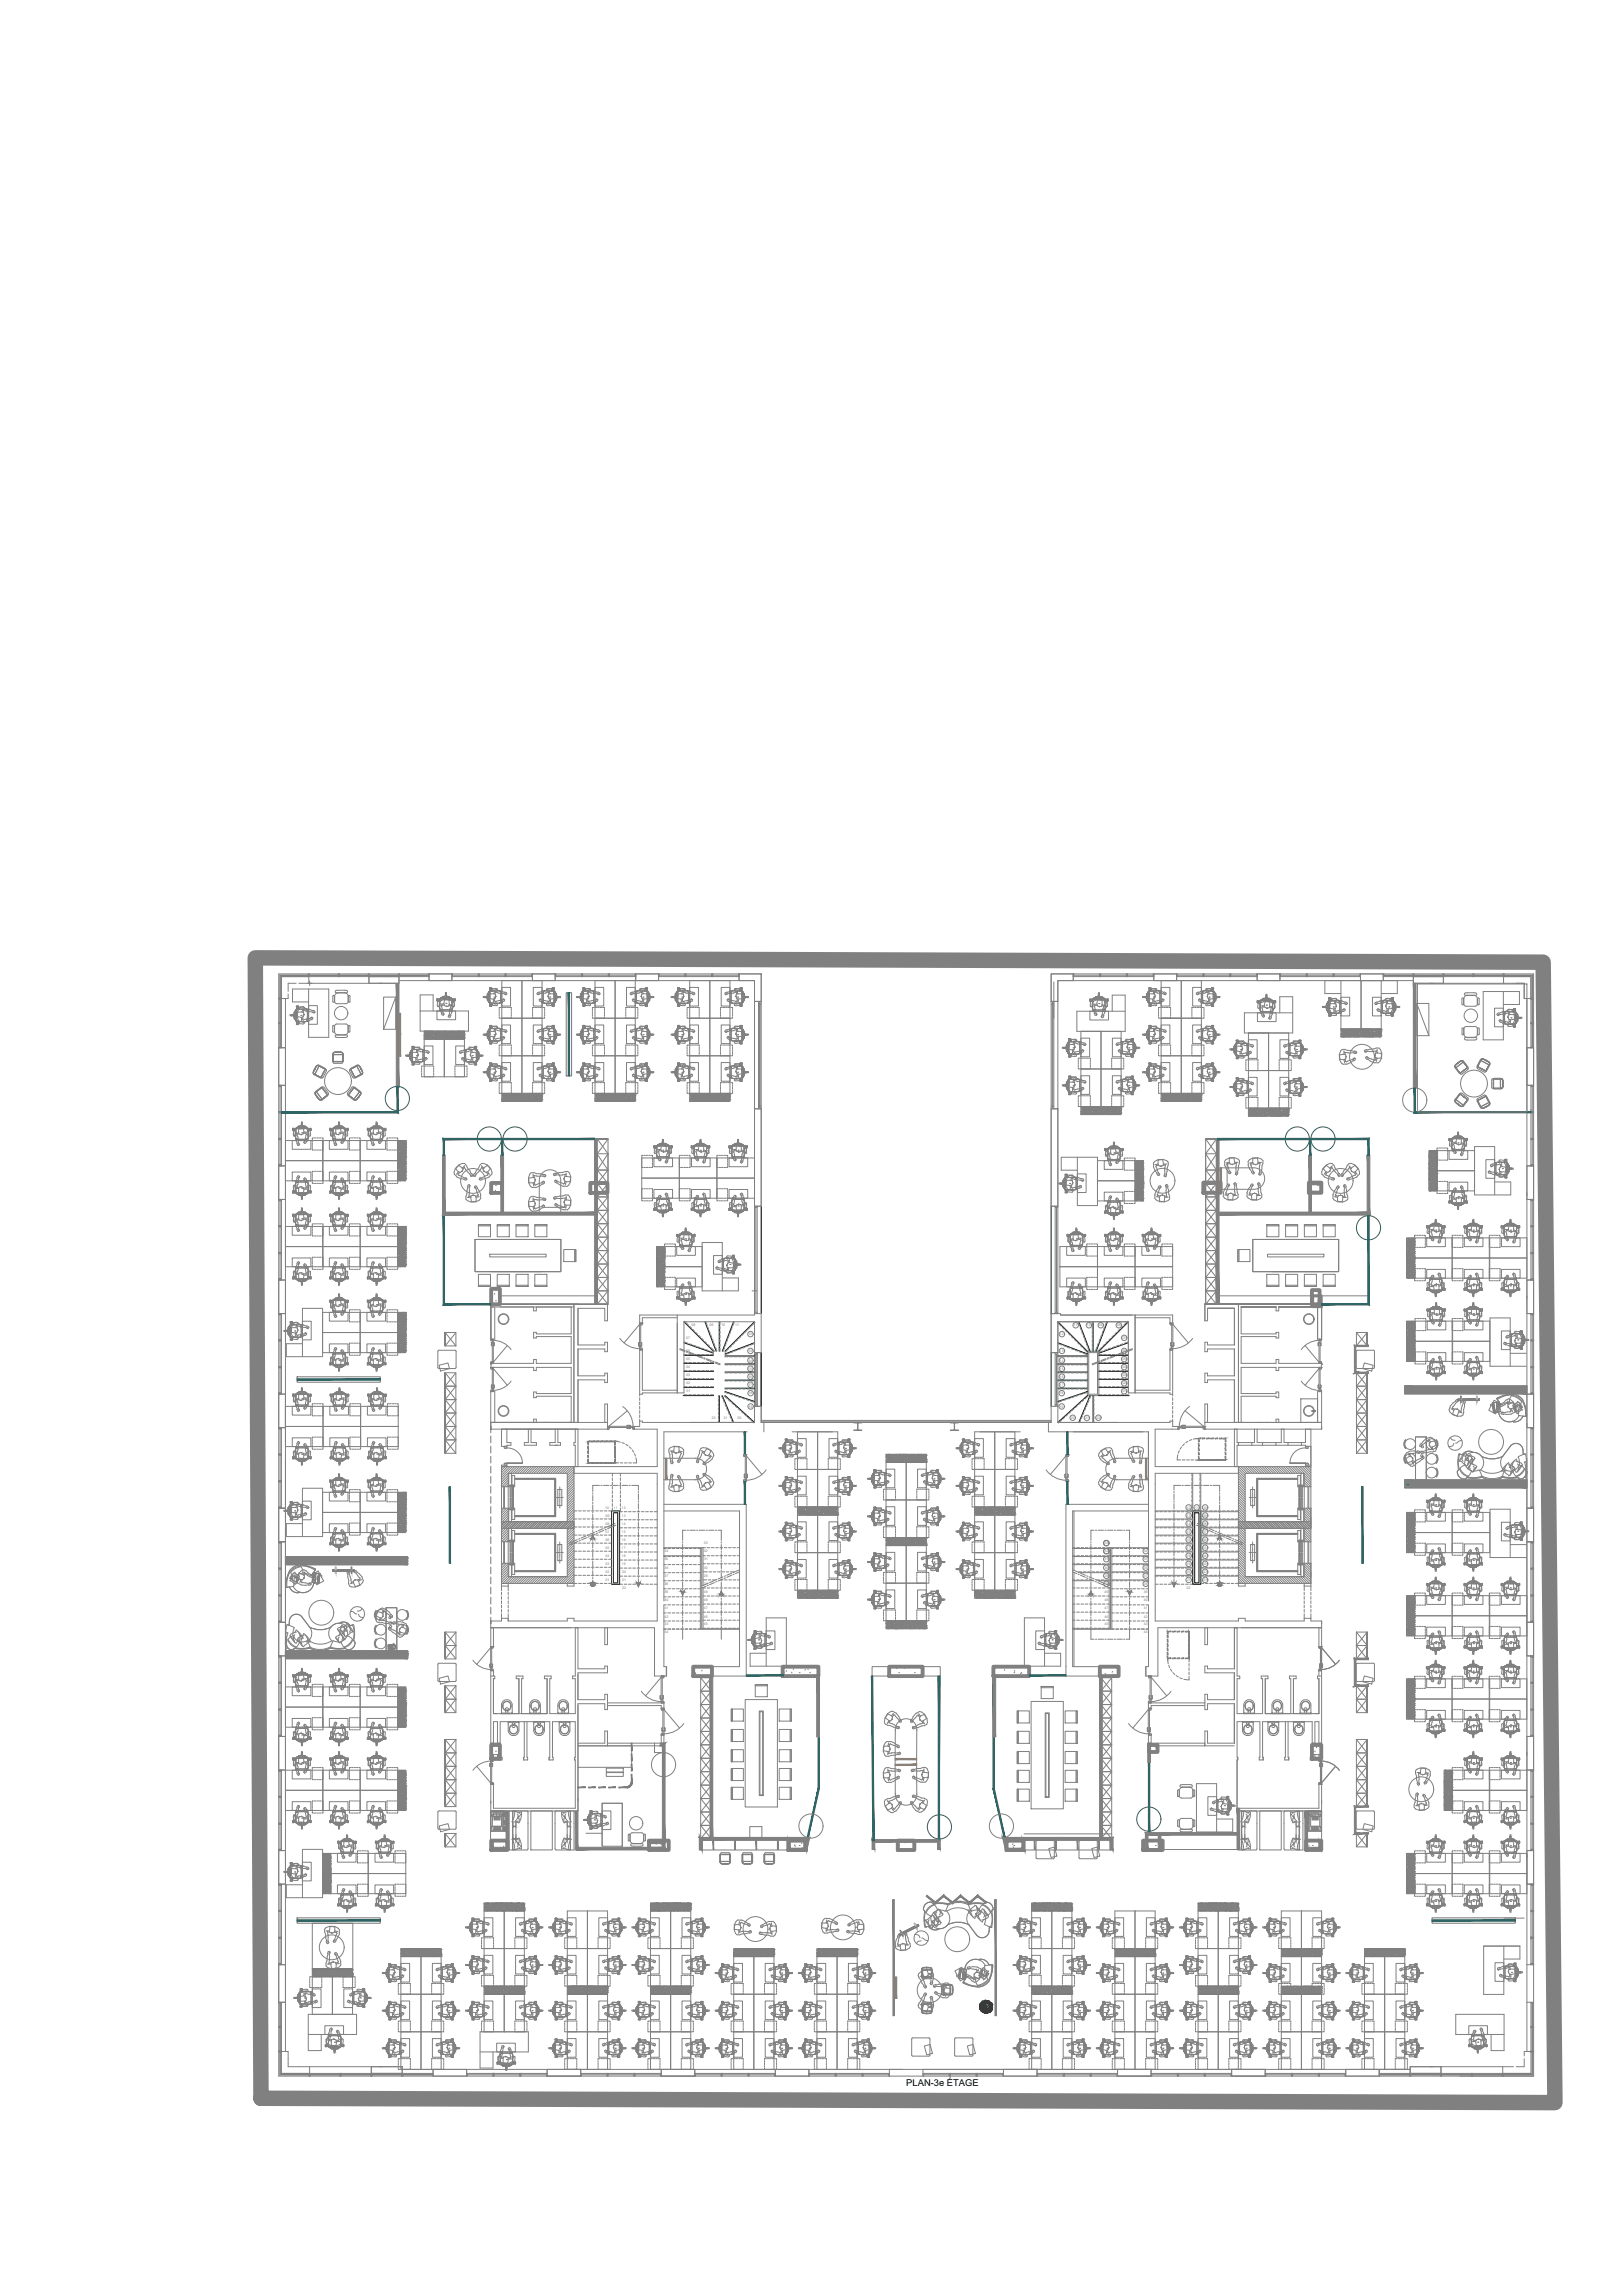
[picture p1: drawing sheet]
<svg xmlns="http://www.w3.org/2000/svg" width="210mm" height="297mm" viewBox="0 0 210 297" stroke-linecap="round" stroke-linejoin="round" font-family="sans-serif">
<defs><g id="words">
<g font-size="2.6" fill="#808080">
<text x="62.8" y="236">I</text>
<text x="63.1" y="236">T</text>
<text x="168.6" y="236">T</text>
</g>
<text font-size="1.2" x="117.3" y="269.9">PLAN-3e ÉTAGE</text>
<g font-size=".5" fill="#808080">
<text x="88.8" y="173.2">07</text>
<text x="89.5" y="171.6">08</text>
<text x="91.8" y="171.6">09</text>
<text x="93.3" y="171.6">10</text>
<text x="95.1" y="171.6">11</text>
<text x="96.8" y="172.8">12</text>
<text x="137.2" y="172.8">12</text>
<text x="138.9" y="171.6">11</text>
<text x="140.7" y="171.6">10</text>
<text x="142.2" y="171.6">09</text>
<text x="144.5" y="171.6">08</text>
<text x="145.2" y="173.2">07</text>
<text x="88.8" y="178.1">03</text>
<text x="88.8" y="176">05</text>
<text x="88.8" y="174.9">06</text>
<text x="88.8" y="179.1">02</text>
<text x="88.8" y="177">04</text>
<text x="96.8" y="177.2">15</text>
<text x="96.8" y="174.9">13</text>
<text x="96.8" y="176.2">14</text>
<text x="96.8" y="178.3">16</text>
<text x="96.8" y="179.3">17</text>
<text x="137.2" y="174.9">13</text>
<text x="137.2" y="176.2">14</text>
<text x="137.2" y="177.2">15</text>
<text x="137.2" y="178.3">16</text>
<text x="137.2" y="179.3">17</text>
<text x="145.2" y="179.1">02</text>
<text x="145.2" y="178.1">03</text>
<text x="145.2" y="177">04</text>
<text x="145.2" y="176">05</text>
<text x="145.2" y="174.9">06</text>
<text x="88.8" y="180.1">01</text>
<text x="92.1" y="183.6">22</text>
<text x="93.7" y="183.6">21</text>
<text x="95.4" y="183.6">20</text>
<text x="96.9" y="180.4">18</text>
<text x="96.9" y="182.1">19</text>
<text x="137.1" y="180.4">18</text>
<text x="137.1" y="182.1">19</text>
<text x="138.6" y="183.6">20</text>
<text x="140.4" y="183.6">21</text>
<text x="141.9" y="183.6">22</text>
<text x="145.2" y="180.1">01</text>
<text x="78.3" y="195.2">10</text>
<text x="78.4" y="197.3">08</text>
<text x="78.4" y="196.2">09</text>
<text x="79.4" y="195.2">11</text>
<text x="80.5" y="195.2">12</text>
<text x="80.5" y="196.2">13</text>
<text x="80.5" y="197.3">14</text>
<text x="153.5" y="196.2">13</text>
<text x="153.5" y="197.3">14</text>
<text x="153.5" y="195.2">12</text>
<text x="154.7" y="195.2">11</text>
<text x="155.7" y="197.3">08</text>
<text x="155.7" y="196.2">09</text>
<text x="155.7" y="195.2">10</text>
<text x="78.4" y="203.5">02</text>
<text x="78.4" y="202.5">03</text>
<text x="78.4" y="201.4">04</text>
<text x="78.4" y="200.4">05</text>
<text x="78.4" y="199.3">06</text>
<text x="78.4" y="198.3">07</text>
<text x="80.5" y="198.3">15</text>
<text x="80.5" y="199.3">16</text>
<text x="80.5" y="200.4">17</text>
<text x="80.5" y="201.4">18</text>
<text x="80.5" y="202.5">19</text>
<text x="80.5" y="203.5">20</text>
<text x="86" y="201.9">35</text>
<text x="86" y="203">36</text>
<text x="86" y="200.8">34</text>
<text x="91.1" y="203">30</text>
<text x="91.1" y="199.8">33</text>
<text x="91.1" y="200.8">32</text>
<text x="91.1" y="201.9">31</text>
<text x="142.9" y="203">30</text>
<text x="142.9" y="201.9">31</text>
<text x="142.9" y="200.8">32</text>
<text x="142.9" y="199.8">33</text>
<text x="148" y="203">36</text>
<text x="148" y="201.9">35</text>
<text x="148" y="200.8">34</text>
<text x="153.5" y="198.3">15</text>
<text x="153.5" y="199.3">16</text>
<text x="153.5" y="200.4">17</text>
<text x="153.5" y="201.4">18</text>
<text x="153.5" y="202.5">19</text>
<text x="153.5" y="203.5">20</text>
<text x="155.7" y="200.4">05</text>
<text x="155.7" y="202.5">03</text>
<text x="155.7" y="201.4">04</text>
<text x="155.7" y="199.3">06</text>
<text x="155.7" y="198.3">07</text>
<text x="155.7" y="203.5">02</text>
<text x="78.4" y="204.6">01</text>
<text x="80.5" y="204.6">21</text>
<text x="80.5" y="205.6">22</text>
<text x="86" y="206.1">39</text>
<text x="86" y="205.1">38</text>
<text x="86" y="209.3">42</text>
<text x="86" y="207.1">40</text>
<text x="86" y="204">37</text>
<text x="86" y="208.2">41</text>
<text x="91.1" y="209.3">46</text>
<text x="91.1" y="208.2">47</text>
<text x="91.1" y="207.1">48</text>
<text x="91.1" y="206.1">49</text>
<text x="91.1" y="205.1">28</text>
<text x="91.1" y="204">29</text>
<text x="142.9" y="205.1">28</text>
<text x="142.9" y="204">29</text>
<text x="142.9" y="209.3">46</text>
<text x="142.9" y="208.2">47</text>
<text x="142.9" y="207.1">48</text>
<text x="142.9" y="206.1">49</text>
<text x="148" y="206.1">39</text>
<text x="148" y="205.1">38</text>
<text x="148" y="204">37</text>
<text x="148" y="209.3">42</text>
<text x="148" y="208.2">41</text>
<text x="148" y="207.1">40</text>
<text x="153.5" y="205.6">22</text>
<text x="153.6" y="204.6">21</text>
<text x="155.7" y="204.6">01</text>
<text x="86" y="210.3">43</text>
<text x="86" y="211.3">44</text>
<text x="91.1" y="210.3">45</text>
<text x="142.9" y="210.3">45</text>
<text x="148" y="210.3">43</text>
<text x="148" y="211.3">44</text>
</g>
</g></defs>
<g fill="none" stroke="#808080" stroke-width=".13">
<path d="M37.8 131.4h.1M37.8 131.3v.1M37.8 131.3h.1M37.8 131.3l-.1 .1h.1M37.8 131.3h-.3v.1h.3M37.9 131.3h.1v.1h-.1zM38 131.3v.1zM38 131.4l.3 .7M38 131.3l-.1 .1h.1M38 131.3v.1M38.1 130.9v.9M38.1 130.9l.1 .5-.1 .4"/>
<path d="M38.1 130.9l.1 .2 .2-.2M38.1 131.8l.1-.1 .1 .4M38.1 130.9l.2-.2h.1l-.1 .7M38.2 131.7h.1M38.3 131.4l.1 .4M38.3 131.4l.1 .7h-.1l-.2-.3M38.3 132.1l.1 .1M38.3 131.7l.1 .1M38.3 131.4l.2 .8M38.3 131.4l.2 .7M38.3 130.6l-.1 .4M38.4 132.2h.1"/>
<path d="M38.4 130.5h.1M38.4 130.5l.1-.1v.2M38.4 132.2v.1h.2M38.4 130.9l-.1 .5M38.4 130.9v.9M38.4 130.9h.1M38.4 130.9v.5M38.4 130.5l-.3 .4-.1 .4M38.5 130.6l-.2 .8M38.5 132.1v.1M38.5 132.1l1.1 .1M38.5 132.1h.1v.2"/>
<path d="M38.5 132.1h.2M38.5 130.5l-.2 .9M38.5 130.5v.1M38.5 132.1v.3l-.1-.2M38.5 132.2l.1 .1M38.5 130.9l.8 .1a.45 .45 0 0 1-.3 .6l-.5-.1zM38.6 130.2h-.2v.1h.2M38.6 132.4h-.2v.2l.2-.1v-.1M38.6 130.2v.1M38.6 130.3h.1M38.6 130.3v.1M38.6 132.4h.1"/>
<path d="M38.6 132.5h.1M38.6 132.4v.1M38.6 130.2h-.1l.1 .1M38.6 132.3v.1M38.6 130.4h-.2v.1M38.6 132.2l.7-.1 .1 .3-.1 .1-.4-.1h-.3zM38.6 130.4l.7-.2 .1 .3-.1 .1h-.4l-.3-.1zM38.6 130.4h.1M38.6 130.4l-.1 .1M38.6 130.2l.1 .4M38.6 130.3l.1 .3-.1-.2M38.6 130.3v-.1v.1"/>
<path d="M38.6 132.3l.1-.2-.1 .3M38.6 130.4v.2h-.1M38.6 130.4v.2M38.6 132.3h.1M38.6 130.5l.1 .1M38.6 132.1v.2M38.7 132.1l-.1 .1M38.7 132.1l.9 .1M38.7 132.1l-.1 .4M38.9 131.4h.1M39 131.6v.4M39.2 130.5l-.1 .4"/>
<path d="M39.2 131.6v.2l-.1 .1M39.2 130.6l.1 .2-.1 .2M39.2 130.7l1.2 .2 .2 .1M39.3 131.2v.1zM39.6 130.5l-1.1 .1M39.6 130.5l.2 .2M39.8 130.7h.1M39.8 127.2h.6M39.8 132h.1M39.8 132l-.1 .1h.2l.1-.1h-.1M39.8 132l.1 .1M39.8 130.7v.1"/>
<path d="M39.8 132l-.2 .2M39.9 130.7l.1-.1-.1 .1M39.9 130.7h.1M39.9 132h.1M39.9 130.7h.1l-.1-.1h-.2l.1 .1M39.9 132l.1 .1-.2-.1M39.9 130.7h-.1M39.9 132v.1M39.9 130.7l-.1 .1v1.2M39.9 130.6v.1M39.9 130.1h1.2v2.4h-1.2zM39.9 128v6.2h2.6v-6.2h-4.6v1.6h2"/>
<path d="M40.1 126.9v.6M40.2 131.8l.1-.2-.2 .2-.8 .2-.2-.2M40.5 130.9l.1 .1M40.6 138.6v.3l.9 .5 .6-1.1-1-.5-.2 .2-.3 .6M40.6 138.9l.9 .5v.1l-.8-.5zM40.6 138.7v.1l.1 .2M40.7 131.1l.1-.2-.1-.1-1.7-.5a1.25 1.25 0 0 0-.2 1.9 1.43 1.43 0 0 0 1.4-.3h.2l.1-.2-.1-.1M40.7 138.3h.1M40.9 138l.2-.2 1.1 .6v.1l-.5 1-1.1-.6a1.13 1.13 0 0 1 .3-.9zM40.9 138l-.3 .7M40.9 138l.3-.1 .9 .4-.6 1.1M41.1 137.8h.2l.8 .4v.1"/>
<path d="M41.3 137.9l-.6 1.1M41.3 137.9l-.5 1.1M41.8 138.9h.1M43.1 132.8l.1-.1 .1 .1M43.1 132.8v.7l.1 .1 .1-.1v-.7M43.1 128.8l.2 .1v.7l-.1 .1-.1-.1zM43.1 136.3l-.1 .1v.9h.1M43.1 136.4h1.2M43.2 136.2a1.33 1.33 0 0 1 1.1 0v1.3l-1 .1-.2-.1zM43.2 136.2l.1-.1h.8l.2 .1 .1 1.2h-1.3zM43.3 132.8v.7l.2 .3 1.1 .1 .4-.2v-.9M43.5 133.9h1.3l.2 .1a.26 .26 0 0 1-.4 .2h-.9a.26 .26 0 0 1-.3-.2z"/>
<path d="M43.7 136.1h.1M43.7 137.3v.1M44.3 136.4v.9h-1.2M44.3 136.4l-.1-.2-.9-.1-.1 .1-.1 .2M44.3 136.3l.1 .1v.9h-.1M44.3 136.5h-1.2M44.6 128.5h-.9l-.3 .2-.1 .9 .1 .2 1.4 .1 .2-.2v-1l-.4-.2M44.6 128.1h-.9a.26 .26 0 0 0-.3 .2l.2 .1h1M44.6 128.1a.25 .25 0 0 1 .4 .2l-.1 .1h-.3M44.8 132.5h-1.2l-.3 .1v.2M44.8 132.5l.2 .1v.2M45.1 132.8v.7l.1 .1 .1-.1v-.7"/>
<path d="M45.1 132.8l.1-.1 .1 .1M45.1 128.8l.2 .1v.7l-.1 .1-.1-.1zM45.2 138.4l1.2-.6a1.18 1.18 0 0 1 .5 1.1l-1.1 .6-.6-1zM45.3 138.3l1.1-.5 .5 .8v.2l-1 .6zM45.7 138.9l-.3-.6 1-.4 .5 .8v.1l-.1 .2M45.7 138.9h-.1M45.7 138.9l.2 .5M46.2 137.9l.5 1.1M46.3 137.8h-.1l-.8 .4v.1M46.7 138.3h.1M46.9 138.9l-.1 .1-.8 .5v-.1M46.9 138.9h.1"/>
<path d="M49.6 129h1.6v4.2h-1.6zM51.2 129l-1.6 4.2M52.7 136.6h.1M52.7 136.5h.1M52.8 136.5l-.1 .1h.1M52.8 136.5v.1M52.8 136.5h-.3v.1h.3M52.8 136.5l-.2 .1h.2M52.8 136.5h-.1M52.9 136.5h.1v.2l-.1-.1zM52.9 136.5l.1 .2zM53 136.5l-.2 .1 .2 .1"/>
<path d="M53 136.5v.2M53 136.7l.2 .6M53 136.1v.9M53 136.1l.1 .3M53 136.1l.1 .2M53.1 137l.1 .3 .1-.1M53.1 136.7l-.1 .3M53.1 136.4v.3M53.1 136.9l-.1 .1M53.1 136.9h.2M53.1 136.9h.1M53.1 136.9l.2 .4"/>
<path d="M53.2 136.6l.1 .4M53.2 136.6l.1 .6M53.2 137.3l.2 .1M53.2 137.3l.1 .1M53.3 136.6l.1 .8M53.3 136.9v.1M53.3 135.9l-.2 .4M53.3 135.4h.2h-.2v.1h.2h-.2zM53.3 137.4v.1M53.3 137.4h.1M53.3 135.7h.1M53.3 136.2h.8a.45 .45 0 0 1-.3 .6h-.5z"/>
<path d="M53.3 135.9l-.1 .7M53.3 135.9h-.1l-.1 .3M53.3 136.1l-.1 .5M53.3 136.1v.9M53.3 136.1h.1M53.3 136.1l-.1 .2h-.1M53.4 136.1v.5M53.4 135.7l-.3 .4-.1 .4M53.4 135.7h.1M53.4 137.4h.1M53.4 135.8l-.1 .8M53.4 137.4h1.1"/>
<path d="M53.4 137.4h.2v.1M53.4 137.4h.3M53.4 135.7l-.1 .9M53.4 135.7v.1M53.5 137.4v.1h-.2h.3M53.5 135.6h.1M53.5 135.6h-.2h.2v.2M53.5 137.5h.1M53.5 135.5l.1 .1M53.5 137.7h.1M53.5 137.7v.1l.1-.1M53.5 135.5h.1"/>
<path d="M53.5 137.6v.2l.1-.1M53.5 137.6h-.2v.2h.3v-.1M53.6 135.5h-.1M53.6 135.5h.1M53.6 137.5l-.1 .2M53.6 137.5l-.1 .1M53.6 137.4l.6-.1 .1 .3-.1 .1h-.4l-.2-.1zM53.6 135.6l.6-.1 .1 .2-.1 .1h-.4l-.2-.1zM53.6 137.5h.1M53.6 135.6h.1M53.6 135.6l-.1 .1M53.6 135.5l.1 .3"/>
<path d="M53.6 135.5l-.1-.1v.1M53.6 135.5l.1 .3-.1-.2M53.6 137.5l.1-.1-.1 .3M53.6 135.6v.2h-.2M53.6 135.6v.2v-.1M53.6 137.4v.1M53.7 137.4h.8M53.7 137.4l-.1 .3M53.8 136.8v.4M53.9 136.6h.1M53.9 135.7v.5M54 135.8l.1 .2-.1 .2"/>
<path d="M54 136.8v.2l-.1 .1M54 135.9l.4 .2a1.3 1.3 0 0 1 1 .2l-.1-.2M54.1 136.4v.1zM54.4 128.7v4.7h6.2v-2.6h-6.2M54.5 135.8h-1.1M54.5 135.8l.2 .1M54.6 139.2v.1h.2M54.6 138.2v.2M54.6 138.5v.2M54.6 138.8v.2M54.7 135.9h.1M54.7 137.2h.1"/>
<path d="M54.7 137.2l-.1 .1h.3l-.1-.1M54.7 137.2l.1 .1M54.7 137.2l-.2 .2M54.7 137.1l.2 .1M54.7 137.1l.1 .1M54.7 136v1.1M54.8 137.9h-.2v.2M54.8 135.9l.1-.1-.1 .1M54.8 135.9h.1M54.8 135.9h-.1M54.8 137.2h.1M54.8 135.9l-.1 .1"/>
<path d="M54.8 135.9h.1v-.1h-.3l.1 .1M54.8 137.2l.1 .1h-.1M54.8 137.3h.1M54.9 135.9l-.2 .1M54.9 137.2l-.1 .1M54.9 135.9h.1M54.9 137.2v.1h-.1M54.9 137.3h.1M54.9 135.3h1.1v2.4h-1.1zM54.9 134.4h5.2v4.9h-5.2zM54.9 137.9h.2M55 137l.1-.2-.2 .2-.8 .2-.2-.1"/>
<path d="M55.2 137.9h.2M55.4 136.3l.2-.2-.1-.1-1.8-.5a1.25 1.25 0 0 0-.1 1.9 1.41 1.41 0 0 0 1.3-.3h.3l.1-.2-.1-.1M55.6 137.9h.2M55.9 137.9h.2v.2M56 128.7v2.1M56.1 139.2v.1h-.2M56.1 138.2v.2M56.1 138.5v.2M56.1 138.8v.2M56.5 130.8h2.5v1.1h-2.5zM56.6 129.5h.1M56.6 129.5l.3 .1"/>
<path d="M56.6 129.4l.1 .1M56.6 129.4v.1M56.6 129.5l.3 .1-.1-.1M56.6 129.4h-.1l.1 .1M56.6 129.4v-.2h-.1v.3h.1M56.7 129.5h.1l.1 .2v.4l-.1 .1-.2-.1zM56.7 129.5h.1M56.8 129.5h.1M56.8 129.2l-.1 .1v.1M56.8 129.2l-.1 .1v.2M56.8 129.4l-.1 .1M56.9 129.3v.1"/>
<path d="M56.9 129.2h-.1M56.9 129.2v.1M56.9 130.4l.2 .2M56.9 129.4h-.2M56.9 129.3h-.1M56.9 129.3v1.1M56.9 129.3v.2h-.1M57 129.1l-.1 .2M57 129.1l-.1 .1M57 130.8h.1M57 130.7v.1l.1-.1M57.1 130.6h.1"/>
<path d="M57.1 130.7h.1M57.1 130.6l-.2-.1v.3h.2v-.1M57.1 130.6l-.1 .1M57.1 130.6h1.2M57.1 130.6v.1M57.2 129.9l.1 .2 .2-.1M57.2 130l-.1 .1 .2 .8 .2 .3-.2-.1M57.3 128.9h.8M57.3 129.2h.8M57.3 128.9l.4 .2 .4-.2M57.3 128.9l.1 .1M57.3 129l-.3 .1v.1l.7-.1"/>
<path d="M57.4 129l-.4 .2M57.4 129v.1l-.1 .1M57.4 129.9h-.4M57.5 131.2l-.1 .1h-.2l-.1-.3a1.43 1.43 0 0 1-.2-1.4 1.24 1.24 0 0 1 1.9 .2l-.5 1.8h-.2l-.1-.1M57.5 134.4v4.9M57.6 128.9l.1-.2 .1 .2M57.6 128.9h.2M57.6 128.9l-.6 .2M57.6 128.8h.2v.1h-.2zM57.7 128.8l.1 .1zM57.7 128.7h.1M57.7 128.7v-.2v.2"/>
<path d="M57.7 128.7v-.1v.1M57.7 128.6h.1M57.7 129.8h.1M57.7 129.1l.4 .1M57.7 129.2l.9 .1M57.7 129.2l.8 .1M57.7 129.2l-.9 .1M57.7 129.2l-.8 .1M57.7 129.1l-.4 .1M57.7 128.7l.1-.3h-.2l.1 .3M57.7 130.2l-.2-.1-.1-.2 .1-.5 .3-.1 .3 .1v.8h-.3M57.7 130.2h.1"/>
<path d="M57.8 128.9l.4 .1 .4 .3M58 129v.1l.1 .1M58 129l.4 .2M58.1 129l.3 .1v.1l-.7-.1M58.1 130h.5M58.1 129.3h-.4M58.1 128.9l-.1 .1M58.1 129.2v.1M58.3 130.6l.1 .1M58.3 130.6v.1M58.3 130.6h.1M58.3 130.7h.1"/>
<path d="M58.3 130.6l.2-.1v.3h-.1v-.1M58.4 130.1l-.3 1.1-.1 .3 .2-.1M58.4 130.8h.1M58.4 130.7v.1v-.1M58.4 130.7h.1M58.4 130l-.1 .1h-.2M58.5 129.4h.2M58.5 129.3v1.1M58.5 129.3v.2h.1M58.5 129.3h.1M58.5 130.4l-.2 .2M58.6 129.3v.1"/>
<path d="M58.6 129.5h.1l.1 .2v.4l-.1 .1-.2-.1zM58.6 129.5h-.1M58.6 129.2v.1M58.6 129.4l.1 .1M58.6 129.2l.1 .1v.1M58.6 129.2l.1 .1v.2M58.7 129.5h-.1M58.8 129.4l-.1 .1M58.8 129.4h.1l-.1 .1M58.8 129.4h.1M58.8 129.4v-.2h.1v.2M58.8 129.5l-.3 .1 .1-.1"/>
<path d="M58.8 129.4v.1M58.8 129.5l-.3 .1M58.8 129.5h.1M58.9 139.2v.1h.2M58.9 138.2v.2M58.9 138.5v.2M58.9 138.8v.2M58.9 129.4l-.1 .1M59 135.3h1.1v2.4h-1.1zM59.1 137.9h-.2v.2M59.2 137.9h.2M59.6 137.9h.2"/>
<path d="M59.6 136.3l-.2-.2 .1-.1 1.8-.5a1.25 1.25 0 0 1 .1 1.9 1.41 1.41 0 0 1-1.3-.3h-.3l-.1-.2 .1-.1M59.9 137.9h.2M60 137l-.1-.2 .2 .2 .8 .2 .2-.1M60.1 137.3h.1M60.1 135.9h.1M60.1 135.9l.2 .1M60.1 137.2l.1 .1M60.1 137.2h.1M60.2 135.9l.1 .1M60.2 137.2h.1M60.2 137.2l-.1 .1h.1M60.2 135.9h-.1"/>
<path d="M60.2 137.3h.1M60.2 135.9h.1M60.2 135.9l-.1-.1 .1 .1M60.2 135.9v-.1l-.1 .1h.1h-.1v-.1h.3l-.1 .1M60.2 137.9h.2v.2M60.3 135.9h.1M60.3 137.2h.1M60.3 137.1l-.2 .1M60.3 137.1v.1M60.3 137.1l-.1 .1M60.3 136v1.2M60.3 137.2l-.1 .1"/>
<path d="M60.3 136h.1M60.3 137.2l.2 .2M60.3 135.9v.1M60.3 137.2l.1 .1h-.3l.1-.1M60.4 139.2v.1h-.2M60.4 138.2v.2M60.4 138.5v.2M60.4 138.8v.2M60.5 135.8h1.1M60.5 135.8h.8M60.5 135.8l-.2 .2M60.7 137.4h.5l.3 .1-.1 .1-.6 .1-.1-.1z"/>
<path d="M60.7 135.5l.7 .1v.1l-.2 .1a.37 .37 0 0 1-.5-.1zM60.9 136.4v.1M60.9 136.5l.1 .2 .2 .1M61 135.9l-.4 .2a1.3 1.3 0 0 0-1 .2l.1-.2M61 136.8v.2l.1 .1M61 135.8l-.1 .2 .1 .2M61.1 135.7v.5M61.1 136.6h.1M61.2 136.8v.4M61.3 135.8h.3M61.3 137.4l.1 .3M61.4 137.4h.1"/>
<path d="M61.4 135.7v.1M61.4 137.4v.1M61.4 137.5h.1M61.4 137.5l-.1-.1 .1 .3M61.4 135.6v.2h.2M61.4 135.6v.2M61.4 135.5l-.1 .3 .1-.2M61.4 137.7l.1 .1M61.4 135.5l.1-.1v.1M61.4 135.5l-.1 .3M61.4 137.7h.1M61.4 135.5h.1"/>
<path d="M61.4 137.5l.1 .2M61.4 137.5l.1 .1M61.4 135.6l.1 .1M61.4 135.6h.1M61.5 135.5l-.1 .1M61.5 137.6v.2l-.1-.1M61.5 137.6h.1M61.5 135.5h.1M61.5 137.7h-.1M61.5 137.7v.1l-.1-.1M61.5 137.7h.1M61.5 135.4h.2v.1h-.2h.2v-.1z"/>
<path d="M61.5 137.6h.2v.2h-.2M61.5 135.6l.2 .1M61.5 137.5h-.1M61.5 135.6h-.1M61.5 137.4l.1 .2 .1-.1M61.5 135.7h.1M61.5 137.4h.1M61.6 135.7l.1 .9zM61.6 137.4h-1.1M61.6 137.4h-.2v.1M61.6 135.7l.3 .4 .1 .4M61.7 136.1l.1 .5"/>
<path d="M61.7 136.1v.9M61.7 136.1l-.1 .5M61.7 136.2h-.8v.2M61.7 136.2v.6h-.5M61.7 135.7h-.1M61.7 135.7l-.1-.1-.1 .2M61.7 137.5l-.1 .1-.2-.1M61.7 137.4v.1M61.7 137.4h-.1M61.7 135.9l.2 .4h-.1l-.1-.2M61.7 136.9v.1M61.7 136.9h.2l-.2 .4"/>
<path d="M61.7 136.6l-.1 .8zM61.8 137.3l-.2 .1M61.8 137.3l-.1 .1M61.8 136.6l-.1 .6 .1 .1M61.8 136.6l-.1 .4M61.9 136.9h.1M61.9 136.9l.1 .1M61.9 136.2l-.1-.3h-.1l.1 .7M61.9 137l-.1 .3M62 136.1v.9M62 136.1l-.2 .5 .2 .4M62 136.1l-.1 .2"/>
<path d="M62 136.5v.2zM62 136.5l.2 .1-.2 .1M62 136.5h.1v.1l-.1 .1zM62 136.5v.2M62 136.7l-.3 .6M62.2 136.6h.1M62.2 136.5h.1M62.2 136.5v.1M62.2 136.5l.2 .1h-.2M62.2 136.5h.3v.1h-.3M62.2 136.5l.1 .1h-.1M62.3 136.5v.1"/>
<path d="M62.3 136.6h.1M62.8 138.7h.1M62.8 133.8v.1M62.8 133.9h.1M62.8 129h.1M62.8 133.8h.1M62.8 133.8l-.1 .1h.1M62.8 129h-.1h.1M62.8 138.7h-.1h.1M62.8 133.8h-.3v.1h.3M62.8 129l-.3-.1v.2l.3-.1M62.8 138.7h-.3v.1l.3-.1"/>
<path d="M62.9 133.8h-.1M62.9 129h-.1M62.9 138.7h-.1M62.9 133.8h.1v.1h-.1zM62.9 128.9h.1v.2h-.1zM62.9 138.6h.1v.2h-.1zM63 133.8v.1zM63 128.9v.2zM63 138.7v.1zM63 133.8l-.1 .1h.1M63 128.9l-.1 .1 .1 .1M63 138.6l-.1 .1 .1 .1"/>
<path d="M63 128.9v.2M63 133.8v.1M63 138.6v.2M63 133.9l.3 .7M63 129.1l.3 .6M63 138.8l.3 .6M63.1 128.6a.76 .76 0 0 1 0 .8zM63.1 133.4v.9M63.1 133.4l.1 .5-.1 .4M63.1 138.3v.9M63.1 138.3l.1 .4-.1 .5M63.1 133.4l.1 .2"/>
<path d="M63.1 128.6l.1 .1M63.1 138.3l.1 .1M63.1 129.4l.2 .3M63.2 134.2l.1-.1 .1 .2M63.2 129.3h.1l.1 .1M63.2 139h.1l.1 .2M63.2 134.2l-.1 .1M63.2 129.3l-.1 .1M63.2 139l-.1 .2M63.2 134.2l.1 .4M63.2 129.3l.1 .4M63.2 139l.1 .4"/>
<path d="M63.3 133.9l.1 .4M63.3 138.7l.1 .5M63.3 133.2l-.2 .2M63.3 128.3l-.2 .3M63.3 138l-.2 .3M63.3 133.2h.1l-.1 .7M63.3 128.3h.1l-.1 .7M63.3 138l.1 .1-.1 .6M63.3 133.9l.1 .7h-.1l-.2-.3M63.3 129l.1 .7h-.1M63.3 138.7l.1 .7h-.1l-.2-.3M63.3 133.1l-.3 .7"/>
<path d="M63.3 128.3l-.3 .6M63.3 138l-.3 .6M63.3 134.6l.1 .1M63.3 129.7l.1 .1M63.3 139.4l.1 .2M63.3 139.4l.1 .1M63.3 133.9l.2 .8M63.3 129l.2 .9M63.3 138.7l.2 .9M63.3 133.1l-.1 .5M63.3 128.3l-.1 .4M63.3 138l-.1 .4"/>
<path d="M63.4 134.7v.1M63.4 129.8v.1M63.4 139.5v.1M63.4 134.7h.1M63.4 129.8h.1M63.4 133h.1M63.4 128.1h.1M63.4 137.8v.1M63.4 128.6v.6l.4 .1 .3-.1v-.2M63.4 128.6h.7l.1 .3M63.4 138.3l.7 .1 .1 .2M63.4 138.3v.6l.4 .1"/>
<path d="M63.4 133l.1-.1v.2M63.4 134.8v.1l.2-.1M63.4 129.9v.1h.2M63.4 137.8l.1-.1v.2M63.4 139.6l.1 .1M63.4 133.4l-.1 .5M63.4 133.4v.9M63.4 128.6l-.1 .4M63.4 128.6v.8l-.1-.4M63.4 138.3l-.1 .4M63.4 138.3v.9M63.4 133.4v.5"/>
<path d="M63.4 128.6v.4M63.4 138.3v.4M63.4 133.4l-.1 .2h-.1M63.4 128.6l-.1 .1h-.1M63.4 138.3l-.1 .1h-.1M63.4 133l-.1 .1M63.4 128.1l-.1 .2M63.4 137.9l-.1 .1M63.4 139.6h.1M63.4 129.9h.1M63.4 137.9h.1M63.5 134.6l1.1 .1"/>
<path d="M63.5 134.6h.1v.2M63.5 129.8h1.1M63.5 129.8h.1v.1M63.5 139.5h1.1M63.5 139.5h.1v.2M63.5 134.6l.2 .1M63.5 129.8h.2M63.5 139.5h.2M63.5 133l-.2 .9M63.5 128.1l-.2 .9M63.5 137.9l-.2 .8M63.5 134.6v.3l-.1-.1"/>
<path d="M63.5 129.8v.2l-.1-.1M63.5 139.5v.2l-.1-.1M63.5 132.9h.1M63.5 132.9l-.1 .1M63.5 128.1v.1M63.5 134.7l.1 .1M63.5 129.9l.1 .1M63.5 139.6l.1 .1M63.5 128h-.1v.1M63.6 132.7h-.2v.1h.2M63.6 134.9h-.2v.2l.2-.1v-.1M63.6 127.8h-.2v.1h.2"/>
<path d="M63.6 130.1h-.2v.1h.2v-.1M63.6 137.5h-.2v.2h.2M63.6 139.8h-.2v.1h.2v-.1M63.6 132.7v.1M63.6 132.8h.1M63.6 127.8v.1M63.6 127.9h.1M63.6 137.5v.2M63.6 137.5v.1M63.6 137.7h.1M63.6 132.8v.1M63.6 137.6v.2"/>
<path d="M63.6 134.9h.1M63.6 130.1h.1M63.6 139.8h.1M63.6 135h.1M63.6 137.6h.1M63.6 134.9v.1M63.6 130.1v.1v-.1M63.6 139.8v.1v-.1M63.6 127.9v.1M63.6 137.7v.1M63.6 134.9v.1v-.1M63.6 134.8v.1"/>
<path d="M63.6 130v.1M63.6 139.7v.1M63.6 128h-.2v.1M63.6 137.8l-.2-.1v.1M63.6 139.7h-.1M63.6 134.8l-.1 .1M63.6 132.9h.1M63.6 128v.1M63.6 137.8h.1M63.6 128.1h-.1M63.6 132.9l-.1 .1M63.6 137.8h-.1"/>
<path d="M63.6 132.8l.1 .3M63.6 127.9l.1 .3M63.6 137.6l.1 .3M63.6 132.8v-.1v.1M63.6 127.9v-.1v.1M63.6 137.6v-.1v.1M63.6 132.8l.1 .3-.1-.2M63.6 127.9l.1 .3-.1-.1M63.6 137.6l.1 .3-.1-.1M63.6 137.6v-.1v.2M63.6 134.8l.1-.1-.1 .2M63.6 132.9v.2h-.1"/>
<path d="M63.6 129.9l.1-.1-.1 .3M63.6 128.1v.1h-.1M63.6 139.7l.1-.2-.1 .3M63.6 137.8v.1h-.1M63.6 132.9v.2M63.6 128.1v.1M63.6 137.8v.1M63.6 134.8h.1M63.6 129.9v.1M63.6 139.7h.1M63.6 133l.1 .1M63.6 134.6v.2"/>
<path d="M63.6 128.1l.1 .1M63.6 129.8v.1M63.6 137.8l.1 .1M63.6 139.5v.2M63.7 134.6l-.1 .1M63.7 129.8l-.1 .1M63.7 139.5l-.1 .1M63.7 134.7h.9M63.7 134.7l-.1 .3M63.7 129.8h.9M63.7 129.8l-.1 .3M63.7 137.9h-.2"/>
<path d="M63.7 139.5h.9M63.7 139.5l-.1 .3M63.8 134.1l.1 .4M63.8 129.3l.1 .4M63.8 139l.1 .4M63.9 133.9h.1M63.9 129h.1M63.9 138.7h.1M64 133l-.1 .4M64 128.1l-.1 .5M64 137.9l-.1 .4M64 133.1l.1 .2v.2"/>
<path d="M64 128.3l.1 .1v.2M64 138l.1 .1v.2M64 134.1v.2l-.1 .1M64 129.2v.2l-.1 .1M64 138.9v.3l-.1 .1M64.1 133.2l1.1 .2 .2 .1-.1-.1M64.1 128.3l.4 .2a1.3 1.3 0 0 1 .9 .2l-.1-.2M64.1 138.1l1.1 .2 .2 .1-.1-.2M64.1 133.8v.2l-.3 .1M64.1 138.7v.2l-.3 .1M64.2 133.7l-.1-.2-.7-.1v.6l.4 .1M64.2 133.7l-.1 .1"/>
<path d="M64.2 128.9l-.1 .1M64.2 138.6l-.1 .1M64.4 128v.1M64.4 129.9v.1M64.4 132.8v.2M64.4 134.7v.2M64.4 137.7v.2M64.4 139.6v.1M64.4 134.7l-.3-.1-.4 .1-.1 .1 .1 .1 .4 .1 .3-.1M64.4 132.8h-.3h-.4l-.1 .1 .1 .1 .4 .1 .3-.1M64.4 129.9a.67 .67 0 0 0-.8 0l.1 .1 .4 .1 .3-.1M64.4 128l-.1-.1-.6 .1-.1 .1 .1 .1"/>
<path d="M64.4 128.1l-.1 .1h-.6M64.4 139.6l-.3-.1-.4 .1-.1 .1 .1 .1h.4l.3-.1M64.4 137.7l-.3-.1-.5 .1v.1l.3 .1a.36 .36 0 0 0 .5 0M64.6 133l-1.1 .1M64.6 128.2h-1.1M64.6 137.9h-1.1M64.6 137.9h-.9M64.6 133l.2 .3M64.6 128.2l.2 .2M64.6 137.9l.2 .2M64.6 136.4v.2h.2M64.6 131.6v.1h.2"/>
<path d="M64.6 130.6v.2M64.6 130.9v.2M64.6 131.3v.2M64.6 135.5v.2M64.6 135.8v.2M64.6 136.1v.2M64.8 133.2h.1M64.8 138.1h.1M64.8 129.6h.1M64.8 134.5h.1M64.8 128.4h.1M64.8 139.4h.1"/>
<path d="M64.8 134.5l-.1 .1h.2l.1-.1h-.1M64.8 129.6l-.1 .2h.2l.1-.1-.1-.1M64.8 139.4l-.1 .1h.2l.1-.1h-.1M64.8 139.3v.1M64.8 134.5l.1 .1M64.8 129.6l.1 .1M64.8 139.3l.1 .1M64.8 133.2v.1M64.8 133.3v1.2M64.8 138.1v1.2M64.8 138.1v.1M64.8 134.5l-.2 .2"/>
<path d="M64.8 129.6l-.2 .2M64.8 139.3l-.2 .2M64.8 139.3h.1M64.8 135.2h-.2v.2M64.8 130.3h-.2v.2M64.8 133.2l.2-.1-.1 .1M64.8 128.3l.1-.1 .1 .1-.1 .1 .1-.1-.1-.1h-.2l.1 .2M64.8 138h.2l-.1 .1M64.9 133.2l.1-.1-.1 .1M64.9 128.3h.1h-.1M64.9 138h.1l-.1 .1M64.9 134.6h.1"/>
<path d="M64.9 129.7h.1M64.9 139.4h.1M64.9 138l-.1 .1M64.9 133.2h-.1M64.9 128.3l-.1 .1M64.9 133.2h.1M64.9 128.3h.1M64.9 138h.1M64.9 129.6h.1M64.9 134.5h.1M64.9 128.4h.1M64.9 138v.1"/>
<path d="M64.9 138.1l-.1 .1M64.9 133.2h.1l-.1-.1h-.2l.1 .1M64.9 134.5l.1 .1-.2-.1M64.9 129.6l.1 .1h-.2M64.9 138.1l.1-.1h-.1h-.2l.1 .1M64.9 139.4l.1 .1-.2-.1M64.9 134.5l.1 .1-.1-.1M64.9 129.6l.1 .1h-.1M64.9 139.4l.1 .1-.1-.1M64.9 133.2l-.1 .1M64.9 128.3l-.1 .1v1.2M64.9 134.5v.1"/>
<path d="M64.9 138.1h.1M64.9 132.6h1.2v2.4h-1.2zM64.9 127.7h1.2v2.5h-1.2zM64.9 137.5h1.2v2.4h-1.2zM64.9 126.9h5.2v14.6h-5.2zM64.9 136.6h5.2M64.9 131.7h5.2M64.9 130.3h.3M64.9 135.2h.3M65 134.3l.2-.2-.3 .2-.8 .2-.1-.2M65 129.4l.2-.2-.3 .2-.8 .2-.1-.1M65 139.2l.2-.2-.3 .1-.8 .2-.1-.1"/>
<path d="M65.3 130.3h.2M65.3 135.2h.2M65.5 128.7l.1-.1-.1-.2-1.7-.5a1.25 1.25 0 0 0-.2 1.9 1.41 1.41 0 0 0 1.4-.2l.3-.1v-.2l-.1-.1M65.5 133.6l.1-.2-.1-.1-1.7-.5a1.25 1.25 0 0 0-.2 1.9 1.43 1.43 0 0 0 1.4-.3h.3v-.2l-.1-.1M65.5 138.4l.1-.1-.1-.1-1.7-.6a1.25 1.25 0 0 0-.2 2 1.43 1.43 0 0 0 1.4-.3l.3-.1v-.1l-.1-.1M65.6 130.3h.2M65.6 135.2h.2M65.9 130.3h.3v.2M65.9 135.2h.3v.2M66.2 136.4v.2h-.3M66.2 131.6v.1h-.3M66.2 130.6v.2"/>
<path d="M66.2 130.9v.2M66.2 131.3v.2M66.2 135.5v.2M66.2 135.8v.2M66.2 136.1v.2M67.5 126.9v14.6M68.9 136.4v.2h.3M68.9 131.6v.1h.3M68.9 130.6v.2M68.9 130.9v.2M68.9 131.3v.2M68.9 135.5v.2"/>
<path d="M68.9 135.8v.2M68.9 136.1v.2M69 132.6h1.1v2.4h-1.1zM69 127.7h1.1v2.5h-1.1zM69 137.5h1.1v2.4h-1.1zM69.2 130.3h-.3v.2M69.2 135.2h-.3v.2M69.3 130.3h.2M69.3 135.2h.2M69.6 130.3h.2M69.6 135.2h.2M69.6 128.7l-.1-.1 .1-.2 1.7-.5a1.25 1.25 0 0 1 .2 1.9 1.41 1.41 0 0 1-1.4-.2l-.3-.1v-.2l.1-.1"/>
<path d="M69.8 128.5l-.2 .2M69.9 130.3h.2M69.9 135.2h.2M70 134.3l-.1-.2 .3 .2 .8 .2 .1-.2M70 129.4l-.1-.2 .3 .2 .8 .2 .1-.1M70 139.2l-.1-.2 .3 .1 .8 .2 .1-.1M70.2 134.6h.1M70.2 129.7h.1M70.2 133.2h.1M70.2 128.3h.1M70.2 138h.1M70.2 138v.1"/>
<path d="M70.2 134.5v.1M70.2 133.2l.1 .1M70.2 128.3l.1 .1M70.2 138.1l.1 .1M70.2 139.4h.1M70.2 134.5h.1M70.2 129.6h.1M70.2 128.4h.1M70.2 138.1h.1M70.2 134.5l-.1 .1 .1-.1M70.2 129.6l-.1 .1h.1M70.2 139.4l-.1 .1 .1-.1"/>
<path d="M70.2 133.2h-.1l.1-.1h.2l-.1 .1M70.2 128.4l-.1-.1 .1-.1h.2l-.1 .2M70.2 138.1l-.1-.1h.1h.2l-.1 .1M70.2 138l.1 .1M70.2 133.2l-.1-.1 .1 .1M70.2 128.3h-.1h.1M70.2 138h-.1l.1 .1M70.2 128.3h-.1l.1 .1M70.2 135.2h.3v.2M70.2 130.3h.3v.2M70.3 129.6h.1M70.3 133.2h.1"/>
<path d="M70.3 134.5h.1M70.3 128.4h.1M70.3 138.1h.1M70.3 129.6l-.1 .1M70.3 134.4l-.1 .1M70.3 134.4v.1M70.3 129.6h-.1M70.3 133.3v1.2M70.3 128.4v1.2M70.3 138.1v1.2M70.3 139.3v.1M70.3 134.5l-.1 .1"/>
<path d="M70.3 133.3h.1M70.3 139.3l-.1 .1M70.3 138.1v.1M70.3 139.3h.1M70.3 134.5l.2 .2M70.3 129.6l.2 .2M70.3 139.3l.2 .2M70.3 133.2v.1M70.3 134.5l.1 .1h-.2l-.1-.1h.1M70.3 129.6l.1 .2h-.2l-.1-.1 .1-.1M70.3 139.4l.1 .1h-.2l-.1-.1h.1M70.5 136.4v.2h-.3"/>
<path d="M70.5 131.6v.1h-.3M70.5 130.6v.2M70.5 130.9v.2M70.5 131.3v.2M70.5 135.5v.2M70.5 135.8v.2M70.5 136.1v.2M70.5 133l1.1 .1M70.5 128.2h1.1M70.5 137.9h1.1M70.5 133l.9 .1M70.5 128.2h.9"/>
<path d="M70.5 137.9h.9M70.5 133l-.2 .3M70.5 128.2l-.2 .2M70.5 137.9l-.2 .2M70.8 134.7h.7v.2h-.3a.37 .37 0 0 1-.5 0zM70.8 132.8l.7 .1v.1l-.3 .1a.37 .37 0 0 1-.5-.1zM70.8 129.8h.4l.3 .1-.1 .1-.6 .1-.1-.1zM70.8 139.5l.7 .1v.1l-.3 .1a.37 .37 0 0 1-.5-.1zM70.8 137.6h.4l.3 .2-.1 .1-.6 .1-.1-.1zM70.9 133.7v.1zM70.9 128.9v.1zM70.9 138.6v.1"/>
<path d="M71 133.5l.7-.1v.6l-.4 .1a.46 .46 0 0 1-.3-.6zM71 133.2l-1.1 .2-.3 .1 .2-.1M71 128.3l-.4 .2a1.3 1.3 0 0 0-1 .2M71 138.1l-1.1 .2-.3 .1 .2-.2M71.1 134.1v.2l.1 .1M71.1 129.2v.2l.1 .1M71.1 138.9v.3l.1 .1M71.1 133.1l-.1 .2v.2M71.1 128.3l-.1 .1v.2M71.1 138l-.1 .1v.2M71.1 133l.1 .4M71.1 128.1l.1 .5"/>
<path d="M71.1 137.9l.1 .4M71.1 133.9h.1M71.1 129h.1M71.1 138.7h.1M71.2 134.1v.4M71.2 129.3v.4M71.2 139v.4M71.4 134.7l.1 .3M71.4 133.1h.2M71.4 134.7h-.9M71.4 128.2h.2M71.4 129.8l.1 .3"/>
<path d="M71.4 137.9h.2M71.4 139.5h-.9M71.4 139.5l.1 .3M71.4 128.2h-.2a.37 .37 0 0 1-.5-.1l.1-.2h.2l.4 .1 .1 .1-.1 .1M71.4 134.7v-.1l.1 .2M71.4 129.9v-.1l.1 .1M71.4 139.6v-.1l.1 .2M71.5 134.8l-.1-.1 .1 .2M71.5 132.9l-.1 .2h.2M71.5 129.9l-.1-.1 .1 .3M71.5 128.1l-.1 .1h.2M71.5 139.7l-.1-.2 .1 .3"/>
<path d="M71.5 137.8l-.1 .1h.2M71.5 132.9l-.1 .2v-.1M71.5 128.1l-.1 .1v-.1M71.5 137.8l-.1 .1v-.1M71.5 134.8l.1 .1M71.5 134.8h.1M71.5 129.9l.1 .1M71.5 129.9v.1M71.5 139.7h.1M71.5 132.9h.1M71.5 132.9h.1zM71.5 132.8l-.1 .3 .1-.2"/>
<path d="M71.5 127.9l-.1 .3 .1-.1M71.5 137.6l-.1 .3 .1-.1M71.5 132.8v-.1v.1M71.5 127.9v-.1v.1M71.5 137.6v-.1v.2M71.5 127.9l-.1 .3M71.5 137.6l-.1 .3M71.5 137.6v-.1v.1M71.5 130.1h.1M71.5 139.8h.1M71.5 134.8v.1M71.5 130v.1"/>
<path d="M71.5 139.7v.1M71.5 130h.1M71.5 128v.1M71.5 137.8h.1M71.5 132.9l.1 .1M71.5 128.1h.1M71.5 139.6v.1M71.5 132.7v.1M71.5 127.9h.1M71.5 137.6h.1M71.5 132.7l-.1 .4M71.5 132.8v.1"/>
<path d="M71.5 132.9a1.27 1.27 0 0 1 0 1.8 1.43 1.43 0 0 1-1.4-.3h-.3v-.2l.1-.1M71.5 132.9l-.2-.1h-.4l-.2 .2-.9 .2-.2 .1-.1 .1 .1 .2M71.5 127.9v.1M71.5 137.7v.1M71.5 137.8a1.27 1.27 0 0 1 0 1.8 1.43 1.43 0 0 1-1.4-.3l-.3-.1v-.1l.1-.1M71.5 137.8l-.2-.2-.4 .1-.2 .2-.9 .2-.2 .1-.1 .1 .1 .1M71.5 134.9v.1v-.1M71.5 134.9h.1M71.5 130.1v.1v-.1M71.5 139.8v.1v-.1M71.5 132.8h.1M71.5 134.9v.1"/>
<path d="M71.5 137.6v.2M71.5 135h.1M71.5 132.7h.2v.1h-.2M71.5 134.9h.2v.2l-.2-.1v-.1M71.5 127.8h.2v.1h-.2M71.5 130.1h.2v.1h-.2v-.1M71.5 137.5h.2v.2h-.2M71.5 139.8h.2v.1h-.2v-.1M71.5 127.8v.1M71.5 137.5v.2M71.5 137.5v.1M71.5 137.7h.1"/>
<path d="M71.5 128h.2v.1M71.6 132.9l.1 .1M71.6 128l.1 .1M71.6 137.7l.1 .1M71.6 128.1v.1M71.6 128h-.1M71.6 137.7l-.1 .1M71.6 134.7l-.1 .1M71.6 129.9h-.1M71.6 139.6h-.1M71.6 128l-.1 .1M71.6 134.6v.3l.1-.1"/>
<path d="M71.6 129.8v.2l.1-.1M71.6 139.5v.2l.1-.1M71.6 139.6h.1M71.6 129.9h.1M71.6 133h.1M71.6 134.7h.1M71.6 128.1h.1M71.6 137.9h.1M71.6 133l.2 .9M71.6 133v.1M71.6 128.1l.2 .9M71.6 137.9l.2 .8"/>
<path d="M71.6 134.6l-1.1 .1M71.6 134.6h-.2l.1 .2M71.6 129.8h-1.1M71.6 129.8h-.2l.1 .1M71.6 139.5h-1.1M71.6 139.5h-.2l.1 .2M71.6 134.6l-.2 .1M71.6 139.5h-.2M71.6 133.1l.2 .8M71.6 134.6v.1M71.6 128.2l.2 .8M71.6 129.8v.1"/>
<path d="M71.6 139.5v.1M71.7 133l.1 .1M71.7 128.1l.2 .4 .2 .4M71.7 137.9l.2 .3 .2 .4M71.7 133.4h.1M71.7 128.6v.4M71.7 133.4v.5M71.7 138.3v.4M71.7 133.4v.9M71.7 128.6v.8l.1-.2M71.7 138.3v.9M71.7 133.4l.1 .3"/>
<path d="M71.7 128.6l.1 .2M71.7 128.6h.1M71.7 138.3l.1 .3M71.7 138.3h.1M71.7 133.4l.1 .2h.1M71.7 128.6l.1 .1h.1M71.7 138.3l.1 .1h.1M71.7 128.6v.6l-.4 .1-.3-.1-.1-.2M71.7 128.6h-.7l-.1 .4M71.7 138.3l-.7 .1-.1 .3M71.7 138.3v.6l-.4 .1-.3-.1-.1-.2M71.7 133.2h.1l.1 .2"/>
<path d="M71.7 128.3h.1l.1 .3M71.7 138h.1l.1 .3M71.7 133h.1M71.7 128.1h.1M71.7 137.8v.1M71.7 129.8v.1M71.7 134.7v.1M71.7 139.5v.1M71.7 133l-.1-.1v.2M71.7 134.8v.1l-.2-.1M71.7 129.9l-.1 .1M71.7 137.8l-.1-.1v.2"/>
<path d="M71.7 139.6l-.1 .1M71.7 134.7h.1M71.7 129.8h.1M71.7 133.2l.1 .7M71.7 128.3l.1 .7M71.7 138.1l.1 .6M71.8 133.1l.1 .5M71.8 128.3l.1 .4M71.8 138l.1 .4M71.8 134l-.1 .3M71.8 138.9l-.1 .3M71.8 133.7v.2"/>
<path d="M71.8 128.8v.2M71.8 138.6v.1M71.8 133.9l-.2 .8M71.8 133.9l-.2 .7M71.8 129l-.2 .9M71.8 129l-.2 .8M71.8 138.7l-.2 .9M71.8 138.7l-.2 .8M71.8 133.1l.3 .7M71.8 134.6l-.1 .1M71.8 129.7l-.1 .1M71.8 139.4l-.1 .2"/>
<path d="M71.8 139.4l-.1 .1M71.8 133.9l-.1 .6M71.8 129l-.1 .7M71.8 138.7l-.1 .7M71.8 133.9v.1M71.8 129v.2M71.8 138.7v.2M71.9 134.2l-.1 .4M71.9 129.3l-.1 .4M71.9 139l-.1 .4M71.9 134.2l.1 .1M71.9 129.3l.1 .1"/>
<path d="M71.9 139l.1 .2M71.9 134.2l-.1-.1-.1 .2M71.9 129.3h-.1l-.1 .1M71.9 139h-.1l-.1 .2M71.9 134.3l-.1 .3-.1-.1M71.9 129.4l-.1 .3h-.1M71.9 139.1l-.1 .3h-.1M72 138.3l-.1 .1M72 129.4h.1M72 133.4v.9M72 133.4l-.1 .5 .1 .4M72 128.6v.8l-.1-.4z"/>
<path d="M72 138.3v.9M72 138.3l-.1 .4 .1 .5M72 133.4l-.1 .2M72 128.6l-.1 .1M72 138.3h.1M72 133.8l.1 .1zM72 128.9l.1 .2zM72 138.7l.1 .1zM72.1 133.8l.1 .1h-.1M72.1 133.8h.1v.1h-.1zM72.1 128.9l.1 .1-.1 .1M72.1 128.9h.1v.2h-.1z"/>
<path d="M72.1 138.6l.1 .1-.1 .1M72.1 138.6h.1v.2h-.1zM72.1 128.9v.2M72.1 133.8v.1M72.1 138.6v.2M72.1 133.9l-.3 .7M72.1 129.1l-.3 .6M72.1 138.8l-.3 .6M72.2 129h.1M72.2 133.9h.1M72.2 133.8h.1M72.2 138.7h.1"/>
<path d="M72.3 133.8v.1M72.3 129h.1M72.3 138.7h.1M72.3 133.8l.1 .1h-.1M72.3 129h.1h-.1M72.3 138.7h.1h-.1M72.3 133.8h.2v.1h-.2M72.3 129l.2-.1v.2l-.2-.1M72.3 138.7h.2v.1l-.2-.1M72.3 133.9h.1M72.3 133.8h.1M72.3 138.7h-.1"/>
<path d="M74.6 128.9h.2v.1h.1l-.3 .1zM74.6 133.8h.2v.1h.1h-.3zM74.6 138.7h.2v.1l.1-.1-.3 .1zM74.8 129h.1M74.8 133.9h.1M74.8 138.7h.1M74.9 129h-.1M74.9 133.8l-.1 .1M74.9 138.7h-.1M74.9 133.9h.1M74.9 129h.1M74.9 138.7h.1"/>
<path d="M74.9 129h-.1h.1M74.9 133.8l-.1 .1h.1M74.9 138.7h-.1h.1M74.9 133.8v.1M74.9 133.8h.1M75 128.9h.1v.2h-.1zM75 133.8h.1v.1h-.1zM75 138.6h.1v.2h-.1zM75 128.9l.1 .2zM75 133.8l.1 .1zM75 138.7l.1 .1zM75.1 128.9l-.2 .1 .2 .1"/>
<path d="M75.1 133.8l-.2 .1h.2M75.1 138.6l-.2 .1 .2 .1M75.1 128.9v.2M75.1 133.8v.1M75.1 138.6v.2M75.1 129.1l.3 .6M75.1 133.9l.3 .7M75.1 138.8l.3 .6M75.1 128.6a.74 .74 0 0 1 0 .8zM75.1 133.4v.9M75.1 133.4l.2 .5-.2 .4M75.1 138.3v.9"/>
<path d="M75.1 138.3l.2 .4-.2 .5M75.1 128.6l.1 .1M75.1 133.4l.1 .2M75.1 138.3l.1 .1M75.2 129.4l.1 .3M75.2 129.3l.2 .1M75.2 134.2h.2M75.2 139l.2 .1M75.2 129.3l-.1 .1M75.2 134.2l-.1 .1M75.2 139l-.1 .2M75.2 129.3l.2 .4"/>
<path d="M75.2 134.2l.2 .4M75.2 139l.2 .4M75.3 128.3l-.1 .3M75.3 133.2l-.1 .2M75.3 138l-.1 .3M75.3 128.3h.1l-.1 .7 .1 .7h-.1M75.3 133.2h.1l-.1 .7M75.3 138l.1 .1-.1 .6 .1 .7h-.1l-.1-.3M75.3 133.9l.1 .7h-.1l-.1-.3M75.4 129.7l.1 .1M75.4 129.7v.1M75.4 134.6l.1 .1"/>
<path d="M75.4 134.6v.1M75.4 139.4l.1 .2M75.4 139.4v.1M75.4 128.3l-.3 .6M75.4 133.1l-.3 .7M75.4 138l-.3 .6M75.4 128.6l-.2 .1M75.4 133.5l-.2 .1M75.4 138.4h-.2M75.4 129l.2 .9M75.4 129l.1 .8M75.4 133.9l.2 .8"/>
<path d="M75.4 133.9l.1 .7M75.4 138.7l.2 .9M75.4 138.7l.1 .8M75.4 129.4h.1M75.4 134.2l.1 .1M75.4 139.1l.1 .1M75.4 128.3l-.2 .4M75.4 133.1l-.2 .5M75.4 138l-.2 .4M75.4 129.8v.1M75.4 134.7v.1M75.4 139.5v.1"/>
<path d="M75.4 129.8h.1M75.4 134.7h.1M75.4 139.5l.1 .1M75.4 128.1h.1M75.4 133h.1M75.4 137.8l.1 .1M75.4 129.9l.1 .1h.2M75.4 133l.2-.1v.2M75.4 134.8l.1 .1 .2-.1M75.4 137.8l.2-.1v.2M75.4 139.6l.2 .1M75.4 128.6v.6l.5 .1 .2-.1 .1-.3"/>
<path d="M75.4 128.6h.8v.3M75.4 138.3l.8 .1a.45 .45 0 0 1-.3 .6M75.4 138.3v.6l.5 .1M75.5 128.6v.8l-.2-.4zM75.5 133.4l-.2 .5 .2 .4M75.5 133.4v.9M75.5 138.3l-.2 .4 .2 .5M75.5 138.3v.9M75.5 133.4h.1M75.5 128.6h.1M75.5 138.3h.1M75.5 128.6h-.1"/>
<path d="M75.5 133.4l-.1 .1M75.5 138.3l-.1 .1M75.5 128.6v.4M75.5 133.4v.5M75.5 138.3v.4M75.5 128.1l-.1 .2M75.5 133l-.1 .1M75.5 137.9l-.1 .1M75.5 139.6h.1M75.5 129.9h.1M75.5 133h.1M75.5 134.7h.1"/>
<path d="M75.5 128.1h.1M75.5 137.9h.1M75.5 128.2l-.1 .8M75.5 129.8l.1 .1M75.5 133.1l-.1 .8M75.5 134.6l.1 .1M75.5 137.9l-.1 .8M75.5 139.5l.1 .1M75.5 129.8h1.1M75.5 129.8h.2v.1M75.5 134.6l1.1 .1M75.5 134.6h.2v.2"/>
<path d="M75.5 139.5h1.1M75.5 139.5h.2v.2M75.5 129.8h.3M75.5 134.6l.3 .1M75.5 139.5h.3M75.6 128.1l-.2 .9M75.6 128.1l-.1 .1M75.6 133l-.2 .9M75.6 133l-.1 .1M75.6 137.9l-.2 .8M75.6 137.9h-.1M75.6 129.8v.2l-.2-.1"/>
<path d="M75.6 134.6v.3l-.2-.1M75.6 139.5v.2l-.2-.1M75.6 132.9h.1M75.6 132.9l-.2 .1M75.6 128.1v.1M75.6 129.9l.1 .1M75.6 134.7l.1 .1M75.6 139.6l.1 .1M75.6 128h-.1l-.1 .1M75.6 127.8h-.2v.1h.2M75.6 132.7h-.2v.1h.2M75.6 137.5h-.2v.2h.2"/>
<path d="M75.6 127.8v.1M75.6 127.8l.1 .1M75.6 127.9h.1M75.6 132.7v.1M75.6 132.7l.1 .1M75.6 132.8h.1M75.6 137.5v.2M75.6 137.5l.1 .1M75.6 137.7h.1M75.6 132.8l.1 .1M75.6 137.6l.1 .2M75.6 130.1h.1"/>
<path d="M75.6 134.9h.1M75.6 139.8h.1M75.6 135h.1M75.6 137.6h.1M75.6 130.1v.1l.1-.1M75.6 134.9v.1h.1M75.6 139.8v.1l.1-.1M75.6 127.9l.1 .1M75.6 137.7l.1 .1M75.6 130.1h-.2v.1h.3v-.1M75.6 134.9v.1l.1-.1M75.6 134.9h-.2v.2l.3-.1v-.1"/>
<path d="M75.6 139.8h-.2v.1h.3v-.1M75.7 127.9h-.1M75.7 132.7l-.1 .1M75.7 130.1h.1M75.7 135h.1M75.7 139.8h.1M75.7 130l-.1 .1M75.7 134.8l-.1 .1M75.7 139.7l-.1 .1M75.7 128h-.2l-.1 .1M75.7 137.8l-.2-.1-.1 .1M75.7 139.7h-.1"/>
<path d="M75.7 127.9h.1M75.7 132.8h.1M75.7 129.9l.6-.1 .1 .2-.1 .1h-.4l-.2-.1zM75.7 134.7l.6-.1 .1 .3-.1 .1-.4-.1h-.2zM75.7 132.9l.6-.1 .1 .2-.1 .1h-.4l-.2-.1zM75.7 139.6l.6-.1 .1 .2-.1 .1h-.4l-.2-.1zM75.7 137.7l.6-.1 .1 .3a.67 .67 0 0 1-.8-.1zM75.7 128v.1M75.7 132.9h.1M75.7 137.8h.1M75.7 128.1h-.1M75.7 132.9l-.1 .1"/>
<path d="M75.7 137.8h-.1M75.7 127.9l.1 .3M75.7 132.8l.1 .3M75.7 137.6l.1 .3M75.7 137.6h-.1M75.7 127.9l-.1-.1v.1M75.7 132.8l-.1-.1v.1M75.7 137.6l-.1-.1v.1M75.7 127.9l.1 .3-.1-.1M75.7 132.8l.1 .3-.1-.2M75.7 137.6l.1 .3-.1-.1M75.7 137.6l-.1-.1v.2"/>
<path d="M75.7 129.9l.1-.1-.1 .3M75.7 128.1v.1h-.2M75.7 134.8l.1-.1-.1 .2M75.7 132.9v.2h-.2M75.7 139.7l.1-.2-.1 .3M75.7 137.8v.1h-.2M75.7 128.1v.1M75.7 132.9v.2M75.7 137.8v.1M75.7 129.8v.1M75.7 133v.1M75.7 134.6v.2"/>
<path d="M75.7 139.5v.2M75.7 129.9v.1M75.7 134.8h.1M75.7 139.7h.1M75.7 128.2h.6l.1-.2-.1-.1-.6 .1-.1 .1 .1 .1M75.7 134.6v.1M75.7 139.5v.1M75.8 129.8h.8M75.8 129.8l-.1 .3M75.8 134.7h.8M75.8 134.7l-.1 .3M75.8 137.9h-.3"/>
<path d="M75.8 139.5h.8M75.8 139.5l-.1 .3M75.9 129.3v.4M75.9 134.1v.4M75.9 139v.4M76 129h.1M76 133.9h.1M76 138.7h.1M76 128.1v.5M76 133v.4M76 137.9v.4M76.1 128.3l.1 .1-.1 .2"/>
<path d="M76.1 133.1l.1 .2-.1 .2M76.1 138l.1 .1-.1 .2M76.1 129.2v.2l-.1 .1M76.1 134.1v.2l-.1 .1M76.1 138.9v.3l-.1 .1M76.1 128.3l.4 .2a1.3 1.3 0 0 1 1 .2l-.1-.2M76.1 133.2l1.1 .2 .3 .1-.1-.1M76.1 138.1l1.1 .2 .3 .1-.1-.2M76.2 133.7v-.2l-.8-.1v.6l.5 .1M76.2 133.7l-.1 .3-.2 .1M76.2 128.9v.1M76.2 133.7v.1"/>
<path d="M76.2 138.6v.1M76.6 128.2h-1.1M76.6 133l-1.1 .1M76.6 137.9h-1.1M76.6 137.9h-.8M76.6 128.2l.2 .2M76.6 133l.2 .3M76.6 137.9l.2 .2M76.7 131.6v.1h.2M76.7 136.4v.2h.2M76.7 130.6v.2M76.7 130.9v.2"/>
<path d="M76.7 131.3v.2M76.7 135.5v.2M76.7 135.8v.2M76.7 136.1v.2M76.8 133.2h.1M76.8 138.1h.1M76.8 129.6h.1M76.8 134.5h.1M76.8 128.4h.1M76.8 139.4h.1M76.8 129.6v.2h.2v-.1l-.1-.1M76.8 134.5v.1"/>
<path d="M76.8 139.4v.1M76.8 139.3v.1M76.8 129.6l.1 .1M76.8 134.5l.1 .1M76.8 139.3l.1 .1M76.8 133.2v.1M76.8 133.3v1.2M76.8 133.3h.1M76.8 138.1v1.2M76.8 138.1v.1M76.8 129.6l-.2 .2M76.8 134.5l-.2 .2"/>
<path d="M76.8 139.3l-.2 .2M76.8 139.3h.1M76.8 129.6l.2 .1M76.8 134.4l.2 .1M76.8 134.4v.1M76.8 134.4l.1 .1M76.8 139.3l.2 .1M76.8 128.4v1.2M76.9 130.3h-.2v.2M76.9 135.2h-.2v.2M76.9 128.3h.1l-.1 .1M76.9 133.2l.1-.1-.1 .1"/>
<path d="M76.9 138h.1l-.1 .1M76.9 128.3h.1h-.1M76.9 129.7h.1M76.9 134.6h.1M76.9 139.4h.1M76.9 128.3l-.1 .1M76.9 133.2h-.1M76.9 138l-.1 .1M76.9 128.3h.1M76.9 133.2h.1M76.9 138h.1M76.9 129.6l.1 .1"/>
<path d="M76.9 134.5h.1M76.9 128.4h.1M76.9 138.1h.1M76.9 128.4h-.1M76.9 133.2l-.1 .1M76.9 138l.1 .1M76.9 138.1l-.1 .1M76.9 128.4l.1-.1v-.1h-.2v.2M76.9 129.6l.1 .1h-.1M76.9 134.5l.1 .1-.1-.1M76.9 134.5h.1v.1h-.2M76.9 139.4l.1 .1-.1-.1"/>
<path d="M76.9 139.4h.1v.1h-.2M77 133.1h-.2v.1M77 138h-.2v.1M77 133.1v.1h-.1M77 138l-.1 .1M77 139.4h.1M77 129.7h-.1M77 133.2l-.2 .1M77 134.5l-.1 .1M77 138.1l-.2 .1M77 139.4h-.1M77 128.3l-.2 .1"/>
<path d="M77 134.5h.1M77 133.2h.1M77 138.1h.1M77 128.3h.1M77 138h.1M77 129.7h.1M77 134.6h.1M77 133.1l-1.1-.3a1.25 1.25 0 0 0-.2 1.9l.5 .1 .5-.2M77 133.1l.6 .2 .1 .1-.2 .2M77 138l-1.1-.4a1.25 1.25 0 0 0-.2 2h.5l.5-.1M77 138l.6 .2 .1 .1-.2 .1M77 127.7h1.1v2.5h-1.1z"/>
<path d="M77 132.6h1.1v2.4h-1.1zM77 137.5h1.1v2.4h-1.1zM77 126.9h5.2v14.6h-5.2zM77 136.6h5.2M77 131.7h5.2M77 130.3h.2M77 135.2h.2M77.1 129.4l.1-.2-.2 .2-.8 .2-.2-.1M77.1 134.3l.1-.2-.2 .2-.8 .2-.2-.2M77.1 139.2l.1-.2-.2 .1-.8 .2-.2-.1M77.3 134.1l.1 .1-.1 .2-.6 .2M77.3 139l.1 .1-.1 .1-.6 .3"/>
<path d="M77.3 130.3h.3M77.3 135.2h.3M77.5 128.7l.2-.1-.1-.2-1.7-.5a1.25 1.25 0 0 0-.2 1.9 1.41 1.41 0 0 0 1.3-.2l.3-.1 .1-.2-.1-.1M77.7 130.3h.2M77.7 135.2h.2M78 130.3h.2v.2M78 135.2h.2v.2M78.2 131.6v.1h-.2M78.2 136.4v.2h-.2M78.2 130.6v.2M78.2 130.9v.2M78.2 131.3v.2"/>
<path d="M78.2 135.5v.2M78.2 135.8v.2M78.2 136.1v.2M79.6 126.9v14.6M81 131.6v.1h.2M81 136.4v.2h.2M81 130.6v.2M81 130.9v.2M81 131.3v.2M81 135.5v.2M81 135.8v.2M81 136.1v.2"/>
<path d="M81.1 127.7h1.1v2.5h-1.1zM81.1 132.6h1.1v2.4h-1.1zM81.1 137.5h1.1v2.4h-1.1zM81.2 130.3h-.2v.2M81.2 135.2h-.2v.2M81.3 130.3h.2M81.3 135.2h.2M81.7 130.3h.2M81.7 135.2h.2M81.7 128.7l-.2-.1 .1-.2 1.8-.5a1.25 1.25 0 0 1 .1 1.9 1.41 1.41 0 0 1-1.3-.2l-.3-.1-.1-.2 .1-.1M81.9 134.1l-.1 .1 .1 .2 .6 .2M81.9 139l-.1 .1 .1 .1 .6 .3"/>
<path d="M82 130.3h.2M82 135.2h.2M82.1 129.4l-.1-.2 .2 .2 .8 .2 .2-.1M82.1 134.3l-.1-.2 .2 .2 .8 .2 .2-.2M82.1 139.2l-.1-.2 .2 .1 .8 .2 .2-.1M82.2 128.3h.1h-.1l.1 .1zM82.2 139.4h.1l-.1 .1zM82.2 129.7h.1M82.2 134.6h.1M82.2 133.1l1.2-.3a1.25 1.25 0 0 1 .1 1.9l-.5 .1-.5-.2M82.2 133.1l-.6 .2-.1 .1 .2 .2M82.2 139.4h.1"/>
<path d="M82.2 138l1.2-.4a1.25 1.25 0 0 1 .1 2h-.5l-.5-.1M82.2 138l-.6 .2-.1 .1 .2 .1M82.2 128.3h.1M82.2 133.2h.1M82.2 138h.1M82.2 134.5l.1 .1M82.2 133.2l.2 .1M82.2 138.1l.2 .1M82.3 134.5h.1M82.3 128.3l.1 .1M82.3 133.2h.1M82.3 138h.1"/>
<path d="M82.3 139.4h.1M82.3 128.2h.2l-.1 .2M82.3 133.1h.2l-.1 .1M82.3 138h.2l-.1 .1M82.3 128.4h.1M82.3 138.1h.1M82.3 128.2l-.1 .1 .1 .1M82.3 133.1l-.1 .1h.1M82.3 138h-.1l.1 .1M82.3 129.6l-.1 .1h.1M82.3 133.2l-.1-.1v.1h.1M82.3 128.3h-.1"/>
<path d="M82.3 133.2h-.1M82.3 133.2l.1 .1M82.3 138l-.1 .1M82.3 138.1l.1 .1M82.3 129.7h.1M82.3 134.6h.1M82.3 129.6l-.1 .1 .1 .1M82.3 134.5h-.1v.1l.1-.1M82.3 134.5h-.1l.1 .1M82.3 139.4h-.1l.1 .1M82.3 128.3h.1M82.3 129.6v.1"/>
<path d="M82.3 138l.1 .1M82.3 130.3h.2v.2M82.3 135.2h.2v.2M82.4 129.6h.1M82.4 133.2h.1M82.4 134.5h.1M82.4 128.4h.1M82.4 138.1h.1M82.4 139.4h.1M82.4 129.6l-.2 .1M82.4 129.6h-.1M82.4 134.4l-.2 .1"/>
<path d="M82.4 134.4v.1M82.4 134.4l-.1 .1M82.4 139.3l-.2 .1M82.4 139.3h.1M82.4 139.3l-.1 .1M82.4 128.4v1.2M82.4 133.3v1.2M82.4 138.1v1.2M82.4 139.3v.1M82.4 129.6l-.1 .1M82.4 134.5l-.1 .1M82.4 133.3h.1"/>
<path d="M82.4 138.1v.1M82.4 129.6l.2 .2M82.4 134.5l.2 .2M82.4 139.3l.2 .2M82.4 133.2v.1M82.4 129.6l.1 .2h-.2M82.4 134.5l.1 .1M82.4 139.4l.1 .1M82.5 134.6h-.2M82.5 139.5h-.2M82.5 131.6v.1h-.2M82.5 136.4v.2h-.2"/>
<path d="M82.5 130.6v.2M82.5 130.9v.2M82.5 131.3v.2M82.5 135.5v.2M82.5 135.8v.2M82.5 136.1v.2M82.6 128.2h1.1M82.6 133l1.1 .1M82.6 137.9h1.1M82.6 128.2h.8M82.6 133l.8 .1M82.6 137.9h.8"/>
<path d="M82.6 128.2l-.2 .2M82.6 133l-.2 .3M82.6 137.9l-.2 .2M82.8 129.8h.5l.3 .1-.1 .1-.6 .1-.1-.1zM82.8 134.7h.7v.2h-.2a.37 .37 0 0 1-.5 0zM82.8 132.8l.7 .1v.1l-.2 .1a.37 .37 0 0 1-.5-.1zM82.8 139.5l.7 .1v.1l-.2 .1a.37 .37 0 0 1-.5-.1zM82.8 137.6h.5l.3 .2-.1 .1-.6 .1-.1-.1zM83 128.9v.1M83 133.7v.1M83 138.6v.1M83 133.7v-.2l.8-.1v.6l-.5 .1"/>
<path d="M83 133.7l.1 .3 .2 .1M83.1 128.3l-.4 .2a1.3 1.3 0 0 0-1 .2l.1-.2M83.1 133.2l-1.1 .2-.3 .1 .1-.1M83.1 138.1l-1.1 .2-.3 .1 .1-.2M83.1 129.2v.2l.1 .1M83.1 134.1v.2l.1 .1M83.1 138.9v.3l.1 .1M83.1 128.3l-.1 .1 .1 .2M83.1 133.1l-.1 .2 .1 .2M83.1 138l-.1 .1 .1 .2M83.2 128.1v.5M83.2 133v.4"/>
<path d="M83.2 137.9v.4M83.2 129h.1M83.2 133.9h.1M83.2 138.7h.1M83.3 129.3v.4M83.3 134.1v.4M83.3 139v.4M83.4 128.2h.3M83.4 129.8l.1 .3M83.4 133.1h.3M83.4 134.7h-.8M83.4 134.7l.1 .3"/>
<path d="M83.4 137.9h.3M83.4 139.5h-.8M83.4 139.5l.1 .3M83.5 129.8v.1M83.5 134.6v.1M83.5 139.5v.1M83.5 128.2h-.2a.37 .37 0 0 1-.5-.1v-.2h.3l.4 .1 .1 .1-.1 .1M83.5 128.1v.1M83.5 133v.1M83.5 134.6v.2M83.5 137.8v.1M83.5 139.5v.2"/>
<path d="M83.5 129.9l-.1-.1 .1 .3M83.5 128.1v.1h.2M83.5 134.8l-.1-.1 .1 .2M83.5 132.9v.2h.2M83.5 139.7l-.1-.2 .1 .3M83.5 137.8v.1h.2M83.5 132.9v.2M83.5 129.9v.1M83.5 134.8h.1M83.5 139.7h.1M83.5 127.9l-.1 .3 .1-.1M83.5 132.8l-.1 .3 .1-.2"/>
<path d="M83.5 137.6l-.1 .3 .1-.1M83.5 127.9l.1-.1v.1M83.5 132.8l.1-.1v.1M83.5 137.6l.1-.1v.2M83.5 137.6l.1-.1v.1M83.5 127.9l-.1 .3M83.5 132.8l-.1 .3M83.5 137.6l-.1 .3M83.5 130.1h.1M83.5 135h.1M83.5 137.6h.1M83.5 139.8h.1"/>
<path d="M83.5 127.9h.1M83.5 132.7h.1M83.5 130l.1 .1M83.5 134.8l.1 .1M83.5 139.7l.1 .1M83.5 128v.1M83.5 132.9l.1 .1M83.5 137.8h.1M83.5 128.1h.1M83.5 132.9h.1M83.5 130h.1M83.5 139.7h.1z"/>
<path d="M83.5 132.7l.1 .1M83.6 132.8l-.1 .1M83.6 137.7l-.1 .1M83.6 130.1v.1l-.1-.1M83.6 130.1h.2v.1h-.3v-.1M83.6 134.9v.1l-.1-.1M83.6 134.9h.2v.2l-.3-.1v-.1M83.6 139.8v.1l-.1-.1M83.6 139.8h.1M83.6 127.9h.1M83.6 132.8h.1M83.6 137.6h.1"/>
<path d="M83.6 130.1h-.1M83.6 135h-.1M83.6 134.9v.1h-.1M83.6 127.9l-.1 .1M83.6 137.6l-.1 .2M83.6 130.1h.1M83.6 134.9v.1M83.6 139.8h-.1M83.6 127.8h.2v.1h-.2M83.6 132.7h.2v.1h-.2M83.6 137.5h.2v.2h-.2M83.6 139.8h.2v.1h-.3v-.1"/>
<path d="M83.6 127.8v.1M83.6 127.8l-.1 .1M83.6 132.7v.1M83.6 132.7l-.1 .1M83.6 137.5v.2M83.6 137.5l-.1 .1M83.6 137.7h.1M83.6 128h.1l.1 .1M83.6 128v.1M83.6 128l.2 .1M83.6 132.9l.2 .1M83.6 137.7l.2 .1"/>
<path d="M83.6 128.1v.1M83.6 132.9v.2M83.6 137.8v.1M83.6 129.9l-.1 .1M83.6 134.7l-.1 .1M83.6 139.6l-.1 .1M83.6 132.9h.1l.1 .1M83.6 137.8l.1-.1 .1 .1M83.6 128h-.1M83.6 132.9h-.1M83.6 129.8v.1M83.6 134.6v.2"/>
<path d="M83.6 139.5v.1M83.7 139.6h.1M83.7 129.9h.1M83.7 133h.1M83.7 134.7h.1M83.7 128.1h.1M83.7 137.9h.1M83.7 128.1l.1 .9M83.7 128.1v.1M83.7 133l.1 .9M83.7 133v.1M83.7 137.9l.1 .8"/>
<path d="M83.7 129.8h-1.1M83.7 129.8h-.2v.1M83.7 134.6l-1.1 .1M83.7 134.6h-.2v.2M83.7 139.5h-1.1M83.7 139.5h-.2v.2M83.7 134.6l-.3 .1M83.7 139.5h-.3M83.7 128.2l.1 .8M83.7 129.8v.1M83.7 133.1l.1 .8M83.7 134.6v.1"/>
<path d="M83.7 139.5v.1M83.7 128.1l.2 .2M83.7 133l.2 .1M83.7 137.9l.2 .1M83.7 128.6a.76 .76 0 0 1 0 .8zM83.7 133.4h.1M83.7 128.6v.4M83.7 133.4v.5M83.7 138.3v.4M83.8 133.4l.1 .5-.1 .4M83.8 133.4v.9M83.8 138.3l.1 .4-.1 .5"/>
<path d="M83.8 138.3v.9M83.8 128.6h-.1M83.8 138.3h-.1M83.8 128.6l.1 .1h.1M83.8 133.4l.1 .2h.1M83.8 138.3l.1 .1h.1M83.8 128.6h-.8v.3M83.8 128.6v.6l-.5 .1-.2-.1-.1-.3M83.8 138.3l-.8 .1a.46 .46 0 0 0 .3 .6M83.8 138.3v.6l-.5 .1M83.8 128.1h-.1M83.8 133h-.1"/>
<path d="M83.8 137.8l-.1 .1M83.8 129.9l-.1 .1-.1-.1M83.8 129.9l-.2 .1M83.8 134.8l-.1 .1-.1-.1M83.8 134.8l-.2 .1M83.8 139.6l-.1 .1-.1-.1M83.8 139.6l-.2 .1M83.8 129.8v.1M83.8 134.7v.1M83.8 139.5v.1M83.8 129.8h-.1M83.8 134.7h-.1"/>
<path d="M83.8 139.5l-.1 .1M83.8 128.3l.2 .4M83.8 133.1l.2 .5M83.8 138l.2 .4M83.8 129l-.1 .9M83.8 129l-.1 .8M83.8 133.9l-.1 .8M83.8 133.9l-.1 .7M83.8 138.7l-.1 .9M83.8 138.7l-.1 .8M83.9 128.3l.2 .6M83.9 138l.2 .6"/>
<path d="M83.9 129.7l-.2 .1M83.9 129.7l-.1 .1M83.9 134.6l-.2 .1M83.9 134.6l-.1 .1M83.9 139.4l-.2 .2M83.9 139.4l-.1 .1M83.9 129l-.1 .7h.1M83.9 133.9l-.1 .6 .1 .1M83.9 138.7l-.1 .7h.1M83.9 128.3h-.1l.1 .7M83.9 138l-.1 .1 .1 .6M83.9 128.3l.1 .3"/>
<path d="M83.9 133.2l.1 .2M83.9 138l.1 .3M84 129.3v.1M84 134.2l.1 .1M84 139l.1 .2M84 129.3l-.2 .4M84 134.2l-.2 .4M84 139l-.2 .4M84 129.3h-.1l-.1 .1M84 134.2l-.1-.1-.1 .2M84 139h-.1l-.1 .2M84 129.4l-.1 .3"/>
<path d="M84 134.3l-.1 .3M84 139.1l-.1 .3M84 138.3v.1M84 129.4h.1M84.1 128.6v.8l-.1-.4zM84.1 133.4v.9M84.1 133.4l-.1 .5 .1 .4M84.1 138.3v.9M84.1 138.3l-.1 .4 .1 .5M84.1 128.6l-.1 .1M84.1 133.4l-.1 .2M84.1 138.3h-.1"/>
<path d="M84.1 128.9v.2zM84.1 133.8v.1zM84.1 138.7v.1zM84.1 128.9l.2 .1-.2 .1M84.1 128.9h.1v.2h-.1zM84.1 133.8l.2 .1h-.2M84.1 133.8h.1v.1h-.1zM84.1 138.6l.2 .1-.2 .1M84.1 138.6h.1v.2h-.1zM84.1 128.9v.2M84.1 133.8v.1M84.1 138.6v.2"/>
<path d="M84.1 129.1l-.2 .6M84.1 133.8l-.3-.7 .1 .8M84.1 133.9l-.2 .7M84.1 138.8l-.2 .6M84.3 133.9h.1M84.3 129h.1M84.3 133.8h.1M84.3 138.7h.1M84.3 133.8v.1M84.3 129h.2h-.2M84.3 133.8l.2 .1h-.2M84.3 138.7h.2h-.2"/>
<path d="M84.3 129l.3-.1v.2l-.3-.1M84.3 133.8h.3v.1h-.3M84.3 138.7h.3v.1l-.3-.1M84.3 129h.1h-.1M84.3 133.8l.1 .1h-.1M84.3 138.7h.1h-.1M84.4 138.7h-.1M84.4 129h.1M84.4 133.8v.1M84.4 138.7h.1M84.4 133.9h.1M87.1 138.7h.1"/>
<path d="M87.1 133.8v.1M87.1 133.9h.1M87.1 129h.1M87.1 133.8h.1M87.1 133.8l-.1 .1h.1M87.1 129h-.1h.1M87.1 138.7h-.1h.1M87.1 133.8h-.2v.1h.2M87.1 129l-.2-.1v.2l.2-.1M87.1 138.7h-.2v.1l.2-.1M87.2 133.8h-.1M87.2 129h-.1"/>
<path d="M87.2 138.7h-.1M87.2 133.8h.1v.1h-.1zM87.2 128.9h.1v.2h-.1zM87.2 138.6h.1v.2h-.1zM87.3 133.8v.1zM87.3 128.9v.2zM87.3 138.7v.1zM87.3 133.8l-.1 .1h.1M87.3 128.9l-.1 .1 .1 .1M87.3 138.6l-.1 .1 .1 .1M87.3 128.9v.2M87.3 133.8v.1"/>
<path d="M87.3 138.6v.2M87.4 133.9l.2 .7M87.4 129.1l.2 .6M87.4 138.8l.2 .6M87.4 128.6a.76 .76 0 0 1 0 .8zM87.4 133.4v.9M87.4 133.4l.1 .5-.1 .4M87.4 138.3v.9M87.4 138.3l.1 .4-.1 .5M87.4 133.4l.1 .2M87.4 128.6l.1 .1M87.4 138.3h.1"/>
<path d="M87.4 129.4h.1M87.4 138.3l.1 .1M87.5 133.4l.1-.2h.1l-.1 .7M87.5 128.6l.1-.3h.1l-.1 .7M87.5 138.3l.1-.3h.1l-.1 .7M87.5 134.2l-.1 .1M87.5 129.3l-.1 .1M87.5 139l-.1 .2M87.5 134.2l.1-.1 .1 .2M87.5 129.3h.1l.1 .1M87.5 139h.1l.1 .2M87.5 134.2l.1 .4"/>
<path d="M87.5 129.3l.1 .4M87.5 139l.1 .4M87.6 133.9l.1 .4M87.6 138.7l.1 .5M87.6 133.9l.1 .7h-.1l-.1-.3M87.6 129l.1 .7h-.1l-.1-.3M87.6 138.7l.1 .7h-.1l-.1-.3M87.6 133.1l-.2 .7M87.6 134.6l.1 .1M87.6 129.7l.1 .1M87.6 139.4l.1 .2M87.6 139.4l.1 .1"/>
<path d="M87.6 133.9l.2 .8M87.6 133.9l.2 .7M87.6 129l.2 .9M87.6 129l.2 .8M87.6 138.7l.2 .9M87.6 138.7l.2 .8M87.6 133.1l-.1 .5M87.6 128.3l-.1 .4M87.6 138l-.1 .4M87.7 134.7v.1M87.7 129.8v.1M87.7 139.5v.1"/>
<path d="M87.7 134.7h.1M87.7 129.8h.1M87.7 133l.1-.1v.2M87.7 134.8v.1l.2-.1M87.7 129.9v.1h.2M87.7 137.8l.1-.1v.2M87.7 139.6l.1 .1M87.7 133h.1M87.7 128.1h.1M87.7 137.8v.1M87.7 133.4l.7 .1a.45 .45 0 0 1-.3 .6l-.4-.1zM87.7 128.6h.7l.1 .4"/>
<path d="M87.7 128.6v.6l.4 .1 .3-.1 .1-.2M87.7 138.3l.7 .1 .1 .3M87.7 138.3v.6l.4 .1 .3-.1 .1-.2M87.7 133.4l-.1 .2h-.1M87.7 128.6l-.1 .1h-.1M87.7 138.3l-.1 .1h-.1M87.7 133.4l-.1 .5M87.7 133.4v.9M87.7 128.6l-.1 .4M87.7 128.6v.8l-.1-.4M87.7 138.3l-.1 .4M87.7 138.3v.9"/>
<path d="M87.7 133.4h.1M87.7 128.6h.1M87.7 138.3h.1M87.7 128.6v.4M87.7 133.4v.5M87.7 138.3v.4M87.7 139.6h.1M87.7 129.9h.1M87.7 137.9h.1M87.7 133l-.1 .1M87.7 128.1l-.2 .4-.1 .4M87.7 137.9l-.2 .3-.1 .4"/>
<path d="M87.8 133.1l1.1-.1zM87.8 134.6l1.1 .1h-.9M87.8 134.6h.2v.2M87.8 128.2h1.1zM87.8 129.8h1.1h-.9M87.8 129.8h.2v.1M87.8 139.5h1.1h-.9M87.8 139.5h.2v.2M87.8 134.6l.2 .1M87.8 129.8h.2M87.8 139.5h.2M87.8 133.1l-.2 .8"/>
<path d="M87.8 134.6v.1M87.8 128.2l-.2 .8M87.8 129.8v.1M87.8 137.9l-.2 .8M87.8 139.5v.1M87.8 133l-.2 .9M87.8 133v.1M87.8 128.1l-.2 .9M87.8 128.1v.1M87.8 137.9h.1M87.8 134.6v.3l-.1-.1M87.8 129.8v.2l-.1-.1"/>
<path d="M87.8 139.5v.2l-.1-.1M87.8 132.9l-.1 .1M87.8 134.7l.1 .1M87.8 129.9l.1 .1M87.8 139.6l.1 .1M87.9 132.9h.1M87.9 128.1l-.1 .1M87.9 128h-.2v.1M87.9 128v.1M87.9 132.7h-.2v.1h.2M87.9 127.8h-.2v.1h.2M87.9 137.5h-.2v.2h.2"/>
<path d="M87.9 139.8h-.2v.1h.2v-.1M87.9 132.7v.1M87.9 132.8h.1M87.9 127.8v.1M87.9 127.9h.1M87.9 137.5v.2M87.9 137.5v.1M87.9 137.7h.1M87.9 127.9v.1M87.9 139.8h.1M87.9 135h.1M87.9 130.1h.1"/>
<path d="M87.9 134.9v.1M87.9 130.1v.1v-.1M87.9 139.8v.1v-.1M87.9 132.8v.1M87.9 137.6v.2M87.9 137.7v.1M87.9 134.9v.1v-.1M87.9 134.9h-.2v.2l.2-.1v-.1M87.9 130.1h-.2v.1h.2v-.1M87.9 128.1h-.1M87.9 134.8v.2M87.9 130v.1"/>
<path d="M87.9 134.8v.1M87.9 139.7v.1M87.9 137.8l-.2-.1v.1M87.9 139.7h.1M87.9 134.7l.7-.1 .1 .3a.65 .65 0 0 1-.8-.1zM87.9 132.9l.7-.1 .1 .2a.66 .66 0 0 1-.8-.1zM87.9 129.9l.7-.1 .1 .2a.65 .65 0 0 1-.8-.1zM87.9 139.6l.7-.1 .1 .2a.66 .66 0 0 1-.8 0zM87.9 137.7l.7-.1 .1 .3a.67 .67 0 0 1-.8-.1zM87.9 128l.1 .1M87.9 137.8h.1M87.9 132.9l-.1 .1"/>
<path d="M87.9 137.8h-.1M87.9 132.8l.1 .3M87.9 127.9l.1 .3M87.9 137.6l.1 .3M87.9 137.6h.1M87.9 127.9v-.1v.1M87.9 137.6v-.1v.1M87.9 132.8l.1 .3v-.2M87.9 127.9l.1 .3v-.1M87.9 137.6l.1 .3v-.1M87.9 132.8v-.1v.1M87.9 137.6v-.1v.2"/>
<path d="M88 134.8v-.1l-.1 .2M88 132.9v.2h-.2M88 129.9v-.1l-.1 .3M88 128.1v.1h-.2M88 139.7v-.2l-.1 .3M88 137.8v.1h-.2M88 133v.1M88 132.9v.2M88 128.1v.1M88 137.8v.1M88 134.8h-.1M88 129.9l-.1 .1"/>
<path d="M88 139.7h-.1M88 134.6v.2M88 129.8v.1M88 139.5v.2M88 128.2h.6l.1-.2a.65 .65 0 0 0-.8 .1l.1 .1M88 134.6v.1M88 139.5v.1M88 137.9h.9h-1.1M88 134.7l-.1 .3M88 129.8l-.1 .3M88 137.9h-.2M88 139.5l-.1 .3"/>
<path d="M88.2 134.1v.4M88.2 129.3v.4M88.2 139v.4M88.3 133.9h.1M88.3 129h.1M88.3 138.7h.1M88.3 133l-.1 .4M88.3 128.1l-.1 .5M88.3 137.9l-.1 .4M88.3 134.1v.2l-.1 .1M88.3 133.1l.1 .2v.2M88.3 129.2v.2l-.1 .1"/>
<path d="M88.3 128.3l.1 .1v.2M88.3 138.9v.3l-.1 .1M88.3 138l.1 .1v.2M88.4 133.2l1.1 .2 .3 .1-.2-.1M88.4 128.3l.4 .2a1.3 1.3 0 0 1 1 .2l-.2-.2M88.4 138.1l1.1 .2 .3 .1-.2-.2M88.5 133.7v.1zM88.5 128.9v.1zM88.5 138.6v.1M88.9 133l.2 .3M88.9 128.2l.2 .2M88.9 137.9l.2 .2"/>
<path d="M88.9 136.4v.2h.3M88.9 131.6v.1h.3M88.9 130.6v.2M88.9 130.9v.2M88.9 131.3v.2M88.9 135.5v.2M88.9 135.8v.2M88.9 136.1v.2M89.1 133.2v.1M89.1 133.2h.1M89.1 134.5h.1M89.1 128.4h.1"/>
<path d="M89.1 129.6h.1M89.1 138.1h.1M89.1 139.3v.1M89.1 134.5l.1 .1M89.1 129.6l.1 .1M89.1 139.3l.1 .1M89.1 134.5l-.1 .1h.3v-.1h-.1M89.1 129.6l-.1 .2h.3v-.1l-.1-.1M89.1 139.4l-.1 .1h.3v-.1h-.1M89.1 134.4l.2 .1-.1 .1v-.1v.1l.1-.1h-.1M89.1 134.4v.1M89.1 134.4l.1 .1"/>
<path d="M89.1 133.3v1.2M89.1 133.3h.1M89.1 138.1v1.2M89.1 138.1v.1M89.1 134.5l-.2 .2M89.1 129.6l-.2 .2M89.1 139.3l-.2 .2M89.2 135.2h-.3v.2M89.2 130.3h-.3v.2M89.2 138h.1l-.1 .1M89.2 139.4h.1l-.1 .1zM89.2 128.3v-.1l.1 .1z"/>
<path d="M89.2 134.6h.1M89.2 129.7h.1M89.2 139.4h.1M89.2 129.6h.1M89.2 133.2h.1M89.2 134.5h.1M89.2 133.2h-.1M89.2 128.3l-.1 .1M89.2 128.4h.1M89.2 138.1h.1M89.2 138l-.1 .1M89.2 128.3h.1"/>
<path d="M89.2 138h.1M89.2 133.2l-.1 .1M89.2 138.1l-.1 .1M89.2 138v.1M89.2 133.2h.1v-.1h-.3l.1 .1M89.2 133.2h.1l-.1-.1v.1v-.1l.1 .1-.2 .1M89.2 128.4l.1-.1v-.1h-.3l.1 .2M89.2 129.6l.1 .1h-.1M89.2 138.1l.1-.1h-.3l.1 .1M89.2 128.3l-.1 .1v1.2M89.2 134.5v.1M89.3 132.6h1.1v2.4h-1.1z"/>
<path d="M89.3 127.7h1.1v2.5h-1.1zM89.3 137.5h1.1v2.4h-1.1zM89.3 126.9h5.2v14.6h-5.2zM89.3 136.6h5.2M89.3 131.7h5.2M89.3 130.3h.2M89.3 135.2h.2M89.4 134.3l.1-.2-.3 .2-.8 .2-.1-.2M89.4 129.4l.1-.2-.3 .2-.8 .2-.1-.1M89.4 139.2l.1-.2-.3 .1-.8 .2-.1-.1M89.6 130.3h.2M89.6 135.2h.2"/>
<path d="M89.8 133.6l.1-.2v-.1l-1.8-.5a1.26 1.26 0 0 0-.2 1.9 1.44 1.44 0 0 0 1.4-.3h.3v-.2l-.1-.1M89.8 128.7l.1-.1v-.2l-1.8-.5a1.25 1.25 0 0 0-.2 1.9 1.41 1.41 0 0 0 1.4-.2l.3-.1v-.2l-.1-.1M89.8 138.4l.1-.1v-.1l-1.8-.6a1.26 1.26 0 0 0-.2 2 1.44 1.44 0 0 0 1.4-.3l.3-.1v-.1l-.1-.1M89.9 130.3h.2M89.9 135.2h.2M90.2 130.3h.3v.2M90.2 135.2h.3v.2M90.5 136.4v.2h-.3M90.5 131.6v.1h-.3M90.5 130.6v.2M90.5 130.9v.2M90.5 131.3v.2"/>
<path d="M90.5 135.5v.2M90.5 135.8v.2M90.5 136.1v.2M91.9 126.9v14.6M93.2 136.4v.2h.3M93.2 131.6v.1h.3M93.2 130.6v.2M93.2 130.9v.2M93.2 131.3v.2M93.2 135.5v.2M93.2 135.8v.2M93.2 136.1v.2"/>
<path d="M93.3 132.6h1.2v2.4h-1.2zM93.3 127.7h1.2v2.5h-1.2zM93.3 137.5h1.2v2.4h-1.2zM93.5 130.3h-.3v.2M93.5 135.2h-.3v.2M93.6 130.3h.2M93.6 135.2h.2M93.9 130.3h.2M93.9 135.2h.2M93.9 133.6l-.1-.2 .1-.1 1.7-.5a1.25 1.25 0 0 1 .2 1.9l-.5 .1-.6-.2M93.9 128.7l-.1-.1 .1-.2 1.7-.5a1.25 1.25 0 0 1 .2 1.9 1.41 1.41 0 0 1-1.4-.2l-.3-.1v-.2l.1-.1M93.9 138.4l-.1-.1 .1-.1 1.7-.6a1.25 1.25 0 0 1 .2 2h-.5l-.6-.1"/>
<path d="M94.2 134.1l-.1 .1v.2l.6 .2M94.2 139l-.1 .1v.1l.6 .3M94.2 130.3h.3M94.2 135.2h.3M94.4 134.3l-.2-.2 .3 .2 .8 .2 .1-.2M94.4 129.4l-.2-.2 .3 .2 .8 .2 .1-.1M94.4 139.2l-.2-.2 .3 .1 .8 .2 .1-.1M94.5 134.6h.1M94.5 129.7h.1M94.5 139.4h.1M94.5 133.2h.1M94.5 128.3h.1"/>
<path d="M94.5 138h.1M94.5 134.5h.1M94.5 133.2l.1 .1M94.5 134.5v.1M94.5 128.3l.1 .1M94.5 138.1l.1 .1M94.5 129.6h.1M94.5 128.4h.1M94.5 134.5v.1v-.1M94.5 129.6v.1M94.5 139.4v.1v-.1M94.5 138v.1"/>
<path d="M94.5 134.5l-.1 .1 .2-.1M94.5 134.5h-.1l.1 .1h.2M94.5 129.6l-.1 .1h.2M94.5 129.6l-.1 .1 .1 .1h.2M94.5 139.4l-.1 .1 .2-.1M94.5 139.4h-.1l.1 .1h.2M94.5 138l.1 .1M94.5 133.2v-.1v.1M94.5 138h-.1l.1 .1M94.6 133.2l-.2-.1 .1 .1M94.6 128.3h-.2l.1 .1M94.6 138h-.2l.1 .1"/>
<path d="M94.6 135.2h.2v.2M94.6 130.3h.2v.2M94.6 129.6h.1M94.6 133.2h.1M94.6 134.5h.1M94.6 128.4h.1M94.6 138.1h.1M94.6 139.4h.1M94.6 133.3v1.2M94.6 128.4v1.2M94.6 138.1v1.2M94.6 134.4l-.1 .1"/>
<path d="M94.6 133.3h.1M94.6 134.4v.1M94.6 138.1v.1M94.6 139.3h.1M94.6 129.6l-.1 .1M94.6 129.6h-.1M94.6 139.3l-.1 .1M94.6 139.3v.1M94.6 134.5l-.1 .1M94.6 134.5l.2 .2M94.6 129.6l.2 .2M94.6 139.3l.2 .2"/>
<path d="M94.6 133.2v.1M94.6 134.5l.1 .1M94.6 129.6l.1 .2M94.6 139.4l.1 .1M94.7 133.1h-.2l-.1 .1h.1M94.7 128.2h-.2l-.1 .1 .1 .1M94.7 138h-.2h-.1l.1 .1M94.7 133.1l-.1 .1M94.7 128.2l-.1 .2M94.7 138l-.1 .1M94.8 136.4v.2h-.2M94.8 131.6v.1h-.2"/>
<path d="M94.8 130.6v.2M94.8 130.9v.2M94.8 131.3v.2M94.8 135.5v.2M94.8 135.8v.2M94.8 136.1v.2M94.8 133l1.1 .1M94.8 128.2h1.1M94.8 137.9h1.1M94.8 133l.9 .1M94.8 128.2h.9M94.8 137.9h.9"/>
<path d="M94.8 133l-.2 .3M94.8 128.2l-.2 .2M94.8 137.9l-.2 .2M95.2 133.7l.1 .1M95.2 128.9l.1 .1M95.2 138.6l.1 .1M95.3 133.7v-.2l.7-.1v.6l-.4 .1M95.3 133.7v.1M95.3 128.9v.1M95.3 138.6v.1M95.3 133.8v.2l.3 .1M95.3 138.7v.2l.3 .1"/>
<path d="M95.3 133.2l-1.1 .2-.2 .1 .1-.1M95.3 128.3l-.4 .2a1.3 1.3 0 0 0-.9 .2l.1-.2M95.3 138.1l-1.1 .2-.2 .1 .1-.2M95.4 134.1v.2l.1 .1M95.4 133.1l-.1 .2v.2M95.4 129.2v.2l.1 .1M95.4 128.3l-.1 .1v.2M95.4 138.9v.3l.1 .1M95.4 138l-.1 .1v.2M95.4 133l.1 .4M95.4 128.1l.1 .5M95.4 137.9l.1 .4"/>
<path d="M95.5 133.9h.1M95.5 129h.1M95.5 138.7h.1M95.6 134.1v.4M95.6 129.3v.4M95.6 139v.4M95.7 133.1h.2M95.7 134.7h-.9M95.7 134.7l.1 .3M95.7 128.2h.2M95.7 129.8l.1 .3M95.7 137.9h.2"/>
<path d="M95.7 139.5h-.9M95.7 139.5l.1 .3M95.7 134.6l.1 .1M95.7 129.8l.1 .1M95.7 139.5l.1 .1M95.7 134.7l-.6-.1-.1 .3a.37 .37 0 0 0 .5 0h.2M95.7 132.8h-.6l-.1 .2a.37 .37 0 0 0 .5 .1l.2-.1M95.7 129.8h-.2a.36 .36 0 0 0-.5 .1l.1 .2 .6-.1M95.7 128l-.6-.1-.1 .2a.37 .37 0 0 0 .5 .1h.2M95.7 139.6l-.6-.1-.1 .2a.37 .37 0 0 0 .5 .1h.2M95.7 137.7l-.6-.1-.1 .3 .1 .1 .6-.1M95.7 134.7l.1 .1-.1 .1"/>
<path d="M95.7 132.8l.1 .1-.1 .1M95.7 129.8l.1 .1-.1 .1M95.7 128l.1 .1-.1 .1M95.7 139.6l.1 .1-.1 .1M95.7 137.7l.1 .1-.1 .1M95.8 134.6v.2M95.8 129.8v.1M95.8 139.5v.2M95.8 134.8l-.1-.1 .1 .2M95.8 132.9v.2h.1M95.8 129.9l-.1-.1 .1 .3M95.8 128.1v.1h.1"/>
<path d="M95.8 139.7l-.1-.2 .1 .3M95.8 137.8v.1h.1M95.8 133l-.1 .1M95.8 132.9v.2M95.8 128.1l-.1 .1M95.8 128.1v.1M95.8 137.8l-.1 .1M95.8 137.8v.1M95.8 134.8h.1M95.8 129.9v.1M95.8 139.7h.1M95.8 132.8v-.1v.1"/>
<path d="M95.8 134.9v.2M95.8 127.9v-.1v.1M95.8 130.1v.1M95.8 137.6v-.1v.2M95.8 139.8v.1M95.8 132.8l-.1 .3 .1-.2M95.8 127.9l-.1 .3 .1-.1M95.8 137.6l-.1 .3 .1-.1M95.8 137.6v-.1v.1M95.8 132.8l-.1 .3M95.8 127.9l-.1 .3M95.8 137.6l-.1 .3"/>
<path d="M95.8 135h.1M95.8 130.1h.1M95.8 137.6h.1M95.8 139.8h.1M95.8 132.7h.1M95.8 127.9h.1M95.8 134.8v.1M95.8 130v.1M95.8 139.7v.1M95.8 134.8l.1 .1M95.8 128h.2v.1M95.8 137.8l.2-.1v.1"/>
<path d="M95.8 132.7v.1M95.8 132.9l.1 .1M95.8 128v.1M95.8 137.8h.1M95.8 128.1h.1M95.8 132.9h.1M95.8 132.8v.1M95.8 127.9v.1M95.8 137.7v.1M95.8 134.9v.1v-.1M95.8 134.9h.1M95.8 130.1v.1v-.1"/>
<path d="M95.8 139.8v.1v-.1M95.8 132.8h.1M95.8 134.9v.1M95.8 137.6v.2M95.8 137.7h.1M95.8 132.7h.2v.1h-.2h.2v-.1zM95.8 134.9h.2v.2h-.2M95.8 127.8h.2v.1h-.2h.2v-.1zM95.8 130.1h.2v.1h-.2M95.8 137.5h.2v.2h-.2h.2v-.2zM95.8 139.8h.2v.1h-.2M95.9 128h.1v.1"/>
<path d="M95.9 128.1v.1M95.9 132.9l.1 .1M95.9 132.9h-.1M95.9 134.7l-.1 .1M95.9 129.9l-.1 .1M95.9 139.6l-.1 .1M95.9 134.6v.3l.1-.1M95.9 129.8v.2l.1-.1M95.9 139.5v.2l.1-.1M95.9 139.6h.1M95.9 129.9h.1M95.9 133h.1"/>
<path d="M95.9 134.7h.1M95.9 128.1h.1M95.9 137.9h.1M95.9 134.6l-1.1 .1M95.9 134.6h-.1v.2M95.9 129.8h-1.1M95.9 129.8h-.1v.1M95.9 139.5h-1.1M95.9 139.5h-.1v.2M95.9 134.6l-.2 .1M95.9 139.5h-.2M95.9 133.1v-.1l.2 .9"/>
<path d="M95.9 133.1l.2 .8M95.9 128.2v-.1l.2 .9M95.9 128.2l.2 .8M95.9 137.9l.2 .8M96 133l.1 .1M96 128.1l.1 .2M96 137.9l.1 .1M96 133.4l.1 .5M96 133.4v.9M96 128.6l.1 .4M96 128.6v.8l.1-.4M96 138.3l.1 .4"/>
<path d="M96 138.3v.9M96 128.6v.4M96 133.4v.5M96 138.3v.4M96 133.4l.1 .2h.1M96 128.6l.1 .1h.1M96 138.3l.1 .1h.1M96 128.6h-.7v.3M96 128.6v.6l-.4 .1-.3-.1v-.2M96 138.3l-.7 .1v.2M96 138.3v.6l-.4 .1M96 133h.1"/>
<path d="M96 128.1h.1M96 137.8v.1M96 129.8v.1M96 134.7v.1M96 139.5v.1M96 133l-.1-.1v.2M96 134.8v.1l-.2-.1M96 129.9v.1h-.2M96 137.8l-.1-.1v.2M96 139.6l-.1 .1M96 134.7h.1M96 129.8h.1"/>
<path d="M96.1 133.1l.1 .5M96.1 128.3l.1 .4M96.1 138l.1 .4M96.1 133.9l-.2 .8v-.1M96.1 133.9l-.2 .7M96.1 129l-.2 .9v-.1M96.1 129l-.2 .8M96.1 138.7l-.2 .9v-.1M96.1 138.7l-.2 .8M96.1 133.1l.3 .7M96.1 128.3l.3 .6M96.1 138l.3 .6"/>
<path d="M96.1 134.6l-.1 .1M96.1 129.7l-.1 .1M96.1 139.4l-.1 .2M96.1 139.4l-.1 .1M96.1 133.9l-.1 .7h.1l.2-.3M96.1 129l-.1 .7h.1M96.1 138.7l-.1 .7h.1l.2-.3M96.1 133.2h-.1l.1 .7M96.1 128.3h-.1l.1 .7M96.1 138l-.1 .1 .1 .6M96.1 133.2l.2 .2M96.1 128.3l.2 .3"/>
<path d="M96.1 138l.2 .3M96.1 133.9l-.1 .4M96.1 138.7l-.1 .5M96.2 134.2l-.1 .4M96.2 129.3l-.1 .4M96.2 139l-.1 .4M96.2 134.2l.1 .1M96.2 129.3l.1 .1M96.2 139l.1 .2M96.2 134.2l-.1-.1-.1 .2M96.2 129.3h-.1l-.1 .1M96.2 139h-.1l-.1 .2"/>
<path d="M96.3 129.4l-.2 .3M96.3 133.4l-.1 .2M96.3 128.6l-.1 .1M96.3 138.3l-.1 .1M96.3 133.4v.9l-.1-.4zM96.3 128.6v.8l-.1-.4zM96.3 138.3v.9l-.1-.5zM96.4 133.8v.1zM96.4 128.9v.2zM96.4 138.7v.1zM96.4 133.8l.1 .1h-.1M96.4 133.8h.1v.1h-.1z"/>
<path d="M96.4 128.9l.1 .1-.1 .1M96.4 128.9h.1v.2h-.1zM96.4 138.6l.1 .1-.1 .1M96.4 138.6h.1v.2h-.1zM96.4 128.9v.2M96.4 133.8v.1M96.4 138.6v.2M96.4 133.9l-.3 .7M96.4 129.1l-.3 .6M96.4 138.8l-.3 .6M96.5 133.9h.1M96.5 133.8h.1"/>
<path d="M96.5 129h.1M96.5 138.7h.1M96.6 133.8v.1M96.6 129h.1M96.6 138.7h.1M96.6 133.8l.1 .1h-.1M96.6 129h.1h-.1M96.6 138.7h.1h-.1M96.6 133.8h.3v.1h-.3M96.6 129l.3-.1v.2l-.3-.1M96.6 138.7h.3v.1l-.3-.1M96.6 138.7h-.1"/>
<path d="M96.6 133.9h.1M96.6 133.8h.1M136.4 127v4.7M137.7 135.6h.1M137.7 135.5l-.1 .1h.1M137.8 135.5v.1M137.8 135.5h-.3v.1h.3M137.8 135.5l-.2 .1h.2M137.8 135.5l-.1 .1M137.8 135.5h.2v.1h-.2zM137.9 135.5l.1 .1zM138 135.5l-.2 .1h.2"/>
<path d="M138 135.5v.1M138 135.6l.2 .6M138 135.1v.9M138 135.1l.1 .5-.1 .4M138 140v.9M138 140l.1 .4-.1 .5M138 135.1h.1M138 140l.1 .1M138.1 136h-.1M138.1 135.1v.1M138.1 135.2l.1-.3h.1l-.1 .7M138.1 135.2v.1"/>
<path d="M138.1 135.9v.1M138.1 135.9h.1M138.1 135.9l.1-.1 .1 .2M138.1 135.9l.2 .4M138.2 136.2v.1M138.2 134.9l-.2 .6M138.2 139.8l-.2 .5M138.2 135.6l.1 .4M138.2 135.6l.1 .7h-.1l-.1-.3M138.2 136.3l.2 .1M138.2 136.3l.1 .1M138.2 135.6l.2 .8"/>
<path d="M138.2 135.6l.2 .7M138.3 134.8l-.2 .5M138.3 139.7l-.2 .4M138.3 134.7h.1M138.3 139.5l.1 .1M138.3 136.4v.1M138.3 136.4h.1M138.3 136.5l.1 .1 .1-.1M138.3 139.5l.1-.1 .1 .2M138.3 135.1l-.1 .2h-.1M138.3 140l-.1 .1h-.1M138.3 135.1l-.1 .5"/>
<path d="M138.3 135.1v.9M138.3 140l-.1 .4M138.3 140v.9M138.3 135.1h.1M138.3 140h.1M138.3 135.1l.1 .5M138.3 140l.1 .4M138.4 139.6h.1M138.4 136.4h.1M138.4 134.7h.1M138.4 134.7l-.2 .2M138.4 139.6l-.2 .2"/>
<path d="M138.4 136.3l1.1 .1M138.4 136.3l.2 .1v.1M138.4 136.3l.3 .1M138.4 134.8l-.2 .8M138.4 136.3v.1M138.4 139.6l-.2 .8M138.4 134.7l-.2 .9M138.4 134.7v.1M138.5 136.3l-.1 .3-.1-.1M138.5 139.4l-.2 .1M138.5 136.4v.1M138.5 139.4v.1"/>
<path d="M138.5 134.6v.2M138.5 134.4h-.2v.1h.2M138.5 136.6h-.2v.2h.2l.1-.2M138.5 139.2h-.2v.2h.2M138.5 134.4v.1M138.5 134.4l.1 .1M138.5 134.5h.1M138.5 139.2v.2M138.5 139.2l.1 .1M138.5 139.4h.1M138.5 134.5v.1M138.5 139.3v.2"/>
<path d="M138.5 136.6h.1M138.5 136.7h.1M138.5 136.6v.1h.1M138.5 139.3h.1M138.5 139.3l.2 .3M138.5 134.6v.1M138.5 134.6h.1M138.5 139.5h.1M138.5 136.5v.1M138.5 134.6h-.1l-.1 .1 .1-.1h.1M138.5 136.4l.7-.1 .1 .3a.65 .65 0 0 1-.8-.1zM138.5 134.6l.7-.1 .1 .2a.67 .67 0 0 1-.8-.1z"/>
<path d="M138.5 139.4l.7-.1 .1 .3a.67 .67 0 0 1-.8-.1zM138.6 134.5l.1 .3M138.6 136.7h-.1M138.6 134.5l-.1-.1v.1M138.6 139.3l-.1-.1v.1M138.6 134.5l.1 .3-.1-.2M138.6 139.3l.1 .3-.1-.1M138.6 139.3l-.1-.1v.2M138.6 136.5l.1-.1-.1 .2M138.6 134.6v.2h-.2M138.6 139.5v.1h-.2M138.6 134.7v.1"/>
<path d="M138.6 134.6v.2M138.6 139.5v.1M138.6 136.5h-.1M138.6 136.4v.1M138.6 136.4h.1M138.7 134.8h-.3M138.7 136.4h.8M138.7 136.4l-.1 .3M138.7 139.6h-.3M138.8 135.8v.4M138.9 135.6h.1M138.9 134.7v.4"/>
<path d="M138.9 139.6v.4M138.9 135.8l.1 .2-.2 .1M138.9 134.8l.1 .2v.2M138.9 139.7l.1 .1v.2M139 134.9l1.1 .2 .3 .2-.1-.2M139 139.8l1.1 .2 .3 .1-.1-.2M139.1 135.4v-.2l-.8-.1v.4v.2l.5 .1 .2-.1 .1-.2M139.1 135.4v.1M139.5 134.8h-1.1M139.5 139.6h-1.1M139.5 134.8h-.8M139.5 139.6h-.8"/>
<path d="M139.5 134.7l.2 .3M139.5 139.6l.2 .2M139.5 138.1v.2h.3M139.5 137.2v.2M139.5 137.5v.2M139.5 137.8v.2M139.7 136.2l.1 .1M139.7 134.9h.1M139.7 136.2h.1M139.7 139.8h.1M139.7 136.2l-.1 .1h.3l-.1-.1M139.7 135v1.2"/>
<path d="M139.7 139.8v1.2M139.7 136.1l.1 .1M139.7 136.1v.1M139.7 139.8v.1M139.7 136.2l-.2 .2M139.8 136.9h-.3v.2M139.8 139.7h.1l-.1 .1M139.8 139.7l-.1 .1M139.8 134.9h.1M139.8 139.7h.1M139.8 136.2h.1M139.8 139.8h.1"/>
<path d="M139.8 139.8l-.1 .1M139.8 139.7v.1M139.8 136.2l.1 .1-.1-.1M139.8 139.8l.1-.1h-.3l.1 .1M139.8 134.8h-.2l.1 .1M139.8 134.9l.1-.1-.2 .1M139.8 134.8l.1 .1h-.1M139.8 134.9l-.1 .1v-.1M139.8 136.2v.1M139.9 136.3h-.1M139.9 134.3h1.1v2.4h-1.1zM139.9 139.2h1.1v2.4h-1.1z"/>
<path d="M139.9 133.4v9.8h5.2v-9.8M139.9 138.3h5.2M139.9 136.9h.2M140 136l.1-.2-.3 .2-.7 .2-.2-.2M140.2 136.9h.2M140.4 135.3l.1-.2v-.1l-1.8-.5a1.26 1.26 0 0 0-.1 1.9 1.43 1.43 0 0 0 1.3-.3h.3l.1-.2-.2-.1M140.5 136.9h.3M140.9 136.9h.2v.2M141 130.8h2.5v1.2h-2.5zM141.1 129.5h.1M141.1 129.5l.3 .1M141.1 138.1v.2h-.2"/>
<path d="M141.1 137.2v.2M141.1 137.5v.2M141.1 137.8v.2M141.1 129.4v.1M141.1 129.5l.3 .1-.1-.1M141.1 129.5l-.1-.1 .1 .1M141.1 129.4v-.2h-.1v.3h.1M141.2 129.5h.2v.7h-.2a.77 .77 0 0 1 0-.7zM141.2 129.5h.1M141.3 129.5h.1h-.1M141.3 129.3h.1M141.3 129.3l-.1 .1h.2"/>
<path d="M141.3 129.3h-.1v.2M141.3 129.4l-.1 .1M141.3 129.3v.1M141.4 130.5l.2 .2M141.4 129.3h.1M141.4 129.3v1.2M141.4 129.3v.2h-.1M141.4 129.3l-.1 .1M141.5 129.2l-.1 .1M141.5 130.8h.1M141.5 130.7v.1h.1M141.6 130.7h.1"/>
<path d="M141.6 130.8h.1M141.6 130.7l-.2-.1v.2h.1h.1M141.6 130.7l-.1 .1M141.6 130.7h.6M141.6 130.7v.1M141.7 130l.1 .1h.2M141.7 130l-.1 .2 .2 .8 .2 .2-.2-.1M141.8 129h.8M141.8 129.3h.8M141.8 129h.2M141.8 129l.1 .1M141.8 129l-.3 .2v.1l.7-.1"/>
<path d="M141.9 129.1l-.4 .1M141.9 129.1v.1l-.1 .1M141.9 129.9l.1-.5h.6v.8h-.3M141.9 129.9l.1 .2 .2 .1M141.9 129.9h-.4M142 131.3l-.1 .1-.2-.1-.1-.3a1.15 1.15 0 0 1 0-1.5 1.29 1.29 0 0 1 1.7 .4l-.5 1.7-.2 .1-.1-.2M142 129.2l-.2 .1M142 129h.4M142.1 128.9l.1-.1 .1 .1M142.1 128.9h.2M142.1 128.9l-.6 .3M142.1 128.8h.2v.1h-.2z"/>
<path d="M142.1 128.6v-.2h.2v.2M142.1 128.6l.1 .1M142.1 128.9h.2zM142.2 128.7h.1M142.2 128.7v.1M142.2 128.7v-.1v.1M142.2 129.8h.1M142.2 129.2h.2M142.2 129.2l.9 .2M142.2 129.2l.8 .1M142.2 129.2l-.9 .2M142.2 129.2l-.8 .1"/>
<path d="M142.2 129.2h-.2M142.2 130.2h.1M142.3 128.6l-.1 .1M142.3 128.9l.4 .1 .4 .3M142.4 129.2l.2 .1M142.5 133.4v9.8M142.5 129.1l.1 .1M142.5 129.1l.4 .1M142.6 129l-.1 .1M142.6 129.2v.1M142.6 129l.3 .2v.1l-.7-.1M142.6 130h.5"/>
<path d="M142.6 129.3h-.4M142.6 129h.1M142.6 129.3h.1M142.6 129h-.2M142.8 130.7l.1 .1M142.8 130.7v.1M142.8 130.6l-.6 .1M142.8 130.6v.1M142.8 130.7h.1M142.8 130.8h.1M142.8 130.7l.2-.1v.2h-.1h-.1M142.9 130.1l-.3 1.2-.1 .2 .2-.1"/>
<path d="M142.9 130.8h.1M142.9 130.7v.1h-.1M142.9 130.7v.1M142.9 130.1l-.1 .1-.2-.1M143 129.3v1.2v-.9M143 129.3v.2h.1M143 129.3v.3M143 129.3l.1 .1M143 129.3h.1M143 130.5l-.2 .2M143.1 129.3v.1M143.1 129.5h.1l.1 .2v.5h-.1h-.2z"/>
<path d="M143.1 129.5l-.1 .1 .1-.1M143.1 129.4l.1 .1M143.1 129.3l.1 .1h-.2M143.1 129.3h.1M143.2 129.5h-.1M143.2 129.3v.2M143.2 129.4v.1M143.3 129.5h-.1M143.3 129.4v-.2h.1v.2M143.3 129.5l.1-.1-.1 .1M143.3 129.4h.1M143.3 129.4v.1"/>
<path d="M143.3 129.5l-.3 .1 .1-.1M143.3 129.5h.1M143.3 129.5l-.3 .1M143.4 129.4l-.1 .1M143.9 138.1v.2h.2M143.9 137.2v.2M143.9 137.5v.2M143.9 137.8v.2M143.9 130.8v-2.1h1.7v4.7h-6.2v-2.6h6.2M144 134.3h1.1v2.4h-1.1zM144 139.2h1.1v2.4h-1.1zM144.1 136.9h-.2v.2"/>
<path d="M144.2 136.9h.2M144.5 136.9h.3M144.5 135.3l-.1-.2 .1-.1 1.7-.5a1.25 1.25 0 0 1 .2 1.9 1.43 1.43 0 0 1-1.4-.3h-.2l-.1-.2 .1-.1M144.9 136.9h.2M145 136l-.1-.2 .2 .2 .8 .2 .2-.2M145.1 136.3h.1M145.1 134.9h.1M145.1 139.7h.1M145.1 139.8h.1M145.1 134.9l.2 .1M145.1 136.2v.1M145.1 139.8l.2 .1"/>
<path d="M145.1 136.2h.1M145.1 134.8l-.1 .1h.1M145.1 134.8h.2v.1M145.1 134.9v-.1l.2 .1M145.1 139.7v.1M145.1 136.2v.1l.1-.1M145.1 139.8l-.1-.1h.1h.2v.1M145.2 139.7l.1 .1M145.2 134.9h-.1M145.2 139.7h-.1M145.2 139.7h-.1v.1M145.2 136.9h.2v.2"/>
<path d="M145.2 134.9h.1M145.2 136.2h.1M145.2 139.8h.1M145.3 136.1l-.2 .1M145.3 136.1v.1M145.3 136.2l-.2 .1M145.3 134.9h.1M145.3 136.2h.1M145.3 139.8h.1M145.3 136.2l.2 .2M145.3 135v1.2M145.3 135h.1"/>
<path d="M145.3 139.8l-.1 .6M145.3 139.8v.1M145.3 134.9v.1M145.3 136.2v.1h-.2h-.1l.1-.1M145.4 138.1v.2h-.2M145.4 137.2v.2M145.4 137.5v.2M145.4 137.8v.2M145.5 134.8h1.1M145.5 139.6h1.1M145.5 134.8h.8M145.5 139.6h.8"/>
<path d="M145.5 134.7l-.2 .3M145.5 139.6l-.2 .2M145.7 136.4h.7v.2l-.2 .1a.37 .37 0 0 1-.5-.1zM145.7 134.5h.5l.2 .1v.1l-.6 .1-.1-.1zM145.7 139.3h.5l.2 .2v.1l-.6 .1-.1-.1zM145.9 135.4v.1M146 134.9l-1.2 .2-.2 .2 .1-.2M146 139.8l-1.2 .2-.2 .1 .1-.2M146 135.8v.2l.1 .1M146 134.8l-.1 .2 .1 .2M146 139.7l-.1 .1 .1 .2M146 134.7l.1 .4"/>
<path d="M146 139.6l.1 .4M146.1 135.6h.1M146.2 135.8v.4M146.3 134.8h.3M146.3 136.4h-.8M146.3 136.4l.1 .3M146.3 139.6h.3M146.4 136.4h.1M146.4 136.4v.1M146.4 136.5h.1M146.4 136.5l-.1-.1 .1 .2M146.4 134.6v.2h.2"/>
<path d="M146.4 139.5v.1h.2M146.4 134.7v.1M146.4 134.6v.2M146.4 139.5v.1M146.4 134.5l.1-.1v.1M146.4 139.3l.1-.1v.2M146.4 134.5l-.1 .3 .1-.2M146.4 139.3l-.1 .3 .1-.1M146.4 139.3l.1-.1v.1M146.4 134.5l-.1 .3M146.4 134.5h.1M146.4 136.7h.1"/>
<path d="M146.4 136.5l.1 .1M146.4 136.5v.1M146.4 134.6h.1M146.4 139.5h.1M146.4 134.6h.2l.1 .1-.1-.1h-.1M146.4 134.6l.1 .1M146.4 134.5v.1M146.4 139.4v.1M146.5 136.6h.1M146.5 139.3l-.2 .3M146.5 136.7h-.1M146.5 134.5h.1"/>
<path d="M146.5 139.3h.1M146.5 136.6v.1h-.1M146.5 134.5l-.1 .1M146.5 139.3l-.1 .2M146.5 136.7h.1M146.5 134.4v.1M146.5 134.4l-.1 .1M146.5 139.2v.2M146.5 139.2l-.1 .1M146.5 139.4h.1M146.5 134.4h.2v.1h-.2M146.5 136.6h.2v.2h-.3v-.2"/>
<path d="M146.5 139.2h.2v.2h-.2M146.5 134.6v.2M146.5 139.4l-.1 .1M146.5 139.4l.2 .1M146.5 136.4l-.1 .1M146.5 136.3v.3l.2-.1M146.5 139.6h.1M146.5 136.4h.1M146.5 134.7h.1M146.5 134.7l.2 .9M146.5 134.7l.1 .1M146.5 139.6l.2 .8"/>
<path d="M146.6 136.3l-1.1 .1M146.6 136.3l-.2 .1v.1M146.6 136.3l-.3 .1M146.6 134.8l.1 .8M146.6 136.3l-.1 .1M146.6 139.6l.1 .8M146.6 134.7l.3 .4 .1 .4M146.6 139.6l.3 .3 .1 .4M146.6 135.1v.5M146.6 140v.4M146.6 135.1l.2 .5M146.6 135.1v.9l.2-.4"/>
<path d="M146.6 140l.2 .4M146.6 140v.9l.2-.5M146.6 135.1h.1M146.6 140h.1M146.6 135.1l.2 .2h.1M146.6 140l.2 .1h.1M146.6 135.1l-.7 .1v.2M146.6 135.1l.1 .6-.5 .1-.3-.1v-.2M146.7 134.7h-.1M146.7 139.5l-.1 .1M146.7 136.4v.1M146.7 136.5l-.1 .1-.2-.1"/>
<path d="M146.7 139.5l-.2-.1v.2M146.7 136.4h-.1M146.7 134.8l.2 .5M146.7 139.7l.2 .4M146.7 135.6l-.2 .8M146.7 135.6l-.1 .7M146.7 136.3l-.1 .1M146.7 136.3v.1M146.7 135.6v.7l.2-.3M146.9 135.9l-.2 .4M146.9 135.9l.1 .1M146.9 135.9l-.1-.1-.2 .2"/>
<path d="M146.9 135.2l-.2-.3v.7M147 135.1l-.1 .2M147 140l-.1 .1M147 135.1v.9M147 135.1l-.2 .5 .2 .4M147 140v.9M147 140l-.2 .4 .2 .5M147 135.5v.1zM147 135.5l.1 .1h-.1M147 135.5h.1v.1h-.1zM147 135.5v.1M147 135.6l-.3 .7"/>
<path d="M147.1 135.5h.1M147.2 135.5v.1M147.2 135.5l.1 .1h-.1M147.2 135.5h.3v.1h-.3M147.2 135.6h-.1M147.2 135.6h.1M148.1 138.7h.1M148.1 133.8v.1M148.1 133.9h.1M148.1 129h.1M148.1 133.8h.1M148.1 133.8l-.1 .1h.1"/>
<path d="M148.1 138.7h-.1h.1M148.1 129h-.1h.1M148.1 133.8h-.2v.1h.2M148.1 138.7h-.2v.1l.2-.1M148.1 129l-.2-.1v.2l.2-.1M148.2 129h-.1M148.2 133.8h-.1M148.2 138.7h-.1M148.2 133.8h.2v.1h-.2zM148.2 138.6h.2v.2h-.2zM148.2 128.9h.2v.2h-.2zM148.3 133.8v.1z"/>
<path d="M148.3 138.7v.1zM148.3 128.9v.2zM148.4 133.8l-.2 .1h.2M148.4 138.6l-.2 .1 .2 .1M148.4 128.9l-.2 .1 .2 .1M148.4 128.9v.2M148.4 133.8v.1M148.4 138.6v.2M148.4 133.9l.2 .6M148.4 138.8l.2 .6M148.4 129.1l.2 .6M148.4 128.6a.74 .74 0 0 1 0 .8z"/>
<path d="M148.4 133.4v.9M148.4 133.4l.1 .5-.1 .4M148.4 138.3v.9M148.4 138.3l.1 .4-.1 .5M148.4 133.4l.1 .2M148.4 138.3h.1M148.4 128.6l.1 .1M148.5 129.4h-.1M148.5 138.3v.1M148.5 133.4l.1-.2h.1l-.1 .7M148.5 138.3l.1-.3h.1l-.1 .7M148.5 128.6l.1-.3h.1l-.1 .7"/>
<path d="M148.5 134.2l.1-.1 .1 .2M148.5 139h.1l.1 .2M148.5 129.3h.1l.1 .1M148.5 134.2l-.1 .1M148.5 139l-.1 .2M148.5 129.3v.1M148.5 134.2l.2 .4M148.5 139l.2 .4M148.5 129.3l.2 .4M148.6 134.5v.1M148.6 139.4h.1M148.6 129.7h.1"/>
<path d="M148.6 133.2l-.2 .6M148.6 138.1l-.2 .5M148.6 128.3l-.2 .6M148.6 133.9l.1 .4M148.6 138.7l.1 .5M148.6 133.9l.1 .7h-.1l-.1-.3M148.6 138.7l.1 .7h-.1l-.1-.3M148.6 129l.1 .7h-.1l-.1-.3M148.6 133.1v.1M148.6 134.6l.1 .1M148.6 139.4l.1 .2M148.6 139.4l.1 .1"/>
<path d="M148.6 129.7l.1 .1M148.6 133.9l.2 .8M148.6 133.9l.2 .7M148.6 138.7l.2 .9M148.6 138.7l.2 .8M148.6 129l.2 .9M148.6 129l.2 .8M148.7 133.1l-.2 .5M148.7 138l-.2 .4M148.7 128.3l-.2 .4M148.7 133h.1M148.7 137.8v.1"/>
<path d="M148.7 128.1h.1M148.7 129.8v.1M148.7 134.7v.1M148.7 139.5v.1M148.7 134.7h.1M148.7 129.8h.1M148.7 133l.1-.1v.2M148.7 134.8v.1l.2-.1M148.7 137.8l.1-.1v.2M148.7 139.6l.2 .1M148.7 129.9v.1h.2M148.7 138.3l.7 .1a.46 .46 0 0 1-.2 .6l-.5-.1z"/>
<path d="M148.7 133.4l-.1 .5M148.7 133.4v.9M148.7 138.3l-.1 .4M148.7 138.3v.9M148.7 128.6l-.1 .4M148.7 128.6v.8l-.1-.4M148.7 133.4h.1M148.7 138.3h.1M148.7 128.6h.1M148.7 133.4l-.1 .2h-.1M148.7 138.3l-.1 .1h-.1M148.7 128.6l-.1 .1h-.1"/>
<path d="M148.7 128.6v.4M148.7 133.4v.5M148.7 138.3v.4M148.7 139.6h.1M148.7 129.9h.1M148.7 137.9h.1M148.7 133l-.1 .1M148.7 137.9l-.1 .2M148.7 128.1l-.1 .2M148.8 134.6l1.1 .1M148.8 134.6h.2v.2M148.8 139.5h1.1"/>
<path d="M148.8 139.5h.2v.2M148.8 129.8h1.1M148.8 129.8h.2v.1M148.8 134.6l.3 .1M148.8 139.5h.3M148.8 129.8h.3M148.8 133.1l-.2 .8M148.8 134.6v.1M148.8 137.9l-.2 .8M148.8 139.5v.1M148.8 128.2l-.2 .8M148.8 129.8v.1"/>
<path d="M148.8 133l-.2 .9M148.8 133v.1M148.8 137.9h.1M148.8 128.1l-.2 .9M148.8 128.1v.1M148.8 134.6v.3l-.1-.1M148.8 139.5v.2l-.1-.1M148.8 129.8v.2l-.1-.1M148.9 132.9l-.2 .1M148.9 128.1l-.1 .1M148.9 134.7v.1M148.9 139.6v.1"/>
<path d="M148.9 129.9v.1M148.9 132.9h.1M148.9 128h-.1l-.1 .1M148.9 132.7h-.2v.1h.2M148.9 134.9h-.2v.2l.2-.1v-.1M148.9 137.5h-.2v.2h.2M148.9 139.8h-.2v.1h.2v-.1M148.9 127.8h-.2v.1h.2M148.9 130.1h-.2v.1h.2v-.1M148.9 132.7v.1M148.9 132.8h.1M148.9 137.5v.2"/>
<path d="M148.9 137.5v.1M148.9 137.7h.1M148.9 127.8v.1M148.9 127.9h.1M148.9 132.8v.1M148.9 137.6v.2M148.9 127.9v.1M148.9 134.9h.1M148.9 139.8h.1M148.9 130.1h.1M148.9 137.6h.1M148.9 134.9v.1"/>
<path d="M148.9 139.8v.1v-.1M148.9 130.1v.1v-.1M148.9 132.8l.2 .3M148.9 137.7v.1M148.9 134.9v.1v-.1M148.9 134.8v.1M148.9 139.7h.1M148.9 134.7l.7-.1 .1 .3-.1 .1-.4-.1h-.3zM148.9 132.9l.7-.1 .1 .2-.1 .1h-.4l-.3-.1zM148.9 139.6l.7-.1 .1 .2-.1 .1h-.4l-.3-.1zM148.9 137.7l.7-.1 .1 .3a.67 .67 0 0 1-.8-.1zM148.9 129.9l.7-.1 .1 .2-.1 .1h-.4l-.3-.1z"/>
<path d="M148.9 137.8h.1M148.9 128l.1 .1M148.9 128.1h.1M148.9 132.9v.1M148.9 128v.1M148.9 139.7v.1M148.9 130v.1M148.9 137.8l-.2-.1v.1M148.9 128h-.2v.1M148.9 137.6l.2 .3M148.9 127.9l.2 .3M148.9 132.8v-.1v.1"/>
<path d="M148.9 137.6v-.1v.1M148.9 127.9v-.1v.1M148.9 132.8l.2 .3-.1-.2M148.9 137.6l.2 .3-.1-.1M148.9 127.9l.2 .3-.1-.1M148.9 137.6v-.1v.2M149 134.8l.1-.1-.2 .2M149 132.9v.2h-.2M149 139.7l.1-.2-.2 .3M149 137.8v.1h-.2M149 129.9l.1-.1-.2 .3M149 128.1v.1h-.2"/>
<path d="M149 132.9v.2M149 137.8v.1M149 128.1v.1M149 133v.1M149 134.8h-.1M149 139.7h-.1M149 129.9l-.1 .1M149 134.6v.2M149 139.5v.2M149 129.8v.1M149 128.2h.6l.1-.2-.1-.1-.6 .1-.1 .1 .1 .1M149 134.6v.1"/>
<path d="M149 139.5v.1M149.1 134.7l-.2 .3M149.1 129.8h.8M149.1 134.7h.8M149.1 137.9h-.3M149.1 139.5h.8M149.1 139.5l-.2 .3M149.1 129.8l-.2 .3M149.2 134.1v.4M149.2 139v.4M149.2 129.3v.4M149.3 133.9h.1"/>
<path d="M149.3 138.7h.1M149.3 129h.1M149.3 133v.4M149.3 137.9v.4M149.3 128.1v.5M149.3 133.1l.1 .2v.2M149.3 138l.1 .1v.2M149.3 128.3l.1 .1v.2M149.3 134.1v.2l-.1 .1M149.3 138.9v.3l-.1 .1M149.3 129.2v.2l-.1 .1M149.4 133.2l1.1 .2 .3 .1-.2-.1"/>
<path d="M149.4 138.1l1.1 .2 .3 .1-.2-.2M149.4 128.3l.4 .2a1.3 1.3 0 0 1 1 .2l-.2-.2M149.5 133.7l-.1-.2-.7-.1-.1 .4 .1 .2 .5 .1 .2-.1 .1-.2M149.5 133.7v.1M149.5 128.9l-.1-.3h-.7l-.1 .3 .1 .3 .5 .1 .2-.1 .1-.2M149.5 128.9v.1M149.5 138.6v.1M149.9 133l-1.1 .1M149.9 137.9h-1.1M149.9 128.2h-1.1M149.9 137.9h-.8M149.9 133l.2 .3"/>
<path d="M149.9 137.9l.2 .2M149.9 128.2l.2 .2M149.9 136.4v.2h.3M149.9 131.6v.1h.3M149.9 130.6v.2M149.9 130.9v.2M149.9 131.3v.2M149.9 135.5v.2M149.9 135.8v.2M149.9 136.1v.2M150.1 133.2h.1M150.1 138.1h.1"/>
<path d="M150.1 128.4h.1M150.1 129.6h.1M150.1 134.5h.1M150.1 134.5l-.1 .1h.3v-.1h-.1M150.1 139.4l-.1 .1h.3v-.1h-.1M150.1 129.6l-.1 .2h.3v-.1l-.1-.1M150.1 133.3v1.2M150.1 138.1v1.2M150.1 139.3v.1M150.1 128.4v1.2M150.1 134.5l.1 .1M150.1 133.3h.1"/>
<path d="M150.1 139.3l.1 .1M150.1 138.1v.1M150.1 129.6l.1 .1M150.1 133.2v.1M150.1 134.5l-.2 .2M150.1 139.3l-.2 .2M150.1 129.6l-.2 .2M150.1 139.3h.1M150.1 134.4l.1 .1M150.1 134.4v.1M150.2 135.2h-.3v.2M150.2 130.3h-.3v.2"/>
<path d="M150.2 133.2l.1-.1-.1 .1M150.2 138h.1l-.1 .1M150.2 128.3h.1l-.1 .1M150.2 128.3h.1h-.1M150.2 133.2h-.1M150.2 138l-.1 .1M150.2 128.3l-.1 .1M150.2 133.2h.1M150.2 138h.1M150.2 128.3h.1M150.2 129.6h.1M150.2 134.5h.1"/>
<path d="M150.2 128.4h.1M150.2 138.1h.1M150.2 139.4h.1M150.2 133.2l-.1 .1M150.2 138v.1M150.2 138.1l-.1 .1M150.2 133.2h.1v-.1h-.3l.1 .1M150.2 134.5l.1 .1-.1-.1M150.2 138.1l.1-.1h-.3l.1 .1M150.2 139.4l.1 .1-.1-.1M150.2 128.4l.1-.1v-.1h-.3l.1 .2M150.2 129.6l.1 .1h-.1"/>
<path d="M150.2 134.6h.1M150.2 129.7h.1M150.2 134.5v.1M150.3 132.6h1.1v2.4h-1.1zM150.3 137.5h1.1v2.4h-1.1zM150.3 127.7h1.1v2.5h-1.1zM150.3 126.9h5.2v14.6h-5.2zM150.3 136.6h5.2M150.3 131.7h5.2M150.3 130.3h.2M150.3 135.2h.2M150.4 134.3l.1-.2-.3 .2-.8 .2-.1-.2"/>
<path d="M150.4 139.2l.1-.2-.3 .1-.8 .2-.1-.1M150.4 129.4l.1-.2-.3 .2-.8 .2-.1-.1M150.6 130.3h.2M150.6 135.2h.2M150.8 138.4l.1-.1v-.1l-1.8-.6a1.25 1.25 0 0 0-.2 2 1.43 1.43 0 0 0 1.4-.3l.3-.1v-.1l-.1-.1M150.8 133.6l.1-.2v-.1l-1.8-.5a1.25 1.25 0 0 0-.2 1.9 1.43 1.43 0 0 0 1.4-.3h.3v-.2l-.1-.1M150.8 128.7l.1-.1v-.2l-1.8-.5a1.25 1.25 0 0 0-.2 1.9 1.41 1.41 0 0 0 1.4-.2l.3-.1v-.2l-.1-.1M150.9 130.3h.2M150.9 135.2h.2M151.3 130.3h.2v.2M151.3 135.2h.2v.2M151.5 136.4v.2h-.2"/>
<path d="M151.5 131.6v.1h-.2M151.5 130.6v.2M151.5 130.9v.2M151.5 131.3v.2M151.5 135.5v.2M151.5 135.8v.2M151.5 136.1v.2M152.9 126.9v14.6M154.2 136.4v.2h.3M154.2 131.6v.1h.3M154.2 130.6v.2M154.2 130.9v.2"/>
<path d="M154.2 131.3v.2M154.2 135.5v.2M154.2 135.8v.2M154.2 136.1v.2M154.3 132.6h1.2v2.4h-1.2zM154.3 137.5h1.2v2.4h-1.2zM154.3 127.7h1.2v2.5h-1.2zM154.5 130.3h-.3v.2M154.5 135.2h-.3v.2M154.6 130.3h.2M154.6 135.2h.2M154.9 130.3h.2"/>
<path d="M154.9 135.2h.2M154.9 133.6l-.1-.2 .1-.1 1.7-.5a1.25 1.25 0 0 1 .2 1.9 1.43 1.43 0 0 1-1.4-.3h-.3v-.2l.1-.1M154.9 138.4l-.1-.1 .1-.1 1.7-.6a1.25 1.25 0 0 1 .2 2 1.43 1.43 0 0 1-1.4-.3l-.3-.1v-.1l.1-.1M154.9 128.7l-.1-.1 .1-.2 1.7-.5a1.25 1.25 0 0 1 .2 1.9 1.41 1.41 0 0 1-1.4-.2l-.3-.1v-.2l.1-.1M155.2 130.3h.3M155.2 135.2h.3M155.4 134.3l-.1-.2 .2 .2 .8 .2 .1-.2M155.4 139.2l-.1-.2 .2 .1 .8 .2 .1-.1M155.4 129.4l-.1-.2 .2 .2 .8 .2 .1-.1M155.5 134.6h.1M155.5 139.4h.1M155.5 129.7h.1"/>
<path d="M155.5 133.2h.1M155.5 138h.1M155.5 128.3h.1M155.5 134.5v.1M155.5 134.5h.1M155.5 133.2l.1 .1M155.5 128.3l.1 .1v1.2M155.5 138.1l.1 .1M155.5 129.6h.1M155.5 128.4h.1M155.5 138.1h.1M155.5 134.5v.1l.1-.1"/>
<path d="M155.5 139.4v.1l.1-.1M155.5 129.6v.1h.1M155.5 138v.1M155.5 129.6h.1l-.1 .1M155.5 133.2h-.1l.1-.1h.2l-.1 .1M155.5 134.5l-.1 .1 .2-.1M155.5 138.1l-.1-.1h.1h.2l-.1 .1M155.5 139.4l-.1 .1 .2-.1M155.5 129.6l-.1 .1h.2M155.5 138l.1 .1M155.5 128.3l.1 .1M155.6 133.2l-.1-.1v.1"/>
<path d="M155.6 138h-.1v.1M155.6 128.3h-.1M155.6 133.2l-.2-.1 .1 .1M155.6 138h-.2l.1 .1M155.6 128.3l-.1-.1-.1 .1 .1 .1-.1-.1 .1-.1h.2l-.1 .2M155.6 135.2h.2v.2M155.6 130.3h.2v.2M155.6 133.9v.6M155.6 129.6h.1M155.6 133.2h.1M155.6 134.5h.1M155.6 128.4h.1"/>
<path d="M155.6 138.1h.1M155.6 139.4h.1M155.6 134.4l-.1 .1M155.6 134.4v.1M155.6 139.3v.1M155.6 134.5l-.1 .1M155.6 139.3l-.1 .1M155.6 129.6l-.1 .1M155.6 139.3h.1M155.6 134.5l.2 .2M155.6 139.3l.2 .2M155.6 129.6l.2 .2"/>
<path d="M155.6 133.3v.6M155.6 138.1v1.2M155.6 138.1v.1M155.6 133.2v.1M155.6 134.5l.1 .1h-.2l-.1-.1h.1M155.6 139.4l.1 .1h-.2l-.1-.1h.1M155.6 129.6l.1 .2h-.2l-.1-.1 .1-.1M155.8 136.4v.2h-.2M155.8 131.6v.1h-.2M155.8 130.6v.2M155.8 130.9v.2M155.8 131.3v.2"/>
<path d="M155.8 135.5v.2M155.8 135.8v.2M155.8 136.1v.2M155.8 133l-.2 .3M155.8 137.9l-.2 .2M155.8 128.2l-.2 .2M155.8 133l1.2 .1M155.8 137.9h1.2M155.8 128.2h1.2M155.8 133l.9 .1M155.8 137.9h.9M155.8 128.2h.9"/>
<path d="M156.1 134.7h.7v.2h-.2a.37 .37 0 0 1-.6 0zM156.1 132.8l.7 .1v.1l-.2 .1a.37 .37 0 0 1-.6-.1zM156.1 139.5l.7 .1v.1l-.2 .1a.37 .37 0 0 1-.6-.1zM156.1 137.6h.5l.2 .2v.1l-.7 .1-.1-.1zM156.1 129.8h.5l.2 .1v.1l-.7 .1-.1-.1zM156.3 133.7v.1M156.3 138.6v.1M156.3 128.9v.1M156.3 133.7v-.2l.7-.1 .1 .4v.2l-.5 .1-.3-.1v-.2M156.3 128.9v-.3h.7l.1 .3v.3l-.5 .1-.3-.1v-.2M156.3 138.4l.7-.1 .1 .6-.5 .1a.45 .45 0 0 1-.3-.6zM156.4 138.1l-1.2 .2-.2 .1 .1-.2"/>
<path d="M156.4 133.2l-1.2 .2-.2 .1 .1-.1M156.4 128.3l-.5 .2a1.3 1.3 0 0 0-.9 .2l.1-.2M156.4 134.1v.2l.1 .1M156.4 138.9v.3l.1 .1M156.4 129.2v.2l.1 .1M156.4 133.1l-.1 .2v.2M156.4 138l-.1 .1v.2M156.4 128.3l-.1 .1v.2M156.4 133l.1 .4M156.4 137.9l.1 .4M156.4 128.1l.1 .5M156.5 133.9h.1"/>
<path d="M156.5 138.7h.1M156.5 129h.1M156.6 134.1v.4M156.6 139v.4M156.6 129.3v.4M156.7 139.5l.1 .4v-.1M156.7 133.1h.3M156.7 134.7h-.9M156.7 134.7l.1 .3M156.7 137.9h.3M156.7 139.5h-.9M156.7 128.2h.3"/>
<path d="M156.7 129.8l.1 .3M156.7 134.6l.1 .1M156.7 139.5l.1 .1M156.7 129.8l.1 .1M156.8 128.2h-.2a.37 .37 0 0 1-.6-.1l.1-.2h.2l.5 .1v.1v.1M156.8 133l-.1 .1M156.8 134.6v.2M156.8 137.8l-.1 .1M156.8 139.5v.2M156.8 128.1l-.1 .1M156.8 129.8v.1M156.8 134.8l-.1-.1 .1 .2"/>
<path d="M156.8 132.9v.2h.2M156.8 139.7l-.1-.2 .1 .3M156.8 137.8v.1h.2M156.8 129.9l-.1-.1 .1 .3M156.8 128.1v.1h.2M156.8 132.9v.2M156.8 137.8v.1M156.8 128.1v.1M156.8 134.8h.1M156.8 139.7h.1M156.8 129.9v.1M156.8 132.8l-.1 .3 .1-.2"/>
<path d="M156.8 137.6l-.1 .3 .1-.1M156.8 127.9l-.1 .3 .1-.1M156.8 132.8l.1-.1-.1 .1M156.8 137.6l.1-.1-.1 .2M156.8 127.9l.1-.1-.1 .1M156.8 137.6l.1-.1-.1 .1M156.8 132.8l-.1 .3M156.8 137.6l-.1 .3M156.8 135h.1M156.8 137.6h.1M156.8 139.8h.1M156.8 130.1h.1"/>
<path d="M156.8 132.7h.1M156.8 127.9h.1M156.8 134.8v.1M156.8 139.7v.1M156.8 130v.1M156.8 132.9l.1 .1M156.8 137.8h.1M156.8 128v.1M156.8 128.1h.1M156.8 132.9h.1M156.8 134.8l.1 .1M156.8 137.8l.2-.1v.1"/>
<path d="M156.8 128h.2v.1M156.8 132.7v.1M156.8 132.8v.1M156.8 137.7v.1M156.8 127.9v.1M156.8 134.9l.1 .1-.1-.1M156.8 134.9h.1M156.8 139.8l.1 .1-.1-.1M156.8 130.1l.1 .1-.1-.1M156.8 132.8h.1M156.8 134.9l.1 .1h-.1M156.8 127.9v-.1l-.1 .4"/>
<path d="M156.8 137.6v.2M156.8 132.7h.3v.1h-.3M156.8 134.9h.3v.2l-.3-.1v-.1M156.8 137.5h.3v.2h-.3M156.8 139.8h.3v.1h-.3v-.1M156.8 127.8h.3v.1h-.3M156.8 130.1h.3v.1h-.3v-.1M156.9 132.7v.1M156.9 132.7l-.1 .1M156.9 132.8h-.1M156.9 137.5v.2M156.9 137.5l-.1 .1"/>
<path d="M156.9 137.7h-.1M156.9 127.8v.1M156.9 127.8l-.1 .1M156.9 127.9h-.1M156.9 128h.1v.1M156.9 132.9l.1 .1M156.9 128.1v.1M156.9 134.7l-.1 .1M156.9 139.6l-.1 .1M156.9 129.9l-.1 .1M156.9 132.9h-.1M156.9 134.6v.3l.1-.1"/>
<path d="M156.9 139.5v.2l.1-.1M156.9 129.8v.2l.1-.1M156.9 139.6h.1M156.9 129.9h.1M156.9 133h.1M156.9 134.7h.1M156.9 128.1h.1M156.9 137.9h.1M156.9 133l.2 .9M156.9 133l.1 .1M156.9 137.9l.2 .8M156.9 128.1l.2 .9"/>
<path d="M156.9 128.1l.1 .1M157 134.6l-1.2 .1M157 134.6h-.2v.2M157 139.5h-1.2M157 139.5h-.2v.2M157 129.8h-1.2M157 129.8h-.2v.1M157 134.6l-.3 .1M157 139.5h-.3M157 133.1l.1 .8M157 134.6l-.1 .1M157 137.9l.1 .8"/>
<path d="M157 139.5l-.1 .1M157 128.2l.1 .8M157 129.8l-.1 .1M157 133l.1 .1M157 137.9l.1 .1M157 128.1l.1 .2M157 133.4h.1M157 128.6v.4M157 133.4v.5M157 138.3v.4M157 133.4l.1 .5M157 133.4v.9"/>
<path d="M157 138.3l.1 .4M157 138.3v.9M157 128.6l.1 .4M157 128.6v.8l.1-.4M157 138.3h.1M157 128.6h.1M157 133.4l.1 .2h.1M157 138.3l.1 .1h.1M157 128.6l.1 .1h.1M157 133h.1M157 137.8v.1M157 128.1h.1"/>
<path d="M157 133l-.1-.1v.2M157 134.8v.1l-.2-.1M157 137.8l-.1-.1v.2M157 139.6l-.1 .1M157 129.9v.1h-.2M157 134.7v.1M157 139.5v.1M157 129.8v.1M157 134.7l.1-.1-.1 .1M157 134.7h.1M157 139.5l.1-.1-.1 .2M157 129.8h.1"/>
<path d="M157.1 133.1l.1 .5M157.1 138l.1 .4M157.1 128.3l.1 .4M157.1 133.9l-.2 .8M157.1 133.9l-.1 .7M157.1 138.7l-.2 .9M157.1 138.7l-.1 .8M157.1 129l-.2 .9M157.1 129l-.1 .8M157.1 133.1l.3 .7M157.1 138l.3 .6M157.1 128.3l.3 .6"/>
<path d="M157.1 129.7l-.1 .1M157.1 133.9l-.1 .7h.1l.2-.3M157.1 138.7l-.1 .7h.1l.2-.3M157.1 129l-.1 .7h.1M157.1 138l-.1 .1 .1 .6M157.1 128.3h-.1l.1 .7M157.1 138l.2 .3M157.1 128.3l.2 .3M157.1 133.9l-.1 .4M157.1 138.7l-.1 .5M157.2 134.2h.1M157.2 139v.1"/>
<path d="M157.2 129.3v.1M157.2 134.2l-.1 .4M157.2 139l-.1 .4M157.2 129.3l-.1 .4M157.2 134.2l-.1-.1-.1 .2M157.2 139h-.1l-.1 .2M157.2 129.3h-.1l-.1 .1M157.2 133.5v.1M157.2 138.4h.1M157.2 128.6v.1M157.3 134.2v.1M157.3 139.1v.1"/>
<path d="M157.3 129.4h.1M157.3 133.4l-.2-.2h-.1l.1 .7M157.3 129.4l-.2 .3M157.3 133.4v.9M157.3 133.4l-.1 .5 .1 .4M157.3 138.3v.9M157.3 138.3l-.1 .4 .1 .5M157.3 128.6v.8l-.1-.4zM157.3 133.4v.1M157.3 138.3v.1M157.3 128.6h.1M157.4 133.8v.1z"/>
<path d="M157.4 138.7v.1zM157.4 128.9v.2zM157.4 133.8h.1v.1h-.1zM157.4 138.6l.1 .1v.1h-.1zM157.4 138.6h.1v.2h-.1zM157.4 128.9h.1v.2h-.1zM157.4 133.9l-.3 .7M157.4 138.8l-.3 .6M157.4 129.1l-.3 .6M157.5 133.9h.1M157.5 129h.1M157.5 133.8h.1"/>
<path d="M157.5 138.7h.1M157.6 133.8v.1M157.6 138.7h.1M157.6 129h.1M157.6 133.8l.1 .1h-.1M157.6 138.7h.1h-.1M157.6 129h.1h-.1M157.6 133.8h.3v.1h-.3M157.6 138.7h.3v.1l-.3-.1M157.6 129l.3-.1v.2l-.3-.1M157.6 138.7h-.1M157.6 133.9h.1"/>
<path d="M157.6 133.8h.1M159.4 135.8h.1M159.4 135.7v.1M159.4 135.7l-.1 .1h.1M159.4 135.7h-.2v.1h.2M159.5 135.7h-.1M159.5 135.7h.2v.2l-.2-.1zM159.6 135.7v.1zM159.7 135.7l-.2 .1 .2 .1M159.7 135.7v.2M159.7 135.9l.2 .6M159.7 135.3v.9"/>
<path d="M159.7 135.3l.1 .5-.1 .4M159.7 135.3l.1 .2M159.8 135.4l.1-.3h.1l-.1 .7M159.8 136.1h.1l.1 .1M159.8 136.1l-.1 .1M159.8 136.1l.1 .4M159.9 140l-.2 .5M159.9 135.8l.1 .4M159.9 135.8l.1 .7h-.1l-.1-.3M159.9 136.5l.1 .1M159.9 135.8l.2 .8M159.9 135l-.1 .5"/>
<path d="M159.9 139.9l-.1 .4M160 134.9h.1M160 139.7v.1M160 136.6v.1M160 136.6h.1M160 135.3l-.1 .5M160 135.3v.9M160 135.3h.1M160 135.3l-.1 .2h-.1M160 135.3v.5M160 139.8h.1M160 134.9l-.2 .4-.1 .4"/>
<path d="M160 139.8l-.1 .2M160.1 136.6h1.1M160.1 136.6h.2v.1M160.1 136.6h.3M160.1 135l-.2 .8M160.1 136.6h.1M160.1 139.8l-.2 .8M160.1 134.9l-.2 .9M160.1 134.9v.1M160.1 139.8h.1M160.1 136.6l.1 .1h-.2l.2 .1M160.2 134.8h-.2h.2l-.1 .2"/>
<path d="M160.2 136.7h.1M160.2 134.8h.1M160.2 134.6h-.2v.1h.2M160.2 136.8h-.2v.2h.2M160.2 139.4h-.2v.2h.2M160.2 134.6v.1M160.2 134.7h.1M160.2 139.4v.2M160.2 139.6h.1M160.2 134.7v.1M160.2 136.9h.1M160.2 136.8v.1"/>
<path d="M160.2 139.6v.1M160.2 139.5v.2M160.2 136.8v.2v-.2M160.2 136.8h.1M160.2 139.5h.1M160.2 134.7l.2 .3M160.2 136.7v.2M160.2 136.7v.1M160.2 136.6l.7-.1 .1 .3-.1 .1h-.4l-.3-.1zM160.2 134.8l.7-.1 .1 .2-.1 .1h-.4l-.3-.1zM160.2 139.7h.1M160.2 134.8v.1"/>
<path d="M160.2 139.7h-.2h.2l-.1 .1M160.2 139.5l.2 .3M160.2 134.7v-.1v.1M160.2 139.5v.1M160.2 134.7l.2 .3-.1-.2M160.2 139.6l.2 .2-.1-.1M160.2 136.8v.2M160.2 139.6v-.2v.2M160.3 136.7l.1-.1-.2 .2M160.3 134.8v.2h-.2M160.3 139.7v.1h-.2M160.3 134.8v.2v-.1"/>
<path d="M160.3 139.7v.1M160.3 136.6v.1M160.3 136.7h-.1M160.4 136.6l-.2 .3M160.4 136.6h.8M160.4 139.8h-.3M160.5 136v.4M160.6 135.8h.1M160.6 134.9v.5M160.6 139.8v.4M160.6 135l.1 .2v.2M160.6 139.9l.1 .1v.3"/>
<path d="M160.6 136v.2l-.1 .1M160.7 135.1l1.1 .2 .3 .2-.2-.2M160.7 140l1.1 .2 .3 .1-.2-.2M160.8 135.6l-.1-.2-.7-.1-.1 .4 .1 .3h.4l.3-.1 .1-.2M160.8 135.6v.1M161 139.6l-.3-.1-.5 .1v.2h.3a.36 .36 0 0 0 .5 0v-.2M161.2 135h-1.1M161.2 139.8h-1.1M161.2 139.8h-.8M161.2 135l.2 .2M161.2 139.8l.2 .2M161.2 138.4v.1h.3"/>
<path d="M161.2 137.4v.2M161.2 137.7v.2M161.2 138v.2M161.4 135.1h.1M161.4 140h.1M161.4 136.4h.1M161.4 136.4l-.1 .1h.3l-.1-.1M161.4 135.2v1.2M161.4 136.4l.1 .1M161.4 135.2h.1M161.4 135.1v.1M161.4 136.4l-.2 .2"/>
<path d="M161.4 136.3l.1 .1M161.4 136.3v.1M161.5 137.1h-.3v.2M161.5 135.1l.1-.1-.1 .1M161.5 139.9h.1l-.1 .1M161.5 135.1h.1M161.5 139.9v.1M161.5 135.1h-.1M161.5 139.9l-.1 .1M161.5 136.4h.1M161.5 140h.1M161.5 135.1l-.1 .1"/>
<path d="M161.5 135.1h.1v-.1h-.3l.1 .1M161.5 136.4l.1 .1h-.1M161.5 140l.1-.1h-.3l.1 .1M161.5 136.4v.1M161.5 140h-.1M161.5 139.9h.1M161.5 136.5h.1M161.6 134.5h1.1v2.4h-1.1zM161.6 139.4h1.1v2.4h-1.1zM161.6 133.6v9.8h5.2v-9.8M161.6 138.5h5.2M161.6 137.1h.2"/>
<path d="M161.7 136.2l.1-.2-.3 .2-.8 .2-.1-.1M161.9 137.1h.2M162.1 135.5l.1-.2v-.1l-1.8-.5a1.25 1.25 0 0 0-.2 1.9 1.43 1.43 0 0 0 1.4-.3h.3v-.2l-.1-.1M162.2 137.1h.2M162.5 137.1h.3v.2M162.7 131h2.4v1.2h-2.4zM162.8 129.7l.3 .1M162.8 138.4v.1h-.3M162.8 137.4v.2M162.8 137.7v.2M162.8 138v.2M162.8 129.7h.1"/>
<path d="M162.8 129.7l.3 .1-.2-.1M162.8 129.7l-.1-.1 .1 .1M162.8 129.7v-.2h-.1v.2h.1M162.8 129.7h-.1h.1M162.8 129.8v.6l.2 .1a.36 .36 0 0 0 .1-.5l-.1-.2M162.8 129.7h.1h.2M162.9 129.6v.1M162.9 129.7h.1M162.9 129.7h.2M163 129.5h.1M163 129.5l-.1 .1h.2M163 129.5l-.1 .1"/>
<path d="M163 129.6l-.1 .1M163 129.7l.1 .1M163 129.6l.9-.2zM163 129.5v.1M163.1 129.5h-.1M163.1 130.7l.2 .2M163.1 129.6v1.1M163.1 129.6v.1h-.2M163.1 130.8v.2h.1M163.1 130.8l.2 .1M163.2 129.4l-.2 .1M163.2 129.4l-.1 .1"/>
<path d="M163.2 131h.1M163.2 129.4v.1l.7-.1M163.2 130.9v.2v-.1M163.2 130.9l-.1 .2 .1-.1M163.2 130.9h.1M163.3 130.9h.1M163.3 130.9l-.1 .1M163.3 130.9h.6M163.3 130.2l.1 .1h.3M163.4 130.2l-.1 .2 .2 .8 .1 .2-.1-.1M163.5 129.2h.8M163.5 129.5h.8"/>
<path d="M163.5 129.2l.4 .1 .4-.1M163.5 129.2l.1 .1-.4 .1M163.5 129.2l-.3 .2M163.6 129.3v.1l-.1 .1M163.6 130.1h-.4M163.7 131.5l-.2 .1-.1-.1-.1-.2a1.44 1.44 0 0 1-.3-1.4 1.24 1.24 0 0 1 2 .2l-.5 1.7-.2 .1-.1-.2M163.8 129v.1M163.8 129.1h.2M163.8 129.1l-.6 .3M163.8 129h.2M163.8 129h.2v.1h-.2zM163.8 128.6h.1v.3v-.1l-.1 .1z"/>
<path d="M163.8 129.1h.2zM163.9 128.9h.1M163.9 128.9v.1M163.9 128.9v-.1v.1M163.9 130h.1M163.9 129.4l.4 .1M163.9 129.4l.8 .2zM163.9 129.4l-.4 .1M163.9 130.4l-.2-.1-.1-.2 .1-.5h.3h.3l-.1 .8h-.2M163.9 130.4h.1M164 129.1l.4 .1 .3 .3M164 129v.1"/>
<path d="M164.2 133.6v9.8M164.2 129.3v.1l.1 .1M164.3 129.2l.3 .2v.1l-.7-.1M164.3 130.2l.5 .1M164.3 129.2l-.1 .1 .4 .1M164.3 129.5h-.4M164.4 130.9l.1 .1M164.5 130.9h-.6M164.5 130.9h-.1M164.5 130.9h.1M164.5 130.9l.1 .1M164.5 130.3l-.2 1.2-.1 .2 .2-.1"/>
<path d="M164.5 131h.1M164.6 130.9v.1h-.1M164.6 131h.1M164.6 130.3l-.1 .1-.2-.1M164.6 130.8v.2h-.1l.1 .1 .1-.1-.1-.1M164.6 130.8l-.1 .1M164.7 129.6v1.1M164.7 129.6v.1h.1M164.7 130.7l-.2 .2M164.7 129.7h.1h.1M164.7 129.8v.2a.37 .37 0 0 0 0 .5l.3-.1-.1-.6M164.7 129.5v.1"/>
<path d="M164.8 129.7l-.1 .1M164.8 129.5h-.1M164.8 129.6v.1l.1-.1M164.8 129.5l.1 .1h-.2M164.8 129.5l.1 .1M164.8 129.7h-.1M164.9 129.7h-.1M164.9 129.6v.1M164.9 129.6h.1M164.9 129.7h.1M164.9 129.7h.2h-.1M165 129.7h.1h-.1"/>
<path d="M165 129.7h-.1M165 129.5h.1v.2v-.2h-.1v.2zM165 129.7l-.3 .1 .1-.1M165 129.7h.1M165 129.7l-.3 .1M165.5 138.4v.1h.3M165.5 137.4v.2M165.5 137.7v.2M165.5 138v.2M165.6 131v-2.1h1.7v4.7h-6.3v-2.6h6.3M165.6 134.5h1.2v2.4h-1.2zM165.6 139.4h1.2v2.4h-1.2z"/>
<path d="M165.8 137.1h-.3v.2M165.9 137.1h.2M166.2 137.1h.2M166.2 135.5l-.1-.2 .1-.1 1.7-.5a1.25 1.25 0 0 1 .2 1.9 1.43 1.43 0 0 1-1.4-.3h-.3v-.2l.1-.1M166.5 137.1h.3M166.7 136.2l-.2-.2 .3 .2 .8 .2 .1-.1M166.8 136.5h.1M166.8 135.1h.1M166.8 139.9h.1M166.8 136.4v.1M166.8 136.4h.1M166.8 140h.1"/>
<path d="M166.8 135.1l.1 .1M166.8 140l.1 .1M166.8 136.4v.1h.1M166.8 139.9v.1M166.8 135.1h-.1l.1-.1h.2l-.1 .1M166.8 136.4l-.1 .1h.2M166.8 140l-.1-.1h.1h.2l-.1 .1M166.8 139.9l.1 .1M166.9 135.1l-.1-.1v.1M166.9 139.9h-.1v.1M166.9 135.1l-.2-.1 .1 .1M166.9 139.9h-.2l.1 .1"/>
<path d="M166.9 137.1h.2v.2M166.9 135.8v.6M166.9 135.1h.1M166.9 136.4h.1M166.9 140h.1M166.9 136.3l-.1 .1M166.9 136.3v.1M166.9 136.4l-.1 .1M166.9 136.4l.2 .2M166.9 135.2v.6M166.9 135.1v.1M166.9 136.4l.1 .1h-.2h-.1l.1-.1"/>
<path d="M167.1 138.4v.1h-.2M167.1 137.4v.2M167.1 137.7v.2M167.1 138v.2M167.1 135h1.1M167.1 139.8h1.1M167.1 139.8h.9M167.1 135h.9M167.1 135l-.2 .2M167.1 139.8l-.2 .2M167.3 139.6l.3-.1 .5 .1v.2h-.3a.36 .36 0 0 1-.5 0v-.2M167.4 136.6h.7v.2l-.3 .1a.37 .37 0 0 1-.5-.1z"/>
<path d="M167.4 134.7l.7 .1v.1l-.3 .1a.37 .37 0 0 1-.5-.1zM167.6 135.6v.1M167.6 135.6v-.2l.7-.1 .1 .7h-.5M167.6 135.7v.2l.3 .1M167.7 135.1l-1.2 .2-.2 .2 .1-.2M167.7 140l-1.2 .2-.2 .1 .1-.2M167.7 136v.2l.1 .1M167.7 135l-.1 .2v.2M167.7 139.9l-.1 .1v.3M167.7 134.9l.1 .5M167.7 139.8l.1 .4M167.8 135.8h.1"/>
<path d="M167.9 136v.4M168 135h.2M168 136.6h-.9M168 136.6l.1 .3M168 139.8h.2M168 136.6h.1M168.1 134.9l-.1 .1M168.1 136.6v.1M168.1 139.8h-.1M168.1 136.7l-.1-.1 .1 .2M168.1 134.8v.2h.1M168.1 139.7v.1h.1"/>
<path d="M168.1 134.8v.2M168.1 139.7v.1M168.1 136.7h.1M168.1 134.7l-.1 .3 .1-.2M168.1 139.6l-.1 .2 .1-.1M168.1 134.7l.1-.1-.1 .1M168.1 136.8l.1 .2M168.1 139.6l.1-.2-.1 .2M168.1 134.7v-.1v.1M168.1 139.5v.1M168.1 134.7l-.1 .3M168.1 139.5l-.1 .3"/>
<path d="M168.1 136.9h.1M168.1 134.7h.1M168.1 136.7v.2M168.1 136.7v.1M168.1 134.8l.1 .1M168.1 139.7h.1M168.1 134.8h.1M168.1 136.7l.1 .1M168.1 139.7l.2-.1v.1M168.1 139.5h.1M168.1 134.7v.1M168.1 139.6v.1"/>
<path d="M168.1 136.8l.1 .2-.1-.2M168.1 136.8h.1M168.1 136.8v.1M168.1 139.5v.2M168.1 134.6h.2v.1h-.2M168.1 136.8h.2v.2h-.2M168.1 139.4h.2v.2h-.2M168.2 134.6v.1M168.2 134.6l-.1 .1M168.2 134.7h-.1M168.2 139.4v.2M168.2 139.4l-.1 .2"/>
<path d="M168.2 139.6h-.1M168.2 134.8l.1 .1M168.2 136.7h-.1M168.2 134.8h-.1M168.2 136.6v.2l.1-.1M168.2 134.9h.1M168.2 136.6h.1M168.2 139.8h.1M168.2 134.9l.2 .9zM168.2 139.8l.2 .8zM168.2 136.6h-1.1M168.2 136.6h-.1v.1"/>
<path d="M168.2 136.6h-.2M168.3 134.9l.1 .2M168.3 139.8l.1 .1M168.3 135.3l.1 .5M168.3 135.3v.9M168.3 135.3v.5M168.3 135.3l.1 .2h.1M168.3 134.9h.1M168.3 139.7v.1M168.3 134.9l-.1-.1v.2M168.3 136.7l-.1 .1M168.3 139.7l-.1-.1v.2"/>
<path d="M168.3 136.6v.1M168.3 136.6h.1M168.4 135l.1 .5M168.4 139.9l.1 .4M168.4 135.8l-.2 .8zM168.4 135.1l.3 .6M168.4 139.9l.1 .1M168.4 136.5l-.1 .1M168.4 135.8l-.1 .7h.1l.2-.3M168.4 135.1h-.1l.1 .7M168.4 139.9l-.1 .1 .1 .6M168.4 135.1l.2 .3"/>
<path d="M168.4 139.9l.2 .3M168.4 135.8l-.1 .4M168.5 140l.2 .5M168.5 136.1l.1 .1M168.5 136.1l-.1 .4M168.5 136.1h-.1l-.1 .1M168.6 135.3v.9M168.6 135.3l-.1 .5 .1 .4M168.6 135.3l-.1 .2M168.7 135.7v.1zM168.7 135.7l.1 .1-.1 .1M168.7 135.7h.1v.1l-.1 .1z"/>
<path d="M168.7 135.7v.2M168.7 135.9l-.3 .6M168.8 135.8h.1M168.8 135.7h.1M168.9 135.7v.1M168.9 135.7l.1 .1h-.1M168.9 135.8h.1M168.9 135.7h.3v.1h-.2M171.4 130.3h.1M171.4 130.2h.1M171.4 130.2l-.1 .1h.1M171.4 130.2v.1"/>
<path d="M171.4 130.2h-.3v.1h.2M171.4 130.3h-.1M171.5 130.2h.1v.2l-.1-.1zM171.6 130.2v.1zM171.6 130.2l-.1 .1 .1 .1M171.6 130.2v.2M171.6 130.4l.3 .6M171.7 129.8v.9M171.7 129.8v.3M171.7 129.8l.1 .2M171.7 129.9l.2-.3h.1l-.1 .7M171.7 130.4v.3"/>
<path d="M171.7 130.1l.1 .2M171.8 130.6h.1l.1 .1M171.8 130.6l-.1 .1M171.8 130.6l.1 .4M171.8 130.3l-.1 .1M171.9 130.3l.1 .4M171.9 130.3l.1 .7h-.1l-.2-.3M171.9 131l.1 .1M171.9 129.6l-.3 .6M171.9 129.5l-.1 .5M172 131.1v.1M172 131.1h.1"/>
<path d="M172 129.4v.1M172 129.8l-.1 .5M172 129.8v.9M172 129.8h.1M172 129.8l-.1 .2h-.1M172 129.8v.5M172 129.4l-.1 .2M172 129.4h.1M172.1 129.5h1.1zM172.1 131.1h1.1M172.1 131.1h.1v.1M172.1 131.1h.2"/>
<path d="M172.1 131.1l-.2-.8 .2 .8M172.1 131.1h.1M172.1 129.4l-.2 .9 .2-.8M172.1 129.4v.1M172.1 131.1v.1h-.1l.1 .1M172.1 129.3h.1M172.1 131.2h.1M172.2 129.1h-.2v.1h.2M172.2 131.3h-.2v.2h.2M172.2 129.1v.1M172.2 129.2h.1M172.2 129.2v.1"/>
<path d="M172.2 131.4h.1M172.2 131.3v.1M172.2 131.3l-.1 .2 .1-.1M172.2 131.3h.1M172.2 131.2v.2M172.2 131.2v.1M172.2 131.2l-.1 .1M172.2 129.3h-.2h.1v.2M172.2 131.1l.7-.1 .1 .3-.1 .1h-.4l-.3-.1zM172.2 129.3l.7-.1 .1 .2-.1 .1h-.4l-.3-.1zM172.2 129.3h.1M172.2 129.3l-.1 .1"/>
<path d="M172.2 129.2l.1 .3M172.2 129.2v-.1v.1M172.2 129.2l.1 .3-.1-.2M172.2 129.2l-.1-.1 .1 .1M172.2 131.4v.1M172.2 131.2l.1-.1-.1 .3M172.2 129.3v.2h-.1M172.2 129.3l.1 .2-.1-.1M172.2 131.1v.1M172.2 131.2h.1M172.3 131.1h.9M172.3 131.1l-.1 .3"/>
<path d="M172.5 130.3h.1M172.6 130.5v.4M172.8 129.4l-.1 .5M172.8 129.5l.1 .2-.1 .2M172.8 130.5v.2l-.1 .1M172.8 129.6l1.2 .2 .2 .2-.1-.2M172.9 130.2l-.1 .2-.2 .1M172.9 130.1v-.2h-.8v.6h.5M172.9 130.1v.1M173.2 129.5l.2 .1M173.4 129.6h.1M173.4 130.9h.1"/>
<path d="M173.4 130.9l-.1 .1h.2h.1l-.1-.1M173.4 129.7v1.2M173.4 130.9l.1 .1M173.4 129.7h.1M173.4 130.9l-.2 .2M173.4 130.8l.1 .1M173.4 130.8v.1M173.5 131h.1M173.5 129.6h-.1M173.5 129.6h.1M173.5 130.9h.1M173.5 129.6l-.1 .1"/>
<path d="M173.5 129.6h.1l-.1-.1h-.2l.1 .1M173.5 130.9h.1l-.1 .1v-.1M173.5 129.6v-.1l.1 .1h-.1M173.5 130.9v.1M173.5 129h1.2v2.4h-1.2zM173.5 128.5h-2.1v-1.6h9.4v1.6h-2.1M173.5 126.9v6.2h5.2v-6.2M173.8 130.7l.1-.2-.2 .2-.8 .2-.2-.1M173.9 135.9v.5M173.9 137.1l.1 .4M173.9 136.1l.2 .1v.2M174.1 137v.2l-.1 .1"/>
<path d="M174.2 136.6v.1M174.2 136.7l-.1-.3-.7 .1v.6h.5M174.2 136.7v.3l-.3 .1M174.2 130l.2-.2-.1-.1-1.7-.5a1.25 1.25 0 0 0-.2 1.9 1.43 1.43 0 0 0 1.4-.3h.2l.1-.2-.1-.1M175.1 137.1l.1-.2-.2 .2-.8 .3-.1-.1M175.3 136.1l.1 .2-.2-.1-1.2-.1M175.5 136.3l.1-.1-.1-.2-1.8-.2a1.25 1.25 0 0 0 .1 1.9 1.43 1.43 0 0 0 1.3-.5l.3-.1v-.1l-.1-.1M176.1 126.9v6.2M176.7 136.1l-.1-.1v-.2l1.8-.2a1.26 1.26 0 0 1-.1 1.9 1.46 1.46 0 0 1-1.3-.5l-.2-.1-.1-.1 .2-.1M176.8 136l-.1 .1 .3-.1h1.1M177 136.9l-.1-.2 .2 .2 .8 .3 .2-.1M177.6 129h1.1v2.4h-1.1z"/>
<path d="M177.9 136.5h.1v.1zM178 136.2l.8 .1-.1 .6h-.5a.45 .45 0 0 1-.2-.7zM178 130l-.1-.2 .1-.1 1.7-.5a1.25 1.25 0 0 1 .2 1.9 1.43 1.43 0 0 1-1.4-.3h-.3v-.2l.1-.1M178.1 136.8l-.1 .3 .1 .1M178.2 135.9l-.1 .1v.2M178.2 136.9l-.1 .4M178.2 135.8v.4M178.5 130.7l-.1-.2 .2 .2 .8 .2 .1-.1M178.8 131h.1M178.8 129.6h.1M178.8 130.9h.1M178.8 129.6l.1 .1"/>
<path d="M178.8 130.9v.1M178.8 130.9l-.1 .1h.1M178.8 129.6h-.1v-.1h.3l-.1 .1M178.8 129.6l-.1-.1 .1 .1M178.9 130.3v.6M178.9 129.6h.1M178.9 130.9h.1M178.9 130.8l-.1 .1M178.9 130.8v.1M178.9 130.9l-.1 .1M178.9 130.9l.2 .2M178.9 129.7v.6"/>
<path d="M178.9 129.7h.1M178.9 129.6v.1M178.9 130.9l.1 .1h-.3l.1-.1M179.1 129.5l-.2 .2M179.4 131.1h.4l.3 .1-.1 .1-.6 .1-.1-.1zM179.4 129.2l.7 .1v.1l-.3 .1a.37 .37 0 0 1-.5-.1zM179.4 130.1v.1M179.4 130.1v-.2h.7l.1 .3v.3h-.5l-.3-.1v-.2M179.4 129.6l-1.1 .2-.2 .2 .1-.2M179.5 130.5v.2l.1 .1M179.5 129.5l-.1 .2v.2M179.5 129.4l.1 .5"/>
<path d="M179.7 130.5v.4M179.7 130.3h.1M179.9 129.5h-.8h1.1M179.9 129.5h.3M179.9 131.1l.2 .3M180 131.1h.1M180 129.4v.1M180 131.1v.1M180 131.2l-.1-.1 .2 .3M180 129.3v.2h.2M180 129.3v.2M180 131.2h.1"/>
<path d="M180.1 129.2l-.2 .3 .1-.2M180.1 129.2v-.1v.1M180.1 131.4v.1M180.1 129.2l-.2 .3M180.1 131.4h.1M180.1 129.2h.1M180.1 131.2v.2M180.1 131.2v.1M180.1 129.3v.1M180.1 129.3h-.1M180.1 131.2l.1 .1M180.1 129.2v.1"/>
<path d="M180.1 131.3v.2v-.1M180.1 131.3h.1M180.1 131.3v.1M180.1 129.1h.2v.1h-.2h.2v-.1zM180.1 131.3h.2v.2h-.2M180.1 131.2h.1M180.2 129.3h-.1M180.2 131.1v.2l.1-.1M180.2 129.4h.1M180.2 131.1h.1M180.2 129.4l.2 .9zM180.2 131.1h-1.1"/>
<path d="M180.2 131.1h-.2v.1M180.2 129.3l.1 .1M180.3 129.4l.1 .2M180.3 129.4v.1M180.3 129.8l.1 .5M180.3 129.8v.9M180.3 129.8v.5M180.3 130.7l.1-.1h.1l-.1 .4M180.3 129.4l-.1-.1v.2M180.3 131.2l-.1 .1M180.3 131.1h.1M180.3 131.1v.1"/>
<path d="M180.4 129.5l.1 .5h-.1l-.1-.2M180.4 130.3l-.2 .8zM180.4 129.6l.2 .6M180.4 131l-.1 .1M180.4 130.3l-.1 .7h.1l.1-.3M180.4 129.6h-.1l.1 .7M180.4 129.6l.1 .3M180.4 130.3l-.1 .4M180.5 130.3l.1-.5v.9l-.1-.4M180.5 130.6l.1 .1M180.6 129.8l-.1 .2M180.6 130.2l.1 .1z"/>
<path d="M180.6 130.2h.2v.1l-.2 .1zM180.6 130.2h.2M180.6 130.4h.2M180.6 130.2v.2M180.6 130.4l-.2 .6M180.8 130.2v.1M180.8 130.3h.1M180.8 130.2h.1M180.9 130.2v.1M180.9 130.2l.1 .1h-.1M180.9 130.3h.1M180.9 130.2h.2v.1h-.2"/>
<path d="M183.3 129.8h1.6v4.2h-1.6zM183.3 129.8l1.6 4.2M188.3 138v.1l.6 .8v-.1M188.4 137.7l-.1 .3 .6 .9 1.1-.8-.8-.9-.2 .1-.6 .4M188.4 137.8l-.1 .1 .1 .2M188.4 137.7a1.04 1.04 0 0 1 .9-.5l.7 1-.8 .8h-.2l-.7-1zM188.7 137.5h.1M188.7 137.5l-.3 .3M189 137.3l-.3 .2M189 137.3h.2l.1 .1M189.2 129.1l.2 .1v.7l-.1 .1-.1-.1zM189.2 133l.2 .1v.7l-.1 .1-.1-.1z"/>
<path d="M189.3 137.3h.1l.6 .7-.1 .1M189.4 137.4l-1 .7M189.4 138.5h.1M189.5 128.6l.2-.2h1.1a.26 .26 0 0 1 .3 .3l-.2 .1h-1.3zM189.9 138.1l-1 .7M190.8 134.2h-1.1l-.2 .1a.26 .26 0 0 0 .4 .3h.9M190.8 134.2l.3-.2v-1.1l-.2-.1h-1.3l-.2 .3 .1 .9 .4 .2h.9M190.8 134.2h.2l.1 .1a.26 .26 0 0 1-.3 .3M190.9 130.2l-1.3-.1-.2-.2 .1-.9 .4-.2h1.1l.2 .4v.7l-.1 .1-.2 .2M191.2 137.9l.4-.8 .1-.1-.5 1 .6 .3M191.2 129.1l.2 .1v.7l-.1 .1-.1-.1zM191.2 133l.2 .1v.7l-.1 .1-.1-.1z"/>
<path d="M191.6 137.2l1.1 .6M191.6 137.2l1.1 .5M191.6 137.2l.2-.2h.2l.7 .5v.2M191.7 137.1l.3-.1 .8 .5-.5 1.1-1.1-.6zM191.7 137h.1a1.33 1.33 0 0 1 1 .6l-.6 1.1-1-.4-.1-.2zM191.7 137h.1M191.8 138.3h-.1M191.8 138.3l.5 .2M192.3 137.2h.1M192.8 137.6v.1l-.4 .8h-.1zM193.1 139.6h1.3a1.34 1.34 0 0 1 0 1.2h-1.3l-.1-.1zM193.3 139.6h1.1l.1 .2v.8l-.1 .2h-1.1z"/>
<path d="M193.3 139.6v-.1h.9l.1 .1h-1v1.2M193.4 130.4h1.1v2.4h-1.1zM193.8 131.4l-.1-.1 .1-.2 1.7-.5a1.26 1.26 0 0 1 .2 1.9 1.43 1.43 0 0 1-1.4-.3h-.3v-.2l.1-.1M194.2 139.6v1.2M194.2 139.6l.2 .1 .1 .9-.1 .1-.2 .1M194.3 132.1l-.1-.2 .2 .2 .8 .2 .1-.1M194.5 128.3v6.2h-2.6v-6.2h4.7v1.7h-2.1M194.6 132.4h.1M194.6 131h.1M194.6 132.3h.1M194.6 131l.1 .1M194.6 132.3l-.1 .1h.1"/>
<path d="M194.6 132.3l.1-.1-.1 .1M194.6 131h-.1l.1-.1h.2l-.1 .1M194.6 131h-.1h.1M194.6 131l-.1-.1 .1 .1M194.7 131h.1M194.7 132.3h.1M194.7 132.2v.1M194.7 132.3l-.1 .1M194.7 132.3l.2 .2M194.7 131.1v1.2M194.7 131.1h.1M194.7 131v.1"/>
<path d="M194.7 132.3l.1 .1h-.2h-.1l.1-.1M194.9 130.9h1.1M194.9 130.9h.9M194.9 130.9l-.2 .2M195.2 131.5v.1M195.2 131.5v-.2h.7l.1 .3v.3l-.5 .1-.3-.1v-.3M195.2 132.8l.6-.1 .1-.1-.1-.1h-.6l-.1 .2 .1 .1M195.3 131l-1.2 .2-.2 .2 .1-.2M195.3 131.9v.2l.1 .1M195.3 131l-.1 .1v.2M195.3 130.8l.1 .5M195.5 131.9v.5"/>
<path d="M195.5 131.7h.1M195.8 130.9h.2M195.8 132.5h-.9M195.8 132.5l.1 .3M195.8 130.8l-.6 .1M195.8 130.9l.1-.2-.1-.1h-.6l-.1 .2 .1 .1M195.8 132.6v-.1l.1 .1M195.9 132.6l-.1-.1 .1 .3M195.9 130.7l-.1 .2h.2M195.9 130.7l-.1 .2v-.1M195.9 132.6h.1M195.9 130.6v-.1v.1"/>
<path d="M195.9 130.6l-.1 .3 .1-.2M195.9 130.6l-.1 .3M195.9 130.7l.1 .1M195.9 130.7h.1M195.9 130.6h.1M195.9 132.7v.2v-.1M195.9 132.7h.1M195.9 132.8h.1M195.9 132.7v-.1v.2M195.9 132.8v.1v-.1M195.9 130.6v.1M195.9 130.5v.1"/>
<path d="M195.9 130.5h.2v.1h-.2M195.9 132.7h.2v.2h-.2v-.1M196 130.7l.1 .1M196 130.7h-.1M196 132.6h-.1M196 132.5v.2l.1-.1M196 130.8h.1M196 132.5h.1M196 130.8l.2 .9M196 130.8v.1M196 132.5h-1.1M196 132.5h-.2l.1 .1"/>
<path d="M196 132.5h-.2M196 130.9l.2 .8M196.1 130.8l.2 .4 .2 .4M196.1 131.3v.4M196.1 131.3l.1 .4M196.1 131.3v.8M196.1 131.3h.1M196.1 131.3l.1 .1h.1M196.1 130.8h.1M196.1 132.5v.1M196.1 130.8l-.1-.1v.2M196.1 132.6v.1h-.2"/>
<path d="M196.1 132.5h.1M196.2 131l.1 .4M196.2 131.7l-.2 .8M196.2 132.4l-.1 .1M196.2 131.7l-.1 .7h.1l.1-.3M196.2 131.7l-.1 .4M196.3 132l-.1 .4M196.3 132l.1 .1M196.3 132h-.1l-.1 .1M196.3 131.3l-.1-.3h-.1l.1 .7M196.4 132.1h.1M196.4 131.3v.8"/>
<path d="M196.4 131.3l-.1 .4 .1 .4M196.4 131.3l-.1 .1M196.4 131.6l.1 .2zM196.5 131.6l.1 .1-.1 .1M196.5 131.6h.1v.2h-.1zM196.5 131.6v.2M196.5 131.8l-.3 .6M196.6 131.7h.1M196.7 131.7h.1M196.7 131.7h.1h-.1M196.7 131.7l.2-.1v.1h-.2M196.7 131.7h-.1"/>
<path d="M36.9 158.7h14.6v5.2h-14.6zM36.9 147.6h14.6v5.2h-14.6zM36.9 150.2h14.6M37.8 158.7h2.4v1.1h-2.4zM37.8 147.6h2.4v1.1h-2.4zM37.8 151.6h2.4v1.2h-2.4zM37.9 157.3v-.2h.1v.2M37.9 146.2v-.2h.1v.2M37.9 154.1v.2h.1v-.2v.2h-.1zM37.9 157.3h.1M37.9 157.3l.1 .1M37.9 146.2h.1"/>
<path d="M38 154.1h.1M38 157.3h.1M38 146.2h.1M38 157.3l.3 .2M38 146.2l.3 .1M38 154.1h-.1h.1M38 157.4l.3 .1-.2-.1M38 146.2l.3 .1h-.2M38 157.3h-.1h.1M38 146.2h-.1h.1M38 153.4l.2-.1 .1 .1-.1 .6-.1 .1-.1-.3zM38 157.3h-.1l.1 .1"/>
<path d="M38.1 154.2l.1 .1M38.1 157.3h.1l.1 .3v.4l-.1 .1-.2-.1zM38.1 146.2l.1 .1 .1 .6-.2 .1a.75 .75 0 0 1 0-.8zM38.1 154.1h-.1M38.1 154.1v.1M38.1 154.1l.1 .1M38.1 157.3v.1M38.1 146.2v.1M38.1 146.2v-.2h.1h-.1v.2M38.1 154.1l.2-.1-.3 .1M38.1 154.1h.2v.1M38.1 157.4h.2"/>
<path d="M38.1 146.3h.2M38.1 154.1h.1M38.2 157.1h.1M38.2 146h.1M38.2 157.1l-.1 .1 .2 .1M38.2 157.1l-.1 .1v.1M38.2 157.3h-.1M38.2 146.1l-.1 .1M38.2 157.4h.1M38.2 146.3h.1M38.2 153.7l.5 .1M38.2 146v.1"/>
<path d="M38.2 154.2v.1M38.2 157.1v.1M38.2 154.2l.9 .2M38.2 154.3l.2 .1M38.2 154.3h.1M38.3 153.1v1.1M38.3 158.3l.2 .2M38.3 147.2l.2 .2M38.3 154l-.1 .1M38.3 154l-.3 .1M38.3 154.1h-.2M38.3 157.2v1.1"/>
<path d="M38.3 157.2v.2h-.2M38.3 146.1l-.2 .1M38.3 146.1v1.1M38.3 146.1v.2h-.2M38.3 154.2h-.2l.1 .1M38.3 157.7l.2 .1h.2M38.3 146.6l.2 .1h.2M38.4 154.4l.4 .1M38.4 154.4l.6 .3M38.4 157l-.2 .1M38.4 158.6h.1M38.4 147.5h.1"/>
<path d="M38.4 152.8v.1M38.4 154.4l.3 .2M38.4 157v.1l.7-.1M38.4 152.8h.1M38.4 158.6v.1v-.1M38.4 147.5l-.1 .1 .1-.1M38.4 158.6l-.1 .1 .1-.1M38.4 157.8l.2 1.1 .2 .3-.2-.1M38.4 146.7l.2 1.1 .2 .3-.2-.2M38.4 152.8l.1 .1M38.4 147.5l.1-.1-.1 .1M38.4 152.8v-.1l-.1 .1v.2l.1-.1"/>
<path d="M38.4 152.8l-.1-.1 .1 .2M38.4 158.5h.1M38.4 147.4h.1M38.4 152.8v-.1v.1M38.4 152.9h.1M38.4 158.5l-.1-.1v.3h.1v-.1M38.4 147.4l-.1-.1v.2l.1 .1v-.1M38.4 158.5v.1M38.4 147.4v.1M38.5 152.9h1.2M38.5 152.9h.1M38.5 152.9l-.2 .2"/>
<path d="M38.5 152.9h-.1M38.5 158.5h1.2M38.5 158.5h.1M38.5 147.4h1.2M38.5 147.4h.1M38.5 158.5l-.1 .1M38.6 152.4l.2-.1-.2 .2-.2 1.1M38.6 156.8h.9M38.6 157.1h.9M38.6 156.8l.5 .1 .4-.1M38.6 145.7h.9M38.6 146h.9"/>
<path d="M38.6 145.7l.5 .1 .4-.1M38.6 154.3l.5 .1M38.6 154.6l.5-.1 .4 .1zM38.6 154.3h.9M38.6 157.1h.1M38.6 146h.1M38.6 157.1h.5M38.6 146h.5M38.6 154.3l.2 .2-.2 .1M38.6 156.8l.2 .1M38.6 145.7l.2 .1M38.7 157.1h.6v.5a.45 .45 0 0 1-.6 .3z"/>
<path d="M38.7 146h.6v.4a.45 .45 0 0 1-.6 .3zM38.7 157.7h-.5M38.7 146.5l-.5 .1M38.7 156.9l-.3 .1M38.7 145.8l-.3 .1v.1M38.7 153.6h-.2l-.2 .1M38.8 156.9l-.4 .2M38.8 145.8l-.4 .1M38.8 156.9v.1l-.2 .1M38.8 145.8v.1l-.2 .1M38.8 152.2l-.2-.1-.1 .1-.5 1.7a1.25 1.25 0 0 0 1.9 .2 1.43 1.43 0 0 0-.3-1.4v-.3h-.2l-.1 .1M38.9 153.6h-.2v.7h.6v-.4"/>
<path d="M38.9 153.6h.3l.1 .3M38.9 153.5l.1 .1M39 156.8l.1-.2 .1 .2M39 145.6l.1-.1 .1 .1M39 154.7h.2l-.1 .1h-.1zM39 154.7v.1M39 156.8h.2M39 145.6h.2M39 154.7h.2M39 154.8h.2M39 156.8l-.6 .2M39 145.6l-.4 .2-.4 .2"/>
<path d="M39 156.6h.1l.1 .2h-.2zM39 145.5h.1l.1 .1h-.2zM39 156.3h.1v.2v-.1l-.1 .1zM39 145.2h.1v.2v-.1l-.1 .1zM39 154.9l.1 .1v-.1v.3h-.1zM39 154.7h.2zM39 156.7h.2zM39 145.6h.2zM39 157.9h-.1M39 146.8h-.1h.1M39 145.3l.1 .1v.1zM39 156.6h.1"/>
<path d="M39 154.9h.1M39 154.8v.1M39 156.5v.1M39 145.4v.1M39 156.5l.1-.1v.1M39 154.9l.1 .1v-.1M39.1 156.5h.1M39.1 145.4h.1M39.1 154.9h.1M39.1 154.3h-.5M39.1 145.9l-.7 .1M39.1 154.4l-.7-.1v.1"/>
<path d="M39.1 145.9l.6 .1M39.1 154.4l.7-.1v.1l-.3 .2M39.1 157l.4 .1M39.1 145.9l.4 .1M39.1 157l.8 .2M39.1 145.9l.8 .2M39.1 157.7h.1M39.1 146.6h.1M39.1 153.8h.1M39.1 157l-.9 .2M39.1 145.9l-.9 .2M39.1 157l-.5 .1"/>
<path d="M39.1 145.9l-.5 .1M39.1 145.4v.1M39.1 154.8v.1M39.1 156.5v.1M39.2 154.7v.1M39.2 156.8l.6 .2M39.2 145.6l.6 .3M39.3 153.7h.2l.1 .1M39.3 158.9l.1 .2 .2-.1v-.3a1.15 1.15 0 0 0 .1-1.5 1.29 1.29 0 0 0-1.7 .3l.5 1.8h.1l.2-.1M39.3 147.8l.1 .1h.2v-.3a1.44 1.44 0 0 0 .3-1.4 1.24 1.24 0 0 0-1.9 .2l.5 1.8h.1l.2-.1M39.3 157.6h.4M39.3 146.5h.4"/>
<path d="M39.4 156.9v.1l.1 .1M39.4 145.8v.1l.1 .1M39.4 156.9l.4 .2M39.4 145.8l.4 .1M39.5 156.9l.3 .1v.1l-.7-.1M39.5 145.8l.3 .1-.1 .1M39.5 154.3l-.1 .2 .1 .1M39.5 156.8l-.1 .1M39.5 145.7l-.1 .1M39.5 154.3l-.4 .1M39.5 152.7l-.2-.2 .2 .3 .2 .8-.1 .1M39.6 157.7l.1 .1-.2 .8-.2 .3 .2-.1"/>
<path d="M39.6 146.6l.1 .1-.2 .8-.2 .3 .2-.1M39.6 157.6l-.1 .2-.2-.1M39.6 146.5l-.1 .1h-.2M39.6 147.4l.1 .1M39.6 152.9h.1M39.7 152.9h.1M39.7 158.5v.1M39.7 147.4h-.1M39.7 152.9l.2 .2M39.7 147.4h.1M39.7 158.5l.1 .1M39.7 147.4l.1 .1"/>
<path d="M39.7 158.5h.1M39.7 147.5h.1M39.7 152.8h.1M39.7 158.6h.1M39.7 158.5l.1-.1v.3h-.1v-.1l.1 .1v-.1M39.7 147.4l.1-.1v.2l-.1 .1v-.1M39.7 152.8l-.1 .1M39.7 147.5h.1v.1zM39.7 152.8l.1-.1v.2M39.7 152.8l.1-.1v.1v.2l-.1-.1M39.7 152.8l.1-.1v.1M39.7 153.9h-.4"/>
<path d="M39.8 152.8h.1M39.8 158.6v.1l-.1-.1M39.8 147.5h-.1M39.8 152.8l-.1 .1M39.8 158.6h-.1M39.8 147.5h.1M39.8 158.6h.1M39.8 154.4l-.6 .3M39.8 157l.1 .1M39.8 145.9l.1 .1M39.8 154.4l-.4 .1M39.9 157.2v1.1"/>
<path d="M39.9 157.2v.2h.1M39.9 146.1v1.1M39.9 146.1v.2h.1M39.9 146.1l.1 .1M39.9 154.2h.2l-.1 .1M39.9 154.2l-.8 .2M39.9 157.2h.1M39.9 146.1h.1M39.9 154v.1M39.9 154l.3 .1M39.9 154.1h.1M39.9 153.4l.2-.1 .1 .1-.1 .6-.1 .1-.1-.3z"/>
<path d="M39.9 153.1v1.1M39.9 157.1h.1M39.9 146h.1M39.9 154.3h.1M39.9 158.3l-.2 .2M39.9 147.2l-.2 .2M39.9 154.3l-.1 .1M39.9 146v.1M39.9 154.2v.1M39.9 157.1v.1M39.9 154.2h.1M39.9 157.4h.1"/>
<path d="M39.9 146.3h.1M39.9 157.3l.2 .1 .1 .6-.3 .1a.78 .78 0 0 1 0-.8zM39.9 146.2l.2 .1 .1 .6-.3 .1a.78 .78 0 0 1 0-.8zM40 157.3h.1M40 146.1v.1M40 157.1l.1 .1-.2 .1M40 157.1l.1 .2M40 154.1l-.1-.1 .3 .1M40 154.1h-.1v.1M40 157.4h-.1M40 146.3h-.1M40 154.1h.1"/>
<path d="M40 154.1l.1 .1M40 154.1v.1M40 157.3v.1M40 146.2v.1M40.1 157.3h-.1M40.1 146.1l-.1 .1M40.1 146.1l-.1-.1h.1l-.1 .2M40.1 154.2h.1M40.1 154.2l-.1 .1M40.1 146.2h-.1M40.1 157.3v-.2h.2v.2l-.1 .1M40.1 146.2v-.2h.2v.2h-.1"/>
<path d="M40.1 154.1v.2h.2v-.2M40.1 154.1l.1 .1v-.1h.1M40.1 154.1h.1M40.1 157.3h.2l-.1 .1M40.1 146.2h.2h-.1M40.1 157.3h.1M40.1 146.2h.1M40.2 157.4l-.3 .1 .1-.1M40.2 146.2l-.3 .1h.1M40.2 157.3h.1h-.1M40.2 146.2h.1h-.1M40.2 157.3h-.2"/>
<path d="M40.2 146.2h-.2M40.2 157.3h.1M40.2 146.2h.1M40.2 154.1h.1h-.1M40.2 157.3l-.3 .2M40.2 146.2l-.3 .1M40.2 154.1h.1M40.4 152.9v.2h.2M40.4 147.6v.2M40.4 147.9v.2M40.4 148.2v.2M40.4 148.5v.3h.2"/>
<path d="M40.4 151.9v.2M40.4 152.2v.2M40.4 152.5v.3M40.4 158.7v.2M40.4 159v.2M40.4 159.3v.2M40.4 159.7v.2h.2M40.6 158.3h-.2v.3M40.6 147.2h-.2v.3M40.6 151.5h-.2v.3M40.7 158.3h.2M40.7 159.9h.2"/>
<path d="M40.7 153.1h.2M40.7 147.2h.2M40.7 148.8h.2M40.7 151.5h.2M40.8 141.4l1-.8 .1 .1 .6 .9-1 .7a1.23 1.23 0 0 1-.7-.9zM40.9 141.3l-.1 .2 .5 .7M40.9 141.3l.8 .9M40.9 141.2l.8 1M41 158.3h.2M41 159.9h.2M41 153.1h.2M41 147.2h.2"/>
<path d="M41 148.8h.2M41 151.5h.2M41.1 141.9h-.1M41.3 142.2l.2 .1 .1-.1M41.3 158.3h.2M41.3 159.9h.2M41.3 153.1h.2M41.3 147.2h.2M41.3 148.8h.2M41.3 151.5h.2M41.6 140.7l-.8 .5v.1M41.6 140.7l.4 .5"/>
<path d="M41.7 158.3h.1v.3M41.7 147.2h.1v.3M41.7 151.5h.1v.3M41.7 147.6v5.2M41.7 158.7v5.2M41.8 159.7v.2h-.1M41.8 148.5v.3h-.1M41.8 152.9v.2h-.1M41.8 147.6v5.2M41.8 158.7v5.2M42 141.2l.4 .5-.9 .6h.2l.7-.5v-.1M42 141.2l-.4-.5-.8 .6v.3"/>
<path d="M42 141.2l.4 .5-.8 .6-.3-.1-.5-.6M42 141.2h.1M42.6 158.7h2.4v1.1h-2.4zM42.6 147.6h2.4v1.1h-2.4zM42.6 151.6h2.4v1.2h-2.4zM42.7 157.3v-.2h.1v.2M42.7 146.2v-.2h.1v.2M42.7 154.1v.2h.1v-.2v.2h-.1zM42.7 157.3h.1M42.7 157.3l.1 .1M42.7 146.2h.1M42.8 154.1h.1"/>
<path d="M42.8 157.3h.1M42.8 146.2h.1M42.8 157.3l.3 .2M42.8 146.2l.3 .1M42.8 154.1h-.1h.1M42.8 157.4l.3 .1-.2-.1M42.8 146.2l.3 .1h-.2M42.8 157.3h-.1h.1M42.8 146.2h-.1h.1M42.8 153.4l.2-.1a.67 .67 0 0 1-.1 .8l-.1-.3zM42.8 157.3h-.1l.1 .1M42.9 146.1l.1-.1h-.1v.2"/>
<path d="M42.9 154.2h.1M42.9 154.2l.1 .1M42.9 157.3h.1M42.9 146.1v.1M42.9 157.3h.1l.1 .3v.4l-.1 .1-.2-.1zM42.9 146.2l.1 .1 .1 .6-.2 .1a.75 .75 0 0 1 0-.8zM42.9 154.1v.1M42.9 154.1h-.1M42.9 157.3v.1M42.9 146.2v.1M42.9 154.1l.1 .1M42.9 154.1l.2-.1-.3 .1"/>
<path d="M42.9 154.1h.2v.1M42.9 157.4h.2M42.9 146.3h.2M42.9 154.1h.1M43 157.1h.1M43 146h.1M43 157.1l-.1 .1 .2 .1M43 157.1l-.1 .2M43 157.3h-.1M43 146.1l-.1 .1M43 157.4h.1M43 146.3h.1"/>
<path d="M43 153.7l.5 .1M43 146v.1M43 154.2v.1M43 157.1v.1M43 154.2l.9 .2M43 154.2h.1M43 154.3l.4 .2 .4 .2M43 154.3h.1M43.1 153.1v1.1M43.1 158.3l.2 .2M43.1 147.2l.2 .2M43.1 154l-.3 .1"/>
<path d="M43.1 154l-.1 .1M43.1 154.1h-.2M43.1 157.2v1.1M43.1 157.2v.2h-.2M43.1 146.1l-.2 .1M43.1 146.1v1.1M43.1 146.1v.2h-.2M43.1 154.2h-.2l.1 .1M43.1 154.2l.8 .2M43.1 157.2h-.1M43.1 146.1h-.1M43.1 147.5l.1 .1-.1-.1z"/>
<path d="M43.2 157.7l.1 .1h.2M43.2 146.6l.1 .1h.2M43.2 154.4l.4 .1M43.2 158.6h.1M43.2 147.5h.1M43.2 152.8h.1M43.2 152.8l.1 .1M43.2 158.6l-.1 .1 .1-.1M43.2 157.8l.2 1.1 .2 .3-.2-.1M43.2 146.7l.2 1.1 .2 .3-.2-.2M43.2 152.8l-.1-.1 .1 .1M43.2 152.8v-.1l-.1 .1v.2l.1-.1"/>
<path d="M43.2 152.8l-.1-.1 .1 .2M43.2 158.5h.1M43.2 147.4h.1M43.2 152.9h.1M43.2 158.5l-.1-.1v.3h.1v-.1v.1h-.1l.1-.1M43.2 147.4l-.1-.1v.2l.1 .1v-.1M43.3 158.5h.1M43.3 147.4h.1M43.3 158.5l-.1 .1M43.3 147.4l-.1 .1M43.3 152.9h1.2M43.3 152.9l-.2 .2"/>
<path d="M43.3 152.9h.1M43.3 158.5h1.2M43.3 147.4h1.2M43.4 152.4l.2-.1-.2 .2-.2 1.1M43.4 156.8h.9M43.4 157.1h.9M43.4 156.8l.5 .1 .4-.1M43.4 145.7h.9M43.4 146h.9M43.4 145.7l.5 .1 .4-.1M43.4 154.3l.5 .1M43.4 154.6l.5-.1 .4 .1z"/>
<path d="M43.4 154.3h.9M43.4 146h.1M43.4 157.1h.1M43.4 157.1h.5M43.4 146h.5M43.4 156.8l.2 .1M43.4 145.7l.2 .1M43.4 154.3l.2 .2-.2 .1M43.5 146v.7l.3 .1M43.5 146h.6v.4l-.1 .3-.2 .1M43.5 157.7h-.5M43.5 146.5l-.5 .1"/>
<path d="M43.5 156.9l-.3 .1v.1l.7-.1M43.5 145.8l-.3 .1v.1M43.5 153.6h-.2l-.1 .1M43.6 156.9l-.4 .2M43.6 145.8l-.4 .1M43.6 156.9v.1l-.2 .1M43.6 145.8v.1l-.2 .1M43.6 152.2l-.1-.1-.2 .1-.5 1.7a1.25 1.25 0 0 0 1.9 .2 1.43 1.43 0 0 0-.3-1.4v-.3h-.2l-.1 .1M43.7 153.6h-.2v.7M43.7 153.6h.1M43.7 153.5l.1 .1M43.7 146.8h.1z"/>
<path d="M43.8 156.8l.1-.2 .1 .2M43.8 145.6l.1-.1 .1 .1M43.8 154.7h.2v.1h-.2zM43.8 154.7v.1M43.8 156.8h.2M43.8 145.6h.2M43.8 154.7h.2M43.8 154.8h.2M43.8 156.8l-.4 .1-.4 .2M43.8 145.6l-.4 .2-.4 .2M43.8 156.6h.1l.1 .2h-.2zM43.8 145.5h.1l.1 .1h-.2z"/>
<path d="M43.8 154.7h.2zM43.8 156.7h.2zM43.8 145.6h.2zM43.8 157.9h-.1M43.8 157.9l.2-.1 .1-.2v-.5l-.3-.1-.3 .1v.8h.2M43.8 153.6h.2l.1 .3M43.8 154.8l.1 .1M43.9 156.6h.1M43.9 145.4h.1M43.9 154.9h.1M43.9 156.5l-.1 .1M43.9 156.5l-.1-.2h.1v.2"/>
<path d="M43.9 145.4l-.1-.2h.1v.2M43.9 156.5v-.1v.1M43.9 145.4v-.1v.1M43.9 154.9v.1v-.1M43.9 154.3h-.5M43.9 154.4l.6-.1 .1 .1M43.9 145.9l.6 .1M43.9 157l.4 .1M43.9 145.9l.4 .1M43.9 157l.8 .2M43.9 145.9l.8 .2M43.9 157.7h.1"/>
<path d="M43.9 146.6h.1M43.9 153.8h.1M43.9 157l-.9 .2M43.9 157l-.8 .2M43.9 145.9l-.9 .2M43.9 145.9l-.8 .2M43.9 157l-.5 .1M43.9 145.9l-.5 .1M43.9 145.9l-.7 .1M43.9 154.4l-.7-.1v.1l.3 .2M43.9 156.5h.1M43.9 145.4l-.1 .1"/>
<path d="M43.9 156.5v.1M43.9 145.4v.1M43.9 154.9v.3h-.1l.1-.3M43.9 154.8v.1M44 154.7v.1M44 156.8l.6 .2M44 145.6l.6 .3M44.1 153.7h.2l.1 .1M44.1 158.9l.1 .2 .2-.1v-.3a1.15 1.15 0 0 0 .1-1.5 1.29 1.29 0 0 0-1.7 .3l.5 1.8h.2l.1-.1M44.1 147.8l.1 .1h.2v-.3a1.44 1.44 0 0 0 .3-1.4 1.24 1.24 0 0 0-1.9 .2l.5 1.8h.2l.1-.1M44.1 157.6h.5M44.1 146.5h.5"/>
<path d="M44.1 153.9v.4h-.6M44.2 156.9v.1l.1 .1M44.2 145.8v.1h.1M44.2 156.9l.4 .2M44.2 145.8l.4 .1M44.3 156.9l.3 .1M44.3 154.6h.1M44.3 157.1h.1M44.3 145.9v.1M44.3 154.3v.1M44.3 156.8v.1M44.3 145.7l.3 .2-.1 .1"/>
<path d="M44.3 154.3l-.4 .1M44.3 156.9h-.1M44.3 145.7l-.1 .1M44.3 154.4l-.1 .1 .1 .1M44.3 152.7l-.2-.2 .2 .3 .2 .8-.1 .1M44.4 157.7l.1 .1-.2 .8-.2 .3 .2-.1M44.4 146.6l.1 .1-.2 .8-.2 .3 .2-.1M44.4 157.6l-.1 .2-.2-.1M44.4 146.5l-.1 .1h-.2M44.4 152.9h.1M44.5 152.9h.1M44.5 158.5h-.1"/>
<path d="M44.5 147.4h-.1M44.5 152.9l.2 .2M44.5 147.4h.1M44.5 158.5l.1 .1M44.5 147.4l.1 .1M44.5 158.5h.1M44.5 152.8l.1-.1v.1M44.5 147.5h.1M44.5 158.6h.1M44.5 158.5l.1-.1v.3h-.1v-.1M44.5 147.4l.1-.1v.2l-.1 .1v-.1M44.5 158.6l-.1-.1 .1 .1"/>
<path d="M44.5 147.5l-.1-.1 .1 .1M44.5 152.8l-.1 .1M44.5 152.8l.1-.1v.2M44.5 152.8l.1-.1v.1v.2l-.1-.1M44.5 152.8h.1M44.6 153.9h-.5M44.6 158.6v.1l-.1-.1M44.6 147.5v.1l-.1-.1M44.6 152.8h.1M44.6 158.6h-.1M44.6 147.5h-.1M44.6 152.8l-.1 .1"/>
<path d="M44.6 158.6h.1M44.6 157l-.1 .1-.6-.1M44.6 147.5h.1M44.6 154.4l-.3 .2M44.6 154.4l-.6 .3M44.6 157l.1 .1M44.6 145.9l.1 .1M44.6 154.4l-.4 .1M44.7 157.2v1.1M44.7 157.2v.2h.1M44.7 146.1v1.1M44.7 146.1v.2h.1"/>
<path d="M44.7 157.2v.3M44.7 146.1v.2M44.7 146.1l.1 .1M44.7 154.2h.2l-.1 .1M44.7 154.1h.1M44.7 154l.1 .1M44.7 157.5v.8M44.7 146.3v.9M44.7 154v.2M44.7 154l.3 .1M44.7 153.4l.2-.1 .1 .1-.1 .6-.1 .1-.1-.3zM44.7 153.1v1.1"/>
<path d="M44.7 157.1h.1M44.7 154.3h.1M44.7 146h.1M44.7 153.1v.9M44.7 158.3l-.2 .2M44.7 147.2l-.2 .2M44.7 154.3l-.1 .1M44.7 146v.1M44.7 154.2v.1M44.7 157.1v.1M44.7 154.2l-.8 .2M44.8 157.4h-.1"/>
<path d="M44.8 146.3h-.1M44.8 157.3h.1l.1 .3v.4l-.1 .1-.2-.1zM44.8 146.2l.1 .1 .1 .6-.3 .1a.76 .76 0 0 1 .1-.8zM44.8 157.3h.1M44.8 146.1v.1M44.8 157.1l.1 .1-.2 .1M44.8 157.1l.1 .1-.1 .1M44.8 154.1l-.1-.1 .3 .1M44.8 154.1h-.1v.1M44.8 154.1h.1M44.8 146.2l.1-.2h-.1h.1l-.1 .2M44.8 154.1h.2"/>
<path d="M44.8 154.1v.1M44.8 157.3v.1M44.8 146.2v.1M44.8 154.1l.1 .1M44.9 154.2l-.1 .1M44.9 157.3h-.1M44.9 146.2h-.1M44.9 157.3v-.2h.2v.2l-.1 .1M44.9 154.1v.2h.2v-.2M44.9 154.1l.1 .1v-.1h.1M44.9 154.1h.1M44.9 157.3h.2l-.1 .1"/>
<path d="M44.9 146.2h.2h-.1M44.9 146.2v-.2h.2v.2h-.1M44.9 157.3h.1M45 157.4l-.3 .1 .1-.1M45 146.2l-.3 .1h.1M45 157.3h.1h-.1M45 146.2h.1h-.1M45 157.3h-.2M45 146.2h-.2M45 154.1h.1M45 157.3h.1M45 146.2h.1"/>
<path d="M45 154.1h.1h-.1M45 157.3l-.3 .2M45 146.2l-.3 .1M45.2 152.9v.2h.2M45.2 147.6v.2M45.2 147.9v.2M45.2 148.2v.2M45.2 148.5v.3h.2M45.2 151.9v.2M45.2 152.2v.2M45.2 152.5v.3M45.2 158.7v.2"/>
<path d="M45.2 159v.2M45.2 159.3v.2M45.2 159.7v.2h.2M45.4 158.3h-.2v.3M45.4 147.2h-.2v.3M45.4 151.5h-.2v.3M45.4 141.2l.4-.5 .9 .6v.3l-.5 .6M45.4 141.2l-.4 .5 .9 .6 .3-.1M45.4 141.2h.1M45.5 158.3h.2M45.5 159.9h.2M45.5 153.1h.2"/>
<path d="M45.5 147.2h.2M45.5 148.8h.2M45.5 151.5h.2M45.6 140.7l.1-.1 1 .8a1.21 1.21 0 0 1-.7 .9l-1.1-.7zM45.8 158.3h.2M45.8 159.9h.2M45.8 153.1h.2M45.8 147.2h.2M45.8 148.8h.2M45.8 151.5h.2M45.8 140.7l-.7 1 .8 .6h-.1l-.7-.5v-.1M45.9 140.7l.7 .5 .1 .1-.8-.6z"/>
<path d="M46.1 158.3h.2M46.1 159.9h.2M46.1 153.1h.2M46.1 147.2h.2M46.1 148.8h.2M46.1 151.5h.2M46.2 142.2l-.2 .1-.2-.1M46.4 141.9h.1M46.4 141.9l-.2 .3M46.5 158.3h.1v.3M46.5 147.2h.1v.3M46.5 151.5h.1v.3"/>
<path d="M46.5 141.2l-.7 1M46.5 141.3l-.7 .9M46.6 141.3l.1 .2-.3 .4M46.6 159.7v.2h-.1M46.6 148.5v.3h-.1M46.6 152.9v.2h-.1M46.6 147.6v5.2M46.6 158.7v5.2M47.5 158.7h2.4v1.1h-2.4zM47.5 147.6h2.4v1.1h-2.4zM47.5 151.6h2.4v1.2h-2.4zM47.5 157.3v-.2h.2v.2"/>
<path d="M47.5 146.2v-.2h.2v.2M47.5 154.1v.2h.2v-.2v.2h-.2zM47.5 157.3h.2M47.5 157.3l.2 .1M47.5 146.2h.2M47.6 154.1h.1M47.6 157.3h.1M47.6 146.2h.1M47.6 157.3l.3 .2M47.6 146.2l.3 .1M47.7 157.3h.1M47.7 146.2h.1"/>
<path d="M47.6 157.3h.2M47.6 146.2h.2M47.7 157.4l.2 .1-.1-.1M47.7 146.2l.2 .1h-.1M47.7 157.3h-.1M47.7 146.2h-.1M47.7 153.4l.2-.1a.67 .67 0 0 1-.1 .8l-.1-.3zM47.7 157.3h-.2l.2 .1M47.7 146.2h-.2h.2M47.7 154.1h.1M47.7 157.2l.1 .1M47.7 146.1l.1 .1"/>
<path d="M47.7 146.1l.1-.1h-.1l.1 .2M47.7 154.2l.1 .1M47.7 157.3h.2l.1 .3v.4l-.1 .1-.3-.1zM47.7 146.2l.2 .1 .1 .6-.3 .1a.75 .75 0 0 1 0-.8zM47.8 154.1l-.1 .1M47.8 154.1h-.1M47.8 154.1h-.2M47.8 157.3v.1M47.8 146.2v.1M47.8 154.1l.1 .1M47.8 154.1l.1-.1-.3 .1h.1M47.8 154.1h.2v.1"/>
<path d="M47.8 157.4h.2M47.8 146.3h.2M47.8 154.1h.1M47.8 157.1h.1M47.8 146h.1M47.8 157.1l-.1 .1 .3 .1M47.8 157.1l-.1 .1M47.9 157.3h-.1M47.9 146.1l-.1 .1M47.9 157.4h.1M47.9 146.3h.1M47.9 153.7l.4 .1"/>
<path d="M47.9 146v.1M47.9 154.2v.1M47.9 157.1v.1M47.9 154.2l.8 .2M47.9 154.2h.1M47.9 154.3l.1 .1M47.9 154.3h-.1M47.9 158.3l.2 .2M47.9 147.2l.2 .2M47.9 154v-.9l.1 1.1M47.9 154l-.3 .1M47.9 154l.1 .2"/>
<path d="M48 154l-.1 .1M48 154.1h-.2M48 157.2l-.1 1.1v-.8M48 157.2v.2h-.2M48 146.1l-.2 .1M48 146.1l-.1 1.1v-.9M48 146.1v.2h-.2M48 154.2h-.3l.1 .1M48 157.2l-.1 .3M48 146.1l-.1 .2M48 154.2l.7 .2M48 157.2h-.1"/>
<path d="M48 146.1h-.1M48 157.7l.1 .1h.3M48 146.6l.1 .1h.3M48 154.4l.4 .1M48 154.4l.7 .3M48 157l-.1 .1M48 145.9l-.1 .1M48 158.6h.1M48 147.5h.1M48 157l.1 .1 .6-.1M48 152.8h.1M48 152.8l.1 .1"/>
<path d="M48 154.4l.3 .2M48.1 158.6l-.1 .1 .1-.1M48.1 158.6h.1M48.1 147.5h.1M48.1 152.8h-.1M48.1 152.8h.1M48.1 152.8l.1 .1M48.1 157.8l.2 1.1 .1 .3-.1-.1M48.1 146.7l.2 1.1 .1 .3-.1-.2M48.1 152.8l-.1-.1 .1 .1M48.1 152.8v-.1l-.1 .1v.2l.1-.1M48.1 152.8l-.1-.1 .1 .2"/>
<path d="M48.1 147.5l-.1 .1v-.1h.1M48.1 158.5h.1M48.1 147.4h.1M48.1 152.9h.1M48.1 158.5l-.1-.1v.3h.1v-.1M48.1 147.4l-.1-.1v.2l.1 .1v-.1M48.1 158.5l-.1 .1M48.1 147.4l-.1 .1M48.1 152.9h1.2M48.1 152.9l-.2 .2M48.1 158.5h.6M48.1 147.4h.6"/>
<path d="M48.2 158.5l-.1 .1M48.2 147.4l-.1 .1M48.3 152.4l.1-.1-.1 .2-.2 1.1M48.3 156.8h.9M48.3 157.1h.9M48.3 156.8l.4 .1 .5-.1M48.3 145.7h.9M48.3 146h.9M48.3 145.7l.4 .1 .5-.1M48.3 154.3l.4 .1M48.3 154.6l.4-.1 .5 .1zM48.3 154.3h.9"/>
<path d="M48.3 157.1h.1M48.3 146h.1M48.3 154.3l.1 .1M48.3 156.8l.1 .1M48.3 145.7l.1 .1M48.3 157.1h.4M48.3 146h.4M48.3 146h.6l.1 .4-.1 .3-.2 .1M48.3 146l.1 .7 .3 .1M48.3 157.7h-.4M48.3 146.5l-.4 .1M48.3 156.9l-.3 .1"/>
<path d="M48.3 145.8l-.3 .1 .1 .1M48.4 153.6h-.3l-.1 .1M48.4 154.4l.1 .1h-.1M48.4 156.9h.1M48.4 145.8h.1M48.4 154.5l-.1 .1M48.4 157l-.1 .1M48.4 145.9l-.1 .1M48.4 156.9l-.4 .2M48.4 145.8l-.4 .1M48.4 156.9v.1M48.4 145.8v.1"/>
<path d="M48.5 152.2l-.2-.1-.1 .1-.5 1.7a1.25 1.25 0 0 0 1.9 .2 1.43 1.43 0 0 0-.3-1.4l-.1-.3h-.1l-.1 .1M48.6 153.6h-.2l-.1 .7M48.6 153.6h.1M48.6 153.5l.1 .1M48.6 146.8h.1zM48.7 156.8v-.2l.1 .2M48.7 145.6v-.1l.1 .1M48.7 154.8h.1M48.7 154.7h.1v.1h-.1zM48.7 154.7v.1M48.7 156.8h.1M48.7 145.6h.1"/>
<path d="M48.7 154.7h.1M48.7 156.8l-.7 .2M48.7 145.6l-.7 .3M48.7 156.6h.1v.2h-.1zM48.7 145.5h.1v.1h-.1zM48.7 156.5v-.2h.1v.2M48.7 145.4v-.2h.1v.2M48.7 156.5h.1M48.7 145.4h.1M48.7 156.7h.1zM48.7 145.6h.1zM48.7 154.7h.1z"/>
<path d="M48.7 157.9h-.1M48.7 157.9l.2-.1 .1-.2-.1-.5-.3-.1-.3 .1 .1 .8h.2M48.7 153.6h.2l.1 .3M48.7 154.8v.1M48.7 156.6h.1M48.7 154.9h.1M48.7 156.5v.1M48.7 145.4v.1M48.7 154.9v.1M48.7 154.9v.1l.1-.1M48.7 156.5v-.1l.1 .1M48.7 145.4v-.1l.1 .1"/>
<path d="M48.7 154.3h-.4M48.7 154.4l.7-.1v.1l-.3 .2M48.7 145.9l.7 .1M48.7 157l.5 .1M48.7 145.9l.5 .1M48.7 157l.9 .2M48.7 157l.8 .2M48.7 145.9l.9 .2M48.7 145.9l.8 .2M48.7 157.7h.1M48.7 146.6h.1M48.7 153.8h.1"/>
<path d="M48.7 157l-.8 .2M48.7 157l-.7 .2M48.7 145.9l-.8 .2M48.7 145.9l-.7 .2M48.7 157l-.4 .1M48.7 145.9l-.4 .1M48.7 145.9l-.6 .1M48.7 154.4l-.6-.1-.1 .1M48.8 154.9h.1M48.8 156.5h.1M48.8 145.4h.1M48.8 156.5v.1"/>
<path d="M48.8 145.4v.1M48.8 154.9v.3h-.1v-.2M48.8 154.8v.1M48.8 154.7v.1M48.8 156.8l.7 .2M48.8 145.6l.7 .3M48.9 153.7h.3l.1 .1M49 158.9l.1 .2 .1-.1 .1-.3a1.15 1.15 0 0 0 .1-1.5 1.29 1.29 0 0 0-1.7 .3l.5 1.8h.1l.2-.1M49 147.8l.1 .1h.1l.1-.3a1.44 1.44 0 0 0 .3-1.4 1.24 1.24 0 0 0-1.9 .2l.5 1.8h.1l.2-.1M49 157.6h.4M49 146.5h.4M49 153.9l-.1 .4h-.6"/>
<path d="M49 156.9v.1l.2 .1M49 145.8v.1l.2 .1M49 156.9l.5 .2M49 145.8l.5 .1M49.1 156.9l.3 .1v.1l-.7-.1M49.1 145.8l.3 .1v.1M49.2 154.3l-.5 .1M49.2 154.3l-.2 .2 .2 .1M49.2 156.8l-.2 .1M49.2 145.7l-.2 .1M49.2 152.7l-.2-.2 .1 .3 .2 .8-.1 .1M49.2 157.7l.1 .1-.2 .8-.1 .3 .2-.1"/>
<path d="M49.2 146.6l.1 .1-.2 .8-.1 .3 .2-.1M49.3 157.6l-.1 .2-.3-.1M49.3 146.5l-.1 .1h-.3M49.3 158.5l.1 .1M49.3 152.9h.1M49.3 147.4l.1 .1M49.3 158.5h-.6M49.3 158.5h.1M49.3 147.4h-.6M49.3 147.4h.1M49.3 152.9l.3 .2M49.4 147.4h.1"/>
<path d="M49.4 152.9h.1M49.4 158.5v.1M49.4 147.4v.1M49.4 158.5h-.1M49.4 147.4h-.1M49.4 158.5l.1-.1v.3h-.1v-.1M49.4 147.4l.1-.1v.2l-.1 .1v-.1M49.4 158.5h.1M49.4 147.5h.1M49.4 152.8h.1M49.4 152.8l-.1 .1M49.4 147.5v.1l.1-.1h-.1"/>
<path d="M49.4 152.8l.1-.1-.1 .2M49.4 152.8v-.1l.1 .1v.2l-.1-.1M49.4 152.8l.1-.1-.1 .1M49.4 158.6h.1M49.4 153.9h-.4M49.4 158.6l.1 .1-.1-.1M49.4 152.8v.1M49.5 154.4l-.7 .3M49.5 157l.1 .1M49.5 145.9l.1 .1M49.5 154.4l-.5 .1M49.5 157.2v1.1"/>
<path d="M49.5 157.2v.2h.2M49.5 146.1l.2 .1M49.5 146.1v1.1M49.5 146.1v.2h.2M49.5 154.2h.2l-.1 .1M49.5 157.2v.3M49.5 146.1v.2M49.5 154.2l-.8 .2M49.5 157.2h.1M49.5 146.1h.1M49.5 154.1h.2M49.5 154l.1 .1"/>
<path d="M49.5 157.5v.8M49.5 146.3v.9M49.5 154v.2M49.5 154l.3 .1M49.5 153.4l.3-.1 .1 .1-.1 .6-.1 .1-.2-.3zM49.5 153.1v1.1M49.5 157.1h.1M49.5 154.3h.1M49.5 146h.1M49.5 153.1v.9M49.6 158.3l-.3 .2M49.6 147.2l-.3 .2"/>
<path d="M49.6 154.3l-.1 .1M49.6 157.1h.1M49.6 146h.1M49.6 146v.1M49.6 154.2v.1M49.6 157.1v.1M49.6 154.3h.1M49.6 154.2l-.9 .2M49.6 154.2h-.1M49.6 157.4h-.1M49.6 146.3h-.1M49.6 157.3h.1l.1 .3 .1 .4-.1 .1-.3-.1z"/>
<path d="M49.6 146.2l.2 .1 .1 .6-.3 .1a.75 .75 0 0 1 0-.8zM49.6 157.3h.1M49.6 146.1l.1 .1M49.6 157.1l.1 .1-.2 .1M49.6 157.1l.1 .2M49.7 154.1l-.2-.1 .4 .1h-.1M49.7 154.1h-.2v.1M49.7 157.4h-.2M49.7 146.3h-.2M49.7 154.1h.1M49.7 154.1v.1M49.7 154.1l-.1 .1"/>
<path d="M49.7 157.3v.1M49.7 146.2v.1M49.7 157.3h.1M49.7 146.1v.1M49.7 146.1l-.1-.1h.1v.2M49.7 154.2h.1M49.7 154.2l-.1 .1M49.8 157.3v-.2h.1v.2l-.1 .1M49.8 146.2v-.2h.1v.2h-.1M49.8 154.1v.2h.1v-.2M49.8 157.3h-.1M49.8 146.2h-.1"/>
<path d="M49.8 154.1l.1 .1v-.1M49.8 154.1h.1M49.8 157.3h.1l-.1 .1M49.8 146.2h.1h-.1M49.8 157.3h.1M49.8 146.2h.1M49.8 157.4l-.3 .1 .2-.1M49.8 146.2l-.3 .1h.2M49.8 157.3h.1h-.1M49.8 157.3l-.3 .2M49.8 146.2l-.3 .1M49.9 154.1h-.1"/>
<path d="M49.9 154.1h.1M49.9 146.2h-.1M50.1 152.9v.2h.1M50.1 147.6v.2M50.1 147.9v.2M50.1 148.2v.2M50.1 148.5v.3h.1M50.1 151.9v.2M50.1 152.2v.2M50.1 152.5v.3M50.1 158.7v.2M50.1 159v.2"/>
<path d="M50.1 159.3v.2M50.1 159.7v.2h.1M50.2 158.3h-.1v.3M50.2 147.2h-.1v.3M50.2 151.5h-.1v.3M50.3 158.3h.3M50.3 159.9h.3M50.3 153.1h.3M50.3 147.2h.3M50.3 148.8h.3M50.3 151.5h.3M50.7 158.3h.2"/>
<path d="M50.7 159.9h.2M50.7 153.1h.2M50.7 147.2h.2M50.7 148.8h.2M50.7 151.5h.2M51 158.3h.2M51 159.9h.2M51 153.1h.2M51 147.2h.2M51 148.8h.2M51 151.5h.2M51.3 158.3h.2v.3"/>
<path d="M51.3 147.2h.2v.3M51.3 151.5h.2v.3M51.5 159.7v.2h-.2M51.5 148.5v.3h-.2M51.5 152.9v.2h-.2M59.3 151.9v.1l.8 .4h.3l-.2 .1M59.3 151.6l-.2 .3M59.5 151.6l-.1 .2-.2 .1M59.8 151.5v.1M59.8 151.5l.1-.2-.5-.5-.3 .2-.1 .2 .3 .4 .3 .1 .1-.1M59.8 151.5l-.1 .1M60.1 150.9v.2l-.2 .1"/>
<path d="M60.1 151l.7 .9 .1 .3v-.2M60.1 150.8l-.3 .3M60.7 153.5l.1-.1-.1 .3v1.1M60.8 153.4l-.1-.1h-.1l-.3 1.8a1.25 1.25 0 0 0 1.9-.1 1.42 1.42 0 0 0-.5-1.3l-.1-.2-.1-.1-.1 .2M60.9 154.9h-.4M60.9 152.2h.2l.1-.2-1.1-1.5a1.25 1.25 0 0 0-1.3 1.4 1.43 1.43 0 0 0 1.2 .7l.3 .1 .1-.1v-.2M60.9 154.8h-.2l-.1 .1M61.3 154.6h-.1M61.3 154.6l.2 .1 .1 .2v.5l-.3 .1h-.3v-.8h.2M61.3 154.6l-.1 .1M61.5 152.2h-.2v-.2l1-1.5a1.25 1.25 0 0 1 1.3 1.4 1.43 1.43 0 0 1-1.2 .7l-.2 .1-.2-.1v-.2M61.5 154.8l.3-.1 .1 .1"/>
<path d="M61.6 153.7l-.2-.1 .2 .2 .3 .8-.1 .1M61.9 158.4h1.6v1.6h-1.6zM61.9 158.4h1.6v.2h-1.6zM62 154.8l-.4 .1M62.3 150.8l.3 .3M62.4 151l-.8 .9-.1 .3v-.2M62.4 150.9v.2l.1 .1M62.6 151.5l-.1-.2 .5-.5 .4 .4-.3 .4M62.6 151.5l.1 .1M62.6 151.5l.3 .2 .2-.1M62.9 151.6l.2 .2 .1 .1M63.1 151.6l.3 .3"/>
<path d="M63.2 151.9l-.1 .1-.7 .4h-.3l.2 .1M64.3 158.4h1.6v1.6h-1.6zM64.3 158.4h1.6v.2h-1.6zM64.6 141.3v.2h.2M64.6 140.3v.2M64.6 140.6v.3M64.6 141v.2M64.8 140.1h-.2v.1M64.9 140.1h.3M65.3 140.1h.2M65.6 140.1h.2M65.9 140.1h.3v.1"/>
<path d="M66.2 141.3v.2h-.3M66.2 140.3v.2M66.2 140.6v.3M66.2 141v.2M66.8 158.4h1.5v1.6h-1.5zM66.8 158.4h1.5v.2h-1.5zM68.4 155.5l.8-.1a.45 .45 0 0 1-.2 .7h-.5zM68.4 152.4h.8a.45 .45 0 0 1-.2 .6h-.5zM68.9 141.3v.2h.3M68.9 140.3v.2M68.9 140.6v.3M68.9 141v.2"/>
<path d="M69 155v.4M69 151.9v.4M69 156.1l.1 .4M69 153l.1 .4M69 155.1l.1 .1v.2M69 152l.1 .1v.3M69.1 156l.1 .2-.1 .2M69.1 152.9l.1 .3-.1 .1M69.2 140.1h-.3v.1M69.2 158.4h1.6v1.6h-1.6zM69.2 158.4h1.6v.2h-1.6zM69.3 155.8v-.1l-.1 .1"/>
<path d="M69.3 152.7v-.1l-.1 .1M69.3 140.1h.2M69.6 140.1h.2M69.9 140.1h.2M70.2 156.1l.1-.2-.2 .2-.8 .3-.2-.1M70.2 153l.1-.2-.2 .2-.8 .3-.2-.1M70.2 140.1h.3v.1M70.4 151.6a1.39 1.39 0 0 1 1.4-.1 1.39 1.39 0 0 1 .8 1.2v4.3h-2.8v-4.3l.1-.4 .2-.4zM70.4 155.2l.1 .1-.3-.1h-1.1M70.4 152.1l.1 .1-.3-.1h-1.1M70.5 156.2h2.7M70.5 141.3v.2h-.3"/>
<path d="M70.5 140.3v.2M70.5 140.6v.3M70.5 141v.2M70.5 155.3l.1-.1v-.2l-1.8-.2a1.25 1.25 0 0 0 .1 1.9 1.43 1.43 0 0 0 1.3-.5l.2-.1 .1-.1-.2-.1M70.5 152.3l.1-.2v-.1l-1.8-.3a1.25 1.25 0 0 0 .1 1.9 1.43 1.43 0 0 0 1.3-.4l.2-.1 .1-.2-.2-.1M71.7 152.1l-.1-.1 .1-.2 1.8-.2a1.26 1.26 0 0 1-.1 1.9 1.45 1.45 0 0 1-1.3-.5l-.3-.1v-.1l.1-.1M71.7 155.2l-.1-.2 .1-.1 1.8-.3a1.25 1.25 0 0 1-.1 1.9 1.43 1.43 0 0 1-1.3-.4l-.3-.1v-.2l.1-.1M71.9 151.9l-.2 .2 .3-.1 1.2-.1M71.9 155l-.1 .1a1.29 1.29 0 0 1 .9 0l.5-.1M72 152.9v-.2l.2 .2 .7 .3 .2-.1M72.1 155.9l-.1-.2 .2 .2 .8 .3 .1-.1M73 152.5v-.1v.1"/>
<path d="M73 155.5v.1M73 155.5l.1-.2h.7v.3v.3h-.5l-.2-.1-.1-.2M73.1 152.2l.7 .1v.6h-.5a.45 .45 0 0 1-.2-.7zM73.1 152.8v.2l.1 .1M73.1 155.8v.3l.1 .1M73.2 151.9l-.1 .1v.2M73.3 152.9l-.1 .4M73.3 154.9l-.2 .1v.3M73.3 155.9l-.1 .4M73.3 151.7v.5M73.3 154.8v.4M76.7 141.3v.2h.2"/>
<path d="M76.7 140.3v.2M76.7 140.6v.3M76.7 141v.2M76.9 140.1h-.2v.1M77 140.1h.2M77.3 140.1h.3M77.7 140.1h.2M78 140.1h.2v.1M78.2 141.3v.2h-.2M78.2 140.3v.2M78.2 140.6v.3M78.2 141v.2"/>
<path d="M81 141.3v.2h.2M81 140.3v.2M81 140.6v.3M81 141v.2M81.2 140.1h-.2v.1M81.3 140.1h.2M81.7 140.1h.2M82 140.1h.2M82.3 140.1h.2v.1M82.5 141.3v.2h-.2M82.5 140.3v.2M82.5 140.6v.3"/>
<path d="M82.5 141v.2M83 150.8v.2h.2M83 155.1v.3h.2M83 149.8h14.6v5.2h-14.6zM83 152.4h14.6M83.2 149.5h-.2v.2M83.2 153.8h-.2v.2M83.3 155.4h.2M83.3 153.8h.2M83.3 149.5h.2M83.3 151h.2M83.6 155.4h.3"/>
<path d="M83.6 153.8h.3M83.6 149.5h.3M83.6 151h.3M84 155.4h.2M84 153.8h.2M84 149.5h.2M84 151h.2M84.3 149.5h.1v.2M84.3 153.8h.1v.2M84.4 155.1v.3h-.1M84.4 150.8v.2h-.1M84.4 149.8v.2"/>
<path d="M84.4 150.1v.3M84.4 150.5v.2M84.4 154.1v.3M84.4 154.5v.2M84.4 154.8v.2M84.6 149.8h2.4v1.1h-2.4zM84.6 153.9h2.4v1.1h-2.4zM84.7 148.4l.3 .2M84.7 156.4h.1M84.7 148.4h.1M84.7 156.3l-.1 .1h.1M84.7 148.4l.1 .1"/>
<path d="M84.7 155.6h.2a.67 .67 0 0 1-.1 .8l-.1-.3zM84.7 148.5l.3 .1-.2-.1M84.7 156.3l-.1 .1v.2h.1v-.2M84.7 148.4h-.1l.1 .1M84.7 148.4v-.2h-.1v.3h.1M84.8 148.3v.2M84.8 148.5h.1l.1 .2v.4l-.1 .1-.2-.1zM84.8 156.5l.1 .1M84.8 148.4v.1M84.8 156.3v.2M84.8 156.4h-.1M84.8 148.5h.1"/>
<path d="M84.8 156.3l.1 .1M84.8 156.3v.1M84.8 156.3l.2-.1-.3 .1M84.8 156.3h.2v.2M84.8 148.5h.2M84.8 156.3h.1M84.9 148.2h.1M84.9 156.6h.1M84.9 148.2l-.1 .2h.2M84.9 148.2l-.1 .1M84.9 148.4l-.1 .1M84.9 148.5h.1"/>
<path d="M84.9 156.5l.9 .2M84.9 156.5h.1M84.9 148.3v.1M84.9 156.5l.2 .2-.1-.1M84.9 156.5l.1 .1M85 155.4v1.1M85 148.2h.1l-.2 .1M85 148.2l-.1 .1M85 149.4l.2 .2M85 156.2l-.3 .2M85 156.3h-.1M85 156.4l-.2 .1 .1 .1"/>
<path d="M85 156.3h-.2M85 156.5l.8 .2M85 148.3l-.1 .1M85 148.3v1.1M85 148.3v.2h-.2M85.1 156.6l.4 .2M85.1 156.7l.6 .2M85.1 149.8h.1M85.1 155.1l.1 .1M85.1 149.7h.1M85.1 149.7v.1M85.1 155.1h.1"/>
<path d="M85.1 155v.1M85.1 149.7l-.1 .1 .1-.1M85.1 156.1h.4M85.1 148.1v.1M85.1 155.1v-.1v.1M85.1 155.1l-.1-.1 .1 .1M85.1 155.1v-.1h-.1v.3l.1-.1M85.1 149.6h.1M85.1 155.2h.1M85.1 149.6h-.1v.2h.1v-.1M85.2 149.6h.1M85.2 149.6l-.1 .1"/>
<path d="M85.2 149.6h1.2M85.2 155.2h1.2M85.2 155.2h.1M85.2 155.2l-.2 .2M85.2 149.6l-.1 .2M85.2 148.8l.1 .1h.3M85.3 148.8l-.1 .2 .2 .8 .1 .2-.2-.1M85.3 154.9l.2-.1-.1 .2-.2 .8 .1 .2M85.4 147.9h.8M85.4 148.3h.8M85.4 147.9l.4 .2M85.4 156.9h.8"/>
<path d="M85.4 156.6h.8M85.4 156.6l.4 .1M85.4 156.6l.1 .1v.1M85.4 147.9v.1M85.4 148l-.3 .1v.1l.7-.1M85.4 148h.1M85.4 156.8v.1M85.5 148l-.4 .2M85.5 156.8h-.1M85.5 148v.1l-.1 .2M85.5 148.7h-.4M85.6 150.1l-.2 .1-.1-.1-.1-.2a1.14 1.14 0 0 1-.1-1.6 1.28 1.28 0 0 1 1.8 .4l-.6 1.7-.1 .1-.1-.2"/>
<path d="M85.6 156l-.3-.1-.1 .2M85.7 147.9l.1-.2 .1 .2M85.7 156.9l.1 .2 .1-.2M85.7 156.9h.2v.2h-.2zM85.7 156.9h.2M85.7 147.9h.2M85.7 147.9l-.6 .2M85.7 147.8h.2v.1h-.2zM85.7 147.6v-.2h.1v.2M85.7 157.2v.2h.1v-.2M85.7 147.6l.1 .1M85.7 147.9h.2z"/>
<path d="M85.7 156.9h.2zM85.8 147.7h.1M85.8 157.1h.1M85.8 157.1v.1M85.8 157.2h.1M85.8 157.1v.2v-.2M85.8 157.1l-.1 .1M85.8 147.7v-.1v.1M85.8 157.2v.1v-.1M85.8 148.8h.1M85.8 156h.1M85.8 148.2l.8 .2"/>
<path d="M85.8 148.2l.8 .1M85.8 156.5l.4 .1M85.8 148.2l-.9 .2M85.8 148.2l-.8 .1M85.8 156.8l-.4 .1M85.8 148.1l-.4 .2M85.8 156.7l-.7-.1v.1l.3 .1M85.8 156.7l.7-.1v.1l-.3 .1M85.8 156.8l.4 .1M85.8 148.1l.4 .2M85.8 149l-.2-.1-.1-.2 .1-.5h.3h.3l-.1 .8h-.2M85.8 149h.1"/>
<path d="M85.8 147.6v.1M85.9 147.9l.5 .2M85.9 155.8h-.1M85.9 155.8h.2l.1 .8h-.3h-.3l-.1-.5 .1-.2 .2-.1M86.1 154.5l.1-.1h.1l.6 1.8a1.25 1.25 0 0 1-2 .1 1.41 1.41 0 0 1 .3-1.3l.1-.3 .1-.1 .2 .2M86.1 148v.1l.1 .2M86.1 156.8h.1M86.1 148l.4 .2M86.1 148h.1M86.1 156.8l.1 .1M86.2 155.9h.2l.1 .1M86.2 148l.3 .1v.1l-.7-.1"/>
<path d="M86.2 148.8l.4 .1M86.2 148.3h-.4M86.2 156.6h.1M86.2 147.9l-.1 .1M86.2 156.6l-.1 .1v.1M86.2 147.9l-.4 .2M86.2 156.6l-.4 .1M86.2 148.3h.1M86.3 154.6l-.2-.1a1.3 1.3 0 0 1 .2 1l.1 .4M86.3 155.2h.1M86.3 149.6h.1M86.3 149.6l.1 .1"/>
<path d="M86.3 149.6l.1 .2M86.4 155.2h.1M86.4 155.2l.2 .2M86.4 149.6h.1M86.4 149.6l.1 .1M86.4 155.1h.1M86.4 149.6h.1v.2h-.1v-.1M86.4 155.1l-.1 .1M86.4 155.1l.1-.1v.3l-.1-.1M86.4 155.1l.1-.1v.1M86.4 148.9l-.1 .5a1.3 1.3 0 0 1-.2 .9l.2-.1M86.4 149.8h.1"/>
<path d="M86.4 148.1l.1 .1M86.5 155.1h.1M86.5 149.7v.1l-.1-.1M86.5 155v.1M86.5 149.7v.1h-.1M86.5 149.7v.1M86.5 155.1l-.1 .1M86.5 149.7h.1M86.5 149.8h.1M86.5 156.7l-.6 .2M86.5 148.2l.1 .1M86.5 156.6l-.4 .2"/>
<path d="M86.5 148.9l-.1 .1-.2-.1M86.6 148.3v1.1M86.6 148.3v.2h.1M86.6 148.3v.1M86.6 156.5l-.8 .2M86.6 156.4l.2 .1-.1 .1M86.6 156.3h.1M86.6 156.2l.3 .2M86.6 155.6h.2a.66 .66 0 0 1-.1 .8l-.1-.3zM86.6 155.4v1.1M86.6 149.4l-.2 .2M86.6 156.5l-.1 .2"/>
<path d="M86.6 156.5l.1 .1M86.6 156.5h.1M86.6 156h-.4M86.7 148.5h.1l.1 .2v.4l-.1 .1-.2-.1zM86.7 148.5h-.1M86.7 148.4l.1 .1M86.7 148.2l.1 .2h-.2M86.7 148.2l.1 .2M86.7 148.2l-.1 .1M86.7 156.3l-.1-.1 .3 .1M86.7 156.3h-.1v.2M86.7 156.3h.1"/>
<path d="M86.7 156.4h.2M86.7 156.4h.1M86.7 156.3l.1 .1M86.8 156.3l-.1 .1M86.8 148.5h-.1M86.8 156.3v.1M86.8 148.4l-.1 .1M86.8 156.4l-.1 .2M86.8 148.4v.1M86.8 148.4v-.2h.2v.2M86.8 156.4v.2h.2v-.2M86.8 148.4h.2l-.1 .1"/>
<path d="M86.8 156.4h.1M86.9 156.4h.1M86.9 148.4h.1M86.9 148.4h-.1M86.9 148.5l-.3 .1 .1-.1M86.9 148.4h.1l-.1 .1M86.9 156.3l.1 .1h-.2M86.9 156.3l.1 .1M86.9 148.4l-.2 .1M86.9 156.3l.1 .1h-.1M86.9 148.4l-.3 .2M87 148.4l-.1 .1"/>
<path d="M87.6 159.9l.3 .2M87.6 159.9h.2M87.6 159.9h.1M87.7 160l.2 .1-.1-.1M87.7 159.9h-.1v.1M87.7 159.9h-.2l.2 .1M87.7 159.9v-.2h-.2v.2l.2 .1M87.7 159.9h.1M87.7 159.9h.2v.3l.1 .4-.1 .1-.3-.1zM87.8 159.9v.1M87.8 160h.1M87.8 159.9h.1"/>
<path d="M87.8 159.7h.1M87.9 159.7v.1M87.9 155.1v.3h.2M87.9 150.8v.2h.2M87.9 149.8v5.2M87.9 159.9h-.1v-.2v.2M88 159.8l-.1 1.1M88 159.8l-.1 .2h-.1M88 159.8h-.1M88 159.6l-.1 .1M88.1 153.8h-.2v.2M88.1 149.5h-.2v.2"/>
<path d="M88.2 155.4h.2M88.2 153.8h.2M88.2 149.5h.2M88.2 151h.2M88.3 159.5h.1M88.3 159.4h.9a.76 .76 0 0 1-.9 0zM88.3 159.4v.1M88.3 159.5l-.3 .1 .1 .1M88.4 159.5l-.4 .2M88.4 159.5l.1 .1-.2 .1M88.5 155.4h.2M88.5 153.8h.2"/>
<path d="M88.5 149.5h.2M88.5 151h.2M88.7 159.4v-.2l.1 .2M88.7 159.4h.1M88.7 159.4l-.7 .2M88.7 159.2h.1v.2h-.1zM88.7 159.3h.1zM88.7 159.2h.1M88.7 159.1v.1M88.7 159.1v-.1l.1 .1M88.7 159.1h.1M88.7 159.6l-.4 .1h.9"/>
<path d="M88.7 159.6l-.6 .1M88.7 159.6l.7 .1M88.7 159.6l.5 .1M88.7 159.6l.9 .2M88.7 159.6l.8 .2M88.7 159.6l-.8 .2M88.7 159.6l-.7 .2M88.8 159.1v-.2h-.1v.2M88.8 159.1v.1M88.8 159.4l.4 .1 .4 .2M88.8 155.4h.2M88.8 153.8h.2"/>
<path d="M88.8 149.5h.2M88.8 151h.2M88.9 141.3v.2h.3M88.9 140.3v.2M88.9 140.6v.3M88.9 141v.2M89 159.5v.1l.2 .1M89 159.5l.5 .2M89.1 159.5l.3 .1v.1M89.2 149.5h.1v.2M89.2 153.8h.1v.2M89.2 159.7l-.1 .8h-.3"/>
<path d="M89.2 159.7h-.6l-.1 .5 .1 .2 .2 .1M89.2 140.1h-.3v.1M89.2 159.7h-.5M89.2 159.4l-.2 .1M89.2 159.7h.1M89.3 140.1h.2M89.3 155.1v.3h-.1M89.3 149.8v.2M89.3 150.1v.3M89.3 150.5v.2M89.3 150.8v.2h-.1M89.3 154.1v.3"/>
<path d="M89.3 154.5v.2M89.3 154.8v.2M89.5 153.9h2.4v1.1h-2.4zM89.5 149.8h2.4v1.1h-2.4zM89.5 159.8v1.1M89.5 159.8v.2h.2M89.5 159.9h.2v-.2v.2M89.5 159.8h.1M89.5 156.4h.1M89.5 155.7l.3-.1a.67 .67 0 0 1-.1 .8l-.1-.1M89.5 155.7l.1 .6M89.5 148.5h.1"/>
<path d="M89.5 148.5l.4 .1M89.5 156.3v.1M89.5 159.7h.1M89.5 148.4v.1M89.6 148.4h.1M89.5 156.3v.1h.1M89.6 148.4l.1 .1M89.6 148.5l.3 .1-.2-.1M89.6 156.3l-.1 .1h.1M89.6 156.3l-.1 .1v.2h.1v-.2M89.6 148.4h-.1v.1M89.6 160l-.1 .6"/>
<path d="M89.6 160l.1-.1 .1 .3a.36 .36 0 0 1 0 .5l-.3-.1M89.6 148.4v-.2h-.1v.3h.1M89.6 148.4h-.1l.1 .1M89.6 156.4h.1M89.6 159.7v.1M89.6 140.1h.2M89.6 148.5l-.1 .6M89.6 148.5h.2l.1 .2a.36 .36 0 0 1-.1 .5l-.3-.1M89.6 160h-.1h.2M89.6 159.9h.1M89.7 156.3v.2l.1 .1M89.7 156.4h-.1"/>
<path d="M89.7 148.5h.1M89.7 156.3l.1 .1M89.7 159.9v.1M89.7 156.3h.1M89.7 156.3l.2-.1-.3 .1M89.7 156.3h.2v.2M89.7 148.5h.2M89.8 156.6h.1M89.8 148.2h.1M89.8 148.2l-.2 .2h.3M89.8 148.2l-.1 .1v.2M89.8 148.4l-.1 .1"/>
<path d="M89.8 148.5h.1M89.8 148.3v.1M89.8 156.5h.1M89.8 156.5l.8 .2M89.8 156.5l.1 .2M89.8 156.5v.1M89.8 159.9h-.1M89.8 159.9v-.2h.1v.2M89.8 159.9h.1l-.1 .1M89.8 159.9h.1M89.8 160l-.3 .1 .2-.1M89.8 155.4l.1 1.1"/>
<path d="M89.8 149.4l.2 .2M89.8 148.2v.1M89.8 156.6l.1 .1M89.8 159.9l-.3 .2M89.9 156.2l-.4 .1M89.9 156.3h-.1M89.9 156.4l-.3 .1 .2 .1M89.9 156.3h-.2M89.9 148.3l-.1 1.1M89.9 148.3v.2h-.2M89.9 156.5l.7 .2M89.9 148.3l-.1 .1"/>
<path d="M89.9 140.1h.2M89.9 156.6l.4 .2M89.9 159.9l-.1 .1M89.9 156.7l.7 .2M89.9 148.2l-.1 .1M89.9 148.2h-.1M89.9 149.8h.1M89.9 155.1l.1 .1M89.9 149.7h.1M89.9 149.7l.1 .1M89.9 155.1h.1M90 149.7l-.1 .1h.1"/>
<path d="M90 155l-.1 .1M90 149.7l-.1 .1 .1-.1M90 155.1h-.1M90 156.1h.4M90 155.1h.1M90 148.1l-.1 .1M90 155.1l.1 .1M90 149.8h.1M90 155.1l-.1-.1 .1 .1M90 155.1v-.1h-.1v.3l.1-.1M90 155.2h.1M90 149.6h.1"/>
<path d="M90 149.7v.1M90 149.6h-.1v.2h.1v-.1M90 149.6l-.1 .1M90 155.2h1.2M90 149.6h1.2M90 155.2l-.2 .2M90.1 149.6l-.1 .2M90.1 149.6l-.1 .1M90.1 148.8l.1 .1h.2M90.2 148.8l-.2 .2 .2 .8 .2 .2-.2-.1M90.2 154.9l.2-.1-.2 .2-.2 .8 .2 .2M90.2 156.9l.4-.1 .5 .1z"/>
<path d="M90.2 148h.1M90.2 147.9h.9a.77 .77 0 0 1-.9 0zM90.2 156.6l.2 .1-.1 .1M90.2 147.9v.1M90.2 156.8v.1M90.2 148l-.3 .1v.1l.7-.1M90.2 140.1h.3v.1M90.3 148h.1M90.3 156.8h-.1M90.3 156.8h.1M90.3 148l-.4 .2M90.3 148l.1 .1-.2 .2"/>
<path d="M90.4 148.7h-.4M90.4 150.1l-.1 .1-.2-.1v-.2a1.16 1.16 0 0 1-.1-1.6 1.28 1.28 0 0 1 1.7 .4l-.5 1.7-.1 .1-.2-.2M90.4 156l-.2-.1-.1 .2M90.5 141.3v.2h-.3M90.5 140.3v.2M90.5 140.6v.3M90.5 141v.2M90.6 156.9v.2l.1-.2M90.6 156.9h.1v.2h-.1zM90.6 147.9v-.2l.1 .2M90.6 156.9h.1M90.6 147.9h.1"/>
<path d="M90.6 147.9l-.6 .2M90.6 147.8h.1v.1h-.1zM90.6 147.6v.1M90.6 147.6v-.2h.1v.2M90.6 156.9h.1zM90.6 147.9h.1zM90.6 157.1h.1M90.6 147.7h.1M90.6 157.1v.1M90.6 157.2h.1M90.6 147.7v-.1l.1 .1M90.6 157.1v.2l.1-.2"/>
<path d="M90.6 157.1v.3h.1v-.3M90.6 157.2v.1l.1-.1M90.6 156h.1M90.6 148.8h.1M90.6 156.5l.5 .1M90.6 148.1l-.4 .2h.9M90.6 156.7l-.7-.1v.1l.3 .1M90.6 156.7l.7-.1v.1l-.2 .1M90.6 148.1l.5 .2M90.6 148.2l.9 .2M90.6 148.2l.8 .1M90.6 148.2l-.8 .2"/>
<path d="M90.6 148.2l-.7 .1M90.7 157.2h-.1M90.7 147.7h.1M90.7 157.1v.1M90.7 149l-.2-.1-.1-.2 .1-.5h.3h.3l-.1 .8h-.2M90.7 149h.1M90.7 147.6v.1M90.7 147.9l.6 .2M90.8 155.8h-.1M90.8 155.8h.2l.1 .8h-.3h-.3l-.1-.5 .1-.2 .2-.1M90.9 154.5l.2-.1h.1l.5 1.8a1.25 1.25 0 0 1-1.9 .1 1.44 1.44 0 0 1 .3-1.3v-.3l.2-.1 .1 .2M90.9 156.8h.1"/>
<path d="M91 148l-.1 .1 .2 .2M91 148l.4 .2M91 148h-.1M91 156.8l.1 .1M91 155.9h.2l.2 .1M91.1 148l.2 .1v.1l-.7-.1M91.1 148.8l.4 .1M91.1 156.6h.1M91.1 148.3h-.5M91.1 147.9l-.1 .1M91.1 156.6l-.2 .1 .1 .1M91.1 156.6l-.5 .1"/>
<path d="M91.1 156.6h-.9l.4 .1M91.1 148.3h.1M91.1 154.6l-.1-.1 .1 .3 .2 1.1M91.2 149.6l.1 .2M91.2 155.2h.1M91.3 155.2l.2 .2M91.3 155.2h.1M91.3 149.6h.1M91.3 149.6v.1M91.3 149.6h-.1M91.3 149.7v.1M91.3 155.1h.1"/>
<path d="M91.3 149.6h.1v.2h-.1v-.1v.1l.1-.1h-.1M91.3 155.1v-.1h.1v.3l-.1-.1M91.3 155.1l.1-.1-.1 .1M91.3 155.1l-.1 .1M91.3 148.9l-.2 1.2-.1 .2 .1-.1M91.3 149.8h.1M91.3 148.1l.2 .2M91.3 155l.1 .1M91.3 149.7l.1 .1h-.1M91.3 155.1v.1M91.3 149.7h.1M91.4 149.8h-.1"/>
<path d="M91.4 156.6l-.4 .2M91.4 148.9l-.2 .1-.2-.1M91.4 148.3l.1 1.1M91.4 148.3v.2h.2M91.4 156.4l.2 .1-.1 .1M91.4 156.3h.2M91.4 148.3l.1 .1M91.4 156.5l-.8 .2M91.4 156.3h.1M91.4 156.2l.4 .1M91.4 155.6h.3a.66 .66 0 0 1-.1 .8l-.2-.3zM91.5 155.4l-.1 1.1"/>
<path d="M91.5 149.4l-.2 .2M91.5 148.3v.1M91.5 156.5h.1M91.5 156.5l-.4 .3-.4 .1M91.5 156.5v.1M91.5 156.5l-.9 .2M91.5 156.5h-.1M91.5 156h-.4M91.5 148.5h.1l.1 .2 .1 .4-.1 .1-.3-.1zM91.5 148.5h-.1M91.5 148.4l.1 .1M91.5 148.2l.1 .2h-.2"/>
<path d="M91.5 148.2l.1 .1v.2M91.5 148.2v.1M91.6 156.3l-.2-.1 .3 .1M91.6 156.3h-.2v.2M91.6 148.5h-.2M91.6 156.3h.1M91.6 156.4h.1M91.6 156.3l-.1 .1M91.6 148.5h.1M91.6 156.3v.2l-.1 .1M91.7 156.4v.2h.1v-.2M91.7 148.4v-.2h.1v.2"/>
<path d="M91.7 148.4h.1l-.1 .1M91.7 156.4h.1M91.7 148.4h.1M91.7 148.5l-.3 .1 .2-.1M91.7 156.3l.1 .1h-.1M91.7 156.3l.1 .1M91.7 148.4l-.1 .1M91.7 148.4l.1 .1M91.8 148.5l-.4 .1M91.8 156.3l-.1 .1M91.8 148.4l-.1 .1M92.8 150.8v.2h.1"/>
<path d="M92.8 155.1v.3h.1M92.8 149.8v5.2M92.9 149.5h-.1v.2M92.9 153.8h-.1v.2M93 155.4h.3M93 153.8h.3M93 149.5h.3M93 151h.3M93.2 141.3v.2h.3M93.2 140.3v.2M93.2 140.6v.3M93.2 141v.2"/>
<path d="M93.4 155.4h.2M93.4 153.8h.2M93.4 149.5h.2M93.4 151h.2M93.5 140.1h-.3v.1M93.6 140.1h.2M93.7 155.4h.2M93.7 153.8h.2M93.7 149.5h.2M93.7 151h.2M93.9 140.1h.2M94 149.5h.2v.2"/>
<path d="M94 153.8h.2v.2M94.2 155.1v.3h-.2M94.2 149.8v.2M94.2 150.1v.3M94.2 150.5v.2M94.2 150.8v.2h-.2M94.2 154.1v.3M94.2 154.5v.2M94.2 154.8v.2M94.2 140.1h.3M94.3 149.8h2.5v1.1h-2.5zM94.3 153.9h2.5v1.1h-2.5z"/>
<path d="M94.4 148.5l.3 .1M94.4 156.3v.1M94.4 148.4v.1M94.4 156.4h.1M94.4 156.3l-.1 .1h.1M94.4 148.4l.1 .1M94.4 148.4h.1M94.4 148.5l.3 .1-.1-.1M94.4 156.3l-.1 .1v.2h.1v-.2M94.4 148.4h-.1l.1 .1M94.4 148.4v-.2h-.1v.3h.1M94.5 156.4h-.1"/>
<path d="M94.5 156.3v.2l.1 .1M94.5 156.3l.1 .1M94.5 148.5h.1M94.5 156.4h.1M94.6 140.1h.2v.1M94.6 156.3l.1-.1-.3 .1M94.6 156.3h.1v.2M94.6 148.5h.1M94.6 156.3h-.1M94.6 148.4h-.1M94.6 148.2h.1M94.6 156.6h.1"/>
<path d="M94.6 148.2l-.1 .2h.2M94.6 148.2l-.1 .1v.2M94.6 148.4l-.1 .1M94.6 149.2l.1-.3-.1-.4h-.1l-.1 .2a.36 .36 0 0 0 .1 .5h.1M94.6 155.6a.65 .65 0 0 1 0 .8l-.2-.3a.37 .37 0 0 1 .1-.5h.1M94.7 148.3v.1M94.7 156.5h.1M94.7 156.5l.8 .2M94.7 156.5l.1 .2M94.7 156.5v.1M94.7 155.4v1.1M94.7 149.4l.2 .2"/>
<path d="M94.7 148.2v.1M94.7 156.6l.1 .1M94.7 156.2l-.3 .1M94.7 156.3h-.1M94.7 148.3v1.1M94.7 148.3v.2h-.1M94.7 156.4l-.2 .1 .1 .1M94.7 155.1v.2l.2-.1M94.7 155.1l.1-.1 .1 .1M94.8 156.6l.4 .2M94.8 156.7l.6 .2M94.8 148.2l-.1 .1"/>
<path d="M94.8 148.2h-.1M94.8 141.3v.2h-.2M94.8 149.8h.1M94.8 140.3v.2M94.8 140.6v.3M94.8 141v.2M94.8 155.1l.1 .1M94.8 149.7h.1M94.8 149.7v.1M94.8 155.1h.1M94.8 149.7v.1h.1M94.8 155v.1"/>
<path d="M94.8 149.7v.1l.1-.1M94.8 156.1h.4M94.8 148.1v.1M94.9 155.1v.1M94.9 149.8h-.1M94.9 155.1l-.1-.1v.1M94.9 149.7l-.1 .1h-.1M94.9 149.6h.1M94.9 155.2h.1M94.9 149.7v.1M94.9 155.1h.1M94.9 149.6h-.2v.2"/>
<path d="M94.9 149.6l-.1 .1M94.9 149.6h1.2M94.9 155.2h1.2M94.9 149.6v.2M94.9 155.2l-.2 .2M95 148.8l.1 .1h.2M95 148.8l-.1 .2 .2 .8 .2 .2-.2-.1M95.1 154.9l.2-.1-.2 .2-.2 .8 .1 .2M95.1 147.9h.8M95.1 148.3h.8M95.1 147.9l.4 .2 .4-.2M95.1 156.9h.8"/>
<path d="M95.1 156.6h.8M95.1 156.6l.4 .1M95.1 156.9l.4-.1 .4 .1M95.1 147.9v.1M95.1 156.6l.1 .1v.1M95.1 148l-.3 .1v.1l.7-.1M95.1 148h.1M95.1 156.8v.1M95.2 156.8h-.1M95.2 148l-.4 .2M95.2 148v.1l-.1 .2M95.2 148.7h-.4"/>
<path d="M95.3 150.1l-.1 .1-.2-.1-.1-.2a1.43 1.43 0 0 1-.2-1.4 1.24 1.24 0 0 1 1.9 .2l-.5 1.7-.2 .1-.1-.2M95.3 156l-.2-.1-.1 .2M95.3 148.2h.6v.8a.46 .46 0 0 1-.7-.3zM95.3 155.9l.6-.1v.8h-.6l-.1-.5zM95.4 147.9l.1-.2 .1 .2M95.4 156.9l.1 .2 .1-.2M95.4 156.9h.2v.2h-.2zM95.4 156.9h.2M95.4 147.9h.2M95.4 147.9l-.5 .2M95.4 147.8h.2v.1h-.2zM95.4 147.6v-.2h.2v.2"/>
<path d="M95.4 147.6l.1 .1M95.5 156.9h.1zM95.5 147.9h.1zM95.5 147.7h.1M95.5 157.1h.1M95.5 157.1v.1M95.5 157.2h.1M95.5 157.1v.2v-.2M95.5 157.1l-.1 .3h.2l-.1-.3M95.5 147.7v-.1v.1M95.5 157.2v.1v-.1M95.5 148.8h.1"/>
<path d="M95.5 156h.1M95.5 156.5l.4 .1M95.5 156.7l-.7-.1v.1l.3 .1M95.5 156.7l.7-.1v.1l-.3 .1M95.5 148.1l.4 .2M95.5 148.2l.9 .2M95.5 148.2l.8 .1M95.5 148.2l-.8 .2M95.5 148.2l-.8 .1M95.5 148.1l-.4 .2M95.6 149h.1M95.6 147.6l-.1 .1"/>
<path d="M95.6 155.8h-.1zM95.6 147.9l.6 .2M95.8 154.5l.1-.1h.2l.5 1.8a1.26 1.26 0 0 1-1.9 .1 1.44 1.44 0 0 1 .2-1.3l.1-.3 .2-.1 .1 .2M95.8 156.8h.1M95.8 148v.1l.1 .2M95.8 148l.4 .2M95.9 148h-.1M95.9 156.8h.1M95.9 155.9h.2l.1 .1M95.9 148l.3 .1v.1l-.7-.1M95.9 148.8l.5 .1M95.9 148.3h-.4"/>
<path d="M95.9 156.6h.1M95.9 156.8v.1M95.9 156.6l-.1 .1v.1M95.9 147.9v.1M95.9 156.6l-.4 .1M95.9 148.3h.1M95.9 148h.1M96 154.6l-.2-.1 .2 .3 .2 1.1M96.1 149.6l.1 .2M96.1 155.2h.1M96.1 155.2l.2 .2M96.1 149.6h.1"/>
<path d="M96.1 149.6l.1 .1M96.1 149.7v.1M96.1 155.1h.1M96.1 149.6h.2v.2h-.1v-.1M96.2 155.1v-.1h.1v.3l-.2-.1M96.2 155.1v-.1v.1M96.2 155.1l-.1 .1M96.2 148.9l-.2 1.2-.2 .2 .2-.1M96.2 155.1h.1M96.2 148.1l.2 .2M96.2 149.7v.1v-.1M96.2 155v.1"/>
<path d="M96.2 149.7v.1M96.2 149.7h.1M96.2 149.8h.1M96.2 156.6l-.4 .2M96.2 148.9l-.1 .1-.2-.1M96.3 148.3v1.1M96.3 148.3v.2h.1M96.3 156.4l.2 .1-.1 .1M96.3 148.3l.1 .1M96.3 156.5l-.8 .2M96.3 156.3h.1M96.3 156.2l.3 .1"/>
<path d="M96.3 155.6h.2a.67 .67 0 0 1-.1 .8l-.1-.3zM96.3 155.4v1.1M96.3 149.4l-.2 .2M96.4 148.3v.1M96.4 156.5h.1M96.4 156.5l-.4 .3-.4 .1M96.4 156.5v.1M96.4 156.5l-.9 .2M96.4 156.5h-.1M96.4 156h-.5M96.4 148.5h.1l.1 .2v.4l-.1 .1-.2-.1zM96.4 148.5h-.1"/>
<path d="M96.4 148.4l.1 .1M96.4 148.2v.1M96.4 148.2l.1 .2h-.2M96.4 148.2l.1 .1v.2M96.4 156.3l-.1-.1 .3 .1M96.4 156.3h-.1v.2M96.4 156.3h.1M96.5 156.4h.1M96.5 156.3l-.1 .1M96.5 148.5h-.1M96.5 156.3v.2l-.1 .1M96.6 148.4l-.1 .1"/>
<path d="M96.6 148.4v-.2h.1v.2M96.6 156.4v.2h.1v-.2M96.6 148.4h.1l-.1 .1M96.6 156.4h.1M96.6 148.4h.1M96.6 148.5l-.3 .1 .1-.1M96.6 156.3l.1 .1h-.1M96.6 156.3l.1 .1M96.6 148.4v.1M96.6 148.5l-.3 .1M96.6 156.3v.1M96.6 148.5h.1"/>
<path d="M96.7 148.4l-.1 .1M137.3 153.1h.1M137.3 153.1h-.1h.1M137.3 153.1h-.3v.1l.3-.1M137.4 153h.1v.2h-.1zM137.5 153.1v.1zM137.5 153l-.1 .1 .1 .1M137.5 153v.2M137.5 153.2l.3 .6M137.6 152.7v.9M137.6 152.7l.1 .4-.1 .5M137.6 152.7h.1"/>
<path d="M137.6 152.7l.1 .1M137.6 152.7l.2-.3v.7M137.7 153.4l-.1 .1M137.7 153.4h.1l.1 .1M137.7 153.4l.1 .4M137.7 140.4h.1M137.7 140.4l.1 .1M137.7 140.4h-.1h.1M137.8 153.1l.1 .5M137.8 140.4v.1M137.8 140.4h-.3v.1l.3-.1M137.8 140.4h-.2h.2"/>
<path d="M137.8 153.1v.7l-.2-.3M137.8 153.8l.1 .2M137.8 153.8l.1 .1M137.8 153.1l.2 .9M137.8 153.1l.1 .8M137.8 152.4l-.1 .4M137.8 140.4l.2-.1v.2h-.2zM137.9 152.2v.1M137.9 153.9v.1M137.9 152.2l.1-.1v.2M137.9 152.7l-.1 .1h-.1M137.9 152.7l-.1 .4"/>
<path d="M137.9 152.7v.9M137.9 152.7h.1M137.9 152.7v.4M137.9 152.3h.1M137.9 154h.1M137.9 152.3l-.3 .3-.1 .4M137.9 140.4l.1 .1zM137.9 153.9h1.2M137.9 153.9h.2v.2M137.9 153.9h.3M137.9 152.3l-.1 .8M137.9 153.9l.1 .1"/>
<path d="M138 140.3l-.2 .1 .2 .1M138 140.3v.2M138 140.5l.2 .6M138 152.3l-.2 .8M138 152.3h-.1M138 153.9v.1M138 154h.1M138 154v.1M138 154.1h-.1v-.1v.1h.2M138 152.7l.8 .1a.45 .45 0 0 1-.3 .6l-.5-.1zM138 151.9h-.2v.2h.2M138 154.2h-.2v.1h.3v-.1"/>
<path d="M138 151.9v.2M138 151.9l.1 .1M138 152.1h.1M138 152l.1 .2M138 154.2h.1M138.1 152h.1M138.1 154.2h.1M138.1 154.2l-.1 .1 .1-.1M138.1 152.1v.1M138.1 154.2h-.1M138.1 140l.1-.3h.1l-.1 .7M138.1 154v.1"/>
<path d="M138.1 152.2h-.1M138.1 154.1l-.1 .1M138.1 154.1v.1M138.1 152.1h-.2v.1M138.1 152.1l.6-.1 .1 .3a.65 .65 0 0 1-.7-.1zM138.1 152.2h.1M138.1 140.1h.1M138.1 152l.1 .3M138.1 140.8l-.1 .1M138.1 159.9v-.2h.1v.2M138.1 152l-.1-.1 .1 .1M138.1 159.9h.1"/>
<path d="M138.1 159.9l.1 .1M138.1 152l.1 .3-.1-.1M138.1 140.7v.1M138.1 152l-.1-.1 .1 .2M138.1 140.7l.1 .1M138.1 140.7l.2 .4M138.1 154.1l.1-.2-.1 .3M138.1 152.2v.1h-.2M138.1 152.2v.1M138.1 154.1h.1M138.1 153.9v.2M138.1 153.9v.1"/>
<path d="M138.2 159.9h.1M138.2 159.9l.3 .2M138.2 141.1h.1M138.2 140.4l.1 .5M138.2 160l.3 .1-.1-.1M138.2 153.9h.9M138.2 153.9l-.1 .3M138.2 140.4l.1 .7h-.1l-.1-.3M138.2 159.9h-.1l.1 .1M138.2 141.1l.2 .2M138.2 140.8l.1 .1M138.2 140.4l.2 .9"/>
<path d="M138.2 140.4l.2 .8M138.3 159.9h.1l.1 .3v.4l-.1 .1-.2-.1zM138.3 141.2v.1M138.3 141.3l.1 .1M138.3 159.9l.1 .1M138.4 141.3h.1M138.4 160h.1h-.1M138.4 159.9h-.1M138.4 141.2h1.1M138.4 141.2h.2v.2M138.4 141.2h.3M138.4 141.2v.1"/>
<path d="M138.4 159.7h.1M138.4 159.9h.1M138.4 153.1h.1M138.4 159.7v.1M138.5 141.2l-.1 .2-.1-.1M138.5 141.3v.1M138.5 159.7h-.1M138.5 141.5h-.2v.1h.2l.1-.1M138.5 153.4v.4M138.5 141.5h.1M138.5 159.9h-.2v-.2v.2M138.5 159.8v1.1"/>
<path d="M138.5 159.8v.2h-.1M138.5 141.5v.1l.1-.1M138.5 159.8h-.1M138.5 141.4v.1M138.5 141.4h-.1M138.5 141.3l.7-.1 .1 .2a.66 .66 0 0 1-.8 0zM138.6 141.4l.1-.2-.1 .3M138.6 141.4h-.1M138.6 141.2v.2M138.6 159.6l-.2 .1M138.6 141.2v.1M138.6 152.3v.4"/>
<path d="M138.7 153.3v.3l-.1 .1M138.7 152.4l.1 .1-.1 .2M138.7 141.2l-.2 .3M138.7 141.2h.8M138.7 152.5l1.1 .2 .3 .1-.1-.2M138.8 140.7v.4M138.8 153v.1zM138.8 154a.67 .67 0 0 0-.7 .1l.2 .1a.37 .37 0 0 0 .5-.1v-.1M138.9 159.4h.8M138.9 159.7h.8M138.9 159.4l.4 .1 .4-.1M138.9 159.7h.4"/>
<path d="M138.9 159.7h.1M138.9 159.4l.1 .1M138.9 159.7v.8h.4M138.9 159.7h.6l.1 .5-.1 .2-.2 .1M138.9 140.4h.1M138.9 159.5l-.3 .1v.1M138.9 140.6l.1 .3-.2 .1M139 159.5l-.4 .2M139 159.5v.1l-.1 .1M139.1 152.3h-1.2M139.1 152.3l.2 .2M139.1 140.3v-.2l-.8-.1v.3v.3l.5 .1 .2-.1 .1-.2"/>
<path d="M139.1 140.3v.1M139.2 159.4l.1-.2 .1 .2M139.2 159.4h.2M139.2 159.4l-.6 .2M139.2 159.2h.2v.2h-.2zM139.2 159.1v-.2h.2l-.1 .2M139.2 159.1h.1M139.2 159.3h.2zM139.2 152.5h.1M139.2 153.7v.1M139.2 153.8h.1M139.2 153.7l.1 .1"/>
<path d="M139.2 153.8v.1h.2M139.2 152.5v1.2M139.2 153.7l.2 .1M139.2 152.5v.1M139.2 153.7h.1M139.3 152.5h.1M139.3 153.7l-.2 .2M139.3 153.7h.1M139.3 159.2h.1M139.3 159.1v.1M139.3 159.1v-.1v.1M139.3 159.1h.1"/>
<path d="M139.3 159.6l-.7 .1M139.3 159.6l.7 .1M139.3 159.6l.4 .1M139.3 159.6l.9 .2M139.3 159.6l.8 .2M139.3 159.6l-.9 .2M139.3 159.6l-.8 .2M139.3 159.6l-.4 .1M139.3 152.4h.1v.1M139.3 152.4l-.1 .1M139.3 152.4h.1M139.4 152.4v.1"/>
<path d="M139.4 152.5l.1-.1h-.1h-.2v.1M139.4 153.8v.1l-.1-.1M139.4 153.8h.1l-.1 .1M139.4 153.8h-.1M139.4 152.5l-.2 .1M139.4 159.4l.6 .2M139.4 153.8h.1M139.4 152.4h.1M139.4 151.9h1.2v2.4h-1.2zM139.4 149.7v6.3h2.6v-6.3h-4.7v1.7h2.1M139.5 143v.2h.3M139.5 142v.2"/>
<path d="M139.5 142.4v.2M139.5 142.7v.2M139.6 159.5v.1l.1 .1M139.6 159.5l.4 .2M139.7 141.1h.1M139.7 159.5l.3 .1v.1M139.7 141.1l-.1 .1h.3v-.1h-.1M139.7 141h.1M139.7 141l.1 .1M139.7 153.6l.1-.2-.2 .1-.8 .2-.2-.1M139.7 141l-.2 .2M139.7 159.4l-.1 .1"/>
<path d="M139.8 141.8h-.3v.1M139.8 141.1h.1M139.8 141.1l.1 .1-.1-.1M139.9 141.1h-.1M139.9 141.8h.2M140 140.9l.1-.2-.3 .1-.7 .2-.2-.1M140 159.6l.2 .1M140.1 159.8v1.1M140.1 159.8v.2h.1M140.1 159.8v.3M140.1 159.9h.2l-.1-.2 .1 .2M140.1 159.8h.1"/>
<path d="M140.1 159.7h.1M140.1 152.8l.2-.1-.1-.1-1.8-.6a1.25 1.25 0 0 0-.1 2 1.43 1.43 0 0 0 1.3-.3l.3-.1 .1-.1-.1-.2M140.1 159.7v.1M140.2 160h-.1h.1M140.2 159.9h.1l.1 .3v.4l-.1 .1-.2-.1zM140.2 159.9h.1M140.2 141.8h.2M140.2 160h.1M140.3 159.9h.1M140.4 159.9h-.1M140.4 159.9v-.2h.1v.2l-.1 .1M140.4 159.9h.1l-.1 .1"/>
<path d="M140.4 159.9h.1M140.4 160l-.3 .1 .1-.1M140.4 159.9l-.3 .2M140.4 140.1l.1-.1v-.1l-1.8-.6a1.26 1.26 0 0 0-.1 2 1.43 1.43 0 0 0 1.3-.3l.3-.1 .1-.1-.2-.1M140.5 141.8h.3M140.9 141.8h.2v.1M141.1 143v.2h-.2M141.1 142v.2M141.1 142.4v.2M141.1 142.7v.2M142 150.2h4.9v5.2h-4.9M142 152.8h4.9"/>
<path d="M142.9 154.2h2.4v1.2h-2.4zM142.9 150.2h2.4v1.1h-2.4zM143 159.9v-.2h.1v.2M143 156.7v.2h.1v-.2M143 148.8v-.2h.1v.2M143 159.9h.1M143 159.9l.1 .1M143 148.8h.1M143 156.7h.1M143.1 156.7h-.1M143.1 159.9l.3 .2M143.1 148.8l.3 .1"/>
<path d="M143.1 148.8h.1M143.1 156.7h.1M143.1 156.7h-.1h.1M143.1 160l.3 .1-.2-.1M143.1 148.8l.3 .1h-.2M143.1 159.9h-.1l.1 .1M143.1 148.8h-.1h.1M143.1 156l.2-.1a.67 .67 0 0 1-.1 .8l-.1-.3zM143.1 159.9h.1M143.2 159.9h.1l.1 .3v.4l-.1 .1-.2-.1zM143.2 148.8h.1l.1 .3v.4l-.1 .1-.2-.1zM143.2 156.7v.2h.1h-.1v-.1"/>
<path d="M143.2 159.9h-.1M143.2 156.7h-.1M143.2 159.9v.1M143.2 148.8v.1M143.2 156.7h.1M143.2 156.8h.2M143.2 156.7l.2-.1-.3 .1M143.2 156.7h.2v.1M143.2 160h.2h-.1M143.2 148.9h.2M143.2 156.7l.1 .1M143.2 159.9h.1"/>
<path d="M143.3 148.6h.1M143.3 159.7h.1M143.3 148.6l-.1 .1h.2M143.3 148.6h-.1v.2M143.3 159.9h-.1M143.3 148.7l-.1 .1M143.3 156.7l.1-.1-.2 .1M143.3 148.9h.1M143.3 156.3l.4 .1M143.3 148.6v.1M143.3 156.8v.1M143.3 159.7v.1"/>
<path d="M143.3 156.8l.9 .2M143.3 156.8h.1M143.3 148.7l.9-.2zM143.3 156.9l.4 .3 .4 .1M143.3 156.9h.1M143.3 155.7l.1 1.1M143.3 155.7l.1 .9M143.3 149.8l.3 .2M143.4 156.6l-.3 .1M143.4 156.6v.2M143.4 148.9l-.1 .9M143.4 159.9h-.2v-.2v.2"/>
<path d="M143.4 159.8l-.1 1.1M143.4 159.8v.2h-.2M143.4 148.7l-.1 1.1M143.4 148.7v.2h-.2M143.4 159.8v.3M143.4 148.7v.2M143.4 156.8l.8 .2M143.4 159.8h-.1M143.4 149.2l.2 .1h.2M143.4 157l.5 .1M143.4 148.5l-.1 .1M143.4 150.1h.1"/>
<path d="M143.5 148.5v.1l.7-.1M143.5 150.1h.1M143.5 155.4l.1 .1M143.5 155.4v.1M143.5 150.1l-.1 .1 .1-.1M143.5 155.4h-.1M143.5 155.4h.1M143.5 156.9v.1l.2 .2M143.5 156.9l.7 .1M143.5 149.3l.2 1.1 .1 .3-.1-.2M143.5 155.4h-.1h.1M143.5 155.4v-.1l-.1 .1v.2l.1-.1"/>
<path d="M143.5 155.4l-.1-.1 .1 .2M143.5 150h.1M143.5 155.5h.1M143.5 150l-.1-.1v.2l.1 .1v-.1M143.5 150v.1M143.6 155.5h1.2M143.6 150h1.2M143.6 150h.1M143.6 155.5l-.3 .2M143.6 155.5h-.1M143.6 155.5h.1M143.6 150l-.1 .1"/>
<path d="M143.7 155l.1-.1-.1 .2-.2 1.1M143.7 159.4h.9M143.7 159.7h.9M143.7 159.4l.5 .1 .4-.1M143.7 156.9l.5 .1M143.7 157.2h.9M143.7 156.9h.9M143.7 157.2l.5-.1 .4 .1M143.7 148.3h.9M143.7 148.6h.9M143.7 148.3l.5 .1 .4-.1M143.7 159.7h.1"/>
<path d="M143.7 148.6h.5M143.7 159.4v.1M143.7 148.3l.1 .1M143.7 156.9l.2 .1v.1M143.7 157.2h.1M143.7 159.5h.1M143.7 159.7h.5M143.7 156.9h.1M143.7 159.7l.1 .8h.3M143.7 159.7h.6l.1 .5-.1 .2-.2 .1M143.7 148.6l.1 .7 .3 .1M143.7 148.6h.6l.1 .4"/>
<path d="M143.7 149.1l-.4 .1M143.7 159.5l-.2 .1v.1M143.7 148.4l-.2 .1M143.8 156.2h-.2l-.2 .1M143.8 156.2a.45 .45 0 0 1 .6 .3l-.1 .4h-.6zM143.8 157.1l-.1 .1M143.9 159.5l-.5 .2M143.9 148.4l-.5 .1M143.9 159.5v.1l-.2 .1M143.9 148.4v.1l-.2 .1M143.9 143v.2h.2M143.9 142v.2"/>
<path d="M143.9 142.4v.2M143.9 142.7v.2M143.9 154.8l-.2-.1-.1 .1-.5 1.7a1.25 1.25 0 0 0 1.9 .2 1.43 1.43 0 0 0-.3-1.4v-.3h-.2l-.1 .1M144 156.1l.1 .1M144.1 159.4l.1-.2v.2M144.1 157.3l.1 .1v-.1M144.1 157.3h.1v.1h-.1zM144.1 148.3l.1-.2v.2M144.1 159.4h.1M144.1 148.3h.1M144.1 157.3h.1M144.1 159.4l-.4 .1-.4 .2"/>
<path d="M144.1 148.3l-.7 .2M144.1 159.2h.1v.2h-.1zM144.1 148.1h.1v.2h-.1zM144.1 141.8h-.2v.1M144.1 157.3h.1zM144.1 159.3h.1zM144.1 148.2h.1zM144.1 149.4h-.1M144.1 157.4v.1M144.1 159.2h.1M144.1 157.5h.1M144.1 148h.1"/>
<path d="M144.1 159.1v.1M144.1 148v.1M144.1 159.1v-.2h.1v.2M144.1 148v-.2h.1v.2M144.1 159.1l.1-.1v.1M144.1 148l.1-.1v.1M144.1 157.5l.1 .1v-.1M144.1 159.1h.1M144.2 156.9h-.5M144.2 159.6l.6 .1M144.2 159.6l.4 .1M144.2 148.5l.4 .1"/>
<path d="M144.2 159.6l.8 .2M144.2 159.6l.7 .2M144.2 148.5l.8 .2zM144.2 156.4h.1M144.2 149.2h.1M144.2 159.6l-.9 .2M144.2 159.6l-.8 .2M144.2 159.6l-.5 .1M144.2 148.5l-.5 .1M144.2 159.6l-.7 .1M144.2 159.1v.1M144.2 148v.1"/>
<path d="M144.2 157.5v.3h-.1v-.3M144.2 157.4l-.1 .1M144.2 141.8h.2M144.2 159.4l.7 .2M144.2 148.3l.7 .2M144.4 156.3h.2l.1 .1M144.4 150.4l.1 .1h.2v-.3a1.15 1.15 0 0 0 .1-1.5 1.28 1.28 0 0 0-1.7 .3l.5 1.8h.1l.2-.1M144.4 149.1h.4M144.4 149l-.1 .3-.2 .1M144.5 157.1l.1 .1M144.5 159.5l-.1 .1 .2 .1M144.5 148.4l-.1 .1 .2 .1"/>
<path d="M144.5 159.5l.4 .2M144.5 148.4l.4 .1M144.5 141.8h.3M144.5 140.1l-.1-.1 .1-.1 1.7-.6a1.25 1.25 0 0 1 .2 2 1.43 1.43 0 0 1-1.4-.3l-.2-.1-.1-.1 .1-.1M144.6 159.5l.3 .1M144.6 148.4l.3 .1M144.6 156.9l-.2 .1 .1 .1M144.6 159.4l-.1 .1M144.6 148.3l-.1 .1M144.6 156.9l-.4 .1M144.6 155.3l-.2-.2 .2 .3 .2 .8-.2 .1M144.6 149.2l.2 .1-.2 .8-.2 .3 .2-.1"/>
<path d="M144.7 149.1l-.1 .1h-.2M144.7 150l.1 .1M144.8 155.5l.2 .2M144.8 155.5h.1M144.8 150l.1 .1M144.8 150h-.1M144.8 150h.1M144.8 150.1h.1M144.8 155.4h.1M144.8 150l.1-.1v.2l-.1 .1v-.1M144.8 155.4l.1-.1-.1 .2M144.8 155.4v-.1l.1 .1v.2l-.1-.1"/>
<path d="M144.8 155.4l-.1 .1h.1M144.8 156.9l.1 .1M144.8 156.9l-.6 .1M144.8 156.5h-.4M144.8 150.1l.1 .1-.1-.1M144.9 150.1v.1l-.1-.1M144.9 150.1h-.1M144.9 155.4l-.1 .1M144.9 155.4h.1M144.9 159.6l-.1 .1M144.9 148.5l-.1 .1-.6-.1M144.9 157l-.3 .2"/>
<path d="M144.9 141.8h.2M144.9 150.1h.1M144.9 155.4h-.1M144.9 157l-.7 .3M144.9 159.6l.1 .1M144.9 148.5l.1 .1M144.9 157l-.4 .1M144.9 159.9h.2M144.9 159.8l.1 1.1M144.9 159.8v.2h.2M144.9 148.7l.2 .1M144.9 148.7l.1 1.1"/>
<path d="M144.9 148.7v.2h.2M144.9 159.8v.3M144.9 148.7v.2M144.9 159.8h.1M144.9 156.8l-.7 .2M144.9 156.6v.2M144.9 156.6l.4 .1M144.9 148.9l.1 .9M145 155.7l-.1 1.1M145 159.7h.1M145 155.7l-.1 .9M145 148.6h.1"/>
<path d="M145 149.8l-.2 .2M145 156.9l-.1 .1M145 140.9l-.1-.2 .2 .1 .8 .2 .2-.1M145 148.6v.1M145 156.8v.1M145 159.7v.1M145 156.9h.1M145 156.8l-.8 .2M145 156.8h-.1M145 155.9l-.1 .3 .1 .4 .1 .1 .1-.1 .1-.6-.3-.1M145 149.6l-.1-.3 .1-.4 .1-.1 .1 .1 .1 .6-.3 .1M145 160h-.1h.2"/>
<path d="M145 156.7h-.1h.2M145 148.9h-.1M145 159.9h.1M145 148.7l.1 .1M145.1 148.6h.1l-.1 .2M145.1 156.7l-.2-.1 .3 .1M145.1 156.7h-.2v.1M145.1 148.9h-.2M145.1 156.7h.1M145.1 141.1h.1M145.1 156.8h-.2M145.1 159.9l.1-.1-.1-.1 .1 .1-.1 .1"/>
<path d="M145.1 156.7l-.1 .1M145.1 159.9v.1M145.1 148.8v.1M145.1 156.7l.1 .2h-.1h.1l-.1-.1M145.1 141.1v.1l.1-.1M145.2 141.8h.2v.1M145.2 159.9v-.2h.2l-.1 .2-.1 .1M145.2 148.6h.2l-.1 .3-.1-.1h.2h-.2zM145.2 159.9h-.1M145.2 159.9h.2l-.2 .1M145.2 159.9h.1M145.2 148.8h.1"/>
<path d="M145.2 160l-.3 .1 .2-.1M145.2 148.8l-.3 .1h.2M145.2 159.9h.1v.1M145.2 140.4l.1 .6M145.2 156.7h.2h-.2M145.2 156.7h.1l.1 .2h-.2v-.2M145.2 148.8h-.1M145.2 141.1h.1M145.3 156.7h-.1M145.3 141l-.2 .1M145.3 141h.1M145.3 141.1h.1"/>
<path d="M145.3 159.9l-.4 .2M145.3 148.8l-.4 .1M145.3 141.1h-.1M145.3 141l.2 .2M145.3 141.1v.1h-.2l-.1-.1h.1M145.3 156.7h.1M145.3 159.9h.1M145.3 148.8h.1M145.4 143v.2h-.2M145.4 142v.2M145.4 142.4v.2M145.4 142.7v.2"/>
<path d="M145.5 155.5v.2h.2M145.5 150.2v.2M145.5 150.5v.2M145.5 150.8v.2M145.5 151.1v.3h.2M145.5 154.5v.2M145.5 154.8v.2M145.5 155.1v.3M145.7 149.8h-.2v.3M145.7 154.1h-.2v.3M145.7 141.2l.7 .1v.1l-.2 .1a.37 .37 0 0 1-.5-.1zM145.8 155.7h.2"/>
<path d="M145.8 154.1h.2M145.8 149.8h.2M145.8 151.4h.2M145.9 140.3v.1M145.9 140.3v-.2l.7-.1 .1 .3v.3l-.5 .1-.3-.1v-.2M146 140.6v.3l.1 .1M146.1 140.4h.1M146.1 155.7h.2M146.1 154.1h.2M146.1 149.8h.2M146.1 151.4h.2M146.2 140.7v.4"/>
<path d="M146.3 141.2l.2 .3M146.3 141.2h-.8M146.4 141.2v.1M146.4 141.2v.2M146.4 141.4h.1M146.4 141.4l-.1-.2 .1 .3M146.4 155.7h.2M146.4 154.1h.2M146.4 149.8h.2M146.4 151.4h.2M146.4 141.4l.1 .1M146.4 141.4v.1"/>
<path d="M146.4 141.4h.2M146.5 141.5v.1l-.1-.1M146.5 141.5h.1M146.5 141.5h.2v.1h-.3v-.1M146.5 141.3l-.1 .1M146.5 141.2v.2l.2-.1M146.5 141.3h.1M146.6 141.2h-1.1M146.6 141.2h-.2v.2M146.6 141.2h-.3M146.6 141.2l-.1 .1M146.7 141.2v.1"/>
<path d="M146.7 141.3l-.1 .1M146.7 140.4l-.2 .9M146.7 140.4l-.1 .8M146.7 140.8l-.1 .1M146.7 141.1l-.1 .2M146.7 154.1h.2v.3M146.7 149.8h.2v.3M146.7 140.4v.7l.2-.3M146.9 140.7l-.2 .4M146.9 140.7v.1M146.9 140.7l-.2 .1M146.9 140.8l.1 .1"/>
<path d="M146.9 140l-.2-.3v.7M146.9 155.5v.2h-.2M146.9 151.1v.3h-.2M147 140.4v.1zM147 140.3l.1 .1-.1 .1M147 140.3l.1 .1v.1h-.1zM147 140.3v.2M147 140.5l-.3 .6M147.1 140.4h.1M147.2 140.4v.1M147.2 140.4h.1h-.1M147.2 140.4h.3v.1l-.3-.1"/>
<path d="M147.2 140.4l-.1 .1M147.2 140.4h.1M147.8 159.9v-.2h.2v.2M147.8 159.9h.2M147.8 159.9l.1 .1M147.9 159.9h.1M147.9 159.9l.3 .2M147.9 159.9h.2M147.9 160l.3 .1-.1-.1M147.9 159.9h-.1l.1 .1M148 159.9h.1M148 159.9h-.2l.1 .1"/>
<path d="M148.1 159.9v.1M148.1 160h.1h-.1M148.1 159.7h.1M148.1 159.9h.1M148.2 159.7v.1M148.2 160l.1 .6M148.2 160l-.1-.1-.1 .1-.1 .6 .3 .1 .1-.1M148.2 159.7h.1M148.2 159.9h-.1v-.2l-.1 .2M148.2 159.8v1.1M148.2 159.8v.2h-.1M148.2 159.8v.3"/>
<path d="M148.2 159.8h.1M148.6 159.4h.8M148.6 159.7h.8M148.6 159.4l.4 .1 .4-.1M148.6 159.7h.1M148.6 159.4l.1 .1M148.6 159.7h.4M148.6 159.7l.1 .8h.3M148.6 159.7h.6l.1 .5-.1 .2-.2 .1M148.6 159.5l-.3 .1 .1 .1M148.7 159.5l-.4 .2M148.7 159.5v.1l-.1 .1"/>
<path d="M148.9 159.4l.1-.2 .1 .2M148.9 159.4h.2M148.9 159.4l-.4 .1-.3 .2M148.9 159.2h.2v.2h-.2zM149 159.3h.1zM149 159.2h.1M149 159.1v.1M149 159.1v-.2h.1l-.1 .2M149 159.1v-.1v.1M149 159.6l.7 .1M149 159.6l.4 .1M149 159.6l.9 .2"/>
<path d="M149 159.6l.8 .2M149 159.6l-.8 .2M149 159.6l-.4 .1M149 159.6l-.6 .1M149 159.1h.1M149.1 159.4l.6 .2M149.3 159.5v.1l.2 .1M149.3 159.5l.4 .2M149.4 159.5l.3 .1v.1M149.4 159.5h-.1M149.5 159.4v.1M149.6 150.7l.1 .1h.2"/>
<path d="M149.6 154.8l.4 .1M149.7 150.8l-.1 .1 .3 .8 .2 .2-.2-.1M149.7 159.6h.1M149.7 159.6l.2 .1M149.8 159.9h.2v-.2v.2M149.8 159.8v1.1M149.8 159.8v.2h.2M149.8 159.8v.3M149.8 159.8h.1M149.8 159.7h.1M149.9 150.6v-.5h.6v.7l-.2 .1M149.9 150.6l.1 .2 .2 .1"/>
<path d="M149.9 150.6l-.4 .1M149.9 159.7v.1M149.9 160h-.1h.2M149.9 159.9h.1M149.9 141.3v.2h.3M149.9 140.3v.2M149.9 140.6v.3M149.9 141v.2M150 159.9v.1M150 153.7l.2-.1-.2 .2-.3 .8 .1 .1M150.1 160l-.1-.1-.1 .1-.1 .6 .1 .1 .2-.1v-.6M150.1 159.9v-.2h.1v.2l-.1 .1"/>
<path d="M150.1 159.9h-.1M150.1 159.9h.1l-.1 .1M150.1 159.9h.1M150.1 151.9l-.1 .2-.2-.1-.1-.2a1.15 1.15 0 0 1-.3-1.5 1.29 1.29 0 0 1 1.8 .1l-.3 1.8-.1 .1-.2-.2M150.1 160l-.3 .1 .2-.1M150.1 159.9l-.3 .2M150.1 154.7h-.2l-.1 .1M150.2 140.1h-.3v.1M150.2 154.7h.5v.7h-.6l-.1-.5zM150.3 140.1h.2M150.3 150.9h-.1M150.4 154.6h.1z"/>
<path d="M150.6 140.1h.2M150.7 154.8l.2-.1 .1 .2M150.7 154.9h.5M150.8 150.7v1.1l-.1 .3 .1-.1M150.8 153.3l.2-.1 .1 .1 .3 1.8a1.25 1.25 0 0 1-2-.1 1.43 1.43 0 0 1 .5-1.3l.1-.3h.2l.1 .1M150.9 150.6l-.1 .1h-.3M150.9 140.1h.2M151 153.5l-.2-.1 .1 .2 .1 1.2M151 150.6h-.4M151.3 140.1h.2v.1M151.5 141.3v.2h-.2M151.5 140.3v.2"/>
<path d="M151.5 140.6v.3M151.5 141v.2M154.2 141.3v.2h.3M154.2 140.3v.2M154.2 140.6v.3M154.2 141v.2M154.5 140.1h-.3v.1M154.6 140.1h.2M154.9 140.1h.2M155.2 140.1h.3M155.6 140.1h.2v.1M155.8 141.3v.2h-.2"/>
<path d="M155.8 140.3v.2M155.8 140.6v.3M155.8 141v.2M158 151.1h4.3a1.39 1.39 0 0 1 1.4 1.4 1.39 1.39 0 0 1-1.4 1.4h-4.3zM158.5 154.6l.4 .1M158.8 150.4v2.8M158.8 150.5l.1 .1 .3-.1M158.9 150.5l-.1 .2 .3 .8 .2 .2-.2-.1M158.9 153.4h.2l-.2 .2-.3 .7 .1 .2M159 154.5h-.2l-.2 .1M159 154.4l.6 .1-.1 .7h-.6v-.5zM159.1 150.4v-.5l.6-.1v.8h-.2"/>
<path d="M159.1 150.4l.1 .2h.2M159.1 150.4h-.4M159.3 154.3v.1h-.1zM159.3 151.7l-.1 .2-.2-.1-.1-.3a1.45 1.45 0 0 1-.4-1.3 1.24 1.24 0 0 1 1.9-.1l-.3 1.8-.1 .1-.1-.1M159.4 140.6v.1M159.4 140.7h.1M159.4 150.6h.1M159.4 140.6h.1M159.4 140.6h-.1l.1 .1M159.4 140.6h-.2v.1h.2M159.5 140.6h-.1M159.5 140.6h.2v.1h-.2z"/>
<path d="M159.5 150.6h-.1M159.6 154.5h.2l.1 .1M159.6 154.7h.4M159.6 140.6v.1zM159.7 140.6h-.2l.2 .1M159.7 140.6v.1M159.7 140.7l.2 .6M159.7 153.1l.1-.1 .2 .1 .2 1.8a1.25 1.25 0 0 1-1.9-.1 1.43 1.43 0 0 1 .5-1.3l.1-.3h.1l.1 .1M159.7 140.2v.9M159.7 140.2l.1 .4-.1 .5M159.7 140.2h.1M159.7 140.2l.1 .1"/>
<path d="M159.8 140.2l.1-.3h.1l-.1 .7M159.8 141l.1 .3h.1M159.8 140.9h.1l.1 .2M159.8 140.9l-.1 .2M159.8 140.9l.1 .4M159.8 153.3l-.1-.2 .1 .3v1.2M159.9 140.6l.1 .5M159.9 140.6l.1 .7M159.9 141.3l.1 .2M159.9 141.3l.1 .1M159.9 140.6l.2 .9M159.9 140.6l.2 .8"/>
<path d="M160 141.4v.1M160 140.2l.7 .1 .1 .3M160 140.2v.6l.4 .1 .3-.1 .1-.2M160 140.2l-.1 .4M160 140.2v.9M160 140.2h.1M160 140.2l-.1 .1h-.1M160 150.5v1.1l-.1 .3 .1-.2M160 140.2v.4M160 141.5h.1M160.1 150.4l-.1 .1h-.3M160.1 141.4h1.1"/>
<path d="M160.1 141.4h.2v.2M160.1 141.4h.3M160.1 141.4v.1M160.1 141.4l.1 .2h-.2h.2M160.2 141.5v.1M160.2 141.7h-.2v.1h.2v-.1M160.2 141.7h.1M160.2 141.7v.1v-.1M160.2 150.4h-.4M160.2 141.6v.1M160.2 141.5l.7-.1 .1 .3h-.1h-.4l-.3-.1zM160.3 141.6l.1-.2-.2 .3"/>
<path d="M160.3 141.5v-.1v.2M160.3 141.6h-.1M160.4 141.4h.8M160.4 141.4l-.2 .3M160.5 140.9v.4M160.6 140.6h.1M160.6 140.8v.3l-.1 .1M160.8 140.5v.1zM161.2 143.2v.2h.3M161.2 142.2v.3M161.2 142.6v.2M161.2 142.9v.2"/>
<path d="M161.4 141.3h.1M161.4 141.3l-.1 .1h.3v-.1h-.1M161.4 140v1.2M161.4 141.2l.1 .1M161.4 141.2l-.2 .2M161.4 141.2v.1M161.5 142h-.3v.1M161.5 141.3h.1M161.5 141.3l.1 .1-.1-.1M161.6 154.6l.4 .1M161.6 142h.2M161.7 141.1l.1-.2-.3 .1-.8 .2-.1-.1"/>
<path d="M161.9 150.5l.1 .1 .2-.1M161.9 142h.2M161.9 150.5l-.1 .2 .3 .8 .2 .2-.2-.1M162 153.4h.2l-.2 .2-.3 .7 .1 .2M162.1 154.5h-.3l-.1 .1M162.1 154.4l.5 .1v.7h-.6v-.5zM162.1 140.3l.1-.1v-.1l-1.8-.5a1.25 1.25 0 0 0-.2 1.9 1.43 1.43 0 0 0 1.4-.3l.3-.1v-.1l-.1-.1M162.1 150.4l-.4 .1M162.1 149.9l.6-.1 .1 .8a.45 .45 0 0 1-.7-.2zM162.2 142h.2M162.3 151.7l-.1 .2-.1-.1-.1-.2a1.15 1.15 0 0 1-.3-1.6 1.28 1.28 0 0 1 1.7 .2l-.2 1.8h-.2l-.1-.1M162.4 154.3v.1h-.1z"/>
<path d="M162.5 150.6h.1M162.5 142h.3v.1M162.6 150.6l-.1 .1M162.6 154.5h.3l.1 .1M162.7 154.7h.4M162.7 153.1l.2-.1 .1 .1 .3 1.8a1.25 1.25 0 0 1-1.9-.1 1.43 1.43 0 0 1 .4-1.3l.1-.3h.2l.1 .1M162.8 143.2v.2h-.3M162.8 142.2v.3M162.8 142.6v.2M162.8 142.9v.2M162.9 153.3l-.1-.2 .1 .3v1.2M163.1 150.5l-.1 1.1-.1 .3 .2-.1"/>
<path d="M163.1 150.4l-.1 .1h-.2M163.3 150.4h-.5M163.9 158.4h1.6v1.6h-1.6zM163.9 158.4h1.6v.2h-1.6zM165.5 143.2v.2h.3M165.5 142.2v.3M165.5 142.6v.2M165.5 142.9v.2M165.8 142h-.3v.1M165.9 142h.2M166.2 142h.2M166.2 140.3l-.1-.1 .1-.1 1.7-.5a1.25 1.25 0 0 1 .2 1.9 1.43 1.43 0 0 1-1.4-.3l-.3-.1v-.1l.1-.1"/>
<path d="M166.4 158.4h1.5v1.6h-1.5zM166.4 158.4h1.5v.2h-1.5zM166.5 142h.3M166.7 141.1l-.2-.2 .3 .1 .8 .2 .1-.1M166.8 141.3h.1M166.8 141.3v.1l.1-.1M166.8 141.3l-.1 .1 .2-.1M166.9 142h.2v.1M166.9 141.3h.1M166.9 141.2l-.1 .1M166.9 141.2h.1M166.9 141.3h-.1"/>
<path d="M166.9 141.2v.1M166.9 141.2l.2 .2M166.9 140v1.2M166.9 140v.1M166.9 141.3l.1 .1h-.2l-.1-.1h.1M167.1 143.2v.2h-.2M167.1 142.2v.3M167.1 142.6v.2M167.1 142.9v.2M167.4 141.4l.7 .1v.1l-.3 .1a.37 .37 0 0 1-.5 0zM167.6 140.6v-.1v.1M167.6 140.6v.2l.3 .1"/>
<path d="M167.7 140.8v.3l.1 .1M167.8 140.6h.1M167.9 140.9v.4M168 141.4h-.9M168 141.4l.1 .3M168 141.4l.1 .1M168.1 141.4v.2M168.1 141.6l-.1-.2 .1 .3M168.1 141.6h.1M168.1 141.7h.1M168.1 141.6v.1M168.1 141.7l.1 .1-.1-.1"/>
<path d="M168.1 141.7v.1v-.1M168.1 141.7h.2v.1h-.2v-.1M168.2 141.5l-.1 .1M168.2 141.4v.2l.1-.1M168.2 141.5h.1M168.2 141.4h-1.1M168.2 141.4h-.1v.2M168.2 141.4h-.2M168.3 140.2l.1 .4M168.3 140.2v.9M168.3 140.2v.4M168.3 140.2l.1 .1h.1"/>
<path d="M168.3 140.2l-.7 .1v.3M168.3 140.2l.1 .6-.5 .1M168.3 141.5v.1h-.2M168.3 141.4v.1M168.4 140.6l-.2 .9zM168.4 141.3l-.1 .2M168.4 141.3l-.1 .1M168.4 140.6l-.1 .7M168.4 140.6l-.1 .5M168.5 140.9l.1 .2M168.5 140.9l-.1 .4M168.5 140.9h-.1l-.1 .2"/>
<path d="M168.6 141l-.2 .3h-.1M168.6 140.2v.9M168.6 140.2l-.1 .4 .1 .5M168.6 140.2l-.1 .1M168.7 140.6v.1zM168.7 140.6h.1l-.1 .1M168.7 140.6h.1v.1h-.1zM168.7 140.6v.1M168.7 140.7l-.3 .6M168.8 158.4h1.6v1.6h-1.6zM168.8 158.4h1.6v.2h-1.6zM168.8 140.6h.1"/>
<path d="M168.9 140.6v.1M168.9 140.6h.1l-.1 .1M168.9 140.6h.3v.1h-.3M168.9 140.7h-.1M168.9 140.6h.1M171.2 158.4h1.6v1.6h-1.6zM171.2 158.4h1.6v.2h-1.6zM171.5 151.9l.1 .1 .7 .4h.3l-.2 .1M171.6 151.6l-.3 .3M171.8 151.6l-.2 .2-.1 .1M172 151.6l-.2 .1-.2-.1M172.1 151.5l-.1 .1"/>
<path d="M172.1 151.5l.1-.2-.5-.5-.4 .4 .3 .4M172.3 150.9v.2l-.1 .1M172.3 151l.8 .9 .1 .3v-.2M172.4 150.8l-.3 .3M172.7 154.8l.4 .1M173.1 153.7l.2-.1-.2 .2-.3 .8 .1 .1M173.2 154.8l-.3-.1-.1 .1M173.2 152.2h.2v-.2l-1-1.5a1.25 1.25 0 0 0-1.3 1.4 1.43 1.43 0 0 0 1.2 .7l.3 .1 .1-.1v-.2M173.4 154.6l-.2 .1-.1 .2M173.4 154.6l.1 .1M173.4 154.6h.1M173.5 154.7h.2v.8l-.6-.1v-.5"/>
<path d="M173.8 154.8h.2l.1 .1M173.8 152.2h-.2l-.1-.2 1.1-1.5a1.25 1.25 0 0 1 1.3 1.4 1.43 1.43 0 0 1-1.2 .7l-.3 .1-.1-.1v-.2M173.8 154.9h.4M173.9 153.4l.1-.1h.1l.3 1.8a1.25 1.25 0 0 1-1.9-.1 1.43 1.43 0 0 1 .5-1.3l.1-.2 .1-.1 .1 .2M174 153.5l-.1-.1 .1 .3v1.1M174.6 150.8l.3 .3M174.6 151l-.7 .9-.1 .3v-.2M174.6 150.9v.2l.2 .1M174.9 151.5l.1 .1M174.9 151.5l-.1-.2 .5-.5 .3 .2 .1 .2-.3 .4-.3 .1-.1-.1M175.2 151.6l.2 .2 .1 .1M175.4 151.6l.2 .3"/>
<path d="M175.4 151.9v.1l-.8 .4h-.2l.2 .1M183.2 159.8h-.1v.3M183.3 159.8h.2M183.6 159.8h.3M184 159.8h.2M184.3 159.8h.1v.3M184.6 158.8h.1M184.6 158.8v-.2h.1v.2M184.7 158.8l.3 .1M184.7 158.8h.1M184.7 158.8l.3 .1-.1-.1M184.7 158.8h-.1h.1"/>
<path d="M184.7 158.9l.2-.1 .1 .1M184.8 158.9l-.1 .6M184.8 158.8h.1M184.9 158.8h.1M184.9 158.6h.1M184.9 158.6l-.1 .1h.2M184.9 158.6h-.1v.2M184.9 158.7l-.1 .1M184.9 158.8l.1 .1M184.9 158.6v.1M185 158.9v.2a.37 .37 0 0 1-.1 .5l-.2-.1M185 159.8l.2 .2"/>
<path d="M185 158.6h-.1M185 158.7v1.1M185 158.7v.1h-.1M185.1 158.5l-.2 .1M185.1 158.5l-.1 .1M185.1 158.5v.1l.7-.1 .7 .1M185.2 160h.1M185.2 160l-.2-.1v.2l.1 .1 .1-.1M185.2 160l-.1 .1M185.2 160h.6M185.3 159.1l.1 .1h.2M185.3 159.2l-.1 .1 .2 .8 .1 .3-.1-.1"/>
<path d="M185.4 158.6l.4-.1 .4 .1zM185.4 158.3h.8a.77 .77 0 0 1-.8 0zM185.4 158.3l.1 .1M185.4 158.4l-.3 .1M185.5 158.4l-.4 .1M185.5 158.4v.1l-.1 .1M185.5 159l.1 .3 .2 .1M185.5 159.1h-.4M185.7 158.1v.1M185.7 158.2h.2M185.7 158.1h.2M185.7 158.2l-.6 .3"/>
<path d="M185.7 158.1h.2v.1h-.2zM185.7 158.2h.2zM185.8 158h.1M185.8 158v.1M185.8 158v-.1v.1M185.8 159.2h.1M185.8 158.5l.9 .2h-.1M185.8 158.5l.8 .2M185.8 158.5l-.9 .2h.1M185.8 158.5l-.8 .2M185.8 158l.1-.2h-.2l.1 .2M185.8 159.4h.1"/>
<path d="M185.8 159.3l.1 .1M185.9 158.1v.1M185.9 158.2l.4 .2 .4 .2M186 149.8v.3h.1M186 154.2v.2h.1M186 151.5h4.8M186.1 158.4v.1l.1 .1M186.1 158.4l.4 .1M186.1 148.5h-.1v.3M186.1 152.8h-.1v.3M186.2 158.4l.3 .1v.1M186.2 159.1l.5 .1"/>
<path d="M186.2 158.6v.7l-.3 .1M186.2 158.6h-.6l-.1 .4M186.2 148.5h.2M186.2 150.1h.2M186.2 154.4h.2M186.2 152.8h.2M186.2 158.3l-.1 .1M186.2 158.6h-.4M186.4 160v.1M186.4 160h-.6M186.4 160h.1M186.4 160l.1 .1"/>
<path d="M186.4 160l.2-.1v.2l-.2 .1v-.1M186.4 159.3l-.2 1.1-.1 .3 .2-.2M186.5 159.2l-.1 .1h-.2M186.5 148.5h.3M186.5 150.1h.3M186.5 154.4h.3M186.5 152.8h.3M186.6 158.7v1.1M186.6 158.7v.1h.1M186.6 159.8l-.2 .2M186.6 158.9v.6l.2 .1a.37 .37 0 0 0 .1-.5l-.1-.2M186.6 158.9l.1-.1 .1 .1"/>
<path d="M186.6 158.6v.1M186.7 158.8l-.1 .1M186.7 158.7l.1 .1M186.7 158.6h.1M186.7 158.6l.1 .1h-.2M186.7 158.6h.1v.2M186.7 158.8h-.1M186.8 158.8h-.1M186.9 158.6h.1v.2v-.2h-.1v.2zM186.9 158.8h.1h-.1M186.9 148.5h.2M186.9 150.1h.2"/>
<path d="M186.9 154.4h.2M186.9 152.8h.2M186.9 158.8l-.3 .1 .1-.1M186.9 158.8h-.1M186.9 158.8h.1M186.9 158.8l-.3 .1M187.2 148.5h.1v.3M187.2 152.8h.1v.3M187.3 154.2v.2h-.1M187.3 148.9v.2M187.3 149.2v.2M187.3 149.5v.2"/>
<path d="M187.3 149.8v.3h-.1M187.3 153.2v.2M187.3 153.5v.2M187.3 153.8v.3M187.5 147.5v-.2h.1v.2M187.5 147.5l.1 .1-.1-.2 .1 .1M187.5 148.9h2.4v1.1h-2.4zM187.5 152.9h2.4v1.2h-2.4zM187.6 147.5h.1M187.6 155.4h.1M187.6 147.5l.3 .2M187.6 155.4h-.1h.1"/>
<path d="M187.6 154.7l.2-.1 .1 .1v.6l-.2 .1-.1-.3zM187.6 147.5l.3 .2-.2-.1M187.6 155.4l-.1 .1 .1-.1M187.6 155.4h-.1v.2h.1v-.2M187.6 147.5h-.1h.1M187.7 147.4v.1M187.7 147.5l.2 .1v.6l-.2 .1a.78 .78 0 0 1 0-.8zM187.7 155.4h-.1M187.7 155.4v.2v-.1h.2M187.7 155.4l.1 .1M187.7 147.5l.1 .1M187.7 155.4l.2-.1-.3 .1"/>
<path d="M187.7 155.4h.2v.1M187.7 147.6h.2M187.8 155.4h-.1M187.8 155.6h.1M187.8 147.3l-.1 .1h.2M187.8 147.3l-.1 .1M187.8 147.5h-.1M187.8 147.6h.1M187.8 155.4h.1h-.2M187.8 147.3v.1M187.8 155.5v.1M187.8 155.5l.9 .2"/>
<path d="M187.8 155.5h.1M187.8 147.4l.9-.2zM187.8 155.6l.2 .1M187.9 154.4v1.1M187.9 147.3h-.1M187.9 148.5l.2 .2M187.9 155.6l.1 .1M187.9 155.3l-.3 .1M187.9 147.4v1.1M187.9 147.4v.2h-.2M187.9 155.5l.8 .2M187.9 148.6l.2 .1"/>
<path d="M187.9 148.6v.3h.1v-.1M187.9 148.6l.3 .6h.1l.2-.1M187.9 148.6l-.1-.5v-.6a1.24 1.24 0 0 1 2 .2l-.3 1.1M187.9 154l.1 .1v-.1v.2zM188 147.2l.4-.1v.1l-.1 .1M188 155.7l.4 .1M188 155.7l.6 .3M188 147.2l-.2 .1M188 147.2l-.1 .1M188 148.8h.1M188 154.1l.1 .1M188 154.1h.1"/>
<path d="M188 148.8v.1v-.1M188 148.8l-.1 .1 .1-.1M188 155.2h.4M188 154.1v-.1l-.1 .1v.2l.2-.1M188.1 148.7h.1M188.1 148.8h.1M188.1 154.1h.1M188.1 154.2h.1M188.1 154.2l-.2 .2M188.1 148.7l-.1 .1M188.1 159.8h-.2v.3M188.1 154.2h1.2"/>
<path d="M188.1 147.8l.1 .1h.3M188.2 159.8h.2M188.2 147.9l-.1 .1 .2 .8 .1 .3-.1-.1M188.3 147.3h.8M188.3 155.9h.8M188.3 155.6h.8M188.3 155.6l.4 .1M188.3 154l.1-.1-.1 .2-.2 .8 .1 .1M188.3 147h.8a.76 .76 0 0 1-.8 0zM188.3 155.6l.1 .1v.1M188.3 147l.1 .1M188.3 147.1l-.3 .1v.1l.7-.1"/>
<path d="M188.4 142.3l-.1 .2 .4 .3M188.4 155.8l-.1 .1M188.4 142.3l1 .7M188.4 142.2l1 .8M188.4 147.7l.1-.4h.6l-.1 .7-.2 .1M188.4 147.7l.1 .3 .3 .1M188.4 147.8h-.4M188.5 155h-.3l-.1 .1M188.5 159.8h.2M188.5 155.9h-.2M188.5 155.9h.4M188.6 156l.1 .1 .1-.1"/>
<path d="M188.6 156h.2v.1h-.2zM188.6 146.8v.2M188.6 147h.2M188.6 156h.2M188.6 146.8h.2M188.6 147l-.6 .2M188.6 146.8h.2v.2h-.2zM188.6 146.5h.2l-.1 .2v-.1l-.1 .1zM188.6 156h.2zM188.6 146.9h.2zM188.7 146.7h.1M188.7 156.1v.1"/>
<path d="M188.7 146.7v.1M188.7 156.2h.1M188.7 156.2v.1v-.1M188.7 156.2l-.1 .3h.2l-.1-.3M188.7 146.7v-.1v.1M188.7 147.9h.1M188.7 155.1h.1M188.7 155.6h.4M188.7 155.7l-.7-.1v.1l.3 .2M188.7 155.7l.7-.1-.3 .3M188.7 147.2l.4 .1M188.7 147.2l.8 .2z"/>
<path d="M188.7 147.2l-.4 .1M188.7 142.8l.3 .3M188.7 142.8v.1M188.7 154.9h.3l.1 .7M188.7 154.9h-.2l-.1 .3 .1 .5 .6-.1M188.7 148.1h.1M188.7 154.9h.1h-.1M188.8 146.8v.2M188.8 147l.6 .2M188.8 159.8h.3M188.9 155.9h.2M188.9 141.5v.1l-.6 .8v-.2z"/>
<path d="M188.9 141.5l1 .8M189 153.5l.1-.1 .2 .1 .5 1.7a1.25 1.25 0 0 1-2 .2 1.43 1.43 0 0 1 .3-1.4l.1-.3h.1l.2 .1M189 155.8l.1 .1M189 141.4h.2l.8 .7-.8 1.1a1.23 1.23 0 0 1-.9-.8zM189.1 154.9h.2l.1 .1M189.1 147.1l.3 .1M189.1 147.9h.5M189.1 155.6h.1M189.1 147.3h.1M189.1 147h.1M189.1 155.6v.1M189.1 155.6l-.4 .1"/>
<path d="M189.1 147.3h-.4M189.1 155.7h-.1v.1M189.1 147l-.1 .1M189.2 159.8h.1v.3M189.2 153.7l-.2-.1 .1 .2 .2 1.1M189.2 148.7l.1 .1M189.2 154.2h.1M189.3 148.7h-1.2M189.3 148.7h-.1M189.3 154.2h.1M189.3 148.7l.1 .1M189.3 148.7h.1"/>
<path d="M189.3 154.2l.2 .2M189.3 154.1h.1M189.3 148.7l.2-.1v.2M189.3 154.1l-.1 .1M189.3 148.8l.1 .1 .1-.1M189.3 154.1l.1-.1 .1 .1v.2l-.2-.1M189.3 154.1l.1-.1v.2M189.3 143l-.1 .1h-.2M189.3 148l-.2 1.1-.1 .3 .2-.2M189.3 148.8h.1M189.4 154.1h.1M189.4 148.8v.1l-.1-.1"/>
<path d="M189.4 148.8h.1M189.4 154.1l-.1 .1M189.4 147.2v.1l-.7-.1M189.4 147.2l.1 .1M189.4 147.2l-.4-.1v.1l.1 .1M189.4 155.7l-.4 .1M189.4 147.9l-.1 .1h-.2M189.4 141.9l.6 .4-.7 .8h-.3M189.4 141.9l-.5-.4-.6 .9 .1 .2 .6 .5M189.4 141.9h.1M189.5 148.8l-.2 .7h-.2l-.1-.1M189.5 158.8v-.2h.1v.2"/>
<path d="M189.5 158.8h.1M189.5 147.4v1.1M189.5 147.4v.2h.1M189.5 155.3l.3 .1M189.5 154.4v1.1M189.5 148.5l-.2 .2M189.5 147.3v.1M189.5 155.5v.1M189.5 155.6l-.3 .3-.4 .1M189.5 155.6h.1M189.5 155.5l-.8 .2M189.5 158.8l.4 .1"/>
<path d="M189.6 155l-.5 .1M189.6 158.8h-.1M189.6 158.8h.1M189.6 147.6h-.1M189.6 155.4l-.1-.1 .1 .1M189.6 158.8l.3 .1-.2-.1M189.6 147.5h.1M189.6 158.8h-.1h.1M189.6 147.3h-.1M189.6 147.3l.1 .1h-.2M189.6 147.3l.1 .1M189.6 158.9l.1-.1 .1 .1"/>
<path d="M189.6 155.4v.1M189.6 158.9l-.1 .6 .3 .1M189.6 155.4l-.1-.1 .3 .1M189.6 155.4h-.1v.1M189.6 155.4h.1M189.7 155.4h.1M189.7 155.4h-.1M189.7 147.5l-.1 .1M189.7 155.4l-.1 .2v-.1h-.1M189.7 147.4v.1M189.7 158.8h.1M189.7 158.8h.2"/>
<path d="M189.7 147.5h.1M189.8 147.3h.1v.2v-.2h-.1v.2zM189.8 155.4v.2h.1v-.2M189.8 155.4h.1M189.8 147.5h.1h-.1M189.8 158.6h.1M189.8 158.6l-.1 .1h.2M189.8 158.6h-.1v.2M189.8 158.7l-.1 .1M189.8 147.5l-.3 .2 .1-.1M189.8 155.4l.1 .1-.1-.1M189.8 147.5h-.1"/>
<path d="M189.8 158.8l.1 .1M189.8 147.5h.1M189.8 155.4h.1h-.1M189.8 154.7l-.1 .6-.1 .1-.1-.1v-.6v-.1l.3 .1M189.8 147.5l-.3 .2M189.8 148.2l-.1 .1-.2-.1v-.6l.1-.1 .1 .1 .1 .6M189.8 158.6v.1M189.8 158.9l.1 .2a.37 .37 0 0 1-.1 .5M189.8 159.8l.3 .2M189.9 158.7l-.1 1.1M189.9 158.7v.1h-.2M189.9 142.3l.1 .1-.6 .7h-.1z"/>
<path d="M189.9 159.9l.1 .1M189.9 159.9v.2M189.9 159.9l.3 .6h.1l.1-.1M189.9 159.9l-.1-.6v-.5a1.24 1.24 0 0 1 1.9 .2l-.3 1.1M189.9 158.5l-.1 .1M190 158.5v.1l.7-.1 .6 .1 .1-.1M190 160h.1M190 160v.1M190.1 160h.6M190.1 160h.1M190.1 160l-.1 .1M190.1 159.1l.1 .1h.3"/>
<path d="M190.2 159.2l-.1 .1 .2 .8 .1 .3-.2-.1M190.2 158.6l.5-.1 .4 .1M190.2 158.3h.9a.77 .77 0 0 1-.9 0zM190.2 158.6h.9M190.2 158.3l.1 .1M190.2 158.4l-.2 .1M190.4 158.4l-.5 .1M190.4 158.4v.1l-.2 .1M190.4 159l.1 .3 .2 .1M190.4 159.1h-.4M190.6 158.1v.1h.1M190.6 158.1h.1"/>
<path d="M190.6 158.2l-.7 .3M190.6 158.1h.1v.1h-.1zM190.6 158.2h.1zM190.6 158h.1M190.6 158v.1M190.6 158l.1-.1v.1M190.7 159.2h.1M190.7 158.5l.8 .2h-.1M190.7 158.5l.7 .2M190.7 158.5l-.9 .2h.1M190.7 158.5l-.8 .2M190.7 158h.1"/>
<path d="M190.7 158v.1M190.7 158v-.2h-.1v.2M190.7 159.3l.1 .1M190.7 159.4h.1M190.7 158.1v.1M190.7 158.2l.6 .3M190.8 148.9h-4.8v5.2h4.8M190.8 148.3v6.3h4.7M191 158.5l.1 .1M191 158.5v-.1l.4 .1M191.1 158.4l.3 .1M191.1 159.1l.4 .1"/>
<path d="M191.1 158.6l-.1 .7-.2 .1M191.1 158.6h-.6l-.1 .4M191.1 158.3l-.1 .1M191.1 158.6h-.4M191.2 142.1l1-.4 .6 1.1a1.17 1.17 0 0 1-1.1 .6l-.6-1.2zM191.2 160l.1 .1M191.3 160h-.6M191.3 160h-.1M191.3 160h.1M191.3 160l.1 .1M191.3 160l.1-.1v.2M191.3 159.3l-.2 1.1-.1 .3 .1-.2"/>
<path d="M191.3 158.5h.1M191.4 158.5l.1 .1M191.4 159.2l-.1 .1h-.3M191.4 158.7l.1 1.1M191.4 158.7v.1h.2M191.4 158.7v.2M191.4 158.9l.1 .9M191.5 159.8l-.2 .2M191.5 158.9l-.1 .6 .3 .1M191.5 158.9l.1-.1 .1 .1M191.5 158.6v.1M191.5 158.8l-.1 .1"/>
<path d="M191.5 158.7l.1 .1M191.6 158.6l.1 .1h-.3M191.6 158.6h.1l-.1 .2M191.6 158.8h-.2M191.6 158.8h.1M191.6 143.2l.2 .1h.2M191.7 158.9v.2a.37 .37 0 0 1 0 .5M191.7 158.8h-.1M191.7 158.6h.2v.2v-.2h-.2v.2zM191.7 158.8h.2h-.2M191.7 142.1l-.5 .3 .5 .9 .3 .1M191.7 142.1l.6-.3 .5 .9-.1 .3-.7 .4"/>
<path d="M191.7 158.8l-.3 .1 .2-.1M191.7 142.1h.1M191.7 158.8h.1M191.8 158.8h.1M191.8 142.1l-.6 .3 .5 .9h-.1l-.4-.8v-.1M191.8 158.8l-.4 .1M192.3 141.8l-.5 .3M192.3 150h1.1v2.4h-1.1zM192.3 143.2h.1M192.3 141.9l.1-.1 .4 .8v.2zM192.7 142.6l-1.1 .6M192.7 142.7v.2l-.7 .4"/>
<path d="M192.9 151.7l-.2-.2 .3 .1 1.1 .2M192.9 159.8h-.2v.3M193 151l-.1-.2v-.1l.3-.1a1.15 1.15 0 0 1 1.6-.1 1.28 1.28 0 0 1-.4 1.8l-1.7-.5-.1-.2 .1-.1M193 159.8h.2M193.3 140.2h.1M193.3 159.8h.2M193.3 140.8v.1h.9l.1-.1M193.4 150.5h.1zM193.4 148.3v6.3M193.4 152.9h2.1M193.4 151.9h.1M193.5 150.5h-.1"/>
<path d="M193.5 151.9h.1M193.5 150.5l.1 .1M193.5 151.8v.1M193.5 151.8h.1M193.5 150.6h.1M193.5 151.8l-.1 .1h.1M193.5 150.5h-.1v-.1h.3l-.1 .1M193.5 150.5h.1M193.5 150.5l-.1-.1 .1 .1M193.6 151.8h.1M193.6 150.6h.1M193.6 151.7l-.1 .1"/>
<path d="M193.6 151.7v.1M193.6 150.6v1.2M193.6 151.8l-.1 .1M193.6 151.8l.2 .2M193.6 151.8l.1 .1h-.3l.1-.1M193.6 159.8h.3M193.8 150.4l-.2 .2M193.8 150.4h1.1M193.8 150.4h.8M194 159.8h.1v.3M194 151.3v-.1v.1zM194 152v.2"/>
<path d="M194 152a.67 .67 0 0 1 .8 .1l-.1 .1-.4 .1-.3-.1M194 150.1l.8 .1v.1l-.3 .1a.37 .37 0 0 1-.5-.1zM194.1 151l.3-.1 .4 .1v.6l-.7-.1zM194.1 151.6v.2l.1 .1M194.2 150.7l-.1-.1-.8 .2-.3 .1 .1-.1M194.3 151.6l-.1 .5M194.3 158.8v-.2h.1v.2M194.3 158.8h.1M194.3 150.6l-.1 .1v.3M194.3 150.5v.4M194.4 158.8h.1M194.4 158.8l.3 .1"/>
<path d="M194.4 158.8l.3 .1-.2-.1M194.4 158.8h-.1h.1M194.4 158.9l.1-.1 .1 .1M194.4 151.2h.1M194.4 158.9v.6l.2 .1a.37 .37 0 0 0 .1-.5l-.1-.2M194.5 158.7v.1M194.5 140.2h.1M194.5 158.8h.1M194.5 158.8h.2M194.6 158.6h.1M194.6 158.6l-.1 .1h.2M194.6 158.6l-.1 .1"/>
<path d="M194.6 158.7l-.1 .1M194.6 158.8l.1 .1M194.6 158.6v.1M194.6 152l.1 .3M194.6 150.4h.3M194.7 159.8l.2 .2M194.7 158.9v.9M194.7 158.7v1.1M194.7 158.7v.1h-.2M194.7 158.7v.2M194.7 152v.1M194.7 159.9v.2l.1 .1v-.1"/>
<path d="M194.7 159.9l.1 .1M194.7 159.9l.3 .6h.1l.1-.1M194.7 159.9l-.1-.6v-.5a1.24 1.24 0 0 1 1.9 .2l-.3 1.1M194.7 150.3v.1M194.7 152.1l-.1-.1 .1 .3M194.7 150.2v.2h.2M194.7 150.2v.2M194.7 152.1h.1M194.7 150.1l-.1 .3 .1-.2M194.7 150.1l.1-.1v.1M194.7 150.1l.1-.1h.2v.1h-.2M194.7 152.3l.1 .1"/>
<path d="M194.7 150.1l-.1 .3M194.7 152.3h.1M194.8 150.1h.1M194.8 158.5l-.2 .1M194.8 152.1v.1M194.8 152.1v.2M194.8 150.2v.1M194.8 150.2h-.1M194.8 150.2h.1l.1 .1M194.8 150.1v.1M194.8 152.2v.2l-.1-.1M194.8 152.2h.1"/>
<path d="M194.8 152.3h.1M194.8 152.3v.1l-.1-.1M194.8 152.3h.2v.1h-.2M194.8 152.2v.2M194.8 160h.1M194.8 152.1h.1M194.8 152l.1 .2 .1-.1M194.8 160v.1M194.9 160h.6M194.9 160h.1M194.9 152h.1M194.9 150.3h.1"/>
<path d="M194.9 150.3l.2 .9M194.9 150.3v.1M194.9 152h-1.1M194.9 152h-.2v.1M194.9 160l-.1 .1M194.9 150.4l.2 .8M194.9 159.1l.1 .1h.3M194.9 151.2l.1 .4M195 150.3l.1 .2M195 150.3v.1M195 151.6h.1M195 150.8l.1 .1 .2-.1"/>
<path d="M195 159.2l-.1 .1 .2 .8 .1 .3-.2-.1M195 152.1l-.1 .1h-.1M195 150.3l-.1-.1-.1 .2M195 150.4l.1 .1M195 158.6h.9M195 158.3l.2 .1M195 150.5l.2 .4M195.1 158.4l-.3 .1M195.1 151.2l-.2 .8M195.1 151.5h.1l-.2 .4M195.1 151.5l-.1 .1M195.1 150.5l.2 .6"/>
<path d="M195.1 151.9l-.1 .2M195.1 151.2l-.1 .7h.1M195.1 150.5h-.1l.1 .7M195.1 150.5l.1 .3M195.1 151.2l-.1 .4M195.1 151.2l-.1-.4v.8M195.1 151.8v.1M195.2 158.4l-.5 .1M195.2 158.4v.1l-.2 .1M195.2 151.5l.1 .1M195.2 159.1h-.4M195.2 151.6l-.1 .3"/>
<path d="M195.3 150.8v.8M195.3 150.8l-.1 .4 .1 .4M195.3 158.5l-.3 .1M195.3 158.5h.2l.4 .1M195.3 158.4l.6-.1h-.9l.3 .1M195.3 151.1l.1 .2zM195.3 151.1h.2v.1l-.2 .1zM195.3 151.1h.2v.2h-.2zM195.3 151.3l-.2 .5M195.4 158.1h.1M195.4 158.1v.1M195.4 158.2h.1"/>
<path d="M195.4 158.2l-.7 .3M195.4 158.1h.1v.1h-.1zM195.4 158.2h.1zM195.4 158h.1M195.4 158v.1M195.4 158l.1-.1v.1M195.4 158l.1 .1M195.5 159.2h.1M195.5 158.5l.8 .2h-.1M195.5 158.5l.7 .2M195.5 158.5l-.9 .2h.1M195.5 158.5l-.8 .2"/>
<path d="M195.5 158h.1M195.5 151.2h.1M195.5 158v-.2h-.1v.2M195.5 159.3l.1 .1M195.5 159.4h.1M195.5 158.1v.1M195.5 151.2h.2h-.2M195.5 151.2l.3-.1v.2l-.3-.1M195.5 158.2l.4 .2 .4 .2M195.6 151.2h.1h-.1M195.6 151.2h-.1M195.6 151.2h.1"/>
<path d="M195.8 158.4l-.1 .1 .2 .1M195.8 158.4l.4 .1M195.9 158.4l.3 .1v.1l-.7-.1-.7 .1v-.1M195.9 159.1l.4 .1M195.9 158.6l-.1 .7-.2 .1M195.9 158.6h-.6l-.1 .4 .1 .3 .2 .1M195.9 158.3l-.1 .1M195.9 158.6h-.4M196 160l.1 .1M196.1 160h-.6M196.1 160h-.1M196.1 160h.1"/>
<path d="M196.1 160l.1 .1M196.1 160l.1-.1v.2M196.1 159.3l-.2 1.1-.1 .3 .1-.2M196.2 159.2l-.1 .1h-.3M196.2 158.7l.1 1.1M196.2 158.7v.1h.2M196.2 158.7l.1 .2M196.3 158.9v.9M196.3 159.8l-.2 .2M196.3 158.9l-.1 .6 .3 .1a.37 .37 0 0 0 0-.5v-.2M196.3 158.9l.1-.1 .1 .1M196.3 158.6v.1"/>
<path d="M196.3 158.8l-.1 .1M196.4 158.7v.1M196.4 158.6h-.1M196.4 158.6l.1 .1h-.3M196.4 158.6l.1 .1M196.4 158.8h-.2M196.5 158.7l-.1 .1M196.5 158.8h-.1M196.5 158.6h.2v.2v-.2h-.2v.2zM196.5 158.8h.2h-.2M196.5 158.8l-.2 .1 .1-.1M196.5 158.8h.1"/>
<path d="M196.6 158.8h.1M196.6 158.8l-.3 .1M36.9 161.3h14.6M37 172.2h.1M37 172.2h-.1h.1M37 172.2l-.3-.1v.1h.3M37.1 175.5h4.6v-6.2h-2.6v6.2M37.1 173.8h2M37.1 172.2h-.1M37.1 172.1h.1v.2h-.1zM37.2 172.1v.2zM37.2 172.1l-.1 .1 .1 .1"/>
<path d="M37.2 172.1v.2M37.2 172.3l.3 .6M37.3 171.8v.8M37.3 171.8l.1 .4-.1 .4M37.3 171.8h.1M37.3 172.6h.1M37.3 171.8l.1 .1M37.3 172.6l.2 .3M37.4 172.5h.1l.1 .1M37.4 172.5l-.1 .1M37.4 172.5l.1 .4M37.5 171.5l-.2 .3"/>
<path d="M37.5 171.5h.1l-.1 .7M37.5 172.2l.1 .7h-.1M37.5 171.5l-.3 .6M37.5 172.9l.1 .1M37.5 172.2l.2 .8M37.5 171.5l-.1 .4M37.6 171.3v.1M37.6 173v.1M37.6 171.8l-.1 .1h-.1M37.6 171.8l-.1 .4 .1 .4M37.6 171.8v.8M37.6 171.8h.1"/>
<path d="M37.6 171.8v.4M37.6 171.3h.1M37.6 173h.1M37.6 171.3l-.1 .2M37.7 173h1.1M37.7 173h.1v.1M37.7 173h.2M37.7 171.4l-.2 .8M37.7 173h.1M37.7 171.3l-.2 .9M37.7 171.3v.1M37.7 173v.1h-.1l.2 .1"/>
<path d="M37.7 173.1h.1M37.7 171.2v.2M37.8 171h-.2v.1h.2M37.8 171v.1M37.8 171.1h.1M37.8 171.1v.1M37.8 173.3v.1v-.1M37.8 173.2l-.2 .1v.1h.2v-.1M37.8 173.1l.7-.1 .1 .2-.1 .1h-.4l-.3-.1zM37.8 171.2l.7-.1 .1 .2-.1 .1h-.4l-.3-.1zM37.8 171.2h.1M37.8 171.2l-.1 .1"/>
<path d="M37.8 173.2v.1M37.8 173.2h.1M37.8 171.2h-.2v.1v-.1h.1M37.8 162.7h2.4v1.2h-2.4zM37.8 171.1l.1 .3M37.8 173.3h.1M37.8 171.1v-.1v.1M37.8 171.1l.1 .3-.1-.2M37.8 173.1h.1M37.8 173.1l.1-.1-.1 .3M37.8 171.2v.2h-.1M37.8 171.2l.1 .2-.1-.1"/>
<path d="M37.8 173.1v-.1v.1M37.9 165.3v.2h.1v-.2M37.9 165.3h.1M37.9 173h.9M37.9 173l-.1 .3M38 165.2h.1M38 165.2l-.1 .1 .1-.1M38 165.2l-.1 .1M38 164.5h.2h.1l-.1 .7h-.1l-.1-.2zM38 165.2v.1M38.1 165.2l-.1 .1M38.1 165.2h-.1"/>
<path d="M38.1 165.2v.2h.1M38.1 165.2l.1 .1M38.1 165.2l.2-.1-.3 .1M38.1 165.2h.2v.2M38.1 165.2h.1M38.1 172.2h.1M38.2 165.4l.8 .4M38.2 164.8l.5 .1M38.2 165.3v.1M38.2 165.3l.9 .2M38.2 172.4v.5M38.3 164.2v1.2"/>
<path d="M38.3 165.2h-.1M38.3 165.1l-.3 .1M38.3 165.2h-.2M38.3 165.3h-.2l.1 .1M38.4 165.5l.4 .1M38.4 171.3l-.1 .5M38.4 164v.1M38.4 172.4v.2l-.1 .1M38.4 171.5l.1 .1-.1 .2M38.4 163.9h.1M38.4 163.9l.1 .1M38.4 163.9h-.1l.1 .1"/>
<path d="M38.4 163.9v-.1l-.1 .1v.2h.1M38.4 171.5l1.2 .2 .2 .2-.1-.2M38.4 164.1h.1M38.5 164.1h1.2M38.5 164l-.2 .2M38.5 164l-.1 .1M38.5 164v.1M38.5 172.1v.3l-.3 .1M38.5 172v-.2h-.7l-.1 .6 .5 .1M38.5 172v.1M38.6 163.5l.2-.1-.2 .2-.2 1.2M38.6 165.4l.5 .1"/>
<path d="M38.6 165.7h.9M38.6 165.4h.9M38.6 165.7l.5-.1 .4 .1M38.6 165.4h.1M38.6 165.4l.2 .2M38.7 164.8l-.2-.1-.2 .1M38.7 164.7a.46 .46 0 0 1 .6 .3v.5l-.6-.1zM38.8 165.6l-.2 .1M38.8 171.4h-1.1M38.8 171.4l.2 .2M38.8 163.3l-.2-.1-.1 .1-.5 1.7a1.25 1.25 0 0 0 1.9 .2 1.43 1.43 0 0 0-.3-1.4v-.2l-.2-.1-.1 .1M38.9 164.7h.1"/>
<path d="M39 172.8l-.1 .1h.2h.1l-.1-.1M39 171.5v.1M39 172.8h.1M39 171.5h.1M39 172.8l.1 .1M39 172.8l-.2 .2M39 172.7l.1 .2M39 172.7v.1M39 172.7l.1 .1M39 171.6v1.2M39 165.8l.1 .1 .1-.1M39 165.8h.2l-.1 .1h-.1z"/>
<path d="M39 165.8h.2M39 179.9h.1l.1 .1h-.2zM39 166l.1 .1v-.1v.3h-.1zM39 165.8h.2zM39 180h.2zM39 165.9l.1 .2zM39 165.9v.1M39 179.8h.1M39 179.8v.1M39 166h.1M39 179.8v-.3h.1v.3M39 179.8l.1-.1v.1"/>
<path d="M39.1 179.8h.1M39.1 166h.1M39.1 171.5v-.1l.1 .1zM39.1 172.9h.1M39.1 165.4h-.5M39.1 171.5h.1M39.1 172.8h.1M39.1 165.5h-.7l.3 .2M39.1 165.5h.7l-.3 .2M39.1 164.9h.1M39.1 171.5l-.1 .1M39.1 171.5h.1l-.1-.1h-.2l.1 .1"/>
<path d="M39.1 172.8l.1 .1h-.1M39.1 165.9v.1M39.1 179.8v.1M39.1 170.9h1.2v2.4h-1.2zM39.3 164.8h.2l.1 .1M39.4 165.6l.1 .1M39.4 172.6l.1-.2-.2 .2-.8 .2-.2-.1M39.5 165.4l-.1 .2M39.5 165.4l-.4 .1M39.5 163.8l-.2-.1 .2 .2 .2 .8-.1 .2M39.7 164v.1M39.7 164l.2 .2"/>
<path d="M39.7 164.1h.1M39.7 163.9h.1M39.7 163.9h.1v.1M39.7 163.9l.1-.1v.1v.2h-.1M39.7 163.9v.2M39.7 165h-.4M39.8 163.9h.1M39.8 164l-.1 .1M39.8 165.5l-.6 .3M39.8 165.5l-.4 .1M39.9 165.3h.2l-.1 .1M39.9 171.9l.1-.1-.1-.2-1.7-.5a1.25 1.25 0 0 0-.2 1.9 1.43 1.43 0 0 0 1.4-.3h.2l.1-.2-.1-.1"/>
<path d="M39.9 165.4l-.8 .1M39.9 165.1l.3 .1M39.9 165.2h.1M39.9 164.5h.2h.1l-.1 .7h-.1l-.1-.2zM39.9 164.2v1.2M39.9 165.4h.1M39.9 165.4l-.1 .1M39.9 165.3v.1M39.9 165.3l-.8 .2M40 165.2l-.1-.1 .3 .1M40 165.2h-.1v.2M40 165.2h.1"/>
<path d="M40 165.2l.2 .1M40 165.2l.1 .1M40 165.2v.1M40.1 165.3l-.1 .1M40.1 165.2v.1M40.2 165.2l.1 .1-.2-.1M40.2 165.2h.1v.3h-.2v-.2M40.2 165.2l.1 .1-.1-.1M40.2 165.2v.1M40.4 164v.2h.2M40.4 163v.2M40.4 163.3v.2"/>
<path d="M40.4 163.7v.2M40.6 162.7h-.2v.2M40.7 164.2h.2M40.7 162.7h.2M41 164.2h.2M41 162.7h.2M41.3 164.2h.2M41.3 162.7h.2M41.7 162.7h.1v.2M41.7 169.8h9.8v5.2h-9.8M41.7 172.4h9.8M41.8 164v.2h-.1"/>
<path d="M42.6 173.9h2.4v1.1h-2.4zM42.6 169.8h2.4v1.1h-2.4zM42.6 162.7h2.4v1.2h-2.4zM42.7 176.4v.2h.1v-.2M42.7 168.4v-.2h.1v.2M42.7 165.3v.2h.1v-.2M42.7 176.4h.1M42.7 165.3h.1M42.7 168.4h.1M42.7 168.4l.1 .1M42.8 176.3v.1M42.8 168.4h.1"/>
<path d="M42.8 176.3h.1M42.8 168.5l.3 .1M42.8 165.2h.1M42.8 176.4h.1M42.8 165.2v.1M42.8 176.3l-.1 .1h.1M42.8 165.2l-.1 .1 .1-.1M42.8 168.4l.1 .1M42.8 168.5l.3 .1-.2-.1M42.8 176.3l-.1 .1M42.8 165.2l-.1 .1M42.8 168.4h-.1l.1 .1"/>
<path d="M42.8 175.6h.2a.67 .67 0 0 1-.1 .7l-.1-.2zM42.8 164.5h.2a.67 .67 0 0 1-.1 .7l-.1-.2zM42.9 176.4l.1 .2M42.9 165.3l.1 .1M42.9 168.4v.1zM42.9 168.5h.1l.1 .2v.4l-.1 .1-.2-.1zM42.9 176.3v.1M42.9 165.2v.1M42.9 176.3l-.1 .1M42.9 165.2l-.1 .1M42.9 168.5h.1M42.9 176.3l.1 .1"/>
<path d="M42.9 165.2l.1 .1M42.9 176.3l.2-.1-.3 .1M42.9 176.3h.2v.2M42.9 165.2l.2-.1-.3 .1M42.9 165.2h.2v.2M42.9 168.5h.2M42.9 176.3h.1M42.9 165.2h.1M43 168.2v.1M43 165.4l.8 .4M43 168.2l-.1 .1 .2 .1M43 168.2l-.1 .2"/>
<path d="M43 168.4l-.1 .1M43 168.5h.1M43 175.9l.5 .1M43 164.8l.5 .1M43 165.3v.1M43 168.3h.1M43 176.4v.1M43 176.4l.9 .2M43 176.4l.1 .1M43 165.3l.9 .2M43 165.3l.1 .1M43 176.5l.4 .3 .4 .1"/>
<path d="M43 176.5v.1M43.1 175.4v1.1M43.1 164.2v1.2M43.1 169.4l.2 .2M43.1 176.2l-.3 .1M43.1 165.1l-.3 .1M43.1 176.3h-.1M43.1 176.3h-.2M43.1 165.2h-.1M43.1 165.2h-.2M43.1 176.4h-.2l.1 .2M43.1 168.3v1.1"/>
<path d="M43.1 168.3v.2h-.2M43.1 165.3h-.2l.1 .1M43.1 176.5l.8 .1M43.1 165.4l.8 .1M43.1 168.3h-.1M43.1 169.7l.1 .1h-.1zM43.2 168.8l.1 .1h.2M43.2 176.6l.4 .2M43.2 165.5l.4 .1M43.2 169.7v.1M43.2 175.1h.1M43.2 169.7h.1"/>
<path d="M43.2 175.1l.1 .1M43.2 164l.1 .1M43.2 163.9h.1M43.2 175h.1M43.2 175v.1M43.2 175l.1 .2M43.2 163.9l.1 .2M43.2 168.9l.2 1.1 .2 .3-.2-.1M43.2 175h-.1l.1 .1M43.2 163.9h-.1l.1 .1M43.2 175.1v-.1h-.1v.2h.1M43.2 175.1l-.1-.1 .1 .1"/>
<path d="M43.2 163.9v-.1l-.1 .1v.2h.1M43.2 169.7v.1l-.1-.1M43.2 169.6h.1M43.2 164v.1M43.2 175.2h.1M43.2 169.6l-.1-.1v.2M43.3 169.6h.1M43.3 175.2h-.1M43.3 164.1h-.1M43.3 169.6l-.1 .1M43.3 175.2h1.2M43.3 164.1h1.2"/>
<path d="M43.3 175.2l-.2 .2M43.3 164l-.2 .2M43.3 175.2h.1M43.3 164v.1M43.3 169.6h1.2M43.4 174.6l.2-.1-.2 .2-.2 1.2M43.4 163.5l.2-.1-.2 .2-.2 1.2M43.4 176.5l.5 .2 .4-.2M43.4 176.9h.9M43.4 176.5h.9M43.4 176.9l.5-.2 .4 .2M43.4 168.2l.5-.1 .4 .1"/>
<path d="M43.4 167.9h.9M43.4 168.2h.9M43.4 167.9l.5 .1 .4-.1M43.4 165.4l.5 .1M43.4 165.7h.9M43.4 165.4h.9M43.4 165.7l.5-.1 .4 .1M43.4 168.2l.5 .1M43.4 165.4h.1M43.4 168.2h.1M43.4 176.5h.1M43.4 167.9l.2 .1"/>
<path d="M43.4 176.5l.1 .1M43.4 165.4l.2 .2M43.5 168.2v.8h.2M43.5 168.2h.6v.5M43.5 168.8h-.5M43.5 168l-.3 .1v.1l.7-.1M43.5 175.9l-.2-.1-.1 .1M43.5 164.8l-.2-.1-.1 .1M43.5 176.6l.1 .2M43.6 176.8l-.2 .1M43.6 165.6l-.2 .1M43.6 168l-.4 .2"/>
<path d="M43.6 168v.1l-.2 .1M43.6 174.5l-.1-.2-.2 .1-.5 1.7a1.25 1.25 0 0 0 1.9 .2 1.43 1.43 0 0 0-.3-1.4v-.2l-.2-.1-.1 .1M43.6 163.3l-.1-.1-.2 .1-.5 1.7a1.25 1.25 0 0 0 1.9 .2 1.43 1.43 0 0 0-.3-1.4v-.2l-.2-.1-.1 .1M43.7 175.8h-.2v.8M43.7 175.8l.3 .1 .1 .2M43.7 164.7h-.2v.7l.3 .1h.3v-.5l-.1-.3h-.2M43.7 164.7h.1M43.7 175.8h.1M43.8 176.9l.1 .2 .1-.2M43.8 176.9h.2v.1h-.2zM43.8 167.9l.1-.2 .1 .2M43.8 165.8l.1 .1 .1-.1"/>
<path d="M43.8 165.8h.2v.1h-.2zM43.8 167.9h.2M43.8 176.9h.2M43.8 165.8h.2M43.8 167.9l-.4 .1-.4 .3M43.8 167.7h.2v.2h-.2zM43.8 177.1l.1 .1v-.1v.3h-.1zM43.8 176.9h.2zM43.8 165.8h.2zM43.8 167.8l.2 .1zM43.8 169h-.1M43.8 165.9l.1 .1"/>
<path d="M43.8 177.1h.1M43.9 177.1h.1M43.9 167.7h.1M43.9 166h.1M43.9 167.6l-.1 .1M43.9 177.1v.1M43.9 167.7l-.1-.3h.1v.3M43.9 167.7v-.2v.2M43.9 166v.1v-.1M43.9 167.6h.1M43.9 177.1v.1v-.1M43.9 179.9h.1v.1h-.1z"/>
<path d="M43.9 176.5h-.5M43.9 165.4h-.5M43.9 176.7l.6-.1 .1 .1M43.9 165.5h.7l-.3 .2M43.9 168.1l.8 .2M43.9 176h.1M43.9 168.8h.1M43.9 164.9h.1M43.9 168.1l-.9 .2M43.9 168.1l-.8 .2M43.9 176.7l-.7-.1v.1l.3 .1M43.9 165.5h-.7l.3 .2"/>
<path d="M43.9 180h.1zM43.9 167.6v.1M43.9 166v.3h-.1l.1-.3M43.9 165.9v.1M43.9 179.8h.1M43.9 179.8v.1M43.9 179.8v-.3h.1v.3M43.9 179.8v-.1l.1 .1M44 179.8h.1M44 167.9l.6 .2M44 179.8v.1M44.1 175.9h.2l.1 .1"/>
<path d="M44.1 164.8h.2l.1 .1M44.1 170l.1 .2 .2-.1v-.3a1.15 1.15 0 0 0 .1-1.5 1.28 1.28 0 0 0-1.7 .3l.5 1.8h.2l.1-.1M44.1 168.7h.5M44.1 176.1v.5h-.6M44.1 168.7l-.1 .2-.3 .1M44.2 176.8h.1M44.2 165.6l.1 .1M44.2 168v.1l.1 .1M44.2 168l.4 .2M44.2 176.6v.2M44.3 176.8v.1M44.3 168.2h.1"/>
<path d="M44.3 176.5v.1M44.3 165.4v.1M44.3 167.9l.3 .2M44.3 165.4l-.4 .1M44.3 168h-.1M44.3 176.6h-.1M44.3 165.5h-.1v.1M44.3 174.9l-.2-.1 .2 .2 .2 .8-.1 .2M44.3 163.8l-.2-.1 .2 .2 .2 .8-.1 .2M44.4 168.8l.1 .2-.2 .8-.2 .2 .2-.1M44.4 168.8l-.1 .1-.2-.1M44.4 175.2h.1"/>
<path d="M44.4 164l.1 .1M44.5 175.2h.1M44.5 164v.1M44.5 169.6h-.1M44.5 175.2l.2 .2M44.5 164l.2 .2M44.5 164.1h.1M44.5 169.6l.1 .1M44.5 169.6h.1M44.5 163.9h.1M44.5 169.7h.1M44.5 175v.1"/>
<path d="M44.5 169.6l.1-.1v.2M44.5 175.1l-.1 .1M44.5 169.7l-.1-.1 .1 .1M44.5 163.9l-.1 .1M44.5 169.7l.1 .1v-.1M44.5 175.1l.1-.1v.1M44.5 175.1l.1-.1v.2h-.1M44.5 163.9h.1v.1M44.5 163.9l.1-.1v.1v.2h-.1M44.5 175h.1v.1M44.5 175l-.1 .2M44.5 175h.1"/>
<path d="M44.5 175l.1 .1M44.6 176.1h-.5M44.6 165h-.5M44.6 169.7v.1l-.1-.1M44.6 175h.1M44.6 163.9h.1M44.6 169.7h-.1M44.6 175.1l-.1 .1M44.6 164l-.1 .1M44.6 175.1h.1M44.6 168.1l-.1 .1-.6-.1M44.6 169.7h.1"/>
<path d="M44.6 176.7l-.3 .1M44.6 169.7v.1M44.6 176.6l-.6 .3M44.6 165.5l-.6 .3M44.6 168.1l.1 .2M44.6 168.1l.1 .1M44.6 176.6l-.4 .2M44.6 165.5l-.4 .1M44.7 168.3v1.1M44.7 168.3v.2h.1M44.7 168.3v.3M44.7 176.4h.2l-.1 .2"/>
<path d="M44.7 165.3h.2l-.1 .1M44.7 176.3h.1M44.7 165.2h.1M44.7 176.2v.3M44.7 176.2l.3 .1M44.7 168.6v.8M44.7 165.1v.3M44.7 165.1l.3 .1M44.7 175.6h.2l.1 .1-.1 .6h-.1l-.1-.2zM44.7 164.5h.2h.1l-.1 .7h-.1l-.1-.2zM44.7 175.4v1.1M44.7 164.2v1.2"/>
<path d="M44.7 175.4v.8M44.7 168.2h.1M44.7 165.4h.1M44.7 164.2v.9M44.7 169.4l-.2 .2M44.7 168.2v.1M44.7 176.6h-.1M44.7 165.4l-.1 .1M44.7 165.3v.1M44.7 168.3h.1M44.7 176.4v.1M44.7 176.5l-.1 .1"/>
<path d="M44.7 176.5v.1M44.7 176.4l-.8 .2M44.7 165.3l-.8 .2M44.8 168.5h-.1M44.8 168.5h.1l.1 .2v.4l-.1 .1-.2-.1zM44.8 168.4v.1M44.8 176.6h-.1M44.8 168.2l.1 .1-.2 .1M44.8 168.2l.1 .2M44.8 176.3l-.1-.1 .3 .1M44.8 176.3h-.1v.2M44.8 165.2l-.1-.1 .3 .1"/>
<path d="M44.8 165.2h-.1v.2M44.8 176.3h.1M44.8 165.2h.1M44.8 176.3l.2 .1M44.8 176.3l.1 .1M44.8 165.2l.2 .1M44.8 176.3v.1M44.8 165.2v.1M44.8 168.5h.1M44.8 176.3l.1 .2-.1 .1M44.8 165.2l.1 .2h-.1M44.9 168.4l-.1 .1"/>
<path d="M44.9 165.2v.1M44.9 168.4h.2l-.1 .1M44.9 168.4v-.2h.2v.2l-.1 .1M45 168.5l-.3 .1 .1-.1M45 168.4h.1l-.1 .1M45 176.3l.1 .1h-.2M45 176.3h.1v.3h-.2v-.2M45 165.2l.1 .1-.2-.1M45 165.2h.1v.3h-.2v-.2M45 168.4l-.2 .1M45 168.4h.1M45 176.4h.1"/>
<path d="M45 165.3h.1M45 176.3l.1 .1h-.1M45 165.2l.1 .1-.1-.1M45 168.5l-.3 .1M45 176.3v.1M45 165.2h.1M45 176.3h.1M45 168.4v.1M45.2 175.1v.2h.2M45.2 164v.2h.2M45.2 170.8v.2h.2M45.2 163v.2"/>
<path d="M45.2 163.3v.2M45.2 163.7v.2M45.2 169.8v.2M45.2 170.1v.2M45.2 170.4v.3M45.2 174.1v.2M45.2 174.4v.3M45.2 174.8v.2M45.4 169.5h-.2v.2M45.4 173.8h-.2v.2M45.4 162.7h-.2v.2M45.5 169.5h.2"/>
<path d="M45.5 171h.2M45.5 175.3h.2M45.5 173.8h.2M45.5 164.2h.2M45.5 162.7h.2M45.8 169.5h.2M45.8 171h.2M45.8 175.3h.2M45.8 173.8h.2M45.8 164.2h.2M45.8 162.7h.2M46.1 169.5h.2"/>
<path d="M46.1 171h.2M46.1 175.3h.2M46.1 173.8h.2M46.1 164.2h.2M46.1 162.7h.2M46.5 173.8h.1v.2M46.5 169.5h.1v.2M46.5 162.7h.1v.2M46.6 175.1v.2h-.1M46.6 170.8v.2h-.1M46.6 164v.2h-.1M46.6 169.8v5.2"/>
<path d="M47.5 169.8h2.4v1.1h-2.4zM47.5 173.9h2.4v1.1h-2.4zM47.5 162.7h2.4v1.2h-2.4zM47.5 168.4v-.2h.2v.2M47.5 176.4v.2h.2v-.2M47.5 165.3v.2h.2v-.2M47.5 176.4h.2M47.5 165.3h.2M47.5 168.4h.2M47.5 168.4l.2 .1M47.6 176.3v.1M47.6 168.4h.1"/>
<path d="M47.6 176.3h.1M47.6 168.5l.3 .1M47.6 176.4h.1M47.6 165.2h.1M47.6 176.3v.1h.1M47.6 165.2v.1l.1-.1M47.6 168.4l.2 .1M47.7 168.4h-.1M47.7 168.5l.2 .1-.1-.1M47.7 176.3l-.2 .1h.2M47.7 176.3l-.2 .1M47.7 165.2l-.2 .1 .2-.1"/>
<path d="M47.7 165.2l-.2 .1M47.7 168.4h-.1v.1M47.7 175.6h.2a.67 .67 0 0 1-.1 .7l-.1-.2zM47.7 164.5h.2a.67 .67 0 0 1-.1 .7l-.1-.2zM47.7 168.4l.1 .1M47.7 168.4h.1M47.7 168.4h-.2l.2 .1M47.7 176.4h.1M47.7 165.2v.1M47.7 168.3v.1M47.7 176.5l.1 .1M47.7 165.4h.1"/>
<path d="M47.7 168.5h.2l.1 .2v.4l-.1 .1-.3-.1zM47.8 176.3l-.1 .2M47.8 165.2l-.1 .2M47.8 176.3l-.1 .1M47.8 176.3l-.2 .1M47.8 165.2l-.2 .1M47.8 165.2h-.1M47.8 168.5h.1M47.8 176.3l.1 .1M47.8 165.2l.1 .1M47.8 176.3l.1-.1-.2 .1M47.8 176.3h.2v.2"/>
<path d="M47.8 165.2l.1-.1-.2 .1M47.8 165.2h.2v.2M47.8 168.5h.2M47.8 176.3h.1M47.8 165.2h.1M47.8 168.2l.1 .1M47.8 165.4l.2 .1M47.8 168.2l-.1 .1 .3 .1M47.8 168.2l-.1 .1M47.9 168.4l-.1 .1M47.9 168.5h.1M47.9 175.9l.4 .1"/>
<path d="M47.9 164.8l.4 .1M47.9 165.3v.1M47.9 168.3h.1M47.9 176.4v.1M47.9 176.4l.8 .2M47.9 176.4l.1 .1M47.9 165.3l.8 .2M47.9 165.3l.1 .1M47.9 176.5l.1 .1M47.9 176.5l-.1 .1M47.9 169.4l.2 .2M47.9 176.2v-.8l.1 1.1"/>
<path d="M47.9 165.1l-.3 .1M47.9 165.1v-.9l.1 1.2M47.9 176.2l-.3 .1M47.9 176.2l.1 .3M47.9 165.1l.1 .3M48 176.3h-.1M48 176.3h-.2M48 165.2h-.1M48 165.2h-.2M48 168.3l-.1 1.1v-.8M48 168.3v.2h-.2M48 176.4h-.3l.1 .2"/>
<path d="M48 165.3h-.3l.1 .1M48 168.3l-.1 .3M48 176.5l.7 .1M48 165.4l.7 .1M48 168.3h-.1M48 169.8l.2 .6h.1l.2-.1M48 175l-.3 1.1a1.25 1.25 0 0 0 1.9 .2v-.5l-.1-.5M48 175v.2h.1M48 175h.1v.1M48 168.8l.1 .1h.3M48 176.6l.4 .2M48 165.5l.4 .1"/>
<path d="M48 176.6l.7 .3M48 165.5l.7 .3M48 168.1l-.1 .2M48 169.7v.1M48 168.1l.1 .1 .6-.1M48 175.1h.1M48 169.7h.1M48 175.1l.1 .1M48 164l.1 .1M48 176.7l.3 .1M48 163.9h.1M48 175h.1"/>
<path d="M48.1 169.7h.1M48.1 175l-.1 .1M48.1 163.9h-.1M48.1 175h.1M48.1 163.9h.1M48.1 175l.1 .2M48.1 163.9l.1 .1M48.1 168.9l.2 1.1 .1 .3-.1-.1M48.1 175h-.1l.1 .1M48.1 163.9h-.1l.1 .1M48.1 175.1l.1 .1M48.1 175.1l-.1-.1 .1 .1"/>
<path d="M48.1 163.9v-.1l-.1 .1v.2h.1M48.1 169.7l-.1 .1 .1-.1M48.1 169.7v.1l-.1-.1M48.1 169.6h.1M48.1 164v.1M48.1 175v.1M48.1 175.2h.1M48.1 169.6l-.1-.1v.2M48.1 164.1h.1M48.1 169.6l-.1 .1M48.1 175.2h1.2M48.1 164.1h1.2"/>
<path d="M48.1 175.2l-.2 .2M48.1 164l-.2 .2M48.1 169.6h.6M48.2 169.6l-.1 .1M48.2 175.2h-.1M48.2 164l-.1 .1M48.3 174.6l.1-.1-.1 .2-.2 1.2M48.3 163.5l.1-.1-.1 .2-.2 1.2M48.3 168.2l.4-.1 .5 .1M48.3 167.9h.9M48.3 168.2h.9M48.3 167.9l.4 .1 .5-.1"/>
<path d="M48.3 176.5l.4 .2 .5-.2M48.3 176.9h.9M48.3 176.5h.9M48.3 176.9l.4-.2 .5 .2M48.3 165.4l.4 .1M48.3 165.7h.9M48.3 165.4h.9M48.3 165.7l.4-.1 .5 .1M48.3 168.2h.1M48.3 176.5l.1 .1M48.3 165.4l.1 .1M48.3 167.9l.1 .1"/>
<path d="M48.3 168.2l.4 .1M48.3 176.5h.1M48.3 165.4h.1M48.3 168.2l.1 .8h.2M48.3 168.2h.6l.1 .5M48.3 168.8h-.4M48.3 168l-.3 .1M48.4 175.9l-.3-.1-.1 .1M48.4 164.8l-.3-.1-.1 .1M48.4 176.6v.2M48.4 165.5v.1M48.4 168h.1"/>
<path d="M48.4 176.8l-.1 .1M48.4 165.7h-.1M48.4 168.2h-.1M48.4 176.8h.1M48.4 165.6v.1M48.4 168l-.4 .2M48.4 168v.2M48.5 174.5l-.2-.2-.1 .1-.2 .6M48.5 163.3l-.2-.1-.1 .1-.5 1.7a1.25 1.25 0 0 0 1.9 .2 1.43 1.43 0 0 0-.3-1.4l-.1-.2-.1-.1-.1 .1M48.6 175.8h-.2l-.1 .8M48.6 175.8l.3 .1 .1 .2M48.6 164.7h-.2l-.1 .7 .3 .1h.3l.1-.5-.1-.3h-.2"/>
<path d="M48.6 164.7h.1M48.6 175.8h.1M48.7 167.9v-.2l.1 .2M48.7 176.9v.2l.1-.2M48.7 176.9h.1v.1h-.1zM48.7 165.8v.1l.1-.1M48.7 165.8h.1v.1h-.1zM48.7 167.9h.1M48.7 176.9h.1M48.7 165.8h.1M48.7 167.9l-.7 .2M48.7 167.7h.1v.2h-.1z"/>
<path d="M48.7 167.6v-.2h.1v.3M48.7 177.2v-.1v.1h.1v-.1v.3h-.1v-.2M48.7 167.6v.1M48.7 167.8l.1 .1zM48.7 176.9h.1zM48.7 165.8h.1zM48.7 169h-.1M48.7 177.1h.1M48.7 165.9v.1M48.7 167.7h.1M48.7 166h.1M48.7 177.1l.1 .1"/>
<path d="M48.7 166v.1M48.7 166v.1l.1-.1M48.7 167.7v-.2l.1 .2M48.7 167.6h.1M48.7 177.1v.1l.1-.1M48.7 179.9h.2v.1h-.2zM48.7 176.5h-.4M48.7 165.4h-.4M48.7 176.7l.7-.1v.1l-.3 .1M48.7 165.5h.7l-.3 .2M48.7 168.1l.9 .2M48.7 168.1l.8 .2"/>
<path d="M48.7 168.8h.1M48.7 176h.1M48.7 164.9h.1M48.7 168.1l-.8 .2M48.7 168.1l-.7 .2M48.7 176.7l-.6-.1-.1 .1M48.7 165.5h-.7l.3 .2M48.7 180h.2zM48.8 167.6h-.1M48.8 167.6h.1M48.8 166h.1M48.8 167.6v.1"/>
<path d="M48.8 166v.3h-.1v-.2M48.8 177.1v.1M48.8 165.9v.1M48.8 177.1h.1M48.8 179.8h.1M48.8 179.8l-.1-.3h.2l-.1 .3M48.8 179.8v-.1v.1M48.8 179.8v.1M48.8 167.9l.7 .2M48.9 175.9h.3l.1 .1M48.9 164.8h.3l.1 .1M49 174.7l.1-.1 .1 .1 .3 .6"/>
<path d="M49 168.7h.4M49 168.7l-.1 .2-.3 .1M49 176.1l-.1 .5h-.6M49 176.8l.2 .1M49 165.6l.2 .1M49 168v.1l.2 .1M49 168l.5 .2M49.1 176.6l-.1 .2M49.1 168l.3 .1v.1l-.7-.1M49.2 165.4l-.5 .1M49.2 176.5l-.1 .1M49.2 165.4l-.2 .2"/>
<path d="M49.2 167.9l-.2 .1M49.2 174.9l-.2-.1 .1 .2 .2 .8-.1 .2M49.2 163.8l-.2-.1 .1 .2 .2 .8-.1 .2M49.2 168.8l.1 .2-.2 .8-.1 .2 .2-.1M49.3 168.8l-.1 .1-.3-.1M49.3 169.6l.1 .1M49.3 175.2h.1M49.3 164v.1M49.3 164l.1 .1M49.3 169.6h-.6M49.3 169.6h.1M49.3 175.2l.3 .2"/>
<path d="M49.3 164l.3 .2M49.4 175.2h.1M49.4 164.1h.1M49.4 169.6v.1M49.4 169.6h-.1M49.4 169.6h.1M49.4 163.9h.1M49.4 164v.1M49.4 169.7h.1M49.4 175v.1M49.4 175.1l-.1 .1M49.4 163.9l-.1 .1"/>
<path d="M49.4 169.7v.1h.1l-.1-.1M49.4 169.7v.1l.1-.1M49.4 175.1l.1-.1-.1 .1M49.4 175.1v-.1h.1v.2M49.4 163.9h.1l-.1 .1M49.4 163.9v-.1l.1 .1v.2h-.1M49.4 175h.1l-.1 .1M49.4 175l-.1 .2M49.4 175h.1M49.4 176.1h-.4M49.4 165h-.4M49.4 175.1v.1"/>
<path d="M49.4 175.1h.1M49.4 169.7v.1M49.5 176.6l-.7 .3M49.5 165.5l-.7 .3M49.5 168.1l.1 .2M49.5 168.1l.1 .1M49.5 176.6l-.5 .2M49.5 165.5l-.5 .1M49.5 169.5l-.3 .6-.1 .1-.1-.2M49.5 169.5l.1-.5v-.5a1.24 1.24 0 0 0-1.9 .1l.3 1.2M49.5 169.5v.2M49.5 169.5l-.1 .1"/>
<path d="M49.5 168.3v1.1M49.5 168.3v.2h.2M49.5 176.4h.2l-.1 .2M49.5 165.3h.2l-.1 .1M49.5 168.3v.3M49.5 176.5l-.8 .1M49.5 165.4l-.8 .1M49.5 168.3h.1M49.5 176.3h.2M49.5 176.3h.1M49.5 165.2h.2M49.5 165.2h.1"/>
<path d="M49.5 165.1l.3 .1M49.5 168.6v.8M49.5 176.2v.3M49.5 176.2l.3 .1M49.5 165.1v.3M49.5 175.6h.3l.1 .1-.1 .6h-.1l-.2-.2zM49.5 164.5h.3h.1l-.1 .7h-.1l-.2-.2zM49.5 175.4v1.1M49.5 164.2v1.2M49.5 168.2h.1M49.5 175.4v.8M49.5 165.4h.1"/>
<path d="M49.5 164.2v.9M49.6 169.4l-.3 .2M49.6 176.6h-.1M49.6 165.4l-.1 .1M49.6 168.2v.1M49.6 165.3v.1M49.6 168.3h.1M49.6 176.4v.1M49.6 176.5l-.1 .1M49.6 176.5v.1M49.6 176.4l-.9 .2M49.6 176.4l-.1 .1"/>
<path d="M49.6 165.3l-.9 .2M49.6 165.3l-.1 .1M49.6 168.5h-.1M49.6 168.5h.1l.1 .2 .1 .4-.1 .1-.3-.1zM49.6 168.4l.1 .1M49.6 168.2l.1 .1-.2 .1M49.6 168.2l.1 .2M49.7 176.3l-.2-.1 .3 .1M49.7 176.3h-.2v.2M49.7 165.2l-.2-.1 .3 .1M49.7 165.2h-.2v.2M49.7 168.5h-.2"/>
<path d="M49.7 176.3h.1M49.7 165.2h.1M49.7 176.3l.1 .1M49.7 165.2l.1 .1M49.7 176.3v.1M49.7 165.2v.1M49.7 176.3l-.1 .1M49.7 165.2l-.1 .1M49.7 168.5h.1M49.7 168.5v-.1v.1M49.7 176.4l-.1 .2M49.7 165.3l-.1 .1"/>
<path d="M49.8 168.4v-.2h.1v.2l-.1 .1M49.8 168.4l-.1 .1M49.8 165.2v.1M49.8 168.4h.1l-.1 .1M49.8 168.5l-.3 .1 .2-.1M49.8 176.3l.1 .1h-.1M49.8 176.3h.1v.3h-.1v-.2M49.8 165.2l.1 .1-.1-.1M49.8 165.2h.1v.3h-.1v-.2M49.8 168.4h.1M49.8 176.4h.1M49.8 168.5l-.3 .1"/>
<path d="M49.9 176.3l-.1 .1M49.9 176.3h.1M49.8 168.5h.1M50.1 175.1v.2h.1M50.1 164v.2h.1M50.1 163v.2M50.1 163.3v.2M50.1 163.7v.2M50.1 169.8v.2M50.1 170.1v.2M50.1 170.4v.3M50.1 170.8v.2h.1"/>
<path d="M50.1 174.1v.2M50.1 174.4v.3M50.1 174.8v.2M50.2 169.5h-.1v.2M50.2 162.7h-.1v.2M50.2 173.8h-.1v.2M50.3 169.5h.3M50.3 171h.3M50.3 175.3h.3M50.3 173.8h.3M50.3 164.2h.3M50.3 162.7h.3"/>
<path d="M50.7 169.5h.2M50.7 171h.2M50.7 175.3h.2M50.7 173.8h.2M50.7 164.2h.2M50.7 162.7h.2M51 169.5h.2M51 171h.2M51 175.3h.2M51 173.8h.2M51 164.2h.2M51 162.7h.2"/>
<path d="M51.3 169.5h.2v.2M51.3 173.8h.2v.2M51.3 162.7h.2v.2M51.5 170.8v.2h-.2M51.5 175.1v.2h-.2M51.5 164v.2h-.2M56.8 176.6l1.2-.3 .2 .8-1.2 .3zM59 174.8v2.1l-.1 .1M59 174.8l-.1-.1h-2.1l-.1 .1v2.2l2.2 .1M61.5 160.4h11.1v4.1h-11.1zM61.9 164.9h1.6v1.5h-1.6zM61.9 166.3h1.6v.1h-1.6z"/>
<path d="M63.4 162.3h7.3v.3h-7.3zM63.6 164.5h6.5M64.3 164.9h1.6v1.5h-1.6zM64.3 166.3h1.6v.1h-1.6zM66.8 164.9h1.5v1.5h-1.5zM66.8 166.3h1.5v.1h-1.5zM69.2 164.9h1.6v1.5h-1.6zM69.2 166.3h1.6v.1h-1.6zM73 161.7h1.5v1.5h-1.5zM74.4 161.7h.1v1.5h-.1zM86 166.6v.2h.2M86 162.3v.2h.2"/>
<path d="M86 163.9h4.9M86.2 165.3h-.2v.2M86.2 160.9h-.2v.3M86.3 160.9h.2M86.3 162.5h.2M86.3 166.8h.2M86.3 165.3h.2M86.6 160.9h.2M86.6 162.5h.2M86.6 166.8h.2M86.6 165.3h.2M86.9 160.9h.2"/>
<path d="M86.9 162.5h.2M86.9 166.8h.2M86.9 165.3h.2M87.2 160.9h.2v.3M87.2 165.3h.2v.2M87.4 166.6v.2h-.2M87.4 162.3v.2h-.2M87.4 161.3v.2M87.4 161.6v.2M87.4 161.9v.3M87.4 165.6v.2M87.4 165.9v.2"/>
<path d="M87.4 166.3v.2M87.6 165.3h2.4v1.2h-2.4zM87.6 161.3h2.4v1.1h-2.4zM87.6 167.8h.1M87.6 167.8v.1l.1-.1M87.7 167.1h.2a.67 .67 0 0 1-.1 .7l-.2-.2zM87.7 167.8l-.2 .1 .2-.1M87.7 167.8h-.2v.3h.2v-.2M87.7 167.8v.1M87.8 167.8l-.1 .2h.1M87.8 167.8l-.2 .1M87.8 167.8h-.1"/>
<path d="M87.8 167.8v.1M87.8 167.8h.1M87.8 167.8l.1-.1-.2 .1M87.8 167.8h.1l.1 .2M87.8 168h.1M87.9 167.9v.1M87.9 167.9l.8 .2M87.9 167.9l.1 .1M87.9 168l.1 .1M87.9 168h.1M87.9 166.9l.1 1.1M87.9 160.9l.2 .2"/>
<path d="M87.9 167.7l-.3 .1M87.9 167.8h.1M87.9 167.9h-.2l.1 .1M87.9 167.8h-.1M88 168l.7 .1M88 168.1l.4 .1M88 168.1l.7 .3M88 161.2h.1M88 166.6l.1 .1M88 168.1l.3 .2M88 166.5h.1M88 161.2v.1l.1-.1"/>
<path d="M88.1 161.2l-.1 .1 .1-.1M88.1 166.5h-.1M88.1 167.6h.4M88.1 161.2h.1M88.1 166.5h.1M88.1 166.5l.1 .2M88.1 166.5h-.1l.1 .1M88.1 166.5l-.1-.1v.1v.2M88.1 166.6l-.1-.1v.1M88.1 166.7h.1M88.1 161.1h.1M88.1 166.6v.1"/>
<path d="M88.1 161.1l-.1-.1v.3h.1v-.1M88.1 166.7h-.1M88.1 161.1l-.1 .1M88.1 166.7h1.2M88.1 161.1h1.2M88.1 166.7l-.2 .1M88.2 161.1l-.1 .1M88.2 160.2l.1 .2 .2-.1M88.2 160.3l-.1 .1 .2 .8 .2 .3-.2-.1M88.3 166.4l.2-.1-.2 .2-.2 .8 .1 .2M88.3 168.3l.4-.1 .5 .1zM88.3 168l.2 .2h-.1"/>
<path d="M88.4 168.2l-.1 .1M88.5 167.6l.1 .5 .6-.1M88.5 160.2h-.4M88.5 166.2l-.1-.1-.2 .1v.2a1.16 1.16 0 0 0-.1 1.6 1.29 1.29 0 0 0 1.7-.4l-.3-1.1M88.5 161.5l-.1 .2-.2-.1v-.3a1.16 1.16 0 0 1-.1-1.5 1.28 1.28 0 0 1 1.7 .3l-.5 1.8h-.1l-.2-.1M88.5 167.4h-.2l-.1 .1M88.7 168.4v.1l.1-.1M88.7 168.4h.1v.1h-.1zM88.7 168.4h.1M88.7 168.4h.1zM88.7 168.6h.1M88.7 168.5v.1"/>
<path d="M88.7 168.6v.1l.1-.1M88.7 168.6v.3h.1v-.3M88.7 167.5h.1M88.7 160.3h.1M88.7 168h.5M88.7 168.1l-.6-.1-.1 .1M88.8 168.5v.1M88.8 168.6h-.1M88.8 167.3h-.2l-.1 .3M88.8 160.5h.1zM88.9 167.3h-.1M88.9 167.3h.2l.1 .7"/>
<path d="M89 165.9l.2-.1 .1 .1 .2 .6M89 168.2l.2 .1M89.1 167.4l.2-.1 .2 .1M89.2 160.3h.4M89.2 168l-.2 .2M89.2 168l-.5 .2M89.2 168h-.9l.4 .2M89.2 166.1l-.2-.1 .2 .2 .2 1.2M89.3 161.1h.1M89.3 166.7h.1M89.3 161.1l.1 .1M89.3 166.7l.2 .1"/>
<path d="M89.4 166.7h.1M89.4 161.1h.1M89.4 161.1v.1M89.4 161.2h.1M89.4 166.5v.1M89.4 166.6v.1M89.4 161.1l.1-.1v.3h-.1v-.1M89.4 166.5l-.1 .2M89.4 166.5h.1l-.1 .1M89.4 161.2l.1 .1h-.1zM89.4 160.4l-.2 1.1-.2 .3 .2-.1M89.4 168v.1l-.3 .2"/>
<path d="M89.4 166.5h.1M89.4 168l-.7 .1M89.4 166.6h.1M89.5 168.1l-.5 .1M89.5 160.3l-.2 .1h-.2M89.5 166.5v.2M89.5 166.5l-.1-.1v.1M89.5 167.1h.3a.67 .67 0 0 1-.1 .7h-.1M89.5 167.1l.1 .7M89.5 167.9h.2l-.1 .1M89.5 167.8h.2M89.5 168l-.8 .1"/>
<path d="M89.5 167.8h.1M89.5 167.7l.3 .1M89.5 166.9v1.1M89.5 160.9l-.1 .2M89.6 167.9v.1M89.6 168l-.4 .3-.4 .1M89.6 168h.1M89.6 167.9l-.9 .2M89.6 167.9l-.1 .1M89.6 167.4l-.4 .1M89.7 167.8l-.2-.1 .3 .1M89.7 167.8h-.2v.2"/>
<path d="M89.7 167.8h.1M89.7 167.8l.1 .1M89.7 167.8l-.1 .1M89.7 167.8v.2h-.1M89.8 167.9v.2h.1v-.2M89.8 167.8v.1M89.8 167.9h.1M89.8 167.8l.1 .1-.1-.1M89.8 167.8l.1 .1M89.8 167.8h.1M90.9 161.3h-4.9v5.2h4.9M92.3 162.4h1.2v2.5h-1.2z"/>
<path d="M92.9 164.1l-.1-.2 .2 .1 1.2 .3M93 163.4l-.1-.2 .1-.1 .3-.1a1.16 1.16 0 0 1 1.5 0 1.28 1.28 0 0 1-.4 1.7l-1.7-.5-.1-.2 .2-.1M93.5 165.3h2.1v1.7h-4.7v-6.3h2.6v6.3M93.5 164.3h.1M93.5 162.9h.1M93.5 162.9l.1 .1M93.5 164.2h.1M93.5 163h.1M93.5 164.2v.1h.1M93.5 164.2l-.1 .1h.2M93.5 163l-.1-.1 .1-.1h.2l-.1 .2M93.6 162.9h-.2l.1 .1"/>
<path d="M93.6 164.2h.1M93.6 163h.1M93.6 164.2l-.1 .1M93.6 164.2h-.1M93.6 163v1.2M93.6 164.2l.2 .2M93.6 164.2l.1 .2h-.2l-.1-.1 .1-.1M93.8 164.4h1.1zM93.8 162.8l-.2 .2M94.1 162.5l.7 .1v.1l-.2 .1a.37 .37 0 0 1-.6-.1zM94.1 164.4l.7 .1v.1l-.2 .1a.37 .37 0 0 1-.6-.1zM94.1 163.6v.1"/>
<path d="M94.2 164l-.1 .2 .1 .1M94.3 163.1l-.2-.1-.8 .2-.2 .1 .1-.1M94.3 164v.5M94.3 163.1l-.1 .1v.2M94.4 162.9v.4M94.4 163.3l.5 .1v.6h-.8v-.3M94.4 163.3l-.2 .1-.1 .2M94.5 163.6h.1M94.7 162.8h-.9h1.1M94.7 164.4l.1 .3M94.7 162.8h.2M94.7 164.4l.1 .1"/>
<path d="M94.8 164.4v.1M94.8 162.7l-.1 .1M94.8 164.5l-.1-.1 .1 .3M94.8 162.7v.1h.1M94.8 162.7v.1M94.8 164.5v.1M94.8 162.5l-.1 .3 .1-.1M94.8 162.5l.1-.1-.1 .1M94.8 162.5v-.1h.2v.1h-.2M94.8 164.7l.1 .1M94.8 162.5l-.1 .3M94.8 164.7h.1"/>
<path d="M94.8 164.6v.1M94.8 162.6l.1 .1M94.8 162.6v.1M94.8 164.6h.1M94.8 162.6h.2v.1M94.8 162.5h.1M94.8 162.5v.1M94.8 164.7l.1 .1-.1-.1M94.9 164.7h.1v.1h-.1M94.9 164.7v.1M94.9 164.5l-.1 .1M94.9 164.4v.2l.1-.1"/>
<path d="M94.9 164.5h.1M94.9 162.7h.1M94.9 162.7l.2 .9M94.9 164.4h-.1v.1M95 164.4h-.1M95 163.6v.4M95 162.7l.1 .2M95 164.5h.1M95 162.7v.1M95 164h.1M95 163.2v.8M95 163.2l.1 .4"/>
<path d="M95 163.2l.1 .1h.1M95 162.7l-.1-.1v.2M95 164.5l-.1 .1M95 162.9h.1l.2 .3M95 162.9l.1 .7M95 162.8l.1 .1M95.1 162.9l.1 .4M95.1 163.6l-.2 .8M95.1 163.6l-.1 .8M95.1 162.9l.3 .6M95.1 163.6l-.1 .7M95.1 163.6l-.1 .4"/>
<path d="M95.2 163.9l.1 .1M95.2 163.9l-.1 .4M95.2 163.9h-.1l-.1 .1M95.3 164l-.2 .3h-.1M95.3 163.2v.8M95.3 163.2l-.1 .4 .1 .4M95.3 163.2l-.1 .1M95.4 163.5v.2zM95.4 163.5l.1 .1-.1 .1M95.4 163.5h.1v.2h-.1zM95.4 163.5v.2M95.4 163.7l-.1 .4-.3 .4"/>
<path d="M95.5 163.6h.1M95.6 163.6h-.1M95.6 163.6h.1h-.1M95.6 163.6l.3-.1v.2l-.3-.1M95.6 163.6h.1M97.3 167h.6M97.6 166.7v.6M137.2 161.3h14.6v5.2h-14.6zM137.2 163.9h14.6M138 165.3h2.5v1.2h-2.5zM138 161.3h2.5v1.1h-2.5zM138.1 167.9v.2h.1v-.2"/>
<path d="M138.1 167.9h.1M138.2 167.8h.1M138.2 167.8v.1M138.2 167.8l-.1 .1 .1-.1M138.2 167.8l-.1 .1M138.2 167.1h.2h.1v.7h-.1l-.2-.2zM138.3 167.8l-.1 .1M138.3 167.8h-.1M138.3 167.8v.2h.1M138.3 167.8l.1 .1M138.4 167.8l.1-.1-.3 .1M138.4 167.8h.1v.2"/>
<path d="M138.4 167.8h-.1M138.4 167.4l.5 .1M138.4 167.9v.1M138.4 167.9l.9 .2M138.4 167.9l.1 .1M138.4 168l.2 .1M138.4 168h.1M138.5 166.9v1.1M138.5 160.9l.2 .2M138.5 167.7l-.3 .1M138.5 167.8h-.1M138.5 167.9h-.2l.1 .1"/>
<path d="M138.5 168l.8 .1M138.5 166.5l-.3 1.1a1.26 1.26 0 0 0 1.9 .2l.1-.5-.2-.5M138.5 166.5v.2M138.5 166.5l.1-.1 .1 .1M138.6 160.3l.1 .1h.2M138.6 168.1l.4 .1M138.6 168.1l.6 .3M138.6 161.2h.1M138.6 166.6l.1 .1M138.6 168.1l.3 .2M138.6 166.5h.1M138.6 166.5l.1 .2"/>
<path d="M138.6 160.4l.3 1.1 .1 .3-.2-.1M138.6 166.5v.1M138.7 161.2l-.1 .1h-.1l.1-.1M138.7 166.5h-.1v.1M138.7 166.7h.1M138.7 161.1h.1M138.7 161.2h.1M138.7 166.5v.1M138.7 166.6v.1M138.7 161.1l-.2-.1v.3h.1l.1-.1M138.7 166.7h-.2M138.7 161.1l-.1 .1"/>
<path d="M138.7 166.7h1.2M138.7 161.1h1.2M138.7 166.7l-.2 .1M138.8 166.1l.2-.1-.1 .2-.3 1.2M138.9 168l.4 .2M138.9 168.3h.8M138.9 168h.8M138.9 168.3l.4-.1 .4 .1M138.9 168l.1 .2M138.9 160.3h-.5M138.9 167.4l-.2-.1-.1 .1M139 168.2l-.1 .1"/>
<path d="M139 165.9l-.1-.1-.2 .1-.2 .6M139.1 167.3h-.2v.7M139.1 167.3h.2M139.2 167.3h.1M139.2 160.5h.1zM139.2 168.4l.1 .1 .1-.1M139.2 168.4h.2v.1h-.2zM139.2 168.4h.2M139.2 168.4h.2zM139.3 167.3h.2l.1 .3M139.3 168.5v.1M139.3 168.6h.1"/>
<path d="M139.3 168.6l-.1 .1M139.3 168.6v.1v-.1M139.3 168h-.4M139.3 168.1l-.7-.1v.1M139.3 168.1h.7l-.3 .2M139.3 167.5h.1M139.3 160.3h.1M139.3 168.6l.1 .3h-.2v-.2M139.5 167.4h.2l.1 .1M139.5 166.2l.1-.1 .2 .1 .2 .6M139.5 161.5l.1 .2 .2-.1 .1-.3a1.15 1.15 0 0 0 0-1.5 1.28 1.28 0 0 0-1.7 .3l.5 1.8h.2l.1-.1M139.6 160.2h.4"/>
<path d="M139.6 167.6l-.1 .5-.6-.1M139.6 168.2l.1 .1M139.7 168l-.1 .2M139.7 168l-.4 .2M139.7 166.4l-.2-.1 .2 .2 .2 .8-.1 .2M139.8 160.3l.1 .1-.2 .8-.2 .3 .2-.1M139.8 160.2l-.1 .2-.2-.1M139.9 161.1h.1M139.9 166.7h.1M139.9 161.1v.1M139.9 166.7l.2 .1M139.9 161.1l.1 .1"/>
<path d="M139.9 161.2h.1M139.9 166.5v.1M139.9 166.6v.1M139.9 161.1l.2-.1v.3h-.2v-.1M139.9 166.7h.2M139.9 166.5v.2M139.9 166.5h.1v.1M139.9 166.5l.1-.1 .1 .1v.2M139.9 161.2l.1 .1h.1l-.2-.1M140 161.2h.1M140 166.5h.1M140 167.6h-.4"/>
<path d="M140 166.6l-.1 .1M140 166.6h.1M140 168.1l-.6 .3M140 168.1l-.4 .1M140.1 167.9h.2l-.1 .1M140.1 168l-.8 .1M140.1 167.8h.1M140.1 167.7v.3M140.1 167.7l.3 .1M140.1 160.1v.8M140.1 167.1h.2h.1l-.1 .7h-.1l-.1-.2zM140.1 166.9v1.1"/>
<path d="M140.1 166.9v.8M140.1 160.9l-.2 .2M140.1 168l-.1 .1M140.1 167.9v.1M140.2 168l-.2 .1M140.2 168h-.1M140.2 167.9l-.9 .2M140.2 167.9l-.1 .1M140.2 167.8l-.1-.1 .3 .1M140.2 167.8h-.1v.2M140.2 167.8h.1M140.3 167.8l.1 .1"/>
<path d="M140.3 167.8h.1M140.3 167.8v.1M140.3 167.8l-.1 .1M140.3 167.9l-.1 .1M140.4 167.8v.1M140.4 167.8l.1 .1-.1-.1M140.4 167.8h.1v.3h-.1v-.2M140.4 167.8h.1M140.6 166.6v.2h.2M140.6 162.3v.2h.2M140.6 161.3v.2M140.6 161.6v.2"/>
<path d="M140.6 161.9v.3M140.6 165.6v.2M140.6 165.9v.2M140.6 166.3v.2M140.8 160.9h-.2v.3M140.8 165.3h-.2v.2M140.9 160.9h.2M140.9 162.5h.2M140.9 166.8h.2M140.9 165.3h.2M141.2 160.9h.2M141.2 162.5h.2"/>
<path d="M141.2 166.8h.2M141.2 165.3h.2M141.5 160.9h.3M141.5 162.5h.3M141.5 166.8h.3M141.5 165.3h.3M141.9 165.3h.1v.2M141.9 160.9h.1v.3M142 166.6v.2h-.1M142 162.3v.2h-.1M142 161.3v5.2M142.9 161.3h2.4v1.1h-2.4z"/>
<path d="M142.9 165.3h2.4v1.2h-2.4zM143 167.9v.2h.1v-.2M143 167.9h.1M143.1 167.8h.1M143.1 167.8l-.1 .1 .1-.1M143.1 167.8l-.1 .1M143.1 167.1h.2a.67 .67 0 0 1-.1 .7l-.1-.2zM143.1 167.8v.1M143.2 167.8l-.1 .2h.2M143.2 167.8l-.1 .1M143.2 167.8h-.1M143.2 167.8l.1 .1"/>
<path d="M143.2 167.8l.2-.1-.3 .1M143.2 167.8h.2v.2M143.2 167.8h.1M143.3 167.4l.4 .1M143.3 167.9v.1M143.3 167.9l.9 .2M143.3 167.9l.1 .1M143.3 168l.1 .1M143.3 168h.1M143.3 166.9l.1 1.1M143.3 166.9l.1 .8M143.3 160.9l.3 .2"/>
<path d="M143.4 160.1l-.1 .8M143.4 167.7l-.3 .1M143.4 167.7v.3M143.4 167.8h-.1M143.4 167.8h-.2M143.4 167.9h-.2l.1 .1M143.4 168l.8 .1M143.4 166.5l-.3 1.1a1.26 1.26 0 0 0 1.9 .2l.1-.5-.2-.5M143.4 166.5l.1-.1v.1M143.4 166.5v.2M143.4 160.3l.2 .1h.2M143.4 168.1l.5 .1"/>
<path d="M143.4 168.1l.7 .3M143.4 161.2h.1M143.5 168.1l.2 .2M143.5 166.5h.1M143.5 161.2h.1M143.5 166.6v.1M143.5 161.2l-.1 .1 .1-.1M143.5 166.5h-.1M143.5 166.5l.1 .2M143.5 160.4l.2 1.1 .1 .3-.1-.1M143.5 166.5h-.1l.1 .1M143.5 161.1h.1"/>
<path d="M143.5 166.7h.1M143.5 166.5v.1M143.5 161.1l-.1-.1v.3h.1v-.1M143.5 166.7h-.1M143.5 161.1v.1M143.6 161.1h1.2M143.6 166.7h1.2M143.6 161.1h.1M143.6 166.7h.1M143.6 166.7l-.3 .1M143.6 166.7h-.1M143.6 161.1l-.1 .1"/>
<path d="M143.7 166.1l.1-.1-.1 .2-.2 1.2M143.7 168l.5 .2M143.7 168.3h.9M143.7 168h.9M143.7 168.3l.5-.1 .4 .1M143.7 168l.2 .2M143.7 160.3h-.4M143.8 167.4l-.2-.1-.2 .1M143.8 168.2l-.1 .1M143.9 165.9l-.2-.1-.1 .1-.2 .6M144 167.3h-.2l-.1 .7M144 167.3h.1"/>
<path d="M144.1 168.4l.1 .1v-.1M144.1 168.4h.1v.1h-.1zM144.1 168.4h.1M144.1 168.4h.1zM144.1 160.5h-.1M144.1 167.3h.2l.1 .3M144.1 168.5v.1M144.1 168.6h.1M144.1 168.6l.1 .1v-.1M144.2 168h-.5M144.2 168.1l.6-.1 .1 .1M144.2 160.3h.1"/>
<path d="M144.2 167.5h.1M144.2 168.1l-.7-.1v.1M144.2 168.6v.3h-.1v-.3M144.2 168.6h-.1M144.2 168.5v.1M144.4 167.4h.2l.1 .1M144.4 161.5l.1 .2 .2-.1v-.3a1.15 1.15 0 0 0 .1-1.5 1.28 1.28 0 0 0-1.7 .3l.5 1.8h.1l.2-.1M144.4 166.2l.1-.1 .2 .1 .2 .6M144.4 160.2h.4M144.4 167.6l-.1 .5-.6-.1M144.5 168.2l.1 .1M144.6 168l-.2 .2h.1"/>
<path d="M144.6 168l-.4 .2M144.6 166.4l-.2-.1 .2 .2 .2 .8-.2 .2M144.6 160.3l.2 .1-.2 .8-.2 .3 .2-.1M144.7 160.2l-.1 .2-.2-.1M144.7 161.1l.1 .1M144.7 161.1h.1M144.8 166.7l.2 .1M144.8 161.1h.1M144.8 166.7h.1M144.8 161.1l.1 .1M144.8 166.7h-.1M144.8 161.2h.1"/>
<path d="M144.8 166.5v.1M144.8 166.6v.1M144.8 161.1l.1-.1v.3h-.1v-.1M144.8 166.5l-.1 .2M144.8 166.5h.1l-.1 .1M144.8 166.5v-.1l.1 .1v.2M144.8 161.2l.1 .1zM144.8 166.5h.1v.1M144.8 166.5h.1M144.8 167.6h-.4M144.9 161.2h-.1M144.9 166.6l-.1 .1"/>
<path d="M144.9 166.5v.1M144.9 168.1l-.3 .2M144.9 161.2h.1M144.9 168.1l-.7 .3M144.9 168.1l-.4 .1M144.9 168l-.7 .1M144.9 167.8h.2M144.9 167.8h.1M144.9 160.1l.1 .8M144.9 167.7v.3M144.9 167.7l.4 .1M145 166.9l-.1 1.1"/>
<path d="M145 166.9l-.1 .8M145 160.9l-.2 .2M145 168l-.1 .1M145 167.9v.1M145 168h.1M145 167.9l-.8 .2M145 167.9l-.1 .1M145 167.1l-.1 .3 .1 .4h.1h.1l.1-.7h-.3M145 160.7l-.1-.3 .1-.4 .1-.1 .1 .1 .1 .6-.3 .1M145.1 167.8l-.2-.1 .3 .1M145.1 167.8h-.2v.2M145.1 167.8h.1"/>
<path d="M145.1 167.9h-.2M145.1 167.9l.1 .1h-.1M145.1 167.8l.1 .1M145.1 167.8l-.1 .1M145.1 167.8l.1 .2h-.1M145.2 167.8v.1M145.2 167.8l.2 .1-.2-.1M145.2 167.8h.1l.1 .3h-.2v-.2M145.3 167.8v.1l-.1-.1M145.3 167.8l-.1 .1M145.3 167.8h.1M145.5 166.6v.2h.2"/>
<path d="M145.5 161.3v.2M145.5 161.6v.2M145.5 161.9v.3M145.5 162.3v.2h.2M145.5 165.6v.2M145.5 165.9v.2M145.5 166.3v.2M145.7 160.9h-.2v.3M145.7 165.3h-.2v.2M145.8 160.9h.2M145.8 162.5h.2M145.8 166.8h.2"/>
<path d="M145.8 165.3h.2M146.1 160.9h.2M146.1 162.5h.2M146.1 166.8h.2M146.1 165.3h.2M146.4 160.9h.2M146.4 162.5h.2M146.4 166.8h.2M146.4 165.3h.2M146.7 160.9h.2v.3M146.7 165.3h.2v.2M146.9 162.3v.2h-.2"/>
<path d="M146.9 166.6v.2h-.2M146.9 161.3v5.2M147.8 165.3h2.4v1.2h-2.4zM147.8 161.3h2.4v1.1h-2.4zM147.8 167.9v.2h.2v-.2M147.8 167.9h.2M147.9 167.8h.1M147.9 167.8v.1M147.9 167.8l-.1 .1 .1-.1M147.9 167.8l-.1 .1 .2-.1M147.9 167.8l-.1 .1M148 167.8v.1"/>
<path d="M148 167.9l.1 .1M148.1 167.8l-.1 .1M148.1 167.8l-.2 .1M148.1 167.8v.1M148.1 167.8l.1-.1-.3 .1M148.1 167.8h.1v.2M148.1 167.8h.1M148.2 167.4l.4 .1M148.2 167.9l.8 .2M148.2 167.9v.1M148.2 168l.3 .3 .4 .1M148.2 168h-.1"/>
<path d="M148.2 166.9v1.1M148.2 166.9v.8M148.2 160.9l.2 .2M148.2 167.7l-.3 .1M148.2 167.7v.3M148.2 160.1v.8M148.2 167.8h-.1M148.2 167.9h-.2l.1 .1M148.2 168l.8 .1M148.3 167.1l-.1 .7M148.3 167.1h-.3h-.1l.1 .7h.1h.1M148.3 160.3l.1 .1h.2"/>
<path d="M148.3 161.2l.1 .1h-.1zM148.3 168.1l.4 .1M148.3 161.2h.1M148.3 166.6l.1 .1M148.3 166.5v.1M148.3 166.5h.1M148.4 168l.6 .1M148.4 168l-.1 .1 .3 .2M148.4 166.5l.1 .2M148.4 160.4l.2 1.1 .1 .3-.2-.1M148.4 166.5h-.1v.1M148.4 166.5l-.1-.1v.1v.2"/>
<path d="M148.4 166.7h.1M148.4 161.2h.1M148.4 166.5v.1M148.4 166.6v.1M148.4 161.1l-.1-.1v.3h.1v-.1M148.4 166.7h-.1M148.4 161.1h.1M148.4 161.1l-.1 .1M148.4 166.7h1.2M148.4 161.1h1.2zM148.4 166.7l-.2 .1M148.5 161.1l-.2 .1"/>
<path d="M148.5 161.1l-.1 .1M148.5 166.1l.2-.1-.1 .2-.2 1.2M148.6 168l.4 .2M148.6 168.3h.8M148.6 168h.8M148.6 168.3l.4-.1 .4 .1M148.6 168l.1 .2M148.6 160.3h-.4M148.6 167.4l-.2-.1-.1 .1M148.7 168.2l-.1 .1M148.7 165.9l-.1-.1-.2 .1-.5 1.7a1.26 1.26 0 0 0 2 .2 1.44 1.44 0 0 0-.3-1.4l-.1-.2-.1-.1-.2 .1M148.9 167.3h-.2l-.1 .7"/>
<path d="M148.9 167.3h.1M148.9 160.5h.1zM148.9 168.4l.1 .1 .1-.1M148.9 168.4h.2v.1h-.2zM148.9 168.4h.2M149 168.4h.1zM149 167.3h.2l.1 .3M149 168.6h.1M149 168.5v.1M149 168.6v.1v-.1M149 168.1l.7-.1v.1M149 167.5h.1"/>
<path d="M149 160.3h.1M149 168h-.4M149 168.6l.1 .3h-.1v-.3M149.2 167.4h.3l.1 .1M149.2 161.5l.2 .2 .1-.1 .1-.3a1.15 1.15 0 0 0 .1-1.5 1.28 1.28 0 0 0-1.8 .3l.5 1.8h.2l.1-.1M149.3 160.2h.4M149.3 167.6l-.1 .5-.6-.1M149.3 168.2l.2 .1M149.4 168l-.4 .2M149.5 168l-.2 .2M149.5 166.4l-.2-.1 .1 .2 .2 .8-.1 .2M149.5 160.3l.1 .1-.2 .8-.1 .3 .2-.1"/>
<path d="M149.6 160.2l-.1 .2-.3-.1M149.6 161.1h.1M149.6 166.7h.1M149.6 161.1l.1 .1M149.6 166.7l.2 .1M149.7 166.7h.1M149.7 161.1l.1-.1v.3h-.1v-.1M149.7 161.1h.1M149.7 161.2h.1M149.7 166.5v.1M149.7 166.6v.1M149.7 166.5l-.1 .2"/>
<path d="M149.7 166.5h.1l-.1 .1M149.7 166.5v-.1l.1 .1v.2M149.7 168.2l-.6 .2M149.7 166.5h.1M149.7 167.6h-.4M149.7 161.2l.1 .1-.1-.1M149.7 166.6l-.1 .1M149.7 168.1l-.3 .2M149.7 166.6h.1M149.7 168.1v.1M149.7 168.1l-.4 .1M149.8 167.9h.2l-.1 .1"/>
<path d="M149.8 168l-.8 .1M149.8 167.8h.2M149.8 167.8h.1M149.8 167.7v.3M149.8 167.7l.3 .1M149.8 160.1v.8M149.8 166.9v1.1M149.8 166.9v.8M149.8 160.9l-.2 .2M149.8 168l-.1 .1M149.9 168l-.2 .1M149.9 168h-.1"/>
<path d="M149.9 167.9v.1M149.9 167.9l-.9 .2M149.9 167.9l-.1 .1M150 167.8l-.2-.1 .3 .1M150 167.8h-.2v.2M150 167.8h.1M150 167.8l.1 .1M150 167.8l-.1 .1M150 167.8v.2h-.1M150.1 167.8v-.7h-.2h-.1l.1 .7h.1h.1M150.1 167.8v.1M150.1 167.8l.1 .1-.1-.1"/>
<path d="M150.1 167.8h.1v.3h-.1v-.2M150.1 167.9h.1M150.1 167.8h.1M150.4 166.6v.2h.1M150.4 162.3v.2h.1M150.4 161.3v.2M150.4 161.6v.2M150.4 161.9v.3M150.4 165.6v.2M150.4 165.9v.2M150.4 166.3v.2M150.5 160.9h-.1v.3"/>
<path d="M150.5 165.3h-.1v.2M150.6 160.9h.2M150.6 162.5h.2M150.6 166.8h.2M150.6 165.3h.2M150.9 160.9h.3M150.9 162.5h.3M150.9 166.8h.3M150.9 165.3h.3M151.3 160.9h.2M151.3 162.5h.2M151.3 166.8h.2"/>
<path d="M151.3 165.3h.2M151.6 165.3h.2v.2M151.6 160.9h.2v.3M151.8 166.6v.2h-.2M151.8 162.3v.2h-.2M160.2 161.7h1.6v1.5h-1.6zM160.2 161.7h.1v1.5h-.1zM162.1 160.4h11.1v4.1h-11.1zM163.9 164.9h1.6v1.5h-1.6zM163.9 166.3h1.6v.1h-1.6zM164 162.3h7.3v.3h-7.3zM164.7 164.5h6.4"/>
<path d="M166.4 164.9h1.5v1.5h-1.5zM166.4 166.3h1.5v.1h-1.5zM168.8 164.9h1.6v1.5h-1.6zM168.8 166.3h1.6v.1h-1.6zM171.2 164.9h1.6v1.5h-1.6zM171.2 166.3h1.6v.1h-1.6zM175.7 177l-.2-.1 .1-2.2h2.2v2.3l-2.1 .1M176.6 176.3l1.1 .3-.2 .8-1.1-.3zM183.1 161.1v.3h.1M183.1 165.5v.2h.1M183.1 160.1h14.5v5.3h-14.5zM183.1 162.8h14.5"/>
<path d="M183.1 171.9v.2h.2M183.1 176.2v.3h.2M183.1 170.9h9.7v5.2h-9.7zM183.1 173.5h9.7M183.2 164.1h-.1v.3M183.3 170.6h-.2v.2M183.3 174.9h-.2v.2M183.3 161.4h.2M183.3 165.7h.2M183.3 164.1h.2M183.4 170.6h.2M183.4 172.1h.2"/>
<path d="M183.4 176.5h.2M183.4 174.9h.2M183.6 161.4h.3M183.6 165.7h.3M183.6 164.1h.3M183.7 170.6h.2M183.7 172.1h.2M183.7 176.5h.2M183.7 174.9h.2M184 161.4h.2M184 165.7h.2M184 164.1h.2"/>
<path d="M184 170.6h.2M184 172.1h.2M184 176.5h.2M184 174.9h.2M184.3 164.1h.1v.3M184.4 170.6h.1v.2M184.4 174.9h.1v.2M184.4 165.5v.2h-.1M184.4 160.2v.2M184.4 160.5v.2M184.4 160.8v.2M184.4 161.1v.3h-.1"/>
<path d="M184.4 164.5v.2M184.4 164.8v.2M184.4 165.1v.2M184.5 176.2v.3h-.1M184.5 171.9v.2h-.1M184.5 170.9v.2M184.5 171.3v.2M184.5 171.6v.2M184.5 175.2v.3M184.5 175.6v.2M184.5 175.9v.2M184.6 160.1h2.4v1.2h-2.4z"/>
<path d="M184.6 164.2h2.4v1.2h-2.4zM184.7 166l.2-.1 .1 .1v.6l-.1 .1-.2-.1M184.7 166l.1 .6M184.7 166.7h.1M184.7 170.9h2.4v1.1h-2.4zM184.7 175h2.4v1.1h-2.4zM184.7 166.7h-.1h.1M184.7 166.7h-.1v.2h.1v-.2M184.7 177.5h.1M184.7 169.6h.1M184.7 177.4h.1M184.7 169.6l.4 .1"/>
<path d="M184.8 169.5l-.1 .1M184.8 177.5h.1M184.8 177.4l-.1 .1h.1M184.8 169.5l.1 .1M184.8 169.5h.1M184.8 176.7h.2l.1 .1-.1 .6-.1 .1-.1-.3zM184.8 169.6l.3 .1-.2-.1M184.8 177.4l-.1 .1v.2h.1v-.2M184.8 169.5h-.1l.1 .1M184.8 169.6h.1M184.8 169.5v-.2h-.1v.3h.1M184.8 166.7v.2v-.1h.2"/>
<path d="M184.8 166.7h-.1M184.8 166.7l.1 .1M184.8 169.4v.1M184.8 177.5v.1M184.8 169.6h.2l.1 .6-.3 .1a.78 .78 0 0 1 0-.7zM184.8 177.6l.2 .1M184.9 166.7l.1-.1-.3 .1M184.9 166.7h.1v.1M184.9 166.7h.1h-.1M184.9 166.7h-.1M184.9 177.5h-.1M184.9 177.5h.1"/>
<path d="M184.9 169.6h.1M184.9 166.9h.1M184.9 177.4l.2-.1-.3 .1M184.9 177.4h.2v.2M184.9 169.6h.2M184.9 177.4v.1M184.9 166.8v.1M184.9 166.8l.9 .2M184.9 166.8h.1M184.9 166.9l.2 .1M185 177.7h.1M185 169.4l-.1 .1h.2"/>
<path d="M185 169.4h-.2M185 169.5l-.1 .1M185 169.6h.1M185 165.7v1.1M185 169.4v.1M185 177.6h.1M185 177.6l.9 .2M185 177.7l.1 .1M185 166.6l-.3 .1M185 166.8l.8 .2M185 176.5l.1 1.1M185 169.4h.1"/>
<path d="M185 170.5l.2 .2M185.1 177.3l-.4 .2M185.1 177.4h-.1M185.1 177.4h-.2M185.1 169.4l-.1 1.2M185.1 169.4v.2h-.2M185.1 177.5l-.2 .1 .1 .1M185.1 169.4l-.1 .1M185.1 177.6l.8 .2M185.1 167l.4 .1M185.1 167l.6 .3M185.1 160.1h.1"/>
<path d="M185.1 170.7h.1M185.1 170.7v.2M185.1 165.4l.1 .1M185.1 167l.3 .2M185.1 165.4h.1M185.1 170.6l.3 .6 .1 .1 .1-.1M185.1 170.6l-.2-.5 .1-.5a1.24 1.24 0 0 1 1.9 .2l-.3 1.1M185.1 160.1v.1v-.1M185.1 160.1v.1l.1-.1M185.1 166.4l.4 .1M185.1 177.7l.4 .2M185.1 177.8l.7 .2"/>
<path d="M185.1 169.3l-.1 .1M185.1 165.4v-.1v.1M185.1 170.9h.1M185.1 176.2l.1 .1M185.1 177.8l.3 .1M185.2 177.8v-.1l.7 .1 .7-.1v.1l-.3 .1M185.2 176.2h.1M185.2 165.4l-.1-.1v.1M185.2 165.4l-.1-.1-.1 .1v.2l.2-.1M185.2 170.8h.1M185.2 170.9h.1M185.2 165.5h.1"/>
<path d="M185.2 160.1h.1M185.2 165.4h.1M185.2 176.1l-.1 .1M185.2 177.2h.4M185.2 165.5h1.2M185.2 165.5l-.2 .2M185.2 176.2l.1 .1M185.2 176.2l-.1-.1 .1 .1M185.2 170.9v.1l-.1-.1h.1M185.2 170.9v.1l-.1-.1M185.2 176.2v-.1h-.1v.3M185.2 170.7h.1"/>
<path d="M185.2 170.7v.1M185.2 170.8v.1M185.2 176.3h.1M185.2 176.3l-.1 .1M185.2 170.7l-.1 .1M185.2 176.3h1.3M185.2 176.3l-.2 .2M185.3 170.7l-.1 .2M185.3 176.3h-.1M185.3 169.9l.1 .1h.3M185.4 165.2l.1-.1-.1 .3-.2 .8 .1 .1M185.4 167.2l.4-.1 .4 .1z"/>
<path d="M185.4 166.9h.8l-.4 .1zM185.4 169.9l-.2 .2 .2 .8 .2 .2-.2-.1M185.4 166.9l.1 .1v.1M185.4 167.2h.1M185.4 176l.2-.1-.2 .3-.2 .8 .2 .1M185.4 169.1h.9M185.4 169.4h.9M185.4 178h.9M185.4 177.7h.9M185.4 169.1h.3M185.4 177.7l.3 .1M185.4 177.7l.1 .1"/>
<path d="M185.4 169.1h.1M185.4 169.1l-.2 .2h.7M185.5 167.1l-.1 .1M185.5 177.8v.1M185.5 177.9l-.1 .1M185.5 169.1l-.4 .2M185.5 169.1l.1 .1-.2 .2M185.6 160.4l-.2 .1h-.1l-.1-.3a1.43 1.43 0 0 1-.2-1.4 1.23 1.23 0 0 1 1.9 .2l-.5 1.7-.2 .1-.1-.1M185.6 169.8h-.4M185.6 166.3h-.2l-.1 .1M185.6 175.9l-.1-.2-.1 .1-.3 .6M185.7 177.1l-.3-.1-.1 .2"/>
<path d="M185.7 169.3l-.3 .1M185.7 177.9l-.3 .1M185.7 177.9h.2l.4 .1M185.7 167.3l.1 .1 .1-.1M185.7 167.3h.2v.1h-.2zM185.7 167.3h.2M185.7 167.3h.2zM185.8 167.5h.1M185.8 169l.1-.1v.1M185.8 178l.1 .2v-.2M185.8 178h.1v.2h-.1zM185.8 167.4v.1"/>
<path d="M185.8 169h.1M185.8 178h.1M185.8 169l-.7 .3M185.8 167.5v.1v-.1M185.8 167.5l-.1 .3h.2l-.1-.3M185.8 168.9h.1v.1h-.1zM185.8 166.4h.1M185.8 166.9h.4M185.8 167l-.7-.1v.1M185.8 169h.1zM185.8 178l.1 .1zM185.8 168.8h.1"/>
<path d="M185.8 178.2h.1M185.8 168.8v.1M185.8 178.2v.1M185.8 166.2h.4v.7M185.8 166.2h-.2l-.1 .3 .1 .4h.6M185.8 178.3h.1M185.8 168.8l.1-.1v.1M185.8 178.3l.1 .1v-.1M185.8 169.9h.1M185.8 177.1h.1M185.8 177.7h.5M185.9 169.2l.4 .2"/>
<path d="M185.9 169.3l.8 .2M185.9 169.3l.7 .1M185.9 169.3l-.9 .2M185.9 169.3l-.8 .1M185.9 169.2l-.2 .1M185.9 166.1l-.1 .1zM185.9 168.8v.1M185.9 178.2v.1M185.9 178.2v.2l-.1-.1v.2h.1v-.3M185.9 168.8v-.3h-.1v.3M185.9 178.3h-.1M185.9 170.1h.1"/>
<path d="M185.9 169l.4 .1 .4 .3M186 176.9h-.1M186 176.9h.2l.1 .8M186 176.9l-.3 .1-.1 .2 .1 .5h.6M186.1 164.8l.1-.1 .2 .1 .5 1.7a1.25 1.25 0 0 1-1.9 .2 1.43 1.43 0 0 1 .2-1.4l.1-.3h.1l.2 .1M186.1 167.1l.1 .1M186.1 175.6l.2-.1h.1l.2 .6M186.2 177.9l.1 .1M186.2 169.1l-.1 .1 .2 .2M186.2 169.1l.4 .2M186.2 166.2h.2l.1 .1M186.2 177.8v.1"/>
<path d="M186.2 166.9h.1M186.2 166.9l-.1 .1v.1M186.2 177h.3l.1 .1M186.3 169.1l.3 .2h-.7M186.3 169.9l.4 .1M186.3 169.4l-.1 .7h-.2M186.3 169.4l-.6-.1-.1 .5 .1 .3h.3M186.3 165l-.2-.2 .1 .3 .2 1.1M186.3 169.4h-.5M186.3 177.7h.1M186.3 177.7l-.1 .1M186.3 169.1h-.1"/>
<path d="M186.3 169.1l-.4 .1-.2-.1M186.3 177.7h-.6M186.3 169.4h.1M186.3 175.7l-.1-.1 .1 .3 .2 1.1M186.4 165.5h.1M186.4 165.5l.2 .2M186.4 170.7l.1 .2M186.4 176.3h.1M186.4 160.1h.1M186.4 165.4h.1M186.4 165.4v.1M186.4 165.4l.1-.1 .1 .1v.2l-.2-.1"/>
<path d="M186.5 165.3l.1 .1h-.1zM186.5 160.1h.1M186.5 176.3h.1M186.5 170.7h-1.3M186.5 170.7h-.1M186.5 176.3l.2 .2M186.5 166.9v.1l-.3 .2M186.5 165.4h.1M186.5 166.9l-.7 .1M186.5 165.4l-.1 .1M186.5 170.7v.1M186.5 170.7h.1"/>
<path d="M186.5 160.1v.1l-.1-.1M186.5 170.8v.1M186.5 176.2h.1M186.5 170.7h.1v.2M186.5 176.2l-.1 .1M186.5 176.2l.1-.1-.1 .1M186.5 170.9v.1l.1-.1h-.1M186.5 170.9v.1l.1-.1M186.5 170l-.2 1.2-.1 .2 .1-.1M186.5 170.9h.1M186.5 167l-.4 .1M186.5 176.1l.1 .1"/>
<path d="M186.5 176.2v.1M186.6 176.2h.1M186.6 170.9h-.1M186.6 177.7l-.4 .2M186.6 170l-.1 .1-.3-.1M186.6 166.8l-.8 .2M186.6 166.6l.3 .1M186.6 166l.2-.1a.67 .67 0 0 1-.1 .8l-.1-.3zM186.6 165.7v1.1M186.6 166.9h.1M186.6 176.2v.2l-.1-.1M186.6 176.2l-.1-.1v.1"/>
<path d="M186.6 176.1l.3 1.2a1.25 1.25 0 0 1-1.9 .1l-.1-.5 .2-.5M186.6 170.9l-.2 .6-.1 .1-.2-.1M186.6 169.4l.1 1.2M186.6 169.4v.2h.2M186.6 177.5l.3 .1-.2 .1M186.6 177.6l-.7 .2M186.6 169.4l.1 .1M186.6 177.4h.1M186.6 177.4h.2M186.6 177.3l.4 .2M186.6 176.7h.3a.67 .67 0 0 1-.1 .8l-.2-.3zM186.6 166.8v.1"/>
<path d="M186.7 166.9l-.4 .2-.4 .2M186.7 166.9h-.1M186.7 166.8l-.9 .2M186.7 166.8h-.1M186.7 166.3l-.5 .1M186.7 176.5l-.1 1.1M186.7 170.5l-.2 .2M186.7 166.7l-.1-.1 .1 .1M186.7 169.4v.1M186.7 177.6h.1M186.7 177.7l-.4 .2-.4 .1M186.7 177.7h.1"/>
<path d="M186.7 177.6l-.8 .2M186.7 177.6h-.1M186.7 177.1h-.4M186.7 169.6h.2v.2l.1 .4-.1 .1-.3-.1zM186.7 169.6h-.1M186.7 166.7l-.1-.1 .3 .1M186.7 166.7h-.1v.1M186.7 166.7h.1M186.7 169.5l.1 .1M186.7 169.4h.1M186.7 169.4l.2 .1h-.3M186.7 169.4l.2 .1"/>
<path d="M186.8 166.7h.1M186.8 166.7l-.1 .1M186.8 166.7v.2v-.1h-.2M186.8 177.4l-.2-.1 .3 .1M186.8 177.4h-.2v.2M186.8 169.6h-.2M186.8 177.4v.1M186.8 177.5h.1M186.8 177.5h-.1M186.8 169.6h.1M186.8 169.6l.1-.1-.1 .1M186.9 177.5l-.2 .2"/>
<path d="M186.9 166.7v.2h.1v-.2M186.9 166.7h.1M186.9 166.7h.1h-.1M186.9 169.6h-.1M186.9 169.3h.1v.2v-.2h-.1v.2zM186.9 177.5v.2h.1v-.2v.2h-.1zM186.9 169.5h.1l-.1 .1M186.9 169.5h.1M186.9 169.6l-.3 .1 .2-.1M186.9 177.4l.1 .1h-.1M186.9 169.5l-.1 .1M186.9 169.5l.1 .1"/>
<path d="M187 177.5h-.1M187 169.6l-.4 .1M187 177.5h.1M187 169.6h.1M187.9 161.1v.3h.2M187.9 165.5v.2h.2M187.9 171.9v.2h.2M187.9 176.2v.3h.2M187.9 160.1v5.3M187.9 170.9v5.2M188 170.9v5.2M188.1 164.1h-.2v.3"/>
<path d="M188.1 170.6h-.2v.2M188.1 174.9h-.2v.2M188.2 161.4h.2M188.2 165.7h.2M188.2 164.1h.2M188.2 170.6h.2M188.2 172.1h.2M188.2 176.5h.2M188.2 174.9h.2M188.5 161.4h.2M188.5 165.7h.2M188.5 164.1h.2"/>
<path d="M188.5 170.6h.2M188.5 172.1h.2M188.5 176.5h.2M188.5 174.9h.2M188.8 161.4h.3M188.8 165.7h.3M188.8 164.1h.3M188.8 170.6h.3M188.8 172.1h.3M188.8 176.5h.3M188.8 174.9h.3M189.2 170.6h.1v.2"/>
<path d="M189.2 164.1h.1v.3M189.2 174.9h.1v.2M189.3 165.5v.2h-.1M189.3 176.2v.3h-.1M189.3 160.2v.2M189.3 160.5v.2M189.3 160.8v.2M189.3 161.1v.3h-.1M189.3 164.5v.2M189.3 164.8v.2M189.3 165.1v.2M189.3 170.9v.2"/>
<path d="M189.3 171.3v.2M189.3 171.6v.2M189.3 171.9v.2h-.1M189.3 175.2v.3M189.3 175.6v.2M189.3 175.9v.2M189.5 160.1h2.4v1.2h-2.4zM189.5 164.2h2.4v1.2h-2.4zM189.5 170.9h2.4v1.1h-2.4zM189.5 175h2.4v1.1h-2.4zM189.5 177.5h.1M189.5 169.6h.1"/>
<path d="M189.6 166.7h.1M189.6 177.4h.1M189.5 169.6l.4 .1M189.6 169.5l-.1 .1M189.6 177.5h.1M189.6 166.7h-.1h.1M189.6 177.4l-.1 .1h.1M189.6 169.5l.1 .1M189.6 169.5h.1M189.6 169.6l.3 .1-.2-.1M189.6 166.7h-.1v.2h.1v-.2M189.6 177.4l-.1 .1v.2h.1v-.2"/>
<path d="M189.6 169.5h-.1l.1 .1M189.6 169.6h.1M189.6 169.5v-.2h-.1v.3h.1M189.7 169.5v.1M189.7 166.7v.2v-.1h.2M189.7 177.5l-.1 .1 .2 .1M189.7 166.7h-.2M189.7 166.7h-.1M189.7 177.5h-.1M189.7 169.6h.1M189.7 166.7l.1 .1M189.7 177.5h.1"/>
<path d="M189.7 166.7l.2-.1-.3 .1M189.7 166.7h.2v.1M189.7 177.4l.2-.1-.3 .1M189.7 177.4h.2v.2M189.7 166.7h.2h-.1M189.7 169.6h.2M189.7 166.7h.1M189.7 177.4v.1M189.8 166.9h.1M189.8 177.7h.1M189.8 169.4l-.1 .1h.2M189.8 169.4l-.1 .1"/>
<path d="M189.8 169.5l-.1 .1M189.8 169.6h.1M189.8 170.3l.1-.3-.1-.4h-.1l-.1 .2a.36 .36 0 0 0 0 .5h.2M189.8 165.9l.1 .3-.1 .5h-.1l-.1-.3a.36 .36 0 0 1 0-.5h.2M189.8 176.7l.1 .3-.1 .5h-.1l-.1-.3a.36 .36 0 0 1 0-.5h.2M189.8 166.8v.1M189.8 169.4v.1M189.8 177.6h.1M189.8 166.8l.9 .2M189.8 166.8h.1M189.8 177.6l.9 .2M189.8 166.9l.1 .1"/>
<path d="M189.8 177.7l.1 .1M189.8 165.7l.1 1.1M189.8 176.5l.1 1.1M189.8 169.4h.1M189.8 170.5l.3 .2M189.9 166.6l-.4 .1M189.9 177.3l-.4 .2M189.9 177.4h-.2M189.9 177.4h-.1M189.9 169.4l-.1 1.2M189.9 169.4v.2h-.2M189.9 177.5l-.2 .1 .1 .1"/>
<path d="M189.9 169.4l-.1 .1M189.9 166.8l.8 .2M189.9 177.6l.8 .2M189.9 165.4l.1-.1v.1M189.9 176.2l.1-.1v.1M189.9 165.4v.2l.1-.1M189.9 176.2v.2M189.9 170.7h.1M189.9 170.7v.2M189.9 170.6l.3 .6 .1 .1 .1-.1M189.9 170.6l-.1-.5v-.5a1.24 1.24 0 0 1 1.9 .2l-.3 1.1M189.9 165.3l.1 .1v-.1l-.1 .1z"/>
<path d="M189.9 170.8l.1 .1h-.1zM189.9 167l.5 .1M189.9 177.7l.5 .2M189.9 167l.7 .3M189.9 177.8l.7 .2M189.9 169.3l-.1 .1M189.9 160.1h.1M189.9 170.9h.1M190 167l.2 .2M190 177.8l.2 .1M190 177.8v-.1l.7 .1 .6-.1 .1 .1M190 160.1h.1"/>
<path d="M190 170.8v.1M190 165.4v.1M190 170.9h.1M190 176.2v.1M190 165.4h.1M190 176.2h.1M190 160.1l-.1 .1 .1-.1M190 165.4h-.1M190 176.1l-.1 .1M190 166.4l.4 .1M190 177.2h.4M190 165.4l.1 .1"/>
<path d="M190 176.2l.1 .1M190 176.2l-.1-.1 .1 .1M190 160.1v.1l-.1-.1M190 170.9v.1l-.1-.1M190 165.5h.1M190 170.7h.1M190 170.7v.1M190 176.3h.1M190 176.3l-.1 .1M190.1 165.5h1.2M190.1 176.3h1.2M190.1 165.5l-.3 .2"/>
<path d="M190.1 176.3l-.3 .2M190.1 165.5h-.1M190.1 176.3h-.1M190.1 165.5h.1M190.1 170.7h.1M190.1 170.7l-.1 .2M190.1 176.3h.1M190.1 169.9l.1 .1h.3M190.2 169.9l-.1 .2 .2 .8 .1 .2-.2-.1M190.2 165.2l.2-.1-.1 .3-.2 .8 .1 .1M190.2 176l.2-.1-.1 .3-.2 .8 .1 .1M190.2 169.1h.1"/>
<path d="M190.2 166.9l.5 .1 .4-.1M190.2 167.2h.9M190.2 166.9h.9M190.2 167.2l.5-.1 .4 .1M190.2 169.1h.9M190.2 169.4h.9M190.2 169.1l.5 .1 .4-.1M190.2 177.7l.5 .1 .4-.1M190.2 178h.9M190.2 177.7h.9M190.2 178l.5-.1 .4 .1M190.2 166.9l.2 .1v.1"/>
<path d="M190.2 177.7l.1 .1M190.2 167.2h.1M190.2 169.1l-.2 .2h.7M190.3 177.8l.1 .1M190.3 167.1l-.1 .1M190.3 177.9l-.1 .1M190.4 169.1l-.5 .2M190.4 169.1v.1l-.2 .2M190.4 169.8l.1 .3h.3M190.4 177.2l.1 .5h.6M190.4 169.8h-.4M190.4 175.9l-.1-.2-.1 .1-.3 .6"/>
<path d="M190.5 166.3h-.3l-.1 .1M190.5 177.1l-.3-.1-.1 .2M190.6 167.3h.1v.1h-.1zM190.6 178h.1v.2h-.1zM190.6 168.9v.1h.1M190.6 168.9h.1v.1M190.6 169l-.7 .3M190.6 168.9h.1v.1h-.1zM190.6 169h.1zM190.6 167.3h.1zM190.6 178l.1 .1zM190.6 178.3l.1 .1v-.1v.2h-.1z"/>
<path d="M190.6 167.5h.1M190.6 168.8h.1M190.6 178.2h.1M190.6 167.4v.1M190.6 168.8v.1M190.6 178.2v.1M190.6 178.3h.1M190.6 167.5l.1 .1v-.1M190.6 167.5v.3h.1v-.3M190.6 168.8l.1-.1v.1M190.6 178.3l.1 .1v-.1M190.7 166.4h.1"/>
<path d="M190.7 169.9h.1M190.7 177.1h.1M190.7 166.9h.4M190.7 177.7h.4M190.7 167l.6-.1 .1 .1M190.7 169.2l.4 .2M190.7 169.3l.8 .2-.1-.1M190.7 169.3l.7 .1M190.7 169.3l-.9 .2M190.7 169.3l-.8 .1M190.7 169.2l-.5 .2M190.7 167l-.7-.1v.1"/>
<path d="M190.7 167.4v.1M190.7 168.8v.1M190.7 178.2v.1M190.7 168.8v-.3h-.1v.3M190.7 178.3h-.1M190.7 166.2h.3l.1 .7M190.7 166.2h-.2l-.1 .3 .1 .4h.6M190.7 170.1h.1M190.7 167.3v.1h-.1M190.7 178v.2h-.1M190.7 167.3h-.1v.1M190.7 178h-.1v.2"/>
<path d="M190.7 166.1h.1l-.1 .1zM190.7 169l.6 .2M190.8 176.9h-.1M190.8 176.9h.2l.1 .8M190.8 176.9l-.3 .1-.1 .2M190.9 164.8l.2-.1 .1 .1 .5 1.7a1.25 1.25 0 0 1-1.9 .2 1.43 1.43 0 0 1 .3-1.4l.1-.3h.1l.1 .1M190.9 175.6l.2-.1h.1l.2 .6M191 167.1l.1 .1M191 169.3l.1 .1M191 177.9l.1 .1M191 169.3v-.2l.4 .2M191 177.8h.1"/>
<path d="M191 166.2h.3l.1 .1M191 177h.3l.1 .1M191.1 169.1l.3 .2h-.7M191.1 169.9l.4 .1M191.1 169.4l-.1 .7h-.2M191.1 169.4l-.6-.1-.1 .5M191.1 166.9h.1M191.1 169.4h-.4M191.1 177.7h.1M191.1 167.2h.1M191.1 166.9l-.1 .1M191.1 177.7l-.1 .1"/>
<path d="M191.1 169.1h.1M191.1 169.4h.1M191.1 169.1h-.1M191.1 175.7l-.1-.1 .1 .3 .2 1.1M191.1 165l-.1-.2 .1 .3 .2 1.1M191.2 165.5h.1M191.2 170.7l.1 .2M191.2 176.3h.1M191.3 165.5h.1M191.3 176.3h.1M191.3 170.7h-1.2M191.3 170.7h-.1"/>
<path d="M191.3 165.5l.2 .2M191.3 176.3l.2 .2M191.3 170.7l.1 .1M191.3 170.7h.1M191.3 160.1h.1M191.3 165.4h.1M191.3 170.7v.1M191.3 170.8v.1M191.3 176.2h.1M191.3 170.7h.1v.2M191.3 165.4l-.1 .1M191.3 176.2l-.1 .1"/>
<path d="M191.3 165.4v-.1l.1 .1v.2l-.1-.1M191.3 165.4l.1-.1-.1 .1M191.3 176.2l.1-.1-.1 .1M191.3 160.1v.1l.1-.1M191.3 170.9v.1l.1-.1M191.3 170l-.2 1.2-.1 .2 .1-.1M191.3 170.9h.1M191.3 169.2l.2 .2M191.3 167l-.6 .3M191.3 177.8l-.6 .2M191.3 160.1l.1 .1-.1-.1M191.3 170.8l.1 .1h-.1"/>
<path d="M191.3 176.1l.1 .1M191.4 160.1h-.1M191.4 170.9h-.1M191.4 165.4l-.1 .1M191.4 176.2l-.1 .1M191.4 165.4h.1M191.4 176.2h.1M191.4 160.1h.1M191.4 170.9h.1M191.4 167l-.3 .2M191.4 177.8l-.3 .1M191.4 167h-.1"/>
<path d="M191.4 177.8h-.1M191.4 167l-.4 .1v-.1M191.4 177.7l-.4 .2v-.1M191.4 170l-.1 .1-.3-.1M191.4 176.2v.2l-.1-.1M191.4 176.2l-.1-.1v.1M191.4 176.1l.3 1.2a1.25 1.25 0 0 1-1.9 .1v-.5l.1-.5M191.4 160.1l-.2 .6-.1 .1-.2-.1M191.4 170.9l-.2 .6-.1 .1-.2-.1M191.4 169.4l.1 1.2M191.4 169.4v.2h.2M191.4 169.4v.3"/>
<path d="M191.4 177.5l.3 .1-.1 .1M191.4 166.8h.1l-.8 .2M191.4 166.8l-.7 .2M191.4 177.6h.1l-.8 .2M191.4 177.6l-.7 .2M191.4 177.4h.1M191.4 177.4h.2M191.4 166.6l.4 .1M191.4 166.6v.2M191.4 169.7l.1 .9M191.4 177.3l.4 .2M191.4 177.3v.3"/>
<path d="M191.5 165.7l-.1 1.1M191.5 176.5l-.1 1.1M191.5 165.7l-.1 .9M191.5 166.9h.1M191.5 176.5l-.1 .8M191.5 170.5l-.2 .2M191.5 166.9l-.1 .1M191.5 166.8v.1M191.5 169.4v.1M191.5 177.6h.1M191.5 166.3l-.4 .1M191.5 177.1h-.4"/>
<path d="M191.5 166.7l-.1-.1 .2 .1M191.5 169.6h-.1M191.5 169.5l.1 .1M191.5 177.7l-.1 .1M191.6 169.4l.1 .1h-.3M191.6 169.4l.1 .1M191.6 166.7l-.2-.1 .3 .1M191.6 166.7h-.2v.1M191.6 177.4l-.2-.1 .3 .1M191.6 177.4h-.2v.2M191.6 169.6h-.2M191.6 166.7h.1"/>
<path d="M191.6 177.4v.1M191.6 166.7h.2M191.6 177.5h.1M191.6 166.7l-.1 .1M191.6 177.5h-.1M191.6 169.6h.1M191.6 166.7v.2v-.1h-.2M191.6 177.5l.1 .1-.1 .1M191.7 169.5l-.1 .1M191.7 170.3a.67 .67 0 0 0-.1-.7h-.1l-.1 .6 .3 .1M191.7 165.9a.67 .67 0 0 1-.1 .8l-.1-.1-.1-.6 .3-.1M191.7 176.7a.67 .67 0 0 1-.1 .8l-.1-.1-.1-.6 .3-.1"/>
<path d="M191.7 169.6h-.1M191.7 166.7v.2h.2v-.2M191.7 169.5v-.2h.2v.2M191.7 177.5v.2h.2v-.2M191.7 166.7h.1M191.7 177.5h.1M191.7 169.5h.2M191.7 169.5h.1M191.7 166.7h.2M191.7 177.5h.2M191.7 169.6l-.3 .1 .2-.1M191.7 169.5h.1v.1"/>
<path d="M191.7 177.4l.2 .1M191.8 166.7h-.1M191.8 177.4v.1h-.1M191.8 169.5v.1M191.8 169.6l-.4 .1M191.8 177.5h.1M191.8 166.7h.1M191.8 177.4v.1M191.8 169.6h.1M191.9 169.5l-.2 .1M192.7 165.5v.2h.2M192.7 161.1v.3h.2"/>
<path d="M192.7 160.1v5.3M192.8 160.1v5.3M192.8 170.5v6.3h4.7M192.9 164.1h-.2v.3M193 161.4h.2M193 165.7h.2M193 164.1h.2M193.3 161.4h.2M193.3 165.7h.2M193.3 164.1h.2M193.6 161.4h.3M193.6 165.7h.3"/>
<path d="M193.6 164.1h.3M194 164.1h.1v.3M194.1 165.5v.2h-.1M194.1 160.2v.2M194.1 160.5v.2M194.1 160.8v.2M194.1 161.1v.3h-.1M194.1 164.5v.2M194.1 164.8v.2M194.1 165.1v.2M194.3 172.2h1.1v2.4h-1.1zM194.3 164.2h2.4v1.2h-2.4z"/>
<path d="M194.3 160.1h2.4v1.2h-2.4zM194.4 166.7h.1M194.4 166.7h-.1h.1M194.4 166l.2-.1 .1 .1-.1 .6-.1 .1-.1-.3zM194.4 166.7h-.1v.2h.1v-.2M194.5 166.7v.1M194.5 166.7h-.1M194.5 166.7l.1 .1M194.5 166.7l.2-.1-.3 .1M194.5 166.7h.2v.1M194.5 166.7h.2h-.1M194.5 166.7h.1"/>
<path d="M194.6 166.9h.1M194.6 166.8v.1M194.6 166.8l.9 .2M194.6 166.8h.1M194.6 166.9l.2 .1M194.7 165.7v1.1M194.7 165.7v.9M194.7 166.6v.2M194.7 166.6l-.3 .1M194.7 166.8h-.2l.1 .1-.1-.1M194.7 166.8l.8 .2M194.7 167l.5 .1"/>
<path d="M194.7 167l.7 .3M194.8 160.1h.1M194.8 167l.3 .2M194.8 165.4h.1M194.8 165.4v.1M194.8 160.1l-.1 .1 .1-.1M194.8 166.4l.4 .1M194.8 165.4l.1 .1M194.8 165.4h-.1l.1-.1v.1M194.8 165.4v-.1l-.1 .1v.2l.1-.1M194.8 165.5h.1M194.9 165.5h1.2"/>
<path d="M194.9 165.5h.1M194.9 165.5l-.2 .2M194.9 165.5h-.1M194.9 173.8l-.2-.1 .3 .1 1.1 .2M195 173.1l-.1-.1v-.1l.3-.1a1.44 1.44 0 0 1 1.4-.3 1.24 1.24 0 0 1-.2 1.9l-1.7-.5-.1-.1 .1-.2M195 165.2l.2-.1-.1 .3-.2 .8 .1 .1M195 167.2h.9M195 166.9h.9M195 166.9l.3 .1M195 166.9l.2 .1v.1M195.2 167.1l-.2 .1M195.3 166.3h-.3l-.1 .1"/>
<path d="M195.3 167.1l-.3 .1M195.3 167.1h.2l.4 .1M195.4 167.3l.1 .1v-.1M195.4 167.3h.1v.1h-.1zM195.4 167.3h.1M195.4 167.3h.1zM195.4 167.4v.1M195.4 170.5v6.3M195.4 175.1h2.1M195.4 167.5h.1M195.4 167.5l.1 .1v-.1M195.4 167.5v.3h.1v-.3"/>
<path d="M195.5 174v.1M195.5 166.4h.1M195.5 166.9h.4M195.5 167l.7-.1v.1l-.3 .2M195.5 167l-.7-.1v.1M195.5 172.6v.1M195.5 174h.1M195.5 172.7l.1 .1M195.5 172.7h.1M195.5 174l-.1 .1 .1-.1M195.5 167.4l-.1 .1M195.5 172.6h.1"/>
<path d="M195.5 172.7h-.1v-.1h.3l-.1 .1M195.5 166.2h.3l.1 .7M195.5 166.2h-.2l-.1 .3 .1 .4h.6M195.5 172.7l-.1-.1 .1 .1M195.5 166.1h.1l-.1 .1zM195.6 174h.1M195.6 172.7h.1M195.6 172.7v1.3M195.6 173.9l-.1 .1M195.6 172.7v.1M195.6 173.9v.1M195.6 174l-.1 .1"/>
<path d="M195.6 174l.2 .2M195.6 174l.1 .1h-.3v-.1h.1M195.7 164.8l.2-.1 .1 .1 .5 1.7a1.25 1.25 0 0 1-1.9 .2 1.43 1.43 0 0 1 .3-1.4l.1-.3h.1l.1 .1M195.8 167.1l.1 .1M195.8 172.5l1.1 .1M195.8 172.5l.8 .1M195.8 172.5l-.2 .2M195.8 166.2h.3l.1 .1M195.9 166.9h.1M195.9 166.9l-.2 .1 .1 .1M195.9 166.9l-.4 .1h-.2M195.9 165l-.1-.2 .1 .3 .2 1.1"/>
<path d="M196 165.5h.1M196 172.3h.8v.2l-.3 .1a.37 .37 0 0 1-.5-.1zM196 174.1l.8 .1v.1l-.3 .1a.37 .37 0 0 1-.5 0zM196 173.4v.1M196.1 165.5h.1M196.1 165.5l.2 .2M196.1 160.1h.1M196.1 165.4h.1M196.1 165.4l-.1 .1M196.1 160.1l.1 .1v-.1M196.1 165.4l.1-.1v.1v.2l-.1-.1M196.1 165.4h.1l-.1-.1v.1"/>
<path d="M196.1 173.2l.3-.1 .4 .1v.6l-.7-.1zM196.1 173.7v.3l.1 .1M196.1 160.1l.1 .1-.1-.1M196.2 165.4h.1M196.2 160.1v.1l-.1-.1M196.2 165.4l-.1 .1M196.2 160.1h-.1M196.2 160.1h.1M196.2 167l-.4 .1M196.2 160.1l-.2 .6-.1 .1-.2-.1M196.2 172.9l-.1-.2-.8 .2-.3 .2 .2-.2M196.2 166.8l-.7 .2"/>
<path d="M196.3 166.6l.3 .1M196.3 166.6l-.1 .2M196.3 166l.2-.1a.67 .67 0 0 1-.1 .8l-.2-.3zM196.3 173.8l-.1 .4M196.3 165.7l-.1 1.1M196.3 166.9h.1M196.3 165.7v.9M196.3 172.8l-.1 .1v.3M196.3 166.8v.1M196.3 166.9l-.4 .2-.4 .2M196.3 166.8l-.8 .2M196.3 166.8h-.1"/>
<path d="M196.3 166.3l-.4 .1M196.3 166.7l-.1-.1 .2 .1M196.3 172.7l.1 .4M196.4 166.7l-.1-.1 .2 .1M196.4 166.7h-.2v.1M196.4 166.7l.1 .1M196.4 173.3h.1M196.4 166.7h.1M196.4 166.7v.1M196.5 166.8l-.1 .1v-.1h-.2M196.5 166.7v.2h.2v-.2M196.5 166.7h.1"/>
<path d="M196.5 166.7h.2M196.5 166.7h.2h-.2M196.6 166.7h-.1M196.6 166.7h.1M196.6 174.1l.2 .4M196.6 172.6h.3M196.7 174.1v.1M196.7 174.1v.2M196.7 174.3l-.1-.2 .1 .3M196.7 172.4v.2h.2M196.7 172.4v.2M196.7 172.5v.1"/>
<path d="M196.7 174.3h.1M196.7 172.3l.1-.1v.1M196.7 172.3l.1-.1h.2v.1h-.2M196.7 174.4l.1 .1M196.7 172.3l-.1 .3 .1-.2M196.8 172.3v-.1v.1M196.8 172.2l-.2 .4M196.8 174.5h.1M196.8 172.2h.1M196.8 174.3v.1M196.8 172.4h.2v.1l-.1-.2-.1 .1M196.8 172.4v.1"/>
<path d="M196.8 172.4h-.1M196.8 172.2v.1M196.8 174.4v.1l-.1-.1M196.8 174.4h.1M196.8 174.4v.1v-.1M196.8 172.3v.1M196.8 174.4v.1M196.8 172.3h.1M196.8 174.4h.2v.1h-.2M196.8 172.4v.2M196.8 174.2v.1M196.8 174.1l.1 .2 .1-.1"/>
<path d="M196.9 174.2h.1M196.9 172.5h.1M196.9 172.5l.2 .8M196.9 174.1l-1.1 .1M196.9 174.1h-.2v.2M197 172.5l.1 .1M197 174.2h.1M197 172.5h.1M197 173.4v.4M197 172.9v.9M197 172.9l.1 .4M197 172.9l.1 .2 .1-.1"/>
<path d="M197 174.2v.1h-.2M197 172.6l.2 .4 .1-.1M197.1 173.3l-.2 .9M197.1 172.6l.2 .7M197.1 174.1l-.1 .1M197.1 172.6l-.1 .1 .1 .6M197.1 173.4l-.1 .6 .1 .1M197.1 172.6l.1 .3M197.1 173.3l-.1 .5M197.2 173.7l-.1-.1-.1 .2M197.2 173.8l-.1 .3M197.3 173.8l-.1-.1-.2 .4"/>
<path d="M197.3 172.9v.9l-.1-.5zM197.3 173.3l.1 .1zM197.3 173.3h.2l-.2 .1M197.3 173.3h.2v.1h-.2zM197.3 173.3v.1M197.3 173.4l-.2 .7M197.5 173.3h.1M197.6 173.3v.1M197.6 173.3h.1l-.1 .1M197.6 173.3h.2v.1h-.2M197.6 173.4h-.1M197.6 173.4h.1"/>
<path d="M36.9 195.4h-.2v.1h.3M36.9 181.9h14.6v5.2h-14.6zM36.9 184.5h14.6M36.9 195.4h.1M37 195.4v.1M37 195.5h.1M37 195.4h.1M37 195.4l-.1 .1h.1M37.1 198.8h4.6v-6.3h-2.6v6.3M37.1 197.1h2M37.1 195.4h.1v.1h-.1zM37.2 195.4v.1z"/>
<path d="M37.2 195.4l-.1 .1h.1M37.2 195.4v.1M37.2 195.5l.3 .7M37.3 195v.9M37.3 195l.1 .5-.1 .4M37.3 195l.1 .2M37.3 195.9l.2 .3M37.4 195.8l.1-.1 .1 .2M37.4 195.8l-.1 .1M37.4 195.8l.1 .4M37.5 194.8l-.2 .2M37.5 194.8h.1l-.1 .7"/>
<path d="M37.5 195.5l.1 .6-.1 .1M37.5 196.2l.1 .1M37.5 195.5l.2 .8M37.5 195.5l.2 .7M37.5 194.7l-.1 .4M37.6 194.6h.1M37.6 196.3v.1M37.6 195l-.1 .2h-.1M37.6 195l-.1 .5 .1 .4M37.6 195v.9M37.6 195h.1M37.6 195v.5"/>
<path d="M37.6 196.3h.1M37.6 194.6l-.2 .4-.2 .4M37.7 196.2l1.1 .1M37.7 196.2h.1v.2M37.7 196.2h.2M37.7 194.7l-.2 .8M37.7 196.2v.1M37.7 194.6l-.2 .9M37.7 194.6v.1M37.7 196.2v.2h-.1l.1 .1M37.7 194.5h-.1h.1v.2M37.7 196.3l.1 .1"/>
<path d="M37.7 194.5h.1M37.8 194.3h-.2v.1h.2M37.8 196.5h-.2v.2h.2v-.2M37.8 194.3v.1M37.8 194.4h.1M37.8 196.5v.1M37.8 194.4v.1M37.8 196.5v.2v-.2M37.8 196.5h.1M37.8 194.3h-.1l.1 .1M37.8 196.6h.1M37.8 196.3l.7-.1 .1 .3a.67 .67 0 0 1-.8-.1z"/>
<path d="M37.8 194.5l.7-.1 .1 .2-.1 .1h-.4l-.3-.1zM37.8 194.5h.1M37.8 194.5l-.1 .1M37.8 196.4v.1M37.8 196.4l-.1 .1M37.8 194.4l.1 .3M37.8 181.9h2.4v1.2h-2.4zM37.8 186h2.4v1.1h-2.4zM37.8 194.4l.1 .3-.1-.2M37.8 194.4v-.1v.1M37.8 196.4h.1M37.8 196.4l.1-.2-.1 .3"/>
<path d="M37.8 194.5v.2h-.1M37.8 194.5l.1 .2-.1-.1M37.8 196.3v-.1v.2M37.9 180.6v-.2h.1v.2M37.9 188.5v.2h.1v-.2M37.9 180.6h.1M37.9 188.5h.1M37.9 196.2l.9 .1M37.9 196.2l-.1 .4M38 180.6h.1M38 180.6l.3 .1M38 188.5h.1"/>
<path d="M38 188.5h-.1h.1M38 180.6l.3 .1-.2-.1M38 188.5h-.1M38 180.6h-.1h.1M38.1 187.7h.1M38.1 187.7a.65 .65 0 0 0 0 .8l.2-.3a.37 .37 0 0 0-.1-.5M38.1 180.5v.1M38.1 180.6h.1l.1 .3v.4l-.1 .1-.2-.1zM38.1 188.5v.1l.1 .1M38.1 188.5h-.1M38.1 180.6h.1M38.1 188.5l.1 .1"/>
<path d="M38.1 188.5l.2-.1-.3 .1M38.1 188.5l.2-.1v.2M38.1 180.6l.2 .1-.1-.1M38.1 188.4v.1M38.1 195.5h.1M38.2 180.4h.1M38.2 180.4l-.1 .1h.2M38.2 180.4l-.1 .1M38.2 180.5l-.1 .1M38.2 188.1l.5 .1M38.2 188.6l.9 .2M38.2 180.4v.1"/>
<path d="M38.2 188.6v.1M38.2 195.7v.4M38.2 188.7l.2 .1M38.2 188.7h.1M38.3 187.5v1.1M38.3 187.5v.9M38.3 181.6l.2 .2M38.3 188.4l-.3 .1M38.3 180.7v.9M38.3 188.4v.2M38.3 188.4l-.1 .1M38.3 188.4l-.2 .1"/>
<path d="M38.3 180.5v1.1M38.3 180.5v.1h-.2M38.3 188.6h-.2l.1 .1M38.3 180.5v.2M38.3 181l.2 .1h.2M38.4 188.8l.4 .1M38.4 188.8l.6 .3M38.4 194.6l-.1 .4M38.4 181.9h.1M38.4 187.2v.1M38.4 195.7v.2l-.1 .1M38.4 194.7l.1 .2-.1 .2"/>
<path d="M38.4 188.8l.3 .1M38.4 187.2h.1M38.4 181.9l-.1 .1 .1-.1M38.4 181.8l-.1 .2 .1-.1M38.4 187.2l.1 .1M38.4 181.1l.2 1.1 .2 .3-.2-.2M38.4 181.9l.1-.1-.1 .1M38.4 194.8l1.2 .2 .2 .2-.1-.2M38.4 187.2v-.1l-.1 .1v.2l.1-.1M38.4 187.2l-.1-.1 .1 .1M38.4 181.8h.1M38.4 187.2v-.1v.1"/>
<path d="M38.4 187.3h.1M38.4 181.8l-.1-.1v.2l.1 .1v-.1M38.4 181.8v.1M38.5 187.3h1.2M38.5 187.3h.1M38.5 187.3l-.2 .2M38.5 181.8h1.2M38.5 181.8h.1M38.5 187.3h-.1M38.5 195.4v.2l-.3 .1M38.5 195.3v-.2l-.7-.1-.1 .6 .5 .1M38.5 195.3v.1"/>
<path d="M38.6 186.8l.2-.2-.2 .3-.2 1.1M38.6 180.1h.9M38.6 180.4h.9M38.6 180.1l.5 .1 .4-.1M38.6 188.7l.5 .1M38.6 189h.9M38.6 188.7h.9M38.6 189l.5-.1 .4 .1M38.6 180.4h.5M38.6 188.7v.1M38.6 180.1h.1M38.6 189h.1"/>
<path d="M38.6 180.3v.1M38.6 188.8h.2M38.7 180.9l-.5 .1M38.7 188h-.2l-.2 .1M38.8 180.2l-.4 .1M38.8 180.2l-.2-.1-.2 .2h.7M38.8 188.9l-.2 .1M38.8 188.8v.1M38.8 180.2v.1h-.2M38.8 194.6l-1.1 .1M38.8 194.6l.2 .3M38.8 186.6l-.2-.1-.1 .1-.5 1.7a1.26 1.26 0 0 0 1.9 .2 1.43 1.43 0 0 0-.3-1.4v-.3h-.2l-.1 .1"/>
<path d="M38.9 187.9l-.2 .1v.7h.6v-.4M38.9 187.9l.3 .1 .1 .3M38.9 187.9h.1M39 196.1l-.1 .1h.2l.1-.1h-.1M39 194.8h.1M39 196.1h.1M39 196.1l.1 .1M39 194.8v.1M39 196.1l-.2 .2M39 194.9v1.2M39 194.9h.1M39 196v.1"/>
<path d="M39 196l.1 .1M39 180l.1-.1 .1 .1M39 189.1l.1 .1 .1-.1M39 189.1h.2l-.1 .1h-.1zM39 180h.2M39 189.1h.2M39 180l-.4 .2-.4 .2M39 189l.2 .1zM39 181.2h-.1M39 181.1h.2l.1-.3v-.4l-.3-.1-.3 .1v.7l.2 .1M39 181.1l-.1 .1M39 189.3h.1"/>
<path d="M39 189.2v.1M39 189.3l.1 .1v-.1M39.1 189.3h.1M39.1 194.8h-.1M39.1 196.2h.1M39.1 196.1h.1M39.1 194.8h.1M39.1 180.3l.6 .1M39.1 180.3l.4 .1M39.1 180.3l.8 .2M39.1 180.9h.1M39.1 188.1h.1"/>
<path d="M39.1 188.7h-.5M39.1 180.3l-.9 .2M39.1 180.3l-.5 .1M39.1 188.8l-.7-.1v.1M39.1 194.8l-.1 .1M39.1 194.8h.1l-.1-.1h-.2l.1 .1M39.1 196.1h.1l-.1 .1v-.1M39.1 194.8v-.1l.1 .1h-.1M39.1 189.3v.2h-.1v-.2M39.1 189.2v.1M39.1 196.1v.1M39.1 194.7v.1"/>
<path d="M39.1 194.2h1.2v2.4h-1.2zM39.2 180l.6 .3M39.3 188.1h.2l.1 .1M39.3 182.2l.1 .1h.2v-.3a1.43 1.43 0 0 0 .3-1.4 1.24 1.24 0 0 0-1.9 .2l.5 1.7 .1 .1 .2-.1M39.3 180.8l.4 .1M39.4 188.8v.1M39.4 180.2v.1l.1 .1M39.4 188.9l.1 .1M39.4 180.2l.4 .1M39.4 195.9l.1-.2-.2 .2-.8 .2-.2-.2M39.5 180.1l.3 .2-.1 .1M39.5 188.7l-.4 .1"/>
<path d="M39.5 188.7l-.1 .1M39.5 180.1l-.1 .1M39.5 187l-.2-.1 .2 .3 .2 .8-.1 .1M39.6 181l.1 .1-.2 .8-.2 .3 .2-.2M39.6 180.9l-.1 .1h-.2M39.6 187.3h.1M39.7 187.3h.1M39.7 181.8v.1M39.7 187.3l.2 .2M39.7 181.8h.1M39.7 181.8l.1 .1M39.7 181.8l.1-.1v.2v.1l-.1-.1"/>
<path d="M39.7 181.9h.1M39.7 187.2h.1M39.7 187.2l-.1 .1M39.7 187.2l.1-.1v.1M39.7 187.2l.1-.1v.1v.2l-.1-.1M39.7 188.7l-.6 .1M39.7 188.7l.1 .1-.3 .1M39.7 188.2h-.4M39.8 181.8v.2l-.1-.1M39.8 187.2h.1M39.8 181.9v.1l-.1-.1M39.8 181.9h-.1"/>
<path d="M39.8 187.2l-.1 .1M39.8 181.9h.1M39.8 188.8l-.6 .3M39.8 180.3l.1 .1M39.8 188.8l-.4 .1M39.9 180.5v1.1M39.9 180.5v.1h.1M39.9 188.6h.2l-.1 .1M39.9 180.5v.2M39.9 195.2l.1-.2-.1-.1-1.7-.5a1.25 1.25 0 0 0-.2 1.9 1.43 1.43 0 0 0 1.4-.3h.2l.1-.2-.1-.1M39.9 188.6l-.8 .2M39.9 180.5h.1"/>
<path d="M39.9 188.4l.1 .1M39.9 180.7v.9M39.9 188.4v.2M39.9 188.4l.3 .1M39.9 187.5v1.1M39.9 187.5v.9M39.9 181.6l-.2 .2M39.9 180.4h.1M39.9 188.7l-.1 .1M39.9 188.7h.1M39.9 180.4v.1M39.9 188.6v.1"/>
<path d="M39.9 188.6h.1M39.9 187.7h.2M39.9 187.7a.65 .65 0 0 0 .1 .8l.2-.3a.37 .37 0 0 0-.1-.5M40 180.6h-.1h.1M40 180.6h.1l.1 .3v.4l-.1 .1-.3-.1zM40 180.5v.1M40 180.4l.1 .1h-.2M40 180.4l.1 .1M40 188.5l-.1-.1 .3 .1M40 188.5l-.1-.1v.2M40 188.4v.1M40 188.5h.2"/>
<path d="M40 188.5v.1M40 180.6h.1M40 188.5l.1 .2h-.1M40.1 180.5l-.1 .1M40.1 180.6v-.2h.2v.2h-.1M40.1 180.6h-.1M40.1 188.5h.1M40.1 180.6h.2h-.1M40.1 180.6h.1M40.2 180.6h.1h-.1M40.2 188.5h.1h-.2M40.2 188.5h.1v.2h-.2v-.2"/>
<path d="M40.2 180.6l-.3 .1 .1-.1M40.2 180.6h.1M40.2 180.6h-.2M40.2 188.5h.1h-.1M40.2 180.6l-.3 .1M40.2 188.5h.1M40.4 187.2v.3h.2M40.4 182v.2M40.4 182.3v.2M40.4 182.6v.2M40.4 182.9v.3h.2M40.4 186.3v.2"/>
<path d="M40.4 186.6v.2M40.4 186.9v.2M40.6 181.6h-.2v.2M40.6 185.9h-.2v.3M40.7 181.6h.2M40.7 183.2h.2M40.7 187.5h.2M40.7 185.9h.2M41 181.6h.2M41 183.2h.2M41 187.5h.2M41 185.9h.2"/>
<path d="M41.3 181.6h.2M41.3 183.2h.2M41.3 187.5h.2M41.3 185.9h.2M41.7 181.6h.1v.2M41.7 185.9h.1v.3M41.7 193.1h9.8v5.2h-9.8M41.7 195.7h9.8M41.8 182.9v.3h-.1M41.8 187.2v.3h-.1M41.8 181.9v5.2M42.6 197.1h2.4v1.2h-2.4z"/>
<path d="M42.6 193.1h2.4v1.1h-2.4zM42.7 199.7v.1h.1v-.1M42.7 191.7v-.2h.1v.2M42.7 181.9h2.4v1.2h-2.4zM42.7 186h2.4v1.1h-2.4zM42.7 199.6h.1M42.7 191.7h.1M42.7 180.6v-.2h.2v.2M42.7 188.5v.2h.2v-.2M42.7 188.5h.2M42.7 180.6h.2M42.8 199.6h.1"/>
<path d="M42.8 191.7h.1M42.8 191.7l.3 .2M42.8 199.6h-.1h.1M42.8 191.7l.3 .2-.2-.1M42.8 199.6h-.1M42.8 191.7h-.1h.1M42.8 198.9l.2-.1a.67 .67 0 0 1-.1 .8l-.1-.3zM42.8 180.6h.1M42.8 188.5h.1M42.8 180.6l.3 .1M42.9 180.6h.1M42.8 180.6h.2"/>
<path d="M42.9 180.6l.2 .1-.1-.1M42.9 188.5h-.2h.2M42.9 188.5h-.2M42.9 180.6h-.1M42.9 180.6h-.2h.2M42.9 188.5h.1M42.9 199.7l.1 .1M42.9 191.7h.1M42.9 191.7l.1 .1 .1 .6-.2 .1a.75 .75 0 0 1 0-.8zM42.9 199.6v.1M42.9 199.6h-.1M42.9 191.7v.1"/>
<path d="M42.9 199.6l.1 .1M42.9 187.7h.2M42.9 187.7a.67 .67 0 0 0 .1 .8l.2-.3a.37 .37 0 0 0-.1-.5M42.9 180.5l.1 .1M42.9 180.6l.2 .1 .1 .6-.3 .1a.77 .77 0 0 1 0-.8zM42.9 199.6l.2-.1-.3 .1M42.9 199.6h.2v.1M42.9 191.8h.2M42.9 199.6h.1M43 188.5l-.1 .2h.1M43 188.5h-.1M43 188.5h-.2"/>
<path d="M43 180.6h.1M43 188.5h.1M43 199.8l.8 .4M43 191.5h.1M43 191.5l-.1 .1h.2M43 191.5l-.1 .2M43 191.7h-.1M43 188.5l.1-.1-.2 .1M43 188.5l.1-.1 .1 .2M43 180.6l.1 .1v-.1M43 188.4v.1M43 191.8h.1"/>
<path d="M43 199.2l.5 .1M43 188.5v.1M43 191.5v.1M43 199.7v.1M43 199.7l.9 .2M43 199.7h.1M43 180.4h.1M43 180.4l-.1 .1h.3M43 180.4l-.1 .1M43 180.5v.1M43.1 198.6v1.1M43.1 192.7l.2 .2"/>
<path d="M43.1 188.1l.4 .1M43.1 188.6l.8 .2M43.1 188.6h.1M43.1 180.4v.1M43.1 188.6v.1M43.1 188.7l.1 .1M43.1 188.7h-.1M43.1 199.5l-.3 .1M43.1 199.5l-.1 .1M43.1 199.6h-.2M43.1 199.7h-.2l.1 .1M43.1 191.6v1.1"/>
<path d="M43.1 191.6v.2h-.2M43.1 199.7l.8 .2M43.1 191.6h-.1M43.1 187.5l.1 1.1M43.1 187.5v.9M43.1 181.6l.2 .2M43.1 188.4l.1 .2M43.1 180.7v.9M43.1 188.4l-.3 .1M43.1 188.4v.1M43.1 188.4l-.1 .1M43.2 188.6h-.3l.1 .1"/>
<path d="M43.2 192.1l.1 .1h.2M43.2 188.6l.7 .2M43.2 180.5h-.1M43.2 180.5l-.1 1.1M43.2 180.5l-.1 .1h-.1M43.2 180.5l-.1 .2M43.2 199.9l.4 .1M43.2 193h.1M43.2 198.3l.1 .1M43.2 198.3h.1M43.2 193l-.1 .1 .1-.1M43.2 181.9l.1 .1-.1-.1z"/>
<path d="M43.2 181l.1 .1h.3M43.2 188.8l.4 .1M43.2 188.8l.7 .3M43.2 192.2l.2 1.1 .2 .3-.2-.2M43.2 198.3h-.1h.1M43.2 181.9h.1M43.2 198.3v-.1l-.1 .1v.2l.1-.1M43.2 198.3l-.1-.1 .1 .2M43.2 188.8l.3 .1M43.2 198.4h.1M43.2 192.9h.1M43.2 192.9l-.1-.1v.3h.1v-.1v.1l-.1-.1h.1"/>
<path d="M43.2 187.2l.1 .1M43.2 187.2h.1M43.3 192.9h.1M43.3 192.9l-.1 .1M43.3 187.2h-.1h.1M43.3 187.2h.1M43.3 198.4h1.2M43.3 192.9h1.2M43.3 198.4l-.2 .2M43.3 198.4h.1M43.3 187.2l.1 .1M43.3 181.1l.2 1.1 .1 .3-.1-.2"/>
<path d="M43.3 181.9h.1M43.3 187.2l-.1-.1v.1v.2l.1-.1M43.3 187.2l-.1-.1 .1 .1M43.3 181.8h.1M43.3 187.3h.1M43.3 181.8l-.1-.1v.2v.1l.1-.1M43.3 181.8l-.1 .1M43.3 187.3h1.2M43.3 187.3l-.2 .2M43.3 181.8h1.2M43.3 181.8v.1M43.4 197.9l.2-.1-.2 .2-.2 1.2"/>
<path d="M43.4 199.8l.5 .1M43.4 199.8h.9M43.4 191.2h.9M43.4 191.5h.9M43.4 191.2l.5 .1 .4-.1M43.4 191.5h.1M43.4 199.8h.1M43.4 191.5h.5M43.4 191.2l.2 .1M43.4 199.8l.2 .1v.1M43.5 186.8l.1-.2-.1 .3-.2 1.1M43.5 192.1h-.5"/>
<path d="M43.5 191.3l-.3 .1v.1l.7-.1M43.5 199.1h-.2l-.1 .1M43.5 180.1h.9M43.5 180.4h.9M43.5 180.1l.4 .1 .5-.1M43.5 188.7l.4 .1M43.5 189h.9M43.5 188.7h.9M43.5 189l.4-.1 .5 .1M43.5 180.4h.1M43.5 180.4h.4M43.5 180.1l.1 .1"/>
<path d="M43.5 188.7l.1 .1M43.5 180.9l-.4 .1M43.5 180.1l-.3 .2v.1l.7-.1M43.6 188h-.3l-.1 .1M43.6 191.3l-.4 .1M43.6 191.3v.1l-.2 .1M43.6 197.7l-.1-.1-.2 .1-.5 1.7a1.25 1.25 0 0 0 1.9 .2 1.43 1.43 0 0 0-.3-1.4v-.3h-.2l-.1 .1M43.6 180.2l-.4 .1M43.6 188.9l-.1 .1M43.6 188.8v.1M43.6 180.2l.1 .1-.2 .1M43.6 186.6l-.1-.1-.1 .1-.5 1.7a1.26 1.26 0 0 0 1.9 .2 1.43 1.43 0 0 0-.3-1.4l-.1-.3h-.1l-.1 .1"/>
<path d="M43.7 199.1h-.2v.7l.3 .1h.3v-.5l-.1-.3h-.2M43.7 199.1h.1M43.8 191.2l.1-.2 .1 .2M43.8 191.2h.2M43.8 187.9l-.2 .1-.1 .7M43.8 187.9h.1M43.8 191.2l-.4 .1-.4 .2M43.8 191h.1l.1 .2h-.2zM43.8 191.1h.2zM43.8 192.3h-.1M43.8 192.3l.2-.1 .1-.3v-.4l-.3-.1-.3 .1v.7l.2 .1M43.9 190.9h.1"/>
<path d="M43.9 190.9l-.1 .1M43.9 190.9l-.1-.2h.1v.2M43.9 190.9v-.1v.1M43.9 180v-.1l.1 .1M43.9 189.1v.1l.1-.1M43.9 189.1h.1v.1h-.1zM43.9 180h.1M43.9 189.1h.1M43.9 180l-.4 .2-.4 .2M43.9 199.8h-.5M43.9 199.9l.7-.1v.1l-.3 .2M43.9 191.4l.4 .1"/>
<path d="M43.9 191.4l.8 .2M43.9 199.3h.1M43.9 192.1h.1M43.9 191.4l-.9 .2M43.9 191.4l-.8 .2M43.9 191.4l-.5 .1M43.9 199.9l-.7-.1v.1l.3 .2M43.9 189l.1 .1zM43.9 181.2h-.1M43.9 181.1h.2l.1-.3-.1-.4-.3-.1-.3 .1 .1 .7 .2 .1M43.9 181.1l-.1 .1M43.9 187.9l.2 .1 .1 .3"/>
<path d="M43.9 190.9v.1M43.9 189.3h.1M43.9 189.2v.1M43.9 189.3v.1l.1-.1M43.9 188.8l.7-.1v.1M43.9 180.3l.5 .1M43.9 180.3l.9 .2h-.1M43.9 180.3l.8 .2M43.9 180.9h.1M43.9 188.1h.1M43.9 188.7h-.4M43.9 180.3l-.8 .2"/>
<path d="M43.9 180.3l-.7 .2M43.9 180.3l-.4 .1M43.9 188.8l-.6-.1-.1 .1M44 189.3h.1M44 189.3v.2h-.1v-.2M44 191.2l.6 .2M44 189.2v.1M44 180l.6 .3M44.1 199.2h.2l.1 .1M44.1 193.3l.1 .1h.2v-.3a1.44 1.44 0 0 0 .3-1.4 1.24 1.24 0 0 0-1.9 .2l.5 1.8h.2l.1-.1M44.1 188.1h.3l.1 .1M44.1 192h.5"/>
<path d="M44.2 182.2l.1 .1h.1l.1-.3a1.43 1.43 0 0 0 .3-1.4 1.24 1.24 0 0 0-1.9 .2l.5 1.7 .1 .1 .1-.1M44.2 191.3v.1l.1 .1M44.2 191.3l.4 .1M44.2 180.8l.4 .1M44.2 188.3l-.1 .4h-.6M44.2 188.8v.1l.2 .1M44.2 180.2l.5 .1M44.3 191.3l.3 .1M44.3 191.5h.1M44.3 199.8v.1M44.3 191.2h.1M44.3 199.8l-.4 .1"/>
<path d="M44.3 191.2l-.1 .1M44.3 199.9h-.1v.1M44.3 198.2l-.2-.1 .2 .2 .2 .8-.1 .1M44.3 180.1l.3 .2v.1l-.7-.1M44.4 188.7l-.5 .1M44.4 192.1l.1 .1-.2 .8-.2 .3 .2-.1M44.4 188.7l-.2 .1M44.4 180.1h.1M44.4 187l-.2-.1 .1 .3 .2 .8-.1 .1M44.4 180.1l-.2 .1 .2 .2M44.4 192l-.1 .1h-.2M44.4 181l.1 .1-.2 .8-.1 .3 .2-.2"/>
<path d="M44.4 192.9h.1M44.4 198.4h.1M44.4 192.9l.1 .1M44.5 180.9l-.1 .1h-.3M44.5 198.4h.1M44.5 198.4l.2 .2M44.5 187.3h.1M44.5 192.9h.1M44.5 192.9l.1 .1M44.5 193h.1M44.5 198.3h.1M44.5 192.9l.1-.1v.3l-.1-.1"/>
<path d="M44.5 198.3l-.1 .1M44.5 198.3l.1-.1v.2M44.5 198.3l.1-.1v.1v.2l-.1-.1M44.5 181.8l.1 .1M44.5 187.3l.3 .2M44.6 199.4h-.5M44.6 181.8h.1M44.6 187.3h.1M44.6 181.8v.1M44.6 193v.1l-.1-.1M44.6 181.8h-.1M44.6 198.3h.1"/>
<path d="M44.6 193h-.1M44.6 181.9h.1M44.6 187.2h.1M44.6 187.3l.1 .1M44.6 198.3l-.1 .1M44.6 191.4l-.1 .1-.6-.1M44.6 193h.1M44.6 187.2l-.1 .1M44.6 187.2l.1-.1-.1 .1M44.6 187.2v-.1l.1 .1v.2M44.6 199.9l-.6 .3M44.6 191.4l.1 .1"/>
<path d="M44.6 199.9l-.4 .1M44.6 188.2h-.4M44.6 181.8l.1 .2-.1-.1M44.6 181.9l.1 .1-.1-.1M44.6 187.2v.1M44.6 188.8l-.3 .1M44.6 188.8l-.6 .3M44.6 180.3l.2 .1M44.6 180.3l.1 .1M44.7 188.8l-.5 .1M44.7 191.6v1.1M44.7 191.6v.2h.1"/>
<path d="M44.7 191.6v.3M44.7 199.7h.2l-.1 .1M44.7 199.6h.1M44.7 199.5l.1 .1M44.7 199.5v.2M44.7 199.5l.3 .1M44.7 191.9v.8M44.7 198.9l.2-.1 .1 .1-.1 .6-.1 .1-.1-.3zM44.7 198.6v1.1M44.7 199.8h.1M44.7 198.6v.9M44.7 191.5h.1"/>
<path d="M44.7 192.7l-.2 .2M44.7 199.8l-.1 .1M44.7 181.7v.2l-.1 .1v-.1M44.7 181.7l-.1 .1M44.7 180.5v1.1M44.7 180.5v.1h.2M44.7 188.6h.2l-.1 .1M44.7 188.6h.1l-.9 .2M44.7 188.6l-.8 .2M44.7 188.4l.2 .1M44.7 188.4l.1 .1M44.7 188.4l.3 .1"/>
<path d="M44.7 191.5v.1M44.7 199.7v.1M44.7 199.7l-.8 .2M44.7 180.4h.1M44.7 188.7l-.1 .1M44.7 187.5v1.1M44.7 188.7h.1M44.8 181.6l-.3 .2M44.8 191.8h-.1M44.8 191.7l.1 .1 .1 .6-.3 .1a.76 .76 0 0 1 .1-.8zM44.8 191.7h.1M44.8 191.5l.1 .1h-.2"/>
<path d="M44.8 191.5h.1l-.1 .2M44.8 188.7l-.2 .1M44.8 188.7h-.1M44.8 180.4v.1M44.8 188.6v.1M44.8 187.7h.2M44.8 187.7a.65 .65 0 0 0 .1 .8l.1-.3a.37 .37 0 0 0 0-.5M44.8 180.6h-.1h.2M44.8 180.6h.1l.1 .3v.4v.1l-.3-.1zM44.8 199.6l-.1-.1 .3 .1M44.8 199.6h-.1v.1M44.8 199.6h.1"/>
<path d="M44.8 180.5l.1 .1M44.8 180.4l.1 .1h-.2M44.8 180.4l.1 .1M44.8 199.6h.2M44.8 199.6v.1M44.8 191.7v.1M44.8 199.6l.1 .2h-.1M44.9 188.5l-.2-.1 .3 .1M44.9 188.5l-.2-.1v.2M44.9 188.4v.1M44.9 188.5h.1M44.9 188.5l-.1 .1"/>
<path d="M44.9 180.6h.1M44.9 188.5v.2h-.1M44.9 191.7h-.1M44.9 180.5v.1M44.9 191.7v-.2h.2v.2h-.1M44.9 199.6h.1M44.9 191.7h.2h-.1M44.9 191.7h.1M45 191.7l-.3 .2 .1-.1M45 191.7h.1h-.1M45 199.6h.1h-.2M45 199.6h.1v.2h-.2v-.1"/>
<path d="M45 191.7h-.2M45 199.6h.1M45 191.7h.1M45 199.6h.1h-.1M45 191.7l-.3 .2M45 180.6h-.1M45 188.5h.1M45 180.6h.1h-.1M45 180.6h.1M45 180.6v-.2h.1v.2h-.1M45 188.5h.1h-.1M45 188.5h.1v.2h-.1v-.2"/>
<path d="M45 180.6l-.3 .1 .2-.1M45 180.6l-.3 .1M45.2 198.4v.2h.2M45.2 193.1v.2M45.2 193.4v.2M45.2 193.7v.2M45.2 194v.3h.2M45.2 197.4v.2M45.2 197.7v.2M45.2 198v.3M45.3 187.2v.3h.1M45.3 182v.2"/>
<path d="M45.3 182.3v.2M45.3 182.6v.2M45.3 182.9v.3h.1M45.3 186.3v.2M45.3 186.6v.2M45.3 186.9v.2M45.4 192.7h-.2v.3M45.4 197h-.2v.3M45.4 181.6h-.1v.2M45.4 185.9h-.1v.3M45.5 192.7h.2M45.5 194.3h.2"/>
<path d="M45.5 198.6h.2M45.5 197h.2M45.5 181.6h.3M45.5 183.2h.3M45.5 187.5h.3M45.5 185.9h.3M45.8 192.7h.2M45.8 194.3h.2M45.8 198.6h.2M45.8 197h.2M45.9 181.6h.2M45.9 183.2h.2"/>
<path d="M45.9 187.5h.2M45.9 185.9h.2M46.1 192.7h.2M46.1 194.3h.2M46.1 198.6h.2M46.1 197h.2M46.2 181.6h.2M46.2 183.2h.2M46.2 187.5h.2M46.2 185.9h.2M46.5 197h.1v.3M46.5 192.7h.1v.3"/>
<path d="M46.5 181.6h.2v.2M46.5 185.9h.2v.3M46.6 198.4v.2h-.1M46.6 194v.3h-.1M46.6 193.1v5.2M46.7 182.9v.3h-.2M46.7 187.2v.3h-.2M46.7 181.9v5.2M47.5 193.1h2.4v1.1h-2.4zM47.5 197.1h2.4v1.2h-2.4zM47.5 191.7v-.2h.2v.2M47.5 199.7v.1h.2v-.1"/>
<path d="M47.5 181.9h2.5v1.2h-2.5zM47.5 186h2.5v1.1h-2.5zM47.5 199.6h.2M47.5 191.7h.2M47.6 180.6v-.2h.1v.2M47.6 188.5v.2h.1v-.2M47.6 180.6h.1M47.6 188.5h.1M47.6 199.6h.1M47.6 191.7h.1M47.6 191.7l.3 .2M47.7 191.7h.1"/>
<path d="M47.6 191.7h.2M47.7 191.7l.2 .2-.1-.1M47.7 199.6h-.2h.2M47.7 199.6h-.2M47.7 191.7h-.1M47.7 198.9l.2-.1a.67 .67 0 0 1-.1 .8l-.1-.3zM47.7 191.7h-.2h.2M47.7 199.6h.1M47.7 188.5h.1M47.7 180.6l.3 .1M47.7 188.5h-.1h.1M47.7 180.6h.1h-.1"/>
<path d="M47.7 180.6h.1M47.7 180.6l.3 .1-.1-.1M47.7 188.5h-.1M47.7 180.6h-.1h.1M47.7 191.6l.1 .1M47.7 199.7l.1 .1M47.7 191.7l.2 .1 .1 .6-.3 .1a.75 .75 0 0 1 0-.8zM47.8 199.6l-.1 .1M47.8 199.6h-.2M47.8 199.6h-.1M47.8 191.7v.1M47.8 199.6l.1 .1"/>
<path d="M47.8 187.7h.1M47.8 187.7a.67 .67 0 0 0 .1 .8l.1-.3a.37 .37 0 0 0-.1-.5M47.8 188.6l.1 .1M47.8 180.5v.1M47.8 180.6l.2 .1v.6l-.2 .1a.77 .77 0 0 1 0-.8zM47.8 199.6l.1-.1-.2 .1M47.8 199.6h.2v.1M47.8 191.8h.2M47.8 199.6h.1M47.8 188.5v.1M47.8 188.5h-.1M47.8 180.6h.1"/>
<path d="M47.8 188.5l.1 .1M47.8 191.5h.1M47.8 199.8l.2 .1M47.8 191.5l-.1 .1h.3M47.8 191.5l-.1 .1M47.9 191.7h-.1M47.9 188.5l.1-.1-.3 .1M47.9 188.5l.1-.1v.2M47.9 180.6l.1 .1-.1-.1M47.9 188.4l-.1 .1M47.9 191.8h.1M47.9 199.2l.4 .1"/>
<path d="M47.9 191.5v.1M47.9 199.7v.1M47.9 199.7l.8 .2M47.9 199.7h.1M47.9 180.4h.1M47.9 180.4l-.1 .1h.2M47.9 180.4l-.1 .1M47.9 180.5v.1l-.1-.1M47.9 192.7l.2 .2M47.9 188.1l.5 .1M47.9 188.6l.9 .2M47.9 188.6h.1"/>
<path d="M47.9 180.4v.1M47.9 188.6v.1M47.9 188.7l.4 .2 .4 .2M47.9 188.7h.1M47.9 199.5l-.3 .1M47.9 199.5v-.9l.1 1.1M47.9 199.5l.1 .2M48 199.5l-.1 .1M48 199.6h-.2M48 191.6l-.1 1.1v-.8M48 191.6v.2h-.2M48 199.7h-.3l.1 .1"/>
<path d="M48 191.6l-.1 .3M48 199.7l.7 .2M48 191.6h-.1M48 187.5v1.1M48 181.6l.2 .2M48 188.4l-.1 .1M48 188.4l-.3 .1M48 188.6h-.2l.1 .1M48 192.1l.1 .1h.3M48 180.5h-.1M48 188.6l.8 .2M48 180.5v1.1"/>
<path d="M48 180.5v.1h-.1M48 199.9l.4 .1M48 199.9l.7 .3M48 191.4l-.1 .1M48 193h.1M48 191.4l.1 .1 .6-.1M48 198.3l.1 .1M48 198.3h.1M48.1 193l-.1 .1 .1-.1M48.1 193h.1M48.1 198.3h-.1M48.1 198.3h.1"/>
<path d="M48.1 181l.1 .1h.2M48.1 188.8l.4 .1M48.1 198.3l.1 .1M48.1 192.2l.2 1.1 .1 .3-.1-.2M48.1 181.9h.1M48.1 198.3h-.1h.1M48.1 187.2l.1 .1M48.1 198.3v-.1l-.1 .1v.2l.1-.1M48.1 198.3l-.1-.1 .1 .2M48.1 192.9h.1M48.1 198.4h.1M48.1 187.2h.1"/>
<path d="M48.1 192.9l-.1-.1v.3h.1v-.1M48.1 181.9v.1v-.1M48.1 192.9l-.1 .1M48.1 181.8v.2l.1-.1M48.1 192.9h1.2M48.1 198.4h1.2M48.1 198.4l-.2 .2M48.1 181.1l.3 1.1 .1 .3-.2-.2M48.1 187.2v-.1v.1M48.2 187.2v.1M48.2 187.2l-.1-.1-.1 .1v.2l.2-.1M48.2 187.2l-.1-.1v.1"/>
<path d="M48.2 181.8h.1M48.2 187.3h.1M48.2 181.9h.1M48.2 187.2h.1M48.2 181.8l-.2-.1v.2l.1 .1 .1-.1M48.2 181.8l-.1 .1M48.2 192.9l-.1 .1M48.2 187.3h1.2M48.2 187.3l-.2 .2M48.2 181.8h1.2M48.3 197.9l.1-.1-.1 .2-.2 1.2M48.3 191.2h.9"/>
<path d="M48.3 191.5h.9M48.3 191.2l.4 .1 .5-.1M48.3 199.8l.4 .1M48.3 199.8h.9M48.3 191.5h.1M48.3 199.8l.1 .1M48.3 191.2l.1 .1M48.3 191.5h.4M48.3 199.8h.1M48.3 186.8l.2-.2-.1 .3-.3 1.1M48.3 192.1h-.4M48.3 191.3l-.3 .1"/>
<path d="M48.4 199.1h-.3l-.1 .1M48.4 180.1h.8M48.4 180.4h.8M48.4 180.1l.4 .1 .4-.1M48.4 188.7l.4 .1M48.4 189h.8M48.4 188.7h.8M48.4 189l.4-.1 .4 .1M48.4 180.4h.1M48.4 180.4h.4M48.4 180.1l.1 .1M48.4 188.7l.1 .1"/>
<path d="M48.4 199.9v.1M48.4 191.3h.1M48.4 180.9l-.5 .1M48.4 191.4l-.1 .1M48.4 180.1l-.3 .2v.1l.7-.1M48.4 188h-.2l-.1 .1M48.4 191.3l-.4 .1M48.4 191.3v.1M48.5 197.7l-.2-.1-.1 .1-.5 1.7a1.25 1.25 0 0 0 1.9 .2 1.43 1.43 0 0 0-.3-1.4l-.1-.3h-.1l-.1 .1M48.5 180.2l-.4 .1M48.5 188.9l-.1 .1M48.5 188.8v.1"/>
<path d="M48.5 180.2v.1l-.1 .1M48.5 186.6l-.1-.1-.2 .1-.5 1.7a1.25 1.25 0 0 0 1.9 .2 1.43 1.43 0 0 0-.2-1.4l-.1-.3h-.2l-.1 .1M48.6 199.1h-.2l-.1 .7 .3 .1h.3l.1-.5-.1-.3h-.2M48.6 199.1h.1M48.7 187.9l-.3 .1v.7M48.7 187.9h.1M48.7 191.2v-.2l.1 .2M48.7 191.2h.1M48.7 191.2l-.7 .2M48.7 191h.1v.2h-.1zM48.7 190.9v-.2h.1v.2M48.7 190.9h.1"/>
<path d="M48.7 191.1h.1zM48.7 192.3h-.1M48.7 192.3l.2-.1 .1-.3-.1-.4-.3-.1-.3 .1 .1 .7 .2 .1M48.7 190.9v.1M48.7 190.9v-.1l.1 .1M48.7 180l.1-.1 .1 .1M48.7 189.1l.1 .1 .1-.1M48.7 189.1h.2v.1h-.2zM48.7 180h.2M48.7 189.1h.2M48.7 180l-.4 .2-.4 .2M48.7 199.8h-.4"/>
<path d="M48.7 199.9l.7-.1v.1l-.3 .2M48.7 191.4l.5 .1M48.7 191.4l.9 .2M48.7 191.4l.8 .2M48.7 192.1h.1M48.7 199.3h.1M48.7 191.4l-.8 .2M48.7 191.4l-.7 .2M48.7 191.4l-.4 .1M48.7 199.9l-.7-.1v.1l.3 .2M48.7 189l.2 .1zM48.8 181.2h-.1"/>
<path d="M48.8 190.9h.1M48.8 190.9v.1M48.8 181.1h.2l.1-.3-.1-.4-.3-.1-.3 .1v.7l.3 .1M48.8 181.1l-.1 .1M48.8 187.9l.2 .1 .1 .3-.1 .4h-.6M48.8 189.2v.1M48.8 189.3h.1M48.8 189.3v.1v-.1M48.8 180.3l.4 .1M48.8 180.3l.9 .2M48.8 180.3l.8 .2M48.8 188.7h-.4"/>
<path d="M48.8 180.3l-.9 .2M48.8 180.3l-.8 .2M48.8 180.3l-.4 .1M48.8 188.8l-.7-.1v.1l.3 .1M48.8 188.8l.7-.1v.1M48.8 180.9h.1M48.8 188.1h.1M48.8 189.3l.1 .2h-.2l.1-.2M48.8 191.2l.7 .2M48.9 180l.6 .3M48.9 199.2h.3l.1 .1M49 193.3l.1 .1h.1l.1-.3a1.44 1.44 0 0 0 .3-1.4 1.24 1.24 0 0 0-1.9 .2l.5 1.8h.1l.2-.1"/>
<path d="M49 192h.4M49 188.1h.2l.1 .1M49 182.2l.1 .1h.2l.1-.3a1.43 1.43 0 0 0 .2-1.4 1.23 1.23 0 0 0-1.9 .2l.5 1.7 .2 .1 .1-.1M49 191.3v.1l.2 .1M49 191.3l.5 .1M49.1 180.8l.4 .1M49.1 180.2l.1 .1M49.1 188.8v.1M49.1 188.9h.1M49.1 180.2l.4 .1M49.1 191.3l.3 .1v.1l-.7-.1M49.2 180.2h-.1"/>
<path d="M49.2 188.8h-.1M49.2 180.3v.1M49.2 188.9v.1M49.2 199.8l-.5 .1M49.2 199.8l-.2 .1v.1M49.2 191.2l-.2 .1M49.2 198.2l-.2-.1 .1 .2 .2 .8-.1 .1M49.2 180.1l.3 .2v.1l-.7-.1M49.2 192.1l.1 .1-.2 .8-.1 .3 .2-.1M49.2 180.1v.1M49.2 188.7v.1M49.2 188.7l-.4 .1"/>
<path d="M49.2 187l-.2-.1 .2 .3 .2 .8-.1 .1M49.3 192l-.1 .1h-.3M49.3 181l.1 .1-.2 .8-.2 .3 .2-.2M49.3 192.9l.1 .1M49.3 192.9h.1M49.3 198.4h.1M49.3 180.9l-.1 .1h-.2M49.3 198.4l.3 .2M49.4 187.3h.1M49.4 181.8l.1 .1M49.4 181.8v.1M49.4 192.9h.1"/>
<path d="M49.4 198.4h.1M49.4 192.9v.1M49.4 192.9h-.1M49.4 192.9l.1-.1v.3h-.1v-.1M49.4 198.3h.1M49.4 198.3l-.1 .1M49.4 198.3l.1-.1-.1 .2M49.4 198.3v-.1l.1 .1v.2l-.1-.1M49.4 198.3h.1h-.1M49.4 193h.1M49.4 181.8h.1M49.4 187.3l.2 .2"/>
<path d="M49.4 199.4h-.4M49.4 193l.1 .1-.1-.1M49.4 181.9h.1M49.4 187.2h.1M49.4 181.8l.2-.1v.2l-.1 .1-.1-.1M49.4 198.3v.1M49.4 187.2v.1M49.4 187.2l.1-.1v.1M49.4 187.2l.1-.1 .1 .1v.2l-.2-.1M49.5 199.9l-.7 .3M49.5 187.2v-.1v.1M49.5 191.4l.1 .1"/>
<path d="M49.5 187.2l-.1 .1M49.5 181.9h.1M49.5 199.9l-.5 .1M49.5 187.2h.1M49.5 188.2h-.4M49.5 181.8v.2l-.1-.1M49.5 181.9v.1v-.1M49.5 188.8l-.3 .1M49.5 188.8l-.6 .3M49.5 180.3l.2 .1M49.5 180.3l.1 .1M49.5 188.8l-.4 .1"/>
<path d="M49.5 191.6v1.1M49.5 191.6v.2h.2M49.5 199.7h.2l-.1 .1M49.5 191.6v.3M49.5 199.7l-.8 .2M49.5 191.6h.1M49.5 199.6h.2M49.5 199.5l.1 .1M49.5 199.5l.3 .1M49.5 191.9v.8M49.5 199.5v.2M49.5 198.9l.3-.1 .1 .1-.1 .6-.1 .1-.2-.3z"/>
<path d="M49.5 198.6v1.1M49.5 191.5h.1M49.5 199.8h.1M49.5 198.6v.9M49.6 192.7l-.3 .2M49.6 199.8l-.1 .1M49.6 191.5h.1M49.6 180.5v1.1zM49.6 180.5v.1h.1M49.6 180.5h.1M49.6 188.6l-.8 .2M49.6 188.6h.2l-.1 .1"/>
<path d="M49.6 188.4l.1 .1M49.6 188.4l.3 .1M49.6 191.5v.1M49.6 199.7v.1M49.6 199.7l-.9 .2M49.6 199.7h-.1M49.6 180.4h.1M49.6 188.7l-.1 .1M49.6 187.5v1.1zM49.6 188.7h.1M49.6 181.6l-.2 .2M49.6 191.8h-.1"/>
<path d="M49.6 191.7l.2 .1 .1 .6-.3 .1a.75 .75 0 0 1 0-.8zM49.6 191.7h.1M49.6 191.5l.1 .1h-.2M49.6 191.5l.1 .2M49.7 188.7l-.2 .1M49.7 188.7h-.1M49.7 180.4v.1M49.7 188.6v.1M49.7 188.6l-.9 .2M49.7 188.6h-.1M49.7 187.7h.1M49.7 187.7a.65 .65 0 0 0 0 .8l.2-.3a.37 .37 0 0 0-.1-.5"/>
<path d="M49.7 180.6h-.1h.1M49.7 180.6h.1l.1 .3v.4l-.1 .1-.2-.1zM49.7 199.6l-.2-.1 .3 .1M49.7 199.6h-.2v.1M49.7 191.8h-.2M49.7 199.6h.1M49.7 180.5l.1 .1M49.7 180.4l.1 .1h-.2M49.7 180.4h.1v.2M49.7 199.6v.1M49.7 199.6l-.1 .1M49.7 191.7v.1"/>
<path d="M49.7 188.5l-.1-.1 .3 .1M49.7 188.5l-.1-.1v.2M49.7 188.4l.1 .1M49.7 191.7h.1M49.7 199.7l-.1 .1M49.8 180.6h-.1M49.8 188.5h.1M49.8 188.5v.2h-.1M49.8 188.5l-.1 .1M49.8 188.5v.1M49.8 191.7v-.2h.1v.2h-.1M49.8 191.7h-.1"/>
<path d="M49.8 199.6h.1M49.8 191.7h.1h-.1M49.8 191.7h.1M49.8 180.5v.1M49.8 191.7l-.3 .2 .2-.1M49.8 199.6h.1h-.1M49.8 199.6h.1v.2h-.1v-.1M49.8 191.7l-.3 .2M49.9 180.6h-.1M49.9 180.6v-.2h.1v.2h-.1M49.9 188.5h.1M49.9 180.6h.1h-.1"/>
<path d="M49.9 180.6h.1M49.9 180.6l-.3 .1 .1-.1M49.9 188.5h.1h-.1M49.9 188.5h.1v.2h-.1v-.2M49.9 180.6l-.3 .1M50.1 198.4v.2h.1M50.1 193.1v.2M50.1 193.4v.2M50.1 193.7v.2M50.1 194v.3h.1M50.1 197.4v.2M50.1 197.7v.2"/>
<path d="M50.1 198v.3M50.1 187.2v.3h.2M50.1 182.9v.3h.2M50.1 182v.2M50.1 182.3v.2M50.1 182.6v.2M50.1 186.3v.2M50.1 186.6v.2M50.1 186.9v.2M50.2 192.7h-.1v.3M50.2 197h-.1v.3M50.3 181.6h-.2v.2"/>
<path d="M50.3 185.9h-.2v.3M50.3 192.7h.3M50.3 194.3h.3M50.3 198.6h.3M50.3 197h.3M50.4 181.6h.2M50.4 183.2h.2M50.4 187.5h.2M50.4 185.9h.2M50.7 192.7h.2M50.7 194.3h.2M50.7 198.6h.2"/>
<path d="M50.7 197h.2M50.7 181.6h.2M50.7 183.2h.2M50.7 187.5h.2M50.7 185.9h.2M51 192.7h.2M51 194.3h.2M51 198.6h.2M51 197h.2M51.1 181.6h.2M51.1 183.2h.2M51.1 187.5h.2"/>
<path d="M51.1 185.9h.2M51.3 192.7h.2v.3M51.3 197h.2v.3M51.4 181.6h.1v.2M51.4 185.9h.1v.3M51.5 194v.3h-.2M51.5 198.4v.2h-.2M51.5 182.9v.3h-.1M51.5 187.2v.3h-.1M85.9 188.7h4.1M85.9 191.4h4.1M86.7 187.7h.5"/>
<path d="M86.9 187.7l.1 .2h.2M86.9 191l.2-.1-.1 .2-.1 1.2M86.9 187.8l.1 1.2 .1 .2-.2-.1M87.1 190.8l-.1-.1-.2 .1-.2 1.8a1.25 1.25 0 0 0 1.9-.1 1.43 1.43 0 0 0-.5-1.3l-.1-.3h-.1l-.1 .1M87.2 192.4h-.5M87.2 192.2h-.2l-.1 .2M87.3 187.2h.6v.5a.45 .45 0 0 1-.7 .2zM87.4 188h.1M87.5 192.1h-.1M87.5 192.1l.3 .1 .1 .2v.5h-.3h-.3l-.1-.7 .2-.1M87.7 189.1l.1 .1h.1l.1-.3a1.15 1.15 0 0 0 .3-1.5 1.28 1.28 0 0 0-1.7 .1l.2 1.8 .2 .1 .1-.1M87.8 192.2h.2l.1 .1"/>
<path d="M87.9 187.7l.4 .1M87.9 191.2l-.2-.1 .2 .2 .3 .8-.1 .1M88.1 187.9l.1 .1-.3 .8-.2 .2 .2-.1M88.1 187.8l-.1 .1h-.2M88.3 192.3l-.4 .1M90 188.7a1.39 1.39 0 0 1 1.4 1.4 1.39 1.39 0 0 1-1.5 1.3M90.3 191.1l.1-.2v.3l.5 1.1M90.4 189.2h-.2l-.1-.1 .6-1.7a1.25 1.25 0 0 1 1.7 .9 1.43 1.43 0 0 1-1 1l-.2 .2-.2-.1v-.1M90.8 187.7l.4 .2M90.9 187.7v.2l.2 .1M90.9 187.8l-.5 1.1v.3l-.1-.2M91 190.8v-.1l.2-.1 .2 .2a1.16 1.16 0 0 1 .9 1.2 1.28 1.28 0 0 1-1.6 .7l-.6-1.7 .1-.1h.2"/>
<path d="M91.1 192.1l-.2 .1v.1M91.2 192.2l-.4 .2M91.2 190.8h-.2l.3 .2 .6 .5v.2M91.3 191.9l-.2 .1 .4 .7 .5-.3-.2-.5M91.3 191.9l.3-.1 .2 .1M91.3 188.2v.1zM91.3 191.8v.1M91.5 187.4l.5 .3-.2 .5a.45 .45 0 0 1-.7-.1zM91.6 188.3l.2 .1h.2M91.8 188.2l.3 .2M91.9 188.4v.2l-.6 .5-.3 .2h.2M92 191.7h-.2l-.2 .1"/>
<path d="M92.1 191.7l-.3 .2M101 187.3h-.2v.1h.3M101 187.3h.1M101 198.2h.1M101 192.2l.1 .1M101 187.4h.1M101.1 198.1l-.1 .1M101.1 192.2h-.1M101.1 187.3l-.1 .1M101.1 198.2h.1M101.1 192.3h.1M101.1 192.2h.1"/>
<path d="M101.1 187.4h.1M101.1 187.3h.1M101.1 198.1h-.1l.1 .1M101.1 192.2h-.1l.1 .1M101.1 187.3l-.1 .1h.1M101.1 198.1v.1M101.1 192.2v.1M101.1 187.3v.1M101.1 198.1h-.3v.1h.3M101.1 192.2h-.3v.1h.3M101.1 198.1h.1M101.2 198.1h.1v.1h-.1z"/>
<path d="M101.2 192.2h.1v.1h-.1zM101.2 187.3h.1v.2l-.1-.1zM101.3 198.1v.1zM101.3 192.2v.1zM101.3 187.3v.2zM101.3 198.1h-.2l.2 .1M101.3 192.2h-.2l.2 .1M101.3 187.3l-.2 .1 .2 .1M101.3 187.3v.2M101.3 192.2v.1M101.3 198.1v.1M101.3 198.2l.3 .7"/>
<path d="M101.3 192.3l.3 .6M101.3 187.4l.3 .7M101.3 197.7v.9M101.3 197.7l.2 .4-.2 .5M101.3 191.8v.9M101.3 191.8l.2 .4-.2 .5M101.3 186.9v.9M101.3 186.9l.2 .5-.2 .4M101.3 197.7l.1 .1M101.3 191.8h.1M101.3 186.9l.1 .2M101.4 191.8v.1"/>
<path d="M101.4 197.7l.1-.3h.1l-.1 .7M101.4 198.5l.1 .3M101.4 192.6l.1 .3M101.4 187l.1-.3h.1l-.1 .7M101.4 187.8l.1 .3M101.4 198.4h.1l.2 .2M101.4 192.5h.1l.2 .2M101.4 187.7h.1l.2 .1M101.4 198.4l-.1 .2M101.4 192.5l-.1 .2M101.4 187.7l-.1 .1M101.4 198.4l.2 .5"/>
<path d="M101.4 192.5l.2 .5M101.4 187.7l.2 .4M101.5 191.5l-.1 .3M101.5 191.5l.1 .1-.1 .6M101.5 198.1l.1 .7h-.1M101.5 192.2l.1 .7h-.1M101.5 187.4l.1 .6-.1 .1M101.6 191.5l-.3 .6M101.6 198.9l.1 .1M101.6 192.9l.1 .2M101.6 188.1l.1 .1M101.6 198.1l.2 .9"/>
<path d="M101.6 198.1l.1 .8M101.6 192.2l.2 .9M101.6 192.2l.1 .8M101.6 187.4l.2 .8M101.6 187.4l.1 .8M101.6 197.4l-.2 .4M101.6 191.5l-.2 .4M101.6 186.6l-.2 .5M101.6 196.9h.2h-.2v.2h.2h-.2zM101.6 198.9v.1M101.6 193v.1M101.6 188.2v.1"/>
<path d="M101.6 197.2v.1M101.6 191.3v.1M101.6 186.5v.1M101.6 199l.1 .1h.1M101.6 199l.1 .1h.2M101.6 188.3l.1 .1 .1-.1M101.6 188.3l.2 .1M101.6 197.7l.8 .1v.2M101.6 197.7v.6l.5 .1 .2-.1 .1-.2M101.6 191.8l.8 .1v.3M101.6 191.8v.6l.5 .1M101.7 197.7l-.2 .4 .2 .5"/>
<path d="M101.7 197.7v.9M101.7 191.8l-.2 .4 .2 .5M101.7 191.8v.9M101.7 186.9l-.2 .5 .2 .4M101.7 186.9v.9M101.7 197.7h.1M101.7 191.8h.1M101.7 186.9h.1M101.7 197.7l-.2 .2-.1-.1M101.7 191.8l-.2 .2-.1-.1M101.7 186.9l-.2 .2h-.1M101.7 186.9v.5"/>
<path d="M101.7 191.8v.4M101.7 197.7v.4M101.7 197.3h.1M101.7 199h.1M101.7 191.4h.1M101.7 193.1h.1M101.7 186.5h.1M101.7 188.2h.1M101.7 197.3l-.3 .4-.1 .4M101.7 197.3h-.1M101.7 191.4l-.1 .1M101.7 191.4h-.1"/>
<path d="M101.7 186.5l-.3 .4-.1 .4M101.7 186.5l-.1 .1M101.7 197.4l-.1 .7M101.7 198.9l.1 .1M101.7 191.5l-.1 .7M101.7 193l.1 .1M101.7 186.6l-.1 .8M101.7 198.9h1.1M101.7 198.9h.2v.2M101.7 193h1.1M101.7 193h.2v.2M101.7 188.2h1.1"/>
<path d="M101.7 188.2h.2v.1M101.7 198.9h.3M101.7 193h.3M101.7 188.2h.3M101.8 197.3l-.2 .8M101.8 197.3l-.1 .1M101.8 191.4l-.2 .8M101.8 191.4l-.1 .1M101.8 186.5l-.2 .9M101.8 186.5l-.1 .1M101.8 198.9v.2M101.8 193v.2"/>
<path d="M101.8 188.2v.1M101.8 186.4h.1M101.8 186.4l-.2 .1M101.8 197.2v.2M101.8 191.3v.1M101.8 186.4v.2M101.8 199l.1 .1M101.8 193.1l.1 .1M101.8 188.3h.1M101.8 197.2l-.1-.1-.1 .1M101.8 191.3l-.1-.1-.1 .1M101.8 193.2h-.1l-.1-.1 .1 .1h.2"/>
<path d="M101.8 186.4h-.1l-.1 .1M101.8 191h-.2v.2h.2M101.8 193.3h-.2v.1h.3v-.1M101.8 186.2h-.2v.1h.2M101.8 188.4h-.2v.2h.3v-.1M101.8 197.1h.1M101.8 191v.2M101.8 191l.1 .1M101.8 191.2h.1M101.8 186.2v.1M101.8 186.2l.1 .1M101.8 186.3h.1"/>
<path d="M101.8 197.1l.1 .1M101.8 193.3h.1M101.8 188.5h.1M101.8 199.2h.1M101.8 199.2v.1l.1-.1M101.8 193.3v.1l.1-.1M101.8 188.4v.2l.1-.1M101.8 191.2l.1 .1M101.8 186.3l.1 .1M101.8 197h.1M101.8 191.1l.1 .2M101.8 199.2h-.2v.1h.3v-.1"/>
<path d="M101.8 188.4h.1M101.9 186.3l-.1-.1 .1 .1M101.9 197h-.1M101.9 191.1h-.1M101.9 199.3h.1M101.9 191.1h.1M101.9 193.3h.1M101.9 188.5h.1M101.9 199.1l-.1 .1M101.9 193.2l-.1 .1M101.9 188.3l-.1 .2M101.9 188.3l-.1 .1"/>
<path d="M101.9 197.2l-.2-.1-.1 .1M101.9 191.3l-.2-.1-.1 .1M101.9 197h.1M101.9 186.3h.1M101.9 199l.6-.1 .1 .3h-.1h-.4l-.2-.1zM101.9 197.1l.6-.1 .1 .3a.67 .67 0 0 1-.8-.1zM101.9 191.2l.6-.1 .1 .3-.1 .1-.4-.1h-.2zM101.9 188.2l.6-.1 .1 .3a.67 .67 0 0 1-.8-.1zM101.9 186.4l.6-.1 .1 .2-.1 .1h-.4l-.2-.1zM101.9 197.2h.1M101.9 191.3h.1M101.9 186.4h.1"/>
<path d="M101.9 197.2h-.1M101.9 191.3h-.1M101.9 186.4l-.1 .1M101.9 197l.1 .3M101.9 191.1l.1 .3M101.9 186.3l.1 .3M101.9 197h-.1v.1M101.9 191.1h-.1v.1M101.9 197.1l.1 .2-.1-.1M101.9 191.2l.1 .2-.1-.1M101.9 186.3l.1 .3-.1-.2M101.9 197.1l-.1-.2v.2"/>
<path d="M101.9 191.1l-.1-.1v.2M101.9 186.3l-.1-.1v.1M101.9 199.1l.1-.2-.1 .3M101.9 197.2v.2h-.2M101.9 193.2l.1-.2-.1 .3M101.9 191.3v.1l-.2 .1M101.9 188.3l.1-.1-.1 .3M101.9 186.4v.2h-.2M101.9 197.2v.2M101.9 191.3v.1M101.9 186.4v.2M101.9 199.1h.1"/>
<path d="M101.9 193.2h.1M101.9 188.3h.1M101.9 197.3v.1M101.9 198.9v.2M101.9 191.4h.1M101.9 193v.2M101.9 186.5v.1M101.9 188.2v.1M101.9 198.9v.1M101.9 193v.1M101.9 188.2h.1M102 198.9h.8"/>
<path d="M102 198.9l-.1 .3M102 193h.8M102 193l-.1 .3M102 188.2h.8M102 188.2l-.1 .3M102.1 198.4v.4M102.1 192.5v.4M102.1 187.6v.4M102.2 198.1h.1M102.2 192.2h.1M102.2 187.4h.1M102.2 197.3v.4"/>
<path d="M102.2 191.4v.4M102.2 186.5v.5M102.3 197.4l.1 .1-.1 .3M102.3 191.5l.1 .1-.1 .3M102.3 186.6l.1 .2-.1 .2M102.3 198.3v.3l-.1 .1M102.3 192.4v.3l-.1 .1M102.3 187.6v.2l-.1 .1M102.3 197.5l1.2 .2 .2 .1-.1-.1M102.3 191.6l1.2 .2 .2 .1-.1-.2M102.3 186.7l1.2 .2 .2 .2-.1-.2M102.4 192.2l-.1 .2-.2 .1"/>
<path d="M102.4 187.3l-.1 .2-.2 .1M102.4 198v.1M102.4 187.2v-.2h-.8v.6h.5M102.4 187.2v.1M102.4 192.1v.1zM102.5 185.2h5.9v9.8h-5.2v-9.8M102.6 193.1a.67 .67 0 0 0-.8 .1l.1 .1h.6l.1-.2M102.8 197.3l-1.1 .1M102.8 191.4l-1.1 .1M102.8 186.6h-1.1M102.8 197.3l.2 .2M102.8 191.4l.2 .2"/>
<path d="M102.8 186.6l.2 .2M102.9 194.8v.2h.2M102.9 190v.1h.2M102.9 189v.2M102.9 189.3v.2M102.9 189.6v.2M102.9 193.8v.3M102.9 194.2v.2M102.9 194.5v.2M102.9 199.7v.3M103 193h.2M103 197.5h.1"/>
<path d="M103 186.7h.1M103 198.8v.1M103 192.9v.1M103 188v.1M103 197.5v1.2M103 198.8h.1M103 192.9h.1M103 188h.1M103 197.5v.1M103 188l.1 .1M103 191.6h.1M103 186.7v.1"/>
<path d="M103 191.6v1.2M103 191.6v.1M103 186.8l.1 .6M103 186.8h.1M103 198.7l-.2 .2M103 192.8l-.2 .2M103 188l-.2 .2M103 198.7v.1M103 192.8v.1M103 192.8l.2 .1M103 198.7l.2 .1M103 198.7h.1"/>
<path d="M103 198.7l.1 .1M103 192.8h.1M103 192.8l.1 .1M103 187.9l.2 .1M103 187.9v.1M103 187.9l.1 .1M103.1 187.4l-.1 .6M103.1 199.5h-.2v.1M103.1 193.6h-.2v.1M103.1 188.7h-.2v.2M103.1 191.5h.1l-.1 .1M103.1 192.9h.1l-.1 .1z"/>
<path d="M103.1 197.4h.1v.1zM103.1 191.5h.1v.1M103.1 198.8h.1M103.1 192.9h.1M103.1 188.1h.1M103.1 197.4l-.1 .1M103.1 191.5l-.1 .1M103.1 186.7h-.1M103.1 197.4h.1M103.1 191.5h.1M103.1 186.7h.1M103.1 197.5h.1"/>
<path d="M103.1 191.6h.1M103.1 188h.1M103.1 197.4l.1 .1M103.1 197.5l-.1 .1M103.1 191.5l.1 .1M103.1 191.6l-.1 .1M103.1 186.7l-.1 .1M103.1 197.5l.1-.1h-.2v.1M103.1 198.8l.1 .1-.1-.1M103.1 198.8h.1v.1h-.2M103.1 191.6l.1-.1h-.2v.1M103.1 192.9h.1v.1"/>
<path d="M103.1 186.7h.1v-.1h-.2v.1M103.1 188h.1v.1v-.1M103.1 188l.1 .1h-.2M103.2 198.8v.1l-.1-.1M103.2 186.7v-.1v.1h-.1M103.2 197.5l-.2 .1M103.2 198.8h-.1M103.2 192.9h-.1M103.2 186.7l-.2 .1M103.2 188l-.1 .1M103.2 197.4h.1M103.2 191.5h.1"/>
<path d="M103.2 186.7h.1M103.2 191.6l-.2 .1M103.2 198.8h.1M103.2 188h.1M103.2 197.5h.1M103.2 192.9h.1M103.2 188.1h.1M103.2 196.9h1.1v2.4h-1.1zM103.2 191h1.1v2.4h-1.1zM103.2 186.1h1.1v2.4h-1.1zM103.2 196h5.2v9.7h-5.2zM103.2 190.1h5.2"/>
<path d="M103.2 188.7h.2M103.2 199.5h.2M103.2 193.6h.2M103.3 198.6l.1-.2-.2 .1-.8 .2-.2-.1M103.3 192.7l.1-.2-.2 .1-.8 .2-.2-.1M103.3 187.8l.1-.2-.2 .2-.8 .2-.2-.1M103.5 198.4l.1 .1-.1 .1-.6 .3M103.5 192.5l.1 .1-.1 .1-.6 .3M103.5 187.6l.1 .1-.1 .2-.6 .2M103.5 188.7h.3M103.5 199.5h.3M103.5 193.6h.3"/>
<path d="M103.7 197.9l.2-.2-.1-.1-1.7-.5a1.25 1.25 0 0 0-.2 1.9h.5l.5-.1M103.7 191.9l.2-.1-.1-.1-1.7-.5a1.25 1.25 0 0 0-.2 1.9h.5l.5-.1M103.7 187.1l.2-.2-.1-.1-1.7-.5a1.25 1.25 0 0 0-.2 1.9l.5 .1 .5-.2M103.9 188.7h.2M103.9 199.5h.2M103.9 193.6h.2M104.2 188.7h.2v.2M104.2 199.5h.2v.1M104.2 193.6h.2v.1M104.4 194.8v.2h-.2M104.4 190v.1h-.2M104.4 189v.2"/>
<path d="M104.4 189.3v.2M104.4 189.6v.2M104.4 193.8v.3M104.4 194.2v.2M104.4 194.5v.2M104.4 199.7v.3M105.8 185.2v9.8M105.8 196v9.7M107.2 194.8v.2h.2M107.2 190v.1h.2M107.2 189v.2M107.2 189.3v.2"/>
<path d="M107.2 189.6v.2M107.2 193.8v.3M107.2 194.2v.2M107.2 194.5v.2M107.2 199.7v.3M107.3 196.9h1.1v2.4h-1.1zM107.3 191h1.1v2.4h-1.1zM107.3 186.1h1.1v2.4h-1.1zM107.4 188.7h-.2v.2M107.4 199.5h-.2v.1M107.4 193.6h-.2v.1M107.5 188.7h.2"/>
<path d="M107.5 199.5h.2M107.5 193.6h.2M107.9 188.7h.2M107.9 199.5h.2M107.9 193.6h.2M108.1 198.4l-.1 .1 .1 .1 .6 .3M108.1 192.5l-.1 .1 .1 .1 .6 .3M108.1 187.6l-.1 .1 .1 .2 .6 .2M108.2 188.7h.2M108.2 199.5h.2M108.2 193.6h.2M108.3 198.6l-.1-.2 .2 .1 .8 .2 .2-.1"/>
<path d="M108.3 192.7l-.1-.2 .2 .1 .8 .2 .2-.1M108.3 187.8l-.1-.2 .2 .2 .8 .2 .2-.1M108.4 198.8h.1M108.4 197.4l1.2-.3a1.25 1.25 0 0 1 .1 1.9h-.5l-.5-.1M108.4 197.4l-.6 .2-.1 .1 .2 .2M108.4 192.9h.1M108.4 191.5l1.2-.3a1.25 1.25 0 0 1 .1 1.9h-.5l-.5-.1M108.4 191.5l-.6 .2-.1 .1 .2 .1M108.4 188.1h.1M108.4 186.6l1.2-.3a1.25 1.25 0 0 1 .1 1.9l-.5 .1-.5-.2M108.4 186.6l-.6 .2-.1 .1 .2 .2M108.4 197.4h.1"/>
<path d="M108.4 191.5h.1M108.4 186.7h.1M108.5 197.5l.1 .1M108.5 198.8h.1M108.5 191.6l.1 .1M108.5 192.9h.1M108.5 186.7l.1 .1M108.5 188v.1M108.5 188h.1M108.5 197.5h.1M108.5 191.6h.1M108.5 186.7h.1"/>
<path d="M108.5 197.4h.2l-.1 .1M108.5 191.5h.2l-.1 .1M108.5 186.6h.2l-.1 .1M108.5 197.4h-.1l.1 .1M108.5 191.5h-.1l.1 .1M108.5 186.6l-.1 .1h.1M108.5 198.8l-.1 .1 .1-.1M108.5 192.9l-.1 .1 .1-.1M108.5 188l-.1 .1h.1M108.5 197.4v.1M108.5 191.5v.1M108.5 188.1h.1"/>
<path d="M108.5 198.8h-.1v.1h.3M108.5 192.9h-.1l.1 .1M108.5 188l-.1 .1h.3M108.5 197.4h.1M108.5 191.5h.1M108.5 197.4l.1 .1M108.5 191.5l.1 .1M108.5 186.7l-.1-.1 .1 .1M108.5 197.5l-.1-.1 .1 .1M108.5 199.5h.2v.1M108.5 193.6h.2v.1M108.5 188.7h.2v.2"/>
<path d="M108.6 192.2v.6M108.6 187.4v.6M108.6 192.9h.1M108.6 197.5h.1M108.6 198.8h.1M108.6 191.6h.1M108.6 186.7h.1M108.6 188h.1M108.6 198.7l-.1 .1M108.6 198.7h.1M108.6 192.8l-.1 .1M108.6 192.8h.1"/>
<path d="M108.6 187.9l-.1 .1M108.6 187.9v.1M108.6 197.5v1.2M108.6 198.8h-.1M108.6 197.5v.1M108.6 192.9h-.1M108.6 188l-.1 .1M108.6 198.7v.1M108.6 192.8v.1M108.6 198.7l.2 .2M108.6 192.8l.2 .2M108.6 188l.2 .2"/>
<path d="M108.6 191.6v.6M108.6 191.6v.1M108.6 186.8v.6M108.6 186.8h.1M108.6 186.7v.1M108.6 198.8l.1 .1M108.6 192.9l.1 .1M108.6 188l.1 .1M108.7 193h-.2M108.7 194.8v.2h-.2M108.7 190v.1h-.2M108.7 189v.2"/>
<path d="M108.7 189.3v.2M108.7 189.6v.2M108.7 193.8v.3M108.7 194.2v.2M108.7 194.5v.2M108.7 199.7v.3M108.8 197.3l1.1 .1M108.8 191.4l1.1 .1M108.8 186.6h1.1M108.8 197.3h.8M108.8 191.4h.8M108.8 186.6h.8"/>
<path d="M108.8 197.3l-.2 .2M108.8 191.4l-.2 .2M108.8 186.6l-.2 .2M109 193.1a.67 .67 0 0 1 .8 .1l-.1 .1h-.6l-.1-.2M109 198.9l.7 .1v.1l-.2 .1a.37 .37 0 0 1-.5 0zM109 197.1h.5l.3 .1-.1 .1-.6 .1-.1-.1zM109 191.2h.7v.2h-.2a.37 .37 0 0 1-.5 0zM109 188.2h.5l.3 .1-.1 .1-.6 .1-.1-.1zM109 186.3h.5l.3 .1-.1 .1-.6 .1-.1-.1zM109.2 198v.1M109.2 187.2v.1M109.2 187.2v-.2h.8v.6h-.5"/>
<path d="M109.2 192.2v-.1v.1M109.2 192.2l.1 .2 .2 .1M109.2 187.3l.1 .2 .2 .1M109.3 197.5l-1.1 .2-.3 .1 .1-.1M109.3 191.6l-1.1 .2-.3 .1 .1-.2M109.3 186.7l-1.1 .2-.3 .2 .1-.2M109.3 198.3v.3l.1 .1M109.3 192.4v.3l.1 .1M109.3 187.6v.2l.1 .1M109.4 197.4l-.2 .1 .1 .3M109.4 191.5l-.2 .1 .1 .3M109.4 186.6l-.2 .2 .1 .2"/>
<path d="M109.4 197.3v.4M109.4 191.4v.4M109.4 186.5v.5M109.4 198.1h.1M109.4 192.2h.1M109.4 187.4h.1M109.5 198.4v.4M109.5 192.5v.4M109.5 187.6v.4M109.6 197.3l.3 .1M109.6 198.9h-.8M109.6 198.9l.1 .3"/>
<path d="M109.6 191.4l.3 .1M109.6 193l.1 .3M109.6 186.6h.3M109.6 188.2l.1 .3M109.7 193v.1M109.7 198.9v.1M109.7 188.2h.1M109.7 197.3v.1M109.7 198.9v.2M109.7 191.4h.1M109.7 193v.2M109.7 186.5v.1"/>
<path d="M109.7 188.2v.1M109.7 199.1h.1M109.7 193.2h.1M109.7 188.3h.1M109.7 199.1l-.1-.2 .1 .3M109.7 197.2v.2h.2M109.7 193.2l-.1-.2 .1 .3M109.7 191.3v.1l.2 .1M109.7 188.3l-.1-.1 .1 .3M109.7 186.4v.2h.2M109.7 197.2v.2M109.7 191.3v.1"/>
<path d="M109.7 186.4v.2M109.7 197.1l-.1 .2 .1-.1M109.7 191.2l-.1 .2 .1-.1M109.7 186.3l-.1 .3 .1-.2M109.7 197.1l.1-.2v.2M109.7 191.1l.1-.1v.2M109.7 186.3l.1-.1v.1M109.7 197h.1v.1M109.7 191.1h.1v.1M109.7 197l-.1 .3M109.7 191.1l-.1 .3M109.7 186.3l-.1 .3"/>
<path d="M109.7 199.2h.1M109.7 193.3h.1M109.7 188.5h.1M109.7 197h.1M109.7 186.3h.1M109.7 199.1l.1 .1M109.7 193.2l.1 .1M109.7 188.3l.1 .2M109.7 188.3l.1 .1M109.7 197.2h.1M109.7 191.3h.1M109.7 186.4l.1 .1"/>
<path d="M109.7 186.4h.1M109.7 197.2l.2-.1 .1 .1M109.7 191.3l.2-.1 .1 .1M109.7 191.1h.1M109.8 197.1l-.1 .1M109.8 191.2l-.1 .1M109.8 186.3l-.1 .1M109.8 199.2v.1l-.1-.1M109.8 199.2h.2v.1h-.3v-.1M109.8 193.3v.1l-.1-.1M109.8 193.3h.2v.1h-.3v-.1M109.8 188.4v.2l-.1-.1"/>
<path d="M109.8 188.4h.2v.2h-.3v-.1M109.8 197h.1M109.8 186.3h.1M109.8 199.2h-.1M109.8 193.3h-.1M109.8 191.1h.1M109.8 191.1l-.1 .2M109.8 193.3h.1M109.8 188.5h-.1M109.8 199.2h.1M109.8 196.9h.2v.2h-.2h.2v-.2zM109.8 191h.2v.2h-.2"/>
<path d="M109.8 186.2h.2v.1h-.2M109.8 197.1h.1M109.8 191v.2M109.8 191l-.1 .1M109.8 191.2h.1M109.8 186.2v.1M109.8 186.2l-.1 .1M109.8 193.2h.1l.1-.1-.1 .1h-.2M109.8 186.4l.2 .1M109.8 199l-.1 .1M109.8 193.1l-.1 .1M109.8 188.3h-.1"/>
<path d="M109.8 193.2h.1M109.8 186.4h-.1M109.8 198.9l.1 .2 .1-.1M109.8 188.2l.1 .2 .1-.1M109.8 193v.2M109.9 197.3h.1M109.9 199h.1M109.9 191.4h.1M109.9 193.1h.1M109.9 186.5h.1M109.9 188.2h.1M109.9 197.3l.1 .8"/>
<path d="M109.9 197.3v.1M109.9 191.4l.1 .8M109.9 191.4v.1M109.9 186.5l.1 .9M109.9 186.5v.1M109.9 198.9h-1.1M109.9 198.9h-.2v.2M109.9 193h-1.1M109.9 193h-.2v.2M109.9 188.2h-1.1M109.9 188.2h-.2v.1M109.9 198.9h-.3"/>
<path d="M109.9 197.4l.1 .7M109.9 198.9v.1M109.9 191.5l.1 .7M109.9 193v.1M109.9 186.6l.1 .8M109.9 197.3l.3 .4 .1 .4M109.9 191.4l.2 .1M109.9 186.5l.3 .4 .1 .4M110 197.7l.1 .4-.1 .5M110 197.7v.9M110 191.8l.1 .4-.1 .5M110 191.8v.9"/>
<path d="M110 186.9l.1 .5-.1 .4M110 186.9v.9M110 191.8l-.1 .4M110 186.9l-.1 .5M110 197.7l-.1 .4M110 197.7l.1 .2 .1-.1M110 191.8l.1 .2 .1-.1M110 186.9l.1 .2h.1M110 197.2l-.1 .1M110 191.3l-.1 .1M110 186.5h-.1M110 197.7l-.8 .1v.2"/>
<path d="M110 197.7v.6l-.5 .1-.2-.1-.1-.2M110 191.8l-.8 .1v.3M110 191.8v.6l-.5 .1M110 197.2l-.1-.1-.1 .3M110 199l-.1 .1h-.2M110 191.3l-.1-.1-.1 .2M110 186.5l-.1-.1-.1 .2M110 188.3l-.2 .1M110 198.9v.1M110 193v.1M110 188.2v.1M110 198.9l-.1 .1"/>
<path d="M110 193l-.1 .1M110 188.2h-.1M110 197.4l.2 .4M110 191.5l.2 .4M110 186.6l.2 .5M110 198.1l-.1 .9M110 198.1l-.1 .8M110 192.2l-.1 .9M110 192.2l-.1 .8M110 187.4l-.1 .8M110.1 191.5l.2 .6M110.1 198.9l-.2 .1"/>
<path d="M110.1 198.9h-.1M110.1 192.9l-.2 .2M110.1 192.9l-.1 .1M110.1 188.1l-.2 .1M110.1 188.1l-.1 .1M110.1 187.4l-.1 .6 .1 .1M110.1 191.5l-.1 .1 .1 .6-.1 .7h.1M110.1 191.5l.1 .3M110.2 198.4l.1 .2M110.2 192.5l.1 .2M110.2 187.7l.1 .1M110.2 198.4l-.2 .5"/>
<path d="M110.2 192.5l-.2 .5M110.2 187.7l-.2 .4M110.2 198.4h-.1l-.1 .2M110.2 192.5h-.1l-.1 .2M110.2 187.7h-.1l-.1 .1M110.2 197.7l-.1-.3h-.1l.1 .7-.1 .7h.1M110.2 198.5l-.1 .3M110.2 192.6l-.1 .3M110.2 187l-.1-.3h-.1l.1 .7M110.2 187.8l-.1 .3M110.3 197.7v.9M110.3 197.7l-.1 .4 .1 .5"/>
<path d="M110.3 191.8v.9M110.3 191.8l-.1 .4 .1 .5M110.3 186.9v.9M110.3 186.9l-.1 .5 .1 .4M110.3 197.7l-.1 .1M110.3 191.8l-.1 .1M110.3 186.9l-.1 .2M110.3 198.1v.1zM110.3 192.2v.1zM110.3 187.3v.2zM110.3 198.1h.2l-.2 .1M110.3 198.1h.2v.1h-.2z"/>
<path d="M110.3 192.2h.2l-.2 .1M110.3 192.2h.2v.1h-.2zM110.3 187.3l.2 .1-.2 .1M110.3 187.3h.2v.1l-.2 .1zM110.3 187.3v.2M110.3 192.2v.1M110.3 198.1v.1M110.3 198.2l-.2 .7M110.3 192.3l-.2 .6M110.3 187.4l-.2 .7M110.5 198.1h.1l-.1 .1M110.5 192.3h.1"/>
<path d="M110.5 192.2h.1M110.5 187.4h.1M110.5 187.3h.1M110.5 198.1v.1M110.5 192.2v.1M110.5 187.3v.1M110.5 192.2h.2l-.2 .1M110.5 187.3l.2 .1h-.2M110.5 192.2h.3v.1h-.3M110.5 192.2h.1l-.1 .1M110.5 187.3l.1 .1h-.1M110.6 198.2h-.1"/>
<path d="M110.6 198.1v.1M110.6 192.2h.1M110.6 187.3v.1M110.6 198.1h.2v.1h-.2l.1-.1zM110.6 198.2h.1M110.6 192.2v.1M110.6 187.4h.1M110.6 187.3h-.1M110.6 187.3h.2v.1h-.3M112.5 191.3h-.2v.1l.2-.1M112.5 191.2v.1M112.5 196.2h.1"/>
<path d="M112.5 191.3h.1M112.5 191.3h-.1h.1M112.5 196.2h-.1h.1M112.5 196.2l-.2-.1v.1h.2M112.6 191.2h.2v.2h-.2zM112.6 196.1h.2v.2h-.2zM112.7 191.3v.1zM112.7 196.1v.2zM112.8 191.4l.2 .6M112.8 196.3l.2 .6M112.8 191.2l-.2 .1 .2 .1M112.8 196.1l-.2 .1 .2 .1"/>
<path d="M112.8 191.2v.2M112.8 196.1v.2M112.8 190.9v.8M112.8 190.9l.1 .4-.1 .4M112.8 195.8v.8M112.8 195.8l.1 .4-.1 .4M112.8 190.9l.1 .1M112.8 195.8l.1 .1M112.9 190.9l.1-.3h.1l-.1 .7M112.9 191.7l.1 .3M112.9 196.6l.1 .3M112.9 191.6h.1l.1 .1"/>
<path d="M112.9 196.5h.1l.1 .1M112.9 191.6l-.1 .1M112.9 196.5l-.1 .1M112.9 191.6l.2 .4M112.9 196.5l.2 .4M113 191.3l.1 .4M113 196.2l.1 .4M113 195.5l-.1 .3M113 195.5h.1l-.1 .7M113 191.3l.1 .7h-.1M113 196.2l.1 .6M113 192l.1 .2"/>
<path d="M113 192l.1 .1M113 196.9l.1 .1M113 195.5l-.2 .6M113 191.3l.2 .9M113 196.2l.2 .8M113.1 190.6l-.2 .4M113.1 195.5l-.2 .4M113.1 192.1v.1M113.1 197v.1M113.1 197h.1M113.1 190.4v.1M113.1 195.3h.1"/>
<path d="M113.1 196.8l-.1 .1M113.1 190.4l.1-.1 .1 .2M113.1 192.2l.1 .1h.1M113.1 195.3l.1-.1 .1 .2M113.1 195.8h.8v.3M113.1 195.8v.6h.5M113.1 190.9l-.1 .4M113.1 190.9v.8M113.1 195.8l-.1 .4M113.1 195.8v.8M113.1 190.9v.4M113.1 195.8v.4"/>
<path d="M113.1 190.9l-.1 .1h-.1M113.1 195.8l-.1 .1h-.1M113.1 190.5l-.2 .3-.1 .4M113.1 195.3l-.1 .2M113.1 192.2h.1M113.1 190.5h.1M113.2 192.1h1.1M113.2 192.1h.2v.2M113.2 197h1.1M113.2 197h.2v.1M113.2 192.1h.3M113.2 197h.3"/>
<path d="M113.2 190.5l-.2 .8M113.2 195.3l-.2 .9M113.3 192.1l-.1 .2-.1-.1M113.3 197v.1M113.3 190.3h.1M113.3 190.3l-.2 .1M113.3 190.3v.1M113.3 197.1h.1M113.3 192.2v.1M113.3 197.1l-.1 .1-.1-.1v.1h.2M113.3 190.1h-.2v.2h.2M113.3 192.4h-.2v.1h.2v-.1"/>
<path d="M113.3 195h-.2v.1h.2M113.3 197.2h-.2v.2h.2v-.1M113.3 190.1v.1M113.3 190.2v.1M113.3 195v.1M113.3 195.1h.1M113.3 190.2v.2M113.3 195.1v.1M113.3 192.4h.1M113.3 197.3h.1M113.3 192.4v.1v-.1M113.3 197.3v.1v-.1"/>
<path d="M113.3 190.2h.1M113.3 197.2v.2v-.1M113.3 197.2h.1M113.3 192.3v.1M113.3 197.1v.2M113.3 195.2h-.2v.1M113.3 190.3l.1 .1M113.3 195.2h.1M113.3 190.4h.1M113.3 195.2v.1M113.3 190.2l.2 .3M113.3 195.1l.2 .3"/>
<path d="M113.3 190.2v-.1v.1M113.3 195.1v-.1v.1M113.3 190.2l.2 .3-.1-.1M113.3 195.1l.2 .3-.1-.2M113.3 190.2v-.1v.2M113.4 192.3l.1-.2-.2 .3M113.4 190.4v.1h-.2M113.4 197.1l.1-.1-.2 .3M113.4 195.2v.2h-.2M113.4 190.4v.1M113.4 195.2v.2M113.4 192.3h-.1"/>
<path d="M113.4 197.1h-.1M113.4 192.1v.2M113.4 195.3v.1M113.4 197v.1M113.4 192.1v.1M113.5 192.1h.8M113.5 192.1l-.2 .3M113.5 197h.8M113.5 197l-.2 .3M113.6 191.6v.4M113.6 196.4v.5M113.7 191.3h.1"/>
<path d="M113.7 196.2h.1M113.7 190.5v.4M113.7 195.3v.5M113.7 190.6l.1 .1v.2M113.7 195.5l.1 .1v.2M113.7 191.5v.3l-.1 .1M113.7 196.4v.2l-.1 .1M113.8 190.7l1.1 .2 .3 .1-.1-.2M113.8 195.5l1.1 .2 .3 .2-.1-.2M113.9 191.3l-.1 .2-.2 .1M113.9 196.1l-.1 .2-.2 .1M113.9 191.2v-.2l-.8-.1v.6l.5 .1"/>
<path d="M113.9 191.2v.1M113.9 196v.1zM114.1 190.3v.2M114.1 192.2v.1M114.1 195.2v.1M114.1 197v.2M114.1 192.2l-.3-.1-.5 .1v.1l.3 .1a.36 .36 0 0 0 .5-.1M114.1 190.3a.67 .67 0 0 0-.8 .1l.1 .1 .4 .1 .3-.1M114.1 197a.67 .67 0 0 0-.8 .1l.1 .1 .4 .1 .3-.1M114.1 195.2l-.3-.1h-.4l-.1 .1 .1 .1 .4 .1 .3-.1M114.3 190.5h-1.1M114.3 195.4h-1.1"/>
<path d="M114.3 190.5l.2 .2M114.3 195.4l.2 .2M114.3 193.9v.2h.3M114.3 198.8v.1h.3M114.3 192.9v.2M114.3 193.2v.3M114.3 193.6v.2M114.3 197.8v.2M114.3 198.1v.2M114.3 198.4v.3M114.5 190.7h.1M114.5 195.5v.1"/>
<path d="M114.5 192h.1M114.5 195.5h.1M114.5 196.8h.1M114.5 192l-.1 .1h.3v-.1h-.1M114.5 196.8l-.1 .1h.2M114.5 191.9v.1M114.5 195.6v1.2M114.5 191.9l.1 .1M114.5 196.8l.1 .1M114.5 195.6h.1M114.5 196.8l-.2 .2M114.5 190.7v.6"/>
<path d="M114.5 190.7v.1M114.5 191.9l-.2 .2M114.5 191.9h.1M114.5 196.7l.1 .1M114.5 196.7v.1M114.5 191.3v.6M114.6 192.7h-.3v.1M114.6 197.5h-.3v.2M114.6 190.6h.1l-.1 .1M114.6 195.5l.1-.1-.1 .1M114.6 192h.1M114.6 196.9h.1"/>
<path d="M114.6 190.6l-.1 .1M114.6 195.5l-.1 .1M114.6 190.6h.1M114.6 195.5h.1M114.6 190.7h.1M114.6 196.8h.1M114.6 190.7l-.1 .1M114.6 190.7l.1-.1h-.3l.1 .1M114.6 192l.1 .1-.1-.1M114.6 195.5h.1v-.1h-.3l.1 .1M114.6 196.8l.1 .1h-.1M114.6 192h.1h-.1"/>
<path d="M114.6 196.8v.1M114.7 190.1h1.1v2.4h-1.1zM114.7 194.9h1.1v2.4h-1.1zM114.7 189.2h5.2v9.7h-5.2zM114.7 200h5.2v9.7h-5.2zM114.7 194.1h5.2M114.7 197.5h.2M114.7 192.7h.2M114.8 191.8l.1-.2-.3 .1-.8 .2-.1-.1M114.8 196.6l.1-.2-.3 .2-.8 .2-.1-.1M115 197.5h.2M115 192.7h.2"/>
<path d="M115.2 191l.1-.1v-.1l-1.8-.6a1.25 1.25 0 0 0-.2 2 1.43 1.43 0 0 0 1.4-.3l.3-.1v-.1l-.1-.2M115.2 195.9l.1-.1v-.2l-1.8-.5a1.25 1.25 0 0 0-.2 1.9 1.43 1.43 0 0 0 1.4-.3h.3v-.2l-.1-.1M115.3 197.5h.2M115.3 192.7h.2M115.7 197.5h.2v.2M115.7 192.7h.2v.1M115.9 193.9v.2h-.2M115.9 198.8v.1h-.2M115.9 192.9v.2M115.9 193.2v.3M115.9 193.6v.2M115.9 197.8v.2"/>
<path d="M115.9 198.1v.2M115.9 198.4v.3M117.3 189.2v9.7M117.3 200v9.7M118.6 193.9v.2h.3M118.6 198.8v.1h.3M118.6 192.9v.2M118.6 193.2v.3M118.6 193.6v.2M118.6 197.8v.2M118.6 198.1v.2M118.6 198.4v.3"/>
<path d="M118.7 190.1h1.2v2.4h-1.2zM118.7 194.9h1.2v2.4h-1.2zM118.9 197.5h-.3v.2M118.9 192.7h-.3v.1M119 197.5h.2M119 192.7h.2M119.3 197.5h.2M119.3 192.7h.2M119.3 191l-.1-.1 .1-.1 1.7-.6a1.25 1.25 0 0 1 .2 2 1.43 1.43 0 0 1-1.4-.3l-.3-.1v-.1l.1-.2M119.3 195.9l-.1-.1 .1-.2 1.7-.5a1.25 1.25 0 0 1 .2 1.9 1.43 1.43 0 0 1-1.4-.3h-.3v-.2l.1-.1M119.6 197.5h.3M119.6 192.7h.3"/>
<path d="M119.8 191.8l-.1-.2 .2 .1 .8 .2 .2-.1M119.8 196.6l-.1-.2 .2 .2 .8 .2 .2-.1M119.9 192h.1M119.9 190.6h.1M119.9 195.5h.1M119.9 195.5l.1 .1M119.9 196.8v.1M119.9 190.7h.1M119.9 196.8h.1M119.9 196.8v.1h.1M119.9 196.9h.1M119.9 190.6l.1 .2-.1-.1"/>
<path d="M119.9 190.7l-.1-.1h.1h.2v.1M119.9 192v.1l.1-.1M119.9 195.5h-.1l.1-.1h.2v.1M119.9 196.8l-.1 .1h.1M119.9 190.6l.1 .1M120 190.6h-.1M120 190.6h-.1v.1M120 195.5l-.1-.1v.1M120 192.7h.2v.1M120 197.5h.2v.2M120 191.3v.6M120 190.7h.1"/>
<path d="M120 192h.1M120 195.5h.1M120 191.9l-.1 .1M120 191.9h.1M120 196.7l-.1 .1M120 196.7v.1M120 191.9l.1 .1M120 195.6v1.2M120 196.8h.1M120 196.8l-.1 .1M120 195.6h.1M120 191.9l.2 .2"/>
<path d="M120 190.7v.6M120 190.7v.1M120 196.8l.2 .2M120.1 190.7h-.1M120.1 195.5l-.1 .1M120.1 192v.1h-.2l-.1-.1h.1M120.1 196.8v.1h-.2M120.2 193.9v.2h-.2M120.2 198.8v.1h-.2M120.2 192.9v.2M120.2 193.2v.3M120.2 193.6v.2"/>
<path d="M120.2 197.8v.2M120.2 198.1v.2M120.2 198.4v.3M120.2 190.5h1.2M120.2 195.4h1.2M120.2 190.5h.9M120.2 195.4h.9M120.2 190.5l-.2 .2M120.2 195.4l-.2 .2M120.4 197a.67 .67 0 0 1 .8 .1v.1l-.7 .1-.1-.3M120.5 192.1h.5l.2 .2v.1h-.7l-.1-.1zM120.5 190.2h.5l.2 .2v.1h-.7h-.1z"/>
<path d="M120.5 195.1l.7 .1v.1l-.2 .1a.37 .37 0 0 1-.6-.1zM120.7 191.2v.1zM120.7 196v.1zM120.7 191l.7-.1 .1 .6-.5 .1a.46 .46 0 0 1-.3-.6zM120.8 190.7l-1.2 .2-.2 .1 .1-.2M120.8 195.5l-1.2 .2-.2 .2 .1-.2M120.8 191.5v.3l.1 .1M120.8 196.4v.2l.1 .1M120.8 190.6l-.1 .1 .1 .2M120.8 195.5l-.1 .1 .1 .2M120.8 190.5l.1 .4M120.8 195.3l.1 .5"/>
<path d="M120.9 191.3h.1M120.9 196.2h.1M121 191.6v.4M121 196.4v.5M121.1 192.1l.1 .3M121.1 190.5h.3M121.1 195.4h.3M121.1 197l.1 .3M121.2 192.2v-.1v.2M121.2 195.3l-.1 .1M121.2 197.1v-.1v.1M121.2 192.3l-.1-.2 .1 .3"/>
<path d="M121.2 190.4v.1h.2M121.2 197.1l-.1-.1 .1 .3M121.2 195.2v.2h.2M121.2 190.4l-.1 .1 .1-.1M121.2 195.2v.2M121.2 192.3h.1M121.2 197.1h.1M121.2 190.3h.1M121.2 190.2l-.1 .3 .1-.1M121.2 195.1l-.1 .3 .1-.2M121.2 190.2l.1-.1-.1 .2M121.2 195.1l.1-.1-.1 .1"/>
<path d="M121.2 190.2l.1-.1-.1 .1M121.2 195.1l-.1 .3M121.2 192.3v.1M121.2 197.1v.2M121.2 197.1v.1M121.2 190.4h.1M121.2 195.2v.1M121.2 195.3h.1M121.2 195.2h.1M121.2 192.2v.1M121.2 192.3h.1zM121.2 195.2h.1z"/>
<path d="M121.2 197.2h.1zM121.2 190.2h.1M121.2 195.1h.1M121.2 190.2l-.1 .3M121.2 190.3v.1M121.2 195.1v.1M121.2 192.4l.1 .1-.1-.1M121.2 192.4h.1M121.2 197.2l.1 .2-.1-.1M121.2 197.2h.1M121.2 197.3l.1 .1-.1-.1M121.2 190.2v.2"/>
<path d="M121.2 197.3h.1M121.3 190.1h.2v.2h-.2M121.3 192.4h.2v.1h-.3v-.1M121.3 195h.2v.1h-.2M121.3 197.2h.2v.2h-.3v-.1M121.3 190.1v.1M121.3 190.1l-.1 .1M121.3 190.2l-.1 .1M121.3 195v.1M121.3 195l-.1 .1M121.3 195.1h-.1M121.3 197.1l.1 .1v-.1l-.1 .1"/>
<path d="M121.3 190.3l.1 .1M121.3 195.2l.1 .1M121.3 192.2h-.1M121.3 197.1h-.1M121.3 197.1h.1M121.3 190.3l-.1 .1M121.3 190.3h-.1M121.3 192.1v.2l.1-.1M121.3 197v.1M121.3 192.2h.1M121.3 190.5h.1M121.3 195.3h.1"/>
<path d="M121.3 197h.1M121.3 190.5l.2 .8M121.3 195.3l.2 .9M121.3 195.3l.1 .1M121.4 192.1h-1.2M121.4 192.1h-.2v.2M121.4 197h-1.2M121.4 197h-.2v.1M121.4 190.5l.1 .8M121.4 192.1l-.1 .1M121.4 195.4l.1 .8M121.4 197h-.1"/>
<path d="M121.4 190.5l.3 .3 .1 .4M121.4 195.3l.3 .4 .1 .4M121.4 190.9v.4M121.4 195.8v.4M121.4 190.9v.8M121.4 195.8v.8M121.4 190.9l.1 .3M121.4 190.9h.1M121.4 195.8l.1 .2M121.4 195.8h.1M121.4 190.9l.1 .1h.1M121.4 195.8l.1 .1h.1"/>
<path d="M121.4 195.8h-.7v.3M121.4 195.8l.1 .6h-.5l-.3-.1v-.2M121.4 190.4v.1M121.4 195.3h.1M121.4 190.4l-.1-.1v.2M121.4 192.2l-.1 .1M121.4 195.3l-.1-.1v.2M121.4 196.8l.1 .1M121.4 192.1v.1M121.4 197v.1M121.4 192.1l.1-.1-.1 .2M121.4 197h.1"/>
<path d="M121.5 190.6l.1 .4M121.5 195.5l.1 .4M121.5 191.5l-.1 .2M121.5 196.3l-.1 .3M121.5 191.1v.2M121.5 196v.2M121.5 191.3l-.2 .9M121.5 191.3l-.1 .8M121.5 196.2l-.2 .8M121.5 196.2l-.1 .8M121.5 196.9l-.1 .1M121.5 191.3v.7l.2-.3"/>
<path d="M121.5 196.2l-.1 .6M121.5 191.3v.2M121.5 196.2v.1M121.6 191.6l.1 .1M121.6 196.5l.1 .1M121.6 191.6l-.1 .4M121.6 196.5l-.1 .4M121.6 191.6h-.1l-.1 .1M121.6 196.5h-.1l-.1 .1M121.7 191.1v.4M121.7 196v.3M121.7 191.5v.2"/>
<path d="M121.7 196.3v.3M121.7 190.9l-.2-.3v.7M121.7 195.8l-.2-.3v.7M121.7 196.6l-.2 .3M121.7 195.7l-.1 .2M121.7 190.9v.8M121.7 195.8v.8M121.7 190.9v.3M121.7 195.8v.2M121.7 190.9l-.1 .1M121.7 195.8h.1M121.8 191.3v.1z"/>
<path d="M121.8 196.1v.2zM121.8 191.2l.1 .1-.1 .1M121.8 191.2h.1v.2h-.1zM121.8 196.1l.1 .1-.1 .1M121.8 196.1h.1v.2h-.1zM121.8 191.2v.2M121.8 196.1v.2M121.8 191.4l-.3 .6M121.8 196.3l-.3 .6M121.9 191.3h.1M121.9 196.2h.1M122 191.3h.1"/>
<path d="M122 196.2h.1M122 191.3h.1h-.1M122 196.2h.1h-.1M122 196.2l.3-.1v.1h-.3M122 196.2h-.1M122.1 191.3h.2v.1l-.3-.1M122.1 191.2l-.1 .1M123.9 198.1l.2 .1h-.2zM123.9 198.1h-.2v.1h.2M123.9 192.2h-.2v.1h.2M123.9 187.3h-.2v.1h.2M123.9 198.1h.1h-.1v.1h.1"/>
<path d="M123.9 192.2h.1M123.9 187.3h.1M124 192.2l.1 .1M124 187.4h.1M124 198.1v.1M124 198.2h.1M124 192.2h.1M124 187.3h.1M124 198.1h.1M124 192.2h-.1l.1 .1M124 187.3l-.1 .1h.1M124 192.2v.1"/>
<path d="M124 187.3v.1M124 198.2h-.1M124 192.3h-.1M124 187.4h-.1M124.1 198.1h-.1M124.1 198.1h.1v.1h-.1zM124.1 192.2h.1v.1h-.1zM124.1 187.3h.1v.2l-.1-.1zM124.2 198.1v.1zM124.2 192.2v.1zM124.2 187.3v.2zM124.2 198.1h-.1l.1 .1"/>
<path d="M124.2 192.2h-.1l.1 .1M124.2 187.3l-.1 .1 .1 .1M124.2 187.3v.2M124.2 192.2v.1M124.2 198.1v.1M124.2 198.2l.2 .6M124.2 192.3l.2 .6M124.2 187.4l.2 .6M124.3 197.7v.9M124.3 197.7l.1 .4-.1 .5M124.3 191.8v.9M124.3 191.8l.1 .4-.1 .5"/>
<path d="M124.3 186.9v.9M124.3 186.9l.1 .5-.1 .4M124.3 197.7l.1 .1M124.3 191.8h.1M124.3 186.9l.1 .2M124.3 191.8l.1 .1M124.3 197.7l.2-.3h.1l-.1 .7M124.3 191.8l.2-.3h.1l-.1 .7M124.3 192.6l.2 .3M124.3 187l.2-.3h.1l-.1 .7M124.4 198.4h.1l.1 .2M124.4 192.5h.1l.1 .2"/>
<path d="M124.4 187.7h.1l.1 .1M124.4 198.4l-.1 .2M124.4 192.5l-.1 .2M124.4 187.7l-.1 .1M124.4 198.4l.1 .5M124.4 192.5l.1 .5M124.4 187.7l.1 .4M124.4 198.8l.1 .1M124.4 192.9h.1M124.4 188l.1 .1M124.4 197.5l-.2 .6M124.4 191.6l-.2 .5"/>
<path d="M124.4 186.7l-.2 .6M124.5 198.1l.1 .5M124.5 192.2l.1 .5M124.5 187.4l.1 .4M124.5 198.1l.1 .7h-.1l-.2-.3M124.5 192.2l.1 .7h-.1M124.5 187.4l.1 .7h-.1l-.2-.3M124.5 198.9l.1 .1M124.5 198.9h.1M124.5 192.9l.1 .2M124.5 192.9l.1 .1M124.5 198.1l.2 .9"/>
<path d="M124.5 198.1l.1 .8M124.5 192.2l.2 .9M124.5 192.2l.1 .8M124.5 187.4l.2 .8M124.5 187.4l.1 .8M124.5 197.4l-.1 .4M124.5 191.5l-.1 .4M124.5 186.6l-.1 .5M124.5 196.9h.2h-.2v.2h.2h-.2zM124.6 198.9v.1M124.6 193v.1M124.6 188.2v.1"/>
<path d="M124.6 188.2l-.1-.1 .1 .1M124.6 188.2h.1M124.6 197.2v.1M124.6 191.3v.1M124.6 186.5h.1M124.6 191.8l.7 .1a.45 .45 0 0 1-.3 .6l-.5-.1zM124.6 197.2l.1-.1v.3M124.6 199v.1h.2M124.6 191.3l.1-.1v.2M124.6 186.5l.1-.1v.2M124.6 188.3l.1 .1M124.6 197.7l-.1 .4"/>
<path d="M124.6 197.7v.9M124.6 191.8l-.1 .4M124.6 191.8v.9M124.6 186.9l-.1 .5M124.6 186.9v.9M124.6 197.7h.1M124.6 191.8h.1M124.6 186.9h.1M124.6 197.7l-.1 .2-.1-.1M124.6 191.8l-.1 .2-.1-.1M124.6 186.9l-.1 .2h-.1M124.6 186.9v.5"/>
<path d="M124.6 191.8v.4M124.6 197.7v.4M124.6 197.3l-.2 .2M124.6 191.4l-.2 .2M124.6 186.5l-.2 .2M124.6 197.3h.1M124.6 199h.1M124.6 191.4h.1M124.6 193.1h.1M124.6 198.9h1.2M124.6 198.9h.2v.2M124.6 193h1.2"/>
<path d="M124.6 193h.2v.2M124.6 188.2h1.2M124.6 188.2h.2v.1M124.6 198.9h.3M124.6 193h.3M124.6 188.2h.3M124.6 197.4l-.1 .7M124.6 198.9l.1 .1M124.6 191.5l-.1 .7M124.6 193l.1 .1M124.6 186.6l-.1 .8M124.7 197.3l-.2 .8"/>
<path d="M124.7 197.3l-.1 .1M124.7 191.4l-.2 .8M124.7 191.4l-.1 .1M124.7 186.5l-.2 .9M124.7 186.5l-.1 .1M124.7 198.9v.2l-.1-.1M124.7 188.2v.2l-.1-.1M124.7 193v.2M124.7 186.4h.1M124.7 186.4l-.1 .1M124.7 193.2h.1M124.7 199l.1 .1"/>
<path d="M124.7 193.1l.1 .1M124.7 188.3h.1M124.7 193.2h-.1v-.1v.1h.2M124.7 199.2h-.2v.1h.3v-.1M124.7 191h-.2v.2h.2M124.7 193.3h-.2v.1h.3v-.1M124.7 186.2h-.2v.1h.2M124.7 188.4h-.2v.2h.3v-.1M124.7 197.1h.1M124.7 191v.2M124.7 191l.1 .1M124.7 191.2h.1"/>
<path d="M124.7 186.2v.1M124.7 186.2l.1 .1M124.7 186.3h.1M124.8 197.1v.1M124.8 191.1v.2M124.8 186.3v.1M124.8 199.2h.1M124.8 193.3h.1M124.8 197l.1 .3M124.8 186.3l.1 .3M124.8 191.1h.1M124.8 199.2l-.1 .1 .1-.1"/>
<path d="M124.8 193.3l-.1 .1 .1-.1M124.8 188.4l-.1 .2 .1-.1M124.8 191.2v.1M124.8 197h.1M124.8 186.3h.1M124.8 199.2h-.1M124.8 193.3h-.1M124.8 188.4h-.1M124.8 199.1v.1M124.8 193.2v.1M124.8 188.3v.2M124.8 188.3v.1"/>
<path d="M124.8 197.2l-.2-.1v.1M124.8 191.3l-.2-.1v.1M124.8 188.3l-.1 .1M124.8 199l.7-.1 .1 .3h-.1h-.5l-.2-.1zM124.8 197.1l.7-.1 .1 .3a.67 .67 0 0 1-.8-.1zM124.8 191.2l.7-.1 .1 .3-.1 .1-.5-.1h-.2zM124.8 188.2l.7-.1 .1 .3a.67 .67 0 0 1-.8-.1zM124.8 186.4l.7-.1 .1 .2-.1 .1h-.5l-.2-.1zM124.8 197.2h.1M124.8 191.3h.1M124.8 186.4h.1M124.8 197.2h-.1"/>
<path d="M124.8 191.3h-.1M124.8 186.4l-.1 .1M124.8 191.1l.1 .3M124.8 197h-.1l.1 .1M124.8 191.1h-.1l.1 .1M124.8 186.3l-.1-.1 .1 .1M124.8 197.1l.1 .2-.1-.1M124.8 191.2l.1 .2-.1-.1M124.8 186.3l.1 .3-.1-.2M124.8 197.1l-.1-.2 .1 .2M124.8 197.1l-.1-.2v.2M124.8 191.1l-.1-.1 .1 .2"/>
<path d="M124.8 199.1l.1-.2-.1 .3M124.8 197.2v.2h-.2M124.8 193.2l.1-.2-.1 .3M124.8 191.3v.1l-.2 .1M124.8 188.3l.1-.1-.1 .3M124.8 186.4v.2h-.2M124.8 197.2v.2M124.8 191.3v.1M124.8 186.4v.2M124.8 197.3l.1 .1M124.8 198.9v.2M124.8 191.4h.1"/>
<path d="M124.8 193v.2M124.8 186.5l.1 .1M124.8 188.2v.1M124.8 199.1h.1M124.8 193.2h.1M124.8 188.3h.1M124.9 198.9l-.1 .1M124.9 193l-.1 .1M124.9 188.2h-.1M124.9 198.9l-.1 .3M124.9 188.2l-.1 .3M124.9 198.9h.9"/>
<path d="M124.9 193h.9M124.9 193l-.1 .3M124.9 188.2h.9M125 198.4v.4M125 192.5v.4M125 187.6v.4M125.1 198.1h.1M125.1 192.2h.1M125.1 187.4h.1M125.2 197.3l-.1 .4M125.2 191.4l-.1 .4M125.2 186.5l-.1 .5"/>
<path d="M125.2 197.4l.1 .1v.3M125.2 191.5l.1 .1v.3M125.2 186.6l.1 .2v.2M125.2 198.3v.3l-.1 .1M125.2 192.4v.3l-.1 .1M125.2 187.6v.2l-.1 .1M125.2 197.5l1.2 .2 .2 .1-.1-.1M125.2 191.6l1.2 .2 .2 .1-.1-.2M125.2 186.7l1.2 .2 .2 .2-.1-.2M125.3 198v-.2l-.7-.1-.1 .3v.3l.5 .1 .3-.1v-.2M125.3 198v.1M125.3 187.2v-.2h-.7l-.1 .3v.3h.5l.3-.1v-.2"/>
<path d="M125.3 187.2v.1M125.3 192.1v.1zM125.6 193.1a.67 .67 0 0 0-.8 .1v.1h.7l.1-.2M125.8 197.3l-1.2 .1M125.8 191.4l-1.2 .1M125.8 186.6h-1.2M125.8 197.3l.2 .2M125.8 191.4l.2 .2M125.8 186.6l.2 .2M125.8 194.8v.2h.2M125.8 190v.1h.2M125.8 189v.2"/>
<path d="M125.8 189.3v.2M125.8 189.6v.2M125.8 193.8v.3M125.8 194.2v.2M125.8 194.5v.2M125.8 199.7v.3M126 197.5h.1M126 191.6h.1M126 186.7h.1M126 198.8h.1M126 188h.1M126 198.8l-.1 .1h.2l.1-.1h-.1"/>
<path d="M126 192.9l-.1 .1h.2M126 188l-.1 .1h.2h.1l-.1-.1M126 197.5v1.2M126 191.6v1.2M126 192.9h.1M126 186.8v1.2M126 197.5v.1M126 192.8l.1 .1M126 188l.1 .1M126 186.8h.1M126 186.7v.1M126 198.7l-.2 .2"/>
<path d="M126 192.8l-.2 .2M126 188l-.2 .2M126 198.7v.1M126 192.8v.1M126 198.7l.1 .1M126 198.7h.1M126 187.9l.1 .1M126 187.9v.1M126 199.5h-.2v.1M126 193.6h-.2v.1M126 188.7h-.2v.2M126 197.5l.2-.1-.1 .1"/>
<path d="M126 191.5h.2l-.1 .1M126 186.7l.2-.1-.1 .1M126 197.4h.1v.1M126 191.5h.1v.1M126 186.7l.1-.1v.1M126.1 197.4v.1M126.1 191.5h.1M126.1 186.7h.1M126.1 197.4l-.1 .1M126.1 191.5l-.1 .1M126.1 186.7h-.1M126.1 192.9h.1"/>
<path d="M126.1 197.5l-.1 .1M126.1 198.8h.1M126.1 191.6h.1M126.1 188h.1M126.1 191.5v.1M126.1 186.7l-.1 .1M126.1 197.5l.1-.1h-.1h-.2l.1 .1M126.1 198.8l.1 .1-.2-.1M126.1 191.6l.1-.1h-.1h-.2l.1 .1M126.1 192.9l.1 .1-.2-.1M126.1 192.9h.1l-.1 .1M126.1 186.7h.1l-.1-.1h-.2l.1 .1"/>
<path d="M126.1 188l.1 .1h-.2M126.1 188.1h.1M126.1 198.8v.1l-.1-.1M126.1 192.9v.1l-.1-.1M126.1 188v.1h-.1M126.1 191.6h-.1M126.1 188v.1M126.1 197.5h.1M126.1 197.4h.1M126.1 196.9h1.2v2.4h-1.2zM126.1 191h1.2v2.4h-1.2zM126.1 186.1h1.2v2.4h-1.2z"/>
<path d="M126.1 196h5.2v9.7h-5.2zM126.1 190.1h5.2M126.1 188.7h.3M126.1 199.5h.3M126.1 193.6h.3M126.2 198.6l.1-.2-.2 .1-.8 .2-.2-.1M126.2 192.7l.1-.2-.2 .1-.8 .2-.2-.1M126.2 187.8l.1-.2-.2 .2-.8 .2-.2-.1M126.5 188.7h.2M126.5 199.5h.2M126.5 193.6h.2M126.7 197.9l.1-.2-.1-.1-1.7-.5a1.25 1.25 0 0 0-.2 1.9 1.43 1.43 0 0 0 1.4-.3l.3-.1v-.1l-.1-.1"/>
<path d="M126.7 191.9l.1-.1-.1-.1-1.7-.5a1.25 1.25 0 0 0-.2 1.9 1.43 1.43 0 0 0 1.4-.3l.3-.1v-.1l-.1-.1M126.7 187.1l.1-.2-.1-.1-1.7-.5a1.25 1.25 0 0 0-.2 1.9 1.43 1.43 0 0 0 1.4-.3h.3v-.2l-.1-.1M126.8 188.7h.2M126.8 199.5h.2M126.8 193.6h.2M127.1 188.7h.3v.2M127.1 199.5h.3v.1M127.1 193.6h.3v.1M127.4 194.8v.2h-.3M127.4 190v.1h-.3M127.4 189v.2M127.4 189.3v.2"/>
<path d="M127.4 189.6v.2M127.4 193.8v.3M127.4 194.2v.2M127.4 194.5v.2M127.4 199.7v.3M128.7 185.2v9.8M128.7 196v9.7M130.1 194.8v.2h.2M130.1 190v.1h.2M130.1 189v.2M130.1 189.3v.2M130.1 189.6v.2"/>
<path d="M130.1 193.8v.3M130.1 194.2v.2M130.1 194.5v.2M130.1 199.7v.3M130.2 196.9h1.1v2.4h-1.1zM130.2 191h1.1v2.4h-1.1zM130.2 186.1h1.1v2.4h-1.1zM130.3 188.7h-.2v.2M130.3 199.5h-.2v.1M130.3 193.6h-.2v.1M130.5 188.7h.2M130.5 199.5h.2"/>
<path d="M130.5 193.6h.2M130.8 188.7h.2M130.8 199.5h.2M130.8 193.6h.2M130.8 197.9l-.1-.2v-.1l1.8-.5a1.25 1.25 0 0 1 .2 1.9 1.43 1.43 0 0 1-1.4-.3l-.3-.1v-.1l.1-.1M130.8 191.9l-.1-.1v-.1l1.8-.5a1.25 1.25 0 0 1 .2 1.9 1.43 1.43 0 0 1-1.4-.3l-.3-.1v-.1l.1-.1M130.8 187.1l-.1-.2v-.1l1.8-.5a1.25 1.25 0 0 1 .2 1.9 1.43 1.43 0 0 1-1.4-.3h-.3v-.2l.1-.1M131.1 188.7h.2M131.1 199.5h.2M131.1 193.6h.2M131.2 198.6l-.1-.2 .3 .1 .8 .2 .1-.1M131.2 192.7l-.1-.2 .3 .1 .8 .2 .1-.1"/>
<path d="M131.2 187.8l-.1-.2 .3 .2 .8 .2 .1-.1M131.3 185.2v9.8h-5.2v-9.8h5.9M131.4 198.8h.1M131.4 192.9h.1M131.4 188.1h.1M131.4 186.7h.1M131.4 197.4h.1M131.4 191.5h.1M131.4 188h.1M131.4 197.5h.1M131.4 191.6h.1M131.4 197.5l.1 .1"/>
<path d="M131.4 186.7l.1 .1M131.4 188v.1M131.4 198.8l-.1 .1 .1-.1M131.4 192.9h-.1h.1M131.4 188l-.1 .1h.1M131.4 197.4v.1M131.4 191.5v.1M131.4 191.6l-.1-.1h.3l-.1 .1M131.4 192.9l-.1 .1 .1-.1M131.4 192.9h-.1l.1 .1M131.4 186.7h-.1v-.1h.3l-.1 .1M131.4 197.4l.1 .1"/>
<path d="M131.4 191.5l.1 .1M131.4 197.4h-.1l.1 .1M131.4 191.5h-.1l.1 .1M131.4 186.7l-.1-.1 .1 .1M131.4 197.5v-.1h-.1l.1 .1-.1-.1h.3l-.1 .1M131.4 199.5h.3v.1M131.4 193.6h.3v.1M131.4 188.7h.3v.2M131.5 187.4v.6M131.5 197.5h.1M131.5 198.8h.1M131.5 191.6h.1"/>
<path d="M131.5 186.7h.1M131.5 188h.1M131.5 187.9l-.1 .1M131.5 198.7l-.1 .1M131.5 198.7h.1M131.5 187.9v.1M131.5 197.5v1.2M131.5 192.9h.1M131.5 198.8h-.1M131.5 197.5v.1M131.5 192.8l-.1 .1M131.5 192.9h-.1"/>
<path d="M131.5 188l-.1 .1M131.5 198.7v.1M131.5 192.8v.1M131.5 198.7l.2 .2M131.5 192.8l.2 .2M131.5 188l.2 .2M131.5 191.6v1.2M131.5 186.8v.6M131.5 186.8h.1M131.5 186.7v.1M131.5 198.8l.1 .1h-.3v-.1h.1M131.5 192.9l.1 .1h-.2"/>
<path d="M131.5 188l.1 .1h-.3l.1-.1M131.7 194.8v.2h-.3M131.7 190v.1h-.3M131.7 189v.2M131.7 189.3v.2M131.7 189.6v.2M131.7 193.8v.3M131.7 194.2v.2M131.7 194.5v.2M131.7 199.7v.3M131.7 197.3l1.1 .1M131.7 191.4l1.1 .1"/>
<path d="M131.7 186.6h1.1M131.7 197.3h.8M131.7 191.4h.8M131.7 186.6h.8M131.7 197.3l-.2 .2M131.7 191.4l-.2 .2M131.7 186.6l-.2 .2M131.9 193.1a.67 .67 0 0 1 .8 .1l-.1 .1h-.6l-.1-.2M131.9 198.9l.8 .1v.1l-.3 .1a.37 .37 0 0 1-.5 0zM131.9 197.1h.5l.3 .1-.1 .1-.6 .1-.1-.1zM131.9 191.2h.8v.2h-.3a.37 .37 0 0 1-.5 0zM131.9 188.2h.5l.3 .1-.1 .1-.6 .1-.1-.1z"/>
<path d="M131.9 186.3h.5l.3 .1-.1 .1-.6 .1-.1-.1zM132.1 198v.1M132.1 192.1v.1zM132.1 187.2v.1M132.1 198v-.2l.8-.1 .1 .3-.1 .3-.5 .1-.2-.1-.1-.2M132.1 187.2v-.2h.8l.1 .3-.1 .3h-.5l-.2-.1-.1-.2M132.1 191.9l.8-.1v.6l-.5 .1a.45 .45 0 0 1-.3-.6zM132.2 197.5l-1.1 .2-.3 .1 .1-.1M132.2 191.6l-1.1 .2-.3 .1 .1-.2M132.2 186.7l-1.1 .2-.3 .2 .1-.2M132.3 198.3v.3l.1 .1M132.3 192.4v.3l.1 .1"/>
<path d="M132.3 187.6v.2l.1 .1M132.3 197.4l-.1 .1v.3M132.3 191.5l-.1 .1v.3M132.3 186.6l-.1 .2v.2M132.3 197.3v.4M132.3 191.4v.4M132.3 186.5v.5M132.3 198.1h.1M132.3 192.2h.1M132.3 187.4h.1M132.4 198.4v.4M132.4 192.5v.4"/>
<path d="M132.4 187.6v.4M132.5 197.3l.3 .1M132.5 198.9h-.8M132.5 198.9l.2 .3M132.5 191.4l.3 .1M132.5 193l.2 .3M132.5 186.6h.3M132.5 188.2l.2 .3M132.6 198.9v.1M132.6 193v.1M132.6 188.2h.1M132.6 197.3v.1"/>
<path d="M132.6 198.9v.2M132.6 191.4h.1M132.6 193v.2M132.6 186.5v.1M132.6 188.2v.1M132.6 199.1l-.1-.2 .2 .3M132.6 197.2v.2h.2M132.6 193.2l-.1-.2 .2 .3M132.6 191.3v.1l.2 .1M132.6 188.3l-.1-.1 .2 .3M132.6 186.4v.2h.2M132.6 197.2v.2"/>
<path d="M132.6 191.3v.1M132.6 186.4v.2M132.6 199.1h.1M132.6 193.2h.1M132.6 188.3h.1M132.7 197.1l-.2 .2 .1-.1M132.7 191.2l-.2 .2 .1-.1M132.7 186.3l-.2 .3 .1-.2M132.7 197.1v-.2v.2M132.7 191.1v-.1v.2M132.7 186.3v-.1v.1M132.7 197v.1"/>
<path d="M132.7 191.1v.1M132.7 197l-.2 .3M132.7 191.1l-.2 .3M132.7 186.3l-.2 .3M132.7 199.2h.1M132.7 193.3h.1M132.7 188.5h.1M132.7 197h.1M132.7 186.3h.1M132.7 199.1v.1M132.7 193.2v.1M132.7 188.3v.2"/>
<path d="M132.7 188.3v.1M132.7 197.2h.1M132.7 191.3h.1M132.7 186.4v.1M132.7 197.2h-.1M132.7 191.3h-.1M132.7 186.4h-.1M132.7 197.2l.2-.1v.1M132.7 191.3l.2-.1v.1M132.7 191.1h.1M132.7 197.1v.1M132.7 191.2v.1"/>
<path d="M132.7 186.3v.1M132.7 199.2v.1v-.1M132.7 193.3v.1v-.1M132.7 188.4v.2v-.1M132.7 188.4h.1M132.7 191.1v.2M132.7 196.9h.2v.2h-.2h.2v-.2zM132.7 199.2h.2v.1h-.2v-.1M132.7 191h.2v.2h-.2M132.7 193.3h.2v.1h-.2v-.1M132.7 186.2h.2v.1h-.2M132.7 188.4h.2v.2h-.2v-.1"/>
<path d="M132.7 197.1h.1M132.7 191v.2M132.7 191v.1M132.7 191.2h.1M132.7 186.2v.1M132.7 193.2h.1l.1-.1v.1h-.2M132.7 193.2h.1M132.7 186.4l.2 .1M132.7 199v.1M132.7 193.1v.1M132.7 188.3h.1M132.7 186.4h.1"/>
<path d="M132.7 198.9l.1 .2 .1-.1M132.7 188.2l.1 .2 .1-.1M132.7 193v.2M132.8 197.3h.1M132.8 199h.1M132.8 191.4h.1M132.8 193.1h.1M132.8 186.5h.1M132.8 188.2h.1M132.8 197.3l.2 .8M132.8 197.3v.1M132.8 191.4l.2 .8"/>
<path d="M132.8 191.4v.1M132.8 186.5l.2 .9M132.8 186.5v.1M132.8 198.9h-1.1M132.8 198.9h-.2v.2M132.8 193h-1.1M132.8 193h-.2v.2M132.8 188.2h-1.1M132.8 188.2h-.2v.1M132.8 198.9h-.3M132.8 197.4l.2 .7M132.8 198.9v.1"/>
<path d="M132.8 191.5l.2 .7M132.8 193v.1M132.8 186.6l.2 .8M132.9 197.3l.1 .1M132.9 191.4l.1 .1M132.9 186.5l.1 .2M132.9 186.9v.5M132.9 191.8v.4M132.9 197.7v.4M132.9 197.7l.1 .4M132.9 197.7v.9M132.9 191.8l.1 .4"/>
<path d="M132.9 191.8v.9M132.9 186.9l.1 .5M132.9 186.9v.9M132.9 197.7h.1M132.9 191.8h.1M132.9 186.9h.1M132.9 197.7l.1 .2 .1-.1M132.9 191.8l.1 .2 .1-.1M132.9 186.9l.1 .2h.1M132.9 197.2v.1M132.9 191.3v.1M132.9 186.5h.1"/>
<path d="M132.9 197.2l-.1-.1-.1 .3M132.9 199v.1h-.2M132.9 191.3l-.1-.1-.1 .2M132.9 186.5l-.1-.1-.1 .2M132.9 188.3l-.2 .1M132.9 198.9v.1M132.9 193v.1M132.9 188.2l.1-.1-.1 .1M132.9 188.2h.1M132.9 188.2v.1M133 197.4l.1 .4M133 191.5l.1 .4"/>
<path d="M133 186.6l.1 .5M133 198.1l-.2 .9M133 198.1l-.2 .8M133 192.2l-.2 .9M133 192.2l-.2 .8M133 187.4l-.2 .8M133 197.4l.2 .7M133 191.5l.2 .6M133 186.7l.2 .6M133 198.9l-.1 .1M133 198.9h-.1M133 192.9l-.1 .2"/>
<path d="M133 192.9l-.1 .1M133 198.1l-.1 .7h.1l.1-.3M133 192.2l-.1 .7h.1M133 187.4l-.1 .7h.1l.1-.3M133 198.1l-.1 .5M133 192.2l-.1 .5M133 187.4l-.1 .4M133.1 198.4l.1 .2M133.1 192.5l.1 .2M133.1 187.7l.1 .1M133.1 198.4l-.1 .5M133.1 192.5l-.1 .5"/>
<path d="M133.1 198.4h-.1l-.1 .2M133.1 192.5h-.1l-.1 .2M133.1 187.7h-.1l-.1 .1M133.1 197.7l-.1-.3h-.1l.1 .7M133.1 191.8l-.1-.3h-.1l.1 .7M133.1 192.6l-.1 .3M133.1 187l-.1-.3h-.1l.1 .7M133.2 197.7v.9M133.2 197.7l-.1 .4 .1 .5M133.2 191.8v.9M133.2 191.8l-.1 .4 .1 .5M133.2 186.9v.9"/>
<path d="M133.2 186.9l-.1 .5 .1 .4M133.2 197.7l-.1 .1M133.2 191.8l-.1 .1M133.2 186.9l-.1 .2M133.2 198.1l.1 .1zM133.2 192.2l.1 .1zM133.2 187.3l.1 .2zM133.2 198.1h.2l-.2 .1M133.2 198.1h.2v.1h-.2zM133.2 192.2h.2l-.2 .1M133.2 192.2h.2v.1h-.2zM133.2 187.3l.2 .1-.2 .1"/>
<path d="M133.2 187.3h.2v.1l-.2 .1zM133.2 187.3v.2M133.2 192.2v.1M133.2 198.1v.1M133.2 198.2l-.2 .7M133.2 192.3l-.2 .6M133.2 187.4l-.2 .7 .1-.4M133.4 192.3h.1M133.4 192.2h.1M133.4 187.4h.1M133.4 187.3h.1M133.4 198.1h.1"/>
<path d="M133.5 198.1v.1M133.5 192.2v.1M133.5 187.3v.1M133.5 192.2h.1l-.1 .1M133.5 187.3l.1 .1h-.1M133.5 192.2h.2v.1h-.2M133.5 198.1h.1l-.1 .1M133.5 198.2h-.1M133.5 198.2h.1M133.5 198.1h.1M133.5 187.4h.1M133.5 198.1h.2v.1h-.2l.1-.1z"/>
<path d="M133.5 192.2h.1M133.5 187.3h.1M133.5 187.3h.2v.1h-.2M142.4 191.7l.4 .2M142.5 187.7l.5-.3 .4 .7a.45 .45 0 0 1-.7 .1zM142.6 191.7h.1l.2 .1M142.6 188.4v.2l.6 .5 .3 .2h-.2M142.7 191.9a.45 .45 0 0 1 .7 .1l-.4 .7-.5-.3zM142.8 188.2l-.4 .2M142.9 188.3l-.2 .1h-.1M143.2 188.3l.1-.1-.1 .1M143.2 191.8l.1 .1"/>
<path d="M143.3 190.8h.2l-.3 .2-.6 .5v.2M143.4 192.2l.4 .2M143.4 192.1l.2 .1 .1 .1M143.6 190.8l-.1-.1-.1-.1-.2 .2a1.16 1.16 0 0 0-1 1.2 1.28 1.28 0 0 0 1.6 .7l.6-1.7-.1-.1h-.2M143.6 187.8l.5 1.1v.3l.1-.2M143.7 187.7l-.1 .2-.2 .1M143.8 187.7l-.4 .2M144.1 189.2h.2l.1-.1-.6-1.7a1.25 1.25 0 0 0-1.6 .9 1.43 1.43 0 0 0 1 1l.2 .2 .1-.1 .1-.1M144.2 191.1l-.1-.2v.3l-.5 1.1M144.5 188.7h4.2M144.5 191.4h4.2M144.6 188.7a1.39 1.39 0 0 0-1.5 1.4 1.39 1.39 0 0 0 1.5 1.3"/>
<path d="M146.2 192.3l.5 .1M146.4 187.8l.1 .1h.2M146.4 187.9l-.1 .1 .4 .8 .1 .2-.2-.1M146.6 191.2l.2-.1-.1 .2-.4 .8 .1 .1M146.7 187.7l-.5 .1M146.7 187.2h.6v.7a.45 .45 0 0 1-.7-.2zM146.7 192.2h-.2l-.1 .1M146.8 192.2h.5v.7h-.6l-.1-.5zM146.9 189.1l-.1 .1h-.2l-.1-.3a1.43 1.43 0 0 1-.5-1.3 1.24 1.24 0 0 1 2-.1l-.3 1.8-.1 .1-.2-.1M147 192.1h.1M147.1 188h-.1M147.3 192.2h.2l.1 .2"/>
<path d="M147.3 192.4h.5M147.4 190.8l.2-.1 .1 .1 .3 1.8a1.25 1.25 0 0 1-2-.1 1.43 1.43 0 0 1 .5-1.3l.1-.3h.2l.1 .1M147.6 187.8l-.1 1.2-.1 .2 .2-.1M147.6 191l-.2-.1 .1 .2 .1 1.2M147.6 187.7l-.1 .2h-.2M147.8 187.7h-.5M182.3 188l.1 .4M182.4 188.2h.1l.1 .2M182.7 189l.2 .5M182.8 188.6v.1M182.8 188.6l-.2-.2h-.2l-.4 .3v.3l.2 .2 .7-.3-.1-.2M182.8 189l.1 .2v.1"/>
<path d="M183.1 196.7v.2h.1M183.1 195.7h9.7v5.2h-9.7zM183.1 198.3h9.7M183.2 199.6h-.1v.3M183.2 195.3h-.1v.3M183.3 199.6h.2M183.3 195.3h.2M183.3 196.9h.2M183.5 187.9l.1 .1-.3-.1-.8 .1-.1 .2M183.6 199.6h.3M183.6 195.3h.3M183.6 196.9h.3"/>
<path d="M183.7 188l.1-.1-.1-.2-.3 .1a1.15 1.15 0 0 0-1.5 .4 1.28 1.28 0 0 0 .9 1.5l1.5-1v-.2l-.2-.1M183.9 187.2l-.1-.1-.1-.1 .3-.2a1.44 1.44 0 0 1 1.1-.9 1.24 1.24 0 0 1 .6 1.8l-1.7 .3-.2-.1 .1-.1M184 199.6h.2M184 195.3h.2M184 196.9h.2M184 188.7l.1-.3-.2 .3-1 .5M184.3 195.3h.1v.3M184.3 199.6h.1v.3M184.4 195.7v.2M184.4 196v.2M184.4 196.3v.2M184.4 196.7v.2h-.1"/>
<path d="M184.4 200v.2M184.6 199.7h2.4v1.2h-2.4zM184.6 195.7h2.4v1.1h-2.4zM184.7 194.3l.3 .2M184.7 194.3h.1M184.7 194.3l.3 .2-.1-.1M184.7 194.3h-.1h.1M184.7 194.3v-.2h-.1v.2h.1M184.7 194.4l.2-.1 .1 .1v.6l-.2 .1-.1-.1M184.8 194.4l-.1 .6M184.8 194.3l.1 .1M184.9 194.4h.1"/>
<path d="M184.9 194.1h.1M184.9 194.1l-.1 .1 .2 .1M184.9 194.1h-.1v.2M184.9 194.3h-.1M184.9 186.4h-.2l-.6 .5-.2 .2 .1-.2M184.9 194.1v.1M184.9 186.2l.2 .4M185 186.3l-.1 .2 .1 .2M185 187h.1M185 195.3l.2 .2M185 186.9v.1M185 194.1h-.1"/>
<path d="M185 194.2v1.1zM185 194.2v.2h-.1M185 194.2h-.1M185.1 194l-.2 .1M185.1 194l-.1 .1M185.1 195.6h.1M185.1 195.6v.1v-.1M185.1 195.6v.1l.1-.1M185.1 186.5l.5-.1 .2 .6-.7 .2-.1-.2M185.1 186.5l-.1 .2v.3M185.2 195.5h.1M185.2 195.6h.1"/>
<path d="M185.2 195.5l-.2-.1v.3h.1l.1-.1M185.2 195.5l-.1 .1M185.2 195.5h1.2M185.2 187.2l.1 .2 .1 .1M185.3 194.6l.1 .1h.2M185.3 194.7l-.1 .1 .2 .8 .1 .3-.1-.1M185.3 187.5l-1.1 .3h-.3l.2 .1M185.3 187.2l.2 .4M185.4 193.9h.1M185.4 193.8h.8a.76 .76 0 0 1-.8 0zM185.4 193.8v.1M185.4 193.9l-.3 .1v.1l.7-.1"/>
<path d="M185.5 193.9l-.4 .1M185.5 193.9v.1l-.1 .1M185.5 194.6l.1 .2 .2 .1M185.5 194.6h-.4M185.6 195.9l-.2 .1h-.1l-.1-.3a1.15 1.15 0 0 1-.1-1.5 1.28 1.28 0 0 1 1.8 .3l-.5 1.8h-.2l-.1-.1M185.7 193.8l.1-.2 .1 .2M185.7 193.8h.2M185.7 193.8l-.6 .2M185.7 193.6h.2v.2h-.2zM185.7 193.7h.2zM185.8 193.5h.1M185.8 193.5v.1"/>
<path d="M185.8 193.5v-.1v.1M185.8 194.7h.1M185.8 194l.7 .1M185.8 194l.4 .1M185.8 194l.9 .2M185.8 194l.8 .2M185.8 194l-.9 .2M185.8 194l-.8 .2M185.8 194l-.4 .1h.8M185.8 193.5l.1-.2h-.2l.1 .2M185.8 194.9h.1M185.9 193.8l.4 .1 .4 .2"/>
<path d="M186.1 193.9v.1l.1 .1M186.1 193.9l.4 .1M186.2 193.9l.3 .1v.1M186.2 194.7h.5M186.2 194.1v.8h-.3M186.2 194.1h-.6l-.1 .5M186.2 194.1h-.4M186.2 193.8l-.1 .1M186.2 194.1h.1M186.4 195.5l.1 .1M186.4 195.5v.1M186.4 195.5h.1"/>
<path d="M186.4 195.6h.1M186.4 195.5l.2-.1v.3h-.2v-.1M186.4 195.6h.2l-.1 .1zM186.4 194.8l-.2 1.1-.1 .3 .2-.1M186.5 195.6h.1M186.5 194.7l-.1 .1h-.2M186.6 194.2v1.1zM186.6 194.2v.2h.1M186.6 194.2h.1M186.6 195.3l-.2 .2M186.6 194.1v.1M186.7 194.3h.1l.1 .3v.4l-.1 .1-.2-.1z"/>
<path d="M186.7 194.4h-.1M186.7 194.3h.1M186.7 194.1h.1M186.7 194.1l.1 .1-.2 .1M186.7 194.1h.1v.2M186.8 194.3l-.1 .1M186.9 194.3h-.1M186.9 194.3v-.2h.1v.2M186.9 194.3h.1h-.1M186.9 194.3h.1M186.9 194.3l-.3 .2 .1-.1M186.9 194.3l-.3 .2"/>
<path d="M187 194.3h-.1M187.7 186l.2 .3h.4M187.8 182.3l.3 .1M187.9 182.3l.2-.1 .2 .1M187.9 196.7v.2h.2M187.9 195.7v5.2M188.1 199.6h-.2v.3M188.1 195.3h-.2v.3M188.1 186.7l-.2 .4-.4 .1M188.2 199.6h.2M188.2 195.3h.2M188.2 196.9h.2"/>
<path d="M188.5 181.3h.2l-.2 .1-.6 .7 .1 .1M188.5 199.6h.2M188.5 195.3h.2M188.5 196.9h.2M188.5 182.3h.1M188.5 182.3h-.2l-.2 .2-.1 .4 .2 .2 .4 .1 .2-.7-.2-.2M188.8 182.7l.4 .1M188.8 182.5l.2 .1 .1 .1M188.8 199.6h.3M188.8 195.3h.3M188.8 196.9h.3M189.2 195.3h.1v.3"/>
<path d="M189.2 199.6h.1v.3M189.2 186.4h-.3l-.4 .3h-.1M189.2 188.6v.2l.2 .3M189.3 195.7v.2M189.3 196v.2M189.3 196.3v.2M189.3 196.7v.2h-.1M189.3 200v.2M189.3 181.2h.2l.1 .1-.3 1.8a1.25 1.25 0 0 1-1.8-.7 1.43 1.43 0 0 1 .9-1.1l.1-.2h.2l.1 .1M189.4 181.4l-.1-.2 .1 .3-.3 1.1M189.5 199.7h2.4v1.2h-2.4zM189.5 195.7h2.4v1.1h-2.4z"/>
<path d="M189.5 188.1l-.4 .4-.3 .5M189.5 194.3h.2M189.5 194.3h.1M189.5 194.3l.4 .2M189.6 194.3l.3 .2-.2-.1M189.6 194.3h-.1h.1M189.6 194.3v-.2h-.1v.2h.1M189.6 194.3h.1M189.7 188.2l.3 .1M189.7 194.3v.1M189.7 194.4h.2M189.8 194.1h.1"/>
<path d="M189.8 194.1l-.1 .1 .2 .1M189.8 194.1h-.1v.2M189.8 194.3h-.1M189.8 194.4h.1M189.8 195.1l.1-.3-.1-.5h-.1l-.1 .3a.36 .36 0 0 0 0 .5h.2M189.8 194.1v.1M189.8 195.3l.3 .2M189.9 194.2l-.1 1.1zM189.9 194.2v.2h-.2M189.9 188.6l.2 .5-.1 .2M189.9 194.2h-.1M189.9 195.4l.1 .1"/>
<path d="M189.9 195.4v.2M189.9 195.4l.3 .6h.1l.1-.1M189.9 195.4l-.1-.5v-.6a1.24 1.24 0 0 1 1.9 .2l-.5 1.8h-.1l-.2-.1M189.9 195.6l.1 .1h-.1zM189.9 194l-.1 .1M189.9 195.6h.1M190 195.6h.1M190 188.6l-.1 .2 .2 .1M190 195.6v.1l-.1-.1M190 195.5h.1M190 195.5v.1M190.1 195.5h1.2"/>
<path d="M190.1 195.5h.1M190.1 195.5l-.1 .1M190.1 194.6l.1 .1h.3M190.2 188.3l-.5 .6M190.2 194.7l-.1 .1 .2 .8 .1 .3-.2-.1M190.2 189.7v.2l.1 .1M190.2 193.9h.1M190.2 193.8h.9M190.2 194.1h.9M190.2 193.8l.5 .1 .4-.1M190.2 193.8v.1M190.2 193.9l-.2 .1v.1l.7-.1"/>
<path d="M190.3 188.3l.2 .1M190.4 193.9l-.5 .1M190.4 193.9v.1l-.2 .1M190.4 189.4l-.5 .6M190.4 194.6l.1 .2 .2 .1M190.4 194.6h-.4M190.4 188.6l.1 .3v.2M190.5 189.4l.2 .1M190.5 188.7l-.5 .6a.23 .23 0 0 1-.2 .3 .23 .23 0 0 1-.3-.1l-.4-.4-.3-.1M190.5 188.7l-.3-.3a.6 .6 0 0 1-.5-.4l-.9 1M190.5 188.7l-.6 .9M190.6 193.6v.2h.1"/>
<path d="M190.6 193.6h.1v.2M190.6 193.8l-.7 .2M190.6 193.6h.1v.2h-.1zM190.6 193.7h.1zM190.6 193.5h.1M190.6 193.5v.1M190.6 193.5l.1-.1v.1M190.7 189.7l.1 .3-.1 .2M190.7 194.7h.1M190.7 194l.4 .1M190.7 194l.8 .2h-.1M190.7 194l.7 .2"/>
<path d="M190.7 194l-.9 .2M190.7 194l-.8 .2M190.7 194l-.5 .1M190.7 193.5v.1M190.7 193.5v-.2h-.1v.2M190.7 194.9h.1M190.7 193.8l.6 .2M190.9 188.7l-.4 .4a.16 .16 0 0 1-.1 .2 .16 .16 0 0 1-.2-.1l-.5-.3M190.9 188.7l-.1-.2-.4-.2a.17 .17 0 0 0-.2-.1 .17 .17 0 0 0-.1 .2l-.4 .5M190.9 188.7l-.5 .6M191 194l.1 .1M191 194v-.1l.4 .1"/>
<path d="M191.1 193.9l.3 .1v.1l-.7-.1M191.1 194.7h.4M191.1 194.1l-.1 .8h-.2M191.1 194.1h-.6l-.1 .5M191.1 194.1h-.4M191.1 193.8v.1M191.1 194.1h.1M191.1 193.9h-.1M191.1 189.8l-.4 .4a.16 .16 0 0 1-.1 .2 .16 .16 0 0 1-.2-.1l-.5-.3M191.1 189.8l-.1-.2-.4-.2a.18 .18 0 0 0-.2-.1 .18 .18 0 0 0-.1 .2l-.4 .5M191.1 189.8l-.4 .6M191.2 195.5l.1 .1"/>
<path d="M191.3 195.5h-.1M191.3 195.5l.1 .1M191.3 195.5h.1M191.3 195.6h.1M191.3 195.5l.1-.1v.3h-.1v-.1M191.3 194.8l-.2 1.1-.1 .3 .1-.1M191.3 194l.2 .1M191.3 195.6l.1 .1-.1-.1M191.4 195.6h-.1M191.4 195.6h.1M191.4 194.7l-.1 .1h-.3M191.4 194.2l.1 1.1-.1-.8"/>
<path d="M191.4 194.2v.2h.2M191.4 194.2v.3M191.5 195.3l-.2 .2M191.5 194.1v.1M191.5 194.4h-.1M191.5 194.3h.1M191.6 194.1l.1 .1-.3 .1M191.6 194.1h.1l-.1 .2M191.6 194.4h-.2M191.6 194.3v.1M191.7 195.1a.67 .67 0 0 0-.1-.8l-.1 .1-.1 .6 .3 .1M191.7 194.3h-.1"/>
<path d="M191.7 194.3v-.2h.2v.2M191.7 194.3h.2h-.2M191.7 194.3h.2M191.7 194.3h.1M191.7 194.3l-.3 .2 .2-.1M191.8 194.3l-.4 .2M191.8 194.3h-.2M191.8 194.3h.1M191.9 194.3h-.2M192.8 195.3v6.2h4.7M193.9 182.3l-.2-.1v-.2l1.5-1a1.26 1.26 0 0 1 .8 1.7 1.44 1.44 0 0 1-1.4 .2l-.3 .1-.1-.2 .1-.1M194.3 196.9h1.1v2.5h-1.1z"/>
<path d="M194.8 189.9l-.1 .1 .2 .3M194.9 198.6l-.2-.2 .3 .1 1.1 .3M195 197.9l-.1-.1v-.2l.3-.1a1.44 1.44 0 0 1 1.4-.2 1.24 1.24 0 0 1-.2 1.9l-1.7-.5-.1-.2 .1-.1M195 189.4l-.4 .4-.2 .5M195.1 181.2l.2 .4M195.1 181.5l-1 .5-.2 .3 .1-.2M195.1 181.4v.1l.1 .2M195.2 182l-.1-.2 .7-.3 .2 .5-.4 .3M195.2 182v.1M195.2 189.5l.3 .1M195.2 182.1l.1 .1 .3 .1M195.4 189.8l.2 .6-.1 .2"/>
<path d="M195.4 199.8h2.1M195.4 182.2l.1 .3h.1M195.4 195.3v6.2M195.5 198.8h.1M195.5 197.4h.1M195.5 197.4l.1 .1M195.5 198.7h.1M195.5 197.5h.1M195.5 198.7l-.1 .1h.1M195.5 197.5l-.1-.1v-.1h.3l-.1 .2M195.5 197.4h-.1h.1M195.5 197.4h-.1l.1 .1"/>
<path d="M195.6 182.5l-.1 .2h-.9h-.2l.1 .1M195.6 198.7h.1M195.6 197.5h.1M195.6 182.3l.1 .3M195.6 197.5v1.2M195.6 198.7l-.1 .1M195.6 198.7h-.1M195.6 198.7l.2 .2M195.6 198.7l.1 .2h-.3v-.1l.1-.1M195.7 189.4v.2l.2 .3M195.8 181.9l.4 .4a.17 .17 0 0 0 .1 .2 .17 .17 0 0 0 .2-.1l.5-.3M195.8 181.9l.1-.2 .4-.2a.17 .17 0 0 1 .2-.2 .17 .17 0 0 1 .1 .2l.4 .6"/>
<path d="M195.8 181.9l.4 .6M195.8 197.3h1.1M195.8 197.3h.8M195.8 197.3l-.2 .2M195.8 182.2l.4 .4a.16 .16 0 0 0 .1 .2 .16 .16 0 0 0 .2-.1l.5-.3M195.8 182.2l.1-.2 .4-.2a.17 .17 0 0 1 .2-.1 .17 .17 0 0 1 .1 .2l.4 .5M195.8 182.2l.5 .6M196 198.2v-.1v.1zM196 188.9l-.4 .5-.3 .4M196 197.2a.67 .67 0 0 0 .8 0l-.1-.1-.6-.1-.1 .2M196 199.1l.3 .1 .4-.1 .1-.1-.1-.1h-.6l-.1 .2M196 190l-.5 .6a.23 .23 0 0 1-.1 .3 .23 .23 0 0 1-.3-.2l-.5-.3-.2-.1"/>
<path d="M196 190l-.1-.2-.1-.1a.6 .6 0 0 1-.6-.5l-.8 1.1M196 190l-.6 .9M196.1 197.9l.3-.1 .4 .1v.6h-.7zM196.1 198.5v.2l.1 .1M196.2 189l.3 .1M196.2 197.6l-.1-.1-.8 .2-.3 .2 .2-.2M196.3 181.7l-.2 .4 .1 .2M196.3 198.5l-.1 .5M196.3 182.1l-.2 .3 .1 .2M196.3 197.6l-.1 .1v.2M196.3 197.4l.1 .4M196.4 189.4l.2 .5-.1 .3"/>
<path d="M196.4 181.5l-.2 .1M196.4 181.9h-.2M196.4 198.1h.1M196.5 181.8l.5 .6M196.5 181.4l.5 .7M196.6 198.9l.2 .3M196.6 197.3h.3M196.7 198.9v.1M196.7 182.1v.2l-.1 .1M196.7 181.8l.1 .1-.2 .2M196.7 199l-.1-.1 .1 .3M196.7 197.2v.1h.2"/>
<path d="M196.7 197.2v.1M196.7 199l.1 .1M196.7 197l.1-.1v.1M196.7 197l.1-.1h.2v.1h-.2M196.7 199.2l.1 .1M196.7 197l-.1 .3 .1-.1M196.8 197v-.1v.1M196.8 197l-.2 .3M196.8 199.2h.1M196.8 197h.1M196.8 199.1v.1M196.8 197.1h.2v.1l-.1-.1-.1 .1"/>
<path d="M196.8 197.1v.1M196.8 197.2h.1M196.8 197.1l-.1 .1M196.8 199.2v.1l-.1-.1M196.8 199.2v.1v-.1M196.8 197v.1M196.8 199.2v.1M196.8 199.2h.2v.1h-.2M196.8 197.2v.1M196.8 199v.1M196.8 198.9l.1 .2 .1-.1M196.9 199h.1"/>
<path d="M196.9 197.2h.1M196.9 197.2l.2 .9M196.9 198.9h-1.1M196.9 198.9h-.2v.1M197 197.2l.1 .2M197 197.2v.1M197 198.1v.4M197 197.7v.8M197 197.7l.1 .4M197 197.7l.1 .1h.1M197 199v.1h-.2M197 197.3l.1 .1"/>
<path d="M197 189.5l-.5 .6a.23 .23 0 0 1-.2 .3 .23 .23 0 0 1-.3-.1l-.4-.4-.3-.1M197 189.5l-.3-.3a.6 .6 0 0 1-.5-.4l-.9 1M197 189.5l-.6 .9M197 197.4l.2 .4 .1-.1M197.1 198.1l-.2 .9zM197.1 198.4l-.1 .1M197.1 198.4h.1M197.1 197.4l.2 .6M197.1 198.8l-.1 .2M197.1 197.4h-.1l.1 .7M197.1 198.1l-.1 .7h.1M197.1 197.4l.1 .3"/>
<path d="M197.1 198.1l-.1 .4M197.1 198.8h.1M197.2 198.5l-.1 .3M197.3 198.5l-.1-.1-.2 .4M197.3 197.7v.8M197.3 197.7l-.1 .4 .1 .4M197.3 198l.1 .2zM197.3 198h.2v.2h-.2zM197.3 198.2l-.2 .6M197.5 198.1h.1M197.6 198.1h.1M197.6 198.1h.1h-.1"/>
<path d="M197.6 198.1l.2-.1v.2l-.2-.1M197.6 198.1h-.1M36.9 218.2h14.6v5.3h-14.6zM37.5 211.6l.6 .6a.23 .23 0 0 0 .1 .3 .23 .23 0 0 0 .3-.1l.4-.4 .3-.1M37.5 211.6l.1-.2 .2-.1a.6 .6 0 0 0 .5-.4l.9 1M37.5 211.6l.7 .9M37.8 203.9v.1l.1 .2M37.8 218.2h2.4v1.2h-2.4zM37.8 204.2v.2l.1 .1M37.9 216.9v-.2h.1v.2M37.9 216.9h.1M38 216.9l.3 .1"/>
<path d="M38 216.9h.1M38 216.9l.3 .1-.2-.1M38 216.9h-.1h.1M38 203.5l-.5 .7M38 203.9l-.5 .6M38.1 216.9h.1l.1 .3v.4l-.1 .1-.2-.1zM38.1 216.9h.1M38.1 204h.2M38.1 203.6l.3 .1M38.1 216.9l.2 .1-.1-.1M38.2 211.5l-.2 .5 .1 .3M38.2 216.7h.1"/>
<path d="M38.2 216.7h-.1v.1M38.2 216.7h-.1v.2M38.2 216.8l-.1 .1M38.2 216.7v.1M38.3 217.9l.1 .2M38.3 204.2l.1 .3-.1 .2M38.3 203.8l.1 .4-.1 .2M38.3 216.8h-.2M38.3 216.8v1.1M38.3 216.8v.1h-.2M38.3 217.3l.2 .1h.2M38.4 218.2h.1"/>
<path d="M38.4 211.1l-.4 .1M38.4 218.2l-.1 .1 .1-.1M38.4 218.1l-.1 .2 .1-.1M38.4 217.4l.2 1.1 .2 .3-.2-.2M38.4 218.1h.1M38.4 218.1l-.1-.1v.2l.1 .1v-.1M38.4 218.1v.1M38.5 218.1h1.2M38.5 218.1h.1M38.5 212.1l.5 .6a.23 .23 0 0 0 .2 .3 .23 .23 0 0 0 .3-.2l.4-.3 .3-.1M38.5 212.1l.3-.3a.6 .6 0 0 0 .5-.5l.9 1.1M38.5 212.1l.6 .9"/>
<path d="M38.5 218.1l-.1 .1M38.5 211l.4 .5 .3 .4M38.6 216.4h.9M38.6 216.7h.9M38.6 216.4l.5 .1 .4-.1M38.6 216.7h.1M38.6 216.7h.5M38.6 216.4l.2 .1M38.7 216.7h.6v.4a.46 .46 0 0 1-.6 .3zM38.7 217.2l-.5 .1M38.7 216.4l-.3 .2v.1M38.7 204.3l-.4 .4a.16 .16 0 0 1-.1 .2 .16 .16 0 0 1-.2-.1l-.5-.3"/>
<path d="M38.7 204.3l-.1-.2-.4-.2a.18 .18 0 0 0-.2-.1 .18 .18 0 0 0-.1 .2l-.4 .5M38.7 204.3l-.4 .6M38.7 203.6l.7 .3a.45 .45 0 0 1-.5 .5l-.4-.3zM38.8 204l-.6 .7-.5-.4-.2-.1M38.8 204l-.1-.2-.4-.2-.1-.2-.7 .8M38.8 204l-.5 .6M38.8 216.5l-.4 .1M38.8 216.5v.1l-.2 .1M38.8 211.5l.1 .2-.2 .3M38.9 204.4l-.1 .3M39 204.6l.1 .2 .8 .1 .3-.1-.2 .1M39 216.3l.1-.1 .1 .1"/>
<path d="M39 216.3h.2M39 216.3l-.4 .2-.4 .2M39 216.2h.1l.1 .1h-.2zM39 215.8h.1v.3v-.1l-.1 .1zM39 216.3h.2zM39 217.4l-.1 .1h.1M39 216h.1v.2zM39 216.1v.1M39.1 216.1h.1M39.1 216.6l-.7 .1M39.1 216.6l.6 .1M39.1 216.6l.4 .1"/>
<path d="M39.1 216.6l.8 .2M39.1 217.3h.1M39.1 216.6l-.9 .2M39.1 216.6l-.5 .1M39.1 216.1v.1M39.1 204.3l-.1 .3h-.1M39.1 211.9l-.1 .6 .1 .2M39.2 216.3l.6 .3M39.3 218.5l.1 .1h.2v-.3a1.15 1.15 0 0 0 .1-1.6 1.28 1.28 0 0 0-1.7 .4l.5 1.7 .1 .1 .2-.1M39.3 217.2h.4M39.4 211.6l-.4 .1M39.4 204.1l-.1 .1"/>
<path d="M39.4 216.5v.1l.1 .1M39.4 216.5l.4 .1M39.4 203.5l.1 .1-.1 .2M39.4 203.6l1 .5 .2 .3v-.2M39.5 203.3l-.3 .4M39.5 216.4l.3 .2-.1 .1M39.5 216.4l-.1 .1M39.5 211.5l.4 .4 .3 .5M39.6 217.3l.1 .1-.2 .8-.2 .3 .2-.1M39.6 217.2l-.1 .1h-.2M39.6 218.1h.1M39.6 218.1l.1 .1"/>
<path d="M39.7 218.1h.1M39.7 218.1l.1 .1M39.7 218.2h.1M39.7 218.1l.1-.1v.2v.1l-.1-.1M39.7 218.2h.1v.1zM39.8 218.2h-.1M39.8 218.2h.1M39.8 212v.1l-.1 .3M39.8 216.6l.1 .1M39.9 216.8v1.1M39.9 216.8v.1h.1M39.9 216.8h.1"/>
<path d="M39.9 216.7h.1M39.9 217.9l-.2 .2M39.9 216.7v.1M39.9 216.9l.2 .1 .1 .6-.3 .1a.78 .78 0 0 1 0-.8zM40 216.8v.1M40 216.7h.1l-.1 .1M40 216.7l.1 .1M40 216.9h-.1M40 216.9h.1M40.1 216.8l-.1 .1M40.1 216.9h-.1M40.1 216.9v-.2h.2v.2h-.1"/>
<path d="M40.1 216.9h.2h-.1M40.1 216.9h.1M40.2 216.9l-.3 .1 .1-.1M40.2 216.9h.1h-.1M40.2 216.9h-.2M40.2 216.9h.1M40.2 216.9l-.3 .1M40.4 218.3v.2M40.4 218.6v.2M40.4 218.9v.2M40.4 219.2v.3h.2M40.6 217.9h-.2v.2"/>
<path d="M40.7 204.4l.1-.1v-.2l-1.5-1a1.25 1.25 0 0 0-.8 1.7 1.43 1.43 0 0 0 1.4 .2l.3 .1 .1-.2-.1-.1M40.7 217.9h.2M40.7 219.5h.2M41 217.9h.2M41 219.5h.2M41.3 217.9h.2M41.3 219.5h.2M41.7 217.9h.1v.2M41.7 218.2v5.3M41.8 219.2v.3h-.1M41.8 218.2v5.3M42.6 218.2h2.4v1.2h-2.4z"/>
<path d="M42.7 216.9v-.2h.1v.2M42.7 216.9h.1M42.8 216.9h.1M42.8 216.9l.3 .1M42.8 216.9l.3 .1-.2-.1M42.8 216.9h-.1h.1M42.9 216.8v.1M42.9 216.9h.1l.1 .3v.4l-.1 .1-.2-.1zM42.9 216.9h.1M42.9 216.9l.2 .1-.1-.1M43 216.7h.1M43 216.7h-.1v.1"/>
<path d="M43 216.7l-.1 .1M43 216.8l-.1 .1M43 216.7v.1M43.1 217.9l.2 .2M43.1 216.8h-.2M43.1 216.8v1.1M43.1 216.8v.1h-.2M43.1 216.8h-.1M43.1 218.2l.1 .1-.1-.1zM43.2 217.3l.1 .1h.2M43.2 218.2h.1M43.2 217.4l.2 1.1 .2 .3-.2-.2"/>
<path d="M43.2 218.1h.1M43.2 218.1l-.1-.1v.2l.1 .1v-.1M43.3 218.1l-.1 .1M43.3 218.1h1.2M43.3 218.1h.1M43.4 211.9l.4 .4a.16 .16 0 0 0 .1 .2 .16 .16 0 0 0 .2-.1l.5-.3M43.4 211.9l.1-.2 .4-.2a.17 .17 0 0 1 .2-.1 .17 .17 0 0 1 .1 .2l.4 .5M43.4 211.9l.5 .6M43.4 200.1h.9M43.4 200.1l.5-.1 .4 .1M43.4 216.4h.9M43.4 216.7h.9"/>
<path d="M43.4 216.4l.5 .1 .4-.1M43.4 216.7h.1M43.4 216.7h.5M43.4 216.4l.2 .1M43.5 216.7v.7h.3M43.5 216.7h.6v.4l-.1 .3h-.2M43.5 217.2l-.5 .1M43.5 216.4l-.3 .2v.1M43.6 200l-.2 .1M43.6 216.5l-.4 .1M43.6 216.5v.1l-.2 .1M43.7 210.8l.3 .4a.16 .16 0 0 0 .1 .2 .16 .16 0 0 0 .2-.1l.6-.3"/>
<path d="M43.7 210.8l.1-.2 .3-.2a.17 .17 0 0 1 .3-.1 .17 .17 0 0 1 .1 .2l.4 .5M43.7 210.8l.4 .6M43.7 217.5h.1zM43.8 200.2l.1 .1 .1-.1M43.8 200.2h.2v.1h-.2zM43.8 216.3l.1-.1 .1 .1M43.8 200.2h.2M43.8 216.3h.2M43.8 216.3l-.4 .2-.4 .2M43.8 216.2h.2v.1h-.2zM43.8 200.2h.2zM43.8 216.3h.2z"/>
<path d="M43.8 200.3l.1 .1M43.9 200.4h.1M43.9 216.1h.1M43.9 216.1l-.1-.3h.1v.3M43.9 216.1v-.1v.1M43.9 200.4v.1v-.1M43.9 216.6l.6 .1M43.9 216.6l.4 .1M43.9 216.6l.8 .2M43.9 217.3h.1M43.9 216.6l-.9 .2M43.9 216.6l-.8 .2"/>
<path d="M43.9 216.6l-.5 .1M43.9 216.6l-.7 .1M43.9 211.8l-.1 .3v.2M43.9 216.1l-.1 .1M43.9 216.1v.1M43.9 200.4v.3h-.1l.1-.3M43.9 200.3v.1M44 216.3l.6 .3M44 210.8l.6 .6a.23 .23 0 0 0 .1 .3 .23 .23 0 0 0 .3-.2l.4-.3 .3-.1M44 210.8l.1-.2 .2-.1a.6 .6 0 0 0 .5-.4l.9 1M44 210.8l.6 .9M44 211.5l-.2 .1"/>
<path d="M44.1 218.5l.1 .1h.2v-.3a1.15 1.15 0 0 0 .1-1.6 1.28 1.28 0 0 0-1.7 .4l.5 1.7 .2 .1 .1-.1M44.1 210.7l-.1 .3 .1 .2M44.1 217.2h.5M44.1 211.5l.5 .6M44.2 200l.1 .1M44.2 216.5v.1h.1M44.2 216.5l.4 .1M44.3 210.4l-.3 .1M44.3 216.6v.1M44.3 216.4l.3 .2-.1 .1M44.3 216.4l-.1 .1M44.3 211.8l.1 .2-.2 .1"/>
<path d="M44.4 217.3l.1 .1-.2 .8-.2 .3 .2-.1M44.4 210.4l.5 .6M44.4 217.2l-.1 .1h-.2M44.4 218.1l.1 .1M44.4 218.1h.1M44.5 218.1h.1M44.5 218.1l.1 .1M44.5 218.2h.1M44.5 218.1l.1-.1v.2v.1l-.1-.1M44.6 218.1v.2l-.1-.1M44.6 210.7v.2l-.1 .1M44.6 218.2v.1l-.1-.1"/>
<path d="M44.6 218.2h-.1M44.6 218.2h.1M44.6 216.6l.1 .1M44.7 216.8v1.1M44.7 216.8v.1h.1M44.7 216.8v.2M44.7 216.8h.1M44.7 210.7l-.2 .5 .1 .2M44.7 217v.9M44.7 216.7h.1M44.7 217.9l-.2 .2M44.7 216.7v.1"/>
<path d="M44.8 216.9h.1l.1 .3v.4l-.1 .1-.2-.1zM44.8 216.8v.1M44.8 216.7h.1l-.1 .1M44.8 216.7h.1l-.1 .2M44.8 216.9h.1M44.8 216.9h-.1h.1M44.9 210.3l-.4 .1M44.9 216.9h-.1M44.9 216.9h.2h-.1M44.9 216.9v-.2h.2v.2h-.1M45 216.9l-.3 .1 .1-.1M45 216.9h.1h-.1"/>
<path d="M45 216.9h-.2M45 216.9h.1M45 216.9l-.3 .1M45 210.2l.4 .4 .3 .5M45.1 203.5l.1-.2v.3l.3 1.1M45.2 203.3h-.2l-.1 .1 .3 1.8a1.26 1.26 0 0 0 1.8-.7 1.43 1.43 0 0 0-.8-1.1l-.2-.2h-.2v.1M45.2 218.3v.2M45.2 218.6v.2M45.2 218.9v.2M45.2 219.2v.3h.2M45.3 210.7l.1 .2-.2 .3M45.3 208.5h.3l.4 .3h.2"/>
<path d="M45.4 217.9h-.2v.2M45.5 217.9h.2M45.5 219.5h.2M45.7 204.6l-.2 .1-.1 .1M45.8 204.8l-.5 .1M45.8 217.9h.2M45.8 219.5h.2M46 204.4h-.1M46 204.4h.2l.2 .2 .1 .4-.2 .2-.3 .1-.3-.7 .2-.2M46 203.4h-.2l.3 .1 .5 .7v.1M46.1 217.9h.2M46.1 219.5h.2"/>
<path d="M46.4 208.8l.2 .4 .4 .1M46.5 217.9h.1v.2M46.6 219.2v.3h-.1M46.6 218.2v5.3M46.6 204.4l-.1-.1-.2 .1M46.8 204.4l-.4 .1M46.8 208.1l-.1 .2-.5 .1M47.5 218.2h2.4v1.2h-2.4zM47.5 216.9v-.2h.2v.2M47.5 216.9h.2M47.6 216.9h.1M47.6 216.9l.3 .1"/>
<path d="M47.7 216.9h.1M47.6 216.9h.2M47.7 216.9l.2 .1-.1-.1M47.7 216.9h-.1M47.7 216.9h-.2h.2M47.7 216.8l.1 .1M47.7 216.9h.2l.1 .3v.4l-.1 .1-.3-.1zM47.8 216.9h.1M47.8 216.9l.2 .1-.1-.1M47.8 216.7h.1M47.8 216.7h-.1l.1 .1M47.8 216.7l-.1 .1"/>
<path d="M47.9 216.8l-.1 .1M47.9 216.7v.1M47.9 217.9l.2 .2M48 216.8h-.2M48 216.8l-.1 1.1v-.9M48 216.8v.1h-.2M48 216.8l-.1 .2M48 216.8h-.1M48 217.3l.1 .1h.3M48 216.6l-.1 .1M48 218.2h.1M48.1 218.2h.1"/>
<path d="M48.1 217.4l.2 1.1 .1 .3-.1-.2M48.1 218.2l-.1 .1v-.1h.1M48.1 218.1h.1M48.1 218.1l-.1-.1v.2l.1 .1v-.1M48.1 218.1l-.1 .1M48.1 218.1h1.2M48.2 218.1l-.1 .1M48.3 200.1h.9M48.3 200.1l.4-.1 .5 .1M48.3 216.4h.9M48.3 216.7h.9M48.3 216.4l.4 .1 .5-.1"/>
<path d="M48.3 216.7h.1M48.3 216.4l.1 .1M48.3 216.7h.4M48.3 216.7l.1 .7h.3M48.3 216.7h.6l.1 .4-.1 .3h-.2M48.3 217.2l-.4 .1M48.3 216.4l-.3 .2 .1 .1M48.4 216.5h.1M48.4 200l-.1 .1M48.4 216.6l-.1 .1M48.4 200h.1M48.4 216.5l-.4 .1"/>
<path d="M48.4 216.5v.1M48.6 217.5h.1zM48.7 200.2v.1l.1-.1M48.7 200.2h.1v.1h-.1zM48.7 216.3v-.1l.1 .1M48.7 200.2h.1M48.7 216.3h.1M48.7 216.3l-.7 .3M48.7 216.2h.1v.1h-.1zM48.7 216v-.2h.1v.3M48.7 216v.1M48.7 216.3h.1z"/>
<path d="M48.7 200.2h.1zM48.7 200.3v.1M48.7 200.4h.1M48.7 216.1h.1M48.7 216.1v.1M48.7 200.4v.1M48.7 200.4v.1l.1-.1M48.7 216.1v-.1l.1 .1M48.7 216.6l.7 .1M48.7 216.6l.5 .1M48.7 216.6l.9 .2M48.7 216.6l.8 .2"/>
<path d="M48.7 217.3h.1M48.7 216.6l-.8 .2M48.7 216.6l-.7 .2M48.7 216.6l-.4 .1M48.7 216.6l-.6 .1M48.8 200.4h.1M48.8 216.1h.1M48.8 216.1v.1M48.8 200.4v.3h-.1v-.2M48.8 200.3v.1M48.8 216.3l.7 .3M49 218.5l.1 .1h.1l.1-.3a1.15 1.15 0 0 0 .1-1.6 1.28 1.28 0 0 0-1.7 .4l.5 1.7 .1 .1 .2-.1"/>
<path d="M49 217.2h.4M49 200l.2 .1M49 216.5v.1l.2 .1M49 216.5l.5 .1M49.1 216.4l.3 .2v.1M49.2 216.4l-.2 .1M49.2 209.3l-.1 .4M49.2 209.6l1.1 .3h.3l-.2 .1M49.2 217.3l.1 .1-.2 .8-.1 .3 .2-.1M49.3 217.2l-.1 .1h-.3M49.3 218.1h.1M49.3 218.1l.1 .1"/>
<path d="M49.3 209.3v.2l-.2 .1M49.4 218.1h.1M49.4 218.1v.1M49.4 218.1l.1-.1v.2l-.1 .1v-.1M49.4 218.2h.1M49.4 218.2v.1l.1-.1h-.1M49.4 208.6l-.5-.1-.2 .6 .7 .2 .2-.2M49.4 208.6l.2 .2v.3M49.5 216.6l.1 .1M49.5 216.8h.2M49.5 216.8v1.1M49.5 216.8v.1h.2"/>
<path d="M49.5 216.8v.2M49.5 216.8h.1M49.5 217v.9M49.5 216.7h.1M49.6 217.9l-.2 .2M49.6 216.7h.1M49.6 209.1h-.1zM49.6 208.4v.2l-.1 .2M49.6 216.7v.1M49.6 208.3l-.2 .4M49.6 208.5h.2l.6 .5 .2 .2v-.2M49.6 216.9h.1l.1 .3 .1 .4-.1 .1-.3-.1z"/>
<path d="M49.6 216.8l.1 .1M49.6 216.7h.1v.1M49.6 216.7l.1 .1M49.7 216.9h-.2h.1M49.7 216.9h.1M49.7 216.8v.1M49.8 216.9v-.2h.1v.2h-.1M49.8 216.9h-.1M49.8 216.9h.1h-.1M49.8 216.9h.1M49.8 216.9l-.3 .1 .2-.1M49.8 216.9l-.3 .1"/>
<path d="M50.1 218.3v.2M50.1 218.6v.2M50.1 218.9v.2M50.1 219.2v.3h.1M50.2 217.9h-.1v.2M50.3 217.9h.3M50.3 219.5h.3M50.5 210.7l-.1-.2 .2 .3 1 .5M50.6 209.3l.2-.1v-.1l-.2-.2a1.44 1.44 0 0 0-1.1-.9 1.23 1.23 0 0 0-.7 1.8l1.8 .3 .1-.1v-.1M50.7 217.9h.2M50.7 219.5h.2M50.8 210.1v-.1l.1-.2 .3 .1a1.15 1.15 0 0 1 1.5 .4 1.28 1.28 0 0 1-1 1.5l-1.4-1v-.2l.1-.1"/>
<path d="M51 217.9h.2M51 219.5h.2M51.1 210l-.2 .1a1.31 1.31 0 0 1 1 .1l.1-.1 .1 .2M51.3 217.9h.2v.2M51.5 219.2v.3h-.2M51.7 210.7h.1l-.1 .1zM51.7 211.1l-.1 .2 .1 .1M51.8 211.1l-.2 .5M52.2 210.5l.4 .3-.2 .5-.7-.3 .1-.3M52.2 210.5h-.3l-.1 .2M52.2 210.3h-.2v.2M52.3 210.1l-.2 .4"/>
<path d="M56.8 217.1l1.2-.3 .2 .8-1.2 .3zM59 215.3l-.1-.1h-2.2v2.3h2.3v-2.2M97 212.1l.1 .1M97 212.1h.1M97 212.1l-.1 .1h.1M97 212.1v.1M97 212.1h-.2v.1h.2M97.1 213.9h2.1M97.1 215.6h4.7v-6.3h-2.6v6.3M97.1 212.1h.1v.1h-.1zM97.2 212.1v.1zM97.2 212.1l-.1 .1h.1"/>
<path d="M97.2 212.1v.1M97.3 212.2l.1 .4 .2 .4M97.3 211.7v.9M97.3 211.7l.1 .5-.1 .4M97.3 211.7l.1 .1M97.4 211.7l.1-.2h.1l-.1 .7M97.4 211.8h.1M97.4 212.5l.1-.1 .1 .2M97.4 212.5l-.1 .1M97.4 212.5l.1 .4M97.5 212.2l.1 .4M97.5 212.2l.1 .7h-.1l-.1-.3"/>
<path d="M97.5 211.4l-.2 .7M97.5 211.8l-.1 .1M97.5 212.2l.2 .8M97.5 212.2l.2 .7M97.5 211.4l-.1 .4M97.6 213.2v.2h.2h-.2v-.2h.2zM97.6 213h.1M97.6 211.3h.1M97.6 211.7v.9M97.6 211.7l-.1 .5M97.6 211.7l-.1 .1M97.6 212.6h.1"/>
<path d="M97.6 212.2v.4M97.6 211.3l-.1 .1M97.7 211.4l-.2 .8M97.7 212.9v.1M97.7 212.9l1.1 .1M97.7 211.4l1.1-.1zM97.7 212.9h.2l-.1 .2M97.7 212.9h.2M97.7 211.3l-.2 .9M97.7 211.3v.1M97.7 212.9l.1 .2h-.2l.1 .1M97.7 211.1l.1 .1"/>
<path d="M97.7 213l.1 .1M97.8 213.2v.1v-.1M97.8 211.1v.1M97.8 213.2v.1M97.8 211.1l.1 .3M97.8 213.3h.1M97.8 211.1h.1M97.8 213.2h.1M97.8 213.1v.1M97.8 213.1l-.1 .1M97.8 211.2h-.2h.2l-.1 .2M97.8 211.1l.7-.1 .1 .3-.1 .1h-.4l-.3-.1z"/>
<path d="M97.8 213l.7-.1 .1 .3a.67 .67 0 0 1-.8-.1zM97.8 211.2h.1M97.8 211.2l-.1 .1M97.8 211.1v-.1v.1M97.8 211.1l.1 .3-.1-.2M97.8 211.1v-.1h-.2v.1h.2M97.8 213.1l.1-.2-.1 .3M97.8 211.2l.1 .2h-.2M97.8 211.2l.1 .2v-.1M97.9 213v-.1l-.1 .2M97.9 213.1h-.1M97.9 212.9l-.1 .4"/>
<path d="M97.9 212.9l.9 .1M98.2 212.2h.1M98.2 211.5v.4M98.3 211.6l.1 .1v.3M98.3 212.6l.1 .4M98.4 211.7l.1-.1 .8 .1 .2 .2-.1-.2M98.5 212.5v.3l-.1 .1M98.5 212.2v.1M98.5 212.2v-.2l-.3-.1-.5 .1v.3l.1 .3 .7-.1v-.2M98.8 211.3l.2 .2M99 211.5h.1M99 212.8h.1"/>
<path d="M99 212.8l-.1 .1h.2l.1-.1h-.1M99 212.8l.1 .1M99 211.5v.1M99 211.6v.6M99 211.6h.1M99 212.8l-.2 .2M99 212.7l.1 .1M99 212.7v.1M99 212.2v.6M99.1 212.9h.1M99.1 211.5h-.1M99.1 211.5h.1"/>
<path d="M99.1 212.8h.1M99.1 211.5l-.1 .1M99.1 212.8h.1l-.1 .1v-.1M99.1 211.5h.1l-.1-.1h-.2l.1 .1M99.1 211.5v-.1l.1 .1h-.1M99.1 212.8v.1M99.1 211.4v.1M99.2 211h1.1v2.4h-1.1zM99.6 211.9l.1-.1v-.1l-.3-.1a1.43 1.43 0 0 0-1.4-.3 1.23 1.23 0 0 0 .2 1.9l1.7-.5 .1-.1-.1-.2M99.7 212.6l.1-.1-.2 .1-1.2 .2M101 203h.1M101.1 203h-.1"/>
<path d="M101.1 203h.1M101.1 203h-.1h.1M101.1 203l-.3-.1v.2l.3-.1M101.2 202.9h.1v.2h-.1zM101.3 202.9v.2zM101.3 202.9l-.2 .1 .2 .1M101.3 202.9v.2M101.3 203.1l.3 .6M101.3 202.6v.8M101.3 202.6l.2 .4-.2 .4M101.3 202.6l.1 .1M101.4 203.3h.1l.2 .1"/>
<path d="M101.4 203.3l-.1 .1M101.4 203.3l.2 .4M101.5 202.3l-.1 .3M101.5 202.3h.1l-.1 .7M101.5 203l.1 .7h-.1l-.1-.3M101.6 202.3l-.3 .6M101.6 203.7l.1 .2M101.6 203l.2 .9M101.6 203l.1 .8M101.6 202.3l-.2 .4M101.6 203.8v.1M101.6 202.1v.1"/>
<path d="M101.6 203.9l.1 .1 .1-.1M101.6 203.9l.1 .1h.2M101.6 202.6h.8v.3M101.6 202.6v.6l.5 .1M101.7 202.6l-.2 .4 .2 .4M101.7 202.6v.8M101.7 202.6h.1M101.7 202.6l-.2 .1h-.1M101.7 202.6v.4M101.7 202.1h.1M101.7 203.9h.1M101.7 202.1l-.1 .2"/>
<path d="M101.7 202.1l-.1 .1M101.7 202.2l-.1 .8M101.7 203.8l.1 .1M101.7 203.8h1.1M101.7 203.8h.2v.1M101.7 203.8h.3M101.8 202.1l-.2 .9M101.8 202.1l-.1 .1M101.8 203.8v.1M101.8 202.1v.1M101.8 203.9l.1 .1M101.8 202.1l-.1-.1-.1 .1"/>
<path d="M101.8 201.8h-.2v.1h.2M101.8 204.1h-.2v.1h.3v-.1M101.8 201.8v.1M101.8 201.8l.1 .1M101.8 201.9h.1M101.8 204.1h.1M101.8 204.1v.1l.1-.1M101.8 201.9l.1 .1M101.9 201.9h-.1M101.9 204.1h.1M101.9 204l-.1 .1M101.9 202h-.2l-.1 .1"/>
<path d="M101.9 201.9h.1M101.9 203.9l.6-.1 .1 .2-.1 .1h-.4l-.2-.1zM101.9 202l.6-.1 .1 .2a.67 .67 0 0 1-.8 0zM101.9 202v.1M101.9 202l-.1 .1M101.9 201.9l.1 .3M101.9 201.9l-.1-.1v.1M101.9 201.9l.1 .3-.1-.1M101.9 203.9l.1-.1-.1 .3M101.9 202.1v.1h-.2M101.9 202.1v.1M101.9 203.9v.1"/>
<path d="M101.9 203.8v.1M102 202.2h-.3M102 203.8h.8M102 203.8l-.1 .3M102.1 203.3v.4M102.2 203h.1M102.2 202.1v.5M102.3 202.3l.1 .1-.1 .2M102.3 203.2v.2l-.1 .1M102.3 202.3l1.2 .3 .2 .1-.1-.2M102.4 202.9l-.1 .3-.2 .1M102.4 202.9v.1"/>
<path d="M102.8 202.2h-1.1M102.8 202.2h-.8M102.8 202.2l.2 .2M102.9 200.7v.2h.2M102.9 205.6v.1h.2M102.9 200.1v.2M102.9 200.4v.2M102.9 204.6v.2M102.9 204.9v.2M102.9 205.3v.2M103 202.4h.1M103 203.6v.2"/>
<path d="M103 202.4v1.2M103 203.6h.1M103 203.6l.1 .1M103 203.6l-.2 .2M103 203.6l.2 .1h-.1l.1 .1v-.1l-.1-.1M103 203.6l.2 .1M103.1 204.3h-.2v.2M103.1 202.3h.1l-.1 .1M103.1 202.3h.1M103.1 203.7h.1M103.1 202.3l-.1 .1M103.1 202.4h.1"/>
<path d="M103.1 203.6h.1M103.1 202.4h-.1M103.1 202.4l.1-.1v-.1h-.2v.2M103.1 203.6l.1 .1v.1h-.2M103.2 202.3l-.2 .1M103.2 203.7h-.1M103.2 202.3h.1M103.2 203.7h.1M103.2 201.8h1.1v2.4h-1.1zM103.2 200.9h5.2M103.2 204.3h.2M103.3 203.4l.1-.1-.2 .1-.8 .2-.2-.1"/>
<path d="M103.5 203.2l.1 .2-.1 .1-.6 .3M103.5 204.3h.3M103.7 202.7l.2-.1-.1-.2-1.7-.5a1.25 1.25 0 0 0-.2 1.9l.5 .1 .5-.1M103.9 204.3h.2M104.2 204.3h.2v.2M104.4 200.7v.2h-.2M104.4 205.6v.1h-.2M104.4 200.1v.2M104.4 200.4v.2M104.4 204.6v.2M104.4 204.9v.2M104.4 205.3v.2"/>
<path d="M107.2 200.7v.2h.2M107.2 205.6v.1h.2M107.2 200.1v.2M107.2 200.4v.2M107.2 204.6v.2M107.2 204.9v.2M107.2 205.3v.2M107.3 201.8h1.1v2.4h-1.1zM107.4 204.3h-.2v.2M107.5 204.3h.2M107.9 204.3h.2M108.1 203.2l-.1 .2 .1 .1 .6 .3"/>
<path d="M108.2 204.3h.2M108.3 203.4l-.1-.1 .2 .1 .8 .2 .2-.1M108.4 203.7h.1M108.4 202.2l1.2-.3a1.25 1.25 0 0 1 .1 1.9l-.5 .1-.5-.1M108.4 202.2l-.6 .2-.1 .2 .2 .1M108.4 202.3h.1M108.5 202.3l.1 .1M108.5 203.7h.1M108.5 202.3h.1M108.5 202.2h.2l-.1 .2M108.5 202.4h.1M108.5 203.6h.1"/>
<path d="M108.5 202.2l-.1 .1 .1 .1M108.5 203.6l-.1 .1h.1M108.5 203.6l-.1 .1v.1h.3M108.5 202.3h-.1h.1M108.5 202.3h-.1l.1 .1M108.5 204.3h.2v.2M108.6 202.4h.1M108.6 203.6h.1M108.6 203.6l-.2 .1h.1M108.6 203.6l-.1 .1M108.6 202.4v1.2M108.6 203.6l.2 .2"/>
<path d="M108.6 203.6l.1 .2M108.7 200.7v.2h-.2M108.7 205.6v.1h-.2M108.7 200.1v.2M108.7 200.4v.2M108.7 204.6v.2M108.7 204.9v.2M108.7 205.3v.2M108.8 202.2h1.1M108.8 202.2h.8M108.8 202.2l-.2 .2M109 203.8l.7 .1v.1l-.2 .1a.37 .37 0 0 1-.5-.1z"/>
<path d="M109 201.9h.5l.3 .2-.1 .1h-.6l-.1-.1zM109.2 202.9v.1M109.2 202.9v-.3h.8v.6l-.5 .1M109.2 202.9l.1 .3 .2 .1M109.3 202.3l-1.1 .3-.3 .1 .1-.2M109.3 203.2v.2l.1 .1M109.4 202.3l-.2 .1 .1 .2M109.4 202.1v.5M109.4 203h.1M109.5 203.3v.4M109.6 202.2h.3M109.6 203.8h-.8"/>
<path d="M109.6 203.8l.1 .3M109.7 203.8v.1M109.7 202.1v.1M109.7 203.9v.1M109.7 203.9l-.1-.1 .1 .3M109.7 202.1v.1h.2M109.7 201.9l-.1 .3 .1-.1M109.7 201.9l.1-.1v.1M109.7 201.9l-.1 .3M109.7 204.1h.1M109.7 201.9h.1M109.7 204l.1 .1"/>
<path d="M109.7 202l.1 .1M109.7 202v.1M109.7 202h.2l.1 .1M109.8 201.9l-.1 .1M109.8 204.1v.1l-.1-.1M109.8 204.1h.2v.1h-.3v-.1M109.8 201.9h.1M109.8 204.1h-.1M109.8 201.8h.2v.1h-.2M109.8 201.8v.1M109.8 201.8l-.1 .1M109.8 203.9l-.1 .1"/>
<path d="M109.8 203.8l.1 .2 .1-.1M109.9 202.1h.1M109.9 203.9h.1M109.9 202.1l.1 .9M109.9 202.1v.1M109.9 203.8h-1.1M109.9 203.8h-.2v.1M109.9 203.8h-.3M109.9 202.2l.1 .8M109.9 203.8v.1M109.9 202.1l.2 .2M110 202.6l.1 .4-.1 .4"/>
<path d="M110 202.6v.8M110 202.6l-.1 .4M110 202.6l.1 .1h.1M110 202.1h-.1M110 202.1l-.1-.1-.1 .2M110 203.9l-.1 .1h-.2M110 203.8v.1M110 203.8l-.1 .1M110 202.3l.2 .4M110 203l-.1 .9M110 203l-.1 .8M110.1 202.3l.2 .6"/>
<path d="M110.1 203.7l-.2 .2M110.1 203.7l-.1 .1M110.1 202.3h-.1l.1 .7-.1 .7h.1l.1-.3M110.1 202.3l.1 .3M110.2 203.3l.1 .1M110.2 203.3l-.2 .4M110.2 203.3h-.1l-.1 .1M110.3 202.6v.8M110.3 202.6l-.1 .4 .1 .4M110.3 202.6l-.1 .1M110.3 202.9v.2zM110.3 202.9l.2 .1-.2 .1"/>
<path d="M110.3 202.9h.2v.2h-.2zM110.3 202.9v.2M110.3 203.1l-.2 .6M110.5 203h.1M110.5 203h.2h-.2M110.5 203l.3-.1v.2l-.3-.1M110.5 203h.1h-.1M110.6 203h-.1M110.6 203h.1M112.3 202h.2l-.1 .1h.1h-.2zM112.5 202.1h.1M112.5 206.9v.1"/>
<path d="M112.5 207h.1M112.5 206.9h.1M112.5 202.1h-.1h.1M112.5 206.9h-.1l.1 .1M112.5 206.9h-.2v.1h.2M112.6 202.1h-.1M112.6 206.9h-.1M112.6 202h.2v.2h-.2zM112.6 206.9h.2v.1h-.2zM112.7 202v.2zM112.7 206.9v.1zM112.8 202.2l.2 .6"/>
<path d="M112.8 207l.2 .7M112.8 202l-.2 .1 .2 .1M112.8 206.9h-.2l.2 .1M112.8 202v.2M112.8 206.9v.1M112.8 201.7v.8M112.8 201.7l.1 .4-.1 .4M112.8 206.5v.9M112.8 206.5l.1 .4-.1 .5M112.8 201.7l.1 .1M112.8 206.5l.1 .1M112.9 201.7l.1-.3h.1l-.1 .7"/>
<path d="M112.9 202.5l.1 .3M112.9 202.4h.1l.1 .1M112.9 207.3l.1-.1 .1 .2M112.9 202.4l-.1 .1M112.9 207.3l-.1 .1M112.9 202.4l.2 .4M112.9 207.3l.2 .4M113 202.1l.1 .4M113 206.9l.1 .5M113 206.2l-.1 .3M113 206.2l.1 .1-.1 .6M113 202.1l.1 .7h-.1"/>
<path d="M113 206.9l.1 .7h-.1l-.1-.2M113 202.8l.1 .1M113 207.7l.1 .1M113 206.2l-.2 .7M113 202.1l.2 .8M113 206.9l.2 .9M113.1 201.4l-.2 .4M113.1 206.2l-.2 .4M113.1 200.9h.2h-.2v.1h.2h-.2zM113.1 202.9v.1M113.1 207.8h.1M113.1 202.9h.1"/>
<path d="M113.1 201.2h.1M113.1 206.1h.1M113.1 201.2l.1-.1 .1 .2M113.1 203v.1h.2M113.1 206.1l.1-.2 .1 .3M113.1 207.8l.2 .2M113.1 201.7h.8v.2M113.1 201.7v.6l.5 .1 .2-.1 .1-.3M113.1 201.7l-.1 .4M113.1 201.7v.8M113.1 206.5l-.1 .4M113.1 206.5v.9"/>
<path d="M113.1 201.7v.4M113.1 206.5v.4M113.1 201.7l-.1 .1h-.1M113.1 206.5l-.1 .2-.1-.1M113.1 201.2l-.2 .4-.1 .4M113.1 206.1l-.1 .1M113.2 202.9h1.1M113.2 202.9h.2v.1M113.2 207.7l1.1 .1M113.2 207.7h.2v.2M113.2 202.9h.3M113.2 207.7h.3"/>
<path d="M113.2 201.2l-.2 .9M113.2 206.1l-.2 .8M113.3 202.9l-.1 .2-.1-.1M113.3 207.7l-.1 .2-.1-.1M113.3 203h.1M113.3 207.8v.1M113.3 203.2h-.2v.1h.2v-.1M113.3 205.8h-.2v.1h.2M113.3 208h-.2v.1h.2v-.1M113.3 201h.1M113.3 205.8v.1M113.3 205.9h.1"/>
<path d="M113.3 205.9v.1M113.3 203.2h.1M113.3 208v.1M113.3 205.8h.1M113.3 203.2v.1v-.1M113.3 205.9v-.1l.2 .4M113.3 208v.1v-.1M113.3 201v.1M113.3 203.1v.2v-.1M113.3 203.1v.1M113.3 208h.1M113.3 208.1h.1"/>
<path d="M113.3 203.1h.1M113.3 207.9v.1M113.3 201.1h-.2v.1M113.3 206h-.2v.1M113.3 201.1h.1M113.3 206h.1M113.3 201.1v.1M113.3 206v.1M113.3 201l.2 .3M113.3 201v-.1v.1M113.3 201l.2 .3-.1-.2M113.3 205.9l.2 .3-.1-.2"/>
<path d="M113.3 205.9v-.1v.1M113.4 203l.1-.1-.2 .3M113.4 201.1v.2h-.2M113.4 207.9l.1-.2-.2 .3M113.4 206v.2h-.2M113.4 201.1v.2M113.4 206v.2M113.4 203l-.1 .1M113.4 207.9h-.1M113.4 202.9v.1M113.4 201.2v.1M113.4 206.1v.1"/>
<path d="M113.4 207.7v.2M113.4 207.7v.1M113.5 202.9h.8M113.5 202.9l-.2 .3M113.5 206.2h-.3M113.5 207.7l.8 .1M113.5 207.7l-.2 .4M113.6 202.3v.5M113.6 207.2v.4M113.7 202.1h.1M113.7 207h.1M113.7 201.2v.5"/>
<path d="M113.7 206.1v.4M113.7 206.2l.1 .1v.3M113.7 201.4l.1 .1v.2M113.7 202.3v.2l-.1 .1M113.7 207.1v.3l-.1 .1M113.8 201.4l1.1 .2 .3 .2-.1-.2M113.8 206.3l1.1 .2 .3 .1-.1-.1M113.9 201.9v.1M113.9 206.8v-.2l-.8-.1v.6l.5 .1M113.9 206.8l-.1 .3-.2 .1M113.9 206.8v.1M114.1 201.1v.1"/>
<path d="M114.1 202.9v.2M114.1 205.9v.2M114.1 207.8v.2M114.1 202.9h-.3h-.4l-.1 .1 .1 .1 .4 .1 .3-.1M114.1 201.1l-.3-.1-.5 .1v.1l.3 .1a.36 .36 0 0 0 .5-.1M114.1 207.8l-.3-.1-.4 .1-.1 .1 .1 .1 .4 .1 .3-.1M114.1 205.9l-.3-.1-.5 .1v.2l.3 .1a.36 .36 0 0 0 .5-.1M114.3 201.3h-1.1M114.3 206.1l-1.1 .1M114.3 206.1l-.8 .1M114.3 201.3l.2 .2M114.3 206.1l.2 .2"/>
<path d="M114.3 204.7v.1h.3M114.3 209.5v.2h.3M114.3 203.7v.2M114.3 204v.2M114.3 204.3v.3M114.3 208.6v.2M114.3 208.9v.2M114.3 209.2v.2M114.5 201.4v.1M114.5 206.3h.1M114.5 201.4h.1M114.5 202.7h.1"/>
<path d="M114.5 207.6h.1M114.5 202.7l-.1 .1h.3l-.1-.1M114.5 207.6l-.1 .1h.3v-.1h-.1M114.5 201.5v1.2M114.5 206.3v1.3M114.5 202.7l.1 .1M114.5 201.5h.1M114.5 206.3v.1M114.5 202.7l-.2 .2M114.5 207.6l-.2 .2M114.5 207.5v.1M114.5 207.5l.1 .1"/>
<path d="M114.5 202.6l.1 .1M114.5 202.6v.1M114.6 203.4h-.3v.2M114.6 208.3h-.3v.1M114.6 201.4v-.1l.1 .1h-.1h.1v-.1h-.3l.1 .1M114.6 206.3l.1-.1-.1 .1M114.6 201.4h.1h-.1M114.6 202.8h.1M114.6 207.6h.1M114.6 201.4l-.1 .1M114.6 206.3h-.1M114.6 201.4h.1"/>
<path d="M114.6 206.2h.1M114.6 202.7l.1 .1h-.1M114.6 206.3l-.1 .1M114.6 206.3h.1M114.6 206.3h.1v-.1h-.3l.1 .1M114.6 207.6l.1 .1-.1-.1M114.6 206.2v.1M114.6 207.6v.1M114.7 200.8h1.1v2.4h-1.1zM114.7 205.7h1.1v2.4h-1.1zM114.7 204.8h5.2M114.7 203.4h.2"/>
<path d="M114.7 208.3h.2M114.8 202.5l.1-.2-.3 .2-.8 .2-.1-.1M114.8 207.4l.1-.2-.3 .2-.8 .2-.1-.2M115 203.4h.2M115 208.3h.2M115.2 201.8l.1-.1v-.2l-1.8-.5a1.25 1.25 0 0 0-.2 1.9 1.43 1.43 0 0 0 1.4-.3h.3v-.2l-.1-.1M115.2 206.7l.1-.2v-.1l-1.8-.5a1.25 1.25 0 0 0-.2 1.9 1.43 1.43 0 0 0 1.4-.3l.3-.1v-.1l-.1-.1M115.3 203.4h.2M115.3 208.3h.2M115.7 203.4h.2v.2M115.7 208.3h.2v.1M115.9 204.7v.1h-.2"/>
<path d="M115.9 209.5v.2h-.2M115.9 203.7v.2M115.9 204v.2M115.9 204.3v.3M115.9 208.6v.2M115.9 208.9v.2M115.9 209.2v.2M118.6 204.7v.1h.3M118.6 209.5v.2h.3M118.6 203.7v.2M118.6 204v.2M118.6 204.3v.3"/>
<path d="M118.6 208.6v.2M118.6 208.9v.2M118.6 209.2v.2M118.7 200.8h1.2v2.4h-1.2zM118.7 205.7h1.2v2.4h-1.2zM118.9 203.4h-.3v.2M118.9 208.3h-.3v.1M119 203.4h.2M119 208.3h.2M119.3 203.4h.2M119.3 208.3h.2M119.3 201.8l-.1-.1 .1-.2 1.7-.5a1.25 1.25 0 0 1 .2 1.9 1.43 1.43 0 0 1-1.4-.3h-.3v-.2l.1-.1"/>
<path d="M119.3 206.7l-.1-.2 .1-.1 1.7-.5a1.25 1.25 0 0 1 .2 1.9 1.43 1.43 0 0 1-1.4-.3l-.3-.1v-.1l.1-.1M119.6 203.4h.3M119.6 208.3h.3M119.8 202.5l-.1-.2 .2 .2 .8 .2 .2-.1M119.8 207.4l-.1-.2 .2 .2 .8 .2 .2-.2M119.9 207.6v.1M119.9 202.8h.1M119.9 201.4h.1M119.9 206.2v.1M119.9 202.7h.1M119.9 207.6h.1M119.9 206.3h.1"/>
<path d="M119.9 202.7v.1M119.9 207.6v.1l.1-.1M119.9 206.3l.1 .1M119.9 201.4l.1 .1M119.9 201.4h-.1l.1-.1h.2v.1M119.9 202.7v.1h.1M119.9 206.3h-.1l.1-.1h.2v.1M120 201.4h-.1M120 201.4l-.1-.1v.1M120 206.3l-.1-.1v.1M120 203.4h.2v.2M120 208.3h.2v.1"/>
<path d="M120 201.4h.1M120 202.7h.1M120 206.3h.1M120 207.6h.1M120 202.6l-.1 .2M120 202.6v.1M120 202.6l-.1 .1M120 207.5l-.1 .1M120 207.5v.1M120 201.5v1.2M120 206.3v1.3M120 202.7l-.1 .1"/>
<path d="M120 201.5h.1M120 207.6h-.1M120 206.3v.1M120 202.7l.2 .2M120 207.6l.2 .2M120.1 201.4l-.1 .1M120.1 206.3h-.1M120.1 202.7v.1h-.2h-.1l.1-.1M120.1 207.6v.1h-.2l-.1-.1h.1M120.2 204.7v.1h-.2M120.2 209.5v.2h-.2M120.2 203.7v.2"/>
<path d="M120.2 204v.2M120.2 204.3v.3M120.2 208.6v.2M120.2 208.9v.2M120.2 209.2v.2M120.2 201.3h1.2M120.2 206.1l1.2 .1M120.2 201.3h.9M120.2 206.1l.9 .1M120.2 201.3l-.2 .2M120.2 206.1l-.2 .2M120.5 202.9l.7 .1v.1l-.2 .1a.37 .37 0 0 1-.6-.1z"/>
<path d="M120.5 201h.5l.2 .1v.2h-.7l-.1-.1zM120.5 207.7l.7 .1v.2h-.2a.37 .37 0 0 1-.6 0zM120.5 205.9h.5l.2 .1v.1l-.7 .1-.1-.1zM120.7 201.9v.1zM120.7 206.9v-.1v.1M120.8 201.4l-1.2 .2-.2 .2 .1-.2M120.8 206.3l-1.2 .2-.2 .1 .1-.1M120.8 202.3v.2l.1 .1M120.8 207.1v.3l.1 .1M120.8 201.4l-.1 .1 .1 .2M120.8 206.2l-.1 .1 .1 .3M120.8 201.2l.1 .5"/>
<path d="M120.8 206.1l.1 .4M120.9 202.1h.1M120.9 207h.1M121 202.3v.5M121 207.2v.4M121.1 202.9l.1 .3M121.1 201.3h.3M121.1 202.9h-.9M121.1 206.2h.3M121.1 207.7l-.9 .1M121.1 207.7l.1 .4M121.2 203v-.1v.1"/>
<path d="M121.2 207.8v-.1v.2M121.2 203l-.1-.1 .1 .3M121.2 201.1v.2h.2M121.2 207.9l-.1-.2 .1 .3M121.2 206v.2h.2M121.2 201.1l-.1 .2 .1-.1M121.2 206l-.1 .2 .1-.1M121.2 203v.1M121.2 207.9h.1M121.2 201.1h.1M121.2 201l-.1 .3 .1-.2M121.2 205.9l-.1 .3 .1-.2"/>
<path d="M121.2 201l.1-.1v.1M121.2 205.9l.1-.1-.1 .1M121.2 201l.1-.1-.1 .1M121.2 205.8l-.1 .4M121.2 203.1v.1M121.2 203.1h.1M121.2 207.9v.1M121.2 201.1l.1 .1M121.2 206h.1M121.2 206l.1 .1M121.2 203h.1M121.2 201.1h.1z"/>
<path d="M121.2 203.1h.1zM121.2 206l.1-.1zM121.2 207.9l.1 .1M121.2 201h.1M121.2 205.8h.1M121.2 201l-.1 .3M121.2 201v.1M121.2 205.9v.1M121.2 203.1l.1 .2-.1-.1M121.2 203.1l.1 .1M121.2 208l.1 .1-.1-.1M121.2 208h.1"/>
<path d="M121.2 203.2l.1 .1-.1-.1M121.2 205.9h.1M121.2 208v.1M121.2 203.2h.1M121.3 200.9h.2v.1h-.2h.2v-.1zM121.3 203.2h.2v.1h-.3v-.1M121.3 205.8h.2v.1h-.2M121.3 208h.2v.1h-.3v-.1M121.3 201h-.1M121.3 205.8v.1M121.3 205.8l-.1 .1M121.3 205.9h-.1"/>
<path d="M121.3 201.1l.1 .1M121.3 205.9l.1 .2M121.3 203h-.1M121.3 207.8l-.1 .1M121.3 202.9v.2l.1-.1M121.3 207.7v.2l.1-.1M121.3 206.1h.1M121.3 202.9h.1M121.3 201.2h.1M121.3 207.8h.1M121.3 201.2l.2 .9M121.3 201.2l.1 .1"/>
<path d="M121.3 206.1l.2 .8M121.3 206.1l.1 .1M121.4 202.9h-1.2M121.4 202.9h-.2v.1M121.4 207.7l-1.2 .1M121.4 207.7h-.2v.2M121.4 202.9h-.3M121.4 207.7h-.3M121.4 201.3l.1 .8M121.4 202.9h-.1M121.4 206.2l.1 .7M121.4 207.7l-.1 .1"/>
<path d="M121.4 201.2l.3 .4 .1 .4M121.4 206.1l.3 .4 .1 .4M121.4 201.7h.1M121.4 201.7v.4M121.4 206.5v.4M121.4 201.7v.8M121.4 206.5v.9M121.4 201.7l.1 .2M121.4 206.5l.1 .3M121.4 206.5h.1M121.4 201.7l.1 .1h.1M121.4 206.5l.1 .2 .1-.1"/>
<path d="M121.4 201.7h-.7v.3M121.4 201.7l.1 .6-.5 .1-.3-.1v-.3M121.4 206.5l-.7 .1v.3M121.4 206.5l.1 .6-.5 .1-.3-.1v-.2M121.4 201.2h.1M121.4 206.1h.1M121.4 201.2l-.1-.1v.2M121.4 203l-.1 .1M121.4 206.1l-.1-.2v.3M121.4 207.8l-.1 .2M121.4 202.9v.1M121.4 207.8h.1"/>
<path d="M121.4 202.9h.1M121.5 201.4l.1 .4M121.5 206.2l.1 .4M121.5 202.3l-.1 .2M121.5 207.1l-.1 .3M121.5 201.9v.2M121.5 206.8v.1M121.5 202.1l-.2 .8M121.5 202.1l-.1 .8M121.5 206.9l-.2 .9M121.5 206.9l-.1 .8M121.5 202.8l-.1 .1"/>
<path d="M121.5 207.7l-.1 .1M121.5 202.1v.7l.2-.3M121.5 206.9v.7l.2-.2M121.5 202.1v.2M121.5 206.9v.2M121.6 202.4l.1 .1M121.6 207.3l.1 .1M121.6 202.4l-.1 .4M121.6 207.3l-.1 .4M121.6 202.4h-.1l-.1 .1M121.6 207.3l-.1-.1-.1 .2M121.7 201.9v.4"/>
<path d="M121.7 206.8v.3M121.7 202.3v.2M121.7 207.1v.3M121.7 201.7l-.2-.3v.7M121.7 206.5l-.2-.3v.7M121.7 201.7v.8M121.7 206.5v.9M121.7 201.7v.2M121.7 206.5v.3M121.7 201.7l-.1 .1M121.7 206.5l-.1 .1M121.8 202v.2z"/>
<path d="M121.8 206.9v.1zM121.8 202l.1 .1-.1 .1M121.8 202h.1v.2h-.1zM121.8 206.9h.1l-.1 .1M121.8 206.9h.1v.1h-.1zM121.8 202v.2M121.8 206.9v.1M121.8 202.2l-.3 .6M121.8 207l-.3 .7M121.9 202.1h.2zM121.9 202.1h.1M121.9 206.9h.1"/>
<path d="M122 206.9v.1M122 206.9h.1l-.1 .1M122 206.9h.3v.1h-.3M122 202.1h-.1M122 207h-.1M122 202.1h.1M122 207h.1M122 202h.3v.1h-.3h.1zM122 206.9h.1M123.9 202.9h-.2v.2h.2M123.9 202.9l.1 .1M124 203h.1"/>
<path d="M124 203h-.1h.1M124 203l-.1 .1M124.1 202.9h.1v.2h-.1zM124.2 202.9v.2zM124.2 202.9l-.1 .1 .1 .1M124.2 202.9v.2M124.2 203.1l.2 .6M124.3 202.6v.8M124.3 202.6l.1 .4-.1 .4M124.3 202.6l.1 .1M124.3 202.6l.2-.3h.1l-.1 .7M124.4 203.3h.1l.1 .1"/>
<path d="M124.4 203.3l-.1 .1M124.4 203.3l.1 .4M124.4 203.7h.1M124.4 202.3l-.2 .6M124.5 203l.1 .4M124.5 203l.1 .7h-.1l-.2-.3M124.5 203.7l.1 .2M124.5 203.7l.1 .1M124.5 203l.2 .9M124.5 203l.1 .8M124.5 202.3l-.1 .4M124.6 203.8v.1"/>
<path d="M124.6 202.1h.1M124.6 202.6h.7a.45 .45 0 0 1-.3 .7l-.5-.1zM124.6 202.1l.1-.1v.2M124.6 203.9l.1 .1h.1M124.6 202.6l-.1 .4M124.6 202.6v.8M124.6 202.6v.4M124.6 202.6l-.1 .1h-.1M124.6 202.1l-.2 .2M124.6 203.9h.1M124.6 203.8h1.2M124.6 203.8h.2v.1"/>
<path d="M124.6 203.8h.3M124.6 202.2l-.1 .8M124.6 203.8l.1 .1M124.7 202.1l-.2 .9M124.7 202.1l-.1 .1M124.7 203.8v.2l-.1-.1M124.7 203.9l.1 .1M124.7 201.8h-.2v.1h.2M124.7 204.1h-.2v.1h.3v-.1M124.7 201.8v.1M124.7 201.8l.1 .1M124.7 201.9h.1"/>
<path d="M124.8 201.9v.1M124.8 204.1h.1M124.8 201.9h.1M124.8 204.1l-.1 .1 .1-.1M124.8 204.1h-.1M124.8 204v.1M124.8 202h-.2v.1M124.8 203.9l.7-.1 .1 .2-.1 .1h-.5l-.2-.1zM124.8 202l.7-.1 .1 .2a.67 .67 0 0 1-.8 0zM124.8 202v.1M124.8 202l-.1 .1M124.8 201.9l.1 .3"/>
<path d="M124.8 201.9l-.1-.1 .1 .1M124.8 201.9l.1 .3-.1-.1M124.8 203.9l.1-.1-.1 .3M124.8 202.1v.1h-.2M124.8 202.1v.1M124.8 202.1l.1 .1M124.8 203.8v.1M124.8 203.9v.1M124.9 203.8l-.1 .1M124.9 202.2h-.3M124.9 203.8h.9M124.9 203.8l-.1 .3"/>
<path d="M125 203.3v.4M125.1 203h.1M125.2 202.1l-.1 .5M125.2 202.3l.1 .1v.2M125.2 203.2v.2l-.1 .1M125.2 202.3l1.2 .3 .2 .1-.1-.2M125.3 202.9v.1M125.8 202.2h-1.2M125.8 202.2h-.9M125.8 202.2l.2 .2M125.8 205.6v.1h.2M125.8 200.7v.2h.2"/>
<path d="M125.8 200.1v.2M125.8 200.4v.2M125.8 204.6v.2M125.8 204.9v.2M125.8 205.3v.2M126 202.4h.1M126 203.6h.1M126 203.6l-.1 .2h.2l.1-.1-.1-.1M126 202.4v1.2M126 203.6l.1 .1M126 203.6l-.2 .2M126 204.3h-.2v.2"/>
<path d="M126 202.3h.2l-.1 .1M126 202.3h.1M126.1 202.3h.1M126.1 202.3l-.1 .1M126.1 202.4h.1M126.1 203.6h.1M126.1 202.4h-.1M126.1 202.4l.1-.1-.1-.1h-.2l.1 .2M126.1 203.6l.1 .1h-.2M126.1 203.7h-.1M126.1 203.7h.1M126.1 201.8h1.2v2.4h-1.2z"/>
<path d="M126.1 200.9h5.2M126.1 204.3h.3M126.2 203.4l.1-.1-.2 .1-.8 .2-.2-.1M126.5 204.3h.2M126.7 202.7l.1-.1-.1-.2-1.7-.5a1.25 1.25 0 0 0-.2 1.9 1.43 1.43 0 0 0 1.4-.2l.3-.1v-.1l-.1-.2M126.8 204.3h.2M127.1 204.3h.3v.2M127.4 205.6v.1h-.3M127.4 200.7v.2h-.3M127.4 200.1v.2M127.4 200.4v.2M127.4 204.6v.2"/>
<path d="M127.4 204.9v.2M127.4 205.3v.2M130.1 205.6v.1h.2M130.1 200.7v.2h.2M130.1 200.1v.2M130.1 200.4v.2M130.1 204.6v.2M130.1 204.9v.2M130.1 205.3v.2M130.2 201.8h1.1v2.4h-1.1zM130.3 204.3h-.2v.2M130.5 204.3h.2"/>
<path d="M130.8 204.3h.2M130.8 202.7l-.1-.1v-.2l1.8-.5a1.25 1.25 0 0 1 .2 1.9 1.43 1.43 0 0 1-1.4-.2l-.3-.1v-.1l.1-.2M131.1 204.3h.2M131.2 203.4l-.1-.1 .3 .1 .8 .2 .1-.1M131.4 203.7h.1M131.4 202.3h.1M131.4 202.3l.1 .1M131.4 202.4h.1M131.4 203.6h.1M131.4 203.7h-.1h.1M131.4 202.4l-.1-.1v-.1h.3l-.1 .2M131.4 203.6l-.1 .1h.1"/>
<path d="M131.4 202.3h-.1h.1M131.4 202.3h-.1l.1 .1M131.4 204.3h.3v.2M131.5 202.4h.1M131.5 203.6h.1M131.5 202.4v1.2M131.5 203.6l-.1 .1M131.5 203.6l.2 .2M131.5 203.6l.1 .2h-.3v-.1l.1-.1M131.7 205.6v.1h-.3M131.7 200.7v.2h-.3M131.7 200.1v.2"/>
<path d="M131.7 200.4v.2M131.7 204.6v.2M131.7 204.9v.2M131.7 205.3v.2M131.7 202.2h1.1M131.7 202.2h.8M131.7 202.2l-.2 .2M131.9 203.8l.8 .1v.1l-.3 .1a.37 .37 0 0 1-.5-.1zM131.9 201.9h.5l.3 .2-.1 .1h-.6l-.1-.1zM132.1 202.9v.1M132.1 202.6h.8v.6l-.5 .1a.46 .46 0 0 1-.3-.7zM132.2 202.3l-1.1 .3-.3 .1 .1-.2"/>
<path d="M132.3 203.2v.2l.1 .1M132.3 202.3l-.1 .1v.2M132.3 202.1v.5M132.3 203h.1M132.4 203.3v.4M132.5 202.2h.3M132.5 203.8h-.8M132.5 203.8l.2 .3M132.6 203.8v.1M132.6 202.1v.1M132.6 203.9l-.1-.1 .2 .3M132.6 202.1v.1h.2"/>
<path d="M132.6 203.9l.1 .1M132.7 201.9l-.2 .3 .1-.1M132.7 201.9v-.1v.1M132.7 201.9l-.2 .3M132.7 204.1h.1M132.7 201.9h.1M132.7 204v.1M132.7 202v.1M132.7 202l-.1 .1M132.7 202h.2v.1M132.7 201.9v.1M132.7 204.1v.1v-.1"/>
<path d="M132.7 201.8h.2v.1h-.2M132.7 204.1h.2v.1h-.2v-.1M132.7 201.8v.1M132.7 203.9v.1M132.7 203.8l.1 .2 .1-.1M132.8 202.1h.1M132.8 203.9h.1M132.8 202.1l.2 .9M132.8 202.1v.1M132.8 203.8h-1.1M132.8 203.8h-.2v.1M132.8 203.8h-.3"/>
<path d="M132.8 202.2l.2 .8M132.8 203.8v.1M132.9 202.1l.2 .4 .1 .4M132.9 202.6l.1 .4M132.9 202.6v.8M132.9 202.6v.4M132.9 202.6l.1 .1h.1M132.9 202.1h.1M132.9 202.1l-.1-.1-.1 .2M132.9 203.9v.1h-.2M132.9 203.8v.1M133 202.3l.1 .4"/>
<path d="M133 203l-.2 .9M133 203l-.2 .8M133 203.7l-.1 .2M133 203.7l-.1 .1M133 203l-.1 .7h.1l.1-.3M133 203l-.1 .4M133.1 203.3l.1 .1M133.1 203.3l-.1 .4M133.1 203.3h-.1l-.1 .1M133.1 202.6l-.1-.3h-.1l.1 .7M133.2 202.6v.8M133.2 202.6l-.1 .4 .1 .4"/>
<path d="M133.2 202.6l-.1 .1M133.2 202.9l.1 .2zM133.2 202.9l.2 .1-.2 .1M133.2 202.9h.2v.2h-.2zM133.2 202.9v.2M133.2 203.1l-.2 .6M133.4 203h.1M133.5 203h.1M133.5 203h.1h-.1M133.5 203l.2-.1v.2l-.2-.1M133.5 203h-.1M134 211h1.2v2.4h-1.2z"/>
<path d="M134.6 212.6l-.1-.1 .2 .1 1.2 .2M134.7 211.9l-.1-.1 .1-.1 .3-.1a1.15 1.15 0 0 1 1.5-.1 1.28 1.28 0 0 1-.4 1.7l-1.7-.5-.1-.1 .2-.2M135.2 213.9h2.1M135.2 215.6v-6.3h-2.6v6.3h4.7M135.2 212.8v.1M135.2 211.4v.1M135.2 212.8h.1M135.2 211.5h.1M135.2 211.5l.1 .1M135.2 211.5v-.1v.1M135.2 212.9h.1M135.2 212.8v.1v-.1"/>
<path d="M135.2 211.5h-.1l.1-.1h.2l-.1 .2M135.3 212.8h.1M135.3 211.5h.1M135.3 211.6v1.2M135.3 212.7l-.1 .1M135.3 211.6h.1M135.3 212.7v.1M135.3 212.8l-.1 .1M135.3 212.8l.1 .1h-.2l-.1-.1h.1M135.3 212.8l.2 .2M135.5 213l1.1-.1zM135.5 211.3l-.2 .2"/>
<path d="M135.8 211.1h.5l.2 .1v.1l-.7 .1-.1-.1zM135.8 212.9l.7 .1v.2h-.2a.37 .37 0 0 1-.6 0zM135.8 212.2v.1M135.8 212.2l.1-.2 .2-.1 .5 .1v.3v.3l-.8-.1v-.2M135.9 212.5l-.1 .3 .1 .1M136 211.7l-.2-.1-.8 .1-.2 .2 .1-.2M136 212.6v.4M136 211.6l-.1 .1v.3M136.1 211.5v.4M136.2 212.2h.1M136.4 211.4l-.9-.1 1.1 .1M136.4 212.9l.1 .4"/>
<path d="M136.4 211.4h.2M136.4 212.9l.1 .1M136.5 212.9v.2M136.5 213.1l-.1-.2 .1 .3M136.5 211.2v.2h.1M136.5 211.2v.2M136.5 211.3l-.1 .1M136.5 213.1h.1M136.5 211.1l.1-.1-.1 .1M136.5 211.1v-.1h.2v.1h-.2M136.5 211.1l-.1 .3 .1-.2M136.5 211.1v-.1v.1"/>
<path d="M136.5 211l-.1 .4M136.5 213.3h.1M136.5 211h.1M136.5 213.1v.1M136.5 213.1l.1 .1M136.5 211.2h.2v.1M136.5 211v.1M136.5 211.2l.1 .1M136.5 211.2h.1M136.5 213.2l.1 .1-.1-.1M136.5 213.2h.1M136.5 211.1v.1"/>
<path d="M136.5 213.2v.1M136.6 213.2v.1l-.1-.1M136.6 213.2h.1v.2h-.1h.1v-.2zM136.6 211.2v.2M136.6 211.2h.1v.1M136.6 211.1l-.1 .1M136.6 213l-.1 .1M136.6 212.9v.2M136.6 213h.1M136.6 211.3h.1M136.6 211.3l.2 .9M136.6 211.3l.1 .1"/>
<path d="M136.6 212.9h-.1v.2M136.7 211.4l.1 .8M136.7 212.9l-.1 .1M136.7 211.3l.1 .1M136.7 213h.1M136.7 211.3h.1M136.7 212.2v.4M136.7 212.6h.1M136.7 211.7l.1 .5-.1 .4M136.7 211.7v.9M136.7 211.7l.1 .1M136.7 213v.2l-.1-.1"/>
<path d="M136.7 213l-.1 .2M136.8 211.4l.1 .4M136.8 211.8l.1 .1M136.8 212.2l-.2 .8M136.8 212.2l-.1 .7M136.8 211.4l.3 .7M136.8 212.2l-.1 .6 .1 .1M136.8 211.5h-.1l.1 .7M136.8 211.5l.2 .2M136.9 212.5l-.1 .4M136.9 212.5l.1 .1M136.9 212.5l-.1-.1-.1 .2"/>
<path d="M137 211.8h-.1M137 212.6l-.2 .3M137 211.7v.1M137 211.7v.9M137 211.7l-.1 .5 .1 .4M137.1 212.1v.1zM137.1 212.1l.1 .1h-.1M137.1 212.1h.1v.1h-.1zM137.1 212.1v.1M137.1 212.2l-.1 .4-.3 .4M137.2 212.1h.1M137.2 212.2h.1"/>
<path d="M137.3 212.1v.1M137.3 212.1l.1 .1h-.1M137.3 212.1h.3v.1h-.3M175.5 215.3l.1-.1h2.2v2.3h-2.2l-.1-2.2M176.6 216.8l1.1 .3-.2 .8-1.1-.3zM183.1 218.2v.2h.1M183.1 217.2h14.5v5.2h-14.5zM183.1 219.8h14.5M183.1 211.7v.3h.1M183.1 207.4v.3h.1M183.1 201v.2h.1M183.1 206.4h14.5v5.2h-14.5z"/>
<path d="M183.1 209h14.5M183.2 216.9h-.1v.2M183.2 210.4h-.1v.3M183.2 206.1h-.1v.2M183.3 216.9h.2M183.3 218.4h.2M183.3 212h.2M183.3 210.4h.2M183.3 206.1h.2M183.3 207.7h.2M183.3 201.2h.2M183.6 216.9h.3"/>
<path d="M183.6 218.4h.3M183.6 212h.3M183.6 210.4h.3M183.6 206.1h.3M183.6 207.7h.3M183.6 201.2h.3M184 216.9h.2M184 218.4h.2M184 212h.2M184 210.4h.2M184 206.1h.2M184 207.7h.2"/>
<path d="M184 201.2h.2M184.3 216.9h.1v.2M184.3 206.1h.1v.2M184.3 210.4h.1v.3M184.4 217.2v.2M184.4 217.5v.3M184.4 217.9v.2M184.4 218.2v.2h-.1M184.4 211.7v.3h-.1M184.4 201v.2h-.1M184.4 200.3v.2M184.4 200.6v.3"/>
<path d="M184.4 206.4v.3M184.4 206.8v.2M184.4 207.1v.2M184.4 207.4v.3h-.1M184.4 210.8v.2M184.4 211.1v.2M184.4 211.4v.2M184.6 217.2h2.4v1.1h-2.4zM184.6 210.5h2.4v1.1h-2.4zM184.6 206.4h2.4v1.2h-2.4zM184.7 212.3l.2-.1 .1 .1v.6l-.1 .1-.2-.1M184.7 201.5l.2-.1 .1 .1v.7h-.1h-.2"/>
<path d="M184.7 215.8l.3 .2M184.7 205.1l.3 .1M184.7 212.3l.1 .6M184.7 201.5l.1 .7M184.7 215.8h.1M184.7 213h.1M184.7 202.2h.1M184.7 205.1h.1M184.7 215.8l.1 .1M184.7 213h-.1h.1M184.7 202.2l-.1 .1 .1-.1M184.7 215.9l.3 .1-.2-.1"/>
<path d="M184.7 215.8h-.1l.1 .1M184.7 205.1l.3 .1-.1-.1M184.7 213h-.1v.2h.1v-.2M184.7 202.2h-.1v.3h.1v-.3M184.7 205.1h-.1h.1M184.7 215.8v-.2h-.1v.3h.1M184.7 205.1l-.1-.1 .1 .1M184.7 205.1v-.2h-.1v.2h.1M184.7 205.2l.2-.1 .1 .2a.37 .37 0 0 1-.1 .6l-.2-.1M184.8 205.1l-.1 .7M184.8 215.7v.2M184.8 215.9h.1l.1 .2v.4l-.1 .1-.2-.1z"/>
<path d="M184.8 215.8v.1M184.8 215.9h.1M184.8 213v.2h.1M184.8 202.2v.2h.1M184.8 202.2h-.1M184.8 213h-.1M184.8 213h.1M184.8 202.2l.1 .1M184.8 205.1h.1M184.8 215.9h.2M184.9 212.9l.1-.1-.3 .2M184.9 212.9h.1v.2"/>
<path d="M184.9 202.2l.1-.1-.3 .1M184.9 202.2h.1v.2M184.9 205.1h.1h-.1M184.9 212.9l-.1 .1M184.9 202.2h-.1M184.9 215.6l-.1 .2h.2M184.9 215.6l-.1 .1M184.9 215.8l-.1 .1M184.9 213.2h.1M184.9 204.9h.1M184.9 202.4h.1M184.9 204.9l-.1 .1h.2"/>
<path d="M184.9 204.9h-.1v.2M184.9 205l-.1 .1M184.9 215.9h.1M184.9 215.7v.1M184.9 202.3v.1M184.9 204.9v.1M184.9 213.1v.1M184.9 213.1l.9 .2M184.9 213.1h.1M184.9 202.3l.9 .2M184.9 202.3l.1 .1M184.9 213.2l.2 .1"/>
<path d="M184.9 202.4l.2 .1M185 215.6h-.1M185 216.8l.2 .2M185 212v1.1M185 201.2v1.2M185 206.1l.2 .2M185 204.9h-.1M185 213.2l.1 .1M185 202.4l.1 .1M185 215.7l-.1 .1M185 215.7v1.1M185 215.7v.2h-.2"/>
<path d="M185 212.8l-.3 .2M185 212.9h-.1M185 202.1l-.3 .1M185 202.1l-.1 .1M185 213.1h-.2l.1 .1M185 202.3h-.2l.1 .1M185 202.2h-.1M185 205v1.1M185 205v.1h-.1M185 213.1l.8 .2M185 202.4l.8 .1M185 205h-.1"/>
<path d="M185.1 215.6h-.1M185.1 217.2h.1M185.1 213.3l.4 .1M185.1 202.5l.4 .1M185.1 213.3l.6 .2M185.1 202.5l.6 .3M185.1 204.8l-.2 .1M185.1 204.8l-.1 .1M185.1 206.4h.1M185.1 217.1h.1M185.1 217.1v.1M185.1 211.7l.1 .1"/>
<path d="M185.1 200.9l.1 .1M185.1 213.3l.3 .1M185.1 202.5l.3 .2M185.1 217.1v.1v-.1M185.1 211.7h.1M185.1 200.9h.1M185.1 217.1l-.1 .1 .1-.1M185.1 206.3v.2l.1-.1M185.1 212.7h.4M185.1 202h.4M185.1 211.7v-.1v.1M185.1 200.9v.1"/>
<path d="M185.1 217h.1M185.1 217h-.1v.2h.1v-.1M185.2 211.7l-.1-.1v.1M185.2 211.7l-.1-.1h-.1v.3l.2-.1M185.2 200.9l-.1-.1v.2M185.2 200.9l-.1-.1-.1 .1v.2M185.2 211.8h.1M185.2 206.3h.1M185.2 200.9h.1M185.2 201v.1M185.2 206.4h.1M185.2 211.7h.1"/>
<path d="M185.2 206.3l-.2-.1v.2l.1 .1 .1-.1M185.2 201l-.2 .1M185.2 217h.1M185.2 217l-.1 .1M185.2 206.3l-.1 .1M185.2 217h1.2M185.2 206.3h1.2M185.2 211.8l-.2 .2M185.2 201l-.2 .2M185.2 201h.1M185.2 211.8h1.2M185.2 201h1.2"/>
<path d="M185.2 217l-.1 .2M185.2 216.2l.1 .1h.3M185.3 205.4l.1 .1h.2M185.3 216.2l-.1 .2 .2 .8 .1 .2-.1-.1M185.3 205.5l-.1 .1 .2 .8 .1 .2-.1-.1M185.4 215.3h.8M185.4 215.7h.8M185.4 215.3l.4 .2 .4-.2M185.4 211.5l.1-.1-.1 .3-.2 .8 .1 .1M185.4 200.8l.1-.1-.1 .2-.2 .8 .1 .2M185.4 215.3l.1 .1M185.4 213.5l.4-.1 .4 .1z"/>
<path d="M185.4 202.7l.4-.1 .4 .1zM185.4 204.6l.1 .1M185.4 213.2l.1 .1v.1M185.4 202.4l.1 .1v.1M185.4 204.6h.1M185.4 215.4l-.3 .1v.1l.7-.1M185.4 204.6l-.3 .2v.1l.7-.1M185.5 215.4l-.4 .2M185.5 215.4v.1l-.1 .2M185.5 213.4l-.1 .1M185.5 202.6l-.1 .1M185.5 204.7l-.4 .1"/>
<path d="M185.5 204.7v.1l-.1 .1M185.5 212.8l.1 .4h.6M185.5 202l.1 .5 .6-.1M185.5 216.1h-.4M185.5 205.3h-.4M185.6 217.5l-.2 .1-.1-.1-.1-.3a1.16 1.16 0 0 1-.1-1.5 1.28 1.28 0 0 1 1.8 .4l-.5 1.7-.2 .1-.1-.2M185.6 206.7l-.2 .1h-.1l-.1-.3a1.43 1.43 0 0 1-.2-1.4 1.23 1.23 0 0 1 1.9 .2l-.5 1.7-.2 .1-.1-.1M185.6 212.6h-.2l-.1 .1M185.6 201.8h-.2l-.1 .1M185.6 204.8l.6 .1v.7a.45 .45 0 0 1-.7-.3zM185.6 204.6h.4M185.7 215.3l.1-.2 .1 .2"/>
<path d="M185.7 215.3h.2M185.7 215.3l-.6 .3M185.7 213.5l.1 .2 .1-.2M185.7 213.5h.2v.2h-.2zM185.7 204.5l.1-.1 .1 .1M185.7 202.8h.2v.1h-.2zM185.7 215.2h.2v.1h-.2zM185.7 202.8v.1M185.7 213.5h.2M185.7 204.5h.2M185.7 202.8h.2M185.7 202.9h.2"/>
<path d="M185.7 204.5l-.6 .3M185.7 204.4h.2v.1h-.2zM185.7 215.2l.2 .1zM185.7 213.5l.2 .1zM185.7 202.8h.2zM185.7 204.5h.2zM185.8 215.1h.1M185.8 215.1v-.1v.1M185.8 215h.1M185.8 213.8h.1M185.8 204.3h.1M185.8 203h.1"/>
<path d="M185.8 202.9v.1M185.8 204.3v.1M185.8 213.7v.1M185.8 204.3v-.1v.1M185.8 213.8v.1v-.1M185.8 213.8l-.1 .2h.2l-.1-.2M185.8 203v.1v-.1M185.8 203l-.1 .3h.2l-.1-.3M185.8 216.2h.1M185.8 215.6l.8 .2M185.8 215.6l.8 .1M185.8 215.6l-.9 .2"/>
<path d="M185.8 215.6l-.8 .1M185.8 215.5l-.4 .2M185.8 215.5l.4 .2M185.8 212.6h.1M185.8 205.4h.1M185.8 201.9h.1M185.8 213.2h.4M185.8 202.4h.4M185.8 213.3l-.7-.1v.1M185.8 202.5l-.7-.1v.1M185.8 204.8l.7 .1M185.8 204.8l.4 .1"/>
<path d="M185.8 204.8l.9 .2M185.8 204.8l.8 .2M185.8 204.8l-.9 .2M185.8 204.8l-.8 .2M185.8 204.8l-.4 .1h.8M185.8 215.1v-.3h-.1l.1 .3M185.8 216.4l-.2-.1-.1-.2 .1-.5h.3h.3l-.1 .8h-.2M185.8 216.4h.1M185.8 204.3l.1-.3h-.2l.1 .3M185.8 212.4l-.2 .1-.1 .3M185.8 201.7h-.2l-.1 .3M185.8 205.6l.1 .1z"/>
<path d="M185.9 215.3l.8 .3M185.9 202.8v.1M185.9 204.5l.4 .1 .4 .3M185.9 212.4h-.1M185.9 201.7h-.1M185.9 212.4l.3 .1v.7M185.9 201.7h.3v.7M186.1 211.1l.1-.1h.2l.5 1.8a1.25 1.25 0 0 1-1.9 .2 1.43 1.43 0 0 1 .2-1.4l.1-.3h.1l.2 .1M186.1 200.3l.1-.1 .2 .1 .5 1.7a1.25 1.25 0 0 1-1.9 .2 1.43 1.43 0 0 1 .2-1.4l.1-.3h.1l.2 .1M186.1 215.4v.1l.1 .2M186.1 215.4l.4 .2M186.1 213.4l.1 .1"/>
<path d="M186.1 202.6l.1 .1M186.1 204.7v.1l.1 .1M186.1 204.7l.4 .1M186.2 212.5h.2l.1 .1M186.2 201.8l.2-.1 .1 .1M186.2 215.4l.3 .1v.1l-.7-.1M186.2 216.2h.5M186.2 204.6l.3 .2v.1M186.2 205.4l.5 .1M186.2 215.7h-.4M186.2 215.3l-.1 .1M186.2 215.7h.1"/>
<path d="M186.2 204.9h-.4M186.2 204.6l-.1 .1M186.2 213.2l-.1 .1v.1M186.2 202.4l-.1 .1v.1M186.2 213.2l-.4 .1M186.2 213.2h-.8l.4 .1M186.2 204.6h-.8h.2M186.2 202.4l-.4 .1M186.2 202.4h-.8l.4 .1M186.2 204.9h.1M186.2 204.6h-.2M186.3 211.3l-.2-.2 .1 .3 .2 1.1"/>
<path d="M186.3 206.8l-.2 .1M186.3 200.5l-.2-.1 .1 .2 .2 1.2M186.3 217l.1 .2M186.3 217l.1 .1M186.4 211.8h.1M186.4 201h.1M186.4 217h-.1M186.4 206.3v.1M186.4 211.8l.2 .2M186.4 201l.2 .2M186.4 217l.1 .1M186.4 217h.1"/>
<path d="M186.4 206.3h.1M186.4 201v.1M186.4 206.3l.1 .1M186.4 217.1v.1M186.4 217h.1v.2h-.1v-.1M186.4 200.9h.1M186.4 206.4h.1M186.4 211.7h.1M186.4 206.3l.2-.1v.2l-.2 .1v-.1M186.4 201l.2 .1M186.4 211.7v.1M186.4 200.9v.1"/>
<path d="M186.4 211.7l.1-.1h.1v.3l-.2-.1M186.4 211.7l.1-.1v.1M186.4 200.9l.1-.1 .1 .1v.2M186.4 200.9l.1-.1v.2M186.4 216.3l-.2 1.2-.1 .2 .2-.1M186.4 217.2h.1M186.4 200.9h.1v.1M186.4 205.6l-.2 1.1-.1 .2M186.5 206.4h.1M186.5 213.2v.1l-.3 .1M186.5 202.4v.1l-.3 .2M186.5 211.7h.1"/>
<path d="M186.5 200.9h.1M186.5 213.2l-.7 .1M186.5 202.4l-.7 .1M186.5 217.1v.1l-.1-.1M186.5 206.3v.2l-.1-.1M186.5 217.1v.1M186.5 217.1h.1M186.5 206.4h-.1M186.5 217.2h.1M186.5 211.7l-.1 .1M186.5 200.9l-.1 .1M186.5 216.3l-.1 .1-.2-.1"/>
<path d="M186.5 213.3l-.4 .1M186.5 202.5l-.4 .1M186.5 205.5l-.1 .1h-.2M186.6 215.7v1.1M186.6 215.7v.2h.1M186.6 215.7v.1M186.6 205v1.1M186.6 205v.1h.1M186.6 213.1h.2l-.1 .1M186.6 202.3h.2l-.1 .1M186.6 213.1l-.8 .2M186.6 202.4l-.8 .1"/>
<path d="M186.6 205h.1M186.6 212.9h.1M186.6 212.8l.3 .2M186.6 202.1l.1 .1M186.6 202.2h.1M186.6 202.1l.3 .1M186.6 212.2h.2a.67 .67 0 0 1-.1 .8l-.1-.3zM186.6 201.5l.2-.1a.67 .67 0 0 1-.1 .8l-.1-.2zM186.6 216.8l-.2 .2M186.6 212v1.1M186.6 201.2v1.2M186.6 206.1l-.2 .2"/>
<path d="M186.6 202.3v.1M186.6 204.9v.1M186.6 213.1v.1M186.7 213.2l-.4 .2-.4 .1M186.7 213.2h.1M186.7 202.4l-.4 .3-.4 .1M186.7 202.4h.1M186.7 213.1l-.9 .2M186.7 213.1h-.1M186.7 202.3l-.9 .2M186.7 202.3l-.1 .1M186.7 212.6h-.5"/>
<path d="M186.7 201.8l-.5 .1M186.7 215.9h.1l.1 .2v.4l-.1 .1-.2-.1zM186.7 215.9h-.1M186.7 205.1h.1l.1 .7-.2 .1a.75 .75 0 0 1 0-.8zM186.7 205.1l-.1 .1 .1-.1M186.7 215.8l.1 .1M186.7 215.6l.1 .2h-.2M186.7 215.6l.1 .2M186.7 205l.1 .1M186.7 204.9h.1M186.7 204.9l.1 .1h-.2M186.7 204.9h.1v.2"/>
<path d="M186.7 212.9l-.1-.1 .3 .2M186.7 212.9h-.1v.2M186.7 202.2l-.1-.1 .3 .1M186.7 202.2h-.1v.2M186.7 212.9l.1 .1M186.7 202.2h.1M186.8 215.9h-.1M186.8 213h.1M186.8 202.2h.1M186.8 213h-.1M186.8 202.2l-.1 .1M186.8 205.1h-.1"/>
<path d="M186.8 213v.2h-.1M186.8 202.2v.2h-.1M186.8 215.8v.1M186.9 215.6h.1v.2v-.2h-.1v.2zM186.9 215.8h.1l-.1 .1M186.9 215.8h.1M186.9 205.1h-.1M186.9 213v.2h.1v-.2M186.9 205.1v-.2h.1v.2M186.9 202.3v.2h.1v-.2M186.9 213h.1M186.9 202.2v.1"/>
<path d="M186.9 205.1l.1-.1-.1 .1M186.9 202.3h.1M186.9 205.1h.1M186.9 215.9l-.3 .1 .1-.1M186.9 205.1l-.3 .1 .1-.1M186.9 215.8l-.1 .1M186.9 205.1h.1h-.1M186.9 213h.1h-.1M186.9 202.2l.1 .1-.1-.1M186.9 202.2l.1 .1M186.9 215.8l-.3 .2M186.9 202.2h.1"/>
<path d="M186.9 205.1l-.3 .1M187 205.1h-.1M187.9 218.2v.2h.2M187.9 217.2v5.2M187.9 211.7v.3h.2M187.9 207.4v.3h.2M187.9 201v.2h.2M187.9 206.4v5.2M188.1 216.9h-.2v.2M188.1 210.4h-.2v.3M188.1 206.1h-.2v.2M188.2 216.9h.2"/>
<path d="M188.2 218.4h.2M188.2 212h.2M188.2 210.4h.2M188.2 206.1h.2M188.2 207.7h.2M188.2 201.2h.2M188.5 216.9h.2M188.5 218.4h.2M188.5 212h.2M188.5 210.4h.2M188.5 206.1h.2M188.5 207.7h.2"/>
<path d="M188.5 201.2h.2M188.8 216.9h.2M188.8 218.4h.2M188.8 212h.3M188.8 210.4h.3M188.8 206.1h.3M188.8 207.7h.3M188.8 201.2h.3M189.2 216.9h.1v.2M189.2 206.1h.1v.2M189.2 210.4h.1v.3M189.3 217.2v.2"/>
<path d="M189.3 217.5v.3M189.3 217.9v.2M189.3 218.2v.2h-.1M189.3 211.7v.3h-.1M189.3 201v.2h-.1M189.3 200.3v.2M189.3 200.6v.3M189.3 206.4v.3M189.3 206.8v.2M189.3 207.1v.2M189.3 207.4v.3h-.1M189.3 210.8v.2"/>
<path d="M189.3 211.1v.2M189.3 211.4v.2M189.5 217.2h2.4v1.1h-2.4zM189.5 210.5h2.4v1.1h-2.4zM189.5 206.4h2.4v1.2h-2.4zM189.5 215.9l.4 .1M189.5 213h.1M189.5 202.2h.1M189.6 213h.1M189.6 202.2h.1M189.5 215.8v.1M189.5 205.1l.4 .1"/>
<path d="M189.6 215.8h.1M189.6 205.1h.1M189.6 215.8l.1 .1M189.6 213h-.1h.1M189.6 202.2l-.1 .1 .1-.1M189.6 215.9l.3 .1-.2-.1M189.6 215.8h-.1l.1 .1M189.6 205.1l.3 .1-.2-.1M189.6 213h-.1v.2h.1v-.2M189.6 202.2h-.1v.3h.1v-.3M189.6 205.1h-.1h.1M189.6 215.8v-.2h-.1v.3h.1"/>
<path d="M189.6 205.1v-.2h-.1v.2h.1M189.6 205.1l-.1-.1 .1 .1M189.6 215.9h.2l.1 .6-.3 .1a.78 .78 0 0 1 0-.7zM189.7 215.9h.1M189.7 213l-.1 .1 .2 .1M189.7 202.2l-.1 .2h.2M189.7 213h-.1M189.7 202.2h-.1M189.7 205.1h.1M189.7 213h.1M189.7 202.2l.1 .1M189.7 215.9h.2"/>
<path d="M189.7 212.9l.2-.1-.3 .2M189.7 212.9h.2v.2M189.7 202.2l.2-.1-.3 .1M189.7 202.2h.2v.2M189.7 205.1h.2h-.1M189.7 212.9v.1M189.7 202.2h.1M189.8 215.6l-.1 .2h.2M189.8 215.6l-.1 .1v.2M189.8 215.8l-.1 .1M189.8 213.2h.1M189.8 204.9h.1"/>
<path d="M189.8 202.4h.1M189.8 204.9l-.1 .1h.2M189.8 204.9h-.1v.2M189.8 205l-.1 .1M189.8 215.9h.1M189.8 205.9h-.2a.67 .67 0 0 1 .1-.8l.2 .2a.37 .37 0 0 1-.1 .6M189.8 215.7v.1M189.8 212.2l.1 .3-.1 .5h-.1l-.1-.3a.36 .36 0 0 1 0-.5h.2M189.8 201.4l.1 .3-.1 .5h-.1l-.1-.2a.36 .36 0 0 1 0-.6h.2M189.8 202.3v.1M189.8 204.9v.1M189.8 213.1v.1"/>
<path d="M189.8 213.1l.9 .2M189.8 213.1h.1M189.8 202.3l.9 .2M189.8 202.3l.1 .1M189.8 213.2l.1 .1M189.8 202.4l.1 .1M189.8 215.6h.1M189.8 216.8l.2 .2M189.8 212l.1 1.1M189.8 201.2l.1 1.2M189.8 206.1l.3 .2M189.9 215.7l-.1 1.1"/>
<path d="M189.9 215.7v.2h-.2M189.9 212.8l-.4 .2M189.9 202.1l-.4 .1M189.9 215.7l-.1 .1M189.9 212.9h-.2M189.9 212.9h-.1M189.9 202.2h-.2M189.9 202.1l-.1 .1M189.9 213.1h-.2l.1 .1M189.9 205l-.1 1.1M189.9 205v.1h-.2M189.9 202.3h-.2l.1 .1"/>
<path d="M189.9 205h-.1M189.9 213.1l.8 .2M189.9 202.4l.8 .1M189.9 211.7l.1-.1v.1M189.9 200.9l.1-.1v.1M189.9 211.7v.2l.1-.1M189.9 200.9v.2M189.9 215.6h-.1M189.9 213.3l.5 .1M189.9 202.5l.5 .1M189.9 217.2h.1M189.9 213.3l.7 .2"/>
<path d="M189.9 202.5l.7 .3M189.9 204.8l-.1 .1M189.9 217.1h.1M190 217.1v.1M190 213.3l.2 .1M190 202.5l.2 .2M190 217.1l-.1 .1 .1-.1M190 206.4h.1M190 211.7v.1M190 206.4h-.1M190 200.9v.1M190 211.7h.1"/>
<path d="M190 200.9h.1M190 211.7h-.1M190 200.9h-.1M190 212.7h.4M190 202h.4M190 215.5l-.1 .1M190 211.7l.1 .1M190 200.9l.1 .1M190 211.7l-.1-.1 .1 .1M190 200.9h-.1l.1 .1M190 217h.1M190 217h-.1v.2h.1v-.1"/>
<path d="M190 200.9l-.1-.1 .1 .2M190 206.4v.1l-.1-.1M190 211.8h.1M190 206.3h.1M190 201v.1M190 201l-.1 .1M190 206.3l-.1-.1v.2M190 217l-.1 .1M190 206.3l-.1 .1 .1 .1v-.1M190 217h1.3M190 217v.2M190.1 206.3h1.2"/>
<path d="M190.1 211.8l-.3 .2M190.1 201l-.3 .2M190.1 211.8h-.1M190.1 201h-.1M190.1 206.3l-.1 .1M190.1 211.8h1.2M190.1 201h1.2M190.1 216.2l.1 .1h.2M190.1 205.4l.1 .1h.3M190.2 216.2l-.2 .2 .2 .8 .2 .2-.2-.1M190.2 205.5l-.1 .1 .2 .8 .1 .2-.2-.1M190.2 215.3h.9"/>
<path d="M190.2 215.7h.9M190.2 215.3l.5 .2 .4-.2M190.2 215.4h.1l-.4 .2M190.2 215.3v.1M190.2 211.5l.2-.1-.1 .3-.2 .8 .1 .1M190.2 200.8l.2-.1-.1 .2-.2 .8 .1 .2M190.2 204.6l.1 .1M190.2 213.5h.9M190.2 213.2h.9M190.2 213.2l.5 .1M190.2 213.5l.5-.1 .4 .1M190.2 204.6h.9"/>
<path d="M190.2 204.9h.9M190.2 202.7h.9M190.2 202.4h.9M190.2 202.4l.5 .1M190.2 202.7l.5-.1 .4 .1M190.2 204.6h.3M190.2 213.2l.2 .1v.1M190.2 202.4l.2 .1v.1M190.2 204.6h.1M190.2 215.4l-.3 .1v.1l.7-.1M190.2 204.6l-.2 .2v.1l.7-.1M190.3 215.6l-.1 .1"/>
<path d="M190.3 215.4v.2M190.3 213.4l-.1 .1M190.3 202.6l-.1 .1M190.4 204.7l-.5 .1M190.4 204.7v.1l-.2 .1M190.4 212.8l.1 .4h.6M190.4 202l.1 .5 .6-.1M190.4 216.1h-.4M190.4 205.3h-.4M190.4 217.5l-.1 .1-.2-.1v-.3a1.15 1.15 0 0 1-.1-1.5 1.28 1.28 0 0 1 1.7 .4l-.5 1.7-.1 .1-.2-.2M190.4 206.7l-.1 .1h-.1l-.1-.3a1.43 1.43 0 0 1-.3-1.4 1.24 1.24 0 0 1 1.9 .2l-.5 1.7-.1 .1-.2-.1M190.4 200.6l-.1-.1h-.1l-.3 .6"/>
<path d="M190.5 212.6h-.3l-.1 .1M190.5 201.8h-.3l-.1 .1M190.5 204.8l.6 .1-.1 .7a.45 .45 0 0 1-.6-.3zM190.5 204.6h.3M190.6 215.3v-.2l.1 .2M190.6 215.3h.1M190.6 215.3l-.6 .2M190.6 213.5h.1v.2h-.1zM190.6 202.8h.1v.1h-.1zM190.6 215.2h.1v.1h-.1zM190.6 204.4v.1h.1M190.6 204.4h.1v.1"/>
<path d="M190.6 202.9h.1M190.6 204.5l-.7 .3M190.6 204.4h.1v.1h-.1zM190.6 215.2l.1 .1zM190.6 204.5h.1zM190.6 213.5l.1 .1zM190.6 202.8h.1zM190.6 215.1h.1M190.6 215h.1M190.6 215.1l.1-.1v.1M190.6 213.8h.1M190.6 204.3h.1"/>
<path d="M190.6 203h.1M190.6 202.9v.1M190.6 213.7v.1M190.6 215l.1 .1M190.6 213.8l.1 .1v-.1M190.6 213.8v.2h.1v-.2M190.6 203l.1 .1v-.1M190.6 203v.3h.1v-.3M190.6 204.3l.1-.1v.1M190.6 216.2h.1M190.7 215.5l.4 .2M190.7 215.6l.8 .2"/>
<path d="M190.7 215.6l.7 .1M190.7 215.6l-.9 .2M190.7 215.6l-.8 .1M190.7 215.5l-.5 .2M190.7 212.6h.1M190.7 205.4h.1M190.7 201.9h.1M190.7 213.2h.4M190.7 202.4h.4M190.7 213.3l.6-.1 .1 .1M190.7 202.5l.6-.1 .1 .1M190.7 204.8l.4 .1"/>
<path d="M190.7 204.8l.8 .2h-.1M190.7 204.8l.7 .2M190.7 204.8l-.9 .2M190.7 204.8l-.8 .2M190.7 204.8l-.5 .1M190.7 213.3l-.7-.1v.1M190.7 202.5l-.7-.1v.1M190.7 204.3l-.1 .1M190.7 213.8h.1M190.7 215.1v-.3h-.1v.3M190.7 204.3h.1M190.7 202.9v.1"/>
<path d="M190.7 204.3v.1M190.7 213.7v.1M190.7 216.4l-.2-.1-.1-.2 .1-.5h.3h.3l-.1 .8h-.2M190.7 216.4h.1M190.7 204.3v-.3h-.1v.3M190.7 203h-.1M190.7 212.4l-.2 .1-.1 .3M190.7 201.7h-.2l-.1 .3M190.7 205.6l.1 .1zM190.7 215.3l.8 .3M190.7 213.5v.2h-.1M190.7 202.8v.1"/>
<path d="M190.7 202.8h-.1v.1M190.7 213.5h-.1v.2M190.7 204.5l.6 .2M190.8 212.4h-.1M190.8 201.7h-.1M190.8 212.4l.2 .1 .1 .7M190.8 201.7h.2l.1 .7M190.9 211.1l.2-.1h.1l.5 1.8a1.25 1.25 0 0 1-1.9 .2 1.43 1.43 0 0 1 .3-1.4l.1-.3h.1l.1 .1M190.9 200.3l.2-.1 .1 .1 .2 .6M191 215.4l-.1 .1 .2 .2M191 215.4l.4 .2M191 213.4l.1 .1"/>
<path d="M191 204.8l.1 .1M191 202.6l.1 .1M191 204.8v-.1l.4 .1M191 212.5h.3l.1 .1M191 201.8l.3-.1 .1 .1M191.1 215.4l.3 .1-.1 .1-.6-.1M191.1 216.2h.4M191.1 204.6l.3 .2v.1l-.7-.1M191.1 205.4l.4 .1M191.1 215.7h-.5M191.1 215.3l-.1 .1M191.1 215.7h.1"/>
<path d="M191.1 204.9h-.4M191.1 213.2l-.1 .1M191.1 202.4l-.1 .1M191.1 204.6h.1M191.1 213.2l-.4 .1M191.1 202.4l-.4 .1M191.1 204.9h.1M191.1 204.6h-.3M191.1 204.6l-.1 .1M191.1 211.3l-.1-.2 .1 .3 .2 1.1M191.1 200.5l-.1-.1 .1 .2 .2 1.2M191.2 211.8h.1"/>
<path d="M191.2 201h.1M191.3 217v.2M191.3 206.3v.1M191.3 211.8h.1M191.3 201h.1M191.3 211.8l.2 .2M191.3 201l.2 .2M191.3 217v.1M191.3 217h.1M191.3 206.3h.1M191.3 201v.1M191.3 217.1v.1"/>
<path d="M191.3 206.3l.1 .1M191.3 217h.1v.2h-.1v-.1M191.3 200.9h.1M191.3 206.4h.1M191.3 211.7h.1M191.3 201l.1 .1M191.3 206.3l.1-.1v.2l-.1 .1v-.1M191.3 211.7l-.1 .1M191.3 200.9l-.1 .1M191.3 211.7v-.1h.1v.3l-.1-.1M191.3 211.7l.1-.1-.1 .1M191.3 200.9l.1-.1-.1 .2"/>
<path d="M191.3 216.3l-.2 1.2-.1 .2 .1-.1M191.3 217.2h.1M191.3 200.9h.1l-.1 .1M191.3 205.6l-.2 1.1-.1 .2 .1-.1M191.3 204.7l.2 .2M191.3 213.3l-.6 .2M191.3 202.6l-.6 .2M191.3 217.1l.1 .1-.1-.1M191.3 206.3l.1 .2-.1-.1M191.3 217.1h.1M191.3 206.4h.1h-.1M191.4 211.7l-.1 .1"/>
<path d="M191.4 200.9l-.1 .1M191.4 206.4h-.1M191.4 211.7h.1M191.4 200.9h.1M191.4 213.3l-.3 .1M191.4 202.5l-.3 .2M191.4 217.2h-.1M191.4 213.3h-.1M191.4 202.5l-.1 .1M191.4 216.3l-.1 .1-.3-.1M191.4 213.3l-.4 .1v-.1M191.4 202.5l-.4 .1v-.1"/>
<path d="M191.4 205.5l-.1 .1h-.3M191.4 200.9v.2M191.4 200.9l-.1-.1v.1M191.4 200.9l.3 1.1a1.25 1.25 0 0 1-1.9 .2v-.5l.1-.6M191.4 215.7l.1 1.1M191.4 215.7v.2h.2M191.4 215.8h.2M191.4 215.7l.1 .1M191.4 205l.1 1.1M191.4 205v.1h.2M191.4 205v.2M191.4 213.1h.3l-.1 .1"/>
<path d="M191.4 202.3h.3l-.1 .1M191.4 213.1h.1l-.8 .2M191.4 213.1l-.7 .2M191.4 202.4l.1-.1-.8 .2M191.4 202.4l-.7 .1M191.4 212.9h.1M191.4 212.9h.2M191.4 202.1l.1 .1M191.4 202.2h.2M191.4 212.8l.4 .2M191.4 212.8v.3M191.4 205.2l.1 .9"/>
<path d="M191.4 202.1l.4 .1M191.4 202.1v.3M191.5 216.8l-.2 .2M191.5 212l-.1 1.1M191.5 201.2l-.1 1.2M191.5 212l-.1 .8M191.5 201.2l-.1 .9M191.5 206.1l-.2 .2M191.5 215.7v.1M191.5 202.3v.1M191.5 204.9v.1M191.5 213.1v.1"/>
<path d="M191.5 212.6h-.4M191.5 201.8l-.4 .1M191.5 215.9h.2v.2l.1 .4-.1 .1-.3-.1zM191.5 215.9h-.1M191.5 205.1l-.1 .1 .2-.1M191.5 215.8l.1 .1M191.5 205l.1 .1M191.5 213.2l-.1 .1M191.5 202.4l-.1 .1M191.6 204.9l.1 .1h-.3M191.6 204.9h.1l-.1 .2M191.6 215.8l.1-.1-.2-.1 .1 .1v.2"/>
<path d="M191.6 215.9h.1M191.6 215.9h-.2M191.6 212.9l-.2-.1 .3 .2M191.6 212.9h-.2v.2M191.6 202.2l-.2-.1 .3 .1M191.6 202.2h-.2v.2M191.6 212.9v.1M191.6 202.2h.1M191.6 213h.1M191.6 213h-.1M191.6 202.2l-.1 .1M191.6 205.1h.1"/>
<path d="M191.6 213l.1 .2h-.1M191.6 202.2l.1 .2h-.1M191.7 205.9h-.2a.65 .65 0 0 1 .1-.8l.1 .2a.37 .37 0 0 1 0 .6M191.7 212.2a.67 .67 0 0 1-.1 .8l-.1-.1-.1-.6 .3-.1M191.7 201.4a.67 .67 0 0 1-.1 .8h-.1l-.1-.7 .3-.1M191.7 215.8l-.1 .1M191.7 215.8v-.2h.1v.2M191.7 215.8h.1l-.1 .1M191.7 215.8h.1M191.7 205.1h-.1M191.7 213v.2h.2v-.2M191.7 205.1v-.2h.2v.2"/>
<path d="M191.7 202.3v.2h.2v-.2M191.7 205.1l.2-.1-.2 .1M191.7 213l.1 .1v-.2l.1 .1M191.7 213h.1M191.7 202.2v.1M191.7 205.1h.2M191.7 205.1h.1M191.7 213h.2M191.7 202.3h.2M191.7 215.9l-.3 .1 .2-.1M191.7 205.1l-.3 .1 .2-.1M191.7 202.2l.2 .1"/>
<path d="M191.7 202.2h.1M191.7 215.8l.1 .1M191.8 205.1h.1M191.8 213h-.1M191.8 202.2v.1l-.1-.1M191.8 215.9l-.4 .1M191.8 205.1l-.4 .1M191.8 213h.1M191.8 202.2h.1M191.8 215.8l-.1 .1M191.9 205.1h-.2M192.7 218.2v.2h.2"/>
<path d="M192.7 217.2v5.2M192.7 207.4v.3h.2M192.7 211.7v.3h.2M192.7 206.4v5.2M192.8 217.2v5.2M192.8 206.4v5.2M192.9 216.9h-.2v.2M192.9 206.1h-.2v.2M192.9 210.4h-.2v.3M193 216.9h.2M193 218.4h.2M193 212h.2"/>
<path d="M193 210.4h.2M193 206.1h.2M193 207.7h.2M193.3 216.9h.2M193.3 218.4h.2M193.3 212h.2M193.3 210.4h.2M193.3 206.1h.2M193.3 207.7h.2M193.6 216.9h.3M193.6 218.4h.3M193.6 212h.3"/>
<path d="M193.6 210.4h.3M193.6 206.1h.3M193.6 207.7h.3M194 216.9h.1v.2M194 206.1h.1v.2M194 210.4h.1v.3M194.1 217.2v.2M194.1 217.5v.3M194.1 217.9v.2M194.1 218.2v.2h-.1M194.1 211.7v.3h-.1M194.1 206.4v.3"/>
<path d="M194.1 206.8v.2M194.1 207.1v.2M194.1 207.4v.3h-.1M194.1 210.8v.2M194.1 211.1v.2M194.1 211.4v.2M194.3 215.8v-.2h.1v.2M194.3 215.8l.1 .1M194.3 217.2h2.4v1.1h-2.4zM194.3 206.4h2.4v1.2h-2.4zM194.3 210.5h2.4v1.1h-2.4zM194.4 213h.1"/>
<path d="M194.4 205.1l.3 .1M194.4 205.1h.1M194.4 215.8l.1 .1M194.4 215.8l.3 .2M194.4 213h-.1h.1M194.4 215.9l.3 .1-.2-.1M194.4 215.8h-.1l.1 .1M194.4 212.2h.2l.1 .1-.1 .6-.1 .1-.1-.3zM194.4 205.1l.3 .1-.2-.1M194.4 213h-.1v.2h.1v-.2M194.4 205.1h-.1h.1M194.4 215.8h.1"/>
<path d="M194.4 205.1l-.1-.1 .1 .1M194.4 205.1v-.2h-.1v.2h.1M194.4 215.9h.2l.1 .6-.3 .1a.78 .78 0 0 1 0-.7zM194.5 205v.1M194.5 205.1h.1l.1 .7-.3 .1a.78 .78 0 0 1 .1-.8zM194.5 213.1l.1 .1M194.5 215.9h.1M194.5 213v.1M194.5 213h-.1M194.5 205.1h.1M194.5 213h.1M194.5 215.9h.2"/>
<path d="M194.5 212.9l.2-.1-.3 .2M194.5 212.9h.2v.2M194.5 205.1h.2h-.1M194.5 212.9v.1M194.6 215.6l-.1 .2h.2M194.6 215.6l-.1 .1v.2M194.6 215.8l-.1 .1M194.6 213.2h.1M194.6 204.9h.1M194.6 204.9l-.1 .1h.2M194.6 204.9l-.1 .1M194.6 205l-.1 .1"/>
<path d="M194.6 215.9h.1M194.6 215.7v.1M194.6 204.9v.1M194.6 213.1v.1M194.6 213.1l.9 .2M194.6 213.1h.1M194.6 213.2l.2 .1M194.6 215.6h.1M194.6 216.8l.2 .2M194.7 212v1.1M194.7 212v.8M194.7 206.1l.2 .2"/>
<path d="M194.7 215.7l-.1 1.1M194.7 215.7v.2h-.2M194.7 205.2v.9M194.7 212.8v.3M194.7 212.8l-.3 .2M194.7 215.7l-.1 .1M194.7 212.9h-.2M194.7 212.9h-.1M194.7 205v1.1M194.7 205v.1h-.2M194.7 213.1h-.2l.1 .1M194.7 205v.2"/>
<path d="M194.7 213.1l.8 .2M194.7 205h-.1M194.7 215.6h-.1M194.7 213.3l.5 .1M194.7 217.2h.1M194.7 213.3l.7 .2M194.8 204.8l-.2 .1M194.8 206.4h.1M194.8 217.1v.1M194.8 213.3l.3 .1M194.8 217.1l-.1 .1 .1-.1M194.8 211.7h.1"/>
<path d="M194.8 211.7v.1M194.8 206.4h-.1h.1M194.8 206.3l-.1 .2 .1-.1M194.8 217.2h.1M194.8 212.7h.4M194.8 211.7l.1 .1M194.8 211.7l-.1-.1 .1 .1M194.8 217h.1M194.8 217h-.1v.2h.1v-.1M194.8 211.7v-.1h-.1v.3l.1-.1M194.8 206.3h.1M194.8 211.8h.1"/>
<path d="M194.8 217v.1M194.8 206.3l-.1-.1v.2l.1 .1v-.1M194.8 206.3v.1M194.8 217h1.3M194.9 217l-.1 .2M194.9 206.3h1.2M194.9 206.3h.1M194.9 211.8l-.2 .2M194.9 211.8h1.2M194.9 211.8h-.1M194.9 206.3l-.1 .1M194.9 211.8h.1"/>
<path d="M194.9 216.2l.1 .1h.3M194.9 205.4l.1 .1h.3M195 216.2l-.2 .2 .3 .8 .1 .2-.2-.1M195 205.5l-.1 .1 .2 .8 .1 .2-.2-.1M195 215.3h.9M195 215.7h.9M195 215.3l.6 .1M195 215.3l.1 .1M195 211.5l.2-.1-.1 .3-.2 .8 .1 .1M195 204.6h.9M195 204.9h.9M195 213.5h.9"/>
<path d="M195 213.2h.9M195 204.6h.3M195 213.2l.3 .1M195 213.2l.2 .1v.1M195 204.6l.2 .1M195 215.4l-.2 .1v.1l.7-.1M195.1 204.6l-.3 .2v.1l.7-.1M195.1 215.4l-.4 .2M195.2 215.4v.1l-.2 .2M195.2 213.4l-.2 .1M195.2 204.7l-.5 .1M195.2 204.7v.1l-.2 .1"/>
<path d="M195.2 216.1h-.4M195.2 205.3h-.4M195.2 217.5l-.1 .1-.1-.1-.1-.3a1.15 1.15 0 0 1-.1-1.5 1.29 1.29 0 0 1 1.7 .4l-.5 1.7-.1 .1-.2-.2M195.2 206.7l-.1 .1h-.1l-.1-.3a1.43 1.43 0 0 1-.3-1.4 1.24 1.24 0 0 1 1.9 .2l-.5 1.7-.1 .1-.2-.1M195.3 212.6h-.3l-.1 .1M195.3 204.8l.6 .1-.1 .7a.45 .45 0 0 1-.6-.3zM195.3 204.8l-.3 .1M195.3 213.4l-.3 .1M195.3 204.6h.3M195.3 213.3h.2M195.3 213.4h.2l.4 .1M195.4 215.3l.1-.2v.2"/>
<path d="M195.4 215.3h.1M195.4 215.3l-.7 .3M195.4 215.2h.1v.1h-.1zM195.4 204.5l.1-.1v.1M195.4 213.5l.1 .2v-.2M195.4 213.5h.1v.2h-.1zM195.4 213.5h.1M195.4 204.5h.1M195.4 204.5l-.7 .3M195.4 204.4h.1v.1h-.1zM195.4 215v-.2h.1v.3M195.4 215v.1"/>
<path d="M195.4 215.2l.1 .1zM195.4 204.5h.1zM195.4 213.5l.1 .1zM195.4 213.8l.1 .1v-.1v.2h-.1zM195.4 215.1h.1M195.4 215.1l.1-.1v.1M195.4 215h.1M195.4 204.3h.1M195.4 213.8h.1M195.4 213.7v.1M195.4 204.3v.1M195.4 204.3l.1-.1v.1"/>
<path d="M195.4 213.8v.1l.1-.1M195.4 216.2h.1M195.5 215.5l.1 .1M195.5 215.6l.8 .2M195.5 215.6l.7 .1M195.5 215.6l-.9 .2M195.5 215.6l-.8 .1M195.5 215.5l-.5 .2M195.5 205.4h.1M195.5 212.6h.1M195.5 213.2h.4M195.5 213.3l.7-.1v.1l-.3 .1"/>
<path d="M195.5 204.8l.4 .1M195.5 204.8l.8 .2M195.5 204.8l.7 .2M195.5 204.8l-.9 .2M195.5 204.8l-.8 .2M195.5 204.8h-.2M195.5 213.3l-.7-.1v.1M195.5 215.1h.1M195.5 204.3h.1M195.5 204.3v.1M195.5 213.7v.1M195.5 216.4h.1"/>
<path d="M195.5 204.3v-.3h-.1v.3M195.5 216.4l-.2-.1-.1-.2 .1-.5h.3h.3l-.1 .8h-.2M195.5 212.4l-.2 .1-.1 .3 .1 .4h.6M195.5 205.6l.1 .1zM195.5 215.3l.8 .3M195.5 204.5l.4 .1 .4 .3M195.6 212.4h-.1M195.6 212.4l.2 .1 .1 .7M195.6 215.6l.3 .1M195.7 211.1l.2-.1h.1l.5 1.8a1.25 1.25 0 0 1-1.9 .2 1.43 1.43 0 0 1 .3-1.4l.1-.3h.1l.1 .1M195.8 215.4v.2M195.8 215.4l.4 .2"/>
<path d="M195.8 213.4l.1 .1M195.8 204.7l-.1 .1 .2 .1M195.8 204.7l.4 .1M195.8 215.4h.1M195.8 215.6l.1 .1M195.8 212.5h.3l.1 .1M195.9 215.4l.3 .1v.1l-.7-.1M195.9 216.2h.4M195.9 204.6l.3 .2v.1l-.7-.1M195.9 205.4l.4 .1M195.9 215.7h-.4M195.9 215.3l-.1 .1"/>
<path d="M195.9 215.7h.1M195.9 215.3l-.3 .1M195.9 204.9h-.4M195.9 204.6l-.1 .1M195.9 213.2l-.2 .1 .1 .1M195.9 213.2l-.4 .1M195.9 204.9h.1M195.9 204.6h-.3M195.9 211.3l-.1-.2 .1 .3 .2 1.1M196 217l.1 .2M196 217l.1 .1M196 206.3h.1"/>
<path d="M196 206.3l.1 .1M196 211.8h.1M196.1 217h-.1M196.1 211.8h.1M196.1 211.8l.2 .2M196.1 217l.1 .1M196.1 217h.1M196.1 206.3h.1M196.1 217.1v.1M196.1 206.3l.1 .1M196.1 217h.1v.2h-.1v-.1M196.1 206.4h.1"/>
<path d="M196.1 211.7h.1M196.1 206.3l.1-.1v.2l-.1 .1v-.1M196.1 211.7l-.1 .1M196.1 211.7l.1-.1v.3l-.1-.1M196.1 211.7l.1-.1-.1 .1M196.1 216.3l-.2 1.2-.1 .2 .1-.1M196.1 217.2h.1M196.1 211.7l.1-.1v.1M196.1 205.6l-.2 1.1-.1 .2 .1-.1M196.1 217.1l.1 .1-.1-.1M196.1 206.3l.1 .2-.1-.1M196.2 211.7h.1"/>
<path d="M196.2 217.1h.1M196.2 206.4h-.1M196.2 211.7l-.1 .1M196.2 217.2h-.1M196.2 206.4h.1M196.2 216.3l-.1 .1-.3-.1M196.2 213.3l-.4 .1M196.2 205.5l-.1 .1h-.3M196.2 215.7l.1 1.1zM196.2 215.7v.2h.2M196.2 215.7l.1 .1M196.2 205l.1 1.1"/>
<path d="M196.2 205v.1h.2M196.2 205l.1 .2M196.2 213.1h.3l-.1 .1M196.2 205h.1M196.2 213.1l-.7 .2M196.2 212.9h.1M196.2 212.9h.2M196.3 205.2v.9M196.3 212.8l.3 .2M196.3 212.8l-.1 .3M196.3 212.2h.2a.67 .67 0 0 1-.1 .8l-.2-.3zM196.3 215.6h.1"/>
<path d="M196.3 216.8l-.2 .2M196.3 212l-.1 1.1M196.3 212v.8M196.3 206.1l-.2 .2M196.3 215.7v.1M196.3 204.9v.1M196.3 213.1v.1M196.3 213.2l-.4 .2-.4 .1M196.3 213.2h.1M196.3 213.1l-.8 .2M196.3 213.1h-.1M196.3 212.6h-.4"/>
<path d="M196.3 215.9h.2v.2l.1 .4-.1 .1-.3-.1zM196.3 215.9h-.1M196.3 205.1h.2l.1 .7-.3 .1a.75 .75 0 0 1 0-.8zM196.3 205.1l-.1 .1 .2-.1M196.3 215.8l.1 .1M196.3 215.6l.2 .2h-.3M196.3 215.6l.2 .1M196.4 205v.1M196.4 204.9h-.1M196.4 204.9l.1 .1h-.3M196.4 204.9l.1 .1M196.4 215.9h-.2"/>
<path d="M196.4 212.9l-.1-.1 .2 .2M196.4 212.9h-.2v.2M196.4 212.9l.1 .1M196.4 215.9h.1M196.4 213h.1M196.5 215.7l-.1 .2M196.5 215.8l-.1 .1M196.5 205l-.1 .1M196.5 213l-.1 .2M196.5 215.8v-.2h.1v.2M196.5 215.8h.1l-.1 .1M196.5 215.8h.1"/>
<path d="M196.5 205.1h-.1M196.5 205.1v-.2h.2v.2M196.5 213v.2h.2v-.2M196.5 213h.1M196.5 205.1l.2-.1-.2 .1M196.5 205.1h.2M196.5 213h.2M196.5 215.9l-.3 .1 .2-.1M196.5 215.8h.1v.1M196.5 205.1l-.2 .1 .1-.1M196.5 205.1h.1M196.5 213h.2h-.2"/>
<path d="M196.6 215.8h.1M196.6 215.8l-.4 .2M196.6 213h-.1M196.6 205.1l-.3 .1M196.6 213h.1M196.6 205.1h.1M196.6 215.8l-.1 .1M196.7 205.1h-.2M36.9 229h14.6v5.2h-14.6zM36.9 231.6h14.6M36.9 220.8h14.6M37.8 233.1h2.4v1.1h-2.4z"/>
<path d="M37.8 229h2.4v1.1h-2.4zM37.8 222.3h2.4v1.2h-2.4zM37.9 235.6v.2h.1v-.2M37.9 227.6v-.2h.1v.2M37.9 224.8v.2h.1v-.2M37.9 227.6h.1M37.9 227.6l.1 .1M37.9 235.6h.1M37.9 224.8h.1M38 235.6h.1M38 224.8h.1M38 224.8l-.1 .1 .1-.1"/>
<path d="M38 227.7h.1M38 227.7l.3 .1M38 235.5v.1M38 224.1l.1-.1 .2 .1M38 224.1v.6l.1 .1 .1-.1 .1-.6M38 227.6v.1M38 227.6h.1M38 235.5l-.1 .1h.1M38 227.6l.1 .1M38 227.7l.3 .1-.2-.1M38 235.5l-.1 .1M38 224.8h-.1h.1"/>
<path d="M38 224.8h-.1M38 227.6h-.1l.1 .1M38 234.8h.2l.1 .1-.1 .6-.1 .1-.1-.3zM38.1 227.7h.1l.1 .2v.4l-.1 .1-.2-.1zM38.1 235.6h-.1M38.1 224.8h-.1M38.1 235.6v.1l.1 .1M38.1 224.8v.1l.1 .1M38.1 235.6h.1M38.1 224.8l.1 .1M38.1 227.7h.1M38.1 235.5l.2-.1-.3 .1"/>
<path d="M38.1 235.5h.2v.2M38.1 224.8l.2-.1-.3 .1M38.1 224.8h.2v.1M38.1 227.7h.2M38.1 235.5v.1M38.1 224.8h.1M38.2 227.5h.1M38.2 227.4l-.1 .2h.2M38.2 227.4l-.1 .1v.2M38.2 227.6l-.1 .1M38.2 227.7h.1M38.2 235.2h.5"/>
<path d="M38.2 224.4l.5 .1M38.2 224.9v.1M38.2 227.5v.1M38.2 235.7h.1M38.2 235.7l.9 .2M38.2 224.9l.9 .2M38.2 235.7l.2 .2M38.2 235.7v.1M38.2 225l.2 .1M38.2 225h.1M38.3 234.6v1.1M38.3 223.8v1.1"/>
<path d="M38.3 228.6l.2 .2M38.3 235.5h-.1M38.3 235.4l-.3 .1M38.3 224.7l-.1 .1M38.3 224.7l-.3 .1M38.3 235.5h-.2M38.3 224.8h-.2M38.3 235.6l-.2 .1 .1 .1M38.3 227.5v1.1M38.3 227.5v.2h-.2M38.3 224.9h-.2l.1 .1M38.3 223.5v.2l.1-.1"/>
<path d="M38.3 223.5l.1-.1v.1M38.3 228.1l.2 .1 .2-.1M38.4 235.8l.4 .2M38.4 225.1l.4 .1M38.4 235.9l.6 .2M38.4 225.1l.6 .3M38.4 229h.1M38.4 234.3v.1M38.4 223.5v.1M38.4 235.9l.3 .1M38.4 225.1l.3 .1M38.4 235.9v-.1l.7 .1"/>
<path d="M38.4 223.5h.1M38.4 228.9v.1M38.4 234.3h.1M38.4 228.9l-.1 .1h.1M38.4 234.2v.1M38.4 228.9l-.1 .1 .1-.1M38.4 234.3l.1 .1-.1-.1M38.4 228.1l.2 1.2 .2 .2-.2-.1M38.4 223.5l.1 .1M38.4 234.3v-.1h-.1v.3l.1-.1M38.4 234.3l-.1-.1 .1 .1M38.4 223.5l-.1-.1 .1 .1"/>
<path d="M38.4 234.3v-.1v.1M38.4 234.4h.1M38.4 228.8h.1M38.4 223.5v-.1v.1M38.4 223.6h.1M38.4 228.8v.1M38.4 228.8h-.1v.2h.1v-.1M38.5 228.8h1.2M38.5 228.8h.1M38.5 234.4l-.2 .2M38.5 223.6l-.2 .2M38.5 234.4h-.1"/>
<path d="M38.5 223.6h-.1M38.5 223.6h1.2M38.5 228.8l-.1 .2M38.5 234.4h.1M38.5 223.6h.1M38.6 233.8l.2-.1-.2 .3-.2 1.1M38.6 223.1l.2-.2-.2 .3-.2 1.1M38.6 235.8l.5 .1M38.6 236.1h.9M38.6 235.8h.9M38.6 236.1l.5-.1 .4 .1M38.6 227.1h.9"/>
<path d="M38.6 227.5h.9M38.6 227.1l.5 .2 .4-.2M38.6 225l.5 .1M38.6 225.3h.9M38.6 225h.9M38.6 225.3l.5-.1 .4 .1M38.6 227.5h.1M38.6 227.5h.5M38.6 235.8l.2 .1v.1M38.6 225l.2 .1v.1M38.6 227.1l.2 .1M38.7 227.5l.6-.1v.5a.45 .45 0 0 1-.6 .3z"/>
<path d="M38.7 228l-.5 .1M38.7 227.2l-.3 .1v.1l.7-.1M38.7 235.1h-.2l-.2 .1M38.7 224.3h-.2l-.2 .1M38.7 235a.46 .46 0 0 1 .6 .3v.5h-.6zM38.8 236l-.2 .1M38.8 225.2l-.2 .1M38.8 227.2l-.4 .2M38.8 227.2v.1l-.2 .2M38.8 233.7l-.2-.1h-.1l-.5 1.8a1.25 1.25 0 0 0 1.9 .1 1.43 1.43 0 0 0-.3-1.3v-.3l-.2-.1-.1 .2M38.8 222.9l-.2-.1-.1 .1-.2 .6M38.9 224.2l-.2 .1v.7h.6v-.4"/>
<path d="M38.9 224.2l.3 .1 .1 .3M38.9 224.2l.1 .1M38.9 235h.1M38.9 224.2h.1M39 236.1l.1 .2 .1-.2M39 236.1h.2l-.1 .2h-.1zM39 227.1l.1-.2 .1 .2M39 225.4l.1 .1 .1-.1M39 225.4h.2l-.1 .1h-.1zM39 227.1h.2M39 236.1h.2M39 225.4h.2"/>
<path d="M39 227.1l-.4 .1-.4 .3M39 227h.1l.1 .1h-.2zM39 226.6h.1v.3v-.1l-.1 .1zM39 236.4l.1 .1v-.1v.2h-.1zM39 225.6l.1 .1v-.1v.3h-.1zM39 236.1h.2zM39 225.3l.2 .1zM39 227.1h.2zM39 228.2h-.1M39 226.8h.1v.2zM39 236.3h.1M39 225.6h.1"/>
<path d="M39 236.3v.1M39 225.5v.1M39 226.9v.1M39 236.4h.1M39 236.4l.1 .1v-.1M39 225.6l.1 .1v-.1M39.1 226.9h.1M39.1 236.4h.1M39.1 225.6h.1M39.1 235.7l-.5 .1M39.1 225h-.5M39.1 225.1l-.7-.1v.1"/>
<path d="M39.1 235.9l.7-.1v.1l-.3 .1M39.1 225.1l.7-.1v.1l-.3 .1M39.1 227.3l.4 .2M39.1 227.4l.8 .2M39.1 227.4l.8 .1M39.1 235.2h.1M39.1 228h.1M39.1 224.4h.1M39.1 227.4l-.9 .2M39.1 227.3l-.5 .2M39.1 225.5v.1M39.1 226.9v.1"/>
<path d="M39.1 236.3v.1M39.2 227.1l.6 .3M39.3 235.2l.2-.1 .1 .2M39.3 224.4h.2l.1 .1M39.3 229.3l.1 .1 .2-.1v-.2a1.15 1.15 0 0 0 .1-1.6 1.29 1.29 0 0 0-1.7 .4l.5 1.7 .1 .1 .2-.1M39.3 223.2l.1-.1h.2v.3a1.15 1.15 0 0 1 .1 1.6 1.29 1.29 0 0 1-1.7-.4l.3-1.1M39.3 227.9h.4M39.4 236l.1 .1M39.4 225.2l.1 .1M39.4 227.2v.1l.1 .2M39.4 227.2l.4 .2M39.5 227.2l.3 .1v.1l-.7-.1"/>
<path d="M39.5 235.8l-.1 .1v.1M39.5 225l-.1 .1v.1M39.5 227.1l-.1 .1M39.5 235.8l-.4 .1M39.5 225l-.4 .1M39.5 234.1l-.2-.1 .2 .2 .2 .8-.1 .2M39.5 223.3l-.2-.1 .2 .3 .2 .8-.1 .1M39.6 228l.1 .2-.2 .8-.2 .2 .2-.1M39.6 228l-.1 .1h-.2M39.6 234.4h.1M39.6 223.6h.1M39.7 234.4h-1.2"/>
<path d="M39.7 228.8v.2M39.7 234.4h.1M39.7 223.6h.1M39.7 234.4l.2 .2M39.7 223.6l.2 .2M39.7 228.8h.1M39.7 228.8l.1 .1M39.7 223.5h.1M39.7 228.8v.1M39.7 228.9v.1M39.7 234.3h.1M39.7 228.8h.1v.2l-.1-.1"/>
<path d="M39.7 234.3l-.1 .1M39.7 223.5l-.1 .1M39.7 234.3l.1-.1v.1M39.7 234.3l.1-.1v.3l-.1-.1M39.7 223.5l.1-.1v.1M39.7 223.5l.1-.1v.1v.2l-.1-.1M39.7 229h.1M39.7 235.3h-.4M39.7 224.5h-.4M39.8 228.9v.1l-.1-.1M39.8 234.2v.1M39.8 223.5h.1"/>
<path d="M39.8 228.9v.1h-.1M39.8 234.3h.1M39.8 234.3l-.1 .1M39.8 223.5l-.1 .1M39.8 228.9l-.1 .1M39.8 229h.1M39.8 235.9l-.6 .2M39.8 225.1l-.6 .3M39.8 227.4l.1 .1M39.8 227.4h.1M39.8 235.8l-.4 .2M39.8 225.1l-.4 .1"/>
<path d="M39.8 224.1l.1-.1 .3 .1M39.8 224.1l.1 .6 .1 .1 .1-.1 .1-.6M39.9 227.5v1.1M39.9 227.5v.2h.1M39.9 235.6l.2 .1-.1 .1M39.9 224.9h.2l-.1 .1M39.9 235.7l-.8 .2M39.9 224.9l-.8 .2M39.9 227.5v.1M39.9 235.4l.3 .1M39.9 235.5h.1M39.9 224.7l.3 .1"/>
<path d="M39.9 224.8h.1M39.9 224.7v.1M39.9 234.8h.2l.1 .1-.1 .6-.1 .1-.1-.3zM39.9 234.6v1.1M39.9 223.8v1.1M39.9 235.8h.1M39.9 227.4l.1 .1M39.9 228.6l-.2 .2M39.9 227.4v.1M39.9 225l-.1 .1M39.9 224.9v.1M39.9 235.7h.1"/>
<path d="M39.9 235.7l-.1 .2 .1-.1M39.9 235.7v.1M39.9 225h.1M39.9 224.9h.1M39.9 227.7h.1M39.9 227.7h.2l.1 .6-.3 .1a.78 .78 0 0 1 0-.7zM40 227.6v.1M40 225h-.1M40 227.4l.1 .2h-.2M40 227.4l.1 .2M40 235.5l-.1-.1 .3 .1M40 235.5h-.1v.2"/>
<path d="M40 224.8l-.1-.1 .3 .1M40 224.8h-.1v.1M40 227.7h-.1M40 235.5v.1M40 224.8h.1M40 235.6h.2M40 235.6h.1M40 224.8l.1 .1M40 224.8v.1M40 227.7h.1M40.1 227.6l-.1 .1M40.1 235.6l-.1 .2"/>
<path d="M40.1 224.9l-.1 .1M40.1 227.6v-.2h.2v.3h-.1M40.1 235.6h.1M40.1 224.8h.1M40.1 227.6h.2l-.1 .1M40.1 227.6h.1M40.2 227.7l-.3 .1 .1-.1M40.2 227.6h.1l-.1 .1M40.2 235.5l.1 .1h-.2M40.2 235.5l.1 .1v.2h-.2v-.2M40.2 224.8h.1h-.2M40.2 224.8h.1v.2h-.2v-.2"/>
<path d="M40.2 227.6l-.2 .1M40.2 227.6v.1M40.2 224.8h.1h-.1M40.2 227.7l-.3 .1M40.2 235.6h.1M40.2 224.8h.1M40.4 234.3v.3h.2M40.4 223.6v.2h.2M40.4 230v.2h.2M40.4 222.6v.2M40.4 222.9v.2M40.4 223.2v.2"/>
<path d="M40.4 229v.2M40.4 229.4v.2M40.4 229.7v.2M40.4 233.3v.3M40.4 233.7v.2M40.4 234v.2M40.6 228.7h-.2v.2M40.6 233h-.2v.2M40.6 222.2h-.2v.3M40.7 228.7h.2M40.7 230.2h.2M40.7 234.6h.2"/>
<path d="M40.7 233h.2M40.7 223.8h.2M40.7 222.2h.2M41 228.7h.2M41 230.2h.2M41 234.6h.2M41 233h.2M41 223.8h.2M41 222.2h.2M41.3 228.7h.2M41.3 230.2h.2M41.3 234.6h.2"/>
<path d="M41.3 233h.2M41.3 223.8h.2M41.3 222.2h.2M41.7 233h.1v.2M41.7 228.7h.1v.2M41.7 222.2h.1v.3M41.7 229v5.2M41.8 234.3v.3h-.1M41.8 230v.2h-.1M41.8 223.6v.2h-.1M41.8 229v5.2M42.6 229h2.4v1.1h-2.4z"/>
<path d="M42.6 233.1h2.4v1.1h-2.4zM42.6 222.3h2.4v1.2h-2.4zM42.7 227.6v-.2h.1v.2M42.7 235.6v.2h.1v-.2M42.7 224.8v.2h.1v-.2M42.7 235.6h.1M42.7 224.8h.1M42.7 227.6h.1M42.7 227.6l.1 .1M42.8 235.6h.1M42.8 224.8h.1M42.8 235.6h-.1h.1"/>
<path d="M42.8 227.7h.1M42.8 227.7l.3 .1M42.8 224.1l.1-.1 .2 .1M42.8 224.1v.6l.1 .1 .1-.1 .1-.6M42.8 224.8h-.1h.1M42.8 227.6l.1 .1M42.8 239.8h9.7v5.2h-9.7zM42.8 227.6v.1M42.8 227.7l.3 .1-.2-.1M42.8 235.5l-.1 .1h.1M42.8 235.5l-.1 .1M42.8 224.8h-.1"/>
<path d="M42.8 227.6h-.1l.1 .1M42.8 234.8h.2a.67 .67 0 0 1-.1 .8l-.1-.3zM42.8 227.6h.1M42.9 235.6l.1 .2M42.9 224.9l.1 .1M42.9 227.6v.1M42.9 227.7h.1l.1 .2v.4l-.1 .1-.2-.1zM42.9 235.6h.1M42.9 224.8v.1M42.9 235.6h-.1M42.9 224.8h-.1M42.9 227.7h.1"/>
<path d="M42.9 224.8l.1 .1M42.9 235.5l.2-.1-.3 .1M42.9 235.5h.2v.2M42.9 224.8l.2-.1-.3 .1M42.9 224.8h.2v.1M42.9 227.7h.2M42.9 235.5v.1M42.9 224.8h.1M43 227.5h.1M43 227.4l-.1 .2h.2M43 227.4l-.1 .2M43 227.6l-.1 .1"/>
<path d="M43 227.7h.1M43 235.2h.5M43 224.4l.5 .1M43 224.9v.1M43 227.5v.1M43 235.7h.1M43 235.7l.9 .2M43 224.9l.9 .2M43 224.9h.1M43 235.7l.2 .2M43 235.7v.1M43 225l.4 .2 .4 .2"/>
<path d="M43 225h.1M43.1 234.6v1.1M43.1 223.8v1.1M43.1 228.6l.2 .2M43.1 235.4l-.3 .1M43.1 224.7l-.3 .1M43.1 235.5h-.1M43.1 235.5h-.2M43.1 224.7l-.1 .1M43.1 224.8h-.2M43.1 227.5v1.1M43.1 227.5v.2h-.2"/>
<path d="M43.1 235.6l-.2 .1 .1 .1M43.1 224.9h-.2l.1 .1M43.1 235.7l.8 .2M43.1 224.9l.8 .2M43.1 227.5l-.1 .1M43.2 228.1l.1 .1 .2-.1M43.2 235.8l.4 .2M43.2 225.1l.4 .1M43.2 235.9l.6 .2M43.2 229h.1M43.2 223.5h.1M43.2 228.9v.1"/>
<path d="M43.2 234.3l.1 .1M43.2 223.5l.1 .1M43.2 234.3h.1M43.2 228.9l-.1 .1h.1M43.2 234.2v.1M43.2 228.9l-.1 .1 .1-.1M43.2 228.1l.2 1.2 .2 .2-.2-.1M43.2 234.3l-.1-.1 .1 .1M43.2 223.5l-.1-.1 .1 .1M43.2 234.3v-.1h-.1v.3l.1-.1M43.2 223.5v-.1l-.1 .1v.2l.1-.1M43.2 228.8h.1"/>
<path d="M43.2 234.4h.1M43.2 223.6h.1M43.2 228.8v.1M43.2 228.8h-.1v.2h.1v-.1M43.3 228.8h.1M43.3 223.6h-.1M43.3 228.8l-.1 .1M43.3 228.8h1.2M43.3 234.4l-.2 .2M43.3 223.6l-.2 .2M43.3 234.4h.1M43.3 223.6h.1"/>
<path d="M43.3 228.8l-.1 .2M43.3 223.6h1.2M43.4 233.8l.2-.1-.2 .3-.2 1.1M43.4 223.1l.2-.2-.2 .3-.2 1.1M43.4 227.1h.9M43.4 227.5h.9M43.4 227.1l.5 .2 .4-.2M43.4 235.8l.5 .1M43.4 236.1h.9M43.4 235.8h.9M43.4 236.1l.5-.1 .4 .1M43.4 225l.5 .1"/>
<path d="M43.4 225.3h.9M43.4 225h.9M43.4 225.3l.5-.1 .4 .1M43.4 227.5h.1M43.4 227.5h.5M43.4 227.1l.2 .1M43.4 235.8l.2 .1v.1M43.4 225l.2 .1v.1M43.5 228l-.5 .1M43.5 227.2l-.3 .1v.1l.7-.1M43.5 235.1h-.2l-.1 .1M43.5 224.3h-.2l-.1 .1"/>
<path d="M43.6 236l-.2 .1M43.6 225.2l-.2 .1M43.6 227.2l-.4 .2M43.6 227.2v.1l-.2 .2M43.6 233.7l-.1-.1h-.2l-.5 1.8a1.25 1.25 0 0 0 1.9 .1 1.43 1.43 0 0 0-.3-1.3v-.3l-.2-.1-.1 .2M43.6 222.9l-.1-.1-.2 .1-.5 1.7a1.25 1.25 0 0 0 1.9 .2 1.43 1.43 0 0 0-.3-1.4v-.3h-.2l-.1 .1M43.7 239.8h2.4v1.1h-2.4zM43.7 238.4v-.2h.2v.2M43.7 238.4h.2M43.7 238.4l.1 .1M43.7 235h-.2v.8M43.7 235h.1"/>
<path d="M43.7 224.2l-.2 .1v.7M43.7 224.2h.1M43.7 224.2l.1 .1M43.8 227.1l.1-.2 .1 .2M43.8 236.1l.1 .2 .1-.2M43.8 236.1h.2v.2h-.2zM43.8 225.4l.1 .1 .1-.1M43.8 225.4h.2v.1h-.2zM43.8 227.1h.2M43.8 236.1h.2M43.8 225.4h.2M43.8 227.1l-.4 .1-.4 .3"/>
<path d="M43.8 227h.1l.1 .1h-.2zM43.8 238.4l.3 .2M43.8 236.1h.2zM43.8 225.3l.2 .1zM43.8 227.1h.2zM43.8 238.4h.1M43.8 238.4l.2 .1M43.8 238.5l.3 .1-.1-.1M43.8 228.2h-.1M43.8 228.2h.2l.1-.3v-.5h-.3l-.3 .1v.7h.2M43.8 235l.2 .1 .1 .2v.5h-.6M43.8 224.2l.2 .1 .1 .3"/>
<path d="M43.8 238.4h-.1l.1 .1M43.8 225.5l.1 .1M43.8 236.3l.1 .1M43.9 226.9h.1M43.9 236.3h.1M43.9 225.6h.1M43.9 236.4h.1M43.9 226.9l-.1-.3h.1v.3M43.9 226.9v-.1v.1M43.9 236.3v.2v-.2M43.9 225.6v.1v-.1M43.9 236.4v.1v-.1"/>
<path d="M43.9 238.4l.1 .1M43.9 238.4h.1M43.9 238.4h-.2l.1 .1M43.9 225h-.5M43.9 235.7l-.5 .1M43.9 225.1l.6-.1 .1 .1M43.9 227.3l.4 .2M43.9 227.4l.8 .2M43.9 228h.1M43.9 235.2h.1M43.9 224.4h.1M43.9 227.4l-.9 .2"/>
<path d="M43.9 227.4l-.8 .1M43.9 227.3l-.5 .2M43.9 235.9l-.7-.1v.1l.3 .1M43.9 225.1l-.7-.1v.1l.3 .1M43.9 226.9l-.1 .1M43.9 226.9v.1M43.9 236.3v.3h-.1l.1-.3M43.9 225.6v.3h-.1l.1-.3M43.9 225.5v.1M43.9 236.3v.1M43.9 238.4h.1l.1 .3 .1 .4-.1 .1-.3-.1zM44 238.4v.1"/>
<path d="M44 227.1l.6 .3M44 238.5h.1M44 238.2l.1 .1M44 238.2l-.1 .1 .2 .1M44 238.2l-.1 .1 .1 .1M44 238.4h.1M44.1 238.3h.1M44.1 235.2l.2-.1 .1 .2M44.1 224.4h.2l.1 .1M44.1 229.3l.1 .1 .2-.1v-.2a1.15 1.15 0 0 0 .1-1.6 1.29 1.29 0 0 0-1.7 .4l.5 1.7 .2 .1 .1-.1M44.1 239.4l.2 .2M44.1 238.6v.8"/>
<path d="M44.1 238.3v1.1M44.1 238.3v.2h-.1M44.1 238.3v.3M44.1 227.9h.5M44.1 224.6v.4h-.6M44.2 236h.1M44.2 225.2l.1 .1M44.2 227.2v.2h.1M44.2 227.2l.4 .2M44.2 238.8l.1 .1h.2M44.2 239.7v.1M44.2 239.7h.1"/>
<path d="M44.2 239.7v.1l.1-.1M44.3 238.1l-.2 .2M44.3 238.9l.2 1.1 .1 .3-.2-.1M44.3 239.6h.1M44.3 239.6l-.1-.1v.3l.1-.1M44.3 239.6l-.1 .1M44.3 236v.1M44.3 225.3h.1M44.3 227.4v.1M44.3 235.8h.1M44.3 225v.1M44.3 227.1l.3 .3-.7-.1"/>
<path d="M44.3 235.8l-.4 .1M44.3 225l-.4 .1M44.3 227.2h-.1M44.3 235.8l-.1 .1v.1M44.3 225.1h-.1v.1M44.3 234.1l-.2-.1 .2 .2 .2 .8-.1 .2M44.3 223.3l-.2-.1 .2 .3 .2 .8-.1 .1M44.3 239.6h1.2M44.4 239.6l-.1 .1M44.4 228l.1 .2-.2 .8-.2 .2 .2-.1M44.4 228l-.1 .1h-.2M44.4 228.8l.1 .2"/>
<path d="M44.4 228.8h.1M44.4 234.4h.1M44.4 223.6h.1M44.5 234.4h-1.2M44.5 234.4h.1M44.5 223.6h.1M44.5 234.4l.2 .2M44.5 223.6l.2 .2M44.5 237.9h.8M44.5 238.2h.8M44.5 237.9l.6 .1M44.5 238.2h.1"/>
<path d="M44.5 237.9l.1 .1M44.5 238.2l.4 .1M44.5 228.8h.1M44.5 228.8l.1 .1M44.5 238.8h-.4M44.5 234.3l.1-.1v.1M44.5 223.5l.1-.1v.1M44.5 228.8v.1M44.5 228.9v.1M44.5 228.8h.1v.2l-.1-.1M44.5 238l-.3 .1v.1l.7-.1M44.5 234.3l-.1 .1"/>
<path d="M44.5 223.5l-.1 .1M44.5 234.3l.1-.1v.3l-.1-.1M44.5 223.5l.1-.1v.1v.2l-.1-.1M44.5 229h.1M44.5 234.3h.1M44.5 223.5h.1M44.6 235.3h-.5M44.6 224.5h-.5M44.6 238h.1M44.6 228.9v.1l-.1-.1M44.6 234.2v.1M44.6 223.5h.1"/>
<path d="M44.6 228.9v.1h-.1M44.6 234.3h.1M44.6 234.3l-.1 .1M44.6 223.5l-.1 .1M44.6 228.9l-.1 .1M44.6 235.9l-.1-.1-.6 .1M44.6 235.9l-.3 .1M44.6 225.1l-.3 .1M44.6 229h.1M44.6 235.9l-.6 .2M44.6 225.1l-.6 .3M44.6 227.4l.1 .1"/>
<path d="M44.6 227.4h.1M44.6 235.8l-.4 .2M44.6 225.1l-.4 .1M44.6 238l-.4 .2M44.6 238v.1l-.1 .1M44.7 224.1v-.1l.3 .1M44.7 224.1v.6l.1 .1 .1-.1 .1-.6M44.7 227.5v1.1M44.7 227.5v.2h.1M44.7 227.5v.3M44.7 235.6l.2 .1-.1 .1M44.7 224.9h.2l-.1 .1"/>
<path d="M44.7 235.5h.1M44.7 224.8h.1M44.7 224.7l.1 .1M44.7 227.8v.8M44.7 235.4l.3 .2M44.7 235.4v.3M44.7 224.7l.3 .1M44.7 224.7v.2M44.7 234.8h.2l.1 .1-.1 .6-.1 .1-.1-.3zM44.7 234.6v1.1M44.7 223.8v1.1M44.7 227.4l.1 .1"/>
<path d="M44.7 235.8h.1M44.7 234.6v.8M44.7 223.8v.9M44.7 228.6l-.2 .2M44.7 227.4v.1M44.7 225l-.1 .1M44.7 224.9v.1M44.7 227.5v.1M44.7 235.7h.1M44.7 235.7l-.1 .2 .1-.1M44.7 235.7v.1M44.7 225h.1"/>
<path d="M44.7 235.7l-.8 .2M44.7 224.9l-.8 .2M44.8 227.7h-.1M44.8 227.7h.1l.1 .2v.4l-.1 .1-.2-.1zM44.8 227.6v.1M44.8 225h-.1M44.8 227.4l.1 .2h-.2M44.8 227.4l.1 .1-.1 .2M44.8 235.5l-.1-.1 .3 .1M44.8 235.5h-.1v.2M44.8 224.8l-.1-.1 .3 .1M44.8 224.8h-.1v.1"/>
<path d="M44.8 235.5v.1M44.8 224.8h.1M44.8 237.9l.1-.2 .1 .2M44.8 237.9h.2M44.8 237.9l-.5 .2M44.8 235.6h.2M44.8 235.6h.1M44.8 224.8h.2M44.8 224.8v.1M44.8 227.7h.1M44.8 237.7h.2v.2h-.2zM44.8 235.6l.1 .1-.1 .1"/>
<path d="M44.8 224.8l.1 .2h-.1M44.9 237.6v-.2h.1v.2M44.9 237.6v.1M44.9 237.8l.1 .1zM44.9 239h-.1M44.9 239l.2-.1 .1-.2-.1-.5h-.3h-.3l.1 .8h.2M44.9 237.7h.1M44.9 237.7v-.2v.2M44.9 237.6v-.1v.1M44.9 237.6h.1M44.9 238.1l.2 .1M44.9 238.1l.9 .2"/>
<path d="M44.9 238.1l.8 .2M44.9 238.8h.1M44.9 238.1l-.8 .2M44.9 238.1l-.4 .1M44.9 227.6l-.1 .1M44.9 227.6v-.2h.2v.3h-.1M44.9 235.6h.1M44.9 224.8h.1M44.9 227.6h.2l-.1 .1M44.9 227.6h.1M45 227.7l-.3 .1 .1-.1M45 227.6h.1l-.1 .1"/>
<path d="M45 235.5l.1 .1h-.2M45 235.5l.1 .1v.2h-.2v-.2M45 224.8h.1h-.2M45 224.8h.1v.2h-.2v-.2M45 227.6l-.2 .1M45 235.6h.1M45 224.8h.1M45 227.6h.1M45 235.5l.1 .1h-.1M45 224.8h.1h-.1M45 227.6v.1M45 227.7l-.3 .1"/>
<path d="M45 237.6l-.1 .1M45 235.5v.1M45 227.7h.1M45 237.9l.6 .2M45.1 238.2h.2M45.2 238.7h.4M45.2 234.3v.3h.2M45.2 223.6v.2h.2M45.2 222.6v.2M45.2 222.9v.2M45.2 223.2v.2M45.2 229v.2"/>
<path d="M45.2 229.4v.2M45.2 229.7v.2M45.2 230v.2h.2M45.2 233.3v.3M45.2 233.7v.2M45.2 234v.2M45.2 238l.1 .1M45.2 238l.4 .2M45.3 238h-.1M45.3 238.1l.1 .1M45.3 238l.3 .1v.1l-.7-.1M45.3 237.9l-.2 .1"/>
<path d="M45.4 237.9l-.1 .1M45.4 228.7h-.2v.2M45.4 222.2h-.2v.3M45.4 233h-.2v.2M45.4 238.8l.1 .2-.2 .8-.1 .2 .2-.1M45.5 238.7l-.1 .2-.3-.1M45.5 239.6l.1 .1M45.5 239.6h.1M45.5 228.7h.2M45.5 230.2h.2M45.5 234.6h.2M45.5 233h.2"/>
<path d="M45.5 223.8h.2M45.5 222.2h.2M45.6 239.6l.1-.1v.3h-.1v-.1M45.6 239.6h-.1M45.6 239.6h.1M45.6 238.1h.1M45.6 239.7h.1M45.6 239.7l.1 .1-.1-.1M45.6 239.7v.1M45.6 238.1l.2 .2M45.6 238.1l.1 .1M45.7 238.3v1.1v-.8"/>
<path d="M45.7 238.3v.2h.2M45.7 238.3v.3M45.7 238.3h.1M45.7 239.4l-.2 .2M45.7 238.2l.1 .1M45.7 238.2h.1M45.8 238.3h.1M45.8 238.5h-.1M45.8 238.4h.1l.1 .3v.4l-.1 .1-.2-.1zM45.8 228.7h.2M45.8 230.2h.2M45.8 234.6h.2"/>
<path d="M45.8 233h.2M45.8 223.8h.2M45.8 222.2h.2M45.8 238.4h.1M45.8 238.2l.1 .1-.2 .1M45.8 238.2l.1 .1v.1M45.9 238.5h-.2M45.9 238.4v.1M45.9 238.4h.1M46 238.4v-.2h.1v.2l-.1 .1M46 238.4l-.1 .1M46 238.4h.1l-.1 .1"/>
<path d="M46 238.4h.1M46 238.5l-.3 .1 .2-.1M46 238.4l-.3 .2M46.1 228.7h.2M46.1 230.2h.2M46.1 234.6h.2M46.1 233h.2M46.1 223.8h.2M46.1 222.2h.2M46.3 239.8v.2M46.4 239.4h-.1v.3M46.5 228.7h.1v.2"/>
<path d="M46.5 233h.1v.2M46.5 222.2h.1v.3M46.5 239.4h.2M46.6 230v.2h-.1M46.6 234.3v.3h-.1M46.6 223.6v.2h-.1M46.6 229v5.2M46.8 239.4h.3M47.2 239.4h.2M47.5 229h2.4v1.1h-2.4zM47.5 233.1h2.4v1.1h-2.4zM47.5 222.3h2.4v1.2h-2.4z"/>
<path d="M47.5 239.4h.1v.3M47.5 227.6v-.2h.2v.2M47.5 235.6v.2h.2v-.2M47.5 224.8v.2h.2v-.2M47.5 235.6h.2M47.5 224.8h.2M47.5 227.6h.2M47.5 227.6l.2 .1M47.6 235.6h.1M47.6 224.8h.1M47.6 227.7l.3 .1M47.6 235.5v.1"/>
<path d="M47.6 224.1l.1-.1 .3 .1M47.6 224.1l.1 .6 .1 .1 .1-.1 .1-.6M47.6 227.6v.1M47.7 227.6h.1M47.6 235.5v.1h.1M47.6 227.6l.2 .1M47.6 239.8v5.2M47.7 227.7l.2 .1-.1-.1M47.7 235.5l-.2 .1h.2M47.7 235.5l-.2 .1M47.7 224.8h-.2h.2M47.7 224.8h-.2"/>
<path d="M47.7 227.6h-.1v.1M47.7 234.8h.2a.67 .67 0 0 1-.1 .8l-.1-.3zM47.7 227.6l.1 .1M47.7 227.6h-.2l.2 .1M47.7 235.6h.1M47.7 224.8h.1M47.7 227.5l.1 .2M47.7 235.7l.1 .1M47.7 224.9l.1 .1M47.7 227.7h.2l.1 .2v.4l-.1 .1-.3-.1zM47.8 235.6l-.1 .1M47.8 224.8l-.1 .1"/>
<path d="M47.8 235.6h-.2M47.8 235.6h-.1M47.8 224.8h-.2M47.8 224.8h-.1M47.8 227.7h.1M47.8 235.6h.1M47.8 224.8l.1 .1M47.8 235.5l.1-.1-.2 .1M47.8 235.5h.2v.2M47.8 224.8l.1-.1-.2 .1M47.8 224.8h.2v.1M47.8 227.7h.2"/>
<path d="M47.8 235.5v.1M47.8 224.8h.1M47.8 227.5h.1M47.8 227.4l-.1 .2h.3M47.8 227.4l-.1 .1M47.9 227.6l-.1 .1M47.9 227.7h.1M47.9 235.2h.4M47.9 224.4l.4 .1M47.9 224.9v.1M47.9 227.5v.1M47.9 235.7h.1"/>
<path d="M47.9 235.7l.8 .2M47.9 224.9l.8 .2M47.9 224.9h.1M47.9 235.7l.1 .2M47.9 235.7l-.1 .1M47.9 225l.1 .1M47.9 225h-.1M47.9 228.6l.2 .2M47.9 235.4v-.8l.1 1.1M47.9 224.7v-.9l.1 1.1M47.9 235.4l-.3 .1M47.9 235.4l.1 .3"/>
<path d="M47.9 224.7l-.3 .1M47.9 224.7l.1 .2M48 235.5h-.1M48 235.5h-.2M48 224.7l-.1 .1M48 224.8h-.2M48 227.5l-.1 1.1v-.8M48 227.5v.2h-.2M48 235.6l-.3 .1 .1 .1M48 224.9h-.3l.1 .1M48 227.5l-.1 .3M48 235.7l.7 .2"/>
<path d="M48 224.9l.7 .2M48 227.5l-.1 .1M48 223.5v.2l.1-.1M48 223.5l.1-.1v.1M48 228.1l.1 .1 .3-.1M48 235.8l.4 .2M48 225.1l.4 .1M48 235.9l.7 .2M48 225.1l.7 .3M48 227.4l-.1 .1M48 229h.1M48 223.5h.1"/>
<path d="M48 228.9l.1 .1M48 234.3l.1 .1M48 223.5l.1 .1M48 225.1l.3 .1M48 234.3h.1M48 234.2v.1M48.1 228.9l-.1 .1h.1M48.1 228.9l-.1 .1 .1-.1M48.1 229h.1M48.1 234.3h-.1M48.1 223.5h-.1M48.1 234.3h.1"/>
<path d="M48.1 223.5h.1M48.1 234.3l.1 .1M48.1 223.5l.1 .1M48.1 228.1l.2 1.2 .1 .2-.1-.1M48.1 234.3l-.1-.1 .1 .1M48.1 223.5l-.1-.1 .1 .1M48.1 234.3v-.1h-.1v.3l.1-.1M48.1 228.8h.1M48.1 234.4h.1M48.1 223.6h.1M48.1 228.8v.1M48.1 228.9v.1"/>
<path d="M48.1 228.8h-.1v.2h.1v-.1M48.1 228.8l-.1 .1M48.1 228.8h1.2M48.1 234.4l-.2 .2M48.1 223.6l-.2 .2M48.1 223.6h1.2M48.2 228.8l-.1 .2M48.2 234.4h-.1M48.2 223.6h-.1M48.3 233.8l.1-.1-.1 .3-.2 1.1M48.3 223.1l.1-.2-.1 .3-.2 1.1M48.3 227.1h.9"/>
<path d="M48.3 227.5h.9M48.3 227.1l.4 .2 .5-.2M48.3 235.8l.4 .1M48.3 236.1h.9M48.3 235.8h.9M48.3 236.1l.4-.1 .5 .1M48.3 225l.4 .1M48.3 225.3h.9M48.3 225h.9M48.3 225.3l.4-.1 .5 .1M48.3 227.5h.1M48.3 235.8l.1 .1"/>
<path d="M48.3 225l.1 .1M48.3 227.1l.1 .1M48.3 227.5h.4M48.3 228l-.4 .1M48.3 227.2l-.3 .1v.1l.7-.1M48.4 235.1h-.3l-.1 .1M48.4 224.3h-.3l-.1 .1M48.4 235.9v.1M48.4 225.1v.1M48.4 227.2h.1M48.4 236l-.1 .1M48.4 225.2l-.1 .1"/>
<path d="M48.4 227.4l-.1 .1M48.4 236h.1M48.4 225.2h.1M48.4 227.2l-.4 .2M48.4 227.2v.2M48.5 233.7l-.2-.1h-.1l-.5 1.8a1.25 1.25 0 0 0 1.9 .1 1.43 1.43 0 0 0-.3-1.3l-.1-.3-.1-.1-.1 .2M48.5 222.9l-.2-.1-.1 .1-.2 .6M48.5 239.8h2.4v1.1h-2.4zM48.6 238.4v-.2h.1v.2M48.6 238.4h.1M48.6 238.4l.1 .1M48.6 235h-.2l-.1 .8"/>
<path d="M48.6 235h.1M48.6 224.2l-.2 .1-.1 .7M48.6 224.2h.1M48.6 224.2l.1 .1M48.7 227.1v-.2l.1 .2M48.7 236.1v.2l.1-.2M48.7 236.1h.1v.2h-.1zM48.7 225.4v.1l.1-.1M48.7 225.4h.1v.1h-.1zM48.7 227.1h.1M48.7 236.1h.1M48.7 225.4h.1"/>
<path d="M48.7 227.1l-.7 .3M48.7 227h.1v.1h-.1zM48.7 226.8v-.2h.1v.3M48.7 226.8v.1M48.7 238.5l.3 .1M48.7 227.1h.1zM48.7 236.1h.1zM48.7 225.3l.1 .1zM48.7 238.4v.1M48.7 238.4h.1M48.7 238.4l.1 .1M48.7 228.2h-.1"/>
<path d="M48.7 238.5l.3 .1-.2-.1M48.7 228.2h.2l.1-.3-.1-.5h-.3l-.3 .1 .1 .7h.2M48.7 235l.2 .1 .1 .2-.1 .5h-.6M48.7 224.2l.2 .1 .1 .3M48.7 238.4h-.1l.1 .1M48.7 225.5v.1M48.7 236.3v.1M48.7 226.9h.1M48.7 236.3h.1M48.7 225.6h.1M48.7 226.9v.1M48.7 236.4h.1"/>
<path d="M48.7 225.6v.1M48.7 236.3v.2l.1-.2M48.7 225.6v.1l.1-.1M48.7 226.9v-.1l.1 .1M48.7 236.4v.1l.1-.1M48.7 235.7l-.4 .1M48.7 225h-.4M48.7 235.9l.7-.1v.1l-.3 .1M48.7 225.1l.7-.1v.1l-.3 .1M48.7 227.3l.5 .2M48.7 227.4l.9 .2M48.7 227.4l.8 .1"/>
<path d="M48.7 228h.1M48.7 235.2h.1M48.7 224.4h.1M48.7 227.4l-.8 .2M48.7 227.4l-.7 .1M48.7 227.3l-.4 .2M48.7 235.9l-.7-.1v.1l.3 .1M48.7 225.1l-.6-.1-.1 .1M48.8 236.4h.1M48.8 225.6h.1M48.8 226.9h.1M48.8 226.9v.1"/>
<path d="M48.8 236.3v.3h-.1v-.2M48.8 225.6v.3h-.1v-.2M48.8 225.5v.1M48.8 236.3v.1M48.8 238.4l.2 .1v.6l-.2 .1a.78 .78 0 0 1 0-.8zM48.8 238.4v.1M48.8 227.1l.7 .3M48.8 238.5h.2M48.9 238.2v.1M48.9 238.2l-.1 .1 .2 .1M48.9 238.2l-.1 .1v.1M48.9 238.4h-.1"/>
<path d="M48.9 238.5h.1M48.9 238.3h.1M48.9 235.2l.3-.1 .1 .2M48.9 224.4h.3l.1 .1M49 229.3l.1 .1 .1-.1 .1-.2a1.15 1.15 0 0 0 .1-1.6 1.29 1.29 0 0 0-1.7 .4l.5 1.7 .1 .1 .2-.1M49 223.2l.1-.1h.1l.1 .3a1.15 1.15 0 0 1 .1 1.6 1.29 1.29 0 0 1-1.7-.4l.3-1.1M49 239.4l.2 .2M49 238.6v.8M49 238.3h-.1M49 238.3v1.1M49 238.3v.2h-.2M49 227.9h.4"/>
<path d="M49 238.3v.3M49 224.6l-.1 .4h-.6M49 236l.2 .1M49 225.2l.2 .1M49 227.2v.1l.2 .2M49 227.2l.5 .2M49.1 238.8l.1 .1h.2M49.1 239.7v.1M49.1 239.7h.1M49.1 239.7v.1v-.1M49.1 239.7l-.1 .1 .1-.1M49.1 238.1l-.2 .2"/>
<path d="M49.1 238.9l.2 1.1 .2 .3-.2-.1M49.1 239.6h.1M49.1 227.2l.3 .1v.1l-.7-.1M49.1 239.6l-.1-.1v.3h.1v-.1M49.2 239.6l-.1 .1M49.2 239.6h.1M49.2 235.8l-.5 .1M49.2 225l-.5 .1M49.2 235.8l-.2 .1v.1M49.2 225l-.2 .1v.1M49.2 227.1l-.2 .1M49.2 234.1l-.2-.1 .1 .2 .2 .8-.1 .2"/>
<path d="M49.2 223.3l-.2-.1 .1 .3 .2 .8-.1 .1M49.2 239.6h1.2M49.2 228l.1 .2-.2 .8-.1 .2 .2-.1M49.3 228l-.1 .1h-.3M49.3 228.8h.1M49.3 228.8l.1 .2M49.3 234.4h.1M49.3 223.6h.1M49.3 234.4l.3 .2M49.3 223.6l.3 .2M49.3 234.4h-1.2M49.4 238.2h.8"/>
<path d="M49.4 238.2h.1M49.4 237.9h.8a.75 .75 0 0 1-.8 0zM49.4 238.2l.4 .1M49.4 237.9v.1M49.4 238.2h.6v.5a.46 .46 0 0 1-.6 .3zM49.4 228.8h.1M49.4 234.4h.1M49.4 223.6h.1M49.4 228.8v.1M49.4 238.8h-.5M49.4 228.8h-.1M49.4 228.8h.1v.2h-.1v-.1"/>
<path d="M49.4 238l-.3 .1v.1l.7-.1M49.4 223.5h.1M49.4 228.9v.1M49.4 234.3h.1M49.4 234.3l-.1 .1M49.4 223.5l-.1 .1M49.4 234.3l.1-.1-.1 .1M49.4 234.3v-.1h.1v.3l-.1-.1M49.4 223.5l.1-.1-.1 .1M49.4 223.5v-.1l.1 .1v.2l-.1-.1M49.4 229h.1M49.4 235.3h-.4"/>
<path d="M49.4 224.5h-.4M49.4 238h.1M49.4 228.9l.1 .1-.1-.1M49.4 234.2v.1M49.4 228.9l.1 .1h-.1M49.4 234.3v.1M49.4 223.5v.1M49.5 235.9l-.7 .2M49.5 225.1l-.7 .3M49.5 227.4l.1 .1M49.5 227.4h.1M49.5 235.8l-.5 .2"/>
<path d="M49.5 225.1l-.5 .1M49.5 238l-.4 .2M49.5 238v.1l-.1 .1M49.5 224.1l.1-.1 .3 .1M49.5 224.1l.1 .6 .1 .1 .1-.1 .1-.6M49.5 227.5v1.1M49.5 227.5v.2h.2M49.5 235.6l.2 .1-.1 .1M49.5 224.9h.2l-.1 .1M49.5 227.5v.3M49.5 235.7l-.8 .2M49.5 224.9l-.8 .2"/>
<path d="M49.5 227.5l.1 .1M49.5 235.5h.2M49.5 235.5h.1M49.5 224.8h.2M49.5 224.7l.1 .1M49.5 227.8v.8M49.5 235.4v.3M49.5 235.4l.3 .1M49.5 224.7v.2M49.5 224.7l.3 .1M49.5 234.8h.3l.1 .1-.1 .6-.1 .1-.2-.3zM49.5 234.6v1.1"/>
<path d="M49.5 223.8v1.1M49.5 235.8h.1M49.5 234.6v.8M49.5 223.8v.9M49.6 228.6l-.3 .2M49.6 225l-.1 .1M49.6 227.4v.1M49.6 224.9v.1M49.6 227.5v.1M49.6 235.7h.1M49.6 235.7l-.1 .2 .1-.1M49.6 235.7v.1"/>
<path d="M49.6 225h.1M49.6 235.7l-.9 .2M49.6 235.7h-.1M49.6 224.9l-.9 .2M49.6 224.9h-.1M49.6 227.7h-.1M49.6 227.7h.1l.1 .2 .1 .4-.1 .1-.3-.1zM49.6 225h-.1M49.6 227.6l.1 .1M49.6 227.4l.1 .2h-.2M49.6 227.4l.1 .2M49.7 235.5l-.2-.1 .3 .1"/>
<path d="M49.7 235.5h-.2v.2M49.7 224.8l-.2-.1 .3 .1M49.7 224.8h-.2v.1M49.7 227.7h-.2M49.7 235.5v.1M49.7 224.8h.1M49.7 237.9l.1-.2 .1 .2M49.7 237.9h.2M49.7 237.9l-.6 .2M49.7 235.6h.1M49.7 224.8v.1M49.7 235.6h-.1"/>
<path d="M49.7 224.8l-.1 .1M49.7 227.7h.1M49.7 237.7h.2v.2h-.2zM49.7 237.6v-.2h.1v.2M49.7 237.6l.1 .1M49.7 237.8l.2 .1zM49.7 239h-.1M49.7 227.6v.1M49.7 235.6l-.1 .2M49.7 224.9l-.1 .1M49.8 237.7h.1M49.8 237.6v.1"/>
<path d="M49.8 237.7v-.2v.2M49.8 237.6h.1M49.8 238.1l.7 .1M49.8 238.1l.4 .1M49.8 238.1l.8 .2M49.8 238.8h.1M49.8 238.1l-.9 .2M49.8 238.1l-.8 .2M49.8 238.1l-.4 .1M49.8 237.6h-.1h.1M49.8 227.6v-.2h.1v.3h-.1M49.8 227.6l-.1 .1"/>
<path d="M49.8 235.6h.1M49.8 224.8h.1M49.8 227.6h.1l-.1 .1M49.8 227.6h.1M49.8 227.7l-.3 .1 .2-.1M49.8 235.5l.1 .1h-.1M49.8 235.5l.1 .1v.2h-.1v-.2M49.8 224.8h.1h-.1M49.8 224.8h.1v.2h-.1v-.2M49.8 227.6l-.3 .2M49.8 235.5l.1 .1M49.9 235.6h-.1"/>
<path d="M49.9 224.8h-.1M49.9 224.8h.1M49.9 237.9l.5 .2M50 238.7h.5M50.1 234.3v.3h.1M50.1 223.6v.2h.1M50.1 222.6v.2M50.1 222.9v.2M50.1 223.2v.2M50.1 229v.2M50.1 229.4v.2M50.1 229.7v.2"/>
<path d="M50.1 230v.2h.1M50.1 233.3v.3M50.1 233.7v.2M50.1 234v.2M50.1 238v.1l.1 .1M50.1 238l.4 .2M50.1 238h.1M50.2 238l.3 .1v.1M50.2 237.9l-.1 .1M50.2 228.7h-.1v.2M50.2 222.2h-.1v.3M50.2 233h-.1v.2"/>
<path d="M50.3 238.8l.1 .2-.2 .8-.2 .2 .2-.1M50.3 238.7l-.1 .2-.2-.1M50.3 228.7h.3M50.3 230.2h.3M50.3 234.6h.3M50.3 233h.3M50.3 223.8h.3M50.3 222.2h.3M50.4 239.6v.1M50.4 239.6l.1 .1M50.4 239.6h.1M50.4 239.6l.1-.1v.3l-.1-.1 .1 .1v-.1"/>
<path d="M50.4 239.7h.1M50.4 238.1h.1M50.5 239.7v.1l-.1-.1M50.5 239.7h.1M50.5 239.7v.1M50.5 238.1l.1 .2M50.5 238.1l.1 .1M50.6 238.3v1.1M50.6 238.3v.2h.1M50.6 238.3v.3M50.6 238.3h.1M50.6 238.6v.8"/>
<path d="M50.6 239.4l-.2 .2M50.6 238.2v.1M50.6 238.2h.1M50.7 238.5h-.1M50.7 238.4h.1l.1 .3v.4l-.1 .1-.2-.1zM50.7 228.7h.2M50.7 230.2h.2M50.7 234.6h.2M50.7 233h.2M50.7 223.8h.2M50.7 222.2h.2M50.7 238.4h.1"/>
<path d="M50.7 238.2l.1 .1-.2 .1M50.7 238.2l.1 .1v.1M50.7 238.4v.1M50.8 238.4v-.2h.2v.2l-.1 .1M50.8 238.4h.2l-.1 .1M50.8 238.4h.1M50.9 238.4h.1l-.1 .1M50.9 238.5l-.3 .1 .1-.1M50.9 238.4l-.2 .1M50.9 238.4v.1M50.9 238.5l-.3 .1M51 228.7h.2"/>
<path d="M51 230.2h.2M51 234.6h.2M51 233h.2M51 223.8h.2M51 222.2h.2M51.1 239.8v.2M51.3 239.4h-.2v.3M51.3 228.7h.2v.2M51.3 233h.2v.2M51.3 222.2h.2v.3M51.4 239.4h.2M51.5 230v.2h-.2"/>
<path d="M51.5 234.3v.3h-.2M51.5 223.6v.2h-.2M51.7 239.4h.2M52 239.4h.3M52.4 239.4h.1v.3M56.8 236.2l1.2-.3 .2 .8-1.2 .3zM59 236.5l-.1 .2-2.2-.1v-2.3h2.3v2.2M65.9 234.3h2.3l.1 .1M66.3 237.9h.5l.2 .1M66.3 237.9a2.28 2.28 0 0 1 .3 1.4M66.3 239.3h.1M66.3 235.9v3.4"/>
<path d="M66.4 236.4v2.8l.3 .1M66.4 237.8l.1 .1zM66.4 238h.1M66.5 234.3l.4 .1M66.5 237.9h.2M66.5 236.3h.2M66.6 234.3a2.17 2.17 0 0 1-.3 1.4h.5l.2-.1M66.7 237.9l-.3 .1M66.7 237.9l.1 .1M66.7 234.3l.1 .1M66.7 238.1a.63 .63 0 0 1 .2 .8M66.8 239.3h-.1"/>
<path d="M66.8 237.9l.4-.1a2.29 2.29 0 0 1 .3 1.4l-.4-.1M66.8 237.8l-.1 .1zM66.8 236.4h.1M66.8 238h.1M66.8 236.4v2M66.8 234.4l.4 .2M66.9 239.2l-.3 .1M66.9 234.7a.56 .56 0 0 1-.2 .9M67 235.2h.1M67 238.4h.1M67 238.4l.1 .1M67 235l.1 .1"/>
<path d="M67 238.6h.1M67.1 235.1l.1 .2-.1 .4M67.1 238.5v.1M67.1 238.6h.1M67.1 235.1l-.1 .1M67.1 238.6l.3 .4M67.1 237.9l.1 .4-.1 .2M67.1 234.5l.4-.1a2.29 2.29 0 0 1-.3 1.4l-.4-.1v.5l-.1 .1 .1 .1M67.2 239l-.4 .3M67.4 234.7l-.3 .4M68.3 234.4v4.8l-.1 .1h-2.3v-3.4M68.7 234.3h2.8v5h-2.8z"/>
<path d="M71.8 234.4l.1-.1h2.4v5h-2.4l-.1-4.9M72.8 234.7l.3 .4M72.9 239l.4 .3M73 234.5l-.3-.1a2.29 2.29 0 0 0 .3 1.4l.4-.1v.5l.1 .1M73 237.9v.4l.1 .2M73.1 235.1v.1M73.1 238.6l-.3 .4M73.1 238.5v.1M73.1 235.1l-.1 .2v.4M73.1 235v.1M73.1 238.6h.1M73.1 235h.1"/>
<path d="M73.1 238.4h.1M73.1 238.4v.1M73.2 235.2h-.1M73.2 238.4h.1M73.2 235.2h.1M73.2 234.7a.56 .56 0 0 0 .3 .9M73.3 239.2l.2 .1M73.3 234.4l-.4 .2M73.4 237.9l-.4-.1a2.29 2.29 0 0 0-.3 1.4l.3-.1M73.4 237.8l.1 .1zM73.4 238l.1-.1 .3 .1M73.4 236.4h.1"/>
<path d="M73.4 238h.1M73.4 236.4v2M73.5 238.1a.63 .63 0 0 0-.3 .8M73.5 237.9h.2M73.5 236.3h.2M73.5 234.3l-.1 .1M73.5 236.3l-.1 .1M73.6 234.3a2.17 2.17 0 0 0 .3 1.4h-.5l-.3-.1M73.7 234.3l-.4 .1M73.7 237.9l.1-.1zM73.7 234.3l.1 .1M73.7 236.3l.1 .1"/>
<path d="M73.8 234.3v.1v4.9M73.8 236.4v2.8l-.1 .1h-.3M73.8 236.4h.1M73.8 235.7v.5l-.1 .1M73.8 238h.1M73.8 234.4v1.1M73.8 239.3h.1M73.9 237.9a2.28 2.28 0 0 0-.3 1.4M73.9 237.9h-.5l-.3 .1M75.8 235.4v.1M75.8 235.5h.1M75.8 235.4h.1"/>
<path d="M75.8 235.4h-.1l.1 .1M75.8 235.4h-.3v.1h.3M75.8 237.2h2.1M75.9 235.4h.1v.1h-.1zM76 235.4v.1zM76 235.4h-.1l.1 .1M76 235.4v.1M76 235.5l.4 .8M76.1 235v.9M76.1 235l.1 .4-.1 .5M76.1 235l.1 .1M76.1 235l.2-.3h.1l-.1 .7"/>
<path d="M76.2 235.7h.1l.1 .2M76.2 235.7l-.1 .2M76.2 235.7l.1 .5M76.3 235.4l.1 .5M76.3 235.4l.1 .7h-.1l-.2-.2M76.3 234.7l-.3 .7M76.3 235.4l.2 .9M76.3 235.4l.1 .8M76.3 234.7l-.1 .4M76.4 234.6h.1M76.4 236.3h.1M76.4 234.6l.1-.2v.3"/>
<path d="M76.4 236.3v.1M76.4 235v.9M76.4 235l-.1 .4M76.4 235l-.1 .2-.1-.1M76.4 235.9h.1M76.4 235.4v.5M76.4 234.6l-.1 .1zM76.4 236.2l1.2 .1M76.4 236.2h.2v.2M76.4 236.2h.3M76.4 234.7l-.1 .7M76.4 236.2l.1 .1"/>
<path d="M76.5 234.6l-.2 .8M76.5 234.6l-.1 .1M76.5 236.2v.2l-.1-.1M76.5 234.4l-.1 .2M76.5 234.4l.1 .1M76.5 236.3l.1 .1M76.5 236.5h-.2v.1h.2M76.5 234.2h-.2v.2h.2M76.5 236.5v.1M76.5 234.2l.1 .2M76.5 234.4h.1M76.5 236.5h.1"/>
<path d="M76.6 236.5l-.1 .1 .1-.1M76.6 234.3l.1 .4M76.6 234.4v.1M76.6 234.3l-.1 .1M76.6 236.5h-.1M76.6 236.4h-.1M76.6 236.3l.7-.1v.3h-.5l-.2-.1zM76.6 234.5h.1M76.6 234.5l-.1 .1M76.6 236.4l-.1 .1M76.6 236.4v.1M76.6 236.4h-.2"/>
<path d="M76.6 234.3h-.1l.1 .1M76.6 234.4l.1 .3-.1-.2M76.6 234.4l-.1-.2 .1 .2M76.6 236.5l-.1 .1M76.6 236.4l.1-.2-.1 .3M76.6 234.5v.2h-.2M76.6 234.5v.2M76.6 236.4h.1M76.6 234.6v.1M76.6 236.2v.2M76.6 236.2v.1M76.7 236.2l-.1 .3"/>
<path d="M76.7 236.2l.9 .1M76.9 235.4h.1M77 235.2l-.5 .1v.6l.8-.1v-.2M77 235.2l.2 .1 .1 .3M77 234.8v.4M77.1 234.9l.1 .1v.2M77.1 235.9v.4M77.1 235l.2-.2 .8 .2 .2 .2-.1-.2M77.2 235.8l.1 .2-.1 .2M77.3 234.7l-.7-.1v-.1v-.1l.7-.1v.1v.3M77.3 235.5v.1M77.6 234.6l-1.2 .1"/>
<path d="M77.6 234.6l.2 .2M77.7 234.8h.1M77.7 236.1h.1M77.7 236.1v.1h.2l.1-.1h-.1M77.8 234.8v.6M77.8 234.8v.1M77.8 236l-.2 .3M77.8 236l-.1 .1M77.8 236l.1 .1M77.8 236h.1M77.8 235.4v.6M77.8 234.8l.1-.1v.1"/>
<path d="M77.8 234.7h.1v.1M77.8 234.7l-.1 .1M77.9 234.7h.1M77.9 236.1h.1M77.9 234.8h.1M77.9 234.7v.1M77.9 234.8l-.1 .1M77.9 236.1v.1l-.1-.1M77.9 234.8h.1l-.1-.1h-.2v.1M77.9 236.1v.1M77.9 233.3h2.6v5.5h-2.6zM77.9 234.3h1.2v2.4h-1.2z"/>
<path d="M77.9 238.8v-5.5h2.6v5.5M78.4 235.2l.1-.1-.1-.2h-.3a1.14 1.14 0 0 0-1.5-.1 1.29 1.29 0 0 0 .3 1.7l1.8-.5 .1-.1-.2-.2M78.5 235.9l.1-.1a1.3 1.3 0 0 1-1 .2l-.4 .1M81.3 237.3l.2 .1v.7l-.1 .1-.1-.1zM82 238.5h1l.2 .1a.25 .25 0 0 1-.3 .2h-.9M82 238.5l-.4-.2v-1.1l.2-.1h1.3l.2 .3-.1 .9-.3 .2h-.9M82 238.5h-.3l-.1 .1a.26 .26 0 0 0 .4 .2M83.3 237.3l.2 .1v.7l-.1 .1-.1-.1zM93.2 239.9h1.3l-.1 1.2h-.2h-.7h-.2zM93.2 239.8l.2-.1 1.1 .1v1.2a1.23 1.23 0 0 1-1.3 0zM93.2 240h-.1l.1 .9v.1M93.2 239.9h1.2v1.1l-.2 .1"/>
<path d="M93.8 239.9h.1M94.5 240v.9v.1M96.1 239.8l.1-.1 1.1 .1v1.2a1.23 1.23 0 0 1-1.2 0zM96.1 240h-.1v.9l.1 .1M96.7 239.9h.6v1.2h-.2h-.8h-.2v-.2M96.7 239.9h.1M96.7 239.9h-.6M97.3 239.9h-1.2v1.1l.2 .1M97.3 240h.1v.9l-.1 .1M98.9 239.9h1.3l-.1 1.2h-.2h-.7h-.2zM98.9 239.8l.2-.1 1.1 .1v1.2a1.23 1.23 0 0 1-1.3 0zM98.9 240v.9v.1"/>
<path d="M98.9 239.9h1.3M99.5 239.9h.1M100.2 240v.9v.1M114.8 232.9l.2 .4M114.9 228.9v.4M114.9 226.6v.4M114.9 233l.2 .1 .1 .2M114.9 230l.1 .4M114.9 229l.1 .1v.2M115 225.5l-.1 .4M115 226.8h1.1l.3-.1-.1 .2M115 222.8l1 .5 .3 .1-.2 .1"/>
<path d="M115 225.6l.1 .2v.2M115 226.6v.2l-.1 .1M115 222.6l-.2 .4M115.1 229.9v.3l-.1 .1M115.1 225.7l.1-.1 .8 .3 .2 .2-.1-.2M115.2 229.6l-.1-.2h-.7l-.1 .3 .1 .3h.5l.2-.1 .1-.2M115.2 229.6v.1M115.2 226.2v.1M115.2 226.2l-.1-.2-.2-.1h-.5l-.1 .3 .1 .3 .7 .1 .1-.3M115.2 222.6l-.1 .2-.2 .1M115.4 222l-.5-.2-.3 .5 .6 .3 .2-.1M115.4 222l.1 .2-.1 .3"/>
<path d="M115.4 233.9l.2 .3M115.4 233.4l-.2-.1-.6 .3 .1 .3 .2 .2 .5-.2 .1-.2-.1-.2M115.4 233.4v.1M115.4 222.4v.1M115.5 233.8l.1 .2v.1M115.6 221.8v.1l-.1 .2M115.6 221.9h.2l.5 .6 .1 .3v-.2M115.6 221.7l-.2 .3M115.8 228l.1 4.2M115.9 223.7l-.1 4.2M115.9 232a1.39 1.39 0 0 0 1.3 1.5 1.39 1.39 0 0 0 1.4-1.4M116.1 232.4l.2 .1-.3 .1-1 .5"/>
<path d="M116.1 230l.1-.2-.2 .2-.8 .3-.1-.1M116.3 226.1l.1-.1v-.1l-.3-.1a1.15 1.15 0 0 0-1.5-.3 1.29 1.29 0 0 0 .1 1.7l1.8-.2 .1-.2-.1-.1M116.3 229l.1 .2-.3-.1h-1.1M116.4 232.5v-.2h-.2l-1.7 .6a1.25 1.25 0 0 0 1 1.6 1.41 1.41 0 0 0 1-1l.2-.2-.1-.2h-.2M116.4 233.4v-.3l-.1 .3-.5 .6h-.2M116.4 222.8h.2l.1-.2-.2-.2a1.15 1.15 0 0 0-1.2-1 1.28 1.28 0 0 0-.8 1.6l1.7 .6h.2v-.2M116.5 229.2l.1-.1-.1-.2-1.8-.2a1.26 1.26 0 0 0 .1 1.9 1.41 1.41 0 0 0 1.3-.5l.3-.1v-.1l-.1-.1M118 229.2l-.1-.1 .1-.2 1.8-.2a1.25 1.25 0 0 1-.1 1.9 1.42 1.42 0 0 1-1.3-.5l-.3-.1v-.1l.1-.1M118 222.8h-.1l-.1-.2 .2-.2a1.16 1.16 0 0 1 1.2-.9 1.28 1.28 0 0 1 .7 1.6l-1.7 .6-.1-.1v-.2M118 233.3v-.2l.2 .3 .5 .6h.2M118.1 232.5v-.2l.1-.1 1.7 .6a1.25 1.25 0 0 1-.9 1.7 1.43 1.43 0 0 1-1-1l-.2-.2 .1-.2h.1M118.3 232.4l-.2 .1h.3l1.1 .5"/>
<path d="M118.3 230v-.2l.2 .2 .8 .3 .1-.1M118.6 228v4.2M118.6 223.8a1.39 1.39 0 0 0-1.4-1.4 1.39 1.39 0 0 0-1.3 1.5M118.6 223.8v4.1M118.9 221.7l.2 .3M118.9 221.9h-.2l-.5 .6-.2 .3v-.2M118.9 221.8v.2l.1 .2M119 233.7l-.1 .2v.2M119 233.5v.2l.1 .2M119 222.5h.1M119.1 233.4l-.1 .1M119.1 233.4l.1-.2 .7 .4-.3 .5-.5-.2"/>
<path d="M119.1 233.9l-.2 .3M119.1 222l.5-.2 .3 .5-.7 .4a.45 .45 0 0 1-.1-.7zM119.3 229.5v.1M119.3 222.7l.1 .2h.2M119.4 229.3l.7 .1v.6h-.5a.46 .46 0 0 1-.2-.7zM119.4 229.9v.2l.1 .1M119.4 222.6l.2 .4M119.5 222.9l-1.1 .5h-.3l.2 .1M119.5 229l-1.2 .1-.3 .1 .2-.2M119.5 229l-.1 .1v.2M119.6 233h-.2l-.1 .2M119.6 230l-.1 .4"/>
<path d="M119.6 228.8v.5M119.6 232.9l-.2 .4M135.7 239.2l.8-.2 .3 1.1-.8 .2zM139.8 238.1l-.2 .1 .1 2.2h2.3v-2.3h-2.2M141.3 239.2l.7-.2 .3 1.1-.7 .2zM152.4 231.6h.2v.7l-.1 .1-.1-.1zM152.4 235.5h.2v.7l-.1 .1-.1-.1zM152.7 235.4l.2-.2 1.3 .1 .2 .2-.1 .9-.3 .2h-1.2l-.2-.4zM152.8 236.7h1.3l.2 .1a.26 .26 0 0 1-.3 .2h-.9a.25 .25 0 0 1-.4-.2zM153 231.2h.9M153 230.9h.9M153 231.2l-.3 .2v1.1l.2 .1h1.2l.2-.1 .1-.9-.1-.2-.4-.2"/>
<path d="M153 230.9a.26 .26 0 0 0-.3 .2l.1 .1h.2M153.9 230.9a.26 .26 0 0 1 .4 .2l-.1 .1h-.3M154.4 231.6h.2v.7l-.1 .1-.1-.1zM154.4 235.5h.2v.7l-.1 .1-.1-.1zM156.3 232.4h1.1v2.5h-1.1zM156.9 234.1l-.1-.2 .2 .1 1.1 .3M157 233.4l-.1-.1v-.2l.3-.1a1.43 1.43 0 0 1 1.4-.2 1.24 1.24 0 0 1-.2 1.9l-1.7-.5-.1-.2 .1-.1M157.4 235.3h2.1v1.7h-4.7v-6.2h2.6v6.2M157.5 234.3h.1M157.5 232.9h.1M157.5 232.9l.1 .1M157.5 234.2h.1"/>
<path d="M157.5 233h.1M157.5 234.3h-.1h.1M157.5 234.2l-.1 .1h.1M157.5 233l-.1-.1v-.1h.3l-.1 .2M157.5 232.9h-.1h.1M157.5 232.9h-.1l.1 .1M157.6 234.2h.1M157.6 233h.1M157.6 234.2l-.1 .1M157.6 234.2h-.1M157.6 233v1.2M157.6 234.2l.2 .2"/>
<path d="M157.6 234.2l.1 .2h-.3v-.1l.1-.1M157.8 232.8h1.1M157.8 232.8h.8M157.8 232.8l-.2 .2M158.1 232.5l.7 .1v.1l-.3 .1a.37 .37 0 0 1-.5-.1zM158.1 234.4l.7 .1v.1l-.3 .1a.37 .37 0 0 1-.5-.1zM158.1 233.6v.1M158.1 234v.2l.1 .1M158.2 233.1l-.1-.1-.8 .2-.2 .2 .1-.2M158.3 234l-.1 .5M158.3 233.1l-.1 .1v.2M158.4 232.9v.4"/>
<path d="M158.4 233.3l.5 .1-.1 .6h-.7v-.3M158.4 233.3l-.3 .1v.3M158.4 233.6h.1M158.6 234.4l.2 .3M158.6 232.8h.3M158.7 234.4v.1M158.7 232.7v.1M158.7 234.5l-.1-.1 .2 .3M158.7 232.7v.1h.2M158.7 234.5l.1 .1M158.8 232.5l-.2 .3 .1-.1M158.8 232.5v-.1v.1"/>
<path d="M158.8 232.5v-.1h.2v.1h-.2M158.8 234.7v.1M158.8 234.6v.1M158.8 232.6v.1M158.8 232.6l-.1 .1M158.8 232.5v.1M158.8 234.7v.1v-.1M158.8 234.7h.1M158.8 232.5h.1M158.8 232.5l-.2 .3M158.8 234.7h.2v.1h-.2M158.8 232.6l.2 .1"/>
<path d="M158.8 234.5v.1M158.9 232.6h-.1M158.9 234.4v.2l.1-.1M158.9 234.5h.1M158.9 232.7h.1M158.9 232.7l.2 .9M158.9 232.7v.1M158.9 234.4h-1.1M158.9 234.4h-.2v.1M158.9 232.8l.2 .8M158.9 234.4v.1M159 233.6v.4"/>
<path d="M159 232.7l.1 .2M159 234.5h.1M159 232.7v.1M159 234h.1M159 233.2v.8M159 233.2l.1 .4M159 233.2l.1 .1h.1M159 234.5v.1h-.2M159 232.7l-.1-.1v.2M159 232.8l.1 .1M159.1 232.9l.1 .4M159.1 233.6l-.2 .9"/>
<path d="M159.1 233.6l-.2 .8M159.1 232.9l.3 .6M159.1 234.3l-.1 .2M159.1 233.6l-.1 .7h.1l.1-.3M159.1 233.6l-.1 .4M159.2 233.9v.1M159.2 233.9l-.1 .4M159.2 233.9h-.1l-.1 .1M159.2 233.2v.1M159.2 234h.1M159.2 233.2l-.1-.3h-.1l.1 .7M159.3 233.2v.8"/>
<path d="M159.3 233.2l-.1 .4 .1 .4M159.3 233.2h-.1M159.3 233.5l.1 .2zM159.3 233.5l.2 .1-.2 .1M159.3 233.5h.2v.2h-.2zM159.3 233.5v.2M159.4 233.7l-.3 .6M159.5 233.6h.1M159.6 233.6h.1M159.6 233.6h.1h-.1M159.6 233.6l.2-.1v.2h-.2M159.6 233.6v.1"/>
<path d="M159.6 233.6h-.1M160.6 237.9h.2l.6 .1M160.6 237.9a2.28 2.28 0 0 1 .3 1.4M160.7 239.3h.1M160.7 236.4v2.8l.1 .1h.3M160.7 237.8l.1 .1zM160.7 238l.3-.1 .1 .1M160.7 236.4h.1M160.7 235.7v.5l.1 .1M160.7 238h.1M160.7 234.4v1.1M160.7 234.3v.1v4.9"/>
<path d="M160.8 234.3l.4 .1M160.8 237.9h.2M160.8 236.3h.2M160.8 234.3l-.1 .1M160.8 236.3l-.1 .1M160.9 234.3a2.17 2.17 0 0 1-.3 1.4h.2l.6-.1M161 234.3l.1 .1M161 236.3l.1 .1M161 238.1a.63 .63 0 0 1 .3 .8M161.1 237.9l.4-.1a2.29 2.29 0 0 1 .3 1.4l-.3-.1M161.1 236.4h.1M161.1 238h.1"/>
<path d="M161.1 236.4v2M161.1 237.8l-.1 .1zM161.2 234.4l.4 .2M161.2 239.2l-.2 .1M161.3 234.7a.56 .56 0 0 1-.3 .9M161.3 235.2h.1M161.3 238.4h.1M161.4 238.4v.1M161.4 238.4h-.1M161.4 238.6h.1M161.4 235h.1M161.4 235v.1"/>
<path d="M161.4 235.1l.1 .4v.2M161.4 238.5v.1M161.4 235.1v.1M161.4 238.6l.3 .4M161.5 237.9v.2l-.1 .4M161.5 234.5l.3-.1a2.29 2.29 0 0 1-.3 1.4l-.4-.1v.5l-.1 .1M161.6 239l-.4 .3M161.7 234.7l-.3 .4M162.7 234.4l-.1-.1h-2.4v5h2.4l.1-4.9M163 234.3h2.8v5h-2.8zM166.2 234.4v4.8l.1 .1h2.3v-3.4M167.1 234.7l.3 .4"/>
<path d="M167.3 239l.4 .3M167.4 234.5l-.4-.1a2.29 2.29 0 0 0 .3 1.4l.4-.1M167.4 237.9l-.1 .2 .1 .4M167.4 238.6l-.3 .4M167.4 235.1v.1M167.4 238.6h.1M167.4 238.5v.1M167.4 235.1l-.1 .4 .1 .2M167.4 235.2h.1M167.4 235v.1M167.5 235.6l.5 .1h.2M167.5 238.4l-.1 .1"/>
<path d="M167.5 238.4h.1M167.5 235.2h.1M167.6 234.7a.56 .56 0 0 0 .2 .9M167.6 239.2l.3 .1M167.7 234.4l-.4 .2M167.7 237.9l-.4-.1a2.29 2.29 0 0 0-.3 1.4l.4-.1M167.7 238h.1M167.7 236.4v2M167.7 237.8l.1 .1zM167.7 239.3h.3M167.8 238.1a.63 .63 0 0 0-.2 .8M167.8 237.9h.2"/>
<path d="M167.9 234.3l-.3 .1M168 237.9l-.3 .1M168 237.9l.1 .1M168.1 236.4v2.8l-.1 .1M168.1 237.8l-.1 .1zM168.1 238h.1M168.2 239.3h-.1M168.2 235.9v3.4M168.2 237.9a2.28 2.28 0 0 0-.3 1.4M168.2 237.9h-.2l-.5 .1M168.6 234.3h-2.3l-.1 .1M175.5 236.5l.1 .2 2.2-.1v-2.3h-2.3v2.2"/>
<path d="M176.6 235.9l1.1 .3-.2 .8-1.1-.3zM183.1 222.5v.2h.1M183.1 239.8h14.5v5.2h-14.5zM183.2 221.2h-.1v.2M183.2 239.4h-.1v.3M183.3 222.7h.2M183.3 221.2h.2M183.3 239.4h.2M183.4 229.3h.4M183.4 232.2l.1-.1-.1 .3v1.1M183.5 229.3l.1 .2h.2M183.6 232.1l-.2-.1h-.1l-.3 1.8a1.25 1.25 0 0 0 1.9-.1 1.43 1.43 0 0 0-.4-1.3l-.1-.2-.2-.1-.1 .2"/>
<path d="M183.6 229.4v1.2l.1 .2-.1-.1M183.6 233.6h-.4M183.6 222.7h.3M183.6 221.2h.3M183.6 239.4h.3M183.7 233.5h-.3l-.1 .1M183.7 233.4a.45 .45 0 0 1 .6 .2v.5l-.6 .1zM184 222.7h.2M184 221.2h.2M184 239.4h.2M184 233.3h-.1M184.1 229.6h.1"/>
<path d="M184.2 233.5l.3-.1 .1 .1M184.3 230.7l.1 .1h.1l.1-.3a1.16 1.16 0 0 0 .3-1.5 1.29 1.29 0 0 0-1.7 .1l.2 1.8 .2 .1 .1-.1M184.3 221.2h.1v.2M184.3 239.4h.1v.3M184.3 232.4l-.2-.1 .2 .2 .3 .8-.1 .2M184.4 222.5v.2h-.1M184.4 221.5v.2M184.4 221.9v.2M184.4 222.2v.2M184.4 239.8v.2M184.5 229.3l.4 .1M184.5 229.3v-.5h-.6l-.1 .7 .3 .1"/>
<path d="M184.5 229.3l-.1 .2-.2 .1M184.6 221.3h2.4v1.1h-2.4zM184.6 239.8h2.4v1.1h-2.4zM184.7 223.7v.1M184.7 223.7h.1M184.7 238.5l.3 .1M184.7 223.8h.1M184.7 223.7l-.1 .1h.1M184.7 238.4v.1M184.7 238.4h.1M184.7 223h.2a.67 .67 0 0 1-.1 .8l-.1-.3zM184.7 238.4l.1 .1"/>
<path d="M184.7 229.5l.1 .1-.3 .8-.2 .2 .2-.1M184.7 223.7h-.1v.3h.1v-.2M184.7 238.5l.3 .1-.1-.1M184.7 238.4h-.1l.1 .1M184.7 238.4v-.2h-.1v.2l.1 .1M184.7 233.5l-.4 .1M184.7 238.5l.2-.1 .1 .1v.6l-.2 .1-.1-.1M184.8 238.5l-.1 .6M184.8 229.4l-.2 .1h-.2M184.8 223.9l.1 .1M184.8 223.7v.2M184.8 223.7l-.1 .1"/>
<path d="M184.8 223.7l.1 .1M184.8 223.7v.1M184.8 238.4l.1 .1M184.8 223.7l.2-.1-.3 .1M184.8 223.7h.2v.2M184.8 223.7h.1M184.9 238.5h.1M184.9 224h.1M184.9 238.2h.1M184.9 238.2l-.1 .1 .2 .1M184.9 238.2l-.1 .1v.1M184.9 238.4h-.1"/>
<path d="M184.9 223.9l.9 .1M184.9 223.9h.1M184.9 223.9l.2 .2M184.9 223.9l.1 .1M184.9 238.3h.1M185 222.8v1.1M185 224l.1 .1M185 239.4l.2 .2M185 238.2l-.1 .1M185 223.6l-.3 .1M185 223.7h-.1M185 223.8l-.2 .1 .1 .1"/>
<path d="M185 223.7h-.2M185 223.9l.8 .1M185 238.3v1.1M185 238.3v.2h-.1M185 238.3h-.1M185.1 224l.4 .2M185.1 224.1l.6 .2M185.1 238.1l-.2 .2M185.1 238.1l-.1 .1M185.1 239.7v.1M185.1 222.5l.1 .1M185.1 224.1l.3 .1"/>
<path d="M185.1 239.7h.1M185.1 222.4v.1M185.1 239.7v.1v-.1M185.1 239.7v.1l.1-.1M185.1 223.5h.4M185.1 222.5h.1M185.1 238.1h.1M185.1 222.5v-.1v.1M185.1 222.5l-.1-.1 .1 .1M185.1 222.5v-.1h-.1v.3l.1-.1M185.1 222.6h.1M185.2 239.6h.1"/>
<path d="M185.2 239.7h.1M185.2 239.6l-.2-.1v.3h.1l.1-.1M185.2 222.6h-.1M185.2 239.6l-.1 .1M185.2 222.6l-.2 .2M185.2 222.6h.1M185.2 222.6h1.2M185.2 239.6h1.2M185.3 238.7l.1 .2 .2-.1M185.3 238.8l-.1 .2 .2 .8 .1 .2-.1-.1M185.4 222.3l.1-.1-.1 .2-.2 .8 .1 .2M185.4 224.3h.8"/>
<path d="M185.4 224h.8M185.4 224l.4 .1M185.4 224.3l.4-.1 .4 .1M185.4 224l.1 .1v.1M185.4 237.9h.8a.76 .76 0 0 1-.8 0zM185.4 237.9v.1M185.4 238l-.3 .1v.1l.7-.1M185.4 238h.1M185.5 224.2l-.1 .1M185.5 238l-.4 .2M185.5 238v.1l-.1 .1M185.5 238.7h-.4"/>
<path d="M185.6 223.3h-.3l-.1 .1M185.7 224.3l.1 .2 .1-.2M185.7 224.3h.2v.2h-.2zM185.7 224.3h.2M185.7 237.9l.1-.2 .1 .2M185.7 237.9h.2M185.7 237.9l-.6 .2M185.7 237.7h.2v.2h-.2zM185.7 224.3h.2zM185.7 237.6v-.2h.2v.2M185.7 237.6l.1 .1M185.7 237.8l.2 .1z"/>
<path d="M185.8 224.5h.1M185.8 224.5v.1M185.8 224.6h.1M185.8 224.5v.2v-.2M185.8 224.5l-.1 .3h.1v-.3M185.8 224.5v.1v-.1M185.8 237.7h.1M185.8 237.6v.1M185.8 237.6h.1M185.8 237.7v-.2v.2M185.8 237.6v-.1v.1M185.8 223.4h.1"/>
<path d="M185.8 223.9h.4M185.8 224.1l-.7-.1v.1M185.8 224.1l.7-.1v.1l-.3 .1M185.8 238.8h.1M185.8 238.1l.7 .1M185.8 238.1l.4 .1M185.8 238.1l.9 .2M185.8 238.1l.8 .2M185.8 238.1l-.9 .2M185.8 238.1l-.8 .2M185.8 238.1l-.4 .1h.8M185.8 239l-.2-.1-.1-.2 .1-.5h.3h.3v.8h-.3"/>
<path d="M185.8 239h.1M185.9 237.6l-.1 .1M185.9 237.9l.6 .2M185.9 223.2h-.1M185.9 223.2h.2l.1 .8h-.3h-.3l-.1-.5 .1-.2 .2-.1M186.1 221.9l.1-.2 .2 .1 .5 1.8a1.25 1.25 0 0 1-2 .1 1.43 1.43 0 0 1 .3-1.3l.1-.3 .1-.1 .2 .1M186.1 224.2l.1 .1M186.1 238v.1l.1 .1M186.1 238l.4 .2M186.2 238h-.1M186.2 223.3l.2-.1 .1 .2M186.2 238l.3 .1v.1"/>
<path d="M186.2 238.8h.5M186.2 223.9v.1M186.2 224l-.1 .1v.1M186.2 224l-.4 .1M186.2 238.2l-.4 .1M186.2 237.9v.1M186.2 238.2h.1M186.3 222l-.2-.1 .1 .3 .2 1.1M186.3 222.6h.1M186.4 222.6h.1M186.4 222.6l.2 .2M186.4 239.6v.1"/>
<path d="M186.4 239.6l.1 .1M186.4 222.5h.1M186.4 239.6h.1M186.4 239.7h.1M186.4 222.5l-.1 .1M186.4 222.5l.1-.1v.3l-.1-.1M186.4 222.5l.1-.1v.1M186.4 239.6l.2-.1v.3h-.2v-.1l.1 .1h.1l-.1-.1M186.5 222.5h.1M186.4 238.9l-.2 1.1-.1 .3 .2-.1M186.5 239.7h.1M186.5 238.1l.2 .2"/>
<path d="M186.5 222.4v.1M186.5 222.5l-.1 .1M186.5 239.7v.1l-.1-.1M186.5 224.1l-.6 .2M186.5 239.7v.1M186.5 224l-.4 .2M186.5 238.8l-.1 .1h-.2M186.6 223.9l-.8 .1M186.6 223.8l.2 .1-.1 .1M186.6 223.7h.1M186.6 238.3v1.1M186.6 238.3v.2h.1"/>
<path d="M186.6 223.6l.3 .1M186.6 238.3h.1M186.6 223h.2l.1 .1-.1 .6-.1 .1-.1-.3zM186.6 222.8v1.1M186.6 239.4l-.2 .2M186.6 223.9l-.1 .2M186.6 223.9l.1 .1M186.6 223.9h.1M186.7 223.4h-.5M186.7 238.4h.1l.1 .3v.4l-.1 .1-.2-.1zM186.7 238.5h-.1M186.7 238.4h.1"/>
<path d="M186.7 238.2v.1M186.7 238.2l.1 .1-.2 .1M186.7 238.2l.1 .1v.1M186.7 223.7l-.1-.1 .3 .1M186.7 223.7h-.1v.2M186.7 223.7h.1M186.8 223.7v.1M186.8 223.7l.1 .1M186.8 223.7l-.1 .1M186.8 238.4l-.1 .1M186.8 223.8l-.1 .2M186.9 223.8v.2h.1v-.2v.2h-.1z"/>
<path d="M186.9 223.8h.1M186.9 238.4v-.2h.1v.2M186.9 238.4h.1l-.1 .1M186.9 238.4h.1M186.9 223.7l.1 .1h-.1M186.9 238.5l-.3 .1 .1-.1M186.9 238.4l-.1 .1M186.9 238.4v.1M186.9 223.7v.1M186.9 223.7h.1M186.9 238.5l-.3 .1M187 238.4l-.1 .1"/>
<path d="M187.9 222.5v.2h.2M187.9 230v.2h.2M187.9 234.3v.3h.2M187.9 229h9.7v5.2h-9.7zM187.9 231.6h9.7M187.9 239.8v5.2M188.1 221.2h-.2v.2M188.1 228.7h-.2v.2M188.1 233h-.2v.2M188.1 239.4h-.2v.3M188.2 222.7h.2M188.2 221.2h.2"/>
<path d="M188.2 228.7h.2M188.2 230.2h.2M188.2 234.6h.2M188.2 233h.2M188.2 239.4h.2M188.5 222.7h.2M188.5 221.2h.2M188.5 228.7h.2M188.5 230.2h.2M188.5 234.6h.2M188.5 233h.2M188.5 239.4h.2"/>
<path d="M188.8 222.7h.2M188.8 221.2h.2M188.8 228.7h.3M188.8 230.2h.3M188.8 234.6h.3M188.8 233h.3M188.8 239.4h.3M189.2 221.2h.1v.2M189.2 228.7h.1v.2M189.2 239.4h.1v.3M189.2 233h.1v.2M189.3 222.5v.2h-.1"/>
<path d="M189.3 221.5v.2M189.3 221.9v.2M189.3 222.2v.2M189.3 234.3v.3h-.1M189.3 230v.2h-.1M189.3 229v.2M189.3 229.4v.2M189.3 229.7v.2M189.3 233.3v.3M189.3 233.7v.2M189.3 234v.2M189.3 239.8v.2"/>
<path d="M189.5 221.3h2.4v1.1h-2.4zM189.5 229h2.4v1.1h-2.4zM189.5 233.1h2.4v1.1h-2.4zM189.5 239.8h2.4v1.1h-2.4zM189.5 223.7v.1M189.5 223.7h.1M189.5 235.6h.1M189.5 227.7l.4 .1M189.5 238.5l.4 .1M189.5 223.8h.1M189.6 223.7l-.1 .1h.1M189.6 227.6v.1"/>
<path d="M189.6 238.4v.1M189.6 235.6h.1M189.6 227.6h.1M189.6 238.4h.1M189.6 223h.2l.1 .1-.1 .6-.1 .1-.1-.3zM189.6 227.6l.1 .1M189.6 238.4l.1 .1M189.6 223.7h-.1v.3h.1v-.2M189.6 227.7l.3 .1-.2-.1M189.6 238.5l.3 .1-.2-.1M189.6 235.5l-.1 .1h.1M189.6 235.5l-.1 .1v.2h.1v-.2"/>
<path d="M189.6 227.6h-.1l.1 .1M189.6 238.4h-.1l.1 .1M189.6 223.8h.1M189.6 227.6v-.2h-.1v.3h.1M189.6 238.4v-.2h-.1v.2l.1 .1M189.7 223.7v.2l.1 .1M189.7 223.7l-.1 .1M189.7 223.7l.1 .1M189.7 235.6l-.1 .1 .2 .1M189.7 235.6h-.1M189.7 227.7h.1M189.7 238.4v.1"/>
<path d="M189.7 235.6h.1M189.7 223.7l.2-.1-.3 .1M189.7 223.7h.2v.2M189.7 223.7h.1M189.7 235.5l.2-.1-.3 .1M189.7 235.5h.2v.2M189.7 227.7h.2M189.7 238.5h.2M189.7 235.5v.1M189.8 224h.1M189.8 235.8h.1M189.8 238.2h.1"/>
<path d="M189.8 227.4l-.1 .2h.2M189.8 227.4l-.1 .1v.2M189.8 238.2l-.1 .1 .2 .1M189.8 238.2l-.1 .1v.1M189.8 227.6l-.1 .1M189.8 238.4h-.1M189.8 227.7h.1M189.8 238.5h.1M189.8 223.9h.1M189.8 223.9l.9 .1M189.8 228.4l.1-.3-.1-.4h-.1l-.1 .2a.36 .36 0 0 0 0 .5h.2M189.8 239.2l.1-.3-.1-.5h-.1l-.1 .3a.36 .36 0 0 0 0 .5h.2"/>
<path d="M189.8 234.8l.1 .3-.1 .5h-.1l-.1-.3a.36 .36 0 0 1 0-.5h.2M189.8 227.5v.1M189.8 235.7h.1M189.8 238.3h.1M189.8 235.7l.9 .2M189.8 235.7l.1 .2-.1-.1M189.8 235.7v.1M189.8 222.8l.1 1.1M189.8 224l.1 .1M189.8 234.6l.1 1.1M189.8 227.4v.1M189.8 228.6l.3 .2"/>
<path d="M189.8 239.4l.3 .2M189.8 238.2v.1M189.9 223.6l-.4 .1M189.9 223.7h-.1M189.9 223.8l-.2 .1 .1 .1M189.9 223.7h-.2M189.9 235.4l-.4 .1M189.9 223.9l.8 .1M189.9 235.5h-.2M189.9 235.5h-.1M189.9 227.5l-.1 1.1M189.9 227.5v.2h-.2"/>
<path d="M189.9 235.6l-.2 .1 .1 .1M189.9 238.3l-.1 1.1M189.9 238.3v.2h-.2M189.9 227.5l-.1 .1M189.9 238.3h-.1M189.9 235.7l.8 .2M189.9 234.3l.1-.1v.1M189.9 234.3v.2l.1-.1M189.9 224l.4 .2-.1 .1M189.9 224.1h.1M189.9 235.8l.5 .2M189.9 235.9l.7 .2"/>
<path d="M189.9 227.4l-.1 .1M189.9 227.4h-.1M189.9 238.1l-.1 .2M189.9 238.1l-.1 .1M189.9 229h.1M189.9 239.7l.1 .1M189.9 222.5l.1 .1M189.9 224.1l.3 .1M190 235.9l.2 .1M190 235.9v-.1l.7 .1M190 228.9v.1M190 239.7h.1"/>
<path d="M190 222.4l-.1 .1M190 229h.1M190 234.3v.1M190 234.3h.1M190 239.7l-.1 .1 .1-.1M190 234.2l-.1 .1M190 223.5h.4M190 235.3h.4M190 222.5l.1 .1M190 224.1l.6 .2M190 222.5h.1M190 238.1h-.1"/>
<path d="M190 222.5l-.1-.1 .1 .1M190 234.3l.1 .1M190 234.3l-.1-.1 .1 .1M190 222.5v-.1h-.1v.3l.1-.1M190 222.6h.1M190 228.9v.1h-.1M190 239.7v.1l-.1-.1M190 228.8h.1M190 234.4h.1M190 239.6h.1M190 228.8v.1M190 228.8h-.1v.2"/>
<path d="M190 239.6l-.1-.1v.2M190 228.8l-.1 .2h.1v-.1M190 239.6v.1M190 222.6l-.2 .2M190 222.6h1.3M190.1 228.8h1.2M190.1 239.6h1.2M190.1 234.4l-.3 .2M190.1 234.4h-.1M190.1 228.8l-.1 .2M190.1 239.6l-.1 .1M190.1 222.6h-.1"/>
<path d="M190.1 234.4h1.2M190.1 228l.1 .1h.3M190.1 238.7l.1 .2 .3-.1M190.2 228l-.1 .2 .2 .8 .1 .2-.2-.1M190.2 238.8l-.1 .2 .2 .8 .1 .2-.2-.1M190.2 222.3l.2-.1-.2 .2-.2 .8 .2 .2M190.2 224.3h.9M190.2 224h.9M190.2 224l.5 .1M190.2 224.3l.5-.1 .4 .1M190.2 224l.1 .1M190.2 234.1l.2-.1-.1 .2-.2 .8 .1 .2"/>
<path d="M190.2 227.2h.1M190.2 227.1h.9M190.2 227.5h.9M190.2 227.1l.5 .2 .4-.2M190.2 236.1h.9M190.2 235.8h.9M190.2 235.8l.5 .1M190.2 236.1l.5-.1 .4 .1M190.2 237.9h.9M190.2 238.2h.9M190.2 237.9l.5 .1 .4-.1M190.2 235.8l.2 .1v.1"/>
<path d="M190.2 227.1v.1M190.2 237.9l.1 .1M190.2 227.2l-.2 .1v.1l.7-.1M190.2 238l-.2 .1v.1l.7-.1M190.3 238h.1M190.3 224.1v.1M190.3 236l-.1 .1M190.4 227.2l-.5 .2M190.4 238l-.5 .2M190.4 227.2v.1l-.2 .2M190.4 238v.1l-.2 .1M190.4 227.9h-.4"/>
<path d="M190.4 238.7h-.4M190.4 229.3l-.1 .1-.1-.1-.1-.2a1.15 1.15 0 0 1-.1-1.6 1.29 1.29 0 0 1 1.7 .4l-.5 1.7-.1 .1-.2-.1M190.4 223.3h-.2l-.1 .1M190.5 235.2l-.3-.1-.1 .2M190.6 224.3v.2l.1-.2M190.6 224.3h.1v.2h-.1zM190.6 224.3h.1M190.6 236.1h.1v.2h-.1zM190.6 237.8v.1h.1M190.6 227v.1h.1M190.6 227h.1v.1M190.6 237.8l.1-.1v.2"/>
<path d="M190.6 227.1l-.7 .3M190.6 237.9l-.6 .2M190.6 227h.1v.1h-.1zM190.6 237.7h.1v.2h-.1zM190.6 224.3h.1zM190.6 237.6v-.2h.1v.2M190.6 237.6v.1M190.6 227.1h.1zM190.6 237.8l.1 .1zM190.6 236.1h.1zM190.6 224.5h.1M190.6 224.5v.1"/>
<path d="M190.6 224.6h.1M190.6 224.5l.1 .2v-.2M190.6 224.5v.3h.1v-.3M190.6 224.5l.1 .1v-.1M190.6 226.9h.1M190.6 236.3h.1M190.6 237.7h.1M190.6 236.3v.1M190.6 236.4h.1M190.6 236.3l.1 .2v-.2M190.6 236.3v.3h.1v-.3M190.6 226.9l.1-.1v.1"/>
<path d="M190.6 237.7l.1-.2v.2M190.6 237.6l.1-.1v.1M190.6 236.4l.1 .1v-.1M190.6 223.4h.1M190.6 223.9h.5M190.6 224.1l-.6-.1-.1 .1M190.7 224.1l.6-.1 .1 .1M190.7 228h.1M190.7 235.2h.1M190.7 238.8h.1M190.7 235.7l.4 .1M190.7 227.3l.4 .2"/>
<path d="M190.7 238.1l.4 .1M190.7 227.4l.8 .2-.1-.1M190.7 227.4l.7 .1M190.7 238.1l.8 .2h-.1M190.7 238.1l.7 .2M190.7 227.4l-.9 .2M190.7 227.4l-.8 .1M190.7 238.1l-.9 .2M190.7 238.1l-.8 .2M190.7 227.3l-.5 .2M190.7 238.1l-.5 .1M190.7 226.9l-.1 .1"/>
<path d="M190.7 237.6h-.1M190.7 224.5v.1M190.7 236.4h.1M190.7 224.6h-.1M190.7 226.9h.1M190.7 237.6h.1M190.7 226.9v.1M190.7 236.3v.1M190.7 237.6v.1M190.7 226.9v-.3h-.1v.3M190.7 228.2h-.2l-.1-.3 .1-.5h.3l.3 .1-.1 .7h-.2M190.7 228.2h.1"/>
<path d="M190.7 235l-.2 .1-.1 .2 .1 .5h.6M190.7 239l-.2-.1-.1-.2 .1-.5h.3h.3l-.1 .8h-.2M190.7 239h.1M190.7 236.1v.2l-.1-.1M190.7 236.1h-.1v.1M190.7 227.1l.6 .2M190.7 237.9l.6 .2M190.8 223.2h-.1M190.8 223.2h.2l.1 .8h-.3h-.3l-.1-.5 .1-.2 .2-.1M190.8 235h-.1M190.8 235h.2l.1 .8M190.9 221.9l.2-.2 .1 .1 .5 1.8a1.25 1.25 0 0 1-1.9 .1 1.43 1.43 0 0 1 .3-1.3v-.3l.2-.1 .1 .1"/>
<path d="M190.9 233.7l.2-.1h.1l.5 1.8a1.25 1.25 0 0 1-1.9 .1 1.43 1.43 0 0 1 .3-1.3l.1-.3 .1-.1 .1 .2M191 224.2l.1 .1M191 227.4l.1 .1M191 236l.1 .1M191 238.1l.1 .1M191 227.4v-.2l.4 .2M191 238.1v-.1l.4 .2M191 238h.1M191 223.3l.3-.1 .1 .2M191 235.1h.3l.1 .1M191.1 227.2l.3 .1v.1l-.7-.1M191.1 238l.3 .1v.1l-.7-.1"/>
<path d="M191.1 228l.4 .1M191.1 238.8h.4M191.1 223.9v.1M191.1 224l-.2 .1 .1 .1M191.1 224l-.4 .1M191.1 227.5h-.4M191.1 238.2l-.4 .1M191.1 235.8l-.1 .1M191.1 227.1v.1M191.1 237.9l-.1 .1M191.1 235.8l-.4 .1M191.1 227.5h.1"/>
<path d="M191.1 238.2h.1M191.1 227.2h-.1M191.1 222l-.1-.1 .1 .3 .2 1.1M191.1 233.8l-.1-.1 .1 .3 .2 1.1M191.2 222.6h.1M191.2 234.4h.1M191.3 222.6h.1M191.3 222.6l.2 .2M191.3 228.8v.2M191.3 239.6v.1M191.3 234.4h.1M191.3 234.4l.2 .2"/>
<path d="M191.3 228.8h.1M191.3 222.5h.1M191.3 228.8l.1 .1M191.3 239.6l.1 .1M191.3 239.6h.1M191.3 228.8v.1M191.3 228.9v.1M191.3 234.3h.1M191.3 239.7h.1M191.3 222.5l-.1 .1M191.3 222.5v-.1h.1v.3l-.1-.1M191.3 222.5l.1-.1-.1 .1"/>
<path d="M191.3 228.8h.1v.2h-.1v-.1M191.3 239.6l.1-.1v.3h-.1v-.1M191.3 234.3l-.1 .1M191.3 234.3v-.1h.1v.3l-.1-.1M191.3 234.3l.1-.1-.1 .1M191.3 228.1l-.2 1.2-.1 .2 .1-.1M191.3 238.9l-.2 1.1-.1 .3 .1-.1M191.3 227.3l.2 .2M191.3 238.1l.2 .1M191.3 235.9l-.6 .2M191.3 222.4h.1M191.3 228.9l.1 .1-.1-.1"/>
<path d="M191.3 239.7l.1 .1-.1-.1M191.3 234.2l.1 .1M191.3 222.5v.1M191.3 228.9l.1 .1h-.1M191.4 224.1l-.3 .1M191.4 239.7h-.1M191.4 234.3l-.1 .1M191.4 228.9l-.1 .1M191.4 239.7h.1M191.4 235.9l-.1-.1-.6 .1M191.4 235.9l-.3 .1M191.4 224.1l-.7 .2"/>
<path d="M191.4 229h-.1M191.4 239.7l-.1 .1M191.4 235.9h-.1M191.4 224l-.4 .2M191.4 235.8l-.4 .2v-.1M191.4 228.1l-.1 .1-.3-.1M191.4 238.8l-.1 .1h-.3M191.4 223.9l-.7 .1M191.4 227.5l.1 1.1M191.4 227.5v.2h.2M191.4 238.3l.1 1.1M191.4 238.3v.2h.2"/>
<path d="M191.4 227.5v.3M191.4 238.3v.3M191.4 223.7h.1M191.4 223.7h.2M191.4 223.6l.4 .1M191.4 235.6l.3 .1-.1 .1M191.4 235.7h.1l-.8 .2M191.4 235.7l-.7 .2M191.4 223h.3a.67 .67 0 0 1-.1 .8l-.2-.3zM191.4 235.5h.1M191.4 235.5h.2M191.4 227.8l.1 .8"/>
<path d="M191.4 235.4l.4 .2M191.4 235.4v.3M191.4 238.6l.1 .8M191.5 222.8l-.1 1.1M191.5 234.6l-.1 1.1M191.5 234.6l-.1 .8M191.5 228.6l-.2 .2M191.5 239.4l-.2 .2M191.5 223.9h.1M191.5 223.9l-.1 .2M191.5 223.9v.1M191.5 223.9l-.8 .1"/>
<path d="M191.5 223.9h-.1M191.5 227.5v.1M191.5 235.7h.1M191.5 238.3h.1M191.5 223.4h-.4M191.5 235.2h-.4M191.5 227.7h-.1M191.5 238.5h-.1M191.5 227.6l.1 .1M191.5 238.4h.1M191.5 235.8l-.1 .1M191.6 227.4l.1 .2h-.3"/>
<path d="M191.6 227.4l.1 .1-.1 .2M191.6 238.2l.1 .1-.3 .1M191.6 238.2l.1 .1-.1 .1M191.6 223.8h-.2M191.6 223.7l-.1 .1M191.6 223.7l-.2-.1 .3 .1M191.6 223.7h-.2v.2M191.6 223.7h.1M191.6 235.5l-.2-.1 .3 .1M191.6 235.5h-.2v.2M191.6 227.7h-.2M191.6 238.5h-.2"/>
<path d="M191.6 235.5v.1M191.6 223.7l.1 .1M191.6 223.7v.2l-.1 .1 .2-.1-.1-.1M191.6 235.6h.1M191.6 235.6h-.1M191.6 227.7h.1M191.6 238.4v.1M191.6 235.6l.1 .1-.1 .1M191.7 228.4a.67 .67 0 0 0-.1-.7h-.1l-.1 .6 .3 .1M191.7 239.2a.67 .67 0 0 0-.1-.8l-.1 .1-.1 .6 .3 .1M191.7 234.8a.67 .67 0 0 1-.1 .8l-.1-.1-.1-.6 .3-.1M191.7 223.8v.2h.1v-.2"/>
<path d="M191.7 223.8h.1M191.7 227.6l-.1 .1M191.7 238.4l-.1 .1M191.7 227.6v-.2h.2v.2M191.7 235.6v.2h.2v-.2M191.7 238.4v-.2h.2v.2M191.7 235.6h.1M191.7 227.6h.2M191.7 227.6h.1M191.7 238.4h.2M191.7 238.4h.1M191.7 235.6h.2"/>
<path d="M191.7 223.7l.1 .1h-.1M191.7 223.7l.1 .1M191.7 227.7l-.3 .1 .2-.1M191.7 238.5l-.3 .1 .2-.1M191.7 227.6h.1v.1M191.7 238.4h.1v.1M191.7 235.5l.2 .1M191.8 227.6h.1M191.8 238.4h.1M191.8 235.5v.1h-.1M191.8 227.6v.1M191.8 223.7l-.1 .1"/>
<path d="M191.8 223.7h.1M191.8 227.7l-.4 .1M191.8 238.5l-.4 .1M191.8 235.5v.1M191.8 227.7h.1M191.8 238.4v.1M191.9 227.6l-.2 .1M191.9 238.4l-.2 .1M192.7 222.5v.2h.2M192.7 234.3v.3h.2M192.7 230v.2h.2M192.7 229v5.2"/>
<path d="M192.7 239.8v5.2M192.8 229v5.2M192.8 239.8v5.2M192.9 221.2h-.2v.2M192.9 233h-.2v.2M192.9 228.7h-.2v.2M192.9 239.4h-.2v.3M193 222.7h.2M193 221.2h.2M193 228.7h.2M193 230.2h.2M193 234.6h.2"/>
<path d="M193 233h.2M193 239.4h.2M193.3 222.7h.2M193.3 221.2h.2M193.3 228.7h.2M193.3 230.2h.2M193.3 234.6h.2M193.3 233h.2M193.3 239.4h.2M193.6 222.7h.3M193.6 221.2h.3M193.6 228.7h.3"/>
<path d="M193.6 230.2h.3M193.6 234.6h.3M193.6 233h.3M193.6 239.4h.3M194 221.2h.1v.2M194 228.7h.1v.2M194 239.4h.1v.3M194 233h.1v.2M194.1 222.5v.2h-.1M194.1 221.5v.2M194.1 221.9v.2M194.1 222.2v.2"/>
<path d="M194.1 234.3v.3h-.1M194.1 230v.2h-.1M194.1 229v.2M194.1 229.4v.2M194.1 229.7v.2M194.1 233.3v.3M194.1 233.7v.2M194.1 234v.2M194.1 239.8v.2M194.3 223.8v.2h.1v-.2M194.3 221.3h2.4v1.1h-2.4zM194.3 233.1h2.4v1.1h-2.4z"/>
<path d="M194.3 229h2.4v1.1h-2.4zM194.3 239.8h2.4v1.1h-2.4zM194.3 223.7l.1 .1M194.3 223.7h.1M194.4 235.6h.1M194.4 235.5v.1M194.4 227.6l.3 .2M194.4 238.4l.3 .2M194.4 223.7l-.1 .1h.1M194.4 227.6h.1M194.4 238.4h.1M194.4 235.5l-.1 .1h.1"/>
<path d="M194.4 223h.2l.1 .1-.1 .6-.1 .1-.1-.3zM194.4 227.6l.1 .1M194.4 238.4l.1 .1M194.4 223.7l-.1 .1M194.4 234.8h.2l.1 .1-.1 .6-.1 .1-.1-.3zM194.4 227.7l.3 .1-.2-.1M194.4 238.5l.3 .1-.2-.1M194.4 235.5l-.1 .1v.2h.1v-.2M194.4 227.6h-.1l.1 .1M194.4 238.4h-.1l.1 .1M194.4 223.8h.1M194.4 227.6v-.2h-.1v.3h.1"/>
<path d="M194.4 238.4v-.2h-.1v.2l.1 .1M194.5 227.5v.2M194.5 238.3v.1M194.5 227.7h.1l.1 .6-.3 .1a.78 .78 0 0 1 .1-.7zM194.5 238.4l.1 .1 .1 .6-.3 .1a.78 .78 0 0 1 .1-.8zM194.5 235.7l.1 .1M194.5 223.7l-.1 .1M194.5 223.7l-.1 .2 .2 .1M194.5 223.7l.1 .1M194.5 235.6v.1M194.5 235.6h-.1M194.5 227.7h.1"/>
<path d="M194.5 238.4v.1M194.5 235.6h.1M194.5 223.7l.2-.1-.3 .1M194.5 223.7h.2v.2M194.5 223.7h.1M194.5 235.5l.2-.1-.3 .1M194.5 235.5h.2v.2M194.5 227.7h.2M194.5 238.5h.2M194.5 235.5v.1M194.6 224h.1M194.6 235.8h.1"/>
<path d="M194.6 238.2h.1M194.6 227.4l-.1 .2h.2M194.6 227.4l-.1 .1M194.6 238.2l-.1 .1 .2 .1M194.6 238.2l-.1 .1M194.6 227.6l-.1 .1M194.6 238.4h-.1M194.6 227.7h.1M194.6 238.5h.1M194.6 223.9h.1M194.6 223.9l.9 .1M194.6 223.9l.1 .2-.1-.1"/>
<path d="M194.6 223.9v.1M194.6 227.5v.1M194.6 235.7h.1M194.6 238.3h.1M194.6 235.7l.9 .2M194.6 235.7l.2 .2zM194.6 222.8l.1 1.1M194.6 227.4v.1M194.7 234.6v1.1M194.7 234.6v.8M194.7 228.6l.2 .2M194.7 239.4l.2 .2"/>
<path d="M194.7 223.6l-.4 .1M194.7 223.7h-.2M194.7 223.7h-.1M194.7 223.8l-.2 .1 .1 .1M194.7 235.4v.3M194.7 235.4l-.3 .1M194.7 227.8v.8M194.7 238.6v.8M194.7 223.9l.8 .1M194.7 235.5h-.2M194.7 235.5h-.1M194.7 235.6l-.2 .1 .1 .1"/>
<path d="M194.7 227.5v1.1M194.7 227.5v.2h-.2M194.7 238.3v1.1M194.7 238.3v.2h-.2M194.7 227.5v.3M194.7 238.3v.3M194.7 235.7l.8 .2M194.7 227.5l-.1 .1M194.7 238.3h-.1M194.7 224l.4 .2M194.7 224.1l.7 .2M194.7 235.8l.5 .2"/>
<path d="M194.7 235.9l.7 .2M194.8 227.4l-.2 .1M194.8 238.1l-.2 .2M194.8 229h.1M194.8 239.7v.1M194.8 222.5v.1M194.8 222.5h.1M194.8 235.9l.3 .1M194.8 235.9v-.1l.7 .1M194.8 228.9v.1M194.8 239.7h.1M194.8 234.3v.1"/>
<path d="M194.8 222.4h-.1M194.8 234.3h.1M194.8 228.9l-.1 .1h.1M194.8 239.7l-.1 .1 .1-.1M194.8 234.2v.1M194.8 228.9l-.1 .1 .1-.1M194.8 223.5h.4M194.8 235.3h.4M194.8 222.5l.1 .1M194.8 238.1h-.1M194.8 222.5l-.1-.1 .1 .1M194.8 234.3l.1 .1"/>
<path d="M194.8 234.3l-.1-.1 .1 .1M194.8 222.5v-.1h-.1v.3l.1-.1M194.8 222.6h.1M194.8 234.3v-.1h-.1v.3l.1-.1M194.8 234.4h.1M194.8 228.8h.1M194.8 239.6h.1M194.8 228.8v.1M194.8 228.8h-.1v.2h.1v-.1M194.8 239.6l-.1-.1v.3h.1v-.1M194.8 239.6v.1M194.8 222.6l-.2 .2"/>
<path d="M194.9 222.6h-.1M194.9 228.8h1.2M194.9 239.6h1.2M194.9 228.8h.1M194.9 239.6h.1M194.9 234.4l-.2 .2M194.9 234.4h1.2M194.9 234.4h-.1M194.9 222.6h.1M194.9 239.6l-.1 .1M194.9 228.8l-.1 .2M194.9 234.4h.1"/>
<path d="M194.9 228l.1 .1h.3M194.9 238.7l.1 .2 .3-.1M195 228l-.1 .2 .2 .8 .1 .2-.2-.1M195 238.8l-.1 .2 .2 .8 .1 .2-.2-.1M195 224.3h.9M195 224h.9M195 224l.5 .1M195 222.3l.2-.1-.1 .2-.3 .8 .2 .2M195 224l.2 .1v.1M195 234.1l.2-.1-.1 .2-.2 .8 .1 .2M195 236.1h.9M195 235.8h.9"/>
<path d="M195 227.1h.9M195 227.5h.9M195 237.9h.9M195 238.2h.9M195 235.8h.3M195 227.1l.3 .1M195 237.9l.3 .1M195 235.8l.2 .1v.1M195 227.1l.2 .1M195 237.9l.1 .1M195.1 227.2l-.3 .1v.1l.7-.1M195.1 238l-.3 .1v.1l.7-.1"/>
<path d="M195.1 238h.1M195.1 224.2l-.1 .1M195.2 236l-.2 .1M195.2 227.2l-.5 .2M195.2 238l-.5 .2M195.2 227.2v.1l-.2 .2M195.2 238v.1l-.2 .1M195.2 227.9h-.4M195.2 238.7h-.4M195.2 229.3l-.1 .1-.1-.1-.1-.2a1.15 1.15 0 0 1-.1-1.6 1.29 1.29 0 0 1 1.7 .4l-.5 1.7-.1 .1-.2-.1M195.3 223.3h-.3l-.1 .1M195.3 235.2l-.3-.1-.1 .2"/>
<path d="M195.3 236l-.3 .1M195.3 227.4l-.3 .1M195.3 238.2h-.3M195.3 235.8l.2 .1M195.3 236h.2l.4 .1M195.4 224.3l.1 .2v-.2M195.4 224.3h.1v.2h-.1zM195.4 224.3h.1M195.4 236.1l.1 .2v-.2M195.4 236.1h.1v.2h-.1zM195.4 227.1l.1-.2v.2M195.4 237.9l.1-.2v.2"/>
<path d="M195.4 237.9h.1M195.4 227.1h.1M195.4 236.1h.1M195.4 227.1l-.7 .3M195.4 237.9l-.6 .2M195.4 227h.1v.1h-.1zM195.4 237.7h.1v.2h-.1zM195.4 224.3h.1zM195.4 237.6v-.2h.1v.2M195.4 237.6v.1M195.4 227.1h.1zM195.4 237.8l.1 .1z"/>
<path d="M195.4 236.1h.1zM195.4 236.4l.1 .1v-.1v.2h-.1zM195.4 224.5h.1M195.4 224.5v.1M195.4 224.6h.1M195.4 224.5l.1 .2v-.2M195.4 224.5l.1 .1v-.1M195.4 236.3h.1M195.4 226.9h.1M195.4 237.7h.1M195.4 236.3v.1M195.4 226.9v.1"/>
<path d="M195.4 236.4h.1M195.4 226.9l.1-.1v.1M195.4 237.6h.1M195.4 223.4h.1M195.5 222.6h-.6M195.5 223.9h.4M195.5 224.1l-.7-.1v.1l.2 .1M195.5 224.1l.6-.1 .1 .1M195.5 235.2h.1M195.5 228h.1M195.5 238.8h.1M195.5 235.7l.4 .1"/>
<path d="M195.5 222.6h.6M195.5 235.9l.7-.1v.1l-.3 .1M195.5 227.3l.4 .2M195.5 238.1l.4 .1M195.5 227.4l.8 .2M195.5 227.4l.7 .1M195.5 238.1l.8 .2M195.5 238.1l.7 .2M195.5 227.4l-.9 .2M195.5 227.4l-.8 .1M195.5 238.1l-.9 .2M195.5 238.1l-.8 .2"/>
<path d="M195.5 227.3l-.2 .1M195.5 238.1l-.2 .1M195.5 224.6h.1M195.5 224.5v.1M195.5 226.9h.1M195.5 237.6h-.1M195.5 224.5v.3h-.1v-.2M195.5 226.9v.1M195.5 236.3v.1M195.5 237.6v.1M195.5 226.9v-.3h-.1v.3M195.5 235l-.2 .1-.1 .2 .1 .5h.6"/>
<path d="M195.5 228.2h-.2l-.1-.3 .1-.5h.3l.3 .1-.1 .7h-.2M195.5 228.2h.1M195.5 239l-.2-.1-.1-.2 .1-.5h.3h.3l-.1 .8h-.2M195.5 239h.1M195.5 237.6v.1v-.2h-.1v.2M195.5 227.1l.4 .1 .4 .3M195.5 237.9l.6 .2M195.6 223.2h-.1M195.6 223.2h.2l.1 .8h-.3h-.3l-.1-.5 .1-.2 .2-.1M195.6 235h-.1M195.6 235h.2l.1 .8M195.6 224.2l.3 .1"/>
<path d="M195.6 224l-.1 .1M195.6 224.2l-.6 .1M195.7 221.9l.2-.2 .1 .1 .5 1.8a1.25 1.25 0 0 1-1.9 .1 1.43 1.43 0 0 1 .3-1.3l.1-.3 .1-.1 .1 .1M195.7 233.7l.2-.1h.1l.5 1.8a1.25 1.25 0 0 1-1.9 .1 1.43 1.43 0 0 1 .3-1.3l.1-.3 .1-.1 .1 .2M195.8 224.2h.1M195.8 236l.1 .1M195.8 227.2l-.1 .1 .2 .2M195.8 238l-.1 .1 .2 .1M195.8 227.2l.4 .2M195.8 238l.4 .2M195.8 224v.2M195.8 224.2l.1 .1"/>
<path d="M195.8 238h.1M195.8 223.3l.3-.1 .1 .2M195.8 235.1h.3l.1 .1M195.9 227.2l.3 .1v.1l-.7-.1M195.9 238l.3 .1v.1l-.7-.1M195.9 228l.4 .1M195.9 238.8h.4M195.9 223.9v.1M195.9 224h-.1M195.9 224h-.3M195.9 227.5h-.4M195.9 238.2l-.4 .1"/>
<path d="M195.9 227.1l-.1 .1M195.9 237.9l-.1 .1M195.9 235.8l-.2 .1 .1 .1M195.9 235.8l-.4 .1M195.9 227.1l-.6 .1M195.9 237.9l-.4 .1h-.2M195.9 227.5h.1M195.9 238.2h.1M195.9 222l-.1-.1 .1 .3 .2 1.1M195.9 233.8l-.1-.1 .1 .3 .2 1.1M196 222.6h.1M196 228.8h.1"/>
<path d="M196 239.6l.1 .1M196 239.6h.1M196 228.8l.1 .2M196 234.4h.1M196.1 222.6h.1M196.1 222.6l.2 .2M196.1 234.4h.1M196.1 234.4l.2 .2M196.1 228.8h.1M196.1 222.5h.1M196.1 228.8l.1 .1M196.1 239.6l.1 .1"/>
<path d="M196.1 239.6h.1M196.1 228.8v.1M196.1 228.9v.1M196.1 234.3h.1M196.1 222.5l-.1 .1M196.1 222.5v-.1h.1v.3l-.1-.1M196.1 222.5l.1-.1-.1 .1M196.1 228.8h.1v.2h-.1v-.1M196.1 239.6l.1-.1v.3h-.1v-.1M196.1 234.3l-.1 .1M196.1 234.3l.1-.1v.3l-.1-.1M196.1 234.3l.1-.1-.1 .1"/>
<path d="M196.1 234.3l.1-.1v.1M196.1 228.1l-.2 1.2-.1 .2 .1-.1M196.1 238.9l-.2 1.1-.1 .3 .1-.1M196.1 229h.1M196.1 239.7h.1M196.1 238.1l.2 .2M196.1 222.4l.1 .1M196.1 228.9l.1 .1-.1-.1M196.1 239.7l.1 .1-.1-.1M196.2 234.2v.1M196.2 222.5l-.1 .1M196.2 228.9v.1h-.1"/>
<path d="M196.2 239.7v.1l-.1-.1M196.2 224.1l-.3 .1M196.2 234.3l-.1 .1M196.2 234.3h.1M196.2 228.9l-.1 .1M196.2 239.7h-.1M196.2 224.1l-.7 .2M196.2 229h.1M196.2 239.7v.1M196.2 235.9l-.7 .2M196.2 224l-.4 .2M196.2 235.8l-.4 .2"/>
<path d="M196.2 228.1l-.1 .1-.3-.1M196.2 238.8l-.1 .1h-.3M196.2 223.8l.3 .1-.2 .1M196.2 223.9l-.7 .1M196.2 227.5l.1 1.1M196.2 227.5v.2h.2M196.2 238.3l.1 1.1M196.2 238.3v.2h.2M196.2 227.5l.1 .3M196.2 238.3l.1 .3M196.2 223.7h.1M196.2 223.7h.2"/>
<path d="M196.2 223.6l.4 .1M196.2 235.6l.3 .1-.1 .1M196.2 227.5l.1 .1M196.2 238.3h.1M196.2 235.7l-.7 .2M196.2 223h.3a.67 .67 0 0 1-.1 .8l-.2-.3zM196.2 235.5h.1M196.2 235.5h.2M196.3 235.4l.3 .1M196.3 235.4l-.1 .3M196.3 227.8v.8M196.3 238.6v.8"/>
<path d="M196.3 234.8h.2a.67 .67 0 0 1-.1 .8l-.2-.3zM196.3 222.8l-.1 1.1zM196.3 234.6l-.1 1.1M196.3 234.6v.8M196.3 228.6l-.2 .2M196.3 239.4l-.2 .2M196.3 223.9h.1M196.3 223.9l-.1 .2M196.3 223.9v.1M196.3 223.9l-.8 .1M196.3 223.9h-.1M196.3 227.5v.1"/>
<path d="M196.3 235.7h.1M196.3 238.3h.1M196.3 235.7l-.1 .2M196.3 235.7l.1 .1M196.3 223.4h-.4M196.3 235.7l-.8 .2M196.3 235.7h-.1M196.3 235.2h-.4M196.3 227.7h.2v.2l.1 .4-.1 .1-.3-.1zM196.3 238.4h.2v.3l.1 .4-.1 .1-.3-.1zM196.3 227.7h-.1M196.3 238.5h-.1"/>
<path d="M196.3 224h.1M196.4 227.6v.1M196.4 238.4h.1M196.4 227.5h-.1M196.4 238.2l-.1 .1M196.4 227.4l.1 .2h-.3M196.4 227.4l.1 .2M196.4 238.2l.1 .1-.3 .1M196.4 238.2l.1 .2M196.4 223.7l-.2-.1 .3 .1M196.4 223.7h-.2v.2M196.4 223.7h.1"/>
<path d="M196.4 235.5l-.1-.1 .2 .1M196.4 235.5h-.2v.2M196.4 227.7h-.2M196.4 238.5h-.2M196.4 235.5l.1 .1M196.4 223.7l.1 .1M196.4 223.7l.1 .2M196.4 223.7l-.1 .1M196.4 235.6h.1M196.5 223.9l-.2 .1M196.5 227.6l-.1 .1M196.5 238.4h-.1"/>
<path d="M196.5 235.6l-.1 .2M196.5 238.4l-.1 .1M196.5 223.8v.2h.1v-.2M196.5 223.8h.1M196.5 235.6v.2h.2v-.2M196.5 227.6v-.2h.2v.2M196.5 238.4v-.2h.2v.2M196.5 227.6h.2l-.2 .1M196.5 238.4h.2l-.2 .1M196.5 235.6h.1M196.5 227.6h.2M196.5 227.6h.1"/>
<path d="M196.5 238.4h.2M196.5 238.4h.1M196.5 235.6h.2M196.5 223.7l.1 .1h-.1M196.5 223.7l.1 .1M196.5 227.7l-.2 .1 .1-.1M196.5 238.5l-.2 .1 .1-.1M196.5 227.6h.1v.1M196.5 238.4h.1v.1M196.5 235.5l.2 .1h-.2M196.5 235.5l.2 .1M196.5 227.6l.1 .1"/>
<path d="M196.6 223.7v.1h-.1M196.6 238.4v.1M196.6 235.6h-.1M196.6 223.7v.1M196.6 227.7l-.3 .1M196.6 238.5l-.3 .1M196.6 223.7h.1M196.6 235.6h.1M196.6 227.7h.1M196.7 227.6l-.2 .1M196.7 238.4l-.2 .1M37 242.2h.1"/>
<path d="M37 242.1v.1M37 242.2h-.1h.1M37 242.2l-.3-.1v.1h.3M37.1 245.5h4.6v-6.2h-2.6v6.2M37.1 243.8h2M37.1 242.1l-.1 .1M37.1 242.1h.1v.2h-.1zM37.2 242.1v.2zM37.2 242.1l-.1 .1 .1 .1M37.2 242.1v.2M37.2 242.3l.3 .6M37.3 241.8v.8"/>
<path d="M37.3 241.8l.1 .4-.1 .4M37.3 241.7l.1 .2M37.3 242.6l.2 .3M37.4 242.5h.1l.1 .1M37.4 242.5l-.1 .1M37.4 242.5l.1 .4M37.5 241.5l-.2 .3M37.5 241.5h.1l-.1 .7M37.5 242.2l.1 .6-.1 .1M37.5 241.5l-.3 .6M37.5 242.9l.1 .1M37.5 242.2l.2 .8"/>
<path d="M37.5 241.5l-.1 .4M37.6 241.3v.1M37.6 243v.1M37.6 241.7l-.1 .2h-.1M37.6 241.8l-.1 .4 .1 .4M37.6 241.8v.8M37.6 241.8v.4M37.6 241.3h.1M37.6 243h.1M37.6 241.3l-.1 .2M37.7 243h1.1M37.7 243h.1v.1"/>
<path d="M37.7 243h.2M37.7 241.4l-.2 .8M37.7 243h.1M37.7 241.3l-.2 .9M37.7 241.3v.1M37.7 243v.1h-.1l.1 .1M37.7 243.1h.1M37.8 241h-.2v.1h.2M37.8 243.2h-.2v.2h.2M37.8 243.2v.2v-.1M37.8 241v.1M37.8 241.1h.1"/>
<path d="M37.8 243.3h.1M37.8 241.1v.1M37.8 243.3v.1v-.1M37.8 241.2l.7-.1 .1 .2a.67 .67 0 0 1-.8-.1zM37.8 241.2h.1M37.8 241.2l-.1 .1M37.8 243.1v.2M37.8 241.2h-.2h.1v.2M37.8 243.1l-.1 .1M37.8 241.1l.1 .3M37.8 241.1v-.1v.1M37.8 241.1l.1 .3-.1-.2"/>
<path d="M37.8 243.3v.1M37.8 243.1h.1M37.8 243.1l.1-.1-.1 .3M37.8 241.2v.2h-.1M37.8 241.2l.1 .2-.1-.1M37.8 243.1v-.1v.1M37.9 241.4h-.2M37.9 243h.9M37.9 243l-.1 .3M38.1 242.2h.1M38.2 242.4v.5M38.3 258.5h.1"/>
<path d="M38.3 258.4v.1M38.3 258.4l-.1 .1h.1M38.3 258.4h-.3v.1h.3M38.4 258.4h-.1M38.4 241.3l-.1 .5M38.4 258.4h.1v.2l-.1-.1zM38.4 242.4v.2l-.1 .1M38.4 241.5l.1 .1-.1 .2M38.4 241.5l1.2 .2 .2 .2-.1-.2M38.5 258.4v.2zM38.5 243l.1 .2-.1 .1-.6-.1-.1-.1 .1-.1h.6M38.5 258.4l-.1 .1 .1 .1"/>
<path d="M38.5 258.4v.2M38.5 258.6l.3 .6M38.5 242v-.2h-.7l-.1 .6h.5M38.5 242v.3l-.3 .1M38.5 242v.1M38.5 258v.9M38.5 258l.2 .5-.2 .4M38.6 258v.2M38.6 258.9l.2 .3M38.6 258.8h.1l.2 .1M38.6 258.8v.1M38.6 258.8l.2 .4"/>
<path d="M38.7 258.5l.2 .4M38.8 257.8l-.2 .3M38.8 257.8h.1l-.1 .7M38.8 258.5l.1 .6-.1 .1M38.8 259.2l.1 .1M38.8 257.8l-.3 .6M38.8 241.4h-1.1M38.8 241.4h-.9M38.8 241.4l.2 .2M38.8 258.5l.2 .8M38.8 257.7l-.2 .5M38.8 257.7v.1"/>
<path d="M38.9 257.6l-.1 .1M38.9 259.4v.1l.2-.1M38.9 257.6l.1-.1v.2M38.9 258v.9M38.9 258l-.2 .5M38.9 258l-.2 .2h-.1M38.9 258.5v.4M38.9 257.6l-.1 .2M38.9 259.3v.1M38.9 259.3h.1M38.9 257.6h.1M38.9 259.3h1.1"/>
<path d="M38.9 259.3h.2v.1M38.9 259.3h.3M39 242.8l-.1 .1h.2h.1l-.1-.1M39 241.5v.1M39 242.8h.1M39 241.5h.1M39 242.8l.1 .1M39 241.6h.1M39 257.6l-.2 .9M39 242.8l-.2 .2M39 241.6v1.2M39 242.7v.1"/>
<path d="M39 242.7l.1 .1M39 259.3v.2l-.1-.1M39 259.4h.1M39 259.5h-.2v.2h.2M39 259.5v.2M39 257.4h.1M39 257.4l.1 .1M39 259.6h.1M39 259.5v.1h.1M39.1 259.5l-.1 .2 .1-.2M39.1 259.5h-.1M39.1 241.5l-.1 .1"/>
<path d="M39.1 242.9h.1M39.1 241.5h.1M39.1 242.8h.1M39.1 257.4h-.1M39.1 259.4l-.1 .1M39.1 259.4l-.1 .2M39.1 257.5h-.2v.1M39.1 241.5h.1l-.1-.1h-.2l.1 .1M39.1 242.8h.1l-.1 .1v-.1M39.1 257.4h.1M39.1 257.5h.1M39.1 257.5l-.1 .1"/>
<path d="M39.1 257.4l.1 .3M39.1 257.4l-.1-.1v.1M39.1 241.5v-.1l.1 .1h-.1M39.1 257.4l.1 .3-.1-.2M39.1 242.8v.1M39.1 257.4l-.1-.1 .1 .1M39.1 257.4v-.1h-.3v.1h.2M39.1 259.5l-.1 .2M39.1 259.4l.1-.1-.1 .3M39.1 257.5v.2h-.2M39.1 257.5v.2M39.1 259.4h.1"/>
<path d="M39.1 259.3v.1M39.1 257.6v.1M39.1 240.9h1.2v2.4h-1.2zM39.1 259.3h.1M39.2 259.3h.8M39.2 259.3l-.1 .3M39.2 257.7h-.3M39.3 258.2l-.5 .1 .1 .6M39.3 258.2l.3 .1v.2M39.3 257.8v.4M39.4 257.9l.1 .1v.3M39.4 258.9l.1 .4"/>
<path d="M39.4 258.5h.1M39.4 242.6l.1-.2-.2 .2-.8 .2-.2-.1M39.4 258l.2-.1 .8 .2 .2 .1-.1-.2M39.5 258.8l.1 .3-.1 .1M39.6 258.5v.3l-.7 .1M39.6 258.5v.1M39.7 257.4l.1 .2M39.7 259.2l.1 .3-.1 .1M39.7 257.4h-.6v.1v.1l.6 .1M39.7 259.2l-.6 .1v.1v.1l.6 .1M39.8 257.6l-.1 .1M39.9 241.9l.1-.1-.1-.2-1.7-.5a1.25 1.25 0 0 0-.2 1.9 1.43 1.43 0 0 0 1.4-.3h.2l.1-.2-.1-.1"/>
<path d="M40 257.7h-1.1M40 257.7h-.8M40 257.7l.2 .2M40.1 257v.1h.2M40.1 256v.2M40.1 256.3v.2M40.1 256.7v.2M40.2 257.8h.1M40.2 259.1h.1M40.2 259.1v.1h.2M40.2 259.1l.1 .1M40.2 257.8v.1"/>
<path d="M40.2 257.9v1.2M40.2 257.9h.1M40.2 259.1l-.2 .2M40.2 259l.2 .1M40.2 259v.1M40.3 255.7h-.2v.2M40.3 257.8l.1-.1v.1M40.3 259.2h.1M40.3 257.8h.1M40.3 257.8h-.1M40.3 259.1h.1M40.4 257.8h.1"/>
<path d="M40.4 257.8l-.2 .1M40.4 259.1v.1h-.1M40.4 257.8h.1l-.1-.1h-.2v.1M40.4 259.1l.1 .1h-.1M40.4 259.1h.1M40.4 259.1v.1M40.4 259.2h.1M40.4 257.3h1.1v2.4h-1.1zM40.4 257.1h.2M40.7 258.2l.1-.1-.1-.1-.2-.1a1.15 1.15 0 0 0-1.6-.1 1.28 1.28 0 0 0 .4 1.7l1.1-.3M40.8 257.1h.2M40.8 259l.1-.2-.2 .1-1.2 .2"/>
<path d="M41 258.8l.1 .1-.1 .1-.6 .2M41.1 257.1h.2M41.4 255.7h.2v.2M41.6 257v.1h-.2M41.6 256v.2M41.6 256.3v.2M41.6 256.7v.2M42.2 249.8h.4M42.3 249.8l.1 .1h.3M42.4 249.9v1.2l.1 .2-.1-.1M42.6 252.7l.1-.1-.1 .3v1.1M42.7 252.5l-.1-.1-.2 .1-.2 1.8a1.25 1.25 0 0 0 1.9-.1 1.43 1.43 0 0 0-.5-1.3l-.1-.2-.1-.1-.1 .1"/>
<path d="M42.8 242.4h9.7M42.8 254.1h-.4M42.8 254h-.2l-.1 .1M42.9 250.1l-.2-.1v-.7l.3-.1 .3 .1v.5l-.1 .2-.2 .1M42.9 250.1h.1M43 255.7v4.9M43.1 253.8l-.2 .1v.7h.6v-.5M43.1 251.2l.1 .1h.2l.1-.3a1.16 1.16 0 0 0 .3-1.5 1.28 1.28 0 0 0-1.8 .1l.3 1.8 .1 .1 .2-.1M43.2 253.8h-.1M43.2 253.8l.2 .1 .1 .2M43.3 249.8l.4 .1M43.4 253.9h.3l.1 .1"/>
<path d="M43.5 252.9l-.2-.1 .2 .2 .3 .8-.1 .1M43.5 250l.1 .1-.3 .8-.2 .2 .2-.1M43.6 249.9l-.1 .1h-.3M43.7 243.9h2.4v1.1h-2.4zM43.7 246.4v.2h.2v-.2M43.7 246.4h.2M43.8 246.4h.1M43.8 246.3l-.1 .1h.1M43.8 246.3l-.1 .1h.2M43.8 246.3l-.1 .1M43.8 245.6h.3a.67 .67 0 0 1-.1 .7l-.2-.2zM43.9 246.4h.1"/>
<path d="M43.9 254l-.4 .1M44 246.3l-.1 .2 .1 .1M44 246.3l-.2 .1M44 246.3l-.1 .1M44 246.3v.1M44 246.3l.1-.1-.3 .1M44 246.3h.1v.2M44 246.3h.1M44.1 245.9l.4 .1M44.1 246.4v.1M44.1 246.4l.8 .2M44.1 246.5l.3 .3 .4 .1"/>
<path d="M44.1 246.5l-.1 .1M44.1 245.4v1.1M44.1 245.4v.8M44.1 246.2l-.3 .2M44.1 246.2v.3M44.1 246.3h-.1M44.1 246.4h-.2l.1 .2M44.1 246.5l.8 .1M44.2 246.6l.4 .2M44.2 245.1l.1 .1M44.2 245h.1M44.2 245v.1"/>
<path d="M44.3 245h.1M44.3 245l.1 .2M44.3 245h-.1v.1M44.3 245.1l.1 .1M44.3 245.1l-.1-.1v.2h.1M44.3 245.1l-.1-.1v.1M44.3 245v.1M44.3 245.2h.1M44.3 245.2l-.2 .2M44.3 245.2h1.2M44.4 245.2h-.1M44.4 256v.2"/>
<path d="M44.4 256.3v.2M44.4 256.7v.2M44.4 257v.1h.2M44.4 244.6l.2-.1-.1 .2-.2 1.2M44.5 246.5l.4 .2M44.5 246.9h.8M44.5 246.5h.8M44.5 246.5l.1 .2v.1M44.5 257.3h1.1v2.4h-1.1zM44.5 246.5h.1M44.5 245.9l-.2-.1-.1 .1M44.6 246.8l-.1 .1"/>
<path d="M44.6 244.4l-.1-.1-.2 .1-.5 1.7a1.25 1.25 0 0 0 2 .2 1.43 1.43 0 0 0-.3-1.4l-.1-.2-.1-.1-.2 .1M44.6 255.7h-.2v.2M44.7 257.1h.3M44.8 245.8h-.2l-.1 .8h.3h.3l.1-.5-.1-.2-.2-.1M44.8 245.8h.1M44.8 246.9l.1 .2 .1-.2M44.8 246.9h.2v.1h-.2zM44.8 246.9h.2M44.9 247.2v.2h.1v-.2M44.9 246.9h.1zM44.9 247.1h.1M44.9 247.1v.1"/>
<path d="M44.9 247.1v.1v-.1M44.9 246.5h-.4M44.9 246.7l.7-.1v.1l-.3 .1M44.9 246h.1M44.9 246.7l-.7-.1v.1l.3 .1M44.9 247.1l.1 .1M45.1 257.1h.2M45.1 246.8l.2 .1M45.1 246.6l-.2 .1M45.1 246.8l-.6 .1M45.1 245.9h.3l.1 .1M45.1 240l.2 .2 .1-.1 .1-.3a1.15 1.15 0 0 0 .1-1.5 1.28 1.28 0 0 0-1.8 .3l.5 1.8h.2l.1-.1"/>
<path d="M45.2 246.8h.1M45.2 259l-.1-.2 .3 .1 1.1 .2M45.3 246.6l-.1 .2M45.3 246.8l.1 .1M45.3 246.5l-.2 .1M45.4 246.5l-.1 .1M45.4 244.9l-.2-.1 .1 .2 .2 .8-.1 .2M45.4 258.2l-.2-.1 .1-.1 .3-.1a1.15 1.15 0 0 1 1.5-.1 1.28 1.28 0 0 1-.3 1.7l-1.8-.5v-.1l.1-.1M45.4 257.1h.2M45.5 245.2h.1M45.5 245.2l.2 .2M45.6 245v.1"/>
<path d="M45.6 245.2h.1M45.6 245.1l-.1 .1M45.6 245.1l.1-.1-.1 .1M45.6 245.1v-.1h.1v.2h-.1M45.6 245h.1l-.1 .1M45.6 245l-.1 .2M45.6 245h.1M45.6 246.1h-.4M45.6 257.7l.1 .1-.1-.1v.1zM45.6 246.6l-.6 .3M45.6 246.6l-.4 .2M45.6 259.2h.1"/>
<path d="M45.7 257.8h-.1M45.7 257.8l.1 .1M45.7 259.1v.1M45.7 259.1h.1M45.7 257.8h.1M45.7 259.1l-.1 .1h.1M45.7 257.8h-.1v-.1h.3l-.1 .1M45.7 246.4h.2l-.1 .2M45.7 246.5l-.8 .1M45.7 246.3h.2M45.7 246.3h.1M45.7 246.2l.3 .2"/>
<path d="M45.7 246.2v-.8v1.1M45.7 246.2v.3M45.7 245.6h.2l.1 .1v.6h-.1l-.2-.2zM45.7 255.7h.3v.2M45.7 246.6h-.1M45.8 246.4v.1M45.8 246.5l-.2 .1M45.8 246.5l-.1 .1M45.8 246.4l-.9 .2M45.8 246.4l-.1 .1M45.8 257.8h.1M45.8 259.1h.1"/>
<path d="M45.8 259l-.1 .1M45.8 259v.1M45.8 257.9v1.2M45.8 259.1l-.1 .1M45.8 257.9h.1M45.8 259.1l.2 .2M45.8 257.8v.1M45.8 259.1l.1 .1h-.3l.1-.1M45.8 246.6h-.1M45.9 246.3l-.2-.1 .3 .1M45.9 246.3h-.2v.2M45.9 246.3h.1"/>
<path d="M45.9 246.3l.1 .1M45.9 246.3v.2l-.1 .1M45.9 246.3l-.1 .1M45.9 246.3v.1M46 257v.1h-.3M46 256v.2M46 256.3v.2M46 256.7v.2M46 246.4h.1M46 257.7h1.1M46 257.7h.8M46 257.7l-.2 .2"/>
<path d="M46 246.3l.1 .1h-.1M46 246.3h.1v.3h-.1v-.2M46.2 257.6l.3 .1 .4-.1 .1-.1-.1-.1h-.6l-.1 .2M46.2 259.3h.5l.3 .1-.1 .1-.6 .1-.1-.1zM46.3 245.1v.2h.1M46.3 240.1v.2M46.3 240.4v.3M46.3 240.8v.2h.1M46.3 244.1v.2M46.3 244.4v.3M46.3 244.8v.2M46.4 243.8h-.1v.2"/>
<path d="M46.4 258.5v.1M46.4 258.5v.3l.8 .1M46.4 258.5l.1-.2 .2-.1 .5 .1v.6M46.5 258.8v.3l.1 .1M46.5 241h.2M46.5 245.3h.2M46.5 243.8h.2M46.6 258l-.1-.1-.8 .2-.3 .1 .1-.2M46.6 258.5h.1M46.6 258.9v.4M46.7 257.9l-.2 .1 .1 .3M46.7 257.8v.4"/>
<path d="M46.8 259.3h-.8M46.8 259.3l.1 .3M46.8 257.7h.3M46.8 241h.3M46.8 245.3h.3M46.8 243.8h.3M46.9 259.3v.1M46.9 259.4l-.1-.1 .1 .3M46.9 257.5v.2h.2M46.9 257.5v.2v-.1M46.9 259.4h.1M46.9 257.4l-.1 .3 .1-.2"/>
<path d="M46.9 257.4l.1-.1v.1M46.9 257.4l.1-.1h.2v.1h-.2M46.9 259.5l.1 .2M46.9 257.4l-.1 .3M46.9 259.6h.1M46.9 257.4h.1M47 259.4v.2M47 259.4v.1M47 257.5h.1M47 257.5v.1M47 257.5h-.1M47 259.4h.1"/>
<path d="M47 257.5h.1l.1 .1M47 257.4v.1M47 259.5v.2l-.1-.2M47 259.5h.1M47 259.6h.1M47 259.5v.1h-.1M47 259.5h.2v.2h-.2M47 259.5v.2M47 257.4h.1M47 259.3l.1 .2 .1-.1M47.1 259.3h.1M47.1 257.6h.1"/>
<path d="M47.1 257.6l.2 .9M47.1 257.6v.1M47.1 259.3h-1.1M47.1 259.3h-.2v.1M47.1 259.3h-.3M47.1 257.7l.2 .8M47.2 258.5v.4M47.2 257.6l.1 .2M47.2 259.3v.1M47.2 257.6v.1M47.2 258.9h.1M47.2 258v.9"/>
<path d="M47.2 258l.1 .5M47.2 241h.2M47.2 245.3h.2M47.2 243.8h.2M47.2 258l.1 .2h.1M47.2 259.4l-.1 .1-.1-.1M47.2 257.6l-.1-.1-.1 .2M47.2 257.7l.1 .1M47.2 257.7l.2 .5M47.3 258.5l-.2 .8M47.3 257.8l.2 .6M47.3 258.5l-.1 .7h.1l.1-.3"/>
<path d="M47.3 257.8h-.1l.1 .7M47.3 257.8l.1 .3M47.3 258.5l-.1 .4M47.4 258.8v.1M47.4 258.8l-.2 .4M47.4 258.8h-.1l-.1 .1M47.4 258.9h.1M47.5 258v.9M47.5 258l-.1 .5 .1 .4M47.5 258l-.1 .2M47.5 243.8h.1v.2M47.5 258.4l.1 .2z"/>
<path d="M47.5 258.4l.2 .1-.2 .1M47.5 258.4h.2v.1l-.2 .1zM47.5 258.4v.2M47.5 258.6l-.1 .3-.2 .4M47.6 240.8v.2h-.1M47.6 245.1v.2h-.1M47.7 258.4l.1 .1M47.7 258.4v.1M47.7 258.4l.2 .1h-.2M47.7 258.4h.3v.1h-.3M47.8 258.4l.1 .1h-.1M47.8 258.5h-.1"/>
<path d="M47.8 258.5h.1M48.5 243.9h2.4v1.1h-2.4zM48.6 246.4v.2h.1v-.2M48.6 246.4h.1M48.7 246.3v.1M48.7 246.4h.1M48.7 246.3l-.1 .1h.1M48.7 246.3l-.1 .1M48.7 245.6h.2l.1 .1v.6h-.2l-.1-.2zM48.8 246.3v.2l.1 .1M48.8 246.3l-.1 .1M48.8 246.3l.1 .1"/>
<path d="M48.8 246.3l.2-.1-.3 .1M48.8 246.3h.2v.2M48.8 246.3h.1M48.9 245.9l.5 .1M48.9 246.4l.9 .2M48.9 246.4l.1 .1M48.9 246.4v.1M48.9 246.5l.4 .3 .4 .1M48.9 246.5v.1M49 245.4v1.1M49 245.4v.8M49 246.2l-.3 .1"/>
<path d="M49 246.2v.3M49 246.3h-.1M49 246.3h-.2M49 246.4h-.2l.1 .2M49 246.5l.8 .1M49.1 246.6l.4 .2M49.1 245.1l.1 .1M49.1 245v.1M49.1 245h.1M49.1 245l.1 .2-.1-.1M49.1 245.1v-.1h-.1v.2h.1M49.1 245.1l-.1-.1 .1 .1"/>
<path d="M49.1 245.2h.1M49.2 245.2h-.1M49.2 245.2l-.2 .2M49.2 245.2h1.2M49.2 245.2h.1M49.3 244.6l.2-.1-.2 .2-.2 1.2M49.4 246.5l.4 .2M49.4 246.9l.4-.2 .4 .2zM49.4 246.5h.8M49.4 246.5h.1M49.4 246.5l.1 .2v.1M49.4 246.8v.1"/>
<path d="M49.4 245.9l-.2-.1-.1 .1M49.4 245.8a.45 .45 0 0 1 .6 .3v.5h-.6zM49.5 246.8h-.1M49.5 244.4l-.1-.1-.2 .1-.5 1.7a1.25 1.25 0 0 0 1.9 .2 1.43 1.43 0 0 0-.3-1.4v-.2l-.2-.1-.1 .1M49.6 245.8h.1M49.7 255.2h-.2v.1h.2M49.7 255.2h.1M49.7 246.9l.1 .2 .1-.2M49.7 246.9h.2v.1h-.2zM49.7 246.9h.2M49.7 247.2v.2h.1v-.2M49.7 255.2v.1"/>
<path d="M49.7 255.3h.1M49.7 246.9h.2zM49.7 255.2l-.1 .1h.1M49.8 247.1h.1M49.8 247.1l-.1 .1M49.8 247.1v.1v-.1M49.8 255.2v.1M49.8 255.2l-.2 .1h.2M49.8 255.3h-.1M49.8 246h.1M49.8 246.5h-.4M49.8 246.7l-.7-.1v.1l.3 .1"/>
<path d="M49.8 247.1v.1M49.8 255.2h.2v.1h-.2zM49.9 255.2l.1 .1zM50 255.2l-.2 .1h.2M50 255.2v.1M50 255.3l.2 .6M50 245.9h.2l.1 .1M50 240l.1 .2 .2-.1v-.3a1.15 1.15 0 0 0 .1-1.5 1.28 1.28 0 0 0-1.7 .3l.5 1.8h.2l.1-.1M50 259.7v.9M50 259.7l.1 .4-.1 .5M50 254.8v.9M50 254.8l.1 .5-.1 .4"/>
<path d="M50 259.7l.1 .1M50 254.8h.1M50.1 255.7h-.1M50.1 254.8l.1 .2 .1-.2M50.1 255.7v-.1l.2 .4M50.1 259.7l.1-.3h.1l-.1 .7M50.1 254.9l.1-.3h.1l-.1 .7M50.1 246.8l.1 .1M50.1 255.6h.1M50.2 255.9v.1M50.2 255.3l.1 .4M50.2 246.5l-.4 .2"/>
<path d="M50.2 246.5l-.1 .2v.1M50.2 244.9l-.2-.1 .2 .2 .2 .8-.1 .2M50.2 255.3l.1 .7h-.1l-.1-.3M50.2 256l.1 .1M50.2 255.6l.1 .1M50.2 255.3l.2 .8v-.1M50.2 255.3l.2 .7M50.3 259.4l-.2 .4M50.3 254.5l-.2 .5M50.3 256.1v.1M50.3 259.2l.1 .1M50.3 254.4h.1"/>
<path d="M50.3 259.2l.1-.1 .1 .2M50.3 254.4l.1-.1 .1 .2M50.3 256.2l.1 .1 .1-.1M50.3 259.7l-.1 .4M50.3 259.7v.9M50.3 254.8l-.1 .5M50.3 254.8v.9M50.3 259.7h.1M50.3 254.8h.1M50.3 259.7l-.1 .1h-.1M50.3 254.8l.1 .5M50.3 259.7l.1 .4"/>
<path d="M50.4 259.3l-.3 .3-.1 .4M50.4 254.4l-.3 .4-.1 .4M50.4 259.3h.1M50.4 254.4h.1M50.4 256.1h.1M50.4 245.2h.1M50.4 245.2l.2 .2M50.4 256l1.1 .1M50.4 256l.2 .1v.1M50.4 256l.3 .1M50.4 259.3l-.2 .8M50.4 254.5l-.2 .8"/>
<path d="M50.4 245v.1M50.4 245.1l.1-.1v.1M50.4 245.1l.1-.1v.2h-.1M50.4 254.4l-.2 .9M50.4 254.4v.1M50.4 245h.1v.1M50.4 245v.2M50.5 245v.1M50.5 246.6l-.7 .1M50.5 246.5v.2l-.3 .1M50.5 246.1h-.5M50.5 245h-.1"/>
<path d="M50.5 256l-.1 .3-.1-.1M50.5 259.1v.1M50.5 259.1l-.2 .1M50.5 245h.1M50.5 256.2h.1M50.5 245.1l-.1 .1M50.5 246.6l-.6 .3M50.5 258.9h-.2v.2h.2M50.5 254.1h-.2v.1h.2M50.5 256.3h-.2v.2h.2l.1-.2M50.5 258.9v.2M50.5 258.9l.1 .1"/>
<path d="M50.5 259.1h.1M50.5 254.1v.1M50.5 254.1l.1 .1M50.5 254.2h.1M50.5 246.6l-.4 .2M50.5 259v.2M50.5 254.2v.1M50.5 256.4h.1M50.5 256.3v.1h.1M50.5 259h.1M50.5 256.3h.1M50.5 256.2v.2"/>
<path d="M50.5 256.2v.1M50.5 254.3h-.1l-.1 .1M50.5 259.1l.7-.1 .1 .3-.1 .1-.4-.1h-.3zM50.5 256.1l.7-.1 .1 .3a.67 .67 0 0 1-.8-.1zM50.5 254.3l.7-.1 .1 .2-.1 .1h-.4l-.3-.1zM50.5 259.2h.1M50.5 254.3h.1M50.5 254.3v.1M50.6 259l.1 .3M50.6 254.2l.1 .3M50.6 259h-.1M50.6 254.2h-.1"/>
<path d="M50.6 259l-.1-.1v.1M50.6 254.2l-.1-.1v.1M50.6 259l.1 .3-.1-.1M50.6 254.2l.1 .3-.1-.2M50.6 259l-.1-.1v.2M50.6 246.4h.2l-.1 .2M50.6 246.5l-.8 .1M50.6 246.3h.1M50.6 259.2v.1h-.2M50.6 256.2l.1-.1-.1 .2M50.6 254.3v.2h-.2M50.6 246.2v.3"/>
<path d="M50.6 246.2l.3 .1M50.6 259.2v.1M50.6 254.3v.2M50.6 256.2h-.1M50.6 259.3h.1M50.6 254.4v.1M50.6 256.1v.1M50.6 245.6h.2a.67 .67 0 0 1-.1 .7l-.1-.2zM50.6 245.4v1.1M50.6 245.4v.8M50.6 246.6h-.1M50.6 256.1h.1"/>
<path d="M50.6 246.5l-.1 .1M50.6 246.5v.1M50.6 246.4v.1M50.6 246.4l-.8 .2M50.7 256.1h.8M50.7 256.1l-.1 .3M50.7 246.6h-.1M50.7 246.3l-.1-.1 .3 .1M50.7 246.3h-.1v.2M50.7 246.3h.1M50.7 246.3l.2 .1M50.7 246.3v.1"/>
<path d="M50.8 246.3v.2l-.1 .1M50.8 255.5v.4M50.8 246.4h.1M50.9 246.3l.1 .1h-.2M50.9 246.3h.1v.3h-.2v-.2M50.9 246.3l.1 .1h-.1M50.9 255.3h.1M50.9 246.3v.1M50.9 259.3v.4M50.9 254.4v.4M50.9 259.4l.1 .1v.3M50.9 254.5l.1 .2v.2"/>
<path d="M50.9 255.5l.1 .2-.2 .1M51 259.5l1.1 .2 .3 .1-.1-.2M51 254.6l1.1 .2 .3 .2-.1-.2M51.1 260v-.2l-.8-.1v.3v.3l.5 .1 .2-.1 .1-.2M51.1 260v.1M51.1 255.1v-.2l-.8-.1v.4v.2l.5 .1 .2-.1 .1-.2M51.1 255.1v.1M51.1 245.1v.2h.2M51.1 240.8v.2h.2M51.1 240.1v.2M51.1 240.4v.3M51.1 244.1v.2"/>
<path d="M51.1 244.4v.3M51.1 244.8v.2M51.3 243.8h-.2v.2M51.4 241h.2M51.4 245.3h.2M51.4 243.8h.2M51.5 259.3h-1.1M51.5 254.5h-1.1M51.5 259.3l.2 .2M51.5 254.5l.2 .2M51.5 257.8v.2h.3M51.5 256.9v.2"/>
<path d="M51.5 257.2v.2M51.5 257.5v.2M51.7 259.5h.1M51.7 254.6h.1M51.7 255.9h.1M51.7 255.9l-.1 .1h.3l-.1-.1M51.7 259.5v1.2M51.7 255.9l.1 .1M51.7 254.7v1.2M51.7 254.6v.1M51.7 255.9l-.2 .2M51.7 241h.2"/>
<path d="M51.7 245.3h.2M51.7 243.8h.2M51.8 256.6h-.3v.2M51.8 259.4h.1l-.1 .1M51.8 254.6l.1-.1-.1 .1M51.8 259.4v.1M51.8 259.4l-.1 .1M51.8 259.5h.1M51.8 254.6h.1M51.8 255.9h.1M51.8 259.5l.1-.1h-.3l.1 .1M51.8 254.6h.1v-.1h-.3l.1 .1"/>
<path d="M51.8 255.9l.1 .1-.1-.1M51.8 254.6h-.1M51.8 259.5h-.1M51.8 254.6l-.1 .1M51.8 255.9v.1M51.8 259.4h.1M51.9 256h-.1M51.9 258.9h1.1v2.4h-1.1zM51.9 254h1.1v2.4h-1.1zM51.9 253.1h5.2v14.6h-5.2zM51.9 258h5.2M51.9 256.6h.2"/>
<path d="M52 255.7l.1-.2-.3 .2-.7 .2-.2-.2M52 241h.3M52 245.3h.3M52 243.8h.3M52.2 256.6h.2M52.4 243.8h.1v.2M52.4 259.8l.1-.1v-.1l-1.8-.5a1.25 1.25 0 0 0-.1 1.9 1.43 1.43 0 0 0 1.3-.3l.3-.1 .1-.1-.2-.1M52.4 255l.1-.2v-.1l-1.8-.5a1.25 1.25 0 0 0-.1 1.9 1.43 1.43 0 0 0 1.3-.3h.3l.1-.2-.2-.1M52.5 240.8v.2h-.1M52.5 245.1v.2h-.1M52.5 256.6h.3M52.9 256.6h.2v.2"/>
<path d="M53.1 257.8v.2h-.2M53.1 256.9v.2M53.1 257.2v.2M53.1 257.5v.2M54.5 253.1v14.6M55.9 257.8v.2h.2M55.9 256.9v.2M55.9 257.2v.2M55.9 257.5v.2M56 258.9h1.1v2.4h-1.1zM56 254h1.1v2.4h-1.1zM56.1 256.6h-.2v.2"/>
<path d="M56.2 256.6h.2M56.5 256.6h.3M56.5 259.8l-.1-.1 .1-.1 1.7-.5a1.25 1.25 0 0 1 .2 1.9 1.43 1.43 0 0 1-1.4-.3l-.2-.1-.1-.1 .1-.1M56.5 255l-.1-.2 .1-.1 1.7-.5a1.25 1.25 0 0 1 .2 1.9 1.43 1.43 0 0 1-1.4-.3h-.2l-.1-.2 .1-.1M56.9 256.6h.2M57 255.7l-.1-.2 .2 .2 .8 .2 .2-.2M57.1 256h.1M57.1 259.4h.1M57.1 254.6h.1M57.1 259.5h.1M57.1 259.5l.2 .1M57.1 254.6l.2 .1"/>
<path d="M57.1 255.9v.1M57.1 255.9h.1M57.1 254.6v-.1v.1h.1M57.1 259.4v.1M57.1 254.6h.2M57.2 254.6h-.1v-.1h.2v.1M57.2 255.9h-.1v.1v-.1M57.2 259.5l.1 .1M57.2 259.4l.1 .1M57.2 259.4h-.1M57.2 259.4h-.1v.1M57.2 259.4h-.1l.1 .1-.1-.1h.2v.1"/>
<path d="M57.2 256.6h.2v.2M57.2 259.5h.1M57.2 254.6h.1M57.2 255.9h.1M57.3 259.5v1.2M57.3 255.9l-.2 .1M57.3 254.7v1.2M57.3 255.9h.1M57.3 259.5v.1M57.3 255.9h-.2M57.3 255.9l.2 .2M57.3 259.5h.1"/>
<path d="M57.3 254.6v.1M57.3 254.6h.1M57.3 255.9v.1h-.2l.1-.1M57.4 257.8v.2h-.2M57.4 256.9v.2M57.4 257.2v.2M57.4 257.5v.2M57.5 259.3h1.1M57.5 254.5h1.1M57.5 259.3h.8M57.5 254.5h.8M57.5 259.3l-.2 .2"/>
<path d="M57.5 254.5l-.2 .2M57.7 259l.7 .1v.2h-.2a.37 .37 0 0 1-.5 0zM57.7 256.1h.5l.2 .1v.1l-.6 .1-.1-.1zM57.7 254.2h.5l.2 .1v.1l-.6 .1-.1-.1zM57.9 260v.1M57.9 255.1v.1M57.9 260v-.2l.7-.1 .1 .3v.3l-.5 .1-.3-.1v-.2M57.9 255.1v-.2l.7-.1 .1 .4v.2l-.5 .1-.3-.1v-.2M58 259.5l-1.2 .2-.2 .1 .1-.2M58 254.6l-1.2 .2-.2 .2 .1-.2M58 255.5v.2l.1 .1M58 259.4l-.1 .1 .1 .3"/>
<path d="M58 254.5l-.1 .2 .1 .2M58 259.3l.1 .4M58 254.4l.1 .4M58.1 255.3h.1M58.2 255.5v.4M58.3 259.3h.3M58.3 254.5h.3M58.3 256.1l.1 .3M58.4 256.1h.1M58.4 259.3h.1M58.4 254.4v.1M58.4 256.1v.1"/>
<path d="M58.4 259.2v.1h.2M58.4 256.2l-.1-.1 .1 .2M58.4 254.3v.2h.2M58.4 259.2v.1M58.4 254.3v.2M58.4 256.2h.1M58.4 259l-.1 .3 .1-.1M58.4 254.2l-.1 .3 .1-.2M58.4 259l.1-.1v.2M58.4 254.2l.1-.1v.1M58.4 259l.1-.1v.1M58.4 259l-.1 .3"/>
<path d="M58.4 254.2l-.1 .3M58.4 256.4h.1M58.4 259h.1M58.4 254.2h.1M58.4 254.3h.2l.1 .1M58.4 256.2l.1 .2M58.4 256.2l.1 .1M58.4 259.2h.1M58.4 254.3l.1 .1M58.4 254.3h.1M58.5 259.1l-.1 .1M58.5 254.2l-.1 .1"/>
<path d="M58.5 256.3h.1M58.5 259h.1M58.5 256.4h-.1M58.5 256.3v.1h-.1M58.5 254.2h.1M58.5 259l-.1 .2M58.5 256.4h.1M58.5 258.9h.2v.2h-.2M58.5 254.1h.2v.1h-.2M58.5 256.3h.2v.2h-.3v-.2M58.5 258.9v.2M58.5 258.9l-.1 .1"/>
<path d="M58.5 259.1h.1M58.5 254.1v.1M58.5 254.1l-.1 .1M58.5 259.1l.2 .1M58.5 256.2h-.1M58.5 256v.3l.2-.1M58.5 259.3h.1M58.5 254.4h.1M58.5 256.1h.1M58.5 259.3l.2 .8M58.5 254.4l.2 .9M58.5 254.4l.1 .1"/>
<path d="M58.6 256l-1.1 .1M58.6 256l-.2 .1v.1M58.6 259.3l.1 .8M58.6 254.5l.1 .8M58.6 259.3l.3 .3 .1 .4M58.6 254.4l.3 .4 .1 .4M58.6 254.8v.5M58.6 259.7v.4M58.6 259.7l.2 .4M58.6 259.7v.9M58.6 254.8l.2 .5M58.6 254.8v.9"/>
<path d="M58.6 259.7h.1M58.6 254.8h.1M58.6 259.7l.2 .1h.1M58.6 254.8l.2 .2 .2-.2M58.7 259.2l-.1 .1M58.7 254.4h-.1M58.7 256.1v.1M58.7 259.2l-.2-.1v.2M58.7 254.4l-.2-.1v.2M58.7 256.2l-.1 .1-.2-.1M58.7 259.4l.2 .4M58.7 254.5l.2 .5"/>
<path d="M58.7 255.3l-.2 .8 .1-.1M58.7 255.3l-.1 .7M58.7 255.6h.2M58.7 255.6l-.1 .1M58.7 256v.1M58.8 255.3l-.1 .7h.1l.1-.3M58.8 255.3l-.2 .4M58.8 255.9l-.1 .1M58.9 259.7l-.1-.3h-.1l.1 .7M58.9 254.9l-.1-.3h-.1l.1 .7M59 259.7v.9M59 259.7l-.2 .4 .2 .5"/>
<path d="M59 254.8v.9M59 254.8l-.2 .5 .2 .4M59 259.7l-.1 .1M59 255.7l-.1-.1-.2 .4M59 255.2v.1zM59 255.2l.2 .1h-.2M59 255.2h.1v.1h-.1zM59 255.2v.1M59 255.3l-.2 .6M59.1 255.3h.1M59.1 255.2h.1M59.2 255.2v.1"/>
<path d="M59.2 255.2l.1 .1h-.1M59.2 255.3h.1M59.2 255.2h.1M59.3 255.2h.2v.1h-.2M59.3 255.2h-.1M60.4 249.3h-.2v.1h.2M60.4 249.3h.1M60.5 254.2h.1M60.5 249.3v.1M60.5 249.4h.1M60.5 249.3h.1M60.5 254.2h-.1h.1"/>
<path d="M60.5 249.3l-.1 .1h.1M60.5 254.2h-.3v.1l.3-.1M60.5 249.4h-.1M60.6 254.2l.1-.1v.2h-.1zM60.6 249.3h.1v.1h-.1zM60.6 254.1h.1v.2h-.1zM60.7 254.2v.1zM60.7 249.3v.1zM60.7 254.3l.3 .6M60.7 249.4l.3 .7M60.8 259.7v.9M60.8 259.7l.1 .4-.1 .5"/>
<path d="M60.8 253.8v.9M60.8 253.8l.1 .4-.1 .5M60.8 248.9v.9M60.8 248.9l.1 .3M60.8 259.7l.1 .1M60.8 253.8l.1 .1M60.8 248.9l.1 .1M60.9 259.7l.1-.3h.1l-.1 .7M60.9 254.6l.1 .3M60.9 249.2v.2l-.1 .4M60.9 249v.1M60.9 254.5h.1l.1 .1"/>
<path d="M60.9 249.7l.1-.1 .1 .2M60.9 254.5l-.1 .1M60.9 249.7l-.1 .1M60.9 254.5l.1 .4M60.9 249.7l.1 .4M61 254.2l.1 .5M61 249.4l.1 .4M61 253.5l-.1 .3M61 248.7l-.1 .3M61 253.5l.1 .1-.1 .6M61 248.7h.1l-.1 .7M61 254.2l.1 .7"/>
<path d="M61 249.4l.1 .7h-.1l-.1-.3M61 259.4l-.3 .6M61 253.5l-.3 .6M61 248.6l-.3 .7M61 249l-.1 .1M61 254.2l.2 .9M61 254.2l.2 .8M61 249.4l.2 .8M61 249.4l.2 .7M61 249.2v.2M61 259.4l-.1 .4M61 253.5l-.1 .4"/>
<path d="M61 248.6l-.1 .4M61.1 259.2v.1M61.1 253.3l-.1 .2M61.1 248.5h.1M61.1 250.2v.1M61.1 255v.1M61.1 255l-.1-.1 .1 .2M61.1 250.2l-.1-.1 .1 .1M61.1 250.2h.1M61.1 259.2l.1-.1v.2M61.1 253.3l.1-.1v.2M61.1 255.1l.1 .1h.1"/>
<path d="M61.1 248.5l.1-.1v.2M61.1 250.3l.1 .1 .1-.1M61.1 253.8l.7 .1a.46 .46 0 0 1-.3 .6l-.4-.1zM61.1 254.9h-.1M61.1 259.7l-.1 .1h-.1M61.1 253.8l-.1 .1h-.1M61.1 248.9l-.1 .1M61.1 259.7l-.1 .4M61.1 259.7v.9M61.1 253.8l-.1 .4M61.1 253.8v.9M61.1 248.9v.9"/>
<path d="M61.1 259.7h.1M61.1 253.8h.1M61.1 248.9l-.1 .3M61.1 248.9h.1M61.1 248.9v.5M61.1 253.8v.4M61.1 259.7v.4M61.1 259.3h.1M61.1 253.4h.1M61.1 255.1h.1M61.1 259.3l-.1 .1M61.1 248.5l-.1 .1"/>
<path d="M61.2 255h1.1M61.2 255h.1v.2M61.2 250.1l1.1 .1M61.2 250.1h.1v.2M61.2 255h.2M61.2 250.1l.2 .1M61.2 259.3l-.2 .8M61.2 253.4l-.2 .8M61.2 255v.1M61.2 248.6l-.2 .8M61.2 250.1v.1M61.2 259.3h.1"/>
<path d="M61.2 248.5l-.2 .9M61.2 248.5v.1M61.2 255v.2l-.1-.1M61.2 250.1v.3l-.1-.1M61.2 259.1l-.1 .1M61.2 248.4l-.1 .1M61.2 255.1l.1 .1M61.2 250.2l.1 .1M61.2 259.1l.1 .1M61.2 248.4h.1M61.3 258.9h-.2v.2h.2M61.3 253h-.2v.2h.2"/>
<path d="M61.3 255.3h-.2v.1h.2v-.1M61.3 248.2h-.2v.1h.2M61.3 250.4h-.2v.2l.2-.1v-.1M61.3 258.9v.2M61.3 258.9v.1M61.3 259.1h.1M61.3 253v.2M61.3 253v.1M61.3 253.2h.1M61.3 248.2v.1M61.3 248.3h.1M61.3 259v.2"/>
<path d="M61.3 253.1v.2M61.3 248.3v.1M61.3 255.3h.1M61.3 250.4h.1M61.3 253.1h.1M61.3 253.1l.1 .3M61.3 250.5h.1M61.3 255.3l-.1 .1 .1-.1M61.3 250.4v.1M61.3 259h.1M61.3 259.1v.1M61.3 253.2v.1"/>
<path d="M61.3 255.3v.1v-.1M61.3 250.4v.1v-.1M61.3 259h-.1h.1M61.3 259.1l.7-.1 .1 .3-.1 .1-.4-.1h-.3zM61.3 250.2l.7-.1 .1 .3-.1 .1-.4-.1h-.3zM61.3 248.4l.7-.1 .1 .2a.67 .67 0 0 1-.8-.1zM61.3 259.2h.1M61.3 253.3h.1M61.3 248.4h.1M61.3 259.2h-.1M61.3 253.3h-.1M61.3 248.4l-.1 .1"/>
<path d="M61.3 255.2v.1M61.3 250.3v.1M61.3 253.3l-.2-.1v.1M61.3 259l.1 .3M61.3 248.3l.1 .3M61.3 253.1v-.1v.1M61.3 248.3v-.1v.1M61.3 259l.1 .3-.1-.1M61.3 253.1l.1 .3-.1-.1M61.3 248.3l.1 .3-.1-.2M61.3 259v-.1v.2M61.3 253.1v-.1v.2"/>
<path d="M61.3 255.2h.1M61.3 250.3h.1M61.3 259.2v.1h-.1M61.3 255.2l.1-.2-.1 .3M61.3 253.3v.1h-.1M61.3 250.3l.1-.1-.1 .2M61.3 248.4v.2h-.1M61.3 259.3h.1M61.3 259.2v.1M61.3 253.3l.1 .1M61.3 253.3v.1M61.3 248.5l.1 .1"/>
<path d="M61.3 248.4v.2M61.3 255v.2M61.3 250.1v.2M61.4 255l-.1 .1M61.4 250.1l-.1 .1M61.4 248.6l.9-.1-1.1 .1M61.4 253.4h-.2M61.4 255h.9M61.4 255l-.1 .3M61.4 248.6h-.2M61.4 250.2h.9M61.4 250.2l-.1 .3"/>
<path d="M61.6 254.5v.4M61.6 249.6v.4M61.7 254.2h.1M61.7 249.4h.1M61.7 259.3l-.1 .4M61.7 253.4l-.1 .4M61.7 248.5l-.1 .4M61.7 259.4l.1 .1v.3M61.7 254.4v.3l-.1 .1M61.7 253.5l.1 .1v.2M61.7 249.6v.2l-.1 .1M61.7 248.6l.1 .2v.2"/>
<path d="M61.8 259.5l1.1 .2 .3 .1-.2-.2M61.8 253.6l1.1 .2 .3 .1-.2-.2M61.8 248.7l1.1 .2 .3 .1-.2-.1M61.9 260l-.1-.2-.7-.1-.1 .3 .1 .3 .4 .1 .3-.1v-.2M61.9 260l-.1 .1M61.9 249.2l-.1-.2-.7-.1-.1 .4 .1 .2 .4 .1 .3-.1v-.2M61.9 249.2l-.1 .1M61.9 249.2v.1M61.9 260v.1M61.9 254.1v.1M62.1 255.1l-.3-.1-.5 .1v.1l.3 .1a.36 .36 0 0 0 .5-.1v-.1M62.1 253.2a.67 .67 0 0 0-.8 .1l.1 .1 .6 .1 .1-.3"/>
<path d="M62.3 259.3h-1.1M62.3 253.4h-1.1M62.3 253.4h-.9M62.3 259.3l.2 .2M62.3 253.4l.2 .2M62.3 248.5l.2 .3M62.3 256.8v.2h.3M62.3 251.9v.2h.3M62.3 251v.2M62.3 251.3v.2M62.3 251.6v.2M62.3 255.8v.2"/>
<path d="M62.3 256.2v.2M62.3 256.5v.2M62.5 254.9l-.1 .1h.2l.1-.1h-.1M62.5 250l-.1 .1h.2l.1-.1h-.1M62.5 259.5h.1M62.5 253.6h.1M62.5 254.8v.1M62.5 248.7h.1M62.5 250h.1M62.5 254.9h.1M62.5 254.8l.1 .1M62.5 250l.1 .1"/>
<path d="M62.5 248.7v.1M62.5 254.8l-.2 .2M62.5 250l-.2 .2M62.5 254.8h.1M62.5 259.5v1.2M62.5 253.6v1.2M62.5 248.8v1.2M62.5 248.8h.1M62.5 249.9v.1M62.5 253.6v.1M62.5 259.5v.1M62.5 249.9l.1 .1"/>
<path d="M62.6 255.6h-.3v.1M62.6 250.7h-.3v.2M62.6 259.4h.1l-.1 .1M62.6 253.5h.1l-.1 .1M62.6 248.7l.1-.1-.1 .1M62.6 259.4l-.1 .1M62.6 253.5l-.1 .1M62.6 248.7h-.1M62.6 259.4v.1M62.6 253.5h.1M62.6 248.7h.1M62.6 253.5v.1"/>
<path d="M62.6 259.5l.1-.1h-.1h-.2l.1 .1M62.6 253.6l.1-.1h-.1h-.2l.1 .1M62.6 254.9l.1 .1-.1-.1M62.6 248.7h.1l-.1-.1h-.2l.1 .1M62.6 250l.1 .1-.1-.1M62.6 254.9h.1M62.6 250.1h.1M62.6 259.5l-.1 .1M62.6 253.6l-.1 .1M62.6 248.7l-.1 .1M62.6 250v.1M62.6 253.6h.1"/>
<path d="M62.6 250h.1M62.6 259.5h.1M62.6 259.4h.1M62.6 248.6v.1M62.6 258.9h1.2v2.4h-1.2zM62.6 253h1.2v2.4h-1.2zM62.6 248.1h1.2v2.4h-1.2zM62.6 247.2h5.3v9.8h-5.3zM62.6 252.1h5.3M62.7 255.6h.2M62.7 250.7h.2M62.8 254.7l.1-.2-.3 .1-.8 .2-.1-.1"/>
<path d="M62.8 249.8l.1-.2-.3 .2-.8 .2-.1-.2M63 255.6h.2M63 250.7h.2M63.2 259.8l.1-.1-.1-.1-1.7-.5a1.25 1.25 0 0 0-.2 1.9 1.43 1.43 0 0 0 1.4-.3l.3-.1v-.1l-.1-.1M63.2 253.9l.1-.1-.1-.1-1.7-.6a1.25 1.25 0 0 0-.2 2 1.43 1.43 0 0 0 1.4-.3l.3-.1v-.1l-.1-.2M63.2 249.1l.1-.2-.1-.1-1.7-.5a1.25 1.25 0 0 0-.2 1.9 1.43 1.43 0 0 0 1.4-.3h.3v-.2l-.1-.1M63.3 255.6h.2M63.3 250.7h.2M63.6 250.7h.3v.2M63.6 255.6h.3v.1M63.9 256.8v.2h-.3M63.9 251.9v.2h-.3"/>
<path d="M63.9 251v.2M63.9 251.3v.2M63.9 251.6v.2M63.9 255.8v.2M63.9 256.2v.2M63.9 256.5v.2M65.3 247.2v9.8M65.3 258v4.9M66.6 256.8v.2h.3M66.6 251.9v.2h.3M66.6 251v.2M66.6 251.3v.2"/>
<path d="M66.6 251.6v.2M66.6 255.8v.2M66.6 256.2v.2M66.6 256.5v.2M66.7 258.9h1.2v2.4h-1.2zM66.7 253h1.2v2.4h-1.2zM66.7 248.1h1.2v2.4h-1.2zM66.9 250.7h-.3v.2M66.9 255.6h-.3v.1M67 255.6h.2M67 250.7h.2M67.3 255.6h.2"/>
<path d="M67.3 250.7h.2M67.3 259.8l-.1-.1 .1-.1 1.7-.5a1.25 1.25 0 0 1 .2 1.9 1.44 1.44 0 0 1-1.4-.3l-.3-.1v-.1l.1-.1M67.3 253.9l-.1-.1 .1-.1 1.7-.6a1.26 1.26 0 0 1 .2 2 1.44 1.44 0 0 1-1.4-.3l-.3-.1v-.1l.1-.2M67.3 249.1l-.1-.2 .1-.1 1.7-.5a1.26 1.26 0 0 1 .2 1.9 1.44 1.44 0 0 1-1.4-.3h-.3v-.2l.1-.1M67.6 255.6h.2M67.6 250.7h.2M67.7 254.7l-.1-.2 .3 .1 .8 .2 .1-.1M67.7 249.8l-.1-.2 .3 .2 .8 .2 .1-.2M67.9 254.9h.1M67.9 250.1h.1M67.9 248.6v.1M67.9 259.4h.1"/>
<path d="M67.9 253.5h.1M67.9 250v.1M67.9 250h.1M67.9 259.5h.1M67.9 253.6h.1M67.9 248.7h.1M67.9 259.5l.1 .1M67.9 253.6l.1 .1M67.9 248.7l.1 .1M67.9 254.9l-.1 .1 .1-.1M67.9 250l-.1 .1 .1-.1M67.9 259.5l-.1-.1h.1h.2l-.1 .1"/>
<path d="M67.9 253.6l-.1-.1h.1h.2l-.1 .1M67.9 248.7h-.1l.1-.1h.2l-.1 .1M67.9 259.4l.1 .1M67.9 253.5l.1 .1M67.9 259.4v.1M67.9 253.5v.1M67.9 259.4h-.1l.1 .1M67.9 253.5h-.1l.1 .1M67.9 248.7l-.1-.1 .1 .1M68 255.6h.2v.1M68 250.7h.2v.2M68 259.5h.1"/>
<path d="M68 253.6h.1M68 248.7h.1M68 250h.1M68 259.5v1.2M68 253.6v1.2M68 248.8v1.2M68 248.8h.1M68 249.9v.1M68 253.6v.1M68 254.8l-.1 .1M68 259.5v.1M68 249.9l-.1 .1"/>
<path d="M68 254.8h.1M68 254.8l.2 .2M68 250l.2 .2M68 248.7v.1M68 254.8v.1M68 250l-.1 .1M68 254.9l.1 .1h-.2l-.1-.1h.1M68 250l.1 .1h-.2l-.1-.1h.1M68.2 256.8v.2h-.2M68.2 251.9v.2h-.2M68.2 251v.2M68.2 251.3v.2"/>
<path d="M68.2 251.6v.2M68.2 255.8v.2M68.2 256.2v.2M68.2 256.5v.2M68.2 259.3l-.2 .2M68.2 253.4l-.2 .2M68.2 248.5l-.2 .3M68.2 259.3h1.1M68.2 253.4h1.1M68.2 259.3h.9M68.2 253.4h.9M68.4 255.1a.65 .65 0 0 1 .8 .1l-.3 .1a.37 .37 0 0 1-.5-.1v-.1"/>
<path d="M68.4 253.2a.67 .67 0 0 1 .8 .1l-.3 .1a.37 .37 0 0 1-.5 0v-.2M68.5 259h.4l.3 .2-.1 .1-.6 .1-.1-.1zM68.5 250.2l.4-.1 .3 .2-.1 .1-.6 .1-.1-.1zM68.5 248.3h.4l.3 .1-.1 .1-.6 .1-.1-.1zM68.6 260v.1M68.6 254.1v.1M68.6 249.2v.1M68.6 249.2l.1 .1M68.6 260l.1-.2 .7-.1 .1 .3-.1 .3-.4 .1-.3-.1-.1-.2M68.6 249.2l.1-.2 .7-.1 .1 .4-.1 .2-.4 .1-.3-.1-.1-.2M68.7 253.9l.7-.1v.6l-.4 .1a.45 .45 0 0 1-.3-.6zM68.7 259.5l-1.1 .2-.3 .1 .2-.2"/>
<path d="M68.7 253.6l-1.1 .2-.3 .1 .2-.2M68.7 248.7l-1.1 .2-.3 .1 .2-.1M68.8 259.4l-.1 .1v.3M68.8 254.4v.3l.1 .1M68.8 253.5l-.1 .1v.2M68.8 249.6v.2l.1 .1M68.8 248.6l-.1 .2v.2M68.8 259.3l.1 .4M68.8 253.4l.1 .4M68.8 248.5l.1 .4M68.8 254.2h.1M68.8 249.4h.1"/>
<path d="M68.9 254.5v.4M68.9 249.6v.4M69.1 250.2l.1 .3M69.1 248.6l-.9-.1 1.1 .1M69.1 259.3h.2M69.1 253.4h.2M69.1 255l.1 .3M69.1 248.6h.2M69.1 250.2h-.9M69.1 255l.1 .1M69.1 250.1l.1 .1M69.2 255v.2"/>
<path d="M69.2 250.1v.2M69.2 259.2v.1h.1M69.2 255.2l-.1-.2 .1 .3M69.2 253.3v.1h.1M69.2 250.3l-.1-.1 .1 .2M69.2 248.4v.2h.1M69.2 259.3h-.1M69.2 259.2v.1M69.2 253.3l-.1 .1M69.2 253.3v.1M69.2 248.5l-.1 .1M69.2 248.4v.2"/>
<path d="M69.2 255.2h.1M69.2 250.3h.1M69.2 259l-.1 .3 .1-.1M69.2 253.1l-.1 .3 .1-.1M69.2 248.3l-.1 .3 .1-.2M69.2 259v-.1v.2M69.2 253.1v-.1v.2M69.2 248.3v-.1v.1M69.2 259v-.1v.1M69.2 253.1v-.1v.1M69.2 259l-.1 .3M69.2 253.1l-.1 .3"/>
<path d="M69.2 255.2v.1M69.2 250.3v.1M69.2 259.2h.1M69.2 253.3h.1M69.2 248.4l.1 .1M69.2 248.4h.1M69.2 253.3l.2-.1v.1M69.2 259h.1M69.2 253.1h.1M69.2 248.2v.1M69.2 248.2l-.1 .4M69.2 259.1v.1"/>
<path d="M69.2 253.2v.1M69.2 248.3v.1M69.2 255.3v.1v-.1M69.2 255.3h.1M69.2 250.4v.1v-.1M69.2 250.4h.1M69.2 250.4v.1M69.2 248.3h.1M69.2 259v.2M69.2 253.1v.2M69.2 250.5h.1M69.2 258.9h.2v.2h-.2"/>
<path d="M69.2 253h.2v.2h-.2M69.2 255.3h.2v.1h-.2v-.1M69.2 248.2h.2v.1h-.2M69.2 250.4h.2v.2l-.2-.1v-.1M69.2 258.9v.2M69.2 258.9v.1M69.2 259.1h.1M69.2 253v.2M69.2 253v.1M69.2 253.2h.1M69.3 259.1l-.1 .1M69.3 259.1l.1 .1"/>
<path d="M69.3 248.4l.1 .1M69.3 248.4h-.1M69.3 255.1l-.1 .1M69.3 250.2l-.1 .1M69.3 255v.2l.1-.1M69.3 250.1v.3l.1-.1M69.3 259.3h.1M69.3 253.4h.1M69.3 255.1h.1M69.3 248.5h.1M69.3 250.2h.1M69.3 259.3l.2 .8"/>
<path d="M69.3 248.5l.2 .9M69.3 248.5v.1M69.3 255h-1.1M69.3 255h-.1v.2M69.3 250.1l-1.1 .1M69.3 250.1h-.1v.2M69.3 250.1l-.2 .1M69.3 253.4l.2 .8M69.3 255v.1M69.3 248.6l.2 .8M69.3 250.1v.1M69.4 259.3l.2 .3 .2 .4"/>
<path d="M69.4 248.5l.1 .1M69.4 248.9v.5M69.4 253.8v.4M69.4 259.7v.4M69.4 259.7l.1 .4M69.4 259.7v.9M69.4 253.8l.1 .4M69.4 253.8v.9M69.4 248.9v.9M69.4 259.7h.1M69.4 253.8h.1M69.4 248.9l.1 .3"/>
<path d="M69.4 248.9h.1M69.4 259.7l.1 .1h.1M69.4 253.8l.1 .1h.1M69.4 248.9l.1 .1M69.4 259.2v.1M69.4 253.3l.4 .8M69.4 248.5h.1M69.4 255v.1M69.4 250.2v.1M69.4 259.2l-.1-.1v.2M69.4 253.3l-.1-.1v.2M69.4 255.1v.1h-.2"/>
<path d="M69.4 248.5l-.1-.1v.2M69.4 250.3v.1l-.2-.1M69.4 250.2h.1M69.5 259.4l.1 .4M69.5 253.5l.1 .4M69.5 248.6l.1 .4M69.5 249.2v.2M69.5 249l.1 .1M69.5 254.2l-.2 .9M69.5 254.2l-.2 .8M69.5 249.4l-.2 .8M69.5 249.4l-.2 .7"/>
<path d="M69.5 248.6l.3 .7M69.5 254.9l-.1 .2M69.5 254.9l-.1 .1M69.5 250.1l-.1 .1M69.5 254.2l-.1 .7M69.5 249.4l-.1 .7h.1l.2-.3M69.5 254.2l-.1 .5M69.5 249.4l-.1 .4M69.6 254.5l-.1 .4M69.6 249.7l-.1 .4M69.6 254.5l.1 .1M69.6 249.7l.1 .1"/>
<path d="M69.6 254.5h-.1l-.1 .1M69.6 249.7l-.1-.1-.1 .2M69.6 249v.1M69.6 249.2l.1 .6M69.7 259.7l-.2-.3h-.1l.1 .7M69.7 253.8l-.2-.3h-.1l.1 .7M69.7 254.6l-.2 .3h-.1M69.7 249l-.2-.3h-.1l.1 .7M69.7 253.8l-.1 .1M69.7 259.7v.9M69.7 259.7l-.1 .4 .1 .5M69.7 253.8v.9"/>
<path d="M69.7 253.8l-.1 .4 .1 .5M69.7 248.9v.9M69.7 248.9l-.1 .3M69.7 259.7l-.1 .1M69.7 253.8h.1M69.7 248.9l-.1 .1M69.8 254.2v.1zM69.8 249.3v.1zM69.8 254.1l.1 .1-.1 .1M69.8 254.1h.1v.2h-.1zM69.8 249.3l.1 .1h-.1M69.8 249.3h.1v.1h-.1z"/>
<path d="M69.8 249.3v.1M69.8 254.1v.2M69.8 254.3l-.3 .6M69.8 249.4l-.3 .7M69.9 254.2h.1M69.9 249.3h.1M70 254.2h.1M70 249.3v.1M70 254.2h.1h-.1M70 249.3l.1 .1h-.1M70 249.4h.1M70 254.2h.3v.1l-.3-.1"/>
<path d="M70 249.4h-.1M70 249.3h.1M70 254.2h-.1M70.1 249.3h.2v.1h-.2M70.1 249.3h-.1M71.2 249.3h-.2v.1h.2M71.2 249.3h.1M71.3 254.2h.1M71.3 249.3v.1M71.3 249.4h.1M71.3 249.3h.1M71.3 254.2h-.1h.1"/>
<path d="M71.3 249.3l-.1 .1h.1M71.3 254.2h-.3v.1l.3-.1M71.3 249.4h-.1M71.4 254.1h.1v.2h-.1zM71.4 249.3h.1v.1h-.1zM71.5 254.2v.1zM71.5 249.3v.1zM71.5 254.1l-.1 .1 .1 .1M71.5 249.3l-.1 .1h.1M71.5 249.3v.1M71.5 254.1v.2M71.5 254.3l.3 .6"/>
<path d="M71.5 249.4l.3 .7M71.5 259.7v.9M71.5 259.7l.2 .4-.2 .5M71.5 253.8v.9M71.5 253.8l.2 .4-.2 .5M71.5 248.9v.9M71.5 248.9l.1 .3M71.6 259.7v.1M71.6 253.8v.1M71.6 248.9v.1M71.6 259.7l.2-.3v.7M71.6 254.6l.2 .3"/>
<path d="M71.6 249.2l.1 .2-.2 .4M71.6 249v.1M71.6 254.5h.1l.2 .1M71.6 249.7l.1-.1 .2 .2M71.6 254.5v.1M71.6 249.7v.1M71.6 254.5l.2 .4M71.6 249.7l.2 .4M71.7 254.2l.2 .5M71.7 249.4l.2 .4M71.8 253.5l-.2 .3M71.8 248.7l-.2 .3"/>
<path d="M71.8 253.5l.1 .1-.1 .6M71.8 248.7h.1l-.1 .7M71.8 254.2l.1 .7M71.8 249.4v.7l-.2-.3M71.8 254.9l.1 .2M71.8 254.9v.1M71.8 250.1l.1 .1M71.8 250.1v.1M71.8 253.5l-.3 .6M71.8 248.6l-.3 .7M71.8 249l-.2 .1M71.8 254.2l.2 .9"/>
<path d="M71.8 254.2l.1 .8M71.8 249.4l.2 .8M71.8 249.4l.1 .7M71.8 249.2l-.1 .2M71.8 259.4l-.2 .4M71.8 253.5l-.2 .4M71.8 248.6l-.2 .4M71.8 255l.1 .1M71.8 250.2l.1 .1M71.8 250.2h.1M71.9 259.2v.1M71.9 253.3l-.1 .2"/>
<path d="M71.9 248.5h.1M71.9 259.7l.7 .1v.2M71.9 259.7l-.1 .6 .5 .1 .3-.1v-.2M71.9 253.8l.7 .1v.2M71.9 253.8l-.1 .6 .5 .1M71.9 254.9h-.1M71.9 259.2l.1-.1v.2M71.9 253.3l.1-.1v.2M71.9 255.1v.1h.2M71.9 248.5l.1-.1v.2M71.9 250.3v.1l.2-.1M71.9 259.7l-.2 .4"/>
<path d="M71.9 259.7v.9M71.9 253.8l-.2 .4M71.9 253.8v.9M71.9 248.9v.9M71.9 248.9v.5M71.9 253.8v.4M71.9 259.7v.4M71.9 248.9l-.1 .3M71.9 259.7l-.2 .1h-.1M71.9 253.8l-.2 .1h-.1M71.9 248.9l-.1 .1M71.9 259.3l-.3 .3-.1 .4"/>
<path d="M71.9 248.5l-.1 .1M71.9 259.3h.1M71.9 253.4h.1M71.9 255.1h.1M71.9 250.2h.1M71.9 255h1.1M71.9 255h.2v.2M71.9 250.1l1.1 .1M71.9 250.1h.2v.2M71.9 255h.3M71.9 250.1l.3 .1M71.9 259.3l-.1 .8"/>
<path d="M71.9 253.4h.1l-.2 .8M71.9 253.4l-.1 .8M71.9 255l.1 .1M71.9 248.6l-.1 .8M71.9 250.1l.1 .1M72 259.3l-.2 .8M72 259.3h-.1M72 248.5l-.2 .9M72 248.5l-.1 .1M72 255v.2l-.1-.1M72 250.1v.3l-.1-.1M72 259.1l.1 .1"/>
<path d="M72 248.4h.1M72 259.1l-.1 .1M72 248.4l-.1 .1M72 255.1l.1 .1M72 250.2l.1 .1M72 258.9h-.2v.2h.2M72 253h-.2v.2h.2M72 255.3h-.2v.1h.3v-.1M72 248.2h-.2v.1h.2M72 250.4h-.2v.2l.3-.1v-.1M72 258.9v.2M72 258.9l.1 .1"/>
<path d="M72 259.1h.1M72 253l.1 .1h-.1l.1 .1M72 253v.2M72 253.2h.1M72 248.2v.1M72 248.2l.1 .1M72 248.3h.1M72 259l.1 .2M72 253.1l.1 .2M72 248.3l.1 .1M72 255.3h.1M72 250.4h.1"/>
<path d="M72 250.5h.1M72 253.1h.1M72 255.3v.1l.1-.1M72 250.4v.1h.1M72 253.2l.1 .1M72 259h.1M72.1 255.3l-.1 .1 .1-.1M72.1 255.3h-.1M72.1 250.4l-.1 .1 .1-.1M72.1 250.4h-.1M72.1 259h-.1M72.1 253.1h-.1"/>
<path d="M72.1 248.2l-.1 .1M72.1 253.1h.1M72.1 255.3h.1M72.1 250.5h.1M72.1 255.2l-.1 .1M72.1 250.3l-.1 .1M72.1 253.3l-.2-.1v.1M72.1 259h.1M72.1 248.3h.1M72.1 259.1l.6-.1 .1 .3-.1 .1-.4-.1h-.2zM72.1 250.2l.6-.1 .1 .3-.1 .1-.4-.1h-.2zM72.1 248.4l.6-.1 .1 .2a.67 .67 0 0 1-.7-.1z"/>
<path d="M72.1 259.2h.1M72.1 253.3h.1M72.1 248.4h.1M72.1 259.2h-.1M72.1 253.3h-.1M72.1 248.4l-.1 .1M72.1 259l.1 .3M72.1 253.1l.1 .3M72.1 248.3l.1 .3M72.1 259l-.1-.1v.1M72.1 253.1l-.1-.1v.1M72.1 248.3l-.1-.1v.1"/>
<path d="M72.1 259l.1 .3-.1-.1M72.1 253.1l.1 .3-.1-.1M72.1 248.3l.1 .3-.1-.2M72.1 259l-.1-.1 .1 .2M72.1 248.3l-.1-.1 .1 .1M72.1 259.2v.1h-.2M72.1 255.2l.1-.2-.1 .3M72.1 253.3v.1h-.2M72.1 250.3l.1-.1-.1 .2M72.1 248.4v.2h-.2M72.1 259.2v.1M72.1 253.3v.1"/>
<path d="M72.1 248.4v.2M72.1 259.3h.1M72.1 255v.2M72.1 248.5v.1M72.1 250.1v.2M72.1 255.2h.1M72.1 250.3h.1M72.1 255v.1M72.1 250.1v.1M72.2 248.6l.8-.1-1.1 .1M72.2 253.4h-.3M72.2 255h.8"/>
<path d="M72.2 255l-.1 .3M72.2 248.6h-.3M72.2 250.2h.8M72.2 250.2l-.1 .3M72.3 254.5v.4M72.3 249.6v.4M72.4 254.2h.1M72.4 249.4h.1M72.5 259.3l-.1 .4M72.5 253.4l-.1 .4M72.5 248.5l-.1 .4M72.5 259.4l.1 .1-.1 .3"/>
<path d="M72.5 253.5l.1 .1-.1 .2M72.5 248.6l.1 .2-.1 .2M72.5 249.6v.2l-.1 .1M72.5 254.4v.3l-.1 .1M72.5 248.7l1.2 .2 .2 .1-.1-.1M72.5 259.5l1.2 .2 .2 .1-.1-.2M72.5 253.6l1.2 .2 .2 .1-.1-.2M72.6 254.2v.2l-.3 .1M72.6 249.3v.2l-.3 .1M72.6 260v.1M72.6 254.1v.1M72.6 249.2v-.2l-.7-.1-.1 .6 .5 .1"/>
<path d="M72.6 249.2v.1M72.8 255.1l-.3-.1-.4 .1v.1l.2 .1a.36 .36 0 0 0 .5-.1v-.1M72.8 253.2a.67 .67 0 0 0-.7 .1v.1l.6 .1 .1-.3M73 259.3h-1.1M73 253.4h-1.1M73 253.4h-.8M73 259.3l.2 .2M73 253.4l.2 .2M73 248.5l.2 .3M73.1 256.8v.2h.2M73.1 251.9v.2h.2M73.1 251v.2"/>
<path d="M73.1 251.3v.2M73.1 251.6v.2M73.1 255.8v.2M73.1 256.2v.2M73.1 256.5v.2M73.2 259.5h.1M73.2 253.6h.1M73.2 248.7h.1M73.2 254.9h.1M73.2 250h.1M73.2 254.9v.1h.2l.1-.1h-.1M73.2 250v.1h.2l.1-.1h-.1"/>
<path d="M73.2 259.5v1.2M73.2 253.6v1.2M73.2 254.8v.1M73.2 248.8v1.2M73.2 254.8l.1 .1M73.2 253.6v.1M73.2 250l.1 .1M73.2 248.8h.1M73.2 248.7v.1M73.2 254.8l-.2 .2M73.2 250l-.2 .2M73.2 254.8h.1"/>
<path d="M73.2 254.8l.2 .1M73.2 249.9l.2 .1M73.2 249.9v.1M73.3 255.6h-.2v.1M73.3 250.7h-.2v.2M73.3 259.4h.1h.1l-.1 .1 .1-.1h-.1h-.2v.1M73.3 253.5h.1v.1M73.3 248.7l.1-.1v.1M73.3 259.4h.1v.1M73.3 254.9h.1M73.3 250.1h.1M73.3 259.4l-.1 .1"/>
<path d="M73.3 253.5l-.1 .1M73.3 248.7h-.1M73.4 259.4h.1M73.4 253.5h.1M73.4 248.7h.1M73.3 259.5h.1M73.3 253.6h.1M73.3 248.7h.1M73.3 250h.1M73.4 259.4v.1M73.4 253.5v.1M73.4 253.6l-.2 .1"/>
<path d="M73.4 248.7l-.2 .1M73.4 253.6l.1-.1h-.1h-.2v.1M73.4 254.9v.1l-.1-.1M73.4 248.7h.1l-.1-.1h-.2v.1M73.4 250v.1l-.1-.1M73.4 259.5h-.2M73.4 254.9h.1M73.4 250v.1M73.4 253.6h.1M73.4 250h.1M73.4 259.5h.1M73.4 248.6v.1"/>
<path d="M73.4 250.1h.1M73.4 258.9h1.1v2.4h-1.1zM73.4 253h1.1v2.4h-1.1zM73.4 248.1h1.1v2.4h-1.1zM73.4 247.2h5.2v9.8h-5.2zM73.4 258h5.2v9.7h-5.2zM73.4 252.1h5.2M73.4 255.6h.2M73.4 250.7h.2M73.5 254.7l.1-.2-.2 .1-.8 .2-.2-.1M73.5 249.8l.1-.2-.2 .2-.8 .2-.2-.2M73.8 255.6h.2"/>
<path d="M73.8 250.7h.2M74 259.8l.1-.1-.1-.1-1.7-.5a1.25 1.25 0 0 0-.2 1.9 1.43 1.43 0 0 0 1.4-.3l.2-.1 .1-.1-.1-.1M74 253.9l.1-.1-.1-.1-1.7-.6a1.25 1.25 0 0 0-.2 2 1.43 1.43 0 0 0 1.4-.3l.2-.1 .1-.1-.1-.2M74 249.1l.1-.2-.1-.1-1.7-.5a1.25 1.25 0 0 0-.2 1.9 1.43 1.43 0 0 0 1.4-.3h.2l.1-.2-.1-.1M74.1 255.6h.2M74.1 250.7h.2M74.4 255.6h.2v.1M74.4 250.7h.2v.2M74.6 256.8v.2h-.2M74.6 251.9v.2h-.2M74.6 251v.2M74.6 251.3v.2"/>
<path d="M74.6 251.6v.2M74.6 255.8v.2M74.6 256.2v.2M74.6 256.5v.2M76 247.2v9.8M76 258v9.7M77.4 256.8v.2h.2M77.4 251.9v.2h.2M77.4 251v.2M77.4 251.3v.2M77.4 251.6v.2M77.4 255.8v.2"/>
<path d="M77.4 256.2v.2M77.4 256.5v.2M77.5 258.9h1.1v2.4h-1.1zM77.5 253h1.1v2.4h-1.1zM77.5 248.1h1.1v2.4h-1.1zM77.6 255.6h-.2v.1M77.6 250.7h-.2v.2M77.7 255.6h.3M77.7 250.7h.3M78.1 255.6h.2M78.1 250.7h.2M78.1 259.8l-.1-.1v-.1l1.8-.5a1.25 1.25 0 0 1 .1 1.9 1.43 1.43 0 0 1-1.3-.3l-.3-.1-.1-.1 .2-.1"/>
<path d="M78.1 253.9l-.1-.1v-.1l1.8-.6a1.25 1.25 0 0 1 .1 2 1.43 1.43 0 0 1-1.3-.3l-.3-.1-.1-.1 .2-.2M78.1 249.1l-.1-.2v-.1l1.8-.5a1.25 1.25 0 0 1 .1 1.9 1.43 1.43 0 0 1-1.3-.3h-.3l-.1-.2 .2-.1M78.4 255.6h.2M78.4 250.7h.2M78.5 254.7l-.1-.2 .3 .1 .8 .2 .1-.1M78.5 249.8l-.1-.2 .3 .2 .8 .2 .1-.2M78.6 259.4h.1h-.1l.1 .1zM78.6 254.9l.1 .1h-.1zM78.6 254.9h.1M78.6 250.1h.1M78.7 248.6l-.1 .1M78.7 259.4h-.1"/>
<path d="M78.7 253.5h-.1M78.7 250h.1M78.7 259.5h.1M78.7 253.6h.1M78.7 248.7h.1M78.7 259.5l.1 .1M78.7 253.6l.1 .1M78.7 254.9h.1M78.7 248.7l.1 .1M78.7 250v.1M78.7 248.7l-.1-.1v.1h.1M78.7 250.1h.1"/>
<path d="M78.7 259.4v.1M78.7 253.5v.1M78.7 259.4h.1M78.7 253.5h.1M78.7 259.5l-.1-.1h.3l-.1 .1M78.7 253.6l-.1-.1h.3l-.1 .1M78.7 248.7h-.1v-.1h.3l-.1 .1M78.7 250h-.1v.1l.1-.1M78.7 259.4l.1 .1M78.7 253.5l.1 .1M78.7 253.5h-.1l.1 .1M78.7 255.6h.3v.1"/>
<path d="M78.7 250.7h.3v.2M78.8 259.5h.1M78.8 253.6h.1M78.8 248.7h.1M78.8 250h.1M78.8 254.8l-.1 .1M78.8 254.8h.1M78.8 249.9l-.1 .1M78.8 249.9v.1M78.8 259.5v1.2M78.8 253.6v1.2M78.8 254.8v.1"/>
<path d="M78.8 248.8v1.2M78.8 259.5v.1M78.8 253.6v.1M78.8 250l-.1 .1M78.8 248.8h.1M78.8 254.8l.2 .2M78.8 250l.2 .2M78.8 248.7v.1M78.8 254.9l.1 .1h-.3v-.1h.1M78.8 250l.1 .1h-.3v-.1h.1M79 256.8v.2h-.3M79 251.9v.2h-.3"/>
<path d="M79 251v.2M79 251.3v.2M79 251.6v.2M79 255.8v.2M79 256.2v.2M79 256.5v.2M79 259.3h1.1M79 253.4h1.1M79 259.3h.8M79 253.4h.8M79 259.3l-.2 .2M79 253.4l-.2 .2"/>
<path d="M79 248.5l-.2 .3M79.2 255.1l.3-.1 .5 .1v.1l-.3 .1a.36 .36 0 0 1-.5-.1v-.1M79.2 253.2a.67 .67 0 0 1 .8 .1l-.1 .1-.6 .1-.1-.3M79.2 259l.8 .1v.2h-.3a.37 .37 0 0 1-.5 0zM79.2 250.2h.8v.2h-.3a.37 .37 0 0 1-.5 0zM79.2 248.3h.5l.3 .1-.1 .1-.6 .1-.1-.1zM79.4 260v.1zM79.4 254.1v.1M79.4 249.3v-.1v.1M79.4 249l.8-.1v.6l-.5 .1a.46 .46 0 0 1-.3-.6zM79.5 248.7l-1.1 .2-.3 .1 .1-.1M79.5 253.6l-1.1 .2-.3 .1 .1-.2"/>
<path d="M79.5 259.5l-1.1 .2-.3 .1 .1-.2M79.6 254.4l-.1 .3 .2 .1M79.6 249.6l-.1 .2 .2 .1M79.6 259.4l-.1 .1v.3M79.6 253.5l-.1 .1v.2M79.6 248.6l-.1 .2v.2M79.6 259.3v.4M79.6 253.4v.4M79.6 248.5v.4M79.6 254.2h.1M79.6 249.4h.1M79.7 254.5v.4"/>
<path d="M79.7 249.6v.4M79.8 250.2l.2 .3M79.8 248.6l-.8-.1 1.1 .1M79.8 259.3h.3M79.8 250.2h-.8M79.8 253.4h.3M79.8 255l.1 .3M79.8 248.6h.3M79.9 255.1v-.1v.2M79.9 250.2v-.1v.2M79.9 255.2h.1M79.9 250.3h.1"/>
<path d="M79.9 259.2v.1h.2M79.9 255.2l-.1-.2 .1 .3M79.9 253.3v.1h.2M79.9 250.3l-.1-.1 .1 .2M79.9 248.4v.2h.2M79.9 259.2v.1M79.9 253.3v.1v-.1M79.9 248.4v.2v-.1M80 248.4h.1M79.9 259l-.1 .3 .1-.1M79.9 253.1l-.1 .3 .1-.1M79.9 248.3l-.1 .3 .1-.2"/>
<path d="M79.9 259l.1-.1v.2M79.9 253.1l.1-.1v.2M79.9 248.3l.1-.1v.1M79.9 259l-.1 .3M79.9 253.1l-.1 .3M79.9 259l.1-.1v.1M79.9 253.1l.1-.1v.1M80 255.3h.1M80 255.2h.1M80 250.3v.1M80 255.2v.1M80 259.2h.1"/>
<path d="M80 253.3h.1M80 248.4v.1M80 259.2h-.1M80 253.3h-.1M80 259h.1M80 253.1h.1M80 248.2v.1M80 248.2l-.2 .4M80 259.1v.1M80 253.2v.1M80 250.5h.1M80 248.3v.1"/>
<path d="M80 255.3v.1l-.1-.1M80 250.4v.1l-.1-.1M80 250.4h.1M80 250.4v.1h-.1M80 248.3h.1M80 259v.2M80 253.1v.2M80 258.9h.2v.2h-.2M80 253h.2v.2h-.2M80 255.3h.2v.1h-.2l-.1-.1M80 248.2h.2v.1h-.2M80 250.4h.2v.2l-.2-.1-.1-.1"/>
<path d="M80 258.9v.2M80 258.9l-.1 .1M80 259.1h.1M80 253v.2M80 253l-.1 .1M80 253.2h.1M80 248.2l-.1 .1M80 259.2v.1M80 253.3v.1M80 248.4v.2M80 259.2l.1-.1 .1 .1M80 253.3l.1-.1 .1 .1"/>
<path d="M80 248.4h.1l.1 .1M80 259.1l.2 .1M80 253.2l.2 .1M80 248.4l.2 .1M80 255.1v.1M80 250.2v.1M80 255v.2M80 250.1v.2M80.1 259.3h.1M80.1 253.4h.1M80.1 255.1h.1M80.1 248.5h.1"/>
<path d="M80.1 250.2h.1M80.1 259.3l.2 .8M80.1 248.5l.2 .9M80.1 248.5v.1M80.1 255h-1.1M80.1 255h-.2v.2M80.1 250.1l-1.1 .1M80.1 250.1h-.2v.2M80.1 250.1l-.3 .1M80.1 253.4l.2 .8M80.1 255v.1M80.1 248.6l.2 .8"/>
<path d="M80.1 250.1v.1M80.1 259.3l.3 .3 .1 .4M80.1 248.5l.2 .1M80.2 248.9v.5M80.2 253.8v.4M80.2 259.7v.4M80.2 259.7v.9M80.2 253.8v.9M80.2 248.9v.9M80.2 259.7v.3M80.2 259.7h.1M80.2 253.8v.3"/>
<path d="M80.2 253.8h.1M80.2 248.9v.3M80.2 248.9h.1M80.2 259.7l.1 .1h.1M80.2 253.8l.1 .1h.1M80.2 248.9l.1 .1M80.2 253.8l-.8 .1v.3M80.2 259.7l-.8 .1v.3M80.2 259.7v.6l-.5 .1-.2-.1-.1-.2M80.2 253.8v.6l-.5 .1-.2-.1-.1-.2M80.2 259.2l-.1 .1M80.2 253.3l.3 .8"/>
<path d="M80.2 248.5h-.1M80.2 250.2v.1M80.2 255v.1M80.2 255.1l-.1 .1h-.1M80.2 255.1l-.2 .1M80.2 250.3l-.1 .1-.1-.1M80.2 250.3l-.2 .1M80.2 255l-.1 .1M80.2 250.2h-.1M80.2 259.4l.2 .4M80.2 253.5l.2 .4M80.2 248.6l.2 .4"/>
<path d="M80.2 254.4v.3M80.2 249.5v.3M80.3 260v.1M80.3 254.1v.1M80.3 249.2v.2M80.3 254.2l-.2 .9M80.3 254.2l-.2 .8M80.3 249.4l-.2 .8M80.3 249.4l-.2 .7M80.3 249l.1 .1M80.3 248.6l.2 .7M80.3 254.9l-.2 .2"/>
<path d="M80.3 254.9l-.1 .1M80.3 250.1l-.2 .1M80.3 250.1l-.1 .1M80.3 254.2l-.1 .7M80.3 249.4l-.1 .7h.1l.1-.3M80.3 254.2v.2M80.3 249.4v.1M80.4 254.5l-.2 .4M80.4 249.7l-.2 .4M80.4 254.5l.1 .1M80.4 249.7l.1 .1M80.4 254.5h-.1l-.1 .1"/>
<path d="M80.4 249.7l-.1-.1-.1 .2M80.4 249v.1M80.4 249.2v.2l.1 .4M80.4 259.7l-.1-.3h-.1l.1 .7M80.4 253.8l-.1-.3h-.1l.1 .7M80.4 254.6l-.1 .3h-.1M80.4 249l-.1-.3h-.1l.1 .7M80.4 253.8v.1M80.5 259.7v.9M80.5 259.7l-.1 .4 .1 .5M80.5 253.8v.9M80.5 253.8l-.1 .4 .1 .5"/>
<path d="M80.5 248.9v.9M80.5 248.9l-.1 .3M80.5 259.7l-.1 .1M80.5 253.8h-.1M80.5 248.9l-.1 .1M80.5 254.2l.1 .1zM80.5 249.3l.1 .1zM80.5 254.1l.2 .1-.2 .1M80.5 254.1h.2v.2h-.2zM80.5 249.3l.2 .1h-.2M80.5 249.3h.2v.1h-.2zM80.5 249.3v.1"/>
<path d="M80.5 254.1v.2M80.5 254.3l-.2 .6M80.5 249.4l-.2 .7M80.7 254.2h.1M80.7 249.3h.1M80.7 249.3v.1M80.7 254.2h.2h-.2M80.7 249.3l.2 .1h-.2M80.7 249.4h.1M80.7 254.2h.3v.1l-.3-.1M80.8 254.2h.1h-.1M80.8 249.3l.1 .1h-.1"/>
<path d="M80.8 249.4h-.1M80.8 249.4h.1M80.8 254.2h.1M80.8 249.3h.1M80.8 254.2h-.1M80.8 249.3v.1M80.8 249.3h.2v.1h-.2M80.8 249.3h-.1M81.8 254.2h.2v.1l.1-.1-.3 .1zM82 249.3h-.2v.1h.2M82 249.3h.1h-.1v.1h.1h-.1M82 254.2h.1"/>
<path d="M82 249.4h.1M82 249.3h.1M82 249.3v.1M82.1 254.2h.1M82.1 249.3v.1M82.1 254.1h.2v.2h-.2zM82.1 249.3h.2v.1h-.2zM82.2 254.2l.1 .1zM82.2 249.3l.1 .1zM82.3 254.1l-.2 .1 .2 .1M82.3 249.3l-.2 .1h.2M82.3 249.3v.1"/>
<path d="M82.3 254.1v.2M82.3 254.3l.2 .6M82.3 249.4l.2 .7M82.3 259.7a.76 .76 0 0 1 0 .9zM82.3 253.8a.75 .75 0 0 1 0 .8zM82.3 259.7l.1 .1M82.3 253.8l.1 .1M82.3 248.9l.1 .1M82.4 259.7l.1-.3h.1l-.1 .7 .1 .7h-.1M82.4 254.6l.1 .3M82.4 249.2v.2l-.1 .4v-.9l.1 .3M82.4 249v.1"/>
<path d="M82.4 254.5h.1l.1 .1M82.4 249.7l.1-.1 .1 .2M82.4 254.5l-.1 .1M82.4 249.7l-.1 .1M82.4 254.5l.2 .4M82.4 249.7l.2 .4M82.5 253.5l-.1 .3M82.5 248.7l-.1 .3M82.5 253.5l.1 .1-.1 .6 .1 .7M82.5 248.7h.1l-.1 .7M82.5 249.4l.1 .7h-.1l-.1-.3M82.5 253.5l-.2 .6"/>
<path d="M82.5 248.6l-.2 .7M82.5 254.9l.2 .2M82.5 254.9l.1 .1M82.5 250.1l.2 .1M82.5 250.1l.1 .1M82.5 249l-.1 .1M82.6 254.2l.1 .9M82.6 254.2l.1 .8M82.6 249.4l.1 .8M82.6 249.4l.1 .7M82.6 249.2l-.1 .2 .1 .4M82.6 259.4l-.2 .4"/>
<path d="M82.6 253.5l-.2 .4M82.6 248.6l-.2 .4M82.6 250.4h.2v.1l.1-.1v.1l-.3 .1zM82.6 259.2l.1 .1M82.6 253.3l-.1 .2M82.6 248.5h.1M82.6 250.2v.1M82.6 255v.1M82.6 255l.1 .1M82.6 250.2h.1M82.6 259.2l.1-.1 .1 .2M82.6 253.3l.1-.1 .1 .2"/>
<path d="M82.6 255.1l.1 .1h.2M82.6 248.5l.1-.1 .1 .2M82.6 250.3l.1 .1 .2-.1M82.6 259.7l.8 .1v.2M82.6 259.7v.6l.5 .1 .2-.1 .1-.3M82.6 253.8l.8 .1a.46 .46 0 0 1-.3 .6M82.6 253.8v.6l.5 .1M82.6 254.9h-.1M82.6 259.7l-.1 .1h-.1M82.6 253.8l-.1 .1h-.1M82.6 248.9v.1M82.6 259.7l-.1 .4 .1 .5"/>
<path d="M82.6 259.7v.9M82.6 253.8l-.1 .4 .1 .5M82.6 253.8v.9M82.6 248.9v.9M82.6 259.7h.1M82.6 253.8h.1M82.6 248.9v.3M82.6 248.9h.1M82.6 248.9l.1 .5M82.6 253.8l.1 .4M82.6 259.7l.1 .4M82.7 259.3h.1"/>
<path d="M82.7 253.4h.1M82.7 255.1h.1M82.7 248.5h.1M82.7 250.2h.1M82.7 259.3l-.3 .3-.1 .4M82.7 248.5l-.2 .1M82.7 255h1.1M82.7 255h.2v.2M82.7 250.1l1.1 .1M82.7 250.1h.2v.2M82.7 255h.3M82.7 250.1l.3 .1"/>
<path d="M82.7 259.3l-.1 .8M82.7 253.4l-.1 .8M82.7 255v.1M82.7 248.6l-.1 .8M82.7 250.1v.1M82.7 248.5l-.1 .9M82.7 248.5v.1M82.8 255l-.1 .2-.1-.1M82.8 250.1l-.1 .3-.1-.1M82.8 259.1l-.2 .1M82.8 248.4l-.2 .1M82.8 255.1l.1 .1"/>
<path d="M82.8 250.2l.1 .1M82.8 259.1l.1 .1M82.8 248.4h.1M82.8 258.9h-.2v.2h.2M82.8 253h-.2v.2h.2M82.8 248.2h-.2v.1h.2M82.8 258.9v.2M82.8 258.9l.1 .1M82.8 259.1h.1M82.8 253v.2M82.8 253l.1 .1M82.8 253.2h.1"/>
<path d="M82.8 248.2v.1M82.8 248.2l.1 .1M82.8 248.3h.1M82.8 259l.1 .2M82.8 253.1l.1 .2M82.8 248.3l.1 .1M82.8 255.3h.1M82.8 250.4h.1M82.8 253.1h.1M82.8 253.2l.1 .1M82.8 250.5h.1M82.8 255.3v.1l.1-.1"/>
<path d="M82.8 250.4v.1h.1M82.8 259h.1M82.8 255.3h-.2v.1h.2l.1-.1M82.8 259.1l.7-.1 .1 .3-.1 .1-.4-.1h-.3zM82.8 250.2l.7-.1 .1 .3-.1 .1-.4-.1h-.3zM82.8 248.4l.7-.1 .1 .2a.67 .67 0 0 1-.8-.1zM82.9 259.2h.1M82.9 253.3h.1M82.9 248.4h.1M82.9 259.2h-.1M82.9 253.3h-.1M82.9 248.4l-.1 .1"/>
<path d="M82.9 255.2l-.1 .1M82.9 250.3l-.1 .1M82.9 253.3l-.2-.1-.1 .1M82.9 259h.1M82.9 248.3h.1M82.9 259l.1 .3M82.9 253.1l.1 .3M82.9 248.3l.1 .3M82.9 259l-.1-.1v.1M82.9 253.1l-.1-.1v.1M82.9 248.3l-.1-.1v.1M82.9 259l.1 .3-.1-.1"/>
<path d="M82.9 253.1l.1 .3-.1-.1M82.9 248.3l.1 .3-.1-.2M82.9 259l-.1-.1v.2M82.9 253.1l-.1-.1v.2M82.9 259.2v.1h-.2M82.9 255.2l.1-.2-.1 .3M82.9 253.3v.1h-.2M82.9 250.3l.1-.1-.1 .2M82.9 248.4v.2h-.2M82.9 259.3h.1M82.9 259.2v.1M82.9 253.3v.1"/>
<path d="M82.9 248.5v.1M82.9 248.4v.2M82.9 255.2h.1M82.9 250.3h.1M82.9 255v.2M82.9 250.1v.2M82.9 255v.1M82.9 250.1v.1M83 248.6l.8-.1-1.1 .1M83 253.4h-.3M83 255h.8M83 255l-.1 .3"/>
<path d="M83 248.6h-.3M83 250.2h.8M83 250.2l-.1 .3M83.1 254.5v.4M83.1 249.6v.4M83.2 254.2h.1M83.2 249.4h.1M83.2 259.3v.4M83.2 253.4v.4M83.2 248.5v.4M83.2 259.4l.1 .1v.3M83.2 254.4l.1 .3-.2 .1"/>
<path d="M83.2 253.5l.1 .1v.2M83.2 249.6l.1 .2-.2 .1M83.2 248.6l.1 .2v.2M83.3 259.5l1.1 .2 .3 .1-.1-.2M83.3 253.6l1.1 .2 .3 .1-.1-.2M83.3 248.7l1.1 .2 .3 .1-.1-.1M83.4 249.2v-.2l-.8-.1v.6l.5 .1M83.4 249.2l-.1 .3-.2 .1M83.4 260v.1M83.4 254.1v.1M83.4 249.2v.1M83.6 255.1l-.3-.1-.5 .1v.1l.3 .1a.36 .36 0 0 0 .5-.1v-.1"/>
<path d="M83.6 253.2a.67 .67 0 0 0-.8 .1l.1 .1 .6 .1 .1-.3M83.8 259.3h-1.1M83.8 253.4h-1.1M83.8 253.4h-.8M83.8 259.3l.2 .2M83.8 253.4l.2 .2M83.8 248.5l.2 .3M83.8 256.8v.2h.3M83.8 251.9v.2h.3M83.8 251v.2M83.8 251.3v.2M83.8 251.6v.2"/>
<path d="M83.8 255.8v.2M83.8 256.2v.2M83.8 256.5v.2M84 254.9l-.1 .1M84 250l-.1 .1M84 259.5h.1M84 253.6h.1M84 254.8v.1M84 248.7h.1M84 250h.1M84 254.9h.1M84 254.8l.1 .1"/>
<path d="M84 250l.1 .1M84 248.7v.1M84 254.8l-.2 .2M84 250l-.2 .2M84 254.8h.1M84 259.5v1.2M84 253.6v1.2M84 248.8v1.2M84 248.8h.1M84 249.9v.1M84 253.6v.1M84 259.5v.1"/>
<path d="M84 249.9l.1 .1M84.1 255.6h-.3v.1M84.1 250.7h-.3v.2M84.1 253.5h.1l-.1 .1M84.1 248.7l.1-.1-.1 .1M84.1 259.4h.1l-.1 .1M84.1 259.4l-.1 .1M84.1 253.5l-.1 .1M84.1 248.7h-.1M84.1 254.9h.1M84.1 250.1h.1M84.1 253.6h.1"/>
<path d="M84.1 248.7h.1M84.1 250h.1M84.1 259.4h.1M84.1 253.5h.1M84.1 253.6l-.1 .1M84.1 248.7l-.1 .1M84.1 259.4v.1M84.1 253.5v.1M84.1 254.9l.1 .1-.1-.1M84.1 254.9h.1v.1h-.3M84.1 250l.1 .1-.1-.1M84.1 250h.1v.1h-.3"/>
<path d="M84.1 259.4h-.2l.1 .1M84.1 253.5h-.2l.1 .1M84.1 248.6h-.2l.1 .1M84.1 259.5l-.1 .1M84.1 259.4h.1l-.1 .1h.1v-.1h-.1M84.1 248.6l.1 .1h-.1M84.1 250v.1M84.1 259.5h.1M84.1 248.6l.1 .1M84.2 254.9h-.1M84.2 250.1h-.1M84.2 259.4l-1.2-.3a1.25 1.25 0 0 0-.1 1.9h.5l.5-.1"/>
<path d="M84.2 259.4l.6 .2v.1l-.1 .1M84.2 253.5l-1.2-.4a1.25 1.25 0 0 0-.1 2h.5l.5-.1M84.2 253.5l.6 .2v.1l-.1 .1M84.2 248.6l-1.2-.3a1.25 1.25 0 0 0-.1 1.9l.5 .1 .5-.2M84.2 248.6l.6 .2v.1l-.1 .2M84.2 258.9h1.1v2.4h-1.1zM84.2 253h1.1v2.4h-1.1zM84.2 248.1h1.1v2.4h-1.1zM84.2 258h5.2v9.7h-5.2zM84.2 247.2h5.2v9.8h-5.2zM84.2 252.1h5.2M84.2 255.6h.2"/>
<path d="M84.2 250.7h.2M84.3 249.8l.1-.2-.2 .2-.8 .2-.2-.2M84.3 254.7l.1-.2-.2 .1-.8 .2-.2-.1M84.4 249.6l.2 .1-.1 .2-.6 .2M84.4 254.4l.2 .2-.1 .1-.6 .3M84.5 255.6h.2M84.5 250.7h.2M84.8 255.6h.3M84.8 250.7h.3M85.2 255.6h.2v.1M85.2 250.7h.2v.2M85.4 256.8v.2h-.2"/>
<path d="M85.4 251.9v.2h-.2M85.4 251v.2M85.4 251.3v.2M85.4 251.6v.2M85.4 255.8v.2M85.4 256.2v.2M85.4 256.5v.2M86.8 247.2v9.8M86.8 258v9.7M88.2 256.8v.2h.2M88.2 251.9v.2h.2M88.2 251v.2"/>
<path d="M88.2 251.3v.2M88.2 251.6v.2M88.2 255.8v.2M88.2 256.2v.2M88.2 256.5v.2M88.3 258.9h1.1v2.4h-1.1zM88.3 253h1.1v2.4h-1.1zM88.3 248.1h1.1v2.4h-1.1zM88.4 255.6h-.2v.1M88.4 250.7h-.2v.2M88.5 255.6h.2M88.5 250.7h.2"/>
<path d="M88.8 255.6h.3M88.8 250.7h.3M89.1 254.4l-.1 .2 .1 .1 .6 .3M89.1 249.6l-.1 .1 .1 .2 .6 .2M89.2 255.6h.2M89.2 250.7h.2M89.3 254.7l-.1-.2 .2 .1 .8 .2 .2-.1M89.3 249.8l-.1-.2 .2 .2 .8 .2 .2-.2M89.4 259.4h.1h-.1l.1 .1zM89.4 254.9l.1 .1h-.1zM89.4 259.4l1.1-.3a1.25 1.25 0 0 1 .2 1.9h-.5l-.5-.1M89.4 259.4l-.6 .2-.1 .1 .1 .1"/>
<path d="M89.4 254.9h.1M89.4 253.5l1.1-.4a1.26 1.26 0 0 1 .2 2h-.5l-.5-.1M89.4 253.5l-.6 .2-.1 .1 .1 .1M89.4 250.1h.1M89.4 248.6l1.1-.3a1.26 1.26 0 0 1 .2 1.9l-.5 .1-.5-.2M89.4 248.6l-.6 .2-.1 .1 .1 .2M89.4 259.4h.1M89.4 253.5h.1M89.4 248.6v.1M89.4 250l.1 .1M89.4 250h.1M89.4 259.5h.1"/>
<path d="M89.4 253.6h.1M89.4 248.7h.1M89.4 259.5h.2M89.4 253.6l.2 .1M89.4 248.7l.2 .1M89.4 259.4h.2v.1M89.4 253.5h.2v.1M89.4 248.6h.2v.1M89.4 259.4l.1 .1M89.4 253.5l.1 .1M89.4 248.6v.1h.1M89.4 248.7v-.1v.1h.1"/>
<path d="M89.5 259.4l-.1 .1M89.5 253.5l-.1 .1M89.5 253.6l.1 .1M89.5 248.7h-.1M89.5 248.7l.1 .1M89.5 254.9h.1M89.5 250.1h.1M89.5 254.9h-.1v.1M89.5 250h-.1v.1v-.1M89.5 250h-.1v.1M89.5 259.4h.1M89.5 253.5h.1"/>
<path d="M89.5 248.7h.1M89.5 259.4l.1 .1M89.5 253.5l.1 .1M89.5 253.5h-.1v.1M89.5 253.5h-.1l.1 .1M89.5 255.6h.2v.1M89.5 250.7h.2v.2M89.6 259.5h.1M89.6 253.6h.1M89.6 254.9h.1M89.6 248.7h.1M89.6 250h.1"/>
<path d="M89.6 259.5v1.2M89.6 253.6v1.2M89.6 248.8v1.2M89.6 248.8h.1M89.6 249.9v.1M89.6 253.6v.1M89.6 254.8h.1M89.6 254.8l-.2 .1M89.6 254.8l-.1 .1M89.6 249.9l-.2 .1M89.6 249.9l-.1 .1M89.6 254.8l.2 .2"/>
<path d="M89.6 250l.2 .2M89.6 248.7v.1M89.6 254.8v.1M89.6 250l-.1 .1M89.6 254.9v.1M89.6 250v.1M89.6 255h-.2M89.6 250.1h-.2M89.7 256.8v.2h-.2M89.7 251.9v.2h-.2M89.7 251v.2M89.7 251.3v.2"/>
<path d="M89.7 251.6v.2M89.7 255.8v.2M89.7 256.2v.2M89.7 256.5v.2M89.8 259.3l-.2 .2M89.8 253.4l-.2 .2M89.8 248.5l-.2 .3M89.8 259.3h1.1M89.8 253.4h1.1M89.8 259.3h.8M89.8 253.4h.8M90 255.1a.65 .65 0 0 1 .7 .1l-.2 .1a.37 .37 0 0 1-.5-.1v-.1"/>
<path d="M90 253.2a.67 .67 0 0 1 .7 .1l-.2 .1a.37 .37 0 0 1-.5 0v-.2M90 259h.5l.2 .2v.1l-.6 .1-.1-.1zM90 250.2l.5-.1 .2 .2v.1l-.6 .1-.1-.1zM90 248.3h.5l.2 .1v.1l-.6 .1-.1-.1zM90.2 260v.1M90.2 254.1v.1M90.2 249.2v.1M90.2 249.2v-.2l.8-.1v.6l-.5 .1M90.2 249.2l.1 .3 .2 .1M90.3 259.5l-1.2 .2-.2 .1 .1-.2M90.3 253.6l-1.2 .2-.2 .1 .1-.2M90.3 248.7l-1.2 .2-.2 .1 .1-.1"/>
<path d="M90.3 259.4l-.1 .1 .1 .3M90.3 254.4v.3l.1 .1M90.3 253.5l-.1 .1 .1 .2M90.3 249.6v.2l.1 .1M90.3 248.6l-.1 .2 .1 .2M90.3 259.3l.1 .4M90.3 253.4l.1 .4M90.3 248.5l.1 .4M90.4 254.2h.1M90.4 249.4h.1M90.5 254.5v.4M90.5 249.6v.4"/>
<path d="M90.6 248.6l-.8-.1 1.1 .1M90.6 259.3h.3M90.6 253.4h.3M90.6 255l.1 .3M90.6 248.6h.3M90.6 250.2h-.8M90.6 250.2l.1 .3M90.7 255v.1M90.7 250.1v.1M90.7 255v.2M90.7 250.1v.2M90.7 259.2v.1h.2"/>
<path d="M90.7 255.2l-.1-.2 .1 .3M90.7 253.3v.1h.2M90.7 250.3l-.1-.1 .1 .2M90.7 248.4v.2h.2M90.7 259.3h.1M90.7 259.2v.1M90.7 253.3v.1M90.7 248.5v.1M90.7 248.4v.2M90.7 255.2h.1M90.7 250.3h.1M90.7 259l-.1 .3 .1-.1"/>
<path d="M90.7 253.1l-.1 .3 .1-.1M90.7 248.3l-.1 .3 .1-.2M90.7 259l.1-.1v.2M90.7 253.1l.1-.1v.2M90.7 248.3l.1-.1v.1M90.7 259l.1-.1v.1M90.7 253.1l.1-.1v.1M90.7 259l-.1 .3M90.7 253.1l-.1 .3M90.7 248.3l-.1 .3M90.7 255.3h.1M90.7 250.5h.1"/>
<path d="M90.7 259h.1M90.7 248.2h.1M90.7 250.3l.1 .2h-.1M90.7 255.2l.1 .1M90.7 250.3l.1 .1M90.7 259.2h.1M90.7 253.3h.1M90.7 248.4l.1 .1M90.7 248.4h.1M90.7 253.3l.2-.1 .1 .1M90.7 253.1h.1M90.7 248.2l.1 .1"/>
<path d="M90.8 259.1l-.1 .1M90.8 253.2l-.1 .1M90.8 248.3l-.1 .1M90.8 255.3v.1l-.1-.1M90.8 255.3h.1M90.8 250.4v.1l-.1-.1M90.8 250.4h.2v.2l-.3-.1v-.1M90.8 250.5h-.1M90.8 259h.1M90.8 253.1l-.1 .2M90.8 259l-.1 .2M90.8 255.3h-.1"/>
<path d="M90.8 258.9h.2v.2h-.2M90.8 253h.2v.2h-.2M90.8 255.3h.2v.1h-.3v-.1M90.8 248.2h.2v.1h-.2M90.8 258.9v.2M90.8 258.9l-.1 .1M90.8 259.1h.1M90.8 253v.2M90.8 253l-.1 .1M90.8 253.2h.1M90.8 248.2v.1M90.8 248.2l-.1 .1"/>
<path d="M90.8 248.3h.1M90.8 259.2v.1M90.8 253.3v.1M90.8 248.4v.2M90.8 259.2l.1-.1 .1 .1M90.8 253.3l.1-.1 .1 .1M90.8 248.4h.1l.1 .1M90.8 259.1l.2 .1M90.8 248.4l.2 .1M90.8 248.4h-.1M90.8 255.1l-.1 .1M90.8 250.2l-.1 .1"/>
<path d="M90.8 255v.1M90.8 250.1v.2M90.8 259.3h.1M90.8 253.4h.1M90.8 255.1h.1M90.8 248.5h.1M90.8 250.2h.1M90.8 259.3l.2 .8M90.8 248.5l.2 .9M90.8 248.5l.1 .1M90.9 255h-1.1M90.9 255h-.2v.2"/>
<path d="M90.9 250.1l-1.1 .1M90.9 250.1h-.2v.2M90.9 250.1l-.3 .1M90.9 259.3l.1 .8M90.9 253.4h-.1l.2 .8M90.9 253.4l.1 .8M90.9 255l-.1 .1M90.9 248.6l.1 .8M90.9 250.1l-.1 .1M90.9 259.3l.3 .3 .1 .4M90.9 248.5l.1 .1M90.9 248.9v.5"/>
<path d="M90.9 253.8v.4M90.9 259.7v.4M90.9 259.7l.2 .4-.2 .5M90.9 259.7v.9M90.9 253.8l.2 .4-.2 .5M90.9 253.8v.9M90.9 248.9v.9M90.9 253.8h.1M90.9 248.9h.1M90.9 259.7h.1M90.9 248.9l.1 .3M90.9 259.7l.2 .1h.1"/>
<path d="M90.9 253.8l.2 .1h.1M90.9 248.9l.1 .1M91 259.2l-.1 .1M91 253.3l.3 .8M91 248.5h-.1M91 259.7l-.8 .1v.2M91 259.7v.6l-.5 .1-.2-.1-.1-.3M91 253.8l-.8 .1a.45 .45 0 0 0 .3 .6M91 253.8v.6l-.5 .1M91 255v.1M91 250.2v.1M91 255.1l-.1 .1-.1-.1"/>
<path d="M91 255.1l-.1 .1h-.2M91 250.3l-.1 .1-.1-.1M91 250.3l-.1 .1-.2-.1M91 255l-.1 .1M91 250.2h-.1M91 259.4l.2 .4M91 253.5l.2 .4M91 248.6l.2 .4M91 249.2l.1 .2-.2 .4M91 249l.2 .1M91 254.2l-.2 .9M91 254.2l-.1 .8"/>
<path d="M91 249.4l-.2 .8M91 249.4l-.1 .7M91 248.6l.3 .7M91 254.9l-.1 .2M91 254.9v.1M91 250.1l-.1 .1M91 250.1v.1M91.1 254.2l-.1 .7M91.1 249.4l-.1 .7h.1l.1-.3M91.2 254.5l-.2 .4M91.2 249.7l-.2 .4M91.2 254.5l.1 .1"/>
<path d="M91.2 249.7l.1 .1M91.2 254.5h-.1l-.2 .1M91.2 249.7l-.1-.1-.2 .2M91.2 249v.1M91.2 249.2l.1 .6M91.2 259.7l-.1-.3h-.1l.1 .7M91.2 253.8l-.1-.3h-.1l.1 .7M91.2 254.6l-.1 .3h-.1M91.2 249l-.1-.3h-.1l.1 .7M91.2 253.8v.1M91.3 259.7v.9M91.3 259.7l-.2 .4 .2 .5"/>
<path d="M91.3 253.8v.9M91.3 253.8l-.2 .4 .2 .5M91.3 248.9v.9M91.3 248.9l-.1 .3M91.3 259.7l-.1 .1M91.3 253.8h-.1M91.3 248.9l-.1 .1M91.3 254.2v.1zM91.3 249.3v.1zM91.3 254.1l.2 .1-.2 .1M91.3 254.1h.1v.2h-.1zM91.3 249.3l.2 .1h-.2"/>
<path d="M91.3 249.3h.1v.1h-.1zM91.3 249.3v.1M91.3 254.1v.2M91.3 254.3l-.3 .6M91.3 249.4l-.3 .7M91.5 254.2h.1M91.5 249.3h.1M91.5 249.3v.1M91.5 254.2h.1h-.1M91.5 249.3l.1 .1h-.1M91.5 249.4h.1M91.5 254.2h.3v.1l-.3-.1"/>
<path d="M91.6 249.3h.2v.1h-.2M91.6 249.3h-.1M92.8 255.2v.1M92.8 255.3h.1M92.8 255.2h.1M92.8 255.2h-.2v.1h.2M92.8 255.2l-.1 .1h.1M92.9 255.2h.1v.1h-.1zM93 255.2v.1zM93 255.2l-.1 .1h.1M93 255.2v.1M93 255.3l.3 .6"/>
<path d="M93.1 259.7v.9M93.1 259.7l.1 .4-.1 .5M93.1 254.8v.9M93.1 254.8l.1 .5-.1 .4M93.1 259.7l.1 .1M93.1 254.8h.1M93.1 255.7h.1M93.1 255.7l.1-.1 .1 .4M93.1 254.8l.1 .2 .1-.1M93.2 259.7l.1-.3h.1l-.1 .7M93.2 255.7l.1 .3M93.2 255.6h.1"/>
<path d="M93.2 240.8h1.3M93.2 240.9l.1 .1 .2 .1M93.3 255.9v.1M93.3 254.6l-.1 .3M93.3 254.6h.1l-.1 .7M93.3 255.3l.1 .6-.1 .1M93.3 254.6l-.3 .6M93.3 256l.1 .1zM93.3 255.6h.1M93.3 259.8h-.1M93.3 255.3l.2 .8v-.1M93.3 255.3l.2 .7"/>
<path d="M93.3 255.6l.1 .1M93.3 259.4l-.1 .4M93.3 254.5l-.1 .5M93.4 256.1v.1M93.4 254.8v.6l.4 .1 .3-.1 .1-.2M93.4 259.2v.1M93.4 259.7l.7 .1 .1 .2M93.4 259.7v.6l.4 .1 .3-.1 .1-.2M93.4 254.4v.1M93.4 254.8l.7 .1 .1 .2M93.4 259.2l.1-.1v.2M93.4 254.4l.1-.1v.2"/>
<path d="M93.4 256.2v.1l.2-.1M93.4 259.7l-.1 .4 .1 .5M93.4 259.7v.9M93.4 254.8l-.1 .5 .1 .4M93.4 254.8v.9M93.4 259.7h.1M93.4 254.8h.1M93.4 259.7l-.1 .1M93.4 254.8l-.1 .1M93.4 254.8v.5M93.4 259.7v.4M93.4 259.3l-.2 .3-.2 .4"/>
<path d="M93.4 259.3h.1M93.4 254.4l-.1 .1M93.4 254.4h.1M93.4 256.1h.1M93.5 241.1h.7M93.5 259.3h1.1zM93.5 254.5h1.1zM93.5 256l1.1 .1h-.9M93.5 256l.2 .1-.1 .1M93.5 256l.2 .1M93.5 259.3l-.2 .8M93.5 254.5l-.2 .8"/>
<path d="M93.5 259.3h.1M93.5 254.4l-.2 .9M93.5 254.4v.1M93.5 256v.3l-.1-.1M93.5 259.1l.1 .1M93.5 259.1l-.1 .1M93.5 256.2h.1M93.6 258.9h-.2v.2h.2M93.6 254.1h-.2v.1h.2M93.6 258.9v.2M93.6 258.9v.1M93.6 259.1h.1"/>
<path d="M93.6 254.1v.1M93.6 254.2h.1M93.6 259v.2M93.6 254.2v.1M93.6 256.4h.1M93.6 256.3v.1M93.6 259.1v.1M93.6 259h.1M93.6 256.3h-.2v.2h.2v-.2M93.6 256.2v.2M93.6 256.2v.1M93.6 254.3h-.2v.1"/>
<path d="M93.6 259.1l.7-.1 .1 .3-.1 .1-.4-.1h-.3zM93.6 256.1l.7-.1 .1 .3a.67 .67 0 0 1-.8-.1zM93.6 254.3l.7-.1 .1 .2-.1 .1h-.4l-.3-.1zM93.6 259.2h.1M93.6 254.3h.1M93.6 259.2h-.1M93.6 254.3l-.1 .1M93.6 259l.1 .3M93.6 254.2l.1 .3M93.6 259v-.1v.1M93.6 254.2v-.1v.1M93.6 259l.1 .3-.1-.1"/>
<path d="M93.6 254.2l.1 .3-.1-.2M93.6 259v-.1v.2M93.6 259.2l.1 .1h-.2M93.6 256.2l.1-.1-.1 .2M93.6 254.3l.1 .2h-.2M93.6 259.2l.1 .1M93.6 254.3l.1 .2M93.7 256.2h-.1M93.7 259.3h.1M93.7 254.4v.1M93.7 256.1l-.1 .1M93.7 256.1h.1"/>
<path d="M93.7 256.1l-.1 .3M93.8 241.1h.1M93.9 255.5v.4M94 255.3h.1M94 259.3l-.1 .4M94 254.4l-.1 .4M94 259.4l.1 .1v.3M94 254.5l.1 .2v.2M94 255.5v.2l-.1 .1M94.1 259.5l1.1 .2 .3 .1-.2-.2M94.1 254.6l1.1 .2 .3 .2-.2-.2M94.2 260v.1"/>
<path d="M94.2 255.1v.1M94.6 259.3l.2 .2M94.6 254.5l.2 .2M94.6 257.8v.2h.3M94.6 256.9v.2M94.6 257.2v.2M94.6 257.5v.2M94.8 259.5h.1M94.8 259.5v1.2M94.8 255.9h.1M94.8 255.9l-.1 .1h.2h.1l-.1-.1M94.8 254.7v1.2"/>
<path d="M94.8 255.9l.1 .1M94.8 254.7h.1M94.8 254.6v.1M94.8 255.9l-.2 .2M94.9 256.6h-.3v.2M94.9 255.9l.1 .1h-.1zM94.9 259.4l.1 .1zM94.9 254.5l.1 .1zM94.9 256h.1M94.9 259.4l-.1 .1M94.9 259.4h.1M94.9 259.5h.1"/>
<path d="M94.9 254.6h.1M94.9 255.9h.1M94.9 259.4v.1M94.9 254.6l-.1 .1M94.9 259.5l.1-.1h-.1h-.2l.1 .1M94.9 254.6h.1l-.1-.1h-.2l.1 .1M94.9 259.5h-.1M94.9 254.6h-.1M94.9 255.9v.1M95 258.9h1.1v2.4h-1.1zM95 254h1.1v2.4h-1.1zM95 253.1h5.2v14.6h-5.2z"/>
<path d="M95 258h5.2M95 256.6h.2M95.1 255.7l.1-.2-.3 .2-.8 .2-.1-.2M95.3 256.6h.2M95.5 259.8l.1-.1-.1-.1-1.7-.5a1.25 1.25 0 0 0-.2 1.9 1.43 1.43 0 0 0 1.4-.3l.3-.1v-.1l-.1-.1M95.5 255l.1-.2-.1-.1-1.7-.5a1.25 1.25 0 0 0-.2 1.9 1.43 1.43 0 0 0 1.4-.3h.3v-.2l-.1-.1M95.6 249h-.5v.6h.7l.1-.2M95.6 249l.2 .1 .1 .3M95.6 249.7v.4M95.6 256.6h.2M95.7 248.6l-.1 .4M95.7 249.9h1.2l.2-.1-.1 .1"/>
<path d="M95.7 248.7l.1 .1v.3M95.7 249.7l.1 .2-.2 .1M95.8 248.8l.1-.1 .8 .3 .2 .2-.1-.2M95.9 249.3v.1M95.9 256.6h.3v.2M96.1 240.8h1.2M96.2 257.8v.2h-.3M96.2 256.9v.2M96.2 257.2v.2M96.2 257.5v.2M96.3 241.1h.8M96.7 241.1h.1"/>
<path d="M97 249.2l.1-.1v-.1l-.3-.1a1.15 1.15 0 0 0-1.5-.3 1.28 1.28 0 0 0 .1 1.7l1.8-.2 .1-.2-.1-.1M97.3 240.9v.1l-.2 .1M97.6 253.1v14.6M98.5 249.4l-.1-.1v-.2l.3-.1a1.15 1.15 0 0 1 1.5-.3 1.28 1.28 0 0 1-.1 1.8l-1.8-.3-.1-.1 .1-.2M98.9 257.8v.2h.3M98.9 256.9v.2M98.9 257.2v.2M98.9 257.5v.2M98.9 240.8h1.3M98.9 240.9l.1 .1 .2 .1M99 258.9h1.2v2.4h-1.2zM99 254h1.2v2.4h-1.2z"/>
<path d="M99.2 241.1h.7M99.2 256.6h-.3v.2M99.3 256.6h.2M99.5 241.1h.1M99.6 256.6h.2M99.6 249.5v.1M99.7 249l-.1-.1-.8 .3-.2 .2 .1-.2M99.8 249.8v.3l.1 .1M99.8 248.9l-.1 .1v.3M99.8 250.1h-1.1l-.3-.1 .1 .1M99.8 248.8l.1 .4M99.9 249.9v.4"/>
<path d="M99.9 249.2h.5v.6h-.7l-.1-.3M99.9 249.2l-.2 .1-.1 .2M99.9 256.6h.2M100.1 255.7l-.2-.2 .3 .2 .8 .2 .1-.2M100.2 240.9l-.1 .1-.2 .1M100.2 259.4l1.1-.3a1.25 1.25 0 0 1 .2 1.9h-.5l-.6-.1M100.2 259.4l-.6 .2-.1 .1 .1 .1M100.2 254.5l1.1-.3a1.25 1.25 0 0 1 .2 1.9 1.43 1.43 0 0 1-1.4-.3h-.3v-.2l.1-.1M100.2 254.5l-.6 .2-.1 .1 .1 .2M100.2 256h.1M100.2 259.4h.1M100.2 254.6h.1"/>
<path d="M100.2 259.5h.1M100.2 259.5l.1 .1M100.2 254.6l.1 .1M100.2 255.9v.1M100.2 255.9h.1M100.2 259.4h.2M100.2 254.5h.2M100.2 259.4h-.1l.1 .1M100.2 254.5l-.1 .1h.1M100.2 259.4v.1M100.2 255.9l-.1 .1 .2-.1M100.2 255.9l-.1 .1h.1h.2"/>
<path d="M100.2 259.4l.1 .1M100.2 254.6v-.1v.1M100.3 259.4h-.2l.1 .1M100.3 254.6l-.2-.1 .1 .1M100.3 256.6h.2v.2M100.3 259.5h.1M100.3 254.6h.1M100.3 255.9h.1M100.3 255.8l-.1 .1M100.3 255.8v.1M100.3 259.5v1.2M100.3 254.7v1.2"/>
<path d="M100.3 259.5v.1M100.3 255.9l-.1 .1M100.3 254.7h.1M100.3 255.9l.2 .2M100.3 254.6v.1M100.3 255.9l.1 .1M100.4 259.4l-.1 .1M100.4 254.5l-.1 .1M100.5 257.8v.2h-.2M100.5 256.9v.2M100.5 257.2v.2M100.5 257.5v.2"/>
<path d="M100.5 259.3h1.1M100.5 254.5h1.1M100.5 259.3h.9M100.5 254.5h.9M100.5 259.3l-.2 .2M100.5 254.5l-.2 .2M100.8 259l.7 .1v.2h-.3a.37 .37 0 0 1-.5 0zM100.8 256.1h.4l.3 .1-.1 .1-.6 .1-.1-.1zM100.8 254.2h.4l.3 .1-.1 .1-.6 .1-.1-.1zM100.9 260v.1M100.9 260l.1 .1M100.9 255.1v.1"/>
<path d="M100.9 255.1l.1 .1M101 255.2v.2l.3 .1M101 259.5l-1.1 .2-.3 .1 .2-.2M101 254.6l-1.1 .2-.3 .2 .2-.2M101.1 255.5v.2l.1 .1M101.1 259.4l-.1 .1v.3M101.1 254.5l-.1 .2v.2M101.1 259.3l.1 .4M101.1 254.4l.1 .4M101.2 255.3h.1M101.3 255.5l-.1 .4M101.4 259.3h.2"/>
<path d="M101.4 254.5h.2M101.4 256.1l.1 .3M101.4 256.1h.1M101.5 256.1v.1M101.5 259.3h-.1M101.5 254.4l-.1 .1M101.5 259.2v.1h.1M101.5 256.2l-.1-.1 .1 .2M101.5 254.3v.2h.1M101.5 259.2v.1M101.5 254.3v.2M101.5 256.2h.1"/>
<path d="M101.5 259l-.1 .3 .1-.1M101.5 254.2l-.1 .3 .1-.2M101.5 259v-.1v.2M101.5 254.2v-.1v.1M101.5 259l-.1 .3M101.5 254.2l-.1 .3M101.5 259v-.1v.1M101.5 256.4h.1M101.5 259h.1M101.5 254.2h.1M101.5 256.2v.2M101.5 256.2v.1"/>
<path d="M101.5 254.3h.2v.1M101.5 259.2h.1M101.5 254.3l.1 .1M101.5 254.3h.1M101.5 259.1v.1M101.5 254.2v.1M101.5 256.3h.2v.2h-.2v-.2M101.5 256.3v.1M101.5 259v.2M101.5 258.9h.2v.2h-.2M101.5 254.1h.2v.1h-.2M101.5 258.9v.2"/>
<path d="M101.5 258.9v.1M101.5 259.1h.1M101.5 254.1v.1M101.6 259.1l.1 .1M101.6 259.1l-.1 .1M101.6 256.2h-.1M101.6 256v.3l.1-.1M101.6 259.3h.1M101.6 254.4h.1M101.6 256.1h.1M101.6 259.3l.2 .8M101.6 254.4l.2 .9"/>
<path d="M101.6 254.4v.1M101.6 256l-1.1 .1M101.6 256l-.1 .1v.1M101.6 254.5l.2 .8M101.7 259.3l.2 .3 .2 .4M101.7 254.4l.1 .1M101.7 259.7l.1 .4-.1 .5M101.7 259.7v.9M101.7 254.8l.1 .5-.1 .4M101.7 254.8v.9M101.7 254.8v.5M101.7 259.7v.4"/>
<path d="M101.7 259.7l.1 .1h.1M101.7 259.7l-.7 .1-.1 .2M101.7 259.7v.6l-.4 .1-.3-.1v-.2M101.7 254.8l-.7 .1-.1 .2M101.7 254.8v.6l-.4 .1M101.7 259.2v.1M101.7 254.4h.1M101.7 256.1v.1M101.7 259.2l-.1-.1v.2M101.7 254.4l-.1-.1v.2M101.7 256.2v.1l-.2-.1M101.8 259.4l.1 .4"/>
<path d="M101.8 254.5l.1 .5M101.8 255.3l-.2 .8v-.1M101.8 255.3l-.2 .7M101.8 255.6h.1M101.8 255.6l-.1 .1M101.8 254.6l.3 .6M101.8 256l-.1 .1M101.8 254.6h-.1l.1 .7-.1 .6 .1 .1M101.8 254.6l.2 .3M101.8 255.9v.1M102 259.7l-.2-.3h-.1l.1 .7-.1 .7h.1M102 255.7l-.2 .3"/>
<path d="M102 254.8l-.1 .2-.2-.2M102 255.7l-.1-.1-.1 .4M102 255.7h.1M102 259.7v.9M102 259.7l-.1 .4 .1 .5M102 254.8v.9M102 254.8l-.1 .5 .1 .4M102 259.7l-.1 .1M102 254.8h.1M102.1 255.2v.1zM102.1 255.2l.1 .1h-.1M102.1 255.2h.1v.1h-.1z"/>
<path d="M102.1 255.2v.1M102.1 255.3l-.3 .6M102.2 255.3h.1M102.2 255.2h.1M102.3 255.2v.1M102.3 255.2l.1 .1h-.1M102.3 255.2h.3v.1h-.3M102.3 255.2h.1M103.6 255.2v.1M103.6 255.3h.1M103.6 255.2h.1M103.6 255.2l-.1 .1h.1"/>
<path d="M103.6 255.2h-.3v.1h.3M103.7 255.2h.1v.1h-.1zM103.8 255.2v.1zM103.8 255.2l-.1 .1h.1M103.8 255.2v.1M103.8 255.3l.2 .6M103.9 259.7v.9M103.9 259.7l.1 .4-.1 .5M103.9 254.8v.9M103.9 254.8l.1 .5-.1 .4M103.9 259.7l.1 .1M103.9 254.8h.1"/>
<path d="M103.9 255.7h.1M103.9 254.8l.1 .2 .2-.2M103.9 255.7l.1-.1 .1 .4M103.9 259.7l.2-.3v.7M103.9 254.9l.2-.3v.7M104 255.6h.1M104 255.9l.1 .1M104.1 255.3l.1 .4M104.1 255.3v.7l-.2-.3M104.1 256l.1 .1M104.1 255.6l.1 .1M104.1 255.3l.2 .8-.1-.1"/>
<path d="M104.1 255.3l.1 .7M104.1 259.4l-.1 .4M104.1 254.5l-.1 .5M104.2 259.2v.1M104.2 254.4h.1M104.2 256.1v.1M104.2 259.2l.1-.1v.2M104.2 254.4l.1-.1v.2M104.2 256.2v.1l.2-.1M104.2 259.7l-.2 .1M104.2 259.7l-.1 .4M104.2 259.7v.9"/>
<path d="M104.2 254.8l-.1 .5M104.2 254.8v.9M104.2 259.7h.1M104.2 254.8h.1M104.2 254.8v.5M104.2 259.7v.4M104.2 259.3h.1M104.2 256.1h.1M104.2 259.3l-.3 .3-.1 .4M104.2 254.4l-.3 .4-.1 .4M104.2 256l1.2 .1M104.2 256l.2 .1v.1"/>
<path d="M104.2 256l.3 .1M104.2 259.3l-.1 .8M104.2 254.5l-.1 .8M104.3 259.3l-.2 .8M104.3 259.3h-.1M104.3 254.4l-.2 .9M104.3 254.4l-.1 .1M104.3 256v.3l-.1-.1M104.3 259.1l-.1 .1M104.3 256.2h.1M104.3 259.1l.1 .1M104.3 258.9h-.2v.2h.2"/>
<path d="M104.3 254.1h-.2v.1h.2M104.3 256.3h-.2v.2h.3v-.2M104.3 258.9v.2M104.3 258.9l.1 .1M104.3 256.3v.2l.1-.2M104.3 254.1v.1M104.3 254.1l.1 .1M104.3 259l.1 .2M104.3 254.2l.1 .1M104.3 256.4h.1M104.4 254.2h.1M104.4 259.1v.1"/>
<path d="M104.4 254.2v.1M104.4 256.3l-.1 .1h.1M104.4 259h-.1M104.4 259h.1M104.4 256.4h.1M104.4 259.1l.6-.1 .1 .3-.1 .1-.4-.1h-.2zM104.4 256.1l.6-.1 .1 .3a.67 .67 0 0 1-.7-.1zM104.4 254.3l.6-.1 .1 .2-.1 .1h-.4l-.2-.1zM104.4 256.2h.1M104.4 259.2h.1M104.4 254.3h.1M104.4 254.3l-.1 .1"/>
<path d="M104.4 259.2h-.1M104.4 256.2v.1M104.4 256.2l-.1 .2M104.4 254.3h-.2v.1M104.4 259l.1 .3M104.4 254.2l.1 .3M104.4 259l-.1-.1 .1 .1M104.4 254.2l-.1-.1 .1 .1M104.4 259l.1 .3-.1-.1M104.4 254.2l.1 .3-.1-.2M104.4 259l-.1-.1v.2M104.4 254.2l-.1-.1v.1"/>
<path d="M104.4 259.2v.1h-.2M104.4 256.2l.1-.1-.1 .2M104.4 254.3v.2h-.2M104.4 259.2v.1M104.4 254.3v.2v-.1M104.4 256.1v.1M104.4 256.1h.1M104.5 256.1h.9M104.5 256.1l-.1 .3M104.6 255.5v.4M104.7 255.3h.1M104.8 259.3l-.1 .4"/>
<path d="M104.8 254.4l-.1 .4M104.8 259.4l.1 .1-.1 .3M104.8 254.5l.1 .2-.1 .2M104.8 255.5v.2l-.1 .1M104.8 259.5l1.2 .2 .2 .1-.1-.2M104.8 254.6l1.2 .2 .2 .2M104.9 255.1v-.2l-.7-.1-.1 .4v.2l.5 .1 .3-.1v-.2M104.9 260v-.2l-.7-.1-.1 .3v.3l.5 .1 .3-.1v-.2M104.9 260v.1M104.9 255.1v.1M105.4 259.3h-1.2M105.4 254.5h-1.2"/>
<path d="M105.4 259.3l.1 .2M105.4 254.5l.1 .2M105.4 257.8v.2h.2M105.4 256.9v.2M105.4 257.2v.2M105.4 257.5v.2M105.5 255.9v.1h.2h.1l-.1-.1M105.5 259.5h.1M105.5 254.6h.1M105.5 255.9h.1M105.5 255.9l.1 .1M105.5 254.6v.1"/>
<path d="M105.5 255.9l-.1 .2M105.5 259.5v1.2M105.5 254.7v1.2M105.5 255.9h.2M105.5 259.5v.1M105.6 256.6h-.2v.2M105.6 259.4h.1v.1M105.6 254.6l.1-.1v.1M105.6 259.4l-.1 .1M105.6 254.6h-.1M105.6 254.6h.1M105.6 256h.1"/>
<path d="M105.6 259.5h.1M105.6 255.9h.1M105.7 259.4h.1M105.7 259.5l-.2 .1M105.7 259.5l.1-.1h-.1h-.2v.1M105.7 254.6h.1l-.1-.1h-.2v.1M105.7 255.9v.1l-.1-.1M105.7 254.6h.1M105.7 259.4v.1M105.7 254.6l-.2 .1M105.7 255.9v.1M105.7 259.5h.1"/>
<path d="M105.7 258.9h1.2v2.4h-1.2zM105.7 254h1.2v2.4h-1.2zM105.7 253.1h5.2v14.6h-5.2zM105.7 258h5.2M105.7 256.6h.2M105.8 255.7l.1-.2-.2 .2-.8 .2-.2-.2M106.1 256.6h.2M106.1 254.8l.1 .2M106.3 259.8l.1-.1-.1-.1-1.7-.5a1.25 1.25 0 0 0-.2 1.9 1.43 1.43 0 0 0 1.4-.3l.2-.1 .1-.1-.1-.1M106.3 255l.1-.2-.1-.1-1.7-.5a1.25 1.25 0 0 0-.2 1.9 1.43 1.43 0 0 0 1.4-.3h.2l.1-.2-.1-.1M106.4 256.6h.2M106.7 256.6h.2v.2"/>
<path d="M106.9 249.5v.4M106.9 257.8v.2h-.2M106.9 256.9v.2M106.9 257.2v.2M106.9 257.5v.2M107 248.4l-.1 .4M107 249.7h1.2l.2-.1-.1 .1M107 248.5l.1 .1v.3M107 249.4l.1 .3-.2 .1M107.1 248.6l.1-.1 .8 .3 .2 .2-.1-.2M107.2 249.1l-.1-.2-.2-.1h-.5l-.1 .3 .1 .3h.7l.1-.2M107.2 249.1v.1"/>
<path d="M108.3 249l.1-.1v-.2l-.3-.1a1.16 1.16 0 0 0-1.5-.3 1.28 1.28 0 0 0 .1 1.8l1.8-.3 .1-.1-.1-.1M108.3 253.1v14.6M109.7 257.8v.2h.2M109.7 256.9v.2M109.7 257.2v.2M109.7 257.5v.2M109.8 258.9h1.1v2.4h-1.1zM109.8 254h1.1v2.4h-1.1zM109.9 249.2l-.2-.1 .1-.2 .2-.1a1.16 1.16 0 0 1 1.5-.3 1.28 1.28 0 0 1-.1 1.8l-1.8-.3-.1-.1 .1-.2M109.9 256.6h-.2v.2M110 256.6h.3M110.4 256.6h.2"/>
<path d="M110.4 259.8l-.1-.1v-.1l1.8-.5a1.25 1.25 0 0 1 .1 1.9 1.44 1.44 0 0 1-1.3-.3l-.3-.1-.1-.1 .2-.1M110.4 255l-.1-.2v-.1l1.8-.5a1.25 1.25 0 0 1 .1 1.9 1.44 1.44 0 0 1-1.3-.3h-.3l-.1-.2 .2-.1M110.7 256.6h.2M110.8 255.7l-.1-.2 .3 .2 .8 .2 .1-.2M110.9 249.3v.1M110.9 249.3l.1-.2 .2-.2 .5 .1 .1 .2v.4h-.8l-.1-.2M110.9 256h.1M111 259.4h-.1M111 254.6h-.1M111 259.5h.1M111 254.6h.1M111 254.6l.1 .1"/>
<path d="M111 255.9v.1M111 255.9h.1M111 255.9l-.1 .1h.1M111 259.4v.1M111 256h.1M111 254.6h-.1v-.1h.3l-.1 .1M111 255.9l-.1 .1 .1-.1M111 259.4h.1M111 259.4l.1 .1M111 259.4h-.1l.1 .1M111 254.6l-.1-.1 .1 .1M111 259.4h-.1l.1 .1-.1-.1h.3l-.1 .1"/>
<path d="M111 256.6h.3v.2M111 248.8l-.1-.1-.8 .3-.2 .2 .1-.2M111.1 249.6v.2l.1 .2M111.1 259.5h.1M111.1 254.6h.1M111.1 255.9h.1M111.1 248.7l-.1 .1 .1 .2M111.1 259.5v1.2M111.1 254.7v1.2M111.1 254.7h.1M111.1 255.8v.1M111.1 255.8l-.1 .1"/>
<path d="M111.1 255.9l.2 .2M111.1 254.6v.1M111.1 255.9l-.1 .1M111.1 255.9l.1 .1h-.3l.1-.1M111.1 249.9l-1.1-.1-.3-.1 .1 .2M111.1 248.5l.1 .5M111.2 249.6v.5M111.3 257.8v.2h-.3M111.3 256.9v.2M111.3 257.2v.2M111.3 257.5v.2M111.3 259.3l-.2 .2"/>
<path d="M111.3 254.5l-.2 .2M111.3 259.3h1.1M111.3 254.5h1.1M111.3 259.3h.8M111.3 254.5h.8M111.5 259h.5l.3 .2-.1 .1-.6 .1-.1-.1zM111.5 256.1h.5l.3 .1-.1 .1-.6 .1-.1-.1zM111.5 254.2h.5l.3 .1-.1 .1-.6 .1-.1-.1zM111.7 260v.1M111.7 255.1v.1M111.7 255.2l.1 .2 .2 .1M111.8 259.5l-1.1 .2-.3 .1 .1-.2"/>
<path d="M111.8 254.6l-1.1 .2-.3 .2 .1-.2M111.9 259.4l-.1 .1v.3M111.9 255.5l-.1 .2 .2 .1M111.9 254.5l-.1 .2v.2M111.9 259.3v.4M111.9 254.4v.4M111.9 255.3h.1M112 255.5v.4M112.1 259.3h.3M112.1 254.5h.3M112.1 256.1l.2 .3M112.2 256.1h.1"/>
<path d="M112.2 256.1v.1M112.2 259.2v.1h.2M112.2 256.2l-.1-.1 .1 .2M112.2 254.3v.2h.2M112.2 259.3h.1M112.2 259.2v.1M112.2 254.4v.1M112.2 254.3v.2M112.2 256.2h.1M112.2 259l-.1 .3 .1-.1M112.2 254.2l-.1 .3 .1-.2M112.2 259l.1-.1v.2"/>
<path d="M112.2 254.2l.1-.1v.1M112.3 259v-.1v.1M112.3 254.2v-.1v.1M112.3 259l-.2 .3M112.3 254.2l-.2 .3M112.3 256.4h.1M112.3 259h.1M112.3 254.2h.1M112.3 256.2v.2M112.3 256.2v.1M112.3 259.2h.1M112.3 254.3v.1"/>
<path d="M112.3 259.2h-.1M112.3 254.3h-.1M112.3 256.2l.1 .1M112.3 259.1v.1M112.3 254.2v.1M112.3 256.3v.2l-.1-.2M112.3 256.3h.1M112.3 256.3v.1M112.3 259v.2M112.3 258.9h.2v.2h-.2M112.3 254.1h.2v.1h-.2M112.3 256.3h.2v.2h-.2l-.1-.2"/>
<path d="M112.3 258.9v.2M112.3 258.9l-.1 .1M112.3 259.1h.1M112.3 254.1v.1M112.3 254.1l-.1 .1M112.3 256.2h.1M112.3 256l.1 .3 .1-.1M112.4 259.3h.1M112.4 254.4h.1M112.4 256.1h.1M112.4 259.3l.2 .8M112.4 254.4l.2 .9"/>
<path d="M112.4 254.3h-.1M112.4 256l-1.1 .1M112.4 256l-.2 .1v.1M112.4 259.1l.1 .1M112.4 254.3l.1 .1M112.5 259.3l.2 .3 .1 .4M112.5 254.4l.1 .1M112.5 259.7l.1 .4M112.5 259.7v.9M112.5 254.8l.1 .5M112.5 254.8v.9M112.5 254.8v.5"/>
<path d="M112.5 259.7v.4M112.5 259.7l.1 .1h.1M112.5 254.8l.1 .2 .2-.2M112.5 259.2v.1M112.5 254.4h.1M112.5 259.7l-.8 .1v.2M112.5 259.7v.6l-.5 .1-.2-.1-.1-.2M112.5 254.8l-.8 .1v.2M112.5 254.8v.6l-.5 .1M112.5 256.1v.1M112.5 259.2l-.1-.1-.1 .2M112.5 254.4l-.1-.1-.1 .2"/>
<path d="M112.5 256.2l-.1 .1M112.5 259.4l.2 .4M112.5 254.5l.2 .5M112.6 255.3l-.2 .8zM112.6 255.6h.1M112.6 255.6l-.1 .1M112.6 254.6l.2 .6M112.6 256l-.1 .1M112.6 255.3l-.1 .6 .1 .1M112.6 254.6h-.1l.1 .7M112.6 254.6l.1 .3M112.6 255.3l-.1 .4"/>
<path d="M112.6 255.9v.1M112.7 259.7l-.1-.3h-.1l.1 .7M112.7 255.7l-.1 .3M112.8 259.7v.9M112.8 259.7l-.1 .4 .1 .5M112.8 254.8v.9M112.8 254.8l-.1 .5 .1 .4M112.8 259.7l-.1 .1M112.8 255.7l-.1-.1-.2 .4M112.8 255.2l.1 .1zM112.8 255.2l.2 .1h-.2M112.8 255.2h.2v.1h-.2z"/>
<path d="M112.8 255.2v.1M112.8 255.3l-.2 .6M113 255.3h.1M113 255.2h.1M113 255.2v.1M113.1 255.2l.1 .1h-.1M113.1 255.2h.2v.1h-.2M113.1 255.3h.1M113.1 255.2h.1M113.1 255.2v.1M116.1 251.8h.4M116.3 250.6l.2-.1-.2 .2-.2 .8 .2 .2"/>
<path d="M116.5 251.6h-.2l-.1 .1M116.6 251.5h.5l.1 .7-.6 .1-.1-.5zM116.8 251.4l.1 .1h-.1zM117 250.1l.1-.1 .2 .1 .5 1.7a1.25 1.25 0 0 1-1.9 .2 1.44 1.44 0 0 1 .3-1.4v-.2l.2-.1 .1 .1M117.1 251.5h.2l.2 .1M117.2 250.3l-.2-.1 .2 .2 .2 1.1M117.6 251.6l-.4 .1M118.4 250.3h.4l.3 .4M119.1 259.3l.4 .2M119.2 255.7l.1 .1M119.2 251.1l-.4 .1-.2 .3M119.3 255.7l.4 1.1 .2 .2-.2-.1"/>
<path d="M119.3 250.7h.1l.4 .3h.3M119.3 254.8l.1-.2 .2-.1h.7l.2 .1 .1 1.2h-1.3v-1M119.3 254.9h1.2M119.3 259.1l.2-.1 1 .1v1.3a1.23 1.23 0 0 1-1.2 0zM119.3 259.3h-.1v.9l.1 .1M119.3 254.7l-.1 .1v.9h.1M119.3 254.8h1.2M119.3 255.8h1.2M119.3 259.3h1.2M119.3 259.3h-.1M119.3 259.3l.2 .1M119.3 254.8l.1-.2h.2h.8l.1 .2"/>
<path d="M119.4 254.6a1.31 1.31 0 0 1 1.1 .1v1.2l-1 .1-.2-.1zM119.5 255.6l-.4 .1M119.5 255.7l-.2 .1M119.7 258.1l.2-.1-.2 .2-.4 1.1M119.7 248.4l.3-.1 .5-.3a.23 .23 0 0 1 .3-.2 .23 .23 0 0 1 .1 .3l.5 .6M119.7 248.4l.4 .3 .2 .5a.22 .22 0 0 0 .2 .2 .22 .22 0 0 0 .3-.2l.5-.3 .1-.2M119.7 248.4l.3 .5 .4 .4M119.8 259.3h-.2l-.2 .7 .3 .1 .3 .1 .1-.5v-.3l-.2-.1M119.8 259.3h.1M119.9 255.7h-.1M119.9 258l-.1-.2-.1 .1-.9 1.6a1.25 1.25 0 0 0 1.8 .5 1.44 1.44 0 0 0 0-1.4v-.3h-.1l-.1 .1M119.9 254.5v.1"/>
<path d="M119.9 255.8h.1M119.9 259.2v.1M120.1 259.5l.2 .1 .1 .1M120.1 259.7l.4 .1M120.1 255.3l-.1-.4-.6 .1 .2 .7h.2M120.1 255.3v.3l-.2 .1M120.3 248.4l-.2 .3 .1 .1M120.4 256.7l.1 .1 .1-.1v-.3a1.44 1.44 0 0 0 0-1.4 1.23 1.23 0 0 0-1.8 .5l.9 1.7h.1l.1-.2M120.4 255.4l.1 .1v.9l-.1 .2 .1-.1M120.4 255.3l-.1 .2h-.2M120.5 255.3h-.4M120.5 258.5l-.1-.1 .1 .3v.8l-.1 .1"/>
<path d="M120.5 259.3h.1v.9l-.1 .1M120.5 254.7l.1 .1v.9h-.1M120.6 248.5l.5-.3a.16 .16 0 0 1 .2-.1 .16 .16 0 0 1 .1 .2l.4 .4M120.6 248.5l.4 .6a.17 .17 0 0 0 .2 .1 .17 .17 0 0 0 .1-.1l.4-.2 .1-.2M120.6 248.5l.5 .7M120.8 247.9l.6 .8M120.8 247.4l.5-.3a.16 .16 0 0 1 .2-.1 .16 .16 0 0 1 .1 .2l.4 .4M120.8 247.4l.4 .6a.17 .17 0 0 0 .2 .1 .17 .17 0 0 0 .2-.1l.3-.2 .1-.2M120.8 247.4l.5 .7M120.9 257.1l-.1-.2 .1-.1 1.8-.2a1.25 1.25 0 0 1-.1 1.9 1.44 1.44 0 0 1-1.4-.5l-.2-.1-.1-.2 .2-.1M120.9 248.1l.1 .3-.2 .5M120.9 249.1l-.3 .1"/>
<path d="M121 248.5l-.1 .2v.1M121.1 256.9l-.2 .2 .3-.1 1.1-.1M121.2 247.4l-.1 .2v.1M121.2 257.9l-.1-.2 .2 .2 .8 .3 .2-.1M121.3 248.1l.5 .6M121.4 248.3l.1 .2-.2 .3M121.4 249l-.2 .1M121.6 247l.4 .6M121.6 247.2l.1 .2-.1 .4M121.6 247.9l-.2 .1M121.9 256.8h1.3a1.21 1.21 0 0 1 0 1.2h-1.3l-.1-.1zM122 257.4h.1"/>
<path d="M122.1 256.8v-.1h.9l.1 .1M122.1 258v.1h.9l.1-.1M122.2 257.4v.1M122.2 257.4v-.2l.8 .1v.3l-.1 .3h-.5l-.2-.2v-.2M122.3 257.8l-.1 .2 .1 .1M122.4 256.9l-.1 .1v.2M122.4 257.9v.4M122.4 256.7v.5M122.9 256.8v1.2M123 256.8v1.2M123.2 257v.9l-.2 .1M123.2 257.4h.1"/>
<path d="M123.3 257l-.2-.2h-1v1.2M123.3 257l-.2-.2h-1.1v1.3l1.2-.1 .1-.2v-.8M124.9 255.4l-.1-.2 1.2 .8M125.2 254.7v-.1l.1-.1h.2a1.44 1.44 0 0 1 1.4 .2 1.23 1.23 0 0 1-.8 1.7l-1.5-1v-.2l.2-.1M125.3 247.1h.2l.5-.4a.23 .23 0 0 1 .3-.2 .23 .23 0 0 1 .1 .3l.5 .6M125.3 247.1l.3 .3 .2 .5a.22 .22 0 0 0 .2 .2 .22 .22 0 0 0 .3-.2l.5-.2 .1-.3M125.3 247.1l.2 .5 .4 .4M125.4 254.6l-.1 .1h.3l.8 .1 .1 .1M125.8 247.1l-.2 .3 .1 .2M126.1 255.7l-.1 .2v.2M126.1 255.4h.1M126.2 255.8l-.2 .4"/>
<path d="M126.2 247.6l.3-.1 .5-.3a.23 .23 0 0 1 .3-.2 .23 .23 0 0 1 .1 .3l.5 .6M126.2 247.6l.4 .3 .2 .5a.22 .22 0 0 0 .2 .2 .22 .22 0 0 0 .3-.2l.5-.3 .1-.2M126.2 247.6l.3 .5 .4 .4M126.3 246.6l.6 .8M126.4 246.8l.1 .3-.2 .5M126.4 247.8l-.3 .1M126.5 255.2l.4 .2-.2 .6-.7-.3 .1-.2M126.5 255.2h-.2l-.2 .3M126.6 254.9l-.2 .1-.1 .2M126.6 254.8l-.1 .4M126.8 247.5l-.2 .4 .1 .1M127.1 255.9h.2"/>
<path d="M127.1 255.5l.2 .1M127.1 255.1l-.1 .2 .2 .4M127.1 254.8v.2l.1 .3M127.2 254.9l-.5 .7M127.2 254.6l-.5 .6M127.3 247l.6 .9M127.4 247.3l.1 .2-.2 .5M127.4 248.3l-.3 .1M127.5 255l.2 .1-.1 .2M127.6 255.3l.1 .2-.1 .2M127.9 255l-.5-.3a.16 .16 0 0 0-.2-.1 .16 .16 0 0 0-.1 .2l-.4 .4M127.9 255l-.4 .6a.17 .17 0 0 1-.2 .1 .17 .17 0 0 1-.1-.2l-.4-.1-.1-.2"/>
<path d="M127.9 255l-.5 .6M128 255.3l-.6-.3a.17 .17 0 0 0-.2-.1 .17 .17 0 0 0-.1 .2l-.4 .5M128 255.3l-.5 .6a.18 .18 0 0 1-.2 .2 .18 .18 0 0 1-.1-.2l-.4-.2-.1-.1M128 255.3l-.5 .7M131.3 249.3h-.2v.1h.2M131.3 249.3h.1M131.4 254.2h.1M131.4 249.3v.1M131.4 249.4h.1M131.4 249.3h.1M131.4 254.2h-.1h.1M131.4 249.3l-.1 .1h.1"/>
<path d="M131.4 254.2h-.3v.1l.3-.1M131.4 249.4h-.1M131.5 254.1h.1v.2h-.1zM131.5 249.3h.1v.1h-.1zM131.6 254.2v.1zM131.6 249.3v.1zM131.6 254.1l-.2 .1 .2 .1M131.6 249.3l-.2 .1h.2M131.6 249.3v.1M131.6 254.1v.2M131.6 254.3l.3 .6M131.6 249.4l.3 .7"/>
<path d="M131.6 259.7v.9M131.6 253.8v.9M131.6 248.9v.9M131.6 259.7l.1 .3M131.6 253.8l.1 .3M131.6 248.9l.1 .3M131.6 259.7l.1 .1M131.6 253.8h.1M131.6 248.9l.1 .1M131.7 253.8v.1M131.7 254.6l.1 .3h.2M131.7 249.8l.1 .3 .2-.1"/>
<path d="M131.7 254.4l-.1 .3M131.7 249.5l-.1 .3M131.7 260v.3M131.7 254.1v.3M131.7 249.2v.3M131.7 249v.1M131.7 254.5h.1l.2 .1M131.7 249.7l.1-.1 .2 .2M131.7 254.5l-.1 .1M131.7 249.7l-.1 .1M131.7 254.5l.2 .4M131.7 249.7l.2 .4"/>
<path d="M131.8 254.2l.2 .5M131.8 249.4l.2 .4M131.8 254.2l.1 .7M131.8 249.4l.1 .6M131.9 248.6l-.3 .7M131.9 254.9l.1 .2M131.9 254.9v.1M131.9 250.1l.1 .1M131.9 250.1v.1M131.9 249l-.2 .1M131.9 254.2l.2 .9M131.9 254.2l.1 .8"/>
<path d="M131.9 249.4l.2 .8M131.9 249.4l.1 .7M131.9 249.2l-.1 .2M131.9 259.4l-.2 .4M131.9 253.5l-.2 .4M131.9 248.6l-.2 .4M131.9 250.4h.2v.1h.1v-.1v.1l-.3 .1zM131.9 259.2l.1 .1M131.9 253.3l-.3 .8M131.9 248.5h.1M131.9 250.2v.1M131.9 255v.1"/>
<path d="M131.9 255l.1 .1M131.9 250.2h.1M131.9 255.1l.1 .1h.1M131.9 255.1l.1 .1h.2M131.9 250.3l.1 .1 .1-.1M131.9 250.3l.1 .1 .2-.1M131.9 253.8l.8 .1a.46 .46 0 0 1-.3 .6l-.5-.1zM131.9 259.5l-.1 .6M131.9 253.6l-.1 .6M131.9 248.7l-.1 .7M132 259.5l-.2-.1-.1 .3M132 253.6l-.2-.1-.1 .3"/>
<path d="M132 248.7h-.2l-.1 .3M132 259.7l-.2 .1h-.1M132 253.8l-.2 .1h-.1M132 248.9l-.1 .1M132 259.7l-.2 .4M132 259.7v.9M132 253.8l-.2 .4M132 253.8v.9M132 248.9v.9M132 248.9h.1M132 259.7h.1M132 253.8h.1"/>
<path d="M132 248.9l-.1 .3M132 259.7v.4M132 248.9v.5M132 253.8v.4M132 259.3h.1M132 253.4h.1M132 255.1h.1M132 248.5h.1M132 250.2h.1M132 259.3l-.3 .3-.1 .4M132 248.5l-.1 .1M132 255h1.1"/>
<path d="M132 255h.2v.2M132 250.1l1.1 .1M132 250.1h.2v.2M132 255h.3M132 250.1l.3 .1M132 259.3l-.1 .8M132 253.4h.1l-.2 .8M132 253.4l-.1 .8M132 255l.1 .1M132 248.6l-.1 .8M132 250.1l.1 .1M132.1 259.3l-.2 .8"/>
<path d="M132.1 259.3h-.1M132.1 248.5l-.2 .9M132.1 248.5l-.1 .1M132.1 255v.2M132.1 250.1v.2M132.1 259.1l-.2 .1M132.1 248.4l-.2 .1M132.1 255.1h.1M132.1 250.2l.1 .1M132.1 259.1l.1 .1M132.1 248.4h.1M132.1 259.2l-.1-.1-.1 .1"/>
<path d="M132.1 253.3l-.1-.1-.1 .1M132.1 248.4h-.1l-.1 .1M132.1 259.2v.1M132.1 253.3v.1M132.1 248.4v.2M132.1 258.9h-.2v.2h.2M132.1 253h-.2v.2h.2M132.1 255.3h-.2v.1h.3v-.1M132.1 248.2h-.2v.1h.2M132.1 258.9v.2M132.1 258.9l.1 .1M132.1 255.3v.1l.1-.1"/>
<path d="M132.1 253v.2M132.1 253l.1 .1M132.1 248.2v.1M132.1 248.2l.1 .1M132.1 259l.1 .2M132.1 253.1l.1 .2M132.1 248.3l.1 .1M132.1 255.3h.1M132.1 250.4h.1M132.1 253.1h.1M132.1 248.3h.1M132.1 253.2l.1 .1"/>
<path d="M132.1 250.4v.1h.1M132.2 259h-.1M132.2 253.1h-.1M132.2 248.2l-.1 .1M132.2 259h.1M132.2 253.1h.1M132.2 248.2l.1 .4M132.2 259.1l.6-.1 .1 .3-.1 .1-.4-.1h-.2zM132.2 250.2l.6-.1 .1 .3-.1 .1-.4-.1h-.2zM132.2 248.4l.6-.1 .1 .2a.67 .67 0 0 1-.7-.1zM132.2 255.1v.1M132.2 250.3h.1"/>
<path d="M132.2 259.2h.1M132.2 253.3h.1M132.2 259.2h-.1M132.2 253.3h-.1M132.2 248.4l-.1 .1M132.2 248.4h.1M132.2 255.2l-.1 .1M132.2 250.3l-.1 .1M132.2 253.3l-.2-.1-.1 .1M132.2 259l.1 .3M132.2 253.1l.1 .3M132.2 259l-.1-.1v.1"/>
<path d="M132.2 253.1l-.1-.1v.1M132.2 248.3l-.1-.1v.1M132.2 259l.1 .3-.1-.1M132.2 253.1l.1 .3-.1-.1M132.2 248.3l.1 .3-.1-.2M132.2 259l-.1-.1v.2M132.2 253.1l-.1-.1v.2M132.2 255.2h.1M132.2 259.2v.1h-.2M132.2 255.2l.1-.2-.1 .3M132.2 253.3v.1h-.2M132.2 250.3l.1-.1-.1 .2"/>
<path d="M132.2 248.4v.2h-.2M132.2 259.2v.1M132.2 255.1v-.1v.2M132.2 253.3v.1v-.1M132.2 248.4v.2v-.1M132.2 250.2v-.1v.2M132.3 250.2l-.2 .3M132.3 248.6l.8-.1-1.1 .1M132.3 253.4h-.3M132.3 255h.8M132.3 255l-.1 .3M132.3 248.6h-.3"/>
<path d="M132.3 250.2h.8M132.4 254.5v.4M132.4 249.6v.4M132.5 254.2h.1M132.5 249.4h.1M132.6 259.3l-.1 .4M132.6 253.4l-.1 .4M132.6 248.5l-.1 .4M132.6 259.4l.1 .1-.1 .3M132.6 254.4v.3l-.1 .1M132.6 253.5l.1 .1-.1 .2M132.6 249.6v.2l-.1 .1"/>
<path d="M132.6 248.6l.1 .2-.1 .2M132.6 253.6l1.2 .2 .2 .1-.1-.2M132.6 259.5l1.2 .2 .2 .1-.1-.2M132.6 248.7l1.2 .2 .2 .1-.1-.1M132.7 249.2v-.2l-.8-.1v.4v.2l.5 .1 .2-.1 .1-.2M132.7 260v-.2l-.8-.1v.3v.3l.5 .1 .2-.1 .1-.2M132.7 260v.1M132.7 249.2v.1M132.7 254.1v.1M132.9 255.1l-.3-.1-.4 .1v.1l.2 .1a.36 .36 0 0 0 .5-.1v-.1M132.9 253.2a.67 .67 0 0 0-.7 .1v.1l.6 .1 .1-.3M133.1 259.3h-1.1"/>
<path d="M133.1 253.4h-1.1M133.1 253.4h-.8M133.1 259.3l.2 .2M133.1 253.4l.2 .2M133.1 248.5l.2 .3M133.2 256.8v.2h.2M133.2 251.9v.2h.2M133.2 251v.2M133.2 251.3v.2M133.2 251.6v.2M133.2 255.8v.2M133.2 256.2v.2"/>
<path d="M133.2 256.5v.2M133.3 254.9v.1h.2v-.1M133.3 250v.1h.2v-.1M133.3 259.5h.1M133.3 253.6h.1M133.3 254.8v.1M133.3 248.7h.1M133.3 250h.1M133.3 254.8l.1 .1M133.3 250l.1 .1M133.3 248.7v.1M133.3 254.8l-.2 .2"/>
<path d="M133.3 250l-.2 .2M133.3 254.8h.1M133.3 259.5v1.2M133.3 253.6v1.2M133.3 248.8v1.2M133.3 248.8h.1M133.3 249.9v.1M133.3 253.6v.1M133.3 254.8l.2 .1M133.3 259.5v.1M133.3 249.9l.2 .1M133.3 249.9l.1 .1"/>
<path d="M133.4 255.6h-.2v.1M133.4 250.7h-.2v.2M133.4 259.4h.1v.1M133.4 253.5h.1v.1M133.4 248.7l.1-.1v.1M133.4 259.4l-.1 .1M133.4 253.5l-.1 .1M133.4 248.7h-.1M133.4 259.4l.1 .1M133.4 253.5l-.1 .2M133.4 248.7h.1M133.4 259.5h.1"/>
<path d="M133.4 253.6h.1M133.4 254.9h.1M133.4 250h.1M133.4 259.5l-.1 .1M133.4 253.6l-.1 .1M133.4 248.7l-.1 .1M133.5 259.5v-.1h-.2v.1M133.5 253.6v-.1h-.2v.1M133.5 254.9v.1l-.1-.1M133.5 248.7v-.1h-.2v.1M133.5 250v.1l-.1-.1M133.5 254.9h-.1"/>
<path d="M133.5 250l-.1 .1M133.5 259.5l-.2 .1M133.5 248.7l-.2 .1M133.5 254.9h.1M133.5 250h.1M133.5 259.5h.1M133.5 253.6h.1M133.5 248.7h.1M133.5 259.4h.1M133.5 253.5h.1M133.5 248.6v.1M133.5 250.1h.1"/>
<path d="M133.5 258.9h1.1v2.4h-1.1zM133.5 253h1.1v2.4h-1.1zM133.5 248.1h1.1v2.4h-1.1zM133.5 258h5.2v9.7h-5.2zM133.5 247.2h5.2v9.8h-5.2zM133.5 252.1h5.2M133.5 255.6h.2M133.5 250.7h.2M133.6 254.7l.1-.2-.2 .1-.8 .2-.2-.1M133.6 249.8l.1-.2-.2 .2-.8 .2-.2-.2M133.8 255.6h.3M133.8 250.7h.3"/>
<path d="M134 259.8l.2-.1-.1-.1-1.7-.5a1.25 1.25 0 0 0-.2 1.9 1.43 1.43 0 0 0 1.4-.3l.2-.1 .1-.1-.1-.1M134 253.9l.2-.1-.1-.1-1.7-.6a1.25 1.25 0 0 0-.2 2 1.43 1.43 0 0 0 1.4-.3l.2-.1 .1-.1-.1-.2M134 249.1l.2-.2-.1-.1-1.7-.5a1.25 1.25 0 0 0-.2 1.9 1.43 1.43 0 0 0 1.4-.3h.2l.1-.2-.1-.1M134.2 255.6h.2M134.2 250.7h.2M134.2 240.5l-.1-.2v-2.2h2.3v2.3l-2.2 .1M134.5 255.6h.2v.1M134.5 250.7h.2v.2M134.7 256.8v.2h-.2M134.7 251.9v.2h-.2M134.7 251v.2M134.7 251.3v.2"/>
<path d="M134.7 251.6v.2M134.7 255.8v.2M134.7 256.2v.2M134.7 256.5v.2M136.1 247.2v9.8M136.1 258v9.7M137.5 256.8v.2h.2M137.5 251.9v.2h.2M137.5 251v.2M137.5 251.3v.2M137.5 251.6v.2M137.5 255.8v.2"/>
<path d="M137.5 256.2v.2M137.5 256.5v.2M137.6 258.9h1.1v2.4h-1.1zM137.6 253h1.1v2.4h-1.1zM137.6 248.1h1.1v2.4h-1.1zM137.7 255.6h-.2v.1M137.7 250.7h-.2v.2M137.8 255.6h.3M137.8 250.7h.3M138.2 255.6h.2M138.2 250.7h.2M138.2 259.8l-.1-.1v-.1l1.8-.5a1.25 1.25 0 0 1 .1 1.9 1.44 1.44 0 0 1-1.3-.3l-.3-.1-.1-.1 .2-.1"/>
<path d="M138.2 253.9l-.1-.1v-.1l1.8-.6a1.26 1.26 0 0 1 .1 2 1.44 1.44 0 0 1-1.3-.3l-.3-.1-.1-.1 .2-.2M138.2 249.1l-.1-.2v-.1l1.8-.5a1.26 1.26 0 0 1 .1 1.9 1.44 1.44 0 0 1-1.3-.3h-.3l-.1-.2 .2-.1M138.5 255.6h.2M138.5 250.7h.2M138.6 254.7l-.1-.2 .2 .1 .8 .2 .2-.1M138.6 249.8l-.1-.2 .2 .2 .8 .2 .2-.2M138.7 254.9h.1M138.7 250.1h.1M138.8 259.4h-.1M138.8 253.5h-.1M138.8 248.6l-.1 .1M138.8 250v.1"/>
<path d="M138.8 250h.1M138.8 259.5h.1M138.8 253.6h.1M138.8 248.7h.1M138.8 248.7l.1 .1M138.8 253.6l.1 .1M138.8 254.9h.1M138.8 254.9l-.1 .1 .1-.1M138.8 250l-.1 .1 .1-.1M138.8 259.4v.1M138.8 253.5v.1M138.8 250.1h.1"/>
<path d="M138.8 253.6l-.1-.1h.3l-.1 .1M138.8 248.7h-.1v-.1h.3l-.1 .1M138.8 259.4h.1M138.8 253.5h.1M138.8 259.4l.1 .1M138.8 253.5l.1 .1M138.8 259.4h-.1l.1 .1M138.8 253.5h-.1l.1 .1M138.8 248.7l-.1-.1 .1 .1M138.8 259.4h-.1l.1 .1-.1-.1h.3l-.1 .1M138.8 255.6h.3v.1M138.8 250.7h.3v.2"/>
<path d="M138.9 259.5h.1M138.9 253.6h.1M138.9 254.9h.1M138.9 248.7h.1M138.9 250h.1M138.9 259.5v1.2M138.9 253.6v1.2M138.9 248.8v1.2M138.9 248.8h.1M138.9 249.9v.1M138.9 253.6v.1M138.9 254.8h.1"/>
<path d="M138.9 254.8l-.1 .1M138.9 249.9l-.1 .1M138.9 254.8l.2 .2M138.9 250l.2 .2M138.9 248.7v.1M138.9 254.8v.1M138.9 250l-.1 .1M138.9 254.9l.1 .1h-.3v-.1h.1M138.9 250l.1 .1h-.3v-.1h.1M139.1 256.8v.2h-.3M139.1 251.9v.2h-.3M139.1 251v.2"/>
<path d="M139.1 251.3v.2M139.1 251.6v.2M139.1 255.8v.2M139.1 256.2v.2M139.1 256.5v.2M139.1 259.3l-.2 .2M139.1 253.4l-.2 .2M139.1 248.5l-.2 .3M139.1 259.3h1.1M139.1 253.4h1.1M139.1 259.3h.8M139.1 253.4h.8"/>
<path d="M139.3 259.3l.1 .1M139.3 255.2l.1 .1M139.3 253.4l.1 .1M139.3 250.4l.1 .1M139.3 248.5l.1 .1M139.3 248.3v.2M139.3 250.2v.2M139.3 253.2v.2M139.3 255.1v.1M139.3 259.1v.2M139.4 259l-.1 .1M139.4 255l-.1 .1"/>
<path d="M139.4 253.1l-.1 .1M139.4 250.1l-.1 .1M139.4 248.3h-.1M139.4 259l.6 .1 .1 .1-.1 .1-.6 .1M139.4 255l.6 .1 .1 .1-.1 .1h-.6M139.4 253.1l.6 .1 .1 .1-.1 .1-.6 .1M139.4 250.1l.6 .1 .1 .1-.1 .1-.6 .1M139.4 248.3h.6l.1 .1-.1 .1-.6 .1M139.5 260v.1M139.5 254.1v.1M139.5 249.2v.1M139.5 249.2v-.2l.8-.1v.6l-.5 .1"/>
<path d="M139.5 254.2l.1 .2 .2 .1M139.5 249.3l.1 .2 .2 .1M139.6 259.5l-1.1 .2-.3 .1 .1-.2M139.6 253.6l-1.1 .2-.3 .1 .1-.2M139.6 248.7l-1.1 .2-.3 .1 .1-.1M139.7 259.4l-.1 .1v.3M139.7 254.4l-.1 .3 .2 .1M139.7 253.5l-.1 .1v.2M139.7 249.6l-.1 .2 .2 .1M139.7 248.6l-.1 .2v.2M139.7 259.3v.4M139.7 253.4v.4"/>
<path d="M139.7 248.5v.4M139.7 254.2h.1M139.7 249.4h.1M139.8 254.5v.4M139.8 249.6v.4M139.9 248.6l-.8-.1 1.1 .1M139.9 259.3h.3M139.9 253.4h.3M139.9 255l.1 .3M139.9 248.6h.3M139.9 250.2h-.8M139.9 250.2l.1 .3"/>
<path d="M140 255v.1M140 250.1v.1M140 255v.2M140 250.1v.2M140 259.2v.1h.2M140 255.2l-.1-.2 .1 .3M140 253.3v.1h.2M140 250.3l-.1-.1 .1 .2M140 248.4v.2h.2M140 259.3h.1M140 259.2v.1M140 253.3v.1"/>
<path d="M140 248.5v.1M140 248.4v.2M140 255.2h.1M140 250.3h.1M140 259l-.1 .3 .1-.1M140 253.1l-.1 .3 .1-.1M140 248.3l-.1 .3 .1-.2M140 259l.1-.1v.2M140 248.3l.1-.1v.1M140 259l.1-.1v.1M140 253.1l.1-.1v.1M140 259l-.1 .3"/>
<path d="M140 253.1l-.1 .3M140 248.3l-.1 .3M140 255.3h.1M140 250.5h.1M140.1 259h.1M140.1 248.2h.1M140 255.2l.1 .1M140 250.3l.1 .1M140.1 259.2h.1M140.1 253.3h.1M140.1 248.4v.1M140.1 259.2h-.1"/>
<path d="M140.1 253.3h-.1M140.1 248.4h-.1M140.1 253.3l.1-.1 .1 .1M140.1 253.1h.1M140.1 248.2v.1M140.1 253.1h-.1M140.1 259.1l-.1 .1M140.1 253.2l-.1 .1M140.1 248.3l-.1 .1M140.1 255.3v.1l-.1-.1M140.1 255.3h.1M140.1 250.4v.1l-.1-.1"/>
<path d="M140.1 250.4h.1M140.1 250.5h.1M140.1 250.4v.1h-.1M140.1 248.3h.1M140.1 259l-.1 .2M140.1 253.1l-.1 .2M140.1 258.9h.2v.2h-.2M140.1 253h.2v.2h-.2M140.1 255.3h.2v.1h-.2l-.1-.1M140.1 248.2h.2v.1h-.2M140.1 250.4h.2v.2l-.2-.1-.1-.1M140.1 258.9v.2"/>
<path d="M140.1 258.9l-.1 .1M140.1 259.1h.1M140.1 253l-.1 .1h.1v.1M140.1 253v.2M140.1 253.2h.1M140.1 248.2l-.1 .1M140.1 255.1v.1M140.1 250.2v.1M140.1 259.1v.1M140.1 259.1l.2 .1M140.1 248.4l.2 .1M140.1 248.4h.1"/>
<path d="M140.1 255l.1 .2 .1-.1M140.1 250.1l.1 .3 .1-.1M140.2 259.3h.1M140.2 253.4h.1M140.2 255.1h.1M140.2 248.5h.1M140.2 250.2h.1M140.2 259.3l.2 .8M140.2 253.4l.2 .8zM140.2 248.5l.2 .9M140.2 255h-1.1M140.2 255h-.2v.2"/>
<path d="M140.2 250.1l-1.1 .1M140.2 250.1h-.2v.2M140.2 250.1l-.3 .1M140.2 259.3l.3 .3 .1 .4M140.2 248.5l.2 .1M140.3 259.7l.1 .4M140.3 259.7v.9M140.3 253.8l.1 .4M140.3 253.8v.9M140.3 248.9v.9M140.3 248.9l-.1 .5M140.3 253.8l-.1 .4"/>
<path d="M140.3 259.7l-.1 .4M140.3 248.9v.3M140.3 259.7l.1 .1h.1M140.3 253.8l.1 .1h.1M140.3 248.9l.1 .1M140.3 259.2l-.1 .1M140.3 253.3l.1 .2M140.3 248.5h-.1M140.3 259.7l-.8 .1v.2M140.3 259.7v.6l-.5 .1-.2-.1-.1-.2M140.3 253.8l-.8 .1v.3M140.3 253.8v.6l-.5 .1"/>
<path d="M140.3 254.9h.1M140.3 255v.1M140.3 250.2v.1M140.3 259.2l-.1-.1-.1 .2M140.3 253.3l-.1-.1-.1 .2M140.3 255.1l-.1 .1h-.1M140.3 248.5l-.1-.1-.1 .2M140.3 250.3l-.1 .1-.1-.1M140.3 255l-.1 .1M140.3 250.2h-.1M140.3 259.4l.2 .4M140.3 253.5l.2 .4"/>
<path d="M140.3 248.6l.2 .4M140.3 249.2l.1 .2M140.4 249l.1 .1M140.4 254.2l-.2 .9M140.4 249.4l-.2 .8M140.4 253.5l.2 .6M140.4 248.6l.2 .7M140.4 254.9l-.2 .2M140.4 254.9l-.1 .1M140.4 250.1l-.2 .1M140.4 250.1l-.1 .1M140.4 254.2l-.1 .7"/>
<path d="M140.4 249.4l-.1 .7h.1l.1-.3M140.4 253.5l-.1 .1 .1 .6M140.4 248.7h-.1l.1 .7M140.4 253.5l.1 .3M140.4 248.7l.1 .3M140.4 254.2l-.1 .5M140.4 249.4l-.1 .4M140.5 254.5l-.2 .4M140.5 249.7l-.2 .4M140.5 254.5l.1 .1M140.5 249.7l.1 .1M140.5 254.5h-.1l-.1 .1"/>
<path d="M140.5 249.7l-.1-.1-.1 .2M140.5 249v.1M140.5 249.2l.1 .6M140.5 259.7l-.1-.3h-.1l.1 .7M140.5 254.6l-.1 .3M140.6 259.7v.9M140.6 259.7l-.1 .4 .1 .5M140.6 253.8v.9M140.6 253.8l-.1 .4 .1 .5M140.6 248.9v.9M140.6 248.9l-.1 .3M140.6 259.7l-.1 .1"/>
<path d="M140.6 253.8l-.1 .1M140.6 248.9l-.1 .1M140.6 254.2v.1zM140.6 249.3v.1zM140.6 254.1l.2 .1-.2 .1M140.6 254.1h.2v.2h-.2zM140.6 249.3l.2 .1h-.2M140.6 249.3h.2v.1h-.2zM140.6 249.3v.1M140.6 254.1v.2M140.6 254.3l-.2 .6M140.6 249.4l-.2 .7"/>
<path d="M140.8 254.2h.1M140.8 249.3h.1M140.8 249.3v.1M140.8 254.2h.2h-.2M140.8 249.3l.2 .1h-.2M140.8 249.4h.1M140.8 254.2h.3v.1l-.3-.1M140.9 254.2h.1h-.1M140.9 249.3l.1 .1h-.1M140.9 254.2h-.1M140.9 249.4h-.1M140.9 249.4h.1"/>
<path d="M140.9 254.2h.1M140.9 249.3h.1M140.9 249.3v.1M140.9 249.3h.2v.1h-.2M140.9 249.3h-.1M142.1 255.2h-.2v.1h.2M142.1 249.3h-.2v.1h.2M142.1 255.2h.1M142.1 249.3h.1M142.1 249.3v.1M142.1 255.2v.1M142.1 255.3h.1"/>
<path d="M142.1 249.4h.1M142.1 255.2l-.1 .1h.1M142.1 249.3l-.1 .1h.1M142.2 255.2v.1M142.2 249.3v.1M142.2 255.2l-.2 .1h.2M142.2 255.3h-.1M142.2 249.3l-.2 .1h.2M142.2 249.4h-.1M142.2 255.2h.2v.1h-.2zM142.2 249.3h.2v.1h-.2zM142.3 255.2l.1 .1z"/>
<path d="M142.3 249.3l.1 .1zM142.4 255.2l-.2 .1h.2M142.4 249.3l-.2 .1h.2M142.4 249.3v.1M142.4 255.2v.1M142.4 255.3l.2 .6M142.4 249.4l.2 .6M142.4 259.7v.9M142.4 259.7l.1 .4-.1 .5M142.4 254.8v.9M142.4 254.8l.1 .5-.1 .4M142.4 248.9v.9"/>
<path d="M142.4 248.9l.1 .3M142.4 259.7l.1 .1M142.4 254.8h.1M142.4 248.9l.1 .1M142.5 255.7h-.1M142.5 254.8l.1 .2 .1-.2M142.5 255.7v-.1l.2 .4M142.5 259.7l.1-.3h.1l-.1 .7M142.5 254.9l.1-.3h.1l-.1 .7M142.5 249l.1-.3h.1l-.1 .7M142.5 249.2v.2l-.1 .4M142.5 249v.1"/>
<path d="M142.5 255.6h.1M142.5 249.7l.1-.1 .1 .2M142.5 249.7l-.1 .1M142.5 249.7l.2 .4M142.6 255.9v.1M142.6 250v.1M142.6 259.5l-.2 .5M142.6 254.6l-.2 .6M142.6 248.7l-.2 .6M142.6 255.3l.1 .4M142.6 249.4l.1 .4M142.6 255.3l.1 .7h-.1l-.1-.3"/>
<path d="M142.6 249.4l.1 .7h-.1l-.1-.3M142.6 248.6v.1M142.6 256l.1 .1M142.6 250.1l.2 .1M142.6 250.1l.1 .1M142.6 255.6l.1 .1M142.6 249l-.1 .1M142.6 255.3l.2 .8v-.1M142.6 255.3l.2 .7M142.6 249.4l.2 .8M142.6 249.4l.2 .7M142.7 249.2l-.1 .2"/>
<path d="M142.7 259.4l-.2 .4M142.7 254.5l-.2 .5M142.7 248.6l-.2 .4M142.7 256.1v.1M142.7 250.2v.1M142.7 250.2h.1M142.7 259.2l.1 .1M142.7 254.4h.1M142.7 248.5h.1M142.7 259.2l.1-.1 .1 .2M142.7 254.4l.1-.1 .1 .2M142.7 256.2l.1 .1 .1-.1"/>
<path d="M142.7 248.5l.1-.1 .1 .2M142.7 250.3l.1 .1 .1-.1M142.7 259.7l-.1 .4M142.7 259.7v.9M142.7 254.8l-.1 .5M142.7 254.8v.9M142.7 248.9v.9M142.7 259.7h.1M142.7 254.8h.1M142.7 248.9v.3M142.7 248.9h.1M142.7 259.7l-.1 .1h-.1"/>
<path d="M142.7 248.9l-.1 .1M142.7 248.9l.1 .5M142.7 254.8l.1 .5M142.7 259.7l.1 .4M142.8 259.3l-.2 .2M142.8 254.4l-.2 .2M142.8 248.5l-.2 .1M142.8 259.3h.1M142.8 254.4h.1M142.8 256.1h.1M142.8 248.5h.1M142.8 250.2h.1"/>
<path d="M142.8 256l1.1 .1M142.8 256l.2 .1v.1M142.8 250.1l1.1 .1M142.8 250.1h.2v.2M142.8 256l.3 .1M142.8 250.1l.3 .1M142.8 259.3l-.2 .8M142.8 254.5l-.2 .8M142.8 248.6l-.2 .8M142.8 250.1v.1M142.8 254.4l-.2 .9M142.8 254.4v.1"/>
<path d="M142.8 248.5l-.2 .9M142.8 248.5v.1M142.9 256l-.1 .3-.1-.1M142.9 250.1l-.1 .3-.1-.1M142.9 259.1v.1M142.9 248.4h.1M142.9 259.1l-.2 .1M142.9 248.4l-.2 .1M142.9 256.2h.1M142.9 250.2v.1M142.9 258.9h-.2v.2h.2M142.9 254.1h-.2v.1h.2"/>
<path d="M142.9 256.3h-.2v.2h.2l.1-.2M142.9 248.2h-.2v.1h.2M142.9 250.4h-.2v.2l.2-.1 .1-.1M142.9 258.9v.2M142.9 258.9l.1 .1M142.9 259.1h.1M142.9 254.1v.1M142.9 254.1l.1 .1M142.9 254.2h.1M142.9 248.2v.1M142.9 248.2l.1 .1M142.9 248.3h.1"/>
<path d="M142.9 259v.2M142.9 254.2v.1M142.9 248.3v.1M142.9 256.4h.1M142.9 250.4h.1M142.9 256.3v.1h.1M142.9 250.4v.1h.1M142.9 256.3h.1M142.9 250.4v.1l.1-.1M142.9 259h.1M142.9 248.2l.2 .4M142.9 256.2v.2"/>
<path d="M142.9 256.2v.1M142.9 250.3v.1M142.9 254.3h-.1l-.1 .1M142.9 259.1l.7-.1 .1 .3-.1 .1-.4-.1h-.3zM142.9 256.1l.7-.1 .1 .3a.67 .67 0 0 1-.8-.1zM142.9 254.3l.7-.1 .1 .2-.1 .1h-.4l-.3-.1zM142.9 250.2l.7-.1 .1 .3-.1 .1-.4-.1h-.3zM142.9 248.4l.7-.1 .1 .2a.67 .67 0 0 1-.8-.1zM142.9 259.2h.1M142.9 254.3h.1M142.9 254.3v.1M142.9 248.4v.1"/>
<path d="M143 259l.1 .3M143 254.2l.1 .3M143 254.2h-.1M143 259l-.1-.1v.1M143 254.2l-.1-.1v.1M143 248.3l-.1-.1v.1M143 259l.1 .3-.1-.1M143 254.2l.1 .3-.1-.2M143 248.3l.1 .3-.1-.2M143 259l-.1-.1v.2M143 259.2v.1h-.2M143 256.2l.1-.1-.1 .2"/>
<path d="M143 254.3v.2h-.2M143 250.3l.1-.1-.1 .2M143 248.4v.2h-.2M143 259.2v.1M143 254.3v.2M143 248.4v.2M143 256.2h-.1M143 250.3h-.1M143 259.3h.1M143 254.4v.1M143 256.1v.1M143 248.5v.1"/>
<path d="M143 250.1v.2M143 256.1h.1M143 250.1v.1M143.1 250.2l-.2 .3M143.1 248.6l.8-.1-1.1 .1M143.1 256.1h.8M143.1 256.1l-.1 .3M143.1 248.6h-.3M143.1 250.2h.8M143.2 255.5v.4M143.2 249.6v.4M143.3 255.3h.1"/>
<path d="M143.3 249.4h.1M143.3 259.3v.4M143.3 254.4v.4M143.3 248.5v.4M143.3 259.4l.1 .1v.3M143.3 255.5l.1 .2-.2 .1M143.3 254.5l.1 .2v.2M143.3 249.6l.1 .2-.2 .1M143.3 248.6l.1 .2v.2M143.4 259.5l1.1 .2 .3 .1-.1-.2M143.4 254.6l1.1 .2 .3 .2-.1-.2M143.4 248.7l1.1 .2 .3 .1-.1-.1"/>
<path d="M143.5 260v-.2l-.8-.1v.3v.3l.5 .1 .2-.1 .1-.2M143.5 260v.1M143.5 255.1v-.2l-.8-.1v.4v.2l.5 .1 .2-.1 .1-.2M143.5 255.1v.1M143.5 249.2v-.2l-.8-.1v.4v.2l.5 .1 .2-.1 .1-.2M143.5 249.2v.1M143.9 259.3h-1.1M143.9 254.5h-1.1M143.9 259.3l.2 .2M143.9 254.5l.2 .2M143.9 248.5l.2 .3M143.9 257.8v.2h.3"/>
<path d="M143.9 251.9v.2h.3M143.9 251v.2M143.9 251.3v.2M143.9 251.6v.2M143.9 256.9v.2M143.9 257.2v.2M143.9 257.5v.2M144.1 259.5h.1M144.1 254.6h.1M144.1 248.7h.1M144.1 255.9h.1M144.1 250h.1"/>
<path d="M144.1 255.9l-.1 .1h.3l-.1-.1M144.1 250l-.1 .1h.3v-.1h-.1M144.1 259.5v1.2M144.1 255.9l.1 .1M144.1 254.7v1.2M144.1 248.8v1.2M144.1 250l.1 .1M144.1 248.8h.1M144.1 254.6v.1M144.1 248.7v.1M144.1 255.9l-.2 .2M144.1 250l-.2 .2"/>
<path d="M144.1 249.9l.1 .1M144.1 249.9v.1M144.2 256.6h-.3v.2M144.2 250.7h-.3v.2M144.2 259.4h.1l-.1 .1M144.2 248.7l.1-.1-.1 .1M144.2 254.6l.1-.1-.1 .1M144.2 259.4v.1M144.2 248.7h.1M144.2 259.4l-.1 .1M144.2 248.7h-.1M144.2 259.5h.1"/>
<path d="M144.2 254.6h.1M144.2 255.9h.1M144.2 250h.1M144.2 248.7l-.1 .1M144.2 259.5l.1-.1h-.3l.1 .1M144.2 254.6h.1v-.1h-.3l.1 .1M144.2 255.9l.1 .1-.1-.1M144.2 248.7h.1v-.1h-.3l.1 .1M144.2 250l.1 .1-.1-.1M144.2 254.6h-.1M144.2 250.1h.1M144.2 259.5h-.1"/>
<path d="M144.2 254.6l-.1 .1M144.2 255.9v.1M144.2 250v.1M144.2 259.4h.1M144.2 248.6l.1 .1M144.3 256h-.1M144.3 250.1h-.1M144.3 258.9h1.1v2.4h-1.1zM144.3 254h1.1v2.4h-1.1zM144.3 248.1h1.1v2.4h-1.1zM144.3 253.1h5.2v14.6h-5.2zM144.3 258h5.2"/>
<path d="M144.3 247.2h5.2v4.9h-5.2zM144.3 256.6h.2M144.3 250.7h.2M144.4 255.7l.1-.2-.3 .2-.7 .2-.2-.2M144.4 249.8l.1-.2-.3 .2-.7 .2-.2-.2M144.6 256.6h.2M144.6 250.7h.2M144.8 259.8l.1-.1v-.1l-1.8-.5a1.25 1.25 0 0 0-.1 1.9 1.43 1.43 0 0 0 1.3-.3l.3-.1 .1-.1-.2-.1M144.8 255l.1-.2v-.1l-1.8-.5a1.25 1.25 0 0 0-.1 1.9 1.43 1.43 0 0 0 1.3-.3h.3l.1-.2-.2-.1M144.8 249.1l.1-.2v-.1l-1.8-.5a1.25 1.25 0 0 0-.1 1.9 1.43 1.43 0 0 0 1.3-.3h.3l.1-.2-.2-.1M144.9 256.6h.3M144.9 250.7h.3"/>
<path d="M145.3 250.7h.2v.2M145.3 256.6h.2v.2M145.5 257.8v.2h-.2M145.5 251.9v.2h-.2M145.5 251v.2M145.5 251.3v.2M145.5 251.6v.2M145.5 256.9v.2M145.5 257.2v.2M145.5 257.5v.2M146.9 247.2v4.9M146.9 253.1v14.6"/>
<path d="M148.3 257.8v.2h.2M148.3 251.9v.2h.2M148.3 251v.2M148.3 251.3v.2M148.3 251.6v.2M148.3 256.9v.2M148.3 257.2v.2M148.3 257.5v.2M148.4 258.9h1.1v2.4h-1.1zM148.4 254h1.1v2.4h-1.1zM148.4 248.1h1.1v2.4h-1.1zM148.5 256.6h-.2v.2"/>
<path d="M148.5 250.7h-.2v.2M148.6 256.6h.2M148.6 250.7h.2M148.9 256.6h.3M148.9 250.7h.3M148.9 259.8l-.1-.1 .1-.1 1.7-.5a1.25 1.25 0 0 1 .2 1.9 1.43 1.43 0 0 1-1.4-.3l-.2-.1-.1-.1 .1-.1M148.9 255l-.1-.2 .1-.1 1.7-.5a1.25 1.25 0 0 1 .2 1.9 1.43 1.43 0 0 1-1.4-.3h-.2l-.1-.2 .1-.1M148.9 249.1l-.1-.2 .1-.1 1.7-.5a1.25 1.25 0 0 1 .2 1.9 1.43 1.43 0 0 1-1.4-.3h-.2l-.1-.2 .1-.1M149.3 256.6h.2M149.3 250.7h.2M149.4 255.7l-.1-.2 .2 .2 .8 .2 .2-.2M149.4 249.8l-.1-.2 .2 .2 .8 .2 .2-.2"/>
<path d="M149.5 256h.1M149.5 250.1h.1M149.5 259.4h.1M149.5 254.6h.1M149.5 248.6v.1M149.5 250h.1M149.5 259.5h.1M149.5 248.7h.1M149.5 259.5l.2 .1M149.5 254.6l.2 .1M149.5 248.7l.2 .1M149.5 250v.1"/>
<path d="M149.5 255.9v.1M149.5 255.9h.1M149.5 255.9v.1h.1M149.5 250v.1l.1-.1M149.5 254.6h.2M149.5 259.4v.1M149.6 254.6h-.1v-.1h.2v.1M149.6 255.9l-.1 .1 .1-.1M149.6 248.7h-.1v-.1h.2v.1M149.6 250l-.1 .1 .1-.1M149.6 259.5l.1 .1M149.6 248.7l.1 .1"/>
<path d="M149.6 259.4l.1 .1M149.6 248.7h.1M149.6 259.4h-.1M149.6 248.7h-.1M149.6 259.4h-.1v.1M149.6 254.6l-.1-.1v.1M149.6 248.7l-.1-.1v.1M149.6 259.4h-.1l.1 .1-.1-.1h.2v.1M149.6 254.6l-.1-.1 .1 .1M149.6 248.7l-.1-.1 .1 .1M149.6 256.6h.2v.2M149.6 250.7h.2v.2"/>
<path d="M149.6 259.5h.1M149.6 254.6h.1M149.6 255.9h.1M149.6 250h.1M149.7 249.9l-.1 .1M149.7 249.9l-.2 .1M149.7 249.9v.1M149.7 259.5v1.2M149.7 255.9l-.2 .1M149.7 254.7v1.2M149.7 255.9h.1M149.7 248.8v1.2"/>
<path d="M149.7 250h.1M149.7 259.5v.1M149.7 255.9h-.2M149.7 250l-.1 .1M149.7 248.8h.1M149.7 255.9l.2 .2M149.7 250l.2 .2M149.7 259.5h.1M149.7 254.6v.1M149.7 248.7v.1M149.7 254.6h.1M149.7 248.7h.1"/>
<path d="M149.7 255.9v.1h-.2l.1-.1M149.7 250v.1h-.2v-.1h.1M149.8 257.8v.2h-.2M149.8 251.9v.2h-.2M149.8 251v.2M149.8 251.3v.2M149.8 251.6v.2M149.8 256.9v.2M149.8 257.2v.2M149.8 257.5v.2M149.9 259.3h1.1M149.9 254.5h1.1"/>
<path d="M149.9 259.3h.8M149.9 254.5h.8M149.9 259.3l-.2 .2M149.9 254.5l-.2 .2M149.9 248.5l-.2 .3M150.1 259l.7 .1v.2h-.2a.37 .37 0 0 1-.5 0zM150.1 256.1h.5l.2 .1v.1l-.6 .1-.1-.1zM150.1 254.2h.5l.2 .1v.1l-.6 .1-.1-.1zM150.1 250.2h.7v.2h-.2a.37 .37 0 0 1-.5 0zM150.1 248.3h.5l.2 .1v.1l-.6 .1-.1-.1zM150.3 260v.1M150.3 255.1v.1"/>
<path d="M150.3 249.2v.1M150.3 260v-.2l.7-.1 .1 .3v.3l-.5 .1-.3-.1v-.2M150.3 255.1v-.2l.7-.1 .1 .4v.2l-.5 .1-.3-.1v-.2M150.3 249.2v-.2l.7-.1 .1 .4v.2l-.5 .1-.3-.1v-.2M150.4 259.5l-1.2 .2-.2 .1 .1-.2M150.4 254.6l-1.2 .2-.2 .2 .1-.2M150.4 248.7l-1.2 .2-.2 .1 .1-.1M150.4 255.5v.2l.1 .1M150.4 249.6v.2l.1 .1M150.4 259.4l-.1 .1 .1 .3M150.4 254.5l-.1 .2 .1 .2M150.4 248.6l-.1 .2 .1 .2"/>
<path d="M150.4 259.3l.1 .4M150.4 254.4l.1 .4M150.4 248.5l.1 .4M150.5 255.3h.1M150.5 249.4h.1M150.6 255.5v.4M150.6 249.6v.4M150.7 248.6l-.8-.1 1.1 .1M150.7 259.3h.3M150.7 254.5h.3M150.7 256.1l.1 .3M150.7 248.6h.3"/>
<path d="M150.7 250.2h-.8M150.7 250.2l.1 .3M150.8 256.1h.1M150.8 250.1v.1M150.8 256.1v.1M150.8 250.1v.2M150.8 259.3h.1M150.8 254.4v.1M150.8 248.5v.1M150.8 256.2h.1M150.8 250.3h.1M150.8 259.2v.1h.2"/>
<path d="M150.8 256.2l-.1-.1 .1 .2M150.8 254.3v.2h.2M150.8 250.3l-.1-.1 .1 .2M150.8 248.4v.2h.2M150.8 259.2v.1M150.8 254.3v.2M150.8 248.4v.2M150.8 259l-.1 .3 .1-.1M150.8 254.2l-.1 .3 .1-.2M150.8 248.3l-.1 .3 .1-.2M150.8 259l.1-.1v.2M150.8 254.2l.1-.1v.1"/>
<path d="M150.8 248.3l.1-.1v.1M150.8 259l-.1 .3M150.8 254.2l-.1 .3M150.8 248.3l-.1 .3M150.8 259l.1-.1v.1M150.8 256.4h.1M150.8 250.5h.1M150.8 259h.1M150.8 254.2h.1M150.8 248.2h.1M150.8 256.2l.1 .1M150.8 256.2l.1 .2"/>
<path d="M150.8 250.3l.1 .1M150.8 254.3h.2l.1 .1M150.8 259.2h.1M150.8 254.3l.1 .1M150.8 248.4l.1 .1M150.8 254.3h.1M150.8 248.4h.1M150.8 248.2l.1 .1M150.9 259.1l-.1 .1M150.9 256.4h-.1M150.9 254.2l-.1 .1M150.9 250.5h-.1"/>
<path d="M150.9 256.3v.2l-.1-.2M150.9 256.3h.1M150.9 250.4v.1l-.1-.1M150.9 250.4h.1M150.9 259h.1M150.9 256.3v.1h-.1M150.9 250.4v.1h-.1M150.9 254.2h.1M150.9 248.3h.1M150.9 259l-.1 .2M150.9 248.3l-.1 .1M150.9 256.4h.1"/>
<path d="M150.9 250.5h.1M150.9 258.9h.2v.2h-.2M150.9 254.1h.2v.1h-.2M150.9 256.3h.2v.2h-.3v-.2M150.9 248.2h.2v.1h-.2M150.9 250.4h.2v.2l-.3-.1v-.1M150.9 258.9v.2M150.9 258.9l-.1 .1M150.9 259.1h.1M150.9 254.1v.1M150.9 254.1l-.1 .1M150.9 248.2v.1"/>
<path d="M150.9 248.2l-.1 .1M150.9 259.1l.2 .1M150.9 248.4l.2 .1M150.9 248.4h-.1M150.9 256.2h-.1M150.9 250.2l-.1 .1M150.9 256v.3l.2-.1M150.9 250.1v.3l.2-.1M150.9 259.3h.1M150.9 254.4h.1M150.9 256.1h.1M150.9 248.5h.1"/>
<path d="M150.9 250.2h.1M150.9 259.3l.2 .8M150.9 254.4l.2 .9M150.9 254.4l.1 .1M150.9 248.5l.2 .9M150.9 248.5l.1 .1M151 256l-1.1 .1M151 256l-.2 .1v.1M151 250.1l-1.1 .1M151 250.1h-.2v.2M151 250.1l-.3 .1M151 259.3l.1 .8"/>
<path d="M151 254.5l.1 .8M151 248.6l.1 .8M151 250.1l-.1 .1M151 259.3l.3 .3 .1 .4M151 254.4l.3 .4 .1 .4M151 248.5l.1 .1M151 248.9v.5M151 254.8v.5M151 259.7v.4M151 259.7l.2 .4M151 259.7v.9M151 254.8l.2 .5"/>
<path d="M151 254.8v.9M151 248.9v.9M151 259.7h.1M151 254.8h.1M151 248.9l.1 .3M151 248.9h.1M151 259.7l.2 .1h.1M151 254.8l.2 .2 .2-.2M151 248.9l.1 .1M151.1 259.2l-.1 .1M151.1 254.4h-.1M151.1 248.5h-.1"/>
<path d="M151.1 250.2v.1M151.1 256.1v.1M151.1 259.2l-.2-.1v.2M151.1 254.4l-.2-.1v.2M151.1 256.2l-.1 .1-.2-.1M151.1 248.5l-.2-.1v.2M151.1 250.3l-.1 .1-.2-.1M151.1 250.2h-.1M151.1 259.4l.2 .4M151.1 254.5l.2 .5M151.1 248.6l.2 .4M151.1 249.2l.1 .2"/>
<path d="M151.1 249l.2 .1M151.1 255.3l-.2 .8 .1-.1M151.1 255.3l-.1 .7M151.1 249.4l-.2 .8M151.1 249.4l-.1 .7M151.1 255.6l-.1 .1M151.1 255.6h.2M151.1 248.6l.3 .7M151.1 256v.1M151.1 250.1l-.1 .1M151.1 250.1v.1M151.2 255.3l-.1 .7 .2-.3"/>
<path d="M151.2 249.4l-.1 .7 .2-.3M151.2 255.3l-.2 .4M151.2 249.4l-.2 .4M151.2 255.9l-.1 .1M151.3 249.7l-.2 .4M151.3 249.7l.1 .1M151.3 249.7l-.1-.1-.2 .2M151.3 249v.1M151.3 249.2l-.1 .2 .2 .4M151.3 259.7l-.2-.3 .1 .7M151.3 254.9l-.2-.3 .1 .7M151.3 249l-.2-.3 .1 .7"/>
<path d="M151.4 259.7v.9M151.4 259.7l-.2 .4 .2 .5M151.4 254.8v.9M151.4 254.8l-.2 .5 .2 .4M151.4 248.9v.9M151.4 248.9l-.1 .3M151.4 259.7l-.1 .1M151.4 255.7l-.1-.1-.2 .4M151.4 248.9l-.1 .1M151.4 255.2v.1zM151.4 249.3v.1zM151.4 255.2l.2 .1h-.2"/>
<path d="M151.4 255.2h.1v.1h-.1zM151.4 249.3l.2 .1h-.2M151.4 249.3h.1v.1h-.1zM151.4 249.3v.1M151.4 255.2v.1M151.4 255.3l-.2 .6M151.4 249.4l-.3 .7M151.5 255.3h.1M151.5 255.2h.1M151.5 249.3h.1M151.6 255.2v.1M151.6 249.3v.1"/>
<path d="M151.6 255.2l.1 .1h-.1M151.6 249.3l.1 .1h-.1M151.6 249.4h.1M151.6 255.2h.3v.1h-.3M151.6 249.4h-.1M151.6 255.3h.1M151.6 255.2h.1M151.6 249.3h.1M151.7 249.3h.2v.1h-.2M151.7 249.3h-.1M152.8 249.3h-.2v.1h.2M152.8 249.3h.1"/>
<path d="M152.9 254.2h.1M152.9 249.3v.1M152.9 249.4h.1M152.9 249.3h.1M152.9 254.2h-.1h.1M152.9 249.3l-.1 .1h.1M152.9 254.2h-.3v.1l.3-.1M152.9 249.4h-.1M153 254.2l.1-.1v.2h-.1zM153 249.3h.1v.1h-.1zM153 254.1h.1v.2h-.1zM153.1 254.2v.1z"/>
<path d="M153.1 249.3v.1zM153.1 254.3l.3 .6M153.1 249.4l.3 .7M153.2 259.7v.9M153.2 259.7l.1 .4-.1 .5M153.2 253.8v.9M153.2 253.8l.1 .4-.1 .5M153.2 248.9v.9M153.2 248.9l.1 .3M153.2 259.7h.1M153.2 253.8h.1M153.2 248.9h.1"/>
<path d="M153.2 254.6h.1M153.2 249.8h.1M153.2 259.7l.1 .1M153.2 248.9l.1 .1M153.2 259.7l.2-.3h.1l-.1 .7M153.2 254.6l.2 .3M153.3 249.2v.2l-.1 .4M153.3 249v.1M153.3 254.5h.1l.1 .1M153.3 249.7l.1-.1 .1 .2M153.3 254.5l-.1 .1M153.3 249.7l-.1 .1"/>
<path d="M153.3 254.5l.1 .4M153.3 249.7l.1 .4M153.4 254.2l.1 .5M153.4 249.4l.1 .4M153.4 253.5l-.2 .3 .1 .1M153.4 248.7l-.2 .3M153.4 253.5l.1 .1-.1 .6M153.4 248.7h.1l-.1 .7M153.4 254.2l.1 .7M153.4 249.4l.1 .7h-.1l-.2-.3M153.4 259.4l-.3 .6M153.4 253.5l-.3 .6"/>
<path d="M153.4 248.6l-.3 .7M153.4 249l-.1 .1M153.4 254.2l.2 .9M153.4 254.2l.2 .8M153.4 249.4l.2 .8M153.4 249.4l.2 .7M153.4 249.2v.2M153.4 259.4l-.1 .4M153.4 253.5l-.1 .4M153.4 248.6l-.1 .4M153.5 259.2v.1M153.5 253.3l-.1 .2"/>
<path d="M153.5 248.5h.1M153.5 250.2v.1M153.5 255v.1M153.5 255l-.1-.1 .1 .2M153.5 250.2l-.1-.1 .1 .1M153.5 250.2h.1M153.5 259.2l.1-.1v.2M153.5 253.3l.1-.1v.2M153.5 255.1l.1 .1h.1M153.5 248.5l.1-.1v.2M153.5 250.3l.1 .1 .1-.1M153.5 253.8l.7 .1a.46 .46 0 0 1-.3 .6l-.4-.1z"/>
<path d="M153.5 254.9h-.1M153.5 259.7l-.1 .1h-.1M153.5 253.8l-.1 .1h-.1M153.5 248.9l-.1 .1M153.5 259.7l-.1 .4M153.5 259.7v.9M153.5 253.8l-.1 .4M153.5 253.8v.9M153.5 248.9v.9M153.5 259.7h.1M153.5 253.8h.1M153.5 248.9l-.1 .3"/>
<path d="M153.5 248.9h.1M153.5 248.9v.5M153.5 253.8v.4M153.5 259.7v.4M153.5 259.3h.1M153.5 253.4h.1M153.5 255.1h.1M153.5 259.3l-.1 .1M153.5 248.5l-.1 .1M153.6 255h1.1M153.6 255h.1v.2M153.6 250.1l1.1 .1"/>
<path d="M153.6 250.1h.1v.2M153.6 255h.2M153.6 250.1l.2 .1M153.6 259.3l-.2 .8M153.6 253.4l-.2 .8M153.6 255v.1M153.6 248.6l-.2 .8M153.6 250.1v.1M153.6 259.3h.1M153.6 248.5l-.2 .9M153.6 248.5v.1M153.6 255v.2l-.1-.1"/>
<path d="M153.6 250.1v.3l-.1-.1M153.6 259.1l-.1 .1M153.6 248.4l-.1 .1M153.6 255.1l.1 .1M153.6 250.2l.1 .1M153.6 259.1l.1 .1M153.6 248.4h.1M153.7 258.9h-.2v.2h.2M153.7 253h-.2v.2h.2M153.7 255.3h-.2v.1h.2v-.1M153.7 248.2h-.2v.1h.2M153.7 250.4h-.2v.2l.2-.1v-.1"/>
<path d="M153.7 258.9v.2M153.7 258.9v.1M153.7 259.1h.1M153.7 253v.2M153.7 253v.1M153.7 253.2h.1M153.7 248.2v.1M153.7 248.3h.1M153.7 259v.2M153.7 253.1v.2M153.7 248.3v.1M153.7 255.3h.1"/>
<path d="M153.7 250.4h.1M153.7 253.1h.1M153.7 259.1v.1M153.7 253.1l.1 .3M153.7 253.2v.1M153.7 250.5h.1M153.7 255.3l-.1 .1 .1-.1M153.7 250.4v.1M153.7 259h.1M153.7 255.3v.1v-.1M153.7 250.4v.1v-.1M153.7 259h-.1h.1"/>
<path d="M153.7 259.1l.7-.1 .1 .3-.1 .1-.4-.1h-.3zM153.7 250.2l.7-.1 .1 .3-.1 .1-.4-.1h-.3zM153.7 248.4l.7-.1 .1 .2a.67 .67 0 0 1-.8-.1zM153.7 259.2h.1M153.7 253.3h.1M153.7 248.4h.1M153.7 259.2h-.1M153.7 253.3h-.1M153.7 248.4l-.1 .1M153.7 255.2v.1M153.7 250.3v.1M153.7 253.3l-.2-.1v.1"/>
<path d="M153.7 259l.1 .3M153.7 248.3l.1 .3M153.7 253.1v-.1v.1M153.7 248.3v-.1v.1M153.7 259l.1 .3-.1-.1M153.7 253.1l.1 .3-.1-.1M153.7 248.3l.1 .3-.1-.2M153.7 259v-.1v.2M153.7 253.1v-.1v.2M153.7 259.2v.1h-.1M153.7 255.2l.1-.2-.1 .3M153.7 253.3v.1h-.1"/>
<path d="M153.7 250.3l.1-.1-.1 .2M153.7 248.4v.2h-.1M153.7 259.3h.1M153.7 259.2v.1M153.7 253.3l.1 .1M153.7 253.3v.1M153.7 248.5l.1 .1M153.7 248.4v.2M153.7 255.2h.1M153.7 250.3h.1M153.7 255v.2M153.7 250.1v.2"/>
<path d="M153.8 255l-.1 .1M153.8 250.1l-.1 .1M153.8 248.6l.9-.1-1.1 .1M153.8 253.4h-.2M153.8 255h.9M153.8 255l-.1 .3M153.8 248.6h-.2M153.8 250.2h.9M153.8 250.2l-.1 .3M154 254.5v.4M154 249.6v.4M154.1 254.2h.1"/>
<path d="M154.1 249.4h.1M154.1 259.3l-.1 .4M154.1 253.4l-.1 .4M154.1 248.5l-.1 .4M154.1 259.4l.1 .1v.3M154.1 253.5l.1 .1v.2M154.1 248.6l.1 .2v.2M154.1 254.4v.3l-.1 .1M154.1 249.6v.2l-.1 .1M154.2 259.5l1.1 .2 .3 .1-.2-.2M154.2 253.6l1.1 .2 .3 .1-.2-.2M154.2 248.7l1.1 .2 .3 .1-.2-.1"/>
<path d="M154.3 260l-.1-.2-.7-.1-.1 .3 .1 .3 .4 .1 .3-.1v-.2M154.3 260l-.1 .1M154.3 249.2l-.1-.2-.7-.1-.1 .4 .1 .2 .4 .1 .3-.1v-.2M154.3 249.2l-.1 .1M154.3 260v.1M154.3 254.1v.1M154.3 249.2v.1M154.5 255.1l-.3-.1-.5 .1v.1l.3 .1a.36 .36 0 0 0 .5-.1v-.1M154.5 253.2a.67 .67 0 0 0-.8 .1l.1 .1 .6 .1 .1-.3M154.7 259.3h-1.1M154.7 253.4h-1.1M154.7 253.4h-.9"/>
<path d="M154.7 259.3l.2 .2M154.7 253.4l.2 .2M154.7 248.5l.2 .3M154.7 256.8v.2h.2M154.7 251.9v.2h.2M154.7 251v.2M154.7 251.3v.2M154.7 251.6v.2M154.7 255.8v.2M154.7 256.2v.2M154.7 256.5v.2M154.9 254.9l-.1 .1h.2l.1-.1h-.1"/>
<path d="M154.9 250l-.1 .1h.2l.1-.1h-.1M154.9 259.5h.1M154.9 253.6h.1M154.9 254.8v.1M154.9 248.7h.1M154.9 250h.1M154.9 254.9h.1M154.9 254.8l.1 .1M154.9 250l.1 .1M154.9 248.7v.1M154.9 254.8l-.2 .2M154.9 250l-.2 .2"/>
<path d="M154.9 254.8h.1M154.9 259.5v1.2M154.9 253.6v1.2M154.9 248.8v1.2M154.9 248.8h.1M154.9 249.9v.1M154.9 253.6v.1M154.9 259.5v.1M154.9 249.9l.1 .1M154.9 255.6h-.2v.1M154.9 250.7h-.2v.2M155 259.4h.1l-.1 .1 .1-.1h-.1h-.2l.1 .1"/>
<path d="M155 253.5h.1l-.1 .1M155 248.7l.1-.1-.1 .1M155 259.4h.1l-.1 .1M155 259.4l-.1 .1M155 253.5l-.1 .1M155 248.7h-.1M155 259.4h.1M155 253.5h.1M155 248.7h.1M155 253.6h.1M155 254.9h.1M155 250h.1"/>
<path d="M155 253.6l-.1 .1M155 248.7l-.1 .1M155 253.6l.1-.1h-.1h-.2l.1 .1M155 254.9l.1 .1-.1-.1M155 248.7h.1l-.1-.1h-.2l.1 .1M155 250l.1 .1-.1-.1M155 259.4v.1M155 253.5v.1M155 250.1h.1M155 259.5l-.1 .1M155 250v.1M155 259.5h.1"/>
<path d="M155 248.6v.1M155 258.9h1.2v2.4h-1.2zM155 253h1.2v2.4h-1.2zM155 248.1h1.2v2.4h-1.2zM155 258h5.3v9.7h-5.3zM155 247.2h5.3v9.8h-5.3zM155 252.1h5.3M155.1 255.6h.2M155.1 250.7h.2M155.2 254.7l.1-.2-.3 .1-.8 .2-.1-.1M155.2 249.8l.1-.2-.3 .2-.8 .2-.1-.2M155.4 255.6h.2"/>
<path d="M155.4 250.7h.2M155.6 259.8l.1-.1-.1-.1-1.7-.5a1.25 1.25 0 0 0-.2 1.9 1.43 1.43 0 0 0 1.4-.3l.3-.1v-.1l-.1-.1M155.6 253.9l.1-.1-.1-.1-1.7-.6a1.25 1.25 0 0 0-.2 2 1.43 1.43 0 0 0 1.4-.3l.3-.1v-.1l-.1-.2M155.6 249.1l.1-.2-.1-.1-1.7-.5a1.25 1.25 0 0 0-.2 1.9 1.43 1.43 0 0 0 1.4-.3h.3v-.2l-.1-.1M155.7 255.6h.2M155.7 250.7h.2M156 255.6h.3v.1M156 250.7h.3v.2M156.3 256.8v.2h-.3M156.3 251.9v.2h-.3M156.3 251v.2M156.3 251.3v.2"/>
<path d="M156.3 251.6v.2M156.3 255.8v.2M156.3 256.2v.2M156.3 256.5v.2M157.7 247.2v9.8M157.7 258v9.7M159 256.8v.2h.3M159 251.9v.2h.3M159 251v.2M159 251.3v.2M159 251.6v.2M159 255.8v.2"/>
<path d="M159 256.2v.2M159 256.5v.2M159.1 258.9h1.2v2.4h-1.2zM159.1 253h1.2v2.4h-1.2zM159.1 248.1h1.2v2.4h-1.2zM159.3 255.6h-.3v.1M159.3 250.7h-.3v.2M159.4 255.6h.2M159.4 250.7h.2M159.7 255.6h.2M159.7 250.7h.2M159.7 259.8l-.1-.1 .1-.1 1.7-.5a1.25 1.25 0 0 1 .2 1.9 1.44 1.44 0 0 1-1.4-.3l-.3-.1v-.1l.1-.1"/>
<path d="M159.7 253.9l-.1-.1 .1-.1 1.7-.6a1.26 1.26 0 0 1 .2 2 1.44 1.44 0 0 1-1.4-.3l-.3-.1v-.1l.1-.2M159.7 249.1l-.1-.2 .1-.1 1.7-.5a1.26 1.26 0 0 1 .2 1.9 1.44 1.44 0 0 1-1.4-.3h-.3v-.2l.1-.1M160 255.6h.2M160 250.7h.2M160.1 254.7l-.1-.2 .3 .1 .8 .2 .1-.1M160.1 249.8l-.1-.2 .3 .2 .8 .2 .1-.2M160.3 254.9h.1M160.3 250.1h.1M160.3 259.4h.1M160.3 253.5h.1M160.3 248.6v.1M160.3 250v.1"/>
<path d="M160.3 250h.1M160.3 259.5h.1M160.3 253.6h.1M160.3 248.7h.1M160.3 248.7l.1 .1M160.3 253.6l.1 .1M160.3 254.9l-.1 .1 .1-.1M160.3 250l-.1 .1 .1-.1M160.3 253.5v.1M160.3 259.5l-.1-.1h.1h.2l-.1 .1M160.3 253.6l-.1-.1h.1h.2l-.1 .1M160.3 248.7h-.1l.1-.1h.2l-.1 .1"/>
<path d="M160.3 259.4l.1 .1M160.3 253.5l.1 .1M160.3 259.4v.1M160.3 259.4h-.1l.1 .1M160.3 253.5h-.1l.1 .1M160.3 248.7l-.1-.1 .1 .1M160.4 255.6h.2v.1M160.4 250.7h.2v.2M160.4 259.5h.1M160.4 253.6h.1M160.4 248.7h.1M160.4 250h.1"/>
<path d="M160.4 259.5v1.2M160.4 253.6v1.2M160.4 248.8v1.2M160.4 248.8h.1M160.4 249.9v.1M160.4 253.6v.1M160.4 254.8l-.1 .1M160.4 249.9l-.1 .1M160.4 254.8h.1M160.4 254.8l.2 .2M160.4 250l.2 .2M160.4 248.7v.1"/>
<path d="M160.4 254.8v.1M160.4 250l-.1 .1M160.4 254.9l.1 .1h-.2l-.1-.1h.1M160.4 250l.1 .1h-.2l-.1-.1h.1M160.6 256.8v.2h-.2M160.6 251.9v.2h-.2M160.6 251v.2M160.6 251.3v.2M160.6 251.6v.2M160.6 255.8v.2M160.6 256.2v.2M160.6 256.5v.2"/>
<path d="M160.6 259.3l-.2 .2M160.6 253.4l-.2 .2M160.6 248.5l-.2 .3M160.6 259.3h1.1M160.6 253.4h1.1M160.6 259.3h.9M160.6 253.4h.9M160.8 255.1l.3-.1 .5 .1v.1l-.3 .1a.36 .36 0 0 1-.5-.1v-.1M160.8 253.2a.67 .67 0 0 1 .8 .1l-.1 .1-.6 .1-.1-.3M160.9 259h.4l.3 .2-.1 .1-.6 .1-.1-.1zM160.9 250.2l.4-.1 .3 .2-.1 .1-.6 .1-.1-.1zM160.9 248.3h.4l.3 .1-.1 .1-.6 .1-.1-.1z"/>
<path d="M161 260v.1M161 254.1v.1M161 249.2v.1M161 249.2l.1 .1M161 260l.1-.2 .7-.1 .1 .3-.1 .3-.4 .1-.3-.1-.1-.2M161 249.2l.1-.2 .7-.1 .1 .4-.1 .2-.4 .1-.3-.1-.1-.2M161.1 253.9l.7-.1v.6l-.4 .1a.45 .45 0 0 1-.3-.6zM161.1 248.7l-1.1 .2-.3 .1 .2-.1M161.1 259.5l-1.1 .2-.3 .1 .2-.2M161.1 253.6l-1.1 .2-.3 .1 .2-.2M161.2 259.4l-.1 .1v.3M161.2 254.4v.3l.1 .1"/>
<path d="M161.2 253.5l-.1 .1v.2M161.2 249.6v.2l.1 .1M161.2 248.6l-.1 .2v.2M161.2 259.3l.1 .4M161.2 253.4l.1 .4M161.2 248.5l.1 .4M161.2 254.2h.1M161.2 249.4h.1M161.3 254.5v.4M161.3 249.6v.4M161.5 250.2l.1 .3M161.5 248.6l-.9-.1 1.1 .1"/>
<path d="M161.5 259.3h.2M161.5 253.4h.2M161.5 255l.1 .3M161.5 248.6h.2M161.5 250.2h-.9M161.5 255l.1 .1M161.5 250.1l.1 .1M161.6 255v.2M161.6 250.1v.2M161.6 259.2v.1h.1M161.6 255.2l-.1-.2 .1 .3M161.6 253.3v.1h.1"/>
<path d="M161.6 250.3l-.1-.1 .1 .2M161.6 248.4v.2h.1M161.6 259.3h-.1M161.6 259.2v.1M161.6 253.3l-.1 .1M161.6 253.3v.1M161.6 248.5l-.1 .1M161.6 248.4v.2M161.6 255.2h.1M161.6 250.3h.1M161.6 259l-.1 .3 .1-.1M161.6 253.1l-.1 .3 .1-.1"/>
<path d="M161.6 248.3l-.1 .3 .1-.2M161.6 259v-.1v.2M161.6 253.1v-.1v.2M161.6 248.3v-.1v.1M161.6 259v-.1v.1M161.6 253.1v-.1v.1M161.6 259l-.1 .3M161.6 253.1l-.1 .3M161.6 259h.1M161.6 255.2v.1M161.6 250.3v.1M161.6 259.2h.1"/>
<path d="M161.6 253.3h.1M161.6 248.4l.1 .1M161.6 248.4h.1M161.6 253.3l.2-.1v.1M161.6 253.1h.1M161.6 259.1v.1M161.6 253.2v.1M161.6 248.3v.1M161.6 255.3v.1v-.1M161.6 255.3h.1M161.6 250.4v.1v-.1M161.6 250.4h.1"/>
<path d="M161.6 248.3l-.1 .3M161.6 250.4v.1M161.6 248.3h.1M161.6 259v.2M161.6 253.1v.2M161.6 250.5h.1M161.6 258.9h.2v.2h-.2M161.6 253h.2v.2h-.2M161.6 255.3h.2v.1h-.2v-.1M161.6 248.2h.2v.1h-.2M161.6 250.4h.2v.2l-.2-.1v-.1M161.6 258.9v.2"/>
<path d="M161.6 258.9v.1M161.6 259.1h.1M161.6 253v.2M161.6 253v.1M161.6 253.2h.1M161.6 248.2v.1M161.7 255.1l-.1 .1M161.7 250.2l-.1 .1M161.7 259.1l-.1 .1M161.7 259.1l.1 .1M161.7 248.4l.1 .1M161.7 248.4h-.1"/>
<path d="M161.7 255v.2l.1-.1M161.7 250.1v.3l.1-.1M161.7 259.3h.1M161.7 253.4h.1M161.7 255.1h.1M161.7 248.5h.1M161.7 250.2h.1M161.7 259.3l.2 .8M161.7 248.5l.2 .9M161.7 248.5v.1M161.7 255h-1.1M161.7 255h-.1v.2"/>
<path d="M161.7 250.1l-1.1 .1M161.7 250.1h-.1v.2M161.7 250.1l-.2 .1M161.7 253.4l.2 .8M161.7 255v.1M161.7 248.6l.2 .8M161.7 250.1v.1M161.8 259.3l.1 .2M161.8 248.5l.1 .1M161.8 248.9v.5M161.8 253.8v.4M161.8 259.7v.4"/>
<path d="M161.8 259.7l.1 .4M161.8 259.7v.9M161.8 253.8l.1 .4M161.8 253.8v.9M161.8 248.9v.9M161.8 259.7h.1M161.8 253.8h.1M161.8 248.9l.1 .3M161.8 248.9h.1M161.8 259.7l.1 .1h.1M161.8 253.8l.1 .1h.1M161.8 248.9l.1 .1"/>
<path d="M161.8 259.2v.1M161.8 253.3l.1 .3M161.8 248.5h.1M161.8 255v.1M161.8 250.2v.1M161.8 259.2l-.1-.1v.2M161.8 253.3l-.1-.1v.2M161.8 255.1v.1h-.2M161.8 248.5l-.1-.1v.2M161.8 250.3v.1l-.2-.1M161.8 250.2h.1M161.9 259.4l.1 .4"/>
<path d="M161.9 253.5l.1 .4M161.9 248.6l.1 .4M161.9 249.2v.2M161.9 249l.1 .1M161.9 254.2l-.2 .9M161.9 254.2l-.2 .8M161.9 249.4l-.2 .8M161.9 249.4l-.2 .7M161.9 248.6v.1M161.9 254.9l-.1 .2M161.9 254.9l-.1 .1M161.9 250.1l-.1 .1"/>
<path d="M161.9 254.2l-.1 .7M161.9 249.4l-.1 .7h.1l.2-.3M161.9 254.2l-.1 .5M161.9 249.4l-.1 .4M161.9 254.9h.1M161.9 250v.1M161.9 259.5l.3 .5M161.9 253.6l.3 .5M161.9 248.7l.3 .6M162 254.5l-.1 .4M162 249.7l-.1 .4M162 254.5l.1 .1"/>
<path d="M162 249.7l.1 .1M162 254.5h-.1l-.1 .1M162 249.7l-.1-.1-.1 .2M162 249v.1M162 249.2l.1 .6M162.1 259.7l-.2-.3h-.1l.1 .7M162.1 253.8l-.2-.3h-.1l.1 .7M162.1 254.6l-.2 .3h-.1M162.1 249l-.2-.3h-.1l.1 .7M162.1 253.8l-.1 .1M162.1 259.7v.9M162.1 259.7l-.1 .4 .1 .5"/>
<path d="M162.1 253.8v.9M162.1 253.8l-.1 .4 .1 .5M162.1 248.9v.9M162.1 248.9l-.1 .3M162.1 259.7l-.1 .1M162.1 253.8h.1M162.1 248.9l-.1 .1M162.2 254.2v.1zM162.2 249.3v.1zM162.2 254.1l.1 .1-.1 .1M162.2 254.1h.1v.2h-.1zM162.2 249.3l.1 .1h-.1"/>
<path d="M162.2 249.3h.1v.1h-.1zM162.2 249.3v.1M162.2 254.1v.2M162.2 254.3l-.3 .6M162.2 249.4l-.3 .6M162.3 254.2h.1M162.3 249.3h.1M162.4 254.2h.1M162.4 249.3v.1M162.4 254.2h.1h-.1M162.4 254.2l.1 .1M162.4 249.3l.1 .1h-.1"/>
<path d="M162.4 249.4h.1M162.4 254.2h-.1M162.4 249.4h-.1M162.4 249.3h.1M162.5 254.2h.2v.1h-.2M162.5 249.3h.2v.1h-.2M162.5 254.2h-.1M162.5 249.3h-.1M163.6 249.3h-.2v.1h.2M163.6 249.3h.1M163.7 249.3v.1M163.7 255.2v.1"/>
<path d="M163.7 255.3h.1M163.7 249.4h.1M163.7 255.2h.1M163.7 249.3h.1M163.7 255.2l-.1 .1h.1M163.7 249.3l-.1 .1h.1M163.7 255.2h-.3v.1h.3M163.7 249.4h-.1M163.8 255.2h.1v.1h-.1zM163.8 249.3h.1v.1h-.1zM163.9 255.2v.1zM163.9 249.3v.1z"/>
<path d="M163.9 255.2l-.1 .1h.1M163.9 249.3l-.1 .1h.1M163.9 249.3v.1M163.9 255.2v.1M163.9 255.3l.2 .6M163.9 249.4l.3 .7M163.9 259.7v.9M163.9 259.7l.2 .4-.2 .5M163.9 254.8v.9M163.9 254.8l.2 .5-.2 .4M163.9 248.9v.9M163.9 248.9l.1 .3"/>
<path d="M164 259.7v.1M164 255.7v-.1l.2 .4M164 254.8l.1 .2h.1M164 248.9v.1M164 259.7l.2-.3v.7M164 255.7l.2 .3M164 249.2l.1 .2-.2 .4M164 249v.1M164 259.8h.2M164 255.6h.2M164 249.1h.2M164 249.7h.2"/>
<path d="M164 249.7v.1M164 249.7l.2 .4M164.1 255.9l.1 .1M164.1 255.3l.2 .4M164.1 249.4l.2 .4M164.2 254.6l-.2 .3M164.2 248.7l-.2 .3M164.2 254.6h.1l-.1 .7M164.2 248.7h.1l-.1 .7M164.2 255.3l.1 .6-.1 .1M164.2 249.4v.7l-.2-.3M164.2 254.6l-.3 .6"/>
<path d="M164.2 248.6l-.3 .7M164.2 256v.1M164.2 250.1l.1 .1M164.2 250.1v.1M164.2 255.6l.1 .1M164.2 249.7l.1 .1M164.2 249v.1M164.2 255.3l.2 .8zM164.2 249.4l.2 .8M164.2 249.2l-.1 .2M164.2 259.4l-.2 .4M164.2 254.5l-.2 .5"/>
<path d="M164.2 248.6l-.2 .4M164.2 256.1l.1 .1M164.2 250.2l.1 .1M164.2 250.2h.1M164.3 259.2v.1M164.3 254.4h.1M164.3 248.5h.1M164.3 259.7l.7 .1v.2M164.3 259.7l-.1 .6 .5 .1 .3-.1v-.2M164.3 254.8l.7 .1v.2M164.3 254.8l-.1 .6 .5 .1M164.3 259.2l.1-.1v.2"/>
<path d="M164.3 254.4l.1-.1v.2M164.3 256.2v.1l.2-.1M164.3 248.5l.1-.1v.2M164.3 250.3v.1l.2-.1M164.3 259.7l-.2 .4M164.3 259.7v.9M164.3 254.8l-.2 .5M164.3 254.8v.9M164.3 248.9v.9M164.3 248.9v.5M164.3 254.8v.5M164.3 259.7v.4"/>
<path d="M164.3 248.9l-.1 .3M164.3 259.7l-.1 .1M164.3 254.8l-.1 .2M164.3 248.9l-.1 .1M164.3 259.3l-.3 .3-.1 .4M164.3 254.4l-.1 .1M164.3 248.5l-.1 .1M164.3 259.3h.1M164.3 256.1h.1M164.3 250.2h.1M164.3 256l1.1 .1M164.3 256l.2 .1v.1"/>
<path d="M164.3 250.1l1.1 .1M164.3 250.1h.2v.2M164.3 256l.3 .1M164.3 250.1l.3 .1M164.4 259.3l-.2 .8M164.4 254.4l-.2 .9M164.4 248.5l-.2 .9M164.4 256v.3l-.1-.1M164.4 250.1v.3l-.1-.1M164.4 259.1l.1 .1M164.4 248.4h.1M164.4 259.1l-.1 .1"/>
<path d="M164.4 248.4l-.1 .1M164.4 256.2h.1M164.4 250.2l.1 .1M164.4 258.9h-.2v.2h.2M164.4 254.1h-.2v.1h.2M164.4 256.3h-.2v.2h.3v-.2M164.4 248.2h-.2v.1h.2M164.4 250.4h-.2v.2l.3-.1v-.1M164.4 258.9v.2M164.4 258.9l.1 .1M164.4 259.1h.1M164.4 254.1v.1"/>
<path d="M164.4 254.1l.1 .1M164.4 254.2h.1M164.4 248.2v.1M164.4 248.2l.1 .1M164.4 248.3h.1M164.4 259l.1 .2M164.4 254.2l.1 .1M164.4 248.3l.1 .1M164.4 256.4h.1M164.4 250.4h.1M164.4 250.5h.1M164.4 256.3v.1h.1"/>
<path d="M164.4 250.4v.1h.1M164.4 259h.1M164.5 256.3l-.1 .2 .1-.2M164.5 256.3h-.1M164.5 250.4l-.1 .1 .1-.1M164.5 250.4h-.1M164.5 259h-.1M164.5 248.2l-.1 .1M164.5 254.2h-.1M164.5 256.4h.1M164.5 250.5h.1M164.5 256.2l-.1 .2"/>
<path d="M164.5 256.2l-.1 .1M164.5 250.3l-.1 .1M164.5 254.3h-.2v.1M164.5 259h.1M164.5 254.2h.1M164.5 248.3h.1M164.5 259.2h.1M164.5 254.3h.1M164.5 248.4h.1M164.5 259.2h-.1M164.5 254.3l-.1 .1M164.5 248.4l-.1 .1"/>
<path d="M164.5 259l.1 .3M164.5 254.2l.1 .3M164.5 248.3l.1 .3M164.5 259l-.1-.1v.1M164.5 254.2l-.1-.1v.1M164.5 248.3l-.1-.1v.1M164.5 259l.1 .3-.1-.1M164.5 254.2l.1 .3-.1-.2M164.5 248.3l.1 .3-.1-.2M164.5 259l-.1-.1 .1 .2M164.5 254.2l-.1-.1 .1 .1M164.5 248.3l-.1-.1 .1 .1"/>
<path d="M164.5 259.2v.1h-.2M164.5 256.2l.1-.1-.1 .2M164.5 254.3v.2h-.2M164.5 250.3l.1-.1-.1 .2M164.5 248.4v.2h-.2M164.5 259.2v.1M164.5 254.3v.2M164.5 248.4v.2M164.5 256.2h.1M164.5 250.3h.1M164.5 259.3h.1M164.5 254.4v.1"/>
<path d="M164.5 256.1v.1M164.5 248.5v.1M164.5 250.1v.2M164.5 256.1h.1M164.5 250.1v.1M164.6 248.6l.8-.1-1.1 .1M164.6 256.1h.8M164.6 256.1l-.1 .3M164.6 248.6h-.3M164.6 250.2h.8M164.6 250.2l-.1 .3M164.7 255.5v.4"/>
<path d="M164.7 249.6v.4M164.8 255.3h.1M164.8 249.4h.1M164.9 259.3l-.1 .4M164.9 254.4l-.1 .4M164.9 248.5l-.1 .4M164.9 259.4l.1 .1-.1 .3M164.9 255.5v.2l-.1 .1M164.9 254.5l.1 .2-.1 .2M164.9 249.6v.2l-.1 .1M164.9 248.6l.1 .2-.1 .2M164.9 259.5l1.2 .2 .2 .1-.1-.2"/>
<path d="M164.9 254.6l1.2 .2 .2 .2-.1-.2M164.9 248.7l1.2 .2 .2 .1-.1-.1M165 255.2v.2l-.3 .1M165 249.3v.2l-.3 .1M165 260v.1M165 255.1v.1M165 249.2v-.2l-.7-.1-.1 .6 .5 .1M165 249.2v.1M165.2 248.3v.2M165.2 250.2v.2M165.2 254.2v.2M165.2 256.1v.2"/>
<path d="M165.2 259.1v.2M165.2 259.1l-.3-.1-.4 .1v.1v.1l.4 .1 .3-.1M165.2 256.1l-.3-.1-.4 .1v.2l.2 .1a.36 .36 0 0 0 .5-.1M165.2 254.2a.67 .67 0 0 0-.7 .1v.1l.4 .1 .3-.1M165.2 250.2l-.3-.1-.4 .1v.1v.1l.4 .1 .3-.1M165.2 248.3l-.3-.1-.4 .2v.1l.2 .1a.36 .36 0 0 0 .5-.1M165.4 259.3h-1.1M165.4 254.5h-1.1M165.4 259.3l.2 .2M165.4 254.5l.2 .2M165.4 248.5l.2 .3M165.5 257.8v.2h.2"/>
<path d="M165.5 251.9v.2h.2M165.5 251v.2M165.5 251.3v.2M165.5 251.6v.2M165.5 256.9v.2M165.5 257.2v.2M165.5 257.5v.2M165.6 259.5h.1M165.6 254.6h.1M165.6 248.7h.1M165.6 255.9h.1M165.6 250h.1"/>
<path d="M165.6 255.9v.1h.2h.1l-.1-.1M165.6 250v.1h.2l.1-.1h-.1M165.6 259.5v1.2M165.6 254.7v1.2M165.6 248.8v1.2M165.6 255.9h.2M165.6 255.9l.1 .1M165.6 254.7h.1M165.6 250l.1 .1M165.6 248.8h.1M165.6 254.6v.1M165.6 248.7v.1"/>
<path d="M165.6 255.9l-.2 .2M165.6 250l-.2 .2M165.6 249.9l.2 .1M165.6 249.9v.1M165.7 256.6h-.2v.2M165.7 250.7h-.2v.2M165.7 259.4h.1h.1l-.1 .1 .1-.1h-.1h-.2v.1M165.7 254.6l.1-.1v.1M165.7 248.7l.1-.1v.1M165.7 259.4h.1v.1M165.7 256h.1M165.7 250.1h.1"/>
<path d="M165.7 259.5h.1M165.7 254.6h.1M165.7 255.9h.1M165.7 248.7h.1M165.7 250h.1M165.7 259.4l-.1 .1M165.7 248.7h-.1M165.8 259.4h.1M165.8 248.7h.1M165.8 259.4v.1M165.8 254.6h.1M165.8 254.6l-.2 .1"/>
<path d="M165.8 248.7l-.2 .1M165.8 254.6h.1l-.1-.1h-.2v.1M165.8 255.9v.1l-.1-.1M165.8 248.7h.1l-.1-.1h-.2v.1M165.8 250v.1l-.1-.1M165.8 254.6h-.2M165.8 255.9v.1h-.1M165.8 259.5h-.2M165.8 255.9v.1M165.8 250v.1M165.8 250h.1M165.8 259.5h.1"/>
<path d="M165.8 248.6v.1M165.8 256h.1M165.8 250.1h.1M165.8 258.9h1.1v2.4h-1.1zM165.8 254h1.1v2.4h-1.1zM165.8 248.1h1.1v2.4h-1.1zM165.8 253.1h5.2v14.6h-5.2zM165.8 258h5.2M165.8 247.2h5.2v4.9h-5.2zM165.8 256.6h.2M165.8 250.7h.2M165.9 255.7l.1-.2-.2 .2-.8 .2-.2-.2"/>
<path d="M165.9 249.8l.1-.2-.2 .2-.8 .2-.2-.2M166.2 256.6h.2M166.2 250.7h.2M166.4 259.8l.1-.1-.1-.1-1.7-.5a1.25 1.25 0 0 0-.2 1.9 1.43 1.43 0 0 0 1.4-.3l.2-.1 .1-.1-.1-.1M166.4 255l.1-.2-.1-.1-1.7-.5a1.25 1.25 0 0 0-.2 1.9 1.43 1.43 0 0 0 1.4-.3h.2l.1-.2-.1-.1M166.4 249.1l.1-.2-.1-.1-1.7-.5a1.25 1.25 0 0 0-.2 1.9 1.43 1.43 0 0 0 1.4-.3h.2l.1-.2-.1-.1M166.5 256.6h.2M166.5 250.7h.2M166.8 256.6h.2v.2M166.8 250.7h.2v.2M167 257.8v.2h-.2M167 251.9v.2h-.2"/>
<path d="M167 251v.2M167 251.3v.2M167 251.6v.2M167 256.9v.2M167 257.2v.2M167 257.5v.2M168.4 247.2v4.9M168.4 253.1v14.6M169.8 257.8v.2h.2M169.8 251.9v.2h.2M169.8 251v.2M169.8 251.3v.2"/>
<path d="M169.8 251.6v.2M169.8 256.9v.2M169.8 257.2v.2M169.8 257.5v.2M169.9 258.9h1.1v2.4h-1.1zM169.9 254h1.1v2.4h-1.1zM169.9 248.1h1.1v2.4h-1.1zM170 256.6h-.2v.2M170 250.7h-.2v.2M170.1 256.6h.3M170.1 250.7h.3M170.5 256.6h.2"/>
<path d="M170.5 250.7h.2M170.5 255l-.1-.2v-.1l1.8-.5a1.25 1.25 0 0 1 .1 1.9 1.43 1.43 0 0 1-1.3-.3h-.3l-.1-.2 .2-.1M170.6 254.8l-.1 .2M170.8 256.6h.2M170.8 250.7h.2M170.9 255.7l-.1-.2 .2 .2 .9 .2 .1-.2M170.9 249.8l-.1-.2 .2 .2 .9 .2 .1-.2M171 250.1h.1M171.1 259.4h-.1M171.1 254.6h-.1M171.1 248.6l-.1 .1M171.1 259.5h.1"/>
<path d="M171.1 254.6h.1M171.1 248.7h.1M171.1 250v.1M171.1 254.6l.1 .1M171.1 259.5l.1 .1M171.1 248.7l.1 .1M171.1 255.9v.1M171.1 250h.1M171.1 255.9h.1M171.1 250l-.1 .1 .1-.1M171.1 259.5l-.1-.1h.3l-.1 .1M171.1 254.6h-.1v-.1h.3l-.1 .1"/>
<path d="M171.1 255.9l-.1 .1 .1-.1M171.1 248.7h-.1v-.1h.3l-.1 .1M171.1 259.4l.1 .1M171.1 259.4v.1M171.1 259.4h-.1l.1 .1M171.1 254.6l-.1-.1 .1 .1M171.1 248.7l-.1-.1 .1 .1M171.1 256.6h.3v.2M171.1 250.7h.3v.2M171.2 259.5h.1M171.2 254.6h.1M171.2 255.9h.1"/>
<path d="M171.2 248.7h.1M171.2 250h.1M171.2 248.8h.1M171.2 249.9v.1M171.2 255.9h-.1M171.2 259.5v.1M171.2 249.9l-.1 .1M171.2 259.5v1.2M171.2 254.7v1.2M171.2 248.8v1.2M171.2 250l-.1 .1M171.2 255.9l.2 .2"/>
<path d="M171.2 250l.2 .2M171.2 254.6v.1M171.2 248.7v.1M171.2 255.9l.1 .1h-.3l.1-.1M171.2 250l.1 .1h-.3v-.1h.1M171.4 257.8v.2h-.3M171.4 251.9v.2h-.3M171.4 251v.2M171.4 251.3v.2M171.4 251.6v.2M171.4 256.9v.2M171.4 257.2v.2"/>
<path d="M171.4 257.5v.2M171.4 259.3h1.1M171.4 254.5h1.1M171.4 259.3h.8M171.4 254.5h.8M171.4 259.3l-.2 .2M171.4 254.5l-.2 .2M171.4 248.5l-.2 .3M171.6 259l.8 .1v.2h-.3a.37 .37 0 0 1-.5 0zM171.6 256.1h.5l.3 .1-.1 .1-.6 .1-.1-.1zM171.6 254.2h.5l.3 .1-.1 .1-.6 .1-.1-.1zM171.6 250.2h.8v.2h-.3a.37 .37 0 0 1-.5 0z"/>
<path d="M171.6 248.3h.5l.3 .1-.1 .1-.6 .1-.1-.1zM171.8 260v.1zM171.8 255.1v.1zM171.8 249.3v-.1v.1M171.8 249l.8-.1v.6l-.5 .1a.46 .46 0 0 1-.3-.6zM171.9 259.5l-1.1 .2-.3 .1 .1-.2M171.9 254.6l-1.1 .2-.3 .2M171.9 248.7l-1.1 .2-.3 .1 .1-.1M172 255.5l-.1 .2 .2 .1M172 249.6l-.1 .2 .2 .1M172 259.4l-.1 .1v.3M172 254.5l-.1 .2v.2"/>
<path d="M172 248.6l-.1 .2v.2M172 259.3v.4M172 254.4v.4M172 248.5v.4M172 255.3h.1M172 249.4h.1M172.1 255.5v.4M172.1 249.6v.4M172.2 250.2l.2 .3M172.2 248.6l-.8-.1 1.1 .1M172.2 259.3h.3M172.2 254.5h.3"/>
<path d="M172.2 256.1l.1 .3M172.2 248.6h.3M172.2 250.2h-.8M172.3 256.1h.1M172.3 256.1v.1M172.3 250.2v-.1v.2M172.3 259.2v.1h.2M172.3 256.2l-.1-.1 .1 .2M172.3 254.3v.2h.2M172.3 250.3l-.1-.1 .1 .2M172.3 248.4v.2h.2M172.3 259.2v.1"/>
<path d="M172.3 254.3v.2v-.1M172.3 248.4v.2v-.1M172.3 256.2l.1 .1M172.3 250.3l.1 .1M172.3 248.4h.1zM172.3 259l-.1 .3 .1-.1M172.3 254.2l-.1 .3 .1-.2M172.3 248.3l-.1 .3 .1-.2M172.3 259l.1-.1v.2M172.3 254.2l.1-.1v.1M172.3 248.3l.1-.1v.1M172.3 259l-.1 .3"/>
<path d="M172.3 254.2l-.1 .3M172.3 259l.1-.1v.1M172.4 256.4h.1M172.4 256.2v.1M172.4 256.2v.2M172.4 250.3v.1M172.4 254.3v.1M172.4 248.4h.1M172.4 259.2h.1M172.4 248.4v.1M172.4 259.2h-.1M172.4 259h.1"/>
<path d="M172.4 254.2h.1M172.4 248.2v.1M172.4 248.2l-.2 .4M172.4 259.1v.1M172.4 259.2a1.27 1.27 0 0 1-.1 1.8 1.43 1.43 0 0 1-1.3-.3l-.3-.1-.1-.1 .2-.1M172.4 259.2l-.2-.1h-.4l-.3 .2-.9 .2-.2 .1v.1l.1 .1M172.4 254.2v.1M172.4 250.5h.1M172.4 248.4a1.27 1.27 0 0 1-.1 1.8 1.43 1.43 0 0 1-1.3-.3h-.3l-.1-.2 .2-.1M172.4 248.4l-.2-.1h-.4l-.3 .2-.9 .2-.2 .1v.1l.1 .2M172.4 256.3h.1M172.4 250.4v.1l-.1-.1"/>
<path d="M172.4 250.4h.1M172.4 256.3v.1h-.1M172.4 250.4v.1h-.1M172.4 248.3h.1M172.4 259v.2M172.4 248.3v.1M172.4 258.9h.2v.2h-.2M172.4 254.1h.2v.1h-.2M172.4 256.3h.2v.2h-.2l-.1-.2M172.4 248.2h.2v.1h-.2M172.4 250.4h.2v.2l-.2-.1-.1-.1M172.4 258.9v.2"/>
<path d="M172.4 258.9l-.1 .1M172.4 259.1h.1M172.4 254.1v.1M172.4 254.1l-.1 .1M172.4 248.2l-.1 .1M172.4 259.1l.2 .1M172.4 254.3l.2 .1M172.4 248.4l.2 .1M172.4 254.3h.1M172.4 256.2h.1M172.4 250.2v.1M172.4 254.3h-.1"/>
<path d="M172.4 256l.1 .3 .1-.1M172.4 250.1l.1 .3 .1-.1M172.5 259.3h.1M172.5 254.4h.1M172.5 256.1h.1M172.5 248.5h.1M172.5 250.2h.1M172.5 259.3l.2 .8M172.5 254.4l.2 .9M172.5 254.4v.1M172.5 248.5l.2 .9M172.5 248.5v.1"/>
<path d="M172.5 256l-1.1 .1M172.5 256l-.2 .1v.1M172.5 250.1l-1.1 .1M172.5 250.1h-.2v.2M172.5 250.1l-.3 .1M172.5 254.5l.2 .8M172.5 248.6l.2 .8M172.5 250.1v.1M172.5 259.3l.3 .3 .1 .4M172.5 254.4l.3 .4 .1 .4M172.5 248.5l.2 .1M172.6 248.9v.5"/>
<path d="M172.6 254.8v.5M172.6 259.7v.4M172.6 259.7v.9M172.6 254.8v.9M172.6 248.9v.9M172.6 259.7v.3M172.6 259.7h.1M172.6 248.9h.1M172.6 254.8v.3M172.6 254.8h.1M172.6 248.9v.3M172.6 259.7l.1 .1h.1"/>
<path d="M172.6 248.9l.1 .1M172.6 259.7l-.8 .1v.3M172.6 259.7v.6l-.5 .1-.2-.1-.1-.2M172.6 254.8l-.8 .1v.3M172.6 254.8v.6l-.5 .1-.2-.1-.1-.2M172.6 259.5l.1-.1 .1 .3M172.6 254.6h.1l.1 .3M172.6 248.7h.1l.1 .3M172.6 259.2l-.1 .1M172.6 254.4h-.1M172.6 248.5h-.1M172.6 250.2v.1"/>
<path d="M172.6 256.1v.1M172.6 259.2l-.1-.1-.1 .2M172.6 254.4l-.1-.1-.1 .2M172.6 256.2l-.2 .1M172.6 248.5l-.1-.1-.1 .2M172.6 250.3l-.2 .1M172.6 250.2h-.1M172.6 259.5l.1 .6M172.6 254.6l.1 .7M172.6 248.7l.1 .7M172.6 259.4l.2 .4M172.6 254.5l.2 .5"/>
<path d="M172.6 248.6l.2 .4M172.6 255.4v.3M172.6 249.5v.3M172.7 260v.1M172.7 255.1v.2M172.7 249.2v.2M172.7 249l.1 .1M172.7 255.3l-.2 .8v-.1M172.7 255.3l-.2 .7M172.7 249.4l-.2 .8M172.7 249.4l-.2 .7M172.7 255.6l-.1 .1"/>
<path d="M172.7 255.6h.1M172.7 248.6l.2 .7M172.7 256l-.1 .1M172.7 250.1l-.2 .1M172.7 250.1l-.1 .1M172.7 255.3l-.1 .6M172.7 249.4l-.1 .6M172.7 255.3v.1M172.7 249.4v.1M172.7 255.9v.1M172.8 249.7l-.2 .4M172.8 249.7l.1 .1"/>
<path d="M172.8 249.7l-.1-.1-.1 .2M172.8 249v.1M172.8 255.4l.1 .3M172.8 249.5l.1 .3M172.8 260v.3M172.8 255.1v.3M172.8 249.2v.3M172.8 255.7l-.1 .3-.1-.1M172.8 249.8l-.1 .3-.1-.1M172.8 254.8l-.1 .2-.1-.2M172.8 255.7v-.1l-.2 .4M172.8 255.7h.1"/>
<path d="M172.9 259.7v.9M172.9 254.8v.9M172.9 248.9v.9M172.9 259.7l-.1 .3M172.9 254.8l-.1 .3M172.9 248.9l-.1 .3M172.9 259.7l-.1 .1M172.9 254.8h-.1M172.9 248.9l-.1 .1M172.9 255.2l.1 .1zM172.9 249.3l.1 .1zM172.9 255.2l.2 .1h-.2"/>
<path d="M172.9 255.2h.2v.1h-.2zM172.9 249.3l.2 .1h-.2M172.9 249.3h.2v.1h-.2zM172.9 249.3v.1M172.9 255.2v.1M172.9 255.3l-.2 .6M172.9 249.4l-.2 .7M173.1 255.3h.1M173.1 255.2h.1M173.1 249.3h.1M173.1 255.2v.1M173.1 249.3v.1"/>
<path d="M173.1 255.2l.2 .1h-.2M173.1 249.3l.2 .1h-.2M173.1 249.4h.1M173.1 255.2h.3v.1h-.3M173.2 255.2l.1 .1h-.1M173.2 249.3l.1 .1h-.1M173.2 249.4h-.1M173.2 255.3h.1M173.2 249.4h.1M173.2 255.2h.1M173.2 249.3h.1M173.2 249.3v.1"/>
<path d="M173.2 255.2v.1M173.2 249.3h.2v.1h-.2M173.2 249.3h-.1M174.4 255.2v.1M174.4 255.3h.1M174.4 255.2h.1M174.5 255.2v.1M174.5 255.2h-.3v.1h.3M174.5 255.2l-.2 .1h.2M174.5 255.2h.2v.1h-.2zM174.6 255.2l.1 .1zM174.7 255.2l-.2 .1h.2"/>
<path d="M174.7 255.2v.1M174.7 255.3l.2 .6M174.7 259.7a.74 .74 0 0 1 0 .9zM174.7 254.8a.74 .74 0 0 1 0 .9zM174.7 259.7l.2 .2 .1-.2M174.7 254.8l.2 .2 .1-.2M174.8 259.7l.1-.3h.1l-.1 .7M174.8 255.7l.1 .3M174.8 255.6h.1M174.8 255.6l-.1 .1M174.8 255.6l.2 .4M174.9 255.9v.1"/>
<path d="M174.9 255.3l.1 .4M174.9 254.6l-.1 .3M174.9 255.3l.1 .6-.1 .1M174.9 254.6h.1l-.1 .7M174.9 254.6l-.2 .6M174.9 256l.1 .1M174.9 255.6l.1 .1M175 255.3l.1 .8v-.1M175 255.3l.1 .7M175 259.4l-.2 .4M175 254.5l-.2 .5M175 258.9h.2h-.2v.2h.2h-.2z"/>
<path d="M175 254.1h.2h-.2v.1h.2h-.2zM175 259.2l.1 .1M175 254.4h.1M175 256.1v.1M175 259.2l.1-.1 .1 .2M175 254.4l.1-.1 .1 .2M175 256.2l.1 .1 .2-.1M175 259.7l.8 .1v.2M175 259.7v.6l.5 .1 .2-.1 .1-.3M175 254.8l.8 .1v.2M175 254.8v.6l.5 .1M175 259.7l-.1 .4"/>
<path d="M175 259.7v.9M175 254.8l-.1 .5M175 254.8v.9M175 254.8l.1 .5M175 259.7l.1 .4M175.1 259.3h.1M175.1 254.4h.1M175.1 256.1h.1M175.1 259.3l-.3 .3-.1 .4M175.1 254.4l-.2 .1M175.1 256l1.1 .1M175.1 256l.2 .1v.1"/>
<path d="M175.1 256l.3 .1M175.1 259.3l-.1 .8M175.1 254.5v-.1l-.1 .9M175.1 254.5l-.1 .8M175.2 256l-.1 .3-.1-.1M175.2 259.1l-.2 .1M175.2 256.2h.1M175.2 259.1l.1 .1M175.2 256.3h-.2v.2h.2M175.2 259.1h.1M175.2 254.2h.1M175.2 259l.1 .2"/>
<path d="M175.2 254.2l.1 .1M175.2 256.4h.1M175.2 256.3v.1h.1M175.2 259h.1M175.2 256.3v.1h.1l-.1 .1M175.2 256.3h.1M175.3 259.2h.1M175.3 254.3h.1M175.3 259.2h-.1M175.3 254.3l-.1 .1M175.3 256.2l-.1 .2M175.3 256.2l-.1 .1"/>
<path d="M175.3 254.3h-.2l-.1 .1M175.3 259h.1M175.3 254.2h.1M175.3 259l.1 .3M175.3 254.2l.1 .3M175.3 259l-.1-.1v.1M175.3 254.2l-.1-.1v.1M175.3 259l.1 .3-.1-.1M175.3 254.2l.1 .3-.1-.2M175.3 259.2v.1h-.2M175.3 256.2l.1-.1-.1 .2M175.3 254.3v.2h-.2"/>
<path d="M175.3 259.3h.1M175.3 259.2v.1M175.3 254.4v.1M175.3 254.3v.2M175.3 256.2h.1M175.3 256.1v.1M175.3 259.1l-.1 .1 .1 .1M175.3 256.1l-.1 .1 .1 .1M175.3 254.2l-.1 .1 .1 .1M175.3 259.1l.6-.1 .1 .1-.1 .3-.6-.1M175.3 256.1l.6-.1 .1 .1-.1 .3-.6-.1M175.3 254.2h.2a.36 .36 0 0 1 .5 0l-.1 .3-.6-.1"/>
<path d="M175.3 256.1h.1M175.4 256.1h.8M175.4 256.1l-.1 .3M175.5 255.5v.4M175.6 255.3h.1M175.6 259.3v.4M175.6 254.4v.4M175.6 259.4l.1 .1v.3M175.6 254.5l.1 .2v.2M175.6 255.5l.1 .2-.2 .1M175.7 259.5l1.1 .2 .3 .1-.1-.2M175.7 254.6l1.1 .2 .3 .2-.1-.2"/>
<path d="M175.8 255.1l-.1 .3-.2 .1M175.8 260v.1M175.8 255.1v.1M176.2 259.3h-1.1M176.2 254.5h-1.1M176.2 259.3l.2 .2M176.2 254.5l.2 .2M176.2 257.8v.2h.3M176.2 256.9v.2M176.2 257.2v.2M176.2 257.5v.2M176.4 255.9l-.1 .1h.3l-.1-.1"/>
<path d="M176.4 259.5h.1M176.4 254.6h.1M176.4 255.9h.1M176.4 255.9l.1 .1M176.4 254.6v.1M176.4 255.9l-.2 .2M176.4 259.5v1.2M176.4 254.7v1.2M176.4 254.7h.1M176.4 255.8v.1M176.4 259.5v.1M176.4 255.8l.1 .1"/>
<path d="M176.5 256.6h-.3v.2M176.5 254.6l.1-.1-.1 .1M176.5 259.4h.1l-.1 .1M176.5 259.4l-.1 .1M176.5 256h.1M176.5 254.6h.1M176.5 255.9h.1M176.5 259.4h.1M176.5 254.6l-.1 .1M176.5 255.9l.1 .1-.1-.1M176.5 259.4v.1M176.5 254.6h-.1"/>
<path d="M176.5 255.9l.1 .1h-.1M176.5 259.4h-.2l.1 .1M176.5 254.5h-.2l.1 .1M176.5 259.5l-.1 .1M176.5 259.4h.1l-.1 .1h.1v-.1h-.1M176.5 254.5l.1 .1h-.1M176.5 255.9v.1M176.5 259.5h.1M176.6 256h-.1M176.6 259.4l-1.2-.3a1.25 1.25 0 0 0-.1 1.9h.5l.5-.1M176.6 259.4l.6 .2v.1l-.1 .1M176.6 254.5l-1.2-.3a1.25 1.25 0 0 0-.1 1.9 1.43 1.43 0 0 0 1.3-.3h.3l.1-.2-.2-.1"/>
<path d="M176.6 254.5l.6 .2v.1l-.1 .2M176.6 258.9h1.1v2.4h-1.1zM176.6 254h1.1v2.4h-1.1zM176.6 253.1h5.2v14.6h-5.2zM176.6 258h5.2M176.6 256.6h.2M176.7 255.7l.1-.2-.2 .2-.8 .2-.2-.2M176.9 256.6h.2M177.2 256.6h.3M177.6 256.6h.2v.2M177.8 257.8v.2h-.2M177.8 256.9v.2"/>
<path d="M177.8 257.2v.2M177.8 257.5v.2M179.2 253.1v14.6M180.6 257.8v.2h.2M180.6 256.9v.2M180.6 257.2v.2M180.6 257.5v.2M180.7 258.9h1.1v2.4h-1.1zM180.7 254h1.1v2.4h-1.1zM180.8 256.6h-.2v.2M180.9 256.6h.2M181.2 256.6h.3"/>
<path d="M181.2 259.8l-.1-.1 .1-.1 1.7-.5a1.25 1.25 0 0 1 .2 1.9 1.44 1.44 0 0 1-1.4-.3l-.2-.1-.1-.1 .1-.1M181.2 255l-.1-.2 .1-.1 1.7-.5a1.25 1.25 0 0 1 .2 1.9 1.44 1.44 0 0 1-1.4-.3h-.2l-.1-.2 .1-.1M181.6 256.6h.2M181.7 255.7l-.1-.2 .2 .2 .8 .2 .2-.2M181.8 259.4h.1h-.1l.1 .1zM181.8 254.5h.1l-.1 .1h.1zM181.8 255.9l.1 .1h-.1zM181.8 256h.1M181.8 259.4h.1M181.8 254.6h.1M181.8 254.6h.2M181.8 255.9l.1 .1"/>
<path d="M181.8 259.5h.1M181.8 254.6l.2 .1M181.8 259.5h.2M181.8 255.9h.1M181.9 259.4l-.1 .1M181.9 254.6l.1 .1M181.9 256h.1M181.9 259.5l-.1-.1h.2v.1M181.9 254.6h-.1v-.1h.2v.1M181.9 259.4h.1M181.9 259.4l.1 .1M181.9 256.6h.2v.2"/>
<path d="M182 254.6h.1M182 255.9h.1M182 259.5v1.2M182 255.8l-.2 .1M182 254.7v1.2M182 254.7h.1M182 255.8v.1M182 255.8l-.1 .1M182 255.9l.2 .2M182 254.6v.1M182 259.5h.1M182 255.9l-.1 .1"/>
<path d="M182 255.9v.1h-.2l.1-.1M182.1 257.8v.2h-.2M182.1 256.9v.2M182.1 257.2v.2M182.1 257.5v.2M182.2 259.3l-.2 .2M182.2 254.5l-.2 .2M182.2 259.3h1.1M182.2 254.5h1.1M182.2 259.3h.8M182.2 254.5h.8M182.4 259l.7 .1v.2h-.2a.37 .37 0 0 1-.5 0z"/>
<path d="M182.4 256.1h.5l.2 .1v.1l-.6 .1-.1-.1zM182.4 254.2h.5l.2 .1v.1l-.6 .1-.1-.1zM182.6 260v.1zM182.6 255.1v.1zM182.7 259.5l-1.2 .2-.2 .1 .1-.2M182.7 254.6l-1.2 .2-.2 .2 .1-.2M182.7 259.4l-.1 .1 .1 .3M182.7 255.5v.2l.1 .1M182.7 254.5l-.1 .2 .1 .2M182.7 259.3l.1 .4M182.7 254.4l.1 .4M182.8 255.3h.1"/>
<path d="M182.9 255.5v.4M183 259.3h.3M183 254.5h.3M183 256.1l.1 .3M183.1 240.8v.2h.1M183.1 245.1v.2h.1M183.1 242.4h14.5M183.1 256.1h.1M183.1 256.1v.1M183.1 259.2v.1h.2M183.1 256.2l-.1-.1 .1 .2M183.1 254.3v.2h.2"/>
<path d="M183.1 259.3h.1M183.1 259.2v.1M183.1 254.4v.1M183.1 254.3v.2M183.1 256.2h.1M183.1 259l-.1 .3 .1-.1M183.1 254.2l-.1 .3 .1-.2M183.1 259l.1-.1v.2M183.1 254.2l.1-.1v.1M183.1 259l.1-.1v.1M183.1 259l-.1 .3M183.1 254.2l-.1 .3"/>
<path d="M183.1 256.4h.1M183.1 259h.1M183.1 254.2h.1M183.1 256.2l.1 .2M183.1 256.2l.1 .1M183.1 259.2h.1M183.1 254.3l.1 .1M183.1 254.3h.1M183.1 254.3h.2l.1 .1M183.2 259.1l-.1 .1M183.2 254.2l-.1 .1M183.2 256.3h.2v.2h-.3v-.2"/>
<path d="M183.2 256.4h-.1M183.2 259h.1M183.2 254.2h.1M183.2 256.3v.1h-.1M183.2 259l-.1 .2M183.2 256.4h.1M183.2 258.9h.2v.2h-.2M183.2 254.1h.2v.1h-.2M183.2 258.9v.2M183.2 258.9l-.1 .1M183.2 259.1h.1M183.2 254.1v.1"/>
<path d="M183.2 254.1l-.1 .1M183.2 259.2v.1M183.2 254.3v.2M183.2 256.2h-.1M183.2 259.2l.1-.1 .1 .1M183.2 254.3h.1l.1 .1M183.2 259.1l.2 .1M183.2 256v.2M183.2 243.8h-.1v.2M183.2 259.3h.1M183.2 254.4h.1M183.2 256.1h.1"/>
<path d="M183.2 259.3l.2 .8M183.2 254.4l.2 .9M183.2 254.4l.1 .1M183.3 256l-1.1 .1M183.3 256l-.2 .1v.1M183.3 259.3l.1 .8M183.3 254.5l.1 .8M183.3 259.3l.3 .3 .1 .4M183.3 259.3h.1M183.3 254.4l.3 .4 .1 .4M183.3 254.4h.1M183.3 241h.2"/>
<path d="M183.3 245.3h.2M183.3 243.8h.2M183.3 254.8v.5M183.3 259.7v.4M183.3 259.7l.2 .4M183.3 259.7v.9M183.3 254.8l.2 .5M183.3 254.8v.9M183.3 259.7h.1M183.3 254.8h.1M183.3 259.7l.2 .1h.1M183.4 259.2v.1"/>
<path d="M183.4 259.7l-.8 .1v.3M183.4 259.7v.6l-.5 .1-.2-.1-.1-.2M183.4 254.4v.1M183.4 254.8l-.8 .1v.3M183.4 254.8v.6l-.5 .1-.2-.1-.1-.2M183.4 256.1v.1M183.4 256.2l-.1 .1-.1-.1M183.4 256.2l-.1 .1-.2-.1M183.4 259.4l.2 .4M183.4 254.5l.2 .5M183.4 255.3l-.2 .8 .1-.1M183.4 255.3l-.1 .7"/>
<path d="M183.4 255.6h.2M183.4 255.6l-.1 .1M183.4 256l-.1 .1zM183.5 255.3l-.1 .7h.1l.1-.3M183.5 255.3l-.2 .4M183.5 255.9l-.1 .1M183.6 259.7l-.1-.3h-.1l.1 .7M183.6 254.9l-.1-.3h-.1l.1 .7M183.6 254.8l-.1 .2-.2-.2M183.6 255.7v-.1l-.2 .4M183.6 255.7h.1M183.6 241h.3"/>
<path d="M183.6 245.3h.3M183.6 243.8h.3M183.7 259.7v.9M183.7 259.7l-.2 .4 .2 .5M183.7 254.8v.9M183.7 254.8l-.2 .5 .2 .4M183.7 259.7l-.1 .1M183.7 254.8h-.1M183.7 255.2v.1zM183.7 255.2l.2 .1h-.2M183.7 255.2h.1v.1h-.1zM183.7 255.2v.1"/>
<path d="M183.7 255.3l-.2 .6M183.9 255.3h.1M183.9 255.2h.1M183.9 255.2v.1M183.9 255.2l.1 .1h-.1M183.9 255.2h.3v.1h-.3M184 241h.2M184 245.3h.2M184 243.8h.2M184.3 243.8h.1v.2M184.4 245.1v.2h-.1M184.4 240.8v.2h-.1"/>
<path d="M184.4 240.1v.2M184.4 240.4v.3M184.4 244.1v.2M184.4 244.4v.3M184.4 244.8v.2M184.6 243.9h2.4v1.1h-2.4zM184.7 245.7l.2-.1 .1 .1v.6h-.1h-.2M184.7 245.7l.1 .6M184.7 246.3v.1M184.7 246.4h.1M184.7 246.3l-.1 .1h.1M184.7 246.3h-.1v.3h.1v-.2"/>
<path d="M184.8 246.3v.2l.1 .1M184.8 246.3l-.1 .1M184.8 246.3l.1 .1M184.9 246.3l.1-.1-.3 .1M184.9 246.3h.1v.2M184.9 246.3h-.1M184.9 246.6h.1M184.9 246.4v.1M184.9 246.4l.9 .2M184.9 246.4l.1 .1M184.9 246.5l.2 .1M184.9 246.5l.1 .1"/>
<path d="M185 245.4v1.1M185 246.6h.1M185 246.2l-.3 .1M185 246.3h-.1M185 246.4h-.2l.1 .2M185 246.5l.8 .1M185.1 246.6l.4 .2M185.1 246.6l.6 .3M185.1 245.1l.1 .1M185.1 245v.1M185.1 245h.1M185.1 246.1h.4"/>
<path d="M185.1 245l.1 .2M185.2 245.1l-.1-.1v.1M185.2 245.1l-.1-.1h-.1v.2h.2M185.2 245v.1M185.2 245.2h.1M185.2 245.2l-.2 .2M185.2 245.2h1.2M185.4 244.9l.1-.1-.1 .2-.2 .8 .1 .2M185.4 246.9l.4-.2 .4 .2zM185.4 246.5l.1 .2v.1M185.4 246.8v.1M185.5 246.8h-.1"/>
<path d="M185.6 240l-.2 .2-.1-.1-.1-.3a1.15 1.15 0 0 1-.1-1.5 1.28 1.28 0 0 1 1.8 .3l-.5 1.8h-.2l-.1-.1M185.6 245.9h-.2l-.1 .1M185.7 246.9l.1 .2 .1-.2M185.7 246.9h.2v.1h-.2zM185.7 246.9h.2M185.7 247.2v.2h.2v-.2M185.7 246.9h.2zM185.8 247.1h.1M185.8 247.1v.1v-.1M185.8 247.1l-.1 .1M185.8 246h.1M185.8 246.5h.4"/>
<path d="M185.8 246.7l-.7-.1v.1l.3 .1M185.8 247.1l.1 .1M185.9 245.8h-.1M185.9 245.8h.3v.8h-.3h-.3l-.1-.5 .1-.2 .2-.1M186.1 244.4l.1-.1 .2 .1 .5 1.7a1.25 1.25 0 0 1-1.9 .2 1.43 1.43 0 0 1 .2-1.4l.1-.2 .1-.1 .2 .1M186.1 246.8l.1 .1M186.2 245.9l.2-.1 .1 .1M186.2 246.5h.1M186.2 246.5l-.1 .2v.1M186.2 246.5l-.4 .2M186.2 246.5h-.8l.4 .2M186.3 244.6l-.2-.1 .1 .2 .2 1.2"/>
<path d="M186.4 245.2h.1M186.4 245.2l.2 .2M186.4 245v.1M186.4 245.1l.1-.1h.1v.2h-.2M186.4 245.1l.1-.1v.1M186.4 245h.1v.1M186.4 245v.2M186.5 246.5v.2l-.3 .1M186.5 245v.1M186.5 246.6l-.7 .1M186.5 245h.1M186.5 245.1l-.1 .1"/>
<path d="M186.5 246.6l-.4 .2M186.6 246.4h.2l-.1 .2M186.6 246.5l-.8 .1M186.6 246.3h.1M186.6 246.2l.3 .1M186.6 245.6h.2a.67 .67 0 0 1-.1 .7l-.1-.2zM186.6 245.4v1.1M186.6 246.4v.1M186.7 246.5l-.4 .3-.4 .1M186.7 246.5v.1M186.7 246.4l-.9 .2M186.7 246.4l-.1 .1"/>
<path d="M186.7 245.9l-.5 .1M186.7 246.3l-.1-.1 .3 .1M186.7 246.3h-.1v.2M186.7 246.3h.1M186.8 246.3l.1 .1M186.8 246.3l-.1 .1M186.8 246.3v.2l-.1 .1M186.9 246.4v.2h.1v-.2M186.9 246.4h.1M186.9 246.3l.1 .1h-.1M186.9 246.3l.1 .1M186.9 246.3v.1"/>
<path d="M187.9 240.8v.2h.2M187.9 245.1v.2h.2M188.1 243.8h-.2v.2M188.2 241h.2M188.2 245.3h.2M188.2 243.8h.2M188.5 241h.2M188.5 245.3h.2M188.5 243.8h.2M188.8 241h.3M188.8 245.3h.3M188.8 243.8h.3"/>
<path d="M189.2 243.8h.1v.2M189.3 245.1v.2h-.1M189.3 240.8v.2h-.1M189.3 240.1v.2M189.3 240.4v.3M189.3 244.1v.2M189.3 244.4v.3M189.3 244.8v.2M189.5 243.9h2.4v1.1h-2.4zM189.6 246.3v.1M189.6 246.4h.1M189.6 246.3l-.1 .1h.1"/>
<path d="M189.6 246.3h-.1v.3h.1v-.2M189.7 246.3l-.1 .2 .2 .1M189.7 246.3l-.1 .1M189.7 246.3l.1 .1M189.7 246.3l.2-.1-.3 .1M189.7 246.3h.2v.2M189.7 246.3h.1M189.8 246.6h.1M189.8 245.6l.1 .3-.1 .4h-.1l-.1-.2a.36 .36 0 0 1 0-.5h.2M189.8 246.4v.1M189.8 246.4l.9 .2M189.8 246.4l.1 .1"/>
<path d="M189.8 246.5l.1 .1M189.8 246.5v.1M189.8 245.4l.1 1.1M189.9 246.2l-.4 .1M189.9 246.3h-.2M189.9 246.3h-.1M189.9 246.4h-.2l.1 .2M189.9 246.5l.8 .1M189.9 245h.1v.1M189.9 245v.2h.1M189.9 246.6l.5 .2M189.9 246.6l.7 .3"/>
<path d="M190 245v.1M190 245h-.1M190 246.1h.4M190 245h.1M190 245l.1 .2h1.2M190 245.1v-.1h-.1l.1 .2M190 245.2h.1M190.1 245.2l-.3 .2M190.1 245.2h-.1M190.2 244.9l.2-.1-.1 .2-.2 .8 .1 .2M190.2 246.9h.9M190.2 246.5h.9"/>
<path d="M190.2 246.5l.5 .2M190.2 246.9l.5-.2 .4 .2M190.2 246.5l.2 .2v.1M190.2 246.8v.1M190.3 246.8h-.1M190.4 240l-.1 .2-.1-.1-.1-.3a1.15 1.15 0 0 1-.1-1.5 1.28 1.28 0 0 1 1.7 .3l-.5 1.8h-.1l-.2-.1M190.5 245.9h-.3l-.1 .1M190.6 246.9h.1v.1h-.1zM190.6 247.2v.2h.1v-.2M190.6 246.9h.1zM190.6 247.1h.1M190.6 247.1l.1 .1v-.1"/>
<path d="M190.6 247.1v.1M190.7 246h.1M190.7 246.5h.4M190.7 246.7l.7-.1v.1l-.3 .1M190.7 246.7l-.7-.1v.1l.2 .1M190.7 247.1h.1M190.7 247.1v.1M190.7 246.9v.1h-.1M190.7 246.9h-.1v.1M190.8 245.8h-.1M190.8 245.8h.2l.1 .8h-.3h-.3l-.1-.5 .1-.2 .2-.1M190.9 244.4l.2-.1 .1 .1 .5 1.7a1.25 1.25 0 0 1-1.9 .2 1.43 1.43 0 0 1 .3-1.4l.1-.2 .1-.1 .1 .1"/>
<path d="M191 246.8h.1M191 245.9l.3-.1 .1 .1M191.1 246.5h.1M191.1 246.8v.1M191.1 246.5l-.1 .1M191.1 246.5l-.4 .2M191.1 244.6l-.1-.1 .1 .2 .2 1.2M191.3 245.2h.1M191.3 245.2l.2 .2M191.3 245v.1M191.3 245.1v-.1h.1v.2h-.1M191.3 245.1l.1-.1-.1 .1"/>
<path d="M191.3 245h.1l-.1 .1M191.3 245l.1 .1M191.3 245v.2M191.3 246.7l-.6 .2M191.3 245h.1M191.4 245v.1M191.4 245.1l-.1 .1M191.4 246.6l-.4 .2v-.2M191.4 246.4h.3l-.1 .2M191.4 246.5l.1-.1-.8 .2M191.4 246.5l-.7 .1M191.4 246.3h.1"/>
<path d="M191.4 246.3h.2M191.4 246.2l.4 .1M191.4 246.2v.3M191.5 245.4l-.1 1.1M191.5 245.4l-.1 .8M191.5 246.4v.1M191.5 245.9l-.4 .1M191.5 246.6l-.2 .1M191.6 246.3l-.2-.1 .3 .1M191.6 246.3h-.2v.2M191.6 246.3h.1M191.6 246.3l.1 .1"/>
<path d="M191.6 246.3l-.1 .1M191.6 246.3l.1 .2-.1 .1M191.7 245.6a.67 .67 0 0 1-.1 .7h-.1l-.1-.6 .3-.1M191.7 246.4v.2h.2v-.2M191.7 246.4h.1M191.7 246.4h.2M191.7 246.3l.2 .1M191.8 246.3v.1h-.1M191.8 246.3v.1M191.8 246.3h.1M192.7 245.1v.2h.2M192.7 240.8v.2h.2"/>
<path d="M192.9 243.8h-.2v.2M193 241h.2M193 245.3h.2M193 243.8h.2M193.3 241h.2M193.3 245.3h.2M193.3 243.8h.2M193.5 253.9h1.1v2.4h-1.1zM193.6 241h.3M193.6 245.3h.3M193.6 243.8h.3M193.9 254.9l-.1-.1v-.2l1.8-.5a1.26 1.26 0 0 1 .2 1.9 1.43 1.43 0 0 1-1.4-.3h-.3v-.2l.1-.1"/>
<path d="M194 243.8h.1v.2M194.1 245.1v.2h-.1M194.1 240.8v.2h-.1M194.1 240.1v.2M194.1 240.4v.3M194.1 244.1v.2M194.1 244.4v.3M194.1 244.8v.2M194.3 243.9h2.4v1.1h-2.4zM194.3 255.6l-.1-.2 .3 .2 .8 .2 .1-.1M194.4 246.4h.1M194.4 246.3l-.1 .1h.1"/>
<path d="M194.4 245.6h.2l.1 .1-.1 .6h-.1l-.1-.2zM194.4 246.3h-.1v.3h.1v-.2M194.5 246.5l.1 .1M194.5 246.3v.2M194.5 246.3l-.1 .1M194.5 246.3l.1 .1M194.5 246.3l.2-.1-.3 .1M194.5 246.3h.2v.2M194.5 246.3h.1M194.6 246.6h.1M194.6 246.4v.1M194.6 246.4l.9 .2"/>
<path d="M194.6 246.4l.1 .1M194.6 251.8v6.2M194.6 253.4h2.1M194.6 246.5l.2 .1M194.6 255.9h.1M194.6 254.5h.1M194.6 254.5l.2 .1M194.6 255.8l.1 .1M194.6 255.8h.1M194.7 245.4v1.1M194.7 245.4v.8M194.7 254.5h.1"/>
<path d="M194.7 255.8h.1M194.7 255.8l-.1 .1h.1M194.7 254.5h-.1M194.7 246.2l-.3 .2M194.7 246.2v.3M194.7 254.5l.1 .1M194.7 254.5h-.1v-.1h.3l-.1 .1M194.7 246.3h-.2M194.7 246.3h-.1M194.7 246.4h-.2l.1 .2M194.7 246.5l.8 .1M194.7 254.5l-.1-.1 .1 .1"/>
<path d="M194.7 246.6l.5 .2M194.7 246.6l.7 .3M194.8 245.1v.1M194.8 245v.1M194.8 254.5h.1M194.8 255.8h.1M194.8 245h.1M194.8 255.7l-.2 .1M194.8 255.7v.1M194.8 255.7l-.1 .1M194.8 254.6v1.2M194.8 255.8l-.1 .1"/>
<path d="M194.8 254.6h.1M194.8 255.8l.2 .2M194.8 254.5v.1M194.8 255.8l.1 .1h-.3l.1-.1M194.8 246.1h.4M194.8 245l.1 .2M194.8 245h-.1l.1 .1M194.8 245.1l-.1-.1 .1 .1M194.8 245.1v-.1h-.1v.2h.1M194.8 245.1l.1 .1M194.8 245.2h.1M194.9 245.2l-.2 .2"/>
<path d="M194.9 245.2h1.2M194.9 245.2h-.1M194.9 245.2h.1M195 254.4h1.1M195 254.4h.8M195 254.4l-.2 .2M195 244.9l.2-.1-.1 .2-.2 .8 .1 .2M195 246.9h.9M195 246.5h.9M195 246.5l.3 .1M195 246.5l.2 .2v.1M195.2 246.8l-.2 .1"/>
<path d="M195.2 255v.1M195.2 256l.7 .1v.1l-.2 .1a.37 .37 0 0 1-.5-.1zM195.2 254.1l.7 .1v.1l-.2 .1a.37 .37 0 0 1-.5-.1zM195.2 255v-.2h.8l.1 .3-.1 .3h-.5l-.2-.1-.1-.2M195.2 240l-.1 .2-.1-.1-.1-.3a1.15 1.15 0 0 1-.1-1.5 1.28 1.28 0 0 1 1.7 .3l-.5 1.8h-.1l-.2-.1M195.3 245.9h-.3l-.1 .1M195.3 246.8l-.3 .1M195.3 246.6l.2 .1M195.3 246.8l.2-.1 .4 .2M195.3 254.5l-1.1 .2-.3 .2 .1-.2M195.4 255.4v.2l.1 .1M195.4 254.4l-.1 .2v.2"/>
<path d="M195.4 246.9l.1 .2v-.2M195.4 246.9h.1v.1h-.1zM195.4 246.9h.1M195.4 254.3v.5M195.4 247.2v.2h.1v-.2M195.4 246.9h.1zM195.4 247.1h.1M195.4 247.1l.1 .1v-.1M195.4 247.1v.1M195.5 246h.1M195.5 246.5h.4M195.5 246.7l.7-.1v.1l-.3 .1"/>
<path d="M195.5 246.7l-.7-.1v.1l.3 .1M195.5 247.1h.1M195.5 247.1v.1M195.5 255.4v.5M195.6 255.2h.1M195.6 245.8h-.1M195.6 245.8h.2l.1 .8h-.3h-.3l-.1-.5 .1-.2 .2-.1M195.7 244.4l.2-.1 .1 .1 .5 1.7a1.25 1.25 0 0 1-1.9 .2 1.43 1.43 0 0 1 .3-1.4l.1-.2 .1-.1 .1 .1M195.8 246.8l.1 .1M195.8 256l.2 .3M195.8 254.4h.3M195.8 256h-.8"/>
<path d="M195.8 245.9l.3-.1 .1 .1M195.9 246.5h.1M195.9 246.5l-.2 .2 .1 .1M195.9 246.5l-.4 .2M195.9 256.1v-.1v.1M195.9 256.1h.1M195.9 256.1l-.1-.1 .1 .3M195.9 254.2v.2h.2M195.9 254.2v.2v-.1M195.9 254.1l-.1 .3 .1-.2M195.9 254.1l.1-.1v.1M195.9 254.1l-.1 .3"/>
<path d="M195.9 256.1l.1 .2M195.9 256.1l.1 .1M195.9 254.2v.1M195.9 254.2l.1 .1M195.9 244.6l-.1-.1 .1 .2 .2 1.2M195.9 254.1h.1M196 254.1l-.1 .1M196 256.2v.2l-.1-.1M196 256.2h.1M196 254.1h.1M196 256.3v.1l-.1-.1M196 256.3h.1"/>
<path d="M196 254h.2v.1h-.2M196 256.2h.2v.2h-.3v-.1M196 254v.1M196 254l-.1 .1M196 254.2v.2M196 254.2h.1l.1 .1M196 254.2l.2 .1M196 254.2h-.1M196 256.1h-.1M196 256v.1M196 245.2h.1M196.1 254.3h.1"/>
<path d="M196.1 256h.1M196.1 254.3l.1 .9M196.1 254.3v.1M196.1 245.2h.1M196.1 245.2l.2 .2M196.1 256h-1.1M196.1 256h-.2v.1M196.1 256h-.3M196.1 254.4l.1 .8M196.1 245v.1M196.1 245.1l-.1 .1M196.1 245.1l.1-.1v.2h-.1"/>
<path d="M196.1 245.1l.1-.1-.1 .1M196.1 245h.1v.1M196.1 245l-.1 .2M196.1 245h.1M196.1 245l.1 .1M196.1 254.3l.3 .4 .1 .4M196.1 254.7v.5M196.1 254.7h.1M196.2 245h.1M196.2 254.7v.9M196.2 254.7v.3M196.2 254.7l.1 .2h.1"/>
<path d="M196.2 245.1l-.1 .1M196.2 254.5h.1l.1 .3M196.2 254.3h-.1M196.2 256v.1M196.2 256.1l-.1 .1-.1-.1M196.2 256.1l-.2 .1M196.2 256h-.1M196.2 254.5l.1 .7M196.2 246.6l-.4 .2M196.2 255.6h.1M196.2 254.5l.2 .4M196.2 255.3v.3"/>
<path d="M196.2 255l.1 .2M196.2 255.2l-.1 .8M196.2 246.4h.3l-.1 .2M196.2 246.5l-.7 .1M196.2 246.3h.1M196.2 246.3h.2M196.3 246.2l.3 .1M196.3 246.2l-.1 .3M196.3 255.9l-.2 .1M196.3 255.9l-.1 .1M196.3 245.6h.2a.67 .67 0 0 1-.1 .7l-.2-.2zM196.3 245.4l-.1 1.1"/>
<path d="M196.3 245.4v.8M196.3 255.2l-.1 .6M196.3 255.2l-.1 .1M196.3 246.4v.1M196.3 246.5l-.4 .3-.4 .1M196.3 246.5l.1 .1M196.3 246.4l-.8 .2M196.3 246.4l-.1 .1M196.3 245.9l-.4 .1M196.4 255.5l-.2 .4M196.4 255.5v.1M196.4 255.5h-.2v.1"/>
<path d="M196.4 246.3l-.1-.1 .2 .1M196.4 246.3h-.2v.2M196.4 246.3l.1 .1M196.4 246.3v.1M196.5 246.4l-.1 .2M196.5 254.7v.9M196.5 254.7l-.1 .5 .1 .4M196.5 255.6l-.2 .3-.1-.1M196.5 254.7l-.1 .2M196.5 255.1v.2zM196.5 255.1l.2 .1-.2 .1M196.5 255.1h.1v.2h-.1z"/>
<path d="M196.5 255.1v.2M196.5 255.3l-.2 .6M196.5 246.4v.2h.2v-.2M196.5 246.4h.1M196.5 246.4h.2M196.5 246.3l.2 .1h-.2M196.5 246.3l.2 .1M196.6 246.3v.1h-.1M196.6 246.4h-.1M196.6 246.3v.1M196.7 255.2h.1M196.7 255.1h.1"/>
<path d="M196.7 251.8h-4.7v6.2M196.7 255.1v.1M196.7 255.1l.2 .1h-.2M196.7 255.1h.3v.1h-.3M196.7 255.1l.1 .1h-.1M196.8 255.2h.1M196.8 255.1v.1M39.9 263.2h6.2M40.4 260.6v-4.9h5.2v4.9M41.6 263.2v2.1M42 262.1h2.5v1.1h-2.5zM42.1 264.6v.2h.1v-.2v.2h-.1z"/>
<path d="M42.2 264.5v.1M42.2 264.5h.1M42.2 264.6h.1M42.2 264.5l-.1 .1h.1M42.2 263.8h.2a.66 .66 0 0 1 0 .8l-.2-.3zM42.3 264.6l.1 .2M42.3 264.5v.1M42.3 264.5l-.1 .1M42.3 264.5l.1 .1M42.4 264.5l.1-.1-.3 .1M42.4 264.5h.1v.2M42.4 264.5h-.1"/>
<path d="M42.4 264h.5M42.4 264.6v.1M42.4 264.6l.9 .2M42.4 264.6l.1 .1M42.4 264.7l.4 .3 .4 .1M42.4 264.7v.1M42.5 263.6v1.1M42.5 264.4l-.3 .1M42.5 264.5h-.1M42.5 264.6l-.2 .1 .1 .1M42.5 264.7l.8 .1M42.6 264.8l.4 .2"/>
<path d="M42.6 263.3l.1 .1M42.6 263.2h.1M42.6 263.2v.1M42.6 263.2l.1 .2M42.6 263.3v-.1v.1M42.7 263.3v.1M42.7 263.3l-.1-.1h-.1v.3l.2-.1M42.7 263.3l-.1-.1v.1M42.7 263.4h.1M42.7 263.3h.1M42.7 263.4l-.2 .2M42.8 262.6l.2-.1-.1 .3-.3 1.1"/>
<path d="M42.9 264.8l.4 .1M42.9 265.1h.8M42.9 264.8h.8M42.9 264.7v.1M42.9 264.8l.1 .1v.1M42.9 263.9h-.2l-.1 .1M42.9 263.8a.45 .45 0 0 1 .7 .3l-.1 .5h-.6zM43 265l-.1 .1M43 262.5l-.1-.1h-.2l-.5 1.8a1.25 1.25 0 0 0 1.9 .2 1.43 1.43 0 0 0-.2-1.4l-.1-.3h-.2l-.1 .1M43.2 263.8h.1zM43.2 265.1l.1 .2 .1-.2M43.2 265.1h.2v.1h-.2z"/>
<path d="M43.2 265.1h.2M43.2 265.1h.2zM43.3 265.3v.1M43.3 265.3h.1M43.3 265.3v.2v-.2M43.3 265.3v.1v-.1M43.3 265.4h.1M43.3 264.7h-.4M43.3 264.9l-.7-.1v.1l.3 .1M43.3 264.9l.7-.1v.1l-.3 .1M43.3 264.2h.1M43.3 265.3l.1 .3h-.2l.1-.3"/>
<path d="M43.5 265l.2 .1M43.5 264.8l-.2 .1M43.5 265l-.2-.1-.4 .2M43.5 264h.2l.1 .1M43.6 265l.1 .1M43.7 264.8l-.1 .1v.1M43.7 264.8h-.2M43.7 262.9l-.2-.1 .2 .3 .2 .8-.1 .1M43.9 263.4h.1M43.9 263.4h-1.2M43.9 263.4l.2 .2M43.9 263.3v.1"/>
<path d="M43.9 263.3l.1-.1v.1M43.9 263.3l.1-.1h.1v.3l-.2-.1M44 263.3v-.1v.1M44 263.2l-.1 .2M44 263.2h.1M44 263.2v.1M44 264.1h-.4M44 263.3h.1M44 263.3l-.1 .1M44 264.9l-.6 .2M44 264.8l-.4 .2M44.1 264.6l.2 .1-.1 .1"/>
<path d="M44.1 264.5h.1M44.1 264.4v.3M44.1 264.4l.3 .1M44.1 263.8h.2a.65 .65 0 0 1-.1 .8l-.1-.3zM44.1 263.6v1.1M44.1 264.8h.1M44.1 263.6v.8M44.1 264.8l-.1 .1M44.2 264.6v.1M44.2 264.7l-.2 .2M44.2 264.7l-.1 .1M44.2 264.6l-.9 .2"/>
<path d="M44.2 264.5l-.1-.1 .3 .1M44.2 264.5h-.1v.2M44.2 264.5h.1M44.3 264.5l.1 .1M44.3 264.5l-.1 .1M44.3 264.5v.2l-.1 .1M44.4 264.6h.1M44.4 264.5l.1 .1h-.1M44.4 264.5h.1v.3h-.1v-.2M44.4 264.5v.1M46.1 260.6h-6.2v4.7M49.7 264.9h-.2v.2h.2"/>
<path d="M49.7 260.1h-.2v.1h.2M49.7 264.9l.1 .1M49.7 260.1h.1M49.7 265h.1M49.7 260.2h.1M49.7 265h-.1h.1M49.7 260.1h-.1l.1 .1M49.8 265h.1M49.8 260.1v.1M49.8 265h-.2h.2M49.8 265l-.1 .1M49.8 260.1h-.2l.2 .1"/>
<path d="M49.8 260.2h-.1M49.8 265h-.1M49.8 264.9h.2v.2h-.2zM49.8 260.1l.2-.1v.2h-.2zM49.9 264.9l.1 .2zM49.9 260.1l.1 .1zM50 264.9l-.2 .1 .2 .1M50 260l-.2 .1 .2 .1M50 260v.2M50 264.9v.2M50 265.1l.2 .6M50 260.2l.2 .6"/>
<path d="M50 264.6v.8M50 264.6l.1 .4-.1 .4M50 264.6l.1 .1M50.1 264.6l.1-.3h.1l-.1 .7M50.1 260.5l-.1 .1M50.1 265.3h.1l.1 .1M50.1 260.4l.1 .1M50.1 265.3l-.1 .1M50.1 260.4v.1M50.1 265.3l.2 .4M50.1 260.4l.2 .4M50.2 265l.1 .4"/>
<path d="M50.2 260.1l.1 .5M50.2 265l.1 .7h-.1l-.1-.3M50.2 260.1l.1 .7h-.1l-.1-.3M50.2 265.7l.2 .1M50.2 265.7l.1 .1M50.2 260.8l.2 .2M50.2 265l.2 .8M50.2 260.1l.2 .9M50.2 260.1l.2 .8M50.2 260.5l.1 .1M50.3 264.3l-.2 .4M50.3 265.8v.1"/>
<path d="M50.3 260.9v.1M50.3 265.8h.1M50.3 264.1h.1M50.3 264.6h.8a.45 .45 0 0 1-.3 .7l-.5-.1zM50.3 264.1l.1-.1 .1 .2M50.3 265.9l.2 .1M50.3 261l.1 .1h.1M50.3 264.6l-.1 .4M50.3 264.6v.8M50.3 264.6l.1 .4M50.3 264.6l-.1 .1h-.1M50.4 264.1l-.3 .4-.1 .4"/>
<path d="M50.4 264.1h.1M50.4 265.8h.1M50.4 261h.1M50.4 265.8h1.1M50.4 265.8h.2v.1M50.4 260.9h1.1h-.8M50.4 260.9h.2v.2M50.4 265.8h.3M50.4 260.9h.3M50.4 260.9v.1M50.4 264.1l-.2 .9M50.5 265.8l-.1 .2-.1-.1"/>
<path d="M50.5 260.9l-.1 .2-.1-.1M50.5 265.9v.1M50.5 261v.1M50.5 263.8h-.2v.1h.2M50.5 266.1h-.2v.1h.2l.1-.1M50.5 261.2h-.2v.1h.2l.1-.1M50.5 263.8v.1M50.5 263.8l.1 .1M50.5 263.9h.1M50.5 263.9v.1M50.5 266.1h.1M50.5 261.2h.1"/>
<path d="M50.5 266.1v.1l.1-.1M50.5 261.2v.1l.1-.1M50.5 266v.1M50.5 261.1v.1M50.5 264h-.1l-.1 .1M50.5 266h.1M50.5 264l.7-.1 .1 .2-.1 .1h-.4l-.3-.1zM50.5 261l.7-.1 .1 .2-.1 .1h-.4l-.3-.1zM50.5 264l.1 .1M50.5 264v.1M50.6 263.9l.1 .3M50.6 263.9h-.1"/>
<path d="M50.6 263.9l-.1-.1v.1M50.6 263.9l.1 .3-.1-.1M50.6 265.9l.1-.1-.1 .3M50.6 264.1v.1h-.2M50.6 261.1l.1-.2-.1 .3M50.6 264.1v.1M50.6 265.9l-.1 .1M50.6 261.1h-.1M50.6 265.8v.1M50.6 260.9v.2M50.6 260.9v.1M50.7 260.9l-.2 .3"/>
<path d="M50.7 265.8h.8M50.7 265.8l-.1 .3M50.8 265.3v.4M50.8 260.4v.4M50.9 265h.1M50.9 260.1h.1M50.9 264.1v.5M50.9 264.3l.1 .1v.2M50.9 265.2l.1 .2-.2 .1M50.9 260.3l.1 .3-.2 .1M51 264.3l1.1 .2 .3 .2-.1-.2M51.1 264.9v.1"/>
<path d="M51.2 265.8h.1l-.1 .3-.6-.1-.1-.1 .1-.1M51.2 265.8h-.6M51.5 264.2h-1.1M51.5 264.2l.2 .2M51.5 267.6v.1h.3M51.5 262.7v.2h.3M51.5 261.7v.2M51.5 262.1v.2M51.5 262.4v.2M51.5 266.6v.2M51.5 266.9v.2M51.5 267.2v.3"/>
<path d="M51.7 264.4h.1M51.7 265.6h.1M51.7 260.8h.1M51.7 265.6l-.1 .2h.3v-.1l-.1-.1M51.7 260.8l-.1 .1h.3v-.1h-.1M51.7 264.4v1.2M51.7 265.6l.1 .1M51.7 260.7l.1 .1M51.7 265.6l-.2 .2M51.7 260.7l-.2 .2M51.7 260.7v.1M51.8 266.3h-.3v.2"/>
<path d="M51.8 261.5h-.3v.1M51.8 264.3l.1-.1-.1 .1M51.8 264.3h.1h-.1M51.8 264.3h.1M51.8 264.3l-.1 .1M51.8 264.4h.1M51.8 265.6h.1M51.8 260.8h.1M51.8 264.3h.1v-.1h-.3l.1 .2M51.8 265.6l.1 .1h-.1M51.8 260.8l.1 .1-.1-.1M51.8 265.7h.1"/>
<path d="M51.9 265.7h-.1M51.9 260.8h-.1M51.9 263.7h1.1v2.4h-1.1zM51.9 262.9h5.2M51.9 266.3h.2M51.9 261.5h.2M52 265.4l.1-.2-.3 .2-.7 .2-.2-.1M52 260.6l.1-.2-.3 .1-.7 .2-.2-.1M52.2 266.3h.2M52.2 261.5h.2M52.4 264.7l.1-.1v-.2l-1.8-.5a1.25 1.25 0 0 0-.1 1.9 1.43 1.43 0 0 0 1.3-.2l.3-.1 .1-.2-.2-.1M52.5 266.3h.3"/>
<path d="M52.5 261.5h.3M52.9 266.3h.2v.2M52.9 261.5h.2v.1M53.1 267.6v.1h-.2M53.1 262.7v.2h-.2M53.1 261.7v.2M53.1 262.1v.2M53.1 262.4v.2M53.1 266.6v.2M53.1 266.9v.2M53.1 267.2v.3M55.9 267.6v.1h.2"/>
<path d="M55.9 262.7v.2h.2M55.9 261.7v.2M55.9 262.1v.2M55.9 262.4v.2M55.9 266.6v.2M55.9 266.9v.2M55.9 267.2v.3M56 263.7h1.1v2.4h-1.1zM56.1 266.3h-.2v.2M56.1 261.5h-.2v.1M56.2 266.3h.2M56.2 261.5h.2"/>
<path d="M56.5 266.3h.3M56.5 261.5h.3M56.5 264.7l-.1-.1 .1-.2 1.7-.5a1.25 1.25 0 0 1 .2 1.9 1.43 1.43 0 0 1-1.4-.2l-.2-.1-.1-.2 .1-.1M56.9 266.3h.2M56.9 261.5h.2M57 265.4l-.1-.2 .2 .2 .8 .2 .2-.1M57 260.6l-.1-.2 .2 .1 .8 .2 .2-.1M57.1 265.7h.1M57.1 260.8h.1M57.1 264.3h.1M57.1 265.6h.1M57.1 264.3l.2 .1"/>
<path d="M57.1 265.6v.1h.1M57.1 260.8v.1l.1-.1M57.2 264.3h-.1v-.1h.2v.2M57.2 260.8l-.1 .1 .1-.1M57.2 264.4h.1M57.2 264.3l.1 .1M57.2 264.3h-.1M57.2 264.3l-.1-.1 .1 .1M57.2 266.3h.2v.2M57.2 261.5h.2v.1M57.2 265.6h.1M57.2 260.8h.1"/>
<path d="M57.3 260.7l-.2 .1M57.3 260.7l-.1 .1M57.3 260.7h.1M57.3 264.4v1.2M57.3 265.6h.1M57.3 260.8h.1M57.3 265.6h-.2M57.3 265.6l-.1 .1M57.3 264.4h.1M57.3 260.8h-.1M57.3 260.7v.1M57.3 265.6l.2 .2"/>
<path d="M57.3 260.7l.2 .2M57.3 265.6v.2h-.2v-.1l.1-.1-.1 .1h.1M57.3 260.8v.1h-.2v-.1h.1M57.4 267.6v.1h-.2M57.4 262.7v.2h-.2M57.4 261.7v.2M57.4 262.1v.2M57.4 262.4v.2M57.4 266.6v.2M57.4 266.9v.2M57.4 267.2v.3M57.5 264.2h1.1"/>
<path d="M57.5 260.9h1.1zM57.5 264.2h.8M57.5 264.2l-.2 .2M57.7 263.9l.7 .1v.1l-.2 .1a.37 .37 0 0 1-.5-.1zM57.7 260.9h.5l.2 .2v.1h-.6l-.1-.1zM57.8 265.8h.6M57.8 265.8l-.1 .2 .1 .1 .6-.1v-.1v-.1M57.9 264.9v.1M57.9 264.6h.7l.1 .6-.5 .1a.46 .46 0 0 1-.3-.7zM58 264.3l-1.2 .2-.2 .2 .1-.2M58 265.2v.2l.1 .1M58 260.3v.3l.1 .1"/>
<path d="M58 264.3l-.1 .1 .1 .2M58 264.1l.1 .5M58.1 265h.1M58.1 260.1h.1M58.2 265.3v.4M58.2 260.4v.4M58.3 264.2h.3M58.3 265.8l.1 .3M58.3 260.9l.1 .3M58.4 265.8v.1M58.4 260.9v.1M58.4 264.1v.1"/>
<path d="M58.4 260.9v.2M58.4 265.9l-.1-.1 .1 .3M58.4 264.1v.1h.2M58.4 261.1l-.1-.2 .1 .3M58.4 265.9v.1M58.4 261.1h.1M58.4 263.9l-.1 .3 .1-.1M58.4 263.9l.1-.1v.1M58.4 266.1h.1M58.4 261.2h.1M58.4 264h.2l.1 .1M58.4 266h.1"/>
<path d="M58.4 266l.1 .1M58.4 261.1l.1 .1M58.4 264l.1 .1M58.4 264v.1M58.5 263.9l-.1 .1M58.5 266.1v.1l-.1-.1M58.5 266.1h.1M58.5 261.2v.1l-.1-.1M58.5 261.2h.1M58.5 263.9l-.2 .3M58.5 261.2h-.1M58.5 263.9h.1"/>
<path d="M58.5 266.1h-.1M58.5 263.8h.2v.1h-.2M58.5 266.1h.2v.1h-.3v-.1M58.5 261.2h.2v.1h-.3v-.1M58.5 263.8v.1M58.5 263.8l-.1 .1M58.5 265.9l-.1 .1M58.5 261l-.1 .1M58.5 265.8v.2l.2-.1M58.5 260.9v.2l.2-.1M58.5 264.1h.1M58.5 265.8h.1"/>
<path d="M58.5 261h.1M58.5 264.1l.2 .9M58.6 265.8h-1.1M58.6 265.8h-.2v.1M58.6 260.9h-.2v.2M58.6 265.8h-.1M58.6 260.9l-.1 .1M58.6 264.1l.3 .4 .1 .4M58.6 264.6l.2 .4M58.6 264.6v.8M58.6 264.6v.4M58.6 264.6l.2 .1h.1"/>
<path d="M58.7 264.1h-.1M58.7 260.9v.1M58.7 265.8v.1M58.7 264.1l-.2-.1v.2M58.7 265.9l-.2 .1M58.7 261l-.1 .1h-.2M58.7 265.8h-.1M58.7 264.3l.2 .4M58.7 260.5l-.1 .1M58.7 265l-.2 .8M58.7 265l-.1 .8M58.7 260.1l-.2 .9"/>
<path d="M58.7 260.1l-.1 .8M58.7 265.7l-.1 .1M58.7 265.7v.1M58.7 260.8l-.1 .2M58.8 265l-.1 .7h.1l.1-.3M58.8 260.1l-.1 .7h.1l.1-.3M58.8 265l-.2 .4M58.8 260.1l-.2 .5M58.9 265.3l-.2 .4M58.9 260.4l-.2 .4M58.9 265.3l.1 .1M58.9 260.4v.1"/>
<path d="M58.9 265.3h-.1l-.2 .1M58.9 260.4l-.2 .1M58.9 260.5l.1 .1M58.9 264.6l-.1-.3h-.1l.1 .7M59 264.6v.8M59 264.6l-.2 .4 .2 .4M59 264.6l-.1 .1M59 264.9v.2zM59 260.1v.1zM59 264.9l.2 .1-.2 .1M59 264.9h.1v.2h-.1zM59 260l.2 .1-.2 .1"/>
<path d="M59 260l.1 .1v.1h-.1zM59 260v.2M59 264.9v.2M59 265.1l-.3 .6M59 260.2l-.3 .6M59.1 265h.1M59.1 260.2h.1M59.1 260.1h.1M59.2 265h.1M59.2 260.1v.1M59.2 265h.1h-.1M59.2 265l.1 .1"/>
<path d="M59.2 260.1h.1l-.1 .1M59.2 260.2h.1M59.2 260.1h.1M59.3 264.9h.2v.2h-.2M59.3 260.1h.2v.1h-.2M59.3 264.9l-.1 .1M59.3 260.1h-.1M60.5 260.1h.1M60.5 260.2h.1M60.5 260.1h-.1l.1 .1M60.5 260.1v.1M60.5 260.1h-.3v.1h.3"/>
<path d="M60.6 260.1l.1-.1v.2h-.1zM60.7 260.1v.1zM60.7 260.2l.3 .6M60.9 260.5l.1 .3M60.9 260.5l-.1 .1M60.9 260.4l.1 .1M60.9 260.4v.1M60.9 260.4l.1 .4M61 260.1l.1 .5M61 260.1l.1 .7h-.1M61 260.8l.1 .2zM61 260.5l.1 .1"/>
<path d="M61 260.1l.2 .9M61 260.1l.2 .8M61.1 260.9v.1M61.1 261v.1h.2M61.1 261h.1M61.2 260.9h1.1h-.9M61.2 260.9h.1v.2M61.2 260.9h.2M61.2 260.9v.1M61.2 260.9v.2l-.1-.1M61.2 261l.1 .1M61.3 261.2h-.2v.1h.2v-.1"/>
<path d="M61.3 261.2h.1M61.3 261.2v.1v-.1M61.3 261l.7-.1 .1 .2-.1 .1h-.4l-.3-.1zM61.3 261.1v.1M61.3 261.1h.1M61.3 261.1l.1-.2-.1 .3M61.3 260.9v.2M61.4 260.9l-.1 .1M61.4 260.9l-.1 .3M61.6 260.4v.4M61.7 260.1h.1M61.7 260.3v.3l-.1 .1"/>
<path d="M62.1 265.5h6.3M62.3 262.7v.2h.3M62.3 261.7v.2M62.3 262.1v.2M62.3 262.4v.2M62.5 260.8l-.1 .1h.2l.1-.1h-.1M62.5 260.8h.1M62.5 260.7l-.2 .2M62.5 260.7v.1M62.5 260.7l.1 .1M62.5 260.7h.1M62.6 261.5h-.3v.1"/>
<path d="M62.6 260.8l.1 .1-.1-.1M62.6 260.8h.1M62.6 262.9v-4.9h5.3v4.9M62.7 261.5h.2M62.8 260.6l.1-.2-.3 .1-.8 .2-.1-.1M63 261.5h.2M63.3 261.5h.2M63.6 261.5h.3v.1M63.8 265.5v2.1M63.9 262.7v.2h-.3M63.9 261.7v.2M63.9 262.1v.2"/>
<path d="M63.9 262.4v.2M64.3 264.3h2.4v1.2h-2.4zM64.3 266.8v.2h.2v-.2M64.3 266.8h.2M64.4 266.8h.1M64.5 266.8h-.2h.2M64.5 266.8h-.2M64.5 266.1l.2-.1 .1 .1-.1 .6-.1 .1-.2-.3zM64.5 266.8h.1M64.6 266.8l-.1 .2h.1M64.6 266.8h-.2M64.6 266.8h-.1"/>
<path d="M64.6 266.8v.1M64.6 266.8h.1M64.6 266.8l-.1 .1M64.6 266.8l.1-.1-.3 .1M64.6 266.8h.1v.1M64.7 266.2l.4 .1M64.7 266.9l.8 .2M64.7 266.9h.1M64.7 266.9v.1M64.7 267l.1 .1M64.7 267h-.1M64.7 265.8v1.1"/>
<path d="M64.7 265.8v.9M64.7 266.7l-.3 .1M64.7 266.7v.2M64.7 266.8h-.1M64.7 266.7v.1M64.7 266.9h-.2l.1 .1M64.8 267.1l.4 .1M64.8 267.1l.6 .3M64.8 265.5l.1 .1M64.8 265.5h.1M64.9 265.5h-.1M64.9 265.5h.1"/>
<path d="M64.9 265.5l.1 .1M64.9 265.5l-.1-.1v.1M64.9 265.5l-.1-.1v.1v.2l.1-.1M64.9 265.5l-.1-.1v.2M64.9 265.6h.1M64.9 265.6l-.2 .2M65 265.6h-.1M65 264.9l.2-.1-.1 .2-.2 1.2M65.1 267l.4 .1M65.1 267.3h.9M65.1 267h.9M65.1 267.3l.4-.1 .5 .1"/>
<path d="M65.1 267h.1M65.1 267l.1 .1v.1M65.2 266.2l-.3-.1-.1 .1M65.2 267.2l-.1 .1M65.2 264.7l-.1-.1-.1 .1-.5 1.7a1.25 1.25 0 0 0 1.9 .2 1.43 1.43 0 0 0-.3-1.4l-.1-.2-.1-.1-.1 .1M65.4 266.1h-.2l-.1 .8h.6l.1-.5M65.4 266.1h.3l.1 .3M65.4 266.1h.1M65.4 267.4l.1 .1 .1-.1M65.4 267.4h.2v.1h-.1zM65.4 267.4h.2M65.5 267.4h.1z"/>
<path d="M65.5 267.6h.1M65.5 267.5v.1M65.5 267.6v.1M65.5 267.6v.1l.1-.1M65.5 265.6h-.6M65.5 267.1l.7-.1v.1l-.3 .2M65.5 266.5h.1M65.5 267h-.4M65.5 265.6h.6M65.5 267.1l-.7-.1v.1l.3 .2M65.6 267.6v.3h-.1v-.2M65.6 267.5v.1"/>
<path d="M65.7 266.2h.3l.1 .1M65.8 267.2l.2 .1M66 267l-.5 .1M66 267l-.2 .1v.1M66 265.2l-.2-.1 .1 .2 .2 .8-.1 .2M66.1 265.6h.1M66.1 265.6l.2 .2M66.2 265.6h.1M66.2 265.5h.1M66.2 265.5l-.1 .1M66.2 265.5l.1-.1-.1 .2M66.2 265.5v-.1l.1 .1v.2l-.1-.1"/>
<path d="M66.2 265.5l.1-.1-.1 .1M66.2 266.4h-.4M66.2 265.5v.1M66.2 267.1l-.6 .3M66.2 267.1l-.4 .1M66.3 266.9h.2l-.1 .1M66.3 266.9l-.8 .2M66.3 266.8h.2M66.3 266.7l.1 .1M66.3 266.7l.3 .1M66.3 266.1l.3-.1a.67 .67 0 0 1-.1 .8l-.2-.3zM66.3 267l-.1 .1"/>
<path d="M66.3 265.8v1.1M66.4 267l-.2 .1M66.4 267h-.1M66.4 266.9v.1M66.4 266.9l-.9 .2M66.4 266.9h-.1M66.5 266.8l-.1 .1M66.5 266.8l-.2-.1 .3 .1M66.5 266.8h-.2v.1M66.5 266.8h.1M66.5 266.8v.1M66.5 266.9l-.1 .1"/>
<path d="M66.6 266.8h.1M66.6 266.8h.1h-.1M66.6 266.8h.1v.2h-.1v-.2M66.6 262.7v.2h.3M66.6 261.7v.2M66.6 262.1v.2M66.6 262.4v.2M66.9 261.5h-.3v.1M67 261.5h.2M67.3 261.5h.2M67.6 261.5h.2M67.7 260.6l-.1-.2 .3 .1 .8 .2 .1-.1"/>
<path d="M67.9 260.8h.1M67.9 260.8l-.1 .1 .1-.1M68 261.5h.2v.1M68 260.8h.1M68 260.7l-.1 .1M68 260.7h.1M68 260.7v.1M68 260.7l.2 .2M68 260.8h-.1M68 260.8l.1 .1h-.2l-.1-.1h.1M68.2 262.7v.2h-.2M68.2 261.7v.2"/>
<path d="M68.2 262.1v.2M68.2 262.4v.2M68.2 260.9h1.1zM68.4 262.9h-6.3v4.7M68.5 260.9h.4l.3 .2-.1 .1h-.6l-.1-.1zM68.8 260.3v.3l.1 .1M68.8 260.1h.1M68.9 260.4v.4M69.1 260.9l.1 .3M69.1 260.9l.1 .1M69.2 260.9v.2M69.2 261.1l-.1-.2 .1 .3"/>
<path d="M69.2 261.1h.1M69.2 261.1v.1M69.2 261.2v.1v-.1M69.2 261.2h.1M69.2 261.2h.2v.1h-.2v-.1M69.3 261l-.1 .1M69.3 260.9v.2l.1-.1M69.3 261h.1M69.3 260.9h-.1v.2M69.3 260.9v.1M69.4 260.9v.1M69.4 261v.1h-.2"/>
<path d="M69.5 260.5l-.1 .1M69.5 260.1l-.2 .9M69.5 260.1l-.2 .8M69.5 260.8l-.1 .2M69.5 260.1l-.1 .7h.1l.2-.3M69.5 260.1l-.1 .5M69.6 260.4l-.1 .4M69.6 260.4v.1M69.6 260.4l-.1 .1M69.6 260.5l.1 .1M69.8 260.1v.1zM69.8 260l.1 .1-.1 .1"/>
<path d="M69.8 260l.1 .1v.1h-.1zM69.8 260v.2M69.8 260.2l-.3 .6M69.9 260.2h.1M69.9 260.1h.1M70 260.1v.1M70 260.1h.1l-.1 .1M70 260.1h.3v.1h-.3M70 260.2h.1M70 260.1h.1M71.3 260.1h.1M71.3 265h.1"/>
<path d="M71.3 260.2h.1M71.3 265h-.1h.1M71.3 260.1h-.1l.1 .1M71.3 260.1v.1M71.3 265l-.3-.1v.2l.3-.1M71.3 260.1h-.3v.1h.3M71.4 265h-.1M71.4 264.9h.1v.2h-.1zM71.4 260.1l.1-.1v.2h-.1zM71.5 264.9v.2zM71.5 260.1v.1zM71.5 264.9l-.1 .1 .1 .1"/>
<path d="M71.5 260l-.1 .1 .1 .1M71.5 260v.2M71.5 264.9v.2M71.5 265.1l.3 .6M71.5 260.2l.3 .6M71.5 264.6v.8M71.5 264.6l.2 .4-.2 .4M71.6 264.6v.1M71.6 260.5l.2 .3M71.6 260.5v.1M71.6 265.3h.1l.2 .1M71.6 260.4l.2 .1"/>
<path d="M71.6 265.3v.1M71.6 260.4v.1M71.6 265.3l.2 .4M71.6 260.4l.2 .4M71.7 265l.2 .4M71.7 260.1l.2 .5M71.8 264.3l-.2 .3M71.8 264.3h.1l-.1 .7M71.8 265v.7l-.2-.3M71.8 260.1l.1 .7h-.1M71.8 265.7l.1 .1M71.8 265.7v.1"/>
<path d="M71.8 260.8l.1 .2M71.8 264.3l-.3 .6M71.8 265l.2 .8M71.8 265l.1 .8M71.8 260.1l.2 .9M71.8 260.1l.1 .8M71.8 260.5l.1 .1M71.8 264.3l-.2 .4M71.8 265.8l.1 .1M71.8 260.9l.1 .1M71.8 265.8h.1M71.9 264.1h.1"/>
<path d="M71.9 264.1l.1-.1v.2M71.9 265.9l.1 .1M71.9 261v.1h.2M71.9 264.6l-.2 .4M71.9 264.6v.8M71.9 264.6v.4M71.9 264.6l-.2 .1h-.1M71.9 264.1l-.1 .2M71.9 265.8h.1M71.9 261h.1M71.9 265.8h1.1M71.9 265.8h.2v.1"/>
<path d="M71.9 260.9h1.1h-.8M71.9 260.9h.2v.2M71.9 265.8h.3M71.9 260.9h.3M71.9 260.9l.1 .1M72 264.1l-.2 .9M72 265.8v.2l-.1-.1M72 260.9v.2l-.1-.1M72 265.9l.1 .1M72 261l.1 .1M72 263.8h-.2v.1h.2M72 266.1h-.2v.1h.3v-.1"/>
<path d="M72 261.2h-.2v.1h.3v-.1M72 263.8v.1M72 263.8l.1 .1M72 263.9h.1M72 263.9l.1 .1M72 266.1h.1M72 261.2h.1M72 266.1v.1l.1-.1M72 261.2v.1l.1-.1M72.1 266.1l-.1 .1 .1-.1M72.1 266.1h-.1M72.1 261.2l-.1 .1 .1-.1"/>
<path d="M72.1 261.2h-.1M72.1 266.1h.1M72.1 261.2h.1M72.1 266l-.1 .1M72.1 261.1l-.1 .1M72.1 264h-.2v.1M72.1 266h-.1M72.1 264l.6-.1 .1 .2-.1 .1h-.4l-.2-.1zM72.1 261l.6-.1 .1 .2-.1 .1h-.4l-.2-.1zM72.1 264v.1M72.1 264l-.1 .1M72.1 263.9l.1 .3"/>
<path d="M72.1 263.9h-.1M72.1 263.9l-.1-.1v.1M72.1 263.9l.1 .3-.1-.1M72.1 263.9l-.1-.1 .1 .1M72.1 265.9l.1-.1-.1 .3M72.1 264.1v.1h-.2M72.1 261.1l.1-.2-.1 .3M72.1 264.1v.1M72.1 265.8v.1M72.1 260.9v.2M72.1 265.9v.1M72.1 261.1h.1"/>
<path d="M72.1 260.9v.1M72.2 265.8h.8M72.2 265.8l-.1 .3M72.2 260.9l-.1 .3M72.3 265.3v.4M72.3 260.4v.4M72.4 265h.1M72.4 260.1h.1M72.5 264.1l-.1 .5M72.5 264.3l.1 .1-.1 .2M72.5 265.2v.2l-.1 .1M72.5 260.3v.3l-.1 .1"/>
<path d="M72.5 264.3l1.2 .2 .2 .2-.1-.2M72.6 264.8v-.2h-.7l-.1 .6 .5 .1M72.6 264.8v.4l-.3 .1M72.6 264.9v.1M72.6 264.8v.2M72.7 265.8h.1l-.1 .3-.6-.1v-.1v-.1M72.7 265.8h-.6M73 264.2h-1.1M73 264.2l.2 .2M73.1 267.6v.1h.2M73.1 262.7v.2h.2M73.1 261.7v.2"/>
<path d="M73.1 262.1v.2M73.1 262.4v.2M73.1 266.6v.2M73.1 266.9v.2M73.1 267.2v.3M73.2 264.4h.1M73.2 265.6h.1M73.2 260.8h.1M73.2 265.6v.2h.2l.1-.1-.1-.1 .1 .1h-.1h-.1M73.2 260.8v.1h.2l.1-.1h-.1M73.2 264.4v1.2M73.2 265.6h.2"/>
<path d="M73.2 265.6l.1 .1M73.2 260.7l.2 .1M73.2 265.6l-.2 .2M73.2 260.7l-.2 .2M73.2 260.7v.1M73.3 266.3h-.2v.2M73.3 261.5h-.2v.1M73.3 264.3l.1-.1v.1M73.3 264.3h.1M73.3 265.7h.1M73.3 260.8h.1M73.3 264.3l-.1 .1"/>
<path d="M73.4 264.3h.1M73.3 264.4h.1M73.3 265.6h.1M73.4 264.3h.1l-.1-.1h-.2v.2M73.4 260.8v.1l-.1-.1M73.4 265.6v.1h-.1M73.4 264.3l-.2 .1M73.4 265.7h.1M73.4 260.8h.1M73.4 263.7h1.1v2.4h-1.1zM73.4 262.9h5.2M73.4 266.3h.2"/>
<path d="M73.4 261.5h.2M73.5 265.4l.1-.2-.2 .2-.8 .2-.2-.1M73.5 260.6l.1-.2-.2 .1-.8 .2-.2-.1M73.8 266.3h.2M73.8 261.5h.2M74 264.7l.1-.1-.1-.2-1.7-.5a1.25 1.25 0 0 0-.2 1.9 1.43 1.43 0 0 0 1.4-.2l.2-.1 .1-.2-.1-.1M74.1 266.3h.2M74.1 261.5h.2M74.4 266.3h.2v.2M74.4 261.5h.2v.1M74.6 267.6v.1h-.2M74.6 262.7v.2h-.2"/>
<path d="M74.6 261.7v.2M74.6 262.1v.2M74.6 262.4v.2M74.6 266.6v.2M74.6 266.9v.2M74.6 267.2v.3M77.4 267.6v.1h.2M77.4 262.7v.2h.2M77.4 261.7v.2M77.4 262.1v.2M77.4 262.4v.2M77.4 266.6v.2"/>
<path d="M77.4 266.9v.2M77.4 267.2v.3M77.5 263.7h1.1v2.4h-1.1zM77.6 266.3h-.2v.2M77.6 261.5h-.2v.1M77.7 266.3h.3M77.7 261.5h.3M78.1 266.3h.2M78.1 261.5h.2M78.1 264.7l-.1-.1v-.2l1.8-.5a1.25 1.25 0 0 1 .1 1.9 1.43 1.43 0 0 1-1.3-.2l-.3-.1-.1-.2 .2-.1M78.4 266.3h.2M78.4 261.5h.2"/>
<path d="M78.5 265.4l-.1-.2 .3 .2 .8 .2 .1-.1M78.5 260.6l-.1-.2 .3 .1 .8 .2 .1-.1M78.6 265.6l.1 .1-.1 .1zM78.6 265.7h.1M78.6 260.8h.1M78.7 264.3h-.1M78.7 265.6h.1M78.7 260.8h.1M78.7 264.3h.1M78.7 264.3l.1 .1M78.7 265.7h.1M78.7 264.4h.1"/>
<path d="M78.7 264.3h-.1v-.1h.3l-.1 .2M78.7 260.8h-.1v.1l.1-.1M78.7 264.3h-.1h.1M78.7 264.3l-.1-.1 .1 .1M78.7 266.3h.3v.2M78.7 261.5h.3v.1M78.8 264.4h.1M78.8 265.6h.1M78.8 260.8h.1M78.8 265.6h-.1M78.8 260.7l-.1 .1M78.8 260.7h.1"/>
<path d="M78.8 264.4v1.2M78.8 265.6l-.1 .1M78.8 260.8h-.1M78.8 260.7v.1M78.8 265.6l.2 .2M78.8 260.7l.2 .2M78.8 265.6l.1 .2h-.3v-.1l.1-.1M78.8 260.8l.1 .1h-.3v-.1h.1M79 267.6v.1h-.3M79 262.7v.2h-.3M79 261.7v.2M79 262.1v.2"/>
<path d="M79 262.4v.2M79 266.6v.2M79 266.9v.2M79 267.2v.3M79 264.2h1.1M79 260.9h1.1zM79 264.2h.8M79 264.2l-.2 .2M79.2 263.9l.8 .1v.1l-.3 .1a.37 .37 0 0 1-.5-.1zM79.2 260.9h.5l.3 .2-.1 .1h-.6l-.1-.1zM79.3 265.8h.6M79.3 265.8l-.1 .2 .1 .1 .6-.1 .1-.1-.1-.1"/>
<path d="M79.4 265v-.1v.1M79.5 264.3l-1.1 .2-.3 .2 .1-.2M79.6 265.2l-.1 .2 .2 .1M79.6 260.3l-.1 .3 .2 .1M79.6 264.3l-.1 .1v.2M79.6 264.1v.5M79.6 265h.1M79.6 260.1h.1M79.7 265.3v.4M79.7 260.4v.4M79.8 260.9l.2 .3M79.8 264.2h.3"/>
<path d="M79.8 265.8l.1 .3M79.9 265.9v-.1v.1M79.9 261v-.1v.2M79.9 265.9l.1 .1M79.9 261.1h.1M79.9 265.9l-.1-.1 .1 .3M79.9 264.1v.1h.2M79.9 261.1l-.1-.2 .1 .3M79.9 264.1v.1v-.1M79.9 263.9l-.1 .3 .1-.1M79.9 263.9l.1-.1v.1M79.9 263.9l-.1 .3"/>
<path d="M80 266.1h.1M80 266h.1M80 261.1h.1M80 266v.1M80 261.1v.1M80 264v.1M80 264.1h.1M80 264l-.1 .1M80 263.9h.1M80 263.9v.1M80 266.1v.1l-.1-.1M80 261.2v.1l-.1-.1"/>
<path d="M80 261.2h.1M80 263.8h.2v.1h-.2M80 266.1h.2v.1h-.2l-.1-.1M80 261.2h.2v.1h-.2l-.1-.1M80 263.8v.1M80 263.8l-.1 .1M80 264v.2M80 264h.1l.1 .1M80 264l.2 .1M80 264h.1M80 265.9v.1M80 261v.1"/>
<path d="M80 265.8v.1M80 260.9v.2M80.1 264.1h.1M80.1 265.8h.1M80.1 261h.1M80.1 264.1l.2 .9M80.1 265.8h-1.1M80.1 265.8h-.2v.1M80.1 260.9h-.2v.2M80.1 260.9v.1M80.1 264.1l.3 .4 .1 .4M80.2 264.6v.4"/>
<path d="M80.2 264.6v.8M80.2 264.6v.2M80.2 264.6h.1M80.2 264.6l.1 .1h.1M80.2 264.6h-.8v.4M80.2 264.6v.6l-.5 .1-.2-.1-.1-.2M80.2 264.1h-.1M80.2 260.9v.1M80.2 265.8v.1M80.2 265.9l-.1 .1-.1-.1M80.2 265.9l-.2 .1M80.2 261l-.1 .1h-.1"/>
<path d="M80.2 261l-.2 .1M80.2 265.8h-.1M80.2 264.3l.2 .4M80.2 265.2v.2M80.2 260.3v.3M80.3 264.8v.2M80.3 265l-.2 .8M80.3 260.1l-.2 .9M80.3 260.1l-.2 .8M80.3 260.5l-.1 .1M80.3 265.7l-.2 .1M80.3 265.7l-.1 .1"/>
<path d="M80.3 260.8l-.2 .2M80.3 265l-.1 .7h.1l.1-.3M80.3 260.1l-.1 .7h.1l.1-.3M80.3 265v.2M80.3 260.1v.2M80.4 265.3l-.2 .4M80.4 260.4l-.2 .4M80.4 265.3l.1 .1M80.4 260.4v.1M80.4 265.3h-.1l-.1 .1M80.4 260.4l-.1 .1M80.4 260.5l.1 .1"/>
<path d="M80.4 264.6l-.1-.3h-.1l.1 .7M80.5 264.6v.8M80.5 264.6l-.1 .4 .1 .4M80.5 264.6l-.1 .1M80.5 264.9l.1 .2zM80.5 260.1l.1 .1zM80.5 264.9l.2 .1-.2 .1M80.5 264.9h.2v.2h-.2zM80.5 260l.2 .1-.2 .1M80.5 260l.2 .1v.1h-.2zM80.5 260v.2M80.5 264.9v.2"/>
<path d="M80.5 265.1l-.2 .6M80.5 260.2l-.2 .6M80.7 265h.1M80.7 260.2h.1M80.7 260.1h.1M80.7 260.1v.1M80.7 265h.2h-.2M80.7 260.1h.2l-.2 .1M80.7 265l.3-.1v.2l-.3-.1M80.7 260.1h.3v.1h-.3M80.8 265h.1h-.1M80.8 260.1h.1l-.1 .1"/>
<path d="M80.8 265h.1M80.8 260.2h.1M80.8 260.1h.1M81.8 264.9h.2v.1h.1l-.3 .1zM81.8 260.1h.2v.1h.1h-.3zM82 265h.1M82 260.1v.1M82 260.2h.1M82 260.1h.1M82.1 265h.1M82.1 260.1v.1M82.1 265h-.1"/>
<path d="M82.1 264.9h.2v.2h-.2zM82.1 260.1l.2-.1v.2h-.2zM82.2 264.9l.1 .2zM82.2 260.1l.1 .1zM82.3 264.9l-.2 .1 .2 .1M82.3 260l-.2 .1 .2 .1M82.3 260v.2M82.3 264.9v.2M82.3 265.1l.2 .6M82.3 260.2l.2 .6M82.3 264.6a.76 .76 0 0 1 0 .8zM82.3 264.6l.1 .1"/>
<path d="M82.4 260.5l.1 .3M82.4 260.5l-.1 .1M82.4 265.3h.1l.1 .1M82.4 260.4l.1 .1M82.4 265.3l-.1 .1M82.4 260.4v.1M82.4 265.3l.2 .4M82.4 260.4l.2 .4M82.5 264.3l-.1 .3M82.5 264.3h.1l-.1 .7 .1 .7h-.1l-.1-.3M82.5 264.3l-.2 .6M82.5 265.7l.2 .1"/>
<path d="M82.5 265.7l.1 .1M82.5 260.8l.2 .2M82.6 260.5v.1M82.6 265l.1 .8M82.6 260.1l.1 .9M82.6 260.1l.1 .8M82.6 264.3l-.2 .4M82.6 264.1h.1M82.6 260.9v.1M82.6 265.8v.1M82.6 265.8h.1M82.6 264.1l.1-.1 .1 .2"/>
<path d="M82.6 265.9l.2 .1M82.6 261l.1 .1h.2M82.6 264.6h.8v.2M82.6 264.6v.6l.5 .1M82.6 264.6l-.1 .1h-.1M82.6 264.6l-.1 .4 .1 .4M82.6 264.6v.8M82.6 264.6h.1M82.6 264.6l.1 .4M82.7 264.1h.1M82.7 265.8h.1M82.7 261h.1"/>
<path d="M82.7 264.1l-.2 .2M82.7 265.8h1.1M82.7 265.8h.2v.1M82.7 260.9h1.1h-.8M82.7 260.9h.2v.2M82.7 265.8h.3M82.7 260.9h.3M82.7 260.9v.1M82.7 264.1l-.1 .9M82.8 265.8l-.1 .2-.1-.1M82.8 260.9l-.1 .2-.1-.1M82.8 265.9l.1 .1"/>
<path d="M82.8 261l.1 .1M82.8 263.8h-.2v.1h.2M82.8 263.8v.1M82.8 263.8l.1 .1M82.8 263.9h.1M82.8 263.9l.1 .1M82.8 266.1h.1M82.8 261.2h.1M82.8 266.1v.1l.1-.1M82.8 261.2v.1l.1-.1M82.8 266.1h-.2v.1h.2l.1-.1M82.8 261.2h-.2v.1h.2l.1-.1"/>
<path d="M82.8 264l.7-.1 .1 .2-.1 .1h-.4l-.3-.1zM82.8 261l.7-.1 .1 .2-.1 .1h-.4l-.3-.1zM82.9 264v.1M82.9 264l-.1 .1M82.9 266l-.1 .1M82.9 261.1l-.1 .1M82.9 264h-.2l-.1 .1M82.9 266h-.1M82.9 263.9l.1 .3M82.9 263.9h-.1M82.9 263.9l-.1-.1v.1M82.9 263.9l.1 .3-.1-.1"/>
<path d="M82.9 265.9l.1-.1-.1 .3M82.9 264.1v.1h-.2M82.9 261.1l.1-.2-.1 .3M82.9 264.1v.1M82.9 265.9v.1M82.9 261.1h.1M82.9 265.8v.1M82.9 260.9v.2M82.9 260.9v.1M83 265.8h.8M83 265.8l-.1 .3M83 260.9l-.1 .3"/>
<path d="M83.1 265.3v.4M83.1 260.4v.4M83.2 265h.1M83.2 260.1h.1M83.2 264.1v.5M83.2 265.2l.1 .2-.2 .1M83.2 264.3l.1 .1v.2M83.2 260.3l.1 .3-.2 .1M83.3 264.3l1.1 .2 .3 .2-.1-.2M83.4 264.8l-.1 .4-.2 .1M83.4 264.9v.1M83.5 265.8h.1l-.1 .3-.6-.1-.1-.1 .1-.1"/>
<path d="M83.5 265.8h-.6M83.8 264.2h-1.1M83.8 264.2l.2 .2M83.8 267.6v.1h.3M83.8 262.7v.2h.3M83.8 261.7v.2M83.8 262.1v.2M83.8 262.4v.2M83.8 266.6v.2M83.8 266.9v.2M83.8 267.2v.3M84 265.6l-.1 .1"/>
<path d="M84 260.8l-.1 .1M84 264.4h.1M84 265.6h.1M84 260.8h.1M84 265.6l.1 .1M84 265.6l-.2 .2M84 260.7l-.2 .2M84 260.7v.1M84 264.4v1.2M84 260.7h.1M84 260.7l.1 .1M84.1 266.3h-.3v.2"/>
<path d="M84.1 261.5h-.3v.1M84.1 264.3l.1-.1-.1 .1M84.1 264.3h.1h-.1M84.1 264.3l-.1 .1M84.1 265.7h.1M84.1 260.8h.1M84.1 264.4h.1M84.1 265.6h.1M84.1 264.3h.1M84.1 265.6l.1 .1h-.1M84.1 265.6l.1 .1v.1h-.3M84.1 260.8l.1 .1-.1-.1"/>
<path d="M84.1 260.8h.1v.1h-.3M84.1 264.2h-.2l.1 .2M84.1 264.2l.1 .1h-.1M84.2 265.7h-.1M84.2 260.8h-.1M84.2 264.2l-1.2-.3a1.25 1.25 0 0 0-.1 1.9l.5 .1 .5-.2M84.2 264.2l.6 .2v.2l-.1 .1M84.2 263.7h1.1v2.4h-1.1zM84.2 262.9h5.2M84.2 266.3h.2M84.2 261.5h.2M84.3 265.4l.1-.2-.2 .2-.8 .2-.2-.1"/>
<path d="M84.3 260.6l.1-.2-.2 .1-.8 .2-.2-.1M84.4 265.2l.2 .1-.1 .2-.6 .2M84.4 260.4l.2 .1-.1 .1-.6 .3M84.5 266.3h.2M84.5 261.5h.2M84.8 266.3h.3M84.8 261.5h.3M85.2 266.3h.2v.2M85.2 261.5h.2v.1M85.4 267.6v.1h-.2M85.4 262.7v.2h-.2M85.4 261.7v.2"/>
<path d="M85.4 262.1v.2M85.4 262.4v.2M85.4 266.6v.2M85.4 266.9v.2M85.4 267.2v.3M88.2 267.6v.1h.2M88.2 262.7v.2h.2M88.2 261.7v.2M88.2 262.1v.2M88.2 262.4v.2M88.2 266.6v.2M88.2 266.9v.2"/>
<path d="M88.2 267.2v.3M88.3 263.7h1.1v2.4h-1.1zM88.4 266.3h-.2v.2M88.4 261.5h-.2v.1M88.5 266.3h.2M88.5 261.5h.2M88.8 266.3h.3M88.8 261.5h.3M89.1 265.2l-.1 .1 .1 .2 .6 .2M89.1 260.4l-.1 .1 .1 .1 .6 .3M89.2 266.3h.2M89.2 261.5h.2"/>
<path d="M89.3 265.4l-.1-.2 .2 .2 .8 .2 .2-.1M89.3 260.6l-.1-.2 .2 .1 .8 .2 .2-.1M89.4 265.6l.1 .1-.1 .1zM89.4 265.7h.1M89.4 264.2l1.1-.3a1.26 1.26 0 0 1 .2 1.9l-.5 .1-.5-.2M89.4 264.2l-.6 .2-.1 .2 .1 .1M89.4 260.8h.1M89.4 264.3h.1M89.4 265.6h.1M89.4 264.3l.2 .1M89.4 264.2h.2v.2M89.4 264.4h.1"/>
<path d="M89.4 264.2v.1h.1M89.5 264.3h-.1M89.5 265.7h.1M89.5 260.8h.1M89.5 265.6l-.1 .1v.1M89.5 260.8h-.1v.1v-.1M89.5 260.8h-.1v.1M89.5 264.3h.1M89.5 264.3l.1 .1M89.5 264.3l-.1-.1 .1 .1M89.5 266.3h.2v.2M89.5 261.5h.2v.1"/>
<path d="M89.6 264.4h.1M89.6 265.6h.1M89.6 260.8h.1M89.6 264.4v1.2M89.6 265.6h-.2M89.6 260.7h.1M89.6 265.6h-.1M89.6 260.7l-.2 .1M89.6 260.7l-.1 .1M89.6 260.7v.1M89.6 265.6l.2 .2M89.6 260.7l.2 .2"/>
<path d="M89.6 265.6l-.1 .1M89.6 260.8h-.1M89.6 265.6v.1M89.6 260.8v.1M89.6 265.8h-.2M89.6 260.9h-.2M89.7 267.6v.1h-.2M89.7 262.7v.2h-.2M89.7 261.7v.2M89.7 262.1v.2M89.7 262.4v.2M89.7 266.6v.2"/>
<path d="M89.7 266.9v.2M89.7 267.2v.3M89.8 264.2l-.2 .2M89.8 264.2h1.1M89.8 260.9h1.1zM89.8 264.2h.8M90 263.9h.5l.2 .2v.1h-.6l-.1-.1zM90 260.9h.5l.2 .2v.1h-.6l-.1-.1zM90.1 265.8h-.1l.1 .3 .6-.1v-.1v-.1M90.1 265.8h.6M90.2 264.9v.1M90.2 264.8l.1 .4 .2 .1"/>
<path d="M90.3 264.3l-1.2 .2-.2 .2 .1-.2M90.3 265.2v.2l.1 .1M90.3 264.3l-.1 .1 .1 .2M90.3 260.3v.3l.1 .1M90.3 264.1l.1 .5M90.4 265h.1M90.4 260.1h.1M90.5 265.3v.4M90.5 260.4v.4M90.6 264.2h.3M90.6 265.8l.1 .3M90.6 260.9l.1 .3"/>
<path d="M90.7 265.8v.1M90.7 260.9v.1M90.7 260.9v.2M90.7 265.9l-.1-.1 .1 .3M90.7 264.1v.1h.2M90.7 261.1l-.1-.2 .1 .3M90.7 264.1v.1M90.7 265.9v.1M90.7 261.1h.1M90.7 263.9l-.1 .3 .1-.1M90.7 263.9l.1-.1v.1M90.7 263.9l-.1 .3"/>
<path d="M90.7 263.9h.1M90.7 266.1h.1M90.7 261.2h.1M90.7 261.1l.1 .1M90.7 266l.1 .1M90.7 264l.1 .1M90.7 264v.1M90.7 266h.1M90.7 264h.2l.1 .1M90.8 263.9l-.1 .1M90.8 266.1v.1l-.1-.1M90.8 266.1h.1"/>
<path d="M90.8 261.2v.1l-.1-.1M90.8 261.2h.2v.1h-.3v-.1M90.8 261.2h-.1M90.8 266.1h-.1M90.8 263.8h.2v.1h-.2M90.8 266.1h.2v.1h-.3v-.1M90.8 263.8v.1M90.8 263.8l-.1 .1M90.8 263.9h.1M90.8 264.1v.1M90.8 264.1l.1-.1 .1 .1M90.8 265.9l-.1 .1"/>
<path d="M90.8 261l-.1 .1M90.8 265.8v.1M90.8 260.9v.2M90.8 264.1h.1M90.8 265.8h.1M90.8 261h.1M90.8 264.1l.2 .9M90.9 265.8h-1.1M90.9 265.8h-.2v.1M90.9 260.9h-.2v.2M90.9 265.8h-.1M90.9 260.9l-.1 .1"/>
<path d="M90.9 264.1l.3 .4 .1 .4M90.9 264.6v.4M90.9 264.6l.2 .4-.2 .4M90.9 264.6v.8M90.9 264.6h.1M90.9 264.6l.2 .1h.1M91 264.1h-.1M91 264.6h-.8v.2M91 264.6v.6l-.5 .1M91 265.8v.1M91 260.9v.1M91 265.9l-.1 .1-.1-.1"/>
<path d="M91 265.9l-.2 .1M91 261l-.1 .1h-.1M91 261l-.1 .1h-.2M91 265.8h-.1M91 264.3l.2 .4M91 260.5l-.1 .1M91 265l-.2 .8M91 265l-.1 .8M91 260.1l-.2 .9M91 260.1l-.1 .8M91 265.7l-.1 .1M91 265.7v.1"/>
<path d="M91 260.8l-.1 .2M91.1 265l-.1 .7h.1l.1-.3M91.1 260.1l-.1 .7h.1l.1-.3M91.2 265.3l-.2 .4M91.2 260.4l-.2 .4M91.2 265.3l.1 .1M91.2 260.4v.1M91.2 265.3h-.1l-.2 .1M91.2 260.4l-.2 .1M91.2 260.5l.1 .1M91.2 264.6l-.1-.3h-.1l.1 .7M91.3 264.6v.8"/>
<path d="M91.3 264.6l-.2 .4 .2 .4M91.3 264.6l-.1 .1M91.3 264.9v.2zM91.3 260.1v.1zM91.3 264.9l.2 .1-.2 .1M91.3 264.9h.1v.2h-.1zM91.3 260l.2 .1-.2 .1M91.3 260l.1 .1v.1h-.1zM91.3 260v.2M91.3 264.9v.2M91.3 265.1l-.3 .6M91.3 260.2l-.3 .6"/>
<path d="M91.5 265h.1M91.5 260.2h.1M91.5 260.1h.1M91.5 260.1v.1M91.5 265h.1h-.1M91.5 260.1h.1l-.1 .1M91.5 265l.3-.1v.2l-.3-.1M91.5 260.1h.3v.1h-.3M92.8 265h.1M92.8 260.1v.1M92.8 260.2h.1M92.8 260.1h.1"/>
<path d="M92.8 265l-.2-.1v.2l.2-.1M92.8 260.1h-.2v.1h.2M92.8 265h-.1h.1M92.8 260.1h-.1l.1 .1M92.9 265h-.1M92.9 264.9h.1v.2h-.1zM92.9 260.1l.1-.1v.2h-.1zM93 264.9v.2zM93 260.1v.1zM93 264.9l-.1 .1 .1 .1M93 260l-.1 .1 .1 .1M93 260v.2"/>
<path d="M93 264.9v.2M93 265.1l.3 .6M93 260.2l.3 .6M93.1 264.6v.8M93.1 264.6l.1 .4-.1 .4M93.1 264.6l.1 .1M93.2 260.5l.1 .3M93.2 260.5l-.1 .1M93.2 265.3h.1M93.2 260.4l.1 .1M93.2 265.3l-.1 .1M93.2 260.4v.1"/>
<path d="M93.2 265.3l.1 .4M93.2 260.4l.1 .4M93.3 264.3l-.1 .3M93.3 264.3h.1l-.1 .7M93.3 265l.1 .7h-.1l-.1-.3M93.3 260.1l.1 .7h-.1M93.3 264.3l-.3 .6M93.3 265.7l.1 .1M93.3 260.8l.1 .2M93.3 264.6l-.1 .1M93.3 265l.2 .8M93.3 260.1l.2 .9"/>
<path d="M93.3 260.1l.2 .8M93.3 265.3l.1 .1M93.3 260.5l.1 .1M93.3 264.3l-.1 .4M93.4 265.8v.1M93.4 260.9v.1M93.4 264.1v.1M93.4 264.6h.7l.1 .2M93.4 264.6v.6l.4 .1 .3-.1 .1-.4M93.4 264.1l.1-.1v.2M93.4 265.9l.1 .1M93.4 261v.1h.2"/>
<path d="M93.4 264.6l-.1 .4 .1 .4M93.4 264.6v.8M93.4 264.6h.1M93.4 264.6h-.1M93.4 264.6v.4M93.4 264.1l-.1 .2M93.4 264.1h.1M93.4 265.8h.1M93.4 261h.1M93.5 264.2h1.1zM93.5 265.8h1.1h-.9M93.5 265.8h.2l-.1 .1"/>
<path d="M93.5 260.9h1.1h-.9M93.5 260.9h.2l-.1 .2M93.5 265.8h.2M93.5 260.9h.2M93.5 265.8h.1M93.5 260.9v.1M93.5 264.1l-.2 .9M93.5 265.8v.2l-.1-.1M93.5 260.9v.2l-.1-.1M93.5 265.9l.1 .1M93.5 261l.1 .1M93.6 263.8h-.2v.1h.2"/>
<path d="M93.6 266.1h-.2v.1h.2v-.1M93.6 263.8v.1M93.6 263.9h.1M93.6 263.9v.1M93.6 266.1h.1M93.6 261.2h.1M93.6 266.1v.1v-.1M93.6 261.2v.1v-.1M93.6 261.2h-.2v.1h.2v-.1M93.6 266v.1M93.6 261.1v.1M93.6 264h-.2v.1"/>
<path d="M93.6 266h-.1M93.6 264l.7-.1 .1 .2-.1 .1h-.4l-.3-.1zM93.6 261l.7-.1 .1 .2-.1 .1h-.4l-.3-.1zM93.6 264l.1 .1M93.6 264l-.1 .1M93.6 263.9l.1 .3M93.6 263.9v-.1v.1M93.6 263.9l.1 .3-.1-.1M93.6 265.9l.1-.1-.1 .3M93.6 264.1l.1 .1h-.2M93.6 261.1l.1-.2-.1 .3M93.6 264.1l.1 .1"/>
<path d="M93.7 265.9l-.1 .1M93.7 261.1h-.1M93.7 260.9l-.1 .2M93.7 264.1v.1M93.7 265.8l-.1 .1M93.7 265.8v.1M93.7 260.9v.1M93.7 265.8l-.1 .3M93.7 260.9l-.1 .3M93.9 265.3v.4M93.9 260.4v.4M94 265h.1"/>
<path d="M94 260.1h.1M94 264.1l-.1 .5M94 264.3l.1 .1v.2M94 265.2v.2l-.1 .1M94 260.3v.3l-.1 .1M94.1 264.3l1.1 .2 .3 .2-.2-.2M94.2 264.9v.1M94.3 265.8h.1l-.1 .3-.6-.1-.1-.1 .1-.1M94.3 265.8h-.6M94.6 264.2l.2 .2M94.6 267.6v.1h.3M94.6 262.7v.2h.3"/>
<path d="M94.6 261.7v.2M94.6 262.1v.2M94.6 262.4v.2M94.6 266.6v.2M94.6 266.9v.2M94.6 267.2v.3M94.8 264.4h.1M94.8 265.6l-.1 .2h.2l.1-.1-.1-.1M94.8 260.8l-.1 .1h.2l.1-.1h-.1M94.8 264.4v1.2M94.8 265.6h.1M94.8 260.8h.1"/>
<path d="M94.8 265.6l.1 .1M94.8 260.7l.1 .1M94.8 265.6l-.2 .2M94.8 260.7l-.2 .2M94.8 260.7v.1M94.9 266.3h-.3v.2M94.9 261.5h-.3v.1M94.9 264.3l.1-.1-.1 .1M94.9 265.7h.1h-.1zM94.9 264.3h.1h-.1M94.9 265.7h.1M94.9 260.8h.1"/>
<path d="M94.9 264.3l-.1 .1M94.9 264.3h.1M94.9 264.4h.1M94.9 265.6h.1M94.9 264.3h.1l-.1-.1h-.2l.1 .2M94.9 260.8h.1l-.1 .1v-.1M95 263.7h1.1v2.4h-1.1zM95 262.9h5.2M95 266.3h.2M95 261.5h.2M95.1 265.4l.1-.2-.3 .2-.8 .2-.1-.1M95.1 260.6l.1-.2-.3 .1-.8 .2-.1-.1"/>
<path d="M95.3 266.3h.2M95.3 261.5h.2M95.5 264.7l.1-.1-.1-.2-1.7-.5a1.25 1.25 0 0 0-.2 1.9 1.43 1.43 0 0 0 1.4-.2l.3-.1v-.2l-.1-.1M95.6 266.3h.2M95.6 261.5h.2M95.9 266.3h.3v.2M95.9 261.5h.3v.1M96.2 267.6v.1h-.3M96.2 262.7v.2h-.3M96.2 261.7v.2M96.2 262.1v.2M96.2 262.4v.2"/>
<path d="M96.2 266.6v.2M96.2 266.9v.2M96.2 267.2v.3M98.9 267.6v.1h.3M98.9 262.7v.2h.3M98.9 261.7v.2M98.9 262.1v.2M98.9 262.4v.2M98.9 266.6v.2M98.9 266.9v.2M98.9 267.2v.3M99 263.7h1.2v2.4h-1.2z"/>
<path d="M99.2 266.3h-.3v.2M99.2 261.5h-.3v.1M99.3 266.3h.2M99.3 261.5h.2M99.6 266.3h.2M99.6 261.5h.2M99.9 265.2l-.1 .1v.2l.6 .2M99.9 260.4l-.1 .1v.1l.6 .3M99.9 266.3h.2M99.9 261.5h.2M100.1 265.4l-.2-.2 .3 .2 .8 .2 .1-.1M100.1 260.6l-.2-.2 .3 .1 .8 .2 .1-.1"/>
<path d="M100.2 264.2l1.1-.3a1.25 1.25 0 0 1 .2 1.9l-.5 .1-.6-.2M100.2 264.2l-.6 .2-.1 .2 .1 .1M100.2 265.7h.1M100.2 260.8h.1M100.2 264.3h.1M100.2 265.6h.1M100.2 264.3l.1 .1M100.2 264.2h.2M100.2 264.4h.1M100.2 264.2l-.1 .1h.1M100.2 265.6v.1M100.2 260.8v.1v-.1"/>
<path d="M100.2 265.6l-.1 .1h.2M100.2 265.6l-.1 .1 .1 .1h.2M100.2 260.8l-.1 .1 .2-.1M100.2 260.8h-.1l.1 .1h.2M100.3 264.3l-.2-.1 .1 .1M100.3 266.3h.2v.2M100.3 261.5h.2v.1M100.3 264.4h.1M100.3 265.6h.1M100.3 260.8h.1M100.3 265.6h-.1M100.3 260.7l-.1 .1"/>
<path d="M100.3 260.7h.1M100.3 264.4v1.2M100.3 265.6l-.1 .1M100.3 260.8h-.1M100.3 260.7v.1M100.3 265.6l.2 .2M100.3 260.7l.2 .2M100.3 265.6l.1 .1M100.3 260.8l.1 .1M100.4 264.2l-.1 .2M100.5 267.6v.1h-.2M100.5 262.7v.2h-.2"/>
<path d="M100.5 261.7v.2M100.5 262.1v.2M100.5 262.4v.2M100.5 266.6v.2M100.5 266.9v.2M100.5 267.2v.3M100.5 264.2h1.1M100.5 260.9h1.1zM100.5 264.2h.9M100.5 264.2l-.2 .2M100.8 263.9l.7 .1v.1l-.3 .1a.37 .37 0 0 1-.5-.1zM100.8 260.9h.4l.3 .2-.1 .1h-.6l-.1-.1z"/>
<path d="M100.8 265.8h.6M100.8 265.8l-.1 .2 .1 .1 .6-.1 .1-.1-.1-.1M100.9 264.9v.1M100.9 264.8l.1 .2M100.9 264.8l.1-.2h.7v.6l-.4 .1M100.9 264.8l.1 .4 .3 .1M101 264.3l-1.1 .2-.3 .2 .2-.2M101.1 265.2v.2l.1 .1M101.1 260.3v.3l.1 .1M101.1 264.3l-.1 .1v.2M101.1 264.1l.1 .5M101.2 265h.1"/>
<path d="M101.2 260.1h.1M101.3 265.3l-.1 .4M101.3 260.4l-.1 .4M101.4 264.2h.2M101.4 265.8l.1 .3M101.4 260.9l.1 .3M101.4 265.8l.1 .1M101.4 260.9l.1 .1M101.5 265.8v.1M101.5 260.9v.2M101.5 264.1l-.1 .1M101.5 265.9l-.1-.1 .1 .3"/>
<path d="M101.5 264.1v.1h.1M101.5 261.1l-.1-.2 .1 .3M101.5 264.1v.1M101.5 265.9v.1M101.5 261.1h.1M101.5 263.9l-.1 .3 .1-.1M101.5 263.9v-.1v.1M101.5 263.9l-.1 .3M101.5 263.9h.1M101.5 266.1h.1M101.5 261.2h.1M101.5 266v.1"/>
<path d="M101.5 261.1v.1M101.5 264h.2v.1M101.5 266h.1M101.5 264l.1 .1M101.5 264v.1M101.5 263.9v.1M101.5 266.1v.1v-.1M101.5 266.1h.2v.1h-.2v-.1M101.5 261.2v.1v-.1M101.5 261.2h.2v.1h-.2v-.1M101.5 263.8h.2v.1h-.2M101.5 263.8v.1"/>
<path d="M101.6 265.9l-.1 .1M101.6 261l-.1 .1M101.6 265.8v.2l.1-.1M101.6 260.9v.2l.1-.1M101.6 264.1h.1M101.6 265.8h.1M101.6 261h.1M101.6 264.1l.2 .9M101.6 265.8h-1.1M101.6 265.8h-.1v.1M101.6 260.9h-.1v.2M101.6 260.9v.1"/>
<path d="M101.7 264.1l.1 .2M101.7 264.6l.1 .4-.1 .4M101.7 264.6v.8M101.7 264.6v.4M101.7 264.6l.1 .1h.1M101.7 264.1h.1M101.7 260.9v.1M101.7 265.8v.1M101.7 264.1l-.1-.1v.2M101.7 265.9l-.1 .1M101.7 261v.1h-.2M101.7 265.8h.1"/>
<path d="M101.8 264.3l.1 .4M101.8 265l-.2 .8M101.8 260.1l-.2 .9M101.8 260.1l-.2 .8M101.8 260.5l-.1 .1M101.8 264.3l.3 .6M101.8 265.7l-.1 .1M101.8 260.8l-.1 .2M101.8 264.3h-.1l.1 .7-.1 .7h.1l.2-.3M101.8 264.3l.2 .3M101.9 265.3l-.1 .4M101.9 260.4l-.1 .4"/>
<path d="M101.9 265.3l.1 .1M101.9 260.4v.1M101.9 265.3h-.1l-.1 .1M101.9 260.4l-.1 .1M101.9 260.5l.1 .1M102 260.5l-.2 .3M102 264.6v.8M102 264.6l-.1 .4 .1 .4M102 264.6l-.1 .1M102.1 264.9v.2zM102.1 260.1v.1zM102.1 264.9l.1 .1-.1 .1"/>
<path d="M102.1 264.9h.1v.2h-.1zM102.1 260l.1 .1-.1 .1M102.1 260l.1 .1v.1h-.1zM102.1 260v.2M102.1 264.9v.2M102.1 265.1l-.3 .6M102.1 260.2l-.3 .6M102.2 265h.1M102.2 260.2h.1M102.2 260.1h.1M102.3 265h.1M102.3 260.1v.1"/>
<path d="M102.3 265h.1h-.1M102.3 260.1h.1l-.1 .1M102.3 265l.3-.1v.2l-.3-.1M102.3 260.1h.3v.1h-.3M102.3 260.1h.1M103.6 260.1h.1M103.6 265h.1M103.6 260.2h.1M103.6 265h-.1h.1M103.6 260.1h-.1l.1 .1M103.6 260.1v.1M103.6 265l-.3-.1v.2l.3-.1"/>
<path d="M103.6 260.1h-.3v.1h.3M103.7 265h-.1M103.7 264.9h.1v.2h-.1zM103.7 260.1l.1-.1v.2h-.1zM103.8 264.9v.2zM103.8 260.1v.1zM103.8 264.9l-.1 .1 .1 .1M103.8 260l-.1 .1 .1 .1M103.8 260v.2M103.8 264.9v.2M103.8 265.1l.3 .6M103.8 260.2l.3 .6"/>
<path d="M103.9 264.6v.8M103.9 264.6l.1 .4-.1 .4M103.9 264.6l.1 .1M103.9 264.6l.2-.3v.7M103.9 260.5v.1M104 265.3l.2 .1M104 260.4l.1 .1M104 265.3l-.1 .1M104 260.4l-.1 .1M104 265.3l.1 .4M104 260.4l.1 .4M104.1 265l.1 .4"/>
<path d="M104.1 260.1l.1 .5M104.1 265v.7l-.2-.3M104.1 260.1v.7l-.2-.3M104.1 265.7l.1 .1M104.1 260.8l.1 .2M104.1 260.5l.1 .1M104.1 265l.2 .8M104.1 265l.1 .8M104.1 260.1l.2 .9M104.1 260.1l.1 .8M104.1 264.3l-.1 .4M104.2 264.1h.1"/>
<path d="M104.2 260.9v.1M104.2 265.8v.1M104.2 265.8h.1M104.2 264.1l.1-.1v.2M104.2 265.9l.1 .1M104.2 261v.1h.2M104.2 264.6h.7a.46 .46 0 0 1-.3 .7l-.5-.1zM104.2 264.6l-.2 .1M104.2 264.6l-.1 .4M104.2 264.6v.8M104.2 264.6v.4M104.2 261h.1"/>
<path d="M104.2 264.1l-.3 .4-.1 .4M104.2 265.8h1.2M104.2 265.8h.2v.1M104.2 260.9h1.2h-.9M104.2 260.9h.2v.2M104.2 265.8h.3M104.2 260.9h.3M104.2 260.9l.1 .1M104.3 264.1l-.2 .9M104.3 265.8v.2l-.1-.1M104.3 260.9v.2l-.1-.1M104.3 265.9l.1 .1"/>
<path d="M104.3 261l.1 .1M104.3 263.8h-.2v.1h.2M104.3 266.1h-.2v.1h.3v-.1M104.3 261.2h-.2v.1h.3v-.1M104.3 266.1v.1l.1-.1M104.3 263.8v.1M104.3 263.8l.1 .1M104.3 261.2v.1l.1-.1M104.3 263.9l.1 .1M104.3 266.1h.1M104.3 261.2h.1M104.4 263.9v.1"/>
<path d="M104.4 261.2h.1M104.4 266.1l-.1 .1 .1-.1M104.4 261.2l-.1 .1 .1-.1M104.4 263.9h-.1M104.4 263.9h.1M104.4 266.1h.1M104.4 264l.6-.1 .1 .2-.1 .1h-.4l-.2-.1zM104.4 261l.6-.1 .1 .2-.1 .1h-.4l-.2-.1zM104.4 261.1h.1M104.4 264v.1M104.4 264.1h-.1M104.4 266l-.1 .1"/>
<path d="M104.4 261.1l-.1 .1M104.4 261.1v.1M104.4 264h-.2v.1M104.4 266h-.1M104.4 263.9l.1 .3M104.4 263.9l-.1-.1 .1 .1M104.4 263.9l.1 .3-.1-.1M104.4 263.9l-.1-.1v.1M104.4 265.9l.1-.1-.1 .3M104.4 264.1v.1h-.2M104.4 261.1l.1-.2-.1 .3M104.4 264.1v.1v-.1"/>
<path d="M104.4 265.9v-.1v.1M104.4 261v-.1v.2M104.4 265.9v.1M104.5 265.8h.9M104.5 265.8l-.1 .3M104.5 260.9l-.1 .3M104.6 265.3v.4M104.6 260.4v.4M104.7 265h.1M104.7 260.1h.1M104.8 264.1l-.1 .5M104.8 264.3l.1 .1-.1 .2"/>
<path d="M104.8 265.2v.2l-.1 .1M104.8 260.3v.3l-.1 .1M104.8 264.3l1.2 .2 .2 .2-.1-.2M104.9 264.9v.1M105 265.8h.1l-.1 .3-.6-.1v-.1v-.1M105 265.8h-.6M105.4 264.2h-1.2M105.4 264.2l.1 .2M105.4 267.6v.1h.2M105.4 262.7v.2h.2M105.4 261.7v.2M105.4 262.1v.2"/>
<path d="M105.4 262.4v.2M105.4 266.6v.2M105.4 266.9v.2M105.4 267.2v.3M105.5 265.6v.2h.2l.1-.1-.1-.1M105.5 260.8v.1h.2l.1-.1h-.1M105.5 264.4h.1M105.5 265.6h.1M105.5 260.8h.1M105.5 265.6l.1 .1M105.5 265.6l-.1 .2M105.5 260.7l-.1 .2"/>
<path d="M105.5 260.7v.1M105.5 264.4v1.2M105.5 265.6h.2M105.5 260.7h.1M105.5 260.7l.2 .1M105.6 266.3h-.2v.2M105.6 261.5h-.2v.1M105.6 264.3l.1-.1v.1M105.6 265.7h.1M105.6 260.8h.1M105.6 264.4h.1M105.6 265.6h.1"/>
<path d="M105.7 264.3h.1M105.7 264.3l-.2 .1M105.7 264.3h.1l-.1-.1h-.2v.2M105.7 265.6v.1h-.1M105.7 260.8v.1l-.1-.1M105.7 264.3v-.1l-.2 .2M105.7 265.7h.1M105.7 260.8h.1M105.7 263.7h1.2v2.4h-1.2zM105.7 262.9h5.2M105.7 266.3h.2M105.7 261.5h.2"/>
<path d="M105.8 265.4l.1-.2-.2 .2-.8 .2-.2-.1M105.8 260.6l.1-.2-.2 .1-.8 .2-.2-.1M106.1 266.3h.2M106.1 261.5h.2M106.3 264.7l.1-.1-.1-.2-1.7-.5a1.25 1.25 0 0 0-.2 1.9 1.43 1.43 0 0 0 1.4-.2l.2-.1 .1-.2-.1-.1M106.4 266.3h.2M106.4 261.5h.2M106.7 266.3h.2v.2M106.7 261.5h.2v.1M106.9 267.6v.1h-.2M106.9 262.7v.2h-.2M106.9 261.7v.2"/>
<path d="M106.9 262.1v.2M106.9 262.4v.2M106.9 266.6v.2M106.9 266.9v.2M106.9 267.2v.3M109.7 267.6v.1h.2M109.7 262.7v.2h.2M109.7 261.7v.2M109.7 262.1v.2M109.7 262.4v.2M109.7 266.6v.2M109.7 266.9v.2"/>
<path d="M109.7 267.2v.3M109.8 263.7h1.1v2.4h-1.1zM109.9 266.3h-.2v.2M109.9 261.5h-.2v.1M110 266.3h.3M110 261.5h.3M110.4 266.3h.2M110.4 261.5h.2M110.4 264.7l-.1-.1v-.2l1.8-.5a1.26 1.26 0 0 1 .1 1.9 1.43 1.43 0 0 1-1.3-.2l-.3-.1-.1-.2 .2-.1M110.7 266.3h.2M110.7 261.5h.2M110.8 265.4l-.1-.2 .3 .2 .8 .2 .1-.1"/>
<path d="M110.8 260.6l-.1-.2 .3 .1 .8 .2 .1-.1M110.9 265.7h.1M110.9 260.8h.1M111 264.3h-.1M111 265.7h.1M111 260.8h.1M111 265.6h.1M111 264.3h.1M111 264.3l.1 .1M111 264.4h.1M111 265.6l-.1 .1h.1M111 260.8l-.1 .1 .1-.1"/>
<path d="M111 264.3h-.1v-.1h.3l-.1 .2M111 264.3h-.1h.1M111 264.3l-.1-.1 .1 .1M111 266.3h.3v.2M111 261.5h.3v.1M111.1 264.4h.1M111.1 265.6h.1M111.1 260.8h.1M111.1 264.4v1.2M111.1 265.6h-.1M111.1 260.7h.1M111.1 260.7l-.1 .1"/>
<path d="M111.1 260.7v.1M111.1 265.6l.2 .2M111.1 260.7l.2 .2M111.1 265.6l-.1 .1M111.1 260.8h-.1M111.1 265.6l.1 .2h-.3v-.1l.1-.1M111.1 260.8l.1 .1h-.3v-.1h.1M111.3 267.6v.1h-.3M111.3 262.7v.2h-.3M111.3 261.7v.2M111.3 262.1v.2M111.3 262.4v.2"/>
<path d="M111.3 266.6v.2M111.3 266.9v.2M111.3 267.2v.3M111.3 264.2l-.2 .2M111.3 264.2h1.1M111.3 260.9h1.1zM111.3 264.2h.8M111.5 263.9h.5l.3 .2-.1 .1h-.6l-.1-.1zM111.5 260.9h.5l.3 .2-.1 .1h-.6l-.1-.1zM111.6 265.8h.6M111.6 265.8h-.1l.1 .3 .6-.1 .1-.1-.1-.1M111.7 264.9v.1"/>
<path d="M111.7 264.8v-.2h.8v.6l-.5 .1M111.7 264.8l.1 .4 .2 .1M111.8 264.3l-1.1 .2-.3 .2 .1-.2M111.9 265.2l-.1 .2 .2 .1M111.9 264.3l-.1 .1v.2M111.9 260.3l-.1 .3 .2 .1M111.9 264.1v.5M111.9 265h.1M111.9 260.1h.1M112 265.3v.4M112 260.4v.4M112.1 264.2h.3"/>
<path d="M112.1 265.8l.2 .3M112.1 260.9l.2 .3M112.2 265.8v.1M112.2 260.9v.1M112.2 260.9v.2M112.2 265.9l-.1-.1 .1 .3M112.2 264.1v.1h.2M112.2 261.1l-.1-.2 .1 .3M112.2 264.1v.1M112.2 265.9l.1 .1M112.2 261.1h.1M112.2 263.9l-.1 .3 .1-.1"/>
<path d="M112.2 263.9l.1-.1v.1M112.3 263.9v-.1v.1M112.3 263.9l-.2 .3M112.3 263.9h.1M112.3 266.1h.1M112.3 261.2h.1M112.3 266v.1M112.3 261.1v.1M112.3 264v.1M112.3 264l-.1 .1M112.3 266h.1M112.3 261.1h.1"/>
<path d="M112.3 263.9v.1M112.3 266.1v.1l-.1-.1M112.3 261.2v.1l-.1-.1M112.3 266.1v.1v-.1M112.3 261.2v.1v-.1M112.3 263.8h.2v.1h-.2M112.3 266.1h.2v.1h-.2l-.1-.1M112.3 261.2h.2v.1h-.2l-.1-.1M112.3 263.8v.1M112.3 263.8l-.1 .1M112.3 265.9v.1M112.3 261v.1"/>
<path d="M112.3 265.8l.1 .2 .1-.1M112.3 260.9l.1 .2 .1-.1M112.4 264.1h.1M112.4 265.8h.1M112.4 261h.1M112.4 264.1l.2 .9M112.4 264h-.1M112.4 265.8h-1.1M112.4 265.8h-.2v.1M112.4 260.9h-.2v.2M112.4 264l.1 .1M112.5 264.1l.1 .2"/>
<path d="M112.5 264.6l.1 .4M112.5 264.6v.8M112.5 264.6v.4M112.5 264.6l.1 .1h.1M112.5 264.1h.1M112.5 265.8v.1M112.5 260.9v.1M112.5 264.1l-.1-.1-.1 .2M112.5 265.9l-.1 .1M112.5 261l-.1 .1M112.5 265.8h.1M112.5 264.3l.2 .4"/>
<path d="M112.6 260.5l-.1 .1M112.6 265l-.2 .8M112.6 260.1l-.2 .9M112.6 264.3l.2 .6M112.6 265.7l-.1 .1M112.6 260.8l-.1 .2M112.6 265l-.1 .7h.1l.1-.3M112.6 260.1l-.1 .7h.1M112.6 264.3h-.1l.1 .7M112.6 264.3l.1 .3M112.6 265l-.1 .4M112.6 260.1l-.1 .5"/>
<path d="M112.7 265.3l-.2 .4M112.7 260.4l-.2 .4M112.7 265.3l.1 .1M112.7 260.4v.1M112.7 265.3h-.1l-.1 .1M112.7 260.4l-.1 .1M112.7 260.5l.1 .1M112.7 260.5l-.1 .3M112.8 264.6v.8M112.8 264.6l-.1 .4 .1 .4M112.8 264.6l-.1 .1M112.8 264.9l.1 .2z"/>
<path d="M112.8 260.1l.1 .1zM112.8 264.9l.2 .1-.2 .1M112.8 264.9h.2v.2h-.2zM112.8 260l.2 .1-.2 .1M112.8 260l.2 .1v.1h-.2zM112.8 260v.2M112.8 264.9v.2M112.8 265.1l-.2 .6M112.8 260.2l-.2 .6M113 265h.1M113 260.2h.1M113 260.1h.1"/>
<path d="M113 260.1v.1M113.1 265h.1h-.1M113.1 260.1h.1l-.1 .1M113.1 265l.2-.1v.2l-.2-.1M113.1 260.1h.2v.1h-.2M113.1 265h.1M113.1 260.2h.1M113.1 260.1h.1M119.3 260.2l.1 .2 .2 .1h.7l.2-.1 .1-1.2h-1.3v1M119.3 260.1h1.2M119.3 260.2h1.2M119.3 260.2l.1 .2 .2 .1"/>
<path d="M119.5 260.5h.8M119.6 264.7l.8-.2 .3 1.2-.8 .1zM119.9 260.5h.1M120.3 263.8l-.1-.1h-2.2v2.3h2.3v-2.2M120.5 260.2v.2l-.2 .1M125.2 264.7l.7-.2 .3 1.2-.7 .1zM125.9 263.8l-.1-.1h-2.2l-.1 2.2M125.9 263.8v2.2h-2.2l-.2-.1M131.4 260.1h.1M131.4 265h.1M131.4 260.2h.1M131.4 265h-.1h.1"/>
<path d="M131.4 260.1h-.1l.1 .1M131.4 260.1v.1M131.4 265l-.3-.1v.2l.3-.1M131.4 260.1h-.3v.1h.3M131.5 264.9h.1v.2h-.1zM131.5 260.1l.1-.1v.2h-.1zM131.6 264.9v.2zM131.6 260.1v.1zM131.6 264.9l-.2 .1 .2 .1M131.6 260l-.2 .1 .2 .1M131.6 260v.2M131.6 264.9v.2"/>
<path d="M131.6 265.1l.3 .6M131.6 260.2l.3 .6M131.6 264.6v.8M131.6 264.6l.1 .2M131.6 264.6l.1 .1M131.7 265.4l.1 .3h.2M131.7 260.5l.1 .3h.2M131.7 265.2l-.1 .2M131.7 260.3l-.1 .3M131.7 264.8v.4M131.7 260.5l-.1 .1M131.7 265.3h.1l.2 .1"/>
<path d="M131.7 260.4l.2 .1M131.7 265.3l-.1 .1M131.7 260.4v.1M131.7 265.3l.2 .4M131.7 260.4l.2 .4M131.8 265l.2 .4M131.8 260.1l.2 .5M131.8 265l.1 .7M131.8 260.1l.1 .7M131.9 265.7l.1 .1M131.9 265.7v.1M131.9 260.8l.1 .2"/>
<path d="M131.9 260.5l.1 .1M131.9 265l.2 .8M131.9 265l.1 .8M131.9 260.1l.2 .9M131.9 260.1l.1 .8M131.9 264.3l-.2 .4M131.9 264.1h.1M131.9 260.9v.1M131.9 265.8v.1M131.9 265.8h.1M131.9 265.9l.1 .1 .1-.1M131.9 265.9l.2 .1"/>
<path d="M131.9 261l.1 .1h.1M131.9 261l.1 .1h.2M131.9 264.6h.8a.46 .46 0 0 1-.3 .7l-.5-.1zM131.9 264.3l-.1 .7M132 264.3h-.2l-.1 .3M132 264.6l-.2 .1h-.1M132 264.6l-.2 .4M132 264.6v.8M132 264.6v.4M132 264.1h.1M132 265.8h.1M132 261h.1"/>
<path d="M132 264.1l-.3 .4-.1 .4M132 265.8h1.1M132 265.8h.2v.1M132 260.9h1.1h-.8M132 260.9h.2v.2M132 265.8h.3M132 260.9h.3M132 260.9l.1 .1M132.1 264.1l-.2 .9M132.1 265.8v.1M132.1 260.9v.2M132.1 265.9h.1"/>
<path d="M132.1 261l.1 .1M132.1 264h-.1l-.1 .1M132.1 264v.2M132.1 263.8h-.2v.1h.2M132.1 266.1h-.2v.1h.3v-.1M132.1 261.2h-.2v.1h.3v-.1M132.1 266.1v.1l.1-.1M132.1 263.8v.1M132.1 263.8l.1 .1M132.1 261.2v.1l.1-.1M132.1 263.9l.1 .1M132.1 266.1h.1"/>
<path d="M132.1 261.2h.1M132.1 263.9h.1M132.2 263.9h-.1M132.2 263.9h.1M132.2 264l.6-.1 .1 .2-.1 .1h-.4l-.2-.1zM132.2 261l.6-.1 .1 .2-.1 .1h-.4l-.2-.1zM132.2 265.9v.1M132.2 261.1h.1M132.2 264v.1M132.2 264.1h-.1M132.2 266l-.1 .1M132.2 261.1l-.1 .1"/>
<path d="M132.2 264h-.2l-.1 .1M132.2 266h-.1M132.2 263.9l.1 .3M132.2 263.9l-.1-.1v.1M132.2 263.9l.1 .3-.1-.1M132.2 265.9l.1-.1-.1 .3M132.2 264.1v.1h-.2M132.2 261.1l.1-.2-.1 .3M132.2 264.1v.1v-.1M132.2 265.9v-.1v.1M132.2 261v-.1v.2M132.3 260.9l-.2 .3"/>
<path d="M132.3 265.8h.8M132.3 265.8l-.1 .3M132.4 265.3v.4M132.4 260.4v.4M132.5 265h.1M132.5 260.1h.1M132.6 264.1l-.1 .5M132.6 264.3l.1 .1-.1 .2M132.6 265.2v.2l-.1 .1M132.6 260.3v.3l-.1 .1M132.6 264.3l1.2 .2 .2 .2-.1-.2M132.7 264.9v.1"/>
<path d="M132.8 265.8h.1l-.1 .3-.6-.1v-.1v-.1M132.8 265.8h-.6M133.1 264.2h-1.1M133.1 264.2l.2 .2M133.2 267.6v.1h.2M133.2 262.7v.2h.2M133.2 261.7v.2M133.2 262.1v.2M133.2 262.4v.2M133.2 266.6v.2M133.2 266.9v.2M133.2 267.2v.3"/>
<path d="M133.3 265.6v.2h.2v-.1v-.1M133.3 260.8v.1h.2v-.1M133.3 264.4h.1M133.3 265.6h.1M133.3 260.8h.1M133.3 265.6l.1 .1M133.3 265.6l-.2 .2M133.3 260.7l-.2 .2M133.3 260.7v.1M133.3 264.4v1.2M133.3 265.6h.2M133.3 260.7h.1"/>
<path d="M133.3 260.7l.2 .1M133.3 260.7l.1 .1M133.4 266.3h-.2v.2M133.4 261.5h-.2v.1M133.4 264.3l.1-.1v.1M133.4 264.3h.1M133.4 264.3l-.1 .1M133.4 264.4h.1M133.4 265.6h.1M133.4 260.8h.1M133.5 264.3v-.1h-.2v.2M133.5 265.6v.1h-.1"/>
<path d="M133.5 260.8v.1l-.1-.1M133.5 265.7h-.1M133.5 260.8h-.1M133.5 264.3l-.2 .1M133.5 265.6v.1M133.5 260.8h.1M133.5 264.3h.1M133.5 265.7h.1M133.5 263.7h1.1v2.4h-1.1zM133.5 262.9h5.2M133.5 266.3h.2M133.5 261.5h.2"/>
<path d="M133.6 265.4l.1-.2-.2 .2-.8 .2-.2-.1M133.6 260.6l.1-.2-.2 .1-.8 .2-.2-.1M133.8 266.3h.3M133.8 261.5h.3M134 264.7l.2-.1-.1-.2-1.7-.5a1.25 1.25 0 0 0-.2 1.9 1.43 1.43 0 0 0 1.4-.2l.2-.1 .1-.2-.1-.1M134.2 266.3h.2M134.2 261.5h.2M134.5 266.3h.2v.2M134.5 261.5h.2v.1M134.7 267.6v.1h-.2M134.7 262.7v.2h-.2M134.7 261.7v.2"/>
<path d="M134.7 262.1v.2M134.7 262.4v.2M134.7 266.6v.2M134.7 266.9v.2M134.7 267.2v.3M137.5 267.6v.1h.2M137.5 262.7v.2h.2M137.5 261.7v.2M137.5 262.1v.2M137.5 262.4v.2M137.5 266.6v.2M137.5 266.9v.2"/>
<path d="M137.5 267.2v.3M137.6 263.7h1.1v2.4h-1.1zM137.7 266.3h-.2v.2M137.7 261.5h-.2v.1M137.8 266.3h.3M137.8 261.5h.3M138.2 266.3h.2M138.2 261.5h.2M138.2 264.7l-.1-.1v-.2l1.8-.5a1.26 1.26 0 0 1 .1 1.9 1.43 1.43 0 0 1-1.3-.2l-.3-.1-.1-.2 .2-.1M138.5 266.3h.2M138.5 261.5h.2M138.6 265.4l-.1-.2 .2 .2 .8 .2 .2-.1"/>
<path d="M138.6 260.6l-.1-.2 .2 .1 .8 .2 .2-.1M138.7 265.7h.1M138.7 260.8h.1M138.8 264.3h-.1M138.8 265.7h.1M138.8 260.8h.1M138.8 265.6h.1M138.8 264.3h.1M138.8 264.3l.1 .1M138.8 264.4h.1M138.8 265.6l-.1 .1h.1M138.8 260.8l-.1 .1 .1-.1"/>
<path d="M138.8 264.3h-.1v-.1h.3l-.1 .2M138.8 264.3h-.1h.1M138.8 264.3l-.1-.1 .1 .1M138.8 266.3h.3v.2M138.8 261.5h.3v.1M138.9 264.4h.1M138.9 265.6h.1M138.9 260.8h.1M138.9 264.4v1.2M138.9 265.6h-.1M138.9 260.7h.1M138.9 260.7l-.1 .1"/>
<path d="M138.9 260.7v.1M138.9 265.6l.2 .2M138.9 260.7l.2 .2M138.9 265.6l-.1 .1M138.9 260.8h-.1M138.9 265.6l.1 .2h-.3v-.1l.1-.1M138.9 260.8l.1 .1h-.3v-.1h.1M139.1 267.6v.1h-.3M139.1 262.7v.2h-.3M139.1 261.7v.2M139.1 262.1v.2M139.1 262.4v.2"/>
<path d="M139.1 266.6v.2M139.1 266.9v.2M139.1 267.2v.3M139.1 264.2l-.2 .2M139.1 264.2h1.1M139.1 260.9h1.1zM139.1 264.2h.8M139.3 266l.1 .1M139.3 264.1l.1 .1M139.3 261.1l.1 .1M139.3 261v.1M139.3 264v.1"/>
<path d="M139.3 265.9v.1M139.4 265.8h-.1M139.4 263.9l-.1 .1M139.4 260.9l-.1 .1M139.4 265.8h.6M139.4 263.9h.6l.1 .2-.1 .1h-.6M139.4 260.9l.6 .1 .1 .1-.1 .1h-.6M139.5 264.9v.1M139.5 264.8v-.2h.8v.6l-.5 .1M139.5 264.8l.1 .4 .2 .1M139.6 264.3l-1.1 .2-.3 .2 .1-.2M139.7 265.2l-.1 .2 .2 .1"/>
<path d="M139.7 264.3l-.1 .1v.2M139.7 260.3l-.1 .3 .2 .1M139.7 264.1v.5M139.7 265h.1M139.7 260.1h.1M139.8 265.3v.4M139.8 260.4v.4M139.9 264.2h.3M139.9 265.8l.1 .3M139.9 260.9l.1 .3M140 265.8v.1M140 260.9v.1"/>
<path d="M140 265.8l.1 .1-.1 .1-.6 .1M140 260.9v.2M140 265.9l-.1-.1 .1 .3M140 264.1v.1h.2M140 261.1l-.1-.2 .1 .3M140 264.1v.1M140 265.9l.1 .1M140 261.1h.1M140 263.9l-.1 .3 .1-.1M140 263.9l.1-.1v.1M140 263.9l-.1 .3M140 263.9h.1"/>
<path d="M140 266.1h.1M140 261.2h.1M140 266l.1 .1M140 261.1l.1 .1M140.1 264v.1M140.1 264l-.1 .1M140.1 266h.1M140.1 264h.1l.1 .1M140.1 263.9l-.1 .1M140.1 266.1v.1l-.1-.1M140.1 266.1h.1M140.1 261.2v.1l-.1-.1"/>
<path d="M140.1 261.2h.1M140.1 263.9h.1M140.1 263.8h.2v.1h-.2M140.1 266.1h.2v.1h-.2l-.1-.1M140.1 261.2h.2v.1h-.2l-.1-.1M140.1 263.8v.1M140.1 263.8l-.1 .1M140.1 265.9v.1M140.1 261v.1M140.1 265.8l.1 .2 .1-.1M140.1 260.9l.1 .2 .1-.1M140.2 264.1h.1"/>
<path d="M140.2 265.8h.1M140.2 261h.1M140.2 264.1l.2 .9M140.2 265.8h-1.1M140.2 265.8h-.2v.1M140.2 260.9h-.2v.2M140.2 264.1l.2 .2M140.3 264.6l.1 .4M140.3 264.6v.8M140.3 264.6l-.1 .4M140.3 264.6l.1 .1h.1M140.3 264.1h-.1"/>
<path d="M140.3 265.8v.1M140.3 260.9v.1M140.3 264.1l-.1-.1-.1 .2M140.3 265.9l-.2 .1M140.3 261l-.1 .1h-.1M140.3 265.8h-.1M140.3 264.3l.2 .4M140.4 260.5l-.1 .1M140.4 265l-.2 .8M140.4 260.1l-.2 .9M140.4 264.3l.2 .6M140.4 265.7l-.2 .1"/>
<path d="M140.4 265.7l-.1 .1M140.4 260.8l-.2 .2M140.4 265l-.1 .7h.1l.1-.3M140.4 260.1l-.1 .7h.1M140.4 264.3h-.1l.1 .7M140.4 264.3l.1 .3M140.4 265l-.1 .4M140.4 260.1l-.1 .5M140.5 265.3l-.2 .4M140.5 260.4l-.2 .4M140.5 265.3l.1 .1M140.5 260.4v.1"/>
<path d="M140.5 265.3h-.1l-.1 .1M140.5 260.4l-.1 .1M140.5 260.5l.1 .1M140.5 260.5l-.1 .3M140.6 264.6v.8M140.6 264.6l-.1 .4 .1 .4M140.6 264.6l-.1 .1M140.6 264.9v.2zM140.6 260.1v.1zM140.6 264.9l.2 .1-.2 .1M140.6 264.9h.2v.2h-.2zM140.6 260l.2 .1-.2 .1"/>
<path d="M140.6 260l.2 .1v.1h-.2zM140.6 260v.2M140.6 264.9v.2M140.6 265.1l-.2 .6M140.6 260.2l-.2 .6M140.8 265h.1M140.8 260.2h.1M140.8 260.1h.1M140.8 260.1v.1M140.8 265h.2h-.2M140.8 260.1h.2l-.2 .1M140.8 265l.3-.1v.2l-.3-.1"/>
<path d="M140.8 260.1h.3v.1h-.3M140.9 265h.1h-.1M140.9 260.1h.1l-.1 .1M140.9 265h.1M140.9 260.2h.1M140.9 260.1h.1M142.1 264.9h-.2v.2h.2M142.1 260.1h-.2v.1h.2M142.1 264.9l.1 .1M142.1 260.1h.1M142.1 265h.1M142.1 260.2h.1"/>
<path d="M142.1 265h-.1h.1M142.1 260.1h-.1l.1 .1M142.2 265h.1M142.2 260.1v.1M142.2 265h-.2h.2M142.2 265l-.1 .1M142.2 260.1h-.2l.2 .1M142.2 260.2h-.1M142.2 265h-.1M142.2 264.9h.2v.2h-.2zM142.2 260.1l.2-.1v.2h-.2zM142.3 264.9l.1 .2z"/>
<path d="M142.3 260.1l.1 .1zM142.4 264.9l-.2 .1 .2 .1M142.4 260l-.2 .1 .2 .1M142.4 260v.2M142.4 264.9v.2M142.4 265.1l.2 .6M142.4 260.2l.2 .6M142.4 264.6v.8M142.4 264.6l.1 .4-.1 .4M142.4 264.6l.1 .1M142.5 264.6l.1-.3h.1l-.1 .7M142.5 260.5l-.1 .1"/>
<path d="M142.5 265.3h.1l.1 .1M142.5 260.4l.1 .1M142.5 265.3l-.1 .1M142.5 260.4v.1M142.5 265.3l.2 .4M142.5 260.4l.2 .4M142.6 265.7h.1M142.6 260.8h.1M142.6 264.3l-.2 .6M142.6 265l.1 .4M142.6 260.1l.1 .5M142.6 265l.1 .7h-.1l-.1-.3"/>
<path d="M142.6 260.1l.1 .7h-.1l-.1-.3M142.6 265.7l.2 .1M142.6 265.7l.1 .1M142.6 260.8l.2 .2M142.6 265l.2 .8M142.6 260.1l.2 .9M142.6 260.1l.2 .8M142.6 260.5l.1 .1M142.7 264.3l-.2 .4M142.7 265.8v.1M142.7 260.9v.1M142.7 265.8h.1"/>
<path d="M142.7 264.1h.1M142.7 264.6h.8a.45 .45 0 0 1-.3 .7l-.5-.1zM142.7 264.1l.1-.1 .1 .2M142.7 265.9l.2 .1M142.7 261l.1 .1h.1M142.7 264.6l-.1 .4M142.7 264.6v.8M142.7 264.6l.1 .4M142.7 264.6l-.1 .1h-.1M142.8 264.1l-.2 .2M142.8 264.1h.1M142.8 265.8h.1"/>
<path d="M142.8 261h.1M142.8 265.8h1.1M142.8 265.8h.2v.1M142.8 260.9h1.1h-.8M142.8 260.9h.2v.2M142.8 265.8h.3M142.8 260.9h.3M142.8 260.9v.1M142.8 264.1l-.2 .9M142.9 265.8l-.1 .2-.1-.1M142.9 260.9l-.1 .2-.1-.1M142.9 265.9v.1"/>
<path d="M142.9 261v.1M142.9 263.8h-.2v.1h.2M142.9 266.1h-.2v.1h.2l.1-.1M142.9 261.2h-.2v.1h.2l.1-.1M142.9 263.8v.1M142.9 263.8l.1 .1M142.9 263.9h.1M142.9 263.9v.1M142.9 266.1h.1M142.9 261.2h.1M142.9 266.1v.1l.1-.1M142.9 261.2v.1l.1-.1"/>
<path d="M142.9 266v.1M142.9 261.1v.1M142.9 264h-.1l-.1 .1M142.9 266h.1M142.9 264l.7-.1 .1 .2-.1 .1h-.4l-.3-.1zM142.9 261l.7-.1 .1 .2-.1 .1h-.4l-.3-.1zM142.9 264l.1 .1M142.9 264v.1M143 263.9l.1 .3M143 263.9l-.1-.1v.1M143 263.9l.1 .3-.1-.1M143 265.9l.1-.1-.1 .3"/>
<path d="M143 264.1v.1h-.2M143 261.1l.1-.2-.1 .3M143 264.1v.1M143 265.9l-.1 .1M143 261.1h-.1M143 265.8v.1M143 260.9v.2M143 260.9v.1M143.1 260.9l-.2 .3M143.1 265.8h.8M143.1 265.8l-.1 .3M143.2 265.3v.4"/>
<path d="M143.2 260.4v.4M143.3 265h.1M143.3 260.1h.1M143.3 264.1v.5M143.3 265.2l.1 .2-.2 .1M143.3 264.3l.1 .1v.2M143.3 260.3l.1 .3-.2 .1M143.4 264.3l1.1 .2 .3 .2-.1-.2M143.5 264.9v.1M143.6 265.8h.1l-.1 .3-.6-.1-.1-.1 .1-.1M143.6 265.8h-.6M143.9 264.2h-1.1"/>
<path d="M143.9 264.2l.2 .2M143.9 267.6v.1h.3M143.9 262.7v.2h.3M143.9 261.7v.2M143.9 262.1v.2M143.9 262.4v.2M143.9 266.6v.2M143.9 266.9v.2M143.9 267.2v.3M144.1 264.4h.1M144.1 265.6h.1M144.1 260.8h.1"/>
<path d="M144.1 265.6l-.1 .2h.3v-.1l-.1-.1M144.1 260.8l-.1 .1h.3v-.1h-.1M144.1 264.4v1.2M144.1 265.6l.1 .1M144.1 260.7l.1 .1M144.1 265.6l-.2 .2M144.1 260.7l-.2 .2M144.1 260.7v.1M144.2 266.3h-.3v.2M144.2 261.5h-.3v.1M144.2 264.3l.1-.1-.1 .1M144.2 264.3h.1h-.1"/>
<path d="M144.2 264.3h.1M144.2 264.3l-.1 .1M144.2 264.4h.1M144.2 265.6h.1M144.2 260.8h.1M144.2 264.3h.1v-.1h-.3l.1 .2M144.2 265.6l.1 .1h-.1M144.2 260.8l.1 .1-.1-.1M144.2 265.7h.1M144.3 265.7h-.1M144.3 260.8h-.1M144.3 263.7h1.1v2.4h-1.1z"/>
<path d="M144.3 262.9h5.2M144.3 266.3h.2M144.3 261.5h.2M144.4 265.4l.1-.2-.3 .2-.7 .2-.2-.1M144.4 260.6l.1-.2-.3 .1-.7 .2-.2-.1M144.6 266.3h.2M144.6 261.5h.2M144.8 264.7l.1-.1v-.2l-1.8-.5a1.25 1.25 0 0 0-.1 1.9 1.43 1.43 0 0 0 1.3-.2l.3-.1 .1-.2-.2-.1M144.9 266.3h.3M144.9 261.5h.3M145.3 261.5h.2v.1M145.3 266.3h.2v.2"/>
<path d="M145.5 267.6v.1h-.2M145.5 262.7v.2h-.2M145.5 261.7v.2M145.5 262.1v.2M145.5 262.4v.2M145.5 266.6v.2M145.5 266.9v.2M145.5 267.2v.3M148.3 267.6v.1h.2M148.3 262.7v.2h.2M148.3 261.7v.2M148.3 262.1v.2"/>
<path d="M148.3 262.4v.2M148.3 266.6v.2M148.3 266.9v.2M148.3 267.2v.3M148.4 263.7h1.1v2.4h-1.1zM148.5 266.3h-.2v.2M148.5 261.5h-.2v.1M148.6 266.3h.2M148.6 261.5h.2M148.9 266.3h.3M148.9 261.5h.3M148.9 264.7l-.1-.1 .1-.2 1.7-.5a1.25 1.25 0 0 1 .2 1.9 1.43 1.43 0 0 1-1.4-.2l-.2-.1-.1-.2 .1-.1"/>
<path d="M149.3 266.3h.2M149.3 261.5h.2M149.4 265.4l-.1-.2 .2 .2 .8 .2 .2-.1M149.4 260.6l-.1-.2 .2 .1 .8 .2 .2-.1M149.5 265.7h.1M149.5 260.8h.1M149.5 264.3h.1M149.5 265.6h.1M149.5 264.3l.2 .1M149.5 265.6v.1h.1M149.5 260.8v.1l.1-.1M149.6 264.3h-.1v-.1h.2v.2"/>
<path d="M149.6 260.8l-.1 .1 .1-.1M149.6 264.4h.1M149.6 264.3l.1 .1M149.6 264.3h-.1M149.6 264.3l-.1-.1 .1 .1M149.6 266.3h.2v.2M149.6 261.5h.2v.1M149.6 265.6h.1M149.6 260.8h.1M149.7 260.7l-.1 .1M149.7 260.7l-.2 .1M149.7 260.7h.1"/>
<path d="M149.7 264.4v1.2M149.7 265.6h.1M149.7 260.8h.1M149.7 265.6h-.2M149.7 265.6l-.1 .1M149.7 264.4h.1M149.7 260.8h-.1M149.7 260.7v.1M149.7 265.6l.2 .2M149.7 260.7l.2 .2M149.7 265.6v.2h-.2v-.1l.1-.1-.1 .1h.1M149.7 260.8v.1h-.2v-.1h.1"/>
<path d="M149.8 267.6v.1h-.2M149.8 262.7v.2h-.2M149.8 261.7v.2M149.8 262.1v.2M149.8 262.4v.2M149.8 266.6v.2M149.8 266.9v.2M149.8 267.2v.3M149.9 264.2h1.1M149.9 260.9h1.1zM149.9 264.2h.8M149.9 264.2l-.2 .2"/>
<path d="M150.1 263.9l.7 .1v.1l-.2 .1a.37 .37 0 0 1-.5-.1zM150.1 260.9h.5l.2 .2v.1h-.6l-.1-.1zM150.2 265.8h.6M150.2 265.8l-.1 .2 .1 .1 .6-.1v-.1v-.1M150.3 264.9v.1M150.3 264.6h.7l.1 .6-.5 .1a.46 .46 0 0 1-.3-.7zM150.4 264.3l-1.2 .2-.2 .2 .1-.2M150.4 265.2v.2l.1 .1M150.4 260.3v.3l.1 .1M150.4 264.3l-.1 .1 .1 .2M150.4 264.1l.1 .5M150.5 265h.1"/>
<path d="M150.5 260.1h.1M150.6 265.3v.4M150.6 260.4v.4M150.7 264.2h.3M150.7 265.8l.1 .3M150.7 260.9l.1 .3M150.8 265.8v.1M150.8 260.9v.1M150.8 260.9v.2M150.8 264.1v.1M150.8 265.9v.1M150.8 261.1h.1"/>
<path d="M150.8 265.9l-.1-.1 .1 .3M150.8 264.1v.1h.2M150.8 261.1l-.1-.2 .1 .3M150.8 263.9l-.1 .3 .1-.1M150.8 263.9l.1-.1v.1M150.8 263.8l.1 .1zM150.8 263.9l-.1 .3M150.8 266.1h.1M150.8 261.2h.1M150.8 266l.1 .1M150.8 261.1l.1 .1M150.8 264h.2l.1 .1"/>
<path d="M150.8 266h.1M150.8 264l.1 .1M150.8 264v.1M150.9 263.9l-.1 .1M150.9 261.2h-.1M150.9 266.1v.1l-.1-.1M150.9 266.1h.1M150.9 261.2v.1l-.1-.1M150.9 261.2h.1M150.9 263.9h.1M150.9 266.1h-.1M150.9 263.8h.2v.1h-.2"/>
<path d="M150.9 266.1h.2v.1h-.3v-.1M150.9 261.2h.2v.1h-.3v-.1M150.9 263.8v.1M150.9 263.8l-.1 .1M150.9 265.9l-.1 .1M150.9 261l-.1 .1M150.9 265.8v.2l.2-.1M150.9 260.9v.2l.2-.1M150.9 264.1h.1M150.9 265.8h.1M150.9 261h.1M150.9 264.1l.2 .9"/>
<path d="M151 265.8h-1.1M151 265.8h-.2v.1M151 260.9h-.2v.2M151 265.8h-.1M151 260.9l-.1 .1M151 264.1l.3 .4 .1 .4M151 264.6l.2 .4M151 264.6v.8M151 264.6v.4M151 264.6l.2 .1h.1M151.1 264.1h-.1M151.1 260.9v.1"/>
<path d="M151.1 265.8v.1M151.1 264.1l-.2-.1v.2M151.1 265.9l-.2 .1M151.1 261l-.1 .1h-.2M151.1 265.8h-.1M151.1 264.3l.2 .4M151.1 265l-.2 .8M151.1 265l-.1 .8M151.1 260.1l-.2 .9M151.1 260.1l-.1 .8M151.1 260.5l-.1 .1M151.1 265.7l-.1 .1"/>
<path d="M151.1 265.7v.1M151.1 260.8l-.1 .2M151.2 265l-.1 .7 .2-.3M151.2 260.1l-.1 .7 .2-.3M151.2 265l-.2 .4M151.2 260.1l-.2 .5M151.3 265.3l-.2 .4M151.3 260.4l-.2 .4M151.3 265.3l.1 .1M151.3 260.4v.1M151.3 265.3h-.1l-.2 .1M151.3 260.4l-.2 .1"/>
<path d="M151.3 260.5l.1 .1M151.3 264.6l-.2-.3 .1 .7M151.4 264.6v.8M151.4 264.6l-.2 .4 .2 .4M151.4 264.6l-.1 .1M151.4 264.9v.2zM151.4 260.1v.1zM151.4 264.9l.2 .1-.2 .1M151.4 264.9h.1v.2h-.1zM151.4 260l.2 .1-.2 .1M151.4 260l.1 .1v.1h-.1zM151.4 260v.2"/>
<path d="M151.4 264.9v.2M151.4 265.1l-.3 .6M151.4 260.2l-.3 .6M151.5 265h.1M151.5 260.2h.1M151.5 260.1h.1M151.6 265h.1M151.6 260.1v.1M151.6 265h.1h-.1M151.6 260.1h.1l-.1 .1M151.6 265l.3-.1v.2l-.3-.1M151.6 260.1h.3v.1h-.3"/>
<path d="M151.6 260.2h.1M151.6 260.1h.1M152.9 260.1h.1M152.9 265h.1M152.9 260.2h.1M152.9 265h-.1h.1M152.9 260.1h-.1l.1 .1M152.9 260.1v.1M152.9 265l-.3-.1v.2l.3-.1M152.9 260.1h-.3v.1h.3M153 265h-.1M153 264.9h.1v.2l-.1-.1z"/>
<path d="M153 260.1l.1-.1v.2h-.1zM153 264.9h.1v.2h-.1zM153.1 264.9v.2zM153.1 260.1v.1zM153.1 265.1l.3 .6M153.1 260.2l.3 .6M153.2 264.6v.8M153.2 264.6l.1 .4-.1 .4M153.2 264.6h.1M153.2 265.4h.1M153.2 260.6h.1M153.2 264.6l.1 .1"/>
<path d="M153.2 260.5l.2 .3M153.3 260.5l-.1 .1M153.3 265.3h.1l.1 .1M153.3 260.4l.1 .1M153.3 265.3l-.1 .1M153.3 260.4v.1M153.3 265.3l.1 .4M153.3 260.4l.1 .4M153.4 265l.1 .4M153.4 260.1l.1 .5M153.4 264.3l-.2 .3M153.4 264.3h.1l-.1 .7"/>
<path d="M153.4 265l.1 .7h-.1l-.2-.3M153.4 260.1l.1 .7h-.1M153.4 264.3l-.3 .6M153.4 260.8l.1 .2zM153.4 260.5l.1 .1M153.4 265l.2 .8M153.4 260.1l.2 .9M153.4 260.1l.2 .8M153.4 264.3l-.1 .4M153.5 264.1h.1M153.5 260.9v.1M153.5 265.8v.1"/>
<path d="M153.5 265.8l-.1-.1 .1 .1M153.5 265.8h.1M153.5 264.1l.1-.1v.2M153.5 265.9l.1 .1M153.5 261v.1h.2M153.5 264.6h.7a.46 .46 0 0 1-.3 .7l-.4-.1zM153.5 264.6l-.1 .1h-.1M153.5 264.6l-.1 .4M153.5 264.6v.8M153.5 264.6v.4M153.5 261h.1M153.5 264.1l-.1 .2"/>
<path d="M153.6 265.8h1.1M153.6 265.8h.1v.1M153.6 260.9h1.1h-.9M153.6 260.9h.1v.2M153.6 265.8h.2M153.6 260.9h.2M153.6 265.8h.1M153.6 260.9v.1M153.6 264.1l-.2 .9M153.6 265.8v.2l-.1-.1M153.6 260.9v.2l-.1-.1M153.6 265.9l.1 .1"/>
<path d="M153.6 261l.1 .1M153.7 263.8h-.2v.1h.2M153.7 266.1h-.2v.1h.2v-.1M153.7 261.2h-.2v.1h.2v-.1M153.7 263.8v.1M153.7 263.9h.1M153.7 263.9v.1M153.7 266.1h.1M153.7 261.2h.1M153.7 266.1h-.1h.1M153.7 261.2v.1v-.1M153.7 266.1v.1v-.1"/>
<path d="M153.7 264l.7-.1 .1 .2-.1 .1h-.4l-.3-.1zM153.7 261l.7-.1 .1 .2-.1 .1h-.4l-.3-.1zM153.7 264v.1M153.7 264l-.1 .1M153.7 266v.1M153.7 261.1v.1M153.7 264h-.2v.1M153.7 266h-.1M153.7 263.9l.1 .3M153.7 263.9v-.1v.1M153.7 263.9l.1 .3-.1-.1M153.7 265.9l.1-.1-.1 .3"/>
<path d="M153.7 264.1v.1h-.1M153.7 261.1l.1-.2-.1 .3M153.7 264.1l.1 .1M153.7 264.1v.1M153.7 265.9v.1M153.7 261.1h.1M153.7 265.8v.1M153.7 260.9v.2M153.8 265.8l-.1 .1M153.8 260.9l-.1 .1M153.8 265.8h.9M153.8 265.8l-.1 .3"/>
<path d="M153.8 260.9l-.1 .3M154 265.3v.4M154 260.4v.4M154.1 265h.1M154.1 260.1h.1M154.1 264.1l-.1 .5M154.1 264.3l.1 .1v.2M154.1 265.2v.2l-.1 .1M154.1 260.3v.3l-.1 .1M154.2 264.3l1.1 .2 .3 .2-.2-.2M154.3 264.9v.1M154.4 265.8h.1l-.1 .3-.6-.1-.1-.1 .1-.1"/>
<path d="M154.4 265.8h-.6M154.7 264.2h-1.1M154.7 264.2l.2 .2M154.7 267.6v.1h.2M154.7 262.7v.2h.2M154.7 261.7v.2M154.7 262.1v.2M154.7 262.4v.2M154.7 266.6v.2M154.7 266.9v.2M154.7 267.2v.3M154.9 265.6l-.1 .2h.2l.1-.1-.1-.1"/>
<path d="M154.9 260.8l-.1 .1h.2l.1-.1h-.1M154.9 264.4h.1M154.9 265.6h.1M154.9 260.8h.1M154.9 265.6l.1 .1M154.9 265.6l-.2 .2M154.9 260.7l-.2 .2M154.9 260.7v.1M154.9 264.4v1.2M154.9 260.7h.1M154.9 260.7l.1 .1M154.9 266.3h-.2v.2"/>
<path d="M154.9 261.5h-.2v.1M155 264.3l.1-.1-.1 .1M155 264.3h.1h-.1M155 264.3l-.1 .1M155 264.3h.1M155 264.4h.1M155 265.6h.1M155 260.8h.1M155 264.3h.1l-.1-.1h-.2l.1 .2M155 265.6l.1 .1h-.1M155 260.8l.1 .1-.1-.1M155 265.7h.1"/>
<path d="M155 263.7h1.2v2.4h-1.2zM155 262.9h5.3M155.1 266.3h.2M155.1 261.5h.2M155.2 265.4l.1-.2-.3 .2-.8 .2-.1-.1M155.2 260.6l.1-.2-.3 .1-.8 .2-.1-.1M155.4 266.3h.2M155.4 261.5h.2M155.6 264.7l.1-.1-.1-.2-1.7-.5a1.25 1.25 0 0 0-.2 1.9 1.43 1.43 0 0 0 1.4-.2l.3-.1v-.2l-.1-.1M155.7 266.3h.2M155.7 261.5h.2M156 266.3h.3v.2"/>
<path d="M156 261.5h.3v.1M156.3 267.6v.1h-.3M156.3 262.7v.2h-.3M156.3 261.7v.2M156.3 262.1v.2M156.3 262.4v.2M156.3 266.6v.2M156.3 266.9v.2M156.3 267.2v.3M159 267.6v.1h.3M159 262.7v.2h.3M159 261.7v.2"/>
<path d="M159 262.1v.2M159 262.4v.2M159 266.6v.2M159 266.9v.2M159 267.2v.3M159.1 263.7h1.2v2.4h-1.2zM159.3 266.3h-.3v.2M159.3 261.5h-.3v.1M159.4 266.3h.2M159.4 261.5h.2M159.7 266.3h.2M159.7 261.5h.2"/>
<path d="M159.7 264.7l-.1-.1 .1-.2 1.7-.5a1.26 1.26 0 0 1 .2 1.9 1.43 1.43 0 0 1-1.4-.2l-.3-.1v-.2l.1-.1M160 266.3h.2M160 261.5h.2M160.1 265.4l-.1-.2 .3 .2 .8 .2 .1-.1M160.1 260.6l-.1-.2 .3 .1 .8 .2 .1-.1M160.3 265.7h.1M160.3 260.8h.1M160.3 264.3h.1M160.3 265.6h.1M160.3 264.3l.1 .1M160.3 264.4h.1M160.3 265.6l-.1 .1h.1"/>
<path d="M160.3 260.8l-.1 .1 .1-.1M160.3 264.3h-.1l.1-.1h.2l-.1 .2M160.3 264.3h-.1h.1M160.3 264.3l-.1-.1 .1 .1M160.4 266.3h.2v.2M160.4 261.5h.2v.1M160.4 264.4h.1M160.4 265.6h.1M160.4 260.8h.1M160.4 264.4v1.2M160.4 265.6h-.1M160.4 260.7h.1"/>
<path d="M160.4 260.7l-.1 .1M160.4 260.7v.1M160.4 265.6l.2 .2M160.4 260.7l.2 .2M160.4 265.6l-.1 .1M160.4 260.8h-.1M160.4 265.6l.1 .2h-.2l-.1-.1 .1-.1M160.4 260.8l.1 .1h-.2l-.1-.1h.1M160.6 267.6v.1h-.2M160.6 262.7v.2h-.2M160.6 261.7v.2M160.6 262.1v.2"/>
<path d="M160.6 262.4v.2M160.6 266.6v.2M160.6 266.9v.2M160.6 267.2v.3M160.6 264.2l-.2 .2M160.6 264.2h1.1M160.6 260.9h1.1zM160.6 264.2h.9M160.9 263.9h.4l.3 .2-.1 .1h-.6l-.1-.1zM160.9 260.9h.4l.3 .2-.1 .1h-.6l-.1-.1zM160.9 265.8h.6M160.9 265.8h-.1l.1 .3 .6-.1 .1-.1-.1-.1"/>
<path d="M161 264.9v.1M161.1 264.6h.7v.6l-.4 .1a.45 .45 0 0 1-.3-.7zM161.1 264.3l-1.1 .2-.3 .2 .2-.2M161.2 265.2v.2l.1 .1M161.2 264.3l-.1 .1v.2M161.2 260.3v.3l.1 .1M161.2 264.1l.1 .5M161.2 265h.1M161.2 260.1h.1M161.3 265.3v.4M161.3 260.4v.4M161.5 260.9l.1 .3"/>
<path d="M161.5 264.2h.2M161.5 265.8l.1 .3M161.5 265.8l.1 .1M161.5 260.9l.1 .1M161.6 265.8v.1M161.6 260.9v.2M161.6 265.9l-.1-.1 .1 .3M161.6 264.1v.1h.1M161.6 261.1l-.1-.2 .1 .3M161.6 264.1l-.1 .1M161.6 264.1v.1M161.6 265.9v.1"/>
<path d="M161.6 261.1h.1M161.6 263.9l-.1 .3 .1-.1M161.6 263.9v-.1v.1M161.6 263.9l-.1 .3M161.6 263.9h.1M161.6 266v.1M161.6 261.1v.1M161.6 264l.1 .1M161.6 264v.1M161.6 266h.1M161.6 264h.2v.1M161.6 263.9v.1"/>
<path d="M161.6 266.1v.1v-.1M161.6 266.1h.1M161.6 261.2v.1v-.1M161.6 261.2h.1M161.6 263.8h.2v.1h-.2M161.6 266.1h.2v.1h-.2v-.1M161.6 261.2h.2v.1h-.2v-.1M161.6 263.8v.1M161.7 265.9l-.1 .1M161.7 261l-.1 .1M161.7 265.8v.2l.1-.1M161.7 260.9v.2l.1-.1"/>
<path d="M161.7 264.1h.1M161.7 265.8h.1M161.7 261h.1M161.7 264.1l.2 .9M161.7 265.8h-1.1M161.7 265.8h-.1v.1M161.7 260.9h-.1v.2M161.7 260.9v.1M161.8 264.1l.1 .2M161.8 264.6l.1 .4M161.8 264.6v.8M161.8 264.6v.4"/>
<path d="M161.8 264.6l.1 .1h.1M161.8 264.1h.1M161.8 265.8v.1M161.8 260.9v.1M161.8 264.1l-.1-.1v.2M161.8 265.9l-.1 .1M161.8 261v.1h-.2M161.8 265.8h.1M161.9 264.3l.1 .4M161.9 260.5l-.1 .1M161.9 265l-.2 .8M161.9 260.1l-.2 .9"/>
<path d="M161.9 260.1l-.2 .8M161.9 265.7l-.1 .1M161.9 260.8l-.1 .2M161.9 265l-.1 .7h.1l.2-.3M161.9 260.1l-.1 .7h.1l.2-.3M161.9 265l-.1 .4M161.9 260.1l-.1 .5M161.9 265.7h.1M161.9 260.8h.1M161.9 264.3l.3 .6M162 265.3l-.1 .4M162 260.4l-.1 .4"/>
<path d="M162 265.3l.1 .1M162 260.4v.1M162 265.3h-.1l-.1 .1M162 260.4l-.1 .1M162 260.5l.1 .1M162.1 264.6l-.2-.3h-.1l.1 .7M162.1 264.6v.8M162.1 264.6l-.1 .4 .1 .4M162.1 264.6l-.1 .1M162.2 264.9v.2zM162.2 260.1v.1zM162.2 264.9l.1 .1-.1 .1"/>
<path d="M162.2 264.9h.1v.2h-.1zM162.2 260l.1 .1-.1 .1M162.2 260l.1 .1v.1h-.1zM162.2 260v.2M162.2 264.9v.2M162.2 265.1l-.3 .6M162.2 260.2l-.3 .6M162.3 265h.1M162.3 260.2h.1M162.3 260.1h.1M162.4 265h.1M162.4 260.1v.1"/>
<path d="M162.4 265h.1h-.1M162.4 265l.1 .1M162.4 260.1h.1l-.1 .1M162.4 260.2h.1M162.4 260.1h.1M162.5 264.9h.2v.2h-.2M162.5 260.1h.2v.1h-.2M162.5 264.9l-.1 .1M162.5 260.1h-.1M163.7 260.1h.1M163.7 265h.1M163.7 260.2h.1"/>
<path d="M163.7 265h-.1h.1M163.7 260.1h-.1l.1 .1M163.7 260.1v.1M163.7 265l-.3-.1v.2l.3-.1M163.7 260.1h-.3v.1h.3M163.8 265h-.1M163.8 264.9h.1v.2h-.1zM163.8 260.1l.1-.1v.2h-.1zM163.9 264.9v.2zM163.9 260.1v.1zM163.9 264.9l-.1 .1 .1 .1M163.9 260l-.1 .1 .1 .1"/>
<path d="M163.9 260v.2M163.9 264.9v.2M163.9 265.1l.3 .6M163.9 260.2l.3 .6M163.9 264.6v.8M163.9 264.6l.2 .4-.2 .4M164 264.6v.1M164 260.5l.2 .3M164 260.5v.1M164 264.7h.2M164 265.3h.2M164 260.4h.2"/>
<path d="M164 265.3v.1M164 260.4v.1M164 265.3l.2 .4M164 260.4l.2 .4M164.1 265l.2 .4M164.1 260.1l.2 .5M164.2 264.3l-.2 .3M164.2 264.3h.1l-.1 .7M164.2 265v.7l-.2-.3M164.2 260.1l.1 .7h-.1M164.2 264.3l-.3 .6M164.2 265.7l.1 .1"/>
<path d="M164.2 265.7v.1M164.2 260.8l.1 .2M164.2 265.3l.1 .1M164.2 260.4v.1M164.2 265l.2 .8M164.2 260.1l.2 .9M164.2 260.5l.1 .1M164.2 264.3l-.2 .4M164.2 265.8l.1 .1M164.2 260.9l.1 .1M164.2 265.8h.1M164.3 264.1h.1"/>
<path d="M164.3 264.1l.1-.1v.2M164.3 265.9l.1 .1M164.3 261v.1h.2M164.3 264.6l-.2 .4M164.3 264.6v.8M164.3 264.6v.4M164.3 264.6l-.1 .1M164.3 264.1l-.1 .2M164.3 265.8h.1M164.3 261h.1M164.3 265.8h1.1M164.3 265.8h.2v.1"/>
<path d="M164.3 260.9h1.1h-.8M164.3 260.9h.2v.2M164.3 265.8h.3M164.3 260.9h.3M164.4 264.1l-.2 .9M164.4 265.8v.2l-.1-.1M164.4 260.9v.2l-.1-.1M164.4 265.9l.1 .1M164.4 261l.1 .1M164.4 263.8h-.2v.1h.2M164.4 266.1h-.2v.1h.3v-.1M164.4 261.2h-.2v.1h.3v-.1"/>
<path d="M164.4 263.8v.1M164.4 263.8l.1 .1M164.4 263.9h.1M164.4 263.9l.1 .1M164.4 266.1h.1M164.4 261.2h.1M164.4 266.1v.1l.1-.1M164.4 261.2v.1l.1-.1M164.5 266.1l-.1 .1 .1-.1M164.5 266.1h-.1M164.5 261.2l-.1 .1 .1-.1M164.5 261.2h-.1"/>
<path d="M164.5 266.1h.1M164.5 261.2h.1M164.5 266l-.1 .1M164.5 261.1l-.1 .1M164.5 264h-.2v.1M164.5 266h-.1M164.5 264v.1M164.5 264l-.1 .1M164.5 263.9l.1 .3M164.5 263.9h-.1M164.5 263.9l-.1-.1v.1M164.5 263.9l.1 .3-.1-.1"/>
<path d="M164.5 263.9l-.1-.1 .1 .1M164.5 265.9l.1-.1-.1 .3M164.5 264.1v.1h-.2M164.5 261.1l.1-.2-.1 .3M164.5 264.1v.1M164.5 265.9v.1M164.5 261.1h.1M164.5 265.8v.1M164.5 260.9v.2M164.5 265.8v.1v.1l.6 .1 .1-.1M164.5 260.9v.1M164.6 265.8h.8"/>
<path d="M164.6 265.8l-.1 .3M164.6 260.9l-.1 .3M164.7 265.3v.4M164.7 260.4v.4M164.8 265h.1M164.8 260.1h.1M164.9 264.1l-.1 .5M164.9 265.2v.2l-.1 .1M164.9 264.3l.1 .1-.1 .2M164.9 260.3v.3l-.1 .1M164.9 264.3l1.2 .2 .2 .2-.1-.2M165 264.8v-.2h-.7l-.1 .6 .5 .1"/>
<path d="M165 264.8v.4l-.3 .1M165 264.9v.1M165 264.8v.2M165.1 265.8h.1M165.1 265.8h-.6M165.2 261v.1M165.2 264v.1M165.2 265.9v.1M165.2 264l-.3-.1h-.4v.2v.1h.4l.3-.1M165.2 261a.67 .67 0 0 0-.7 .1v.1h.4l.3-.1M165.4 264.2h-1.1M165.4 264.2l.2 .2"/>
<path d="M165.5 267.6v.1h.2M165.5 262.7v.2h.2M165.5 261.7v.2M165.5 262.1v.2M165.5 262.4v.2M165.5 266.6v.2M165.5 266.9v.2M165.5 267.2v.3M165.6 264.4h.1M165.6 265.6h.1M165.6 260.8h.1M165.6 265.6v.2h.2l.1-.1-.1-.1 .1 .1h-.1h-.1"/>
<path d="M165.6 260.8v.1h.2l.1-.1h-.1M165.6 264.4v1.2M165.6 265.6h.2M165.6 265.6l.1 .1M165.6 260.7l.2 .1M165.6 265.6l-.2 .2M165.6 260.7l-.2 .2M165.6 260.7v.1M165.7 266.3h-.2v.2M165.7 261.5h-.2v.1M165.7 264.3l.1-.1v.1M165.7 264.3h.1"/>
<path d="M165.7 265.7h.1M165.7 260.8h.1M165.7 264.4h.1M165.7 265.6h.1M165.7 264.3l-.1 .1M165.8 264.3h.1M165.8 264.3h.1l-.1-.1h-.2v.2M165.8 260.8v.1l-.1-.1M165.8 265.6v.1h-.1M165.8 264.3l-.2 .1M165.8 265.7h.1M165.8 260.8h.1"/>
<path d="M165.8 263.7h1.1v2.4h-1.1zM165.8 262.9h5.2M165.8 266.3h.2M165.8 261.5h.2M165.9 265.4l.1-.2-.2 .2-.8 .2-.2-.1M165.9 260.6l.1-.2-.2 .1-.8 .2-.2-.1M166.2 266.3h.2M166.2 261.5h.2M166.4 264.7l.1-.1-.1-.2-1.7-.5a1.25 1.25 0 0 0-.2 1.9 1.43 1.43 0 0 0 1.4-.2l.2-.1 .1-.2-.1-.1M166.5 266.3h.2M166.5 261.5h.2M166.8 266.3h.2v.2"/>
<path d="M166.8 261.5h.2v.1M167 267.6v.1h-.2M167 262.7v.2h-.2M167 261.7v.2M167 262.1v.2M167 262.4v.2M167 266.6v.2M167 266.9v.2M167 267.2v.3M169.8 267.6v.1h.2M169.8 262.7v.2h.2M169.8 261.7v.2"/>
<path d="M169.8 262.1v.2M169.8 262.4v.2M169.8 266.6v.2M169.8 266.9v.2M169.8 267.2v.3M169.9 263.7h1.1v2.4h-1.1zM170 266.3h-.2v.2M170 261.5h-.2v.1M170.1 266.3h.3M170.1 261.5h.3M170.5 266.3h.2M170.5 261.5h.2"/>
<path d="M170.8 266.3h.2M170.8 261.5h.2M170.9 265.4l-.1-.2 .2 .2 .9 .2 .1-.1M170.9 260.6l-.1-.2 .2 .1 .9 .2 .1-.1M171 265.7h.1M171 260.8h.1M171.1 264.3h-.1M171.1 264.3h.1M171.1 265.7h.1M171.1 260.8h.1M171.1 264.3l.1 .1M171.1 265.6v.1"/>
<path d="M171.1 264.4h.1M171.1 265.6h.1M171.1 265.6l-.1 .1h.1M171.1 260.8l-.1 .1 .1-.1M171.1 264.3h-.1v-.1h.3l-.1 .2M171.1 264.3h-.1h.1M171.1 264.3l-.1-.1 .1 .1M171.1 266.3h.3v.2M171.1 261.5h.3v.1M171.2 264.4h.1M171.2 265.6h.1M171.2 260.8h.1"/>
<path d="M171.2 265.6h-.1M171.2 260.7h.1M171.2 260.7l-.1 .1M171.2 264.4v1.2M171.2 265.6l-.1 .1M171.2 260.8h-.1M171.2 260.7v.1M171.2 265.6l.2 .2M171.2 260.7l.2 .2M171.2 265.6l.1 .2h-.3v-.1l.1-.1M171.2 260.8l.1 .1h-.3v-.1h.1M171.4 267.6v.1h-.3"/>
<path d="M171.4 262.7v.2h-.3M171.4 261.7v.2M171.4 262.1v.2M171.4 262.4v.2M171.4 266.6v.2M171.4 266.9v.2M171.4 267.2v.3M171.4 264.2h1.1M171.4 260.9h1.1zM171.4 264.2h.8M171.4 264.2l-.2 .2M171.6 263.9l.8 .1v.1l-.3 .1a.37 .37 0 0 1-.5-.1z"/>
<path d="M171.6 260.9h.5l.3 .2-.1 .1h-.6l-.1-.1zM171.7 265.8h.6M171.7 265.8l-.1 .2 .1 .1 .6-.1 .1-.1-.1-.1M171.8 265v-.1v.1M171.9 264.3l-1.1 .2-.3 .2 .1-.2M172 265.2l-.1 .2 .2 .1M172 260.3l-.1 .3 .2 .1M172 264.3l-.1 .1v.2M172 264.1v.5M172 265h.1M172 260.1h.1M172.1 265.3v.4"/>
<path d="M172.1 260.4v.4M172.2 260.9l.2 .3M172.2 264.2h.3M172.2 265.8l.1 .3M172.3 265.9v-.1v.1M172.3 261v-.1v.2M172.3 265.9l-.1-.1 .1 .3M172.3 264.1v.1h.2M172.3 261.1l-.1-.2 .1 .3M172.3 264.1v.1v-.1M172.3 265.9l.1 .1M172.3 261.1h.1"/>
<path d="M172.3 263.9l-.1 .3 .1-.1M172.3 263.9l.1-.1v.1M172.3 263.9l-.1 .3M172.4 266.1h.1M172.4 266v.1M172.4 261.1v.1M172.4 266h.1M172.4 261.1h.1M172.4 264v.1M172.4 264.1h.1M172.4 263.9h.1M172.4 263.9v.1"/>
<path d="M172.4 264.1a1.27 1.27 0 0 1-.1 1.7 1.43 1.43 0 0 1-1.3-.2l-.3-.1-.1-.2 .2-.1M172.4 264.1l-.2-.2-.4 .1-.3 .1-.9 .2-.2 .1v.2l.1 .1M172.4 266.1v.1l-.1-.1M172.4 261.2v.1l-.1-.1M172.4 261.2h.1M172.4 263.8h.2v.1h-.2M172.4 266.1h.2v.1h-.2l-.1-.1M172.4 261.2h.2v.1h-.2l-.1-.1M172.4 263.8v.1M172.4 263.8l-.1 .1M172.4 264l.2 .1M172.4 264h.1"/>
<path d="M172.4 265.9v.1M172.4 261v.1M172.4 264l-.1 .1M172.4 265.8l.1 .2 .1-.1M172.4 260.9l.1 .2 .1-.1M172.5 264.1h.1M172.5 265.8h.1M172.5 261h.1M172.5 264.1l.2 .9M172.5 265.8h-1.1M172.5 265.8h-.2v.1M172.5 260.9h-.2v.2"/>
<path d="M172.5 260.9v.1M172.5 264.1l.3 .4 .1 .4M172.6 264.6v.4M172.6 264.6v.8M172.6 264.6v.2M172.6 264.6h.1M172.6 264.6l.1 .1h.1M172.6 264.6h-.8v.4M172.6 264.6v.6l-.5 .1-.2-.1-.1-.2M172.6 264.3h.1l.1 .3M172.6 264.1h-.1M172.6 260.9v.1"/>
<path d="M172.6 265.8v.1M172.6 264.1l-.1-.1-.1 .2M172.6 265.9l-.2 .1M172.6 261l-.2 .1M172.6 265.8h-.1M172.6 264.3l.1 .7M172.6 264.3l.2 .4M172.6 265.2v.2M172.6 260.3v.3M172.7 264.8v.2M172.7 265l-.2 .8M172.7 260.1l-.2 .9"/>
<path d="M172.7 260.1l-.2 .8M172.7 260.5l-.1 .1M172.7 265.7l-.2 .1M172.7 265.7l-.1 .1M172.7 260.8l-.2 .2M172.7 265l-.1 .7M172.7 260.1l-.1 .7M172.7 265v.2M172.7 260.1v.2M172.8 265.3l-.2 .4M172.8 260.4l-.2 .4M172.8 265.3l.1 .1"/>
<path d="M172.8 260.4v.1M172.8 265.3h-.1l-.1 .1M172.8 260.4l-.1 .1M172.8 260.5l.1 .1M172.8 265.2l.1 .2M172.8 260.3l.1 .3M172.8 264.8v.4M172.8 265.4l-.1 .3h-.1M172.8 260.5l-.1 .3h-.1M172.9 264.6v.8M172.9 264.6l-.1 .2M172.9 264.6l-.1 .1"/>
<path d="M172.9 264.9l.1 .2zM172.9 260.1l.1 .1zM172.9 264.9l.2 .1-.2 .1M172.9 264.9h.2v.2h-.2zM172.9 260l.2 .1-.2 .1M172.9 260l.2 .1v.1h-.2zM172.9 260v.2M172.9 264.9v.2M172.9 265.1l-.2 .6M172.9 260.2l-.2 .6M173.1 265h.1M173.1 260.2h.1"/>
<path d="M173.1 260.1h.1M173.1 260.1v.1M173.1 265h.2h-.2M173.1 260.1h.2l-.2 .1M173.1 265l.3-.1v.2l-.3-.1M173.1 260.1h.3v.1h-.3M173.2 265h.1h-.1M173.2 260.1h.1l-.1 .1M173.2 265h.1M173.2 260.2h.1M173.2 260.1h.1M174.4 260.1h.1"/>
<path d="M174.4 265h.1M174.4 260.2h.1M174.4 260.1v.1M174.5 265h.1M174.5 260.1v.1M174.5 265l-.3-.1v.2l.3-.1M174.5 260.1h-.3v.1h.3M174.5 265h-.2h.2M174.5 260.1h-.2l.2 .1M174.5 265h-.1M174.5 264.9h.2v.2h-.2zM174.5 260.1l.2-.1v.2h-.2z"/>
<path d="M174.6 264.9l.1 .2zM174.6 260.1l.1 .1zM174.7 264.9l-.2 .1 .2 .1M174.7 260l-.2 .1 .2 .1M174.7 260v.2M174.7 264.9v.2M174.7 265.1l.2 .6M174.7 260.2l.2 .6M174.7 264.6a.74 .74 0 0 1 0 .8zM174.7 264.6l.2 .1 .1-.1M174.7 265.4l.2-.1 .1 .1M174.8 260.5l.1 .3"/>
<path d="M174.8 260.5l.1-.1v.1M174.8 260.5l-.1 .1M174.8 265.3l.2 .4M174.8 260.4l.2 .4M174.9 265l.1 .4M174.9 260.1l.1 .5M174.9 264.3l-.1 .3M174.9 265l.1 .7h-.1l-.1-.3M174.9 260.1l.1 .7h-.1M174.9 264.3h.1l-.1 .7M174.9 264.3l-.2 .6M174.9 265.7l.2 .1"/>
<path d="M174.9 265.7l.1 .1M174.9 260.8l.2 .2M175 260.5v.1M175 265l.1 .8M175 260.1l.1 .9v-.1M175 260.1l.1 .8M175 264.3l-.2 .4M175 263.8h.2h-.2v.1h.2h-.2zM175 264.1h.1M175 260.9v.1M175 265.8v.1M175 265.8h.1"/>
<path d="M175 264.1l.1-.1 .1 .2M175 265.9l.2 .1M175 261l.1 .1h.2M175 264.6l-.1 .4M175 264.6v.8M175 264.6l.1 .4M175.1 264.1h.1M175.1 265.8h.1M175.1 261h.1M175.1 264.1l-.2 .2M175.1 265.8h1.1M175.1 265.8h.2v.1"/>
<path d="M175.1 260.9h1.1h-.8M175.1 260.9h.2v.2M175.1 265.8h.3M175.1 260.9h.3M175.1 264.1l-.1 .9zM175.2 265.8l-.1 .2-.1-.1M175.2 260.9l-.1 .2-.1-.1M175.2 265.9l.1 .1M175.2 261l.1 .1M175.2 266.1h-.2v.1h.2M175.2 261.2h-.2v.1h.2M175.2 263.9h.1"/>
<path d="M175.2 263.9l.1 .1M175.2 266.1h.1M175.2 261.2h.1M175.2 266.1v.1l.1-.1M175.2 266.1v.1l.1-.1-.1 .1M175.2 261.2v.1l.1-.1-.1 .1M175.3 264v.1M175.3 264l-.1 .1M175.3 266l-.1 .1M175.3 261.1l-.1 .1M175.3 264h-.2l-.1 .1M175.3 266h-.1"/>
<path d="M175.3 263.9l.1 .3M175.3 263.9h-.1M175.3 263.9l-.1-.1v.1M175.3 263.9l.1 .3-.1-.1M175.3 265.9l.1-.1-.1 .3M175.3 264.1v.1h-.2M175.3 261.1l.1-.2-.2 .4v-.1M175.3 264.1v.1M175.3 265.9v.1M175.3 261.1h.1M175.3 260.9v.2M175.3 265.8v.1"/>
<path d="M175.3 265.8l-.1 .1 .1 .1M175.3 263.9l-.1 .2 .1 .1M175.3 261l-.1 .1 .1 .1M175.3 263.9h.6l.1 .1-.1 .2h-.6M175.3 261l.2-.1a.36 .36 0 0 1 .5 .1l-.1 .2h-.6M175.3 260.9v.1M175.4 265.8h.8M175.4 265.8l-.1 .3M175.4 260.9l-.1 .3M175.5 265.3v.4M175.5 260.4v.4M175.6 265h.1"/>
<path d="M175.6 260.1h.1M175.6 264.1v.5M175.6 264.3l.1 .1v.2M175.6 265.2l.1 .2-.2 .1M175.6 260.3l.1 .3-.2 .1M175.7 264.3l1.1 .2 .3 .2-.1-.2M175.8 264.8v-.2h-.8v.6l.5 .1M175.8 264.8l-.1 .4-.2 .1M175.8 264.9v.1M175.9 265.8h.1v.3l-.7-.1M175.9 265.8h-.6M176.2 264.2h-1.1"/>
<path d="M176.2 264.2l.2 .2M176.2 267.6v.1h.3M176.2 262.7v.2h.3M176.2 261.7v.2M176.2 262.1v.2M176.2 262.4v.2M176.2 266.6v.2M176.2 266.9v.2M176.2 267.2v.3M176.4 265.6l-.1 .1M176.4 260.8l-.1 .1M176.4 264.4h.1"/>
<path d="M176.4 265.6h.1M176.4 260.8h.1M176.4 265.6l.1 .1M176.4 265.6l-.2 .2M176.4 260.7l-.2 .2M176.4 260.7v.1M176.4 264.4v1.2M176.4 260.7h.1M176.4 260.7l.1 .1M176.5 266.3h-.3v.2M176.5 261.5h-.3v.1M176.5 264.3l.1-.1-.1 .1"/>
<path d="M176.5 264.3h.1h-.1M176.5 264.3l-.1 .1M176.5 265.7h.1M176.5 260.8h.1M176.5 264.4h.1M176.5 265.6h.1M176.5 264.3h.1M176.5 265.6l.1 .1h-.1M176.5 265.6l.1 .1v.1h-.3M176.5 260.8l.1 .1-.1-.1M176.5 260.8h.1v.1h-.3M176.5 264.2h-.2l.1 .2"/>
<path d="M176.5 264.2l.1 .1h-.1M176.6 265.7h-.1M176.6 260.8h-.1M176.6 264.2l-1.2-.3a1.25 1.25 0 0 0-.1 1.9l.5 .1 .5-.2M176.6 264.2l.6 .2v.2l-.1 .1M176.6 263.7h1.1v2.4h-1.1zM176.6 262.9h5.2M176.6 266.3h.2M176.6 261.5h.2M176.7 265.4l.1-.2-.2 .2-.8 .2-.2-.1M176.7 260.6l.1-.2-.2 .1-.8 .2-.2-.1M176.8 265.2l.2 .1-.1 .2-.6 .2"/>
<path d="M176.8 260.4l.2 .1-.1 .1-.6 .3M176.9 266.3h.2M176.9 261.5h.2M177.2 266.3h.3M177.2 261.5h.3M177.6 266.3h.2v.2M177.6 261.5h.2v.1M177.8 267.6v.1h-.2M177.8 262.7v.2h-.2M177.8 261.7v.2M177.8 262.1v.2M177.8 262.4v.2"/>
<path d="M177.8 266.6v.2M177.8 266.9v.2M177.8 267.2v.3M180.6 267.6v.1h.2M180.6 262.7v.2h.2M180.6 261.7v.2M180.6 262.1v.2M180.6 262.4v.2M180.6 266.6v.2M180.6 266.9v.2M180.6 267.2v.3M180.7 263.7h1.1v2.4h-1.1z"/>
<path d="M180.8 266.3h-.2v.2M180.8 261.5h-.2v.1M180.9 266.3h.2M180.9 261.5h.2M181.2 266.3h.3M181.2 261.5h.3M181.2 264.7l-.1-.1 .1-.2 1.7-.5a1.26 1.26 0 0 1 .2 1.9 1.43 1.43 0 0 1-1.4-.2l-.2-.1-.1-.2 .1-.1M181.6 266.3h.2M181.6 261.5h.2M181.7 265.4l-.1-.2 .2 .2 .8 .2 .2-.1M181.7 260.6l-.1-.2 .2 .1 .8 .2 .2-.1M181.8 265.6l.1 .1-.1 .1z"/>
<path d="M181.8 265.7h.1M181.8 260.8h.1M181.8 264.3h.1M181.8 265.6h.1M181.8 264.3l.2 .1M181.8 264.4h.1M181.9 264.3h-.1M181.9 265.7h.1M181.9 260.8h.1M181.9 264.3h-.1v-.1h.2v.2M181.9 260.8h-.1v.1v-.1M181.9 264.3h.1"/>
<path d="M181.9 264.3l.1 .1M181.9 264.3l-.1-.1 .1 .1M181.9 266.3h.2v.2M181.9 261.5h.2v.1M182 264.4v1.2M182 265.6h-.2M182 260.7h.1M182 265.6h.1M182 265.6h-.1M182 260.7l-.2 .1M182 260.7l-.1 .1M182 260.7v.1"/>
<path d="M182 265.6l.2 .2M182 260.7l.2 .2M182 264.4h.1M182 260.8h.1M182 265.6l-.1 .1M182 260.8h-.1M182 265.6v.2h-.2v-.1l.1-.1M182 260.8v.1h-.2v-.1h.1M182.1 267.6v.1h-.2M182.1 262.7v.2h-.2M182.1 261.7v.2M182.1 262.1v.2"/>
<path d="M182.1 262.4v.2M182.1 266.6v.2M182.1 266.9v.2M182.1 267.2v.3M182.2 264.2l-.2 .2M182.2 264.2h1.1M182.2 260.9h1.1zM182.2 264.2h.8M182.4 263.9l.7 .1v.1l-.2 .1a.37 .37 0 0 1-.5-.1zM182.4 260.9h.5l.2 .2v.1h-.6l-.1-.1zM182.5 265.8h.6M182.5 265.8l-.1 .2 .1 .1 .6-.1v-.1v-.1"/>
<path d="M182.6 265v-.1v.1M182.7 264.3l-1.2 .2-.2 .2 .1-.2M182.7 265.2v.2l.1 .1M182.7 264.3l-.1 .1 .1 .2M182.7 260.3v.3l.1 .1M182.7 264.1l.1 .5M182.8 265h.1M182.8 260.1h.1M182.9 265.3v.4M182.9 260.4v.4M183 264.2h.3M183 265.8l.1 .3"/>
<path d="M183 260.9l.1 .3M183.1 265.8v.1M183.1 260.9v.1M183.1 260.9v.2M183.1 265.9l-.1-.1 .1 .3M183.1 264.1v.1h.2M183.1 261.1l-.1-.2 .1 .3M183.1 264.1v.1M183.1 265.9v.1M183.1 261.1h.1M183.1 263.9l-.1 .3 .1-.1M183.1 263.9l.1-.1v.1"/>
<path d="M183.1 263.9l-.1 .3M183.1 263.9h.1M183.1 266.1h.1M183.1 261.2h.1M183.1 266l.1 .1M183.1 261.1l.1 .1M183.1 264l.1 .1M183.1 264v.1M183.1 266h.1M183.1 264h.2l.1 .1M183.2 263.9l-.1 .1M183.2 266.1v.1l-.1-.1"/>
<path d="M183.2 266.1h.1M183.2 261.2v.1l-.1-.1M183.2 261.2h.2v.1h-.3v-.1M183.2 261.2h-.1M183.2 263.9h.1M183.2 266.1h-.1M183.2 261.2h.1M183.2 263.8h.2v.1h-.2M183.2 266.1h.2v.1h-.3v-.1M183.2 263.8v.1M183.2 263.8l-.1 .1M183.2 264.1v.1"/>
<path d="M183.2 265.9l-.1 .1M183.2 261l-.1 .1M183.2 264.1l.1-.1 .1 .1M183.2 265.8v.1M183.2 260.9v.2M183.2 264.1h.1M183.2 265.8h.1M183.2 261h.1M183.2 264.1l.2 .9M183.3 265.8h-1.1M183.3 265.8h-.2v.1M183.3 260.9h-.2v.2"/>
<path d="M183.3 265.8h-.1M183.3 260.9l-.1 .1M183.3 264.1l.3 .4 .1 .4M183.3 264.1l.1 .1M183.3 264.6v.4M183.3 264.6l.2 .4M183.3 264.6v.8M183.3 264.6h.1M183.3 264.6l.2 .1h.1M183.4 264.1v.1M183.4 264.6h-.8v.4M183.4 264.6v.6l-.5 .1-.2-.1-.1-.2"/>
<path d="M183.4 265.8v.1M183.4 260.9v.1M183.4 265.9l-.1 .1-.1-.1M183.4 265.9l-.2 .1M183.4 261l-.1 .1h-.1M183.4 261l-.1 .1h-.2M183.4 264.3l.2 .4M183.4 260.5l-.1 .1M183.4 265l-.2 .8M183.4 265l-.1 .8M183.4 260.1l-.2 .9M183.4 260.1l-.1 .8"/>
<path d="M183.4 265.7l-.1 .1M183.4 260.8l-.1 .2M183.5 265l-.1 .7h.1l.1-.3M183.5 260.1l-.1 .7h.1l.1-.3M183.5 265l-.2 .4M183.5 260.1l-.2 .5M183.6 265.3l.1 .1M183.6 260.4v.1M183.6 265.3l-.2 .4M183.6 260.4l-.2 .4M183.6 265.3h-.1l-.2 .1M183.6 260.4l-.2 .1"/>
<path d="M183.6 260.5l.1 .1M183.6 264.6l-.1-.3h-.1l.1 .7M183.7 264.6v.8M183.7 264.6l-.2 .4 .2 .4M183.7 264.6l-.1 .1M183.7 264.9v.2zM183.7 260.1v.1zM183.7 264.9l.2 .1-.2 .1M183.7 264.9h.1v.2h-.1zM183.7 260l.2 .1-.2 .1M183.7 260l.1 .1v.1h-.1zM183.7 260v.2"/>
<path d="M183.7 264.9v.2M183.7 265.1l-.3 .6M183.7 260.2l-.3 .6M183.9 265h.1M183.9 260.2h.1M183.9 260.1h.1M183.9 260.1v.1M183.9 265h.1h-.1M183.9 260.1h.1l-.1 .1M183.9 265l.3-.1v.2l-.3-.1M183.9 260.1h.3v.1h-.3M188.4 263.2h6.2"/>
<path d="M188.4 260.6h6.2v4.7M190.1 262.1h2.4v1.1h-2.4zM190.1 264.5v.1M190.1 264.5v.1h.1M190.1 264.6h.1M190.2 263.8h.2a.65 .65 0 0 1-.1 .8l-.2-.3zM190.2 264.5l-.2 .1h.2M190.2 264.5h-.2v.3h.2v-.2M190.2 264.6h.1M190.3 264.5l-.1 .2 .1 .1M190.3 264.5l-.2 .1M190.3 264.5l-.1 .1"/>
<path d="M190.3 264.5v.1M190.3 264.5l.1-.1-.2 .1M190.3 264.5h.1v.2M190.3 264.5h.1M190.3 264.8h.1M190.4 264.6v.1M190.4 264.6l.8 .2M190.4 264.6l.1 .1M190.4 264.7l.1 .2M190.4 264.7v.1M190.4 263.6v1.1M190.4 264.8l.1 .1"/>
<path d="M190.4 264.4l-.3 .1M190.4 264.5h-.1M190.4 264.5h.1M190.4 264.6l-.2 .1 .1 .1M190.5 264.7l.7 .1M190.5 264.8l.4 .2v-.2M190.5 264.9h.1M190.5 263.3l.1 .1M190.5 263.2h.1M190.6 264.1h.4M190.6 263.2l.1 .2M190.6 264.9l.6 .2"/>
<path d="M190.6 263.2l-.1 .1M190.6 263.3l-.1-.1 .1 .1M190.6 263.3l-.1-.1v.3M190.6 263.4h.1M190.6 263.3l.1 .1M190.6 263.4h-.1M190.6 263.4l-.2 .2M190.6 263.4h1.2M190.7 263.4h-.1M190.8 262.9l.2-.1-.2 .3-.2 .8 .1 .1M190.8 265.1h.9M190.8 264.8h.9"/>
<path d="M190.8 264.8l.4 .1M190.8 265.1l.4-.2 .5 .2M190.8 264.8h.1M190.8 265v.1M190.9 265h-.1M191 264h-.2l-.1 .1M191.1 263.9l.5-.1 .1 .8h-.7v-.5zM191.2 265.1v.2l.1-.2M191.2 265.1h.1v.1h-.1zM191.2 265.1h.1M191.2 265.1h.1zM191.2 265.3h.1"/>
<path d="M191.2 265.3v.1M191.2 265.3v.2l.1-.2M191.2 265.3v.3h.1v-.3M191.2 265.3v.1l.1-.1M191.2 264.2h.1M191.2 264.7h.5M191.2 264.9l.7-.1v.1l-.3 .1M191.2 264.9l-.7-.1v.1l.3 .1M191.3 265.4h.1M191.3 265.3v.1M191.3 263.8h.1h-.1zM191.5 262.5l.2-.1h.1l.5 1.8a1.25 1.25 0 0 1-1.9 .2 1.43 1.43 0 0 1 .3-1.4v-.3h.2l.1 .1"/>
<path d="M191.6 263.9h.2l.2 .1M191.7 264.7v.1M191.7 265v.1M191.7 264.8l-.2 .1 .2 .1M191.7 264.8l-.5 .1M191.7 262.6l-.2-.1 .2 .3 .2 1.1M191.8 263.4h.1M191.8 263.4l.2 .2M191.9 263.4h.1M191.9 263.3l-.1 .1M191.9 263.3v-.1h.1v.3l-.1-.1M191.9 263.3l.1-.1-.1 .1"/>
<path d="M191.9 263.2l-.1 .2M191.9 263.2v.1M191.9 263.2h.1M191.9 263.2v.2M192 264.8l-.5 .2M192 264.6l.2 .1-.1 .1M192 264.7l-.8 .1M192 264.5h.1M192 264.5h.2M192 264.4l.3 .1M192 264.4v.3M192 263.8h.3a.67 .67 0 0 1-.1 .8l-.2-.3z"/>
<path d="M192 263.6v1.1M192 263.6v.8M192.1 264.6v.1M192.1 264.7l-.4 .3-.4 .1M192.1 264.7v.1M192.1 264.6l-.9 .2M192.1 264.6l-.1 .1M192.1 264h-.5M192.2 264.5l-.2-.1 .3 .1M192.2 264.5h-.2v.2M192.2 264.5h.1M192.2 264.5l.1 .1"/>
<path d="M192.2 264.5l-.1 .1M192.2 264.5v.2l-.1 .1M192.3 264.6v.2h.1v-.2M192.3 264.6h.1M192.3 264.5l.1 .1h-.1M192.3 264.5l.1 .1M192.3 264.5v.1M193 263.2v2.1"/>
<circle cx="37.8" cy="131.4" r=".01"/>
<circle cx="38.6" cy="132.5" r=".01"/>
<circle cx="38.6" cy="130.2" r=".01"/>
<circle cx="39.9" cy="130.7" r=".01"/>
<circle cx="39.9" cy="132.1" r=".01"/>
<circle cx="52.7" cy="136.6" r=".01"/>
<circle cx="53.5" cy="135.4" r=".01"/>
<circle cx="53.5" cy="137.7" r=".01"/>
<circle cx="54.9" cy="135.9" r=".01"/>
<circle cx="54.9" cy="137.3" r=".01"/>
<circle cx="56.6" cy="129.4" r=".01"/>
<circle cx="57" cy="130.8" r=".01"/>
<circle cx="57.7" cy="128.6" r=".01"/>
<circle cx="58.4" cy="130.8" r=".01"/>
<circle cx="58.8" cy="129.4" r=".01"/>
<circle cx="60.1" cy="135.9" r=".01"/>
<circle cx="60.1" cy="137.3" r=".01"/>
<circle cx="61.5" cy="135.4" r=".01"/>
<circle cx="61.5" cy="137.7" r=".01"/>
<circle cx="61.5" cy="135.4" r=".07"/>
<circle cx="62.3" cy="136.6" r=".01"/>
<circle cx="62.8" cy="129" r=".01"/>
<circle cx="62.8" cy="133.9" r=".01"/>
<circle cx="62.8" cy="138.7" r=".01"/>
<circle cx="63.6" cy="132.7" r=".01"/>
<circle cx="63.6" cy="130.1" r=".01"/>
<circle cx="63.6" cy="137.6" r=".01"/>
<circle cx="63.6" cy="127.9" r=".01"/>
<circle cx="63.6" cy="139.8" r=".01"/>
<circle cx="63.6" cy="135" r=".01"/>
<circle cx="64.9" cy="139.4" r=".01"/>
<circle cx="64.9" cy="128.3" r=".01"/>
<circle cx="64.9" cy="129.7" r=".01"/>
<circle cx="64.9" cy="133.2" r=".01"/>
<circle cx="64.9" cy="138" r=".01"/>
<circle cx="64.9" cy="134.6" r=".01"/>
<circle cx="70.2" cy="128.3" r=".01"/>
<circle cx="70.2" cy="129.7" r=".01"/>
<circle cx="70.2" cy="139.4" r=".01"/>
<circle cx="70.2" cy="133.2" r=".01"/>
<circle cx="70.2" cy="134.6" r=".01"/>
<circle cx="70.2" cy="138" r=".01"/>
<circle cx="71.5" cy="132.7" r=".01"/>
<circle cx="71.5" cy="127.9" r=".01"/>
<circle cx="71.5" cy="137.6" r=".01"/>
<circle cx="71.5" cy="130.1" r=".01"/>
<circle cx="71.5" cy="139.8" r=".01"/>
<circle cx="71.5" cy="135" r=".01"/>
<circle cx="72.3" cy="129" r=".01"/>
<circle cx="72.3" cy="133.9" r=".01"/>
<circle cx="72.3" cy="138.7" r=".01"/>
<circle cx="74.8" cy="129" r=".01"/>
<circle cx="74.8" cy="133.9" r=".01"/>
<circle cx="74.8" cy="138.7" r=".01"/>
<circle cx="75.6" cy="132.7" r=".01"/>
<circle cx="75.6" cy="139.8" r=".01"/>
<circle cx="75.6" cy="137.6" r=".01"/>
<circle cx="75.6" cy="130.1" r=".01"/>
<circle cx="75.6" cy="127.9" r=".01"/>
<circle cx="75.6" cy="135" r=".01"/>
<circle cx="77" cy="128.3" r=".01"/>
<circle cx="77" cy="129.7" r=".01"/>
<circle cx="77" cy="139.4" r=".01"/>
<circle cx="77" cy="133.2" r=".01"/>
<circle cx="77" cy="138" r=".01"/>
<circle cx="77" cy="134.6" r=".01"/>
<circle cx="82.2" cy="133.2" r=".01"/>
<circle cx="82.2" cy="138" r=".01"/>
<circle cx="82.2" cy="128.3" r=".01"/>
<circle cx="82.2" cy="129.7" r=".01"/>
<circle cx="82.2" cy="139.4" r=".01"/>
<circle cx="82.2" cy="134.6" r=".01"/>
<circle cx="83.6" cy="132.7" r=".01"/>
<circle cx="83.6" cy="137.6" r=".01"/>
<circle cx="83.6" cy="127.9" r=".01"/>
<circle cx="83.6" cy="130.1" r=".01"/>
<circle cx="83.6" cy="135" r=".01"/>
<circle cx="83.6" cy="139.8" r=".01"/>
<circle cx="84.4" cy="129" r=".01"/>
<circle cx="84.4" cy="133.9" r=".01"/>
<circle cx="84.4" cy="138.7" r=".01"/>
<circle cx="87.1" cy="133.9" r=".01"/>
<circle cx="87.1" cy="129" r=".01"/>
<circle cx="87.1" cy="138.7" r=".01"/>
<circle cx="87.9" cy="135" r=".01"/>
<circle cx="87.9" cy="139.8" r=".01"/>
<circle cx="87.9" cy="132.7" r=".01"/>
<circle cx="87.9" cy="137.6" r=".01"/>
<circle cx="87.9" cy="130.1" r=".01"/>
<circle cx="87.9" cy="127.9" r=".01"/>
<circle cx="89.2" cy="133.2" r=".01"/>
<circle cx="89.2" cy="128.3" r=".01"/>
<circle cx="89.2" cy="129.7" r=".01"/>
<circle cx="89.2" cy="139.4" r=".01"/>
<circle cx="89.2" cy="134.6" r=".01"/>
<circle cx="89.2" cy="138" r=".01"/>
<circle cx="94.5" cy="139.4" r=".01"/>
<circle cx="94.5" cy="133.2" r=".01"/>
<circle cx="94.5" cy="138" r=".01"/>
<circle cx="94.5" cy="134.6" r=".01"/>
<circle cx="94.5" cy="128.3" r=".01"/>
<circle cx="94.5" cy="129.7" r=".01"/>
<circle cx="95.8" cy="135" r=".01"/>
<circle cx="95.8" cy="130.1" r=".01"/>
<circle cx="95.8" cy="139.8" r=".01"/>
<circle cx="95.8" cy="132.7" r=".01"/>
<circle cx="95.8" cy="137.6" r=".01"/>
<circle cx="95.8" cy="127.9" r=".01"/>
<circle cx="96.6" cy="129" r=".01"/>
<circle cx="96.6" cy="138.7" r=".01"/>
<circle cx="96.6" cy="133.9" r=".01"/>
<circle cx="137.7" cy="135.6" r=".01"/>
<circle cx="138.5" cy="139.3" r=".01"/>
<circle cx="138.5" cy="136.7" r=".01"/>
<circle cx="138.5" cy="134.4" r=".01"/>
<circle cx="139.9" cy="136.3" r=".01"/>
<circle cx="139.9" cy="139.7" r=".01"/>
<circle cx="139.9" cy="134.9" r=".01"/>
<circle cx="141.1" cy="129.5" r=".01"/>
<circle cx="141.5" cy="130.8" r=".01"/>
<circle cx="142.2" cy="128.6" r=".01"/>
<circle cx="142.9" cy="130.8" r=".01"/>
<circle cx="143.3" cy="129.5" r=".01"/>
<circle cx="145.1" cy="134.9" r=".01"/>
<circle cx="145.1" cy="136.3" r=".01"/>
<circle cx="145.1" cy="139.7" r=".01"/>
<circle cx="146.4" cy="136.7" r=".01"/>
<circle cx="146.4" cy="134.4" r=".01"/>
<circle cx="146.4" cy="139.3" r=".01"/>
<circle cx="147.3" cy="135.6" r=".01"/>
<circle cx="148.1" cy="129" r=".01"/>
<circle cx="148.1" cy="133.9" r=".01"/>
<circle cx="148.1" cy="138.7" r=".01"/>
<circle cx="148.9" cy="132.7" r=".01"/>
<circle cx="148.9" cy="135" r=".01"/>
<circle cx="148.9" cy="137.6" r=".01"/>
<circle cx="148.9" cy="127.9" r=".01"/>
<circle cx="148.9" cy="139.8" r=".01"/>
<circle cx="148.9" cy="130.1" r=".01"/>
<circle cx="150.2" cy="134.6" r=".01"/>
<circle cx="150.2" cy="139.4" r=".01"/>
<circle cx="150.2" cy="129.7" r=".01"/>
<circle cx="150.2" cy="133.2" r=".01"/>
<circle cx="150.2" cy="128.3" r=".01"/>
<circle cx="150.2" cy="138" r=".01"/>
<circle cx="155.5" cy="134.6" r=".01"/>
<circle cx="155.5" cy="139.4" r=".01"/>
<circle cx="155.5" cy="133.2" r=".01"/>
<circle cx="155.5" cy="138" r=".01"/>
<circle cx="155.5" cy="128.3" r=".01"/>
<circle cx="155.5" cy="129.7" r=".01"/>
<circle cx="156.8" cy="137.6" r=".01"/>
<circle cx="156.8" cy="139.8" r=".01"/>
<circle cx="156.8" cy="132.7" r=".01"/>
<circle cx="156.8" cy="130.1" r=".01"/>
<circle cx="156.8" cy="127.9" r=".01"/>
<circle cx="156.8" cy="135" r=".01"/>
<circle cx="157.7" cy="133.9" r=".01"/>
<circle cx="157.7" cy="129" r=".01"/>
<circle cx="157.7" cy="138.7" r=".01"/>
<circle cx="159.4" cy="135.8" r=".01"/>
<circle cx="160.2" cy="136.9" r=".01"/>
<circle cx="160.2" cy="139.5" r=".01"/>
<circle cx="160.2" cy="134.6" r=".01"/>
<circle cx="161.5" cy="139.9" r=".01"/>
<circle cx="161.5" cy="135.1" r=".01"/>
<circle cx="161.5" cy="136.5" r=".01"/>
<circle cx="162.8" cy="129.7" r=".01"/>
<circle cx="163.2" cy="131" r=".01"/>
<circle cx="163.9" cy="128.8" r=".01"/>
<circle cx="164.6" cy="131" r=".01"/>
<circle cx="165" cy="129.7" r=".01"/>
<circle cx="166.8" cy="135.1" r=".01"/>
<circle cx="166.8" cy="139.9" r=".01"/>
<circle cx="166.8" cy="136.5" r=".01"/>
<circle cx="168.1" cy="136.9" r=".01"/>
<circle cx="168.1" cy="134.6" r=".01"/>
<circle cx="168.1" cy="139.5" r=".01"/>
<circle cx="169" cy="135.8" r=".01"/>
<circle cx="171.4" cy="130.3" r=".01"/>
<circle cx="172.2" cy="131.4" r=".01"/>
<circle cx="172.2" cy="129.1" r=".01"/>
<circle cx="173.5" cy="131" r=".01"/>
<circle cx="173.5" cy="129.6" r=".01"/>
<circle cx="178.8" cy="129.6" r=".01"/>
<circle cx="178.8" cy="131" r=".01"/>
<circle cx="180.1" cy="131.4" r=".01"/>
<circle cx="180.1" cy="129.1" r=".01"/>
<circle cx="180.9" cy="130.3" r=".01"/>
<circle cx="194.6" cy="131" r=".01"/>
<circle cx="194.6" cy="132.4" r=".01"/>
<circle cx="195.9" cy="132.8" r=".01"/>
<circle cx="195.9" cy="130.6" r=".01"/>
<circle cx="196.7" cy="131.7" r=".01"/>
<circle cx="37.9" cy="157.3" r=".01"/>
<circle cx="37.9" cy="146.2" r=".01"/>
<circle cx="37.9" cy="154.1" r=".07"/>
<circle cx="37.9" cy="154.1" r=".01"/>
<circle cx="38.4" cy="158.6" r=".01"/>
<circle cx="38.4" cy="147.5" r=".01"/>
<circle cx="38.4" cy="152.8" r=".01"/>
<circle cx="39.1" cy="145.4" r=".01"/>
<circle cx="39.1" cy="156.5" r=".01"/>
<circle cx="39.1" cy="154.9" r=".01"/>
<circle cx="39.8" cy="158.6" r=".01"/>
<circle cx="39.8" cy="147.5" r=".01"/>
<circle cx="39.8" cy="152.8" r=".01"/>
<circle cx="40.2" cy="154.1" r=".01"/>
<circle cx="40.2" cy="146.2" r=".01"/>
<circle cx="40.2" cy="157.3" r=".01"/>
<circle cx="42.7" cy="154.1" r=".07"/>
<circle cx="42.7" cy="154.1" r=".01"/>
<circle cx="42.7" cy="146.2" r=".01"/>
<circle cx="42.7" cy="157.3" r=".01"/>
<circle cx="43.2" cy="147.5" r=".01"/>
<circle cx="43.2" cy="158.6" r=".01"/>
<circle cx="43.2" cy="152.8" r=".01"/>
<circle cx="43.9" cy="156.5" r=".01"/>
<circle cx="43.9" cy="145.4" r=".01"/>
<circle cx="43.9" cy="154.9" r=".01"/>
<circle cx="44.6" cy="158.6" r=".01"/>
<circle cx="44.6" cy="147.5" r=".01"/>
<circle cx="44.6" cy="152.8" r=".01"/>
<circle cx="45" cy="154.1" r=".01"/>
<circle cx="45" cy="157.3" r=".01"/>
<circle cx="45" cy="146.2" r=".01"/>
<circle cx="47.6" cy="154.1" r=".07"/>
<circle cx="47.6" cy="154.1" r=".01"/>
<circle cx="47.6" cy="157.3" r=".01"/>
<circle cx="47.6" cy="146.2" r=".01"/>
<circle cx="48" cy="158.6" r=".01"/>
<circle cx="48" cy="147.5" r=".01"/>
<circle cx="48" cy="152.8" r=".01"/>
<circle cx="48.7" cy="154.9" r=".01"/>
<circle cx="48.7" cy="156.5" r=".01"/>
<circle cx="48.7" cy="145.4" r=".01"/>
<circle cx="49.4" cy="158.6" r=".01"/>
<circle cx="49.4" cy="147.5" r=".01"/>
<circle cx="49.4" cy="152.8" r=".01"/>
<circle cx="49.9" cy="154.1" r=".01"/>
<circle cx="49.9" cy="146.2" r=".01"/>
<circle cx="49.9" cy="157.3" r=".01"/>
<circle cx="84.7" cy="156.4" r=".01"/>
<circle cx="84.7" cy="148.4" r=".01"/>
<circle cx="85.1" cy="149.8" r=".01"/>
<circle cx="85.1" cy="155" r=".01"/>
<circle cx="85.8" cy="157.2" r=".01"/>
<circle cx="85.8" cy="147.6" r=".01"/>
<circle cx="86.5" cy="155" r=".01"/>
<circle cx="86.5" cy="149.8" r=".01"/>
<circle cx="86.9" cy="148.4" r=".01"/>
<circle cx="86.9" cy="156.4" r=".01"/>
<circle cx="87.6" cy="159.9" r=".01"/>
<circle cx="88.7" cy="159.1" r=".01"/>
<circle cx="89.5" cy="156.4" r=".01"/>
<circle cx="89.5" cy="148.4" r=".01"/>
<circle cx="89.9" cy="159.9" r=".01"/>
<circle cx="89.9" cy="149.8" r=".01"/>
<circle cx="89.9" cy="155" r=".01"/>
<circle cx="90.6" cy="147.6" r=".01"/>
<circle cx="90.6" cy="157.2" r=".01"/>
<circle cx="91.3" cy="149.8" r=".01"/>
<circle cx="91.3" cy="155" r=".01"/>
<circle cx="91.8" cy="148.4" r=".01"/>
<circle cx="91.8" cy="156.4" r=".01"/>
<circle cx="94.4" cy="156.4" r=".01"/>
<circle cx="94.4" cy="148.4" r=".01"/>
<circle cx="94.8" cy="149.8" r=".01"/>
<circle cx="94.8" cy="155" r=".01"/>
<circle cx="95.5" cy="157.2" r=".01"/>
<circle cx="95.5" cy="147.6" r=".01"/>
<circle cx="96.2" cy="155" r=".01"/>
<circle cx="96.2" cy="149.8" r=".01"/>
<circle cx="96.6" cy="148.4" r=".01"/>
<circle cx="96.6" cy="156.4" r=".01"/>
<circle cx="137.2" cy="153.1" r=".01"/>
<circle cx="137.7" cy="140.4" r=".01"/>
<circle cx="138.1" cy="152" r=".01"/>
<circle cx="138.1" cy="154.3" r=".01"/>
<circle cx="138.2" cy="159.9" r=".01"/>
<circle cx="138.5" cy="141.6" r=".01"/>
<circle cx="139.3" cy="159.1" r=".01"/>
<circle cx="139.4" cy="152.4" r=".01"/>
<circle cx="139.4" cy="153.8" r=".01"/>
<circle cx="139.9" cy="141.1" r=".01"/>
<circle cx="140.4" cy="159.9" r=".01"/>
<circle cx="143" cy="159.9" r=".01"/>
<circle cx="143" cy="148.8" r=".01"/>
<circle cx="143" cy="156.7" r=".01"/>
<circle cx="143.5" cy="150.1" r=".01"/>
<circle cx="143.5" cy="155.4" r=".01"/>
<circle cx="144.2" cy="148" r=".01"/>
<circle cx="144.2" cy="159.1" r=".01"/>
<circle cx="144.2" cy="157.5" r=".01"/>
<circle cx="144.9" cy="155.4" r=".01"/>
<circle cx="144.9" cy="150.1" r=".01"/>
<circle cx="145.1" cy="141.1" r=".01"/>
<circle cx="145.3" cy="148.8" r=".01"/>
<circle cx="145.3" cy="159.9" r=".01"/>
<circle cx="145.3" cy="156.7" r=".01"/>
<circle cx="146.4" cy="141.6" r=".01"/>
<circle cx="147.3" cy="140.4" r=".01"/>
<circle cx="147.9" cy="159.9" r=".01"/>
<circle cx="149" cy="159.1" r=".01"/>
<circle cx="150.2" cy="159.9" r=".01"/>
<circle cx="159.4" cy="140.6" r=".01"/>
<circle cx="160.2" cy="141.8" r=".01"/>
<circle cx="161.5" cy="141.3" r=".01"/>
<circle cx="166.8" cy="141.3" r=".01"/>
<circle cx="168.1" cy="141.8" r=".01"/>
<circle cx="169" cy="140.6" r=".01"/>
<circle cx="184.7" cy="158.8" r=".01"/>
<circle cx="185.8" cy="158" r=".01"/>
<circle cx="186.9" cy="158.8" r=".01"/>
<circle cx="187.6" cy="155.4" r=".01"/>
<circle cx="187.6" cy="147.5" r=".01"/>
<circle cx="188" cy="154.1" r=".01"/>
<circle cx="188" cy="148.8" r=".01"/>
<circle cx="188.7" cy="146.7" r=".01"/>
<circle cx="188.7" cy="156.2" r=".01"/>
<circle cx="189.4" cy="148.8" r=".01"/>
<circle cx="189.4" cy="154.1" r=".01"/>
<circle cx="189.5" cy="158.8" r=".01"/>
<circle cx="189.8" cy="155.4" r=".01"/>
<circle cx="189.8" cy="147.5" r=".01"/>
<circle cx="190.7" cy="158" r=".01"/>
<circle cx="191.8" cy="158.8" r=".01"/>
<circle cx="193.5" cy="151.9" r=".01"/>
<circle cx="193.5" cy="150.5" r=".01"/>
<circle cx="194.3" cy="158.8" r=".01"/>
<circle cx="194.8" cy="150.1" r=".01"/>
<circle cx="194.8" cy="152.3" r=".01"/>
<circle cx="195.5" cy="158" r=".01"/>
<circle cx="195.6" cy="151.2" r=".01"/>
<circle cx="196.6" cy="158.8" r=".01"/>
<circle cx="37" cy="172.2" r=".01"/>
<circle cx="37.8" cy="171.1" r=".01"/>
<circle cx="37.8" cy="173.3" r=".01"/>
<circle cx="37.9" cy="165.2" r=".01"/>
<circle cx="38.4" cy="163.9" r=".01"/>
<circle cx="39.1" cy="179.8" r=".01"/>
<circle cx="39.1" cy="166.1" r=".01"/>
<circle cx="39.1" cy="171.5" r=".01"/>
<circle cx="39.1" cy="172.9" r=".01"/>
<circle cx="39.8" cy="163.9" r=".01"/>
<circle cx="40.2" cy="165.2" r=".01"/>
<circle cx="42.7" cy="165.2" r=".01"/>
<circle cx="42.7" cy="176.4" r=".01"/>
<circle cx="42.7" cy="168.4" r=".01"/>
<circle cx="43.2" cy="169.8" r=".01"/>
<circle cx="43.2" cy="175" r=".01"/>
<circle cx="43.2" cy="163.9" r=".01"/>
<circle cx="43.9" cy="167.6" r=".01"/>
<circle cx="43.9" cy="177.2" r=".01"/>
<circle cx="43.9" cy="166.1" r=".01"/>
<circle cx="43.9" cy="179.8" r=".01"/>
<circle cx="44.6" cy="169.8" r=".01"/>
<circle cx="44.6" cy="175" r=".01"/>
<circle cx="44.6" cy="163.9" r=".01"/>
<circle cx="45" cy="165.2" r=".01"/>
<circle cx="45" cy="176.4" r=".01"/>
<circle cx="45" cy="168.4" r=".01"/>
<circle cx="47.6" cy="176.4" r=".01"/>
<circle cx="47.6" cy="165.2" r=".01"/>
<circle cx="47.6" cy="168.4" r=".01"/>
<circle cx="48" cy="169.8" r=".01"/>
<circle cx="48" cy="175" r=".01"/>
<circle cx="48" cy="163.9" r=".01"/>
<circle cx="48.7" cy="166.1" r=".01"/>
<circle cx="48.7" cy="177.2" r=".01"/>
<circle cx="48.7" cy="167.6" r=".01"/>
<circle cx="48.8" cy="179.8" r=".01"/>
<circle cx="49.4" cy="169.8" r=".01"/>
<circle cx="49.4" cy="175" r=".01"/>
<circle cx="49.4" cy="163.9" r=".01"/>
<circle cx="49.9" cy="165.2" r=".01"/>
<circle cx="49.9" cy="176.4" r=".01"/>
<circle cx="49.9" cy="168.4" r=".01"/>
<circle cx="87.6" cy="167.8" r=".01"/>
<circle cx="88" cy="161.2" r=".01"/>
<circle cx="88" cy="166.5" r=".01"/>
<circle cx="88.7" cy="168.7" r=".01"/>
<circle cx="89.4" cy="161.2" r=".01"/>
<circle cx="89.4" cy="166.5" r=".01"/>
<circle cx="89.9" cy="167.8" r=".01"/>
<circle cx="93.5" cy="164.3" r=".01"/>
<circle cx="93.5" cy="162.9" r=".01"/>
<circle cx="94.8" cy="164.7" r=".01"/>
<circle cx="94.8" cy="162.5" r=".01"/>
<circle cx="95.7" cy="163.6" r=".01"/>
<circle cx="138.2" cy="167.8" r=".01"/>
<circle cx="138.6" cy="161.2" r=".01"/>
<circle cx="138.6" cy="166.5" r=".01"/>
<circle cx="139.3" cy="168.7" r=".01"/>
<circle cx="140" cy="166.5" r=".01"/>
<circle cx="140" cy="161.2" r=".01"/>
<circle cx="140.4" cy="167.8" r=".01"/>
<circle cx="143" cy="167.8" r=".01"/>
<circle cx="143.5" cy="161.2" r=".01"/>
<circle cx="143.5" cy="166.5" r=".01"/>
<circle cx="144.2" cy="168.7" r=".01"/>
<circle cx="144.9" cy="166.5" r=".01"/>
<circle cx="144.9" cy="161.2" r=".01"/>
<circle cx="145.3" cy="167.8" r=".01"/>
<circle cx="147.9" cy="167.8" r=".01"/>
<circle cx="148.3" cy="166.5" r=".01"/>
<circle cx="148.3" cy="161.2" r=".01"/>
<circle cx="149" cy="168.7" r=".01"/>
<circle cx="149.7" cy="166.5" r=".01"/>
<circle cx="149.7" cy="161.2" r=".01"/>
<circle cx="150.2" cy="167.8" r=".01"/>
<circle cx="184.7" cy="166.7" r=".01"/>
<circle cx="184.7" cy="169.6" r=".01"/>
<circle cx="184.7" cy="177.5" r=".01"/>
<circle cx="185.1" cy="165.4" r=".01"/>
<circle cx="185.1" cy="160.1" r=".01"/>
<circle cx="185.2" cy="170.9" r=".01"/>
<circle cx="185.2" cy="176.2" r=".01"/>
<circle cx="185.8" cy="167.5" r=".01"/>
<circle cx="185.9" cy="178.3" r=".01"/>
<circle cx="185.9" cy="168.7" r=".01"/>
<circle cx="186.5" cy="160.1" r=".01"/>
<circle cx="186.5" cy="165.4" r=".01"/>
<circle cx="186.6" cy="176.2" r=".01"/>
<circle cx="186.6" cy="170.9" r=".01"/>
<circle cx="186.9" cy="166.7" r=".01"/>
<circle cx="187" cy="177.5" r=".01"/>
<circle cx="187" cy="169.6" r=".01"/>
<circle cx="189.5" cy="169.6" r=".01"/>
<circle cx="189.5" cy="177.5" r=".01"/>
<circle cx="189.5" cy="166.7" r=".01"/>
<circle cx="190" cy="165.4" r=".01"/>
<circle cx="190" cy="176.2" r=".01"/>
<circle cx="190" cy="170.9" r=".01"/>
<circle cx="190" cy="160.1" r=".01"/>
<circle cx="190.7" cy="178.3" r=".01"/>
<circle cx="190.7" cy="167.5" r=".01"/>
<circle cx="190.7" cy="168.7" r=".01"/>
<circle cx="191.4" cy="176.2" r=".01"/>
<circle cx="191.4" cy="165.4" r=".01"/>
<circle cx="191.4" cy="170.9" r=".01"/>
<circle cx="191.4" cy="160.1" r=".01"/>
<circle cx="191.8" cy="169.6" r=".01"/>
<circle cx="191.8" cy="166.7" r=".01"/>
<circle cx="191.8" cy="177.5" r=".01"/>
<circle cx="194.3" cy="166.7" r=".01"/>
<circle cx="194.8" cy="165.4" r=".01"/>
<circle cx="194.8" cy="160.1" r=".01"/>
<circle cx="195.5" cy="174" r=".01"/>
<circle cx="195.5" cy="172.6" r=".01"/>
<circle cx="195.5" cy="167.5" r=".01"/>
<circle cx="196.2" cy="165.4" r=".01"/>
<circle cx="196.2" cy="160.1" r=".01"/>
<circle cx="196.6" cy="166.7" r=".01"/>
<circle cx="196.8" cy="174.5" r=".01"/>
<circle cx="196.8" cy="172.2" r=".01"/>
<circle cx="197.6" cy="173.3" r=".01"/>
<circle cx="37" cy="195.5" r=".01"/>
<circle cx="37.8" cy="194.3" r=".01"/>
<circle cx="37.8" cy="196.6" r=".01"/>
<circle cx="37.9" cy="180.6" r=".01"/>
<circle cx="37.9" cy="188.5" r=".01"/>
<circle cx="38.4" cy="187.2" r=".01"/>
<circle cx="38.4" cy="181.9" r=".01"/>
<circle cx="39.1" cy="189.3" r=".01"/>
<circle cx="39.1" cy="196.2" r=".01"/>
<circle cx="39.1" cy="194.8" r=".01"/>
<circle cx="39.8" cy="181.9" r=".01"/>
<circle cx="39.8" cy="187.2" r=".01"/>
<circle cx="40.2" cy="188.5" r=".01"/>
<circle cx="40.2" cy="180.6" r=".01"/>
<circle cx="42.7" cy="199.6" r=".01"/>
<circle cx="42.7" cy="191.7" r=".01"/>
<circle cx="42.8" cy="188.5" r=".01"/>
<circle cx="42.8" cy="180.6" r=".01"/>
<circle cx="43.2" cy="193" r=".01"/>
<circle cx="43.2" cy="198.3" r=".01"/>
<circle cx="43.2" cy="181.9" r=".01"/>
<circle cx="43.2" cy="187.2" r=".01"/>
<circle cx="43.9" cy="190.9" r=".01"/>
<circle cx="43.9" cy="189.3" r=".01"/>
<circle cx="44.6" cy="193" r=".01"/>
<circle cx="44.6" cy="198.3" r=".01"/>
<circle cx="44.6" cy="181.9" r=".01"/>
<circle cx="44.6" cy="187.2" r=".01"/>
<circle cx="45" cy="199.6" r=".01"/>
<circle cx="45" cy="191.7" r=".01"/>
<circle cx="45.1" cy="188.5" r=".01"/>
<circle cx="45.1" cy="180.6" r=".01"/>
<circle cx="47.6" cy="199.6" r=".01"/>
<circle cx="47.6" cy="191.7" r=".01"/>
<circle cx="47.7" cy="180.6" r=".01"/>
<circle cx="47.7" cy="188.5" r=".01"/>
<circle cx="48" cy="193" r=".01"/>
<circle cx="48" cy="198.3" r=".01"/>
<circle cx="48.1" cy="187.2" r=".01"/>
<circle cx="48.1" cy="181.9" r=".01"/>
<circle cx="48.7" cy="190.9" r=".01"/>
<circle cx="48.8" cy="189.3" r=".01"/>
<circle cx="49.4" cy="193" r=".01"/>
<circle cx="49.4" cy="198.3" r=".01"/>
<circle cx="49.5" cy="181.9" r=".01"/>
<circle cx="49.5" cy="187.2" r=".01"/>
<circle cx="49.9" cy="199.6" r=".01"/>
<circle cx="49.9" cy="191.7" r=".01"/>
<circle cx="49.9" cy="188.5" r=".01"/>
<circle cx="49.9" cy="180.6" r=".01"/>
<circle cx="101" cy="187.4" r=".01"/>
<circle cx="101" cy="198.1" r=".01"/>
<circle cx="101" cy="192.2" r=".01"/>
<circle cx="101.8" cy="199.3" r=".01"/>
<circle cx="101.8" cy="197" r=".01"/>
<circle cx="101.8" cy="188.5" r=".01"/>
<circle cx="101.8" cy="191.1" r=".01"/>
<circle cx="101.8" cy="186.2" r=".01"/>
<circle cx="101.8" cy="193.4" r=".01"/>
<circle cx="103.2" cy="198.8" r=".01"/>
<circle cx="103.2" cy="191.5" r=".01"/>
<circle cx="103.2" cy="192.9" r=".01"/>
<circle cx="103.2" cy="186.7" r=".01"/>
<circle cx="103.2" cy="188.1" r=".01"/>
<circle cx="103.2" cy="197.4" r=".01"/>
<circle cx="108.4" cy="192.9" r=".01"/>
<circle cx="108.4" cy="188.1" r=".01"/>
<circle cx="108.4" cy="198.8" r=".01"/>
<circle cx="108.4" cy="186.7" r=".01"/>
<circle cx="108.4" cy="191.5" r=".01"/>
<circle cx="108.4" cy="197.4" r=".01"/>
<circle cx="109.8" cy="191.1" r=".01"/>
<circle cx="109.8" cy="197" r=".01"/>
<circle cx="109.8" cy="199.3" r=".01"/>
<circle cx="109.8" cy="186.2" r=".01"/>
<circle cx="109.8" cy="193.4" r=".01"/>
<circle cx="109.8" cy="188.5" r=".01"/>
<circle cx="110.6" cy="198.1" r=".01"/>
<circle cx="110.6" cy="192.2" r=".01"/>
<circle cx="110.6" cy="187.4" r=".01"/>
<circle cx="112.5" cy="196.2" r=".01"/>
<circle cx="112.5" cy="191.3" r=".01"/>
<circle cx="113.3" cy="197.3" r=".01"/>
<circle cx="113.3" cy="190.2" r=".01"/>
<circle cx="113.3" cy="192.4" r=".01"/>
<circle cx="113.3" cy="195" r=".01"/>
<circle cx="114.6" cy="192" r=".01"/>
<circle cx="114.6" cy="195.5" r=".01"/>
<circle cx="114.6" cy="190.6" r=".01"/>
<circle cx="114.6" cy="196.9" r=".01"/>
<circle cx="119.9" cy="195.5" r=".01"/>
<circle cx="119.9" cy="190.6" r=".01"/>
<circle cx="119.9" cy="196.9" r=".01"/>
<circle cx="119.9" cy="192" r=".01"/>
<circle cx="121.2" cy="190.2" r=".01"/>
<circle cx="121.2" cy="192.4" r=".01"/>
<circle cx="121.2" cy="195" r=".01"/>
<circle cx="121.2" cy="197.3" r=".01"/>
<circle cx="122.1" cy="191.3" r=".01"/>
<circle cx="122.1" cy="196.2" r=".01"/>
<circle cx="123.9" cy="187.4" r=".01"/>
<circle cx="123.9" cy="198.1" r=".01"/>
<circle cx="123.9" cy="192.2" r=".01"/>
<circle cx="124.8" cy="199.3" r=".01"/>
<circle cx="124.8" cy="197" r=".01"/>
<circle cx="124.8" cy="191.1" r=".01"/>
<circle cx="124.8" cy="188.5" r=".01"/>
<circle cx="124.8" cy="186.2" r=".01"/>
<circle cx="124.8" cy="193.4" r=".01"/>
<circle cx="126.1" cy="192.9" r=".01"/>
<circle cx="126.1" cy="186.7" r=".01"/>
<circle cx="126.1" cy="197.4" r=".01"/>
<circle cx="126.1" cy="198.8" r=".01"/>
<circle cx="126.1" cy="191.5" r=".01"/>
<circle cx="126.1" cy="188.1" r=".01"/>
<circle cx="131.4" cy="192.9" r=".01"/>
<circle cx="131.4" cy="198.8" r=".01"/>
<circle cx="131.4" cy="191.5" r=".01"/>
<circle cx="131.4" cy="186.7" r=".01"/>
<circle cx="131.4" cy="188.1" r=".01"/>
<circle cx="131.4" cy="197.4" r=".01"/>
<circle cx="132.7" cy="191.1" r=".01"/>
<circle cx="132.7" cy="199.3" r=".01"/>
<circle cx="132.7" cy="193.4" r=".01"/>
<circle cx="132.7" cy="197" r=".01"/>
<circle cx="132.7" cy="188.5" r=".01"/>
<circle cx="132.7" cy="186.2" r=".01"/>
<circle cx="133.5" cy="192.2" r=".01"/>
<circle cx="133.5" cy="187.4" r=".01"/>
<circle cx="133.5" cy="198.1" r=".01"/>
<circle cx="184.7" cy="194.3" r=".01"/>
<circle cx="185.1" cy="195.6" r=".01"/>
<circle cx="185.8" cy="193.5" r=".01"/>
<circle cx="186.5" cy="195.6" r=".01"/>
<circle cx="186.9" cy="194.3" r=".01"/>
<circle cx="188.3" cy="186.7" r=".94"/>
<circle cx="189.5" cy="194.3" r=".01"/>
<circle cx="190" cy="195.6" r=".01"/>
<circle cx="190.7" cy="193.5" r=".01"/>
<circle cx="191.4" cy="195.6" r=".01"/>
<circle cx="191.8" cy="194.3" r=".01"/>
<circle cx="195.5" cy="198.8" r=".01"/>
<circle cx="195.5" cy="197.4" r=".01"/>
<circle cx="196.8" cy="197" r=".01"/>
<circle cx="196.8" cy="199.2" r=".01"/>
<circle cx="197.6" cy="198.1" r=".01"/>
<circle cx="37.9" cy="216.9" r=".01"/>
<circle cx="38.4" cy="218.2" r=".01"/>
<circle cx="39.1" cy="216.1" r=".01"/>
<circle cx="39.8" cy="218.2" r=".01"/>
<circle cx="40.2" cy="216.9" r=".01"/>
<circle cx="42.7" cy="216.9" r=".01"/>
<circle cx="43.2" cy="218.2" r=".01"/>
<circle cx="43.9" cy="216.1" r=".01"/>
<circle cx="43.9" cy="200.4" r=".01"/>
<circle cx="44.6" cy="218.2" r=".01"/>
<circle cx="45" cy="216.9" r=".01"/>
<circle cx="46.2" cy="208.8" r=".94"/>
<circle cx="47.6" cy="216.9" r=".01"/>
<circle cx="48" cy="218.2" r=".01"/>
<circle cx="48.7" cy="200.4" r=".01"/>
<circle cx="48.7" cy="216.1" r=".01"/>
<circle cx="49.4" cy="218.2" r=".01"/>
<circle cx="49.9" cy="216.9" r=".01"/>
<circle cx="97" cy="212.2" r=".01"/>
<circle cx="97.8" cy="213.3" r=".01"/>
<circle cx="97.8" cy="211" r=".01"/>
<circle cx="99.1" cy="211.5" r=".01"/>
<circle cx="99.1" cy="212.9" r=".01"/>
<circle cx="101" cy="203" r=".01"/>
<circle cx="101.8" cy="204.1" r=".01"/>
<circle cx="101.8" cy="201.9" r=".01"/>
<circle cx="103.2" cy="203.7" r=".01"/>
<circle cx="103.2" cy="202.3" r=".01"/>
<circle cx="108.4" cy="203.7" r=".01"/>
<circle cx="108.4" cy="202.3" r=".01"/>
<circle cx="109.8" cy="204.1" r=".01"/>
<circle cx="109.8" cy="201.9" r=".01"/>
<circle cx="110.6" cy="203" r=".01"/>
<circle cx="112.5" cy="202.1" r=".01"/>
<circle cx="112.5" cy="206.9" r=".01"/>
<circle cx="113.3" cy="205.8" r=".01"/>
<circle cx="113.3" cy="203.2" r=".01"/>
<circle cx="113.3" cy="208.1" r=".01"/>
<circle cx="113.3" cy="201" r=".01"/>
<circle cx="114.6" cy="206.2" r=".01"/>
<circle cx="114.6" cy="202.8" r=".01"/>
<circle cx="114.6" cy="207.6" r=".01"/>
<circle cx="114.6" cy="201.4" r=".01"/>
<circle cx="119.9" cy="202.8" r=".01"/>
<circle cx="119.9" cy="201.4" r=".01"/>
<circle cx="119.9" cy="206.2" r=".01"/>
<circle cx="119.9" cy="207.6" r=".01"/>
<circle cx="121.2" cy="201" r=".01"/>
<circle cx="121.2" cy="205.8" r=".01"/>
<circle cx="121.2" cy="208.1" r=".01"/>
<circle cx="121.2" cy="203.2" r=".01"/>
<circle cx="122.1" cy="202.1" r=".01"/>
<circle cx="122.1" cy="206.9" r=".01"/>
<circle cx="123.9" cy="203" r=".01"/>
<circle cx="124.8" cy="204.1" r=".01"/>
<circle cx="124.8" cy="201.9" r=".01"/>
<circle cx="126.1" cy="203.7" r=".01"/>
<circle cx="126.1" cy="202.3" r=".01"/>
<circle cx="131.4" cy="203.7" r=".01"/>
<circle cx="131.4" cy="202.3" r=".01"/>
<circle cx="132.7" cy="201.9" r=".01"/>
<circle cx="132.7" cy="204.1" r=".01"/>
<circle cx="133.5" cy="203" r=".01"/>
<circle cx="135.2" cy="211.5" r=".01"/>
<circle cx="135.2" cy="212.9" r=".01"/>
<circle cx="136.5" cy="213.3" r=".01"/>
<circle cx="136.5" cy="211" r=".01"/>
<circle cx="137.4" cy="212.2" r=".01"/>
<circle cx="184.7" cy="215.8" r=".01"/>
<circle cx="184.7" cy="213" r=".01"/>
<circle cx="184.7" cy="202.2" r=".01"/>
<circle cx="184.7" cy="205.1" r=".01"/>
<circle cx="185.1" cy="217.2" r=".01"/>
<circle cx="185.1" cy="200.9" r=".01"/>
<circle cx="185.1" cy="211.7" r=".01"/>
<circle cx="185.1" cy="206.4" r=".01"/>
<circle cx="185.8" cy="215" r=".01"/>
<circle cx="185.8" cy="204.2" r=".01"/>
<circle cx="185.8" cy="203.1" r=".01"/>
<circle cx="185.8" cy="213.8" r=".01"/>
<circle cx="186.5" cy="217.2" r=".01"/>
<circle cx="186.5" cy="206.4" r=".01"/>
<circle cx="186.5" cy="200.9" r=".01"/>
<circle cx="186.5" cy="211.7" r=".01"/>
<circle cx="186.9" cy="215.8" r=".01"/>
<circle cx="186.9" cy="213" r=".01"/>
<circle cx="186.9" cy="202.2" r=".01"/>
<circle cx="186.9" cy="205.1" r=".01"/>
<circle cx="189.5" cy="215.8" r=".01"/>
<circle cx="189.5" cy="205.1" r=".01"/>
<circle cx="189.5" cy="213" r=".01"/>
<circle cx="189.5" cy="202.2" r=".01"/>
<circle cx="189.9" cy="217.2" r=".01"/>
<circle cx="190" cy="200.9" r=".01"/>
<circle cx="190" cy="211.7" r=".01"/>
<circle cx="190" cy="206.4" r=".01"/>
<circle cx="190.7" cy="215" r=".01"/>
<circle cx="190.7" cy="213.8" r=".01"/>
<circle cx="190.7" cy="203.1" r=".01"/>
<circle cx="190.7" cy="204.2" r=".01"/>
<circle cx="191.3" cy="217.2" r=".01"/>
<circle cx="191.4" cy="211.7" r=".01"/>
<circle cx="191.4" cy="200.9" r=".01"/>
<circle cx="191.4" cy="206.4" r=".01"/>
<circle cx="191.8" cy="215.8" r=".01"/>
<circle cx="191.8" cy="205.1" r=".01"/>
<circle cx="191.8" cy="213" r=".01"/>
<circle cx="191.8" cy="202.2" r=".01"/>
<circle cx="194.3" cy="215.8" r=".01"/>
<circle cx="194.3" cy="213" r=".01"/>
<circle cx="194.3" cy="205.1" r=".01"/>
<circle cx="194.8" cy="217.2" r=".01"/>
<circle cx="194.8" cy="211.7" r=".01"/>
<circle cx="194.8" cy="206.4" r=".01"/>
<circle cx="195.5" cy="215" r=".01"/>
<circle cx="195.5" cy="204.2" r=".01"/>
<circle cx="195.5" cy="213.8" r=".01"/>
<circle cx="196.2" cy="217.2" r=".01"/>
<circle cx="196.2" cy="211.7" r=".01"/>
<circle cx="196.2" cy="206.4" r=".01"/>
<circle cx="196.6" cy="215.8" r=".01"/>
<circle cx="196.6" cy="205.1" r=".01"/>
<circle cx="196.6" cy="213" r=".01"/>
<circle cx="37.9" cy="227.6" r=".01"/>
<circle cx="37.9" cy="235.6" r=".01"/>
<circle cx="37.9" cy="224.8" r=".01"/>
<circle cx="38.4" cy="229" r=".01"/>
<circle cx="38.4" cy="234.3" r=".01"/>
<circle cx="38.4" cy="223.5" r=".01"/>
<circle cx="39.1" cy="226.8" r=".01"/>
<circle cx="39.1" cy="236.4" r=".01"/>
<circle cx="39.1" cy="225.6" r=".01"/>
<circle cx="39.8" cy="229" r=".01"/>
<circle cx="39.8" cy="234.3" r=".01"/>
<circle cx="39.8" cy="223.5" r=".01"/>
<circle cx="40.2" cy="224.8" r=".01"/>
<circle cx="40.2" cy="235.6" r=".01"/>
<circle cx="40.2" cy="227.6" r=".01"/>
<circle cx="42.7" cy="224.8" r=".01"/>
<circle cx="42.7" cy="235.6" r=".01"/>
<circle cx="42.7" cy="227.6" r=".01"/>
<circle cx="43.2" cy="229" r=".01"/>
<circle cx="43.2" cy="234.3" r=".01"/>
<circle cx="43.2" cy="223.5" r=".01"/>
<circle cx="43.8" cy="238.4" r=".01"/>
<circle cx="43.9" cy="226.8" r=".01"/>
<circle cx="43.9" cy="236.4" r=".01"/>
<circle cx="43.9" cy="225.6" r=".01"/>
<circle cx="44.2" cy="239.7" r=".01"/>
<circle cx="44.6" cy="229" r=".01"/>
<circle cx="44.6" cy="234.3" r=".01"/>
<circle cx="44.6" cy="223.5" r=".01"/>
<circle cx="44.9" cy="237.6" r=".01"/>
<circle cx="45" cy="235.6" r=".01"/>
<circle cx="45" cy="224.8" r=".01"/>
<circle cx="45" cy="227.6" r=".01"/>
<circle cx="45.6" cy="239.7" r=".01"/>
<circle cx="46.1" cy="238.4" r=".01"/>
<circle cx="47.6" cy="224.8" r=".01"/>
<circle cx="47.6" cy="235.6" r=".01"/>
<circle cx="47.6" cy="227.6" r=".01"/>
<circle cx="48" cy="229" r=".01"/>
<circle cx="48" cy="223.5" r=".01"/>
<circle cx="48" cy="234.3" r=".01"/>
<circle cx="48.7" cy="238.4" r=".01"/>
<circle cx="48.7" cy="236.4" r=".01"/>
<circle cx="48.7" cy="225.6" r=".01"/>
<circle cx="48.7" cy="226.8" r=".01"/>
<circle cx="49.1" cy="239.7" r=".01"/>
<circle cx="49.4" cy="229" r=".01"/>
<circle cx="49.4" cy="223.5" r=".01"/>
<circle cx="49.4" cy="234.3" r=".01"/>
<circle cx="49.8" cy="237.6" r=".01"/>
<circle cx="49.9" cy="224.8" r=".01"/>
<circle cx="49.9" cy="235.6" r=".01"/>
<circle cx="49.9" cy="227.6" r=".01"/>
<circle cx="50.5" cy="239.7" r=".01"/>
<circle cx="50.9" cy="238.4" r=".01"/>
<circle cx="75.7" cy="235.4" r=".01"/>
<circle cx="76.6" cy="236.6" r=".01"/>
<circle cx="76.6" cy="234.3" r=".01"/>
<circle cx="77.9" cy="236.1" r=".01"/>
<circle cx="77.9" cy="234.7" r=".01"/>
<circle cx="157.5" cy="234.3" r=".01"/>
<circle cx="157.5" cy="232.9" r=".01"/>
<circle cx="158.8" cy="234.7" r=".01"/>
<circle cx="158.8" cy="232.5" r=".01"/>
<circle cx="159.6" cy="233.6" r=".01"/>
<circle cx="184.7" cy="223.8" r=".01"/>
<circle cx="184.7" cy="238.4" r=".01"/>
<circle cx="185.1" cy="222.4" r=".01"/>
<circle cx="185.1" cy="239.7" r=".01"/>
<circle cx="185.8" cy="224.6" r=".01"/>
<circle cx="185.8" cy="237.6" r=".01"/>
<circle cx="186.5" cy="222.4" r=".01"/>
<circle cx="186.5" cy="239.7" r=".01"/>
<circle cx="186.9" cy="223.8" r=".01"/>
<circle cx="186.9" cy="238.4" r=".01"/>
<circle cx="189.5" cy="223.8" r=".01"/>
<circle cx="189.5" cy="227.6" r=".01"/>
<circle cx="189.5" cy="238.4" r=".01"/>
<circle cx="189.5" cy="235.6" r=".01"/>
<circle cx="189.9" cy="222.4" r=".01"/>
<circle cx="190" cy="234.3" r=".01"/>
<circle cx="190" cy="229" r=".01"/>
<circle cx="190" cy="239.7" r=".01"/>
<circle cx="190.7" cy="224.6" r=".01"/>
<circle cx="190.7" cy="236.4" r=".01"/>
<circle cx="190.7" cy="237.6" r=".01"/>
<circle cx="190.7" cy="226.8" r=".01"/>
<circle cx="191.3" cy="222.4" r=".01"/>
<circle cx="191.4" cy="234.3" r=".01"/>
<circle cx="191.4" cy="229" r=".01"/>
<circle cx="191.4" cy="239.7" r=".01"/>
<circle cx="191.8" cy="223.8" r=".01"/>
<circle cx="191.8" cy="227.6" r=".01"/>
<circle cx="191.8" cy="238.4" r=".01"/>
<circle cx="191.8" cy="235.6" r=".01"/>
<circle cx="194.3" cy="223.8" r=".01"/>
<circle cx="194.3" cy="235.6" r=".01"/>
<circle cx="194.3" cy="227.6" r=".01"/>
<circle cx="194.3" cy="238.4" r=".01"/>
<circle cx="194.8" cy="222.4" r=".01"/>
<circle cx="194.8" cy="234.3" r=".01"/>
<circle cx="194.8" cy="229" r=".01"/>
<circle cx="194.8" cy="239.7" r=".01"/>
<circle cx="195.5" cy="224.6" r=".01"/>
<circle cx="195.5" cy="237.6" r=".01"/>
<circle cx="195.5" cy="226.8" r=".01"/>
<circle cx="195.5" cy="236.4" r=".01"/>
<circle cx="196.2" cy="222.4" r=".01"/>
<circle cx="196.2" cy="234.3" r=".01"/>
<circle cx="196.2" cy="239.7" r=".01"/>
<circle cx="196.2" cy="229" r=".01"/>
<circle cx="196.6" cy="223.8" r=".01"/>
<circle cx="196.6" cy="227.6" r=".01"/>
<circle cx="196.6" cy="238.4" r=".01"/>
<circle cx="196.6" cy="235.6" r=".01"/>
<circle cx="37" cy="242.2" r=".01"/>
<circle cx="37.8" cy="241" r=".01"/>
<circle cx="37.8" cy="243.3" r=".01"/>
<circle cx="38.2" cy="258.5" r=".01"/>
<circle cx="39.1" cy="257.3" r=".01"/>
<circle cx="39.1" cy="259.6" r=".01"/>
<circle cx="39.1" cy="241.5" r=".01"/>
<circle cx="39.1" cy="242.9" r=".01"/>
<circle cx="40.4" cy="259.2" r=".01"/>
<circle cx="40.4" cy="257.8" r=".01"/>
<circle cx="43.8" cy="246.3" r=".01"/>
<circle cx="44.2" cy="245" r=".01"/>
<circle cx="44.9" cy="247.2" r=".01"/>
<circle cx="45.6" cy="245" r=".01"/>
<circle cx="45.7" cy="259.2" r=".01"/>
<circle cx="45.7" cy="257.8" r=".01"/>
<circle cx="46.1" cy="246.3" r=".01"/>
<circle cx="47" cy="257.3" r=".01"/>
<circle cx="47" cy="259.6" r=".01"/>
<circle cx="47.8" cy="258.5" r=".01"/>
<circle cx="48.7" cy="246.3" r=".01"/>
<circle cx="49.1" cy="245" r=".01"/>
<circle cx="49.7" cy="255.3" r=".01"/>
<circle cx="49.8" cy="247.2" r=".01"/>
<circle cx="50.5" cy="245" r=".01"/>
<circle cx="50.5" cy="259" r=".01"/>
<circle cx="50.5" cy="256.4" r=".01"/>
<circle cx="50.5" cy="254.1" r=".01"/>
<circle cx="50.9" cy="246.3" r=".01"/>
<circle cx="51.8" cy="256" r=".01"/>
<circle cx="51.8" cy="254.6" r=".01"/>
<circle cx="51.8" cy="259.4" r=".01"/>
<circle cx="57.1" cy="254.6" r=".01"/>
<circle cx="57.1" cy="259.4" r=".01"/>
<circle cx="57.1" cy="256" r=".01"/>
<circle cx="58.5" cy="254.1" r=".01"/>
<circle cx="58.5" cy="256.4" r=".01"/>
<circle cx="58.5" cy="259" r=".01"/>
<circle cx="59.3" cy="255.3" r=".01"/>
<circle cx="60.5" cy="254.2" r=".01"/>
<circle cx="60.5" cy="249.4" r=".01"/>
<circle cx="61.3" cy="248.2" r=".01"/>
<circle cx="61.3" cy="250.5" r=".01"/>
<circle cx="61.3" cy="259" r=".01"/>
<circle cx="61.3" cy="253.1" r=".01"/>
<circle cx="61.3" cy="255.3" r=".01"/>
<circle cx="62.6" cy="250.1" r=".01"/>
<circle cx="62.6" cy="254.9" r=".01"/>
<circle cx="62.6" cy="253.5" r=".01"/>
<circle cx="62.6" cy="248.7" r=".01"/>
<circle cx="62.6" cy="259.4" r=".01"/>
<circle cx="67.9" cy="253.5" r=".01"/>
<circle cx="67.9" cy="254.9" r=".01"/>
<circle cx="67.9" cy="259.4" r=".01"/>
<circle cx="67.9" cy="250.1" r=".01"/>
<circle cx="67.9" cy="248.7" r=".01"/>
<circle cx="69.2" cy="253.1" r=".01"/>
<circle cx="69.2" cy="255.3" r=".01"/>
<circle cx="69.2" cy="259" r=".01"/>
<circle cx="69.2" cy="248.2" r=".01"/>
<circle cx="69.2" cy="250.5" r=".01"/>
<circle cx="70" cy="249.4" r=".01"/>
<circle cx="70" cy="254.2" r=".01"/>
<circle cx="71.2" cy="254.2" r=".01"/>
<circle cx="71.2" cy="249.4" r=".01"/>
<circle cx="72.1" cy="253.1" r=".01"/>
<circle cx="72.1" cy="255.3" r=".01"/>
<circle cx="72.1" cy="250.5" r=".01"/>
<circle cx="72.1" cy="248.2" r=".01"/>
<circle cx="72.1" cy="259" r=".01"/>
<circle cx="73.4" cy="253.5" r=".01"/>
<circle cx="73.4" cy="254.9" r=".01"/>
<circle cx="73.4" cy="250.1" r=".01"/>
<circle cx="73.4" cy="259.4" r=".01"/>
<circle cx="73.4" cy="248.7" r=".01"/>
<circle cx="78.7" cy="253.5" r=".01"/>
<circle cx="78.7" cy="254.9" r=".01"/>
<circle cx="78.7" cy="250.1" r=".01"/>
<circle cx="78.7" cy="259.4" r=".01"/>
<circle cx="78.7" cy="248.7" r=".01"/>
<circle cx="80" cy="253.1" r=".01"/>
<circle cx="80" cy="255.3" r=".01"/>
<circle cx="80" cy="248.2" r=".01"/>
<circle cx="80" cy="259" r=".01"/>
<circle cx="80" cy="250.5" r=".01"/>
<circle cx="80.8" cy="249.4" r=".01"/>
<circle cx="80.8" cy="254.2" r=".01"/>
<circle cx="82" cy="249.4" r=".01"/>
<circle cx="82" cy="254.2" r=".01"/>
<circle cx="82.8" cy="259" r=".01"/>
<circle cx="82.8" cy="253.1" r=".01"/>
<circle cx="82.8" cy="255.3" r=".01"/>
<circle cx="82.8" cy="248.2" r=".01"/>
<circle cx="82.8" cy="250.5" r=".01"/>
<circle cx="84.2" cy="250.1" r=".01"/>
<circle cx="84.2" cy="259.4" r=".01"/>
<circle cx="84.2" cy="254.9" r=".01"/>
<circle cx="84.2" cy="253.5" r=".01"/>
<circle cx="84.2" cy="248.7" r=".01"/>
<circle cx="89.4" cy="253.5" r=".01"/>
<circle cx="89.4" cy="259.4" r=".01"/>
<circle cx="89.4" cy="250.1" r=".01"/>
<circle cx="89.4" cy="254.9" r=".01"/>
<circle cx="89.4" cy="248.7" r=".01"/>
<circle cx="90.8" cy="253.1" r=".01"/>
<circle cx="90.8" cy="255.3" r=".01"/>
<circle cx="90.8" cy="248.2" r=".01"/>
<circle cx="90.8" cy="259" r=".01"/>
<circle cx="90.8" cy="250.5" r=".01"/>
<circle cx="91.6" cy="254.2" r=".01"/>
<circle cx="91.6" cy="249.4" r=".01"/>
<circle cx="92.8" cy="255.3" r=".01"/>
<circle cx="93.6" cy="259" r=".01"/>
<circle cx="93.6" cy="256.4" r=".01"/>
<circle cx="93.6" cy="254.1" r=".01"/>
<circle cx="94.9" cy="254.6" r=".01"/>
<circle cx="94.9" cy="259.4" r=".01"/>
<circle cx="94.9" cy="256" r=".01"/>
<circle cx="100.2" cy="259.4" r=".01"/>
<circle cx="100.2" cy="254.6" r=".01"/>
<circle cx="100.2" cy="256" r=".01"/>
<circle cx="101.5" cy="259" r=".01"/>
<circle cx="101.5" cy="256.4" r=".01"/>
<circle cx="101.5" cy="254.1" r=".01"/>
<circle cx="102.3" cy="255.3" r=".01"/>
<circle cx="103.5" cy="255.3" r=".01"/>
<circle cx="104.4" cy="256.4" r=".01"/>
<circle cx="104.4" cy="254.1" r=".01"/>
<circle cx="104.4" cy="259" r=".01"/>
<circle cx="105.7" cy="259.4" r=".01"/>
<circle cx="105.7" cy="254.6" r=".01"/>
<circle cx="105.7" cy="256" r=".01"/>
<circle cx="111" cy="254.6" r=".01"/>
<circle cx="111" cy="259.4" r=".01"/>
<circle cx="111" cy="256" r=".01"/>
<circle cx="112.3" cy="254.1" r=".01"/>
<circle cx="112.3" cy="259" r=".01"/>
<circle cx="112.3" cy="256.4" r=".01"/>
<circle cx="113.1" cy="255.3" r=".01"/>
<circle cx="119.2" cy="250.7" r=".94"/>
<circle cx="131.3" cy="249.4" r=".01"/>
<circle cx="131.3" cy="254.2" r=".01"/>
<circle cx="132.2" cy="248.2" r=".01"/>
<circle cx="132.2" cy="250.5" r=".01"/>
<circle cx="132.2" cy="253.1" r=".01"/>
<circle cx="132.2" cy="255.3" r=".01"/>
<circle cx="132.2" cy="259" r=".01"/>
<circle cx="133.5" cy="254.9" r=".01"/>
<circle cx="133.5" cy="259.4" r=".01"/>
<circle cx="133.5" cy="250.1" r=".01"/>
<circle cx="133.5" cy="248.7" r=".01"/>
<circle cx="133.5" cy="253.5" r=".01"/>
<circle cx="138.7" cy="253.5" r=".01"/>
<circle cx="138.7" cy="254.9" r=".01"/>
<circle cx="138.7" cy="248.7" r=".01"/>
<circle cx="138.7" cy="250.1" r=".01"/>
<circle cx="138.7" cy="259.4" r=".01"/>
<circle cx="140.1" cy="259" r=".01"/>
<circle cx="140.1" cy="253.1" r=".01"/>
<circle cx="140.1" cy="255.3" r=".01"/>
<circle cx="140.1" cy="248.2" r=".01"/>
<circle cx="140.1" cy="250.5" r=".01"/>
<circle cx="140.9" cy="254.2" r=".01"/>
<circle cx="140.9" cy="249.4" r=".01"/>
<circle cx="142.1" cy="255.3" r=".01"/>
<circle cx="142.1" cy="249.4" r=".01"/>
<circle cx="142.9" cy="250.5" r=".01"/>
<circle cx="142.9" cy="256.4" r=".01"/>
<circle cx="142.9" cy="254.1" r=".01"/>
<circle cx="142.9" cy="248.2" r=".01"/>
<circle cx="142.9" cy="259" r=".01"/>
<circle cx="144.2" cy="256" r=".01"/>
<circle cx="144.2" cy="250.1" r=".01"/>
<circle cx="144.2" cy="259.4" r=".01"/>
<circle cx="144.2" cy="254.6" r=".01"/>
<circle cx="144.2" cy="248.7" r=".01"/>
<circle cx="149.5" cy="259.4" r=".01"/>
<circle cx="149.5" cy="254.6" r=".01"/>
<circle cx="149.5" cy="248.7" r=".01"/>
<circle cx="149.5" cy="256" r=".01"/>
<circle cx="149.5" cy="250.1" r=".01"/>
<circle cx="150.9" cy="250.5" r=".01"/>
<circle cx="150.9" cy="254.1" r=".01"/>
<circle cx="150.9" cy="248.2" r=".01"/>
<circle cx="150.9" cy="256.4" r=".01"/>
<circle cx="150.9" cy="259" r=".01"/>
<circle cx="151.7" cy="255.3" r=".01"/>
<circle cx="151.7" cy="249.4" r=".01"/>
<circle cx="152.9" cy="254.2" r=".01"/>
<circle cx="152.9" cy="249.4" r=".01"/>
<circle cx="153.7" cy="248.2" r=".01"/>
<circle cx="153.7" cy="253.1" r=".01"/>
<circle cx="153.7" cy="255.3" r=".01"/>
<circle cx="153.7" cy="250.5" r=".01"/>
<circle cx="153.7" cy="259" r=".01"/>
<circle cx="155" cy="250.1" r=".01"/>
<circle cx="155" cy="253.5" r=".01"/>
<circle cx="155" cy="254.9" r=".01"/>
<circle cx="155" cy="259.4" r=".01"/>
<circle cx="155" cy="248.7" r=".01"/>
<circle cx="160.3" cy="259.4" r=".01"/>
<circle cx="160.3" cy="253.5" r=".01"/>
<circle cx="160.3" cy="254.9" r=".01"/>
<circle cx="160.3" cy="248.7" r=".01"/>
<circle cx="160.3" cy="250.1" r=".01"/>
<circle cx="161.6" cy="248.2" r=".01"/>
<circle cx="161.6" cy="250.5" r=".01"/>
<circle cx="161.6" cy="259" r=".01"/>
<circle cx="161.6" cy="253.1" r=".01"/>
<circle cx="161.6" cy="255.3" r=".01"/>
<circle cx="162.4" cy="254.2" r=".01"/>
<circle cx="162.4" cy="249.4" r=".01"/>
<circle cx="163.6" cy="249.4" r=".01"/>
<circle cx="163.6" cy="255.3" r=".01"/>
<circle cx="164.5" cy="259" r=".01"/>
<circle cx="164.5" cy="256.4" r=".01"/>
<circle cx="164.5" cy="254.1" r=".01"/>
<circle cx="164.5" cy="248.2" r=".01"/>
<circle cx="164.5" cy="250.5" r=".01"/>
<circle cx="165.8" cy="259.4" r=".01"/>
<circle cx="165.8" cy="256" r=".01"/>
<circle cx="165.8" cy="250.1" r=".01"/>
<circle cx="165.8" cy="254.6" r=".01"/>
<circle cx="165.8" cy="248.7" r=".01"/>
<circle cx="171.1" cy="259.4" r=".01"/>
<circle cx="171.1" cy="250.1" r=".01"/>
<circle cx="171.1" cy="254.6" r=".01"/>
<circle cx="171.1" cy="256" r=".01"/>
<circle cx="171.1" cy="248.7" r=".01"/>
<circle cx="172.4" cy="248.2" r=".01"/>
<circle cx="172.4" cy="250.5" r=".01"/>
<circle cx="172.4" cy="254.1" r=".01"/>
<circle cx="172.4" cy="259" r=".01"/>
<circle cx="172.4" cy="256.4" r=".01"/>
<circle cx="173.2" cy="255.3" r=".01"/>
<circle cx="173.2" cy="249.4" r=".01"/>
<circle cx="174.4" cy="255.3" r=".01"/>
<circle cx="175.2" cy="259" r=".07"/>
<circle cx="175.2" cy="254.1" r=".07"/>
<circle cx="175.2" cy="256.4" r=".01"/>
<circle cx="175.2" cy="259" r=".01"/>
<circle cx="175.2" cy="254.1" r=".01"/>
<circle cx="176.6" cy="259.4" r=".01"/>
<circle cx="176.6" cy="256" r=".01"/>
<circle cx="176.6" cy="254.6" r=".01"/>
<circle cx="181.8" cy="254.6" r=".01"/>
<circle cx="181.8" cy="259.4" r=".01"/>
<circle cx="181.8" cy="256" r=".01"/>
<circle cx="183.2" cy="259" r=".01"/>
<circle cx="183.2" cy="254.1" r=".01"/>
<circle cx="183.2" cy="256.4" r=".01"/>
<circle cx="184" cy="255.3" r=".01"/>
<circle cx="184.7" cy="246.3" r=".01"/>
<circle cx="185.1" cy="245" r=".01"/>
<circle cx="185.8" cy="247.2" r=".01"/>
<circle cx="186.5" cy="245" r=".01"/>
<circle cx="186.9" cy="246.3" r=".01"/>
<circle cx="189.5" cy="246.3" r=".01"/>
<circle cx="190" cy="245" r=".01"/>
<circle cx="190.7" cy="247.2" r=".01"/>
<circle cx="191.4" cy="245" r=".01"/>
<circle cx="191.8" cy="246.3" r=".01"/>
<circle cx="194.3" cy="246.3" r=".01"/>
<circle cx="194.6" cy="255.9" r=".01"/>
<circle cx="194.6" cy="254.5" r=".01"/>
<circle cx="194.8" cy="245" r=".01"/>
<circle cx="195.5" cy="247.2" r=".01"/>
<circle cx="196" cy="254" r=".01"/>
<circle cx="196" cy="256.3" r=".01"/>
<circle cx="196.2" cy="245" r=".01"/>
<circle cx="196.6" cy="246.3" r=".01"/>
<circle cx="196.8" cy="255.2" r=".01"/>
<circle cx="42.2" cy="264.6" r=".01"/>
<circle cx="42.6" cy="263.2" r=".01"/>
<circle cx="43.3" cy="265.4" r=".01"/>
<circle cx="44" cy="263.2" r=".01"/>
<circle cx="44.4" cy="264.6" r=".01"/>
<circle cx="49.7" cy="260.1" r=".01"/>
<circle cx="49.7" cy="265" r=".01"/>
<circle cx="50.5" cy="266.1" r=".01"/>
<circle cx="50.5" cy="261.3" r=".01"/>
<circle cx="50.5" cy="263.9" r=".01"/>
<circle cx="51.8" cy="264.3" r=".01"/>
<circle cx="51.8" cy="265.7" r=".01"/>
<circle cx="51.8" cy="260.8" r=".01"/>
<circle cx="57.1" cy="264.3" r=".01"/>
<circle cx="57.1" cy="265.7" r=".01"/>
<circle cx="57.1" cy="260.8" r=".01"/>
<circle cx="58.5" cy="266.1" r=".01"/>
<circle cx="58.5" cy="261.3" r=".01"/>
<circle cx="58.5" cy="263.9" r=".01"/>
<circle cx="59.3" cy="260.1" r=".01"/>
<circle cx="59.3" cy="265" r=".01"/>
<circle cx="60.5" cy="260.1" r=".01"/>
<circle cx="61.3" cy="261.3" r=".01"/>
<circle cx="62.6" cy="260.8" r=".01"/>
<circle cx="64.4" cy="266.8" r=".01"/>
<circle cx="64.8" cy="265.5" r=".01"/>
<circle cx="65.5" cy="267.6" r=".01"/>
<circle cx="66.2" cy="265.5" r=".01"/>
<circle cx="66.7" cy="266.8" r=".01"/>
<circle cx="67.9" cy="260.8" r=".01"/>
<circle cx="69.2" cy="261.3" r=".01"/>
<circle cx="70" cy="260.1" r=".01"/>
<circle cx="71.2" cy="260.1" r=".01"/>
<circle cx="71.2" cy="265" r=".01"/>
<circle cx="72.1" cy="263.9" r=".01"/>
<circle cx="72.1" cy="266.1" r=".01"/>
<circle cx="72.1" cy="261.3" r=".01"/>
<circle cx="73.4" cy="264.3" r=".01"/>
<circle cx="73.4" cy="265.7" r=".01"/>
<circle cx="73.4" cy="260.8" r=".01"/>
<circle cx="78.7" cy="264.3" r=".01"/>
<circle cx="78.7" cy="265.7" r=".01"/>
<circle cx="78.7" cy="260.8" r=".01"/>
<circle cx="80" cy="266.1" r=".01"/>
<circle cx="80" cy="263.9" r=".01"/>
<circle cx="80" cy="261.3" r=".01"/>
<circle cx="80.8" cy="260.1" r=".01"/>
<circle cx="80.8" cy="265" r=".01"/>
<circle cx="82" cy="260.1" r=".01"/>
<circle cx="82" cy="265" r=".01"/>
<circle cx="82.8" cy="266.1" r=".01"/>
<circle cx="82.8" cy="263.9" r=".01"/>
<circle cx="82.8" cy="261.3" r=".01"/>
<circle cx="84.2" cy="264.3" r=".01"/>
<circle cx="84.2" cy="260.8" r=".01"/>
<circle cx="84.2" cy="265.7" r=".01"/>
<circle cx="89.4" cy="265.7" r=".01"/>
<circle cx="89.4" cy="264.3" r=".01"/>
<circle cx="89.4" cy="260.8" r=".01"/>
<circle cx="90.8" cy="266.1" r=".01"/>
<circle cx="90.8" cy="261.3" r=".01"/>
<circle cx="90.8" cy="263.9" r=".01"/>
<circle cx="91.6" cy="260.1" r=".01"/>
<circle cx="91.6" cy="265" r=".01"/>
<circle cx="92.8" cy="260.1" r=".01"/>
<circle cx="92.8" cy="265" r=".01"/>
<circle cx="93.6" cy="266.1" r=".01"/>
<circle cx="93.6" cy="263.9" r=".01"/>
<circle cx="93.6" cy="261.3" r=".01"/>
<circle cx="94.9" cy="264.3" r=".01"/>
<circle cx="94.9" cy="265.7" r=".01"/>
<circle cx="94.9" cy="260.8" r=".01"/>
<circle cx="100.2" cy="260.8" r=".01"/>
<circle cx="100.2" cy="264.3" r=".01"/>
<circle cx="100.2" cy="265.7" r=".01"/>
<circle cx="101.5" cy="266.1" r=".01"/>
<circle cx="101.5" cy="263.9" r=".01"/>
<circle cx="101.5" cy="261.3" r=".01"/>
<circle cx="102.3" cy="265" r=".01"/>
<circle cx="102.3" cy="260.1" r=".01"/>
<circle cx="103.5" cy="265" r=".01"/>
<circle cx="103.5" cy="260.1" r=".01"/>
<circle cx="104.4" cy="266.1" r=".01"/>
<circle cx="104.4" cy="263.9" r=".01"/>
<circle cx="104.4" cy="261.3" r=".01"/>
<circle cx="105.7" cy="265.7" r=".01"/>
<circle cx="105.7" cy="260.8" r=".01"/>
<circle cx="105.7" cy="264.3" r=".01"/>
<circle cx="111" cy="264.3" r=".01"/>
<circle cx="111" cy="265.7" r=".01"/>
<circle cx="111" cy="260.8" r=".01"/>
<circle cx="112.3" cy="263.9" r=".01"/>
<circle cx="112.3" cy="266.1" r=".01"/>
<circle cx="112.3" cy="261.3" r=".01"/>
<circle cx="113.1" cy="265" r=".01"/>
<circle cx="113.1" cy="260.1" r=".01"/>
<circle cx="131.3" cy="260.1" r=".01"/>
<circle cx="131.3" cy="265" r=".01"/>
<circle cx="132.2" cy="266.1" r=".01"/>
<circle cx="132.2" cy="261.3" r=".01"/>
<circle cx="132.2" cy="263.9" r=".01"/>
<circle cx="133.5" cy="264.3" r=".01"/>
<circle cx="133.5" cy="265.7" r=".01"/>
<circle cx="133.5" cy="260.8" r=".01"/>
<circle cx="138.7" cy="264.3" r=".01"/>
<circle cx="138.7" cy="260.8" r=".01"/>
<circle cx="138.7" cy="265.7" r=".01"/>
<circle cx="140.1" cy="263.9" r=".01"/>
<circle cx="140.1" cy="266.1" r=".01"/>
<circle cx="140.1" cy="261.3" r=".01"/>
<circle cx="140.9" cy="265" r=".01"/>
<circle cx="140.9" cy="260.1" r=".01"/>
<circle cx="142.1" cy="260.1" r=".01"/>
<circle cx="142.1" cy="265" r=".01"/>
<circle cx="142.9" cy="266.1" r=".01"/>
<circle cx="142.9" cy="261.3" r=".01"/>
<circle cx="142.9" cy="263.9" r=".01"/>
<circle cx="144.2" cy="264.3" r=".01"/>
<circle cx="144.2" cy="260.8" r=".01"/>
<circle cx="144.2" cy="265.7" r=".01"/>
<circle cx="149.5" cy="264.3" r=".01"/>
<circle cx="149.5" cy="265.7" r=".01"/>
<circle cx="149.5" cy="260.8" r=".01"/>
<circle cx="150.9" cy="266.1" r=".01"/>
<circle cx="150.9" cy="261.3" r=".01"/>
<circle cx="150.9" cy="263.9" r=".01"/>
<circle cx="151.7" cy="260.1" r=".01"/>
<circle cx="151.7" cy="265" r=".01"/>
<circle cx="152.9" cy="265" r=".01"/>
<circle cx="152.9" cy="260.1" r=".01"/>
<circle cx="153.7" cy="263.9" r=".01"/>
<circle cx="153.7" cy="266.1" r=".01"/>
<circle cx="153.7" cy="261.3" r=".01"/>
<circle cx="155" cy="264.3" r=".01"/>
<circle cx="155" cy="260.8" r=".01"/>
<circle cx="155" cy="265.7" r=".01"/>
<circle cx="160.3" cy="265.7" r=".01"/>
<circle cx="160.3" cy="264.3" r=".01"/>
<circle cx="160.3" cy="260.8" r=".01"/>
<circle cx="161.6" cy="266.1" r=".01"/>
<circle cx="161.6" cy="263.9" r=".01"/>
<circle cx="161.6" cy="261.3" r=".01"/>
<circle cx="162.4" cy="260.1" r=".01"/>
<circle cx="162.4" cy="265" r=".01"/>
<circle cx="163.6" cy="260.1" r=".01"/>
<circle cx="163.6" cy="265" r=".01"/>
<circle cx="164.5" cy="263.9" r=".01"/>
<circle cx="164.5" cy="266.1" r=".01"/>
<circle cx="164.5" cy="261.3" r=".01"/>
<circle cx="165.8" cy="264.3" r=".01"/>
<circle cx="165.8" cy="265.7" r=".01"/>
<circle cx="165.8" cy="260.8" r=".01"/>
<circle cx="171.1" cy="264.3" r=".01"/>
<circle cx="171.1" cy="265.7" r=".01"/>
<circle cx="171.1" cy="260.8" r=".01"/>
<circle cx="172.4" cy="266.1" r=".01"/>
<circle cx="172.4" cy="263.9" r=".01"/>
<circle cx="172.4" cy="261.3" r=".01"/>
<circle cx="173.2" cy="260.1" r=".01"/>
<circle cx="173.2" cy="265" r=".01"/>
<circle cx="174.4" cy="265" r=".01"/>
<circle cx="174.4" cy="260.1" r=".01"/>
<circle cx="175.2" cy="263.9" r=".07"/>
<circle cx="175.2" cy="266.1" r=".01"/>
<circle cx="175.2" cy="261.3" r=".01"/>
<circle cx="175.2" cy="263.9" r=".01"/>
<circle cx="176.6" cy="264.3" r=".01"/>
<circle cx="176.6" cy="265.7" r=".01"/>
<circle cx="176.6" cy="260.8" r=".01"/>
<circle cx="181.8" cy="265.7" r=".01"/>
<circle cx="181.8" cy="260.8" r=".01"/>
<circle cx="181.8" cy="264.3" r=".01"/>
<circle cx="183.2" cy="266.1" r=".01"/>
<circle cx="183.2" cy="261.3" r=".01"/>
<circle cx="183.2" cy="263.9" r=".01"/>
<circle cx="184" cy="260.1" r=".01"/>
<circle cx="184" cy="265" r=".01"/>
<circle cx="190.1" cy="264.6" r=".01"/>
<circle cx="190.5" cy="263.2" r=".01"/>
<circle cx="191.2" cy="265.4" r=".01"/>
<circle cx="191.9" cy="263.2" r=".01"/>
<circle cx="192.4" cy="264.6" r=".01"/>
</g>
<!-- layer: BAAK - AMENAGEMENT -->
<g fill="none" stroke="#808080" stroke-width=".13">
<path d="M54.4 128.7h1.6M190.8 148.3h2.6M195.5 152.9v1.7M37.1 173.8v1.7M192.8 170.5h2.6M37.1 197.1v1.7M181.9 188.2a.84 .84 0 0 0 0 1.1 .76 .76 0 0 1 0-1.1M181.9 186.3a.76 .76 0 0 0 0 1.1 .84 .84 0 0 1 0-1.1zM183.2 185.9h1.4v5.6h-1.4zM185.8 190a.66 .66 0 0 1 .1 1.1l-.1-.1a.76 .76 0 0 0 0-1zM185.8 186.3h.1a.83 .83 0 0 1 0 1.1h-.1a.76 .76 0 0 0 0-1.1zM185.9 188.2a.83 .83 0 0 1 0 1.1h-.1a.76 .76 0 0 0 0-1.1h.1"/>
<path d="M188.7 181h2.8v.1h-2.8zM188.7 181.1v.1h2.8v-.1M188.8 188.1l.9 .4-.1 .5v.5M188.9 190a1.44 1.44 0 0 0 1.1 1M188.9 188.1a2.85 2.85 0 0 0-.1 1.9M188.9 190a2.07 2.07 0 0 0 1.1 1M188.9 190a.74 .74 0 0 0-.3 .8 .74 .74 0 0 0 .7 .5l.3 .1M188.9 190l.2-.2 .5-.3a1.03 1.03 0 0 0 .8 .8 2.41 2.41 0 0 1-.8 1.1M189 181.2v.3h.1v-.3M189 181v-.4h.1v.4M189.2 188.2l-.4-.1a3.6 3.6 0 0 0-.1 2.1 .69 .69 0 0 0 .4 1l.5 .2M189.6 188.4a1.32 1.32 0 0 1 2-.1 1.32 1.32 0 0 1-.1 2"/>
<path d="M190.4 190.3l1-.1 .4 .8v.1M190.5 187.9a1.39 1.39 0 0 1 1.2 .5M190.5 187.9v-.1a1.01 1.01 0 0 0-1.3 .4M190.5 187.9v-.1a1 1 0 0 0-1.3 .4M191.1 181.2v.3v-.3M191.1 181v-.4v.4M191.7 188.4a3 3 0 0 0 2.8 0M191.7 191.1h.1a2.77 2.77 0 0 0 2.6 0M191.8 191.1l-.8 .1h-1.2l-.2 .2M191.8 191a2.85 2.85 0 0 1-1.9 .1M191.8 191a2.75 2.75 0 0 0 2.6 0M192.8 195.3h2.6"/>
<path d="M193.1 181.5l.2 1.2zM193.2 181.5l.8-.1 .2 1.2-.9 .1-.1-1.2M193.3 181.8l.1 .1zM193.3 182l.1 .1zM193.3 181.9l.1 .1zM193.3 181.5l.2 1.2M193.4 182.2v.1zM193.4 181.8h-.1M193.4 181.9h-.1M193.4 182.4v-.1v.2M193.4 182.4v.2v-.1M193.4 182.1h-.1"/>
<path d="M193.4 182.4h.1M193.4 182.4v.1M193.4 182.5h.1M193.5 182.6l-.1 .1M193.6 181.4l.1 .3M193.7 181.7h.3v-.3l-.7 .1 .1 1.2 .7-.1v-.6h-.4l.1 .6M193.7 181.7h.1M193.7 181.8l.1 .1M193.7 181.4v.1M193.7 181.5v.1M193.7 181.5v.2M193.7 181l.6 .7"/>
<path d="M193.7 181.4v.2M193.7 181.4h.3l-.1 .1M193.7 181l.3 .3a.95 .95 0 0 0 0 1.5 1.39 1.39 0 0 0 1.8 1.1l.1 .1M193.7 181.6h.1M193.8 181.8h-.1M193.8 181.8h.1M193.8 181.7h.1M193.8 181.8v.1zM193.8 181.8v.1h-.1M193.8 181.9h-.1M193.8 181.5v.1M193.8 181.5h-.1"/>
<path d="M193.8 181.6h.1M193.8 181.6h-.1M193.8 181.6v.1M193.9 181.6h-.2M193.9 181.5v.1M193.9 181.5v.2M193.9 181.5h-.1M193.9 181.6h.1M193.9 181.5h.1M193.9 181.6v.1M193.9 181.6h-.1M193.9 181.6l-.1 .1"/>
<path d="M193.9 181.6l.1 .1zM194 181.7l-.1 .1 .1 .1M194.2 181.7a1.39 1.39 0 0 0 .4 2 1.39 1.39 0 0 0 2-.6M194.4 191v.1M194.4 191a2.85 2.85 0 0 0 1.9 .1M194.4 191.1l.8 .1h1.2a.17 .17 0 0 1 .1 0 .17 .17 0 0 1 .1 .2M194.5 188.4a1.32 1.32 0 0 0 .2 1.9M194.5 188.4a2.93 2.93 0 0 1-2.8 0M194.6 190.1a2.63 2.63 0 0 1-3 .1M195.3 181.3l-1 .4M195.4 187.2l-.9 1.2M195.4 187.2a.92 .92 0 0 1 1-.4 .92 .92 0 0 1 .7 .8"/>
<path d="M195.5 187.1l-1 1.3M195.5 187.1a.9 .9 0 0 1 .9-.3 .9 .9 0 0 1 .7 .8M195.6 180.6l-.2 .2-.1 .6a1.08 1.08 0 0 1 1 .6l.5-.4 .1-.3a2.17 2.17 0 0 0-1.3-.7M195.6 180.5a1.52 1.52 0 0 1 1.4 .8M195.6 180.5a2.99 2.99 0 0 0-1.8 .6M195.7 180.4a2.82 2.82 0 0 0-2 .6M195.7 180.4a1.78 1.78 0 0 1 1.7 1.5l.2 1.3M195.7 180.4a1.78 1.78 0 0 1 1.3 .7M195.8 190.3l-1-.1-.4 .8M195.8 183.9l.1 .1M196.2 191a2.06 2.06 0 0 0 1.1-1l-.2-.2-.6-.3a1.03 1.03 0 0 1-.7 .8 2.41 2.41 0 0 0 .8 1.1M196.4 181.9l.1 .6v.5"/>
<path d="M196.5 183l.1 .1 .9 .2M197 181.3a2.99 2.99 0 0 1 .4 1.9M197 181.1l.5 1.2 .1 .9M197.1 187.6v.6l.3-.1M197.1 187.6v.6M197.3 191l.3 .4M197.3 189.1a2.85 2.85 0 0 1 .1 1.9M197.3 190a1.44 1.44 0 0 1-1.1 1M197.3 189.1l.1 .1M197.3 188.1l-.8 .4 .1 .5v.5M197.4 188.1a4.1 4.1 0 0 1 0 2.2l.2 .1a.93 .93 0 0 1-1 1M197.4 189.1l.1 .1"/>
<path d="M197.5 183.3l-.4-.1a1.11 1.11 0 0 1-1.2 .8M197.6 183.2l-.1 .1M37 205.3l.1 .1M37.1 205.4l.4-.1a1.11 1.11 0 0 0 1.1 .8M37.2 211.2l-.1 .1M37.2 210.2l.9 .4-.2 1M37.2 212.1a1.44 1.44 0 0 0 1.1 1M37.3 211.2a2.85 2.85 0 0 0-.1 1.9M37.3 213.1l-.4 .4M37.5 209.7l-.1 .6-.2-.1a4.1 4.1 0 0 0-.1 2.2l-.2 .1a.93 .93 0 0 0 1 1M37.5 209.7l-.1 .6M37.5 209.7a.92 .92 0 0 1 .7-.8 .92 .92 0 0 1 .9 .4l1 1.2"/>
<path d="M37.5 209.7a.9 .9 0 0 1 .6-.8 .9 .9 0 0 1 1 .3l1 1.3M37.5 203.4a2.99 2.99 0 0 0-.4 1.9M38.1 204l-.1 .6v.6l-.9 .2M38.3 213.1a2.07 2.07 0 0 1-1-1l.4-.4 .3-.1a1.03 1.03 0 0 0 .8 .8l-.3 .5-.6 .6M38.7 206l-.1 .1M38.8 202.5l1.2 .2 .8 .3M38.8 202.5a1.78 1.78 0 0 0-1.6 1.5l-.2 1.3M38.8 202.5a1.77 1.77 0 0 0-1.6 1.5l-.2 1.3M38.9 202.6a2.99 2.99 0 0 1 1.9 .6M38.9 202.6a1.52 1.52 0 0 0-1.3 .8M38.9 202.7l.3 .5v.3M38.9 202.7a2.17 2.17 0 0 0-1.3 .7l.4 .5 .2 .2a1.09 1.09 0 0 1 1-.6"/>
<path d="M39.7 212.3l-1 .1M39.7 212.3h.1l.2 .6 .1 .3M40 212.2a2.63 2.63 0 0 0 2.9 .1M40.1 210.5a2.93 2.93 0 0 0 2.7 0 3 3 0 0 1-2.7 0M40.1 210.5a1.32 1.32 0 0 1-.3 1.9M40.1 213.1a2.85 2.85 0 0 1-1.8 .1M40.3 203.8a1.39 1.39 0 0 1-.4 2 1.39 1.39 0 0 1-2-.6M40.4 204.7l.8 .1M40.4 204.7l.2-1.2 .8 .1-.2 1.2M40.5 203.8l.1 .2h-.1M40.6 203.6h.1M40.6 203.6h.2l-.2-.1v.1l.1 .1"/>
<path d="M40.6 204.9a1.47 1.47 0 0 1-1.9 1.1v.1M40.6 203.8h.1M40.6 203.7v.1M40.7 203.7v.1M40.7 203.7h.1M40.7 203.7h-.1v.1M40.7 203.6h-.1M40.7 203.5v.2M40.7 203.6h.1M40.7 203.6v.2M40.7 203.5v.1M40.7 204h.1"/>
<path d="M40.7 203.9h.1M40.7 203.9h.1v.1h-.1zM40.7 203.8h.1M40.7 203.6v.1M40.7 203.7h.2M40.8 203.6l-.1 .1M40.8 203.9v.1M40.8 204h.1M40.8 203.9h.1M40.8 203v.1l-.6 .8-1-.5M40.8 203v.1l-.2 .3a.95 .95 0 0 1 0 1.5M40.8 203.8h.1"/>
<path d="M40.8 203.7h.1M40.8 203.6v.1h-.1M40.8 203.7v.1h-.1M40.8 203.6h.1M40.8 203.6v.1M40.9 203.7h.1M40.9 203.6h-.1l.1 .1M40.9 203.5v.3h-.4v-.3l.8 .1-.2 1.2-.7-.1 .1-.6h.3l-.1 .6M41.1 204.6v.1M41.1 204.6h.1M41.1 204.4l.1 .1zM41.1 204.7v.1"/>
<path d="M41.1 204.1h.1M41.1 204.6v.2M41.1 204.1v.3l.1-.1M41.1 204.1l.1 .1M41.2 204.5l-.1 .1M41.2 204.5h-.1M41.2 203.9h.1M41.2 204l-.1 .1 .1-.1M41.2 204.2l-.1 .1M41.2 203.6l-.1 1.2M41.2 203.9v.1M41.4 203.6l-.2 1.2z"/>
<path d="M42.7 213.1a2.75 2.75 0 0 1-2.6 0M42.8 213.2a2.77 2.77 0 0 1-2.7 0l-1.1 .1h-.8a.17 .17 0 0 0-.2 0 .17 .17 0 0 0-.1 .2M42.8 213.1a2.85 2.85 0 0 0 1.8 .1M42.8 213.2l.8 .1h1.1l.2 .2M43.1 203.1h2.8v.1h-2.8zM43.1 203.2v.1h2.7l.1-.1v.1h-2.8zM43.1 203.2v.1h2.7v-.1M43.2 212.3l-.2 .3-.2 .6M43.2 212.3l.9 .1M43.4 203.3v.3h.1v-.3M43.4 203.1v-.4h.1v.4M44 210v-.1a1.01 1.01 0 0 1 1.3 .4"/>
<path d="M44 210a1.39 1.39 0 0 0-1.2 .5M44.3 209.9l-.3 .1M44.3 209.9a1.05 1.05 0 0 1 1 .4M44.9 211.6l.3 .1 .4 .4M44.9 211.6a1.03 1.03 0 0 1-.8 .8 2.4 2.4 0 0 0 .8 1.1M44.9 210.5a1.32 1.32 0 0 0-2-.1 1.32 1.32 0 0 0 .2 2M45.3 210.3l.4-.1a3.5 3.5 0 0 1 .1 2.1 .69 .69 0 0 1-.3 1l-.6 .2M45.5 203.3v.3v-.3M45.5 203.1v-.4v.4M45.6 212.1a2.07 2.07 0 0 1-1 1M45.6 212.1a.74 .74 0 0 1 .3 .8 .74 .74 0 0 1-.7 .5l-.3 .1M45.6 210.2a2.85 2.85 0 0 1 .1 1.9"/>
<path d="M45.7 212.1a1.44 1.44 0 0 1-1.1 1M45.7 210.2l-.9 .4 .2 1M48.7 213.1a.76 .76 0 0 1 0-1v-.1a.84 .84 0 0 0 0 1.2v-.1M48.7 210.3a.76 .76 0 0 0 0 1.1 .84 .84 0 0 1 0-1.1M48.7 208.4a.76 .76 0 0 0 0 1.1 .84 .84 0 0 1 0-1.1M50 208h1.4v5.6h-1.4zM52.6 210.3h.1a.83 .83 0 0 1 0 1.1h-.1a.76 .76 0 0 0 0-1.1zM52.6 208.4h.1a.83 .83 0 0 1 0 1.1h-.1a.76 .76 0 0 0 0-1.1zM97.1 213.9v1.7M137.3 213.9v1.7M37.1 243.8v1.7M40.4 248.8h5.3v5.9h-5.3z"/>
<path d="M116.3 250.2l2.5-1.2 .1 .1-2.5 1.2zM116.7 250l-.2-.3v.1l.1 .3M116.8 250.2l.1 .3h-.1l-.1-.2M118.5 249.1l-.1-.3h-.1l.2 .4M118.6 249.3l.1 .3-.2-.3M118.9 249.1v.1l-2.5 1.2v-.1M119.7 247.5a2.85 2.85 0 0 0 .1 1.8M119.8 247.4l.5 .4 .3 .1M120.1 249.2a.9 .9 0 0 0 1.4 .3M120.1 249.2a.93 .93 0 0 0 1.4 .3M120.5 247.9v.5l.1 .6-.8 .3M120.5 246.1l.2 .2 1.2-.1 .8 .1"/>
<path d="M120.5 246.1a.84 .84 0 0 0-.9 1.1l.2 .2M120.5 246.1a.93 .93 0 0 0-1 .9l.2 .3a3.6 3.6 0 0 0 .1 2l.3-.1M120.5 246.1l.3 .2a1.39 1.39 0 0 1 .5 .9 1.03 1.03 0 0 0-.7 .7M120.8 246.4a2.85 2.85 0 0 1 1.9 .1M120.9 246.4a1.44 1.44 0 0 0-1.1 1M120.9 246.4a2.07 2.07 0 0 0-1.1 1M121.3 247.1l1.1 .1M122.4 247.2a1.32 1.32 0 0 1 .1 1.9 1.32 1.32 0 0 1-1.9-.1M122.5 247.3a2.63 2.63 0 0 1 3 0M122.6 249a2.93 2.93 0 0 1 2.8 0M122.6 249a1.39 1.39 0 0 1-1.2 .5M122.7 246.3h.1"/>
<path d="M122.7 246.3v.1l-.3 .8M124.2 254.7l-.1 1.3zM124.2 255.6h.1M124.2 254.7l.9 .1-.2 1.2-.8-.1zM124.2 255.4h.1M124.2 255.4l.1 .2zM124.3 255.4h.1M124.3 255.3h.1M124.3 255.3v-.1v.2M124.3 255.1v.1zM124.3 255.6h.1M124.3 255.1h.1"/>
<path d="M124.3 255.5h.1M124.3 254.9v.1M124.3 255.3v.1M124.3 254.9l.1 .1M124.3 254.7l-.1 1.2 .7 .1v-.3h-.3v.3M124.3 254.7l.7 .1v.7l-.4-.1 .1-.6M124.3 254.8h.1zM124.4 255h-.1M124.4 254.9v.1M124.4 254.7l-.2 1.2M124.6 255.9h.2M124.6 255.8l.2 .1"/>
<path d="M124.6 255.8h.1M124.6 255.8h.2M124.7 255.7l-.1 .2M124.7 255.7l-.1 .1M124.7 255.8l-.1 .2h.3M124.7 256.5l1.1 .5 .8 .1M124.7 255.7v.1M124.7 255.7h.1M124.7 256.4a2.99 2.99 0 0 0 1.9 .5M124.7 255.5h.1M124.7 255.5l-.1 .2 .1-.1M124.7 255.5v.2l-.1-.1"/>
<path d="M124.7 255.5v.1h-.1M124.7 255.7l.1 .1M124.8 255.9l.1 .1M124.8 255.8v.1M124.8 255.7v.1M124.8 255.9h.1M124.8 255.7v.2h-.1v-.1l-.1 .2v-.1M124.9 255.7l-.1 .2M125 255.5l-.2 .1 .1 .1M125.3 246.4a2.75 2.75 0 0 0-2.6 0M125.4 246.3l-.1 .1 .4 .8 1-.1M125.4 246.3a2.77 2.77 0 0 0-2.7 0"/>
<path d="M125.4 249a3 3 0 0 0-2.8 0M125.4 249l1 1.3a.9 .9 0 0 0 1 .4 .9 .9 0 0 0 .6-.8M125.6 247.2a1.32 1.32 0 0 0-.2 1.8M126.2 256.1l-1-.4-.6 .7 .1 .1M126.5 256.8a2.17 2.17 0 0 0 1.3-.7l-.1-.3-.5-.4a1.08 1.08 0 0 1-.9 .6v.6l.2 .3M126.7 253.6a1.47 1.47 0 0 0-1.9 1.1 1.05 1.05 0 0 0 .1 1.4l-.3 .4h.1M126.8 253.5a1.11 1.11 0 0 1 1.2 .7h.4M126.8 253.5h-.1M126.8 253.5l-.1 .1M127.1 246.4a2.07 2.07 0 0 1 1.1 1M127.2 246.4a1.44 1.44 0 0 1 1 1M127.2 246.4a2.85 2.85 0 0 0-1.9 .1"/>
<path d="M127.5 254.3a1.39 1.39 0 0 0-2-.6 1.39 1.39 0 0 0-.3 2M127.5 246.1l-.1 .2-.9-.1-1.1 .1M127.5 246.1l-.3 .2a1.39 1.39 0 0 0-.5 .9 1.03 1.03 0 0 1 .8 .7l.5-.2 .2-.3M127.5 246.1a.93 .93 0 0 1 1 .9M127.6 247.9l-.1 .5-.1 .6 .9 .3M127.9 256.1a1.52 1.52 0 0 1-1.4 .8M128 249.9a.92 .92 0 0 1-.7 .8 .92 .92 0 0 1-1-.5M128 249.3v.6M128.3 249.3h-.3v.6M128.3 247.5a2.85 2.85 0 0 1-.1 1.8M128.3 254.2a2.99 2.99 0 0 1-.4 1.9M128.3 249.3h.1"/>
<path d="M128.4 249.3h-.1M128.4 254.2h.1M128.4 254.2l-1 .1v.6l-.1 .6M128.5 254.2l-.1 .9a1.95 1.95 0 0 1-1.8 2M128.5 254.2l-.1 .9a1.96 1.96 0 0 1-1.8 2M128.5 247l-.3 .4M128.5 247l-.2 .2 .2 .9-.2 1.2M192 258h2.6M194.6 248.2h2.6M196.7 251.8v1.6M39.9 265.3h1.7M46.1 260.6v2.6"/>
<path d="M62.1 267.6h1.7M68.4 262.9v2.6M188.4 260.6v2.6M193 265.3h1.6"/>
<circle cx="176.3" cy="136.7" r="1.61"/>
<circle cx="61.2" cy="152.8" r="1.61"/>
<circle cx="150.4" cy="152.8" r="1.61"/>
<circle cx="173.5" cy="152.8" r="1.61"/>
<circle cx="182.5" cy="186.8" r=".69"/>
<circle cx="182.5" cy="188.7" r=".69"/>
<circle cx="184" cy="188.3" r=".14"/>
<circle cx="184.1" cy="187.2" r=".14"/>
<circle cx="185.3" cy="186.8" r=".69"/>
<circle cx="185.3" cy="188.7" r=".69"/>
<circle cx="185.3" cy="190.5" r=".69"/>
<circle cx="193" cy="186.5" r="1.61"/>
<circle cx="41.6" cy="208.6" r="1.61"/>
<circle cx="49.3" cy="212.6" r=".69"/>
<circle cx="49.3" cy="208.9" r=".69"/>
<circle cx="49.3" cy="210.8" r=".69"/>
<circle cx="50.5" cy="209.3" r=".14"/>
<circle cx="50.5" cy="210.4" r=".14"/>
<circle cx="52" cy="210.8" r=".69"/>
<circle cx="52" cy="208.9" r=".69"/>
<circle cx="183.9" cy="231.5" r="1.61"/>
<circle cx="42.9" cy="251.9" r="1.61"/>
<circle cx="97.8" cy="249.6" r="1.61"/>
<circle cx="109.1" cy="249.4" r="1.61"/>
<circle cx="120.3" cy="257.5" r="1.61"/>
<circle cx="123.9" cy="250.9" r="1.61"/>
</g>
<!-- layer: BAAK - REAMENAGEMENT -->
<g fill="none" stroke="#767676" stroke-width=".13">
<path d="M54.9 133.4h5.2v1h-5.2zM73.3 128.4h.7v10.8h-.7zM173.5 133.1h5.2v1.1h-5.2zM51.5 158.7h1v5.2h-1zM51.5 147.6h1v5.2h-1zM64.9 141.5h5.2v1h-5.2zM77 141.5h5.2v1h-5.2zM89.3 141.5h5.2v1h-5.2zM139.9 143.2h5.2v1h-5.2zM146.9 150.2h1v5.2h-1zM150.3 141.5h5.2v1h-5.2zM161.6 143.4h5.2v1h-5.2z"/>
<path d="M184.9 148.9h1.1v5.2h-1.1zM38.4 178.1h10.8v.7h-10.8zM51.5 169.8h1v5.2h-1zM85 161.3h1v5.2h-1zM182 160.1h1.1v5.3h-1.1zM182 170.9h1.1v5.2h-1.1zM51.5 193.1h1v5.2h-1zM63.5 184.9v.5M63.5 185.8v.9M63.5 187.1v.9M63.5 188.4v.9M63.5 189.7v.9"/>
<path d="M63.5 191v.9M63.5 192.3v.9M63.5 193.6v.9M63.5 194.9v.9M63.5 196.2v.9M63.5 197.5v.9M63.5 198.8v.9M103.2 195h5.2v1h-5.2zM114.7 198.9h5.2v1.1h-5.2zM114.7 188.1h5.2v1.1h-5.2zM126.1 195h5.2v1h-5.2zM182 195.7h1.1v5.2h-1.1z"/>
<path d="M51.5 218.2h1v5.3h-1zM63.5 200.1v.9M63.5 201.4v.9M63.5 202.7v.9M63.5 204v.9M63.5 205.3v.9M63.5 206.6v.9M63.5 207.9v.9M63.5 209.2v.5M103.2 205.7h5.2v1.1h-5.2zM114.7 209.7h5.2v1h-5.2zM126.1 205.7h5.2v1.1h-5.2z"/>
<path d="M182 217.2h1.1v5.2h-1.1zM182 206.4h1.1v5.2h-1.1zM41.7 239.8h1.1v5.2h-1.1zM51.5 229h1v5.2h-1zM74.8 231.2v.1M81.7 230.5h.1M182 239.8h1.1v5.2h-1.1zM186.9 229h1v5.2h-1zM38.4 248.1h10.8v.7h-10.8zM40.4 254.7h5.2v1h-5.2zM51.9 252.1h5.2v1h-5.2zM62.6 257h5.3v1h-5.3z"/>
<path d="M62.6 246.2h5.3v1h-5.3zM73.4 257h5.2v1h-5.2zM84.2 257h5.2v1h-5.2zM84.2 246.2h5.2v1h-5.2zM95 252.1h5.2v1h-5.2zM105.7 252.1h5.2v1h-5.2zM133.5 257h5.2v1h-5.2zM133.5 246.2h5.2v1h-5.2zM144.3 252.1h5.2v1h-5.2zM155 257h5.3v1h-5.3zM155 246.2h5.3v1h-5.3zM165.8 257h5.2v1h-5.2z"/>
<path d="M165.8 252.1h5.2v1h-5.2zM176.6 252.1h5.2v1h-5.2zM185.3 248.1h10.8v.7h-10.8z"/>
</g>
<g fill="none" stroke="#808080" stroke-width=".13">
<path d="M54.9 134.4h.1M54.9 134.1h.1M54.9 134h.1M54.9 133.9h.1M54.9 133.5h.1M54.9 133.6h.1M54.9 133.8h.1M54.9 134.2h.1M54.9 134.3h.1M55 133.4v.1M55 134.1v.1M55 134.1h.1"/>
<path d="M55 133.8h.1M55 133.9h.1M55 133.4h.1M55 133.5h.1M55 133.6h.1M55 134.3h.1M55.1 134.1h.1M55.1 133.5h.1M55.1 133.9h.1M55.1 133.6h.1M55.1 134.3h.1M55.1 134.4h.1"/>
<path d="M55.1 133.4h.1M55.1 134.2h.1M55.1 134h.1M55.1 133.7h.1M55.2 134.4h.1M55.2 133.8h.1M55.2 133.9h.1M55.2 134.3h.1M55.2 134.1h.1M55.2 134h.1M55.2 133.5h.1M55.2 133.6h.1"/>
<path d="M55.2 133.7h.1M55.3 134.3h.1M55.3 133.7h.1M55.3 133.4h.1M55.3 134.2v.1M55.3 133.6h.1M55.3 134h.1M55.3 134.4h.1M55.3 134.2h.1M55.3 133.9h.1M55.3 134.1h.1M55.4 133.8h.1"/>
<path d="M55.4 133.9h.1M55.4 133.6h.1M55.4 134.3h.1M55.4 134.4h.1M55.4 134.2h.1M55.4 133.4h.1M55.4 134h.1M55.4 133.7h.1M55.4 134.1h.1M55.4 133.5h.1M55.5 133.4h.1M55.5 134h.1"/>
<path d="M55.5 134.4h.1M55.5 134.1h.1M55.5 133.9h.1M55.5 134.3h.1M55.6 133.4h.1M55.6 134h.1M55.6 133.7h.1M55.6 134.4h.1M55.6 134.1h.1M55.6 133.6h.1M55.6 133.9h.1M55.6 134.3h.1"/>
<path d="M55.6 134.2h.1M55.7 134.4h.1M55.7 134.3h.1M55.7 134.1h.1M55.7 133.5h.1M55.7 133.4h.1M55.7 133.6h.1M55.7 133.8h.1M55.8 133.9h.1M55.8 134h.1M55.8 134.1h.1M55.8 134.2h.1"/>
<path d="M55.8 134.3v.1M55.8 133.5h.1M55.8 134.4h.1M55.8 134.3h.1M55.8 133.7h.1M55.8 133.4h.1M55.9 134.1h.1M55.9 133.5h.1M55.9 134.2h.1M55.9 133.9h.1M55.9 133.7h.1M55.9 133.6h.1"/>
<path d="M55.9 133.4h.1M55.9 133.8l.1 .1M56 134.3h.1M56 134.1h.1M56 133.4h.1M56 133.8v.1M56 133.5h.1M56 134.4h.1M56 133.7h.1M56 133.8h.1M56.1 133.9h.1M56.1 133.6h.1"/>
<path d="M56.1 134h.1M56.1 134.1h.1M56.1 134.2h.1M56.1 134.3h.1M56.1 133.4h.1M56.2 133.7h.1M56.2 133.6h.1M56.2 133.9h.1M56.2 134.1h.1M56.2 133.8h.1M56.2 133.5h.1M56.2 134.4h.1"/>
<path d="M56.3 133.5h.1M56.3 134.1h.1M56.3 134.2h.1M56.3 134.3h.1M56.3 133.9h.1M56.3 133.7h.1M56.3 133.8h.1M56.3 133.4h.1M56.3 134.4h.1M56.3 134h.1M56.3 133.6h.1M56.4 133.7h.1"/>
<path d="M56.4 134.3h.1M56.4 134.1h.1M56.4 133.9h.1M56.4 133.8h.1M56.4 134h.1M56.4 133.5h.1M56.4 133.6h.1M56.5 134.4h.1M56.5 133.7h.1M56.5 133.4h.1M56.5 134.2h.1M56.5 133.9h.1"/>
<path d="M56.5 134h.1M56.5 133.5h.1M56.5 133.8h.1M56.5 134.1h.1M56.6 134.4h.1M56.6 133.8h.1M56.6 134h.1M56.6 134.1h.1M56.6 133.5h.1M56.6 133.4v.1M56.6 133.7h.1M56.6 133.4h.1"/>
<path d="M56.6 133.9h.1M56.7 133.6h.1M56.7 134.1h.1M56.7 133.7h.1M56.7 134.4h.1M56.7 133.9h.1M56.7 134.3h.1M56.7 133.5h.1M56.7 134.2h.1M56.8 133.7h.1M56.8 134.4h-.1M56.8 134.2h.1"/>
<path d="M56.8 133.8h.1M56.8 134h.1M56.8 133.9h.1M56.8 134.1h.1M56.8 133.5h.1M56.8 134.3l.1 .1M56.8 134.4h.1M56.9 134h.1M56.9 134.3h-.1M56.9 133.5h.1M56.9 134.1h.1M56.9 133.7h.1"/>
<path d="M56.9 134.2h.1M56.9 134.3h.1M56.9 134.4h.1M56.9 133.4h.1M56.9 133.9h.1M57 133.9h.1M57 133.7h.1M57 134.1h.1M57 133.5h.1M57 133.6h.1M57 134.4h.1M57 133.8h.1"/>
<path d="M57.1 134.2h.1M57.1 134.3h.1M57.1 133.9h.1M57.1 134.1h.1M57.1 133.5h.1M57.1 134.4h.1M57.2 133.7h.1M57.2 134.3h.1M57.2 133.5h.1M57.2 133.9h.1M57.2 134h.1M57.2 133.8h.1"/>
<path d="M57.2 133.6h.1M57.2 134.4h.1M57.2 133.6v.1M57.2 134.2h.1M57.3 133.5h.1M57.3 134.2h.1M57.3 133.6h.1M57.3 134.4h.1M57.3 133.9h.1M57.4 134.1h.1M57.3 133.8h.1M57.3 133.7h.1"/>
<path d="M57.3 134h.1M57.4 133.5h.1M57.4 133.9h.1M57.4 133.7h.1M57.4 134.4h.1M57.4 133.8h.1M57.4 134h.1M57.4 134.2h.1M57.4 133.6h.1M57.4 133.4h.1M57.5 133.6h.1M57.5 133.5h.1"/>
<path d="M57.5 133.7h.1M57.5 134.3h.1M57.5 134.2h.1M57.5 134h.1M57.5 133.9h.1M57.5 134.1h.1M57.5 134.4h.1M57.6 133.6h.1M57.6 134.2h.1M57.6 134.4h.1M57.6 133.7h.1M57.6 133.9h.1"/>
<path d="M57.6 133.5h.1M57.6 134h.1M57.6 133.8h.1M57.6 134.1h.1M57.7 133.5h.1M57.7 133.9h.1M57.7 134.1h.1M57.7 134.3h.1M57.7 134.2h.1M57.7 133.6h.1M57.7 134.4h.1M57.7 133.4h.1"/>
<path d="M57.8 133.5h.1M57.8 133.6h.1M57.8 133.7h.1M57.8 133.8h.1M57.8 134h.1M57.8 133.9h.1M57.8 134.2h.1M57.8 134.3h.1M57.9 134.2h.1M57.9 134.1v.1M57.9 133.8v.1M57.9 134.1h.1"/>
<path d="M57.9 133.9h.1M57.9 133.8h.1M57.9 134.4h.1M57.9 133.6h.1M57.9 133.5h.1M57.9 133.7h.1M58 134h.1M58 133.8h.1M58 133.9h.1M58 134.2h.1M58 134.4h.1M58 134.3h.1"/>
<path d="M58.1 133.5h.1M58.1 134.4h.1M58.1 133.7h.1M58.1 133.6h.1M58.1 134.1h.1M58.1 133.9h.1M58.1 134h.1M58.1 133.4h.1M58.2 134.4h.1M58.1 134.3h.1M58.1 134.2h.1M58.2 133.8h.1"/>
<path d="M58.2 133.9h.1M58.2 134.1h.1M58.2 133.6h.1M58.2 133.5h.1M58.2 133.7h.1M58.2 133.9v.1M58.2 133.4h.1M58.3 134h.1M58.3 133.7h.1M58.3 134.2h.1M58.3 134.4h.1M58.3 133.8h.1"/>
<path d="M58.3 134.3h.1M58.3 133.5h.1M58.4 134.3h.1M58.4 133.7h.1M58.4 133.6h.1M58.4 134h.1M58.4 133.5h.1M58.4 133.9h.1M58.4 134.2h.1M58.4 133.8h.1M58.5 134.4h.1M58.5 134.3h.1"/>
<path d="M58.5 134.1h.1M58.5 133.5h.1M58.5 134h.1M58.5 133.8h.1M58.5 133.7h.1M58.5 134l.1 .1M58.5 133.4h.1M58.6 133.8h.1M58.6 133.6h.1M58.6 134h.1M58.6 133.7h.1M58.6 133.4h.1"/>
<path d="M58.6 134.2h.1M58.6 134.3h.1M58.6 134.4h.1M58.6 133.9h.1M58.6 133.5h.1M58.7 134.2h.1M58.7 133.8h.1M58.7 134.4h.1M58.7 133.6h.1M58.7 134h.1M58.7 133.5h.1M58.7 133.9h.1"/>
<path d="M58.8 133.8h.1M58.8 134.4h.1M58.8 134.1h.1M58.8 134.2h.1M58.8 133.9h.1M58.8 133.5h.1M58.8 133.7h.1M58.8 134.3h.1M58.8 134h.1M58.9 133.6h.1M58.9 134h-.1M58.9 134.2h.1"/>
<path d="M58.9 133.5h.1M58.9 133.5v.1M58.9 134.4h.1M58.9 133.9h.1M58.9 134.1h.1M59 133.8h.1M59 134.2h.1M59 133.9h.1M59 134h.1M59 134.3h.1M59 133.5h.1M59 134.1h.1"/>
<path d="M59 133.6h.1M59 134.4h.1M59.1 134.2h.1M59.1 133.7h.1M59.1 133.9h.1M59.1 134.4h.1M59.1 133.5h.1M59.1 133.8h.1M59.1 134h.1M59.1 134.3h.1M59.2 133.9h.1M59.2 134.3h.1"/>
<path d="M59.2 134.2h.1M59.2 133.6h.1M59.2 133.6v.1M59.2 133.7h.1M59.2 134.1h.1M59.3 133.8h.1M59.3 134.4h.1M59.3 133.4h.1M59.3 134.1h.1M59.3 133.9h.1M59.3 134h.1M59.3 134.3h.1"/>
<path d="M59.3 134.2h.1M59.4 134h.1M59.4 134.4h.1M59.4 133.6h.1M59.4 133.7h.1M59.4 133.9h.1M59.4 133.4h.1M59.4 133.8h.1M59.4 134.2h.1M59.5 134.2h.1M59.5 134.4h.1M59.5 134h.1"/>
<path d="M59.5 133.7h.1M59.5 133.5h.1M59.5 133.8v.1M59.5 133.4h.1M59.5 133.6h.1M59.5 134.3h.1M59.5 133.8h.1M59.5 134.1h.1M59.5 133.9h.1M59.6 134h.1M59.6 134.1h.1M59.6 133.5h.1"/>
<path d="M59.6 134.2h.1M59.6 134.4h.1M59.6 133.8h.1M59.7 133.6h.1M59.7 133.5h.1M59.7 134.3h.1M59.7 134.1h.1M59.7 134h.1M59.7 133.8h.1M59.7 133.9h.1M59.8 134.2h.1M59.8 134.3h.1"/>
<path d="M59.8 134.4h.1M59.8 133.6h.1M59.8 134.1h.1M59.8 133.8h.1M59.8 133.5h.1M59.8 133.9h.1M59.9 133.8h.1M59.9 134h.1M59.9 133.8v.1M59.9 134.1h.1M59.9 133.9h.1M59.9 134.3h.1"/>
<path d="M59.9 134.4h.1M59.9 134.2h.1M59.9 133.4h.1M59.9 133.7h.1M60 133.6h.1M60 134.3h.1M60 134h.1M60 133.8h.1M60 134.2h.1M60 133.9h.1M60.1 134.3h.1M60.1 133.6h.1"/>
<path d="M60.1 134.2h.1M60.1 134.4h.1M60.1 133.9h.1M173.5 133.7v.1M173.5 133.8h.1M173.5 134.1h.1M173.5 134h.1M173.6 133.2h.1M173.6 133.8h.1M173.6 134.1h.1M173.6 133.9h.1M173.6 133.5h.1"/>
<path d="M173.7 133.3h.1M173.6 133.4h.1M173.6 133.6h.1M173.6 133.7h.1M173.6 133.3h.1M173.7 133.5h.1M173.7 134v.1M173.7 134h.1M173.7 133.7h.1M173.7 133.2h.1M173.7 133.9h.1M173.7 134.1h.1"/>
<path d="M173.8 133.9h.1M173.8 133.4h.1M173.8 133.7h.1M173.8 133.3h.1M173.8 134.1h.1M173.8 133.2h.1M173.8 133.5h.1M173.9 133.5h.1M173.8 133.8h.1M173.9 133.2h.1M173.9 133.8h.1M173.9 134.1h.1"/>
<path d="M173.9 133.9h.1M173.9 133.3h.1M173.9 133.6h.1M173.9 134h.1M173.9 133.7h.1M173.9 133.4h.1M174 133.3h.1M174 133.6h.1M174 133.9h.1M174 133.5h.1M174 134.1h.1M174 133.2h.1"/>
<path d="M174 133.9v.1M174 134h.1M174.1 133.9h.1M174.1 133.8h.1M174.1 133.6h.1M174.1 133.7h.1M174.1 133.5h.1M174.1 134.1h.1M174.2 133.3h.1M174.1 133.4h.1M174.1 133.2h.1M174.2 133.2l-.1 .1"/>
<path d="M174.2 133.5v.1M174.2 134.1h.1M174.2 133.5h.1M174.2 133.8h.1M174.2 133.6h.1M174.2 133.9h.1M174.2 134h.1M174.2 133.7h.1M174.3 133.2h.1M174.3 133.4h.1M174.3 133.8h.1M174.3 134.1h.1"/>
<path d="M174.3 133.1h.1M174.3 133.9h.1M174.3 134h.1M174.4 133.6h.1M174.4 134.1h.1M174.4 133.8h.1M174.4 133.7h.1M174.4 133.2h.1M174.4 133.5h.1M174.4 133.4h.1M174.4 133.9h.1M174.4 134.2h.1"/>
<path d="M174.5 133.4h.1M174.5 134.1h.1M174.5 133.3h.1M174.5 133.9h.1M174.5 133.6h.1M174.5 134h.1M174.5 133.7h.1M174.5 133.9v.1M174.6 133.9l-.1 .1M174.6 133.4h.1M174.6 134h.1M174.6 133.2h.1"/>
<path d="M174.6 133.3h.1M174.6 133.7h.1M174.6 134.1h.1M174.6 133.1h.1M174.7 133.4h.1M174.6 133.6h.1M174.6 133.9h.1M174.6 133.8h.1M174.6 133.5h.1M174.7 134.1h.1M174.7 133.7h.1M174.7 133.8h.1"/>
<path d="M174.7 133.2h.1M174.7 133.9h.1M174.7 133.6h.1M174.8 133.3h.1M174.8 133.3v.1M174.8 134.1h.1M174.8 133.2h.1M174.8 133.9h.1M174.8 134h.1M174.8 133.4h.1M174.8 133.7h.1M174.8 133.6h.1"/>
<path d="M174.9 133.7h.1M174.9 133.7h-.1M174.9 134h.1M174.9 133.5h.1M174.9 133.6h.1M174.9 133.8h.1M174.9 133.2h.1M174.9 133.4h.1M174.9 134.1h.1M174.9 133.9h.1M175 133.6h.1M175 133.8h.1"/>
<path d="M175 134.1h.1M175 133.9h.1M175 133.4h.1M175 133.2h.1M175 133.5h.1M175.1 134.1h.1M175.1 133.3h.1M175.1 133.2h.1M175.1 133.9h.1M175.1 133.4h.1M175.1 133.7h.1M175.1 133.2v.1"/>
<path d="M175.1 133.6h.1M175.1 134h.1M175.1 133.1h.1M175.2 133.7h.1M175.2 133.4h-.1M175.2 133.8h.1M175.2 133.2h.1M175.2 134.1h.1M175.2 133.9h.1M175.2 133.5h.1M175.2 133.4h.1M175.3 133.2h.1"/>
<path d="M175.3 133.9h.1M175.3 133.5h.1M175.3 133.6h.1M175.3 133.7h.1M175.3 134h.1M175.3 133.4h.1M175.3 134.1h.1M175.3 133.3h.1M175.3 133.8h.1M175.4 133.9h.1M175.4 133.4h.1M175.4 133.3h.1"/>
<path d="M175.4 133.6h.1M175.4 133.1v.1M175.4 133.1h.1M175.5 133.8h.1M175.4 133.2h.1M175.4 134.1h.1M175.5 133.2h-.1M175.5 133.5h.1M175.5 133.2h.1M175.5 134.1h.1M175.5 133.7h.1M175.5 133.9h.1"/>
<path d="M175.5 133.3h.1M175.6 133.6h.1M175.6 133.7h.1M175.6 133.2h.1M175.6 134h.1M175.6 133.4h.1M175.6 134.1h.1M175.6 133.3h.1M175.7 133.5h.1M175.7 133.7h.1M175.7 133.6h.1M175.7 133.8h.1"/>
<path d="M175.7 134h.1M175.7 133.4h.1M175.7 133.3h.1M175.7 133.1h.1M175.8 134.1h.1M175.8 133.6h.1M175.8 133.2h.1M175.8 133.5h.1M175.8 134h.1M175.8 133.4h.1M175.8 133.9h.1M175.8 133.8h.1"/>
<path d="M175.9 133.9h-.1M175.9 133.6h.1M175.9 133.3h.1M175.9 133.4h.1M175.9 133.2h.1M175.9 134h.1M175.9 133.9h.1M175.9 134.1h.1M176 133.8h.1M176 133.6h.1M176 133.3h.1M176 133.5h.1"/>
<path d="M176 133.4h.1M176 134h.1M176 133.2h.1M176 134.1h.1M176.1 133.2h.1M176.1 133.1h.1M176.1 133.5h.1M176.1 133.8h.1M176.1 134.1h.1M176.1 133.9h.1M176.1 133.3h.1M176.1 133.6h.1"/>
<path d="M176.2 133.9h.1M176.2 133.1h.1M176.2 133.3h.1M176.2 133.4h.1M176.2 133.6h.1M176.2 133.2h.1M176.2 133.8h.1M176.2 134.1h.1M176.2 134h.1M176.2 133.5h.1M176.2 133.7h.1M176.2 134v.1"/>
<path d="M176.3 133.9h.1M176.3 133.8h.1M176.3 133.7h.1M176.3 133.6h.1M176.3 133.5h.1M176.3 133.4h.1M176.3 134.1h.1M176.3 133.1h.1M176.3 133.2h.1M176.4 134h.1M176.4 133.8h.1M176.4 134.1h.1"/>
<path d="M176.4 133.4h.1M176.5 134.1h.1M176.4 133.6h.1M176.4 133.3v.1M176.4 133.1h.1M176.4 133.7h.1M176.5 133.4h.1M176.5 133.6h.1M176.5 133.3h.1M176.5 133.3l-.1 .1M176.5 133.7h.1M176.5 133.9h.1"/>
<path d="M176.5 134h.1M176.5 133.1h.1M176.5 133.8h.1M176.6 133.2h.1M176.6 134h.1M176.6 133.7h.1M176.6 133.6h.1M176.6 133.8h.1M176.6 134.1h.1M176.6 133.4h.1M176.7 133.6h.1M176.6 133.5h.1"/>
<path d="M176.6 133.1h.1M176.6 133.9h.1M176.7 133.3h.1M176.7 134.1h.1M176.7 134h.1M176.7 133.5h.1M176.7 133.8h.1M176.7 133.9h.1M176.8 134h.1M176.8 133.4h.1M176.8 133.7h.1M176.8 133.1h.1"/>
<path d="M176.8 133.3h.1M176.8 133.2h.1M176.8 133.8h.1M176.9 133.6h.1M176.9 133.5h.1M176.9 134.1h.1M176.9 133.9h.1M176.9 133.2h.1M176.9 133.3h.1M176.9 133.8h.1M176.9 133.4h.1M176.9 133.7h.1"/>
<path d="M176.9 133.1h.1M177 134h.1M177 133.3h.1M177 133.6h.1M177 133.2h.1M177 133.8h.1M177.1 133.2h.1M177.1 133.3h.1M177.1 133.1v.1M177.1 133.9h.1M177.1 133.8h.1M177.1 133.1h.1"/>
<path d="M177.1 133.7h.1M177.1 133.5h.1M177.1 134h.1M177.2 133.7h.1M177.1 133.4h.1M177.1 133.6h.1M177.2 134.1h.1M177.2 133.8h.1M177.2 133.6h.1M177.2 133.3h.1M177.2 134.2h.1M177.2 133.9h.1"/>
<path d="M177.2 133.5h.1M177.3 134h.1M177.3 133.5h.1M177.3 134.1h.1M177.3 133.4h.1M177.3 133.8h.1M177.3 133.3h.1M177.3 133.6h.1M177.4 133.1h.1M177.4 134h.1M177.4 133.3h.1M177.4 133.5h.1"/>
<path d="M177.4 133.8h.1M177.4 133.7h.1M177.4 133.2h.1M177.4 133.6h.1M177.4 133.4h.1M177.4 134.1h.1M177.5 133.3h.1M177.5 133.8h.1M177.5 133.6h.1M177.5 134.2h.1M177.5 133.2h.1M177.5 134h.1"/>
<path d="M177.6 133.4h.1M177.5 133.9h.1M177.6 134h.1M177.6 133.6h.1M177.6 133.7h.1M177.6 133.8h.1M177.6 133.3h.1M177.6 133.2h.1M177.6 133.5h.1M177.6 133.9h.1M177.6 133.1h.1M177.6 134.1h.1"/>
<path d="M177.7 133.7h.1M177.7 134.1h.1M177.7 134h.1M177.7 133.9h.1M177.7 133.8h.1M177.7 133.6h.1M177.7 133.3h.1M177.8 133.8h.1M177.8 133.5h.1M177.8 133.3h-.1M177.8 133.6h.1M177.8 133.2h.1"/>
<path d="M177.8 133.3h.1M177.8 133.9h.1M177.8 134h.1M177.9 133.3h.1M177.9 133.7h.1M177.9 133.8h.1M177.9 133.6h.1M177.9 133.9h.1M177.9 133.5h.1M177.9 134h.1M177.9 133.2h.1M178 133.7h.1"/>
<path d="M178 134.1h.1M178 134h.1M178 133.1h.1M178 133.4h.1M178 133.5h.1M178 133.9h.1M178 133.6h.1M178 133.8h.1M178 133.5v.1M178 133.2h.1M178.1 133.5l-.1 .1M178.1 133.5h.1"/>
<path d="M178.1 133.4h.1M178.1 133.7h.1M178.1 133.9h.1M178.1 133.3h.1M178.1 133.6h.1M178.1 134h.1M178.2 133.8h.1M178.1 134.1h.1M178.2 134h.1M178.2 133.2h.1M178.2 133.5h.1M178.2 133.3h.1"/>
<path d="M178.2 133.4h.1M178.3 133.2h.1M178.3 134.1h.1M178.3 134h.1M178.3 133.4h.1M178.3 133.6h.1M178.3 133.9h.1M178.3 133.7h.1M178.3 133.8h.1M178.3 133.5h.1M178.4 133.7h.1M178.4 133.6h.1"/>
<path d="M178.4 133.4v.1M178.4 133.4h-.1M178.4 133.3h.1M178.4 134.1h.1M178.4 133.4h.1M178.5 133.7h.1M178.4 133.1h.1M178.4 134h.1M178.4 133.2h.1M178.5 134v.1M178.5 134.1h.1M178.5 133.4h.1"/>
<path d="M178.5 134h.1M178.5 133.9h.1M178.5 134.2h.1M178.5 133.5h.1M178.5 133.8h.1M178.5 133.3h.1M178.6 133.7h.1M178.5 133.6h.1M178.6 133.5h.1M178.6 133.3h.1M178.6 134.1h.1M178.6 133.4h.1"/>
<path d="M178.6 134h.1M178.6 133.2h.1M178.6 133.8h.1M178.7 133.9h.1M178.7 133.6h.1M178.7 133.7h.1M178.7 133.3h.1M178.7 133.1h.1M178.7 133.4h.1M178.7 134h.1M178.7 133.1v.1M178.7 133.5h.1"/>
<path d="M178.7 133.9v.1M178.7 133.2h.1M51.5 151.1h.1M51.5 149.1h.1M51.5 152.4h.1M51.5 151.4h.1M51.5 159.5h.1M51.5 151h.1M51.5 150.5h.1M51.5 148.4h.1M51.5 159.8h.1M51.5 150.8h.1"/>
<path d="M51.5 150.4h.1M51.5 148.6h.1M51.5 150.1h.1M51.5 149.4h.1M51.5 150.7h.1M51.5 150.2h.1M51.5 152.7v.1M51.5 151.7h.1M51.5 149.7h.1M51.5 159h.1M51.5 147.8h.1M51.5 152h.1"/>
<path d="M51.5 150.6h.1M51.5 149.6h.1M51.5 159.1h.1M51.5 152.3h.1M51.5 148h.1M51.5 149.9h.1M51.5 149.5h.1M51.5 149.8h.1M51.5 152.8h.1M51.5 152.2h.1M51.5 152.6h.1M51.5 150.9h.1"/>
<path d="M51.5 149h.1M51.5 158.9h.1M51.5 159.9h.1M51.5 148.8h.1M51.5 151.6h.1M51.6 150.3h.1M51.5 149.3h.1M51.5 149.2h.1M51.6 159.4h.1M51.6 148.3h.1M51.6 159.3h.1M51.6 151.8h.1"/>
<path d="M51.6 148.2h.1M51.6 158.9l-.1 .1M51.6 147.8l-.1 .1M51.6 159.1h.1M51.6 148.9h.1M51.6 148h.1M51.6 150.6h.1M51.6 159.9h.1M51.6 148.8h.1M51.6 150.9h.1M51.6 151.1h.1M51.6 159.7h.1"/>
<path d="M51.6 148.6h.1M51.6 152.5h.1M51.6 151.4h.1M51.6 159.6h.1M51.6 148.5h.1M51.6 151.2h.1M51.6 159.5h.1M51.6 149.3h.1M51.6 152.8h.1M51.6 148.4h.1M51.6 151h.1M51.6 149.8h.1"/>
<path d="M51.6 152.6h.1M51.6 152.1h.1M51.6 151.5h.1M51.6 150.2h.1M51.6 150.4h.1M51.6 159.8h.1M51.6 148.7h.1M51.6 159h.1M51.6 158.7h.1M51.6 147.9h.1M51.6 149.1h.1M51.6 152.3h.1"/>
<path d="M51.6 158.8h.1M51.6 147.7h.1M51.6 147.6h.1M51.6 149.6h.1M51.7 151.6h.1M51.6 149.4h.1M51.7 147.6h.1M51.6 151.9h.1M51.6 160h.1M51.6 152.7h.1M51.7 150.1h.1M51.6 150.7h.1"/>
<path d="M51.7 149.9h.1M51.6 152.4h.1M51.7 159.6h.1M51.7 148.5h.1M51.7 159h.1M51.7 152.3h.1M51.7 147.9h.1M51.7 159.1h.1M51.7 151.8h-.1M51.7 151.9h-.1M51.7 148h-.1M51.7 159.3h.1"/>
<path d="M51.7 152.1h.1M51.7 152.5h.1M51.7 148.2h.1M51.7 152h.1M51.7 148h.1M51.7 149.7h.1M51.7 152.4h.1M51.7 151.8h.1M51.7 151.3h.1M51.7 150.7h.1M51.7 158.9h.1M51.7 151.7h.1"/>
<path d="M51.7 147.8h.1M51.7 150h.1M51.7 150.2h.1M51.7 149.6h.1M51.7 149.1h.1M51.7 151.5h.1M51.7 148.1h.1M51.7 151.4h.1M51.7 152.7h.1M51.7 152.2h.1M51.7 151h.1M51.7 151.2h.1"/>
<path d="M51.7 150.8h.1M51.7 150.5h.1M51.7 149.4h.1M51.7 159.9h.1M51.7 159.4h.1M51.7 158.8h.1M51.7 151.1h.1M51.7 149.3h.1M51.7 148.8h.1M51.7 148.3h.1M51.7 147.7h.1M51.7 150.9h.1"/>
<path d="M51.7 159.9v.1M51.7 150.6h.1M51.7 159.5h.1M51.7 148.4h.1M51.7 159.8h.1M51.7 150.3h.1M51.7 148.6h.1M51.8 152.6h.1M51.8 151.6h.1M51.7 149.2h.1M51.8 148.6h.1M51.7 149.8h.1"/>
<path d="M51.8 152.4h.1M51.8 149.5h.1M51.8 150.5h.1M51.8 159.7h.1M51.8 149.3h.1M51.8 152.3h.1M51.8 149.8h.1M51.8 158.8h.1M51.8 150.8h.1M51.8 147.6v.1M51.8 159.6h.1M51.8 148.4h.1"/>
<path d="M51.8 149.2h.1M51.8 149h.1M51.8 160h.1M51.8 159.9h.1M51.8 148.9h.1M51.8 148.8h.1M51.8 159.8h.1M51.8 148.7h.1M51.8 149.7h.1M51.8 147.7h-.1M51.8 158.9h.1M51.8 151.5h.1"/>
<path d="M51.8 147.8h.1M51.8 149.1h.1M51.8 147.6h.1M51.8 159.5h.1M51.8 150.9h.1M51.8 150.4h.1M51.8 159.4h.1M51.8 148.3h.1M51.8 152.7h.1M51.8 152.5h.1M51.8 159.3h.1M51.8 148.1h.1"/>
<path d="M51.8 148.5h.1M51.8 159.1h.1M51.8 148h.1M51.8 150.7h.1M51.8 152.8h.1M51.8 159h.1M51.8 147.7h.1M51.8 150.3h.1M51.8 151.1h.1M51.8 151.9h.1M51.8 150h.1M51.8 159.2h.1"/>
<path d="M51.8 149.9h.1M51.8 152.1h.1M51.8 152h.1M51.9 159h.1M51.9 147.9h.1M51.8 149.6h.1M51.8 151.2v.1M51.9 149.1h.1M51.9 151.4h.1M51.9 149.5h-.1M51.9 149.7h.1M51.9 149.3h.1"/>
<path d="M51.9 152.7h.1M51.9 151.2l-.1 .1M51.9 160h.1M51.9 152.5h.1M51.9 152.2h.1M51.9 148.9h.1M51.9 159.5h.1M51.9 152.4h.1M51.9 152.1h.1M51.9 150.3h.1M51.9 148.4h.1M51.9 159.4h.1"/>
<path d="M51.9 148.3h.1M51.9 150.7h.1M51.9 151.9h.1M51.9 149.8h.1M51.9 159.3h.1M51.9 151.8h.1M51.9 149.5h.1M51.9 148.2h.1M51.9 158.7h.1M51.9 151.6h.1M51.9 151.3h.1M51.9 147.6h.1"/>
<path d="M51.9 150.1h.1M51.9 151.5h.1M51.9 150h.1M51.9 148.1v.1M51.9 151.2h.1M51.9 152.6h.1M51.9 150.6h.1M51.9 150.1l.1 .1M51.9 159.9h.1M51.9 151h.1M51.9 148.7h.1M51.9 150.9h.1"/>
<path d="M51.9 150.8h.1M51.9 149.6h.1M51.9 149h.1M51.9 159.6h.1M51.9 148.5h.1M51.9 150.5h.1M51.9 159.1h.1M51.9 150.4h.1M51.9 149.9h.1M51.9 148.8h.1M52 159.3h.1M52 158.8h.1"/>
<path d="M52 150.2h.1M52 148.2h.1M52 147.6h.1M52 150.9h.1M52 159.8h.1M52 148.7h.1M52 150h.1M52 149.9h.1M52 151h.1M52 159.6h.1M52 148.5h.1M52 149h.1"/>
<path d="M52 152.7h.1M52 149.1h.1M52 151.8h-.1M52 149.7h.1M52 148.9h.1M52 150.5h.1M52 149.6h.1M52 152h.1M52 150.7h.1M52 150.9h-.1M52 159.1h.1M52 149.4h.1"/>
<path d="M52 152.3h.1M52 148h.1M52 149.3h.1M52 152.1h.1M52 159.4h.1M52 148.3h.1M52 151.9h.1M52 149.8h.1M52 159.2h.1M52 148.1h.1M52 151.7h.1M52 160h.1"/>
<path d="M52 148.8h.1M52 151.6h.1M52 159.9h.1M52 151.3h.1M52 159.7h.1M52 151.1h.1M52 159.5h.1M52 148.4h.1M52 159h.1M52 147.8h.1M52 152.4h.1M52.1 151.2h.1"/>
<path d="M52 152.5h.1M52 158.9h.1M52 150.3h.1M52 147.7h.1M52.1 152.6h.1M52.1 150.3h.1M52.1 151.6h.1M52.1 149.7h.1M52.1 158.9h.1M52.1 147.8h.1M52.1 150.6h.1M52.1 149.5h.1"/>
<path d="M52.1 152.4h.1M52.1 152.1h.1M52.1 147.7h.1M52.1 159.8h.1M52.1 148.7h.1M52.1 149.3h.1M52.1 152.7h.1M52.1 160h.1M52.1 152.5h.1M52.1 150.8h.1M52.1 148.9h.1M52.1 149.6h.1"/>
<path d="M52.1 151.1h.1M52.1 149.2h.1M52.1 151.7h.1M52.1 151.4h.1M52.1 152h.1M52.1 158.8h.1M52.1 150.9h.1M52.1 158.7h.1M52.1 147.6h.1M52.1 159.7h.1M52.1 151.9h.1M52.1 148.6h.1"/>
<path d="M52.1 159.2h.1M52.1 152.3h.1M52.1 150h.1M52.1 148.1h.1M52.1 152.2h.1M52.1 159h.1M52.1 147.9h.1M52.1 150.7h.1M52.1 159.3h.1M52.1 148.2h.1M52.1 151.5h.1M52.1 149.8h.1"/>
<path d="M52.2 151.1h.1M52.1 151.3h.1M52.2 149.5h.1M52.1 151h.1M52.2 159.3h.1M52.2 152.2h.1M52.2 148.2h.1M52.2 159.5h.1M52.2 148.4h.1M52.2 151.9h.1M52.2 150.9h.1M52.2 150.1h.1"/>
<path d="M52.2 159h.1M52.2 147.9h.1M52.2 150.7h.1M52.2 150.6h.1M52.2 149.4h.1M52.2 150.4h.1M52.2 151.4h.1M52.2 158.7h.1M52.2 147.6h.1M52.2 159.4h.1M52.2 148.3h.1M52.2 150.3h.1"/>
<path d="M52.2 149.3h.1M52.2 151.2h.1M52.2 151.8h.1M52.2 150h.1M52.2 149h.1M52.2 159.8h.1M52.2 149.8h.1M52.2 152.5h.1M52.2 148.7h.1M52.2 150.2h.1M52.2 152.6h.1M52.2 149.7h.1"/>
<path d="M52.2 152.4h.1M52.2 152.1h.1M52.2 151.5h.1M52.2 151h.1M52.2 159.7h.1M52.2 148.5h.1M52.2 150.5h.1M52.2 152h.1M52.2 152.7h.1M52.2 152.3h.1M52.2 159.1h.1M52.2 151.7h.1"/>
<path d="M52.2 148h.1M52.2 149.1h.1M52.2 151.6h.1M52.2 158.9h.1M52.2 147.7h.1M52.2 159.9h.1M52.2 148.8h.1M52.2 149.8v.1M52.2 159.6h.1M52.2 160h.1M52.2 150.8h.1M52.3 159.3h.1"/>
<path d="M52.3 148.2h.1M52.3 149.1h.1M52.3 159.2h.1M52.3 148.1h.1M52.3 150.7h.1M52.3 151.8h.1M52.3 159h.1M52.3 147.9h.1M52.3 152h.1M52.3 150.1h.1M52.3 151h.1M52.3 151.9h.1"/>
<path d="M52.3 158.9h.1M52.3 147.8h.1M52.3 150.2h.1M52.3 149.2h.1M52.3 150h.1M52.3 152.5h.1M52.3 158.7h.1M52.3 147.6h.1M52.3 159.6h.1M52.3 148.4h.1M52.3 159.7h.1M52.3 148.5h.1"/>
<path d="M52.3 159.1h.1M52.3 148h.1M52.3 151.2h.1M52.3 149.3h.1M52.3 150.3h.1M52.3 152.1h.1M52.3 152.7h.1M52.3 152.3h.1M52.3 150.4h.1M52.3 152.6h.1M52.3 152.2h.1M52.3 149.6h.1"/>
<path d="M52.3 159.5h.1M52.3 152.1v.1M52.3 151.1h.1M52.3 150.8h.1M52.4 149.7h.1M52.3 151.4h.1M52.4 150.5h.1M52.3 151.5h.1M52.4 159.9h.1M52.3 152.7v.1M52.3 148.8h.1M52.3 158.8h.1"/>
<path d="M52.3 147.7h.1M52.3 148.9h.1M52.3 160h.1M52.3 151.7h.1M52.4 151.6h.1M52.4 152.5h.1M52.4 151.9h.1M52.4 152.7h.1M52.4 150.8h.1M52.4 150.3h.1M52.4 148.8h-.1M52.4 159.1h.1"/>
<path d="M52.4 159.7h.1M52.4 151.4h.1M52.4 150.7h.1M52.4 147.9h.1M52.4 149.1h.1M52.4 148.6h.1M52.4 148h.1M52.4 160h.1M52.4 151.3h.1M52.4 150.6h.1M52.4 148.8h.1M52.4 159.3h.1"/>
<path d="M52.4 152.6h.1M52.4 148.2h.1M52.4 151.1h.1M52.4 149.8h.1M52.4 151h.1M52.4 150h.1M52.4 149.6h.1M52.4 159.2h.1M52.4 150.2h.1M52.4 158.8h.1M52.4 150.8v.1M52.4 147.7h.1"/>
<path d="M52.4 150.4h.1M52.4 149.4h.1M52.4 149.2h.1M52.4 150.1h.1M52.4 149h.1M52.4 151.2h.1M52.4 158.7h.1M52.4 147.6h.1M52.4 159.5h.1M52.4 148.4h.1M52.4 152.4h.1M52.4 159.8h.1"/>
<path d="M52.4 149.5h.1M52.4 152.2h.1M52.4 148.7h.1M52.4 152h.1M52.5 150.5h.1M52.4 152.3h.1M52.4 151.7h.1M52.4 159.6h.1M52.5 148.5h.1M52.4 152.1h.1M52.4 148.9h.1M52.5 150.7h.1"/>
<path d="M52.4 158.9h.1M52.4 147.8h.1M52.5 159.1h.1M52.5 149.5h.1M52.5 152.3h.1M52.5 148h.1M52.5 151.2h.1M52.5 159.9h.1M52.5 158.7h.1M52.5 148.8h.1M52.5 147.6h.1M52.5 152.6h.1"/>
<path d="M52.5 152h.1M52.5 159.8h.1M52.5 148.6h.1M52.5 151.5h.1M52.5 150.9h.1M52.5 150.4h.1M52.5 149.8h.1M52.5 149.2h.1M52.5 159.6h-.1M52.5 159.6h.1M52.5 159.2h.1M52.5 148.1h.1"/>
<path d="M52.5 159.5h.1M52.5 148.3h.1M52.5 152.5h.1M52.5 150.6h.1M52.5 159h.1M52.5 147.9h.1M52.5 159.3h.1M52.5 148.2h.1M52.5 148.7h.1M52.5 151.6h.1M52.5 151.3h.1M52.5 160h.1"/>
<path d="M52.5 148.9h.1M52.5 149.5v.1M52.5 149.3h.1M52.5 158.9h.1M52.5 147.8h.1M52.5 149.1h.1M52.5 151.7h.1M52.5 149.6h.1M52.5 151h.1M52.5 151.2v.1M64.9 142.1h.1M64.9 142.4h.1"/>
<path d="M65 142.3h.1M65 141.6h.1M65 142.1h-.1M65 142.4h.1M65 142.2h.1M65 142.5h.1M65 141.9h.1M65.1 141.6h.1M65 141.8h.1M65 142h.1M65.1 142.4h.1M65.1 141.7h.1"/>
<path d="M65.1 141.8h.1M65.1 142.1h.1M65.1 142.3h.1M65.1 142.2h.1M65.1 142h.1M65.1 142.5h.1M65.2 142h.1M65.2 142.3h.1M65.2 141.8h.1M65.2 141.7h.1M65.2 142.4h.1M65.2 141.5h.1"/>
<path d="M65.3 142.2h.1M65.3 142.5h.1M65.3 141.6h.1M65.3 141.8h-.1M65.3 142.1h.1M65.3 141.9h.1M65.3 142.3h.1M65.3 141.5h.1M65.3 141.7h.1M65.3 142h.1M65.4 142h.1M65.4 141.6h.1"/>
<path d="M65.4 142.2h.1M65.4 141.6v.1M65.4 141.8h.1M65.4 142.4h.1M65.4 141.5h.1M65.4 142.3h.1M65.4 142.5h.1M65.4 142.1h.1M65.5 142.2h.1M65.5 142.1h.1M65.5 142h.1M65.5 141.8h.1"/>
<path d="M65.5 142.4h.1M65.6 141.7h.1M65.6 141.9h.1M65.5 141.5h.1M65.5 141.6h.1M65.6 141.6h.1M65.6 142.5h.1M65.6 142.4h.1M65.6 142.1h.1M65.6 142.2h.1M65.6 142.3h.1M65.6 142h.1"/>
<path d="M65.7 141.9h.1M65.7 141.5h.1M65.7 141.8h.1M65.7 141.7h.1M65.7 141.6h.1M65.7 142.2h.1M65.7 142.5h.1M65.7 142.4h.1M65.8 142.2h.1M65.8 142.3h.1M65.8 141.9h.1M65.8 142.1h.1"/>
<path d="M65.8 142.4h.1M65.8 142h.1M65.8 141.6h.1M65.8 141.8h.1M65.8 141.7h.1M65.8 142.5h.1M65.9 141.8h.1M65.9 141.6h.1M65.9 141.9h.1M65.9 142.4h.1M65.9 141.6v.1M65.9 141.7h.1"/>
<path d="M65.9 142.2h.1M65.9 142.3h.1M66 142.3h.1M65.9 142h.1M66 142h.1M66 141.8h.1M66 141.7h.1M66 141.5h.1M66 141.6h.1M66 142.1h.1M66 142.4h.1M66.1 141.7h.1"/>
<path d="M66 142.2h.1M66 141.9h.1M66 142v.1M66.1 142.5h.1M66.1 142.2h.1M66.1 141.8h.1M66.1 142.4h.1M66.1 142h.1M66.1 141.6h.1M66.1 142.1h.1M66.1 141.9h.1M66.1 141.5h.1"/>
<path d="M66.2 141.6h.1M66.2 142.4h.1M66.2 141.5h.1M66.2 142.2h.1M66.2 141.7h.1M66.2 142.3h.1M66.2 141.8h.1M66.2 142h.1M66.2 142.5h.1M66.3 141.8h.1M66.3 141.6h.1M66.3 142.1h.1"/>
<path d="M66.3 142.3h.1M66.3 141.9h.1M66.3 142h.1M66.3 141.5h.1M66.3 142.4h.1M66.3 142.2h.1M66.4 142.2h.1M66.4 141.9v.1M66.4 141.9h-.1M66.4 142h.1M66.4 142.4h.1M66.4 141.8h.1"/>
<path d="M66.4 141.9h.1M66.4 141.5h.1M66.5 141.8h.1M66.5 142.4h.1M66.5 141.7h.1M66.5 141.5h.1M66.5 141.6h.1M66.5 142.2h.1M66.5 142h.1M66.5 142.5h.1M66.5 142.3h.1M66.6 141.8h.1"/>
<path d="M66.6 141.7h.1M66.6 142.3h.1M66.6 142.1h.1M66.6 141.5h.1M66.6 142.4h.1M66.6 142.2h.1M66.6 141.6h.1M66.7 141.6h.1M66.7 141.8h.1M66.7 142h.1M66.7 142.1h.1M66.7 142.3h.1"/>
<path d="M66.7 141.7h.1M66.7 142.5h.1M66.7 141.9h.1M66.7 142.2h.1M66.7 141.5h.1M66.7 142.4h.1M66.8 142.4h.1M66.8 141.7h.1M66.8 142.2h.1M66.8 141.6h.1M66.8 141.5h.1M66.8 142h.1"/>
<path d="M66.9 142.1h.1M66.9 141.5h-.1M66.9 141.8h.1M66.9 141.5h.1M66.9 142.4h.1M66.9 142.2h.1M66.9 142h.1M66.9 141.9h.1M66.9 141.6h.1M67 141.8h.1M67 142.4l-.1 .1M67 141.6h.1"/>
<path d="M67 142h.1M67 142.1h.1M67 141.5h.1M67 142.3h.1M67 141.9h.1M67 141.7h.1M67 142.5h.1M67 142.4h.1M67.1 141.8h.1M67.1 142h.1M67.1 141.9h.1M67.1 142.2h.1"/>
<path d="M67.1 142.3h.1M67.1 141.6h.1M67.1 142.1h.1M67.1 141.5h.1M67.1 141.7h.1M67.1 142.4h.1M67.2 142.5h.1M67.2 142h.1M67.2 141.5h.1M67.2 141.8h.1M67.2 142.4h.1M67.2 141.7h.1"/>
<path d="M67.2 141.6h.1M67.2 142.2h.1M67.2 141.9h.1M67.3 141.9h.1M67.3 141.6h.1M67.3 141.7h.1M67.3 141.5h.1M67.3 142.4h.1M67.4 142.2h.1M67.3 142.3h.1M67.4 142.1h.1M67.4 141.9h.1"/>
<path d="M67.4 141.7h.1M67.4 141.8h.1M67.4 142.4h.1M67.4 141.5h.1M67.5 141.5h.1M67.5 141.9h.1M67.5 142.2h.1M67.5 142.4h.1M67.5 141.6h.1M67.5 142.1h.1M67.5 142h.1M67.6 141.9l-.1 .1"/>
<path d="M67.6 142.3h.1M67.6 141.5h.1M67.6 141.7h.1M67.6 141.9h.1M67.6 141.6h.1M67.6 142.2h.1M67.6 142.4h.1M67.6 141.8h.1M67.6 142h.1M67.7 142.3h.1M67.7 142.2h.1M67.7 142.1h.1"/>
<path d="M67.7 142.1v.1M67.7 141.9h.1M67.7 142h.1M67.7 141.7h.1M67.7 141.8h.1M67.7 142.4h.1M67.8 141.5h.1M67.8 141.6h.1M67.8 142.4h.1M67.8 142.2h.1M67.8 142.5h.1M67.8 142.3h.1"/>
<path d="M67.8 141.9h.1M67.8 141.8h.1M67.9 142.4h.1M67.9 141.7h.1M67.9 141.5h.1M67.9 142h.1M67.9 141.9h.1M67.9 142.2h.1M67.9 142.3h.1M68 142.2h.1M68 142.5h.1M68 141.5h.1"/>
<path d="M68 142.3h.1M68 142h.1M68 141.9h.1M68 142.4h.1M68 141.7h.1M68 141.8h.1M68.1 142.2h.1M68.1 141.6h.1M68.1 142.5h.1M68.1 142.4h.1M68.1 141.9h.1M68.1 142.1h.1"/>
<path d="M68.1 142.3h.1M68.1 141.7h.1M68.2 142.3h.1M68.2 141.7h.1M68.2 142.1h.1M68.2 141.5h.1M68.2 141.8h.1M68.2 142.4h.1M68.3 142.4h-.1M68.3 141.9h.1M68.3 141.8h.1M68.3 142.4h.1"/>
<path d="M68.3 142.2h.1M68.3 141.5h.1M68.3 141.7h.1M68.3 142.1h.1M68.3 142h.1M68.3 141.6h.1M68.4 142.5h.1M68.4 142.4h.1M68.4 141.7h.1M68.4 141.9h.1M68.4 141.6h.1M68.4 142.1h.1"/>
<path d="M68.5 141.7h.1M68.5 141.5v.1M68.5 141.6h.1M68.5 141.5h.1M68.5 142.1h.1M68.5 142h.1M68.5 141.8h.1M68.5 142.2h.1M68.5 142.4h.1M68.5 142.3h.1M68.6 142.1h.1M68.6 142h.1"/>
<path d="M68.6 141.6h.1M68.6 141.9h.1M68.6 142.4h.1M68.6 142.4v.1M68.6 142.2h.1M68.6 141.7h.1M68.6 142.5h.1M68.6 142.3h.1M68.6 141.8h.1M68.7 142h.1M68.7 142.5h-.1M68.7 142.5h.1"/>
<path d="M68.7 142.3h.1M68.7 141.9h.1M68.7 141.7h.1M68.7 142.1h.1M68.8 141.7h.1M68.8 142.4h.1M68.8 142.3h.1M68.8 141.5h.1M68.8 141.6h.1M68.8 141.8h.1M68.8 142.2h.1M68.8 142.1h.1"/>
<path d="M68.8 141.9h.1M68.9 141.9h.1M68.9 142.4h.1M68.9 141.6h.1M68.9 142.5h.1M68.9 142.2h.1M68.9 141.7h.1M68.9 142.3h.1M69 141.7h.1M69 142.3h.1M69 141.9h.1M69 142h.1"/>
<path d="M69 141.6h.1M69 142.4h.1M69 142.1h.1M69 141.5h.1M69 141.8h.1M69 142.2h.1M69 142.5h.1M69.1 142.1h.1M69.1 142.5h.1M69.1 142.3h.1M69.1 142.2h.1M69.1 142h.1"/>
<path d="M69.1 142.4h.1M69.1 141.9h.1M69.2 141.6h.1M69.2 141.9h.1M69.2 142.2h.1M69.2 141.5h.1M69.2 141.7h.1M69.2 142.2v.1M69.2 142.4h.1M69.2 142.3h.1M69.3 142.1h.1M69.3 141.6h.1"/>
<path d="M69.3 142.4h.1M69.3 142h.1M69.3 142.2v.1M69.3 141.9h.1M69.3 141.8h.1M69.3 142.3h.1M69.3 141.5h.1M69.4 142.1h.1M69.4 142.4h.1M69.4 142.3h.1M69.4 141.5h.1M69.4 141.8h.1"/>
<path d="M69.4 141.7h.1M69.4 142.2h.1M69.4 142h.1M69.5 141.9h.1M69.5 141.6h.1M69.5 142.2h.1M69.5 141.8h.1M69.5 141.7h.1M69.5 142h.1M69.5 142.3h.1M69.6 142.3h.1M69.6 142.1h.1"/>
<path d="M69.5 142.4h.1M69.6 141.9h.1M69.6 141.5h.1M69.6 141.6h.1M69.6 141.7h.1M69.7 141.6h.1M69.7 142.4h.1M69.7 141.5h.1M69.7 142.3h.1M69.7 141.7h.1M69.7 142h.1M69.7 142.2h.1"/>
<path d="M69.7 142.1h.1M69.8 141.9h.1M69.8 141.8h.1M69.8 142h.1M69.8 141.6h.1M69.8 142.4h.1M69.8 141.7h.1M69.8 141.7v.1M69.8 142v.1M69.8 141.5h.1M69.8 142.3h.1M69.9 141.5h.1"/>
<path d="M69.9 142.1h-.1M69.9 142.4h.1M69.9 142.5h.1M69.9 142.1h.1M69.9 141.8h.1M69.9 142.3h.1M69.9 142h.1M69.9 141.9h.1M69.9 142.2h.1M69.9 141.6h.1M70 142l-.1 .1M70 142h-.1"/>
<path d="M70 141.8h.1M70 141.6h.1M70 142.4h.1M70 141.7h.1M70 142.3h.1M70 141.5h.1M70 142.1h.1M70 142.2h.1M70.1 142.2h.1M70.1 141.9h.1M70.1 142.1h.1M70.1 141.6h.1"/>
<path d="M70.1 141.7h.1M70.1 141.5h.1M70.1 141.8h.1M70.1 142.3h.1M77 142.1h.1M77 142.4h.1M77 142.3h.1M77 141.6h.1M77.1 142.4h.1M77 142.2h.1M77.1 142.5h.1M77.1 142.3h.1"/>
<path d="M77.1 141.9h.1M77.1 141.6h.1M77.1 141.8h.1M77.1 142h.1M77.1 141.7h.1M77.2 142.1h.1M77.2 141.6h.1M77.2 142.3h.1M77.2 141.8h.1M77.2 142.2h.1M77.2 142h.1M77.2 142.5h.1"/>
<path d="M77.3 142h.1M77.3 141.7h.1M77.3 142.4h.1M77.3 141.5h.1M77.3 156.6h1.4v1.7h-1.4zM77.3 158.3h1.4v1.8h-1.4zM77.3 151.4h1.4v1.7h-1.4zM77.3 153.1h1.4v1.7h-1.4zM77.3 154.8h1.4v1.8h-1.4zM77.3 141.8h.1M77.3 149.3h1.4v2.1h-1.4zM77.3 149.3l1.4 2.1"/>
<path d="M77.3 147.4l1.4 1.9M77.3 142.2h.1M77.3 142.5h.1M77.3 141.6h.1M77.4 142.1h.1M77.4 141.9h.1M77.4 142.5h.1M77.4 142.2h.1M77.4 142.3h.1M77.4 141.5h.1M77.4 141.7h.1M77.4 142h.1"/>
<path d="M77.4 141.6h.1M77.4 141.6v.1M77.4 141.8h.1M77.4 142.4h.1M77.5 142.3h.1M77.5 141.6h.1M77.5 142.4h.1M77.5 142.5h.1M77.5 142.2h.1M77.5 142.1h.1M77.5 142h.1M77.6 142h.1"/>
<path d="M77.6 141.8h.1M77.6 142.4h.1M77.6 141.7h.1M77.6 141.9h.1M77.6 141.5h.1M77.6 142.2h.1M77.6 141.6h.1M77.6 142.5h.1M77.7 142.1h.1M77.7 141.9h.1M77.7 142.2h.1M77.7 142.3h.1"/>
<path d="M77.7 141.7h.1M77.7 142h.1M77.7 141.8h.1M77.8 141.5h-.1M77.8 141.6h.1M77.8 142.5h.1M77.8 142.2h.1M77.8 142.4h.1M77.8 141.5h.1M77.8 141.7h.1M77.8 142.3h.1M77.8 141.9h.1"/>
<path d="M77.8 142.1h.1M77.8 142h.1M77.9 141.6h.1M77.9 141.8h.1M77.9 142.2h.1M77.9 141.9h.1M77.9 142h.1M77.9 141.7h.1M77.9 142.3h.1M77.9 142.5h.1M77.9 142.4h.1M77.9 141.6v.1"/>
<path d="M78 142.4h.1M78 141.7h.1M78 142.2h.1M78 141.6l-.1 .1M78 141.9h.1M78 142.3h.1M78 142h.1M78 141.8h.1M78.1 141.5h.1M78.1 141.6h.1M78.1 142.1h.1M78.1 142.4h.1"/>
<path d="M78.1 141.7h.1M78.1 142h.1M78.1 141.9h.1M78.1 142.2h.1M78.1 142.5h.1M78.1 141.8h.1M78.2 141.6h.1M78.2 142.2h.1M78.2 142.1h.1M78.2 141.8h.1M78.2 141.9h.1M78.2 141.5h.1"/>
<path d="M78.2 142.4h.1M78.3 141.7h.1M78.3 142.2h.1M78.3 141.5h.1M78.3 142.3h.1M78.3 141.8h.1M78.3 142h.1M78.3 142.5h.1M78.3 141.6h.1M78.3 142.1h.1M78.4 142.3h.1M78.3 141.9h.1"/>
<path d="M78.4 141.8h.1M78.4 142.4h.1M78.4 141.5h.1M78.4 142.2h.1M78.4 142h.1M78.5 142.2h.1M78.5 141.8h.1M78.5 141.9h.1M78.5 141.5h.1M78.5 142.4h.1M78.5 141.7h.1M78.6 141.6h.1"/>
<path d="M78.6 141.8h.1M78.6 142h.1M78.6 142.2h.1M78.6 142.5h.1M78.6 142.3h.1M78.6 141.5h.1M78.6 142.4h.1M78.6 141.7h.1M78.6 142.1h.1M78.7 142.4h.1M78.7 142.3h.1M78.7 141.8h.1"/>
<path d="M78.7 156.6l-1.4 1.7 1.4 1.8M78.7 154.8l-1.4 1.8 1.4 1.7M78.7 158.3l-1.4 1.8 1.4 1.7M78.7 151.4l-1.4 1.7 1.4 1.7M78.7 153.1l-1.4 1.7 1.4 1.8M78.7 147.4v21.3h-1.4v-19.4zM78.7 141.7h.1M78.7 149.3l-1.4 2.1 1.4 1.7M78.7 142.2h.1M78.7 141.6h.1M78.7 142h.1M78.7 142.1h.1"/>
<path d="M78.8 141.7h.1M78.8 142.5h.1M78.8 142.3h.1M78.8 141.9h.1M78.8 141.5h.1M78.8 142.2h.1M78.8 142h.1M78.8 142.4h.1M78.9 141.6h.1M78.9 141.5h.1M78.9 142h.1M78.9 142.1h.1"/>
<path d="M78.9 141.7h.1M78.9 142.4h.1M79 141.8h.1M78.9 142.2h.1M79 142.4h.1M79 142h.1M79 142.1h.1M79 141.9h.1M79 142.2h.1M79 142.1v.1M79 141.6h.1M79 141.5h.1"/>
<path d="M79 142.3h.1M79 141.7h.1M79.1 141.7h.1M79.1 142.5h.1M79.1 142.4h.1M79.1 141.5h.1M79.1 142.3h.1M79.1 141.8h.1M79.1 142h.1M79.1 141.9h.1M79.1 142.2h.1M79.2 141.8h.1"/>
<path d="M79.2 142.3h.1M79.2 142h.1M79.2 141.6h.1M79.2 142.1h.1M79.2 141.9h.1M79.2 141.5h.1M79.2 141.7h.1M79.2 142.4h.1M79.2 142.5h.1M79.3 141.6h.1M79.3 142.4h.1M79.3 142.2h.1"/>
<path d="M79.3 141.9h.1M79.3 141.8h.1M79.3 141.7h.1M79.4 141.6h.1M79.4 141.5h.1M79.4 141.7h.1M79.4 142.4h.1M79.4 142.3h.1M79.4 142.2h.1M79.4 142.1h.1M79.5 141.9h.1M79.5 141.7h.1"/>
<path d="M79.5 141.8h.1M79.5 142.1h.1M79.5 142.4h.1M79.5 141.5h.1M79.5 142.2h.1M79.6 142.2h.1M79.6 141.9h.1M79.6 141.6h.1M79.6 142.1h.1M79.6 142h.1M79.7 142.3h.1M79.6 141.5h.1"/>
<path d="M79.6 141.7h.1M79.7 141.6h.1M79.7 142.2h.1M79.7 141.5h.1M79.7 142.4h.1M79.7 141.8h.1M79.7 142h.1M79.7 142.1h.1M79.7 142.1v.1M79.8 141.9h.1M79.8 142h.1M79.8 141.7h.1"/>
<path d="M79.8 141.8h.1M79.8 142.4h.1M79.8 141.5h.1M79.8 141.6h.1M79.8 142.2h.1M79.9 142.5h.1M79.9 141.8h.1M79.9 142.2h.1M79.9 142.3h.1M79.9 141.9h.1M79.9 141.5h.1M79.9 142h.1"/>
<path d="M79.9 141.7h.1M79.9 142.4h.1M80 142h-.1M80 142.3h.1M80 141.5h.1M80 142.4h.1M80 142.2h.1M80 142.5h.1M80.1 141.5h.1M80.1 142h.1M80 141.9h.1M80.1 142.2h.1"/>
<path d="M80.1 142.4h.1M80.1 141.7h.1M80.1 141.9h.1M80.1 141.8h.1M80.1 141.6h.1M80.1 142.5h.1M80.2 141.9h.1M80.2 142.1h.1M80.2 142.4h.1M80.2 142.3h.1M80.2 141.7h.1M80.2 142.2h.1"/>
<path d="M80.3 141.7h.1M80.3 141.5h.1M80.3 142.1h.1M80.3 141.8h.1M80.3 142.4h.1M80.3 141.9h.1M80.4 142.4h.1M80.4 141.9h.1M80.4 142.2h.1M80.4 141.5h.1M80.4 141.7h.1M80.4 142.1h.1"/>
<path d="M80.4 141.8h.1M80.4 142h.1M80.4 141.6h.1M80.4 142.5h.1M80.5 141.6h.1M80.5 142.1h.1M80.5 141.9h.1M80.5 141.7h.1M80.5 142.4h.1M80.5 141.5v.1M80.6 141.5h.1M80.6 142.2h.1"/>
<path d="M80.5 141.5h.1M80.6 142h.1M80.6 141.8h.1M80.6 142.1h.1M80.6 142.4h.1M80.6 142.3h.1M80.6 141.7h.1M80.6 141.6h.1M80.6 141.9h.1M80.6 142.4v.1M80.7 142.4h.1M80.7 142.2h.1"/>
<path d="M80.7 141.7h.1M80.7 142.5h.1M80.7 142.3h.1M80.7 141.8h.1M80.7 141.9h.1M80.7 142h.1M80.8 142.1h.1M80.8 141.7h.1M80.8 141.9h.1M80.8 142.4h.1M80.8 142.3h.1M80.8 141.5h.1"/>
<path d="M80.8 141.6h.1M80.8 141.8h.1M80.8 142.2h.1M80.9 142.1h.1M80.9 142.3h.1M80.9 141.5v.1M80.9 141.9h.1M80.9 141.6h.1M80.9 141.8h.1M80.9 142.4h.1M80.9 142.2h.1M81 142.5h.1"/>
<path d="M81 142.2h-.1M81 141.7h.1M81 142.2h.1M81 142.3h.1M81 141.9h.1M81 142h.1M81 142.1h.1M81.1 141.6h.1M81 142.4h.1M81.1 141.5h.1M81.1 141.8h.1M81.1 142h.1"/>
<path d="M81.1 141.9h.1M81.1 142.2h.1M81.1 142.5h.1M81.1 142.1h.1M81.1 141.7h.1M81.2 142.2h.1M81.2 142.3h.1M81.2 142.1h.1M81.2 142h.1M81.2 142.4h.1M81.2 141.9h.1M81.2 141.6h.1"/>
<path d="M81.3 141.9h.1M81.2 141.5h.1M81.3 141.7h.1M81.3 142.2v.1M81.3 142.4h.1M81.3 142.3h.1M81.3 142.1h.1M81.3 141.6h.1M81.4 142h.1M81.4 142.2v.1M81.4 141.9h.1M81.4 141.8h.1"/>
<path d="M81.4 142.3h.1M81.4 141.6h.1M81.4 141.5h.1M81.4 142.1h.1M81.5 142.4h.1M81.5 142.3h.1M81.5 141.5h.1M81.5 141.7h.1M81.5 141.8h.1M81.5 142.2h.1M81.5 142h.1M81.5 142.1h.1"/>
<path d="M81.5 141.9h.1M81.5 141.6h.1M81.6 141.7h.1M81.6 142h.1M81.6 141.9h.1M81.6 142.3h.1M81.6 142.1h.1M81.6 142.4h.1M81.6 141.5h.1M81.7 141.9h.1M81.7 141.5h.1M81.7 142.1h.1"/>
<path d="M81.7 141.6h.1M81.7 141.7h.1M81.7 142.4h.1M81.7 142.3h.1M81.8 142h.1M81.8 142.2h.1M81.8 142.1h.1M81.8 142.4h.1M81.8 142.3h.1M81.8 141.9h.1M81.8 141.8h.1M81.8 141.6h.1"/>
<path d="M81.9 141.7h.1M81.9 141.7v.1M81.9 141.6h.1M81.9 142.4h.1M81.9 142v.1M81.9 141.5h.1M81.9 142.3h.1M81.9 142.1h.1M81.9 142.5h.1M81.9 141.8h.1M81.9 142h.1M82 142.5h.1"/>
<path d="M82 141.9h.1M82 142.2h.1M82 142.1h.1M82 141.6h.1M82 142h.1M82 142.3h.1M82 141.8h.1M82 142.4h.1M82.1 141.7h.1M82 141.5h.1M82.1 141.6h.1M82.1 142.1h.1"/>
<path d="M82.1 142.2h.1M82.1 142.3h.1M82.1 141.8h.1M82.1 141.9h.1M82.2 141.7h.1M82.2 141.7h-.1M82.2 141.5h.1M82.2 141.8h.1M82.2 142.3h.1M82.2 141.6h.1M89.3 142.1h.1M89.3 142.4h.1"/>
<path d="M89.3 142.3h.1M89.3 141.6h.1M89.3 142.2h.1M89.3 142.5h.1M89.3 141.9h.1M89.4 141.6h.1M89.4 141.8h.1M89.3 141.8h.1M89.4 142h.1M89.4 142.4h.1M89.4 141.7h.1M89.4 142.1h.1"/>
<path d="M89.4 142.3h.1M89.4 142.2h.1M89.5 142.5h.1M89.5 142.3h.1M89.5 142h.1M89.5 141.8h.1M89.5 141.7h.1M89.5 142.4h.1M89.6 141.5h.1M89.5 141.5h.1M89.6 141.8h.1M89.6 142.2h.1"/>
<path d="M89.6 141.6h.1M89.6 142.1h.1M89.6 142.5h.1M89.6 141.9h.1M89.6 142.3h.1M89.7 141.5h.1M89.7 141.7h.1M89.7 142h.1M89.7 141.6h.1M89.7 142.2h.1M89.7 141.8h.1M89.7 142.4h.1"/>
<path d="M89.7 142.3h.1M89.7 142.5h.1M89.8 142.2h.1M89.8 142.1h.1M89.8 142h.1M89.8 141.8h.1M89.8 142.4h.1M89.9 141.7h.1M89.9 141.9h.1M89.9 141.5h.1M89.9 141.6h.1M89.9 142.2h.1"/>
<path d="M89.9 142.5h.1M89.9 142.4h.1M89.9 142.1h.1M89.9 142.3h.1M90 141.7h.1M90 142h.1M90 141.9h.1M90 141.8h.1M90 141.5h.1M90 141.6h.1M90 142.2h.1M90 142.5h.1"/>
<path d="M90.1 141.5h.1M90.1 142.4h.1M90.1 141.7h.1M90.1 142.2h.1M90.1 142.3h.1M90.1 141.9h.1M90.1 142.1h.1M90.1 142h.1M90.1 141.6h.1M90.1 141.8h.1M90.2 142.5h.1M90.2 141.6h.1"/>
<path d="M90.2 141.8h.1M90.2 141.9h.1M90.2 142.4h.1M90.2 141.6v.1M90.2 142.2h.1M90.2 141.7h.1M90.2 141.9v.1M90.2 142.3h.1M90.3 142.3h.1M90.2 142h.1M90.3 142h.1M90.3 141.8h.1"/>
<path d="M90.3 141.7h.1M90.3 141.5h.1M90.3 141.6h.1M90.3 142.1h.1M90.3 142.4h.1M90.4 141.7h.1M90.4 142h.1M90.4 141.9h.1M90.4 142.2h.1M90.4 142.5h.1M90.4 141.8h.1M90.4 142.4h.1"/>
<path d="M90.4 141.6h.1M90.4 142.1h.1M90.5 141.5h.1M90.5 141.9h.1M90.5 141.6h.1M90.5 142.4h.1M90.5 141.7h.1M90.5 142.2h.1M90.5 142.3h.1M90.5 141.8h.1M90.5 142h.1M90.6 141.7h-.1"/>
<path d="M90.6 142h.1M90.6 142.5h.1M90.6 141.8h.1M90.6 141.6h.1M90.6 142.1h.1M90.6 142.3h.1M90.6 141.9h.1M90.6 141.5h.1M90.6 142.4h.1M90.7 141.5h.1M90.7 142.2h.1M90.7 142h.1"/>
<path d="M90.7 142.4h.1M90.7 141.8h.1M90.7 141.9h.1M90.8 141.9h.1M90.8 141.8h.1M90.8 142.4h.1M90.8 141.7h.1M90.8 141.5h.1M90.8 142.2h.1M90.8 142h.1M90.8 141.6h.1M90.8 142.5h.1"/>
<path d="M90.8 142.3h.1M90.9 142.4h.1M90.9 142.2h-.1M90.9 141.7h.1M90.9 142.3h.1M90.9 142.1h.1M90.9 141.8h.1M90.9 141.5h.1M91 142.3h.1M90.9 142.2h.1M91 141.6h.1M91 142.2h.1"/>
<path d="M91 141.8h.1M91 142h.1M91 142.1h.1M91 141.7h.1M91 142.5h.1M91 141.9h.1M91 141.5h.1M91.1 142h.1M91.1 142.4h.1M91.1 141.7h.1M91.1 142.2h.1M91.1 141.6h.1"/>
<path d="M91.1 141.5h.1M91.2 141.5h.1M91.2 141.7h.1M91.2 142.4h.1M91.2 142.1h.1M91.2 141.8h.1M91.2 142.2h.1M91.2 142h.1M91.2 141.9h.1M91.3 142.4h.1M91.3 141.6h.1M91.3 141.8h.1"/>
<path d="M91.3 142h.1M91.3 142.1h.1M91.3 141.5h.1M91.3 142.3h.1M91.3 141.9h.1M91.3 141.7h.1M91.3 142.5h.1M91.3 141.7v.1M91.4 142.4h.1M91.4 141.8h.1M91.4 142h.1M91.4 141.9h.1"/>
<path d="M91.4 142.2h.1M91.4 142.3h.1M91.5 142.3h.1M91.4 141.6h.1M91.4 142.1h.1M91.4 141.5h.1M91.5 141.7h.1M91.5 142.1h.1M91.5 142.4h.1M91.5 142.5h.1M91.5 142h.1M91.5 141.5h.1"/>
<path d="M91.5 141.8h.1M91.5 141.6h.1M91.5 142.2h.1M91.5 141.9h.1M91.6 142.2h.1M91.6 141.8h.1M91.6 141.9h.1M91.6 141.6h.1M91.6 141.7h.1M91.6 141.5h.1M91.7 142.4h.1M91.7 142.3h.1"/>
<path d="M91.7 142.2h.1M91.7 142.1h.1M91.7 141.9h.1M91.7 141.7h.1M91.7 141.8h.1M91.8 141.5h.1M91.8 142.4h.1M91.8 141.9h.1M91.8 142.2h.1M91.9 141.6h.1M91.8 142.1h.1M91.9 141.9v.1"/>
<path d="M91.9 142h.1M91.9 141.9h.1M91.9 142.3h.1M91.9 141.5h.1M91.9 141.7h.1M91.9 142.2h.1M91.9 142.4h.1M92 141.5h.1M92 141.8h.1M92 142.3h.1M92 142.4h.1M92 142h.1"/>
<path d="M92 142.2h.1M92 142.1h.1M92 142.1v.1M92 141.9h.1M92 141.7h.1M92.1 142.4h.1M92.1 141.5h.1M92.1 141.6h.1M92.1 142.2h.1M92.1 142.5h.1M92.1 141.8h.1M92.1 142.3h.1"/>
<path d="M92.1 141.9h.1M92.2 142.4h.1M92.2 141.9h.1M92.2 141.5h.1M92.2 142h.1M92.2 141.7h.1M92.2 142.2h.1M92.2 142.3h.1M92.3 142.2h.1M92.3 142.5h.1M92.3 141.5h.1M92.3 142.3h.1"/>
<path d="M92.3 142h.1M92.3 141.9h.1M92.3 142.4h.1M92.3 141.7h.1M92.4 141.8h.1M92.4 142h.1M92.4 142.2h.1M92.4 141.5h.1M92.4 141.6h.1M92.4 142.5h.1M92.4 142.4h.1M92.4 141.9h.1"/>
<path d="M92.4 142.1h.1M92.5 142.4h.1M92.4 142.3h.1M92.5 141.7h.1M92.4 141.7h.1M92.5 141.9h.1M92.5 142.2h.1M92.5 142.3h.1M92.5 142.1h.1M92.5 141.5h.1M92.5 141.8h.1M92.6 141.5h.1"/>
<path d="M92.6 142.1h.1M92.6 142.4h-.1M92.6 141.9h.1M92.6 141.8h.1M92.6 142.4h.1M92.6 142.2h.1M92.6 141.7h.1M92.6 141.9v.1M92.6 142h.1M92.6 141.6h.1M92.7 141.5h.1M92.7 141.9h.1"/>
<path d="M92.7 142.2h.1M92.7 142.5h.1M92.7 142.4h.1M92.7 141.7h.1M92.7 141.6h.1M92.7 142.1h.1M92.8 142.4h.1M92.8 141.7h.1M92.8 141.5v.1M92.8 141.6h.1M92.8 142.2h.1M92.8 142.1h.1"/>
<path d="M92.8 141.5h.1M92.8 142h.1M92.8 141.8h.1M92.8 142.3h.1M92.9 142h.1M92.9 142.1h.1M92.9 141.7h.1M92.9 141.6h.1M92.9 141.9h.1M92.9 142.4h.1M92.9 142.2h.1M92.9 142.4v.1"/>
<path d="M92.9 142.5h.1M92.9 142.3h.1M93 141.8h.1M93 141.9h.1M93 142h.1M93 142.5h.1M93 142.3h.1M93 142.1h.1M93 141.7h.1M93.1 141.7h.1M93.1 142.4h.1M93.1 141.5h.1"/>
<path d="M93.1 142.3h.1M93.1 141.6h.1M93.1 141.8h.1M93.1 142.2h.1M93.1 142.1h.1M93.2 141.6h.1M93.1 141.9h.1M93.2 142.1h.1M93.2 141.9h.1M93.2 141.8h.1M93.2 142.4h.1M93.2 142.2h.1"/>
<path d="M93.2 142.5h.1M93.2 141.7h.1M93.2 142.3h.1M93.3 141.7h.1M93.3 142.2h.1M93.3 141.9h.1M93.3 142.3h.1M93.3 142h.1M93.3 142.1h.1M93.3 141.6h.1M93.3 142.4h.1M93.3 141.5h.1"/>
<path d="M93.3 141.8h.1M93.3 142.5h.1M93.4 141.5h.1M93.4 142.1h.1M93.4 141.7h.1M93.4 142.5h.1M93.4 142.3h.1M93.4 142.2h.1M93.4 142.4h.1M93.4 142h.1M93.5 141.9h.1M93.5 141.6h.1"/>
<path d="M93.5 142h-.1M93.5 142.2h.1M93.5 141.5h.1M93.5 141.7h.1M93.5 142.2v.1M93.6 142.4h.1M93.6 141.9h.1M93.6 142.3h.1M93.6 142.1h.1M93.6 141.7h.1M93.6 141.6h.1M93.6 142h.1"/>
<path d="M93.6 142.2h.1M93.6 141.8h.1M93.7 141.6h.1M93.7 141.5h.1M93.7 142.1h.1M93.7 142.4h.1M93.7 142.3h.1M93.7 141.8h.1M93.7 141.7h.1M93.7 142.2h.1M93.7 142h.1M93.8 142.4h.1"/>
<path d="M93.8 142h.1M93.8 141.6h.1M93.8 141.9h.1M93.8 142.2h.1M93.8 141.8h.1M93.8 141.7h.1M93.8 142.3h.1M93.9 142.3h.1M93.9 141.7h.1M93.9 142.1h.1M93.9 142.4h.1M93.9 141.5h.1"/>
<path d="M93.9 141.9h.1M94 142.1h.1M94 141.6h.1M94 141.7h.1M94 142.4h.1M94 141.5h.1M94 142.3h.1M94 142h.1M94 142.2h.1M94.1 142.2h.1M94.1 141.9h.1M94.1 142h.1"/>
<path d="M94.1 141.6h.1M94.1 141.8h.1M94.1 142.4h.1M94.1 141.7h.1M94.1 142v.1M94.1 141.5h.1M94.2 142.3h.1M94.2 141.5h.1M94.2 142.5h.1M94.2 142.1h-.1M94.2 142.4h.1M94.2 142.1h.1"/>
<path d="M94.2 141.8h.1M94.2 142h.1M94.2 141.9h.1M94.2 142.2h.1M94.2 141.6h.1M94.3 142h.1M94.3 141.9h.1M94.3 142.1h.1M94.3 142.3h.1M94.3 141.8h.1M94.3 141.6h.1M94.3 142.4h.1"/>
<path d="M94.3 141.7h.1M94.3 141.5h.1M94.3 142.2h.1M94.4 142.3h.1M94.4 141.8h.1M94.4 142.2h.1M94.4 141.9h.1M94.4 142.1h.1M94.4 141.6h.1M94.4 141.7h.1M94.4 141.5h.1M94.5 142.3h-.1"/>
<path d="M94.5 141.8h.1M94.5 141.6h.1M94.5 141.5h.1M139.9 143.8h.1M139.9 144.1h.1M139.9 144.2h.1M139.9 144h.1M139.9 143.3h.1M139.9 143.9h.1M140 143.6h.1M140 144h.1M140 143.3h.1"/>
<path d="M140 143.4h.1M140 143.5h.1M140 143.7h.1M140 144.1h.1M140.1 143.8h.1M140.1 144h.1M140.1 143.5h.1M140.1 143.9h.1M140.1 144.2h.1M140.1 143.7h.1M140.1 143.4h.1M140.1 144.1h.1"/>
<path d="M140.2 143.2h.1M140.2 143.5h.1M140.2 143.9h.1M140.2 144.2h.1M140.2 143.3h.1M140.2 143.8h.1M140.2 143.6h.1M140.3 143.9h.1M140.3 144h.1M140.3 144.2h-.1M140.3 143.6h.1M140.3 143.2h.1"/>
<path d="M140.3 143.4h.1M140.3 143.7h.1M140.3 143.3h.1M140.3 143.5h.1M140.3 144.1h.1M140.4 144.1h.1M140.4 144.2h.1M140.4 143.8h.1M140.4 143.9h.1M140.4 143.7h.1M140.4 143.5h.1M140.5 143.5h.1"/>
<path d="M140.5 143.4h.1M140.5 143.6h.1M140.5 143.2h.1M140.5 143.3h.1M140.5 143.9h.1M140.5 144.2h.1M140.5 144.1h.1M140.5 143.8h.1M140.6 143.8h.1M140.5 144h.1M140.6 143.4h.1M140.6 143.7h.1"/>
<path d="M140.6 143.6h.1M140.6 143.5h.1M140.6 143.2h.1M140.6 143.3h.1M140.7 143.9h.1M140.7 144.2h.1M140.7 143.2h.1M140.7 144.1h.1M140.7 143.4h.1M140.7 144h.1M140.7 143.6h.1M140.7 143.8h.1"/>
<path d="M140.7 143.7h.1M140.7 143.3h.1M140.7 143.5h.1M140.8 143.6h.1M140.8 143.5h.1M140.8 143.7h.1M140.8 144h.1M140.8 144.2h.1M140.8 143.3h.1M140.8 143.9h.1M140.8 143.4h.1M140.8 143.3v.1"/>
<path d="M140.9 143.7h.1M140.8 144.1h.1M140.9 144h.1M140.9 143.9h.1M140.9 143.5h.1M140.9 143.4h.1M140.9 143.2h.1M140.9 143.3h.1M140.9 143.8h.1M141 144.1h.1M141 143.7h.1M141 143.2h.1"/>
<path d="M141 143.4h.1M141 143.6h.1M141 143.9h.1M141 144.2h.1M141 143.5h.1M141 143.3h.1M141.1 143.9h.1M141 143.8h.1M141.1 143.6h.1M141.1 143.2h.1M141.1 143.3h.1M141.1 144.1h.1"/>
<path d="M141.1 143.4h.1M141.1 143.5h.1M141.2 143.4h.1M141.2 143.7h.1M141.2 144h.1M141.2 143.9h.1M141.2 144.2h.1M141.2 143.5h.1M141.2 143.3h.1M141.2 143.8h.1M141.2 143.6h.1M141.2 143.2h.1"/>
<path d="M141.2 144.1h.1M141.3 143.2h.1M141.3 143.9h.1M141.3 143.6h.1M141.3 143.7h.1M141.3 144.1h.1M141.3 143.5h.1M141.4 143.2h.1M141.4 143.7h.1M141.4 143.5h.1M141.4 143.4h.1M141.4 144.1h.1"/>
<path d="M141.5 143.3h.1M141.4 143.9h.1M141.5 143.9h.1M141.5 143.2h.1M141.5 143.7h.1M141.5 144.2h.1M141.5 144h.1M141.5 143.5h.1M141.5 144.1h.1M141.5 143.8h.1M141.6 144h.1M141.6 144.1h.1"/>
<path d="M141.6 143.4h.1M141.6 144.1h-.1M141.6 143.9h.1M141.6 143.3h.1M141.6 143.5v.1M141.6 143.7h.1M141.6 143.5h.1M141.6 143.8h.1M141.7 144.2h.1M141.6 143.6h.1M141.7 143.4h.1M141.7 143.2h.1"/>
<path d="M141.7 143.9h.1M141.7 143.6h.1M141.7 143.7h.1M141.7 144.1h.1M141.7 143.3h.1M141.8 143.2h.1M141.8 143.7h.1M141.8 143.8h.1M141.8 143.4h.1M141.8 144.1h.1M141.8 143.5h.1M141.8 143.9h.1"/>
<path d="M141.9 143.6h.1M141.9 143.9h.1M141.9 144.1v.1M141.9 143.3h.1M141.9 143.5h.1M141.9 144.2h.1M141.9 143.7h.1M141.9 143.8h.1M141.9 143.2h.1M141.9 144h.1M141.9 143.4h.1M141.9 143.4v.1"/>
<path d="M142 143.4h.1M142 143.2h.1M142 144.1h.1M142 144h.1M142 143.5h.1M142 143.7h.1M142 143.9h.1M142 143.6h.1M142.1 144h.1M142.1 143.3h.1M142.1 143.6h.1M142.1 143.8h.1"/>
<path d="M142.1 143.2h.1M142.1 143.4h.1M142.1 144.1h.1M142.1 144.2h.1M142.1 143.7h.1M142.1 143.5h.1M142.1 143.9h.1M142.2 143.3h.1M142.2 143.9h.1M142.2 143.6h.1M142.2 143.5h.1M142.2 143.7h.1"/>
<path d="M142.2 143.4h.1M142.3 143.2h.1M142.3 143.3h.1M142.3 143.3h-.1M142.3 144.1h.1M142.3 144h.1M142.3 143.9v.1M142.3 143.9h.1M142.3 143.8h.1M142.3 143.6h.1M142.3 143.4h.1M142.3 143.5h.1"/>
<path d="M142.4 143.4h.1M142.4 143.8h.1M142.4 144.1h.1M142.4 143.2h.1M142.4 143.6h.1M142.4 143.9h.1M142.5 143.3h.1M142.5 143.9h.1M142.5 143.8h.1M142.5 143.6h.1M142.5 143.6v.1M142.5 143.7h.1"/>
<path d="M142.5 143.2h.1M142.5 143.4h.1M142.5 144h.1M142.6 144.1h.1M142.5 144.1h.1M142.6 143.2h.1M142.6 143.3h.1M142.6 143.5h.1M142.6 144h.1M142.6 143.7h.1M142.6 143.9h.1M142.6 143.8h.1"/>
<path d="M142.6 143.8v.1M142.6 143.6h.1M142.7 143.6h.1M142.7 143.4h.1M142.7 143.5h.1M142.7 144.1h.1M142.7 143.2h.1M142.7 143.3h.1M142.7 143.9h.1M142.7 144.2h.1M142.8 143.5h.1M142.8 144h.1"/>
<path d="M142.8 144.1h.1M142.8 143.4h.1M142.8 143.6h.1M142.8 143.2h.1M142.8 143.7h.1M142.8 143.9h.1M142.9 144h.1M142.9 144.1h.1M142.9 143.2h.1M142.9 143.9h.1M142.9 144.2h.1M142.9 143.7h.1"/>
<path d="M142.9 143.6h.1M143 143.4h.1M143 143.6h.1M143 143.2h.1M143 143.7h.1M143 143.5h.1M143 143.9h.1M143 143.3h.1M143 144.2h.1M143 144.1h.1M143 143.8h.1M143.1 144.1h.1"/>
<path d="M143.1 143.4h.1M143.1 144h.1M143.1 143.6h.1M143.1 143.9h.1M143.1 143.8h.1M143.1 143.5h.1M143.1 143.2h.1M143.2 143.4h.1M143.2 144.1h.1M143.2 143.8h-.1M143.2 143.2h.1M143.2 143.8h.1"/>
<path d="M143.2 143.6h.1M143.2 143.5h.1M143.3 143.6h.1M143.2 143.9h.1M143.3 143.8h.1M143.3 143.5h.1M143.3 143.7h.1M143.3 143.2h.1M143.3 143.9h.1M143.3 144.2h.1M143.3 144.1h.1M143.3 143.4h.1"/>
<path d="M143.3 143.3h.1M143.4 143.4h.1M143.4 143.6h.1M143.4 144.1h.1M143.4 143.3h.1M143.4 143.2v.1M143.4 143.9h.1M143.4 143.8h.1M143.4 143.2h.1M143.4 143.7h.1M143.4 143.5h.1M143.5 144.1h.1"/>
<path d="M143.5 143.5h.1M143.5 144h.1M143.5 143.5h-.1M143.5 143.8h.1M143.5 143.7h.1M143.5 143.4h.1M143.5 143.3h.1M143.5 143.6h.1M143.5 143.9h.1M143.5 144.2h.1M143.6 144h.1M143.6 143.5h.1"/>
<path d="M143.6 143.6h.1M143.6 143.7h.1M143.6 144.2h.1M143.6 143.8h.1M143.6 143.4h.1M143.7 143.6h.1M143.7 143.4h.1M143.7 144.1h.1M143.7 143.2h.1M143.7 144h.1M143.7 143.3h.1M143.7 143.5h.1"/>
<path d="M143.7 143.9h.1M143.7 143.8h.1M143.8 143.3h.1M143.8 143.8h-.1M143.8 143.6h.1M143.8 143.8h.1M143.8 143.5h.1M143.8 144.1h.1M143.8 143.9h.1M143.8 144.2h.1M143.8 143.4h.1M143.9 144h.1"/>
<path d="M143.9 143.4h.1M143.9 143.9h.1M143.9 143.6h.1M143.9 143.7h.1M143.9 143.8h.1M143.9 143.3h.1M143.9 144.1h.1M143.9 143.2h.1M143.9 143.5h.1M144 143.6h.1M144 143.4h.1M144 143.7h.1"/>
<path d="M144 143.9h.1M144 144.2h.1M144 143.2h.1M144 143.8h.1M144 144h.1M144.1 144.1h.1M144.1 143.8h.1M144.1 143.6h.1M144.1 143.3h.1M144.1 143.7h.1M144.1 143.9h.1M144.1 143.2h.1"/>
<path d="M144.1 143.4h.1M144.2 143.9h.1M144.2 143.4h.1M144.2 144.1h.1M144.2 143.6h.1M144.2 144h.1M144.2 143.8h.1M144.2 143.3h.1M144.2 143.7h.1M144.3 143.9h.1M144.2 143.5h.1M144.3 144h.1"/>
<path d="M144.3 143.3h.1M144.3 143.2h.1M144.3 143.8h.1M144.3 144.1h.1M144.3 143.4h.1M144.3 143.5h.1M144.4 143.7h.1M144.4 144.1h.1M144.4 143.8h.1M144.4 143.9h.1M144.4 143.3h.1M144.4 143.6h.1"/>
<path d="M144.4 143.5h.1M144.4 143.4h.1M144.4 144h.1M144.5 143.7h-.1M144.5 144h.1M144.5 143.4h.1M144.5 143.8h.1M144.5 144.1h.1M144.5 143.2h.1M144.5 143.6h.1M144.6 143.8h.1M144.6 143.6h.1"/>
<path d="M144.6 143.3h.1M144.6 143.4h.1M144.6 144.1h.1M144.6 143.2h.1M144.6 144h.1M144.6 143.7h.1M144.6 143.9h.1M144.7 143.8h.1M144.7 144.1h.1M144.7 143.9h.1M144.7 144h.1M144.7 143.6h.1"/>
<path d="M144.7 143.5h.1M144.7 143.7h.1M144.7 143.3h.1M144.8 144.1h.1M144.7 143.4h.1M144.8 143.8h.1M144.8 143.2h.1M144.8 144h.1M144.8 144.2h.1M144.8 143.5h.1M144.8 143.7h.1M144.8 143.6h.1"/>
<path d="M144.8 143.9h.1M144.9 143.8h.1M144.9 143.3h.1M144.9 143.6h.1M144.9 143.7v.1M144.9 144h.1M144.9 143.5h.1M144.9 144.1h.1M145 143.4h.1M144.9 143.2h.1M145 143.9h.1M145 144h.1"/>
<path d="M145 143.5h.1M145 143.6h.1M145 143.8h.1M145 143.3h.1M145 143.7h.1M145.1 143.2h.1M145.1 144h.1M145.1 143.3h.1M145.1 143.5h.1M146.9 154.1h.1M146.9 151.1h.1M146.9 153.8v.1"/>
<path d="M146.9 151.9h.1M146.9 155.1h.1M146.9 152.2h.1M146.9 150.5h.1M146.9 153.6h.1M146.9 150.2h.1M146.9 152.4h.1M146.9 154.3h.1M146.9 150.4h.1M146.9 153.3h.1M146.9 151.7h.1M146.9 152.1h.1"/>
<path d="M146.9 150.6h.1M146.9 151.5h.1M146.9 153h.1M146.9 153.9h.1M146.9 150.8h.1M146.9 151.3h.1M146.9 153.2h.1M146.9 150.9h.1M146.9 150.7h.1M146.9 151.8h.1M146.9 151.2h.1M146.9 153.5h.1"/>
<path d="M146.9 153.8h.1M146.9 155.2h.1M146.9 151.4h.1M147 153.1h.1M147 151.5h.1M147 154h.1M147 154.9h.1M147 150.4h.1M147 151h.1M147 152.1h.1M147 151.7h.1M147 154.7h.1"/>
<path d="M147 152.7h.1M147 153.2h.1M147 153.8h.1M147 155h.1M147 151.8h.1M147 154.3h.1M147 150.2h.1M147 150.8h.1M147 152h.1M147 154.6h.1M147 152.8h.1M147 152.9h.1"/>
<path d="M147 151.3h.1M147 154.8h.1M147 152.8v.1M147 152.3h.1M147 152.4h.1M147 153.4h.1M147 150.3h.1M147 152.6h.1M147 151.6h.1M147 155.1h.1M147 153.7h.1M147 152.2v.1"/>
<path d="M147 153h.1M147 154.2h.1M147 154.5h.1M147 153.3h.1M147 150.6h.1M147 152.2h.1M147 153.6h.1M147 153.9h.1M147 155.2h.1M147 151.4h.1M147 150.5h.1M147 151.2h.1"/>
<path d="M147 155.3h.1M147.1 154.5h.1M147.1 155.1h.1M147.1 154.3h.1M147.1 154.8h.1M147.1 153.4h.1M147.1 150.2h.1M147.1 150.3h.1M147.1 154h.1M147.1 151.5h.1M147.1 154.6h.1M147.1 152.2h.1"/>
<path d="M147.1 154.1h.1M147.1 155.4h.1M147.1 153.1h.1M147.1 154.9h.1M147.1 151h.1M147.1 153.7h.1M147.1 155.2h.1M147.1 151.1h.1M147.1 153h.1M147.1 155.3h.1M147.1 151.9h.1M147.1 151.8h.1"/>
<path d="M147.1 150.6h.1M147.1 150.4h.1M147.1 154.7h.1M147.1 152.8h.1M147.1 152.6h.1M147.1 152.9h.1M147.1 153.8h.1M147.1 154.4h.1M147.1 152.7h.1M147.1 153.6h.1M147.1 150.5h.1M147.1 150.7h.1"/>
<path d="M147.1 153.3h.1M147.1 151.7h.1M147.1 150.8h.1M147.2 151h.1M147.2 153.4h.1M147.2 151.4h.1M147.2 151.3h.1M147.2 151.8h.1M147.2 151.6h.1M147.2 150.8h.1M147.2 155.3h.1M147.2 151.1h.1"/>
<path d="M147.2 153.5h.1M147.2 154.2h.1M147.2 153.7h.1M147.2 152.4h.1M147.2 150.3h.1M147.2 150.5h.1M147.2 154.1h.1M147.2 151.7h.1M147.2 151.9h.1M147.2 154.3h.1M147.2 150.6h.1M147.2 154.9h.1"/>
<path d="M147.2 152h.1M147.2 154.6h.1M147.2 150.2h.1M147.2 152.1h.1M147.2 153.1h.1M147.2 153h.1M147.2 153.6h.1M147.2 152.3h.1M147.2 155h.1M147.2 152.8h.1M147.2 154.7h.1M147.2 155.2h.1"/>
<path d="M147.2 150.9h.1M147.2 153.2h.1M147.2 155.1h.1M147.2 152.6h.1M147.2 152.7h.1M147.2 154.8h.1M147.2 152.9h.1M147.2 153.3h.1M147.2 153.8h.1M147.2 154.4h.1M147.2 154.8l.1 .1M147.2 154h.1"/>
<path d="M147.3 153.8h.1M147.2 154.5h.1M147.3 153.6h.1M147.3 151h.1M147.3 152.9h.1M147.3 154.8h.1M147.3 153.9h.1M147.3 152.6h.1M147.3 152.1h.1M147.3 154.1h.1M147.3 152.4h.1M147.3 150.3h.1"/>
<path d="M147.3 154.2h.1M147.3 151.8h.1M147.3 153.5h.1M147.3 150.8h.1M147.3 154.3h.1M147.3 153.7h.1M147.3 155.2h.1M147.3 150.5h.1M147.3 150.2h.1M147.3 154.5h.1M147.3 153.3h.1M147.3 154.6h.1"/>
<path d="M147.3 154h.1M147.3 150.7h.1M147.3 151.5h.1M147.3 154.9h.1M147.3 151.2h.1M147.3 153.4h.1M147.3 155.1h.1M147.3 152.3h.1M147.3 155h.1M147.3 151.3h.1M147.3 152.2h.1M147.3 153.2h.1"/>
<path d="M147.3 155.3h.1M147.3 151.9h.1M147.3 150.4h.1M147.3 154.7h.1M147.4 151.5h.1M147.4 155.2h.1M147.4 150.3h.1M147.4 151h.1M147.4 150.4h.1M147.4 152.9h.1M147.4 153.1h.1M147.4 151.2h.1"/>
<path d="M147.4 155.1h.1M147.4 150.6h.1M147.4 155h.1M147.4 152.4h.1M147.4 150.7h.1M147.4 153.5h.1M147.4 154.7h.1M147.4 150.9h.1M147.4 153.3h.1M147.4 154.3h.1M147.4 153.7h.1M147.4 151.1h.1"/>
<path d="M147.4 152h.1M147.4 151.3h.1M147.4 153.9h.1M147.4 154.2h.1M147.4 151.4h.1M147.4 151.6h.1M147.4 151.7h.1M147.4 154.5h.1M147.4 151.9h.1M147.4 152.8h.1M147.4 154.9h.1M147.4 152.2h.1"/>
<path d="M147.4 154.6h.1M147.4 152.3h.1M147.4 155.3h.1M147.5 154.4h.1M147.4 152.5h.1M147.4 153.6h.1M147.4 152.6h.1M147.4 150.2h.1M147.5 151h.1M147.5 150.8h.1M147.5 151.4h.1M147.5 152.8h-.1"/>
<path d="M147.5 153.5h-.1M147.5 152.9h.1M147.5 152.3h.1M147.5 151.9h.1M147.5 152.5h.1M147.5 153h.1M147.5 153.1h.1M147.5 150.5h.1M147.5 152.4h.1M147.5 153.8h.1M147.5 153.6h.1M147.5 154.2h.1"/>
<path d="M147.5 154.7h.1M147.5 155.3h.1M147.5 153.2h.1M147.5 153.4h.1M147.5 151.1h.1M147.5 151.6h.1M147.5 152.2h.1M147.5 152.7h.1M147.5 153.3h.1M147.5 153.5h.1M147.5 153.9h.1M147.5 155h.1"/>
<path d="M147.5 151.3h.1M147.5 154.5h.1M147.5 155.2h.1M147.5 152.7l-.1 .1M147.5 154.1h.1M147.5 152.6h.1M147.5 150.2h.1M147.5 152.1h.1M147.5 154h.1M147.5 155.1h.1M147.5 154.8h.1M147.5 150.9h.1"/>
<path d="M147.5 151.5h.1M147.5 151.7h.1M147.6 151.8h.1M147.6 153.7h.1M147.6 152.2h.1M147.6 150.7h.1M147.6 151.3h.1M147.6 152.4h.1M147.6 151.9h.1M147.6 152.9h.1M147.6 153.5h.1M147.6 154.1h.1"/>
<path d="M147.6 150.5h.1M147.6 154.6h.1M147.6 155.2h.1M147.6 155.4h.1M147.6 151.7h.1M147.6 152.5h.1M147.6 150.3h.1M147.6 154.7h.1M147.6 151.1h.1M147.6 152.6h.1M147.6 154.5h.1M147.6 153h.1"/>
<path d="M147.6 150.4h.1M147.6 150.6h.1M147.6 153.3h.1M147.6 151h.1M147.6 155h.1M147.6 151.5h.1M147.6 153.4h.1M147.6 155.3h.1M147.6 155.1h.1M147.6 150.9h.1M147.6 150.2h.1M147.6 151.2h.1"/>
<path d="M147.6 152.3h.1M147.6 154.2h.1M147.6 151.4h.1M147.6 151.6h.1M147.7 152.2h.1M147.6 154.9h.1M147.6 153.1h.1M147.6 152.1h.1M147.7 150.6h.1M147.7 154.9h.1M147.7 155h-.1M147.7 152.4h.1"/>
<path d="M147.7 152.5h.1M147.7 151.8h.1M147.7 154.6h.1M147.7 154.2h-.1M147.7 152h.1M147.7 151.4v.1M147.7 152.7h.1M147.7 153.9h.1M147.7 153.1h.1M147.7 152.8h.1M147.7 152.9h.1M147.7 151.3h.1"/>
<path d="M147.7 150.7h.1M147.7 151.4h.1M147.7 150.9h.1M147.7 152.6h.1M147.7 151h.1M147.7 154.7h.1M147.7 153.2h.1M147.7 153.4h.1M147.7 153.8h.1M147.7 153.5h.1M147.7 155.3h.1M147.7 153.7h.1"/>
<path d="M147.7 151.9h.1M147.7 150.3h.1M147.7 151.7h.1M147.7 153.6h.1M147.7 154h.1M147.7 154.4h.1M147.7 154.2h.1M147.7 154.8h.1M147.7 154.1h.1M147.7 154.3h.1M147.7 151.1h.1M147.7 150.4h.1"/>
<path d="M147.7 154.5h.1M147.7 155h.1M147.7 152.3h.1M147.7 152.7l.1 .1M147.8 150.3h.1M147.7 150.8h.1M147.7 155.1h.1M147.7 150.5h.1M147.8 151.2h.1M147.8 155h.1M147.8 153.3h.1M147.8 155.1h.1"/>
<path d="M147.8 151.4h.1M147.8 155.2h.1M147.8 155.3h.1M147.8 151.5h.1M147.8 152h.1M147.8 154h.1M147.8 152.2h.1M147.8 154.1h.1M147.8 153.7h.1M147.8 151.7h.1M147.8 150.8h.1M147.8 150.2h.1"/>
<path d="M147.8 151.9h.1M147.8 152.4h.1M147.8 152.8h.1M147.8 153h.1M147.8 154.7h.1M147.8 150.5h.1M147.8 154.9h.1M147.8 151.3h.1M147.8 150.6h.1M147.8 153.5h.1M147.8 150.9h.1M147.8 153.6h.1"/>
<path d="M147.8 151h.1M147.8 151.1h.1M147.8 153.8h.1M147.8 155.4h.1M147.9 152.8h.1M147.9 151.5h.1M147.9 154.4h.1M147.9 153.2h.1M147.9 151.6h.1M147.9 150.8h.1M147.9 152.7h.1M147.9 151.7h.1"/>
<path d="M147.9 150.4h.1M147.9 154.6h.1M147.9 154.8h.1M147.9 151.8h.1M147.9 151.4h.1M147.9 152.1h.1M147.9 150.9h-.1M147.9 151.9h.1M147.9 154.2h.1M147.9 153.7h.1M147.9 152.2h.1M147.9 155.2h.1"/>
<path d="M147.9 153.5h.1M147.9 155.3h.1M147.9 152.4h.1M147.9 155.4h.1M147.9 152.5h.1M147.9 150.6h.1M147.9 154.9h.1M147.9 152h.1M147.9 152.3h.1M147.9 154.3h.1M147.9 153h.1M147.9 153.1h.1"/>
<path d="M147.9 154h.1M147.9 153.3h.1M147.9 153.4h.1M147.9 151.2h.1M147.9 151h.1M147.9 153.6h.1M147.9 155.1h.1M150.3 142.1h.1M150.3 142.4h.1M150.3 142.3h.1M150.3 141.6h.1M150.3 142.2h.1"/>
<path d="M150.3 142.5h.1M150.3 141.9h.1M150.4 141.6h.1M150.4 141.7h.1M150.4 141.8h.1M150.4 141.9h.1M150.4 142h.1M150.4 142.4h.1M150.5 142.1h.1M150.4 142.3h.1M150.5 142.2h.1M150.5 142h.1"/>
<path d="M150.5 142.5h.1M150.5 142.3h.1M150.5 141.8h.1M150.5 141.7h.1M150.5 142.4h.1M150.6 141.5h.1M150.6 141.8h.1M150.6 142.2h.1M150.6 142.5h.1M150.6 141.6h.1M150.6 142.1h.1M150.6 141.9h.1"/>
<path d="M150.6 142.3h.1M150.7 141.9h.1M150.7 141.5h.1M150.7 141.7h.1M150.7 142h.1M150.7 141.6h.1M150.7 142.2h.1M150.7 141.8h.1M150.7 142.4h.1M150.7 142.3h.1M150.8 142.5h.1M150.8 142.4h.1"/>
<path d="M150.8 142.1h.1M150.8 142.2h.1M150.8 142h.1M150.8 141.8h.1M150.9 141.7h.1M150.9 141.5h.1M150.9 141.6h.1M150.9 142.2h.1M150.9 141.9h.1M150.9 141.9h-.1M150.9 142.5h.1M150.9 142.4h.1"/>
<path d="M150.9 142.1h.1M150.9 142.3h.1M151 141.7h.1M151 142h.1M151 141.9h.1M151 141.5h.1M151 141.8h.1M151 141.6h.1M151.1 142.2h.1M151 142.5h.1M151.1 142.4h.1M151.1 141.5h.1"/>
<path d="M151.1 141.7h.1M151.1 142.3h.1M151.1 141.9h.1M151.1 142.1h.1M151.1 142h.1M151.1 141.6h.1M151.1 141.8h.1M151.2 141.7h.1M151.2 142.3h.1M151.2 142.5h.1M151.2 141.6h.1M151.2 141.8h.1"/>
<path d="M151.2 141.9h.1M151.2 142.4h.1M151.2 141.6v.1M151.2 142.2h.1M151.3 141.9h.1M151.3 142.2h.1M151.3 142h.1M151.3 142.3h.1M151.3 141.8h.1M151.3 141.7h.1M151.3 141.5h.1M151.3 141.6h.1"/>
<path d="M151.3 142.1h.1M151.3 142.4h.1M151.4 141.7h.1M151.4 141.9h.1M151.4 142.2h.1M151.4 142.5h.1M151.4 141.8h.1M151.4 142v.1M151.4 142.4h.1M151.4 142h.1M151.4 141.6h.1M151.4 142.1h.1"/>
<path d="M151.5 141.5h.1M151.5 141.9h.1M151.5 141.6h.1M151.5 142.4h.1M151.5 141.7h.1M151.5 142.2h.1M151.5 141.8h.1M151.5 142.3h.1M151.5 142h.1M151.6 141.7h-.1M151.6 142.5h.1M151.6 142h.1"/>
<path d="M151.6 141.6h.1M151.6 141.8h.1M151.6 142.1h.1M151.6 142.3h.1M151.6 141.9h.1M151.6 141.5h.1M151.6 142.4h.1M151.7 141.5h.1M151.7 142.2h.1M151.7 141.9h.1M151.7 142h.1M151.7 142.4h.1"/>
<path d="M151.7 141.8h.1M151.8 141.5h.1M151.8 141.9h.1M151.8 141.8h.1M151.8 141.7h.1M151.8 142.4h.1M151.8 142.2h.1M151.8 141.6h.1M151.8 142h.1M151.8 142.5h.1M151.8 142.3h.1M151.9 141.8h.1"/>
<path d="M151.9 142.4h.1M151.9 141.7h.1M151.9 142.3h.1M151.9 142.1h.1M151.9 141.5h.1M152 142.3h.1M152 142.2h.1M152 141.6h.1M152 141.8h.1M152 142h.1M152 142.1h.1M152 141.7h.1"/>
<path d="M152 142.5h.1M152 141.9h.1M152 141.5h.1M152.1 142h.1M152.1 142.4h.1M152.1 141.7h.1M152.1 142.2h.1M152.1 141.6h.1M152.2 141.5h.1M152.2 142.1h.1M152.2 141.7h.1M152.2 142.4h.1"/>
<path d="M152.2 141.8h.1M152.2 142.2h.1M152.2 142h.1M152.2 141.9h.1M152.3 142.4h.1M152.3 141.6h.1M152.3 141.8h.1M152.3 142h.1M152.3 142.1h.1M152.3 141.9h.1M152.3 141.5h.1M152.3 142.3h.1"/>
<path d="M152.3 141.7h.1M152.3 142.5h.1M152.4 142.4h.1M152.4 141.8h.1M152.4 142h.1M152.4 142.2h.1M152.4 141.9h.1M152.4 142.3h.1M152.5 142.3h.1M152.4 141.6h.1M152.4 142.1h.1M152.5 141.9h.1"/>
<path d="M152.5 141.5h.1M152.5 142.1h.1M152.5 141.7h.1M152.5 142.4h.1M152.5 142.5h.1M152.5 142h.1M152.5 141.8h.1M152.5 141.6h.1M152.5 142.2h.1M152.6 141.9h.1M152.6 141.9h-.1M152.6 142.2h.1"/>
<path d="M152.6 141.8h.1M152.6 141.6h.1M152.6 141.7h.1M152.6 141.5h.1M152.7 141.6h-.1M152.7 142.4h.1M152.7 142.3h.1M152.7 142.2h.1M152.7 142.1h.1M152.7 141.9h.1M152.7 141.7h.1M152.7 141.8h.1"/>
<path d="M152.8 141.7h.1M152.8 142.4h.1M152.8 141.5h.1M152.8 141.9h.1M152.8 142.2h.1M152.9 141.6h.1M152.8 142.1h.1M152.9 141.9h.1M152.9 141.9v.1M152.9 142h.1M152.9 142.3h.1M152.9 141.5h.1"/>
<path d="M152.9 141.7h.1M152.9 142.2h.1M152.9 142.4h.1M153 141.5h.1M153 142.4h.1M153 141.8h.1M153 142.3h.1M153 142h.1M153 142.4h-.1M153 142.2h.1M153 142.1h.1M153 142.1v.1"/>
<path d="M153 141.9h.1M153 141.7h.1M153.1 141.8h.1M153.1 142.4h.1M153.1 141.5h.1M153.1 141.6h.1M153.1 142.2h.1M153.1 142.5h.1M153.1 142.3h.1M153.2 142.4h.1M153.2 141.7h.1M153.2 141.9h.1"/>
<path d="M153.2 141.5h.1M153.2 142h.1M153.2 142.2h.1M153.2 142.3h.1M153.3 142.4h.1M153.3 141.5h.1M153.3 142.2h.1M153.3 142.5h.1M153.3 142.3h.1M153.3 142h.1M153.3 141.9h.1M153.3 141.7h.1"/>
<path d="M153.4 141.9h.1M153.4 141.8h.1M153.4 142h.1M153.4 142.2h.1M153.4 141.5h.1M153.4 141.6h.1M153.4 142.5h.1M153.4 142.4h.1M153.4 142.1h.1M153.5 142.4h.1M153.4 142.3h.1M153.5 141.7h.1"/>
<path d="M153.5 142.3h.1M153.5 141.9h.1M153.5 142.2h.1M153.5 142.1h.1M153.5 141.5h.1M153.5 141.8h.1M153.6 141.5h.1M153.6 142.1h.1M153.6 142.4h.1M153.6 141.9h.1M153.6 141.8h.1M153.6 142.2h.1"/>
<path d="M153.6 141.7h.1M153.7 142h.1M153.7 141.6h.1M153.7 142.2h.1M153.7 141.5h.1M153.7 141.9h.1M153.7 142.5h.1M153.7 142.4h.1M153.7 141.7h.1M153.7 142.1h.1M153.8 141.9h.1M153.8 141.7h.1"/>
<path d="M153.8 141.6h.1M153.8 142.4h.1M153.8 141.5h.1M153.8 142.2h.1M153.8 142.1h.1M153.8 142h.1M153.8 141.8h.1M153.8 142.3h.1M153.9 142h.1M153.9 142.1h.1M153.9 141.7h.1M153.9 141.6h.1"/>
<path d="M153.9 141.9h.1M153.9 142.4h.1M153.9 142.4v.1M153.9 142.2h.1M153.9 142.5h.1M153.9 142.3h.1M154 141.8h.1M154 141.9h.1M154 142h.1M154 142.5h.1M154 142.3h.1M154 141.7h.1"/>
<path d="M154 142.1h.1M154.1 142.4h.1M154.1 141.7h.1M154.1 142.3h.1M154.1 141.5h.1M154.1 141.6h.1M154.1 141.8h.1M154.1 142.2h.1M154.1 142.1h.1M154.2 141.6h.1M154.1 141.9h.1M154.2 141.9h.1"/>
<path d="M154.2 142.1h.1M154.2 141.8h.1M154.2 142.4h.1M154.2 142.2h.1M154.2 142.5h.1M154.2 141.7h.1M154.2 142.3h.1M154.3 141.7h.1M154.3 142.2h.1M154.3 141.9h.1M154.3 142.3h.1M154.3 142h.1"/>
<path d="M154.3 142.1h.1M154.3 141.6h.1M154.3 142.4h.1M154.3 141.5h.1M154.3 141.8h.1M154.4 141.5h.1M154.4 142.5h.1M154.4 142.1h.1M154.4 141.7h.1M154.4 142.2h.1M154.4 142.3h.1M154.4 142h.1"/>
<path d="M154.4 142.4h.1M154.5 142.1h.1M154.5 141.9h.1M154.5 141.6h.1M154.5 142h.1M154.5 142.2h.1M154.5 141.5h.1M154.5 141.7h.1M154.5 142.2v.1M154.6 141.7h.1M154.6 142.4h.1M154.6 141.9h.1"/>
<path d="M154.6 142.3h.1M154.6 142.1h.1M154.6 141.6h.1M154.6 142h.1M154.6 142.2h.1M154.6 141.8h.1M154.7 141.6h.1M154.7 141.5h.1M154.7 142.1h.1M154.7 142.4h.1M154.7 142.3h.1M154.7 141.7h.1"/>
<path d="M154.7 141.8h.1M154.7 142.2h.1M154.7 142h.1M154.8 142.4h.1M154.8 141.9h.1M154.8 142h.1M154.8 141.6h.1M154.8 142.2h.1M154.8 141.8h.1M154.8 141.7h.1M154.8 142.3h.1M154.9 142.3h.1"/>
<path d="M154.9 141.7h.1M154.9 142.1h.1M154.9 142.4h.1M154.9 141.5h.1M154.9 141.9h.1M155 142.1h.1M155 141.6h.1M155 141.7h.1M155 142.4h.1M155 141.5h.1M155 142.3h.1M155 142h.1"/>
<path d="M155 142.2h.1M155.1 142.2h.1M155.1 141.9h.1M155.1 141.8h.1M155.1 142h.1M155.1 141.6h.1M155.1 142.4h.1M155.1 141.7h.1M155.2 142v.1M155.2 141.5h.1M155.2 142.3h.1M155.2 142.1h.1"/>
<path d="M155.2 142.4h.1M155.2 142.5h.1M155.2 141.8h.1M155.2 142h.1M155.2 141.9h.1M155.2 142.2h.1M155.2 141.6h.1M155.3 141.6h.1M155.3 141.9h.1M155.3 142.1h.1M155.3 142h.1M155.3 142.3h.1"/>
<path d="M155.3 141.8h.1M155.3 142.4h.1M155.3 141.7h.1M155.3 141.5h.1M155.3 142.2h.1M155.4 142.3h.1M155.4 141.8h.1M155.4 142.2h.1M155.4 141.9h.1M155.4 142.1h.1M155.4 141.7h.1M155.4 141.6h.1"/>
<path d="M155.4 141.5h.1M155.5 142.3h.1M155.5 141.8h.1M155.5 141.6h.1M155.5 141.5h.1M156 147.4l1.4 1.9v19.4h-1.4zM156 149.3h1.4v2.1h-1.4zM156 149.3l1.4 2.1-1.4 1.7M156 156.6h1.4v1.7h-1.4zM156 158.3h1.4v1.8h-1.4zM156 151.4h1.4v1.7h-1.4zM156 153.1h1.4v1.7h-1.4z"/>
<path d="M156 154.8h1.4v1.8h-1.4zM156 156.6l1.4 1.7-1.4 1.8M156 154.8l1.4 1.8-1.4 1.7M156 158.3l1.4 1.8-1.4 1.7M156 151.4l1.4 1.7-1.4 1.7M156 153.1l1.4 1.7-1.4 1.8M157.4 147.4l-1.4 1.9M157.4 149.3l-1.4 2.1M161.6 144h.1M161.6 144.3h.1M161.6 144.2h.1M161.6 143.5h.1"/>
<path d="M161.6 144.1h.1M161.6 144.4h.1M161.6 143.8h.1M161.7 143.5h.1M161.7 143.7h.1M161.7 143.8h.1M161.7 143.9h.1M161.7 143.6h.1M161.7 144.3h.1M161.8 144h.1M161.7 144.2h.1M161.8 144.1h.1"/>
<path d="M161.8 144.4h.1M161.8 144.2h.1M161.8 143.7h.1M161.8 143.9h.1M161.8 143.6h.1M161.8 144.3h.1M161.8 143.4h.1M161.9 143.7h.1M161.9 144.1h.1M161.9 144.4h.1M161.9 143.5h.1M161.9 144v.1"/>
<path d="M161.9 143.8h.1M161.9 144h.1M161.9 144.2h.1M161.9 144.3h.1M162 143.4h.1M162 143.6h.1M162 143.9h.1M162 143.5h.1M162 144.1h.1M162 143.7h.1M162 144.3h.1M162 144.2h.1"/>
<path d="M162.1 144.4h.1M162.1 144.3h.1M162.1 144.2h.1M162.1 144h.1M162.1 143.9h.1M162.1 143.7h.1M162.2 143.6h.1M162.2 143.8h.1M162.2 143.4h.1M162.2 143.5h.1M162.2 144.1h.1M162.2 144.4h.1"/>
<path d="M162.2 144.3h.1M162.2 144h.1M162.2 144v.1M162.3 143.6h.1M162.3 143.9h.1M162.3 143.8h.1M162.3 143.4h.1M162.3 143.7h.1M162.3 143.5h.1M162.3 144.1h.1M162.3 144.4h.1M162.4 144.3h.1"/>
<path d="M162.4 143.4h.1M162.4 143.6h.1M162.4 144.1h.1M162.4 144.2h.1M162.4 143.8h.1M162.4 144h.1M162.4 143.9h.1M162.4 143.5h.1M162.4 143.7h.1M162.5 144.4h.1M162.5 143.5h.1M162.5 143.7h.1"/>
<path d="M162.5 143.8h.1M162.5 143.6h.1M162.5 144.1h.1M162.5 144.2h.1M162.6 143.9h.1M162.6 143.9h-.1M162.6 144.2h.1M162.6 143.7h.1M162.6 144.3h.1M162.6 143.5h.1M162.6 144h.1M162.6 144.4h.1"/>
<path d="M162.6 143.4h.1M162.7 143.6h.1M162.7 144h.1M162.7 143.8h.1M162.7 144.1h.1M162.7 144.4h.1M162.7 143.7h.1M162.7 144.3h.1M162.7 143.9h.1M162.7 143.5h.1M162.8 143.5h.1M162.8 143.8h.1"/>
<path d="M162.8 144.3h.1M162.8 143.4h.1M162.8 143.6h.1M162.8 144.1h.1M162.8 144.2h.1M162.8 143.7h.1M162.8 143.9h.1M162.9 143.6h-.1M162.9 143.9h.1M162.9 144.4h.1M162.9 143.7h.1M162.9 143.5h.1"/>
<path d="M162.9 144h.1M162.9 144.2h.1M162.9 143.8h.1M162.9 143.4h.1M162.9 144.3h.1M163 143.4h.1M163 144.1h.1M163 143.8h.1M163 143.9h.1M163 144.3h.1M163 143.7h.1M163.1 143.4h.1"/>
<path d="M163.1 143.9h.1M163.1 143.7h.1M163.1 144.3h.1M163.1 143.6h.1M163.1 144.1h.1M163.1 143.5h.1M163.1 144.4h.1M163.2 144.3h.1M163.2 143.7h.1M163.2 144.1h.1M163.2 144.2h.1M163.2 144h.1"/>
<path d="M163.2 143.4h.1M163.3 144.2h.1M163.2 144.4h.1M163.2 143.6h.1M163.3 144.1h.1M163.3 143.5h.1M163.3 143.7h.1M163.3 143.9h.1M163.3 144h.1M163.3 144.4h.1M163.3 143.8h.1M163.3 143.6h.1"/>
<path d="M163.3 143.4h.1M163.4 143.9h.1M163.4 144.3h.1M163.4 143.6h.1M163.4 144.1h.1M163.4 143.5h.1M163.5 143.4h.1M163.5 143.6h.1M163.5 144.3h.1M163.5 144h.1M163.5 143.7h.1M163.5 144.1h.1"/>
<path d="M163.5 143.8h.1M163.6 144.4h.1M163.6 143.7h.1M163.6 143.5h.1M163.6 143.9h.1M163.6 144h.1M163.6 143.4h.1M163.6 144.2h.1M163.6 143.8h.1M163.6 143.6h.1M163.7 144.3h.1M163.7 143.7h.1"/>
<path d="M163.7 143.9h.1M163.7 144.1h.1M163.7 143.8h.1M163.7 144.2h.1M163.8 144.2h.1M163.7 143.6h.1M163.7 144h.1M163.8 143.4h.1M163.8 144h.1M163.8 143.6h.1M163.8 144.3h.1M163.8 144.4h.1"/>
<path d="M163.8 143.9h.1M163.8 143.7h.1M163.8 143.5h.1M163.8 144.1h.1M163.8 143.8h.1M163.9 143.8h.1M163.9 144.1h.1M163.9 143.7h.1M163.9 143.9h.1M163.9 143.6h.1M163.9 143.5v.1M163.9 143.4h.1"/>
<path d="M164 144.2h.1M164 144.3h.1M164 144.1h.1M164 144h.1M164 143.9h.1M164 143.6h.1M164 143.7h.1M164 143.8h.1M164.1 144.3h.1M164.1 143.6h.1M164.1 143.4h.1M164.1 143.8h.1"/>
<path d="M164.1 144.1h.1M164.1 144.2h.1M164.2 143.5h.1M164.1 144h.1M164.2 143.8h.1M164.2 143.8v.1M164.2 143.9h.1M164.2 144.2h.1M164.2 143.4h.1M164.2 143.6h.1M164.2 144.1h.1M164.2 144.3h.1"/>
<path d="M164.3 144.3h.1M164.3 143.7h.1M164.3 144.2h.1M164.3 143.9h.1M164.3 144.3h-.1M164.3 143.4h.1M164.3 143.4h-.1M164.3 144.1h.1M164.3 144h.1M164.3 143.8h.1M164.3 143.6h.1M164.4 144.4h.1"/>
<path d="M164.4 143.4h.1M164.4 143.5h.1M164.4 144.3h.1M164.4 144.1h.1M164.4 143.7h.1M164.4 144.2h.1M164.5 144.3h.1M164.5 143.6h.1M164.5 143.8h.1M164.5 143.4h.1M164.5 143.9h.1M164.5 144.1h.1"/>
<path d="M164.5 144.2h.1M164.6 144.1h.1M164.6 144.4h.1M164.6 143.4h.1M164.6 144.3h.1M164.6 144h.1M164.6 143.8h.1M164.6 143.9v.1M164.6 143.6h.1M164.7 143.8h.1M164.7 143.9h.1M164.7 143.7h.1"/>
<path d="M164.7 144.1h.1M164.7 143.4h.1M164.7 144.2h.1M164.7 143.5h.1M164.7 144.4h.1M164.7 144.3h.1M164.7 144h.1M164.8 144.3h.1M164.8 143.6h.1M164.8 143.8h.1M164.8 144.1h.1M164.8 144.2h.1"/>
<path d="M164.8 144h.1M164.8 143.7h.1M164.8 143.4h.1M164.9 144.3h.1M164.9 143.4h.1M164.9 144h.1M164.9 143.8h.1M164.9 143.7h.1M164.9 144.4h.1M164.9 144.1h.1M164.9 143.5h.1M164.9 143.6h.1"/>
<path d="M165 143.9h.1M165 143.5h.1M165 144.1h.1M165 143.4h.1M165 144.2h.1M165 144.4h.1M165 144.3h.1M165 143.6h.1M165 143.8h.1M165 144h.1M165.1 143.5h.1M165.1 144.3h.1"/>
<path d="M165.1 143.6h.1M165.1 143.4h.1M165.1 144.1h.1M165.1 144h.1M165.1 143.9h.1M165.1 143.7h.1M165.1 144.2h.1M165.2 144h.1M165.2 143.9h.1M165.2 143.6h.1M165.2 143.5h.1M165.2 143.8h.1"/>
<path d="M165.2 144.3h.1M165.2 144.1h.1M165.2 144.4h.1M165.2 144.2h.1M165.3 143.7h.1M165.3 143.8h.1M165.3 143.9h.1M165.3 144.4h.1M165.3 144.3h.1M165.3 143.6h.1M165.3 144h.1M165.4 144.3h.1"/>
<path d="M165.4 143.6h.1M165.4 144.2h.1M165.4 143.4h.1M165.4 143.5h.1M165.4 143.7h.1M165.4 144.1h.1M165.4 144h.1M165.5 143.5h.1M165.4 143.8h.1M165.5 143.8h.1M165.5 144h.1M165.5 143.7h.1"/>
<path d="M165.5 144.4h.1M165.5 144.1h.1M165.5 143.6h.1M165.5 144.2h.1M165.6 143.6h.1M165.6 144.1h.1M165.6 143.8h.1M165.6 144.2h.1M165.6 143.9h.1M165.6 144h.1M165.6 143.5h.1M165.6 144.3h.1"/>
<path d="M165.6 143.4h.1M165.6 143.7h.1M165.7 143.4h.1M165.7 144.4h.1M165.7 144h.1M165.7 143.6h.1M165.7 144.1h.1M165.7 144.2h.1M165.7 143.9h.1M165.7 144.3h.1M165.8 143.8h.1M165.8 143.5h.1"/>
<path d="M165.8 143.9h-.1M165.8 144.1h.1M165.8 143.9h.1M165.8 143.4h.1M165.8 143.6h.1M165.8 144.2h.1M165.9 144.3h.1M165.9 143.8h.1M165.9 144.2h.1M165.9 144h.1M165.9 143.6h.1M165.9 143.5h.1"/>
<path d="M165.9 143.9h.1M165.9 144.1h.1M165.9 143.7h.1M166 143.6h.1M166 143.4h.1M166 144h.1M166 144.3h.1M166 144.2h.1M166 143.7h.1M166 143.9h.1M166 144.1h.1M166.1 144.3h.1"/>
<path d="M166.1 143.9h.1M166.1 143.8h.1M166.1 143.5h.1M166.1 144.1h.1M166.1 143.7h.1M166.1 143.6h.1M166.1 144h.1M166.1 144.2h.1M166.2 144.2h.1M166.2 144h.1M166.2 143.6h.1M166.2 144.3h.1"/>
<path d="M166.2 143.4h.1M166.2 143.8h.1M166.3 144h.1M166.3 143.5h.1M166.3 143.7h.1M166.3 144.3h.1M166.3 143.4h.1M166.3 144.2h.1M166.3 143.6h.1M166.3 143.9h.1M166.3 144.1h.1M166.4 144.1h.1"/>
<path d="M166.4 143.8h.1M166.4 143.9h.1M166.4 143.5h.1M166.4 143.7h.1M166.4 144.3h.1M166.4 143.6h.1M166.4 144h.1M166.5 143.4h.1M166.5 144.2h.1M166.5 143.5h.1M166.5 144.3h.1M166.5 144.4h.1"/>
<path d="M166.5 144h.1M166.5 143.7h.1M166.5 143.9h.1M166.5 143.8h.1M166.5 144.1h.1M166.6 143.8h.1M166.6 144h.1M166.6 143.9h.1M166.6 144.3h.1M166.6 143.7h.1M166.6 143.5h.1M166.6 143.6h.1"/>
<path d="M166.6 144.2h.1M166.6 143.4h.1M166.6 144.1h.1M166.7 144.2h.1M166.7 143.8h.1M166.7 144.1h.1M166.7 144h.1M166.7 143.6h.1M166.7 143.5h.1M166.7 143.9h.1M166.7 143.4h.1M166.7 143.7h.1"/>
<path d="M166.8 144.2h.1M166.8 143.7h.1M166.8 144.2h-.1M166.8 143.5h.1M166.8 143.4h.1M184.9 150.6h.1M184.9 149.7h.1M184.9 152.4h.1M184.9 151.7h.1M184.9 152.6h.1M184.9 152.7h.1M184.9 152.2h.1"/>
<path d="M184.9 150.7h.1M184.9 152h.1M184.9 152.1h.1M184.9 153.6h.1M185 151.1h.1M184.9 151.9h.1M184.9 153.9h.1M184.9 149.5h.1M184.9 152.4v.1M184.9 151.8h.1M184.9 153.7h.1M185 149.5h.1"/>
<path d="M185 150.5h.1M184.9 153.1h.1M184.9 151.5h.1M184.9 149.9h.1M184.9 151.4h.1M184.9 150.9h.1M185 149.8h.1M185 150.3h.1M185 149.2h.1M185 151.4h.1M185 152.4l-.1 .1M185 151.2h.1"/>
<path d="M185 153.2h.1M185 152.9h.1M185 150.4h.1M185 150.9h.1M185 151h.1M185 149.1h.1M185 152.8h.1M185 150.7h.1M185 150.8h.1M185 149h.1M185 152.2h.1M185 150.6h.1"/>
<path d="M185 153.1h.1M185 153.3h.1M185 152.5h.1M185 154h.1M185 152.1h.1M185 151.3h.1M185 152h.1M185 150.2h.1M185 150h.1M185 149.4h.1M185 149.9h.1M185 151.8h.1"/>
<path d="M185 149.7h.1M185.1 151.6h.1M185 149.6h.1M185 153.6h.1M185 154.1h.1M185 149.3h.1M185 153.5h.1M185 152.4h.1M185 152.7h.1M185 150.1h.1M185.1 152.1h.1M185 148.9h.1"/>
<path d="M185 153.8h.1M185.1 152.7h.1M185.1 151.5h.1M185.1 151.8h.1M185.1 150.4h.1M185.1 151h.1M185.1 153.6h.1M185.1 151.7h.1M185.1 149.9h.1M185.1 149.3h.1M185.1 153.4h.1M185.1 149.7h.1"/>
<path d="M185.1 150.2h.1M185.1 149.6h.1M185.1 152.3h.1M185.1 153.4h-.1M185.1 150.2h-.1M185.1 149.5h.1M185.1 154h.1M185.1 152.8h.1M185.1 153.8h.1M185.1 150.9h.1M185.1 149.8h.1M185.1 152.6h.1"/>
<path d="M185.1 149h.1M185.1 151.3h.1M185.1 152.9h.1M185.1 153.7h.1M185.1 153.5h.1M185.1 153.1h.1M185.1 153.2h.1M185.1 153.9h.1M185.1 152h.1M185.1 149.1h.1M185.1 150.1h.1M185.1 150.5h.1"/>
<path d="M185.1 151.2h.1M185.1 152.5h.1M185.1 152.4h.1M185.1 152.2h.1M185.2 152.3h.1M185.2 148.9h-.1M185.2 151.9h.1M185.2 154h.1M185.2 150.4h.1M185.2 149.9h.1M185.2 151.8h.1M185.2 150.2h.1"/>
<path d="M185.2 153.6h.1M185.2 151.6h.1M185.2 153.9h.1M185.2 151.8h-.1M185.2 151.5h.1M185.2 149.5h.1M185.2 152.6l-.1 .1M185.2 153.4h.1M185.2 152.4h.1M185.2 151.3h.1M185.2 149.6h.1M185.2 151.2h.1"/>
<path d="M185.2 153.2h.1M185.2 149.4h.1M185.2 150.8h.1M185.2 151h.1M185.2 153.1h.1M185.2 150.9h.1M185.2 149.2h.1M185.2 152.6h.1M185.2 150.7h.1M185.2 150.6h.1M185.2 152h.1M185.2 151.4h.1"/>
<path d="M185.2 150.3h.1M185.2 152.2h.1M185.2 149.7h.1M185.2 152.5h.1M185.2 153.7h.1M185.2 150h.1M185.2 152.8h.1M185.3 153.4h.1M185.2 152.9h.1M185.3 151.1h.1M185.3 153.6h.1M185.2 149.1h.1"/>
<path d="M185.2 149h.1M185.3 149.7h.1M185.3 149.3h.1M185.3 150.8h.1M185.3 151.5h.1M185.3 149.1h.1M185.3 149.5h.1M185.3 149h.1M185.3 152.8h-.1M185.3 154h.1M185.3 152.1h.1M185.3 153.9h.1"/>
<path d="M185.3 150.2h.1M185.3 150h.1M185.3 152.7h.1M185.3 153h.1M185.3 153.2h.1M185.3 152.9h.1M185.3 151.3h.1M185.3 150.4h.1M185.3 152.3h.1M185.3 151.8h.1M185.3 151.2h.1M185.3 153.1h.1"/>
<path d="M185.3 149.4h.1M185.3 150.6h.1M185.3 150.1h.1M185.3 149.2h.1M185.3 153.7h.1M185.3 152.6h.1M185.3 150.9h.1M185.4 150.2h.1M185.3 153.8h.1M185.3 152.4h.1M185.3 149.8h.1M185.3 150.5h.1"/>
<path d="M185.3 149.8v.1M185.3 153.5h.1M185.3 151.6h.1M185.4 152.8h.1M185.4 152.6h.1M185.4 150.9h.1M185.4 153.4h.1M185.4 152.5h.1M185.4 152.7h.1M185.4 150.8h.1M185.4 151.2h.1M185.4 152.3h.1"/>
<path d="M185.4 148.9h.1M185.4 150.7h.1M185.4 151.8h.1M185.4 152.2h.1M185.4 149.9h.1M185.4 149.2h.1M185.4 152h.1M185.4 151.9h.1M185.4 153.8h.1M185.4 151.7h.1M185.4 153.7h.1M185.4 150h.1"/>
<path d="M185.4 151.6h.1M185.4 152.1h.1M185.4 151.4h.1M185.4 153.6h.1M185.4 153.9h.1M185.4 151.3h.1M185.4 149.5h.1M185.4 153h.1M185.4 151.1h.1M185.4 152.9h.1M185.4 151h.1M185.4 149.1h.1"/>
<path d="M185.4 153.9v.1M185.5 151.2h.1M185.4 150.6h.1M185.4 153.2h.1M185.4 150.3h.1M185.4 150.4h.1M185.5 150.5h.1M185.4 150.1h.1M185.5 150h.1M185.5 148.9h.1M185.5 153.4h.1M185.5 151.4h.1"/>
<path d="M185.5 152.5h.1M185.5 149.8h.1M185.5 149.5h.1M185.5 154.1h.1M185.5 153.6h.1M185.5 153h.1M185.5 152.1l-.1 .1M185.5 152.8h.1M185.5 149.7h.1M185.5 151.3h.1M185.5 151.9h.1M185.5 150.8h.1"/>
<path d="M185.5 150.2h.1M185.5 149.1h.1M185.5 149.4h.1M185.5 152.6h.1M185.5 149.2h.1M185.5 150.6h.1M185.5 151.8h.1M185.5 151.7h.1M185.5 149h.1M185.5 153.7h.1M185.5 150.8v.1M185.5 149.3h.1"/>
<path d="M185.5 150.9h.1M185.5 153.5h.1M185.5 151.1h.1M185.5 152.7h.1M185.5 152.9h.1M185.5 151h.1M185.5 153.9h.1M185.5 153.8h.1M185.5 152.3h.1M185.5 154h.1M185.6 152.2h.1M185.5 152.1h.1"/>
<path d="M185.6 153.5h.1M185.6 151.9h.1M185.6 151.7h.1M185.6 151.2h.1M185.6 150.6h.1M185.6 152.8h.1M185.6 149.8h.1M185.6 150h.1M185.6 148.9h.1M185.6 153.3h.1M185.6 151.3h.1M185.6 153.2h.1"/>
<path d="M185.6 153.7h.1M185.6 151.6h.1M185.6 153.1h.1M185.6 152h.1M185.6 152.5h.1M185.6 153h.1M185.6 151.5h.1M185.6 150.9h.1M185.6 150.3h.1M185.6 152.9h.1M185.6 149.4h.1M185.6 149.2h.1"/>
<path d="M185.6 149.5h.1M185.6 151.1h.1M185.6 153.4h.1M185.6 150.5h.1M185.6 152.7h.1M185.6 149.1h.1M185.6 152.6h.1M185.6 152.4h.1M185.6 152.3h.1M185.6 152.1h.1M185.6 149.9h.1M185.6 150.2h.1"/>
<path d="M185.6 149.7h.1M185.6 151.8h.1M185.6 151.4h.1M185.6 153.6h.1M185.7 149.9h.1M185.7 149.4h.1M185.6 150.8h.1M185.6 153.9h.1M185.6 151h.1M185.6 151.3v.1M185.7 151.4h.1M185.7 151.5h-.1"/>
<path d="M185.7 150.7h.1M185.7 150.5h.1M185.7 153.8h.1M185.7 153.2h.1M185.7 151.9h.1M185.7 149.2h.1M185.7 150.4h.1M185.7 151.7h.1M185.7 150h.1M185.7 148.9h.1M185.7 150.2h.1M185.7 153.5h.1"/>
<path d="M185.7 152.2h.1M185.7 150.1h.1M185.7 153h.1M185.7 151.8h.1M185.7 149.8h.1M185.7 151.1h.1M185.7 149.7h.1M185.7 150.9h.1M185.7 152.5h.1M185.7 154.1h.1M185.7 149.5h.1M185.7 150.3h.1"/>
<path d="M185.7 149.1h.1M185.7 154h.1M185.7 153.6h.1M185.7 152.4h.1M185.7 149h.1M185.7 151.3h.1M185.7 150.8h.1M185.8 153.7h.1M185.8 149.7h.1M185.7 149.6h.1M185.7 153.7h.1M185.7 149.3h.1"/>
<path d="M185.7 153.3h.1M185.8 151h.1M185.8 153.8h.1M185.7 152.7h.1M185.8 152.2h.1M185.8 154h.1M185.8 153h.1M185.8 152.5h.1M185.8 150.6h.1M185.8 150.5h.1M185.8 153.9h.1M185.8 152.4h.1"/>
<path d="M185.8 148.9h.1M185.8 153.6h.1M185.8 153.4h.1M185.8 152.3h.1M185.8 151.7h.1M185.8 153.3h.1M185.8 149.8h.1M185.8 149.5h.1M185.8 150.3h.1M185.8 151.8h.1M185.8 153.1h.1M185.8 151.6h.1"/>
<path d="M185.8 149.9h.1M185.8 152.9h.1M185.8 151.3h.1M185.8 152.8h.1M185.8 152.7h.1M185.8 150.9h.1M185.8 152.6h.1M185.8 149h.1M185.8 150.8h.1M185.8 151.1h.1M185.8 150h.1M185.8 149.1h.1"/>
<path d="M185.8 149.4h.1M185.8 152.1h.1M185.8 152h.1M185.8 151.4h.1M185.8 150.1h.1M185.9 149.2h.1M185.9 152.7h.1M185.8 149.2h.1M185.9 150.8h.1M185.9 150.7h.1M185.8 151.5h.1M185.8 149.3h.1"/>
<path d="M185.9 153h.1M185.9 150.2h.1M185.9 151.2h.1M185.9 151.8h.1M185.9 151.1h.1M185.9 152.1h.1M185.9 150.9h.1M185.9 153.6h.1M185.9 152.3h.1M185.9 152.8h.1M185.9 152.2h.1M185.9 150.4h.1"/>
<path d="M185.9 153.9h.1M185.9 149.6h.1M185.9 153.5h.1M185.9 150.5h.1M185.9 151.5h.1M185.9 151.3h.1M185.9 150.1h.1M185.9 151.4h.1M185.9 153.2h.1M185.9 149.9h.1M185.9 148.9h.1M185.9 149.8h.1"/>
<path d="M185.9 149.5h.1M185.9 149.3h.1M185.9 150.6h.1M185.9 152.5h.1M186 153.2h.1M185.9 149h.1M186 152.3h.1M185.9 153.8h.1M185.9 150h.1M185.9 151.9h.1M186 149.8h.1M186 151.8h.1"/>
<path d="M186 149.9h.1M51.5 173.3h.1M51.5 162.2h.1M51.5 161.2h.1M51.5 174.7h.1M51.5 163.6h.1M51.5 173.6h.1M51.5 162.5h.1M51.5 173.2h.1M51.5 172.8h.1M51.5 170.6h.1M51.5 162.1h.1"/>
<path d="M51.5 161.7h.1M51.5 171.4h.1M51.5 160.2v.1M51.5 173h.1M51.5 172.6h.1M51.5 170.9h.1M51.5 161.9h.1M51.5 161.5h.1M51.5 172.3h.1M51.5 171.7h.1M51.5 160.6h.1M51.5 172.9h.1"/>
<path d="M51.5 172.4h.1M51.5 161.8h.1M51.5 161.3h.1M51.5 172.7h.1M51.5 161.6h.1M51.5 175h.1M51.5 163.8v.1M51.5 163.8h.1M51.5 173.9h.1M51.5 172h.1M51.5 162.8h.1M51.5 160.9h.1"/>
<path d="M51.5 172.5h.1M51.5 170.1h.1M51.5 174.2h.1M51.5 163.1h.1M51.5 171.8h.1M51.5 160.7h.1M51.5 174.5h.1M51.5 170.2h.1M51.5 163.4h.1M51.5 172.2h.1M51.5 161h.1M51.5 163.9h.1"/>
<path d="M51.5 174.4h.1M51.5 163.3h.1M51.5 171.9h.1M51.5 174.8h.1M51.5 173.1h.1M51.5 171.2h.1M51.5 160.8h.1M51.5 163.7h.1M51.5 162h.1M51.5 160.1h.1M51.5 171h.1M51.5 173.8h.1"/>
<path d="M51.5 162.7h.1M51.6 172.5h.1M51.6 161.4h.1M51.5 171.6h.1M51.5 160.5h.1M51.5 160.3h.1M51.5 170.5h.1M51.5 171.3h.1M51.5 160.2h.1M51.6 174h.1M51.6 170.4h.1M51.6 162.9h.1"/>
<path d="M51.6 170.1h-.1M51.6 171.1h.1M51.6 172.9h.1M51.6 161.8h.1M51.6 171h.1M51.6 173.2h.1M51.6 162h.1M51.6 173.3h.1M51.6 162.2h.1M51.6 170.8h.1M51.6 174.7h.1M51.6 163.6h.1"/>
<path d="M51.6 173.7h.1M51.6 170.5h-.1M51.6 162.5h.1M51.6 170.7h.1M51.6 173.4h.1M51.6 162.3h.1M51.6 171.5h.1M51.6 175h.1M51.6 170.6h.1M51.6 160.4h.1M51.6 163.9h.1M51.6 170.5h.1"/>
<path d="M51.6 162.1h.1M51.6 172.1h.1M51.6 160.9h.1M51.6 174.9h.1M51.6 174.3h.1M51.6 163.7h.1M51.6 163.2h.1M51.6 162.6h.1M51.6 172.6h.1M51.6 161.5h.1M51.6 170.3h.1M51.6 170.9h.1"/>
<path d="M51.6 170.1h.1M51.6 171.3v.1M51.6 171.3h.1M51.6 160.2h.1M51.6 174.5h.1M51.6 163.4h.1M51.6 170h.1M51.6 169.8h.1M51.6 172.4h.1M51.6 161.3h.1M51.6 160.7h.1M51.6 171.8h.1"/>
<path d="M51.7 173.8h.1M51.7 162.7h.1M51.6 171.6h.1M51.6 169.9h.1M51.6 173.6h.1M51.6 160.5h.1M51.6 163h.1M51.6 174.8h.1M51.6 163.8h.1M51.7 172.4h.1M51.7 161.2h.1M51.7 172.2h.1"/>
<path d="M51.7 161h.1M51.6 163.5h.1M51.6 174.6h.1M51.7 170.7h.1M51.7 174.5h.1M51.7 170.1h.1M51.7 163.4h.1M51.7 174h-.1M51.7 174.1h-.1M51.7 170.2h-.1M51.7 162.9h-.1M51.7 174.3h.1"/>
<path d="M51.7 174.8h.1M51.7 170.4h.1M51.7 163.2h.1M51.7 163.6h.1M51.7 174.2h.1M51.7 174h.1M51.7 163.1h.1M51.7 162.9h.1M51.7 172.1h.1M51.7 170.2h.1M51.7 172h.1M51.7 174.7h.1"/>
<path d="M51.7 160.8h.1M51.7 163.5h.1M51.7 173.9h.1M51.7 173.5h.1M51.7 173h.1M51.7 163h.1M51.7 162.4h.1M51.7 161.9h.1M51.7 171.9h.1M51.7 162.8h.1M51.7 161.1h.1M51.7 161.3h.1"/>
<path d="M51.7 160.7h.1M51.7 171.3h.1M51.7 160.2h.1M51.7 173.7h.1M51.7 162.6h.1M51.7 174.9h.1M51.7 163.8h.1M51.7 173.6h.1M51.7 174.1h.1M51.7 174.4h.1M51.7 162.5h.1M51.7 163.3h.1"/>
<path d="M51.7 173.2h.1M51.7 173.3h.1M51.7 162.1h.1M51.7 162.2h.1M51.7 173.1h.1M51.7 171.6h.1M51.7 162.3h.1M51.7 160.5h.1M51.7 171h.1M51.7 170.5h.1M51.7 169.9h.1M51.7 160.4h.1"/>
<path d="M51.7 161.6h.1M51.7 162h.1M51.7 173.4h.1M51.7 171.1h.1M51.7 172.9h.1M51.7 161.8h.1M51.7 172.7h.1M51.7 172.3h.1M51.7 170.6h.1M51.7 174.3v.1M51.7 172.6h.1M51.7 170.9h.1"/>
<path d="M51.7 161.5h.1M51.8 174.8h.1M51.8 163.7h.1M51.7 171.5h.1M51.7 160.9h.1M51.7 171.8h.1M51.8 174.7h.1M51.8 163.5h.1M51.8 171.7h.1M51.8 174.6h.1M51.8 172.7h.1M51.8 160.6h.1"/>
<path d="M51.8 161.6h.1M51.8 171.5h.1M51.8 174.5h.1M51.8 170.8h.1M51.8 172h.1M51.8 160.4h.1M51.8 163.4h.1M51.8 160.9h.1M51.8 173h.1M51.8 173.8h-.1M51.8 169.9h.1M51.8 161.9h.1"/>
<path d="M51.8 170.7h.1M51.8 171.4h.1M51.8 160.3h.1M51.8 171.3h.1M51.8 160.1h.1M51.8 160.7h-.1M51.8 171.1h.1M51.8 173.8h.1M51.8 162.7h.1M51.8 171h.1M51.8 171.9h.1M51.8 160.8h.1"/>
<path d="M51.8 169.9h-.1M51.8 173.7h.1M51.8 170h.1M51.8 162.6h.1M51.8 160.2h.1M51.8 173.2h.1M51.8 162.1h.1M51.8 161.5h.1M51.8 170.5h.1M51.8 175h.1M51.8 163.8h.1M51.8 163.6h.1"/>
<path d="M51.8 170.4h.1M51.8 170.2h.1M51.8 172.9h.1M51.8 161.8h.1M51.8 163.9h.1M51.8 170.1h.1M51.8 172.5h.1M51.8 161.4h.1M51.8 173.4h.1M51.8 174.2h.1M51.8 163h.1M51.8 172.3h.1"/>
<path d="M51.8 161.1h.1M51.8 172.1h.1M51.8 170.3h.1M51.8 174.3h.1M51.8 161h.1M51.8 163.2h.1M51.9 171.7h.1M51.9 160.6h.1M51.8 173.1h.1M51.8 163.1h.1M51.8 162h.1M51.8 172.6h.1"/>
<path d="M51.9 170.1h.1M51.8 171.8h.1M51.8 170.9h.1M51.8 160.7h.1M51.9 173.5h.1M51.8 162.2v.1M51.9 162.4h.1M51.8 173.3h.1M51.8 162.2h.1M51.9 171.3h.1M51.9 173.6h.1M51.9 160.2h.1"/>
<path d="M51.9 162.5h.1M51.9 171.9h.1M51.9 171.5h.1M51.9 160.8h.1M51.9 160.4h.1M51.9 174.9h.1M51.9 163.8h.1M51.9 174.7h.1M51.9 174.5h.1M51.9 171.1h.1M51.9 163.6h.1M51.9 163.4h.1"/>
<path d="M51.9 174.6h.1M51.9 174.3h.1M51.9 172.6h.1M51.9 170.7h.1M51.9 163.5h.1M51.9 163.2h.1M51.9 161.4h.1M51.9 160.4h-.1M51.9 170.5h.1M51.9 172.9h.1M51.9 163.3h.1M51.9 161.8h.1"/>
<path d="M51.9 173.7h.1M51.9 174.2h.1M51.9 174.8h.1M51.9 163h.1M51.9 163.7h.1M51.9 172.1h.1M51.9 160.9h.1M51.9 174h.1M51.9 171.8h.1M51.9 170.4h.1M51.9 162.9h.1M51.9 162.6h.1"/>
<path d="M51.9 160.7h.1M51.9 173.9h.1M51.9 169.9h.1M51.9 172h.1M51.9 162.7h.1M51.9 172.3v.1M51.9 161.2h.1M51.9 172.3h.1M51.9 161.1h.1M51.9 173.8h.1M51.9 173.4h.1M51.9 162.3h.1"/>
<path d="M51.9 172.4h.1M52 161.3h.1M51.9 173.3h.1M51.9 171h.1M51.9 174.1h.1M51.9 162.2h.1M51.9 172.7h.1M51.9 161.6h.1M51.9 173.1h.1M51.9 162h.1M51.9 161.3h.1M51.9 173h.1"/>
<path d="M51.9 171.6h.1M51.9 161.9h.1M51.9 160.5h.1M51.9 160.1h.1M51.9 172.8h.1M51.9 161.7h.1M51.9 161h.1M52 174h.1M52 162.9h.1M51.9 170.2h.1M51.9 173.2h.1M51.9 162.1h.1"/>
<path d="M51.9 172.5h.1M51.9 170.6h.1M52 172.4h.1M52 170.4h.1M52 169.9h.1M52 173.1v.1M52 162h.1M52 170.9h.1M52 172.2h.1M52 161.1h.1M52 172.1h.1M52 173.2h.1"/>
<path d="M52 161h.1M52 162.1h.1M52 170.8h.1M52 171.2h.1M52 160.1h.1M52 174.9h.1M52 171.3h.1M52 163.8h.1M52 160.2h.1M52 172h.1M52 171.1h.1M52 172.7h.1"/>
<path d="M52 160.8h.1M52 161.6h.1M52 171.8h.1M52 174.3h.1M52 160.7h.1M52 163.1h.1M52 172.9h.1M52 173.2h-.1M52 161.8h.1M52 171.7h.1M52 174.5h.1M52 170.2h.1"/>
<path d="M52 160.5h.1M52 163.4h.1M52 171.5h.1M52 160.4h.1M52 163.2h.1M52 170.5h.1M52 171.4h.1M52 174.1h.1M52 160.3h.1M52 163h.1M52 160.9h.1M52 170.3h.1"/>
<path d="M52 162.8v.1M52 173.9h.1M52 162.7h.1M52 173.5h.1M52 162.4h.1M52 173.3h.1M52 171.6h.1M52 162.2h.1M52 170.6h.1M52 170.1h.1M52 174.6h.1M52 163.5h.1"/>
<path d="M52.1 173.4h.1M52.1 162.3h.1M52 174.7h.1M52 163.6h.1M52 170h.1M52 172.5h.1M52 161.4h.1M52 170.7h.1M52.1 174.8h.1M52 163.7h.1M52.1 172.5h.1M52.1 161.4h.1"/>
<path d="M52.1 173.8h.1M52.1 171.9h.1M52.1 162.7h.1M52.1 160.8h.1M52.1 170h.1M52.1 172.8h.1M52.1 161.7h.1M52.1 171.7h.1M52.1 160.6h.1M52.1 174.7h.1M52.1 163.6h.1M52.1 174.3h.1"/>
<path d="M52.1 163.2h.1M52.1 170.9h.1M52.1 163.7h-.1M52.1 171.5h.1M52.1 160.4h.1M52.1 173h.1M52.1 161.9h.1M52.1 174.9h.1M52.1 163.8h.1M52.1 171.1h.1M52.1 171.8h.1M52.1 160.7h.1"/>
<path d="M52.1 162.2h.1M52.1 171.4h.1M52.1 160.3h.1M52.1 173.9h.1M52.1 162.8h.1M52.1 173.6h.1M52.1 174.2h.1M52.1 163.7h.1M52.1 162.5h.1M52.1 163.1h.1M52.1 169.9h.1M52.1 173.1h.1"/>
<path d="M52.1 162h.1M52.1 169.8h.1M52.1 174.1h.1M52.1 172h.1M52.1 163h.1M52.1 160.9h.1M52.1 173v.1M52.1 161.9v.1M52.1 174.6h.1M52.1 172.2h.1M52.1 170.3h.1M52.1 163.5h.1"/>
<path d="M52.1 161.1h.1M52.1 174.4h.1M52.1 174h.1M52.1 163.3h.1M52.1 173.7h.1M52.1 170.2h.1M52.1 161.8h.1M52.1 173.3h.1M52.1 162.9h.1M52.1 162.5v.1M52.1 173.2h.1M52.1 170.4h.1"/>
<path d="M52.1 162.6h.1M52.2 173.4h.1M52.1 173.5h.1M52.1 162.4h.1M52.1 172.3h.1M52.1 161.2h.1M52.1 171.7v.1M52.2 160.6h.1M52.1 162.1h.1M52.2 174.4h.1M52.2 170.4h.1M52.2 163.3h.1"/>
<path d="M52.2 170.6h.1M52.2 174.1h.1M52.2 163h.1M52.2 173.1h.1M52.2 172.4h.1M52.2 162h.1M52.2 161.3h.1M52.2 170.1h.1M52.2 174.5h-.1M52.2 163.4h.1M52.2 172.9h.1M52.2 161.8h.1"/>
<path d="M52.2 172.8h.1M52.2 171.6h.1M52.2 161.7h.1M52.2 160.5h.1M52.2 172.7h.1M52.2 173.6h.1M52.2 161.5h.1M52.2 162.5h.1M52.2 171.7l-.1 .1M52.2 171.7h.1M52.2 169.8h.1M52.2 172.5h.1"/>
<path d="M52.2 161.4h.1M52.2 162.3h.1M52.2 174h.1M52.2 161.2h.1M52.2 163.5h.1M52.2 162.9h.1M52.2 172.3h.1M52.2 171.8h.1M52.2 160.7h.1M52.2 172.2h.1M52.2 171.2h.1M52.2 170.7h.1"/>
<path d="M52.2 161.1h.1M52.2 160.1h.1M52.2 172.1h.1M52.2 174.7h.1M52.2 170.9h.1M52.2 161h.1M52.2 163.6h.1M52.2 174.9h.1M52.2 163.7h.1M52.2 171.9h.1M52.2 174.6h.1M52.2 174.3h.1"/>
<path d="M52.2 173.7h.1M52.2 173.2h.1M52.2 160.8h.1M52.2 163.2h.1M52.2 162.6h.1M52.2 162.1h.1M52.2 170.8h.1M52.2 172.6h.1M52.2 161.6h.1M52.2 171.5h.1M52.2 171h.1M52.2 160.4h.1"/>
<path d="M52.2 163.8h.1M52.2 173.3h.1M52.2 162.2h.1M52.2 173.9h.1M52.2 170.2h.1M52.2 162.8h.1M52.2 171.3h.1M52.2 173.8h.1M52.2 172h.1M52.2 160.2h.1M52.2 162.7h.1M52.2 160.9h.1"/>
<path d="M52.2 171.4h.1M52.2 160.3h.1M52.2 170h.1M52.2 173h.1M52.2 171.1h.1M52.2 161.9h.1M52.3 170.5h.1M52.3 171.4h.1M52.3 160.2h.1M52.3 170.3h.1M52.3 172.9h.1M52.3 161.8h.1"/>
<path d="M52.3 174v.1M52.3 162.9h.1M52.3 170.2h.1M52.3 174.3h.1M52.3 172.4h.1M52.3 173.2h.1M52.3 163.1h.1M52.3 161.2h.1M52.3 162.1h.1M52.3 174.1v.1M52.3 163h.1M52.3 170h.1"/>
<path d="M52.3 170.4h.1M52.3 161.3h.1M52.3 171.5h.1M52.3 160.3h.1M52.3 172.2h.1M52.3 174.7h.1M52.3 161.1h.1M52.3 163.6h.1M52.3 169.9h.1M52.3 170.7h.1M52.3 170.8h.1M52.3 173.5h.1"/>
<path d="M52.3 162.3h.1M52.3 174.2h.1M52.3 171.6h.1M52.3 172.5h.1M52.3 160.4h.1M52.3 161.4h.1M52.3 163.2h.1M52.3 175h.1M52.3 174.6h.1M52.3 163.9h.1M52.3 163.5h.1M52.3 172.7h.1"/>
<path d="M52.3 161.6h.1M52.3 174.8h.1M52.3 174.4h.1M52.3 171.8h.1M52.3 163.7h.1M52.3 160.7h.1M52.3 170.6h.1M52.3 163.3h.1M52.3 173.4h.1M52.3 162.2h.1M52.3 161.9h.1M52.3 173h.1"/>
<path d="M52.3 174.5h.1M52.3 163.4h.1M52.4 172h.1M52.4 160.8h.1M52.3 173.6h.1M52.3 162.5h.1M52.4 172.7h.1M52.4 161.6h.1M52.3 173.8h.1M52.3 162.7h.1M52.3 171l.1 .1M52.3 171.9h.1"/>
<path d="M52.3 160.8h.1M52.3 174.1h.1M52.3 171.1h.1M52.3 169.8h.1M52.3 174h.1M52.3 162.8h.1M52.4 173.8h.1M52.4 173h.1M52.4 174.7h.1M52.4 174.2h.1M52.4 162.7h.1M52.4 163.6h.1"/>
<path d="M52.4 163h.1M52.4 162.5h.1M52.4 174.9h.1M52.4 172.5h.1M52.4 171.9h.1M52.4 163.8h.1M52.4 161.9h.1M52.4 161.4h.1M52.4 171.1h-.1M52.4 173.7h.1M52.4 170.2h.1M52.4 171.4h.1"/>
<path d="M52.4 170.8h.1M52.4 170.3h.1M52.4 160.3h.1M52.4 173.5h.1M52.4 172.8h.1M52.4 171.1h.1M52.4 162.4h.1M52.4 161.7h.1M52.4 174.8h.1M52.4 170.4h.1M52.4 163.7h.1M52.4 173.4h.1"/>
<path d="M52.4 162.2h.1M52.4 173.2h.1M52.4 162.1h.1M52.4 172.3h.1M52.4 161.2h.1M52.4 173.1h.1M52.4 174.1h.1M52.4 162h.1M52.4 160.7v.1M52.4 172.9h.1M52.4 172.2h.1M52.4 161.8h.1"/>
<path d="M52.4 161.1h.1M52.4 160.9h.1M52.4 161.3h.1M52.4 169.9h.1M52.4 172.6h.1M52.4 161.5h.1M52.4 171.6h.1M52.4 160.5h.1M52.4 173.3h.1M52.4 171.2h.1M52.4 160.1h.1M52.4 162.3h.1"/>
<path d="M52.4 169.8h.1M52.4 170.6h.1M52.4 163.5h.1M52.4 171.7h.1M52.4 174.4h.1M52.4 170.9h.1M52.4 160.6h.1M52.4 163.3h.1M52.4 171.4v.1M52.4 160.3v.1M52.4 163.1h.1M52.4 171.5h.1"/>
<path d="M52.4 174.5h.1M52.4 163.4h.1M52.4 174h.1M52.4 162.9h.1M52.5 170.7h.1M52.4 171.3h.1M52.4 174.3h.1M52.4 160.2h.1M52.4 163.2h.1M52.5 173h.1M52.5 161.8h.1M52.4 173.6h.1"/>
<path d="M52.4 170.1h.1M52.5 171.7h.1M52.5 174.6h.1M52.5 170.2h.1M52.5 160.6h.1M52.5 163.5h.1M52.5 173.4h.1M52.5 172.7h-.1M52.5 162.3h.1M52.5 161.6h-.1M52.5 171h.1M52.5 169.8h.1"/>
<path d="M52.5 174.8h.1M52.5 163.7h.1M52.5 170.9h.1M52.5 173.7h.1M52.5 173.1h.1M52.5 172.6h.1M52.5 162.6h.1M52.5 162h.1M52.5 161.5h.1M52.5 172.1h.1M52.5 172h.1M52.5 171.5h.1"/>
<path d="M52.5 160.9h.1M52.5 160.4h.1M52.5 171.8h.1M52.5 160.7h.1M52.5 170.3h.1M52.5 170.6h.1M52.5 174.7h.1M52.5 172.8h.1M52.5 163.6h.1M52.5 161.7h.1M52.5 170.1h.1M52.5 170.4h.1"/>
<path d="M52.5 173.9h.1M52.5 162.8h.1M52.5 173.5h.1M52.5 162.4h.1M52.5 171.1h.1M52.5 171.6h.1M52.5 170h.1M52.5 171.4h.1M52.5 160.3h.1M52.5 172.9h.1M52.5 173.2h.1M52.5 162.1h.1"/>
<path d="M52.5 162.3v.1M57.6 179.3h1.4v1.8h-1.4zM57.6 177.6h1.4v1.7h-1.4zM57.6 177.6l1.4 1.7M57.6 172.4h1.4v1.7h-1.4zM57.6 172.4l1.4 1.7M59 177.6l-1.4 1.7 1.4 1.8M59 179.3l-1.4 1.8 1.4 1.7M59 172.4l-1.4 1.7M64.7 167.6h12.6M77.3 161.8h1.4v1.7h-1.4zM77.3 163.5h1.4v1.8h-1.4z"/>
<path d="M77.3 165.3h1.4v1.7h-1.4zM77.3 167h1.4v1.7h-1.4zM77.3 160.1h1.4v1.7h-1.4zM78.7 160.1l-1.4 1.7 1.4 1.7M78.7 161.8l-1.4 1.7 1.4 1.8M78.7 163.5l-1.4 1.8 1.4 1.7M78.7 165.3l-1.4 1.7 1.4 1.7M78.7 167l-1.4 1.7M85 165.3h.1M85 164h.1M85 165.2h.1M85 165.1h.1"/>
<path d="M85 165.1v.1M85 165h.1M85 162.8h.1M85 164.6h.1M85 161.5h.1M85 164.8h.1M85 162.7h.1M85 164.7h.1M85 161.8h.1M85 163.3h.1M85 166.1h.1M85 164.5h.1"/>
<path d="M85 165.8h.1M85 164.4h.1M85 163.6h.1M85 162h.1M85 165.7h.1M85 163.1h.1M85 164.3h.1M85 161.9h.1M85 163.8h.1M85 164.1h.1M85 165.4h.1M85 165.9h.1"/>
<path d="M85 166h.1M85 162.9h.1M85 162.6h.1M85 162.1h.1M85 163.7h.1M85 163h.1M85 164.9h.1M85.1 162h.1M85 163.5h.1M85 161.7h.1M85 163.4h.1M85 161.3h.1"/>
<path d="M85 162.4h.1M85 163.2h.1M85 166.3h.1M85 162.2h.1M85 166.5h.1M85.1 166.1h.1M85.1 162.8h.1M85.1 164.1h.1M85.1 162.6h.1M85.1 165.6h.1M85.1 164.8h.1M85.1 164.7h.1"/>
<path d="M85.1 162.5h.1M85.1 163.5h.1M85.1 165.2h.1M85.1 165.9h.1M85.1 162.3h.1M85.1 163.3h.1M85.1 163.2h.1M85.1 161.4h.1M85.1 163.1h.1M85.1 162.2h.1M85.1 161.6h.1M85.1 166.5h.1"/>
<path d="M85.1 161.9h.1M85.1 162.7h.1M85.1 164.9h.1M85.1 162.2h-.1M85.1 161.8h.1M85.1 164.4h.1M85.1 166.3h.1M85.1 162.4h.1M85.1 161.5h.1M85.1 161.3h.1M85.1 165.7h.1M85.1 164.2h.1"/>
<path d="M85.1 165.5h.1M85.1 163.6h.1M85.1 164.5h.1M85.1 163.9h.1M85.1 165h.1M85.1 161.7h.1M85.1 166.4h.1M85.1 165.4h.1M85.2 166.1h.1M85.2 164.1h.1M85.2 161.3h.1M85.2 166h.1"/>
<path d="M85.2 162.9h.1M85.2 165.8h.1M85.2 162h.1M85.2 163.9h.1M85.2 161.7h-.1M85.2 161.7h.1M85.2 163.1h.1M85.2 165.7h.1M85.2 164.4h.1M85.2 165.5h.1M85.2 164.7h.1M85.2 165.4h.1"/>
<path d="M85.2 163.3h.1M85.2 162.5h.1M85.2 165.3h.1M85.2 165h.1M85.2 162.2h.1M85.2 165.1h.1M85.2 166.4h.1M85.2 166.3h.1M85.2 164h.1M85.2 164.8h.1M85.2 163.2h.1M85.2 162.3h.1"/>
<path d="M85.2 161.5h.1M85.2 164.5h.1M85.2 161.8h.1M85.2 165.2h.1M85.2 164.2h.1M85.2 163.6h.1M85.3 163.3h.1M85.2 163.4h.1M85.2 163.8h.1M85.2 161.3l.1 .1M85.2 163.5h.1M85.3 164.5h.1"/>
<path d="M85.3 166.4h.1M85.3 162.6h.1M85.3 163.2h.1M85.3 163.7h.1M85.3 166h.1M85.3 163.1h.1M85.3 164.3h.1M85.3 164.8h.1M85.3 165.4h.1M85.3 166.1h.1M85.3 162.9h.1M85.3 161.9h.1"/>
<path d="M85.3 166.3h.1M85.3 161.3h-.1M85.3 163.9h.1M85.3 165.6h.1M85.3 161.5h.1M85.3 162h.1M85.3 162.8h.1M85.3 162.2h.1M85.3 164.1h.1M85.3 161.8h.1M85.3 165.7h.1M85.3 163.8h.1"/>
<path d="M85.3 164h.1M85.3 164.6h.1M85.3 165.1h.1M85.3 164.2h.1M85.3 162.5h.1M85.3 162.3h.1M85.3 163.5h.1M85.3 164.9h.1M85.3 165.9h.1M85.3 166.2h.1M85.3 161.7h.1M85.3 162.1v.1"/>
<path d="M85.3 161.6h.1M85.3 161.4h.1M85.3 161.3h.1M85.3 162.4h.1M85.3 163h.1M85.3 165.3h.1M85.3 162.7h.1M85.4 164.7h.1M85.3 165.2h.1M85.4 166.1h.1M85.4 164.9h-.1M85.4 161.7h.1"/>
<path d="M85.4 164.5h.1M85.4 166.4h.1M85.4 163h-.1M85.4 162.5h.1M85.4 164.4h.1M85.4 163.6h.1M85.4 164.9h.1M85.4 165.5h.1M85.4 163.3h.1M85.4 163.8h.1M85.4 165.7h.1M85.4 166.2h.1"/>
<path d="M85.4 161.6h.1M85.4 162.1h.1M85.4 162.7h.1M85.4 165.4h.1M85.4 163.2v.1M85.4 166h.1M85.4 163.7h.1M85.4 165.8h.1M85.4 161.3h.1M85.4 162.9h.1M85.4 161.8h.1M85.4 163.2h.1"/>
<path d="M85.4 165.2h.1M85.4 165h.1M85.4 162.8h.1M85.4 165.1h.1M85.4 162.2h.1M85.4 164.8h.1M85.4 165.9h.1M85.4 164h.1M85.5 164.6h.1M85.4 164.6h.1M85.4 163.9h.1M85.4 162h.1"/>
<path d="M85.5 162.6h.1M85.4 164.3h.1M85.4 161.5h.1M85.5 164.2h.1M85.5 161.8h.1M85.5 164h.1M85.5 165.1h.1M85.5 163.3h.1M85.5 161.9h.1M85.5 161.3h.1M85.5 165h.1M85.5 165.7h.1"/>
<path d="M85.5 163.9h.1M85.5 163.1h.1M85.5 163.8h.1M85.5 165.2h.1M85.5 163.6h.1M85.5 165.4h.1M85.5 163.5h.1M85.5 164.4h.1M85.5 166.1h.1M85.5 163.2h.1M85.5 162.3h.1M85.5 163h.1"/>
<path d="M85.5 164.5h.1M85.5 165.5v.1M85.5 162.9h.1M85.5 161.5h.1M85.5 162.7h.1M85.5 165.3h.1M85.5 162h.1M85.5 166.3h.1M85.5 163.4h.1M85.5 162.2h.1M85.5 162.4h.1M85.5 166.5h.1"/>
<path d="M85.6 166.2h.1M85.5 165.9h.1M85.5 164.1h.1M85.5 163.7h.1M85.5 164.8h.1M85.5 162.1h.1M85.5 162.8h.1M85.5 166.4h.1M85.5 161.4h.1M85.5 166.2l.1 .1M85.5 166.2h.1M85.6 164.3h.1"/>
<path d="M85.5 161.7h.1M85.5 165.8h.1M85.5 161.6h.1M85.6 162.3h.1M85.6 161.4h.1M85.6 162h.1M85.6 163.7h.1M85.6 165.6h.1M85.6 161.8h.1M85.6 164.9h.1M85.6 165.9h-.1M85.6 166.2h-.1"/>
<path d="M85.6 162.4h.1M85.6 165h.1M85.6 162.7h.1M85.6 162.9h.1M85.6 164.8h.1M85.6 162.6h.1M85.6 162.8h.1M85.6 164.2h.1M85.6 164.5h.1M85.6 165.1h.1M85.6 161.7h.1M85.6 166.4h.1"/>
<path d="M85.6 164h.1M85.6 163.1h.1M85.6 162.1h.1M85.6 166.1h.1M85.6 163.6h.1M85.6 165.9h.1M85.6 165.8h.1M85.6 165.4h.1M85.6 163.4h.1M85.6 163.2h.1M85.6 161.3h.1M85.6 166h.1"/>
<path d="M85.6 165.5h.1M85.6 164.6h.1M85.6 163.8h.1M85.6 165.3h.1M85.6 161.5h.1M85.7 165.9h.1M85.6 165.2h.1M85.6 164.7h.1M85.7 164h.1M85.7 164.8h.1M85.7 162.2h.1M85.7 162h.1"/>
<path d="M85.7 164.6h.1M85.7 165.6h.1M85.7 164.5h.1M85.7 161.8h.1M85.7 165.4h.1M85.7 164.3h.1M85.7 163.5h.1M85.7 163.3h.1M85.7 161.6h.1M85.7 164.2h.1M85.7 161.5h.1M85.7 163.9h.1"/>
<path d="M85.7 164.9h.1M85.7 161.7h.1M85.7 163.7h.1M85.7 162.7h.1M85.7 163.6h.1M85.7 163.4h.1M85.7 165.2h.1M85.7 162.8h.1M85.7 165.5h.1M85.7 161.6v.1M85.7 163.1h.1M85.7 165.7h.1"/>
<path d="M85.7 161.9h.1M85.7 163.8h.1M85.7 163h.1M85.7 162.5h.1M85.7 163.2h.1M85.7 165h.1M85.7 166.3h.1M85.7 162.4h.1M85.8 165.6h.1M85.7 162.3h.1M85.8 162.1h.1M85.8 166.2h.1"/>
<path d="M85.8 163.8h.1M85.8 164.3h.1M85.8 163.7h.1M85.8 162h.1M85.8 162.4h.1M85.8 164.2h.1M85.8 166.1h.1M85.8 164.1h.1M85.8 163.6h-.1M85.8 163.6h.1M85.8 161.8h.1M85.8 162.3h.1"/>
<path d="M85.8 161.7h.1M85.8 161.3h.1M85.8 165.9h.1M85.8 161.5h.1M85.8 166.4h.1M85.8 161.4h.1M85.8 165.4h.1M85.8 163.1h.1M85.8 164.8h.1M85.8 165.3h.1M85.8 161.6h.1M85.8 163.4h.1"/>
<path d="M85.8 162.5h.1M85.8 164.9h.1M85.8 165.1h.1M85.8 162.8h.1M85.8 163.9h.1M85.8 164.6h.1M85.8 164.5h.1M85.8 162.6h.1M85.8 162.7h.1M85.8 166.3h.1M85.8 166h.1M85.8 165.7h.1"/>
<path d="M85.9 165.5h.1M85.9 163h.1M85.9 165.3h.1M85.9 164.8h.1M85.9 165.4h.1M85.9 162.9h.1M85.9 165.2h.1M85.9 161.3h.1M85.9 163.3h.1M85.9 165h.1M85.9 164.9h.1M85.9 166h.1"/>
<path d="M85.9 163.2h.1M85.9 161.4h.1M85.9 162.2h.1M85.9 165.9h.1M85.9 164.7h.1M85.9 162.1h.1M85.9 164h.1M85.9 164.6h.1M85.9 164.3h.1M85.9 163.7h.1M85.9 164.4h.1M85.9 162.6h.1"/>
<path d="M85.9 161.5h.1M85.9 164.1h.1M85.9 165.1h.1M85.9 166.1h.1M85.9 163.8h.1M85.9 166.2v.1M85.9 164.5h.1M86 162.2h.1M85.9 163.5h.1M85.9 166.2h.1M85.9 161.8h.1M85.9 163.4h.1"/>
<path d="M85.9 162.4h.1M85.9 163.1h.1M85.9 162.8h.1M86 164.6h.1M86 161.6h.1M86 162.7h.1M86 163h.1M86 162.5h.1M86 162.4h.1M86 162.9h.1M86 164.5h.1M86 161.3l-.1 .1"/>
<path d="M86 161.3v.1M86 161.8h.1M86 165.8h.1M86 162.1h.1M86 162h.1M86 166.3h.1M86 161.9h.1M86 162.3h.1M86 165.9h.1M86 164.9v.1M86 165.7h.1M86 165h.1"/>
<path d="M86 163.8h.1M86 164.1h.1M86 161.5h.1M86 161.3h.1M86 165.6h.1M86 163.3h.1M86 164.9h.1M156 161.8h1.4v1.7h-1.4zM156 163.5h1.4v1.8h-1.4zM156 165.3h1.4v1.7h-1.4zM156 167h1.4v1.7h-1.4zM156 160.1h1.4v1.7h-1.4z"/>
<path d="M156 161.8l1.4 1.7-1.4 1.8M156 160.1l1.4 1.7-1.4 1.7M156 163.5l1.4 1.8-1.4 1.7M156 165.3l1.4 1.7-1.4 1.7M156 167l1.4 1.7M157.4 167.6h12.6M171.1 167.6h6M175.5 177.6h1.4v1.7h-1.4zM175.5 172.4h1.4v1.7h-1.4zM175.5 177.6l1.4 1.7-1.4 1.8M175.5 172.4l1.4 1.7M175.5 179.3h1.4v1.8h-1.4z"/>
<path d="M175.5 179.3l1.4 1.8-1.4 1.7M176.9 172.4l-1.4 1.7M176.9 177.6l-1.4 1.7M181.8 179.3h15.8v1h-15.8zM181.8 179.7h.1M181.8 179.9h.1M181.9 179.7h.1M181.9 179.4h.1M181.9 179.6h.1M181.9 179.4h15.6v.9h-15.6zM181.9 179.8h.1M181.9 180h.1"/>
<path d="M181.9 179.9h.1M182 179.6h.1M182 179.9h.1M182 163.9h.1M182 174.7h.1M182 163.4h.1M182 165h.1M182 163.8h.1M182 160.6h.1M182 174.2h.1M182 175.8h.1M182 174.6h.1"/>
<path d="M182 162.1h.1M182 172.9h.1M182.1 162.6h.1M182.1 173.3h.1M182 162.3h.1M182 163.7h.1M182 173.1h.1M182 174.4h.1M182 163.8v.1M182 174.6v.1M182 161.9h.1M182 160.8h.1"/>
<path d="M182 165.1h.1M182 172.7h.1M182 171.6h.1M182 175.9h.1M182 162.4h.1M182 173.2h.1M182 164.5h.1M182 175.3h.1M182 162.6h.1M182 164.8h.1M182 173.4h.1M182 175.6h.1"/>
<path d="M182 171.4h.1M182 162.7h.1M182 163.3h.1M182 173.5h.1M182 174.1h.1M182 162.9h.1M182 173.6h.1M182 175.2h.1M182 161.4l.1 .1M182.1 172.2h.1M182.1 163h.1M182.1 162.7h.1"/>
<path d="M182.1 164.6h.1M182.1 161.5h.1M182.1 173.8h.1M182.1 173.5h.1M182.1 175.4h.1M182.1 179.9h.1M182.1 163.2h.1M182.1 173.9h.1M182.1 179.7h.1M182.1 161.2h.1M182.1 172h.1M182.1 163.1h.1"/>
<path d="M182.1 163.3h.1M182.1 174.1h.1M182.1 179.6h.1M182.1 163.5h.1M182.1 161.4h.1M182.1 164h.1M182.1 174.2h.1M182.1 174.7h.1M182.1 164.7h.1M182.1 161.7h.1M182.1 175.5h.1M182.1 172.5h.1"/>
<path d="M182.1 163.6h.1M182.1 161.6h.1M182.1 165.3h.1M182.1 174.4h.1M182.1 172.4h.1M182.1 174.3h.1M182.1 176h.1M182.1 163.8h.1M182.1 162.2h.1M182.1 174.5h.1M182.1 172.9h.1M182.1 163.9h.1"/>
<path d="M182.1 160.5h.1M182.1 161.1h.1M182.1 171.3h.1M182.1 171.8h.1M182.1 179.5h.1M182.1 163.7h.1M182.1 179.4h.1M182.1 162.8h.1M182.1 173h.1M182.1 164.1h.1M182.1 164.4h.1M182.1 174.8h.1"/>
<path d="M182.1 174.6h.1M182.1 175.2h.1M182.1 164.2h.1M182.1 160.3h.1M182.1 165h.1M182.1 175h.1M182.1 171.1h.1M182.1 175.8h.1M182.1 164.3h.1M182.1 162.4h.1M182.1 175.1h.1M182.1 173.2h.1"/>
<path d="M182.1 162.9h.1M182.1 173.6h.1M182.1 164.5h.1M182.1 175.3h.1M182.1 171.9h.1M182.1 164.8h.1M182.1 161h.1M182.1 175.6h.1M182.1 176.1h.1M182.1 164.9h.1M182.1 161.3h.1M182.1 160.7h.1"/>
<path d="M182.1 175.7h.1M182.1 172.1h.1M182.1 174h.1M182.1 171.5h.1M182.1 160.9h.1M182.1 171.7h.1M182.1 165.1h.1M182.1 175.9h.1M182.1 165.2h.1M182.1 175.1l.1 .1M182.1 180h.1M182.2 164.8h.1"/>
<path d="M182.1 160.2h.1M182.1 162.1h.1M182.1 171h.1M182.2 162.9h-.1M182.2 173.6h-.1M182.2 180h.1M182.2 164.2h.1M182.2 175h.1M182.2 164.4h-.1M182.2 160.8h.1M182.2 163.9h.1M182.2 171.6h.1"/>
<path d="M182.2 174.7h.1M182.2 162.3h.1M182.2 173.2h.1M182.2 161h.1M182.2 164.6h.1M182.2 162.4h.1M182.2 171.7h.1M182.2 175.4h.1M182.2 173.1h.1M182.2 162.9h.1M182.2 173.7h.1M182.2 179.7h.1"/>
<path d="M182.2 160.3h.1M182.2 162.1h.1M182.2 171h.1M182.2 175.6h.1M182.2 172.9h.1M182.2 171.5h.1M182.2 160.5h.1M182.2 171.3h.1M182.2 179.6h.1M182.2 160.4h.1M182.2 164.9h.1M182.2 171.2h.1"/>
<path d="M182.2 175.7h.1M182.2 162h.1M182.2 172.8h.1M182.2 160.6h.1M182.2 161.6h.1M182.2 172.4h.1M182.2 160.7h.1M182.2 161.8h.1M182.2 163.1h.1M182.2 172.5h.1M182.2 173.8h.1M182.2 164h.1"/>
<path d="M182.2 174.8h.1M182.2 163.7h.1M182.2 174.5h.1M182.2 164v.1M182.2 171.8h.1M182.2 161.1h.1M182.2 161.2h.1M182.2 171.9h.1M182.2 172h.1M182.2 179.9h.1M182.2 161.3h.1M182.2 165.3h.1"/>
<path d="M182.2 172.1h.1M182.2 171.4h.1M182.2 176.1h.1M182.2 161.4h.1M182.2 162.6h.1M182.2 164.5h.1M182.2 172.2h.1M182.2 173.3h.1M182.2 175.3h.1M182.3 161.9h.1M182.3 172.6h.1M182.2 163.5h.1"/>
<path d="M182.2 174.2h.1M182.2 161.7h.1M182.2 161.9h.1M182.2 172.7h.1M182.3 161.2h.1M182.2 163.2h.1M182.2 172.6h.1M182.2 174h.1M182.2 161.5h.1M182.2 163.4h.1M182.2 164.4h.1M182.2 174.1h.1"/>
<path d="M182.2 176h.1M182.2 175.2h.1M182.2 162.2h.1M182.2 165.1h.1M182.2 175.9h.1M182.3 160.4h.1M182.3 160.9h.1M182.3 171.1h.1M182.3 171.7h.1M182.3 162.5h.1M182.3 160.2h.1M182.3 162.6h.1"/>
<path d="M182.3 162h.1M182.3 173.2h.1M182.3 171h.1M182.3 173.4h.1M182.3 163.7h.1M182.3 174.5h.1M182.3 164h.1M182.3 163.2h.1M182.3 164.3h.1M182.3 174.8h.1M182.3 173.9h.1M182.3 175h.1"/>
<path d="M182.3 173.9v.1M182.3 162.3h.1M182.3 164.2h.1M182.3 173h.1M182.3 174.9h.1M182.3 171.2h-.1M182.3 162.8h.1M182.3 160.8h.1M182.3 165.1h.1M182.3 173.5h.1M182.3 171.5h.1M182.3 175.9h.1"/>
<path d="M182.3 165.3h.1M182.3 176.1h.1M182.3 162.9h.1M182.3 173.7h.1M182.3 165.1h-.1M182.3 164.8h.1M182.3 175.6h.1M182.3 163.1h.1M182.3 161h.1M182.3 163.3h.1M182.3 173.8h.1M182.3 171.8h.1"/>
<path d="M182.3 174.1h.1M182.3 161.3h.1M182.3 172.1h.1M182.3 171.2h.1M182.3 174h.1M182.3 163h.1M182.3 171.9h.1M182.3 179.5h.1M182.3 165h.1M182.3 175.7h.1M182.3 162.4h.1M182.3 173.1h.1"/>
<path d="M182.3 180h.1M182.3 163.5h.1M182.3 161.5h.1M182.3 174.3h.1M182.3 172.2h.1M182.3 179.8h.1M182.3 179.7h.1M182.3 163.6h.1M182.3 174.4h.1M182.3 175.1h.1M182.3 163.8h.1M182.3 161.8h.1"/>
<path d="M182.3 174.6h.1M182.3 174.7h.1M182.3 161.7h.1M182.3 172.5h.1M182.3 163.9h.1M182.3 172.7h.1M182.3 179.4h.1M182.3 164.1h.1M182.3 162.1h.1M182.3 172.9h.1M182.3 179.6h.1M182.3 164.4h.1"/>
<path d="M182.3 160.3h.1M182.3 171.6h.1M182.3 175.8h.1M182.3 164.5h.1M182.3 162.7h.1M182.3 175.3h.1M182.3 179.9h.1M182.3 164.7h.1M182.3 175.4h.1M182.3 161.6h.1M182.3 172.3h.1M182.3 160.6h.1"/>
<path d="M182.3 171.3h.1M182.3 161.1h.1M182.3 173.6h.1M182.3 172.4h.1M182.3 163.4h.1M182.3 174.1v.1M182.3 162.2h.1M182.4 174.3h.1M182.3 174.2h.1M182.3 173.3h.1M182.3 175.2h.1M182.4 161.6h.1"/>
<path d="M182.4 161h.1M182.4 172.4h.1M182.4 171.8h.1M182.4 165h-.1M182.4 165.3h.1M182.4 163.5h.1M182.4 176h.1M182.4 176.1h.1M182.4 160.7h.1M182.4 171.5h.1M182.4 161.4h.1M182.4 172.2h.1"/>
<path d="M182.4 160.4h.1M182.4 171.1h.1M182.4 160.5h.1M182.4 164.2h.1M182.4 171.3h.1M182.4 175h.1M182.4 162.4h.1M182.4 161.7h.1M182.4 173.2h.1M182.4 163h.1M182.4 173.8h.1M182.4 164.3h.1"/>
<path d="M182.4 175.1h.1M182.4 179.8h.1M182.4 179.4h.1M182.4 164.7h.1M182.4 175.4v.1M182.4 161.2h.1M182.4 163.9h.1M182.4 171.9h.1M182.4 174.7h.1M182.4 160.3h.1M182.4 162.7h.1M182.4 173.5h.1"/>
<path d="M182.4 161.3h.1M182.4 165h.1M182.4 172.1h.1M182.4 175.8h.1M182.4 163.2h.1M182.4 165.1h.1M182.4 174h.1M182.4 175.9h.1M182.4 173.1h.1M182.4 164.6v.1M182.4 175.4h.1M182.4 171.2h.1"/>
<path d="M182.4 162.1h.1M182.4 172.9h.1M182.4 179.9h.1M182.4 160.6h.1M182.4 171.4h.1M182.4 162h.1M182.4 164.9h.1M182.4 172.7h.1M182.4 175.6h.1M182.4 160.2h.1M182.4 171h.1M182.4 160.9h.1"/>
<path d="M182.4 164h.1M182.4 171.7h.1M182.4 174.8h.1M182.4 163.1h.1M182.4 161.1h.1M182.4 179.7h.1M182.4 179.6h.1M182.4 172h.1M182.4 162.8h.1M182.4 161.9h.1M182.5 172.7h.1M182.4 161.5h.1"/>
<path d="M182.4 162.9h.1M182.4 164.8h.1M182.4 173.7h.1M182.5 179.7h.1M182.5 163.7h.1M182.5 174.5h.1M182.5 179.4h-.1M182.5 163.8h.1M182.5 174.6h.1M182.5 161.8h.1M182.5 172.5h.1M182.5 161.1h-.1"/>
<path d="M182.5 161.9h.1M182.5 163.5h.1M182.5 174.2h.1M182.5 162.1h.1M182.5 163.6h.1M182.5 172.8h.1M182.5 172.6h.1M182.5 174.3h.1M182.5 162.2h.1M182.5 161.6h.1M182.5 173h.1M182.5 172.4h.1"/>
<path d="M182.5 162.4h.1M182.5 164.4h.1M182.5 173.1h.1M182.5 175.2h.1M182.5 162.5h.1M182.5 173.3h.1M182.5 160.5h.1M182.5 171.3h.1M182.5 162.6h.1M182.5 173.4h.1M182.5 175.1h.1M182.5 179.5h.1"/>
<path d="M182.5 160.8h.1M182.5 171.5h.1M182.5 162.8h.1M182.5 160.7h.1M182.5 161.3h.1M182.5 173.6h.1M182.5 172h.1M182.5 161.1h.1M182.5 171.8h.1M182.5 180h.1M182.5 164.5h.1M182.5 175.3h.1"/>
<path d="M182.5 162.9h.1M182.5 164.1h.1M182.5 164.6h.1M182.5 173.7h.1M182.5 174.8h.1M182.5 175.4h.1M182.5 179.8h.1M182.5 163.1h.1M182.5 165.1h.1M182.5 173.9h.1M182.5 175.9h.1M182.5 163h.1"/>
<path d="M182.5 173.8h.1M182.5 160.4h.1M182.5 171.2h.1M182.5 163.2h.1M182.5 164.8h.1M182.5 161h.1M182.5 161.5h.1M182.5 174h.1M182.5 172.1h.1M182.5 175.6h.1M182.5 171.7h.1M182.5 172.3h.1"/>
<path d="M182.5 172.9h.1M182.5 164h.1M182.5 165h.1M182.5 175.7h.1M182.5 163.4h.1M182.5 165.2h.1M182.5 163.3h.1M182.5 174.1h.1M182.5 161v.1M182.5 164.3h.1M182.5 164.9h.1M182.5 179.9h.1"/>
<path d="M182.5 165.3h.1M182.5 176.1h.1M182.5 161.4h.1M182.5 174.4h.1M182.5 172.2h.1M182.5 179.6h.1M182.5 161.2h.1M182.5 171.9h.1M182.5 174.7h.1M182.5 162.3h.1M182.5 160.2h.1M182.5 171h.1"/>
<path d="M182.5 164.2h.1M182.5 174.9h.1M182.5 175h.1M182.6 164.4h.1M182.6 175.2h.1M182.6 179.6h.1M182.6 164.6h.1M182.6 162.9h.1M182.6 175.3h.1M182.6 173.7h.1M182.6 161.2h.1M182.6 172h.1"/>
<path d="M182.6 162h.1M182.6 164.1h.1M182.6 172.8h.1M182.6 174.9h.1M182.6 164.7h.1M182.6 163.1h.1M182.6 160.3h.1M182.6 175.5h.1M182.6 173.9h.1M182.6 171.1h.1M182.6 175.4h.1M182.6 179.5h.1"/>
<path d="M182.6 164.8h.1M182.6 175.6h.1M182.6 175.1h.1M182.6 163.7h.1M182.6 162.8h.1M182.6 162.2h-.1M182.6 174.4h.1M182.6 173.6h.1M182.6 172.9l-.1 .1M182.6 165h.1M182.6 175.8h.1M182.6 165.1h.1"/>
<path d="M182.6 175.9h.1M182.6 160.4h-.1M182.6 162.5h.1M182.6 174.5h.1M182.6 173.3h.1M182.6 165.3h.1M182.6 176.1h.1M182.6 161h.1M182.6 171.8h.1M182.6 163.9h.1M182.6 174.7h.1M182.6 160.7h.1"/>
<path d="M182.6 171.5h.1M182.6 160.6h.1M182.6 171.4h.1M182.6 171.9h.1M182.6 163.5h.1M182.6 161.7h.1M182.6 162.3h.1M182.6 174.3h.1M182.6 172.5h.1M182.6 173h.1M182.6 161.4h.1M182.6 172.1h.1"/>
<path d="M182.6 163.4h.1M182.6 164h.1M182.6 174.2h.1M182.6 160.9h.1M182.6 164.5h.1M182.6 171.6h.1M182.6 163.3h.1M182.6 174.1h.1M182.6 179.8h.1M182.6 179.7h.1M182.6 160.2h.1M182.6 161.5h.1"/>
<path d="M182.6 164.2h.1M182.6 170.9h.1M182.6 172.3h.1M182.6 175h.1M182.6 163.6h.1M182.6 172.4h.1M182.6 163.3l.1 .1M182.7 162.3h.1M182.7 173.1h.1M182.6 160.5h.1M182.6 162.4h.1M182.6 171.2h.1"/>
<path d="M182.6 173.1h.1M182.6 162.1h.1M182.7 179.9h.1M182.6 175.7h.1M182.6 160.8h.1M182.6 164.9h.1M182.6 171.7h.1M182.6 171.3h.1M182.7 160.6h.1M182.7 162.5h.1M182.7 171.3h.1M182.7 173.2h.1"/>
<path d="M182.7 161.1h.1M182.7 164.4h.1M182.7 160.2h.1M182.7 171.8h.1M182.7 175.1h.1M182.7 171h.1M182.7 173.3h.1M182.7 161.2h.1M182.7 172h.1M182.7 163.3v.1M182.7 163h.1M182.7 173.8h.1"/>
<path d="M182.7 161.4h.1M182.7 172.1h.1M182.7 160.5l-.1 .1M182.7 164.5h.1M182.7 171.3h-.1M182.7 175.2h.1M182.7 161.5h.1M182.7 172.3h.1M182.7 179.6h.1M182.7 163.1h.1M182.7 173.9h.1M182.7 161.6h.1"/>
<path d="M182.7 163.3h.1M182.7 172.4h.1M182.7 174h.1M182.7 161.8h.1M182.7 165.2h.1M182.7 165.3h.1M182.7 172.6h.1M182.7 175.9h.1M182.7 176h.1M182.7 163.7h.1M182.7 174.5h.1M182.7 161.9h.1"/>
<path d="M182.7 172.7h.1M182.7 172.5h.1M182.7 162.1h.1M182.7 163.4h.1M182.7 172.9h.1M182.7 174.2h.1M182.7 162.2h.1M182.7 163.9h.1M182.7 173h.1M182.7 174.7h.1M182.7 160.3h.1M182.7 162.4h.1"/>
<path d="M182.7 164.1h.1M182.7 174.8h.1M182.7 164.6h.1M182.7 175.4h.1M182.7 161.7h.1M182.7 162.7h.1M182.7 173.4h.1M182.7 174.4h.1M182.7 162.8h.1M182.7 160.9h.1M182.7 173.6h.1M182.7 171.7h.1"/>
<path d="M182.7 164.7h.1M182.7 175.5h.1M182.7 162.6h.1M182.7 173.7h.1M182.7 179.7h.1M182.7 164.9h.1M182.7 175.6h.1M182.7 179.5h.1M182.7 160.8h.1M182.7 165.1h.1M182.7 171.5h.1M182.7 163.6v.1"/>
<path d="M182.7 164.8h.1M182.7 179.4h.1M182.7 161l.1 .1M182.7 179.8h.1M182.7 163.6h.1M182.7 174.3h.1M182.7 161.3h.1M182.8 163.7h.1M182.8 163.8h.1M182.8 161.3h.1M182.8 162.4h.1M182.8 174.5h.1"/>
<path d="M182.8 172.1h.1M182.8 173.2h.1M182.8 165.2h.1M182.8 176h.1M182.8 179.6h.1M182.8 163h.1M182.8 164.1h.1M182.8 173.7h.1M182.8 174.9h.1M182.8 162.7h.1M182.8 160.9h.1M182.8 173.4h.1"/>
<path d="M182.8 171.6h.1M182.8 179.5h.1M182.8 163.9h.1M182.8 164.7h.1M182.8 174.6h.1M182.8 175.4h.1M182.8 164h.1M182.8 161.4h.1M182.8 174.8h.1M182.8 172.2h.1M182.8 179.7h.1M182.8 162.5h.1"/>
<path d="M182.8 160.5h.1M182.8 161h.1M182.8 173.3h.1M182.8 171.2h.1M182.8 171.8h.1M182.8 164.3h.1M182.8 162.8h.1M182.8 175.1h.1M182.8 173.6h.1M182.8 160.7h.1M182.8 161.2h.1M182.8 161.6h.1"/>
<path d="M182.8 162.1h.1M182.8 171.5h.1M182.8 171.9h.1M182.8 172.3h.1M182.8 172.9h.1M182.8 173.5h.1M182.8 179.4h-.1M182.8 162.6h.1M182.8 164.6h.1M182.8 163.2h.1M182.8 175.3h.1M182.8 179.6h-.1"/>
<path d="M182.8 180h.1M182.8 164.9h.1M182.8 174.7h.1M182.8 175.7h.1M182.8 164.8h.1M182.8 175.6h.1M182.8 164.4h.1M182.8 175.2h.1M182.8 163.3h.1M182.8 175.5h.1M182.8 174.1h.1M182.8 161.5h.1"/>
<path d="M182.8 163.4h.1M182.8 165.3h.1M182.8 160.3h.1M182.8 174.2h.1M182.8 176.1h.1M182.8 171.1h.1M182.8 175.5v.1M182.8 165h.1M182.8 175.8h.1M182.8 175.9h.1M182.8 171h.1M182.8 160.8h.1"/>
<path d="M182.8 162h.1M182.8 172.8h.1M182.8 160.4h.1M182.8 162.3h.1M182.8 173.1h.1M182.8 164.2h.1M182.8 175h.1M182.8 171.7h.1M182.8 161.1h.1M182.8 163.5h.1M182.8 174.3h.1M182.8 163.1h.1"/>
<path d="M182.8 172h.1M182.8 173.9h.1M182.8 160.2h.1M182.8 161.7h.1M182.8 172.4h.1M182.9 160.4h.1M182.9 171.1h.1M182.9 161.2h.1M182.9 161.8h.1M182.9 172.5h.1M182.9 160.5h.1M182.9 161.9h.1"/>
<path d="M182.9 162.3h.1M182.9 162.9h.1M182.9 171.3h.1M182.9 172.6h.1M182.9 173.1h.1M182.9 173.7h.1M182.9 160.6h.1M182.9 162h.1M182.9 164.2h.1M182.9 163.4h.1M182.9 164h.1M182.9 164.6h.1"/>
<path d="M182.9 171.4h.1M182.9 172.8h.1M182.9 174.9h.1M182.9 174.2h.1M182.9 174.8h.1M182.9 175.3h.1M182.9 172h.1M182.9 163.9h.1M182.9 165.1h.1M182.9 174.7h.1M182.9 175.9h.1M182.9 160.3h.1"/>
<path d="M182.9 171h.1M182.9 160.8h.1M182.9 171.6h.1M182.9 175h.1M182.9 160.9h.1M182.9 171.7h.1M182.9 163.2h.1M182.9 173.9h.1M182.9 161.1h.1M182.9 162.1h.1M182.9 171.9h.1M182.9 162.7h.1"/>
<path d="M182.9 173.4h.1M182.9 162.8h.1M182.9 164.9h.1M182.9 173.6h.1M182.9 175.6h.1M182.9 163.6h.1M182.9 174.4h.1M182.9 179.8h.1M182.9 161.4h.1M182.9 164.7h.1M182.9 160.2h.1M182.9 172.2h.1"/>
<path d="M182.9 175.5h.1M182.9 161.5h.1M182.9 172.3h.1M182.9 163h.1M182.9 173.8h.1M182.9 165.3h.1M182.9 176h.1M182.9 161.7h.1M182.9 172.4h.1M182.9 163.5h.1M182.9 179.6h.1M182.9 172.7h.1"/>
<path d="M182.9 171.1v.1M182.9 179.9h.1M182.9 172.9h.1M182.9 163.7h.1M182.9 173h.1M182.9 174.5h.1M182.9 162.4h.1M182.9 173.2h.1M182.9 171.2h.1M182.9 164.3h.1M182.9 175.1h.1M182.9 162.6h.1"/>
<path d="M182.9 162.5h.1M182.9 173.3h.1M182.9 164.4h.1M182.9 173.5h.1M182.9 175.2h.1M182.9 161.6h.1M182.9 163.3h.1M183 163.1h.1M183 173.9h.1M183 164.3h.1M183 161.4h.1M183 163.3h.1"/>
<path d="M183 165.1h.1M183 172.2h.1M183 174.1h.1M183 175.8h.1M183 165.2h.1M183 162.6h.1M183 176h.1M183 173.3h.1M183 164.9h.1M183 175.7h.1M183 163.4h.1M183 174.2h.1"/>
<path d="M183 179.9h.1M183 163.6h.1M183 174.4h.1M183 161.5h.1M183 172.3h.1M183 179.7h.1M183 163.7h.1M183 162h.1M183 160.7h.1M183 174.5h.1M183 172.8h.1M183 171.5h.1"/>
<path d="M183 175.9h.1M183 160.3h.1M183 171.1h.1M183 174.1h-.1M183 179.6h.1M183 163.9h.1M183 162.2h.1M183 164.1h.1M183 164.8h.1M183 174.6h.1M183 173h.1M183 174.9h.1"/>
<path d="M183 175.6h.1M183 163.5h.1M183 179.4h.1M183 164h.1M183 174.8h.1M183 174h.1M183 163.2h.1M183 164.2h.1M183 163h.1M183 173.7h.1M183 175.1h.1M183 162.8h.1"/>
<path d="M183 173.6h.1M183 161.3h.1M183 172.1h.1M183 164.5h.1M183 161.1h.1M183 175.2h.1M183 171.9h.1M183 173.8h.1M183 164.6h.1M183 160.2h.1M183 160.8h.1M183 175.4h.1"/>
<path d="M183 171h.1M183 171.6h.1M183 161.9h.1M183 162.5h.1M183 174.7h.1M183 173.2h.1M183 164.7h.1M183 175.5h.1M183 165.3h.1M183 179.8h.1M183 162.1h.1M183 160.5h.1"/>
<path d="M183 161.6h.1M183 172.7h.1M183 172.9h.1M183 171.3h.1M183 171.8h.1M183 172.4h.1M183 163.8h.1M183 162.7h.1M183 173.5h.1M183.1 173.4h.1M183 164.4h.1M183 165h.1"/>
<path d="M183 176.1h.1M183 160.6h.1M183 171.4h.1M183.1 179.9h.1M183.1 164.6h.1M183.1 162.5h.1M183.1 175.4h.1M183.1 173.3h.1M183.1 179.8h.1M183.1 161h.1M183.1 165.3h.1M183.1 171.7h.1"/>
<path d="M183.1 176.1h.1M183.1 179.4h.1M183.1 173.5h-.1M183.1 175.4h-.1M183.1 179.5h.1M183.1 180h.1M183.1 179.7h.1M183.2 179.9h.1M183.2 179.8h.1M183.2 179.6h.1M183.2 180h.1M183.2 179.7h.1"/>
<path d="M183.2 179.5h.1M183.2 179.4h.1M183.3 180h.1M183.3 179.6h.1M183.3 179.4h.1M183.3 179.5h.1M183.3 179.9h.1M183.4 179.9h.1M183.4 179.7h.1M183.4 179.5h.1M183.4 179.4h.1M183.4 180h.1"/>
<path d="M183.4 179.8h.1M183.5 179.5h.1M183.5 179.7h.1M183.5 179.9h.1M183.6 179.5h.1M183.6 179.9h.1M183.6 179.7h.1M183.6 179.8h.1M183.7 179.8h.1M183.7 179.6h.1M183.7 179.5h.1M183.7 179.7h.1"/>
<path d="M183.7 180h.1M183.7 179.4h.1M183.8 179.8h.1M183.8 180h.1M183.8 179.5h-.1M183.8 179.5h.1M183.8 179.7h.1M183.9 180h.1M183.9 179.9h.1M183.9 179.8h.1M183.9 179.6h.1M183.9 179.5h.1"/>
<path d="M183.9 179.7h.1M184 179.7h.1M184 179.8h.1M184 179.9h.1M184 179.4h.1M184 179.6h.1M184 179.5h.1M184.1 180h.1M184.1 179.8h.1M184.1 179.9h.1M184.1 179.7h.1M184.1 179.6h.1"/>
<path d="M184.1 179.4h.1M184.1 179.5h.1M184.2 179.8h.1M184.2 179.6h.1M184.2 179.7h.1M184.2 179.9h.1M184.3 179.5h.1M184.3 179.6h.1M184.3 179.9h.1M184.3 179.4h.1M184.3 180h.1M184.3 179.8h.1"/>
<path d="M184.3 179.7h.1M184.4 179.5h.1M184.4 179.8h.1M184.4 179.9h.1M184.4 179.5v.1M184.4 179.4h.1M184.4 179.6h.1M184.5 179.8h.1M184.4 179.7h.1M184.5 179.6h.1M184.5 179.9h.1M184.5 179.5h.1"/>
<path d="M184.5 180h.1M184.6 179.7h.1M184.6 179.5h.1M184.6 179.6h.1M184.6 180h.1M184.6 179.9h.1M184.7 179.8h.1M184.7 179.7h.1M184.7 179.6h-.1M184.7 179.4h.1M184.7 179.9h.1M184.7 179.5h.1"/>
<path d="M184.8 179.4h.1M184.8 179.9h.1M184.8 179.8h.1M184.8 179.6h.1M184.8 179.5h.1M184.8 179.7h.1M184.9 179.8h.1M184.9 179.7h.1M184.9 179.9h.1M184.9 180h.1M185 179.6h.1M185 179.5h.1"/>
<path d="M185 179.9h.1M185 179.8h.1M185 179.7h.1M185 180h.1M185.1 179.8h.1M185.1 179.5h.1M185.2 179.6h.1M185.2 179.8h.1M185.2 179.9h.1M185.2 179.7h.1M185.2 179.4h.1M185.2 180h.1"/>
<path d="M185.3 179.7h.1M185.3 179.6h.1M185.3 179.5h.1M185.3 179.8h.1M185.4 179.5h.1M185.3 179.9h.1M185.4 179.8h.1M185.4 180h-.1M185.4 179.6h.1M185.4 180h.1M185.5 179.7h.1M185.5 179.5h.1"/>
<path d="M185.5 179.4h.1M185.5 179.9h.1M185.5 179.8h.1M185.6 179.9l-.1 .1M185.6 179.6h.1M185.6 179.8h.1M185.6 179.7h.1M185.6 179.9h.1M185.7 180h.1M185.7 179.6h.1M185.7 179.5h.1M185.7 179.8h.1"/>
<path d="M185.7 179.4h.1M185.7 179.7h.1M185.7 179.6h-.1M185.8 179.9h.1M185.8 179.6h.1M185.8 179.8h.1M185.8 179.4h.1M185.9 179.9h.1M185.9 179.8h.1M185.9 179.6h.1M185.9 179.7h.1M185.9 179.5h.1"/>
<path d="M186 179.4h.1M186 179.8h.1M186 179.7h.1M186 179.9h.1M186 179.6h.1M186.1 179.5h.1M186.1 179.8h.1M186.1 179.9h.1M186.1 179.7h.1M186.1 179.6h.1M186.1 179.4h.1M186.2 179.6h.1"/>
<path d="M186.2 179.8h.1M186.2 179.7h.1M186.2 179.4h.1M186.2 179.5h.1M186.2 180h.1M186.3 179.7h.1M186.3 179.6h.1M186.3 179.8h.1M186.3 179.5h.1M186.3 180h.1M186.3 179.9h.1M186.4 179.6h.1"/>
<path d="M186.4 179.4h.1M186.4 179.5h.1M186.4 179.8h.1M186.4 180h.1M186.5 179.4h.1M186.5 179.9h.1M186.5 179.8h.1M186.5 179.5h.1M186.6 179.6h.1M186.6 180h.1M186.6 179.8h.1M186.6 179.7h.1"/>
<path d="M186.6 179.5h.1M186.6 179.4h.1M186.6 179.9h.1M186.7 179.5h.1M186.7 179.4h.1M186.7 179.8h.1M186.7 179.9h.1M186.7 179.6h.1M186.8 179.7h.1M186.8 179.9h.1M186.8 179.8h.1M186.8 179.5h.1"/>
<path d="M186.8 179.4v.1M186.8 179.6h.1M186.8 179.4h.1M186.9 179.6h.1M186.9 179.9h.1M186.9 179.8h.1M186.9 179.7h.1M186.9 179.4h.1M187 179.9h.1M187 179.7h.1M187 179.8h.1M187 179.6h.1"/>
<path d="M187 179.5h.1M187 179.4h.1M187.1 180h.1M187.1 179.4h.1M187.1 179.6h.1M187.1 179.5h.1M187.1 179.8h.1M187.2 179.9h.1M187.2 179.7h.1M187.2 179.8h.1M187.2 179.4h.1M187.3 179.7h.1"/>
<path d="M187.3 179.6h.1M187.3 179.4h.1M187.3 179.5h.1M187.3 179.5v.1M187.3 180h.1M187.3 179.9h.1M187.4 179.8h.1M187.4 179.5h.1M187.4 179.4h.1M187.5 179.5h.1M187.5 180h.1M187.5 179.9h.1"/>
<path d="M187.5 179.8h.1M187.5 179.7h.1M187.5 179.6h.1M187.5 179.4h.1M187.6 179.6h.1M187.6 179.9h.1M187.6 179.7h.1M187.6 180h.1M187.6 179.8h.1M187.6 179.4h.1M187.7 179.5h.1M187.7 179.4h.1"/>
<path d="M187.7 179.9h.1M187.7 180h.1M187.7 179.8h.1M187.7 179.7h.1M187.7 179.6h.1M187.8 179.5h.1M187.8 179.4h.1M187.8 179.7h.1M187.8 179.9h.1M187.8 179.6h.1M187.9 179.8h.1M187.9 179.9h.1"/>
<path d="M187.9 179.4h.1M187.9 179.6h.1M187.9 179.5h.1M188 179.6h-.1M188 179.7h.1M188 179.8h.1M188 179.4h.1M188 179.9h.1M188.1 179.5h.1M188.1 179.8h.1M188.1 179.4h.1M188.1 179.9h.1"/>
<path d="M188.1 179.6h.1M188.2 179.9h.1M188.2 179.6h.1M188.2 179.7h.1M188.2 179.5h.1M188.2 179.8h.1M188.2 179.4h.1M188.3 179.4h.1M188.3 179.7h.1M188.3 179.6h.1M188.3 179.9h.1M188.3 179.5h.1"/>
<path d="M188.3 179.8h.1M188.4 179.5h.1M188.4 179.9h.1M188.4 179.7h.1M188.4 179.6h.1M188.4 179.4h.1M188.5 179.9l-.1 .1M188.5 179.9h-.1M188.5 179.6h.1M188.5 179.4h.1M188.5 179.7h.1M188.6 179.5h.1"/>
<path d="M188.6 179.9h.1M188.6 179.6h.1M188.6 179.4h.1M188.6 180h.1M188.6 179.8h.1M188.6 179.7h.1M188.7 180h.1M188.7 179.9h.1M188.7 179.5h.1M188.7 179.6h.1M188.7 179.8h.1M188.7 179.7h.1"/>
<path d="M188.7 179.4h.1M188.8 179.6h.1M188.8 179.9h.1M188.8 180h.1M188.8 179.8h.1M188.8 179.7h.1M188.8 179.5h.1M188.9 179.7h.1M188.9 180h.1M188.9 179.5h.1M189 179.4h.1M189 179.7h.1"/>
<path d="M189 179.8h.1M189 179.5h.1M189 179.6h.1M189 179.9h.1M189.1 179.6h.1M189.1 179.5h.1M189.1 180h.1M189.1 179.9h.1M189.2 179.8h.1M189.2 179.7h.1M189.2 179.4h.1M189.3 179.6h.1"/>
<path d="M189.3 179.5h.1M189.3 179.9h.1M189.3 179.8h.1M189.4 179.7h.1M189.4 179.8h.1M189.4 180h.1M189.4 179.6h.1M189.4 179.4h.1M189.4 179.9h.1M189.4 179.5h.1M189.5 179.8h.1M189.5 179.9h.1"/>
<path d="M189.5 179.4h.1M189.5 179.7h.1M189.5 179.6h.1M189.5 180h.1M189.5 179.5h.1M189.6 179.5h.1M189.6 179.9h.1M189.6 180h.1M189.6 179.8h.1M189.7 179.7h.1M189.7 179.5h.1M189.7 179.8h.1"/>
<path d="M189.7 180h.1M189.7 179.4h.1M189.7 179.9h.1M189.8 179.5h.1M189.8 180h.1M189.8 179.4h.1M189.8 179.7h.1M189.9 180h.1M189.9 179.8h.1M189.9 179.5h.1M189.9 179.4h.1M190 179.8h.1"/>
<path d="M190 179.4h-.1M190 179.7h.1M190 179.5h.1M190 179.9h.1M190 180h.1M190.1 180h.1M190.1 179.9h.1M190.1 179.6h.1M190.1 179.7h.1M190.1 179.4h.1M190.1 179.8h.1M190.1 179.5h.1"/>
<path d="M190.2 179.9h.1M190.2 179.8h.1M190.2 179.6h.1M190.2 179.5h.1M190.2 179.5v.1M190.2 179.4h.1M190.3 179.8h.1M190.3 179.6h.1M190.3 179.7h.1M190.3 179.9h.1M190.4 179.6h.1M190.4 179.4h.1"/>
<path d="M190.4 179.5h.1M190.4 179.7h.1M190.4 179.8h.1M190.4 179.9h.1M190.4 180h.1M190.5 179.8h.1M190.5 179.7h.1M190.5 179.6h.1M190.5 179.4h.1M190.6 179.4h.1M190.6 179.8h.1M190.6 179.9h.1"/>
<path d="M190.6 179.5h.1M190.6 179.7h.1M190.6 179.6h.1M190.7 179.6h.1M190.7 179.9h.1M190.7 180h.1M190.7 179.7h.1M190.8 179.9h-.1M190.8 179.4h.1M190.8 179.8h.1M190.8 179.7h.1M190.8 179.5h.1"/>
<path d="M190.8 179.6h.1M190.8 180h.1M190.9 179.5h.1M190.9 179.7h.1M190.9 179.6h-.1M190.9 179.4h.1M190.9 179.6h.1M190.9 179.8h.1M190.9 180h.1M190.9 179.9h.1M191 179.8h.1M191 180h.1"/>
<path d="M191.1 179.9h.1M191.1 179.7h.1M191.1 179.8h.1M191.1 179.5h.1M191.1 180h.1M191.2 179.5h.1M191.2 179.8h.1M191.2 179.6h.1M191.2 179.4h.1M191.3 179.8l-.1 .1M191.3 179.8h.1M191.3 179.6h.1"/>
<path d="M191.3 179.9h.1M191.3 179.5h.1M191.4 179.4h.1M191.3 179.7h.1M191.4 179.9v.1M191.4 179.6h.1M191.4 179.5h.1M191.4 179.9h.1M191.4 180h.1M191.4 179.8h.1M191.5 179.6h.1M191.5 179.5h.1"/>
<path d="M191.5 179.4h.1M191.5 179.9h.1M191.5 179.7h.1M191.6 179.9h.1M191.6 179.5h.1M191.6 179.8h.1M191.6 179.6h.1M191.7 179.6h.1M191.7 179.4h.1M191.7 179.9h.1M191.7 179.7h.1M191.8 179.8h.1"/>
<path d="M191.8 179.6h.1M191.8 179.4h.1M191.8 179.5h.1M191.8 179.7h.1M191.9 179.9h.1M191.9 179.6h.1M191.9 179.5h.1M191.9 180h.1M191.9 179.4h.1M191.9 179.7h.1M192 180h.1M192 179.9h.1"/>
<path d="M192 179.8h.1M192 179.4h.1M192 179.7h.1M192 179.5h.1M192 179.6h.1M192.1 179.7h.1M192.1 179.6h.1M192.1 180h.1M192.1 179.8h.1M192.2 179.9h.1M192.2 179.8h.1M192.2 179.6h.1"/>
<path d="M192.2 179.5h.1M192.2 179.4h.1M192.3 179.7h.1M192.3 179.6h.1M192.3 179.9h.1M192.4 179.5h.1M192.4 179.6h.1M192.4 179.7h.1M192.4 179.8h.1M192.4 180h.1M192.4 179.9h.1M192.4 179.4h.1"/>
<path d="M192.5 179.6h-.1M192.5 179.6h.1M192.5 179.5h.1M192.5 179.9h.1M192.5 179.8h.1M192.6 179.9h.1M192.6 179.6h.1M192.6 179.5h.1M192.7 179.7h.1M192.7 179.6h.1M192.7 179.4h.1M192.7 179.9h.1"/>
<path d="M192.7 179.8h.1M192.8 179.7h.1M192.8 179.6h.1M192.8 179.4h.1M192.8 179.8h.1M192.8 180h.1M192.9 179.4h-.1M192.9 180h.1M192.9 179.8h.1M192.9 179.4h.1M192.9 179.7h.1M192.9 179.6h.1"/>
<path d="M193 179.8h.1M193 179.9h.1M193 179.6h.1M193 179.5h.1M193 179.4h.1M193.1 179.7h.1M193.1 180h.1M193.1 179.8h.1M193.1 179.5h.1M193.1 179.5v.1M193.1 179.9h.1M193.1 179.6h.1"/>
<path d="M193.2 179.4h.1M193.2 179.5h.1M193.2 179.6h.1M193.2 179.8h.1M193.2 179.9h.1M193.2 179.7h.1M193.3 179.7h.1M193.3 179.4h.1M193.3 179.9h.1M193.3 179.8h.1M193.3 179.6h.1M193.3 179.5h.1"/>
<path d="M193.4 179.7h.1M193.4 179.5h.1M193.4 179.9h.1M193.4 180h.1M193.4 179.6h.1M193.5 179.9h.1M193.5 179.7h.1M193.5 179.5h.1M193.5 179.4h.1M193.5 180h.1M193.5 179.8h.1M193.6 179.6h.1"/>
<path d="M193.6 179.5h.1M193.6 180h.1M193.6 179.4h.1M193.7 179.9h.1M193.6 179.8h.1M193.7 179.4h-.1M193.7 179.6h.1M193.7 179.8h.1M193.7 180h.1M193.7 179.7h.1M193.7 179.4h.1M193.8 179.5h.1"/>
<path d="M193.8 179.6h-.1M193.8 179.9h.1M193.8 179.7h.1M193.8 179.6h.1M193.8 179.4h.1M193.8 179.8h.1M193.9 179.5h.1M193.9 179.8h.1M193.9 179.6h.1M193.9 179.9h.1M193.9 179.4h.1M194 179.4h.1"/>
<path d="M194 179.9h.1M194 179.6h.1M194 180h.1M194 179.8h.1M194 179.7h.1M194 179.5h.1M194 179.7v.1M194.1 179.7h.1M194.1 179.4h.1M194.1 179.5h.1M194.1 179.9h.1M194.2 179.7h.1"/>
<path d="M194.2 179.8h.1M194.2 179.9h.1M194.2 179.6h.1M194.2 180h.1M194.2 179.5h.1M194.3 179.9h.1M194.3 179.4h.1M194.3 179.4v.1M194.3 179.9v.1M194.3 179.5h.1M194.4 179.8h-.1M194.4 179.7h.1"/>
<path d="M194.4 179.5h.1M194.4 180h.1M194.4 179.6h.1M194.4 179.9h.1M194.5 179.8h.1M194.5 179.6h.1M194.5 179.5h.1M194.5 179.7h.1M194.6 179.5h.1M194.6 180h.1M194.6 179.7h.1M194.7 179.8h.1"/>
<path d="M194.7 179.7h.1M194.7 179.9h.1M194.7 179.6h.1M194.7 180h.1M194.7 179.5h.1M194.8 179.5h.1M194.8 179.8h.1M194.8 179.6h.1M194.9 179.7h.1M194.9 180h.1M194.9 179.9h.1M194.9 179.5h.1"/>
<path d="M194.9 179.6h.1M194.9 179.4h.1M195 179.9h.1M195 179.8h.1M195 179.6v.1M195 180h.1M195 179.4h.1M195 179.5h.1M195 179.7h.1M195.1 179.5h.1M195.1 179.8h.1M195.1 179.7h.1"/>
<path d="M195.1 180h.1M195.1 179.9h.1M195.1 179.4h.1M195.2 179.8h.1M195.2 179.6h.1M195.2 179.5h.1M195.2 179.9h.1M195.2 179.7h.1M195.3 179.9h.1M195.3 179.5h.1M195.3 179.4h.1M195.3 179.7h.1"/>
<path d="M195.3 179.8v.1M195.3 180h.1M195.4 179.8h.1M195.4 179.7h.1M195.4 179.5h.1M195.4 179.6h.1M195.5 179.6h.1M195.5 179.4h.1M195.5 179.5h.1M195.5 179.9h.1M195.6 179.7h.1M195.6 179.9h.1"/>
<path d="M195.6 179.8h.1M195.6 179.6h.1M195.6 179.5h.1M195.6 179.4h.1M195.7 179.8h.1M195.7 179.5h.1M195.7 179.6h.1M195.7 179.4h.1M195.8 179.5h.1M195.8 179.4h-.1M195.8 179.9h.1M195.8 179.8h.1"/>
<path d="M195.8 179.7h.1M195.8 179.6h.1M195.8 179.4h.1M195.9 179.6h.1M195.9 179.8h.1M195.9 179.9h.1M195.9 179.7h.1M195.9 179.5h.1M196 179.5h.1M196 180h.1M196 179.7h.1M196 179.6h.1"/>
<path d="M196 179.9h.1M196 179.4h.1M196 179.8h.1M196.1 179.5h.1M196.1 179.8h.1M196.1 179.9h.1M196.2 179.6h.1M196.2 180h.1M196.2 179.4h.1M196.2 179.9h.1M196.2 179.8h.1M196.3 179.7h.1"/>
<path d="M196.3 179.9l-.1 .1M196.3 179.5h.1M196.3 179.4h.1M196.3 179.8h.1M196.4 179.8h.1M196.4 179.6h.1M196.4 179.4h.1M196.5 179.6h.1M196.5 179.9h.1M196.5 179.8h.1M196.5 179.4h.1M196.5 179.5h.1"/>
<path d="M196.5 179.7h.1M196.5 180h.1M196.6 179.9h.1M196.6 179.7h.1M196.6 180h-.1M196.6 179.5h.1M196.6 179.4h.1M196.6 179.8h.1M196.7 179.6h-.1M196.7 179.9h.1M196.7 179.6h.1M196.7 179.8h.1"/>
<path d="M196.7 179.5h.1M196.8 179.9h.1M196.8 179.7h.1M196.8 180h.1M196.8 179.4h.1M196.8 179.8h.1M196.9 180h.1M196.9 179.7h.1M196.9 179.5h.1M197 179.8h.1M196.9 179.8h.1M196.9 179.9h.1"/>
<path d="M196.9 179.6h.1M196.9 179.4h.1M197 180h.1M197 179.4h.1M197 179.5h.1M197.1 179.4h.1M197.1 179.8h.1M197.1 179.6h.1M197.1 179.9h.1M197.1 179.7h.1M197.1 180h.1M197.2 179.7h.1"/>
<path d="M197.2 179.6h.1M197.2 179.4h.1M197.2 179.9h.1M197.2 179.9v.1M197.2 179.8h.1M197.2 180h.1M197.3 179.6h.1M197.3 179.5h.1M197.3 179.8h.1M197.3 179.4h.1M197.3 179.9h.1M197.4 179.6h.1"/>
<path d="M197.4 180h.1M197.4 179.8h.1M197.4 179.7h.1M197.4 179.9h.1M197.4 179.5h.1M197.4 179.4h.1M197.5 179.7h-.1M197.5 179.6h.1M197.5 179.5h.1M197.5 179.4h.1M197.5 179.7h.1M51.5 196.6h.1"/>
<path d="M51.5 195.6h.1M51.5 198h.1M51.5 196.9h.1M51.5 196.5h.1M51.5 196h.1M51.5 193.9h.1M51.5 194.6h.1M51.5 196.3h.1M51.5 195.9h.1M51.5 194.1h.1M51.5 196.2h.1M51.5 195.7h.1"/>
<path d="M51.5 198.2h.1M51.5 197.2h.1M51.5 195.3h.1M51.5 193.3h.1M51.5 197.5h.1M51.5 196.1h.1M51.5 195.1h.1M51.5 194.9h.1M51.5 197.8h.1M51.5 193.5h.1M51.5 195.4h.1M51.5 195h.1"/>
<path d="M51.5 198.2v.1M51.5 198.3h.1M51.5 197.7h.1M51.5 198.1h.1M51.5 196.4h.1M51.5 194.5h.1M51.5 194.3h.1M51.5 197.1h.1M51.6 195.8h.1M51.5 194.8h.1M51.5 194.7h.1M51.6 193.8h.1"/>
<path d="M51.6 197.3h.1M51.6 193.7h.1M51.6 193.3l-.1 .1M51.6 194.4h.1M51.6 193.5h.1M51.6 196.1h.1M51.6 194.3h.1M51.6 196.4h.1M51.6 196.6h.1M51.6 194.1h.1M51.6 198h.1M51.6 196.9h.1"/>
<path d="M51.6 194h.1M51.6 196.7h.1M51.6 194.8h.1M51.6 198.3h.1M51.6 193.9h.1M51.6 196.5h.1M51.6 195.3h.1M51.6 198.1h.1M51.6 197.6h.1M51.6 197h.1M51.6 195.7h.1M51.6 195.9h.1"/>
<path d="M51.6 194.2h.1M51.6 193.4h.1M51.6 193.1h.1M51.6 194.6h.1M51.6 197.8h.1M51.6 193.2h.1M51.6 195.1h.1M51.7 197.1h.1M51.6 194.9h.1M51.6 197.4h.1M51.6 198.2h.1M51.6 195.6h.1"/>
<path d="M51.6 196.2h.1M51.7 195.4h.1M51.6 197.9h.1M51.7 194h.1M51.7 197.8h.1M51.7 193.4h.1M51.7 197.3h-.1M51.7 197.4h-.1M51.7 193.5h.1M51.7 197.6h.1M51.7 198h.1M51.7 193.7h.1"/>
<path d="M51.7 197.5h.1M51.7 197.3h.1M51.7 195.2h.1M51.7 197.9h.1M51.7 197.4h.1M51.7 196.8h.1M51.7 196.3h.1M51.7 197.2h.1M51.7 193.3h.1M51.7 195.5h.1M51.7 195.7h.1M51.7 195.1h.1"/>
<path d="M51.7 194.6h.1M51.7 197h.1M51.7 198.2h.1M51.7 193.6h.1M51.7 196.9h.1M51.7 197.7h.1M51.7 196.5h.1M51.7 196.7h.1M51.7 194.9h.1M51.7 196.2v.1M51.7 196.6h.1M51.7 194.8h.1"/>
<path d="M51.7 194.3h.1M51.7 193.8h.1M51.7 193.2h.1M51.7 196h.1M51.7 196.4h.1M51.7 194.3v.1M51.7 196.1h.1M51.7 193.9h.1M51.7 195.8h.1M51.7 194.2h.1M51.7 195.6h.1M51.8 198.1h.1"/>
<path d="M51.8 197.1h.1M51.7 194.7h.1M51.7 194.1h.1M51.7 195.3h.1M51.8 197.9h.1M51.8 195h.1M51.8 196h.1M51.8 194.8h.1M51.8 197.8h.1M51.8 194.1h.1M51.8 195.3h.1M51.8 196.3h.1"/>
<path d="M51.8 193.2h.1M51.8 193.9h.1M51.8 194.7h.1M51.8 194.5h.1M51.8 195.1h-.1M51.8 194.4h.1M51.8 194.3h.1M51.8 194.2h.1M51.8 195.2h.1M51.8 197h.1M51.8 193.3h.1M51.8 194.6h.1"/>
<path d="M51.8 193.1h.1M51.8 196.4h.1M51.8 195.9h.1M51.8 193.8h.1M51.8 198.2h.1M51.8 198h.1M51.8 193.6h.1M51.8 194h.1M51.8 193.5h.1M51.8 196.2h.1M51.8 198.3h.1M51.8 193.4h.1"/>
<path d="M51.8 195.8h.1M51.8 197.4h.1M51.8 195.5h.1M51.8 195.4h.1M51.8 197.6h.1M51.9 195h.1M51.8 197.5h.1M51.9 193.4h.1M51.8 195.1h.1M51.8 196.6v.1M51.9 196.8h.1M51.8 196.6h.1"/>
<path d="M51.9 194.6h.1M51.9 196.9h.1M51.9 195.2h.1M51.9 194.8h.1M51.9 198.2h.1M51.9 198h.1M51.9 197.7h.1M51.9 194.4h.1M51.9 197.9h.1M51.9 197.6h.1M51.9 195.8h.1M51.9 193.9h.1"/>
<path d="M51.9 194.8h-.1M51.9 193.8h.1M51.9 196.2h.1M51.9 197.4h.1M51.9 195.3h.1M51.9 197.3h.1M51.9 193.7h.1M51.9 197.1h.1M51.9 193.1h.1M51.9 195.6h.1M51.9 197h.1M51.9 195.5h.1"/>
<path d="M51.9 196.7h.1M51.9 198.1h.1M51.9 196.1h.1M52 195.7h.1M51.9 196.6h.1M51.9 194.2h.1M51.9 196h.1M51.9 196.4h.1M51.9 196.3h.1M51.9 195.1h.1M51.9 194.5h.1M51.9 194h.1"/>
<path d="M51.9 195.4h.1M52 197.3h.1M51.9 196.5h.1M51.9 195.9h.1M51.9 194.3h.1M52 193.7h.1M52 193.2h.1M52 196.4h.1M52 194.2h.1M52 195.5h.1M52 195.4h.1M52 196.5h.1"/>
<path d="M52 194h.1M52 194.5h.1M52 198.2h.1M52 194.6h.1M52 195.2h.1M52 194.4h.1M52 196h.1M52 195.1h.1M52 197.5h.1M52 196.2h.1M52 194.9h.1M52 197.8h.1"/>
<path d="M52 193.5h.1M52 194.8h.1M52 197.6h.1M52 193.8h.1M52 197.4h.1M52 195.3h.1M52 193.6h.1M52 197.2v.1M52 194.3h.1M52 197.1h.1M52 196.8h.1M52 194.1h.1"/>
<path d="M52 196.6h.1M52 193.9h.1M52 193.3v.1M52 197.9h.1M52.1 196.7h.1M52 198h.1M52 193.3h.1M52 195.8h.1M52 198.1h.1M52.1 195.8h.1M52.1 197.1h.1M52.1 195.2h.1"/>
<path d="M52.1 193.3h.1M52.1 196.1h.1M52.1 195h.1M52.1 198h.1M52.1 197.6h.1M52.1 198.1h-.1M52.1 194.2h.1M52.1 194.8h.1M52.1 196.3h.1M52.1 198.2h.1M52.1 194.4h.1M52.1 195.1h.1"/>
<path d="M52.1 196.6h.1M52.1 194.7h.1M52.1 197.2h.1M52.1 198.1h.1M52.1 196.9h.1M52.1 197.5h.1M52.1 193.2h.1M52.1 196.4h.1M52.1 193.1h.1M52.1 197.4h.1M52.1 194.1h.1M52.1 197.8h.1"/>
<path d="M52.1 195.5h.1M52.1 193.6h.1M52.1 197.7h.1M52.1 193.4h.1M52.1 196.2h.1M52.1 197.3h.1M52.1 193.7h.1M52.1 197h.1M52.1 195.3h.1M52.1 196.8h.1M52.2 195h.1M52.1 196.5h.1"/>
<path d="M52.2 197.7h.1M52.2 193.7h.1M52.2 193.9h.1M52.2 197.4h.1M52.2 196.4h.1M52.2 195.6h.1M52.2 193.4h.1M52.2 196.2h.1M52.2 196.1h.1M52.2 194.9h.1M52.2 195.9h.1M52.2 196.9h.1"/>
<path d="M52.2 193.1h.1M52.2 193.8h.1M52.2 195.8h.1M52.2 194.8h.1M52.2 196.7h.1M52.2 197.8h.1M52.2 197.3h.1M52.2 195.5h.1M52.2 194.5h.1M52.2 195.3h.1M52.2 198h.1M52.2 194.2h.1"/>
<path d="M52.2 195.7h.1M52.2 198.1h.1M52.2 195.2h.1M52.2 197.9h.1M52.2 197.6h.1M52.2 197h.1M52.2 196.5h.1M52.2 193.8v.1M52.2 194h.1M52.2 196h.1M52.2 197.5h.1M52.2 198.2h.1"/>
<path d="M52.2 196.6h.1M52.2 197.2h.1M52.2 193.5h.1M52.2 194.6h.1M52.2 197.1h.1M52.2 194.7h.1M52.2 193.3h.1M52.2 194.3h.1M52.2 195.4h.1M52.2 196.3h.1M52.3 193.7h.1M52.3 194.6h.1"/>
<path d="M52.3 193.6h.1M52.3 196.2h.1M52.3 197.3h.1M52.3 193.4h.1M52.3 197.5h.1M52.3 195.6h.1M52.3 196.5h.1M52.3 197.4h.1M52.3 193.3h.1M52.3 194.7h.1M52.3 195.5h.1M52.3 198h.1"/>
<path d="M52.3 193.1h.1M52.3 193.9h.1M52.3 194.1h.1M52.3 193.5h.1M52.3 196.7h.1M52.3 194.8h.1M52.3 195.8h.1M52.3 195.7h.1M52.3 197.6h.1M52.3 198.2h.1M52.3 197.8h.1M52.3 195.9h.1"/>
<path d="M52.3 198.3h.1M52.3 198.1h.1M52.3 194h.1M52.3 195.1h.1M52.3 197.7h.1M52.3 196.6h.1M52.3 196.3h.1M52.4 195.2h.1M52.3 196.9h.1M52.4 196h.1M52.3 197h.1M52.4 194.3h.1"/>
<path d="M52.3 193.2h.1M52.3 194.4h.1M52.3 197.2h.1M52.4 197.1h.1M52.4 198h.1M52.4 197.4h.1M52.4 196.9h.1M52.4 198.2h.1M52.4 196.3h.1M52.4 195.8h.1M52.4 196.2h.1M52.4 193.4h.1"/>
<path d="M52.4 194.6h.1M52.4 194.1h.1M52.4 193.5h.1M52.4 196.8h.1M52.4 196.1h.1M52.4 198.1h.1M52.4 193.7h.1M52.4 196.6h.1M52.4 196.5h.1M52.4 195.6h.1M52.4 195.1v.1M52.4 195.5h.1"/>
<path d="M52.4 195.3h.1M52.4 195.7h.1M52.4 196.3v.1M52.4 193.2h.1M52.4 195.9h.1M52.4 194.9h.1M52.4 194.7h.1M52.4 194.5h.1M52.4 196.7h.1M52.4 193.1h.1M52.4 193.9h.1M52.4 197.9h.1"/>
<path d="M52.4 195h.1M52.4 197.7h.1M52.4 194.2h.1M52.4 197.5h.1M52.4 197.8h.1M52.4 197.2h.1M52.5 194h.1M52.4 197.6h.1M52.5 196.2h.1M52.4 194.4h.1M52.4 193.3h.1M52.5 195h.1"/>
<path d="M52.5 197.8h.1M52.5 193.5h.1M52.5 196h-.1M52.5 196.7h.1M52.5 194.3h.1M52.5 193.1h.1M52.5 198.1h.1M52.5 194.1h.1M52.5 197h.1M52.5 196.4h.1M52.5 195.9h.1M52.5 195.3h.1"/>
<path d="M52.5 194.7h.1M52.5 193.6h.1M52.5 193.8h.1M52.5 198h.1M52.5 196.1h.1M52.5 193.4h.1M52.5 193.7h.1M52.5 194.2h.1M52.5 197.2h.1M52.5 196.8h.1M52.5 194.4h.1M52.5 195v.1"/>
<path d="M52.5 194.8h.1M52.5 193.3h.1M52.5 194.6h.1M52.5 195.1h.1M52.5 196.5h.1M52.5 196.7v.1M57.6 182.8h1.4v1.7h-1.4zM57.6 184.5h1.4v1.8h-1.4zM57.6 186.3h1.4v1.7h-1.4zM57.6 181.1h1.4v1.7h-1.4zM59 184.5l-1.4 1.8 1.4 1.7M59 182.8l-1.4 1.7 1.4 1.8"/>
<path d="M59 181.1l-1.4 1.7 1.4 1.7M59 186.3l-1.4 1.7M103.2 195.3h.1M103.2 195h.1M103.2 195.1h.1M103.2 195.8h.1M103.2 195.2h.1M103.3 195.7h.1M103.3 195.5h.1M103.3 195.1h.1M103.3 195.2h.1M103.3 195.6h.1"/>
<path d="M103.3 195.4h.1M103.3 195.9h.1M103.4 195.8h.1M103.4 195h.1M103.4 195.1h.1M103.4 196h.1M103.4 195.3h.1M103.4 195.5h.1M103.4 195.9h.1M103.4 195.4h.1M103.4 195.6h.1M103.5 195.4h.1"/>
<path d="M103.5 195.7h.1M103.5 196h.1M103.5 195.9h.1M103.5 195.8h.1M103.5 195.5h.1M103.5 195.6h.1M103.5 195.3h.1M103.5 195.1h.1M103.5 195h.1M103.5 195.2v.1M103.6 195.2h.1M103.6 195.9h-.1"/>
<path d="M103.6 195.1h.1M103.6 195.3h.1M103.6 195.4h.1M103.6 195.5h.1M103.6 195.7h.1M103.6 195.8h.1M103.6 195.6h.1M103.6 195.9h.1M103.7 195.8h.1M103.7 195.2h.1M103.7 195h.1M103.7 195.9h.1"/>
<path d="M103.7 195.1h.1M103.7 195.6h.1M103.7 195.3h.1M103.7 195.4h.1M103.8 195.6h.1M103.8 195.8h.1M103.8 195.9h.1M103.8 195.2h.1M103.8 195.5h.1M103.8 195.4h.1M103.9 195.2h.1M103.9 195.8h.1"/>
<path d="M103.9 195.6h.1M103.9 195.3h.1M103.9 195.4h.1M103.9 195.1h.1M103.9 195.7h.1M103.9 195.5h.1M103.9 195.9h.1M103.9 196h.1M104 195.8h.1M104 195h.1M104 195.9h.1M104 195.6h.1"/>
<path d="M104 195.2h.1M104 195.3h.1M104 195.4h.1M104.1 195.5h.1M104.1 195.8h-.1M104.1 195.6h.1M104.1 195.9h.1M104.1 195.1h.1M104.1 195.2h.1M104.1 195.8h.1M104.1 195.4h.1M104.2 195.2h.1"/>
<path d="M104.2 195.4h.1M104.2 195.8h.1M104.2 195h.1M104.2 195.1h.1M104.2 195.7h.1M104.2 195.5h.1M104.2 195.6h.1M104.2 195.9h.1M104.3 195.6h.1M104.3 196h.1M104.3 195.2h.1M104.3 195h.1"/>
<path d="M104.3 195.7h.1M104.3 195.4h.1M104.3 195.5h.1M104.3 195.1h.1M104.3 195.3h.1M104.4 195.9h.1M104.4 195h.1M104.4 195.2h.1M104.4 195.6h.1M104.4 195.5h.1M104.4 195.2v.1M104.4 195.8h.1"/>
<path d="M104.4 195.4h.1M104.4 195.7h.1M104.5 196h.1M104.5 195.1h.1M104.5 195.7h.1M104.5 195.4h.1M104.5 195.3h.1M104.5 195.6h.1M104.5 195.9h.1M104.6 195.8h.1M104.6 195.6h.1M104.6 195.7h.1"/>
<path d="M104.6 195h.1M104.6 195.4h.1M104.6 195.1h.1M104.6 195.2h.1M104.6 195.9h.1M104.7 195.6h.1M104.7 195.2h.1M104.7 196h.1M104.7 195.4h.1M104.7 195.9h.1M104.7 195.5h.1M104.7 195.3h.1"/>
<path d="M104.7 195.8h.1M104.7 195.7h.1M104.8 196h.1M104.8 195.5h.1M104.8 195.4h.1M104.8 195.9h.1M104.8 195.7h.1M104.8 195.6h.1M104.8 195.9v.1M104.8 195.1h.1M104.8 195.2h.1M104.8 195.3h.1"/>
<path d="M104.8 195.8h.1M104.8 195h.1M104.9 195.3h.1M104.9 195.5h.1M104.9 195h.1M104.9 195.1h.1M104.9 195.6h.1M104.9 195.2h.1M104.9 195.9h.1M104.9 195.4h.1M105 195.6h.1M105 195.1h.1"/>
<path d="M105 195.4h.1M105 195.2h.1M105 195.9h.1M105 196h.1M105 195h.1M105 195.8h.1M105 195.5h.1M105 195.7h.1M105 195.3h.1M105.1 196h.1M105.1 195.3h.1M105.1 195.4h.1"/>
<path d="M105.1 195.9h.1M105.1 195.6h.1M105.1 195h.1M105.1 195.2h.1M105.1 195.8h.1M105.2 195h.1M105.2 195.8h.1M105.2 195.2h.1M105.2 195.6h.1M105.2 195.9h.1M105.2 195.7h.1M105.2 195.4h.1"/>
<path d="M105.3 195.4h.1M105.3 195.5h.1M105.3 195.9h.1M105.3 195.1h.1M105.3 196h.1M105.3 195.8h.1M105.3 195h.1M105.3 195.3h.1M105.3 195.7h.1M105.3 195.2h.1M105.4 195.7h.1M105.4 195.4h.1"/>
<path d="M105.4 195.9h.1M105.4 196h.1M105.4 195h.1M105.4 195.8h.1M105.5 195.5h.1M105.5 195.3h.1M105.5 195.9h.1M105.5 195.7h.1M105.5 195.2h.1M105.5 195.4h.1M105.5 195h.1M105.5 195.8h.1"/>
<path d="M105.6 196h.1M105.6 195.7h.1M105.6 195.9h.1M105.6 195.1h.1M105.6 195h.1M105.6 195.3h.1M105.6 195.2h.1M105.6 195.4h.1M105.7 195.4h.1M105.7 195.5h.1M105.7 195.6h.1M105.7 195.7h.1"/>
<path d="M105.7 195.8h.1M105.7 195h.1M105.7 195.9h.1M105.7 195.3h.1M105.7 195.1h.1M105.8 195.1h.1M105.8 195.7h.1M105.8 195.8h.1M105.8 195.5h.1M105.8 195.2h.1M105.8 195h.1M105.8 195.4h.1"/>
<path d="M105.8 195.4v.1M105.8 195.1v.1M105.8 195.6h.1M105.9 195.9h.1M105.9 195.7h.1M105.9 195.4h.1M105.9 195h.1M105.9 195.2h.1M105.9 195.6h.1M105.9 195.3h.1M105.9 195.5h.1M106 195.7h.1"/>
<path d="M106 195.6h.1M106 195.8h.1M106 195.9h.1M106 195.1h.1M106 195h.1M106 195.2h.1M106.1 195.2h.1M106.1 195.4h.1M106.1 195.7h.1M106.1 195.5h.1M106.1 195.3h.1M106.1 195.1h.1"/>
<path d="M106.1 196h.1M106.2 195.7h.1M106.2 195.9h.1M106.2 195.5h.1M106.2 196h.1M106.2 195.3h.1M106.2 195h.1M106.2 195.8h.1M106.2 195.2h.1M106.2 195.6h.1M106.2 195.4h.1M106.3 195.3h.1"/>
<path d="M106.3 195.9h.1M106.3 195.7h.1M106.3 195.4h.1M106.3 195.6h.1M106.3 195h.1M106.3 195.8h.1M106.3 195.2h.1M106.3 196h.1M106.4 195.2h.1M106.4 195h.1M106.4 195.8h.1M106.4 195.4h.1"/>
<path d="M106.4 195.6h.1M106.4 195.5h.1M106.4 195.1h.1M106.4 195.3h.1M106.4 195.7h.1M106.4 196h.1M106.4 195.9h.1M106.5 195.7h.1M106.5 195.9h.1M106.5 195h.1M106.5 195.6h.1M106.5 195.2h.1"/>
<path d="M106.5 195.5h.1M106.6 195.1h.1M106.6 195.2h.1M106.6 195.7h.1M106.6 195.9h.1M106.6 195.5h.1M106.6 195h.1M106.6 195.4h.1M106.6 196h.1M106.6 195.8h.1M106.7 195.3h.1M106.7 195.8h.1"/>
<path d="M106.7 195.6h.1M106.7 195.5h.1M106.7 195.7h.1M106.7 195.1h.1M106.7 195.2h.1M106.7 195.9h.1M106.7 196h.1M106.8 195.6h.1M106.8 195h.1M106.8 195.3h.1M106.8 195.8h.1M106.8 195.7h.1"/>
<path d="M106.8 195.9h.1M106.8 196h.1M106.8 195.5h.1M106.8 195.1h.1M106.9 195.3h.1M106.9 195.7h.1M106.9 195h.1M106.9 195.2h.1M106.9 195.9h.1M106.9 195.4h.1M106.9 195.5h.1M107 195.9h.1"/>
<path d="M107 195.5h.1M107 195.7h.1M107 195.4h.1M107 195h.1M107 195.3h.1M107.1 195.8h.1M107.1 195h.1M107.1 195.5h.1M107.1 195.6h.1M107.1 195.4h.1M107.1 195.3h.1M107.1 195.1h.1"/>
<path d="M107.1 196h.1M107.1 195.2h.1M107.1 195.7h.1M107.1 195.9h.1M107.2 195h.1M107.2 195.7h.1M107.2 195.2h.1M107.2 195.9h.1M107.2 195.1h.1M107.2 195.4h.1M107.3 195.7h.1M107.2 195.3h.1"/>
<path d="M107.2 195.6h.1M107.3 195.1h.1M107.3 195.5h.1M107.3 195.2h.1M107.3 195.9h.1M107.3 196h.1M107.3 195.3h.1M107.3 195.6h.1M107.3 195h.1M107.4 195.1h.1M107.4 195.3h.1M107.4 195.9h.1"/>
<path d="M107.4 195.8h.1M107.4 195.5h.1M107.4 195.7h.1M107.5 195.2h.1M107.5 196h.1M107.5 195.3h.1M107.5 195.4h.1M107.5 195.1h.1M107.5 195.8h.1M107.5 195.5h.1M107.5 195.7h.1M107.6 195.1h.1"/>
<path d="M107.6 195.5h.1M107.6 195.9h.1M107.6 195.6h.1M107.6 195.7h.1M107.6 195.4h.1M107.6 195.8h.1M107.6 195.2h.1M107.6 195h.1M107.6 196h.1M107.7 195v.1M107.7 195h.1M107.7 195.2h.1"/>
<path d="M107.7 195.3h.1M107.7 195.4h.1M107.7 195.5h.1M107.7 195.7h.1M107.7 195.8h.1M107.7 195.9h.1M107.8 195.6l-.1 .1M107.8 195.6h.1M107.8 195.4h.1M107.8 195.9h.1M107.8 196h.1M107.8 195.2h.1"/>
<path d="M107.8 195.1h.1M107.8 195.7h.1M107.8 195h.1M107.8 195.3h.1M107.9 195.3h.1M107.9 195.5h.1M107.9 195.6h.1M107.9 195.8h.1M107.9 196h.1M107.9 195.9h.1M107.9 195.1h.1M108 195h.1"/>
<path d="M108 195.3h.1M108 195.9h.1M108 195.1v.1M108 195.7h.1M108 195.2h.1M108 195.5h.1M108 195.4h.1M108.1 196h.1M108 195.8h.1M108 195.6h.1M108.1 195.4h.1M108.1 195.7h.1"/>
<path d="M108.1 195.1h.1M108.1 195.3h.1M108.1 195h.1M108.1 195.5h.1M108.1 195.9h.1M108.1 195.2h.1M108.2 195.5h.1M108.2 195.3h.1M108.2 195.8h.1M108.2 195.6h.1M108.2 196h.1M108.2 195.7h.1"/>
<path d="M108.2 195.1h.1M108.3 195.9h.1M108.3 195.3h.1M108.3 195.2h.1M108.3 195.1h.1M108.3 195.5h.1M108.3 195.4h.1M108.3 195.8h.1M108.4 195.9h.1M108.4 196h.1M108.4 195.7h.1M108.4 195.1h.1"/>
<path d="M108.4 195.6h.1M108.4 195.8h.1M110.5 184h1l-.4 .1-.1 .8 .5 .2h-1l.5-.2v-.8zM114.7 199h.1M114.7 188.2h.1M114.7 199.7v.1M114.7 198.9h.1M114.7 199.3h.1M114.7 188.5h.1M114.7 189h.1M114.7 199.8h.1M114.7 199.2h.1"/>
<path d="M114.7 199.1h.1M114.7 188.4h.1M114.7 188.3h.1M114.7 199.7h.1M114.7 188.9h.1M114.7 199.4h.1M114.7 188.6h.1M114.7 199.5h.1M114.7 188.8h.1M114.8 199.4h.1M114.8 188.6h.1M114.8 199.3h.1"/>
<path d="M114.8 188.5h.1M114.8 199.8h.1M114.8 189h.1M114.8 199.6h.1M114.8 188.9h.1M114.8 199.2h.1M114.8 188.4h.1M114.8 199.5h.1M114.8 188.8h.1M114.8 199h.1M114.8 188.3h.1M114.8 188.2h.1"/>
<path d="M114.8 199.9h.1M114.8 189.1h.1M114.8 199.1h.1M114.9 188.7h.1M114.9 199.5h.1M114.9 199.8h.1M114.9 189h.1M114.9 199.4h.1M114.9 199.6h.1M114.9 188.6h.1M114.9 188.8h.1M114.9 199.1h.1"/>
<path d="M114.9 188.3h.1M114.9 199.3h.1M114.9 188.5h.1M114.9 188.9h.1M114.9 199.9h.1M114.9 189.2h.1M114.9 189.1h.1M114.9 199.7h.1M114.9 199.2h.1M115 199.9h.1M115 189.1h.1M115 199.5h.1"/>
<path d="M115 188.7h.1M115 199h.1M115 188.2h.1M115 199.8h.1M115 189h.1M115 198.9h.1M115 188.1h.1M115 188.4h.1M115 199.2h.1M115 199.1h.1M115 188.3h.1M115 188.4v.1"/>
<path d="M115 188.4l.1 .1M115 199.4h.1M115 188.6h.1M115.1 199.5h.1M115.1 188.7h.1M115.1 199.3h.1M115.1 188.5h.1M115.1 199.6h.1M115.1 188.9h.1M115.1 199.8h.1M115.1 189h.1M115.1 199.9h.1"/>
<path d="M115.1 189.1h.1M115.1 188.8h.1M115.1 199.7h.1M115.1 199.4h.1M115.1 199.2h.1M115.1 188.4h.1M115.1 198.9h.1M115.1 188.2h.1M115.2 199h.1M115.2 188.3h.1M115.2 188.8h.1M115.2 199.6h.1"/>
<path d="M115.2 199.1h.1M115.2 199.2h.1M115.2 188.4h.1M115.2 199.3h.1M115.2 188.6h.1M115.2 188.2h.1M115.2 199.5h.1M115.2 199.8h.1M115.2 189h.1M115.3 199.9h.1M115.3 189.1h.1M115.3 199.1h.1"/>
<path d="M115.3 188.4h.1M115.3 199.8h.1M115.3 189h.1M115.3 199.4h.1M115.3 188.7h.1M115.3 188.6h.1M115.3 199.2h.1M115.3 188.3h.1M115.3 199.7h.1M115.3 199.5h.1M115.3 199.3h.1M115.3 188.5h.1"/>
<path d="M115.4 199.3v.1M115.4 188.6h.1M115.4 199.3h.1M115.4 199h.1M115.4 199.6h.1M115.4 188.3h.1M115.4 188.9h.1M115.4 199.4h.1M115.4 188.7h.1M115.4 199.9h.1M115.4 189.1h.1M115.4 199.7h.1"/>
<path d="M115.4 188.8h.1M115.4 199.2h.1M115.4 188.4h.1M115.4 188.5h.1M115.4 199.8h.1M115.4 198.9h.1M115.4 189h.1M115.4 188.2h.1M115.5 199.5h.1M115.5 188.8h.1M115.5 199h.1M115.5 188.2h.1"/>
<path d="M115.5 199.1h.1M115.5 188.3h.1M115.5 199.7h.1M115.5 188.9h.1M115.5 199.8h.1M115.5 189h.1M115.5 199.3h.1M115.5 188.5h.1M115.5 188.6h.1M115.5 199.4h.1M115.5 188.7h.1M115.5 199.6h.1"/>
<path d="M115.6 199.8h.1M115.6 199.6h.1M115.6 199.1h.1M115.6 188.8h.1M115.6 188.3h.1M115.6 189h.1M115.6 199.4h.1M115.6 188.6h.1M115.6 189.1h.1M115.6 188.4h.1M115.6 199.7h.1M115.6 188.9h.1"/>
<path d="M115.6 199h.1M115.6 188.2h.1M115.7 188.3h.1M115.7 199.1h.1M115.6 199.3h.1M115.7 199.6h.1M115.7 188.9h.1M115.7 199.4v.1M115.7 188.7h.1M115.7 199.4h.1M115.7 188.6h.1M115.7 188.8h.1"/>
<path d="M115.7 199.9h.1M115.7 189.1h.1M115.7 199.8h.1M115.7 189h.1M115.7 199.7h.1M115.7 199.5h.1M115.7 189.2h.1M115.8 199.1h.1M115.8 188.3h.1M115.8 198.9h.1M115.8 199.9h.1M115.8 188.2h.1"/>
<path d="M115.8 189.1h.1M115.8 199.7h.1M115.8 188.9h.1M115.8 199.3h.1M115.8 188.6h.1M115.8 199.4h.1M115.8 188.7h.1M115.8 199.2h.1M115.8 188.4h.1M115.8 199.8h.1M115.8 199h.1M115.8 199.6h.1"/>
<path d="M115.8 188.8h.1M115.8 189v.1M115.8 199.5h.1M115.9 199.8h.1M115.9 199.4h.1M115.9 189h.1M115.9 188.6h.1M115.9 199.1h.1M115.9 188.3h.1M115.9 199.7h.1M115.9 188.9h.1M115.9 199.6h.1"/>
<path d="M115.9 188.4h.1M115.9 200h.1M115.9 189.2h.1M115.9 199h.1M115.9 199.3h.1M116 199.3h.1M116 188.6h.1M116 199.9h.1M116 189.1h.1M116 188.5h.1M116 199.2h.1M116 199.6h.1"/>
<path d="M116 188.8h.1M116 199h.1M116 188.2h.1M116 199.5h.1M116 199.8h.1M116 189h.1M116 198.9h.1M116 188.1v.1M116 199.1h.1M116 188.3h.1M116 188.1h.1M116.1 188.1l-.1 .1"/>
<path d="M116.1 199.1h.1M116.1 199.8h.1M116.1 188.4h.1M116.1 189h.1M116.1 199.9h.1M116.1 189.1h.1M116.1 199.4h.1M116.1 188.6h.1M116.1 199.6h.1M116.1 188.8h.1M116.1 188.3h.1M116.1 199.2h.1"/>
<path d="M116.1 189.1v.1M116.1 199.3h.1M116.2 199.4h.1M116.2 188.7h.1M116.2 199.9v.1M116.2 189.2h-.1M116.2 188.6h.1M116.2 189.2h.1M116.2 199.3h.1M116.2 188.5h.1M116.2 199.7h.1M116.2 189h.1"/>
<path d="M116.2 199.1h.1M116.2 188.4h.1M116.2 199.6h.1M116.2 188.9h.1M116.2 199.9h.1M116.2 189.1h.1M116.2 199.5h.1M116.3 199.9h.1M116.3 199.6h.1M116.3 188.8h.1M116.3 199.4h.1M116.3 188.6h.1"/>
<path d="M116.3 199h.1M116.3 188.2h.1M116.3 199.1h.1M116.3 188.4h.1M116.3 188.5h.1M116.3 199.3h.1M116.3 199.8h.1M116.3 189h.1M116.3 199.5h.1M116.3 188.3h.1M116.3 198.9h.1M116.3 188.9h.1"/>
<path d="M116.3 188.7h.1M116.3 188.1h.1M116.4 199.1h.1M116.4 188.4h.1M116.4 199.8h.1M116.4 189.1h.1M116.4 199h.1M116.4 199.4h.1M116.4 188.6h.1M116.4 199.6h.1M116.4 188.8h.1M116.4 188.2h.1"/>
<path d="M116.4 189h.1M116.5 199.9h.1M116.5 189.2h.1M116.5 198.9h.1M116.5 199.7h.1M116.5 188.2h.1M116.5 188.9h.1M116.5 199.4h.1M116.5 199.6h.1M116.5 188.6h.1M116.5 199.5h.1M116.5 199h.1"/>
<path d="M116.5 188.7h.1M116.5 188.3h.1M116.5 199.2h.1M116.5 188.5h.1M116.5 188.8h.1M116.5 199.1h.1M116.5 188.4h.1M116.5 189.1h.1M116.5 199.3h.1M116.6 189.1h.1M116.6 199.8h.1M116.6 199.6h.1"/>
<path d="M116.6 188.8h.1M116.6 199.5h.1M116.6 199h.1M116.6 188.2h.1M116.6 199.1h.1M116.6 188.4h.1M116.6 199.2h.1M116.6 188.5h.1M116.6 189h.1M116.6 188.7v.1M116.6 198.9h.1M116.7 189h-.1"/>
<path d="M116.7 199.9h.1M116.7 189.1h.1M116.7 199.7h.1M116.7 188.9h.1M116.7 199.1h.1M116.7 188.4h.1M116.7 199.4h.1M116.7 188.6h.1M116.7 188.3h.1M116.7 199.8h.1M116.7 189h.1M116.7 199.6h.1"/>
<path d="M116.7 188.8h.1M116.7 199.3h.1M116.8 199.5h.1M116.8 188.6h.1M116.7 189.2h.1M116.8 199.7h.1M116.8 188.9h.1M116.8 198.9h.1M116.8 188.2h.1M116.8 188.7h.1M116.8 199.2h.1M116.8 199.6h.1"/>
<path d="M116.8 188.5h.1M116.8 199.4h.1M116.8 199h.1M116.8 188.4h.1M116.9 198.9h.1M116.9 188.2h.1M116.8 188.7v.1M116.8 199.9h.1M116.8 189.1h.1M116.8 199.8h.1M116.8 189h.1M116.9 199.6h.1"/>
<path d="M116.9 199.9h.1M116.9 188.8h.1M116.9 189.1h.1M116.9 199.8h.1M116.9 189h.1M116.9 188.7h.1M116.9 199.5h.1M116.9 199.2h.1M116.9 188.4h.1M116.9 188.9h.1M116.9 199.4h.1M116.9 188.6h.1"/>
<path d="M116.9 199.1h.1M116.9 199.1l.1 .1M117 188.4h.1M117 199.9h.1M117 189.1h.1M117 199.5h.1M117 188.7h.1M117 198.9h.1M117 188.2h.1M117 199.4h.1M117 188.6h.1M117 199.2h.1"/>
<path d="M117 188.5h.1M117 199.8h.1M117 189h.1M117 199.6h.1M117 188.8h.1M117 189.2h.1M117 188.9h.1M117.1 198.9h.1M117.1 199h.1M117.1 188.2h.1M117.1 188.3h.1M117.1 199.9h.1"/>
<path d="M117.1 189.1h.1M117.1 199.3h.1M117.1 188.5h.1M117.1 199.2h.1M117.1 188.4h.1M117.1 199.4h.1M117.1 199.5h.1M117.1 188.6h.1M117.1 188.7h.1M117.1 188.8h.1M117.1 199.6h.1M117.2 188.8h.1"/>
<path d="M117.2 199.6h.1M117.2 188.9h.1M117.2 199.7h.1M117.2 189h.1M117.2 199h.1M117.2 188.2h.1M117.2 199.9h.1M117.2 199.5h.1M117.2 189.1h.1M117.2 188.7h.1M117.2 199.8v.1M117.2 199.8h.1"/>
<path d="M117.2 199.3h.1M117.2 188.5h.1M117.2 188.3h.1M117.2 198.9h.1M117.2 199.4h.1M117.2 188.6h.1M117.2 199.2h.1M117.2 188.4h.1M117.2 199.1h.1M117.3 188.6h.1M117.3 199.4h.1M117.3 188.7h.1"/>
<path d="M117.3 199.1h.1M117.3 188.6v.1M117.3 188.3h.1M117.3 199.6h.1M117.3 188.8h.1M117.3 188.9h.1M117.3 199.7h.1M117.3 199.3h.1M117.3 199.8h.1M117.3 189.1h.1M117.3 198.9h.1M117.3 188.1v.1"/>
<path d="M117.4 198.9h.1M117.4 188.2h.1M117.4 199h.1M117.4 199.9h.1M117.4 189.1h.1M117.4 199.2h.1M117.4 188.4h.1M117.4 199.8h.1M117.4 189h.1M117.4 199.6h.1M117.4 188.8h.1M117.4 199.3h.1"/>
<path d="M117.4 188.6h.1M117.4 188.5h.1M117.4 199.4h.1M117.4 199.1h.1M117.4 188.3h.1M117.4 199.5h.1M117.4 188.9h.1M117.5 188.9h.1M117.5 199.7h.1M117.5 199.9h.1M117.5 189.1h.1M117.5 199.8h.1"/>
<path d="M117.5 199.1h.1M117.5 188.3h.1M117.5 199h.1M117.5 188.2h.1M117.5 188.4h.1M117.5 199.2h.1M117.5 199.4h.1M117.5 188.6h.1M117.6 199.4h.1M117.6 188.6h.1M117.6 199.3h.1M117.6 188.5h.1"/>
<path d="M117.6 188.9h.1M117.6 199.6v.1M117.6 199.6h.1M117.6 199h.1M117.6 188.3h.1M117.6 199.9h.1M117.6 189.1h.1M117.6 199.7h.1M117.6 188.7h.1M117.6 199.8h.1M117.6 199.2h.1M117.6 188.4h.1"/>
<path d="M117.6 188.2v.1M117.6 188.2h.1M117.7 199.9h.1M117.7 189.2h.1M117.7 199.8h.1M117.7 189h.1M117.7 199.2h.1M117.7 188.4h.1M117.7 199.6h.1M117.7 188.8h.1M117.7 198.9h.1M117.7 188.2h.1"/>
<path d="M117.7 199.3h.1M117.7 188.6h.1M117.7 199.5h.1M117.7 199.1h.1M117.7 188.3h.1M117.7 199.4h.1M117.7 188.5h.1M117.7 188.9h.1M117.8 199.3h.1M117.8 188.5h.1M117.8 199.5h.1M117.8 188.7h.1"/>
<path d="M117.8 199.9h.1M117.8 189.1h.1M117.8 199.8h.1M117.8 189v.1M117.8 199h.1M117.8 188.2h.1M117.8 189h.1M117.8 199.1h.1M117.8 188.3h.1M117.8 199.2h.1M117.8 188.4h.1M117.8 189.2h.1"/>
<path d="M117.8 198.9h.1M117.8 199.4h.1M117.8 188.6h.1M117.8 188.8h.1M117.9 199.4h.1M117.9 188.6h.1M117.9 199.1h.1M117.9 188.3h.1M117.9 189.1h.1M117.9 199.9h.1M117.9 199.3h.1M117.9 188.5h.1"/>
<path d="M117.9 199.6h.1M117.9 188.9h.1M117.9 188.8h.1M117.9 199.5h.1M117.9 188.7h.1M117.9 199h.1M117.9 188.2h.1M117.9 199.5l.1 .1M118 199.9h.1M118 189.1h.1M118 199.2h.1M118 188.4h.1"/>
<path d="M118 188.2h.1M118 199h.1M118 188.2h-.1M118 198.9h.1M118 188.1h.1M118 199.4h.1M118 188.7h.1M118 199.1h.1M118 188.3h.1M118 199.7h.1M118 188.9h.1M118.1 199.9h.1"/>
<path d="M118.1 199.1h.1M118.1 189.1h.1M118.1 188.4h.1M118.1 199.5h.1M118.1 199.8h.1M118.1 188.7h.1M118.1 199h.1M118.1 199.6h.1M118.1 199.4h.1M118.1 188.2h.1M118.1 188.9h.1M118.1 188.6h.1"/>
<path d="M118.1 189.2h.1M118.1 199.7h.1M118.1 189h.1M118.1 199.2h.1M118.2 199.3h.1M118.2 188.5h.1M118.1 199.3h.1M118.1 188.5h.1M118.2 199h.1M118.2 188.3h.1M118.2 188.2h.1M118.2 199.7h.1"/>
<path d="M118.2 188.9h.1M118.2 199.2h.1M118.2 188.4h.1M118.2 199.9h.1M118.2 189.1h.1M118.2 188.8h.1M118.2 199.6h.1M118.2 199.5h.1M118.3 199.2h.1M118.3 188.5h.1M118.2 188.4l.1 .1M118.3 199.7h.1"/>
<path d="M118.3 188.4h.1M118.3 189h.1M118.3 188.9h.1M118.3 188.4v.1M118.3 199.8h.1M118.3 189.1h.1M118.3 199.4h.1M118.3 199.9h.1M118.3 188.7h.1M118.3 189.2h.1M118.3 188.1h.1M118.3 198.9h.1"/>
<path d="M118.3 199v.1M118.3 199h.1M118.3 188.3h.1M118.3 199.5h.1M118.3 188.2h.1M118.3 199.1h.1M118.4 199.9h.1M118.4 189.1h.1M118.4 199.3h.1M118.4 188.5h.1M118.4 199.4h.1M118.4 188.6h.1"/>
<path d="M118.4 199h.1M118.4 188.2h.1M118.4 199.2h.1M118.4 188.4h.1M118.4 199.7h.1M118.4 188.9h.1M118.4 188.7h.1M118.4 199.6h.1M118.5 199.7h.1M118.5 188.9h.1M118.5 199h.1M118.5 188.2h.1"/>
<path d="M118.5 199.9h.1M118.5 189.1h.1M118.5 199.2h.1M118.5 188.5h.1M118.5 199.8h.1M118.5 189h.1M118.5 199.4h.1M118.5 199.5h.1M118.5 188.6h.1M118.5 188.8h.1M118.5 199.3h.1M118.6 199.5h.1"/>
<path d="M118.5 188.7h.1M118.6 199.2h.1M118.6 199.1h.1M118.6 188.4h.1M118.6 188.3h.1M118.6 199.9h.1M118.6 189.2h.1M118.6 188.7h.1M118.6 199.4h.1M118.6 199.7h.1M118.6 188.9h.1M118.6 199.8h.1"/>
<path d="M118.6 189h.1M118.6 199.1v.1M118.6 199h.1M118.6 188.2h.1M118.6 189.1h.1M118.7 199.1h.1M118.7 188.3h.1M118.7 199.4h.1M118.7 188.6h.1M118.7 199h.1M118.7 188.2h.1M118.7 199.7h.1"/>
<path d="M118.7 188.9h.1M118.7 199.2h.1M118.7 188.5h.1M118.7 199.6h.1M118.7 199.5h.1M118.7 188.8h.1M118.7 188.7h.1M118.8 188.4h.1M118.8 199.2h.1M118.8 199.9h.1M118.8 189.1h.1M118.8 199.6h.1"/>
<path d="M118.8 199.3h.1M118.8 188.9h.1M118.8 188.5h.1M118.8 199.7h.1M118.8 199.5h.1M118.8 188.7h.1M118.8 199.4h.1M118.8 188.6h.1M118.8 198.9h.1M118.8 188.2h.1M118.8 188.8h.1M118.8 199.1h.1"/>
<path d="M118.8 188.3h.1M118.8 199h.1M118.8 199.8h.1M118.8 189h.1M118.9 189h.1M118.9 199.7h.1M118.9 199.5h.1M118.9 188.7h.1M118.9 199.4h.1M118.9 188.6v.1M118.9 199.6h.1M118.9 188.9h.1"/>
<path d="M118.9 199.8h.1M118.9 199.9h.1M118.9 189.1h.1M118.9 199.1h.1M118.9 188.3h.1M118.9 199.2l.1 .1M118.9 188.5h.1M119 199.4h.1M119 188.6h.1M119 199h.1M119 188.3h.1M119 188.2h.1"/>
<path d="M119 188.5h.1M119 199.2v.1M119 200h.1M119 189.2h.1M119 199.2h.1M119 199.7h.1M119 188.4h.1M119 189h.1M119 199.5h.1M119 188.7h.1M119 199.3h.1M119 199.6h.1"/>
<path d="M119 188.9h.1M119 199.9h.1M119 189.1h.1M119 188.8h.1M119.1 199.4h.1M119.1 188.6h.1M119.1 199.7h.1M119.1 199.8h.1M119.1 188.9h.1M119.1 189h.1M119.1 199.2h.1M119.1 188.4h.1"/>
<path d="M119.1 199.9h.1M119.1 198.9h.1M119.1 189.1h.1M119.1 188.2h.1M119.1 199.6h.1M119.1 188.8h.1M119.1 199h.1M119.1 188.5h.1M119.2 199.3h.1M119.2 188.6h.1M119.2 199.5h.1M119.2 199.4h.1"/>
<path d="M119.2 188.7h.1M119.2 199.1h.1M119.2 188.4h.1M119.2 188.8h.1M119.2 188.9h.1M119.2 199.7h.1M119.2 199.8h.1M119.2 189h.1M119.2 199.3v.1M119.2 199.6h.1M119.2 199.9h.1M119.2 189.1h.1"/>
<path d="M119.2 188.3h.1M119.3 188.4h.1M119.3 199h.1M119.3 188.3h.1M119.3 199.3h.1M119.3 188.6h.1M119.3 199.7h.1M119.3 188.9h.1M119.3 199v.1M119.3 188.2h.1M119.3 199.2h.1M119.3 188.5h.1"/>
<path d="M119.3 199.9h.1M119.3 189.1h.1M119.3 199.5h.1M119.3 188.7h.1M119.3 199.4h.1M119.3 188.8h.1M119.4 199.7h.1M119.4 188.9h.1M119.4 199.9h.1M119.4 189.2h.1M119.4 199.8h.1M119.4 189.1h.1"/>
<path d="M119.4 188.9v.1M119.4 199h.1M119.4 188.3h.1M119.4 189h.1M119.4 188.2h.1M119.4 199.2h.1M119.4 188.5h.1M119.4 199.1h.1M119.5 199.4h.1M119.5 188.7h.1M119.5 199.2h.1M119.5 188.4h.1"/>
<path d="M119.5 199.1h.1M119.5 199.5h.1M119.5 188.3h.1M119.5 198.9h.1M119.5 188.2h.1M119.5 188.6h.1M119.5 189.1h.1M119.5 199.9h.1M119.5 199.8h.1M119.5 189h.1M119.5 199.7h.1M119.5 188.9h.1"/>
<path d="M119.5 188.8h.1M119.5 199.6h.1M119.5 199.3h.1M119.5 188.8v.1M119.5 189.2h.1M119.5 188.5h.1M119.6 199h.1M119.6 188.3h.1M119.6 199.6h.1M119.6 188.9h.1M119.6 188.2h.1M119.6 199.5h.1"/>
<path d="M119.6 188.7h.1M119.6 199.3h.1M119.6 188.5h.1M119.6 198.9h.1M119.6 199.9h.1M119.6 189.1h.1M119.6 199.1h.1M119.6 199.2h.1M119.6 199.7h.1M119.7 199.5h.1M119.7 188.7h.1M119.7 199.7h.1"/>
<path d="M119.7 189h.1M119.7 199.9h.1M119.7 189.2h.1M119.7 188.9h.1M119.7 188.8h.1M119.7 199.3h.1M119.7 188.5h.1M119.7 199.8h.1M119.7 199h.1M119.7 188.3h.1M119.7 199.8v.1M119.7 189.1h.1"/>
<path d="M119.7 199.1h.1M119.7 188.4h.1M119.8 188.3h.1M119.8 199.1h.1M119.8 199.5h.1M119.8 188.7h.1M119.8 199.2h.1M119.8 188.4v.1M119.8 188.4h.1M119.8 199.4h.1M119.8 188.5h.1M119.8 188.6h.1"/>
<path d="M119.8 199.7h.1M119.8 199.3h.1M119.8 188.9h.1M119.8 199.9h.1M119.8 189.2h.1M119.8 189.1h.1M119.8 199.6h.1M119.8 188.8h.1M119.8 199h.1M119.8 199.5l.1 .1M119.9 199.8h.1M119.9 189h.1"/>
<path d="M119.9 199.9h.1M119.9 189.1h.1M119.9 188.8h.1M119.9 199.6h.1M123 184h1l-.4 .1-.1 .8 .5 .2h-1l.5-.2v-.8zM126.1 195.3h.1M126.1 195h.1M126.1 195.1h.1M126.1 195.8h.1M126.2 195.3h.1M126.2 195.2h.1M126.2 195.5h.1"/>
<path d="M126.2 195.7h.1M126.2 195.1h.1M126.2 195.6h.1M126.2 195.4h.1M126.2 195.9h.1M126.3 195.7h.1M126.3 195.2h.1M126.3 195.6h.1M126.3 195.1h.1M126.3 195.8h.1M126.3 195h.1M126.3 196h.1"/>
<path d="M126.3 195.3h.1M126.3 195.5h.1M126.3 195.9h.1M126.3 195.4h.1M126.4 195.2h.1M126.4 195.6h.1M126.4 195.4h.1M126.4 195.7h.1M126.4 196h.1M126.4 195.8h.1M126.4 195.9h.1M126.4 195.5h.1"/>
<path d="M126.4 195.3h.1M126.4 195.1h.1M126.4 195h.1M126.5 195.2h.1M126.5 195.9h.1M126.5 195.1h.1M126.5 195.3h.1M126.5 195.4h.1M126.5 195.5h.1M126.5 195.7h.1M126.6 195.8h.1M126.6 195.9h.1"/>
<path d="M126.6 195.7h.1M126.6 195.6h.1M126.6 195.5h.1M126.6 195.2h.1M126.6 195h.1M126.6 195.1h.1M126.6 195.3h.1M126.7 195.4h.1M126.7 195h.1M126.7 195.6h.1M126.7 195.8h.1M126.7 195.9h.1"/>
<path d="M126.7 195.2h.1M126.7 195.5h.1M126.8 195.4h.1M126.8 195.2h.1M126.8 195.8h.1M126.8 195.6h.1M126.8 195.3h.1M126.8 195.1h.1M126.8 195.7h.1M126.8 195.5h.1M126.8 195.9h.1M126.9 195.6h.1"/>
<path d="M126.9 195.5h.1M126.9 195.8h.1M126.9 196h.1M126.9 195.2h.1M126.9 195.3h.1M126.9 195h.1M126.9 195.9h.1M127 195.8h.1M127 195.4h.1M127 195.3h.1M127 195.5h.1M127 195.1h.1"/>
<path d="M127 195.6h.1M127 195.9h.1M127 195.2h.1M127.1 195.8h.1M127.1 195.4h.1M127.1 195.2h.1M127.1 195h.1M127.1 195.1h.1M127.1 195.7h.1M127.1 195.5h.1M127.1 195.6h.1M127.2 195.9h.1"/>
<path d="M127.2 195.5h-.1M127.2 195.8h.1M127.2 195.7h.1M127.2 195.6h.1M127.2 196h.1M127.2 195.2h.1M127.2 195h.1M127.3 195.7h.1M127.3 195.4h.1M127.3 195.2h.1M127.3 195.5h.1M127.3 195.1h.1"/>
<path d="M127.3 195.3h.1M127.3 195.9h.1M127.3 195h.1M127.3 195.6h.1M127.3 195.8h.1M127.4 195.2h.1M127.4 195.7h.1M127.4 196h.1M127.4 195.1h.1M127.4 195.4h.1M127.4 195.3h.1M127.4 195.6h.1"/>
<path d="M127.5 195.6h.1M127.5 195.9h.1M127.5 195.8h.1M127.5 195.7h.1M127.5 195h.1M127.5 195.4h.1M127.5 195.1h.1M127.5 195.2h.1M127.6 195.4h.1M127.6 195.6h.1M127.6 195.2h.1M127.6 196h.1"/>
<path d="M127.6 195.9h.1M127.6 195.5h.1M127.6 195.3h.1M127.7 195.8h.1M127.7 195.2h.1M127.7 195.7h.1M127.7 196h.1M127.7 195.5h.1M127.7 195.4h.1M127.7 195.9h.1M127.7 195.9v.1M127.7 195.1h.1"/>
<path d="M127.7 195.6h.1M127.7 195.3h.1M127.8 195.9h.1M127.8 195.3h.1M127.8 195.8h.1M127.8 195.6h.1M127.8 195.1h.1M127.8 195h.1M127.8 195.3h-.1M127.8 195.7h.1M127.8 195.5h.1M127.8 195.2h.1"/>
<path d="M127.8 195.4h.1M127.9 195.6h.1M127.9 195.1h.1M127.9 195.4h.1M127.9 195.2h.1M127.9 195.9h.1M127.9 196h.1M127.9 195h.1M127.9 195.8h.1M127.9 195.5h.1M127.9 195.7h.1M128 195.4h.1"/>
<path d="M128 195.3h.1M128 195.6h.1M128 195.2h.1M128 195.1h.1M128 195.7h.1M128 196h.1M128 195.9h.1M128 195h.1M128.1 195.9h.1M128.1 195.2h.1M128.1 195.3h.1M128.1 195.8h.1"/>
<path d="M128.1 195h.1M128.1 195.6h.1M128.1 195.7h.1M128.1 195.4h.1M128.2 195.6h.1M128.2 195.7h.1M128.2 195.4h.1M128.2 195.1h.1M128.2 195.5h.1M128.2 195.9h.1M128.2 196h.1M128.2 195.8h.1"/>
<path d="M128.2 195h.1M128.2 195.3h.1M128.3 195.2h.1M128.3 195h.1M128.3 195.5h.1M128.3 195.9h.1M128.3 195.7h.1M128.3 195.4h.1M128.3 196h.1M128.4 195.8h.1M128.4 195h.1M128.4 195.3h.1"/>
<path d="M128.4 195.5h.1M128.4 195.9h.1M128.4 195.7h.1M128.4 195.2h.1M128.4 195.4h.1M128.5 195.3h.1M128.5 195.8h.1M128.5 195.7h.1M128.5 196h.1M128.5 195.9h.1M128.5 195.1h.1M128.5 195h.1"/>
<path d="M128.6 195.2h.1M128.6 195.4h.1M128.6 195.5h.1M128.6 195.6h.1M128.6 195.7h.1M128.6 195.8h.1M128.6 195h.1M128.6 195.9h.1M128.6 195.3h.1M128.6 195.1h.1M128.7 195h.1M128.7 195.9h.1"/>
<path d="M128.7 195.1h.1M128.7 195.7h.1M128.7 195.8h.1M128.7 195.5h.1M128.7 195.2h.1M128.7 195.4h.1M128.7 195.4v.1M128.8 195.6h.1M128.8 195.7h.1M128.8 195.8h.1M128.8 195.4h.1M128.8 195.9h.1"/>
<path d="M128.8 195h.1M128.8 195.2h.1M128.9 195.6h.1M128.9 195.2h.1M128.9 195.4h.1M128.9 195.3h.1M128.9 195.5h.1M128.9 195.7h.1M128.9 195.8h.1M128.9 195.9h.1M128.9 195.1h.1M129 195h.1"/>
<path d="M129 195.2h.1M129 195.4h.1M129 195.7h.1M129 195.5h.1M129 195.3h.1M129.1 195.7h.1M129.1 195.1h.1M129.1 196h.1M129.1 195.9h.1M129.1 195.5h.1M129.1 195.3h.1M129.1 195h.1"/>
<path d="M129.2 195.9h.1M129.1 195.2h.1M129.1 195.6h.1M129.1 195.4h.1M129.2 195.6h.1M129.2 195.2h.1M129.2 195.5h.1M129.2 195.3h.1M129.2 195.7h.1M129.2 195.4h.1M129.3 195h.1M129.3 195.8h.1"/>
<path d="M129.3 195.2h.1M129.3 195.2v.1M129.3 196h.1M129.3 195.4h.1M129.3 195.6h.1M129.3 195.5h.1M129.3 195.1h.1M129.3 195.3h.1M129.3 195.7h.1M129.4 195.7h.1M129.4 195.4h.1M129.4 195.9h.1"/>
<path d="M129.4 195.6h.1M129.4 195.3h.1M129.4 195h.1M129.4 195.2h.1M129.5 195.5h.1M129.5 195.1h.1M129.5 195.2h.1M129.5 195.7h.1M129.5 195.9h.1M129.5 195h.1M129.5 195.4h.1M129.6 196h.1"/>
<path d="M129.6 195.2h.1M129.6 195.8h.1M129.6 195.4h.1M129.6 195.3h.1M129.6 195.6h.1M129.6 195.5h.1M129.6 195.7h.1M129.6 195.1h.1M129.7 195.9h.1M129.7 196h.1M129.7 195.3h.1M129.7 195.6h.1"/>
<path d="M129.7 195h.1M129.7 195.8h.1M129.7 195.7h.1M129.8 195.5h.1M129.8 196h.1M129.8 195.9h.1M129.8 195h.1M129.8 195.8h.1M129.8 195.1h.1M129.8 195.3h.1M129.8 195.7h.1M129.8 195.2h.1"/>
<path d="M129.8 195.4h.1M129.9 195.4h.1M129.9 195.3h.1M129.9 195.7h.1M129.9 195.9h.1M129.9 195.5h.1M129.9 195h.1M130 195.9h.1M130 195.3h.1M130 195.8h.1M130 195h.1M130 195.5h.1"/>
<path d="M130 195.6h.1M130 195.4h.1M130 195.1h.1M130 196h.1M130 195.2h.1M130 195.7h.1M130.1 195.9h.1M130.1 195.3h.1M130.1 195.7h.1M130.1 195.2h.1M130.1 195h.1M130.1 195.1h.1"/>
<path d="M130.1 195.4h.1M130.2 195.7h.1M130.2 195.4h.1M130.2 195.3h.1M130.2 195.6h.1M130.2 195.1h.1M130.2 195.5h.1M130.2 195.2h.1M130.2 195.9h.1M130.2 196h.1M130.3 195h.1M130.3 195.6h-.1"/>
<path d="M130.3 196h.1M130.3 195.6h.1M130.3 195.1h.1M130.3 195.3h.1M130.3 195.9h.1M130.3 195.8h.1M130.3 195.5h.1M130.3 195.7h.1M130.4 195.8h.1M130.4 195.9v.1M130.4 195.9h.1M130.4 195.2h.1"/>
<path d="M130.4 195.7h.1M130.4 196h.1M130.4 195.3h.1M130.4 195.4h.1M130.4 195.1h.1M130.5 195.3h.1M130.5 195.5h.1M130.5 195.4h.1M130.5 195.7h.1M130.5 195.1h.1M130.5 195.9h.1M130.5 195.6h.1"/>
<path d="M130.5 195.8h.1M130.5 195.2h.1M130.5 195h.1M130.6 196h.1M130.6 195.1h.1M130.6 195h.1M130.6 195.2h.1M130.6 195.3h.1M130.6 195.4h.1M130.6 195.5h.1M130.7 195.7h.1M130.7 195.8h.1"/>
<path d="M130.7 195.9h.1M130.7 195.4h.1M130.7 195.6h.1M130.7 195.6v.1M130.7 196h.1M130.7 195.2h.1M130.7 195.1h.1M130.7 195h.1M130.8 195.3h.1M130.8 196h.1M130.8 195.5h.1M130.8 195.6h.1"/>
<path d="M130.8 195.8h.1M130.8 195.9h.1M130.9 195.8h.1M130.9 195.1h.1M130.9 195.9h.1M130.9 195h.1M130.9 195.3h.1M130.9 195.7h.1M130.9 195.2h.1M130.9 195.5h.1M130.9 195.1v.1M130.9 195.4h.1"/>
<path d="M131 196h.1M131 195.9h.1M131 195.8h.1M131 195.6h.1M131 195.4h.1M131 195.7h.1M131 195.1h.1M131 195.3h.1M131 195h.1M131.1 195.5h.1M131.1 195h.1M131.1 195.9h.1"/>
<path d="M131.1 195.2h.1M131.1 195.3h.1M131.1 195.8h.1M131.1 195.6h.1M131.1 196h.1M131.1 195.7h.1M131.2 195.3h.1M131.2 195.8h.1M131.2 195.1h.1M131.2 195.9h.1M131.2 195.2h.1M131.2 195.5h.1"/>
<path d="M131.2 195.4h.1M131.3 195.8h.1M131.3 195.4h.1M131.3 196h.1M131.3 195.9h.1M131.3 195.7h.1M131.3 195.1h.1M131.3 195.6h.1M175.5 182.8h1.4v1.7h-1.4zM175.5 181.1h1.4v1.7h-1.4zM175.5 182.8l1.4 1.7-1.4 1.8M175.5 181.1l1.4 1.7-1.4 1.7"/>
<path d="M175.5 184.5h1.4v1.8h-1.4zM175.5 186.3h1.4v1.7h-1.4zM175.5 184.5l1.4 1.8-1.4 1.7M175.5 186.3l1.4 1.7M181.8 191.5h15.8v1h-15.8zM181.8 180h.1M181.8 180.2h.1M181.8 191.7h.1M181.8 192.4h.1M181.8 180.1h.1M181.8 192.3h.1M181.8 192.2h.1"/>
<path d="M181.8 192h.1M181.9 191.9h.1M181.9 192h.1M181.9 191.7h.1M181.9 192h-.1M181.9 191.6h.1M181.9 192.3h.1M181.9 191.5h15.6v.9h-15.6zM181.9 180.1h.1M181.9 180.2h.1M181.9 192.1h.1M181.9 191.8h.1"/>
<path d="M181.9 191.7v.1M182 192.1h.1M182 191.8h.1M182 191.9h.1M182 192.2h.1M182 197.1h.1M182 197.6h.1M182 197.1v.1M182 197.2h.1M182 198.9h.1M182.1 198.5h.1M182 192h.1"/>
<path d="M182 198.7h.1M182 197.4h.1M182 180.1h.1M182 199.1h.1M182 195.9h.1M182 192.4h.1M182 198.6h.1M182 196h.1M182.1 196.5h.1M182 198.4h.1M182 196.2h.1M182 198.3h.1"/>
<path d="M182 197.7h.1M182 198.1h.1M182 196.6h.1M182.1 192.4h.1M182.1 198h.1M182.1 196.4h.1M182.1 198.3h.1M182.1 199.6h.1M182.1 180.1h.1M182.1 197.9h.1M182.1 199.8h.1M182.1 180.2h.1"/>
<path d="M182.1 197.7h.1M182.1 192.3h.1M182.1 197.6h.1M182.1 197h.1M182.1 199.3h.1M182.1 192.1h.1M182.1 197.4h.1M182.1 195.8h.1M182.1 197.5h.1M182.1 199.4h.1M182.1 192h.1M182.1 197.3h.1"/>
<path d="M182.1 198.9h.1M182.1 197.1h.1M182.1 199.9h.1M182.1 191.8h.1M182.1 198.8h.1M182.1 191.7h.1M182.1 191.6h.1M182.1 196.6h.1M182.1 197.2h.1M182.1 196.8h.1M182.1 196h.1M182.1 196.3h.1"/>
<path d="M182.1 191.5h.1M182.1 196.7h.1M182.1 198.6h.1M182.1 198.2h.1M182.1 192.1v.1M182.1 196.2h.1M182.1 195.7h.1M182.1 196.1h.1M182.1 197.8h.1M182.1 199.7h.1M182.1 195.9h.1M182.2 191.8h.1"/>
<path d="M182.1 191.9h.1M182.1 198.1h.1M182.2 196.2h.1M182.2 196.8h.1M182.2 196.6l-.1 .1M182.2 197.1h.1M182.2 198.1l-.1 .1M182.2 196.4h.1M182.2 198.6h.1M182.2 198.1h.1M182.2 198.9h.1M182.2 196.1h.1"/>
<path d="M182.2 199h.1M182.2 192.3h.1M182.2 199.4h.1M182.2 199.2h.1M182.2 198h.1M182.2 197h.1M182.2 197.3h.1M182.2 199.9h.1M182.2 199.8h.1M182.2 199.7h.1M182.2 195.7h.1M182.2 199.6h.1"/>
<path d="M182.2 196.5h.1M182.2 198.4h.1M182.2 192h.1M182.2 197.6h.1M182.2 199.3h.1M182.2 199.1h.1M182.3 199.8h.1M182.2 192.2h.1M182.2 197.8h.1M182.2 198.7h.1M182.2 196.6h.1M182.2 195.9h.1"/>
<path d="M182.3 191.8h.1M182.3 191.6h.1M182.3 191.5h.1M182.3 198.6h.1M182.3 198.4h.1M182.3 199h.1M182.3 199.1h.1M182.3 197h.1M182.3 196.7h.1M182.3 197.3h.1M182.3 197.9h.1M182.3 196.9h.1"/>
<path d="M182.3 198.8h.1M182.3 180.1h.1M182.3 198.3h.1M182.3 195.9h.1M182.3 180.2h.1M182.3 198.1h.1M182.3 197.8h-.1M182.3 196.2h.1M182.3 198h.1M182.3 197.7h.1M182.3 199.6h.1M182.3 197.8h.1"/>
<path d="M182.3 195.7h.1M182.3 199.9h.1M182.3 192.4h.1M182.3 196.1h.1M182.3 192.2h.1M182.3 197.5h.1M182.3 192.1h.1M182.3 197.4h.1M182.3 192h.1M182.3 197.2h.1M182.3 199.2h.1M182.3 197.1h.1"/>
<path d="M182.3 191.7h.1M182.3 198.9h.1M182.3 196.8h.1M182.3 196.6h.1M182.3 196h.1M182.3 199.3h.1M182.3 196.5h.1M182.3 196.4h.1M182.4 199.5h.1M182.3 197.6v.1M182.4 196.2h.1M182.3 198.2h.1"/>
<path d="M182.4 197.5h.1M182.3 197.6h.1M182.3 198.5h.1M182.4 199.4h.1M182.4 195.8h.1M182.4 195.7h.1M182.4 180.1h.1M182.4 191.6h.1M182.4 192.3h.1M182.4 196.8h.1M182.4 198.6h.1M182.4 199.3h.1"/>
<path d="M182.4 180.2h.1M182.4 196.7h.1M182.4 192.2h.1M182.4 180h.1M182.4 199.6h.1M182.4 196.4h.1M182.4 199.9h.1M182.4 197.1h.1M182.4 198.3h.1M182.4 196h.1M182.4 199.7h.1M182.4 198h.1"/>
<path d="M182.4 191.9h.1M182.4 195.9h.1M182.4 197.8h.1M182.4 198.7h.1M182.4 191.8h.1M182.4 198.9h.1M182.4 196.3v.1M182.4 199.1h.1M182.4 196.1h.1M182.4 197h.1M182.4 200h.1M182.4 199.8h.1"/>
<path d="M182.5 199.1h.1M182.4 198.1h.1M182.5 197.2h.1M182.5 199.3h.1M182.5 192.2h.1M182.5 192h.1M182.5 197.6h.1M182.5 192.1h.1M182.5 199h.1M182.5 197.5h.1M182.5 199.2h.1M182.5 198.8h.1"/>
<path d="M182.5 197.3h.1M182.5 199.4h.1M182.5 198.7h.1M182.5 196.6h.1M182.5 198.5h.1M182.5 191.6h.1M182.5 198.4h.1M182.5 196.7h.1M182.5 198.2h.1M182.5 199.8h.1M182.5 200h.1M182.5 196.5h.1"/>
<path d="M182.5 198.6h.1M182.5 198.1h.1M182.5 196.4h.1M182.5 197h.1M182.5 197.9h.1M182.5 195.9h.1M182.5 198h.1M182.5 180.2h.1M182.5 197.8h.1M182.5 199.7h.1M182.5 196.2h.1M182.5 198.9h.1"/>
<path d="M182.5 199.5h.1M182.5 196h.1M182.5 180.1h.1M182.5 192.4h.1M182.5 197.7h.1M182.5 196.1h.1M182.5 195.7h.1M182.5 198.6v.1M182.5 197.4h.1M182.5 199.6h.1M182.5 191.9h.1M182.5 191.7h.1"/>
<path d="M182.5 199.9h.1M182.5 191.8h.1M182.5 197.1h.1M182.5 196.9h.1M182.5 196.8h.1M182.6 192h.1M182.6 192.4h.1M182.6 191.8h.1M182.6 196.6h.1M182.6 196.5h.1M182.6 198.1h.1M182.6 199.8h.1"/>
<path d="M182.6 196.9h.1M182.6 196.3h.1M182.6 197.9h.1M182.6 196.4h.1M182.6 196.2h.1M182.6 196.7h.1M182.6 198.2h.1M182.6 196h.1M182.6 180v.1M182.6 195.9h.1M182.6 180.1h.1M182.6 191.9h.1"/>
<path d="M182.6 197.3h.1M182.6 198.5h.1M182.6 199h.1M182.6 198.8h-.1M182.6 195.7h.1M182.6 191.7h.1M182.6 197.1h.1M182.6 199.9h.1M182.6 197.5h.1M182.6 198.7h.1M182.6 199.3h.1M182.6 192.1h.1"/>
<path d="M182.6 197.6h.1M182.6 197.7h.1M182.6 199.5h.1M182.6 196.8h.1M182.6 199.6h.1M182.6 199.6v.1M182.6 197.4h.1M182.6 192.2h.1M182.6 191.6h.1M182.6 198.9h.1M182.7 198.5h.1M182.7 197.7h-.1"/>
<path d="M182.7 197.7h.1M182.7 200h.1M182.7 196.6h.1M182.7 180.1h.1M182.7 191.9h.1M182.7 199.8h.1M182.7 192.4h.1M182.7 198h.1M182.7 196h.1M182.7 198.7h.1M182.7 199.7h.1M182.7 196.5h.1"/>
<path d="M182.7 199.5h.1M182.7 197.9h.1M182.7 199.4h.1M182.7 197.8h.1M182.7 199.2h.1M182.7 195.8h.1M182.7 180.2h.1M182.7 197.3h.1M182.7 199.1h.1M182.7 192h.1M182.7 198.9h.1M182.7 197.6h.1"/>
<path d="M182.7 191.7h.1M182.7 198.8h.1M182.7 197.1h.1M182.7 192.3h.1M182.7 198.6h.1M182.7 197h.1M182.7 199.6h.1M182.7 199.3h.1M182.7 198.3h.1M182.7 197.4h.1M182.7 198.2h.1M182.7 196.3h.1"/>
<path d="M182.7 191.6h.1M182.7 198.1h.1M182.7 198.4h.1M182.7 196.4h.1M182.7 196.2h.1M182.7 192.2h.1M182.7 195.9h.1M182.7 197.5h.1M182.8 197.3h.1M182.8 198.6h.1M182.8 199.7h.1M182.8 192h.1"/>
<path d="M182.8 198h.1M182.8 196.9h.1M182.8 191.9h.1M182.8 197.2h.1M182.8 195.8h.1M182.8 196.4h.1M182.8 197h.1M182.8 199.6h.1M182.8 192.2h-.1M182.8 191.7h.1M182.8 198.5h.1M182.8 200h-.1"/>
<path d="M182.8 191.6h.1M182.8 199.9h.1M182.8 198.3h.1M182.8 198.9h.1M182.8 199.5h.1M182.8 196.7h.1M182.8 196.5h.1M182.8 198.4h.1M182.8 197.1h.1M182.8 196.1h.1M182.8 196.2h.1M182.8 196.6h.1"/>
<path d="M182.8 192.3h.1M182.8 196.3h.1M182.8 197.7h.1M182.8 198.2h.1M182.8 195.7h.1M182.8 197.6h.1M182.8 196h.1M182.8 195.9h.1M182.8 191.5h.1M182.8 191.8h.1M182.8 199h.1M182.8 198.7h.1"/>
<path d="M182.8 196.8h.1M182.8 180.1h.1M182.9 197h.1M182.8 200h.1M182.8 197.5h.1M182.8 197.9h.1M182.8 199.8h.1M182.8 199.4h.1M182.8 191.8l.1 .1M182.9 192h.1M182.9 199.3h.1M182.9 199.2h.1"/>
<path d="M182.9 198.1h.1M182.9 198.7h.1M182.9 199h.1M182.9 196.8h.1M182.9 196.5h.1M182.9 197.6h.1M182.9 199.8h.1M182.9 197.1h.1M182.9 195.9h.1M182.9 180.1h.1M182.9 191.9h-.1M182.9 191.8h.1"/>
<path d="M182.9 199.9h.1M182.9 191.8v.1M182.9 198.4h.1M182.9 198.2h.1M182.9 196.2h.1M182.9 199.6h.1M182.9 196.3h.1M182.9 199.5h.1M182.9 192.3h.1M182.9 192.1h.1M182.9 191.6h.1M182.9 198h.1"/>
<path d="M182.9 197.9h.1M182.9 192.2h.1M182.9 197.4h.1M182.9 199.1h.1M182.9 191.9h.1M182.9 198.9h.1M182.9 195.8h.1M183 198.7h.1M182.9 198.8h.1M182.9 197.3h.1M182.9 198.6h.1M182.9 198.5h.1"/>
<path d="M182.9 198.3h.1M182.9 196.6h.1M182.9 199.4h.1M183 197.9h.1M183 196h.1M183 197.7h.1M183 199.6h.1M183 180.2h.1M183 195.8h.1M183 198.5h.1M183 199.3h.1M183 180h.1"/>
<path d="M183 191.6h.1M183 197.6h.1M183 196.7h-.1M183 196.7h.1M183 192.3h.1M183 191.5h-.1M183 180.1h.1M183 192.2h.1M183 191.8h.1M183 197.4h.1M182.9 197.7h.1M183 199.5h.1"/>
<path d="M183 197.3h.1M183 199h.1M183 195.9h.1M183 192h.1M183 191.9h.1M183 197.1h.1M183 196.9h.1M183 198.8h.1M183 196.2h.1M183 196.1h.1M183 197.5h.1M183 197h.1"/>
<path d="M183 197.8h.1M183 191.7h.1M183 196.8h.1M183 198.1h.1M183 198.2h.1M183 196.6h.1M183 198h.1M183 199.9h.1M183 192.4h.1M183 196.4h.1M183 199.7h.1M183 198.6h.1"/>
<path d="M183 196.3h.1M183 199.1h.1M183 198.9h.1M183 199.4h.1M183 200h.1M183 197.2h.1M183 198.3h.1M183.1 198.4h.1M183 195.7h.1M183.1 196.4h.1M183.1 198.5h.1M183.1 195.7h.1"/>
<path d="M183.1 198.3h-.1M183.1 196.4h-.1M183.1 180.2h.1M183.1 192.3h.1M183.1 191.7h.1M183.1 192h.1M183.1 180.1h.1M183.1 191.8h.1M183.1 191.5h.1M183.2 192.1h.1M183.2 192h.1M183.2 192.4h.1"/>
<path d="M183.2 191.9h.1M183.2 191.8h.1M183.2 192.3h.1M183.2 191.5v-5.6h1.4v5.6M183.2 180.1h.1M183.2 191.6h.1M183.2 191.7h.1M183.2 192.2h.1M183.3 191.6h.1M183.3 192.1h.1M183.3 192.2h-.1M183.3 180.2h.1"/>
<path d="M183.3 192.2h.1M183.3 191.7h.1M183.3 192.3h.1M183.3 191.8h.1M183.4 191.6h.1M183.4 180.2h.1M183.4 192.2h.1M183.4 192h.1M183.4 192.3h.1M183.4 180.1h.1M183.4 191.9h.1M183.4 192.4h.1"/>
<path d="M183.4 192.1h.1M183.4 191.5l.1 .1M183.4 191.8h.1M183.5 191.6h-.1M183.5 192.3h.1M183.5 180h.1M183.5 192.1h.1M183.5 191.9h.1M183.5 191.5h.1M183.5 180.1h.1M183.5 191.8h.1M183.5 180.2h.1"/>
<path d="M183.5 180.1v.1M183.6 192.1h.1M183.6 192.2h.1M183.6 180.2h.1M183.6 191.6h.1M183.6 191.9h.1M183.6 191.8h.1M183.6 192.4h.1M183.6 180.1h.1M183.6 192h.1M183.6 192.3h.1M183.7 180.2h.1"/>
<path d="M183.7 191.9h.1M183.7 191.8h.1M183.7 191.6h.1M183.7 192h.1M183.7 180.1h.1M183.7 192.3h.1M183.7 191.7h.1M183.7 192.1h.1M183.7 192.2h.1M183.8 180.2h.1M183.8 191.6h-.1M183.8 192.4h.1"/>
<path d="M183.8 191.7h.1M183.8 191.9h.1M183.8 191.6h.1M183.8 191.8h.1M183.8 180.1h.1M183.8 192.1h.1M183.9 191.7h.1M183.9 180.2h.1M183.9 192.3h.1M183.9 192.2h.1M183.9 192h.1M183.9 191.9h.1"/>
<path d="M183.9 191.6h.1M183.9 192.4h.1M183.9 180.1h.1M184 180.2h.1M184 191.6h.1M184 191.9h.1M184 192.1h.1M184 192.2h.1M184 192h.1M184 192.2v.1M184.1 191.9h.1M184.1 191.6h.1"/>
<path d="M184.1 180.2h.1M184.1 191.7h.1M184.1 192.3h.1M184.1 192.1h.1M184.1 192h.1M184.1 191.8h.1M184.1 180.1h.1M184.2 192.3h.1M184.2 180.2h.1M184.2 191.9h.1M184.2 192.1h.1M184.2 192.2h.1"/>
<path d="M184.2 191.6h.1M184.2 180.1h.1M184.2 191.8h.1M184.2 191.7h.1M184.3 180.2h.1M184.3 191.6h.1M184.3 191.9h.1M184.3 192.1h.1M184.3 180.1h.1M184.3 192.3h.1M184.3 192h.1M184.3 191.8h.1"/>
<path d="M184.3 191.7h.1M184.4 191.7h.1M184.4 180.2h.1M184.4 191.6h.1M184.4 180.1h.1M184.4 192.1h.1M184.4 192h.1M184.5 191.7h.1M184.4 191.9h.1M184.5 180.2h.1M184.5 192.3h.1M184.5 192.1h.1"/>
<path d="M184.5 191.6h.1M184.5 192h-.1M184.5 180.1h.1M184.5 192.2h.1M184.5 191.8h.1M184.5 191.9h.1M184.5 180.3h.1M184.5 192.4h.1M184.6 180.1h.1M184.6 191.9h.1M184.6 191.8h.1M184.6 191.6h.1"/>
<path d="M184.6 192.1h.1M184.6 192.3h.1M184.6 192h.1M184.6 180.2h.1M184.7 192.3h.1M184.7 180.2h.1M184.7 192.1h.1M184.7 191.9h.1M184.7 191.8h.1M184.7 191.7h.1M184.7 192.4h.1M184.7 191.5h.1"/>
<path d="M184.7 180.1h.1M184.7 192.2h.1M184.8 192h.1M184.8 191.6h.1M184.8 180.2h.1M184.8 191.9h.1M184.8 180.1h.1M184.8 192.3h.1M184.8 180h.1M184.8 192.2h.1M184.8 192.1h.1M184.8 192.4h.1"/>
<path d="M184.8 191.8h.1M184.8 180.2v.1M184.8 192.3v.1M184.8 191.7h.1M184.9 180.2h.1M184.9 191.6h.1M184.9 192h.1M184.9 192.4h.1M184.9 192.2h.1M184.9 191.8h.1M184.9 192.1h.1M185 192.3h.1"/>
<path d="M185 191.8h.1M185 191.9h.1M185 192.1h.1M185 180.2h.1M185 191.6h.1M185 192.2h.1M185 192h.1M185 191.7h.1M185 192.1v.1M185.1 192.4h.1M185.1 192h.1M185.1 191.7h.1"/>
<path d="M185.1 180.2h.1M185.1 191.8h.1M185.1 191.9h.1M185.1 192.1h.1M185.2 180.2h.1M185.2 192.4h-.1M185.2 192.3h.1M185.2 180.1h.1M185.2 191.5h.1M185.2 191.7h.1M185.2 192.1h.1M185.2 191.6h.1"/>
<path d="M185.2 192h.1M185.2 191.9h.1M185.2 191.8h.1M185.3 180h.1M185.3 192.3h.1M185.3 192.2h.1M185.3 192.1h.1M185.3 192.4h.1M185.3 191.7h.1M185.3 180.2h.1M185.4 191.7h.1M185.4 191.9h.1"/>
<path d="M185.4 180.1h.1M185.4 192.1h.1M185.4 192h.1M185.4 192.4h.1M185.4 192.3h.1M185.5 192.1h.1M185.5 192h.1M185.5 191.6h.1M185.5 191.8h.1M185.5 191.7h.1M185.5 191.9h.1M185.5 192.2h.1"/>
<path d="M185.5 180.1h.1M185.5 180h.1M185.5 180.2h.1M185.5 192.4h.1M185.6 191.7h.1M185.6 180.2h.1M185.6 192.1h.1M185.6 192h.1M185.6 191.6h.1M185.6 192.4h.1M185.6 191.8h.1M185.7 191.7h.1"/>
<path d="M185.6 192.2h.1M185.7 180.2h.1M185.7 180.1h.1M185.7 192.4h.1M185.7 192.2h.1M185.7 192.2h-.1M185.7 192.1h.1M185.7 191.9h.1M185.7 191.8h.1M185.7 191.6h.1M185.7 192.3h.1M185.8 191.8v.1"/>
<path d="M185.8 192.1h.1M185.8 180h.1M185.8 192.4h.1M185.8 180.2h.1M185.8 191.9h-.1M185.8 191.7h.1M185.8 191.8h.1M185.8 191.6h.1M185.8 180.1h.1M185.9 191.9h.1M185.8 192.2h.1M185.9 180.1h.1"/>
<path d="M185.9 191.5h.1M185.9 180.2h.1M185.9 192.3h.1M185.9 192.4h.1M185.9 192.2h.1M185.9 191.8h.1M185.9 192h.1M185.9 191.6h.1M185.9 180h.1M186 191.9h.1M186 191.8h.1M186 180h.1"/>
<path d="M186 180.1h.1M186 192.1h.1M186 191.6h.1M186 192.4h.1M186 192.2h.1M186 192h.1M186 191.7h.1M186 180.2h.1M186.1 191.7h.1M186.1 192.2h.1M186.1 180.2h.1M186.1 180h.1"/>
<path d="M186.1 192.3h.1M186.1 192.1h.1M186.1 191.9h.1M186.1 192h.1M186.1 191.6h.1M186.2 192.3h.1M186.2 191.7h.1M186.2 192.4h.1M186.2 191.9h.1M186.2 191.6h.1M186.2 180.1h.1M186.2 192.1h.1"/>
<path d="M186.2 191.5h.1M186.3 192.4h.1M186.3 191.8h.1M186.3 180.2h.1M186.3 192.2h.1M186.3 180.1h.1M186.3 192h.1M186.4 180.1h.1M186.3 192.3h.1M186.3 192.1h.1M186.4 192h.1M186.4 191.7h.1"/>
<path d="M186.4 191.8h.1M186.4 191.6h.1M186.4 192.1l-.1 .1M186.4 191.5h.1M186.4 191.9h.1M186.4 192.3h.1M186.4 192.2h.1M186.5 180.2h.1M186.5 192.1h.1M186.5 180.1h.1M186.5 191.7h.1M186.5 191.6h.1"/>
<path d="M186.5 180.3h.1M186.5 191.8h.1M186.5 192.4h.1M186.6 192.4h.1M186.6 192.2h.1M186.6 180.1h.1M186.6 192h.1M186.6 192.1h.1M186.6 191.8h.1M186.6 191.7h.1M186.6 191.8v.1M186.6 180.2h.1"/>
<path d="M186.7 192.2h.1M186.7 192.1h.1M186.7 191.7h.1M186.7 192h.1M186.7 180.1h.1M186.7 191.8h.1M186.7 192.3h.1M186.8 191.6h.1M186.8 192h.1M186.8 180.1h.1M186.8 192.3h.1M186.8 191.8h.1"/>
<path d="M186.8 180.2h.1M186.8 191.7v.1M186.8 191.7l-.1 .1M186.8 192.4h.1M186.8 192.2h.1M186.8 191.7h.1M186.8 180h.1M186.8 192.1h.1M186.8 191.9h.1M186.9 191.5h.1M186.9 191.7h.1M186.9 192h.1"/>
<path d="M186.9 192.3h.1M186.9 191.6h.1M186.9 191.9h.1M186.9 180.1h.1M186.9 180.2h.1M186.9 192.2h.1M186.9 180h.1M186.9 192.1h.1M187 192h.1M187 191.7h.1M187 192.2h.1M187 192.3h.1"/>
<path d="M187 180.2h.1M187 192.1h.1M187 180.1h.1M187 191.9h.1M187 180h.1M187 191.6h.1M187.1 191.8h.1M187.1 180.2h.1M187.1 191.7h.1M187.1 192h.1M187.1 192.1h.1M187.1 191.9h.1"/>
<path d="M187.1 191.6h.1M187.2 180.1h.1M187.2 192.4h.1M187.2 192.2h.1M187.2 192.1h.1M187.2 191.6h.1M187.2 180.2h.1M187.2 191.8h.1M187.2 191.9h.1M187.2 192.3h.1M187.2 180h.1M187.3 192h.1"/>
<path d="M187.3 192.1h.1M187.3 191.9h.1M187.3 191.7h.1M187.3 192.2h.1M187.3 191.6h.1M187.3 180.2h.1M187.3 192.4h.1M187.4 192h.1M187.4 191.6h.1M187.4 180.1h.1M187.4 192.1h.1M187.4 191.8h.1"/>
<path d="M187.4 192.2h.1M187.4 192.4h.1M187.5 180.1h.1M187.5 191.6h.1M187.5 192.3h.1M187.5 192.1h.1M187.5 192h.1M187.5 191.8h.1M187.5 191.7h.1M187.5 192.2h.1M187.5 191.9h.1M187.5 191.5h.1"/>
<path d="M187.6 191.9h.1M187.6 192.3h.1M187.6 180.2h.1M187.6 192.2h.1M187.6 192h.1M187.6 191.7h.1M187.6 180.1h.1M187.6 192.2v.1M187.7 192h.1M187.7 191.7h.1M187.7 191.8h.1M187.7 191.9h.1"/>
<path d="M187.7 180.1h.1M187.7 192.4h.1M187.7 192.2h.1M187.7 192.1h.1M187.7 192.3h.1M187.7 180.2h.1M187.8 180.1h.1M187.8 191.6h.1M187.8 192.4h.1M187.8 191.8h.1M187.8 191.7h.1M187.8 192.1h.1"/>
<path d="M187.8 180.3h.1M187.8 192h.1M187.8 192.2h.1M187.9 191.9h.1M187.9 180.1h.1M187.9 180.2h.1M187.9 192.2h.1M187.9 191.9v.1M187.9 192.3h.1M187.9 191.7h.1M187.9 191.8h.1M187.9 192.4h.1"/>
<path d="M187.9 192.1h.1M187.9 191.6h.1M188 192h.1M188 192.2h.1M188 191.6h.1M188 192.3h.1M188 192.1h.1M188 180.1h.1M188 192.4h.1M188 191.8h.1M188 191.7h.1M188.1 192h.1"/>
<path d="M188.1 192.1h.1M188.1 191.8h.1M188.1 180.1h.1M188.1 192.2h.1M188.1 191.6h.1M188.1 180.2h.1M188.1 192.3h.1M188.2 192h.1M188.2 191.9h.1M188.2 191.7h.1M188.2 191.6h.1M188.2 192.3h.1"/>
<path d="M188.2 180.2h.1M188.2 191.8h.1M188.3 192.3h.1M188.3 191.7h.1M188.3 192h.1M188.3 180h.1M188.3 192.4h.1M188.3 180.2h.1M188.3 191.8h.1M188.3 192.2h.1M188.3 191.6h.1M188.4 180.2h.1"/>
<path d="M188.4 180h.1M188.4 192.3h.1M188.4 192.2h.1M188.4 192h.1M188.4 191.8h.1M188.4 191.9h.1M188.4 191.7h.1M188.4 191.6h.1M188.4 192.1h.1M188.4 192.4h.1M188.5 191.6h.1M188.5 191.9h.1"/>
<path d="M188.5 180.2h.1M188.5 180h.1M188.5 192h.1M188.5 191.8h.1M188.5 180.2v.1M188.6 192.2h.1M188.6 192.3h.1M188.6 192.2h-.1M188.6 192.1h.1M188.6 191.7h.1M188.6 180.2h.1M188.6 192h.1"/>
<path d="M188.6 180.1h.1M188.6 191.8h.1M188.7 191.8v.1M188.7 192.4h.1M188.7 192h.1M188.7 191.9h.1M188.7 192.3h.1M188.7 191.6h.1M188.7 180.1h.1M188.8 191.7h.1M188.8 180.1h.1M188.8 191.8h.1"/>
<path d="M188.8 192.1h.1M188.8 191.5h.1M188.8 191.9h.1M188.8 180.2h.1M188.8 192h.1M188.8 192.2h.1M188.8 192.4h.1M188.8 191.6h.1M188.9 180.2h.1M188.9 192.4h.1M188.9 192.3h.1M188.9 191.7h.1"/>
<path d="M188.9 180.1h.1M188.9 192h.1M188.9 191.6h.1M189 192.4h.1M189 191.8h.1M189 192.3h.1M189 192.2h.1M189 192.1h.1M189 180.1h.1M189 180.2h.1M189.1 191.7h.1M189.1 192.2h.1"/>
<path d="M189.1 191.9h.1M189.1 191.8h.1M189.1 191.6h.1M189.1 180.1h.1M189.1 192.1h.1M189.1 180.2h.1M189.1 192h.1M189.1 192v.1M189.1 192.3h.1M189.2 191.6h.1M189.2 191.7h.1M189.2 192.4h.1"/>
<path d="M189.2 192.2h.1M189.2 180.2h.1M189.2 192h.1M189.2 191.8h.1M189.2 192.1h.1M189.2 192.3h.1M189.3 180.2h.1M189.3 180h.1M189.3 192.3h.1M189.3 192.2h.1M189.3 192h.1M189.3 191.9h.1"/>
<path d="M189.3 191.7h.1M189.3 191.6h.1M189.3 180.1h.1M189.3 191.8h.1M189.3 192.1h.1M189.4 180.1h.1M189.4 180.2h.1M189.4 191.7h.1M189.4 192.3h.1M189.4 192.1h.1M189.4 191.6h.1M189.4 191.7v.1"/>
<path d="M189.5 192.4h.1M189.5 191.6h.1M189.5 191.8h.1M189.5 192.1h-.1M189.5 180.2h.1M189.5 192.1h.1M189.5 192.3h.1M189.5 191.7h.1M189.5 191.9h.1M189.5 192h.1M189.5 192.2h.1M189.6 192h.1"/>
<path d="M189.6 192.1h.1M189.6 191.9h.1M189.6 180.1h.1M189.6 192.1h-.1M189.6 192.4h.1M189.6 191.8h.1M189.6 192.3h.1M189.6 191.6h.1M189.7 192.1h.1M189.7 191.7h.1M189.7 191.9h.1M189.7 191.8h.1"/>
<path d="M189.7 180.1h.1M189.7 192.4h.1M189.7 192.3h.1M189.7 192h.1M189.7 191.6h.1M189.7 180.2h.1M189.8 192.2h.1M189.8 191.7h.1M189.8 192.1h.1M189.8 192.3h.1M189.8 191.9h.1M189.8 192h.1"/>
<path d="M189.9 192.3h.1M189.9 191.8h.1M189.9 192.4h.1M189.9 191.6h.1M189.9 191.7h.1M189.9 180.1h.1M189.9 191.9h.1M189.9 180.2h.1M189.9 192.1h.1M189.9 192.2h.1M189.9 192h.1M190 192.1h.1"/>
<path d="M190 191.9h-.1M190 191.9h.1M190 191.8h.1M190 191.6h.1M190 180.2h.1M190 192.3h.1M190 192.2h.1M190 191.5h.1M190.1 192.1h.1M190 180.1h.1M190.1 180.2h.1M190.1 191.6h.1"/>
<path d="M190 180v.1M190.1 191.9h.1M190.1 192.4h.1M190.1 192.3h.1M190.1 192.2h.1M190.1 192h.1M190.1 191.7h.1M190.2 180.2h.1M190.2 180.1h.1M190.2 192.3h.1M190.2 191.8h.1M190.2 192.2h.1"/>
<path d="M190.2 191.7h.1M190.2 192h.1M190.2 192.1h.1M190.2 191.9h.1M190.2 191.6h.1M190.3 191.9h.1M190.3 192.3h.1M190.3 192.2h.1M190.3 191.6h.1M190.3 191.8h.1M190.3 180h.1M190.3 180.1h.1"/>
<path d="M190.4 180.1h.1M190.3 191.7h.1M190.4 180.2h.1M190.4 192h.1M190.4 192.3h.1M190.4 191.7h.1M190.4 192.1h.1M190.4 180.1h-.1M190.4 192.2h.1M190.4 191.8h.1M190.4 191.9h.1M190.4 191.6h.1"/>
<path d="M190.5 191.6h.1M190.5 180.2h.1M190.5 192.3h-.1M190.5 192.3h.1M190.5 180.1h.1M190.5 192.1h.1M190.5 191.9h.1M190.5 192h.1M190.5 180h.1M190.6 192.1h.1M190.6 192.4h.1M190.6 191.9h.1"/>
<path d="M190.6 180h.1M190.6 191.7h.1M190.6 191.5h.1M190.6 180.2h.1M190.6 192.3h.1M190.6 191.8h.1M190.6 192h.1M190.6 192.2h.1M190.6 191.6h.1M190.7 180.1h.1M190.7 192.1h.1M190.7 191.9h.1"/>
<path d="M190.7 191.6h.1M190.7 191.9h-.1M190.7 192.3h.1M190.7 192.2h.1M190.7 192.4h.1M190.7 180.2h.1M190.8 191.9h.1M190.8 191.8h.1M190.8 192.1h.1M190.8 192.4h.1M190.8 191.7h.1M190.8 192.2h.1"/>
<path d="M190.8 180.1h.1M190.9 192.1h.1M190.9 192h.1M190.9 191.8h.1M190.9 191.7h.1M190.9 191.9h.1M190.9 192.4h.1M190.9 192.2h.1M190.9 191.6h.1M190.9 180.1h.1M190.9 191.5v.1M190.9 180.2h.1"/>
<path d="M190.9 192.3h.1M191 191.8h-.1M191 191.9h.1M191 192.2h.1M191 180.1h.1M191 192.4h.1M191 191.6h.1M191 192h.1M191.1 191.9h.1M191.1 180.2h.1M191.1 191.7h.1M191.1 180.1h.1"/>
<path d="M191.1 192.4h.1M191.1 192.2h.1M191.1 192.1h.1M191.1 191.8h.1M191.1 191.6h.1M191.1 192.3h.1M191.1 192h.1M191.2 180.1h.1M191.2 191.7h.1M191.2 192.3h.1M191.2 191.9h.1M191.2 192h.1"/>
<path d="M191.2 191.6h.1M191.2 180h.1M191.3 192.3h.1M191.3 192.4h.1M191.3 191.9h.1M191.3 180.2h.1M191.3 180.1h.1M191.3 191.7h.1M191.3 192.2h.1M191.3 192h.1M191.3 191.6h.1M191.3 191.8h.1"/>
<path d="M191.4 192.2h.1M191.4 191.8h.1M191.4 192.1h.1M191.4 192.3h.1M191.5 192.3h.1M191.4 191.9h.1M191.4 191.7h.1M191.5 192.2h.1M191.5 180.2h.1M191.5 180.1h.1M191.5 192h.1M191.5 192.4h.1"/>
<path d="M191.5 180h.1M191.6 191.6h.1M191.5 191.9h.1M191.5 191.7h.1M191.5 191.6h.1M191.5 192.1h.1M191.6 191.9h.1M191.6 191.8v.1M191.6 180.1h.1M191.6 180.2h.1M191.6 192.2h.1M191.6 191.8h.1"/>
<path d="M191.6 180h.1M191.6 192.3h.1M191.6 191.7h.1M191.7 192.3h.1M191.7 192.1h.1M191.7 192h.1M191.7 191.5h.1M191.7 180h.1M191.7 191.9h.1M191.7 180.1h.1M191.7 191.6h.1M191.7 192.4h.1"/>
<path d="M191.7 180.2h.1M191.8 192h.1M191.8 191.8h.1M191.8 191.7h.1M191.8 191.5h.1M191.8 191.9h.1M191.8 192.3h.1M191.8 192.2h.1M191.9 192h.1M191.8 180.2h.1M191.9 191.9h.1M191.9 191.6h.1"/>
<path d="M191.9 192.4h.1M191.9 191.8h.1M191.9 192.2h.1M191.9 191.7h.1M191.9 180.2h.1M191.9 192.1h.1M192 191.7h.1M192 180.1h.1M192 192.4h.1M192 192.2h.1M192 192.3h.1M192 192.1h.1"/>
<path d="M192 192h.1M192 191.8h.1M192 191.6h.1M192 180.2h.1M192.1 191.9h.1M192.1 192.2h.1M192.1 192.4h.1M192.1 191.8h.1M192.1 180.1h.1M192.1 192.1h.1M192.1 192h.1M192.2 192.2h.1"/>
<path d="M192.2 191.6h.1M192.2 191.7h.1M192.2 191.9h.1M192.2 180.2h.1M192.2 180.1h.1M192.2 192.4h.1M192.2 192.1h.1M192.2 191.8h.1M192.2 192h.1M192.2 180.2v.1M192.3 192.4h.1M192.3 180.2h.1"/>
<path d="M192.3 180.2v.1M192.3 191.6h.1M192.3 192.3h.1M192.3 191.9h.1M192.3 180.1h.1M192.3 192.2h.1M192.3 191.8h.1M192.4 180.1h.1M192.3 180h.1M192.3 191.7h.1M192.4 192.4h.1M192.4 192.2h.1"/>
<path d="M192.4 192h.1M192.4 180.2h.1M192.4 192.3h.1M192.4 191.6h.1M192.4 191.9h.1M192.4 191.7h.1M192.5 191.5h.1M192.5 180.2h.1M192.5 180.1h.1M192.5 192.1h.1M192.5 191.8h.1M192.5 191.7h.1"/>
<path d="M192.5 192h.1M192.5 191.9h.1M192.5 192.2h.1M192.5 192.3h.1M192.6 192h.1M192.6 180h.1M192.6 191.7h.1M192.6 180.1h.1M192.6 192.3h.1M192.6 191.8h.1M192.6 192.4h.1M192.6 180.2h.1"/>
<path d="M192.6 192.2h.1M192.7 192h.1M192.7 180.1h.1M192.7 191.9h.1M192.7 191.7h.1M192.7 191.6h.1M192.7 192.1h.1M192.7 191.8h.1M192.7 192.2h.1M192.7 180.2h.1M192.8 191.9h.1M192.8 192.2h.1"/>
<path d="M192.8 192h.1M192.8 191.8h.1M192.8 180.2h.1M192.8 180.1h.1M192.8 191.7h.1M192.8 192.3h.1M192.8 192.4h.1M192.9 180.1h.1M192.9 192h.1M192.9 192.1h.1M192.9 192.3h.1M192.9 191.8h.1"/>
<path d="M192.9 191.7h.1M192.9 191.6h.1M192.9 180.2h.1M192.9 192.4h.1M193 191.6h-.1M193 180.1h.1M193 192.3h.1M193 192.4h.1M193 191.9h.1M193 191.6h.1M193 192.2h.1M193 180.2h.1"/>
<path d="M193 180h.1M193 191.5h.1M193.1 192.4h.1M193.1 181.7h-.2v.2M193.1 180.1h.1M193.1 192h.1M193.1 192.2h.1M193.1 192.1h.1M193.1 191.9h.1M193.1 191.8h.1M193.1 191.6h.1M193.2 191.8h.1"/>
<path d="M193.2 192.1h.1M193.2 192h.1M193.2 191.6h.1M193.2 192.3h.1M193.2 191.9h.1M193.2 180h.1M193.2 192.2h.1M193.3 192.4h.1M193.3 192.1h.1M193.3 191.6h.1M193.3 180.2v.1M193.3 180v.1"/>
<path d="M193.3 180.1h.1M193.3 180.2h.1M193.3 192.2h.1M193.3 192h.1M193.3 191.9h.1M193.3 191.8h.1M193.4 192.2h.1M193.4 191.6h.1M193.4 181.2l.8 .4-.7 1.3-.8-.5zM193.4 180.1h.1M193.4 192.3h.1M193.4 191.8h.1"/>
<path d="M193.4 192.4h.1M193.4 191.7h.1M193.4 192h.1M193.5 191.8h-.1M193.5 180.1h.1M193.5 192.3h.1M193.5 191.7h.1M193.5 192h.1M193.5 192.1h.1M193.5 191.6h.1M193.5 180.2h.1M193.5 192.4h.1"/>
<path d="M193.5 192.2h.1M193.6 192h.1M193.6 191.6h.1M193.6 191.9h.1M193.6 191.7h.1M193.6 180.1h.1M193.6 192.1h.1M193.6 191.8h.1M193.6 192.2h.1M193.7 192h.1M193.7 191.6h.1M193.7 191.9h.1"/>
<path d="M193.7 192.3h.1M193.7 191.7h.1M193.7 192.2h.1M193.7 180.2h.1M193.7 192.1h.1M193.7 180.1h.1M193.7 191.8h.1M193.8 192.1h-.1M193.8 180h.1M193.8 180.2h.1M193.8 192h.1M193.8 192.3h.1"/>
<path d="M193.8 192.1h.1M193.8 191.8h.1M193.8 191.7h.1M193.8 191.6h.1M193.8 192.1v.1M193.9 180.1h.1M193.9 191.8h-.1M193.9 192.1h.1M193.9 191.8h.1M193.9 191.7h.1M193.9 180.2h.1M193.9 192h.1"/>
<path d="M193.9 192.3h.1M194 191.9h.1M194 191.6h.1M194 192.2h.1M194 180.1h.1M194 192.3h.1M194 180.2h.1M194 192.4h.1M194 192.1h.1M194 191.7h.1M194 192h.1M194 191.8h.1"/>
<path d="M194.1 191.8h.1M194.1 180.2h.1M194.1 180.1h.1M194.1 192.3h.1M194.1 192.1h.1M194.1 192h.1M194.2 191.7h.1M194.1 192.2h.1M194.2 191.8h.1M194.2 192h.1M194.2 192.3h.1M194.2 192.2h.1"/>
<path d="M194.2 191.6h.1M194.2 180.3h.1M194.2 192.1h.1M194.2 180.1h.1M194.2 191.9h.1M194.2 192.4h.1M194.3 192.1h.1M194.3 191.6h.1M194.3 180.2h.1M194.3 191.9h.1M194.3 191.5h.1M194.3 191.8h.1"/>
<path d="M194.4 191.8h.1M194.4 192.2h.1M194.4 191.9h.1M194.4 192h.1M194.4 180.1h.1M194.4 192.3h.1M194.4 192.4h.1M194.4 180.2h.1M194.4 191.6h.1M194.5 192.1h.1M194.5 191.9h.1M194.5 180.2h.1"/>
<path d="M194.5 191.8h.1M194.5 191.6h.1M194.5 192.4h.1M194.5 191.8v.1M194.5 191.5h.1M194.5 180.1h.1M194.5 192.2h.1M194.6 180.1h.1M194.6 191.6h.1M194.6 180.2h.1M194.6 191.5h.1M194.6 191.8h.1"/>
<path d="M194.6 191.9h.1M194.7 192.3h.1M194.7 191.6h.1M194.6 192h.1M194.6 192.2h.1M194.6 192.3h.1M194.7 192h.1M194.7 180.2h.1M194.7 192.2h.1M194.7 191.9h.1M194.7 180.1h.1M194.7 191.7h.1"/>
<path d="M194.7 191.8h.1M194.7 192.1h.1M194.8 180h.1M194.8 192.2h.1M194.8 192h.1M194.8 192h-.1M194.8 191.9h.1M194.8 180.2h.1M194.8 192.3h.1M194.8 191.5h.1M194.8 180.1h.1M194.9 191.7h.1"/>
<path d="M194.9 191.9h.1M194.9 192h.1M194.9 180.2h.1M194.9 192.3h.1M194.9 192.1h.1M194.9 191.8h.1M194.9 191.6h.1M194.9 180.1h.1M194.9 191.5h.1M194.9 192.2h.1M195 192.1h.1M195 192.3h.1"/>
<path d="M195 191.6h.1M195 191.7h.1M195 192.2h.1M195 192h.1M195 180.2h.1M195 191.9h.1M195 180.1h.1M195.1 191.6h.1M195.1 180.2h-.1M195.1 191.9h.1M195.1 192.2h.1M195.1 192.3h.1"/>
<path d="M195.1 192.1h.1M195.1 192.2v.1M195.1 180.1h.1M195.1 192.4h.1M195.1 192h.1M195.1 191.8h.1M195.1 191.7h.1M195.2 192.4h.1M195.2 180.2h.1M195.2 191.8h.1M195.2 191.9h.1M195.2 180.1v.1"/>
<path d="M195.2 180.1h.1M195.2 192.1h.1M195.2 192h.1M195.2 191.6h.1M195.2 192.2h.1M195.2 191.7h.1M195.3 192h.1M195.3 192.4h.1M195.3 191.6h.1M195.3 180.2h.1M195.3 191.9h.1M195.3 191.8h.1"/>
<path d="M195.3 180.1h.1M195.4 180.2h.1M195.3 192.2h.1M195.3 192.1h.1M195.4 191.9h.1M195.4 192.3h.1M195.4 191.8h.1M195.4 191.6h.1M195.4 192.1h.1M195.4 180h.1M195.4 192.4h.1M195.4 180.1h.1"/>
<path d="M195.5 180.2h.1M195.5 191.7h.1M195.5 192.1h.1M195.5 192.2h.1M195.5 191.6h.1M195.5 191.9h.1M195.5 192.4h.1M195.6 180h.1M195.6 191.9h.1M195.6 180.2h.1M195.6 180.1h.1M195.6 192.3h.1"/>
<path d="M195.6 192.2h.1M195.6 192h.1M195.6 191.7h.1M195.6 191.6h.1M195.6 192.1h.1M195.7 180.2h.1M195.7 192.3h.1M195.7 191.8h.1M195.7 192h.1M195.7 180h.1M195.7 192.1h.1M195.7 180.1h.1"/>
<path d="M195.7 191.7h.1M195.8 191.9h.1M195.8 192.1h.1M195.8 191.6h.1M195.8 180.2h.1M195.8 180h.1M195.8 192.3h.1M195.8 192.2h.1M195.8 180.1h.1M195.8 192h.1M195.8 192.4h.1M195.8 191.7h.1"/>
<path d="M195.9 191.7h.1M195.9 180.2h.1M195.9 191.6h-.1M195.9 191.9h.1M195.9 192.4h.1M195.9 192.1h.1M195.9 192.2h.1M195.9 192.3h.1M196 180.2h.1M196 192h.1M196 192.3h.1M196 191.5h.1"/>
<path d="M196 191.7h.1M196 191.6h.1M196 180.2v.1M196 191.9h.1M196 192.1h.1M196 180.1h.1M196 192.4h.1M196.1 180.2h.1M196 191.8h.1M196.1 192.1h.1M196.1 180.1h.1M196.1 192.4h.1"/>
<path d="M196.1 192.3h.1M196.1 192.2h.1M196.1 191.7h.1M196.1 191.8h.1M196.2 191.8h.1M196.2 180v.1M196.2 192.3h.1M196.2 191.7h.1M196.2 192.2h.1M196.2 180.1h.1M196.2 192h.1M196.2 191.6h.1"/>
<path d="M196.2 191.9h.1M196.2 192.4h.1M196.3 192.1h.1M196.3 192h.1M196.3 191.8h.1M196.3 191.7h.1M196.3 192.3h.1M196.3 180h.1M196.3 180.2h.1M196.3 192.4h.1M196.3 180.1h.1M196.4 192.3h.1"/>
<path d="M196.4 192.4h-.1M196.4 192h.1M196.4 192.1h.1M196.4 180.1h.1M196.4 191.8h.1M196.4 191.7h.1M196.5 180.2h.1M196.5 191.6h.1M196.4 192.2h.1M196.5 180.1h.1M196.5 192.4h.1M196.5 192.2h.1"/>
<path d="M196.5 192.1h.1M196.5 191.9h.1M196.5 191.8h.1M196.5 180.2v.1M196.5 192.3h.1M196.5 192h.1M196.5 191.7h.1M196.6 180.2h.1M196.6 191.7h.1M196.6 180h.1M196.6 192h.1M196.6 192v.1"/>
<path d="M196.6 192.2h.1M196.6 192.1h.1M196.6 192.3h.1M196.7 192.4h.1M196.7 180h.1M196.7 180.2h.1M196.7 180.1h.1M196.7 192.3h.1M196.7 192.2h.1M196.7 191.6h.1M196.7 192h.1M196.7 191.9h.1"/>
<path d="M196.7 191.8h.1M196.7 191.7h.1M196.8 191.8h.1M196.8 192.1h.1M196.8 191.9h.1M196.8 192.4h.1M196.8 192h.1M196.8 191.7h.1M196.8 180.2h.1M196.8 192.3h.1M196.8 180.1h.1M196.8 191.6h.1"/>
<path d="M196.9 192.2h.1M196.9 191.9h.1M196.9 191.8h.1M196.9 191.7v.1M196.9 192.3h.1M196.9 191.7h.1M196.9 180.2h.1M196.9 192.1h.1M196.9 192h.1M196.9 191.6h.1M197 192.1h.1M197 192.2h.1"/>
<path d="M197 192.4h.1M197 180.1h.1M197 191.7h.1M197 191.6h.1M197 192h.1M197 180.2h.1M197 191.9h.1M197.1 192.2h.1M197.1 191.7h.1M197.1 180.3h.1M197.1 180.2h.1M197.1 192.4h.1"/>
<path d="M197.1 191.6h.1M197.1 180.1h.1M197.1 192.3h.1M197.1 192.1h.1M197.1 191.9h.1M197.2 192h.1M197.2 191.8h.1M197.2 191.7h.1M197.2 192.2h.1M197.2 192.1h.1M197.2 180.1h.1M197.3 191.7h.1"/>
<path d="M197.3 180.2h.1M197.3 192.2h.1M197.3 191.9h.1M197.3 192h.1M197.3 191.6h.1M197.3 180.1h.1M197.4 192.3h.1M197.4 192.4h.1M197.4 180.1h.1M197.4 192.2h.1M197.4 192.1h.1M197.4 191.7h.1"/>
<path d="M197.4 191.9h.1M197.4 191.8v.1M197.4 191.8h.1M197.4 192h.1M197.5 192.2h.1M197.4 180.3h.1M197.5 180.1h.1M197.5 192h.1M197.5 191.8h.1M197.5 191.5h.1M197.5 191.7h.1M197.5 180v.1"/>
<path d="M36.9 201.4h15.8v1h-15.8zM36.9 213.6h15.8v1h-15.8zM37 201.5h15.7v.9h-15.7zM37 201.7h.1M37 213.6h15.7v.9h-15.7zM37 213.9h.1M37 213.8h.1M37 201.5h.1M37 201.8h.1M37 214.4h.1M37 214.1h.1M37.1 202.1h.1"/>
<path d="M37.1 201.9h.1M37.1 201.5h.1M37.1 201.8h.1M37.1 214.2h.1M37.1 214.4h.1M37.1 202.2h.1M37.1 201.6h.1M37.1 202.3h.1M37.1 213.9h.1M37.1 213.7h.1M37.2 213.7h.1M37.2 201.9h.1"/>
<path d="M37.2 201.7h.1M37.2 201.5h.1M37.2 214.2h.1M37.2 214h.1M37.2 201.9v.1M37.2 214v.1M37.2 201.8h.1M37.2 202h.1M37.2 213.8h.1M37.2 202.1h.1M37.2 214.4h.1M37.2 202.3h.1"/>
<path d="M37.2 202.2h.1M37.2 214.5h.1M37.2 214.3h.1M37.3 201.8h.1M37.3 213.8h.1M37.3 201.6h.1M37.3 202.1h.1M37.3 213.9h.1M37.3 202.3h.1M37.3 213.7h.1M37.3 214.3h.1M37.3 201.5h.1"/>
<path d="M37.3 214h.1M37.3 201.9h.1M37.3 214.1h.1M37.3 202h.1M37.3 214.2h.1M37.4 202.3h.1M37.4 202h.1M37.4 202.1h.1M37.4 201.7h.1M37.4 213.7h.1M37.4 213.9h.1M37.4 214h.1"/>
<path d="M37.4 201.6h.1M37.4 201.8h.1M37.4 214.2h.1M37.5 214.2h.1M37.5 202.3h.1M37.5 213.9h.1M37.5 202.2h.1M37.5 201.7h.1M37.5 213.7h.1M37.5 202h.1M37.5 214.4h.1M37.5 201.9h.1"/>
<path d="M37.5 214.3h.1M37.5 201.6h.1M37.5 214h.1M37.5 201.8h.1M37.5 213.8h.1M37.5 214.5h.1M37.6 202.3h.1M37.6 214h.1M37.6 213.9h.1M37.6 213.8h.1M37.6 202h.1M37.6 214.4h.1"/>
<path d="M37.6 201.7h.1M37.6 201.8h.1M37.6 201.6h.1M37.6 214.3h.1M37.6 202.2h.1M37.7 201.5h.1M37.6 213.7h.1M37.6 202.1h.1M37.7 214.5h.1M37.7 201.8h.1M37.7 213.8h.1M37.7 213.9h.1"/>
<path d="M37.7 202.3h.1M37.7 213.7h.1M37.7 202.1h.1M37.7 202h.1M37.7 214.4h.1M37.7 214.3h.1M37.7 214.2h.1M37.7 201.9h.1M37.7 202.2h.1M37.7 214.1h.1M37.7 201.7h.1M37.7 214h.1"/>
<path d="M37.7 201.6h.1M37.8 201.7h.1M37.8 201.9h.1M37.8 214.4h.1M37.8 214.3h.1M37.8 214.2h.1M37.8 202h.1M37.8 213.6h.1M37.8 213.7h.1M37.8 213.7v.1M37.8 202.2h.1M37.8 202.1h.1"/>
<path d="M37.8 214.1h.1M37.8 214h.1M37.9 201.5h.1M37.8 202.3h.1M37.9 201.7h.1M37.9 214.1h-.1M37.9 213.7h.1M37.9 214h.1M37.9 202.3h.1M37.9 202.3v.1M37.9 214.3h.1M37.9 214.1h.1"/>
<path d="M37.9 214.4h.1M37.9 201.8h.1M37.9 202.1h.1M37.9 214.2h.1M37.9 202h.1M37.9 201.9h.1M38 213.8h.1M37.9 213.8h.1M37.9 214.5h.1M38 202.3h.1M38 214.4h.1M38 202h.1"/>
<path d="M38 201.6h.1M38 202.1h.1M38 201.9h.1M38 201.5h.1M38 214.1h.1M38 213.9h.1M38 214.2h.1M38 201.7h.1M38.1 214.2h.1M38.1 201.7h-.1M38.1 214.5h.1M38.1 213.9h.1"/>
<path d="M38.1 202.2h.1M38.1 201.7h.1M38.1 201.9h.1M38.1 214.3h.1M38.1 213.8h.1M38.1 201.6h.1M38.1 202h.1M38.1 214h.1M38.1 202.1h.1M38.1 202.3h.1M38.1 214.4h.1M38.1 201.8h.1"/>
<path d="M38.2 202.1h.1M38.2 201.6h.1M38.2 201.7h.1M38.2 214.1h.1M38.2 201.5h.1M38.2 213.9h.1M38.2 214.2h.1M38.2 213.8h.1M38.2 202.3v.1M38.2 214.5h.1M38.2 202.4h.1M38.2 214h.1"/>
<path d="M38.2 202h.1M38.2 202.3h.1M38.2 214.4h.1M38.2 214.3h.1M38.2 201.9h.1M38.2 213.7h.1M38.3 202.2h.1M38.3 202.1h.1M38.3 201.5h.1M38.3 214.3h.1M38.3 214.1h.1M38.3 201.8h.1"/>
<path d="M38.3 201.7h.1M38.3 214.4h.1M38.3 214.2h.1M38.3 213.9h.1M38.3 213.7h.1M38.3 201.9h.1M38.3 214h.1M38.4 202.3h.1M38.4 202.2h.1M38.4 214.5h.1M38.4 201.7h.1M38.4 202.1h.1"/>
<path d="M38.4 201.6h.1M38.4 202h.1M38.4 214.3h.1M38.4 201.9h.1M38.4 214.2h.1M38.4 201.8h.1M38.4 214h.1M38.4 213.9h.1M38.4 213.7h.1M38.4 213.8h.1M38.4 202v.1M38.5 214.1h.1"/>
<path d="M38.5 201.6h.1M38.5 201.9h.1M38.5 214.1v.1M38.5 202h.1M38.5 214.1h-.1M38.5 201.8h.1M38.5 214.3h.1M38.5 213.7h.1M38.5 202.3h.1M38.6 214.5h.1M38.5 201.5h.1M38.6 201.7h.1"/>
<path d="M38.6 214h.1M38.6 213.9h.1M38.6 213.8h.1M38.6 214.1h.1M38.6 202.3h.1M38.6 214.4h.1M38.6 202.2h.1M38.6 202h.1M38.6 201.8h.1M38.6 214.3h.1M38.6 214.2h.1M38.6 201.9h.1"/>
<path d="M38.6 201.6h.1M38.6 213.7h.1M38.6 201.5h.1M38.7 214h.1M38.7 202.2h.1M38.6 202.1h.1M38.7 214.5h.1M38.7 213.8h.1M38.7 213.9h.1M38.7 202.3h.1M38.7 201.7h.1M38.7 213.7h.1"/>
<path d="M38.7 201.7v.1M38.7 201.9h.1M38.7 201.6h.1M38.7 214.2h.1M38.7 214.3h.1M38.8 213.8h.1M38.8 201.7h.1M38.7 202.1h.1M38.8 201.9h.1M38.8 214.5h.1M38.8 202h.1M38.8 214.3h.1"/>
<path d="M38.8 213.7h.1M38.8 214.2h.1M38.8 202.2h.1M38.8 202.3h.1M38.8 202.1h.1M38.8 214.4h.1M38.8 214.1h.1M38.8 201.8h.1M38.8 214h.1M38.8 201.6h.1M38.9 202.2h.1M38.9 202.3h.1"/>
<path d="M38.9 201.8h.1M38.9 214.2h.1M38.9 214.5h.1M38.9 202.1h.1M38.9 201.5h.1M38.9 214.3h.1M38.9 214.1h.1M38.9 213.8h.1M38.9 201.9h.1M38.9 213.6v.1M39 213.8h.1M39 213.7h-.1"/>
<path d="M39 214.3h.1M39 214.5h.1M39 201.6h.1M39 201.8h.1M39 214.1h.1M39 201.9h.1M39 214.2h.1M39 213.7h.1M39 214h.1M39 202.3h.1M39 201.7h.1M39 202.1h.1"/>
<path d="M39 214.4h.1M39 202h.1M39.1 213.9h.1M39.1 201.7h.1M39.1 202.1h.1M39.1 201.5h.1M39.1 213.8h.1M39.1 213.6h.1M39.1 202.2h.1M39.1 201.9h.1M39.1 214h.1M39.1 214.1h.1"/>
<path d="M39.1 214.2h.1M39.1 202.3h.1M39.1 214.3h.1M39.1 201.6h.1M39.1 213.7h.1M39.1 202h.1M39.2 201.6h.1M39.2 214.3h.1M39.2 202h.1M39.2 213.8h.1M39.2 214.4h.1M39.2 202.3h.1"/>
<path d="M39.2 202.2h.1M39.3 214.2h.1M39.3 201.5h-.1M39.3 202.1h.1M39.3 202.2h.1M39.3 214.5h.1M39.3 201.7h.1M39.3 214.4h.1M39.3 201.5h.1M39.3 201.9h.1M39.3 201.8h.1M39.3 214.1h.1"/>
<path d="M39.3 213.8h.1M39.3 201.6h.1M39.3 213.9h.1M39.3 214h.1M39.4 201.5h.1M39.4 214.3h.1M39.4 202.2h.1M39.4 213.9h.1M39.4 213.7h.1M39.4 202h.1M39.4 202.1v.1M39.4 201.7h.1"/>
<path d="M39.4 213.8h.1M39.4 201.8h.1M39.4 214.2h.1M39.4 214.1h.1M39.5 214h.1M39.5 202h.1M39.5 202.3h.1M39.5 201.8h.1M39.5 202.2h.1M39.5 214.5h.1M39.5 201.9h.1M39.5 214.3h.1"/>
<path d="M39.5 214.2h.1M39.5 213.6h.1M39.5 201.6h.1M39.5 213.9h.1M39.5 213.7h.1M39.5 214.1h.1M39.5 213.8h.1M39.5 201.5h.1M39.6 214.1h.1M39.6 201.9h.1M39.6 213.9h.1M39.6 214.2h.1"/>
<path d="M39.6 202.2h.1M39.6 201.5h.1M39.6 202.3h.1M39.6 213.7h.1M39.6 214.3h.1M39.6 201.8h.1M39.6 201.7h.1M39.6 214.4h.1M39.6 214.5h.1M39.7 202h.1M39.6 201.6h.1M39.6 202.1h.1"/>
<path d="M39.6 202h.1M39.7 213.9h.1M39.7 214.3h.1M39.7 213.7h.1M39.7 202.2h.1M39.7 202.3h.1M39.7 201.7h.1M39.7 214.4h.1M39.7 201.5h.1M39.7 214.2h.1M39.7 201.9h.1M39.7 214.1h.1"/>
<path d="M39.7 214h.1M39.7 201.6h.1M39.7 201.8h.1M39.8 201.6h.1M39.8 214.2h.1M39.7 213.8h.1M39.8 202h.1M39.8 214.1h.1M39.8 214.5h.1M39.8 214.3h.1M39.8 213.7h.1M39.8 201.9h.1"/>
<path d="M39.8 202.3h.1M39.8 202.2h.1M39.8 201.8h.1M39.8 202.1h.1M39.8 201.5h.1M39.8 214h.1M39.9 213.9h.1M39.8 213.9h.1M39.9 214.4h.1M39.9 201.8h.1M39.9 214.3h.1M39.9 201.5h.1"/>
<path d="M39.9 202h.1M39.9 214.2h.1M39.9 202.1h.1M39.9 201.6h.1M39.9 201.9h.1M39.9 213.6h.1M39.9 202.3h.1M39.9 213.8h.1M40 201.8h.1M40 214.1h.1M40 201.7h.1M40 214h.1"/>
<path d="M40 201.5h.1M40 213.8h.1M40 213.7h.1M40 201.9h-.1M40 201.9h.1M40 201.6h.1M40 214.4h.1M40 213.9v.1M40 214.2h.1M40 202.2h.1M40.1 214.2h.1M40 214.5h.1"/>
<path d="M40 214.3h.1M40.1 214.3h.1M40.1 202.3h.1M40.1 201.7h.1M40.1 201.5h.1M40.1 213.7h.1M40.1 202.2h.1M40.1 213.9h.1M40.1 214v.1M40.1 214h.1M40.1 213.8h.1M40.1 214.4h.1"/>
<path d="M40.1 202h.1M40.1 214.1h.1M40.1 201.8h.1M40.2 201.6h.1M40.2 202.2h.1M40.2 214.3h.1M40.2 202.1h.1M40.2 201.8h.1M40.2 202h.1M40.2 214.4h.1M40.2 213.7h.1M40.2 214.2h.1"/>
<path d="M40.2 201.7h.1M40.2 214.1h.1M40.2 202.3h.1M40.2 201.5h.1M40.2 213.9h.1M40.2 213.8h.1M40.2 201.5v.1M40.2 213.6h.1M40.3 201.9h.1M40.3 201.6h.1M40.3 202h.1M40.3 213.6v.1"/>
<path d="M40.3 202.2h.1M40.3 214.1h.1M40.3 214.3h.1M40.3 214h.1M40.3 201.5h.1M40.3 203.7l.9-.4 .7 1.2-.9 .5zM40.3 202.3h.1M40.3 201.7h.1M40.3 213.9h.1M40.3 214.4h.1M40.4 202.2h.1M40.4 202h.1"/>
<path d="M40.4 214.2h.1M40.4 214.3h.1M40.4 201.7h.1M40.4 213.8h.1M40.4 214.5h.1M40.4 202.1h.1M40.4 213.9h.1M40.4 214.1h.1M40.4 201.9h.1M40.4 201.8h.1M40.4 213.7h.1M40.4 201.6h.1"/>
<path d="M40.4 201.5h.1M40.5 213.8h.1M40.5 201.9h.1M40.5 214.1h.1M40.5 213.9h.1M40.5 202h.1M40.5 214.3h.1M40.5 202.2h.1M40.5 201.6h.1M40.5 202.3h.1M40.5 214.5h.1M40.5 201.5h.1"/>
<path d="M40.6 214.1h.1M40.6 213.9h.1M40.6 213.7h.1M40.6 202.2h.1M40.6 201.7h.1M40.6 201.9h.1M40.6 202h.1M40.6 214.4h.1M40.6 202.3h.1M40.6 214.5h.1M40.6 214.3h.1M40.6 214.2h.1"/>
<path d="M40.6 214h.1M40.6 201.6h.1M40.7 202.2h.1M40.7 214h-.1M40.7 202h.1M40.7 213.9h.1M40.7 213.7h.1M40.7 201.5h.1M40.7 202.3h.1M40.7 201.8h.1M40.7 214.3h.1M40.7 213.8h.1"/>
<path d="M40.7 214.1h.1M40.7 201.7h.1M40.7 214.2h.1M40.8 201.5h.1M40.8 214.1h-.1M40.8 214.3h.1M40.8 214.4h.1M40.8 201.6h.1M40.8 213.7h.1M40.8 213.9h.1M40.8 202.3v.1M40.8 202.3h.1"/>
<path d="M40.8 214.5h.1M40.8 202.1h.1M40.8 202h.1M40.8 214h.1M40.8 202.2h.1M40.9 213.8h.1M40.8 201.9h.1M40.9 201.7h.1M40.9 214.1h.1M40.9 201.6h.1M40.9 214h.1M40.9 201.8h.1"/>
<path d="M40.9 213.7h.1M40.9 214.4h.1M40.9 214.2h.1M40.9 214.3h.1M40.9 201.9v.1M40.9 202h.1M40.9 201.5v.1M40.9 201.5h.1M40.9 202.1h.1M40.9 213.9h.1M40.9 202.3h.1M41 214h.1"/>
<path d="M41 202.3h.1M41 202h.1M41 214.4h.1M41 201.6h.1M41 214.2h.1M41 214.3h.1M41 201.7h.1M41 213.9h.1M41 201.8h.1M41 214.5h.1M41.1 202.3h.1M41.1 214.4h.1"/>
<path d="M41.1 213.9h.1M41.1 202.1h.1M41.1 202h.1M41.1 213.7h.1M41.1 214.3h.1M41.1 201.8h.1M41.1 214.1h.1M41.1 201.7h.1M41.1 214h.1M41.1 201.5h.1M41.1 201.6h.1M41.1 213.8h.1"/>
<path d="M41.1 214.2h.1M41.2 214h.1M41.2 202.2h.1M41.2 213.9h.1M41.2 201.9h.1M41.2 214.2h.1M41.2 202.1h.1M41.2 201.7h.1M41.2 213.7h.1M41.2 202h.1M41.2 214.5h.1M41.2 202.3h.1"/>
<path d="M41.2 213.8h.1M41.2 214.3h.1M41.2 201.6h.1M41.3 213.9h.1M41.3 214.4h-.1M41.3 201.6h.1M41.3 214h.1M41.3 214.1h.1M41.3 202.3h.1M41.3 201.9h.1M41.3 202.2h.1M41.3 202.1h.1"/>
<path d="M41.3 214.4h.1M41.3 214.2h.1M41.3 202h.1M41.3 201.8h.1M41.3 201.7h.1M41.3 201.5h.1M41.3 213.8h.1M41.3 214.5h.1M41.3 214.3h.1M41.4 201.6h.1M41.3 213.7h.1M41.4 202.2h.1"/>
<path d="M41.4 202.1h.1M41.4 214.1h.1M41.4 201.5h.1M41.4 201.8h.1M41.4 214h.1M41.4 213.9h.1M41.4 214.2h.1M41.4 214.5h.1M41.4 201.7h.1M41.4 201.9h.1M41.4 214.3h.1M41.4 202h.1"/>
<path d="M41.5 214.4h.1M41.4 202.3h.1M41.5 214.3h.1M41.5 201.7h.1M41.5 203.8h.1v.2M41.5 202.1h.1M41.5 201.6h.1M41.5 213.8h.1M41.5 201.9h.1M41.5 213.9h.1M41.5 202.2h.1M41.5 214.5h.1"/>
<path d="M41.5 213.7v.1M41.5 201.8h.1M41.5 214.2h.1M41.5 202h.1M41.5 214h.1M41.5 213.7h.1M41.5 214.1h.1M41.6 213.9h.1M41.6 214.4h.1M41.6 214.3h.1M41.6 213.8h.1M41.6 214.1h.1"/>
<path d="M41.6 213.7h.1M41.6 201.9h.1M41.6 201.7h.1M41.6 202h.1M41.6 202.3h.1M41.6 201.5h.1M41.6 201.8h.1M41.6 202.2h.1M41.7 214.4h.1M41.7 201.7h.1M41.6 214.2h.1M41.7 213.9h.1"/>
<path d="M41.7 214.1h.1M41.7 213.8h.1M41.7 202h.1M41.7 202.3h.1M41.7 201.8h.1M41.7 214.3h.1M41.7 201.5h.1M41.7 202.1h.1M41.7 201.6h.1M41.7 214.2h.1M41.7 202.2h.1M41.7 214.5h.1"/>
<path d="M41.7 214h.1M41.7 201.9h.1M41.8 214h.1M41.8 201.6h.1M41.8 213.9h.1M41.8 214.4h.1M41.8 213.7h.1M41.8 202.1h.1M41.8 213.8h.1M41.8 202.3h.1M41.8 202.2h.1M41.8 201.7h.1"/>
<path d="M41.8 201.5h.1M41.8 214.1h.1M41.8 214.3h.1M41.9 213.8h.1M41.9 202h.1M41.8 213.6v.1M41.9 201.6h.1M41.9 214h.1M41.9 201.8h.1M41.9 202.2h.1M41.9 213.7h-.1M41.9 214.4h.1"/>
<path d="M41.9 213.9h.1M41.9 214.2h.1M41.9 214.5h.1M41.9 214.1h.1M41.9 201.9h.1M41.9 202.4h.1M41.9 202.3h.1M42 202.3h.1M42 202.1h.1M42 201.5h.1M42 214.4h.1M42 214h.1"/>
<path d="M42 202h.1M42 214.3h.1M42 214.1h.1M42 201.9h.1M42 201.7h.1M42 214.4v.1M42 213.8h.1M42 214.2h.1M42 201.6h.1M42 213.7h.1M42 201.8h.1M42.1 213.7h.1"/>
<path d="M42.1 202.3h.1M42.1 201.6h.1M42.1 214.2h.1M42.1 201.9h.1M42.1 201.5h.1M42.1 201.7h.1M42.1 214h.1M42.1 213.9h.1M42.1 213.8h.1M42.1 201.8h.1M42.1 202h.1M42.1 214.3h.1"/>
<path d="M42.2 202.3h.1M42.2 202v.1M42.2 214.4h.1M42.2 202.1h.1M42.2 213.8h-.1M42.2 214h.1M42.2 201.6h.1M42.2 202h.1M42.2 214.3h.1M42.2 213.8h.1M42.2 201.8h.1M42.2 214.2h.1"/>
<path d="M42.2 214.5h.1M42.2 201.7h.1M42.2 214.1h.1M42.2 201.5h.1M42.2 213.9h.1M42.2 213.7h.1M42.2 214.1v.1M42.3 201.6h.1M42.3 214.4h.1M42.3 214.3h.1M42.3 214.2h.1M42.3 214.5h.1"/>
<path d="M42.3 201.8h.1M42.3 213.7h.1M42.3 201.9h.1M42.4 214.1h.1M42.3 202.3h.1M42.3 213.9h.1M42.4 202.1h.1M42.4 214h.1M42.4 201.9h.1M42.4 202h.1M42.4 202.3h.1M42.4 202.2h.1"/>
<path d="M42.4 214.5h.1M42.4 201.7v.1M42.4 201.6h.1M42.4 214.4h.1M42.4 214.2h.1M42.4 201.8h.1M42.4 214.3h.1M42.4 213.9h.1M42.4 201.5h.1M42.4 213.8h.1M42.4 213.7h.1M42.5 202.3h.1"/>
<path d="M42.5 201.7h.1M42.5 213.8h.1M42.5 202.1h.1M42.5 201.9h.1M42.5 202h.1M42.5 213.7h.1M42.5 214.4h.1M42.5 214.5h.1M42.5 201.6h.1M42.5 201.9l.1 .1M42.5 214.1h.1M42.5 214h.1"/>
<path d="M42.5 214.2h.1M42.6 202h-.1M42.6 201.9h.1M42.6 213.9h.1M42.6 214.2h.1M42.6 214.5h.1M42.6 201.8h.1M42.6 214.4h.1M42.6 213.6h.1M42.6 202h.1M42.6 202.3h.1M42.6 202.2h.1"/>
<path d="M42.6 214.3h.1M42.6 202.1h.1M42.6 201.7h.1M42.6 201.6h.1M42.7 214h.1M42.7 201.8h.1M42.7 214.2h-.1M42.7 201.6h.1M42.7 213.9h.1M42.7 213.7h.1M42.7 213.8h.1M42.7 201.7h.1"/>
<path d="M42.7 214.3h.1M42.7 214.2h.1M42.7 202.1h.1M42.7 202.2h.1M42.7 214.4h.1M42.7 202h.1M42.8 213.7h.1M42.8 213.9h.1M42.8 201.8h.1M42.8 201.8h-.1M42.8 214.4h.1M42.8 213.8h.1"/>
<path d="M42.8 202.1h.1M42.8 202.2h.1M42.8 201.6h.1M42.8 214.2h.1M42.8 201.9h.1M42.8 202.3h.1M42.8 214.1h.1M42.9 202.1h.1M42.9 202.3h.1M42.9 214.1h.1M42.9 202.2h.1M42.9 202h.1"/>
<path d="M42.9 214.4h.1M42.9 201.9h.1M42.9 214.3h.1M42.9 201.7h.1M42.9 214.2h.1M42.9 201.6h.1M42.9 214h.1M42.9 201.8h.1M42.9 213.9h.1M42.9 213.7h.1M42.9 214.5h.1M43 214.2h.1"/>
<path d="M43 213.6h.1M43 214.5h.1M43 202.2h.1M43 201.7h.1M43 201.6h.1M43 214.1h.1M43 201.9h.1M43 213.8h.1M43 201.5h.1M43 214v.1M43 202h.1M43 201.8h.1"/>
<path d="M43 213.9h.1M43.1 213.7h.1M43.1 214.2h.1M43.1 202.3h.1M43.1 202.1h.1M43.1 201.5h.1M43.1 214.4h.1M43.1 202h.1M43.1 214.3h.1M43.1 213.9h.1M43.1 201.8h.1M43.1 214.1h.1"/>
<path d="M43.1 201.7h.1M43.1 214h.1M43.1 201.6h.1M43.1 213.8h.1M43.1 202.1v.1M43.2 214.2h.1M43.2 202h.1M43.2 202.1h.1M43.2 214.5h.1M43.2 214.4h.1M43.2 213.9h.1M43.2 213.7h.1"/>
<path d="M43.3 201.9h.1M43.2 201.6h.1M43.2 213.8h.1M43.2 202.3h.1M43.2 201.9h.1M43.3 201.7h.1M43.3 201.5h.1M43.3 214.2h.1M43.3 201.6h.1M43.3 214h.1M43.3 202h.1M43.3 202.3h.1"/>
<path d="M43.3 214.4h.1M43.3 202.1h.1M43.3 201.8h.1M43.3 214.1h.1M43.3 213.9h.1M43.3 213.7h.1M43.3 213.8h.1M43.4 201.7h.1M43.4 201.8h.1M43.4 201.5h.1M43.4 213.9h.1M43.4 214h.1"/>
<path d="M43.4 202.3h.1M43.4 202.1h.1M43.4 214.3h.1M43.4 202.2h.1M43.4 214.2h.1M43.4 214.5h.1M43.5 202.1h.1M43.5 214.4h.1M43.5 213.8h.1M43.5 202h.1M43.5 214.2h.1M43.5 214.1h.1"/>
<path d="M43.5 201.5h.1M43.5 213.9h.1M43.5 201.6h.1M43.5 201.9h.1M43.5 201.8h.1M43.5 214h.1M43.5 214.3h.1M43.5 202.2h.1M43.5 214.5h.1M43.6 201.9h.1M43.6 214.1h.1M43.6 201.6h.1"/>
<path d="M43.6 201.5h.1M43.6 213.9h.1M43.6 213.8h.1M43.6 201.8h.1M43.6 214.4h.1M43.6 214.5h.1M43.6 201.7h.1M43.6 213.7h.1M43.6 214h.1M43.6 202.2h.1M43.7 202.1h.1M43.7 214h.1"/>
<path d="M43.7 202.2h.1M43.7 201.7h.1M43.7 213.8h.1M43.7 214.5h.1M43.7 201.9h.1M43.7 202h.1M43.7 201.8h.1M43.7 201.6h.1M43.7 202.3v.1M43.7 214.3h.1M43.7 202.4h.1M43.7 214.1h.1"/>
<path d="M43.8 202.2h.1M43.8 214.3h.1M43.8 213.8h.1M43.7 201.5h.1M43.8 202.3h.1M43.8 214h.1M43.8 213.9l-.1 .1M43.8 201.8h.1M43.8 214.5h.1M43.8 202h.1M43.8 201.9h.1M43.8 214.2h.1"/>
<path d="M43.8 213.7h.1M43.8 201.6h.1M43.8 213.9h.1M43.8 202.1h.1M43.8 214.1h.1M43.8 214.4h.1M43.8 201.7h.1M43.9 201.9h.1M43.9 214.4h.1M43.9 214.3h.1M43.9 214.5h.1M43.9 202.2h.1"/>
<path d="M43.9 213.6h.1M43.9 213.9h.1M43.9 202.1h.1M43.9 201.7h.1M43.9 201.6h.1M43.9 214h.1M43.9 213.8h.1M43.9 201.5v.1M44 201.5l-.1 .1M44 201.7h.1M44 201.6h.1M44 214.3h.1"/>
<path d="M44 213.7h.1M44 201.9h.1M44 202.3h.1M44 214.1h.1M44 202.2h.1M44 214.4h.1M44 214h.1M44 202h.1M44 213.6v.1M44 213.9h.1M44 202.1h.1M44 213.8h.1"/>
<path d="M44.1 214.4h.1M44.1 202.2h.1M44.1 202.3h.1M44.1 201.7h.1M44.1 214h-.1M44.1 214h.1M44.1 201.6h.1M44.1 214.1h.1M44.1 213.9h.1M44.1 214.3h.1M44.1 201.9h.1M44.1 214.5h.1"/>
<path d="M44.2 213.9h.1M44.2 202h.1M44.2 214.4h.1M44.2 201.6h.1M44.2 213.8h.1M44.2 201.9h.1M44.2 202.2h.1M44.2 201.7h.1M44.2 202.3h.1M44.2 202.1h.1M44.2 201.8h.1M44.2 214.3h.1"/>
<path d="M44.2 214h.1M44.2 214.1h.1M44.2 201.5h.1M44.2 214.2h.1M44.2 213.7h.1M44.3 201.5h.1M44.3 214.2h.1M44.3 202h.1M44.3 202.1h.1M44.3 214.1h.1M44.3 202.3h.1M44.3 201.6h.1"/>
<path d="M44.3 201.7h.1M44.3 214.5h.1M44.3 213.7h.1M44.3 214.4h.1M44.3 201.9h.1M44.3 202.2h.1M44.4 202.2h.1M44.4 214h.1M44.4 201.5h.1M44.4 214.1h.1M44.4 213.8h.1M44.4 214.4h.1"/>
<path d="M44.4 201.8h.1M44.4 214.2h.1M44.4 214.3h.1M44.4 202.1h.1M44.4 201.6h.1M44.4 202.3h.1M44.5 202.1h.1M44.4 202h.1M44.5 201.8h.1M44.5 214.1h.1M44.5 201.7h.1M44.5 213.9h.1"/>
<path d="M44.5 201.5h.1M44.5 202h.1M44.5 213.8h.1M44.5 214h.1M44.5 213.6h.1M44.5 214.3h.1M44.5 214.2h.1M44.5 214.5h.1M44.5 201.9h.1M44.5 202.2h.1M44.6 214.3h.1M44.6 214.1h.1"/>
<path d="M44.6 201.7l-.1 .1M44.6 202h.1M44.6 201.6h.1M44.6 201.8h.1M44.6 214.5h.1M44.6 202.2h.1M44.6 213.7h.1M44.6 202.3h.1M44.6 201.5h.1M44.7 214h.1M44.7 202.1h.1M44.6 214h.1"/>
<path d="M44.7 201.9l-.1 .1M44.7 213.9h.1M44.7 214.4h.1M44.7 213.8h.1M44.7 202.2h.1M44.7 214.5h.1M44.7 214h-.1M44.7 214.3h.1M44.7 201.9h.1M44.7 201.7h.1M44.7 214.2h.1M44.7 201.8h.1"/>
<path d="M44.7 214.1h.1M44.7 202h.1M44.7 201.6h.1M44.7 201.5h.1M44.7 202.3h.1M44.7 202.2v.1M44.8 214.3h.1M44.7 213.6v.1M44.8 214.5h.1M44.8 213.9h.1M44.8 201.7h.1M44.8 213.8h.1"/>
<path d="M44.8 213.7h.1M44.8 213.7h-.1M44.8 201.9h.1M44.8 202.3h.1M44.8 214.1h.1M44.8 202.2h.1M44.8 201.6h.1M44.8 214.2h.1M44.9 201.5h.1M44.9 214.5h.1M44.9 214.3h.1M44.9 202.3h.1"/>
<path d="M44.9 213.9h.1M44.9 213.7h.1M44.9 201.6h.1M44.9 202.2h.1M44.9 202h.1M44.9 201.9h.1M44.9 201.7h.1M44.9 214.2h.1M44.9 202.1h.1M44.9 214h.1M44.9 213.8h.1M45 213.7h.1"/>
<path d="M45 202h.1M45 201.8h.1M45 202.1h.1M45 214.3h.1M45 214.1h.1M45 214.5h.1M45 214h.1M45 201.7h.1M45 202.3h.1M45 213.8h.1M45 201.9h.1M45 214.4h.1"/>
<path d="M45 214v.1M45 213.9h.1M45.1 201.7h.1M45 201.6h.1M45.1 214.4h.1M45.1 202.2h.1M45.1 202.1h.1M45.1 201.6h.1M45.1 201.5h.1M45.1 214.1h.1M45.1 214h.1M45.1 202.3h.1"/>
<path d="M45.1 213.9h.1M45.1 202h.1M45.1 214.3h.1M45.1 201.9h.1M45.1 213.8h.1M45.1 213.7h.1M45.2 202h.1M45.2 214h.1M45.2 214.3h.1M45.2 213.7h.1M45.2 202.2h.1M45.2 201.8h.1"/>
<path d="M45.2 201.7h.1M45.2 213.9h.1M45.2 213.8h.1M45.2 214.5h.1M45.2 201.6h.1M45.3 214.3h.1M45.3 214.1h.1M45.3 202h.1M45.3 213.7v.1M45.3 214h.1M45.3 214.4h.1M45.3 213.8h.1"/>
<path d="M45.3 202.3h.1M45.3 201.8h.1M45.3 202.2h.1M45.3 202.1h.1M45.3 201.5h.1M45.3 213.9h.1M45.4 201.8h.1M45.4 201.7h.1M45.4 214h.1M45.4 201.5h.1M45.4 213.8h.1M45.4 213.7h.1"/>
<path d="M45.4 214.1h.1M45.4 214.4h.1M45.4 202h.1M45.4 201.9h.1M45.4 214.3h.1M45.4 214.2h.1M45.4 214.5h.1M45.4 213.6h.1M45.5 202.2h.1M45.5 202h.1M45.5 201.9h.1M45.5 214.5h.1"/>
<path d="M45.5 202h-.1M45.5 201.8h.1M45.5 213.9h.1M45.5 214.1h.1M45.5 201.7h.1M45.6 201.7h.1M45.5 214h.1M45.5 214.2h.1M45.5 214.3h.1M45.5 213.8h.1M45.5 202.3h.1M45.6 201.6h.1"/>
<path d="M45.6 202.2h.1M45.6 214.2h-.1M45.6 202.1h.1M45.6 201.5h.1M45.6 202h.1M45.6 213.8h.1M45.6 214.1h.1M45.6 201.9h.1M45.6 214.4h.1M45.6 201.8h.1M45.6 214.2h.1M45.6 213.9h.1"/>
<path d="M45.6 213.7h.1M45.6 202.3h.1M45.6 202.3l.1 .1M45.6 214.3h.1M45.6 214h.1M45.7 202.4h.1M45.7 213.7h.1M45.7 202.2h.1M45.7 201.8h.1M45.7 214.2h.1M45.7 214.4h.1M45.7 201.7h.1"/>
<path d="M45.7 202.1h.1M45.7 201.9h.1M45.7 214.1h.1M45.7 214.5h.1M45.8 213.9h.1M45.8 213.7h.1M45.8 202.2h.1M45.8 214h.1M45.8 202.3h.1M45.8 214.5h.1M45.8 202.1h.1M45.8 214.3h.1"/>
<path d="M45.8 201.9h.1M45.8 201.6h.1M45.8 214.2h.1M45.8 201.8h.1M45.8 201.7h.1M45.8 201.5h.1M45.8 213.8h.1M45.8 202h.1M45.9 201.7h.1M45.9 214.5h.1M45.9 202h.1M45.9 214.3h.1"/>
<path d="M45.9 201.7h-.1M45.9 214.1h.1M45.9 213.7h.1M45.9 214.4h.1M45.9 213.8h.1M45.9 202.3h.1M45.9 202v.1M45.9 202.1h.1M45.9 214v.1M45.9 202.2h.1M45.9 201.5h.1M45.9 214h.1"/>
<path d="M45.9 201.8h.1M46 201.8h.1M46 214.1h.1M46 214.1l-.1 .1M46 214.3h.1M46 202.3h.1M46 214.2h.1M46 213.7h.1M46 201.9h.1M46 214.5h.1M46 202.2h.1M46 202.1h.1"/>
<path d="M46 202h.1M46 214h.1M46 201.7h.1M46 213.9h.1M46 201.6h.1M46 213.8h.1M46.1 202.3h.1M46.1 213.9h.1M46.1 202.2h.1M46.1 201.6h.1M46.1 201.9h.1M46.1 202h.1"/>
<path d="M46.1 214.1h.1M46.1 201.7h.1M46.1 214h.1M46.1 214.4h.1M46.1 201.8h.1M46.1 214.5h.1M46.1 213.7h.1M46.2 213.7h.1M46.2 202.2h.1M46.2 214.2h.1M46.2 201.7v.1M46.2 201.8h.1"/>
<path d="M46.2 201.7h.1M46.2 213.8h.1M46.2 214.1h.1M46.2 214h.1M46.2 202.1h.1M46.2 202.3h.1M46.2 202h.1M46.2 214.4h.1M46.2 201.9h.1M46.2 201.6h.1M46.2 214.3h.1M46.3 201.7h.1"/>
<path d="M46.3 214.1h.1M46.3 201.6h.1M46.3 214h.1M46.3 214.2h.1M46.3 213.8h.1M46.3 213.7h.1M46.3 213.9h.1M46.3 202.1h.1M46.3 214.5h.1M46.3 214.4h.1M46.3 202.2h.1M46.3 202h.1"/>
<path d="M46.3 201.9h.1M46.4 201.6h.1M46.4 202.2h-.1M46.4 214.1h.1M46.4 213.7h.1M46.4 202.2h.1M46.4 201.9h.1M46.4 214.4h.1M46.4 201.8h.1M46.4 214.3h.1M46.4 201.8l.1 .1M46.5 213.7h.1"/>
<path d="M46.5 202h.1M46.5 201.9h.1M46.5 202.3h.1M46.5 214h.1M46.5 214.4h-.1M46.5 202.1h.1M46.5 214.4h.1M46.5 201.8h.1M46.5 214.2h.1M46.5 201.9h-.1M46.5 214.1h.1M46.5 201.7h.1"/>
<path d="M46.5 201.5h.1M46.5 213.8h.1M46.5 201.6h.1M46.5 213.9h.1M46.6 202.1h.1M46.6 201.5h.1M46.6 201.8h.1M46.6 214.1h.1M46.6 202h.1M46.6 214.1h-.1M46.6 201.9h.1M46.6 201.6h.1"/>
<path d="M46.6 214.2h.1M46.6 214.4h.1M46.6 213.8h.1M46.6 202.4h.1M46.6 202.3h.1M46.6 213.7h.1M46.6 202.2h.1M46.6 213.9h.1M46.7 213.8h.1M46.7 201.8h.1M46.7 214.2h.1M46.7 201.7h.1"/>
<path d="M46.7 202.2h.1M46.7 202.1h.1M46.7 214.4h.1M46.7 201.9h.1M46.7 214.1h.1M46.7 213.9h.1M46.7 201.6h.1M46.7 202h.1M46.7 201.5h.1M46.7 202.3h.1M46.7 214h.1M46.8 213.6h.1"/>
<path d="M46.8 213.9h.1M46.8 213.7h.1M46.8 202.3h.1M46.8 201.8h.1M46.8 201.7h.1M46.8 201.5h.1M46.8 202.1h.1M46.8 214.4h.1M46.8 213.8h.1M46.8 214.2h.1M46.8 214.3h.1M46.8 214.1h.1"/>
<path d="M46.8 202h.1M46.8 202.1v.1M46.9 202.2h.1M46.9 214.4h.1M46.9 202.1l-.1 .1M46.9 213.7h.1M46.9 201.5h.1M46.9 202.3h.1M46.9 201.8h.1M46.9 202.1h.1M46.9 214.2h.1M46.9 214.5h.1"/>
<path d="M46.9 213.9h.1M47 213.8h.1M46.9 201.9h.1M46.9 214.3h.1M46.9 214h.1M47 202h.1M46.9 201.6h.1M47 201.8h.1M47 214.3h.1M47 214.2h.1M47 214h.1M47 201.6h.1"/>
<path d="M47 213.7h.1M47 213.9h.1M47 202.2h.1M47 201.7h.1M47 202.1h.1M47.1 201.5h.1M47.1 214.1h.1M47.1 214.4h.1M47.1 214.3h.1M47.1 213.8h.1M47.1 201.6h.1M47.1 201.9h.1"/>
<path d="M47.1 214.2h.1M47.1 213.7h.1M47.1 202h.1M47.1 214h.1M47.1 202.2h.1M47.1 201.8h.1M47.1 202.3h.1M47.1 214.5h.1M47.2 213.9h.1M47.2 201.7h.1M47.2 213.7h.1M47.2 214h.1"/>
<path d="M47.2 201.6h.1M47.2 202.2h.1M47.2 202.3h.1M47.2 214.1h.1M47.2 213.8h.1M47.2 214.2h.1M47.2 214.5h.1M47.2 201.8h.1M47.2 214.3h.1M47.3 202.2h.1M47.3 201.6h.1M47.3 201.8h.1"/>
<path d="M47.3 202.1h.1M47.3 213.8h.1M47.3 214.1h.1M47.3 214.5h.1M47.3 214.4h.1M47.3 213.7h.1M47.3 214.3h.1M47.3 214h.1M47.4 201.5h.1M47.3 202h.1M47.4 202.1h.1M47.4 201.6h.1"/>
<path d="M47.4 202.3h.1M47.4 214.1h.1M47.4 201.7h.1M47.4 214.4h.1M47.4 202h.1M47.4 214.3h.1M47.4 201.8h.1M47.4 214.2h.1M47.4 214h.1M47.4 213.8h.1M47.4 213.9h.1M47.4 213.7h.1"/>
<path d="M47.4 201.9h.1M47.4 213.6h.1M47.4 202.2h.1M47.5 214.4h.1M47.5 201.7h.1M47.5 213.7h.1M47.5 214h.1M47.5 202.2h.1M47.5 213.9h.1M47.5 213.9v.1M47.5 201.8h.1M47.5 202.1h.1"/>
<path d="M47.5 201.6h.1M47.5 214.3h.1M47.5 214.1h.1M47.6 214h.1M47.6 213.7h.1M47.6 202h.1M47.6 202.3h.1M47.6 201.9h.1M47.6 202.1h.1M47.6 214.4h.1M47.6 213.8h.1M47.6 201.8h.1"/>
<path d="M47.6 214.2h.1M47.6 201.7h.1M47.6 214.1h.1M47.6 201.5h.1M47.6 213.9h.1M47.6 202.2h.1M47.6 202.2v.1M47.6 201.6h.1M47.7 202.3h.1M47.7 213.6l-.1 .1M47.7 201.5v.1M47.7 201.9h.1"/>
<path d="M47.7 213.7h-.1M47.7 201.7h.1M47.7 201.6h.1M47.7 214.4h.1M47.7 213.7h.1M47.7 214h.1M47.7 214.5h.1M47.7 202.2h.1M47.7 213.6v.1M47.7 201.8h.1M47.7 202.1h.1M47.7 213.8h.1"/>
<path d="M47.8 213.9h.1M47.8 214.1h.1M47.8 213.8h.1M47.8 214.4h.1M47.8 202.3h.1M47.8 202.1h.1M47.8 214h.1M47.8 213.7h.1M47.8 202.2h.1M47.8 201.7h.1M47.8 201.5h.1M47.8 214.2h.1"/>
<path d="M47.8 201.6h.1M47.8 214.5h.1M47.8 201.9h.1M47.8 201.8h.1M47.8 214.1v.1M47.8 202h.1M47.8 214.3h.1M47.9 214.4h.1M47.9 214.2h.1M47.9 201.9h.1M47.9 214h.1M47.9 202.1h.1"/>
<path d="M47.9 214.3h-.1M47.9 213.8h.1M47.9 202.2h.1M47.9 201.6h.1M47.9 202.3h.1M47.9 201.5h.1M47.9 214.1h.1M48 214.5h.1M47.9 213.7h.1M48 201.8h.1M48 214.4h.1M48 214.2h.1"/>
<path d="M48 202.1h.1M48 201.6h.1M48 214.3h.1M48 213.8h.1M48 202h.1M48 201.5h.1M48 202.3h.1M48 213.7h.1M48 202.2h.1M48 201.9h.1M48.1 201.8h.1M48.1 214h.1"/>
<path d="M48.1 201.6h.1M48.1 213.9h.1M48.1 213.7h-.1M48.1 201.9h.1M48.1 213.7h.1M48.1 201.7h.1M48.1 214.3h.1M48.1 214.2h.1M48.1 214.1h.1M48.1 214.4h.1M48.1 202.2h.1M48.1 202h.1"/>
<path d="M48.1 202.3h.1M48.1 202.1h.1M48.2 201.7h.1M48.2 214.3h.1M48.2 202.3h.1M48.2 213.7h.1M48.2 214h.1M48.2 201.5h.1M48.2 213.9h.1M48.2 201.8h.1M48.2 202.1h.1M48.2 214.2h.1"/>
<path d="M48.2 214.4h.1M48.2 201.6h.1M48.3 202.3h.1M48.3 202.2h.1M48.3 213.8h.1M48.3 214.4h.1M48.3 202h.1M48.3 201.9h.1M48.3 214.3h.1M48.3 214.1h.1M48.3 201.7h.1M48.3 202.1h.1"/>
<path d="M48.3 201.6h.1M48.3 214h.1M48.3 213.9h.1M48.3 213.7h.1M48.3 214.5h.1M48.3 214.2h.1M48.4 214h.1M48.4 202.2h.1M48.4 202h.1M48.4 213.7h.1M48.4 214.2h.1M48.4 214.5h-.1"/>
<path d="M48.4 202.3h.1M48.4 214.4h.1M48.4 201.9v.1M48.4 213.8h.1M48.4 201.8h.1M48.4 201.7h.1M48.4 202.1h.1M48.4 201.9h.1M48.4 201.5h.1M48.4 214.5h.1M48.4 214.3h.1M48.5 214.2h.1"/>
<path d="M48.5 202.1h.1M48.5 201.6h.1M48.5 214.5h.1M48.5 214h.1M48.5 214.4h.1M48.5 202.3h.1M48.5 202h.1M48.5 214.3h.1M48.5 213.8h.1M48.5 201.8h.1M48.5 214.1h.1M48.5 201.7h.1"/>
<path d="M48.5 201.5h.1M48.5 213.7h.1M48.5 201.9h.1M48.6 213.9h.1M48.6 202.1h.1M48.6 214.2h.1M48.6 201.9h.1M48.6 213.9h-.1M48.6 213.8h.1M48.6 214.1h.1M48.6 201.6h.1M48.6 214.3h.1"/>
<path d="M48.6 201.7h.1M48.6 202.3h.1M48.6 201.8h.1M48.6 213.7h.1M48.6 214h.1M48.6 201.6v.1M48.6 201.5h.1M48.7 213.7h.1M48.7 201.9h.1M48.7 201.7h.1M48.7 201.8h.1M48.7 202h.1"/>
<path d="M48.7 214.4h.1M48.7 202.1h.1M48.7 214.2h.1M48.7 213.6h.1M48.7 214.5h.1M48.7 214.3v.1M48.7 202.3h.1M48.7 202.2h.1M48.7 214.1h.1M48.7 213.9h.1M48.7 201.5h.1M48.7 213.8h.1"/>
<path d="M48.7 214h.1M48.8 201.8h.1M48.8 213.8h.1M48.8 201.9h.1M48.8 214.2h.1M48.8 201.7h.1M48.8 214.4h.1M48.8 201.6h.1M48.8 214.3h.1M48.8 214.1h.1M48.8 202.3h.1M48.8 214h.1"/>
<path d="M48.8 201.5h.1M48.8 202h.1M48.9 201.7h.1M48.9 214h.1M48.9 213.8h.1M48.9 213.7h.1M48.9 202.3h.1M48.9 214.3h.1M48.9 202.4h.1M48.9 202.2h.1M48.9 201.6h.1M48.9 202h.1"/>
<path d="M48.9 201.9h.1M48.9 214.1h.1M48.9 202.1h.1M48.9 214.5h.1M48.9 201.8h.1M48.9 214.2h.1M49 201.6h.1M49 214.1h.1M49 214.4h.1M49 201.5h.1M49 213.9h.1M49 213.8h.1"/>
<path d="M49 214.2h.1M49 202.3h.1M49 202h.1M49 213.7v.1M49 202.2h.1M49 201.9h.1M49 214.3h.1M49.1 214.1h.1M49.1 201.9h.1M49.1 202.3h.1M49.1 201.7h.1M49.1 214.2h.1"/>
<path d="M49.1 213.7h.1M49.1 214.4h.1M49.1 202h.1M49.1 214h.1M49.1 201.8h.1M49.1 214.3h.1M49.1 202.2h.1M49.2 202.3h.1M49.2 202.1h.1M49.2 202.2h.1M49.2 202h.1M49.2 214.5h.1"/>
<path d="M49.2 214.3h.1M49.2 214.2h.1M49.2 201.9h.1M49.2 201.8h.1M49.2 214h.1M49.2 201.6h.1M49.2 201.5h.1M49.2 213.9h.1M49.2 213.7h.1M49.2 214.1h.1M49.2 213.8h.1M49.3 213.7h.1"/>
<path d="M49.3 201.8h.1M49.2 201.7h.1M49.2 214.4h.1M49.3 201.7h.1M49.3 214.3h.1M49.3 202.2h-.1M49.3 214.2h.1M49.3 202.1h.1M49.3 214.1h.1M49.3 202.4h.1M49.3 213.8h.1M49.3 213.9h.1"/>
<path d="M49.3 202h.1M49.3 202.3h.1M49.4 214.4h.1M49.3 201.5h.1M49.3 214h.1M49.4 214.2h.1M49.4 201.8l-.1 .1M49.4 214.1h.1M49.4 214.5h.1M49.4 213.9h.1M49.4 202.4h.1M49.4 201.9h-.1"/>
<path d="M49.4 202.3h.1M49.4 201.9h.1M49.4 202.2h.1M49.4 202h.1M49.4 214.3h.1M49.4 213.7h.1M49.4 201.6h.1M49.4 214h.1M49.4 201.7h.1M49.4 213.8h.1M49.4 202.1h.1M49.4 214.4v.1"/>
<path d="M49.5 201.5h.1M49.5 214h.1M49.5 214.1h-.1M49.5 201.9h.1M49.5 214.3h.1M49.5 201.8h.1M49.5 214.2h.1M49.5 202.3v.1M49.5 214.1h.1M49.6 202.1h.1M49.6 201.9h.1M49.6 201.7h.1"/>
<path d="M49.6 202.3h.1M49.6 201.8h.1M49.6 213.8h.1M49.6 213.8h-.1M49.6 214.1h.1M49.6 202h.1M49.6 214.4h.1M49.6 201.6h.1M49.6 214.3h.1M49.6 202.2h.1M49.6 214.2h.1M49.6 201.5h.1"/>
<path d="M49.6 214h.1M49.6 213.9h.1M49.6 213.7h.1M49.7 201.5h.1M49.7 202.1h.1M49.7 201.6h.1M49.7 201.9h.1M49.7 213.8h.1M49.7 201.8h.1M49.7 214.5h.1M49.7 214.1h.1M49.7 202.3h.1"/>
<path d="M49.7 213.7h.1M49.7 214.1v.1M49.7 214.2v.1M49.7 202.2h.1M49.7 201.7h.1M49.7 214.3h.1M49.8 214.5h.1M49.7 214.2h.1M49.7 214h.1M49.8 213.8h.1M49.8 201.8h.1M49.8 201.6h.1"/>
<path d="M49.8 214.3h.1M49.8 201.7h.1M49.8 214h.1M49.8 213.9h.1M49.8 214.1h.1M49.8 202.3h.1M49.8 202.1h.1M49.8 202.2h.1M49.8 214.4h.1M49.8 202h.1M49.8 214.2h.1M49.9 214.1h.1"/>
<path d="M49.9 201.7h.1M49.9 201.9h.1M49.9 213.9h.1M49.9 201.5h.1M49.9 202.2h.1M49.9 213.8h.1M49.9 213.6h.1M49.9 214.2h.1M49.9 201.7v.1M49.9 214.4h.1M49.9 201.6h.1M49.9 202.1h.1"/>
<path d="M49.9 201.8h.1M50 213.8h.1M50 202.1h.1M49.9 202h.1M50 214.4h.1M50 214.3h.1M50 213.6v-5.6h1.4v5.6M50 201.9h.1M50 202.2h.1M50 214.2h.1M50 202h.1M50 213.9h.1"/>
<path d="M50.1 214.1h.1M50.1 214h.1M50.1 214.5h.1M50.1 202.2h.1M50.1 201.7h.1M50.1 202.1h.1M50.1 214.3h.1M50.1 214.2h.1M50.1 201.9h.1M50.1 201.8h.1M50.1 213.9h.1M50.1 201.6h.1"/>
<path d="M50.1 202.3h.1M50.1 213.8h.1M50.1 202h.1M50.1 201.5h.1M50.2 202.3h.1M50.2 202h.1M50.2 202.1h.1M50.2 201.5h.1M50.2 214.1h.1M50.2 213.8h.1M50.2 201.8h.1M50.2 213.9h.1"/>
<path d="M50.2 213.8v.1M50.2 214.3h.1M50.2 201.9h.1M50.2 201.7h.1M50.2 214.4h.1M50.3 202.1h.1M50.3 213.9h.1M50.3 201.7h.1M50.3 202.3h.1M50.3 202.2h.1M50.3 213.8h.1M50.3 202h.1"/>
<path d="M50.3 214.5h.1M50.3 214.1h.1M50.3 201.9h.1M50.3 214.3h.1M50.3 214.2h.1M50.3 201.6h.1M50.3 214h.1M50.3 213.7h.1M50.3 201.5h.1M50.4 214.2h.1M50.4 201.5h.1M50.4 201.7h.1"/>
<path d="M50.4 213.9h.1M50.4 202h.1M50.4 214.4h.1M50.4 214.3h.1M50.4 213.7h.1M50.4 214h.1M50.4 202.3h.1M50.4 202.1h.1M50.4 201.8h.1M50.5 214h.1M50.5 201.5h.1M50.5 201.8h.1"/>
<path d="M50.5 202.3h.1M50.5 202.2h.1M50.5 214.4h.1M50.5 202h.1M50.5 214.2h.1M50.5 214.3h.1M50.5 213.8h.1M50.5 201.9h.1M50.5 214.1h.1M50.5 201.7h.1M50.5 201.6h.1M50.5 213.7h.1"/>
<path d="M50.5 202.1h.1M50.6 202h.1M50.6 213.6v.1M50.6 201.9h.1M50.6 213.9h.1M50.6 202.2h.1M50.6 214.5h.1M50.6 201.5h.1M50.6 214.3h.1M50.6 201.6h.1M50.6 202.1v.1M50.7 213.9h.1"/>
<path d="M50.6 214.2h.1M50.7 214.2h.1M50.6 214h.1M50.7 202h.1M50.7 214.3h.1M50.7 213.7h.1M50.7 201.8h.1M50.7 214.5h.1M50.7 214h.1M50.7 214.4h.1M50.7 213.6h.1M50.7 201.7h.1"/>
<path d="M50.7 202.3h.1M50.7 214.1h.1M50.7 201.6h.1M50.7 214.1v.1M50.7 202.1h.1M50.8 201.8h.1M50.8 201.7h.1M50.8 214h.1M50.8 213.8h.1M50.8 201.5h.1M50.8 213.7h.1M50.8 201.6h.1"/>
<path d="M50.8 214.3h.1M50.8 201.9h.1M50.8 202.2h.1M50.8 202.1h.1M50.8 214.4h.1M50.8 213.9h.1M50.9 201.8h.1M50.8 214.5h.1M50.9 202.1h.1M50.9 201.6h.1M50.9 213.8h.1M50.9 213.7h.1"/>
<path d="M50.9 202.2h.1M50.9 213.9h.1M50.9 202h.1M50.9 214.1h.1M50.9 214.3h.1M50.9 214.2h.1M50.9 214h.1M50.9 201.9h.1M51 214.5h.1M51 202.2h.1M51 214.3h.1M51 202.1h.1"/>
<path d="M51 201.7h.1M51 201.9h.1M51 214.4h.1M51 214.2l-.1 .1M51 201.8h.1M51 214.2h.1M51 213.7h.1M51 214.1h.1M51 201.5h.1M51 213.9h.1M51 213.8h.1M51 214h.1"/>
<path d="M51.1 201.6h.1M51.1 201.7h.1M51.1 201.5h.1M51.1 214.3h.1M51.1 214.1h.1M51.1 213.9h.1M51.1 214.4h.1M51.1 213.8h.1M51.1 214h.1M51.1 202.1h.1M51.1 201.9h.1M51.1 202h.1"/>
<path d="M51.2 201.9h.1M51.2 202.3h.1M51.2 214.5h.1M51.2 213.7h.1M51.2 214.2h.1M51.2 201.6h.1M51.2 202.2h.1M51.2 214.1h.1M51.2 214h.1M51.2 202.1h.1M51.2 214.3h.1M51.2 213.9h.1"/>
<path d="M51.2 201.8h.1M51.2 201.5h.1M51.2 213.9v.1M51.2 201.7h.1M51.2 213.8h.1M51.2 214.4h.1M51.3 202h.1M51.3 214.3h.1M51.3 202.2h.1M51.3 214.5h.1M51.3 201.6h.1M51.3 213.9h.1"/>
<path d="M51.3 213.8h.1M51.3 202.3h.1M51.3 201.7h.1M51.3 201.5h.1M51.3 214.2h.1M51.4 214.2h.1M51.4 201.6h.1M51.4 202h.1M51.4 214.4h.1M51.4 201.6v.1M51.4 201.5h.1M51.4 213.7h.1"/>
<path d="M51.4 202.3h.1M51.4 202.2h.1M51.4 213.8h.1M51.4 214.3h.1M51.4 201.9h.1M51.4 214h.1M51.4 201.7h.1M51.4 214.1h.1M51.4 213.9h.1M51.4 201.8h.1M51.5 201.5h.1M51.5 201.8h.1"/>
<path d="M51.5 214.1h.1M51.5 213.8h.1M51.5 201.9h.1M51.5 213.6v.1M51.5 219.1h.1M51.5 202.1h.1M51.5 201.6h.1M51.5 213.9h-.1M51.5 218.9h.1M51.5 218.7h.1M51.5 218.8h.1M51.5 218.4h.1"/>
<path d="M51.5 202h.1M51.5 214.4h.1M51.5 220h.1M51.5 219.7h.1M51.5 219.4h.1M51.5 202.3h.1M51.5 214.2h.1M51.5 219.2h.1M51.5 218.6h.1M51.5 214h.1M51.6 201.7h.1M51.5 214.3h.1"/>
<path d="M51.5 202.2h.1M51.5 218.3h.1M51.5 219.5h.1M51.6 219.6h.1M51.6 202h.1M51.6 202.2h-.1M51.6 213.9h.1M51.6 218.4h.1M51.6 218.8h.1M51.6 214h.1M51.6 219.8h.1M51.6 202.2h.1"/>
<path d="M51.6 214.3h.1M51.6 219.5h.1M51.6 219.3h.1M51.6 219.7h.1M51.6 220h.1M51.6 213.7h.1M51.6 218.7h.1M51.6 218.5h.1M51.6 214.4h.1M51.6 214.2h.1M51.6 201.8h.1M51.6 214.1h.1"/>
<path d="M51.6 219.9h.1M51.7 218.4h.1M51.6 202.3h.1M51.6 202.1h.1M51.6 218.3h.1M51.6 201.9h.1M51.6 219h.1M51.6 218.6h.1M51.7 219.3h.1M51.7 219.3h-.1M51.7 201.7h.1M51.7 214.1h.1"/>
<path d="M51.7 219.2h.1M51.7 201.6h.1M51.7 214h.1M51.7 219h.1M51.7 202h.1M51.7 201.8h.1M51.7 213.8h.1M51.7 218.9h.1M51.7 213.7h.1M51.7 218.7h.1M51.7 201.5h.1M51.7 218.6h.1"/>
<path d="M51.7 220h.1M51.7 219.9h.1M51.7 218.5h.1M51.7 219.8h.1M51.7 218.3h.1M51.7 213.9h.1M51.7 218.8h.1M51.7 214.4h.1M51.7 202.3h.1M51.7 219.1h.1M51.7 202.1h.1M51.7 219.6h.1"/>
<path d="M51.8 219.4h.1M51.8 201.5h-.1M51.8 219h.1M51.8 214.3h.1M51.8 219.1h.1M51.8 218.8h.1M51.8 219.2h.1M51.8 219.7h.1M51.8 201.6h.1M51.8 218.5h.1M51.8 213.7h.1M51.8 219.5h.1"/>
<path d="M51.8 201.8h.1M51.8 201.9h.1M51.8 219h-.1M51.8 201.7h.1M51.8 220h.1M51.8 202.3h.1M51.8 219.9h.1M51.8 218.3h.1M51.8 213.9h.1M51.8 219.8h.1M51.8 202.1h.1M51.9 214h.1"/>
<path d="M51.8 202h.1M51.8 218.4h.1M51.8 214.5h.1M51.9 214.4h.1M51.9 219.9h.1M51.9 213.7h-.1M51.9 213.9h.1M51.9 219.7h.1M51.9 219.5h.1M51.9 202.3h.1M51.9 213.7h.1M51.9 202.1h.1"/>
<path d="M51.9 219.6h.1M51.9 219.4h.1M51.9 202h.1M51.9 214.2h.1M51.9 201.8h.1M51.9 219.3h.1M51.9 214.1h.1M51.9 219.2h.1M51.9 218.3h.1M51.9 201.7h.1M51.9 218.7h.1M51.9 201.5h.1"/>
<path d="M51.9 201.9h.1M51.9 219h.1M51.9 218.6h.1M51.9 219.8h.1M51.9 213.8h.1M51.9 218.9h.1M51.9 201.6h.1M51.9 214.3h.1M51.9 218.4h.1M51.9 218.8h.1M51.9 214.5h.1M51.9 219.1h.1"/>
<path d="M52 214.3h.1M52 218.5h.1M52 213.8h.1M52 213.7h.1M52 218.4h.1M52 218.3h.1M52 202h.1M52 202.3h.1M52 201.7h.1M52 219.3h.1M52 214.2h.1M52 201.8h.1"/>
<path d="M52 213.6h.1M52 202.1h.1M52 201.5h.1M52 201.6h.1M52 219.5h.1M52 214h.1M52 219.6h.1M52 218.9h.1M52 219.2h.1M52 219.4h.1M52 219.1h.1M52 213.9h.1"/>
<path d="M52 219.9h.1M52.1 201.6h.1M52 214.1h.1M52 218.8h.1M52 218.6h.1M52.1 202.3h.1M52.1 201.8h.1M52.1 214.3h.1M52.1 219.9h.1M52.1 219.7h.1M52.1 202h.1M52.1 214.2h.1"/>
<path d="M52.1 220h.1M52.1 219.2h.1M52.1 214.5h.1M52.1 202.2h.1M52.1 214.4h.1M52.1 219.6h.1M52.1 213.7h.1M52.1 202.1h.1M52.1 219.4h.1M52.1 219.3h.1M52.1 213.9h.1M52.1 201.9h.1"/>
<path d="M52.1 218.4h.1M52.1 214.1h.1M52.1 219.1h.1M52.1 219h.1M52.1 201.5h.1M52.1 213.8h.1M52.1 218.8h.1M52.1 218.3h.1M52.1 218.7h.1M52.1 218.6h.1M52.1 218.5h.1M52.1 201.9v.1"/>
<path d="M52.1 219.5h.1M52.2 214h.1M52.2 202.2h-.1M52.2 201.8h.1M52.2 218.6h.1M52.2 219.8h.1M52.2 218.9h.1M52.2 202.3h.1M52.2 218.5h.1M52.2 219.5h-.1M52.2 213.9h.1M52.2 201.6h.1"/>
<path d="M52.2 214.2h.1M52.2 218.8h.1M52.2 219.6h.1M52.2 214.1h.1M52.2 219.7h.1M52.2 219.1h.1M52.2 219.2h.1M52.2 218.7h.1M52.2 219.6v.1M52.2 218.4h.1M52.2 214.3v.1M52.2 202h.1"/>
<path d="M52.3 219.4h.1M52.2 201.9h.1M52.2 214.3h.1M52.2 213.7h.1M52.2 214.4h.1M52.2 219.8v.1M52.2 201.7h.1M52.2 219.9h.1M52.2 219.3h.1M52.3 213.7h.1M52.3 219.3h.1M52.3 219.1h.1"/>
<path d="M52.3 218.5h-.1M52.3 213.9h.1M52.3 201.8v.1M52.3 202.2h.1M52.3 218.9h.1M52.3 218.5h.1M52.3 219.9h.1M52.3 218.3h.1M52.3 219h.1M52.3 201.9h.1M52.3 214h.1M52.3 219.6h.1"/>
<path d="M52.3 219.7h.1M52.3 218.5v.1M52.3 213.8h.1M52.3 220h.1M52.3 202.3h.1M52.3 219.8h.1M52.3 202.1h.1M52.3 214.5h.1M52.3 219.5h.1M52.3 214.3h.1M52.3 218.8h.1M52.3 201.8h.1"/>
<path d="M52.3 214.2h.1M52.3 214.4h.1M52.3 219.2h.1M52.3 201.6h.1M52.3 201.7h.1M52.3 218.7h.1M52.4 213.7h.1M52.4 201.6h.1M52.4 218.5h.1M52.4 214.1h-.1M52.4 218.4h.1M52.4 218.9h-.1"/>
<path d="M52.4 219.1h.1M52.4 201.5h.1M52.4 214.1h.1M52.4 218.9h.1M52.4 202h.1M52.4 201.8h.1M52.4 218.3h.1M52.4 219.8h.1M52.4 219h.1M52.4 214.4h.1M52.4 219.2h.1M52.4 201.9h.1"/>
<path d="M52.4 213.9h.1M52.4 218.8h.1M52.4 202.4h.1M52.4 213.8h.1M52.4 214.2h.1M52.4 219.4h.1M52.4 202.2h.1M52.4 218.6h.1M52.5 219.8h.1M52.4 219.7h.1M52.5 202.3h.1M52.5 214.1h.1"/>
<path d="M52.5 214h.1M52.5 219.7h.1M52.5 219.5h.1M52.5 201.8h.1M52.5 213.7v.1M52.5 214.3h.1M52.5 219.3h.1M52.5 201.6h.1M52.5 214.2h.1M52.5 213.7h.1M52.5 218.9h.1M52.5 219.6h.1"/>
<path d="M52.5 213.8h.1M52.5 202.2h.1M52.5 201.7h.1M52.5 218.7h.1M52.5 214v.1M52.5 201.9h.1M52.5 213.9h.1M52.5 214.4h.1M52.5 202h.1M52.5 202.4h.1M52.5 202.1h.1M52.6 201.7h.1"/>
<path d="M52.6 214h.1M52.6 201.6h.1M52.6 213.9h.1M52.6 214.4h.1M52.6 213.7h.1M52.6 214.2h.1M52.6 214.1h.1M52.6 201.8h.1M52.7 201.7h.1M52.7 202h.1M52.7 201.8h.1M52.7 201.9h.1"/>
<path d="M52.7 202.3h.1M52.7 213.8h.1M52.7 214.4h.1M52.7 201.6h.1M52.7 214.5h.1M52.7 213.9h.1M52.7 213.7h.1M52.7 201.5h.1M52.7 214h.1M52.7 214.1h.1M52.7 214.2h.1M52.7 213.6h.1"/>
<path d="M52.7 213.7v.1M57.6 212.9h1.4v1.7h-1.4zM57.6 218.1h1.4v1.7h-1.4zM57.6 219.8h1.4v1.8h-1.4zM57.6 211.1h1.4v1.8h-1.4zM57.6 218.1l1.4 1.7M57.6 211.1l1.4 1.8M59 212.9l-1.4 1.7M59 211.1l-1.4 1.8 1.4 1.7M59 218.1l-1.4 1.7 1.4 1.8M59 219.8l-1.4 1.8M85.9 201.3h4.7"/>
<path d="M85.9 200.2h5.1v4.9M90.6 200.2v10.6h5.1M90.7 217h1.4v1.8h-1.4zM90.7 218.8h1.4v1.7h-1.4zM90.7 218.8l1.4 1.7-1.4 1.8M90.7 217l1.4 1.8-1.4 1.7M90.8 200.2v10.6M91 205.4v5.4M92.1 217l-1.4 1.8M103.2 206.1h.1M103.2 205.8h.1M103.2 206.6h.1"/>
<path d="M103.2 205.9h.1M103.2 205.9l.1 .1M103.3 206.5h.1M103.3 206.2h.1M103.3 205.9h.1M103.3 205.9v.1M103.3 206.3h.1M103.3 206.1h.1M103.3 206.6h.1M103.4 206h.1M103.3 206.4h.1M103.3 205.8h.1"/>
<path d="M103.4 206.6h.1M103.4 205.8h.1M103.4 205.9h.1M103.4 206.7h.1M103.4 206.1h.1M103.4 206.3h.1M103.4 206.2h.1M103.4 206.4h.1M103.5 206.1h.1M103.5 206.5h.1M103.5 206.8h.1M103.5 206.6h.1"/>
<path d="M103.5 206.3h.1M103.5 206.4h.1M103.5 206.7h.1M103.5 205.8h.1M103.5 205.7h.1M103.5 206h.1M103.5 205.9h.1M103.6 206h.1M103.6 205.9h.1M103.6 206.2h.1M103.6 206.3h.1M103.6 206.1h.1"/>
<path d="M103.6 206.5h.1M103.6 206.6h.1M103.6 206.4h.1M103.6 206.7h.1M103.7 206.6h.1M103.7 206h.1M103.7 205.8h.1M103.7 206.7h.1M103.7 205.9h.1M103.7 206.4h.1M103.7 206.1h.1M103.8 206.4h.1"/>
<path d="M103.8 206.6h.1M103.8 206.7h.1M103.8 205.9h.1M103.8 206.3h.1M103.8 206.2h.1M103.8 206h.1M103.9 205.9h.1M103.9 206h.1M103.9 206.6h.1M103.9 206.3h.1M103.9 206.1h.1M103.9 206.5h.1"/>
<path d="M103.9 206.2h.1M103.9 205.8h.1M103.9 206.7h.1M103.9 206.4h.1M104 206.6h.1M104 205.8h.1M104 206.7h.1M104 206.4h.1M104 205.9h.1M104 206.5h.1M104 206.1h.1M104 206.2h.1"/>
<path d="M104.1 206.3h.1M104.1 206.5h-.1M104.1 206.4h.1M104.1 206.7h.1M104.1 205.9h.1M104.1 206.6h.1M104.1 206.2h.1M104.1 206.5h.1M104.2 205.9h.1M104.2 206.2h.1M104.2 205.8h.1M104.2 206.4h.1"/>
<path d="M104.2 206.3h.1M104.2 206.7h.1M104.2 206.6h.1M104.2 206.5h.1M104.3 206.4h.1M104.3 206.8h.1M104.3 205.9h.1M104.3 205.8h.1M104.3 206.7h.1M104.3 206.5h.1M104.3 206.2h.1M104.3 206.3h.1"/>
<path d="M104.3 206h.1M104.4 206.6h.1M104.4 205.8h.1M104.4 205.9h.1M104.4 206.4h.1M104.4 206.3h.1M104.4 206h.1M104.4 206.2h.1M104.4 206.5h.1M104.5 206.8h.1M104.5 205.8h.1M104.5 206.5h.1"/>
<path d="M104.5 206.2h.1M104.5 205.9h.1M104.5 206.1v.1M104.5 206.7h.1M104.5 206.1h.1M104.5 206h.1M104.5 206.4h.1M104.5 206.6h.1M104.6 206.6h.1M104.6 206.4h-.1M104.6 206.4h.1M104.6 205.7h.1"/>
<path d="M104.6 206.1h.1M104.6 205.9h.1M104.6 206.7h.1M104.6 206.2h.1M104.7 206.4h.1M104.7 205.9h.1M104.7 206h.1M104.7 206.8h.1M104.7 206.2h.1M104.7 206.6h.1M104.7 206.3h.1M104.7 206.1h.1"/>
<path d="M104.8 206.7h.1M104.8 206.3h.1M104.8 206.2h.1M104.8 206.4h.1M104.8 205.8h.1M104.8 206h.1M104.8 206.1h.1M104.8 206.6h.1M104.8 206.5h.1M104.9 206.1h.1M104.9 206.3h.1M104.9 205.7h.1"/>
<path d="M104.9 205.9h.1M104.9 206.4h.1M104.9 205.8v.1M104.9 206h.1M104.9 206.7h.1M104.9 206.2h.1M105 206.4h.1M105 205.8h.1M105 206.2h.1M105 205.9h.1M105 206.6h.1M105 206.8h.1"/>
<path d="M105 205.7h.1M105 206.5h.1M105 206.3h.1M105 206.1h.1M105 206h.1M105.1 206.7h.1M105.1 206.1h.1M105.1 206.2h.1M105.1 206.4h.1M105.1 205.8h.1M105.1 206.3h.1M105.1 206.6h.1"/>
<path d="M105.1 206h.1M105.2 205.7h.1M105.2 206.6h.1M105.2 206h.1M105.2 206.3h.1M105.2 206.7h.1M105.2 206.5h.1M105.2 205.9h.1M105.2 206.2h.1M105.2 206.4h.1M105.3 206.1h.1M105.3 206.2h.1"/>
<path d="M105.3 205.9h.1M105.3 206.3h.1M105.3 206.6h.1M105.3 206.8h.1M105.3 206.5h.1M105.3 205.8h.1M105.3 206.4h.1M105.3 206h.1M105.3 206.7h.1M105.4 206.5h.1M105.4 206.2h.1M105.4 206.6h.1"/>
<path d="M105.4 206.4h.1M105.4 206.7h.1M105.4 205.7h.1M105.4 205.8h.1M105.5 206.6h.1M105.5 206h.1M105.5 206.7h.1M105.5 206.5h.1M105.5 206.2h.1M105.5 206.3h.1M105.5 205.8h.1M105.5 206v.1"/>
<path d="M105.5 206.4h.1M105.6 206.7h.1M105.6 206.5h.1M105.6 205.8h.1M105.6 205.7h.1M105.6 205.9h.1M105.6 206.1h.1M105.6 206h.1M105.7 206.2h.1M105.7 206.3h.1M105.7 206.4h.1M105.7 206.6h.1"/>
<path d="M105.7 205.8h.1M105.7 206.7h.1M105.7 206.1h.1M105.8 205.9h.1M105.8 206.5h.1M105.8 206.2h.1M105.8 206h.1M105.8 205.8h.1M105.8 206.3h.1M105.8 206.4h.1M105.9 206.7h.1M105.9 206.4h.1"/>
<path d="M105.9 205.7h.1M105.9 205.8h.1M105.9 206h.1M105.9 206.6h.1M105.9 206.2h.1M105.9 206.1h.1M105.9 205.9h.1M106 206.5h.1M106 206.4h.1M106 206.7h.1M106 206.6h.1M106 205.9h.1"/>
<path d="M106 205.8h.1M106 206h.1M106.1 206h.1M106.1 205.9h.1M106.1 206.5h.1M106.1 206.2h.1M106.1 206.1h.1M106.1 205.8h.1M106.1 206.7h.1M106.2 206.5h.1M106.2 206.7h.1M106.2 206.3h.1"/>
<path d="M106.2 206h.1M106.2 206.6h.1M106.2 205.8h.1M106.2 206.1h.1M106.2 206.8h.1M106.2 206.4h.1M106.2 206.2h.1M106.2 205.9h.1M106.3 206h.1M106.3 206.6h.1M106.3 206.5h.1M106.3 206.2h.1"/>
<path d="M106.3 206.1h.1M106.3 206.3h.1M106.3 206.7h.1M106.3 205.8h.1M106.3 205.9h.1M106.4 206h.1M106.3 206.8h.1M106.4 205.8h.1M106.4 206.6h.1M106.4 206.2h.1M106.4 206.3h.1M106.4 205.9h.1"/>
<path d="M106.4 206.1h.1M106.4 206.5h.1M106.4 206.7v.1M106.4 206.4h.1M106.4 206.7h.1M106.5 206.4h.1M106.5 206.7h.1M106.5 205.8h.1M106.5 206h.1M106.5 205.7v.1M106.5 206.2h.1M106.6 205.9h.1"/>
<path d="M106.6 206h.1M106.6 206.5h.1M106.6 206.7h.1M106.6 206.3h.1M106.6 206.4h.1M106.6 205.8h.1M106.6 206.2h.1M106.6 206.6h.1M106.7 206h.1M106.7 206.6h.1M106.7 206.1h.1M106.7 206.3h.1"/>
<path d="M106.7 206.2h.1M106.7 206.5h.1M106.7 205.9h.1M106.7 205.8h.1M106.7 206.7h.1M106.8 206.4h.1M106.8 205.8h.1M106.8 206v.1M106.8 206.1h.1M106.8 206h.1M106.8 206.6h.1M106.8 206.5h.1"/>
<path d="M106.8 206.7h.1M106.8 206.8h.1M106.8 206.3h.1M106.8 205.7h.1M106.9 206h.1M106.9 206.5h.1M106.9 205.8h.1M106.9 206.7h.1M106.9 205.9h.1M106.9 206.1h.1M106.9 206.2h.1M107 206.7h.1"/>
<path d="M107 206.3h.1M107 206.5h.1M107 206.2h.1M107 205.8h.1M107 206.1h.1M107.1 206.6h.1M107.1 205.8h.1M107.1 206.2h.1M107.1 206.4h.1M107.1 206.1h.1M107.1 206.3h.1M107.1 206h.1"/>
<path d="M107.1 205.9h.1M107.1 206.7h.1M107.1 206.5h.1M107.2 205.8h.1M107.2 206.6h-.1M107.2 206.5h.1M107.2 206h.1M107.2 206.7h.1M107.2 205.9h.1M107.2 206.2h.1M107.3 206.5h.1M107.2 206.4h.1"/>
<path d="M107.3 205.8h.1M107.3 206.3h.1M107.3 206h.1M107.3 206.7h.1M107.3 206.1h.1M107.3 206.3v.1M107.3 206.2h.1M107.3 205.7h.1M107.3 206.4h.1M107.3 205.9h.1M107.4 205.8h.1M107.4 206h.1"/>
<path d="M107.4 206.6h.1M107.4 206.5h.1M107.4 206.3h.1M107.4 206.2h.1M107.4 206.7h.1M107.4 205.9h.1M107.5 205.9h.1M107.5 206.7h.1M107.5 206.1h.1M107.5 206.2h.1M107.5 205.8h.1M107.5 206.8h.1"/>
<path d="M107.5 206h.1M107.5 206.5h.1M107.5 206.3h.1M107.6 205.8h.1M107.6 206.3h.1M107.6 206.7h.1M107.6 206.4h.1M107.6 206.2h.1M107.6 206.5h.1M107.6 206.6h.1M107.6 206h.1M107.6 205.7h.1"/>
<path d="M107.6 206.4v.1M107.7 205.8h.1M107.7 206h.1M107.7 206.1h.1M107.7 206.3h.1M107.8 206.4h.1M107.7 206.5h.1M107.7 206.6h.1M107.7 206.2h.1M107.8 206.2h.1M107.8 206.7h.1M107.8 205.9h.1"/>
<path d="M107.8 205.8h.1M107.8 206.5h.1M107.8 206.1h.1M107.9 206.1h.1M107.9 206.3h.1M107.9 206.4h.1M107.9 206.5h.1M107.9 206.7h.1M107.9 206.6h.1M107.9 205.8h.1M108 205.8h.1M108 206.1h.1"/>
<path d="M108 206.7h.1M108 205.9h.1M108 206.5h.1M108 206.2h.1M108 206h.1M108 206.3h.1M108.1 206.8h.1M108 206.6h.1M108 206.4h.1M108.1 206.2h.1M108.1 206.4h.1M108.1 206.5h.1"/>
<path d="M108.1 205.9h.1M108.1 206.1h.1M108.1 205.8h.1M108.1 206.3h.1M108.1 206.7h.1M108.2 206.3h.1M108.2 206h.1M108.2 206.5h.1M108.2 206.6h.1M108.2 206.8h.1M108.2 206.4h.1M108.2 206.1h.1"/>
<path d="M108.2 205.9h.1M108.3 206.6v.1M108.3 206.1h.1M108.3 206h.1M108.3 206.7h.1M108.3 205.9h.1M108.3 206.3h.1M108.3 206.2h.1M108.3 206.5h.1M108.4 206.7h.1M108.4 206.8h.1M108.4 206.5h.1"/>
<path d="M108.4 206.4h.1M108.4 205.9h.1M108.4 206.6h.1M114.7 210h.1M114.7 209.7h.1M114.7 209.8h.1M114.7 210.5h.1M114.7 209.9h.1M114.7 210.4h.1M114.7 210.2h.1M114.7 210.3h.1M114.8 210.2h.1"/>
<path d="M114.8 210.1h.1M114.8 210.6h.1M114.8 210.4h.1M114.8 209.9h.1M114.8 210.3h.1M114.8 209.8h.1M114.8 210.5h.1M114.8 209.7h.1M114.8 210.7h.1M114.8 210h.1M114.9 210.2h.1M114.9 210.6h.1"/>
<path d="M114.9 210.1h.1M114.9 210.3h.1M114.9 209.8h.1M114.9 209.9h.1M114.9 210.4h.1M114.9 210.7h.1M114.9 210.5h.1M114.9 210h.1M115 210.7h.1M115 210.3h.1M115 209.8h.1M115 210.5h.1"/>
<path d="M115 209.7h.1M115 210h.1M115 210.6v.1M115 210.6h.1M115 209.9h.1M115 210.1h.1M115.1 210.2h.1M115.1 210.1h.1M115.1 210.4h.1M115.1 210.5h.1M115.1 210.7h.1M115.1 210.3h.1"/>
<path d="M115.1 210h.1M115.1 209.7h.1M115.1 210.6h.1M115.2 209.8h.1M115.2 210.4h.1M115.2 209.9h.1M115.2 210h.1M115.2 210.1h.1M115.2 209.7h.1M115.2 210.3h.1M115.2 210.5h.1M115.3 210.6h.1"/>
<path d="M115.3 209.9h.1M115.3 210.5h.1M115.3 210.2h.1M115.3 210.5v.1M115.3 210.3h.1M115.3 210.1h.1M115.3 210h.1M115.4 210.1h.1M115.4 209.8h.1M115.4 210.4h.1M115.4 210.2h.1M115.4 210.7h.1"/>
<path d="M115.4 210.3h.1M115.4 210.5h.1M115.4 209.9h.1M115.4 210h.1M115.4 209.7h.1M115.4 210.6h.1M115.5 210.3h.1M115.5 209.8h.1M115.5 209.9h.1M115.5 210.5h.1M115.5 210.6h.1M115.5 210h.1"/>
<path d="M115.5 210.1h.1M115.5 210.2h.1M115.6 210.6h.1M115.6 210.4h.1M115.6 209.9h.1M115.6 210.5h.1M115.6 210.1h.1M115.6 210.2h.1M115.6 209.8h.1M115.7 210.4h.1M115.7 210.2h.1M115.7 210.3h.1"/>
<path d="M115.7 210.7h.1M115.7 210.6h.1M115.8 209.9h.1M115.8 209.7h.1M115.8 210.7h.1M115.8 210.4h.1M115.8 210.1h.1M115.8 210.2h.1M115.8 209.8h.1M115.8 210h.1M115.8 210.6h.1M115.8 210.3h.1"/>
<path d="M115.9 210.6h.1M115.9 210.1h.1M115.9 209.9h.1M115.9 210.4h.1M115.9 210.2h.1M115.9 210.5h.1M115.9 210.7h.1M115.9 209.8h.1M116 210.1h.1M116 210.7h.1M116 210h.1M116 210.3h.1"/>
<path d="M116 209.8h.1M116 210.6h.1M116 210.5h.1M116 210.4h.1M116 209.7h.1M116.1 209.9h.1M116.1 210.7h.1M116.1 210.1h.1M116.1 210.3h.1M116.1 210.6h.1M116.2 210.2h.1M116.2 210.7h.1"/>
<path d="M116.2 210.1h.1M116.2 210h.1M116.2 210.5h.1M116.2 209.9h.1M116.2 210.4h.1M116.2 210.6h.1M116.3 210.7h.1M116.3 210.7h-.1M116.3 210.3v.1M116.3 210.2h.1M116.3 209.8h.1M116.3 210.4h.1"/>
<path d="M116.3 209.9h.1M116.3 210.1h.1M116.3 210.6h.1M116.3 210.5h.1M116.3 210.3h.1M116.3 209.7h.1M116.4 209.9h.1M116.4 210.6h.1M116.4 209.8h.1M116.4 210.1h.1M116.4 210.4h.1M116.4 210.2h.1"/>
<path d="M116.5 210.7h.1M116.5 209.7h.1M116.5 210.5h.1M116.5 210.2h.1M116.5 210.4h.1M116.5 209.8h.1M116.5 210h.1M116.5 210.3h.1M116.5 209.9h.1M116.5 210.1h.1M116.6 210.6h.1M116.6 210.4h.1"/>
<path d="M116.6 210.3h.1M116.6 209.7h.1M116.6 209.9h.1M116.6 210h.1M116.6 210.5h.1M116.7 210.7h.1M116.7 210.5h.1M116.7 209.9h.1M116.7 210.1h.1M116.7 210.6h.1M116.7 210.3h.1M116.7 210.4h.1"/>
<path d="M116.8 210.2h.1M116.7 209.8h.1M116.8 210.5h.1M116.8 209.7h.1M116.8 210h.1M116.8 210.4h.1M116.8 210.1h.1M116.8 209.8h.1M116.8 209.9h.1M116.8 210.3h.1M116.8 210.7h.1M116.8 210.6h.1"/>
<path d="M116.9 210.4h.1M116.9 210.7h.1M116.9 209.7h.1M116.9 210.6h.1M116.9 210.5v.1M116.9 210.2h.1M116.9 210h.1M116.9 209.9h.1M116.9 210.1h.1M117 210.6h.1M117 210.2h.1M117 209.7h.1"/>
<path d="M117 210h.1M117 210.5h.1M117 210.4h.1M117 210.7h.1M117.1 209.7h.1M117.1 209.8h.1M117.1 210.7h.1M117.1 210.1h.1M117.1 209.9h.1M117.1 210.2h.1M117.1 210.3h.1M117.1 210.4h.1"/>
<path d="M117.2 210.4h.1M117.2 210.5h.1M117.2 209.7h.1M117.2 210.6h.1M117.2 210.3h.1M117.2 210h.1M117.2 209.8h.1M117.2 210.2h.1M117.2 209.9h.1M117.3 210.2h.1M117.3 209.8h.1M117.3 210.1h.1"/>
<path d="M117.3 210.1v.1M117.3 210.4h.1M117.3 210.5h.1M117.3 210.6h.1M117.3 209.7h.1M117.4 209.7h.1M117.4 209.8h.1M117.4 210.7h.1M117.4 209.9h.1M117.4 210.6h.1M117.4 210.4h.1M117.4 210.1h.1"/>
<path d="M117.4 210h.1M117.4 210.2h.1M117.4 210.3h.1M117.5 210.5h.1M117.5 210.6h.1M117.5 209.8h.1M117.5 209.7h.1M117.5 209.9h.1M117.5 210.2h.1M117.6 210.4h.1M117.6 210.2h.1M117.6 210h.1"/>
<path d="M117.6 210.1h.1M117.6 209.8h.1M117.6 210.7h.1M117.6 210.6h.1M117.6 209.7h.1M117.7 210.2h-.1M117.7 210.7h.1M117.7 210.6h.1M117.7 210.5h.1M117.7 210h.1M117.7 210.3h.1M117.7 209.7h.1"/>
<path d="M117.7 210.1h.1M117.7 209.9h.1M117.7 210.2h.1M117.7 210.4h.1M117.8 210.3h.1M117.8 210.6h.1M117.8 209.7h.1M117.8 210.5h.1M117.8 209.9h.1M117.8 209.9v.1M117.8 210.7h.1M117.8 210h.1"/>
<path d="M117.8 210.1h.1M117.9 210.2h.1M117.9 209.8h.1M117.9 210.7h.1M117.9 210.1h.1M117.9 210.4h.1M117.9 210.6h.1M117.9 210.3h.1M117.9 210h.1M117.9 209.7h.1M118 210.7h.1M118 210h.1"/>
<path d="M118 209.7h.1M118 210.2h.1M118 209.8h.1M118 209.9h.1M118 210.4h.1M118.1 210.6h.1M118.1 209.9h.1M118.1 210.2h.1M118.1 209.7h.1M118.1 210.4h.1M118.1 210.1h.1M118.1 210.7h.1"/>
<path d="M118.1 210.5h.1M118.1 210h.1M118.1 210.3h.1M118.2 209.8h.1M118.2 210.5h.1M118.2 210.4h.1M118.2 209.9h.1M118.2 210.6h.1M118.2 210.7h.1M118.2 210.1h.1M118.2 210.3h.1M118.2 210h.1"/>
<path d="M118.3 210h.1M118.3 210.5h.1M118.3 210.4v.1M118.3 210.4h.1M118.3 210.6h.1M118.3 210.2h.1M118.3 210.7h.1M118.3 209.7h.1M118.3 209.8h.1M118.3 209.9h.1M118.4 210.7h.1M118.4 209.9h.1"/>
<path d="M118.4 210.1h.1M118.4 210.2h.1M118.4 209.8h.1M118.4 210h.1M118.4 210.5h.1M118.4 210.6h.1M118.4 210.4h.1M118.5 210.2h.1M118.5 210.4h.1M118.5 209.7h.1M118.5 210.7h.1M118.5 210h.1"/>
<path d="M118.5 210.5h.1M118.5 209.8h.1M118.5 210.3h.1M118.5 210.1h.1M118.6 210.2h.1M118.6 210h.1M118.6 209.8h.1M118.6 210.7h.1M118.6 209.9h.1M118.6 210.5h.1M118.6 210.5v.1M118.6 210.6h.1"/>
<path d="M118.6 209.7h.1M118.6 210.4h.1M118.7 209.9h.1M118.7 210.2h.1M118.7 209.8h.1M118.7 210.4h.1M118.7 210.1h.1M118.7 210h.1M118.7 210.3h.1M118.8 210.6h.1M118.8 210.7h.1M118.8 210.4h.1"/>
<path d="M118.8 210.1h.1M118.8 210.3h.1M118.8 210.2h.1M118.8 209.9h.1M118.8 209.7h.1M118.8 209.8h.1M118.8 210h.1M118.9 210.5h.1M118.9 210.2h.1M118.9 210.4h.1M118.9 210.7h.1M118.9 209.9h.1"/>
<path d="M118.9 210h.1M119 210.1h.1M119 209.8h.1M119 210.7h.1M119 210h.1M119 210.5h.1M119 210.3h.1M119 210.4h.1M119 210.2h.1M119 210.6h.1M119.1 210.2h.1M119.1 210.5h.1"/>
<path d="M119.1 209.9h.1M119.1 210.6h.1M119.1 209.7h.1M119.1 210.4h.1M119.1 210.7h.1M119.1 209.8h.1M119.1 210h.1M119.2 210.1h.1M119.2 210.2h.1M119.2 209.9h.1M119.2 210.4h.1M119.2 210.5h.1"/>
<path d="M119.2 210.6h.1M119.2 210.3h.1M119.2 210.7h.1M119.2 209.8h.1M119.3 209.8h.1M119.3 210.1h.1M119.3 210.4h.1M119.3 210h.1M119.3 210.7h.1M119.3 210.2h.1M119.3 210.3h.1M119.4 210.5h.1"/>
<path d="M119.4 210.7h.1M119.4 210.6h.1M119.4 209.8h.1M119.4 210h.1M119.4 210.4h.1M119.4 209.9h.1M119.5 210.2h.1M119.5 210h.1M119.5 209.9h.1M119.5 209.7h.1M119.5 210.7h.1M119.5 210.6h.1"/>
<path d="M119.5 210.5h.1M119.5 210.3h.1M119.5 210.1h.1M119.5 210.4h.1M119.6 209.8h.1M119.6 210.4h.1M119.6 209.7h.1M119.6 210.1h.1M119.6 210.3h.1M119.6 210h.1M119.6 210.7h.1M119.6 209.9h.1"/>
<path d="M119.6 210.2h.1M119.6 210.5h.1M119.7 210.3h.1M119.7 210.5h.1M119.7 210.7h.1M119.7 210.4h.1M119.7 210h.1M119.7 209.8h.1M119.7 210.6h.1M119.7 209.9h.1M119.8 209.8h.1M119.8 210.3h.1"/>
<path d="M119.8 210h.1M119.8 210.2h.1M119.8 210.5h.1M119.8 210.1h.1M119.8 210.7h.1M119.8 210.6h.1M119.8 210.4h.1M119.9 210.6h.1M119.9 210.7h.1M119.9 210.3h.1M126.1 206.1h.1M126.1 205.8h.1"/>
<path d="M126.1 206.6h.1M126.2 206.1h.1M126.2 205.9h.1M126.2 206h.1M126.2 206.2h.1M126.2 206.5h.1M126.2 206.3h.1M126.2 206.6h.1M126.3 206.5h.1M126.3 206h.1M126.3 206.4h.1M126.3 205.8h.1"/>
<path d="M126.3 206.6h.1M126.3 206.7h.1M126.3 205.9h.1M126.3 206.1h.1M126.3 206.3h.1M126.3 206.2h.1M126.4 206.2h.1M126.4 205.9h.1M126.4 206.3h.1M126.4 206.1h.1M126.4 206.5h.1M126.4 206.8h.1"/>
<path d="M126.4 206.6h.1M126.4 206.4h.1M126.4 206.7h.1M126.4 206.3v.1M126.4 205.8h.1M126.4 205.7h.1M126.4 206h.1M126.5 206.7h.1M126.5 205.9h.1M126.5 206h.1M126.5 206.2h.1M126.5 206.3h.1"/>
<path d="M126.5 206.1h.1M126.5 206.5h.1M126.6 206.6h.1M126.6 206.7h.1M126.6 206.4h.1M126.6 206.5h.1M126.6 206.2h.1M126.6 206h.1M126.6 205.8h.1M126.6 205.9h.1M126.7 206.1h.1M126.7 205.8h.1"/>
<path d="M126.7 206.4h.1M126.7 206.6h.1M126.7 206.7h.1M126.7 205.9h.1M126.7 206.3h.1M126.8 206h.1M126.8 206.2h.1M126.8 206.3h.1M126.8 205.9h.1M126.8 206.6h.1M126.8 206.1h.1M126.8 206.5h.1"/>
<path d="M126.8 205.8h.1M126.8 206.7h.1M126.9 206.4h.1M126.9 206.2h.1M126.9 206.5h.1M126.9 206.7h.1M126.9 206h.1M126.9 206.1h.1M126.9 206.6h.1M126.9 205.8h.1M126.9 205.9h.1M127 206.5h.1"/>
<path d="M127 206.6h.1M127 206.2h.1M127 206.1h.1M127 206.3h.1M127 205.9h.1M127 206.4h.1M127 206.7h.1M127.1 206.5h.1M127.1 206.2h.1M127.1 205.9h.1M127.1 205.8h.1M127.1 206.4h.1"/>
<path d="M127.1 206.3h.1M127.2 206.7h.1M127.2 206.6h.1M127.2 206.5h.1M127.2 206.4h.1M127.2 206.8h.1M127.2 205.9h.1M127.2 205.8h.1M127.3 206.5h.1M127.3 206.2h.1M127.3 205.9h.1M127.3 206.3h.1"/>
<path d="M127.3 206h.1M127.3 206.6h.1M127.3 205.8h.1M127.3 206.4h.1M127.4 205.9h.1M127.4 206.5h.1M127.4 206.8h.1M127.4 205.8h.1M127.4 206.2h.1M127.4 206.1h.1M127.4 206.7h.1M127.4 206h.1"/>
<path d="M127.4 206.4h.1M127.5 206.4h.1M127.5 206.6h.1M127.5 205.7v.1M127.5 206.1h.1M127.5 205.9h.1M127.5 205.7h.1M127.5 206.7h.1M127.6 206.2h.1M127.6 206.4h.1M127.6 205.9h.1M127.6 206h.1"/>
<path d="M127.6 206.7h.1M127.6 206.6h.1M127.6 206.3h.1M127.6 206.8h.1M127.6 206.1h.1M127.7 206.6h.1M127.7 206.8h.1M127.7 206.8h-.1M127.7 206h.1M127.7 206.4h.1M127.7 206.7h.1M127.7 206.3h.1"/>
<path d="M127.7 206.2h.1M127.7 205.8h.1M127.8 206.6h.1M127.8 206.1h.1M127.8 206.3h.1M127.8 205.8h.1M127.8 206.1h-.1M127.8 206.5h.1M127.8 205.7h.1M127.8 205.9h.1M127.8 206.4h.1M127.8 205.8v.1"/>
<path d="M127.8 206h.1M127.8 206.7h.1M127.8 206.2h.1M127.9 206.4h.1M127.9 205.8h.1M127.9 206.2h.1M127.9 205.9h.1M127.9 206.6h.1M127.9 206.8h.1M127.9 205.7h.1M127.9 206.5h.1M127.9 206.3h.1"/>
<path d="M128 206.2h.1M128 206.1h.1M128 206.4h.1M128 206h.1M128 205.8h.1M128 206.5h.1M128 206.7h.1M128 206.3h.1M128.1 206.6h.1M128.1 206h.1M128.1 206.1h.1M128.1 205.7h.1"/>
<path d="M128.1 206.3h.1M128.1 206.7h.1M128.1 206.5h.1M128.1 205.9h.1M128.1 206.2h.1M128.2 206.6h.1M128.2 206.4h.1M128.2 206.1h.1M128.2 205.9h.1M128.2 206.2h.1M128.2 206.8h.1M128.2 206.5h.1"/>
<path d="M128.2 205.8h.1M128.2 206.3h.1M128.2 206h.1M128.3 206h.1M128.3 206.3h.1M128.3 205.8h.1M128.3 206.7h.1M128.3 206.5h.1M128.3 206.2h.1M128.3 206.6h.1M128.3 206.4h.1M128.3 205.7h.1"/>
<path d="M128.4 206.6h.1M128.4 205.8h.1M128.4 206h.1M128.4 206.3h.1M128.4 206.7h.1M128.4 206.5h.1M128.4 206.2h.1M128.5 206h.1M128.5 206.6h.1M128.5 206.4h.1M128.5 206.7h.1M128.5 206.5h.1"/>
<path d="M128.5 205.8h.1M128.5 205.7h.1M128.5 205.9h.1M128.5 206.1h.1M128.6 206h.1M128.6 206.1h.1M128.6 206.2h.1M128.6 206.3h.1M128.6 206.4h.1M128.6 216.8h2.4M128.6 206.4v.1M128.6 206.6h.1"/>
<path d="M128.6 205.8h.1M128.6 206.7h.1M128.7 205.8h.1M128.7 206.7h.1M128.7 205.9h.1M128.7 206.5h.1M128.7 206.5v.1M128.7 206.2h.1M128.7 206h.1M128.7 206.3h.1M128.8 205.9h.1M128.8 206.4h.1"/>
<path d="M128.8 206.5h.1M128.8 206.2h.1M128.8 206.7h.1M128.8 205.7h.1M128.8 205.8h.1M128.8 206h.1M128.8 206.6h.1M128.9 206.4h.1M128.9 206h.1M128.9 206.2h.1M128.9 206.1h.1M128.9 205.9h.1"/>
<path d="M128.9 206.5h.1M128.9 206.5v.1M128.9 206.7h.1M128.9 206.6h.1M129 205.8h.1M129 206h.1M129 205.9h.1M129 206.5h.1M129 206.2h.1M129 206.1h.1M129.1 206.5h.1M129.1 205.8h.1"/>
<path d="M129.1 206.7h.1M129.1 205.8v.1M129.1 206.3h.1M129.1 206.6h.1M129.1 206h.1M129.1 206.1h.1M129.1 206.8h.1M129.2 206.6h.1M129.1 206.4h.1M129.1 206.2h.1M129.2 206.4h.1M129.2 205.9h.1"/>
<path d="M129.2 206.2h.1M129.2 206h.1M129.2 206.5h.1M129.2 206.1h.1M129.2 206.3h.1M129.2 206.7h.1M129.3 205.8h.1M129.3 206.6h.1M129.3 205.9h.1M129.3 206h.1M129.3 206.8h.1M129.3 206.2h.1"/>
<path d="M129.3 206.3h.1M129.3 206.7h.1M129.3 206.1h.1M129.3 206.5h.1M129.4 206.4h.1M129.4 206.2h.1M129.4 206.7h.1M129.4 206.3h.1M129.4 206.1h.1M129.4 205.8h.1M129.4 206h.1M129.5 205.8h.1"/>
<path d="M129.5 206.2h.1M129.5 205.9h.1M129.5 206h.1M129.5 206.5h.1M129.5 206.7h.1M129.5 206.3h.1M129.5 206.4h.1M129.6 206.7v.1M129.6 206h.1M129.6 206.6h.1M129.6 206.2h.1M129.6 206.8h.1"/>
<path d="M129.6 206.1h.1M129.6 206.3h.1M129.6 206.5h.1M129.6 205.9h.1M129.6 205.8h.1M129.7 206.7h.1M129.7 206.1h.1M129.7 206.4h.1M129.7 205.8h.1M129.7 206h.1M129.7 206.6h.1M129.7 206.5h.1"/>
<path d="M129.8 206.3h.1M129.8 206.8h.1M129.8 206.6h.1M129.8 205.7h.1M129.8 206.5h.1M129.8 205.8h.1M129.8 206h.1M129.8 206.7h.1M129.8 205.9h.1M129.8 206.1h.1M129.8 206.2h.1M129.9 206.2h.1"/>
<path d="M129.9 206h.1M129.9 206.5h.1M129.9 206.7h.1M129.9 206.3h.1M129.9 205.8h.1M130 206.7h.1M130 206.1h.1M130 206.6h.1M130 205.8h.1M130 206.2h.1M130 206.4h.1M130 206.3h.1"/>
<path d="M130 206h.1M130 205.9h.1M130 206.5h.1M130.1 206.6h.1M130.1 206h.1M130.1 206.5h.1M130.1 205.8h.1M130.1 206.7h.1M130.1 205.9h.1M130.1 206.2h.1M130.2 206.5h.1M130.2 206.2h.1"/>
<path d="M130.2 206h.1M130.2 206.4h.1M130.2 205.8h.1M130.2 206.3h.1M130.3 206h.1M130.2 206.7h.1M130.2 206.1h.1M130.2 206.3v.1M130.3 205.7h.1M130.3 206.3l-.1 .1M130.3 206.7h.1M130.3 206.4h.1"/>
<path d="M130.3 205.9h.1M130.3 205.8h.1M130.3 206.6h.1M130.3 206.3h.1M130.3 206.2h.1M130.3 206.5h.1M130.4 206.6h.1M130.4 206.7h.1M130.4 206.5h.1M130.4 205.9h.1M130.4 206.1h.1M130.4 206.2h.1"/>
<path d="M130.4 205.8h.1M130.4 206.8h.1M130.4 206h.1M130.5 206.1h.1M130.5 206.3h.1M130.5 206.5h.1M130.5 205.8h.1M130.5 206.7h.1M130.5 206.4h.1M130.5 206.2h.1M130.5 206.6h.1M130.5 206h.1"/>
<path d="M130.5 205.7h.1M130.6 206.7h.1M130.6 205.8h.1M130.6 206h.1M130.6 206.1h.1M130.6 206.3h.1M130.7 206.4h.1M130.7 206.5h.1M130.7 206.6h.1M130.7 206.2h.1M130.7 206.7h.1M130.7 205.9h.1"/>
<path d="M130.7 205.8h.1M130.8 206.1h.1M130.8 206.7h.1M130.8 206.3h.1M130.8 206.4h.1M130.8 206.5h.1M130.8 206.6h.1M130.9 206.5h.1M130.9 205.8h.1M130.9 206.6h.1M130.9 206.7h.1M130.9 206.1h.1"/>
<path d="M130.9 205.9h.1M130.9 206.2h.1M130.9 206h.1M130.9 206.3h.1M131 206.6h.1M131 206.5h.1M131 206.4h.1M131 206.2h.1M131 206.7v.1M131 206.7h.1M131 205.9h.1M131 206.8h.1"/>
<path d="M131 206.1h.1M131 205.8h.1M131.1 206.3h.1M131.1 205.8h.1M131.1 206.7h.1M131.1 205.9h.1M131.1 206h.1M131.1 206.5h.1M131.1 206.6h.1M131.1 206.8h.1M131.1 206.4h.1M131.2 206.1h.1"/>
<path d="M131.2 206.6h.1M131.2 205.9h.1M131.2 206h.1M131.2 206.3h.1M131.2 206.2h.1M131.3 206.5h.1M131.3 206.2h.1M131.3 206.8h.1M131.3 206.7h.1M131.3 206.4h.1M131.3 205.9h.1M131.3 206.6h.1"/>
<path d="M142.5 217h1.4v1.8h-1.4zM142.5 218.8h1.4v1.7h-1.4zM142.5 217l1.4 1.8M143.5 205.4v5.4M143.7 200.2v10.6M143.9 218.8l-1.4 1.7 1.4 1.8M143.9 217l-1.4 1.8 1.4 1.7M143.9 200.2v10.6h-5.1M143.9 201.3h4.7M148.6 200.2h-5.1v4.9M175.5 212.9h1.4v1.7h-1.4zM175.5 218.1h1.4v1.7h-1.4z"/>
<path d="M175.5 219.8h1.4v1.8h-1.4zM175.5 211.1h1.4v1.8h-1.4zM175.5 212.9l1.4 1.7M175.5 211.1l1.4 1.8-1.4 1.7M175.5 218.1l1.4 1.7-1.4 1.8M175.5 219.8l1.4 1.8M176.9 218.1l-1.4 1.7M176.9 211.1l-1.4 1.8M182 218.7h.1M182 217.5h.1M182 219.2h.1M182 219.1h.1"/>
<path d="M182 219.1v.1M182 207.9h.1M182 218.9h.1M182 208.4h.1M182 211.2h.1M182 200.4h.1M182 209.6h.1M182 217.4h.1M182.1 209.2h.1M182 209.5h.1M182 208.1h.1M182 209.9h.1"/>
<path d="M182 206.7h.1M182 211h.1M182 200.2h.1M182 220h.1M182 217.7h.1M182 209.4h.1M182 208h.1M182 219.8h.1M182.1 207.3h.1M182 209.2h.1M182 207h.1M182 219.7h.1"/>
<path d="M182 209.1h.1M182 208.5h.1M182 219.5h.1M182 218.1h.1M182.1 208.4h.1M182 208.9h.1M182 211.1h.1M182 217.9h.1M182 207.3h.1M182 219.4h.1M182.1 208.8h.1M182.1 207.2h.1"/>
<path d="M182.1 210.3h.1M182.1 219.2h.1M182.1 208.6h.1M182.1 218l-.1 .1M182.1 210.6h.1M182.1 219.1h.1M182.1 218.6h.1M182.1 208.5h.1M182.1 218.9h.1M182.1 217.3h.1M182.1 217.9h.1M182.1 208.3h.1"/>
<path d="M182.1 207.8h.1M182.1 218.8h.1M182.1 210.4h.1M182.1 207.1h.1M182.1 210.1h.1M182.1 208.2h.1M182.1 206.5h.1M182.1 210.2h.1M182.1 218.7h.1M182.1 219.5h.1M182.1 208h.1M182.1 209.6h.1"/>
<path d="M182.1 219.8h.1M182.1 207.9h.1M182.1 210.7h.1M182.1 211.3h.1M182.1 200.5h.1M182.1 218.5h.1M182.1 218.1h.1M182.1 208.7h.1M182.1 208.1h.1M182.1 209h.1M182.1 218.4h.1M182.1 217.6h.1"/>
<path d="M182.1 217.8v.1M182.1 207.7h.1M182.1 207.4h.1M182.1 207.6h.1M182.1 209.5h.1M182.1 211.5h.1M182.1 206.8h.1M182.1 200.7h.1M182.1 218.2h.1M182.1 218.3h.1M182.1 219.7h.1M182.1 207.5h.1"/>
<path d="M182.1 209.4h.1M182.1 208.9h.1M182.1 210v.1M182.1 217.8h.1M182.1 217.2h.1M182.1 207h.1M182.1 210.8h.1M182.1 200h.1M182.1 219.4h.1M182.1 206.4h.1M182.1 217.5h.1M182.1 206.9h.1"/>
<path d="M182.1 210.5h.1M182.1 211.1h.1M182.1 200.3h.1M182.1 219h.1M182.2 210.9h.1M182.2 200.1h.1M182.1 206.7h.1M182.1 206.6h.1M182.2 217.7h.1M182.2 207h.1M182.1 209.7h.1M182.1 211.6h.1"/>
<path d="M182.1 200.8h.1M182.2 207.6h.1M182.2 218.6h.1M182.2 207.4h-.1M182.2 219.7h-.1M182.2 217.9h.1M182.2 211h.1M182.2 207.9h.1M182.2 200.2h.1M182.2 219.7h.1M182.2 208.9h-.1M182.2 207.2h.1"/>
<path d="M182.2 210.8h.1M182.2 209.4h.1M182.2 200h.1M182.2 217.8h.1M182.2 208.9h.1M182.2 211.5h.1M182.2 209.7h.1M182.2 200.8h.1M182.2 200.5h.1M182.2 211.4h.1M182.2 206.9h.1M182.2 200.6h.1"/>
<path d="M182.2 211.2h.1M182.2 219.5h.1M182.2 210.2h.1M182.2 218.9h.1M182.2 218.5h.1M182.2 211.1h.1M182.2 210h.1M182.2 208.7h.1M182.2 200.3h.1M182.2 207.8h.1M182.2 208.1h.1M182.2 210.7h.1"/>
<path d="M182.2 210.6h.1M182.2 217.3h.1M182.2 218.1h.1M182.2 220h.1M182.2 218.8h.1M182.2 209.7v.1M182.2 210.5h.1M182.2 206.5h.1M182.2 200.4h.1M182.2 218.5v.1M182.2 210.4h.1M182.2 207.3h.1"/>
<path d="M182.2 209.2h.1M182.2 208h.1M182.2 219.1h.1M182.2 207.7v.1M182.2 208.3h.1M182.2 210.1h.1M182.2 209.9h.1M182.2 219.3h.1M182.3 210.6h.1M182.2 219.4h.1M182.2 208.6h.1M182.2 219.2h.1"/>
<path d="M182.2 218h.1M182.2 209.8h.1M182.2 210.3h.1M182.2 209.5h.1M182.2 217.4h.1M182.3 208.6h.1M182.2 208.4h.1M182.2 207.4h.1M182.3 217.4h.1M182.2 209.6h.1M182.2 206.7h.1M182.3 206.7h.1"/>
<path d="M182.3 210.9h.1M182.3 211.4h.1M182.3 200.1h.1M182.3 200.7h.1M182.3 219.9h.1M182.3 218.6h.1M182.3 217.7h.1M182.3 218.3h.1M182.3 218.8h.1M182.3 209.9h.1M182.3 209.3h.1M182.3 211.6h.1"/>
<path d="M182.3 209.2h.1M182.3 209.8h.1M182.3 200.8h.1M182.3 219.8h.1M182.3 218.4h.1M182.3 211.3h.1M182.3 200.6h.1M182.3 207.8h.1M182.3 207.5h.1M182.3 208.1h.1M182.3 217.2h.1M182.3 207.6h.1"/>
<path d="M182.3 209.5h.1M182.3 219.7h.1M182.3 219.4h.1M182.3 209h.1M182.3 211h.1M182.3 200.2h.1M182.3 219.5h.1M182.3 208.9h.1M182.3 219.3h.1M182.3 207h.1M182.3 217.8h.1M182.3 208.7h.1"/>
<path d="M182.3 210.8h.1M182.3 208.5h.1M182.3 200h.1M182.3 219.2h.1M182.3 219.6h.1M182.3 210.4h.1M182.3 217.6h.1M182.3 208.8h.1M182.3 219.1h.1M182.3 208.4h.1M182.3 206.8h.1M182.3 218.9h.1"/>
<path d="M182.3 206.5h.1M182.3 209.4h.1M182.3 218.2h.1M182.3 208.3h.1M182.3 210.3h.1M182.3 208.2h.1M182.3 208h.1M182.3 210h.1M182.3 218.7h.1M182.3 218.5h.1M182.3 207.9h.1M182.3 207.7h.1"/>
<path d="M182.3 209.6h.1M182.3 218h.1M182.3 220h.1M182.3 217.9h.1M182.3 207.4h.1M182.3 211.5h.1M182.3 207.3h.1M182.4 217.7h.1M182.3 207.1h.1M182.4 210.2h.1M182.4 200.1h.1M182.3 211.2h.1"/>
<path d="M182.3 200.5h.1M182.4 219.1h.1M182.3 210.1h.1M182.3 210.7h.1M182.3 217.5h.1M182.3 218.1h.1M182.3 217.3h.1M182.3 219h.1M182.4 210.8h.1M182.4 206.5h.1M182.4 208.2h.1M182.4 211.1h.1"/>
<path d="M182.4 200.3h.1M182.4 208.3h.1M182.4 218.4h.1M182.4 211.4h.1M182.4 200.6h.1M182.4 207.6h.1M182.4 211.3h.1M182.4 200.5h.1M182.4 218.2h.1M182.4 209.4h.1M182.4 210.1h.1M182.4 208.3h-.1"/>
<path d="M182.4 207.4h.1M182.4 218.6h.1M182.4 210.4h.1M182.4 207.1h.1M182.4 217.6h.1M182.4 219.3h.1M182.4 219.5h.1M182.4 210.6h.1M182.4 207.9h.1M182.4 217.4h.1M182.4 209.1h.1M182.4 217.9h.1"/>
<path d="M182.4 206.8h.1M182.4 210.5h.1M182.4 208.7h.1M182.4 211.5h.1M182.4 206.6h.1M182.4 208.6h.1M182.4 200.7h.1M182.4 209.7h.1M182.4 211.2h.1M182.4 200.4h.1M182.4 209.8h.1M182.4 206.9h.1"/>
<path d="M182.4 218.5h.1M182.4 219.9h.1M182.4 211.6h.1M182.4 200.8h.1M182.4 210.9h.1M182.4 207.8h.1M182.4 210.7h.1M182.4 207.5h.1M182.4 219.8h.1M182.4 219.6h.1M182.4 217.3h.1M182.4 209h.1"/>
<path d="M182.5 209.9h.1M182.4 210.3h.1M182.4 218.8h.1M182.4 207h.1M182.4 208.9h.1M182.5 219.1h.1M182.5 208h.1M182.5 219.8h.1M182.5 210h.1M182.5 208.3h.1M182.5 219h.1M182.5 218.8h.1"/>
<path d="M182.5 218.2h-.1M182.5 209.7h.1M182.5 208.2h.1M182.5 209.6h.1M182.5 208.1h.1M182.5 210.2h.1M182.5 218.1h.1M182.5 218.7h-.1M182.5 218.7h.1M182.5 209.4h.1M182.5 207.4h.1M182.5 209.3h.1"/>
<path d="M182.5 219.9h.1M182.5 218.2h.1M182.5 220h.1M182.5 218.7v.1M182.5 211.2h.1M182.5 200.5h.1M182.5 209.1h.1M182.5 218h.1M182.5 209h.1M182.5 209.2h.1M182.5 211.1h.1M182.5 210.5h.1"/>
<path d="M182.5 200.3h.1M182.5 219.6h.1M182.5 217.5h.1M182.5 217.4h.1M182.5 217.9h.1M182.5 218.5h.1M182.5 210.7v.1M182.5 207.3h.1M182.5 219.5h.1M182.5 208.9h.1M182.5 211h.1M182.5 207.2h.1"/>
<path d="M182.5 207.7h.1M182.5 217.7h.1M182.5 208.7h.1M182.5 206.7h.1M182.5 206.6h.1M182.5 219.3h.1M182.5 208.8h.1M182.5 217.6h.1M182.5 211.4h.1M182.5 200.6h.1M182.5 219.2h.1M182.5 219.4h.1"/>
<path d="M182.5 208.6h.1M182.5 210.4h.1M182.5 207h.1M182.5 210.3h.1M182.5 210.8h.1M182.5 200.1h.1M182.5 208.4h.1M182.5 208.5h.1M182.5 217.2h.1M182.5 206.9h.1M182.5 207.5h.1M182.5 218.9h.1"/>
<path d="M182.5 206.5h.1M182.5 210.7h.1M182.5 218.6h.1M182.5 210.6h.1M182.5 207.8h.1M182.5 218.4h.1M182.5 209.5h.1M182.5 218.3h.1M182.6 211.5h.1M182.6 200.8h.1M182.5 207.6h.1M182.5 206.8h.1"/>
<path d="M182.6 207.4h.1M182.6 218.4h.1M182.6 207.2h.1M182.6 208.9h.1M182.6 217.9h.1M182.6 219.5h.1M182.6 210.6h.1M182.6 217.7h.1M182.6 207.6h.1M182.6 207.1h.1M182.6 208.7h.1M182.6 200.7h.1"/>
<path d="M182.6 218.2h.1M182.6 219.7h.1M182.6 206.9h.1M182.6 217.6h.1M182.6 217.4h.1M182.6 211.4h-.1M182.6 209h.1M182.6 200.6h-.1M182.6 206.8h.1M182.6 218.8h.1M182.6 206.6h.1M182.6 217.3h.1"/>
<path d="M182.6 218.7h.1M182.6 208.1h.1M182.6 209.3h.1M182.6 217.2h.1M182.6 209.7h.1M182.6 209.6h-.1M182.6 206.5h.1M182.6 209.8h.1M182.6 210.8h.1M182.6 200h.1M182.6 218.9h.1M182.6 207.9h.1"/>
<path d="M182.6 211.1h.1M182.6 200.3h.1M182.6 219.1h.1M182.6 211.2h.1M182.6 200.4h.1M182.6 218h.1M182.6 218.6h.1M182.6 219.2h.1M182.6 208.3h.1M182.6 209.5h.1M182.6 210.1h.1M182.6 219.8h.1"/>
<path d="M182.6 217.5h.1M182.6 210.4h.1M182.6 207.8h.1M182.6 208.4h.1M182.6 207.3h.1M182.6 210.9h.1M182.6 206.7h.1M182.6 200.1h.1M182.6 211.6h.1M182.6 210.3h.1M182.6 219h.1M182.6 208.2h.1"/>
<path d="M182.6 211.3h.1M182.6 209.4h.1M182.6 200.6h.1M182.6 211h.1M182.6 200.5h.1M182.7 209.3h.1M182.7 211.2h.1M182.7 200.5h.1M182.7 219.5h.1M182.7 208.4l-.1 .1M182.7 208.4v.1M182.7 210.7h.1"/>
<path d="M182.7 207.4h.1M182.7 211.5h.1M182.7 200.8h.1M182.7 217.6h.1M182.7 210.6h.1M182.7 218.1h.1M182.7 208.8h.1M182.7 219.4h.1M182.7 206.8h.1M182.7 209.5h.1M182.7 210.4h.1M182.7 207.3h.1"/>
<path d="M182.7 210.3h.1M182.7 219.3h.1M182.7 208.7h.1M182.7 217.4h.1M182.7 217.3h.1M182.7 210.1h.1M182.7 208.5h.1M182.7 218.8h.1M182.7 210h.1M182.7 206.6h.1M182.7 206.5h.1M182.7 208.1h.1"/>
<path d="M182.7 219.1h.1M182.7 219.6h.1M182.7 209.8h.1M182.7 218.7h.1M182.7 209.7h.1M182.7 208.3h.1M182.7 209.6h.1M182.7 207.9h.1M182.7 218.5h.1M182.7 209.9h.1M182.7 209.4h.1M182.7 207.7h.1"/>
<path d="M182.7 210.2h.1M182.7 219.9h.1M182.7 219.5v.1M182.7 218.9h.1M182.7 219.7h.1M182.7 209.1h.1M182.7 217.9h.1M182.7 208.1v.1M182.7 209h.1M182.7 210.9h.1M182.7 200.1h.1M182.7 217.7h.1"/>
<path d="M182.7 220h.1M182.7 207.1h.1M182.7 209.2h.1M182.7 206.9h.1M182.7 217.5h.1M182.7 219.2h.1M182.7 206.7h.1M182.7 211h.1M182.7 200.3h.1M182.7 217.8h.1M182.7 208.4h.1M182.7 219h.1"/>
<path d="M182.7 207h.1M182.7 210.8h.1M182.7 208.2h.1M182.7 211.6h.1M182.8 210.5h.1M182.8 208.1h.1M182.8 208h.1M182.8 209.4h.1M182.8 218.7h.1M182.8 217.3h.1M182.8 217.9h.1M182.8 208.8h.1"/>
<path d="M182.8 207.7h.1M182.8 208.3h.1M182.8 218.6h.1M182.8 210.9h.1M182.8 200.1h.1M182.8 207.9h.1M182.8 206.6h.1M182.8 207.1h.1M182.8 219.7h.1M182.8 207.8h.1M182.8 210.4h.1M182.8 218.4h.1"/>
<path d="M182.8 219.9h.1M182.8 209.3h.1M182.8 210.8h.1M182.8 211.3h.1M182.8 200.6h.1M182.8 218.3h.1M182.8 218h.1M182.8 218.2h.1M182.8 218.8h.1M182.8 219.3h.1M182.8 210.7l-.1 .1M182.8 208.9h.1"/>
<path d="M182.8 207.6h.1M182.8 211h.1M182.8 210.6h.1M182.8 209.1h.1M182.8 209.7h.1M182.8 210.2h.1M182.8 200.3h.1M182.8 217.6h.1M182.8 219.9h-.1M182.8 217.8h.1M182.8 207.5h.1M182.8 207.2h.1"/>
<path d="M182.8 208.5h.1M182.8 218.1h.1M182.8 206.9h.1M182.8 207h.1M182.8 207.4h.1M182.8 217.7h.1M182.8 219.1h.1M182.8 217.2h.1M182.8 210.3h.1M182.8 217.5h.1M182.8 206.4h.1M182.8 211.5h.1"/>
<path d="M182.8 200.7h.1M182.8 217.4h.1M182.8 206.8h.1M182.8 219.8h.1M182.8 218.5h.1M182.8 206.5h.1M182.8 209h.1M182.8 209.8h.1M182.8 209.5h.1M182.8 211.4h.1M182.8 211.1h.1M182.8 210.7h.1"/>
<path d="M182.8 219.4h.1M182.8 208.7h.1M182.8 200.2h.1M182.8 211.6h.1M182.8 210.1h.1M182.8 200.8h.1M182.9 211.4h.1M182.9 200.7h.1M182.9 218.4h.1M182.9 219.1h.1M182.9 219.7h.1M182.9 210h.1"/>
<path d="M182.9 210.6h.1M182.9 200.4h.1M182.9 217.4h.1M182.9 218h.1M182.9 218.6h.1M182.9 211.3h.1M182.9 209.9h.1M182.9 208.9h.1M182.9 209.5h.1M182.9 200.5h.1M182.9 218.7h.1M182.9 211.1h.1"/>
<path d="M182.9 209.8h.1M182.9 207.6h.1M182.9 207.2h.1M182.9 207.8h.1M182.9 208.3h.1M182.9 207.9h.1M182.9 206.7h.1M182.9 219.4h.1M182.9 211h.1M182.9 200.2h.1M182.9 210.9h.1M182.9 209.4h.1"/>
<path d="M182.9 200.1h.1M182.9 219.9h.1M182.9 208.6v.1M182.9 210.7h.1M182.9 209.7h.1M182.9 217.8h.1M182.9 217.7h.1M182.9 209.1h.1M182.9 209h.1M182.9 206.9h.1M182.9 200.6h.1M182.9 210.4h.1"/>
<path d="M182.9 207.1h.1M182.9 211.6h.1M182.9 200.8h.1M182.9 219.5h.1M182.9 210.3h.1M182.9 218.3h.1M182.9 208.8h.1M182.9 211.5h.1M182.9 210.1h.1M182.9 207.5h.1M182.9 208.6h.1M182.9 218.9h.1"/>
<path d="M182.9 217.3h.1M182.9 208.1h.1M182.9 200.6v.1M182.9 208.2h.1M182.9 218.8h.1M182.9 206.5h.1M183 209.4h.1M183 218.8h.1M183 218.3h.1M182.9 218.1h.1M182.9 211.2h.1M182.9 208.4h.1"/>
<path d="M183 207.5h.1M182.9 209.2h.1M182.9 209.3h.1M182.9 207.4h.1M182.9 210.2h.1M182.9 219.6h.1M182.9 218.2h.1M182.9 210.5h.1M182.9 217.5h.1M182.9 219.3h.1M183 208.6h.1M183 219.3h.1"/>
<path d="M183 217.3h.1M183 220h.1M183 206.7h.1M183 208.5h.1M183 210.4h.1M183 219.1h.1M183 206.6h.1M183 209.2h.1M183 210.1h.1M183 208.4h.1M183 219h.1M183 219.2l-.1 .1"/>
<path d="M183 217.5h.1M183 208.2h.1M182.9 208.5h.1M183 210.3h.1M183 208.1h.1M183 209.7h.1M183 211h.1M183 200.3h.1M183 218.7h.1M183 218.5h.1M183 217.8h.1M183 217.6h.1"/>
<path d="M183 211.5h.1M183 200.7h.1M183 207.9h.1M183 207.7h.1M183 209.6h.1M183 207h.1M183 206.8h.1M183 208.3h.1M183 207.8h.1M183 218.4h.1M183 218.2h.1M183 207.6h.1"/>
<path d="M183 219.7h.1M183 218.1h.1M183 219.6h.1M183 209h.1M183 217.9h.1M183 217.7h.1M183 207.3h.1M183 208.8h.1M183 210.7h.1M183 210.6h.1M183 218.6h.1M183 219.5h.1"/>
<path d="M183 207.2h.1M183 211.6h.1M183 200.2h.1M183 200.8h.1M183 209.3h.1M183 209.9h.1M183 207.1h.1M183 218.9h.1M183 218h.1M183 206.9h.1M183 206.5h.1M183 211.1h.1"/>
<path d="M183 217.4h.1M183 219.8h.1M183.1 219.9h.1M183 210.2h.1M183 211.3h.1M183 200.5h.1M183 208h.1M183 209.1h.1M183 217.2h.1M183.1 209.1h.1M183 207.4h.1M183 206.4h.1"/>
<path d="M183 217.9v.1M183 211.2h.1M183 200.4h.1M183 219.9h.1M183.1 207.2h.1M183.1 209.3h.1M183.1 217.3h.1M183.1 219.8v.1M183.1 217.9l-.1 .1M183.1 206.5h.1M183.1 210.8h.1M183.1 200.1h.1"/>
<path d="M183.1 209.1h-.1M41.8 239.9h.1M41.9 240h.1M41.9 239.9h.1M42 240h.1M42 239.8h.1M42 239.9h.1M42.1 239.8h.1M42.1 239.9h.1M42.2 239.9h.1M42.2 240h.1M42.2 239.8h.1"/>
<path d="M42.3 239.9h-.1M42.4 240h.1M42.4 239.9h.1M42.5 239.9h.1M42.5 240h.1M42.6 239.8h.1M42.6 239.9h.1M42.7 239.8h.1M42.7 240h.1M51.5 234.2h.1M51.5 223.4h.1M51.5 229.8h.1"/>
<path d="M51.5 222.7h.1M51.5 231.4h.1M51.5 220.6h.1M51.5 233.5h.1M51.5 231.5h.1M51.5 220.8h.1M51.5 233.3h.1M51.5 229.6h.1M51.5 231.7h.1M51.5 222.5h.1M51.5 220.9h.1M51.5 231.6h.1"/>
<path d="M51.5 229.5h.1M51.5 233.2h.1M51.5 222.4h.1M51.5 231.8h.1M51.5 221.1h.1M51.5 229.1h.1M51.5 233.8h.1M51.5 223.1h.1M51.5 234.1h.1M51.5 232.7h.1M51.5 232.2h.1M51.5 223.3h.1"/>
<path d="M51.5 221.9h.1M51.5 221.4h.1M51.5 230.8h.1M51.5 231h.1M51.5 230.5h.1M51.5 220.3h.1M51.5 230.2h.1M51.5 232.1h.1M51.5 221.3h.1M51.5 233.9h.1M51.5 232.5h.1M51.5 229.9h.1"/>
<path d="M51.5 229.4h.1M51.5 221.7h.1M51.5 220.2h.1M51.5 223h.1M51.5 233.6h.1M51.5 233h.1M51.5 222.8h.1M51.5 222.2h.1M51.5 232.8h.1M51.5 232.4h.1M51.5 231.9h.1M51.5 222.9h.1"/>
<path d="M51.5 222h.1M51.5 231.3h.1M51.5 230h.1M51.5 229.7h.1M51.5 222.6h.1M51.6 232.3h.1M51.6 221.6h.1M51.5 230.3h.1M51.5 222.3h.1M51.5 230.4h.1M51.5 232.9h.1M51.5 222.1h.1"/>
<path d="M51.6 233.8h.1M51.6 223h.1M51.6 233h.1M51.6 232.1h.1M51.6 222.2h.1M51.6 221.4h.1M51.6 232.7h.1M51.6 231.1h.1M51.6 233.7h.1M51.6 222h.1M51.6 220.3h.1M51.6 222.9h.1"/>
<path d="M51.6 232.6h.1M51.6 230.9h.1M51.6 229.2h.1M51.6 221.8h.1M51.6 220.1h.1M51.6 232.2h.1M51.6 234h.1M51.6 229.6h.1M51.6 223.2h.1M51.6 232.4h.1M51.6 221.7h.1M51.6 230.4h-.1"/>
<path d="M51.6 221.5h.1M51.6 230.5h.1M51.6 234.1h.1M51.6 231.4h.1M51.6 223.3h.1M51.6 220.7h.1M51.6 232h.1M51.6 233.9h.1M51.6 230.3h.1M51.6 221.2h.1M51.6 223.1h.1M51.6 233.2h.1"/>
<path d="M51.6 222.4h.1M51.6 230.1h.1M51.6 231.9h.1M51.6 233.3h.1M51.6 221.1h.1M51.6 222.5h.1M51.6 231.7h.1M51.6 220.9h.1M51.6 231.2h.1M51.6 220.4h.1M51.6 231.6h.1M51.6 230.8h.1"/>
<path d="M51.6 220.8h.1M51.6 229.5h.1M51.6 220.6h.1M51.6 233.1h.1M51.6 231.3h.1M51.6 229.3h.1M51.6 220.5h.1M51.6 223.4h.1M51.6 231h.1M51.6 220.2h.1M51.6 232.5h.1M51.6 230.6h.1"/>
<path d="M51.7 233.1h.1M51.6 222.3h.1M51.6 230.7h.1M51.7 230.9h.1M51.7 229.1h.1M51.7 220.1h.1M51.6 230.4h.1M51.6 229.1h.1M51.6 229.2v.1M51.7 232h.1M51.7 221.2h.1M51.6 230.2h.1"/>
<path d="M51.6 233.6h.1M51.6 222.8h.1M51.6 221.7v.1M51.6 229.8h.1M51.6 229.4h.1M51.7 230.1h.1M51.7 231.5h.1M51.7 220.8h.1M51.7 234h-.1M51.7 223.2h-.1M51.7 230h.1M51.7 220.2h.1"/>
<path d="M51.7 229.8h.1M51.7 231.2h.1M51.7 220.4h.1M51.7 229.7h.1M51.7 232.8h.1M51.7 222h.1M51.7 229.2l-.1 .1M51.7 229.5h.1M51.7 234h.1M51.7 233.4h.1M51.7 223.2h.1M51.7 222.7h.1"/>
<path d="M51.7 233h.1M51.7 232.9h.1M51.7 232.3h.1M51.7 231.7h.1M51.7 222.3h.1M51.7 222.1h.1M51.7 221.5h.1M51.7 221h.1M51.7 230.1h-.1M51.7 229.4h.1M51.7 230.7h.1M51.7 230.6h.1"/>
<path d="M51.7 229.2h.1M51.7 232.8v.1M51.7 230.5h.1M51.7 233.6h.1M51.7 222.8h.1M51.7 229.6h.1M51.7 233.9h.1M51.7 223.1h.1M51.7 233.7h.1M51.7 223h.1M51.7 229.9h.1M51.7 232.4h.1"/>
<path d="M51.7 221.6h.1M51.7 234.2h.1M51.7 223.4h.1M51.7 231.4h.1M51.7 220.6h.1M51.7 220.4v.1M51.7 229.3h.1M51.7 222.2h.1M51.7 220.9h.1M51.7 233.2h.1M51.7 223.3h.1M51.7 222.4h.1"/>
<path d="M51.7 233.5h.1M51.7 233.6v.1M51.8 222.9h.1M51.7 230.4h.1M51.8 233.2h.1M51.8 222.4h.1M51.7 232.2h.1M51.7 221.4h.1M51.8 234.1h.1M51.8 230.1h.1M51.8 223.3h.1M51.7 231h.1"/>
<path d="M51.8 233.3h.1M51.8 222.5h.1M51.8 229.7h.1M51.8 233.4h.1M51.8 232.8h.1M51.8 233.8h.1M51.8 232.7h.1M51.8 222.6h.1M51.8 222h.1M51.8 223h.1M51.8 221.9h.1M51.8 233.7h-.1"/>
<path d="M51.8 231.5h.1M51.8 232.1h.1M51.8 231.6h.1M51.8 231h.1M51.8 220.7h.1M51.8 221.3h.1M51.8 220.8h.1M51.8 220.2h.1M51.8 229.9h.1M51.8 233h.1M51.8 231.4h.1M51.8 229.6h.1"/>
<path d="M51.8 230h.1M51.8 230.4h.1M51.8 222.2h.1M51.8 220.6h.1M51.8 232.9h.1M51.8 229.3h.1M51.8 222.1h.1M51.8 230.3h.1M51.8 231.8h.1M51.8 233.5h.1M51.8 232.4h.1M51.8 221.1h.1"/>
<path d="M51.8 222.8h.1M51.8 221.6h.1M51.8 232.6h.1M51.8 231.3h.1M51.8 221.8h.1M51.8 220.5h.1M51.8 229.7l-.1 .1M51.8 230.7h.1M51.8 230.2h.1M51.8 233.7h.1M51.8 229.1h.1M51.8 221.7h.1"/>
<path d="M51.8 232.3h.1M51.8 230.6h.1M51.8 221.5h.1M51.8 234h.1M51.8 223.2h.1M51.8 232.5h.1M51.8 221.7v.1M51.8 221.4h.1M51.8 232h.1M51.8 221.2h.1M51.8 222.7h.1M51.8 230.5h.1"/>
<path d="M51.8 231.7h.1M51.8 233.6h.1M51.8 220.9h.1M51.8 231.9h.1M51.8 229.8h.1M51.8 231.2h.1M51.8 220.3h.1M51.8 231.1h.1M51.8 230.8h.1M51.9 233.3h.1M51.9 222.6h.1M51.9 230.7h.1"/>
<path d="M51.9 234h.1M51.9 232.1h.1M51.9 234.1h.1M51.9 223.3h.1M51.9 221.4h.1M51.9 223.4h.1M51.9 230.5h.1M51.9 231.4h-.1M51.9 220.6h-.1M51.9 232h.1M51.9 230.1h.1M51.9 221.2h.1"/>
<path d="M51.9 230.4h.1M51.9 233.8v.1M51.9 231.1h.1M51.9 229.4h.1M51.9 223.1h.1M51.9 220.4h.1M51.9 230.2h.1M51.9 231.9h.1M51.9 221.1h.1M51.9 232.2h.1M51.9 229.9h.1M51.9 233.2h.1"/>
<path d="M51.9 231.3h.1M51.9 229.1h.1M51.9 222.5h.1M51.9 220.6h.1M51.9 233.7h.1M51.9 223h.1M51.9 229.8h.1M51.9 231.2h.1M51.9 230.6h.1M51.9 229.6h.1M51.9 230.9h.1M51.9 220.2h.1"/>
<path d="M51.9 229.5h.1M51.9 220.5h.1M51.9 229.3h.1M51.9 232.4h.1M51.9 221.7h.1M51.9 234.2h.1M51.9 232.8h.1M51.9 222h.1M51.9 229.2h.1M51.9 229h.1M51.9 233h.1M51.9 222.3h.1"/>
<path d="M51.9 233.6h.1M51.9 222.8h.1M51.9 231.6h.1M51.9 220.9h.1M52 234.2h.1M51.9 233.4h.1M51.9 229.7h.1M51.9 233.9h.1M51.9 223.2h.1M51.9 222.1h.1M51.9 232.3h.1M51.9 231.7h.1"/>
<path d="M51.9 221.6h.1M51.9 221.5h.1M51.9 230h.1M51.9 232.5h.1M52 221.8h.1M51.9 220.1h.1M51.9 231.4h.1M52 234h.1M52 232.6h.1M52 223.2h.1M52 233h.1M52 222.2h.1"/>
<path d="M52 231.7h.1M52 220.9h.1M52 229.3h.1M52 233.9h.1M52 223.1h.1M52 231.1h.1M52 220.3h.1M52 233.7h.1M52 233.2h.1M52 222.9h.1M52 222.5h.1M52 233.6h.1"/>
<path d="M52 232h.1M52 233.5h.1M52 229.2h.1M52 222.8h.1M52 221.2h.1M52 222.7h.1M52 230.9h-.1M52 229.1h.1M52 220.1l-.1 .1M52 233.4h.1M52 231.8h.1M52 230.1h.1"/>
<path d="M52 222.6h.1M52 221h.1M52 233h-.1M52 222.2l-.1 .1M52 232.1h.1M52 221.4h.1M52 233.3h.1M52 233.1h.1M52 222.4h.1M52 231.2h.1M52 232.8h.1M52 222.3h.1"/>
<path d="M52 220.4h.1M52 222.1h.1M52 232.9h.1M52 231h.1M52 230h.1M52 220.2h.1M52 233.8h.1M52 232.7h.1M52 221.9h.1M52 232.5h.1M52 230.3h.1M52 231.3h.1"/>
<path d="M52 220.5h.1M52 232.4h.1M52 231.9h.1M52 221.6h.1M52 223.4h.1M52 221.1h.1M52 223h.1M52 232.2h.1M52 232.3h.1M52 230.4h.1M52 221.5h.1M52 221.3h.1"/>
<path d="M52 229.6h.1M52 231.5h.1M52 230.9h.1M52 220.7h.1M52 229.9h.1M52 230.2h.1M52 229.8h.1M52 230.7h.1M52 229.4h.1M52 231.4h.1M52 220.6h.1M52.1 231.2h.1"/>
<path d="M52.1 233.3h.1M52.1 220.4h.1M52.1 222.5h.1M52.1 231.1h.1M52.1 232.6h.1M52.1 220.3h.1M52.1 221.8h.1M52.1 232.7h.1M52.1 221.9h.1M52.1 230.7h.1M52.1 230.5h.1M52.1 230.9h.1"/>
<path d="M52.1 232.4h.1M52.1 220.2h.1M52.1 221.7h.1M52.1 220.8h.1M52.1 230.8h.1M52.1 231.6h.1M52.1 232.3h.1M52.1 221.5h.1M52.1 230.6h.1M52.1 229.9h.1M52.1 233.7h.1M52.1 231.8h.1"/>
<path d="M52.1 234.1h.1M52.1 222.9h.1M52.1 221h.1M52.1 223.4h.1M52.1 233.2h.1M52.1 222.4v.1M52.1 230.3h.1M52.1 230.2h.1M52.1 230.1h.1M52.1 220.9h.1M52.1 222.4h.1M52.1 230h.1"/>
<path d="M52.1 229.2h.1M52.1 229.9v.1M52.1 232.9h.1M52.1 231.9h.1M52.1 222.1h.1M52.1 221.1h.1M52.1 233.5h.1M52.1 222.7h.1M52.1 229.7h.1M52.1 231h.1M52.1 229.6h.1M52.1 229.1h.1"/>
<path d="M52.1 220.1h.1M52.1 223h.1M52.1 222.8h.1M52.1 229.5h.1M52.1 229.4h.1M52.1 229.3h.1M52.1 234h.1M52.1 223.2h.1M52.1 221.2h.1M52.1 232.1h.1M52.1 221.3h.1M52.1 220.5h.1"/>
<path d="M52.1 233.8h.1M52.1 232.8h.1M52.1 223.1h.1M52.1 222h.1M52.1 233.1h.1M52.2 233.2h.1M52.2 222.4h.1M52.2 233.7h.1M52.2 222.9h.1M52.2 233h.1M52.2 231.3h.1M52.2 229.4h.1"/>
<path d="M52.2 230.5h.1M52.2 222.3h.1M52.2 220.5h.1M52.2 229.7h.1M52.2 229.2h.1M52.2 230.3h-.1M52.2 232.4h.1M52.2 221.6h.1M52.2 229.6h.1M52.2 230.4h.1M52.2 234.1h.1M52.2 234.2h.1"/>
<path d="M52.2 223.3h.1M52.2 223.4h.1M52.2 233.9h.1M52.2 223.1h.1M52.2 234h.1M52.2 232.3h.1M52.2 229.9h.1M52.2 223.2h.1M52.2 221.5h.1M52.2 231.4h.1M52.2 233.3h.1M52.2 232.8h.1"/>
<path d="M52.2 232.2h.1M52.2 220.6h.1M52.2 222.6h.1M52.2 222h.1M52.2 221.4h.1M52.2 233.8h.1M52.2 231.7h.1M52.2 231.1h.1M52.2 220.9h.1M52.2 220.3h.1M52.2 232.2v.1M52.2 230h.1"/>
<path d="M52.2 222.5h.1M52.2 233.5h.1M52.2 231.6h.1M52.2 222.8h.1M52.2 222.7h.1M52.2 220.8h.1M52.2 230.6h.1M52.2 233.4h.1M52.2 231.5h.1M52.2 220.7h.1M52.2 233.1h.1M52.3 234.2h.1"/>
<path d="M52.3 230.2h.1M52.3 223.4h.1M52.2 231h.1M52.2 220.2h.1M52.2 232.9h.1M52.2 222.2h.1M52.2 232.7h.1M52.2 230.8h.1M52.2 220h.1M52.2 231.2h.1M52.2 222.1h.1M52.2 230.7h.1"/>
<path d="M52.2 221.9h.1M52.2 232.5h.1M52.2 221.7h.1M52.3 229.3h.1M52.2 230.3h.1M52.2 231.9h.1M52.2 221.1h.1M52.3 233.7h.1M52.3 230h.1M52.3 222.9h.1M52.3 232.6h.1M52.3 221.8h.1"/>
<path d="M52.3 232.1h.1M52.3 229.9h.1M52.3 232.2h.1M52.3 221.3h.1M52.3 221.4h.1M52.3 231.9h.1M52.3 221.1h.1M52.3 231.8h.1M52.3 221h.1M52.3 234h.1M52.3 223.2h.1M52.3 231h.1"/>
<path d="M52.3 220.2h.1M52.3 231.6h.1M52.3 233h.1M52.3 229.6h.1M52.3 220.9h.1M52.3 222.3h.1M52.3 231.5h.1M52.3 231.1h.1M52.3 233.1h.1M52.3 220.7h.1M52.3 220.4h.1M52.3 222.4h.1"/>
<path d="M52.3 232v.1M52.3 232.9h.1M52.3 229.2h.1M52.3 232h.1M52.3 222.1h.1M52.3 230.7h.1M52.3 231.3h.1M52.3 229.1h.1M52.3 230.3h.1M52.3 229.8h.1M52.3 220.6h.1M52.3 231.2h.1"/>
<path d="M52.3 230.1h.1M52.3 234.1h.1M52.3 233.3h.1M52.3 233.4h.1M52.3 220.3h.1M52.3 222.5h.1M52.3 222.7h.1M52.3 230.9h.1M52.3 232.3h.1M52.3 220.1h.1M52.3 221.5h.1M52.3 230.5h.1"/>
<path d="M52.3 230.6h.1M52.3 229.5h.1M52.3 230.8h.1M52.3 221.6h.1M52.3 230.4h.1M52.3 222.6h.1M52.3 231.4h.1M52.3 220.5h.1M52.4 230.9h.1M52.4 220.1h.1M52.3 229.7h.1M52.3 232.5h.1"/>
<path d="M52.3 221.2h.1M52.3 229.4h.1M52.4 233.8h.1M52.4 223h.1M52.4 231.3h-.1M52.4 220.5h-.1M52.4 229.3h.1M52.4 229.1h.1M52.4 231h.1M52.4 220.2h.1M52.4 229.6l-.1 .1M52.4 233.7h.1"/>
<path d="M52.4 222.9h.1M52.4 233.5h.1M52.4 231.7h.1M52.4 229.8h.1M52.4 231.2h.1M52.4 222.7h.1M52.4 221h.1M52.4 220.5h.1M52.4 229.7h.1M52.4 232.8h.1M52.4 222h.1M52.4 233.2h.1"/>
<path d="M52.4 222.5h.1M52.4 233.1h.1M52.4 222.3h.1M52.4 231.6h.1M52.4 220.8h.1M52.4 232.9h.1M52.4 222.1h.1M52.4 232.7h.1M52.4 229h.1M52.4 230.6h.1M52.4 221.9h.1M52.4 220.9v.1"/>
<path d="M52.4 220.9h.1M52.4 230h.1M52.4 234.1h.1M52.4 232.4h.1M52.4 223.3h.1M52.4 221.6h.1M52.4 233.9h.1M52.4 223.2h.1M52.4 234h.1M52.4 232.1h.1M52.4 229.6h.1M52.4 221.3h.1"/>
<path d="M52.4 230.2h.1M52.4 233.6h.1M52.4 231.9h.1M52.4 234.2h.1M52.4 229.9h.1M52.4 221.1h.1M52.4 223.4h.1M52.4 231.4h.1M52.4 220.6h.1M52.4 233.4h.1M52.4 222.6h.1M52.4 222.4h.1"/>
<path d="M52.4 232.5h.1M52.4 221.8h.1M52.4 231.3h.1M52.5 233.6h.1M52.5 222.8h.1M52.4 229.4h.1M52.4 231.1h.1M52.4 229.2h.1M52.4 233.3h.1M52.4 220.3h.1M52.4 222.8h.1M52.4 223.1h.1"/>
<path d="M52.5 230.6h.1M52.4 232.2h.1M52.4 221.4h.1M52.5 221.2h.1M52.4 230.5h.1M52.5 231h.1M52.5 229.4h.1M52.5 220.2h.1M52.5 232.2h.1M52.5 232.5l-.1 .1M52.5 221.4h.1M52.5 221.8h-.1"/>
<path d="M52.5 232.6h.1M52.5 232.4h.1M52.5 221.9h.1M52.5 221.6h.1M52.5 232.5h.1M52.5 234.1h.1M52.5 230.5h.1M52.5 221.7h.1M52.5 223.3h.1M52.5 230.3h.1M52.5 232.3h.1M52.5 232.8h.1"/>
<path d="M52.5 222.1h.1M52.5 230h.1M52.5 231.9h.1M52.5 232h.1M52.5 233.5h.1M52.5 221.3h.1M52.5 222.7h.1M52.5 233.4h.1M52.5 222.6h.1M52.5 229.7h.1M52.5 221.1h.1M52.5 220.8h.1"/>
<path d="M52.5 233.3h.1M52.5 231.7h.1M52.5 229.5h.1M52.5 221h.1M52.5 231.4h.1M52.5 220.6v.1M52.5 231.6h.1M52.5 233.7h.1M52.5 222.9h.1M52.5 233.9h.1M52.5 223.1h.1M52.5 220.7h.1"/>
<path d="M52.5 229.4v.1M52.5 231.3h.1M52.5 232.7h.1M52.5 234h.1M52.5 229.6h.1M52.5 220.5h.1M52.5 223.2h.1M52.5 230.8h.1M52.5 221.8h.1M52.5 220h.1M52.5 221.5h.1M52.5 231.2h.1"/>
<path d="M52.5 220.4h.1M52.5 232.7v.1M52.5 221.9v.1M52.5 222h.1M57.6 225h1.4v1.8h-1.4zM57.6 226.8h1.4v1.7h-1.4zM57.6 228.5h1.4v1.8h-1.4zM57.6 230.3h1.4v1.7h-1.4zM57.6 232h1.4v1.7h-1.4zM57.6 237.2h1.4v1.7h-1.4zM57.6 225l1.4 1.8M57.6 237.2l1.4 1.7"/>
<path d="M59 225l-1.4 1.8 1.4 1.7M59 226.8l-1.4 1.7 1.4 1.8M59 228.5l-1.4 1.8 1.4 1.7M59 230.3l-1.4 1.7 1.4 1.7M59 232l-1.4 1.7M59 237.2l-1.4 1.7M63.5 234.3v5M85.9 238.3h.1M90.7 234.4h1.4v1.8h-1.4zM90.7 236.2h1.4v1.7h-1.4zM90.7 230.9h1.4v1.8h-1.4zM90.7 232.7h1.4v1.7h-1.4z"/>
<path d="M90.7 227.5h1.4v1.7h-1.4zM90.7 229.2h1.4v1.7h-1.4zM90.7 224h1.4v1.7h-1.4zM90.7 225.7h1.4v1.8h-1.4zM90.7 220.5h1.4v1.8h-1.4zM90.7 222.3h1.4v1.7h-1.4zM90.7 234.4l1.4 1.8-1.4 1.7M90.7 232.7l1.4 1.7-1.4 1.8M90.7 236.2l1.4 1.7M90.7 230.9l1.4 1.8-1.4 1.7M90.7 229.2l1.4 1.7-1.4 1.8M90.7 227.5l1.4 1.7-1.4 1.7"/>
<path d="M90.7 225.7l1.4 1.8-1.4 1.7M90.7 224l1.4 1.7-1.4 1.8M90.7 222.3l1.4 1.7-1.4 1.7M90.7 220.5l1.4 1.8-1.4 1.7M90.7 239.3h11.3M132.5 239.3h11.4M132.5 237.3h11.4M142.5 234.4h1.4v1.8h-1.4zM142.5 236.2h1.4v1.7h-1.4zM142.5 230.9h1.4v1.8h-1.4zM142.5 232.7h1.4v1.7h-1.4zM142.5 227.5h1.4v1.7h-1.4z"/>
<path d="M142.5 229.2h1.4v1.7h-1.4zM142.5 224h1.4v1.7h-1.4zM142.5 225.7h1.4v1.8h-1.4zM142.5 220.5h1.4v1.8h-1.4zM142.5 222.3h1.4v1.7h-1.4zM143.9 234.4l-1.4 1.8 1.4 1.7M143.9 232.7l-1.4 1.7 1.4 1.8M143.9 236.2l-1.4 1.7M143.9 230.9l-1.4 1.8 1.4 1.7M143.9 229.2l-1.4 1.7 1.4 1.8M143.9 227.5l-1.4 1.7 1.4 1.7M143.9 225.7l-1.4 1.8 1.4 1.7"/>
<path d="M143.9 224l-1.4 1.7 1.4 1.8M143.9 222.3l-1.4 1.7 1.4 1.7M143.9 220.5l-1.4 1.8 1.4 1.7M148.4 239.3h11.8M171 234.3v5M175.5 225h1.4v1.8h-1.4zM175.5 226.8h1.4v1.7h-1.4zM175.5 228.5h1.4v1.8h-1.4zM175.5 230.3h1.4v1.7h-1.4zM175.5 232h1.4v1.7h-1.4zM175.5 237.2h1.4v1.7h-1.4zM175.5 225l1.4 1.8-1.4 1.7"/>
<path d="M175.5 226.8l1.4 1.7-1.4 1.8M175.5 228.5l1.4 1.8-1.4 1.7M175.5 230.3l1.4 1.7-1.4 1.7M175.5 232l1.4 1.7M175.5 237.2l1.4 1.7M176.9 225l-1.4 1.8M176.9 237.2l-1.4 1.7M182 220.4h.1M182 222h.1M182 220.3h.1M182 220.1h.1M182 220.6h.1"/>
<path d="M182 221.8h.1M182 221.9h.1M182 221.1h.1M182.1 221.4h.1M182.1 221.1h.1M182.1 220.8h.1M182.1 221h.1M182.1 220.4h.1M182.1 220.9h.1M182.1 221.5h.1M182.1 222h.1M182.1 222.2h.1"/>
<path d="M182.1 220.3h.1M182.1 220.2h.1M182.1 222.1h.1M182.1 240h.1M182.1 220h.1M182.1 221.3h.1M182.1 221.8h.1M182.1 221.4v.1M182.1 220.5h.1M182.1 222.4h.1M182.1 239.8h.1M182.1 221.6h.1"/>
<path d="M182.1 221.6v.1M182.2 220.2h.1M182.2 221.7h.1M182.2 221.6h.1M182.2 222.3h.1M182.2 220.5h.1M182.2 221.8h.1M182.2 239.9h.1M182.2 222.1h.1M182.2 222h.1M182.2 220.9h.1M182.2 221.9h.1"/>
<path d="M182.2 220.8h.1M182.2 221.4h.1M182.2 221.3h.1M182.2 220.1h.1M182.2 221.1h.1M182.2 221h.1M182.2 220.6h.1M182.2 220.7h.1M182.2 220.4h.1M182.2 222.4h.1M182.3 240h.1M182.3 220.3h.1"/>
<path d="M182.3 222.2h.1M182.3 239.8h.1M182.3 221.8h.1M182.3 220.5h-.1M182.3 220.5h.1M182.3 221.6h.1M182.3 222.1h.1M182.3 221.2h.1M182.3 221.4h.1M182.3 221.1h.1M182.3 220.8h.1M182.3 220.6h.1"/>
<path d="M182.3 220.4h.1M182.3 220.2h.1M182.3 221.7h.1M182.3 239.9h.1M182.4 221h.1M182.3 222h.1M182.3 220.9h.1M182.4 221.8h.1M182.4 221.2h.1M182.4 222.2h.1M182.4 222h.1M182.4 221.7h.1"/>
<path d="M182.4 220.1h.1M182.4 220.9h.1M182.4 221.4h.1M182.4 222.3h.1M182.4 220.2h.1M182.4 240h.1M182.4 222.1h.1M182.4 239.9h.1M182.4 220.5h.1M182.4 220.6h.1M182.4 220.4h.1M182.4 221.5h.1"/>
<path d="M182.4 221.3h.1M182.5 220.7h.1M182.4 221.1h.1M182.4 220.8h.1M182.5 220.6h.1M182.5 220.5h.1M182.5 220.4h.1M182.5 220.9h.1M182.5 220.2h.1M182.5 220.1h.1M182.5 222h.1M182.5 221.9h.1"/>
<path d="M182.5 221.3h.1M182.5 221.5h.1M182.5 221.8h.1M182.5 222.2h.1M182.5 221.2h.1M182.5 221h.1M182.5 221.6h.1M182.5 221.1h.1M182.5 221.4h.1M182.5 220.3h.1M182.5 239.9h.1M182.6 220.4h.1"/>
<path d="M182.6 221.4h.1M182.6 220.5h.1M182.6 222.3h.1M182.6 239.9h.1M182.6 222.3h-.1M182.6 220h.1M182.6 220.6h.1M182.6 221.6h.1M182.6 222h.1M182.6 221.2h.1M182.6 221.8h.1M182.6 220.3h.1"/>
<path d="M182.6 220.8h.1M182.6 221.7h.1M182.6 220.9h.1M182.6 222.4h.1M182.6 221h.1M182.6 222.2h.1M182.6 239.8h.1M182.6 222.1h.1M182.6 240h.1M182.6 220.2h.1M182.6 221.9h.1M182.6 220.8v.1"/>
<path d="M182.6 221.5h.1M182.6 220.1h.1M182.7 221.4h.1M182.7 239.9h.1M182.7 221.2h.1M182.7 220.2h.1M182.7 221.1h.1M182.7 220.9h.1M182.7 222h-.1M182.7 220.8h.1M182.7 220.6h.1M182.7 220.5h.1"/>
<path d="M182.7 220.3h.1M182.7 222.3h.1M182.7 220.7h.1M182.7 220.4h.1M182.7 221.7h.1M182.7 221.5h.1M182.7 221.8h.1M182.7 222.4h.1M182.8 221.3h.1M182.7 220.1h.1M182.7 221.3h.1M182.7 239.8h.1"/>
<path d="M182.8 221.7h.1M182.8 221.1h.1M182.8 220.1h.1M182.8 221.5h.1M182.8 222.1h.1M182.8 221.8h.1M182.8 221.4h.1M182.8 220.4h.1M182.8 221h.1M182.8 222.3h.1M182.8 239.9h.1M182.8 220.2h.1"/>
<path d="M182.8 220h.1M182.8 221.6h.1M182.8 221.8v.1M182.8 221.9h.1M182.8 222.4h.1M182.8 220.5h.1M182.8 220.5v.1M182.8 220.9h.1M182.8 222.2h.1M182.8 239.8h.1M182.8 220.8h.1M182.9 240h.1"/>
<path d="M182.9 220.7h.1M182.9 221.9h.1M182.9 220.5h.1M182.9 221.8h.1M182.9 221.6h.1M182.9 220.2h.1M182.9 239.9h.1M182.9 221.5h.1M182.9 221.3h.1M182.9 222h.1M182.9 221.2h.1M182.9 222.2h.1"/>
<path d="M182.9 222.3h.1M182.9 221.3v.1M182.9 221h.1M182.9 220.9h.1M182.9 220.6h.1M182.9 220.8h.1M182.9 221.4h.1M182.9 220.4h.1M182.9 220.3h.1M182.9 220.1h.1M182.9 222.1h.1M182.9 220h.1"/>
<path d="M183 220.9h-.1M183 220.9h.1M183 221.8h.1M183 221h.1M183 220.5h.1M183 222.3h.1M183 220.4h.1M183 239.9h.1M183 221.1h.1M183 221.5h.1M183 221.4h.1M183 221.2h.1"/>
<path d="M183 220.1h.1M183 220.7h.1M183 221.9h.1M183 222.1h.1M183 221.8v.1M183 221.6h.1M186.9 232.4v.1M186.9 233.4h.1M186.9 230.7h.1M186.9 231.3h.1M186.9 230.5h.1M186.9 230.3h.1"/>
<path d="M186.9 230.8h.1M186.9 232.4h.1M186.9 231h.1M186.9 230.6h.1M186.9 232.5h.1M186.9 231.1h.1M186.9 233.6h.1M186.9 229.2h.1M186.9 232.6h.1M186.9 232h.1M186.9 229.3h.1M186.9 231.4h.1"/>
<path d="M186.9 231.2h.1M186.9 231.7h.1M186.9 230h.1M186.9 229.4h.1M186.9 231.6h.1M186.9 233.2h.1M186.9 229.5h.1M186.9 232.2h.1M186.9 233.3h.1M186.9 232.8h.1M186.9 233.9h.1M186.9 231.9h.1"/>
<path d="M186.9 229.9h.1M186.9 230.1h.1M186.9 232.7h.1M186.9 234h.1M187 229.8h.1M186.9 232.3h.1M186.9 234.1h.1M186.9 230.9h.1M186.9 231.8h.1M187 230.6h.1M187 232.6h.1M187 229h.1"/>
<path d="M187 230h.1M187 232.8h.1M187 230.9h.1M187 233.7h.1M187 231.1h.1M187 233.1h.1M187 232.9h.1M187 231.6h.1M187 233h.1M187 233.3h.1M187 233.2h.1M187 231.3h.1"/>
<path d="M187 231.8h.1M187 233.6h.1M187 231.7h.1M187 233.5h.1M187 231.9h.1M187 229.4h.1M187 231.4h.1M187 232.2h.1M187 233.8h.1M187 229.6h.1M187 231h.1M187 233.9h.1"/>
<path d="M187 232h.1M187 230.7h.1M187 230.2h.1M187 232.5h.1M187 230.4h.1M187 232.4h.1M187 234.1h.1M187 234.2h.1M187 232.7h.1M187 230.1h.1M187 229.9h.1M187 229.3h.1"/>
<path d="M187 229.7h.1M187 232.1h.1M187 231.5h.1M187 229.5h.1M187 230.8h.1M187 229.1h.1M187 230.3h.1M187 230.1l.1 .1M187.1 232.2h.1M187.1 233.3h.1M187.1 229.3h.1M187.1 234.1h.1"/>
<path d="M187.1 230.5h.1M187.1 231.8h.1M187.1 232.1h.1M187.1 229.4h.1M187.1 231.5h.1M187.1 229.5h.1M187.1 230h.1M187.1 234h.1M187.1 229.7h.1M187.1 229.8h.1M187.1 231.1h.1M187.1 229.2h.1"/>
<path d="M187.1 233h.1M187.1 231.3h.1M187.1 231h.1M187.1 231h-.1M187.1 230.1h.1M187.1 230.9v.1M187.1 230.3h.1M187.1 230.4h.1M187.1 231.9h.1M187.1 232.6h.1M187.1 230.6h.1M187.1 233.8h.1"/>
<path d="M187.1 230.7h.1M187.1 233.2h.1M187.1 234.2h.1M187.1 230.9h.1M187.1 230.8h.1M187.1 231.2h.1M187.1 232.7h.1M187.1 229.1h.1M187.1 232.9h.1M187.1 231.6h.1M187.1 233.6h.1M187.1 231.7h.1"/>
<path d="M187.1 233.5h.1M187.1 229.9h.1M187.2 230.6h.1M187.2 233.7h.1M187.2 232.3h.1M187.2 230.5h.1M187.2 232h.1M187.2 232.2h.1M187.2 229.9h.1M187.2 232.2v.1M187.2 232.4h.1M187.2 232.7h.1"/>
<path d="M187.2 229.4h.1M187.2 232.5h.1M187.2 230.7h.1M187.2 231.1h.1M187.2 230h.1M187.2 233.9h.1M187.2 232.8h.1M187.2 231.7h.1M187.2 232.6h.1M187.2 230.9h.1M187.2 232.9h.1M187.2 231.3h.1"/>
<path d="M187.2 233.1h.1M187.2 233.2h.1M187.2 229h.1M187.2 231.4h.1M187.2 233.4h.1M187.2 229.6h.1M187.2 233.5h.1M187.2 230.3h.1M187.2 232.1h.1M187.2 230.2h.1M187.2 231.6h.1M187.2 234h.1"/>
<path d="M187.2 234.1h.1M187.2 233.8h.1M187.2 231.9h.1M187.2 233.5v.1M187.2 231h.1M187.2 229.1h.1M187.2 229.6v.1M187.2 229.2h.1M187.2 233h.1M187.2 230.4h.1M187.3 230.1h.1M187.3 233.5l-.1 .1"/>
<path d="M187.3 229.9h.1M187.3 230.2h.1M187.3 229.6h.1M187.3 229.1h.1M187.3 231.8h.1M187.3 232.6h.1M187.3 231.9h.1M187.3 231.3h.1M187.3 230.8h.1M187.3 233.7h.1M187.3 230h.1M187.3 233h.1"/>
<path d="M187.3 232.4h.1M187.3 233.8h.1M187.3 234.1h.1M187.3 233.6h.1M187.3 229.9v.1M187.3 232.7h.1M187.3 230.5h.1M187.3 229.3h.1M187.3 231.6h.1M187.3 231h.1M187.3 230.7h.1M187.3 233.3h.1"/>
<path d="M187.3 232.1h.1M187.3 232.9h.1M187.3 229.4h.1M187.3 233.2h.1M187.3 229.7h.1M187.3 231.5h.1M187.3 233.4h.1M187.3 234h.1M187.3 230.3h.1M187.3 232.2h.1M187.3 230.6h.1M187.3 232.3h.1"/>
<path d="M187.3 230.4h.1M187.3 233.9h.1M187.3 234.2h.1M187.3 230.9h.1M187.3 233.1h.1M187.3 231.2l.1 .1M187.4 231.2h.1M187.4 229.2h.1M187.4 232.9h.1M187.4 233.1h.1M187.4 231.1h.1M187.4 229.4h.1"/>
<path d="M187.4 231.3h.1M187.4 229.1h.1M187.4 231.5h.1M187.4 233.2h.1M187.4 231h.1M187.4 233.9h-.1M187.4 231.6h.1M187.4 229.5h.1M187.4 231.3h-.1M187.4 231.8h.1M187.4 233.5h.1M187.4 231.9h.1"/>
<path d="M187.4 230h.1M187.4 233.9h.1M187.4 230.2h.1M187.4 233h.1M187.4 232.1h.1M187.4 234h.1M187.4 232.2h.1M187.4 231.7h.1M187.4 232.4h.1M187.4 229.3h.1M187.4 232.5h.1M187.4 230.8h.1"/>
<path d="M187.4 229.9h.1M187.4 232.7h.1M187.4 230.9h.1M187.4 232.8h.1M187.4 232.6h.1M187.4 230.3h.1M187.4 229.7h.1M187.4 230.6h.1M187.4 233.3h.1M187.4 229h.1M187.4 234.2h.1M187.4 233.4h.1"/>
<path d="M187.5 232.2h.1M187.4 232.3h.1M187.4 233.7h.1M187.4 230.5h.1M187.4 233.8h.1M187.5 234h.1M187.5 232.6h.1M187.5 234.1h.1M187.5 229.4h.1M187.5 231.4h.1M187.5 233.8h.1M187.5 230.6h.1"/>
<path d="M187.5 229.4v.1M187.5 231.3h.1M187.5 233.2h.1M187.5 229.6h.1M187.5 231.9h.1M187.5 233.4h.1M187.5 230.1h.1M187.5 230.2h.1M187.5 232.1h.1M187.5 229h.1M187.5 230.4h.1M187.5 229.5h.1"/>
<path d="M187.5 234.2h.1M187.5 229.2h.1M187.5 229.3h.1M187.5 230.8h.1M187.5 229.1h.1M187.5 232.9h.1M187.5 231h.1M187.5 233.6h.1M187.5 229.7h.1M187.5 230.9h.1M187.5 231.2h.1M187.5 232.5h.1"/>
<path d="M187.5 233.3h.1M187.5 233h.1M187.5 229.8h.1M187.5 231.8h.1M187.5 230.3h.1M187.5 229.9h.1M187.5 231.5h.1M187.5 231.1h.1M187.5 230.5h.1M187.5 231.6h.1M187.5 233.7h.1M187.5 233.9h.1"/>
<path d="M187.5 232.7h.1M187.5 232h.1M187.6 233.5h.1M187.6 230.5h.1M187.6 230.6h-.1M187.6 230.6h.1M187.6 232.2h.1M187.6 230.8h.1M187.6 232.6h.1M187.6 230.7h.1M187.6 230.9h.1M187.6 232.8h.1"/>
<path d="M187.6 230.3h.1M187.6 231.1h.1M187.6 230.4h.1M187.6 229.8h.1M187.6 233.1h.1M187.6 231.2h.1M187.6 231.4h.1M187.6 231.5h.1M187.6 229.6h.1M187.6 231.7h.1M187.6 233.4h.1M187.6 231.3h.1"/>
<path d="M187.6 229.9h.1M187.6 233.6h.1M187.6 231h.1M187.6 233.7h.1M187.6 231.6h.1M187.6 231.8h.1M187.6 229.5h.1M187.6 232h.1M187.6 232.3h.1M187.6 229.2h.1M187.6 233.2h.1M187.6 232.1h.1"/>
<path d="M187.6 234.2h.1M187.6 232.4h.1M187.6 232.5h.1M187.6 229.3h.1M187.6 232.7h.1M187.6 233.8h.1M187.6 232.9h.1M187.6 233h.1M187.7 230.1h.1M187.7 230.8h.1M187.7 233.3h.1M187.7 232h.1"/>
<path d="M187.7 233.4h.1M187.7 233.9h.1M187.7 232.1h.1M187.7 230.6h.1M187.7 231.2h.1M187.7 229h.1M187.7 233.6h.1M187.7 233.7h.1M187.7 233.1h.1M187.7 232.9h.1M187.7 232.8h.1M187.7 230.9h.1"/>
<path d="M187.7 234h.1M187.7 229.1h.1M187.7 229.5h.1M187.7 234.2h.1M187.7 232.3h.1M187.7 231.8h.1M187.7 229.3h.1M187.7 232v.1M187.7 229.4h.1M187.7 229.8h.1M187.7 231.7h.1M187.7 229.9h.1"/>
<path d="M187.7 232.2h.1M187.7 231.9h.1M187.7 230.4h.1M187.7 232.5h.1M187.7 229.2h.1M187.7 230.7h.1M187.7 232.6h.1M187.7 229.6h.1M187.7 231.4h.1M187.7 233.2h.1M187.8 229.9h.1M187.8 231.5h.1"/>
<path d="M187.8 232.8h.1M187.8 233.3h.1M187.8 230.1h.1M187.8 230.2h.1M187.8 231.8h.1M187.8 230.4h.1M187.8 232.2h.1M187.8 230.3h.1M187.8 229.7h.1M187.8 229.2h.1M187.8 230.5h.1M187.8 234.1h.1"/>
<path d="M187.8 231.4h.1M187.8 230.8h.1M187.8 232.3h.1M187.8 233.1h.1M187.8 232.5h.1M187.8 232h.1M187.8 230.7h.1M187.8 234h.1M187.8 229.6h.1M187.8 234.2h.1M187.8 233.6h.1M187.8 230.6h.1"/>
<path d="M187.8 233.2h.1M187.8 229.1h.1M187.8 230h.1M187.8 229.4h.1M187.8 231h.1M187.8 231.7h.1M187.8 231.1h.1M187.8 233h.1M187.8 229.3h.1M187.8 233.9h.1M187.8 232.4h.1M187.8 231.3h.1"/>
<path d="M187.8 233.8h.1M187.8 232.1h.1M187.8 229.5h.1M187.8 232.6h.1M187.8 230.9h.1M187.8 233.5h.1M187.9 231.6h.1M187.9 231.9h.1M187.9 231.9h-.1M187.9 232.7h.1M187.9 232.9h.1M187.9 229.6h.1"/>
<path d="M187.9 231.5h.1M187.9 233.5h.1M187.9 233h.1M187.9 231.7h.1M187.9 229.9h.1M187.9 233.2h.1M187.9 234.2h.1M187.9 231.8h.1M187.9 233.3h.1M187.9 232.4h.1M187.9 232.3h.1M187.9 230.4h.1"/>
<path d="M187.9 230.8h.1M187.9 233.6h.1M187.9 233.8h.1M187.9 232.5h.1M187.9 230.5h.1M187.9 230.7h.1M187.9 233.9h.1M187.9 234h.1M187.9 229.3h.1M187.9 233.1h.1M187.9 231.2h.1M187.9 229.5h.1"/>
<path d="M40.4 254.8h.1M40.4 255.5h.1M40.4 255.3h.1M40.4 255.2h.1M40.4 255h.1M40.5 255.5h.1M40.5 254.9h.1M40.5 255h.1M40.5 255.1h.1M40.5 255.3h.1M40.5 255.2h.1M40.5 255.6h.1"/>
<path d="M40.6 255.3h.1M40.6 255.6h.1M40.6 255.7h.1M40.6 255.4h.1M40.6 255.5h.1M40.6 255.2h.1M40.6 254.9h.1M40.6 255h.1M40.6 254.7h.1M40.6 255.1h.1M40.7 254.9h.1M40.7 255.5h.1"/>
<path d="M40.7 255.4h.1M40.7 255.1h.1M40.7 255.2h.1M40.7 254.8h.1M40.7 255.6h.1M40.7 255.3h.1M40.7 255.7h.1M40.7 254.7h.1M40.8 255h.1M40.8 255.3h.1M40.8 254.7h.1M40.8 254.9h.1"/>
<path d="M40.8 255.2h.1M40.8 255.5h.1M40.8 255.1h.1M40.8 255.6h.1M40.8 254.8h.1M40.9 255.3h.1M40.9 255.6h.1M40.9 255.7h.1M40.9 255.4h.1M40.9 255.2h.1M40.9 254.9h.1M40.9 254.7h.1"/>
<path d="M40.9 254.8h.1M40.9 255.5h.1M41 255.1h.1M41 255.3h.1M41 255.5h.1M41 255.7h.1M41 255.4h.1M41 254.8h.1M41 255h.1M41 255.6h.1M41 254.8l.1 .1M41.1 255.4h.1"/>
<path d="M41.1 255.1h.1M41.1 254.9h.1M41.1 254.8v.1M41.1 254.8h.1M41.1 255.3h.1M41.1 255h.1M41.1 255.2h.1M41.1 255.6h.1M41.2 255.4h.1M41.2 255.3h.1M41.2 255.5h.1M41.2 255.6h.1"/>
<path d="M41.2 254.8h.1M41.2 254.9h.1M41.3 255.4h.1M41.3 255h.1M41.3 254.8h.1M41.3 255.7h.1M41.3 255.1h.1M41.3 255.2h.1M41.3 255.3h.1M41.3 254.7h.1M41.3 255.5h.1M41.3 255.6h.1"/>
<path d="M41.4 255.1h.1M41.4 254.9h.1M41.4 254.7h.1M41.4 254.8h.1M41.4 255.6h.1M41.4 255h.1M41.4 255.2h.1M41.5 255.4h.1M41.5 255.5h.1M41.5 255.6h.1M41.5 255.3h.1M41.5 255.1h.1"/>
<path d="M41.5 254.9h.1M41.5 254.8h.1M41.5 254.7h.1M41.6 254.8h.1M41.6 255.1h.1M41.6 255h.1M41.6 255.4h.1M41.6 255.2h.1M41.6 255.3h.1M41.6 255.7h.1M41.6 255.6h.1M41.7 255.3h.1"/>
<path d="M41.7 255.7h-.1M41.7 255.6h.1M41.7 255.2h.1M41.7 255h.1M41.7 254.9h.1M41.7 254.8h.1M41.7 254.7h.1M41.7 255.1h.1M41.7 255.4h.1M41.7 244.9h.1M41.7 242.3h.1M41.7 244.2h.1"/>
<path d="M41.7 240.6h.1M41.8 244.2h.1M41.8 242.1h.1M41.8 255.4h.1M41.8 242.3h.1M41.8 255.1h.1M41.8 242.3h-.1M41.8 244.1h.1M41.8 240.4h.1M41.8 242.4h.1M41.8 254.9h.1M41.8 244.2v.1"/>
<path d="M41.8 240.3h.1M41.8 244h.1M41.8 242.3l-.1 .1M41.8 244.2l-.1 .1M41.8 245h.1M41.8 244.3h.1M41.8 242.6h.1M41.8 244.6h.1M41.8 243.5h.1M41.8 255.6h.1M41.8 244.8h.1M41.8 243.4h.1"/>
<path d="M41.8 242.9h.1M41.8 255.3h.1M41.8 241h.1M41.8 244.7h.1M41.8 241.5h.1M41.8 241.8h.1M41.8 241.2h.1M41.8 240.7h.1M41.8 242.8h.1M41.8 243.3h.1M41.8 241.7h.1M41.8 240.1h.1"/>
<path d="M41.8 244.5h.1M41.8 244.9h.1M41.8 255.5h.1M41.8 244.4h.1M41.8 243.8h.1M41.8 243.6h.1M41.8 243.2h.1M41.8 240.8h.1M41.8 242.5h.1M41.8 243.1h.1M41.8 241.1h.1M41.8 254.8h.1"/>
<path d="M41.8 243.7h.1M41.8 255.7h.1M41.9 241.3h.1M41.9 243.3h.1M41.8 242.2h.1M41.8 255h.1M41.9 242.9h.1M41.9 241h.1M41.9 242.8h.1M41.9 244.7h.1M41.9 243.9h.1M41.9 242.6h.1"/>
<path d="M41.9 240.9h.1M41.9 254.7h.1M41.9 255.1h.1M41.9 242.5h.1M41.9 241.2h.1M41.9 242h.1M41.9 242.3h.1M41.9 244h.1M41.9 241.5h.1M41.9 242.2h.1M41.9 242.1h.1M41.9 240.2h.1"/>
<path d="M41.9 243.1h.1M41.9 254.9h.1M41.9 240.1h.1M41.9 241.9h.1M41.9 241.7h.1M41.9 244.9h.1M41.9 255.4h.1M41.9 255h.1M41.9 241.6h.1M41.9 240.8h.1M41.9 243.8h.1M41.9 242.7h.1"/>
<path d="M41.9 244.4h.1M41.9 244.5h.1M41.9 240.6h.1M41.9 255.6h.1M41.9 240.7h.1M41.9 255.3h.1M41.9 240.4h.1M41.9 243.6h.1M41.9 243.5h.1M41.9 240.3h.1M41.9 244.8h.1M41.9 244.2h.1"/>
<path d="M42 240.1h.1M42 241.4h.1M42 240.8h.1M42 255.4h.1M42 240.3h.1M42 255.7h.1M42 255.6h.1M42 243.6h.1M42 241.3h.1M42 244.3h.1M42 244.7h.1M42 255.5h.1"/>
<path d="M42 255h.1M42 240.4h.1M42 242.8h.1M42 242h.1M42 244.5h.1M42 240.9h.1M42 243.1h.1M42 240.7h.1M42 255.2h.1M42 241.6h.1M42 254.9h.1M42 240.6h.1"/>
<path d="M42 243.9h.1M42 255.3h.1M42 242.2h.1M42 245h.1M42 243.7h.1M42 254.8h.1M42 242.4h.1M42 244.8h.1M42 244h.1M42 255.1h.1M42 244.4h.1M42 242.9h.1"/>
<path d="M42 241.2h.1M42.1 244.8h.1M42 241.8h.1M42.1 240.9h.1M42 242.5h.1M42 244.2h.1M42 254.7h.1M42 244.1h.1M42 242.3h.1M42 244.6h.1M42 240.5h.1M42 243.4h.1"/>
<path d="M42.1 240.7h.1M42 243.8h.1M42 242.1h.1M42 243.9v.1M42 241.1h.1M42 243.5h.1M42.1 242.6h.1M42.1 243.7h.1M42.1 243.2h.1M42.1 255h.1M42.1 240.5h-.1M42.1 243.3h.1"/>
<path d="M42.1 242.1h.1M42.1 241.5h.1M42.1 243.4h.1M42.1 244.4h.1M42.1 243h.1M42.1 241.3h.1M42.1 255.1h.1M42.1 242.9h.1M42.1 244.7h.1M42.1 240.4h.1M42.1 255.6h.1M42.1 242.7h.1"/>
<path d="M42.1 244.3h.1M42.1 241.4h.1M42.1 244.5h.1M42.1 242.2h.1M42.1 242.5h.1M42.1 240.5h.1M42.1 242.6v.1M42.1 242.3h.1M42.1 244h.1M42.1 254.7h.1M42.1 241h.1M42.1 242h.1"/>
<path d="M42.1 241.2h.1M42.1 241.8h.1M42.1 255.4h.1M42.1 241.9h.1M42.1 243.5h.1M42.1 241.7h.1M42.1 243.1h.1M42.1 254.8h.1M42.1 244.1h.1M42.1 241.6h.1M42.1 244.9h.1M42.1 254.9h.1"/>
<path d="M42.1 255.5h.1M42.1 240.8h.1M42.1 255.7h.1M42.1 241.1h.1M42.2 244.6h.1M42.2 241.9h.1M42.2 240.2h.1M42.2 240.7h.1M42.2 242.1h.1M42.2 240.5h.1M42.2 244.5h.1M42.2 255.1h.1"/>
<path d="M42.2 241.3v.1M42.2 240.4h.1M42.2 241.7h.1M42.2 240.3h.1M42.2 244.9h.1M42.2 242h.1M42.2 240.1h.1M42.2 243.2h.1M42.2 243.5h.1M42.2 245h.1M42.2 241.3h.1M42.2 241.2h.1"/>
<path d="M42.2 243.8h.1M42.2 255.4h.1M42.2 255.6h.1M42.2 241h.1M42.2 244.3h.1M42.2 242.4h.1M42.2 244.7h.1M42.2 255.3h.1M42.2 244.9v.1M42.2 243h.1M42.2 244.2h.1M42.2 243.6h.1"/>
<path d="M42.2 243.1h.1M42.2 242.5h.1M42.2 241.4h.1M42.2 254.9h.1M42.2 240.8h.1M42.2 243.3h.1M42.2 241.6h.1M42.2 240.6h.1M42.2 243.4h.1M42.2 242.2h.1M42.2 244.8h.1M42.3 240h.1"/>
<path d="M42.2 244h.1M42.3 241.8h.1M42.2 255.7h.1M42.2 242.7h.1M42.2 254.7h.1M42.2 255.2h.1M42.2 242.6h.1M42.2 255.5h.1M42.3 244h.1M42.3 242.9h.1M42.3 255.3h.1M42.3 243.9h.1"/>
<path d="M42.3 243.7h.1M42.3 243.8h.1M42.3 241.9h.1M42.3 243.6h.1M42.3 255h.1M42.3 254.9h.1M42.3 243.5h.1M42.3 240.8h.1M42.3 244.6h.1M42.3 255.5h.1M42.3 254.8h.1M42.3 243.3h.1"/>
<path d="M42.3 241.1h.1M42.3 242h.1M42.3 243.2h.1M42.3 242.6h.1M42.3 244.9h.1M42.3 243h.1M42.3 244.5h.1M42.3 244.8h.1M42.3 243.4h.1M42.3 242.8h.1M42.3 242.3h.1M42.3 240.4h.1"/>
<path d="M42.3 240.7h.1M42.3 241h.1M42.3 241.7h.1M42.3 241.2h.1M42.3 243.6v.1M42.3 240.6h.1M42.3 255.7h.1M42.3 242.7h.1M42.3 255.2h.1M42.3 244.7h.1M42.3 244.2h.1M42.3 255.4h.1"/>
<path d="M42.3 244.1h.1M42.3 243.1h.1M42.3 242.4h.1M42.3 242.2h.1M42.3 241.5h.1M42.3 240.9h.1M42.3 240.3h.1M42.3 240.2h.1M42.3 242.1h.1M42.3 241.4h.1M42.4 242.3h.1M42.4 241.5h.1"/>
<path d="M42.4 254.9h.1M42.4 240.7h.1M42.4 241.2h.1M42.4 244.5h.1M42.4 241.1h.1M42.4 242.6h.1M42.4 244.9h.1M42.4 242.4h.1M42.4 255.6h.1M42.4 241h.1M42.4 240.9h.1M42.4 240.8h.1"/>
<path d="M42.4 243.9h.1M42.4 242.7h.1M42.4 255.1h.1M42.4 254.8h.1M42.4 240.5h.1M42.4 243.7h.1M42.4 241.8h.1M42.4 240.4h.1M42.4 241.6h.1M42.4 254.7h.1M42.4 240.2h.1M42.4 244.3h.1"/>
<path d="M42.4 240.1h.1M42.4 241.7h.1M42.4 255.2h.1M42.4 244.8h.1M42.4 242h.1M42.4 244.6h.1M42.4 242.9h.1M42.4 243.5h.1M42.4 255.3h.1M42.4 243.8h.1M42.4 255.4h.1M42.4 244h.1"/>
<path d="M42.4 242.1h.1M42.4 241.3h.1M42.5 244.4h.1M42.5 240.5h.1M42.4 243.1h.1M42.4 240.3h.1M42.4 243.2h.1M42.5 241.2h.1M42.5 241.3h.1M42.5 245h.1M42.5 240.6h.1M42.5 255.6h.1"/>
<path d="M42.5 254.7h.1M42.5 244.7h.1M42.5 243h.1M42.5 244.1h.1M42.5 244.6h.1M42.5 242.2h.1M42.5 243.5h.1M42.5 242.4h.1M42.5 243.1l-.1 .1M42.5 241.9h.1M42.5 240.8h.1M42.5 242.5h.1"/>
<path d="M42.5 240.2h.1M42.5 255.4h.1M42.5 244.3h.1M42.5 241.4h.1M42.5 244.2h.1M42.5 244h.1M42.5 244.9h.1M42.5 255.2h.1M42.5 243.9h.1M42.5 241.8h.1M42.5 241h.1M42.5 243.7h.1"/>
<path d="M42.5 242h.1M42.5 243.6h.1M42.5 241.6h.1M42.5 254.8h.1M42.5 243.4h.1M42.5 243.3h.1M42.5 243.1h.1M42.5 254.9h.1M42.5 241.1h.1M42.5 255h.1M42.5 242.7h.1M42.5 242.6h.1"/>
<path d="M42.5 242.8h.1M42.5 242.9h.1M42.5 244.5h.1M42.6 241.7h.1M42.5 244.8h.1M42.5 240.4h.1M42.5 243.8h.1M42.5 240.1h.1M42.6 241.5h.1M42.6 242.8h.1M42.6 242.1h.1M42.6 242.2h.1"/>
<path d="M42.6 241.1h.1M42.6 240.6h.1M42.6 255.2h.1M42.6 241.9h.1M42.6 244.8h-.1M42.6 240.8l-.1 .1M42.6 244.8h.1M42.6 241.8h.1M42.6 244.9h.1M42.6 244.1h.1M42.6 244.2h.1M42.6 243.6h.1"/>
<path d="M42.6 254.9h.1M42.6 243h.1M42.6 242.5h.1M42.6 242h.1M42.6 241.3h.1M42.6 241.4h.1M42.6 240.8h.1M42.6 240.3h.1M42.6 255.3h.1M42.6 240.9h-.1M42.6 243.1h.1M42.6 241.2h.1"/>
<path d="M42.6 243.7h.1M42.6 243.4h.1M42.6 255.4h.1M42.6 240.9h.1M42.6 255.5h.1M42.6 240.4h.1M42.6 240.5h.1M42.6 243.3h.1M42.6 242.7h.1M42.6 243.6v.1M42.6 240.2h.1M42.6 242v.1"/>
<path d="M42.6 244.5h.1M42.6 255.7h.1M42.6 255.6h.1M42.6 240h.1M42.6 244.4h.1M42.6 244.3h.1M42.6 244.4v.1M42.6 244h.1M42.7 243.8h.1M42.7 255.2h.1M42.7 254.7h.1M42.7 243.6h.1"/>
<path d="M42.7 255.6h.1M42.7 255.3h.1M42.7 242.4h.1M42.7 241.7h.1M42.7 254.9h.1M42.7 243.5h.1M42.7 241.3h.1M42.7 244.5h-.1M42.7 240.5h.1M42.7 255h.1M42.7 240.7h.1M42.7 244.9h.1"/>
<path d="M42.7 254.8h.1M42.7 244h.1M42.7 243.2h.1M42.7 242.5h-.1M42.7 244.7h.1M42.7 244.6h.1M42.7 242.8h.1M42.7 240.4h.1M42.7 242.7h.1M42.7 240.9h.1M42.7 245h.1M42.7 240.5v.1"/>
<path d="M42.7 244.4h.1M42.7 240.6h.1M42.7 244.3h.1M42.7 242.2h.1M42.7 244.1h.1M42.7 242.5h.1M42.7 243.3h.1M42.7 243.9h.1M42.7 242h.1M42.7 240.1h.1M42.7 255.4h.1M42.7 241.9h.1"/>
<path d="M42.7 241.4h.1M42.7 243.7h.1M42.7 242.9h.1M42.7 241.8h.1M42.7 255.1h.1M42.8 243h.1M42.7 243.4h.1M42.7 243.1h.1M42.7 241.2h.1M42.7 241.1h.1M42.7 243h.1M42.7 240.8h.1"/>
<path d="M42.7 255.5h.1M42.8 244.3h.1M42.8 244.1h-.1M42.8 242.7h.1M42.8 244.1h.1M42.8 240.4h.1M42.8 242.5h.1M42.8 255.3h.1M42.8 240.3h.1M42.8 255.6h.1M42.8 242.2h.1M42.8 242.4h.1"/>
<path d="M42.8 242.9h.1M42.8 244.5h.1M42.8 244.7h.1M42.8 240.2h.1M42.8 242.1h.1M42.8 243.5h.1M42.8 241.5h.1M42.8 244.8h.1M42.8 255.4h.1M42.8 241.9h.1M42.8 243.3h.1M42.8 241.8h.1"/>
<path d="M42.8 254.8h.1M42.8 254.7h.1M42.8 255h.1M42.9 254.9h.1M42.9 255.1h.1M42.9 255.6h.1M42.9 255.3h.1M42.9 255.2h.1M42.9 255.4h.1M42.9 255.7h.1M42.9 254.8h.1M43 255.6h.1"/>
<path d="M43 255.4h.1M43 255.7h.1M43 254.7h.1M43 255.1h.1M43 255v.1M43 255h.1M43 254.8h.1M43 255.2h.1M43.1 255.4h.1M43.1 255.6h.1M43.1 255.5h.1M43.1 255h.1"/>
<path d="M43.1 255.7h.1M43.1 255.2h.1M43.1 254.7h.1M43.1 254.8h.1M43.2 255h.1M43.2 255.6h.1M43.2 254.8h.1M43.2 255.3h.1M43.2 255.5h.1M43.2 255.1h.1M43.2 255.2h.1M43.2 254.9h.1"/>
<path d="M43.2 255.7h.1M43.2 255.4h.1M43.3 255.7h.1M43.3 255.2h.1M43.3 254.7h.1M43.3 255.1h.1M43.3 255.4h.1M43.3 254.8h.1M43.3 255h.1M43.3 254.9h.1M43.3 255.3v.1M43.3 255.3h.1"/>
<path d="M43.3 255.5h.1M43.4 254.7h.1M43.4 255.2h.1M43.4 255.1h.1M43.4 255.4h.1M43.4 254.8h.1M43.4 255.6h.1M43.4 255.5h.1M43.4 255h.1M43.5 254.8h.1M43.5 254.9h.1M43.5 255.2h.1"/>
<path d="M43.5 255h.1M43.5 255.4h.1M43.5 255.3h.1M43.5 255.6h.1M43.5 255.1h.1M43.5 255.5h.1M43.6 255.6h.1M43.6 254.8h.1M43.6 255.4h.1M43.6 255.1h.1M43.6 254.9h.1M43.6 255h.1"/>
<path d="M43.6 255.5h.1M43.6 255.3h.1M43.6 255.2v.1M43.6 255.2h.1M43.7 255.4h.1M43.7 255.1h.1M43.7 255.2h.1M43.7 255.7h.1M43.7 255.6h.1M43.7 254.8h.1M43.7 255.5h.1M43.7 255h.1"/>
<path d="M43.8 254.7h.1M43.8 255.2h.1M43.8 255.6h.1M43.8 255.7h.1M43.8 255.5h.1M43.8 254.8h.1M43.8 255h.1M43.8 255.4h.1M43.8 255.1h.1M43.8 255.3h.1M43.9 254.7h.1M43.9 254.8h.1"/>
<path d="M43.9 255.5h.1M43.9 255.3h.1M43.9 255h.1M43.9 255.7h.1M43.9 255.2h.1M43.9 255.6h.1M43.9 255.5v.1M43.9 255.4h.1M44 255.4h.1M44 255.2v.1M44 255.5l-.1 .1M44 255.1h.1"/>
<path d="M44 254.9h.1M44 255.2h.1M44 254.7h.1M44 255.7h.1M44 255.3h.1M44 254.8h.1M44 255.5h.1M44 255h.1M44.1 255.2h.1M44.1 255.7h.1M44.1 255.5h.1M44.1 254.8h.1"/>
<path d="M44.1 255h.1M44.1 255.4h.1M44.1 255.1h.1M44.1 254.7h.1M44.1 254.9h.1M44.2 254.8h.1M44.2 254.7h.1M44.2 255.4h.1M44.2 255h.1M44.2 255.5h.1M44.2 255.6h.1M44.2 255.2h.1"/>
<path d="M44.3 255.4h.1M44.3 255.5h.1M44.3 255.2h.1M44.3 255.1h.1M44.3 254.9h.1M44.3 255.7h.1M44.3 254.8v.1M44.3 254.8h.1M44.3 255.3h.1M44.3 255h.1M44.4 255.2h.1M44.4 255.6h.1"/>
<path d="M44.4 255.5h.1M44.4 255.1h.1M44.4 255.7h.1M44.4 254.9h.1M44.4 255.3h.1M44.4 254.8h.1M44.5 255.2h.1M44.5 255.7h.1M44.5 255h.1M44.5 255.5h.1M44.5 255.6h.1M44.5 255.3h.1"/>
<path d="M44.5 255.4h.1M44.5 254.8h.1M44.6 254.9h.1M44.6 254.7h.1M44.6 255.7h.1M44.6 255.6h.1M44.6 255.4h.1M44.6 254.8h.1M44.6 255h.1M44.6 255.1h.1M44.6 255.2h.1M44.6 255.3h.1"/>
<path d="M44.7 255.2h.1M44.7 255.1h.1M44.7 255.6h.1M44.7 255.5h.1M44.7 255.7h.1M44.7 255.4h.1M44.7 255.3h.1M44.7 254.7h.1M44.7 254.9h.1M44.7 254.8h.1M44.8 255h.1M44.8 255.3h.1"/>
<path d="M44.8 255.1h.1M44.8 255.2h.1M44.8 254.7h.1M44.8 255.4h.1M44.8 255.5h.1M44.8 255.7h.1M44.9 255.7h.1M44.9 254.8h.1M44.9 254.9h.1M44.9 255h.1M44.9 255.4h.1M44.9 255v.1"/>
<path d="M44.9 255.2h.1M44.9 255.3h.1M45 255.1h.1M45 255h.1M45 255.4h.1M45 255l-.1 .1M45 254.7h.1M45 255h-.1M45 255.5h.1M45 255.6h.1M45 255.3h.1M45 255.7h.1"/>
<path d="M45 254.9h.1M45 254.8h.1M45.1 255h.1M45.1 255.1h.1M45.1 255.4h.1M45.1 255.3h.1M45.1 254.8h.1M45.1 255.5h.1M45.2 255.7h.1M45.2 255.6h.1M45.2 255.5h.1M45.2 255.3h.1"/>
<path d="M45.2 254.8h.1M45.2 255h.1M45.2 255.1h.1M45.2 254.9h.1M45.3 255.2h.1M45.3 255.1h.1M45.3 255.4h.1M45.3 254.7h.1M45.3 255.5h.1M45.3 255h.1M45.3 255.3h-.1M45.3 255.7h.1"/>
<path d="M45.3 255.6h.1M45.3 254.8h.1M45.4 255h.1M45.4 254.8h.1M45.4 255.3h.1M45.4 255.6h.1M45.4 255.4h.1M45.4 255.5h.1M45.4 255.1h.1M45.4 255.2h.1M45.4 254.9h.1M45.4 255.7h.1"/>
<path d="M45.5 255.3h.1M45.5 254.9h-.1M45.5 255.6h.1M45.5 255h.1M45.5 254.8h.1M45.5 255.1h.1M45.5 254.9h.1M45.6 255.6h.1M45.6 255.3h.1M45.6 255.5h.1M45.6 255.1h.1M45.6 255.7h.1"/>
<path d="M45.6 255.4h.1M45.6 254.9h.1M45.6 254.8h.1M51.9 252.2h.1M51.9 252.9h.1M51.9 252.7h.1M51.9 252.6h.1M51.9 252.4h.1M51.9 252.3h.1M51.9 252.5h.1M52 252.3h.1M52 252.7h.1"/>
<path d="M52 252.6h.1M52 252.9h.1M52 252.5h.1M52 253h.1M52 253.1h.1M52.1 252.8h.1M52.1 252.9h.1M52.1 252.6h.1M52.1 252.3h.1M52.1 252.1h.1M52.1 252.4h.1M52.1 252.9v.1"/>
<path d="M52.1 252.5h.1M52.2 252.9l-.1 .1M52.2 252.2h.1M52.2 253h.1M52.2 252.3h.1M52.2 252.7h.1M52.2 253.1h.1M52.2 252.9h.1M52.2 252.1h.1M52.2 252.5h.1M52.2 252.4h.1M52.3 252.7h.1"/>
<path d="M52.3 252.1h.1M52.3 252.3h.1M52.3 252.6h.1M52.3 252.9h.1M52.3 252.4h.1M52.3 252.5h.1M52.3 253h.1M52.3 252.2h.1M52.3 252.8h.1M52.3 253.1h.1M52.4 252.6h.1M52.4 252.9h.1"/>
<path d="M52.4 252.3h.1M52.4 252.1h.1M52.4 252.2h.1M52.4 252.5h.1M52.4 252.7h.1M52.5 252.9h.1M52.5 253h.1M52.5 252.8h.1M52.5 252.2h.1M52.5 252.7h.1M52.5 252.5h.1M52.5 252.4h.1"/>
<path d="M52.5 253.1h.1M52.5 252.3h.1M52.6 252.3h.1M52.6 252.4h.1M52.6 252.5h.1M52.6 252.6h.1M52.6 253h.1M52.6 252.8h.1M52.6 252.7h.1M52.6 252.9h.1M52.7 253h.1M52.7 252.1h.1"/>
<path d="M52.7 252.2h.1M52.7 252.3h.1M52.7 252.8h.1M52.7 252.4h.1M52.7 253.1h.1M52.7 252.5h.1M52.8 252.6h.1M52.8 253.1h.1M52.8 252.4h.1M52.8 252.5h.1M52.8 252.7h.1M52.8 252.1h.1"/>
<path d="M52.8 252.8h.1M52.8 252.9h.1M52.8 253h.1M52.8 252.3h.1M52.8 252.2h.1M52.9 252.3h.1M52.9 253h.1M52.9 252.4h.1M52.9 252.5h.1M52.9 252.6h.1M52.9 252.7h.1M52.9 252.9h.1"/>
<path d="M53 252.9h.1M53 253h.1M53 252.7h.1M53 252.5h.1M53 252.3h.1M53 252.2h.1M53 252.1h.1M53 252.4h.1M53.1 252.8h.1M53.1 252.6h.1M53.1 252.5h.1M53.1 252.7h.1"/>
<path d="M53.1 253h.1M53.1 253.1h.1M53.1 253v.1M53.1 252.4h.1M53.1 252.3h.1M53.2 253h.1M53.2 252.1h.1M53.2 252.5h.1M53.2 252.3h.1M53.2 252.8h.1M53.2 252.7h.1M53.3 252.9h.1"/>
<path d="M53.3 252.8h.1M53.3 252.7h.1M53.3 252.5h.1M53.3 253h.1M53.3 252.2h.1M53.3 253.1h.1M53.3 252.3h.1M53.3 252.4h.1M53.3 252.1h.1M53.4 252.8h.1M53.4 252.4h.1M53.4 252.7h.1"/>
<path d="M53.4 252.1h.1M53.4 253h.1M53.4 253.1h.1M53.4 252.9h.1M53.4 252.6h.1M53.4 252.3h.1M53.5 252.2h.1M53.5 252.8h.1M53.5 252.6h.1M53.5 252.5h.1M53.5 252.4h.1M53.5 252.1h.1"/>
<path d="M53.5 252.9h.1M53.5 253h.1M53.6 252.1h.1M53.6 252.8h.1M53.6 252.2h.1M53.6 252.3h.1M53.6 252.9h.1M53.6 253.1h.1M53.6 253h.1M53.6 252.5h.1M53.7 252.8h.1M53.7 253h.1"/>
<path d="M53.7 252.7h.1M53.7 252.3h.1M53.7 252.5h.1M53.7 252.2h.1M53.7 253.1h.1M53.7 252.1h.1M53.7 252.6h.1M53.7 252.9h.1M53.7 252.4h.1M53.8 252.9h.1M53.8 253.1h.1M53.8 252.5h.1"/>
<path d="M53.8 252.8h.1M53.8 252.6h.1M53.8 252.3h.1M53.8 252.2h.1M53.8 253h.1M53.8 252.4h.1M53.9 252.1h.1M53.9 252.6h.1M53.9 252.7h.1M53.9 253h.1M53.9 252.3h.1M53.9 252.8h.1"/>
<path d="M53.9 252.5h.1M54 252.2h.1M54 253h.1M54 252.3h.1M54 252.4h.1M54 252.1h.1M54 252.6h.1M54 252.7h.1M54.1 252.8h.1M54.1 252.6h.1M54.1 252.9h.1M54.1 253.1h.1"/>
<path d="M54.1 252.1h.1M54.1 253h.1M54.1 252.7h.1M54.1 252.3h.1M54.1 252.4h.1M54.1 252.2h.1M54.1 252.5v.1M54.2 252.4h.1M54.2 253h.1M54.2 252.8h.1M54.2 252.3h.1M54.2 252.6h.1"/>
<path d="M54.2 252.5h.1M54.2 252.7h.1M54.2 252.1h.1M54.3 252.7h.1M54.3 253h.1M54.3 252.2h.1M54.3 252.1h.1M54.3 252.4h.1M54.3 252.3h.1M54.3 252.5h.1M54.4 252.6h.1M54.4 252.5h.1"/>
<path d="M54.4 252.8h.1M54.4 252.3h.1M54.4 253h.1M54.4 253.1h.1M54.4 252.2h.1M54.4 252.1h.1M54.4 252.4h.1M54.5 252.3h.1M54.5 252.2h.1M54.5 252.5h.1M54.5 252.7h.1M54.5 252.6h.1"/>
<path d="M54.5 252.1h.1M54.5 252.8h.1M54.5 253h.1M54.5 252.9h.1M54.5 252.4h.1M54.6 253h.1M54.6 253.1h.1M54.6 252.8h.1M54.6 252.6h.1M54.6 252.1h.1M54.6 252.4h.1M54.6 252.2h.1"/>
<path d="M54.6 252.7h.1M54.6 252.9h.1M54.6 252.5h.1M54.6 252.3h.1M54.7 253.1h.1M54.7 252.6h.1M54.7 252.7h.1M54.7 252.8h.1M54.7 252.2h.1M54.7 253h.1M54.7 252.1h.1M54.7 252.5h.1"/>
<path d="M54.8 252.7h.1M54.8 252.4h.1M54.8 252.2h.1M54.8 252.5h.1M54.8 252.3h.1M54.8 252.6h.1M54.8 252.9h.1M54.8 252.1v.1zM54.8 252.8h.1M54.8 253h.1M54.8 252.1h.1M54.9 252.9h.1"/>
<path d="M54.9 253h.1M54.9 252.1h.1M54.9 252.4h.1M54.9 252.3h.1M54.9 252.6h.1M55 252.4h.1M55 252.2h.1M55 252.3h.1M55 252.8h.1M55 252.7h.1M55 253h.1M55 252.5h.1"/>
<path d="M55 252.9h.1M55 252.1h.1M55.1 252.3h.1M55.1 253h.1M55.1 252.4h.1M55.1 252.1h.1M55.1 252.9h.1M55.1 252.7h.1M55.1 252.6h.1M55.1 252.2h.1M55.1 252.8h.1M55.1 252.5h.1"/>
<path d="M55.2 253h.1M55.2 252.8h.1M55.2 252.2h.1M55.2 252.9h.1M55.2 253.1h.1M55.2 252.4h.1M55.2 252.1h.1M55.2 252.5h.1M55.2 252.6h.1M55.3 252.2h.1M55.3 252.9h.1M55.3 252.4h.1"/>
<path d="M55.3 252.6h.1M55.3 252.8h.1M55.3 252.5h.1M55.3 252.1h.1M55.3 253.1h.1M55.3 252.7h.1M55.4 253.1h.1M55.4 252.6h.1M55.4 252.1h.1M55.4 253h.1M55.4 252.9h.1M55.4 252.2h.1"/>
<path d="M55.4 252.7v.1M55.4 252.8h.1M55.4 252.5h.1M55.4 252.3h.1M55.5 252.7h.1M55.5 252.2h.1M55.5 252.8h.1M55.5 252.9h.1M55.5 252.4h.1M55.5 252.5h.1M55.5 253.1h.1M55.5 252.6h.1"/>
<path d="M55.6 252.6h.1M55.6 252.2h.1M55.6 252.4h.1M55.6 252.8h.1M55.6 252.5h.1M55.6 252.1h.1M55.6 252.3h.1M55.6 253.1h.1M55.6 252.7h.1M55.6 252.9h.1M55.7 253h.1M55.7 252.6h.1"/>
<path d="M55.7 252.8h.1M55.7 252.2h.1M55.7 252.9h.1M55.7 252.5h.1M55.7 252.3h.1M55.7 253.1h.1M55.7 252.4h.1M55.8 252.2h.1M55.8 252.2v.1M55.8 252.7h.1M55.8 252.4h.1M55.8 252.9h.1"/>
<path d="M55.8 252.6h.1M55.8 253h.1M55.9 252.9h.1M55.9 252.5h.1M55.9 253.1h.1M55.9 252.3h.1M55.9 252.7h.1M55.9 252.6h.1M55.9 252.2h.1M55.9 252.4h.1M55.9 253h.1M56 252.8h.1"/>
<path d="M56 252.4h.1M56 252.6h.1M56 252.2h.1M56 253h.1M56 253.1h.1M56 252.9h.1M56 252.5h.1M56 252.3h.1M56 252.1h.1M56.1 252.2h.1M56.1 252.5h.1M56.1 252.6h.1"/>
<path d="M56.1 252.3v.1M56.1 252.4h.1M56.1 252.7h.1M56.1 253h.1M56.1 252.9h.1M56.2 253.1h.1M56.2 252.9h.1M56.2 253h.1M56.2 252.7h.1M56.2 252.1h.1M56.2 252.5h.1M56.2 252.2h.1"/>
<path d="M56.2 252.4h.1M56.3 252.7h.1M56.3 252.6h.1M56.3 252.8h.1M56.3 252.1h.1M56.3 252.9h.1M56.3 253.1h.1M56.3 252.2h.1M56.4 253.1h.1M56.4 252.2h.1M56.4 252.4h.1M56.4 252.8h.1"/>
<path d="M56.4 252.6h.1M56.4 252.4v.1M56.4 252.5h.1M56.4 252.3h.1M56.4 252.1h.1M56.4 252.9h.1M56.4 253h.1M56.5 252.7h.1M56.5 253.1h.1M56.5 252.5h.1M56.5 252.3h.1M56.5 252.2h.1"/>
<path d="M56.5 253h.1M56.5 252.4h.1M56.5 252.8h.1M56.6 252.7h.1M56.6 252.2h.1M56.6 252.8h.1M56.6 252.9h.1M56.6 253.1h.1M56.6 253h.1M56.6 252.4h.1M56.7 252.2h.1M56.7 252.8h.1"/>
<path d="M56.7 252.4h.1M56.7 252.5h.1M56.7 252.3h.1M56.7 253h.1M56.7 252.7h.1M56.7 252.6h.1M56.7 252.1h.1M56.7 252.9h.1M56.8 252.4h.1M56.8 252.9h.1M56.8 253.1h.1M56.8 253h.1"/>
<path d="M56.8 252.2h.1M56.8 252.1h.1M56.8 252.6h.1M56.9 252.7h.1M56.9 253h.1M56.9 252.4h.1M56.9 252.8h.1M56.9 252.9h.1M56.9 252.5h.1M56.9 252.6h.1M56.9 252.3h.1M56.9 253.1h.1"/>
<path d="M56.9 252.2h.1M57 252.4h.1M57 252.5h.1M57 252.2h.1M57 252.3h.1M57 252.7h.1M57 253h.1M57 252.9h.1M57 252.6h.1M57 252.6l.1 .1M57.1 252.7h.1M57.1 253.1h.1"/>
<path d="M57.1 253h.1M57.1 252.8h.1M57.1 252.3h.1M57.1 252.6v.1M57.1 252.2h.1M62.6 257.1h.1M62.6 246.3h.1M62.7 257.7h.1M62.7 247h.1M62.7 257.6h.1M62.7 246.8h.1M62.7 257.5h.1"/>
<path d="M62.7 246.7h.1M62.7 257h.1M62.7 246.3h.1M62.7 257.3h.1M62.7 257.1h.1M62.7 246.5h.1M62.7 257.8h.1M62.7 257.2h.1M62.7 246.4h.1M62.7 246.6h.1M62.8 257.6h.1M62.8 246.8h.1"/>
<path d="M62.8 257.4h.1M62.8 246.7h.1M62.8 257.8h.1M62.8 247h.1M62.8 257.3h.1M62.8 246.6h.1M62.8 257.9h.1M62.8 247.1h.1M62.8 257.7h.1M62.8 246.9h.1M62.8 257.1h.1M62.8 246.4h.1"/>
<path d="M62.8 257.2h.1M62.9 257h.1M62.9 246.2h.1M62.9 257.3h.1M62.9 246.5h.1M62.9 257.4h.1M62.9 246.7h.1M62.9 257.1h.1M62.9 246.4h.1M62.9 257.8h.1M62.9 247h.1M62.9 257.7h.1"/>
<path d="M62.9 246.9h.1M62.9 257.5h.1M62.9 246.6h.1M62.9 246.3h.1M62.9 257.9h.1M62.9 247.1h.1M63 257.2h.1M63 246.4h.1M62.9 257.2h.1M63 257.6h.1M63 258h.1M63 246.8h.1"/>
<path d="M63 247.2h.1M63 257.1l-.1 .1M63 246.4h-.1M63 257.3h.1M63 246.6h.1M63 257.8h.1M63 257h.1M63 247h.1M63 246.2h.1M63 246.5h.1M63 257.1h.1M63 257.4h.1"/>
<path d="M63 246.7h.1M63.1 257.5h.1M63.1 246.8h.1M63.1 257.3h.1M63.1 246.5h.1M63.1 257.4h.1M63.1 246.6h.1M63.1 257.9h.1M63.1 247.1h.1M63.1 257.2h.1M63.1 257.1h.1M63.1 246.3h.1"/>
<path d="M63.1 257.8h.1M63.1 247h.1M63.1 257.6h.1M63.1 258h.1M63.1 257.7h.1M63.1 247.2h.1M63.1 246.9h.1M63.1 246.7h.1M63.1 246.4h.1M63.1 257h.1M63.1 246.2h.1M63.2 257.1h.1"/>
<path d="M63.2 246.3h.1M63.2 257.8h.1M63.2 247h.1M63.2 246.4h.1M63.2 257.4h.1M63.2 246.6h.1M63.2 257.5h.1M63.2 246.8h.1M63.2 257.7h.1M63.2 257.9h.1M63.2 247.2h.1M63.2 246.9h.1"/>
<path d="M63.2 257.6h.1M63.3 257.4h.1M63.3 246.6h.1M63.3 257.3h.1M63.3 246.5h.1M63.3 257.9h.1M63.3 247.2h.1M63.3 257.8h.1M63.3 247h.1M63.3 247.1h.1M63.3 257.1h.1M63.3 246.3h.1"/>
<path d="M63.3 257.6h.1M63.3 246.9h.1M63.3 246.8h.1M63.3 257.2h.1M63.3 246.4h.1M63.4 257.4h.1M63.4 246.6h.1M63.4 257.8h.1M63.4 247.1h.1M63.4 257.5h.1M63.4 246.7h.1M63.4 257.7h.1"/>
<path d="M63.4 246.9h.1M63.4 257.6h.1M63.4 246.8h.1M63.4 247h.1M63.4 257h.1M63.4 246.2h.1M63.5 257.1h.1M63.5 246.3h.1M63.5 246.4h.1M63.5 257.7h.1M63.5 246.9h.1M63.5 257.2h.1"/>
<path d="M63.5 246.5h.1M63.5 257.3h.1M63.5 257.9h.1M63.5 246.6h.1M63.5 247.2h.1M63.5 257.4h.1M63.5 257.5h.1M63.5 246.7h.1M63.5 258h.1M63.5 257.6h.1M63.5 246.8h.1M63.5 257h.1"/>
<path d="M63.5 246.2h.1M63.6 257.7h.1M63.6 247.2h.1M63.6 246.9h.1M63.6 258h-.1M63.6 247.2h-.1M63.6 257.2h.1M63.6 246.5h.1M63.6 257.8h.1M63.6 247h.1M63.6 247.1h.1M63.6 257.6h.1"/>
<path d="M63.6 246.8h.1M63.6 257.9h.1M63.6 257.4h.1M63.6 246.6h.1M63.6 257.3h.1M63.6 257.1h.1M63.6 257h.1M63.6 246.4h.1M63.6 246.2h.1M63.6 246.3h.1M63.7 257.4h.1M63.7 246.6h.1"/>
<path d="M63.7 257.3h.1M63.7 246.7h.1M63.7 257.5h.1M63.7 257.6h.1M63.7 246.8h.1M63.7 257.8h.1M63.7 257.7h.1M63.7 247.1h.1M63.7 247h.1M63.7 257.9h.1M63.8 257.3h.1M63.8 246.6h.1"/>
<path d="M63.8 257.1v.1M63.8 246.4h.1M63.8 257.1h.1M63.8 246.3h.1M63.8 257.2h.1M63.8 257h.1M63.8 246.2h.1M63.8 257.4h.1M63.8 246.5h.1M63.8 257.6h.1M63.8 246.8h.1M63.8 257.5h.1"/>
<path d="M63.8 246.7h.1M63.9 257.6h.1M63.9 246.8h.1M63.9 257.9h.1M63.9 247.1h.1M63.9 257.8h.1M63.9 257.5h.1M63.9 246.7h.1M63.9 257.2h.1M63.9 246.4h.1M63.9 257.3h.1M63.9 246.5h.1"/>
<path d="M63.9 257h.1M63.9 246.2h.1M63.9 257.4h.1M63.9 246.6h.1M64 257.1h.1M64 246.4h.1M64 257.9h.1M64 247.1h.1M64 257.6h.1M64 246.9h.1M64 257h.1M64 246.2h.1"/>
<path d="M64 257.4h.1M64 246.6h.1M64 257.7h.1M64 257.2h.1M64 257.8h.1M64 246.8h.1M64 247h.1M64 257.5h.1M64 257.3h.1M64 246.5h.1M64 246.3h.1M64.1 257.1h.1"/>
<path d="M64.1 246.3h.1M64.1 257.2h.1M64.1 246.4h.1M64.1 258h.1M64.1 247.2h.1M64.1 257.9h.1M64.1 247.1h.1M64.1 257.2v.1M64.1 246.5h.1M64.1 257h.1M64.1 246.2h.1M64.1 257.4h.1"/>
<path d="M64.1 257.3h.1M64.1 246.6h.1M64.1 257.6h.1M64.1 246.9h.1M64.1 246.8h.1M64.2 257.8h.1M64.2 247.1h.1M64.2 257.5h.1M64.2 246.7h.1M64.2 257.7h.1M64.2 258h.1M64.2 257.9h.1"/>
<path d="M64.2 246.9h.1M64.2 247.2h.1M64.2 257.2h.1M64.2 246.5h.1M64.2 247h.1M64.2 246.4h.1M64.2 257.3h.1M64.2 246.8h.1M64.2 257.6h.1M64.2 257h.1M64.2 246.3h.1M64.2 257.4h.1"/>
<path d="M64.2 246.6h.1M64.3 257.2h.1M64.3 257h.1M64.3 246.2h.1M64.3 257.1h.1M64.3 246.3h.1M64.3 257.6h.1M64.3 246.9h.1M64.3 257.8h.1M64.3 247h.1M64.3 246.5h.1M64.3 257.4h.1"/>
<path d="M64.3 246.6h.1M64.3 257.9h.1M64.3 247.1h.1M64.4 257.2h.1M64.4 257.8h.1M64.4 246.4h.1M64.4 247h.1M64.4 258h.1M64.4 247.2h.1M64.4 257.9h.1M64.4 247.1h.1M64.4 257.4h.1"/>
<path d="M64.4 246.6h.1M64.4 257.3h.1M64.4 257.6h.1M64.4 246.9h.1M64.4 246.8h.1M64.4 257.1h.1M64.4 246.3h.1M64.5 257.4h.1M64.5 246.6h.1M64.5 258h.1M64.5 247.2h.1M64.5 257.5h.1"/>
<path d="M64.5 246.7h.1M64.5 257h.1M64.5 246.2h.1M64.5 257.7h.1M64.5 257.8h.1M64.5 247h.1M64.5 247.1h.1M64.5 257.6h.1M64.5 246.8h.1M64.5 257.3h.1M64.5 246.5h.1M64.5 257.2h.1"/>
<path d="M64.5 246.4h.1M64.5 257.9h.1M64.5 246.9h.1M64.6 257.5h.1M64.6 246.7h.1M64.6 257.1v.1M64.6 257.7h.1M64.6 257.6h.1M64.6 246.9h.1M64.6 257h.1M64.6 246.3h.1M64.6 257.2h.1"/>
<path d="M64.6 257.1h.1M64.6 246.4h.1M64.6 257.9h.1M64.6 247.1h.1M64.6 246.3v.1M64.6 257.3h.1M64.6 246.5h.1M64.6 246.2h.1M64.6 246.8h.1M64.7 257.2h.1M64.7 246.4h.1M64.7 257.7h.1"/>
<path d="M64.7 257.4h.1M64.7 246.9h.1M64.7 246.6h.1M64.7 257.9h.1M64.7 257h.1M64.7 247.1h.1M64.7 246.2h.1M64.7 257.6h.1M64.7 246.8h.1M64.7 257.4v.1M64.7 246.7h.1M64.7 246.3h.1"/>
<path d="M64.7 257.5h.1M64.7 257.1h.1M64.8 257.2h.1M64.8 246.5h.1M64.8 257h.1M64.8 246.2h.1M64.8 257.4h.1M64.8 246.7h.1M64.8 257.5h.1M64.8 246.4h.1M64.8 257.6h.1M64.8 246.8h.1"/>
<path d="M64.8 257.7h.1M64.8 246.9h.1M64.8 257.8h.1M64.8 247h.1M64.9 257.7v.1M64.9 247h.1M64.9 258h.1M64.9 247.2h.1M64.9 257.7h.1M64.9 246.9h.1M64.9 257.8h.1M64.9 257.4h.1"/>
<path d="M64.9 246.6v.1M64.9 257.9h.1M64.9 257.5h.1M64.9 247.1h.1M64.9 246.7h.1M64.9 257.2h.1M64.9 246.4h.1M64.9 257.3h.1M64.9 246.5h.1M64.9 257.1h.1M64.9 246.3h.1M64.9 257h.1"/>
<path d="M64.9 246.2h.1M64.9 246.6h.1M65 257.5h.1M65 257.2h.1M65 246.8h.1M65 246.4h.1M65 257h.1M65 246.2h.1M65 257.4h.1M65 246.7h.1M65 257.7h.1M65 246.9h.1"/>
<path d="M65 257.6h.1M65 257.8h.1M65 247.1h.1M65 257.9h.1M65.1 257h.1M65.1 257.1h.1M65.1 246.2h.1M65.1 246.3h.1M65.1 257.3h.1M65.1 246.5h.1M65.1 257.2h.1M65.1 246.4h.1"/>
<path d="M65.1 257.4h.1M65.1 246.6h.1M65.1 257.8h.1M65.1 247.1h.1M65.1 257.6h.1M65.1 246.8h.1M65.1 246.7h.1M65.1 257.7h.1M65.1 246.9h.1M65.2 257.7h.1M65.2 257.8h.1M65.2 246.9h.1"/>
<path d="M65.2 247.1h.1M65.2 257.9h.1M65.2 257.1h.1M65.2 247.2h.1M65.2 246.3h.1M65.2 258h.1M65.2 257.9v.1M65.2 257h.1M65.2 246.2h.1M65.2 257.4h.1M65.2 246.6h.1M65.2 257.3h.1"/>
<path d="M65.2 246.5h.1M65.2 257.2h.1M65.2 246.4h.1M65.2 257l.1 .1M65.3 257.4h.1M65.3 246.6h.1M65.3 257.6h.1M65.3 246.8h.1M65.3 257h.1M65.3 246.2h.1M65.3 257.5h.1M65.3 246.7h.1"/>
<path d="M65.3 257h-.1M65.3 246.3h-.1M65.3 257.7h.1M65.3 257.9h.1M65.3 246.9h.1M65.3 247.1h.1M65.3 257.8h.1M65.3 247h.1M65.3 257.2h.1M65.3 246.5h.1M65.3 247.2h.1M65.4 257h.1"/>
<path d="M65.4 257.5h.1M65.4 246.2h.1M65.4 246.7h.1M65.4 257.7h.1M65.4 246.9h.1M65.4 257.2h.1M65.4 246.5h.1M65.4 257.1h.1M65.4 246.3h.1M65.4 246.4h.1M65.4 257.8h.1M65.4 247.1h.1"/>
<path d="M65.4 257v.1M65.4 257.6h.1M65.4 246.8h.1M65.4 247h.1M65.4 257.3h.1M65.4 246.6h.1M65.4 257.4h.1M65.4 257.9h.1M65.4 247.2h.1M65.5 257.1h.1M65.5 246.3h.1M65.5 257.9h.1"/>
<path d="M65.5 247.1h.1M65.5 247.2h.1M65.5 257.5h.1M65.5 246.7h.1M65.5 257h.1M65.5 246.2h.1M65.5 257.3h.1M65.5 246.6h.1M65.5 257.6h.1M65.5 246.8v.1M65.5 257.2h.1M65.5 246.5h.1"/>
<path d="M65.5 257.4h.1M65.5 246.6v.1M65.5 246.4h.1M65.6 246.5h.1M65.6 257.6h.1M65.6 246.8h.1M65.6 257.4h.1M65.6 257.8h.1M65.6 246.7h.1M65.6 247h.1M65.6 257h.1M65.6 246.2h.1"/>
<path d="M65.6 257.5h.1M65.6 257.3h.1M65.6 257.1h.1M65.6 246.3h.1M65.6 257.7h.1M65.6 257.9h.1M65.6 246.9h.1M65.6 247.1h.1M65.7 257.8h.1M65.7 247h.1M65.7 257.2h.1M65.7 246.5h.1"/>
<path d="M65.7 257h.1M65.7 246.2h.1M65.7 246.4h.1M65.7 257.5h.1M65.7 246.7h.1M65.7 257.1h.1M65.7 257.3h.1M65.7 246.3h.1M65.7 257.7h.1M65.7 246.9h.1M65.8 257.6h.1M65.8 246.8h.1"/>
<path d="M65.8 257.9h.1M65.8 257.4h.1M65.8 247.1h.1M65.8 246.6h.1M65.8 257.7h.1M65.8 247h.1M65.8 257.8h.1M65.8 257h.1M65.8 246.2h.1M65.8 246.9h.1M65.8 257.2h.1M65.8 246.4h.1"/>
<path d="M65.8 246.5h.1M65.9 257.5h.1M65.9 257.9h-.1M65.9 246.8h.1M65.9 247.1h-.1M65.9 257.1h.1M65.9 246.7h.1M65.9 246.4h.1M65.9 246.7v.1M65.9 257.9h.1M65.9 247.1h.1M65.9 257.2h.1"/>
<path d="M65.9 246.5h.1M65.9 257.3h.1M65.9 246.3h.1M65.9 257.7h.1M65.9 246.9h.1M65.9 257.4h.1M65.9 246.6h.1M65.9 257h.1M65.9 246.2h.1M66 257.9h.1M66 247.1h.1M66 257.8h.1"/>
<path d="M66 247h.1M66 258h.1M66 247.2h.1M66 257.2h.1M66 246.5h.1M66 257h.1M66 246.2h.1M66 257.4h.1M66 246.6h.1M66 257.5h.1M66 246.7h.1M66 257.7h.1"/>
<path d="M66 257.1h.1M66 246.3h.1M66 246.9h.1M66.1 257.4h.1M66.1 257h.1M66.1 246.6h.1M66.1 246.2h.1M66.1 257.9h.1M66.1 247.1h.1M66.1 257.5h.1M66.1 257.3h.1M66.1 246.7h.1"/>
<path d="M66.1 246.3h.1M66.1 257.8h.1M66.1 247h.1M66.1 257.6h.1M66.1 246.8h.1M66.1 257.2h.1M66.1 246.5h.1M66.1 258h.1M66.1 247.2h.1M66.2 257h.1M66.2 246.2h.1M66.2 257.8h.1"/>
<path d="M66.2 247v.1M66.2 257.9h.1M66.2 247.1h.1M66.2 257.1h.1M66.2 246.3h.1M66.2 257.6h.1M66.2 246.8h.1M66.2 257.7h.1M66.2 246.9h.1M66.2 257.5h.1M66.2 246.7h.1M66.2 257.4h.1"/>
<path d="M66.2 246.6h.1M66.2 247.2h.1M66.2 257.2h.1M66.2 246.4h.1M66.2 247h.1M66.3 257.6h.1M66.3 246.8h.1M66.3 257.3h.1M66.3 246.5h.1M66.3 246.6h.1M66.3 257.9h.1M66.3 257.1h.1"/>
<path d="M66.3 247.1h.1M66.3 246.3h.1M66.3 257.5h.1M66.3 246.7h.1M66.3 247.2h.1M66.3 258h.1M66.3 257.7h.1M66.3 257.2h.1M66.3 246.9h.1M66.3 257.4h.1M66.3 257h.1M66.3 246.2h.1"/>
<path d="M66.3 246.4h.1M66.4 257.9h.1M66.4 247.2h.1M66.4 257.6h.1M66.4 246.8h.1M66.4 257.5h.1M66.4 246.7h.1M66.4 246.6h.1M66.4 257h.1M66.4 246.3h.1M66.4 246.2h.1M66.4 246.9h.1"/>
<path d="M66.4 257.3h.1M66.4 246.5h.1M66.4 257.7h.1M66.4 247h.1M66.4 247.1h.1M66.4 257.8h.1M66.4 257.2h.1M66.5 257.9h.1M66.5 257.5h.1M66.5 247.1h.1M66.5 246.7h.1M66.5 257.7h.1"/>
<path d="M66.5 246.9h.1M66.5 257h.1M66.5 246.3h.1M66.5 247h.1M66.5 257.4h.1M66.5 246.9v.1M66.5 257.2h.1M66.5 246.4h.1M66.5 246.6h.1M66.5 247.2h.1M66.5 257.7v.1M66.5 257.3h.1"/>
<path d="M66.5 257.8h.1M66.5 246.5h.1M66.5 257.1h.1M66.6 257.6h.1M66.6 246.8h.1M66.6 257.1h-.1M66.6 246.3h-.1M66.6 257.3h.1M66.6 246.5h.1M66.6 257.8h.1M66.6 247h.1M66.6 257.1h.1"/>
<path d="M66.6 246.3h.1M66.6 257.9h.1M66.6 247.1h.1M66.6 257.5h.1M66.6 246.7h.1M66.6 257.7h.1M66.6 246.9h.1M66.6 246.6h.1M66.7 257.9h.1M66.7 257.2h.1M66.7 247.2h.1M66.7 246.4h.1"/>
<path d="M66.7 257.6h.1M66.7 246.8h.1M66.7 257.3h.1M66.7 246.5h.1M66.7 257.5h.1M66.7 246.7h.1M66.7 257h.1M66.7 246.3h.1M66.7 257.4h.1M66.7 258h.1M66.7 257.7h.1M66.7 247h.1"/>
<path d="M66.7 247.1h.1M66.7 246.9h.1M66.8 258h.1M66.8 247.2h.1M66.8 257.6h.1M66.8 246.9h.1M66.8 257.7h.1M66.8 247h.1M66.8 257.4h.1M66.8 246.6h.1M66.8 257.2h.1M66.8 246.4h.1"/>
<path d="M66.8 257h.1M66.8 246.2h.1M66.8 257.9h.1M66.8 257.8h.1M66.8 247.1h.1M66.8 246.3h.1M66.8 257.1h.1M66.9 257.4h.1M66.9 246.6h.1M66.8 246.7h.1M66.9 257.3h.1M66.9 246.5h.1"/>
<path d="M66.9 257.5h.1M66.9 246.8h.1M66.9 257h.1M66.9 246.3h.1M66.9 246.7h.1M66.9 257.8h.1M66.9 247.1h.1M66.9 257.7h.1M66.9 247h.1M66.9 258h.1M66.9 247.2h.1M66.9 257.6h.1"/>
<path d="M66.9 246.2h.1M67 257.4h.1M67 246.6h.1M67 257.1h.1M67 246.3h.1M67 246.4h.1M67 257.9h.1M67 247.1h.1M67 257.3h.1M67 246.5h.1M67 257.6h.1M67 246.8h.1"/>
<path d="M67 257.5h.1M67 246.7h.1M67 257.7h.1M67 246.9h.1M67 246.2h.1M67 257h.1M67.1 257.7h.1M67.1 247h.1M67.1 257.9h.1M67.1 257.8h.1M67.1 247.2h.1M67.1 258h.1"/>
<path d="M67.1 257.1h.1M67.1 246.3h.1M67.1 257.9v.1M67.1 257.2h.1M67.1 246.5h.1M67.1 257.3h.1M67.1 257.6h.1M67.2 246.8h.1M67.2 257.9h.1M67.2 247.1h.1M67.2 257.7h.1M67.2 246.9h.1"/>
<path d="M67.2 257.3h.1M67.2 246.5h.1M67.2 257.5h.1M67.2 246.7h.1M67.2 246.5v.1M67.2 257.4h.1M67.2 246.6h.1M67.2 257.2h.1M67.2 246.4h.1M67.2 257h.1M67.2 246.2h.1M67.2 257.8h.1"/>
<path d="M67.2 247h.1M67.2 257.6h.1M67.2 258h.1M67.2 247.2h.1M67.2 257.1h.1M67.2 246.3h.1M67.3 257.1h.1M67.3 246.3h.1M67.3 257.9h.1M67.3 247.1h.1M67.3 257.3h.1M67.3 246.5h.1"/>
<path d="M67.3 257.2h.1M67.3 246.6h.1M67.3 257.7h.1M67.3 246.9h.1M67.3 257.5h.1M67.3 246.7h.1M67.3 257.6h.1M67.3 246.8h.1M67.3 257h.1M67.3 257l.1 .1M67.4 257.7h.1M67.4 247h.1"/>
<path d="M67.4 257.8h.1M67.4 258h.1M67.4 257.9h.1M67.4 247.2h.1M67.4 247.1h.1M67.4 257.5h.1M67.4 257.1h.1M67.4 246.8h.1M67.4 246.3h.1M67.4 257.3h.1M67.4 246.5h.1M67.5 246.9h.1"/>
<path d="M67.4 257.2h.1M67.4 257.4h.1M67.4 246.4h.1M67.4 246.6h.1M67.5 257.9h.1M67.5 247.1h.1M67.5 257.5h.1M67.5 257.3h.1M67.5 246.7h.1M67.5 246.6h.1M67.5 257.6h.1M67.5 246.8h.1"/>
<path d="M67.5 257.4h.1M67.5 257h.1M67.5 246.2h.1M67.5 257.7h.1M67.5 247h.1M67.5 257.2v.1M67.5 246.5h.1M67.5 258h.1M67.5 247.2h.1M67.5 257.2h.1M67.6 257.1h.1M67.6 246.3h.1"/>
<path d="M67.6 257.3h.1M67.6 257h.1M67.6 246.5h.1M67.6 246.2h.1M67.6 257.5h.1M67.6 246.7h.1M67.6 257.9h.1M67.6 246.8h.1M67.6 247.1h.1M67.6 257.6h.1M67.6 246.9h.1M67.6 257.8h.1"/>
<path d="M67.6 247h.1M67.6 257.4h.1M67.6 246.6h.1M67.6 246.4h.1M67.7 257.6h.1M67.7 246.8h.1M67.7 257.1v.1M67.7 246.4h.1M67.7 257.8h.1M67.7 247h.1M67.7 258h.1M67.7 247.2h.1"/>
<path d="M67.7 257.5h.1M67.7 257.3h.1M67.7 247.1h.1M67.7 246.5h.1M67.7 257.1h.1M67.7 246.3h.1M67.7 246.6h.1M67.7 257h.1M67.7 246.2h.1M67.8 257.1h.1M67.8 246.4h.1M67.8 257.5h.1"/>
<path d="M67.8 246.8h.1M67.8 257.6h.1M67.8 257.8h.1M67.8 247h.1M67.8 257.4h.1M67.8 246.6h.1M67.8 246.7h.1M67.8 258h.1M67.8 247.2h.1M67.8 257.9h.1M67.8 247.1h.1M67.8 257.7h.1"/>
<path d="M67.8 246.9h.1M67.8 257.2h.1M67.9 257.1h.1M67.9 257.7h.1M67.9 246.3h.1M67.9 246.9h.1M67.9 246.4h-.1M73.4 257.2h.1M73.4 257.1h.1M73.4 257.7h.1M73.4 257.9h.1M73.4 257.5h.1"/>
<path d="M73.4 258h.1M73.4 257.6h.1M73.5 257.8h.1M73.5 257.4h.1M73.5 257.6h.1M73.5 257.5h.1M73.5 257.1h.1M73.5 257h.1M73.5 257.3h.1M73.6 257.1h.1M73.6 257.8h.1M73.6 257.3h.1"/>
<path d="M73.6 257.5h.1M73.6 258h.1M73.6 257.6h.1M73.6 257.4h.1M73.7 257.5h.1M73.7 257.9h.1M73.7 257.3h.1M73.7 257h.1M73.7 257.1h.1M73.7 258h.1M73.7 257.7h.1M73.8 257.4h.1"/>
<path d="M73.8 257.6h.1M73.8 257.7h.1M73.8 257h.1M73.8 257.5h.1M73.8 257.9h.1M73.8 257.3h.1M73.8 257.2h.1M73.9 257.1h.1M73.9 257.3h.1M73.9 257.5h.1M73.9 257.8h.1M73.9 258h.1"/>
<path d="M73.9 257.9h.1M73.9 257h.1M73.9 257.7h.1M73.9 257.6h.1M74 257.7h.1M74 257.3h.1M74 257.2h.1M74 257.9h.1M74 257.1h.1M74 258h.1M74 257.4h.1M74 257h.1"/>
<path d="M74 257.6h.1M74.1 257.8h.1M74.1 257.7h.1M74.1 257.3h.1M74.1 257h-.1M74.1 257h.1M74.1 257.2h.1M74.1 257.5h.1M74.1 257.4h.1M74.1 257.6h.1M74.1 257.9h.1M74.1 257.9v.1"/>
<path d="M74.1 257.1h.1M74.2 258h.1M74.2 257.8h.1M74.2 257.7h.1M74.3 257.3h.1M74.2 257h.1M74.2 257.5h.1M74.3 257.6h.1M74.3 257.4h.1M74.3 257.9h.1M74.3 257.1h.1M74.3 257.8h.1"/>
<path d="M74.3 257h.1M74.3 258h.1M74.4 257.7h.1M74.4 257.8h.1M74.4 257h.1M74.4 257.4h.1M74.4 257.5h.1M74.4 257.2h.1M74.4 257.3h.1M74.4 257.1h.1M74.5 257.7h-.1M74.5 258h.1"/>
<path d="M74.5 257.8l-.1 .1M74.5 257.8h-.1M74.5 257.9h.1M74.5 257h.1M74.5 257.2h.1M74.5 257.4h.1M74.5 257.7h.1M74.5 257.6h.1M74.5 257.5h.1M74.5 257.3h.1M74.6 257.9h.1M74.6 257.7h.1"/>
<path d="M74.6 257.3h.1M74.6 258h.1M74.6 257.5h.1M74.6 257.4h.1M74.6 257h.1M74.6 257.6h.1M74.6 257.2h.1M74.7 257.5h.1M74.7 257.9h.1M74.7 257.1h.1M74.7 257.8h.1M74.7 257.3h.1"/>
<path d="M74.7 257.6h.1M74.8 257.4h.1M74.7 257h.1M74.8 257.3h.1M74.8 257.8h.1M74.8 257.7v.1M74.8 257.9h.1M74.8 257.2h.1M74.8 257.7h.1M74.8 257h.1M74.8 257.5h.1M74.9 257.9h.1"/>
<path d="M74.9 257.7h.1M74.9 257.3h.1M74.9 257.6h.1M74.9 257h.1M74.9 257.5h.1M74.9 257.4h.1M74.9 257.3v.1M74.9 257.2h.1M74.9 258h.1M74.9 257.1h.1M75 257.7h.1M75 257.5h.1"/>
<path d="M75 257.9h.1M75 257.1h.1M75 257.3h.1M75 257.6h.1M75 257.8h.1M75 257h.1M75.1 257.2h.1M75.1 257h.1M75.1 257.9h.1M75.1 257.5h.1M75.1 257.4h.1M75.1 257.6h.1"/>
<path d="M75.1 257.7h.1M75.1 257.8h.1M75.1 257.1h.1M75.1 258h.1M75.2 257.2h.1M75.2 257.6h.1M75.2 257h.1M75.2 257.8h.1M75.2 257.5h.1M75.2 257.3h.1M75.2 257.9h.1M75.2 257.4h.1"/>
<path d="M75.2 257.7h.1M75.2 257.1h.1M75.3 257.9h.1M75.3 258h.1M75.3 257.5h.1M75.3 257h.1M75.3 257.2h.1M75.3 257.8h.1M75.3 257.7h.1M75.4 257.9h.1M75.4 257.5h.1M75.4 257.2h.1"/>
<path d="M75.4 257.4h.1M75.4 257.7h.1M75.4 257.3h.1M75.4 257.1h.1M75.4 257.8h.1M75.4 257h.1M75.5 257.2h.1M75.5 257.6h.1M75.5 257.4h.1M75.5 257h.1M75.5 257.8h.1M75.5 257.7h.1"/>
<path d="M75.5 257.9h.1M75.5 257.1h.1M75.6 257.3h.1M75.6 257.1l-.1 .1M75.6 257.1h-.1M75.6 257.5h.1M75.6 257.2h.1M75.6 257.8h.1M75.6 257h.1M75.6 257.9h.1M75.7 257.7h.1M75.7 257h.1"/>
<path d="M75.7 257.6h.1M75.7 257.9h.1M75.7 257.1h.1M75.7 257.4h.1M75.7 257.3h.1M75.7 257.5h.1M75.7 257.8h.1M75.7 257.2h.1M75.8 257.5h.1M75.8 257.9h.1M75.8 257.6h-.1M75.8 257.3h.1"/>
<path d="M75.8 257h.1M75.8 257.1h.1M75.8 257.7h.1M75.8 257.6h.1M75.9 257.1h.1M75.9 257v.1M75.9 257.4h.1M75.9 257.3h.1M75.9 257.6h.1M75.9 257.8h.1M75.9 257.2h.1M75.9 257h.1"/>
<path d="M75.9 257.7h.1M75.9 257.5h.1M75.9 257.9h.1M76 257.2h.1M76 257.8h.1M76 257.7h.1M76 257.9h.1M76 257.4h.1M76 257.5h.1M76 257h.1M76 257.6h.1M76.1 257.4h.1"/>
<path d="M76 257.3h.1M76.1 257.7h.1M76.1 257.3h-.1M76.1 257h.1M76.1 258h.1M76.1 257.9h.1M76.1 257.1h.1M76.1 257.8h.1M76.2 257.6h.1M76.2 257.1h.1M76.2 257.8h.1M76.2 257.4h.1"/>
<path d="M76.2 257.2h.1M76.2 257.3h.1M76.2 257h.1M76.2 257.9h.1M76.2 257.5v.1M76.3 257.5h.1M76.3 257.7h.1M76.3 257.8h.1M76.3 257.6h.1M76.3 257.4h.1M76.3 257h.1M76.3 257.3h.1"/>
<path d="M76.3 257.2h.1M76.4 257.1h.1M76.3 257.9h.1M76.4 257h.1M76.4 257.4h.1M76.4 257.2h.1M76.4 257.3h.1M76.4 257.9h.1M76.4 257.5h.1M76.4 257.8h.1M76.4 258h.1M76.4 257.7h.1"/>
<path d="M76.5 257.6h.1M76.5 257.2h.1M76.5 257.5h.1M76.5 257.4h.1M76.5 257h.1M76.5 257.1h.1M76.5 257.9h.1M76.6 257.4h.1M76.6 257.6h.1M76.6 257.9h.1M76.6 257h.1M76.6 257.7h.1"/>
<path d="M76.6 257.2h.1M76.6 257.5h.1M76.7 257.3h.1M76.7 257.1h.1M76.7 257.2h.1M76.7 257.1v.1M76.7 257.9h.1M76.7 257.5h.1M76.7 257h.1M76.7 257.6h.1M76.7 257.7h.1M76.7 257.8h.1"/>
<path d="M76.7 257.4h.1M76.8 257.6h.1M76.8 257.7h.1M76.8 257h.1M76.8 257.2h.1M76.8 257.3h.1M76.8 257.5h.1M76.8 257.8h.1M76.8 258h.1M76.8 257.4h.1M76.8 257.1h.1M76.8 257.9h.1"/>
<path d="M76.9 257.6h.1M76.9 257.8h.1M76.9 257.3h-.1M76.9 257.3h.1M76.9 257.4h.1M76.9 258h.1M76.9 257.9h.1M76.9 257.2h.1M76.9 257.1h.1M76.9 257h.1M77 257.9h.1M77 257.4h.1"/>
<path d="M77 257.2h.1M77 257.8h.1M77 257h.1M77 257.6h.1M77 257.1h.1M77 257.5h.1M77.1 257.6h.1M77.1 257.9h.1M77.1 257.3h.1M77.1 257.2h.1M77.1 257.5h.1M77.1 257.8h.1"/>
<path d="M77.1 257.7h.1M77.1 258h.1M77.1 257h.1M77.2 257.1h.1M77.2 257.2h.1M77.2 257.3h.1M77.2 257.4h.1M77.2 257h.1M77.2 257.9h.1M77.2 258h.1M77.2 257.5h.1M77.2 257.7h.1"/>
<path d="M77.2 257.8h.1M77.3 257.8h.1M77.3 257.6h.1M77.3 257.2h.1M77.3 257.4h.1M77.3 257.6l-.1 .1M77.3 257h.1M77.3 257.9h.1M77.3 257.1h.1M77.4 257.3h.1M77.4 257.5h.1M77.4 257.2h.1"/>
<path d="M77.4 257.6h.1M77.4 257.8h.1M77.4 257.9h.1M77.5 257.3h.1M77.5 257.4h.1M77.5 257.1h.1M77.5 257.1v.1M77.5 257h.1M77.5 257.2h.1M77.5 257.6h.1M77.5 257.9h.1M77.5 257.8h.1"/>
<path d="M77.6 257.8h.1M77.6 257.7h.1M77.6 257.6h.1M77.6 257.5h.1M77.6 257.4h.1M77.6 257.3h.1M77.6 257h.1M77.6 257.2h.1M77.6 257.9h.1M77.7 257h-.1M77.7 257.4h.1M77.7 257.2h.1"/>
<path d="M77.7 257.1h.1M77.7 257h.1M77.7 257.6h.1M77.7 257.7h.1M77.7 257.9h.1M77.7 257.8h.1M77.7 258h.1M77.7 257.3h.1M77.8 257.7h.1M77.7 257.5h.1M77.8 257.4h.1M77.8 257.3h.1"/>
<path d="M77.8 257.9h.1M77.8 257.1h.1M77.8 257.2h.1M77.8 257h.1M77.9 257.6h.1M77.8 257.8h.1M77.9 257.8h.1M77.9 257.7h.1M77.9 257.5h.1M77.9 257.4h.1M77.9 257.1h.1M77.9 257.2h.1"/>
<path d="M78 257.1h.1M78 257.4h.1M78 257.3h.1M78 257.6h.1M78 257.9h.1M78 257.8h.1M78 257.7h.1M78.1 257.4h.1M78.1 257.5h.1M78.1 257.1h.1M78.1 257.8h.1M78.1 257h.1"/>
<path d="M78.1 257.2h.1M78.2 257.4h.1M78.2 257.5h.1M78.2 258h.1M78.2 257.7h.1M78.2 257.5v.1M78.2 257.9h.1M78.2 257.6h.1M78.2 257.3h.1M78.2 257.8h.1M78.2 257.1h.1M78.2 257.2h.1"/>
<path d="M78.2 257h.1M78.3 257.8h.1M78.3 257.3h.1M78.3 257h.1M78.3 257.2h.1M78.3 258h.1M78.3 257.6h.1M78.4 257.5h.1M78.3 257.9h.1M78.3 257.1h.1M78.4 257.4h.1M78.4 257.7h.1"/>
<path d="M78.4 257.8h.1M78.4 257.8h-.1M78.4 257.1h.1M78.4 257.3h.1M78.4 257h.1M78.4 257.2h.1M78.5 257.9h.1M78.5 257.6h.1M78.5 257.8h.1M78.5 257.4h.1M78.5 257.3h.1M78.5 257.1h.1"/>
<path d="M78.6 257.3h.1M78.6 257.2h.1M78.6 257.8h.1M78.6 257h.1M78.6 257.1h.1M78.6 257.6h.1M78.6 257.5h.1M78.6 257.7h.1M84.2 257.2h.1M84.2 246.4h.1M84.2 257.1h.1M84.2 246.3h.1"/>
<path d="M84.2 257.7h.1M84.2 246.9h.1M84.2 257.9h.1M84.2 247.2h.1M84.2 246.7h.1M84.2 257.5h.1M84.2 247.1h.1M84.2 258h.1M84.2 257.6h.1M84.2 246.8h.1M84.2 257.8h.1M84.2 257.4h.1"/>
<path d="M84.2 247h.1M84.2 246.6h.1M84.3 257.6h.1M84.3 246.8h.1M84.3 257.5h.1M84.3 257.1h.1M84.3 246.4h.1M84.3 257h.1M84.3 246.2h.1M84.3 257.3h.1M84.3 246.6h.1M84.3 246.5h.1"/>
<path d="M84.3 246.3h.1M84.3 257.8h.1M84.3 247.1h.1M84.4 257.1h.1M84.4 246.4h.1M84.4 258h.1M84.4 247.2h.1M84.4 257.6h.1M84.4 246.8h.1M84.4 257.8h.1M84.4 247h.1M84.4 257.5h.1"/>
<path d="M84.4 246.7h.1M84.4 257.4h.1M84.4 246.6h.1M84.4 246.9h.1M84.4 257.3h.1M84.4 246.5h.1M84.4 257.9h.1M84.4 247.1h.1M84.4 257h.1M84.4 246.2h.1M84.5 257.1h.1M84.5 246.3h.1"/>
<path d="M84.5 257.9h.1M84.5 257.3h.1M84.5 247.1h.1M84.5 246.5h.1M84.5 258h.1M84.5 247.2h.1M84.5 257.7h.1M84.5 247h.1M84.5 246.6v.1M84.6 257.6h.1M84.6 246.8h.1M84.5 257h.1"/>
<path d="M84.5 246.2h.1M84.5 257.6h.1M84.5 246.8h.1M84.6 257.5h.1M84.6 246.7h.1M84.6 257.4h-.1M84.6 246.6l-.1 .1M84.6 257.9h.1M84.6 247.1h.1M84.6 257.3h.1M84.6 246.6h.1M84.6 257.7h.1"/>
<path d="M84.6 246.9h.1M84.6 257.2h.1M84.6 257.4h.1M84.6 246.4h.1M84.6 246.5h.1M84.6 257.1h.1M84.6 246.3h.1M84.6 257.8h.1M84.6 247h.1M84.7 258h.1M84.7 257.9h.1M84.7 247.2h.1"/>
<path d="M84.7 247.1h.1M84.7 257h.1M84.7 246.3h.1M84.7 257.8h.1M84.7 247h.1M84.7 257.7h.1M84.7 257.6h.1M84.7 246.8h.1M84.7 246.9h.1M84.7 257.5h.1M84.7 246.7h.1M84.7 257.3h.1"/>
<path d="M84.7 246.6h.1M84.7 257.2h.1M84.7 246.5h.1M84.8 257.9h.1M84.8 247.1h.1M84.8 257.1h.1M84.8 246.3h.1M84.8 258h.1M84.8 247.2h.1M84.8 257.4h.1M84.8 246.6h.1M84.8 246.2h.1"/>
<path d="M84.8 257h.1M84.8 257.6h.1M84.8 246.8h.1M84.8 257.8h.1M84.8 257.7h.1M84.8 247h.1M84.8 257.3h.1M84.8 246.5h.1M84.8 246.9h.1M84.8 246.5l.1 .1M84.8 257.2h.1M84.8 246.4h.1"/>
<path d="M84.9 257.3h.1M84.9 246.6h.1M84.9 257.5h.1M84.9 257.4h.1M84.9 246.7h.1M84.9 257.6h.1M84.9 246.8h.1M84.9 257.7h.1M84.9 246.9h.1M84.9 246.5v.1M84.9 257.9v.1M84.9 257.9h.1"/>
<path d="M84.9 247.1h.1M84.9 247.2h.1M84.9 246.5h.1M84.9 257.2h.1M84.9 257.1h.1M84.9 246.3h.1M84.9 258h.1M85 257.8h.1M85 247h.1M85 257.7h.1M85 257.3h.1M85 246.5h.1"/>
<path d="M85 246.2h.1M85 246.9h.1M85 257h.1M85 257.5h.1M85 246.7h.1M85 246.8h.1M85 257.6h.1M85 257.4h.1M85 246.6h.1M85.1 257.9h.1M85.1 247.1h.1M85.1 257.1h.1"/>
<path d="M85.1 246.3h.1M85.1 257.8h.1M85.1 247h.1M85.1 246.4h.1M85.1 257.4h.1M85.1 246.6h.1M85.1 257h.1M85.1 246.2h.1M85.1 258h.1M85.1 247.2h.1M85.1 257.6h.1M85.1 246.8h.1"/>
<path d="M85.1 257.7h.1M85.2 257.4h.1M85.2 246.6h.1M85.2 257.5h.1M85.2 246.7h.1M85.2 257.2h.1M85.2 246.4h.1M85.2 257l-.1 .1M85.2 246.8h.1M85.2 257.3h.1M85.2 246.5h.1M85.2 257.1h.1"/>
<path d="M85.2 246.3h.1M85.2 257.7h.1M85.2 246.9h.1M85.2 257.8h.1M85.2 247.1h.1M85.2 257h.1M85.2 247.2h.1M85.2 258h.1M85.2 257.9h.1M85.2 246.2h.1M85.3 257.2h.1M85.3 246.4h.1"/>
<path d="M85.3 257.4h.1M85.3 246.6h.1M85.3 257.7h.1M85.3 257.6h.1M85.3 247h.1M85.3 246.9h.1M85.3 258h.1M85.3 247.2h.1M85.3 257.9h.1M85.3 247.1h.1M85.3 257.5h.1M85.3 257h.1"/>
<path d="M85.3 246.7h.1M85.3 246.3h.1M85.3 257.3h.1M85.3 246.5h.1M85.4 257.5h.1M85.4 246.7h.1M85.4 257h.1M85.4 257.3h.1M85.4 246.3h.1M85.4 246.5h.1M85.4 257.6h.1M85.4 246.8h.1"/>
<path d="M85.4 257.2h.1M85.4 246.4h.1M85.4 257.9h.1M85.4 247.2h.1M85.4 246.6h.1M85.4 257.7h.1M85.4 246.9h.1M85.4 247.1h.1M85.5 257.1h.1M85.5 246.3h.1M85.5 257.8h.1M85.5 247h.1"/>
<path d="M85.5 257.3h.1M85.5 246.5h.1M85.5 257.6h.1M85.5 246.8h.1M85.5 257.4h.1M85.5 246.6h.1M85.5 246.7h.1M85.5 257h.1M85.5 257.7h.1M85.5 257.9h.1M85.5 247.2h.1M85.5 257.2h.1"/>
<path d="M85.5 246.4h.1M85.6 257.7l-.1 .1M85.6 247h-.1M85.6 257.7h.1M85.6 246.9h.1M85.6 257h.1M85.6 246.3h.1M85.6 257.9h.1M85.6 257.5h.1M85.6 247.1h.1M85.6 246.7h.1M85.6 257.8h.1"/>
<path d="M85.6 257.2h.1M85.6 246.5h.1M85.6 257.3h.1M85.6 247h.1M85.6 257.6h.1M85.7 257h.1M85.7 246.3h.1M85.7 246.2h.1M85.7 257.5h.1M85.7 246.7h.1M85.7 257.4h.1M85.7 257.6h.1"/>
<path d="M85.7 246.8h.1M85.7 257.9h.1M85.7 247.2h.1M85.7 257.3v.1M85.7 246.6h.1M85.7 257.2h.1M85.7 246.4h.1M85.7 258h.1M85.7 257.7h.1M85.7 257.1h.1M85.7 246.9h.1M85.7 246.5h.1"/>
<path d="M85.8 257.9h.1M85.8 257.1h.1M85.8 247.1h.1M85.8 246.3h.1M85.8 257.3h.1M85.8 246.6h.1M85.8 246.5h.1M85.8 257.6h.1M85.8 246.8h.1M85.8 257.8h.1M85.8 247h.1M85.8 246.9h.1"/>
<path d="M85.8 257h.1M85.8 257.2h.1M85.8 246.4h.1M85.8 246.2h.1M85.8 257.5h.1M85.8 247.2h.1M85.9 246.7h.1M85.8 257.4h.1M85.9 257.6h.1M85.9 246.8h.1M85.9 257.7h.1M85.9 246.9h.1"/>
<path d="M85.9 257.5h-.1M85.9 257.8h.1M85.9 247v.1M85.9 257.1h.1M85.9 246.3h.1M85.9 257.9h.1M85.9 247.1h.1M85.9 257h.1M85.9 246.2h.1M85.9 257.5h.1M85.9 258h.1M85.9 247.2h.1"/>
<path d="M85.9 257.2h.1M85.9 246.5h.1M85.9 247h.1M86 257.9h.1M86 257.5h.1M86 257.3h.1M86 247.1h.1M86 246.7h.1M86 246.6h.1M86 257h.1M86 246.2h.1M86 257.4h.1"/>
<path d="M86 246.5h.1M86 257.7h.1M86 246.9h.1M86 257.2v.1M86 257.2h.1M86 257.1h.1M86 247h.1M86 246.3h.1M86 258h.1M86 247.2h.1M86.1 257.2h.1M86.1 246.5h.1"/>
<path d="M86.1 258h.1M86.1 247.2h.1M86.1 257.9h.1M86.1 247.1h.1M86.1 257.8h.1M86.1 247h.1M86.1 257h.1M86.1 246.2h.1M86.1 257.7h.1M86.1 246.9h.1M86.1 257.5h.1M86.1 246.7h.1"/>
<path d="M86.2 257.2h.1M86.1 257.4h.1M86.1 246.6h.1M86.2 257.5h.1M86.2 246.8h.1M86.2 257.3h.1M86.2 257.1h.1M86.2 246.5h.1M86.2 246.3h.1M86.2 257.9h.1M86.2 247.1h.1M86.2 246.7h.1"/>
<path d="M86.2 246.4h.1M86.2 257.8h.1M86.2 247h.1M86.2 257h.1M86.2 246.2h.1M86.2 257.6h.1M86.2 257.4h.1M86.2 246.6h.1M86.2 246.9h.1M86.3 257.7h.1M86.3 247h.1M86.3 257.9h.1"/>
<path d="M86.3 257.4h.1M86.3 247.1h.1M86.3 246.6h.1M86.3 257.6h.1M86.3 246.8h.1M86.3 246.9h.1M86.3 257.1h.1M86.3 246.4h.1M86.3 246.3h.1M86.3 257.3h.1M86.3 246.5h.1M86.3 257.5h.1"/>
<path d="M86.3 246.7h.1M86.3 257.2h.1M86.3 257.8h.1M86.4 257h.1M86.4 246.2h.1M86.4 257.2h.1M86.4 246.5h.1M86.4 257.8h-.1M86.4 247h-.1M86.4 257.9h.1M86.4 247.1h.1M86.4 257.7h.1"/>
<path d="M86.4 247h.1M86.5 257h.1M86.5 246.2h.1M86.4 257.6h.1M86.4 246.8h.1M86.4 257.1h.1M86.4 246.9h.1M86.4 246.3h.1M86.5 257.3h.1M86.5 246.5h.1M86.5 257.4h.1M86.5 246.7h.1"/>
<path d="M86.5 257.5h.1M86.5 246.8h.1M86.5 257.8h.1M86.5 247h.1M86.5 246.6h.1M86.5 257.6h.1M86.5 257.2h.1M86.5 246.4h.1M86.5 246.8v.1M86.5 257.1h.1M86.5 246.3h.1M86.5 257.9h.1"/>
<path d="M86.5 247.2h.1M86.6 257.9h.1M86.6 247.1h.1M86.6 257.1h.1M86.6 246.3h.1M86.6 247.2h.1M86.6 257.7h.1M86.6 246.9h.1M86.6 257.6h.1M86.6 246.8h.1M86.6 257.5h.1M86.6 246.7h.1"/>
<path d="M86.6 246.4h.1M86.6 257h.1M86.6 257.4h.1M86.6 257.3h.1M86.6 246.6h.1M86.6 257.8h.1M86.6 247h.1M86.7 257.2h.1M86.7 246.4h.1M86.7 257.7h.1M86.7 246.9h.1M86.7 257.1h.1"/>
<path d="M86.7 246.3h.1M86.7 257h.1M86.7 246.2h.1M86.7 246.5h.1M86.7 257.5h.1M86.7 246.7h.1M86.7 257.9h.1M86.7 247.1h.1M86.7 247.2h.1M86.7 257.8h.1M86.7 247h.1M86.8 257.4h.1"/>
<path d="M86.8 257.5h.1M86.8 246.7h.1M86.8 257h.1M86.8 246.3h.1M86.8 246.2h.1M86.8 257.6h.1M86.8 246.8h.1M86.8 246.6h.1M86.8 257.3h.1M86.8 246.5h.1M86.8 257.2h.1M86.8 246.4h.1"/>
<path d="M86.9 257.7h.1M86.9 246.9h.1M86.9 257.9h.1M86.8 247.2h.1M86.9 247.2h.1M86.9 258h.1M86.9 247.1h.1M86.9 247.2h-.1M86.9 257.1h.1M86.9 246.3h.1M86.9 257.8h.1M86.9 246.4h.1"/>
<path d="M86.9 257.4h.1M86.9 246.6h.1M86.9 246.7h.1M86.9 257.6h.1M86.9 246.8h.1M87 257.1h.1M87 246.3h.1M86.9 257.2h.1M87 257.3h.1M87 246.5h.1M87 257h.1M87 246.2h.1"/>
<path d="M87 257.5h.1M87 246.8h.1M87 257.8h.1M87 247.1h.1M87 257.9h.1M87 257.6h.1M87 257.7h.1M87 246.9h.1M87.1 257.7h.1M87.1 246.9h.1M87.1 257.4h.1M87.1 246.7h.1"/>
<path d="M87.1 257h.1M87.1 246.2h.1M87.1 257.5h.1M87.1 246.8h.1M87.1 257.3h.1M87.1 246.6h.1M87.1 257.2h.1M87.1 246.4h.1M87.1 257.1h.1M87.1 246.3h.1M87.1 257.9h.1M87.1 247.1h.1"/>
<path d="M87.1 246.5h.1M87.2 257.4h.1M87.1 246.6v.1M87.2 257.9h.1M87.2 247.1h.1M87.2 257.8h.1M87.2 247h.1M87.2 257h.1M87.2 246.2h.1M87.2 246.6l-.1 .1M87.2 258h.1M87.2 247.2h.1"/>
<path d="M87.2 257.7h.1M87.2 246.9h.1M87.2 246.7h.1M87.2 257.6h.1M87.2 246.8h.1M87.2 257.2h.1M87.2 246.4h.1M87.2 257.5h.1M87.3 257.4h.1M87.3 246.7h.1M87.3 257h.1M87.3 246.2h.1"/>
<path d="M87.3 257.2h.1M87.3 246.5h.1M87.3 257.1h.1M87.3 246.4h.1M87.3 257.9h.1M87.3 247.1h.1M87.3 246.3h.1M87.3 257.6h.1M87.3 246.9h.1M87.3 246.8h.1M87.4 257.9h.1M87.4 257h.1"/>
<path d="M87.4 247.1h.1M87.4 246.2h.1M87.4 257.4h.1M87.4 246.6h.1M87.4 257.2h.1M87.4 246.4h.1M87.4 246.7h.1M87.4 257.7h.1M87.4 246.9h.1M87.4 257.6h.1M87.4 246.8h.1M87.4 257.5h.1"/>
<path d="M87.4 257.3h.1M87.4 257.1h.1M87.4 246.5h.1M87.4 246.3h.1M87.4 257.1v.1M87.4 246.3v.1M87.5 257.2h-.1M87.5 257.5h.1M87.5 246.7h.1M87.5 257h.1M87.5 246.3h.1M87.5 257.1h.1"/>
<path d="M87.5 257.1h-.1M87.5 246.3h-.1M87.5 257.6h.1M87.5 246.9h.1M87.5 257.7h.1M87.5 257.8h.1M87.5 247h.1M87.5 257.4h.1M87.5 246.6h.1M87.5 257.9h.1M87.5 247.1h.1M87.5 246.8h.1"/>
<path d="M87.5 246.2h.1M87.5 257.2h.1M87.5 246.4h.1M87.5 257.3h.1M87.5 246.5h.1M87.6 257.7h.1M87.6 257.8h.1M87.6 247h.1M87.6 247.1h.1M87.6 257h.1M87.6 257.5h.1M87.6 246.2h.1"/>
<path d="M87.6 246.7h.1M87.6 258h.1M87.6 247.2h.1M87.6 257.4h.1M87.6 246.6h.1M87.6 257.9h.1M87.6 257.1h.1M87.6 246.3h.1M87.6 257.3h.1M87.6 257.2h.1M87.6 246.4h.1M87.6 257.6h.1"/>
<path d="M87.6 246.8h.1M87.6 246.9h.1M87.7 258h.1M87.7 247.2h.1M87.7 257.9h.1M87.7 247.1h.1M87.7 257.2h.1M87.7 257.8h.1M87.7 246.4h.1M87.7 247h.1M87.7 257.1h.1M87.7 246.3h.1"/>
<path d="M87.7 257.6h.1M87.7 246.9h.1M87.7 257h.1M87.7 246.2h.1M87.7 257.4h.1M87.7 246.6h.1M87.8 257.2h.1M87.8 246.5h.1M87.8 257.8h.1M87.8 247h.1M87.8 257.6h.1M87.8 246.9h.1"/>
<path d="M87.8 246.4v.1M87.8 257.1h.1M87.8 246.3h.1M87.8 257h.1M87.8 246.2h.1M87.8 246.8h.1M87.8 257.5h.1M87.8 246.8v.1M87.8 257.4h.1M87.8 246.6h.1M87.8 246.7h.1M87.8 257.5v.1"/>
<path d="M87.8 257.9h.1M87.8 247.1h.1M87.8 257.3h.1M87.8 246.4h.1M87.8 257.7h.1M87.9 257.7h.1M87.9 258h.1M87.9 246.9h.1M87.9 247.2h.1M87.9 247.1h.1M87.9 257.5h.1M87.9 246.7h.1"/>
<path d="M87.9 257.8h.1M87.9 257h.1M87.9 246.2h.1M87.9 257.6h.1M87.9 257.2h.1M87.9 246.5h.1M87.9 257.1h.1M87.9 246.4h.1M88 257.2h.1M88 246.5h.1M88 246.4h.1M87.9 257.3h.1"/>
<path d="M87.9 246.6h.1M87.9 257.4h.1M88 257.9h.1M88 247.1h.1M88 258h.1M88 247.2h.1M88 257.1h.1M88 246.3h.1M88 257.3h.1M88 257.5h.1M88 246.8h.1M88.1 257.6h.1"/>
<path d="M88.1 246.9h.1M88 257.7h.1M88 246.9h.1M88 257.8h.1M88 247h.1M88 257.6h.1M88.1 257.4h.1M88.1 246.6h.1M88.1 246.2h.1M88.1 257h.1M88.1 257.9h.1M88.1 247.1h.1"/>
<path d="M88.1 257.1h.1M88.1 246.4h.1M88.1 257.3h.1M88.1 246.5h.1M88.1 257.8h.1M88.1 257.2h.1M88.2 257.6h.1M88.2 246.8h.1M88.1 257.5h.1M88.1 246.7v.1M88.1 246.7h.1M88.2 257.8h.1"/>
<path d="M88.2 247.1h.1M88.2 257.9h.1M88.2 257.5h.1M88.2 246.7h.1M88.2 257.3h.1M88.2 246.6h.1M88.2 246.5h.1M88.2 257.4h.1M88.2 257.1h.1M88.2 246.3h.1M88.3 257.1v.1M88.3 246.4h.1"/>
<path d="M88.3 257h.1M88.3 246.2h.1M88.3 257.2h.1M88.3 257.1h.1M88.3 246.3h.1M88.3 257.3h.1M88.3 246.6h.1M88.3 257.6h.1M88.3 246.8h.1M88.3 257.9h.1M88.3 257.8h.1M88.3 247.1h.1"/>
<path d="M88.3 247h.1M88.3 257.7h.1M88.4 257.6h.1M88.4 246.8h.1M88.4 257.4h.1M88.4 257.5h.1M88.4 246.7h.1M88.4 257.3h.1M88.4 246.6h.1M88.4 257.2h.1M88.4 246.4h.1M88.4 257h.1"/>
<path d="M88.4 246.3h.1M88.4 246.5h.1M88.4 257.9h.1M88.4 247.1h.1M88.5 257.3h.1M88.5 246.6h.1M88.5 257.2h.1M88.5 246.5h.1M88.4 257.1h.1M88.4 246.2h.1M88.5 257.4h.1M88.5 257.6h.1"/>
<path d="M88.5 246.8h.1M88.5 257.7h.1M88.5 246.9h.1M88.5 257.4h-.1M88.5 257.9h.1M88.5 247.1h.1M88.5 257.8h.1M88.5 247h.1M88.5 258h.1M88.5 247.2h.1M88.5 257h.1M88.5 246.2h.1"/>
<path d="M88.5 257.5h.1M88.5 246.7h.1M88.5 257.1h.1M88.5 246.3h.1M88.6 257.2h.1M88.6 246.5h.1M88.6 257.1h.1M88.6 246.4h.1M88.6 246.3h.1M88.6 257h.1M88.6 246.2v.1M88.6 257.6h.1"/>
<path d="M88.6 246.9h.1M88.6 257.8h.1M88.6 247.1h.1M88.6 247h.1M88.6 246.8h.1M88.7 257.7h.1M88.7 246.9h.1M88.7 257.5h.1M88.7 246.7h.1M88.7 257.8h.1M88.7 247.1h.1M88.7 257.4h.1"/>
<path d="M88.7 246.6h.1M88.7 257.1h.1M88.7 257.2h.1M88.7 246.4h.1M88.7 257.6h.1M88.7 246.8h.1M88.7 246.3h.1M88.8 257.1h.1M88.8 257.6h.1M88.8 246.9h.1M88.8 257.3h.1M88.8 246.5h.1"/>
<path d="M88.8 257.4h.1M88.8 246.6h.1M88.8 257.8h.1M88.8 257.9h.1M88.8 247h.1M88.8 247.1h.1M88.8 247.2h.1M88.8 257.7h.1M88.8 246.6v.1M88.8 246.8h.1M88.8 246.3h.1M88.8 257.5h.1"/>
<path d="M88.9 257.1h.1M88.9 246.4h.1M88.9 257.8h.1M88.9 247h.1M88.9 246.3h.1M88.9 257h.1M88.9 246.2h.1M88.9 257.2h.1M88.9 257.4h.1M88.9 257.5h.1M88.9 246.7h.1M88.9 258h.1"/>
<path d="M88.9 247.2h.1M88.9 257.7h.1M88.9 246.9h.1M88.9 257.5v.1M88.9 246.8h.1M88.9 257.6h.1M88.9 257.9h.1M88.9 247.1h.1M89 257.3h.1M89 246.5h.1M89 257.1h.1M89 246.3h.1"/>
<path d="M89 257.5l-.1 .1M89 246.8h-.1M89 257.2h.1M89 257.4h.1M89 257.9h.1M89 246.6h.1M89 247.1h.1M89 257.5h.1M89 246.8h.1M89 257.8h.1M89 247h.1M89 246.7h.1"/>
<path d="M89 246.4h.1M89 257h.1M89 246.2h.1M89 257.6h.1M89.1 257.8h.1M89.1 257h.1M89.1 247h.1M89.1 246.2h.1M89.1 257.3h.1M89.1 246.6h.1M89.1 257.2h.1M89.1 246.4h.1"/>
<path d="M89.1 257.6h.1M89.1 258h.1M89.1 246.8h.1M89.1 247.2h.1M89.1 257.5h.1M89.1 246.7h.1M89.1 257.9h.1M89.1 247.1h.1M89.1 257.1h.1M89.1 246.3h.1M89.1 257.4h.1M89.1 257.7h.1"/>
<path d="M89.1 246.9h.1M89.2 257.1h.1M89.2 246.4h.1M89.2 257.4h.1M89.2 246.7h.1M89.2 257.3h.1M89.2 246.5h.1M89.2 257h.1M89.2 246.2h.1M89.2 257.2h.1M89.2 257.8h.1M89.2 247h.1"/>
<path d="M89.2 257.7h.1M89.2 246.9h.1M89.2 257.9h.1M89.2 247.1h.1M89.2 257.6h.1M89.2 246.8h.1M89.3 257.9h.1M89.3 247.1h.1M89.3 257.3h.1M89.3 246.6h.1M89.3 257.8h.1M89.3 247h.1"/>
<path d="M89.3 246.7h.1M89.3 257.4v.1M89.3 257.4h-.1M89.3 246.7h-.1M89.3 257.6h.1M89.3 246.8h.1M89.3 257.1h.1M89.3 246.4h.1M89.3 246.5h.1M89.3 257.2h.1M89.4 257.8h.1M89.4 247h.1"/>
<path d="M89.4 257.3h.1M89.4 257.1h.1M89.4 246.5h.1M89.4 246.3h.1M89.4 257h.1M89.4 257.5h.1M89.4 246.7h.1M89.4 257.6h.1M89.4 246.8h.1M89.4 257.7h.1M95 252.2h.1M95 252.8h.1"/>
<path d="M95 253.1h.1M95 252.3h.1M95 252.6v.1M95 252.7h.1M95 253h.1M95 252.9h.1M95 252.5h.1M95.1 252.2h.1M95.1 252.5h.1M95.1 252.4h.1M95.1 253h.1M95.1 252.3h.1"/>
<path d="M95.1 252.7h.1M95.1 253.1h.1M95.1 252.9h.1M95.2 252.9h.1M95.2 252.6h.1M95.2 252.3h.1M95.2 252.5h.1M95.2 252.8h.1M95.2 252.4h.1M95.2 252.7h.1M95.2 253h.1M95.2 252.1h.1"/>
<path d="M95.2 252.2h.1M95.3 253h.1M95.3 252.4h.1M95.3 253.1h.1M95.3 252.9h.1M95.3 252.6h.1M95.3 252.1h.1M95.3 252.8h.1M95.3 252.7h.1M95.4 252.8h.1M95.3 252.5h.1M95.4 253h-.1"/>
<path d="M95.4 252.3h.1M95.4 252.5h.1M95.4 252.4h.1M95.4 252.2h.1M95.4 252.7h.1M95.4 252.9h.1M95.4 253.1h.1M95.4 253h.1M95.5 252.8h.1M95.5 252.2h-.1M95.5 252.7h.1M95.5 252.5h.1"/>
<path d="M95.5 252.4h.1M95.5 253h.1M95.5 252.2h.1M95.6 252.3h.1M95.6 253.1h.1M95.6 252.5h.1M95.6 252.1h.1M95.6 252.7h.1M95.6 253h.1M95.6 252.9h.1M95.6 252.4v.1M95.6 252.8h.1"/>
<path d="M95.6 252.6h.1M95.7 252.8h.1M95.7 252.4h.1M95.7 253.1h.1M95.7 252.2h.1M95.7 253.1h-.1M95.7 252.9h.1M95.8 252.4h.1M95.8 252.1h.1M95.8 252.8h.1M95.8 252.6h.1M95.8 252.7h.1"/>
<path d="M95.8 252.5h.1M95.8 253h.1M95.8 252.2h.1M95.9 252.9h.1M95.8 252.3h.1M95.9 252.5h.1M95.9 252.1h.1M95.9 253.1h.1M95.9 252.7h.1M95.9 253h.1M95.9 252.2h.1M95.9 252.6h.1"/>
<path d="M96 252.3h.1M96 252.4h.1M96 252.6h.1M96 252.2h.1M96 252.8h.1M96 253h.1M96 253.1h.1M96 252.1h.1M96 252.5h.1M96 252.9h.1M96.1 253h.1M96.1 252.2h.1"/>
<path d="M96.1 252.6h.1M96.1 252.8h.1M96.1 252.9h.1M96.1 252.4h.1M96.1 253.1h.1M96.1 252.5h.1M96.1 252.7h.1M96.2 253.1h.1M96.2 252.3h.1M96.2 252.5h.1M96.2 252.9h.1M96.2 252.6h.1"/>
<path d="M96.2 253h.1M96.2 252.2h.1M96.2 252.2v.1M96.2 252.4h.1M96.3 252.2h.1M96.3 252.7h.1M96.3 252.2l-.1 .1M96.3 252.6h.1M96.3 252.5h.1M96.3 252.4h.1M96.3 252.9h.1M96.3 253.1h.1"/>
<path d="M96.3 252.3h.1M96.3 252.8h.1M96.3 253h.1M96.4 253h.1M96.4 252.6h.1M96.4 252.4h.1M96.4 252.9h.1M96.4 252.8h.1M96.4 252.2h.1M96.4 252.1h.1M96.4 252.7h.1M96.4 253.1h.1"/>
<path d="M96.5 252.5h-.1M96.5 253.1h.1M96.5 252.3h.1M96.5 252.1h.1M96.5 252.8h.1M96.5 252.4h.1M96.5 252.5h.1M96.5 252.2h.1M96.5 252.6h.1M96.5 252.7h.1M96.6 252.9h.1M96.6 252.8h.1"/>
<path d="M96.6 252.2h.1M96.6 252.3h.1M96.6 252.1h.1M96.6 252.7h.1M96.6 253.1h.1M96.6 252.6h.1M96.6 252.5h.1M96.6 252.9v.1M96.6 252.7v.1M96.6 253h.1M96.7 252.1h.1M96.7 252.6h.1"/>
<path d="M96.7 253.1h.1M96.7 252.4h.1M96.7 252.7h.1M96.7 252.9h.1M96.7 252.2h.1M96.7 252.5h.1M96.8 252.4h.1M96.8 252.5h.1M96.8 252.1h.1M96.8 252.8h.1M96.8 252.6h.1M96.8 252.9h.1"/>
<path d="M96.8 252.2h.1M96.8 253h.1M96.8 253.1h.1M96.9 253h.1M96.9 252.9h.1M96.9 252.2h.1M96.9 252.8h.1M96.9 252.6h.1M96.9 252.4h.1M96.9 252.5h.1M96.9 252.7h.1M97 252.6h.1"/>
<path d="M97 252.3h.1M97 252.9h.1M97 253h.1M97 252.4h.1M97 252.1h.1M97 252.7h.1M97 252.5h.1M97 252.8h.1M97.1 252.7h.1M97.1 252.8h.1M97.1 252.3h.1M97.1 252.2h.1"/>
<path d="M97.1 252.4h.1M97.1 252.6h.1M97.1 252.9h.1M97.1 252.1h.1M97.2 252.1h.1M97.2 253h.1M97.2 252.9h.1M97.2 252.8h.1M97.2 252.2h.1M97.2 252.6h.1M97.2 252.4h.1M97.2 252.7h.1"/>
<path d="M97.3 252.6h.1M97.3 252.7h.1M97.3 252.4h-.1M97.3 252.3h.1M97.3 252.4h.1M97.3 252.2h.1M97.3 253.1h.1M97.3 252.5h.1M97.3 252.1h.1M97.3 253h.1M97.4 253.1h.1M97.4 252.8h.1"/>
<path d="M97.4 252.7h.1M97.4 252.6h.1M97.4 252.3h.1M97.4 252.2h.1M97.4 252.5h.1M97.4 252.9h.1M97.4 253h.1M97.4 252.4h.1M97.5 252.8h.1M97.5 252.1h.1M97.5 252.6h.1M97.5 253h.1"/>
<path d="M97.5 253.1h.1M97.5 252.4h.1M97.5 252.9h.1M97.6 252.2h.1M97.6 252.5h.1M97.6 252.7h.1M97.6 252.4v.1M97.6 252.3h.1M97.6 252.4h.1M97.6 252.8h.1M97.6 252.1h.1M97.6 253.1h.1"/>
<path d="M97.6 253h.1M97.7 252.8h.1M97.7 253h.1M97.7 252.3h.1M97.7 252.6h.1M97.7 252.5h.1M97.7 252.7h.1M97.7 252.2h.1M97.7 252.4h.1M97.7 252.1h.1M97.8 253h.1M97.8 252.7h.1"/>
<path d="M97.8 252.8h.1M97.8 252.6h.1M97.8 252.1h.1M97.8 252.3h.1M97.9 252.6h.1M97.9 252.5h.1M97.9 252.3h.1M97.9 252.8h.1M97.9 253h.1M97.9 252.4h.1M97.9 252.1h.1M97.9 252.2h.1"/>
<path d="M97.9 252.7h.1M97.9 252.9h.1M97.9 253.1h.1M97.9 252.9v.1M98 252.9h.1M98 252.6h.1M98 252.8h.1M98 252.7h.1M98 252.3h.1M98 252.1h.1M98.1 252.4h.1M98.1 252.3h.1"/>
<path d="M98.1 253h.1M98.1 252.6h.1M98.1 252.2h.1M98.1 252.8h.1M98.1 252.1h.1M98.1 252.7h.1M98.2 252.8h.1M98.2 252.5h.1M98.2 252.3h.1M98.2 252.7h.1M98.2 253h.1M98.2 252.6h.1"/>
<path d="M98.2 252.1h.1M98.2 252.4h.1M98.2 252.2h.1M98.3 252.6h.1M98.2 252.9h.1M98.3 252.9h.1M98.3 252.8v.1M98.3 252.5h.1M98.3 253.1h.1M98.3 252.7h.1M98.3 252.2h.1M98.3 252.3h.1"/>
<path d="M98.3 252.4h.1M98.3 253h.1M98.3 252.1h.1M98.4 252.2h.1M98.4 253h.1M98.4 252.5h.1M98.4 252.3h.1M98.4 252.7h.1M98.4 252.8h.1M98.4 253.1h.1M98.4 252.9h.1M98.5 252.2h.1"/>
<path d="M98.5 252.8h.1M98.5 252.1h.1M98.5 253h.1M98.5 252.5h.1M98.5 252.4h.1M98.5 252.9h.1M98.6 252.1h.1M98.6 252.4h-.1M98.6 252.7h.1M98.6 252.5h.1M98.6 252.6h.1M98.6 252.2h.1"/>
<path d="M98.6 253h.1M98.6 252.4h.1M98.6 252.3h.1M98.6 252.9h.1M98.6 252.8h.1M98.6 253.1h.1M98.7 253h.1M98.7 252.1h.1M98.7 252.7h.1M98.7 252.8h.1M98.7 252.4h.1M98.7 252.3h.1"/>
<path d="M98.7 252.5h.1M98.8 253h.1M98.7 253.1h.1M98.8 252.2h.1M98.8 252.5h.1M98.8 252.7h.1M98.8 252.8h.1M98.8 252.9h.1M98.8 252.3h.1M98.9 252.1h.1M98.9 252.3h.1M98.9 252.5h.1"/>
<path d="M98.9 252.4h.1M98.9 252.6h.1M98.9 253h.1M98.9 252.7h.1M98.9 253.1h.1M99 252.7h.1M99 252.6h.1M99 252.8h.1M99 252.5h.1M99 252.4h.1M99 252.3h.1M99 252.1h.1"/>
<path d="M99 252.2h.1M99.1 252.5h.1M99.1 252.7h.1M99.1 253h.1M99.1 252.9h.1M99.1 252.6h.1M99.2 252.5h.1M99.2 252.3h.1M99.2 252.4h.1M99.2 252.2h.1M99.2 253h.1M99.2 252.1h.1"/>
<path d="M99.3 252.8h.1M99.2 252.7h.1M99.2 252.9h.1M99.3 253.1h.1M99.3 252.1h.1M99.3 252.7h.1M99.3 252.5h.1M99.3 252.4h.1M99.3 252.6h.1M99.3 252.2h.1M99.3 252.3h.1M99.4 252.1v.1"/>
<path d="M99.4 252.2h-.1M99.4 252.8h.1M99.4 253h.1M99.4 252.9h.1M99.4 252.7h.1M99.4 252.6h.1M99.4 252.5h.1M99.5 252.3h.1M99.5 252.4h.1M99.5 252.7h.1M99.5 252.2h.1M99.5 252.5h.1"/>
<path d="M99.5 252.8h.1M99.5 253h.1M99.6 252.5h.1M99.5 253.1h.1M99.6 252.9h.1M99.6 253.1h.1M99.6 252.7h.1M99.6 252.2h.1M99.6 252.8h.1M99.6 252.3h.1M99.7 252.2h.1M99.7 252.1h.1"/>
<path d="M99.7 252.3h.1M99.7 252.9h.1M99.7 252.6h.1M99.7 253.1h.1M99.7 252.8h.1M99.7 253h.1M99.7 252.7h.1M99.8 252.4h.1M99.7 252.4h.1M99.7 252.5h.1M99.8 252.7h.1M99.8 252.9h.1"/>
<path d="M99.8 252.6h.1M99.8 252.3h.1M99.8 252.1h.1M99.8 252.5h.1M99.9 253.1h.1M99.9 252.7h.1M99.9 252.6h.1M99.9 253h.1M99.9 252.2h.1M99.9 252.9h.1M99.9 252.5h.1M99.9 252.8h.1"/>
<path d="M99.9 252.3h.1M99.9 252.4h.1M99.9 252.1h.1M100 252.3h.1M100 252.6h.1M100 252.9h.1M100 252.8h.1M100 253.1h.1M100 252.7h.1M100 253h.1M100 252.5h.1M100.1 252.3h.1"/>
<path d="M100.1 252.7h.1M100.1 252.5h.1M100.1 252.4h.1M100.1 252.9h.1M100.1 252.2h.1M100.1 252.6h.1M100.2 252.9h.1M100.2 252.2h.1M105.7 252.2h.1M105.7 253.1h.1M105.7 252.3h.1M105.7 252.6v.1"/>
<path d="M105.7 252.8h.1M105.8 252.6h.1M105.7 253h.1M105.8 252.7h.1M105.8 252.6l-.1 .1M105.8 253h.1M105.8 252.9h.1M105.8 252.5h.1M105.8 252.3h.1M105.8 252.2h.1M105.8 252.4h.1M105.9 252.2h.1"/>
<path d="M105.9 253h.1M105.9 252.4h.1M105.9 252.3h.1M105.9 252.7h.1M105.9 253.1h.1M105.9 252.9h.1M105.9 252.6h.1M105.9 252.5h.1M105.9 252.8h.1M106 252.4h.1M106 252.7h.1M106 253h.1"/>
<path d="M106 252.1h.1M106 252.6h.1M106 252.2h.1M106 253.1h.1M106.1 252.9h.1M106.1 252.6h.1M106.1 252.4h-.1M106.1 252.7h.1M106.1 252.1h.1M106.1 252.8h.1M106.1 253h.1M106.1 252.5h.1"/>
<path d="M106.1 252.3h.1M106.1 252.4h.1M106.2 252.2h.1M106.2 252.7h.1M106.2 252.9h.1M106.2 253.1h.1M106.2 253h.1M106.2 252.8h.1M106.3 252.8h.1M106.3 252.5h.1M106.3 252.4h.1M106.3 253h.1"/>
<path d="M106.3 252.2h.1M106.3 252.3h.1M106.3 253.1h.1M106.4 252.1h.1M106.3 252.7h.1M106.4 253h.1M106.4 252.9h.1M106.4 252.4v.1M106.4 252.8h.1M106.4 252.4h.1M106.4 252.3h.1M106.4 252.5h.1"/>
<path d="M106.4 252.6h.1M106.4 253.1h.1M106.4 252.2h.1M106.5 252.2h.1M106.5 253.1h.1M106.5 252.9h.1M106.6 252.4h.1M106.5 252.8h.1M106.5 252.1h.1M106.5 252.6h.1M106.6 252.7h.1M106.6 252.5h.1"/>
<path d="M106.6 253h.1M106.6 252.2h.1M106.6 252.9h.1M106.6 252.1h.1M106.6 253.1h.1M106.7 253.1h.1M106.7 252.9h.1M106.7 253h.1M106.7 252.2h.1M106.7 252.5h.1M106.7 252.6h.1M106.7 252.3v.1"/>
<path d="M106.7 252.7h.1M106.7 252.4h.1M106.7 252.3h.1M106.8 252.8h.1M106.8 253h.1M106.8 252.2h.1M106.8 253.1h.1M106.8 252.1h.1M106.8 252.3h.1M106.8 252.5h.1M106.8 252.9h.1M106.8 252.6h.1"/>
<path d="M106.9 252.6h.1M106.9 253h.1M106.9 252.9h.1M106.9 252.4h.1M106.9 253.1h.1M106.9 252.2h.1M106.9 252.5h.1M106.9 252.7h.1M106.9 252.3h.1M107 252.9h.1M107 252.6h.1M107 253h.1"/>
<path d="M107 252.2h.1M107 252.4h.1M107 252.7h.1M107.1 252.5h.1M107 252.2v.1M107.1 252.6h.1M107.1 252.4h.1M107.1 252.9h.1M107.1 253.1h.1M107.1 252.3h.1M107.1 252.8h.1M107.1 252.2h.1"/>
<path d="M107.1 253h.1M107.2 253h.1M107.2 252.4h.1M107.2 252.9h.1M107.2 252.8h.1M107.2 252.2h.1M107.2 252.1h.1M107.2 252.6h.1M107.2 252.5h.1M107.2 252.7h.1M107.2 253.1h.1M107.2 252.3h.1"/>
<path d="M107.3 252.6h.1M107.3 253.1h.1M107.3 252.8h.1M107.3 252.2h.1M107.3 252.5h.1M107.3 252.4h.1M107.3 252.7h.1M107.3 252.9h.1M107.3 252.3h.1M107.4 252.1h.1M107.4 253.1h.1M107.4 252.3h-.1"/>
<path d="M107.4 252.6h.1M107.4 252.5h.1M107.4 252.8h.1M107.4 252.9h.1M107.4 252.7v.1M107.4 252.2h.1M107.4 253h.1M107.4 252.9v.1M107.5 252.4h.1M107.5 252.7h.1M107.5 252.1h.1M107.5 252.9h.1"/>
<path d="M107.5 252.2h.1M107.5 252.5h.1M107.5 253.1h.1M107.5 252.8h.1M107.5 252.6h.1M107.6 252.9h.1M107.6 252.2h.1M107.6 253h.1M107.6 253.1h.1M107.6 252.6h.1M107.6 252.1h.1M107.6 252.4h.1"/>
<path d="M107.6 252.8h.1M107.7 253h.1M107.7 252.6h.1M107.7 252.4h.1M107.7 252.5h.1M107.7 252.8h.1M107.7 252.7h.1M107.7 252.2h.1M107.7 252.3h.1M107.7 252.9h.1M107.8 253h.1M107.7 252.1h.1"/>
<path d="M107.8 252.3h.1M107.8 252.7h.1M107.8 252.5h.1M107.8 252.8h.1M107.8 252.1h.1M107.8 252.9h.1M107.9 252.3h.1M107.8 252.2h.1M107.9 252.4h.1M107.9 252.6h.1M107.9 252.9h.1M107.9 252.1h.1"/>
<path d="M108 253h.1M108 252.9h.1M108 252.1h.1M108 252.8h.1M108 252.2h.1M108 252.4h.1M108 252.6h.1M108 252.7h.1M108 252.3h.1M108.1 252.6h.1M108 252.5v.1M108 252.5h.1"/>
<path d="M108.1 253.1h.1M108.1 252.5h.1M108.1 252.1h.1M108.1 253h.1M108.1 252.2h.1M108.2 253.1h.1M108.1 252.8h.1M108.1 252.7h.1M108.2 252.3h.1M108.2 252.2h.1M108.2 252.6h.1M108.2 252.5h.1"/>
<path d="M108.2 252.7h.1M108.2 252.9h.1M108.2 253h.1M108.2 252.4h.1M108.2 252.8h.1M108.2 252.1h.1M108.3 252.4h.1M108.3 252.9h.1M108.3 252.8h.1M108.3 253h.1M108.3 252.6h.1M108.3 252.2h.1"/>
<path d="M108.3 252.1h.1M108.3 252.7h.1M108.3 252.5h.1M108.3 252.4v.1M108.3 252.3h.1M108.4 252.5h.1M108.4 252.5h-.1M108.4 252.8h.1M108.4 252.4l-.1 .1M108.4 252.1h.1M108.4 253.1h.1M108.4 253h.1"/>
<path d="M108.4 252.2h.1M108.4 252.3h.1M108.5 252.5h.1M108.5 252.6h.1M108.5 252.7h.1M108.5 252.2h.1M108.5 253h.1M108.5 252.3h.1M108.5 252.4h.1M108.5 252.1h.1M108.6 252.8h.1M108.6 253h.1"/>
<path d="M108.6 252.7h.1M108.6 252.6h.1M108.6 252.1h.1M108.6 252.3h.1M108.6 252.5h.1M108.7 252.4h.1M108.7 252.3h.1M108.7 252.1h.1M108.7 252.2h.1M108.7 252.6h.1M108.7 252.7h.1M108.7 253h.1"/>
<path d="M108.7 252.9h.1M108.7 252.8h.1M108.7 253.1h.1M108.8 252.8h.1M108.8 252.7h.1M108.8 252.3h.1M108.8 252.6h.1M108.8 252.1h.1M108.8 252.4h.1M108.8 253h.1M108.9 252.6h.1M108.8 252.2h.1"/>
<path d="M108.9 252.8h.1M108.9 252.1h.1M108.9 252.7h.1M108.9 253h.1M108.9 252.3h.1M108.9 252.5h.1M109 252.1h.1M109 252.4h.1M109 252.2h.1M109 252.3h.1M109 253h.1M109 252.6h.1"/>
<path d="M109 252.8h.1M109.1 252.9h.1M109 252.5h.1M109 253.1h.1M109.1 252.7h.1M109.1 252.2h.1M109.1 252.3h.1M109.1 252.4h.1M109.1 252.6h.1M109.1 253h.1M109.1 252.1h.1M109.1 253.1h.1"/>
<path d="M109.1 252.5h.1M109.2 252.5h.1M109.2 252.8h.1M109.2 253h.1M109.2 253.1h.1M109.2 252.9h.1M109.2 252.3h.1M109.2 252.2h.1M109.2 252.1h.1M109.3 253h.1M109.3 252.5h.1M109.3 252.4h.1"/>
<path d="M109.3 252.9h.1M109.3 252.1h.1M109.3 252.8h.1M109.3 252.2h.1M109.4 252.7h.1M109.3 252.6h.1M109.4 252.2h.1M109.4 253h.1M109.4 252.4h.1M109.4 252.3h.1M109.4 252.6h.1M109.4 252.9h.1"/>
<path d="M109.4 252.8h.1M109.4 253.1h.1M109.4 252.1h.1M109.5 252.3h.1M109.5 252.4h.1M109.5 252.5h.1M109.5 252.1h.1M109.5 253h.1M109.5 253.1h.1M109.5 252.2h.1M109.5 252.7h.1M109.6 252.8h.1"/>
<path d="M109.5 252.8h.1M109.6 252.9h.1M109.6 252.7h.1M109.6 253h.1M109.6 252.3h.1M109.6 252.5h.1M109.6 252.1h.1M109.7 252.4h.1M109.7 252.6h.1M109.7 253h.1M109.7 252.3h.1M109.7 252.7h.1"/>
<path d="M109.7 252.7v.1M109.7 253v.1M109.7 253.1h.1M109.7 252.8h.1M109.7 252.5h.1M109.8 252.4h.1M109.8 252.5h.1M109.8 252.2h.1M109.8 252.1h.1M109.8 252.3h.1M109.8 252.9h.1M109.8 252.7h.1"/>
<path d="M109.8 253h.1M109.9 252.9h.1M109.9 253h.1M109.9 252.7h.1M109.9 252.6h.1M109.9 252.5h.1M109.9 252.3h.1M110 252.2h.1M109.9 252.4h.1M110 252.3h.1M110 252.5h.1M110 252.4h.1"/>
<path d="M110 252.1h.1M110 252.8h.1M110 253h.1M110 252.7h.1M110 252.9h.1M110 253.1h.1M110.1 252.6h.1M110.1 252.8h.1M110.1 252.5h.1M110.1 253.1h.1M110.1 252.2h.1M110.1 252.4h.1"/>
<path d="M110.1 252.3h.1M110.1 252.1h.1M110.2 253h.1M110.2 252.9h.1M110.2 252.8h.1M110.2 252.7h.1M110.2 252.6h.1M110.2 252.5h.1M110.2 252.3h.1M110.2 252.4h.1M110.3 252.7h.1M110.3 252.2h.1"/>
<path d="M110.3 252.5h.1M110.3 252.8h.1M110.3 252.4h.1M110.3 253h.1M110.3 253.1h.1M110.3 252.9h.1M110.4 252.9h-.1M110.4 252.5h.1M110.4 252.7h.1M110.4 252.3h.1M110.4 252.9h.1M110.4 252.2h.1"/>
<path d="M110.4 252.1h.1M110.5 252.6h.1M110.5 253.1h.1M110.5 252.8h.1M110.5 252.7h.1M110.5 253h.1M110.5 252.4h.1M110.5 252.2h.1M110.5 252.5h.1M110.5 252.9h.1M110.5 252.3h.1M110.5 252.1h.1"/>
<path d="M110.6 252.7h.1M110.6 252.9h.1M110.6 252.4h.1M110.6 252.1h.1M110.6 252.5h.1M110.6 252.3h.1M110.6 253.1h.1M110.6 252.6h.1M110.6 253h.1M110.6 252.2h.1M110.6 252.9l.1 .1M110.7 252.5h.1"/>
<path d="M110.7 252.6h-.1M110.7 252.9h.1M110.7 252.8h.1M110.7 252.9v.1M110.7 252.3h.1M110.7 252.6h.1M110.7 252.4h.1M110.7 252.1h.1M110.8 253.1h.1M110.8 252.7h.1M110.8 253h.1M110.8 252.6h.1"/>
<path d="M110.8 252.5h.1M110.8 252.9h.1M110.8 252.3h.1M110.9 252.5h.1M110.9 252.4h.1M110.9 252.3h.1M110.9 252.9h.1M110.9 252.2h.1M110.9 252.6h.1M110.9 252.7h.1M123.6 255l.9-.5 .7 1.3-.9 .5zM123.9 255.5l-.1 .2h.2"/>
<path d="M133.5 257.1h.1M133.5 246.3h.1M133.5 257.7h.1M133.5 247h.1M133.5 257.6h.1M133.5 246.8h.1M133.5 257.5h.1M133.5 246.7h.1M133.5 257h.1M133.5 257.3h.1M133.5 246.5h.1M133.5 257.8h.1"/>
<path d="M133.6 257.2h.1M133.6 246.4h.1M133.6 257.3h.1M133.6 246.5h.1M133.6 246.6h.1M133.6 257.1h.1M133.6 257.6h.1M133.6 246.8h.1M133.6 257.8h.1M133.6 247h.1M133.6 257.4h.1M133.6 246.7h.1"/>
<path d="M133.6 257.9h.1M133.6 247.1h.1M133.7 257.8h.1M133.7 247.1h.1M133.7 257.6h.1M133.7 246.8h.1M133.7 257.9h.1M133.7 257.7h.1M133.7 246.9h.1M133.7 257.4h.1M133.7 247h.1M133.7 246.7h.1"/>
<path d="M133.7 257.1h.1M133.7 246.4h.1M133.7 257.2h.1M133.7 257h.1M133.7 246.2h.1M133.7 257.3h.1M133.7 246.5h.1M133.8 257.1h.1M133.8 246.4h.1M133.8 257.8h.1M133.8 247h.1M133.8 257.4h.1"/>
<path d="M133.8 257.7h.1M133.8 246.6h.1M133.8 246.9h.1M133.8 257.5h.1M133.8 246.7h.1M133.8 246.3h.1M133.8 257.9h.1M133.8 247.1h.1M133.8 257.2h.1M133.8 257.6h.1M133.8 258h.1M133.8 246.8h.1"/>
<path d="M133.8 247.2h.1M133.8 257.3h.1M133.8 257h.1M133.8 246.2h.1M133.9 257.3h.1M133.9 246.5h.1M133.9 257.6h.1M133.9 246.8h.1M133.9 257h.1M133.9 246.2h.1M133.9 257.1h.1M133.9 246.4h.1"/>
<path d="M133.9 257.4h.1M133.9 246.7h.1M133.9 257.8h.1M133.9 247h.1M133.9 257.5h.1M134 246.5h.1M133.9 246.6h.1M133.9 257.9h.1M133.9 247.1h.1M133.9 257.2h.1M133.9 246.3h.1M133.9 257.5l.1 .1"/>
<path d="M134 257.8h.1M134 247h.1M134 257.6h.1M134 257.9h.1M134 246.8h.1M134 247.1h.1M134 257.5v.1M134 258h.1M134 257.7h.1M134 247.2h.1M134 246.9h.1M134 257.5h.1"/>
<path d="M134 246.7h.1M134 257.4h.1M134 257.2h.1M134 246.4h.1M134 257h.1M134 246.2h.1M134 257.1h.1M134 246.3h.1M134.1 246.6h.1M134.1 257.4h.1M134.1 257.5h.1M134.1 246.8h.1"/>
<path d="M134.1 257.7h.1M134.1 247h.1M134.1 246.9h.1M134.1 247.1v.1M134.1 257.9h.1M134.1 257.1h.1M134.1 246.3h.1M134.1 257.6h.1M134.1 246.9v.1M134.1 257.3h.1M134.1 246.5h.1M134.1 247.2h.1"/>
<path d="M134.1 257.8h.1M134.1 247.1h.1M134.2 257.1h.1M134.2 246.3h.1M134.2 257.4h.1M134.2 246.6h.1M134.2 246.4h.1M134.2 257.6h.1M134.2 246.8h.1M134.2 257.2h.1M134.2 257.8h.1M134.2 247.1h.1"/>
<path d="M134.2 257.5h.1M134.2 246.7h.1M134.3 257.7h.1M134.3 246.9h.1M134.3 257.6h.1M134.3 246.8h.1M134.3 257.8h.1M134.3 247h.1M134.3 247.1h.1M134.3 257h.1M134.3 246.2h.1M134.3 257.1h.1"/>
<path d="M134.3 246.3h.1M134.3 246.4h.1M134.4 257.2h.1M134.4 246.5h.1M134.4 257.1h.1M134.4 246.3h.1M134.4 257.3h.1M134.4 257.9h.1M134.4 246.6h.1M134.4 247.2h.1M134.4 257.4h.1M134.4 257.7h.1"/>
<path d="M134.4 246.9h.1M134.4 257.5h.1M134.4 246.7h.1M134.4 258h.1M134.4 257.6h.1M134.4 246.8h.1M134.4 257h.1M134.4 246.2h.1M134.4 257.8h.1M134.4 247h.1M134.4 247.1h.1M134.4 257.3l.1 .1"/>
<path d="M134.5 257.1h.1M134.5 257h.1M134.5 246.4h.1M134.5 246.2h.1M134.5 257.4h.1M134.5 257.3h-.1M134.5 246.3h.1M134.5 246.6h-.1M134.5 257.2h.1M134.5 257.9h.1M134.5 247.1h.1M134.5 246.5h.1"/>
<path d="M134.5 246.6h.1M134.5 257.3h.1M134.5 246.7h.1M134.5 257.5h.1M134.5 257.6h.1M134.5 246.8h.1M134.6 257.8h.1M134.6 257.7h.1M134.6 247.1h.1M134.6 247h.1M134.6 257.9h.1M134.6 257.6h.1"/>
<path d="M134.6 246.8h.1M134.6 257.3h.1M134.6 246.6h.1M134.6 246.4h.1M134.6 257.1v.1M134.6 257.1h.1M134.6 246.3h.1M134.6 257.2h.1M134.6 257h.1M134.6 246.2h.1M134.7 257.1h.1M134.7 246.3h.1"/>
<path d="M134.7 257.4h.1M134.7 246.6h.1M134.7 257.3h.1M134.7 246.5h.1M134.7 257.6h.1M134.7 246.8h.1M134.7 257.5h.1M134.7 246.7h.1M134.7 257.9h.1M134.7 247.1h.1M134.7 257.8h.1M134.8 257.5h.1"/>
<path d="M134.8 246.7h.1M134.8 257.2h.1M134.8 246.4h.1M134.8 257.3h.1M134.8 246.5h.1M134.8 257.8h.1M134.8 247.1h.1M134.8 257h.1M134.8 246.2h.1M134.8 257.4h.1M134.8 246.6h.1M134.8 257.1h.1"/>
<path d="M134.8 257.9h.1M134.8 257.6h.1M134.8 246.9h.1M134.8 257.6l.1 .1M134.9 257.2h.1M134.9 246.4h.1M134.9 257.8h.1M134.9 257.6h.1M134.9 247.1h.1M134.9 246.8h.1M134.9 247h.1M134.9 257.7h.1"/>
<path d="M134.9 246.9h.1M134.9 257.3h.1M134.9 246.5h.1M134.9 257.9h.1M134.9 257.1h.1M134.9 246.3h.1M134.9 258h.1M134.9 247.2h.1M135 257.2h.1M135 246.5h.1M135 257h.1M135 246.2h.1"/>
<path d="M135 257.4h.1M135 257.3h.1M135 246.6h.1M135 257.1h.1M135 246.4h.1M135 257.6h.1M135 246.9h.1M135 246.8h.1M135 257.8h.1M135 247.1h.1M135 257.5h.1M135 246.7h.1"/>
<path d="M135 257.7h.1M135 258h.1M135 257.9h.1M135 247.2h.1M135.1 257.2h.1M135.1 246.5h.1M135.1 257.9h.1M135.1 247.1h.1M135.1 257.7h.1M135.1 247h.1M135.1 257.8h.1M135.1 257.5h.1"/>
<path d="M135.1 246.7h.1M135.1 246.4h.1M135.1 257.3h.1M135.1 246.8h.1M135.1 257.6h.1M135.1 246.8v.1M135.1 257h.1M135.1 246.3h.1M135.1 257.4h.1M135.1 246.6h.1M135.1 246.2h.1M135.1 257.1h.1"/>
<path d="M135.1 246.9h.1M135.2 257.4h.1M135.2 246.6h.1M135.2 257.9h.1M135.2 247.1h.1M135.2 257h.1M135.2 246.2h.1M135.2 257.6h.1M135.2 246.9h.1M135.2 257.1h.1M135.2 246.3h.1M135.2 257.2h.1"/>
<path d="M135.2 257.8h.1M135.2 246.4h.1M135.2 247h.1M135.2 258h.1M135.2 247.2h.1M135.3 257.3h.1M135.3 246.6h.1M135.3 257.6h.1M135.3 257.8h.1M135.3 246.9h.1M135.3 247h.1M135.3 246.8h.1"/>
<path d="M135.3 257.2h.1M135.3 246.4h.1M135.3 257.9h.1M135.3 247.1h.1M135.3 257.1h.1M135.3 246.3h.1M135.3 257.4h.1M135.3 258h.1M135.3 247.2h.1M135.3 257.5h.1M135.3 246.7h.1M135.3 257h.1"/>
<path d="M135.3 246.2h.1M135.3 257.7h.1M135.4 257.5h.1M135.4 246.7h.1M135.4 257.6h.1M135.4 246.8h.1M135.4 257.3h.1M135.4 246.5h.1M135.4 257.2h.1M135.4 246.4h.1M135.4 257h.1M135.4 246.2h.1"/>
<path d="M135.4 257.7h.1M135.4 247h.1M135.4 257.8h.1M135.4 257.4h.1M135.4 257.9h.1M135.4 246.6h.1M135.4 247.1h.1M135.4 246.9h.1M135.4 246.3h.1M135.4 257.1h.1M135.5 257.9h.1M135.5 247.1h.1"/>
<path d="M135.5 246.3v.1M135.5 257.2h.1M135.5 257.1v.1M135.5 246.4h.1M135.5 257.3h.1M135.5 257.1h.1M135.5 246.5h.1M135.5 246.3h.1M135.5 257h.1M135.5 246.2h.1M135.5 257.5h.1M135.5 246.7h.1"/>
<path d="M135.5 257.6h.1M135.5 246.8h.1M135.5 257.7h.1M135.5 257.4h.1M135.5 246.9h.1M135.5 246.6h.1M135.6 257.6h.1M135.6 246.8h.1M135.6 246.9h.1M135.6 257.4h.1M135.6 246.7h.1M135.6 257h.1"/>
<path d="M135.6 246.3h.1M135.6 257.9h.1M135.6 247.1h.1M135.6 257.1h.1M135.6 246.4h.1M135.6 257.2h.1M135.6 246.5h.1M135.6 246.2h.1M135.7 257.2h.1M135.7 257.5h.1M135.7 246.4h.1M135.7 246.7h.1"/>
<path d="M135.7 257.6h.1M135.7 246.8h.1M135.7 257.7h.1M135.7 246.9h.1M135.7 257.4h.1M135.7 257.8h.1M135.7 247h.1M135.7 258h.1M135.7 247.2h.1M135.7 246.6l.1 .1M135.7 257h.1M135.7 246.2h.1"/>
<path d="M135.8 257.9h.1M135.8 257.5h.1M135.8 247.1h.1M135.8 246.7h.1M135.8 257.2h.1M135.8 246.4h.1M135.8 257.3h.1M135.8 246.5h.1M135.8 257.1h.1M135.8 246.3h.1M135.8 257h.1M135.8 246.6v.1"/>
<path d="M135.8 246.2h.1M135.8 246.3v.1M135.8 257.7h.1M135.8 246.9h.1M135.8 257.4h.1M135.8 246.6h.1M135.8 246.8h.1M135.9 257.6h.1M135.9 246.8h.1M135.9 257.5h.1M135.9 257.8h.1M135.9 247.1h.1"/>
<path d="M135.9 257.7h.1M135.9 246.9h.1M135.9 257.9h.1M135.9 257.5v.1M135.9 257h.1M135.9 257.1h.1M135.9 246.2h.1M135.9 246.3h.1M135.9 257.3h.1M135.9 246.5h.1M136 257.2h.1M136 246.4h.1"/>
<path d="M136 257.4h.1M136 246.6h.1M136 257.8h.1M136 247.1h.1M136 257.6h.1M136 246.8h.1M136 246.7h.1M136 257.1h.1M136 257.7h.1M136 246.9h.1M136 247.2h.1M136 258h.1"/>
<path d="M136 257.9h.1M136 246.3h.1M136.1 258h.1M136.1 247.2h.1M136.1 246.9h.1M136.1 257h.1M136.1 246.2h.1M136.1 257.4h.1M136.1 246.6h.1M136.1 257.3h.1M136.1 246.5h.1M136.1 257.2h.1"/>
<path d="M136.1 246.4h.1M136.1 246.3h.1M136.1 257.6h.1M136.1 246.8h.1M136.1 257.5h.1M136.1 246.7h.1M136.2 257.7h.1M136.2 257.9h.1M136.2 246.9h.1M136.2 247.1h.1M136.2 257.8h.1M136.2 247h.1"/>
<path d="M136.2 257.2h.1M136.2 246.5h.1M136.2 247.2h.1M136.2 257.5h.1M136.2 246.7h.1M136.2 257h.1M136.2 246.2h.1M136.2 257.1h.1M136.2 246.3h.1M136.2 246.4h.1M136.3 257.8h.1M136.3 247.1h.1"/>
<path d="M136.3 257v.1M136.3 246.3h.1M136.3 257.6h.1M136.3 246.8h.1M136.3 247h.1M136.3 257.3h.1M136.3 246.6h.1M136.3 257.4h.1M136.3 246.7h.1M136.3 257.1h.1M136.3 246.4h.1M136.3 257.9h.1"/>
<path d="M136.3 247.2h.1M136.3 257.5h.1M136.3 257.7h.1M136.3 246.9h.1M136.4 257.9h.1M136.4 247.2h.1M136.4 257.5h.1M136.4 246.7h.1M136.4 257h.1M136.4 246.2h.1M136.4 257.3h.1M136.4 246.6h.1"/>
<path d="M136.4 257.6h.1M136.4 257.2h.1M136.4 257.1h.1M136.4 246.5h.1M136.4 246.3h.1M136.4 257.4h.1M136.4 246.4h.1M136.4 246.8h.1M136.4 246.8v.1M136.4 257.8h.1M136.4 247h.1M136.5 257h.1"/>
<path d="M136.5 246.2h.1M136.5 257.1h.1M136.5 246.3h.1M136.5 257.7h.1M136.5 257.9h.1M136.5 246.9h.1M136.5 247.1h.1M136.5 257.6h.1M136.5 246.8h.1M136.5 247h.1M136.5 257.8h.1M136.5 257.2h.1"/>
<path d="M136.5 246.5h.1M136.6 257.2h.1M136.6 246.4h.1M136.6 257.8h.1M136.6 247h.1M136.6 257.5h.1M136.6 246.7h.1M136.6 257.1h.1M136.6 257.3h.1M136.6 246.5h.1M136.6 246.3h.1M136.6 257.7h.1"/>
<path d="M136.6 246.9h.1M136.6 257.6h.1M136.6 246.8h.1M136.6 257.9h.1M136.6 257.4h.1M136.6 247.1h.1M136.6 246.6h.1M136.7 247.1h.1M136.7 257.8h.1M136.7 257h.1M136.7 246.2h.1M136.7 257.6h.1"/>
<path d="M136.7 246.9h.1M136.7 257.4h.1M136.7 246.6h.1M136.7 246.8h.1M136.7 257.2h.1M136.7 246.4h.1M136.7 257.9h.1M136.7 246.5h.1M136.7 247h.1M136.7 257.5h.1M136.7 257.1h.1M136.7 246.7h.1"/>
<path d="M136.7 257.3h.1M136.7 257.2l.1 .1M136.7 246.3h.1M136.8 257.7h.1M136.8 246.9h.1M136.8 257.4h.1M136.8 246.6h.1M136.8 257.2h-.1M136.8 246.5h-.1M136.8 257.5h.1M136.8 246.7h.1M136.8 257.9h.1"/>
<path d="M136.8 247.1h.1M136.8 257h.1M136.8 246.2h.1M136.8 257.8h.1M136.8 247h.1M136.8 258h.1M136.8 247.2h.1M136.8 257.2h.1M136.8 246.5h.1M136.9 257h.1M136.9 246.2h.1M136.9 257.9h.1"/>
<path d="M136.9 247.1h.1M136.9 257.4h.1M136.9 246.6h.1M136.9 257.5h.1M136.9 246.7h.1M136.9 258h.1M136.9 247.2h.1M136.9 257.7h.1M136.9 257.1h.1M136.9 247h.1M136.9 246.3h.1M136.9 257.2h.1"/>
<path d="M136.9 246.5h.1M136.9 246.9h.1M136.9 257.3h.1M137 257h.1M137 246.3h.1M137 257.8h.1M137 247h.1M137 257.6h.1M137 246.8h.1M137 257.2h.1M137 246.5h.1M137 258h.1"/>
<path d="M137 247.2h.1M137 257.5h.1M137 246.7h.1M137 246.2h.1M137 247v.1M137 257.9h.1M137 247.1h.1M137 257.1h.1M137 257.7h.1M137 246.9h.1M137.1 246.7h.1M137.1 257.4h.1"/>
<path d="M137.1 246.6h.1M137.1 257.9h.1M137.1 247.2h.1M137.1 257.2h.1M137.1 257.5h.1M137.1 246.4h.1M137.1 257h.1M137.1 246.2h.1M137.1 246.8h.1M137.1 246.3h.1M137.1 257.6h.1M137.1 246.9h.1"/>
<path d="M137.1 257.8h.1M137.1 247h.1M137.1 257.3h.1M137.1 246.5h.1M137.1 257.1h.1M137.1 247.1h.1M137.2 257.5h.1M137.2 257.9h.1M137.2 246.7h.1M137.2 247.2h.1M137.2 257.7h.1M137.2 246.9h.1"/>
<path d="M137.2 258h.1M137.2 257.1h.1M137.2 246.3h.1M137.2 257.2h.1M137.2 257.4h.1M137.2 246.5h.1M137.2 246.6h.1M137.2 257h.1M137.2 246.2h.1M137.2 246.4h.1M137.2 257.3v.1M137.2 257.6h.1"/>
<path d="M137.2 246.8h.1M137.3 257.6h.1M137.3 246.9h.1M137.3 257.3h.1M137.3 246.5h.1M137.3 257.7h.1M137.3 247h.1M137.3 257.9h.1M137.3 247.1h.1M137.3 257.2h.1M137.3 257.8h.1M137.3 257.5h.1"/>
<path d="M137.3 246.7h.1M137.3 257h.1M137.3 246.3h.1M137.4 257.4h.1M137.4 246.7h.1M137.4 257.7h.1M137.4 246.9v.1M137.4 257.2h.1M137.4 246.4h.1M137.4 246.6h.1M137.4 257.9h.1M137.4 247.2h.1"/>
<path d="M137.4 257.7v.1M137.4 257.3h.1M137.4 257.8h.1M137.4 246.5h.1M137.4 247h.1M137.4 257h.1M137.4 246.3h.1M137.4 257.6h.1M137.4 246.8h.1M137.4 257.1h.1M137.4 247.1h.1M137.5 257.5h.1"/>
<path d="M137.5 246.7h.1M137.5 257.7h.1M137.5 246.9h.1M137.5 257.3h.1M137.5 246.6h.1M137.5 257.9h.1M137.5 257.2h.1M137.5 247.2h.1M137.5 246.4h.1M137.5 257.6h.1M137.5 246.8h.1M137.5 246.5h.1"/>
<path d="M137.5 257h.1M137.5 246.3h.1M137.6 257.4h.1M137.6 246.7h.1M137.6 258h.1M137.6 247.2h.1M137.6 257.3h.1M137.6 246.5h.1M137.6 257.7h.1M137.6 247h.1M137.6 257.9h.1M137.6 247.1h.1"/>
<path d="M137.6 246.9h.1M137.6 257.5h.1M137.6 257h.1M137.6 246.3h.1M137.6 257.6h.1M137.6 246.6h.1M137.7 257.2h.1M137.7 246.4h.1M137.7 257h.1M137.7 246.2h.1M137.7 258h.1M137.7 257.9h.1"/>
<path d="M137.7 247.2h.1M137.7 257.8v.1M137.7 257.8h.1M137.7 247.1h.1M137.7 257.7h.1M137.7 246.9h.1M137.7 246.3h.1M137.7 257.3h.1M137.7 246.5h.1M137.7 257.1h.1M137.7 257.4h.1M137.7 246.7h.1"/>
<path d="M137.7 246.4v.1M137.7 257.5h.1M137.7 246.8h.1M137.7 246.6h.1M137.8 257.4h.1M137.8 246.6h.1M137.8 257.8h.1M137.8 247.1h.1M137.8 257.7h.1M137.8 247h.1M137.8 258h.1M137.8 247.2h.1"/>
<path d="M137.8 257.6h.1M137.8 246.8h.1M137.8 257h.1M137.8 246.2h.1M137.8 257.1h.1M137.8 246.3h.1M137.8 246.4h.1M137.8 257.9h.1M137.9 257.6h.1M137.9 246.8h.1M137.9 257.3h.1M137.9 257.4h.1"/>
<path d="M137.9 246.5h.1M137.9 246.6h.1M137.9 257.5h.1M137.9 246.7h.1M137.9 257.7h.1M137.9 246.9h.1M137.9 257h.1M137.9 246.2h.1M137.9 247h.1M137.9 257.8h.1M138 258h.1M138 247.2h.1"/>
<path d="M138 257.1h.1M138 246.3h.1M138 257.9v.1M138 257.2h.1M138 246.5h.1M138 257.3h.1M138 257.6h.1M138 246.9h.1M138 257.9h.1M138 247.1h.1M138 257.7h.1M138 246.5v.1"/>
<path d="M138 257.5h.1M138 246.7h.1M138 246.5l.1 .1M138 257.4h.1M138 246.6h.1M138 246.4h.1M138.1 257.7h.1M138.1 257h.1M138.1 246.9h.1M138.1 246.2h.1M138.1 257.8h.1M138.1 247h.1"/>
<path d="M138.1 247.1h.1M138.1 257.6h.1M138.1 246.8h.1M138.1 258h.1M138.1 257.4h.1M138.1 247.2h.1M138.1 246.6h.1M138.1 257.1h.1M138.1 246.3h.1M138.1 257.9h.1M138.2 257.3h.1M138.2 246.5h.1"/>
<path d="M138.2 257.2h.1M138.2 246.6h.1M138.2 257.7h.1M138.2 246.9h.1M138.2 257.5h.1M138.2 246.7h.1M138.2 257h.1M138.2 246.3h.1M138.2 257.6h.1M138.2 246.8h.1M138.2 247h.1M138.2 257.8h.1"/>
<path d="M138.2 258h.1M138.2 257.9h.1M138.2 247.2h.1M138.2 247.1h.1M138.3 257.8h.1M138.3 257.5h.1M138.3 257.1h.1M138.3 246.8h.1M138.3 246.3h.1M138.3 257.3h.1M138.3 246.5h.1M138.3 257.7h.1"/>
<path d="M138.3 246.9h.1M138.3 257.2h.1M138.3 257.4h.1M138.3 246.4h.1M138.3 246.6h.1M138.3 257.9h.1M138.3 247.1h.1M138.3 246.7h.1M138.3 257.6h.1M138.4 257.4h.1M138.4 246.6v.1M138.4 257.6h.1"/>
<path d="M138.4 246.8h.1M138.4 257h.1M138.4 246.2h.1M138.4 257.7h.1M138.4 247h.1M138.4 257.3h.1M138.4 246.5h.1M138.4 258h.1M138.4 247.2h.1M138.4 247.1h.1M138.4 257.9h.1M138.4 257.1h.1"/>
<path d="M138.4 246.3h.1M138.5 257.5h.1M138.5 246.7h.1M138.5 257.9h.1M138.5 246.8h.1M138.5 247.1h.1M138.5 257.3h.1M138.5 246.5h.1M138.5 257.6h.1M138.5 246.9h.1M138.5 247h.1M138.5 257.8h.1"/>
<path d="M138.5 257.4h.1M138.5 246.6h.1M138.5 257.1h.1M138.5 246.4h.1M138.5 258h.1M138.5 247.2h.1M138.6 257.8h.1M138.6 257.3h.1M138.6 247.1h.1M138.6 246.5h.1M138.6 257.1h.1M138.6 246.3h.1"/>
<path d="M138.6 246.6h.1M138.6 257h.1M138.6 246.2h.1M138.6 246.4h.1M138.6 257.5h.1M138.6 246.8h.1M138.6 247l.1 .1M138.6 257.6h.1M138.7 257.8h.1M138.7 257.4h.1M138.7 247h.1M138.7 246.6h.1"/>
<path d="M138.7 246.7h.1M138.7 257.5h.1M138.7 257.6h.1M138.7 246.8h.1M138.7 258h.1M138.7 247.2h.1M138.7 257.9h.1M138.7 247.1h.1M138.7 257.7h.1M138.7 246.9h.1M138.7 257.1h.1M138.7 246.3h.1"/>
<path d="M138.7 257.2h.1M138.7 246.4h.1M144.3 252.2h.1M144.3 252.9h.1M144.3 252.7h.1M144.3 252.6h.1M144.3 252.4h.1M144.3 252.3h.1M144.3 252.5h.1M144.4 252.3h.1M144.4 252.7h.1M144.4 252.6h.1"/>
<path d="M144.4 252.9h.1M144.4 252.5h.1M144.4 253h.1M144.4 253.1h.1M144.5 252.8h.1M144.5 252.9h.1M144.5 252.6h.1M144.5 252.3h.1M144.5 252.1h.1M144.5 252.4h.1M144.5 252.9v.1M144.5 252.5h.1"/>
<path d="M144.6 252.9l-.1 .1M144.6 252.2h.1M144.6 253h.1M144.6 252.3h.1M144.6 252.7h.1M144.6 253.1h.1M144.6 252.9h.1M144.6 252.1h.1M144.6 252.5h.1M144.6 252.4h.1M144.7 252.7h.1M144.7 252.1h.1"/>
<path d="M144.7 252.3h.1M144.7 252.6h.1M144.7 252.9h.1M144.7 252.4h.1M144.7 252.5h.1M144.7 253h.1M144.7 252.2h.1M144.7 252.8h.1M144.7 253.1h.1M144.8 252.6h.1M144.8 252.9h.1M144.8 252.3h.1"/>
<path d="M144.8 252.1h.1M144.8 252.2h.1M144.8 252.5h.1M144.8 252.7h.1M144.9 252.9h.1M144.9 253h.1M144.9 252.8h.1M144.9 252.2h.1M144.9 252.7h.1M144.9 252.5h.1M144.9 252.4h.1M144.9 253.1h.1"/>
<path d="M144.9 252.3h.1M145 252.3h.1M145 252.4h.1M145 252.5h.1M145 252.6h.1M145 253h.1M145 252.8h.1M145 252.7h.1M145 252.9h.1M145.1 253h.1M145.1 252.2h.1M145.1 252.3h.1"/>
<path d="M145.1 252.8h.1M145.1 252.4h.1M145.1 252.5h.1M145.1 253.1h.1M145.2 252.6h.1M145.2 253.1h.1M145.2 252.4h.1M145.2 252.5h.1M145.2 252.7h.1M145.2 252.1h.1M145.2 252.8h.1M145.2 252.9h.1"/>
<path d="M145.2 253h.1M145.2 252.3h.1M145.2 252.2h.1M145.3 252.3h.1M145.3 253h.1M145.3 252.4h.1M145.3 252.5h.1M145.3 252.6h.1M145.3 252.7h.1M145.3 252.9h.1M145.4 252.9h.1M145.4 253h.1"/>
<path d="M145.4 252.7h.1M145.4 252.5h.1M145.4 252.3h.1M145.4 252.2h.1M145.4 252.1h.1M145.4 252.4h.1M145.5 252.5h.1M145.5 252.8h.1M145.5 252.6h.1M145.5 252.7h.1M145.5 253h.1M145.5 253.1h.1"/>
<path d="M145.5 253v.1M145.5 252.4h.1M145.5 252.3h.1M145.6 253h.1M145.6 252.1h.1M145.6 252.5h.1M145.6 252.3h.1M145.6 252.8h.1M145.6 252.7h.1M145.7 252.9h.1M145.7 252.8h.1M145.7 252.7h.1"/>
<path d="M145.7 252.5h.1M145.7 253h.1M145.7 252.2h.1M145.7 252.3h.1M145.7 253.1h.1M145.7 252.4h.1M145.7 252.1h.1M145.8 252.8h.1M145.8 252.4h.1M145.8 252.7h.1M145.8 252.1h.1M145.8 253h.1"/>
<path d="M145.8 253.1h.1M145.8 252.9h.1M145.8 252.6h.1M145.8 252.3h.1M145.9 252.2h.1M145.9 252.6h.1M145.9 252.5h.1M145.9 252.4h.1M145.9 252.1h.1M145.9 252.8h.1M145.9 252.9h.1M145.9 253h.1"/>
<path d="M146 252.1h.1M146 252.8h.1M146 252.2h.1M146 252.3h.1M146 252.9h.1M146 253.1h.1M146 253h.1M146 252.5h.1M146.1 252.8h.1M146.1 253h.1M146.1 252.7h.1M146.1 252.3h.1"/>
<path d="M146.1 252.5h.1M146.1 252.2h.1M146.1 253.1h.1M146.1 252.1h.1M146.1 252.6h.1M146.1 252.9h.1M146.1 252.4h.1M146.2 252.9h.1M146.2 253.1h.1M146.2 252.5h.1M146.2 252.8h.1M146.2 252.6h.1"/>
<path d="M146.2 252.3h.1M146.2 252.2h.1M146.2 253h.1M146.2 252.4h.1M146.3 252.1h.1M146.3 252.6h.1M146.3 252.7h.1M146.3 253h.1M146.3 252.3h.1M146.3 252.8h.1M146.3 252.5h.1M146.4 252.2h.1"/>
<path d="M146.4 253h.1M146.4 252.3h.1M146.4 252.4h.1M146.4 252.1h.1M146.4 252.6h.1M146.4 252.7h.1M146.5 252.8h.1M146.5 252.6h.1M146.5 252.9h.1M146.5 253.1h.1M146.5 252.1h.1M146.5 253h.1"/>
<path d="M146.5 252.7h.1M146.5 252.3h.1M146.5 252.4h.1M146.5 252.2h.1M146.5 252.5v.1M146.6 252.4h.1M146.6 253h.1M146.6 252.8h.1M146.6 252.3h.1M146.6 252.5h.1M146.6 252.7h.1M146.6 252.1h.1"/>
<path d="M146.6 252.6h.1M146.7 252.7h.1M146.7 253h.1M146.7 252.2h.1M146.7 252.1h.1M146.7 252.4h.1M146.7 252.3h.1M146.7 252.5h.1M146.8 252.6h.1M146.8 252.5h.1M146.8 252.8h.1M146.8 252.3h.1"/>
<path d="M146.8 253h.1M146.8 253.1h.1M146.8 252.2h.1M146.8 252.1h.1M146.8 252.4h.1M146.9 252.4h.1M146.9 252.3h.1M146.9 252.2h.1M146.9 252.5h.1M146.9 252.7h.1M146.9 252.6h.1M146.9 252.1h.1"/>
<path d="M146.9 252.8h.1M146.9 253h.1M146.9 252.9h.1M147 253h.1M147 253.1h.1M147 252.8h.1M147 252.6h.1M147 252.1h.1M147 252.4h.1M147 252.2h.1M147 252.9h.1M147 252.7h.1"/>
<path d="M147 252.5h.1M147 252.3h.1M147.1 253.1h.1M147.1 252.6h.1M147.1 252.7h.1M147.1 252.8h.1M147.1 252.2h.1M147.1 253h.1M147.1 252.1h.1M147.1 252.5h.1M147.2 252.7h.1M147.2 252.4h.1"/>
<path d="M147.2 252.2h.1M147.2 252.5h.1M147.2 252.3h.1M147.2 252.6h.1M147.2 252.9h.1M147.2 252.1v.1zM147.2 252.8h.1M147.2 253h.1M147.2 252.1h.1M147.3 252.9h.1M147.3 253h.1M147.3 252.1h.1"/>
<path d="M147.3 252.4h.1M147.3 252.3h.1M147.3 252.6h.1M147.4 252.4h.1M147.4 252.2h.1M147.4 252.3h.1M147.4 252.8h.1M147.4 252.7h.1M147.4 253h.1M147.4 252.5h.1M147.4 252.9h.1M147.4 252.1h.1"/>
<path d="M147.5 252.3h.1M147.5 253h.1M147.5 252.4h.1M147.5 252.1h.1M147.5 252.9h.1M147.5 252.7h.1M147.5 252.6h.1M147.5 252.2h.1M147.5 252.8h.1M147.5 252.5h.1M147.6 253h.1M147.6 252.8h.1"/>
<path d="M147.6 252.2h.1M147.6 252.9h.1M147.6 253.1h.1M147.6 252.4h.1M147.6 252.1h.1M147.6 252.5h.1M147.6 252.6h.1M147.7 252.9h.1M147.7 252.2h.1M147.7 252.4h.1M147.7 252.6h.1M147.7 252.8h.1"/>
<path d="M147.7 252.5h.1M147.7 252.1h.1M147.7 253.1h.1M147.7 252.7h.1M147.8 253.1h.1M147.8 252.6h.1M147.8 252.1h.1M147.8 253h.1M147.8 252.9h.1M147.8 252.2h.1M147.8 252.7v.1M147.8 252.8h.1"/>
<path d="M147.8 252.5h.1M147.8 252.3h.1M147.9 252.7h.1M147.9 252.2h.1M147.9 252.3h.1M147.9 252.8h.1M147.9 252.9h.1M147.9 252.4h.1M147.9 252.5h.1M147.9 253.1h.1M147.9 252.6h.1M148 252.6h.1"/>
<path d="M148 252.2h.1M148 252.4h.1M148 252.8h.1M148 252.5h.1M148 252.1h.1M148 252.3h.1M148 253.1h.1M148 252.7h.1M148 252.9h.1M148.1 253h.1M148.1 252.6h.1M148.1 252.8h.1"/>
<path d="M148.1 252.2h.1M148.1 252.9h.1M148.1 252.3h.1M148.1 252.5h.1M148.1 253.1h.1M148.1 252.4h.1M148.2 252.2h.1M148.2 252.2v.1M148.2 252.7h.1M148.2 252.4h.1M148.2 252.9h.1M148.2 252.6h.1"/>
<path d="M148.2 253h.1M148.3 252.9h.1M148.3 252.5h.1M148.3 253.1h.1M148.3 252.3h.1M148.3 252.7h.1M148.3 252.6h.1M148.3 252.2h.1M148.3 252.4h.1M148.3 253h.1M148.4 252.8h.1M148.4 252.4h.1"/>
<path d="M148.4 252.6h.1M148.4 252.2h.1M148.4 253h.1M148.4 253.1h.1M148.4 252.9h.1M148.4 252.5h.1M148.4 252.3h.1M148.4 252.1h.1M148.5 252.2h.1M148.5 252.4h.1M148.5 252.5h.1M148.5 252.6h.1"/>
<path d="M148.5 252.3h.1M148.5 252.7h.1M148.5 252.3v.1M148.5 253h.1M148.5 252.9h.1M148.6 253.1h.1M148.6 252.9h.1M148.6 253h.1M148.6 252.7h.1M148.6 252.1h.1M148.6 252.5h.1M148.6 252.2h.1"/>
<path d="M148.6 252.4h.1M148.7 252.7h.1M148.7 252.6h.1M148.7 252.8h.1M148.7 252.1h.1M148.7 252.9h.1M148.7 253.1h.1M148.7 252.2h.1M148.8 253.1h.1M148.8 252.2h.1M148.8 252.4h.1M148.8 252.8h.1"/>
<path d="M148.8 252.6h.1M148.8 252.4v.1M148.8 252.5h.1M148.8 252.3h.1M148.8 252.1h.1M148.8 252.9h.1M148.8 253h.1M148.9 252.7h.1M148.9 252.5h.1M148.9 253.1h.1M148.9 252.3h.1M148.9 252.2h.1"/>
<path d="M148.9 253h.1M148.9 252.4h.1M148.9 252.8h.1M149 252.7h.1M149 252.2h.1M149 252.8h.1M149 252.9h.1M149 253.1h.1M149 253h.1M149 252.4h.1M149.1 252.2h.1M149.1 252.8h.1"/>
<path d="M149.1 252.4h.1M149.1 252.5h.1M149.1 252.3h.1M149.1 253h.1M149.1 252.7h.1M149.1 252.6h.1M149.1 252.1h.1M149.1 252.9h.1M149.2 252.4h.1M149.2 252.9h.1M149.2 253.1h.1M149.2 253h.1"/>
<path d="M149.2 252.2h.1M149.2 252.1h.1M149.2 252.6h.1M149.3 252.7h.1M149.3 252.4h.1M149.3 252.8h.1M149.3 252.9h.1M149.3 252.5h.1M149.3 252.6h.1M149.3 252.3h.1M149.3 253.1h.1M149.3 253h.1"/>
<path d="M149.3 252.2h.1M149.4 252.4h.1M149.4 252.5h.1M149.4 252.2h.1M149.4 252.3h.1M149.4 252.7h.1M149.4 253h.1M149.4 252.9h.1M149.4 252.6h.1M149.4 252.6l.1 .1M149.5 252.7h.1M149.5 253.1h.1"/>
<path d="M149.5 253h.1M149.5 252.8h.1M149.5 252.3h.1M149.5 252.6v.1M149.5 252.2h.1M155 257.1h.1M155 246.3h.1M155.1 257.7h.1M155.1 247h.1M155.1 257.6h.1M155.1 246.8h.1M155.1 257.5h.1"/>
<path d="M155.1 246.7h.1M155.1 257h.1M155.1 257.3h.1M155.1 246.3h.1M155.1 246.5h.1M155.1 257.1h.1M155.1 257.8h.1M155.1 257.2h.1M155.1 246.4h.1M155.1 246.6h.1M155.2 257.6h.1M155.2 246.8h.1"/>
<path d="M155.2 257.8h.1M155.2 247h.1M155.2 257.4h.1M155.2 246.7h.1M155.2 257.3h.1M155.2 246.6h.1M155.2 257.9h.1M155.2 247.1h.1M155.2 257.7h.1M155.2 246.9h.1M155.2 257.1h.1M155.2 246.4h.1"/>
<path d="M155.2 257.2h.1M155.3 257h.1M155.3 246.2h.1M155.3 257.3h.1M155.3 246.5h.1M155.3 257.4h.1M155.3 246.7h.1M155.3 257.1h.1M155.3 246.4h.1M155.3 257.8h.1M155.3 247h.1M155.3 257.7h.1"/>
<path d="M155.3 246.6h.1M155.3 246.9h.1M155.3 257.5h.1M155.3 246.3h.1M155.3 257.9h.1M155.3 247.1h.1M155.4 257.2h.1M155.4 246.4h.1M155.4 257.6h.1M155.4 258h.1M155.4 246.8h.1M155.4 247.2h.1"/>
<path d="M155.4 257.3h.1M155.4 246.6h.1M155.4 257.8h.1M155.4 257h.1M155.4 247h.1M155.4 246.2h.1M155.4 246.5h.1M155.4 257.1h.1M155.4 257.4h.1M155.4 246.7h.1M155.5 257.5h.1M155.5 246.8h.1"/>
<path d="M155.5 246.5h.1M155.5 257.3h.1M155.5 257.4h.1M155.5 246.6h.1M155.5 257.9h.1M155.5 247.1h.1M155.5 257.2h.1M155.5 257.1h.1M155.5 246.3h.1M155.5 257.8h.1M155.5 247h.1M155.5 257.6h.1"/>
<path d="M155.5 258h.1M155.5 257.7h.1M155.5 247.2h.1M155.5 246.9h.1M155.5 246.7h.1M155.5 246.4h.1M155.5 257h.1M155.5 246.2h.1M155.6 257.1h.1M155.6 246.3h.1M155.6 257.8h.1M155.6 247h.1"/>
<path d="M155.6 246.4h.1M155.6 257.4h.1M155.6 246.6h.1M155.6 257.5h.1M155.6 246.8h.1M155.6 257.7h.1M155.6 246.9h.1M155.6 257.9h.1M155.6 247.1h.1M155.6 257.6h.1M155.7 257.4h.1M155.7 246.6h.1"/>
<path d="M155.7 257.3h.1M155.7 246.5h.1M155.7 257.9h.1M155.7 247.2h.1M155.7 257.8h.1M155.7 247h.1M155.7 247.1h.1M155.7 246.3h.1M155.7 257.1h.1M155.7 257.6h.1M155.7 246.9h.1M155.7 246.8h.1"/>
<path d="M155.7 246.4h.1M155.7 257.2h.1M155.8 257.4h.1M155.8 246.6h.1M155.8 257.8h.1M155.8 247.1h.1M155.8 257.5h.1M155.8 246.7h.1M155.8 257.7h.1M155.8 246.9h.1M155.8 257.6h.1M155.8 246.8h.1"/>
<path d="M155.8 247h.1M155.8 257h.1M155.8 246.2h.1M155.9 257.1h.1M155.9 246.3h.1M155.9 246.4h.1M155.9 257.7h.1M155.9 246.9h.1M155.9 257.2h.1M155.9 246.5h.1M155.9 257.3h.1M155.9 257.9h.1"/>
<path d="M155.9 246.6h.1M155.9 247.2h.1M155.9 257.4h.1M155.9 257.5h.1M155.9 246.7h.1M155.9 258h.1M155.9 257.6h.1M155.9 246.8h.1M155.9 257h.1M155.9 246.2h.1M156 257.7h.1M156 247.2h.1"/>
<path d="M156 258h-.1M156 246.9h.1M156 247.2h-.1M156 246.5h.1M156 257.2h.1M156 257.8h.1M156 247h.1M156 247.1h.1M156 257.6h.1M156 246.8h.1M156 257.9h.1M156 257.4h.1"/>
<path d="M156 246.6h.1M156 257.3h.1M156 257.1h.1M156 257h.1M156 246.4h.1M156 246.2h.1M156 246.3h.1M156.1 257.4h.1M156.1 246.6h.1M156.1 257.3h.1M156.1 246.7h.1M156.1 257.5h.1"/>
<path d="M156.1 257.6h.1M156.1 246.8h.1M156.1 257.8h.1M156.1 257.7h.1M156.1 247.1h.1M156.1 247h.1M156.1 257.9h.1M156.2 257.3h.1M156.2 246.6h.1M156.2 257.1v.1M156.2 246.4h.1M156.2 257.1h.1"/>
<path d="M156.2 246.3h.1M156.2 257.2h.1M156.2 257h.1M156.2 246.2h.1M156.2 257.4h.1M156.2 246.5h.1M156.2 257.6h.1M156.2 246.8h.1M156.2 257.5h.1M156.2 246.7h.1M156.3 257.6h.1M156.3 246.8h.1"/>
<path d="M156.3 257.9h.1M156.3 247.1h.1M156.3 257.8h.1M156.3 257.5h.1M156.3 246.7h.1M156.3 257.2h.1M156.3 246.4h.1M156.3 257.3h.1M156.3 246.5h.1M156.3 257h.1M156.3 246.2h.1M156.3 257.4h.1"/>
<path d="M156.3 246.6h.1M156.4 257.1h.1M156.4 246.4h.1M156.4 257.9h.1M156.4 247.1h.1M156.4 257.6h.1M156.4 246.9h.1M156.4 257h.1M156.4 246.2h.1M156.4 257.4h.1M156.4 246.6h.1M156.4 257.7h.1"/>
<path d="M156.4 257.2h.1M156.4 257.8h.1M156.4 246.8h.1M156.4 247h.1M156.4 257.3h.1M156.4 246.5h.1M156.4 246.3h.1M156.5 257.1h.1M156.5 246.3h.1M156.5 257.2h.1M156.5 246.4h.1M156.5 258h.1"/>
<path d="M156.5 247.2h.1M156.5 257.9h.1M156.5 247.1h.1M156.5 257.2v.1M156.5 246.5h.1M156.5 257h.1M156.5 246.2h.1M156.5 257.4h.1M156.5 257.3h.1M156.5 246.6h.1M156.5 257.6h.1M156.5 246.9h.1"/>
<path d="M156.5 246.8h.1M156.6 257.8h.1M156.6 247.1h.1M156.6 257.5h.1M156.6 246.7h.1M156.6 257.7h.1M156.6 258h.1M156.6 257.9h.1M156.6 246.9h.1M156.6 247.2h.1M156.6 257.2h.1M156.6 246.5h.1"/>
<path d="M156.6 247h.1M156.6 246.4h.1M156.6 257.3h.1M156.6 246.8h.1M156.6 257.6h.1M156.6 257h.1M156.6 246.3h.1M156.6 257.4h.1M156.6 246.6h.1M156.7 257.2h.1M156.7 257h.1M156.7 246.2h.1"/>
<path d="M156.7 257.1h.1M156.7 246.3h.1M156.7 257.6h.1M156.7 246.9h.1M156.7 257.8h.1M156.7 247h.1M156.7 246.5h.1M156.7 257.4h.1M156.7 246.6h.1M156.7 257.9h.1M156.7 247.1h.1M156.8 257.2h.1"/>
<path d="M156.8 257.8h.1M156.8 246.4h.1M156.8 247h.1M156.8 258h.1M156.8 247.2h.1M156.8 257.9h.1M156.8 247.1h.1M156.8 257.4h.1M156.8 246.6h.1M156.8 257.3h.1M156.8 257.6h.1M156.8 246.9h.1"/>
<path d="M156.8 246.8h.1M156.8 257.1h.1M156.8 246.3h.1M156.9 257.4h.1M156.9 246.6h.1M156.9 258h.1M156.9 247.2h.1M156.9 257.5h.1M156.9 246.7h.1M156.9 257h.1M156.9 246.2h.1M156.9 257.7h.1"/>
<path d="M156.9 257.8h.1M156.9 247h.1M156.9 247.1h.1M156.9 257.6h.1M156.9 246.8h.1M156.9 257.3h.1M156.9 246.5h.1M156.9 257.2h.1M156.9 246.4h.1M156.9 257.9h.1M156.9 246.9h.1M157 257.5h.1"/>
<path d="M157 246.7h.1M157 257.1v.1M157 257.6h.1M157 246.9h.1M157 257.7h.1M157 257h.1M157 246.3h.1M157 257.2h.1M157 257.1h.1M157 246.4h.1M157 257.9h.1M157 247.1h.1"/>
<path d="M157 246.3v.1M157 257.3h.1M157 246.5h.1M157 246.2h.1M157 246.8h.1M157.1 257.7h.1M157.1 257.4h.1M157.1 246.9h.1M157.1 246.6h.1M157.1 257.2h.1M157.1 246.4h.1M157.1 257.9h.1"/>
<path d="M157.1 257h.1M157.1 247.1h.1M157.1 246.2h.1M157.1 257.6h.1M157.1 246.8h.1M157.1 257.4v.1M157.1 246.7h.1M157.1 246.3h.1M157.1 257.5h.1M157.1 257.1h.1M157.2 257.2h.1M157.2 246.5h.1"/>
<path d="M157.2 257h.1M157.2 246.2h.1M157.2 257.4h.1M157.2 246.7h.1M157.2 257.5h.1M157.2 246.4h.1M157.2 257.6h.1M157.2 246.8h.1M157.2 257.7h.1M157.2 246.9h.1M157.2 257.8h.1M157.2 247h.1"/>
<path d="M157.3 257.7v.1M157.3 247h.1M157.3 258h.1M157.3 247.2h.1M157.3 257.7h.1M157.3 246.9h.1M157.3 257.8h.1M157.3 257.4h.1M157.3 246.6v.1M157.3 257.9h.1M157.3 257.5h.1M157.3 247.1h.1"/>
<path d="M157.3 246.7h.1M157.3 257.2h.1M157.3 246.4h.1M157.3 257.3h.1M157.3 246.5h.1M157.3 257.1h.1M157.3 246.3h.1M157.3 257h.1M157.3 246.2h.1M157.3 246.6h.1M157.4 257.5h.1M157.4 246.8h.1"/>
<path d="M157.4 257.2h.1M157.4 246.4h.1M157.4 257h.1M157.4 246.2h.1M157.4 257.4h.1M157.4 246.7h.1M157.4 257.7h.1M157.4 246.9h.1M157.4 257.6h.1M157.4 257.8h.1M157.4 247.1h.1M157.4 257.9h.1"/>
<path d="M157.5 257h.1M157.5 257.1h.1M157.5 246.2h.1M157.5 246.3h.1M157.5 257.3h.1M157.5 246.5h.1M157.5 257.2h.1M157.5 246.4h.1M157.5 257.4h.1M157.5 246.6h.1M157.5 257.8h.1M157.5 247.1h.1"/>
<path d="M157.5 257.6h.1M157.5 246.8h.1M157.5 246.7h.1M157.5 257.7h.1M157.5 246.9h.1M157.6 257.7h.1M157.6 257.8h.1M157.6 246.9h.1M157.6 247.1h.1M157.6 257.9h.1M157.6 257.1h.1M157.6 247.2h.1"/>
<path d="M157.6 246.3h.1M157.6 258h.1M157.6 257.9v.1M157.6 257h.1M157.6 246.2h.1M157.6 257.4h.1M157.6 246.6h.1M157.6 257.3h.1M157.6 246.5h.1M157.6 257.2h.1M157.6 246.4h.1M157.6 257l.1 .1"/>
<path d="M157.6 257.3v.1M157.7 257.4h.1M157.7 246.6h.1M157.7 257.6h.1M157.7 246.8h.1M157.7 257h.1M157.7 246.2h.1M157.7 257.5h.1M157.7 246.7h.1M157.7 257h-.1M157.7 246.3h-.1M157.7 257.7h.1"/>
<path d="M157.7 257.9h.1M157.7 246.9h.1M157.7 247.1h.1M157.7 257.8h.1M157.7 247h.1M157.7 257.2h.1M157.7 246.5h.1M157.7 247.2h.1M157.8 257h.1M157.8 257.5h.1M157.8 246.2h.1M157.8 246.7h.1"/>
<path d="M157.8 257.7h.1M157.8 246.9h.1M157.8 257.2h.1M157.8 246.5h.1M157.8 257.1h.1M157.8 246.3h.1M157.8 246.4h.1M157.8 257.8h.1M157.8 247.1h.1M157.8 257v.1M157.8 257.6h.1M157.8 246.8h.1"/>
<path d="M157.8 247h.1M157.8 257.3h.1M157.8 246.6h.1M157.8 257.4h.1M157.8 257.9h.1M157.9 247.2h.1M157.9 257.1h.1M157.9 246.3h.1M157.9 257.9h.1M157.9 247.1h.1M157.9 257.5h.1M157.9 246.7h.1"/>
<path d="M157.9 257h.1M157.9 246.2h.1M157.9 257.3h.1M157.9 246.6h.1M157.9 257.6h.1M157.9 246.8v.1M157.9 257.2h.1M157.9 246.5h.1M157.9 257.4h.1M157.9 246.6v.1M157.9 246.4h.1M158 246.5h.1"/>
<path d="M158 257.6h.1M158 246.8h.1M158 257.4h.1M158 257.8h.1M158 246.7h.1M158 247h.1M158 246.2h.1M158 257h.1M158 257.5h.1M158 257.3h.1M158 257.1h.1M158 246.3h.1"/>
<path d="M158 257.7h.1M158 257.9h.1M158 246.9h.1M158 247.1h.1M158.1 257.8h.1M158.1 247h.1M158.1 257.2h.1M158.1 246.5h.1M158.1 257h.1M158.1 246.2h.1M158.1 246.4h.1M158.1 257.5h.1"/>
<path d="M158.1 246.7h.1M158.1 257.1h.1M158.1 257.3h.1M158.1 246.3h.1M158.1 257.7h.1M158.1 246.9h.1M158.2 257.6h.1M158.2 246.8h.1M158.2 257.9h.1M158.2 247.1h.1M158.2 257.4h.1M158.2 246.6h.1"/>
<path d="M158.2 257.7h.1M158.2 247h.1M158.2 257.8h.1M158.2 257h.1M158.2 246.2h.1M158.2 246.9h.1M158.2 257.2h.1M158.2 246.4h.1M158.2 246.5h.1M158.3 257.5h.1M158.3 257.1h.1M158.3 246.7h.1"/>
<path d="M158.3 246.4h.1M158.3 246.7v.1M158.3 246.8h.1M158.3 257.9h.1M158.3 247.1h.1M158.3 257.2h.1M158.3 246.5h.1M158.3 257.3h.1M158.3 246.3h.1M158.3 257.7h.1M158.3 246.9h.1M158.3 257.4h.1"/>
<path d="M158.3 246.6h.1M158.3 257h.1M158.3 246.2h.1M158.4 257.9h.1M158.4 247.1h.1M158.4 257.8h.1M158.4 247h.1M158.4 258h.1M158.4 247.2h.1M158.4 257.2h.1M158.4 246.5h.1M158.4 257h.1"/>
<path d="M158.4 246.2h.1M158.4 257.4h.1M158.4 246.6h.1M158.4 257.5h.1M158.4 246.7h.1M158.4 257.7h.1M158.4 257.1h.1M158.4 246.3h.1M158.4 246.9h.1M158.5 257.4h.1M158.5 257h.1M158.5 246.6h.1"/>
<path d="M158.5 246.2h.1M158.5 257.9h.1M158.5 247.1h.1M158.5 257.5h.1M158.5 257.3h.1M158.5 246.7h.1M158.5 246.3h.1M158.5 257.8h.1M158.5 247h.1M158.5 257.6h.1M158.5 246.8h.1M158.5 257.2h.1"/>
<path d="M158.5 246.5h.1M158.5 258h.1M158.5 247.2h.1M158.6 257h.1M158.6 246.2h.1M158.6 257.8h.1M158.6 247v.1M158.6 257.9h.1M158.6 247.1h.1M158.6 257.1h.1M158.6 246.3h.1M158.6 257.6h.1"/>
<path d="M158.6 246.8h.1M158.6 257.7h.1M158.6 246.9h.1M158.6 257.5h.1M158.6 246.7h.1M158.6 257.4h.1M158.6 246.6h.1M158.6 247.2h.1M158.6 257.2h.1M158.6 246.4h.1M158.6 247h.1M158.7 257.6h.1"/>
<path d="M158.7 246.8h.1M158.7 257.3h.1M158.7 246.5h.1M158.7 246.6h.1M158.7 257.9h.1M158.7 257.1h.1M158.7 247.1h.1M158.7 246.3h.1M158.7 257.5h.1M158.7 246.7h.1M158.7 247.2h.1M158.7 258h.1"/>
<path d="M158.7 257.7h.1M158.7 257.2h.1M158.7 257.4h.1M158.7 246.9h.1M158.7 257h.1M158.7 246.2h.1M158.7 246.4h.1M158.8 257.9h.1M158.8 247.2h.1M158.8 257.6h.1M158.8 246.8h.1M158.8 257.5h.1"/>
<path d="M158.8 246.7h.1M158.8 246.6h.1M158.8 257h.1M158.8 246.3h.1M158.8 246.2h.1M158.8 246.9h.1M158.8 257.3h.1M158.8 246.5h.1M158.8 257.7h.1M158.8 247h.1M158.8 247.1h.1M158.8 257.2h.1"/>
<path d="M158.8 257.8h.1M158.9 247.1h.1M158.9 257.9h.1M158.9 257.5h.1M158.9 246.7h.1M158.9 257.7h.1M158.9 246.9h.1M158.9 257h.1M158.9 246.3h.1M158.9 247h.1M158.9 257.4h.1M158.9 246.9v.1"/>
<path d="M158.9 257.2h.1M158.9 246.4h.1M158.9 246.6h.1M158.9 247.2h.1M158.9 257.7v.1M158.9 257.3h.1M158.9 257.8h.1M158.9 246.5h.1M158.9 257.1h.1M159 257.6h.1M159 246.8h.1M159 257.1h-.1"/>
<path d="M159 246.3h-.1M159 257.3h.1M159 246.5h.1M159 257.8h.1M159 247h.1M159 257.1h.1M159 246.3h.1M159 257.9h.1M159 247.1h.1M159 257.5h.1M159 246.7h.1M159 257.7h.1"/>
<path d="M159 246.9h.1M159 246.6h.1M159.1 257.9h.1M159.1 257.2h.1M159.1 247.2h.1M159.1 246.4h.1M159.1 257.6h.1M159.1 246.8h.1M159.1 257.5h.1M159.1 246.7h.1M159.1 257.3h.1M159.1 246.5h.1"/>
<path d="M159.1 257h.1M159.1 246.3h.1M159.1 257.4h.1M159.1 258h.1M159.1 257.7h.1M159.1 247h.1M159.1 247.1h.1M159.1 246.9h.1M159.2 258h.1M159.2 247.2h.1M159.2 257.6h.1M159.2 246.9h.1"/>
<path d="M159.2 257.7h.1M159.2 247h.1M159.2 257.4h.1M159.2 246.6h.1M159.2 257h.1M159.2 257.2h.1M159.2 246.2h.1M159.2 246.4h.1M159.2 257.9h.1M159.2 257.8h.1M159.2 247.1h.1M159.2 246.3h.1"/>
<path d="M159.2 257.1h.1M159.3 246.6h.1M159.2 246.7h.1M159.3 257.3h.1M159.3 246.5h.1M159.3 257.5h.1M159.3 246.8h.1M159.3 257h.1M159.3 246.3h.1M159.3 246.7h.1M159.3 257.4h.1M159.3 257.8h.1"/>
<path d="M159.3 247.1h.1M159.3 257.7h.1M159.3 247h.1M159.3 258h.1M159.3 247.2h.1M159.4 247h.1M159.3 257.6h.1M159.3 246.2h.1M159.4 257.4h.1M159.4 246.6h.1M159.4 257.1h.1M159.4 246.4h.1"/>
<path d="M159.4 246.3h.1M159.4 257.9h.1M159.4 247.1h.1M159.4 257.6h.1M159.4 246.8h.1M159.4 257.3h.1M159.4 246.5h.1M159.4 257.5h.1M159.4 246.7h.1M159.4 257.7h.1M159.4 246.9h.1M159.4 257h.1"/>
<path d="M159.4 246.2h.1M159.5 257.7h.1M159.5 247h.1M159.5 257.9h.1M159.5 257.8h.1M159.5 247.2h.1M159.5 258h.1M159.5 257.1h.1M159.5 246.3h.1M159.5 257.9v.1M159.6 247.2h.1M159.5 257.2h.1"/>
<path d="M159.5 246.5h.1M159.5 257.3h.1M159.5 257.6h.1M159.5 246.9h.1M159.6 257.9h.1M159.6 247.1h.1M159.6 257.9l-.1 .1M159.6 257.7h.1M159.6 246.9h.1M159.6 257.5h.1M159.6 257.4h.1M159.6 246.7h.1"/>
<path d="M159.6 257.3h.1M159.6 257.6h-.1M159.6 246.5v.1M159.6 246.8l-.1 .1M159.6 246.6h.1M159.6 257.2h.1M159.6 246.4h.1M159.6 257h.1M159.6 246.2h.1M159.6 257.8h.1M159.6 247h.1M159.6 257.6h.1"/>
<path d="M159.6 246.8h.1M159.6 258h.1M159.6 257.1h.1M159.6 246.3h.1M159.7 257.1h.1M159.7 246.3h.1M159.7 257.9h.1M159.7 247.1h.1M159.7 257.3h.1M159.7 246.5h.1M159.7 257.2h.1M159.7 246.6h.1"/>
<path d="M159.7 257.7h.1M159.7 246.9h.1M159.7 257.5h.1M159.7 246.7h.1M159.7 257h.1M159.7 257.6h.1M159.7 246.8h.1M159.8 257.7h.1M159.8 247h.1M159.8 257.8h.1M159.8 258h.1M159.8 257.9h.1"/>
<path d="M159.8 247.2h.1M159.8 247.1h.1M159.8 257.5h.1M159.8 257.1h.1M159.8 246.8h.1M159.8 246.3h.1M159.8 257.3h.1M159.8 246.5h.1M159.9 246.9h.1M159.8 257.2h.1M159.8 257.4h.1M159.8 246.4h.1"/>
<path d="M159.8 246.6h.1M159.9 257.9h.1M159.9 247.1h.1M159.9 257.5h.1M159.9 257.3h.1M159.9 246.7h.1M159.9 246.6h.1M159.9 257.6h.1M159.9 246.8h.1M159.9 257.4h.1M159.9 257h.1M159.9 246.2h.1"/>
<path d="M159.9 257.7h.1M159.9 247h.1M159.9 246.5h.1M159.9 258h.1M159.9 247.2h.1M160 257.1h.1M160 246.3h.1M160 257.3h.1M160 257h.1M160 246.5h.1M160 246.2h.1M160 257.5h.1"/>
<path d="M160 246.7h.1M160 257.9h.1M160 246.8h.1M160 247.1h.1M160 257.6h.1M160 246.9h.1M160 247h.1M160 257.8h.1M160 257.4h.1M160 246.6h.1M160 246.4h.1M160.1 257.6h.1"/>
<path d="M160.1 246.8h.1M160.1 257.1v.1M160.1 246.4h.1M160.1 257.8h.1M160.1 247h.1M160.1 258h.1M160.1 247.2h.1M160.1 257.5h.1M160.1 257.3h.1M160.1 247.1h.1M160.1 246.5h.1M160.1 257.1h.1"/>
<path d="M160.1 246.3h.1M160.1 246.6h.1M160.1 257h.1M160.1 246.2h.1M160.2 257.1h.1M160.2 246.4h.1M160.2 257.5h.1M160.2 246.8h.1M160.2 257.8h.1M160.2 247h.1M160.2 257.6h.1M160.2 257.4h.1"/>
<path d="M160.2 246.6h.1M160.2 246.7h.1M160.2 258h.1M160.2 247.2h.1M160.2 257.9h.1M160.2 247.1h.1M160.2 257.7h.1M160.2 246.9h.1M160.2 257.2h.1M160.3 257.1h.1M160.3 257.7h.1M160.3 246.3h.1"/>
<path d="M160.3 246.9h.1M160.3 246.4h-.1M165.8 257.2h.1M165.8 257.1h.1M165.8 257.7h.1M165.8 252.2h.1M165.8 252.8h.1M165.8 257.9h.1M165.8 253.1h.1M165.8 257.5h.1M165.8 252.3h.1M165.8 252.6v.1"/>
<path d="M165.8 252.7h.1M165.8 253h.1M165.8 258h.1M165.8 257.6h.1M165.9 257.8h.1M165.9 252.9v.1M165.9 257.4h.1M165.9 252.9h.1M165.9 252.5h.1M165.9 257.6h.1M165.9 252.7h.1M165.9 253h.1"/>
<path d="M165.9 257.5h.1M165.9 257.1h.1M165.9 252.3h.1M165.9 257h.1M165.9 252.2h.1M165.9 257.3h.1M165.9 252.4h.1M166 252.2h.1M166 257.1h.1M166 257.8h.1M166 257.3h.1M166 253h.1"/>
<path d="M166 252.4h.1M166 252.3h.1M166 257.5h.1M166 252.7h.1M166 258h.1M166 253.1h.1M166 252.9h.1M166 257.6h.1M166 252.6h.1M166 257.4h.1M166 252.5h.1M166 252.8h.1"/>
<path d="M166.1 257.5h.1M166.1 257.9h.1M166.1 252.7h.1M166.1 253h.1M166.1 252.6h.1M166.1 257.3h.1M166.1 257h.1M166.1 252.4h.1M166.1 252.1h.1M166.1 257.1h.1M166.1 252.2h.1M166.1 258h.1"/>
<path d="M166.1 253.1h.1M166.1 257.7h.1M166.1 252.9h.1M166.2 257.4h.1M166.2 252.5h.1M166.2 257.6h.1M166.2 252.7h.1M166.2 257.7h.1M166.2 252.9h.1M166.2 257h.1M166.2 252.1h.1M166.2 252.8h.1"/>
<path d="M166.2 257.5h.1M166.2 252.6h.1M166.2 257.9h.1M166.2 253h.1M166.2 257.3h.1M166.2 257.2h.1M166.2 252.3h.1M166.2 252.4h.1M166.2 252.2h.1M166.3 257.3h.1M166.3 252.4h.1M166.3 257.1h.1"/>
<path d="M166.3 252.2h.1M166.3 257.5h.1M166.3 252.7h.1M166.3 257.8h.1M166.3 252.9h.1M166.3 258h.1M166.3 257.9h.1M166.3 253.1h.1M166.3 253h.1M166.3 257h.1M166.3 257.7h.1M166.3 257.6h.1"/>
<path d="M166.3 252.8h.1M166.4 257.7h.1M166.4 252.8h.1M166.4 257.3h.1M166.4 252.5h.1M166.4 257.2h.1M166.4 252.4h.1M166.4 257.9h.1M166.4 253h.1M166.4 257.1h.1M166.4 252.2h.1M166.4 252.3h.1"/>
<path d="M166.4 258h.1M166.4 257.4h.1M166.4 253.1h.1M166.4 252.1h.1M166.4 257h.1M166.4 257.6h.1M166.4 252.7h.1M166.5 257.8h.1M166.5 253h.1M166.5 252.9h.1M166.5 257.7h.1M166.5 257h-.1"/>
<path d="M166.5 257.3h.1M166.5 252.4v.1M166.5 257h.1M166.5 252.8h.1M166.5 252.1h.1M166.5 257.2h.1M166.5 252.3h.1M166.5 252.5h.1M166.5 257.5h.1M166.5 257.4h.1M166.5 252.6h.1M166.5 257.6h.1"/>
<path d="M166.5 252.4h.1M166.5 257.9h.1M166.5 253.1h.1M166.5 257.9v.1M166.5 257.1h.1M166.5 252.2h.1M166.6 258h.1M166.6 253.1h.1M166.6 257.8h.1M166.6 252.9h.1M166.6 257.7h.1M166.7 257.3h.1"/>
<path d="M166.7 252.4h.1M166.6 252.1h.1M166.6 257h.1M166.6 252.8h.1M166.6 257.5h.1M166.6 252.6h.1M166.6 252.7h.1M166.7 252.7h.1M166.7 257.6h.1M166.7 257.4h.1M166.7 252.5h.1M166.7 257.9h.1"/>
<path d="M166.7 253h.1M166.7 257.1h.1M166.7 252.2h.1M166.7 257.8h.1M166.7 252.9h.1M166.7 257h.1M166.7 252.1h.1M166.7 258h.1M166.7 253.1h.1M166.7 252.8h.1M166.8 257.7h.1M166.8 252.9h.1"/>
<path d="M166.8 257.8h.1M166.8 253h.1M166.8 257h.1M166.8 252.2h.1M166.8 257.4h.1M166.8 252.5h.1M166.8 257.5h.1M166.8 252.6h.1M166.8 252.3v.1M166.8 252.7h.1M166.8 257.3h.1M166.8 252.4h.1"/>
<path d="M166.8 257.2h.1M166.8 257.1h.1M166.8 252.8h.1M166.9 257.7h-.1M166.9 253.1h.1M166.9 258h.1M166.9 252.8h-.1M166.9 257.8l-.1 .1M166.9 257.8h-.1M166.9 253h-.1M166.9 257.9h.1M166.9 257h.1"/>
<path d="M166.9 257.2h.1M166.9 252.1h.1M166.9 252.3h.1M166.9 257.4h.1M166.9 252.5h.1M166.9 257.7h.1M166.9 252.9h.1M166.9 257.6h.1M166.9 252.8h.1M166.9 253h.1M166.9 257.5h.1M166.9 252.6h.1"/>
<path d="M166.9 252.2h.1M166.9 257.3h.1M166.9 252.4h.1M167 257.9h.1M167 253h.1M167 257.7h.1M167 252.9h.1M167 257.3h.1M167 252.4h.1M167 258h.1M167 253.1h.1M167 252.6h.1"/>
<path d="M167 257.5h.1M167 257.4h.1M167 257h.1M167 252.2h.1M167 252.5h.1M167 257.6h.1M167 252.7h.1M167 257.2h.1M167 252.3h.1M167.1 257.5h.1M167.1 252.6h.1M167.1 257.9h.1"/>
<path d="M167.1 253h.1M167.1 257.1h.1M167.1 252.2h.1M167.1 257.8h.1M167.1 252.9h.1M167.1 252.2v.1M167.1 257.3h.1M167.1 252.4h.1M167.1 257.6h.1M167.1 252.7h.1M167.2 257.4h.1M167.2 252.5h.1"/>
<path d="M167.1 257h.1M167.2 257.3h.1M167.2 257.8h.1M167.2 252.4h.1M167.2 252.9h.1M167.2 257.7v.1M167.2 257.9h.1M167.2 253.1h.1M167.2 257.2h.1M167.2 252.3h.1M167.2 252.6h.1M167.2 257.7h-.1"/>
<path d="M167.2 252.9h-.1M167.2 257.7h.1M167.2 252.8h.1M167.2 257h.1M167.2 252.2h.1M167.2 257.5h.1M167.2 253h.1M167.3 257.9h.1M167.3 253h.1M167.3 257.7h.1M167.3 252.9h.1M167.3 257.3h.1"/>
<path d="M167.3 252.4h.1M167.3 257.6h.1M167.3 252.8h.1M167.3 257h.1M167.3 252.2h.1M167.3 252.1h.1M167.3 257.5h.1M167.3 252.6h.1M167.3 257.4h.1M167.3 252.5h.1M167.3 252.7h.1M167.3 253.1h.1"/>
<path d="M167.3 257.3v.1M167.3 257.2h.1M167.3 252.3h.1M167.3 258h.1M167.3 257.1h.1M167.4 253.1h-.1M167.4 257.7h.1M167.4 252.8h.1M167.4 257.5h.1M167.4 257.9h.1M167.4 252.6h.1M167.4 253.1h.1"/>
<path d="M167.4 257.1h.1M167.4 252.2h.1M167.4 257.3h.1M167.4 252.5h.1M167.4 252.4h.1M167.4 257.6h.1M167.4 252.7h.1M167.4 257.8h.1M167.4 252.9h.1M167.4 257h.1M167.4 252.1h.1M167.5 257.2h.1"/>
<path d="M167.4 252.3h.1M167.5 257h.1M167.5 257.9h.1M167.5 253.1h.1M167.5 252.6h.1M167.5 257.5h.1M167.5 252.3h-.1M167.5 257.4h.1M167.5 252.5h.1M167.5 252.8h.1M167.5 257.6h.1M167.5 257.7h.1"/>
<path d="M167.5 257.8h.1M167.5 252.9h.1M167.5 257.1h.1M167.5 252.2h.1M167.5 253h.1M167.5 252.1h.1M167.5 258h.1M167.6 257.2h.1M167.6 252.4h.1M167.6 257.6h.1M167.6 252.7h.1M167.6 257h.1"/>
<path d="M167.6 252.1h.1M167.6 257.8h.1M167.6 252.9h.1M167.6 252.2h.1M167.6 257.5h.1M167.6 257.3h.1M167.6 252.5h.1M167.6 257.9h.1M167.6 253.1h.1M167.6 257.4h.1M167.6 257.7h.1M167.6 252.8h.1"/>
<path d="M167.6 252.6h.1M167.6 257.1h.1M167.6 253h.1M167.7 257.9h.1M167.7 258h.1M167.7 253.1h.1M167.7 257.5h.1M167.7 252.6h.1M167.7 253h.1M167.7 257h.1M167.7 252.1h.1M167.7 257.2h.1"/>
<path d="M167.7 252.4h.1M167.7 257.8h.1M167.7 252.9h.1M167.7 252.2h.1M167.7 257.7h.1M167.7 252.8h.1M167.8 257.9h.1M167.8 253h.1M167.8 257.5h.1M167.8 252.6h.1M167.8 257.2h.1M167.8 252.4h.1"/>
<path d="M167.8 257.4h.1M167.8 252.5h.1M167.8 257.7h.1M167.8 252.8h.1M167.8 252.7h.1M167.8 257.3h.1M167.8 257.1h.1M167.8 252.2h.1M167.8 257.2v.1M167.8 257.5v.1M167.8 252.3h.1M167.8 257.8h.1"/>
<path d="M167.8 252.9h.1M167.8 257h.1M167.8 252.1h.1M167.9 257.2h.1M167.9 252.3h.1M167.9 257.6h.1M167.9 252.7h.1M167.9 257.4h.1M167.9 252.5h.1M167.9 257h.1M167.9 252.1h.1M167.9 252.8h.1"/>
<path d="M167.9 257.8h.1M167.9 253h.1M167.9 257.7h.1M167.9 252.9h.1M167.9 257.9h.1M167.9 257.1h.1M167.9 252.2h.1M168 257.3h.1M168 252.4h.1M168 257.1l-.1 .1M168 257.1h-.1M168 252.3h-.1"/>
<path d="M168 257.5h.1M168 252.6h.1M168 257.2h.1M168 252.3h.1M168 252.9h.1M168 257.8h.1M168 257h.1M168 252.1h.1M168 257.9h.1M168 253h.1M168.1 257.7h.1M168.1 252.9h.1"/>
<path d="M168.1 257h.1M168.1 252.1h.1M168.1 257.6h.1M168.1 252.8h.1M168.1 257.9h.1M168.1 253h.1M168.1 257.1h.1M168.1 252.2h.1M168.1 257.4h.1M168.1 257.3h.1M168.1 252.6h.1M168.1 252.4h.1"/>
<path d="M168.1 257.5h.1M168.1 252.7h.1M168.1 257.8h.1M168.1 252.5h.1M168.1 257.2h.1M168.1 252.3h.1M168.2 257.5h.1M168.2 252.6h.1M168.2 257.6h-.1M168.2 257.9h.1M168.2 252.7l-.1 .1M168.2 253.1h.1"/>
<path d="M168.2 257.3h.1M168.2 252.5h.1M168.2 257h.1M168.2 252.1h.1M168.2 253h.1M168.2 257.1h.1M168.2 252.2h.1M168.2 257.7h.1M168.2 252.8h.1M168.2 257.6h.1M168.2 252.7h.1M168.3 257.1h.1"/>
<path d="M168.3 252.3h.1M168.3 257v.1M168.3 257.4h.1M168.3 252.6h.1M168.3 252.5h.1M168.3 257.3h.1M168.3 257.6h.1M168.3 257.8h.1M168.3 252.7h.1M168.3 252.9h.1M168.3 252.2h.1M168.3 253h.1"/>
<path d="M168.3 257.2h.1M168.3 252.4h.1M168.3 257h.1M168.3 257.5h.1M168.3 252.1h.1M168.3 257.7h.1M168.3 252.8h.1M168.3 257.9h.1M168.3 253.1h.1M168.4 257.2h.1M168.4 252.4h.1M168.4 257.8h.1"/>
<path d="M168.4 252.9h.1M168.4 257.7h.1M168.4 257.9h.1M168.4 252.8h.1M168.4 253h.1M168.4 257.4h.1M168.4 257.5h.1M168.4 252.6h.1M168.4 257h.1M168.4 252.2h.1M168.4 252.1h.1M168.4 257.6h.1"/>
<path d="M168.4 252.7h.1M168.4 252.5h.1M168.5 257.4h.1M168.4 257.3h.1M168.4 252.4v.1M168.4 252.3h.1M168.5 257.3h-.1M168.5 252.4l-.1 .1M168.5 252.5h.1M168.5 257.7h.1M168.5 252.8h.1M168.5 252.5h-.1"/>
<path d="M168.5 257h.1M168.5 252.1h.1M168.5 253.1h.1M168.5 258h.1M168.5 257.9h.1M168.5 253h.1M168.5 257.1h.1M168.5 252.2h.1M168.5 257.8h.1M168.5 252.3h.1M168.5 252.6h.1M168.6 257.6h.1"/>
<path d="M168.6 252.7h.1M168.6 257.1h.1M168.6 252.2h.1M168.6 257.8h.1M168.6 253h.1M168.6 257.4h.1M168.6 252.5h.1M168.6 257.2h.1M168.6 252.3h.1M168.6 257.3h.1M168.6 252.4h.1M168.6 257.5h.1"/>
<path d="M168.6 257h.1M168.6 252.1h.1M168.6 257.9h.1M168.7 257.5h.1M168.7 257.7h.1M168.7 252.8h.1M168.7 257.8h.1M168.7 257.6h.1M168.7 253h.1M168.7 252.7h.1M168.7 257.4h.1M168.7 252.6h.1"/>
<path d="M168.7 257h.1M168.7 252.1h.1M168.7 252.3h.1M168.7 257.3h.1M168.7 252.5h.1M168.7 257.2h.1M168.8 257.1h.1M168.7 257.9h.1M168.7 252.4h.1M168.8 252.3h.1M168.8 257h.1M168.8 252.1h.1"/>
<path d="M168.8 252.2h.1M168.8 257.4h.1M168.8 252.5h.1M168.8 257.2h.1M168.8 257.3h.1M168.8 252.4h.1M168.8 257.9h.1M168.8 257.5h.1M168.8 253h.1M168.8 252.7h.1M168.8 252.9h.1M168.8 257.8h.1"/>
<path d="M168.8 258h.1M168.8 253.1h.1M168.8 257.7h.1M168.8 252.8h.1M168.8 252.6h.1M168.9 257.6h.1M168.9 252.7h.1M168.9 257.2h.1M168.9 257.5h.1M168.9 252.3h.1M168.9 252.6h.1M168.9 257.4h.1"/>
<path d="M168.9 257h.1M168.9 252.1h.1M168.9 252.4h.1M168.9 257.1h.1M168.9 257.9h.1M168.9 253h.1M169 257.4h.1M169 252.6h.1M168.9 252.2h.1M169 257.6h.1M169 252.8h.1M169 252.1h.1"/>
<path d="M169 252.7h.1M169 257.9h.1M169 257h.1M169 253h.1M169 252.3h.1M169 257.7h.1M169 252.5h.1M169 257.2h.1M169 257.5h.1M169.1 257.3h.1M169.1 257.1h.1M169.1 252.4h.1"/>
<path d="M169.1 252.2h.1M169.1 257.2h.1M169.1 257.1v.1M169.1 252.3h.1M169.1 257.9h.1M169.1 253h.1M169.1 252.6h.1M169.1 257.5h.1M169.1 257h.1M169.1 257.6h.1M169.1 252.8h.1M169.1 257.7h.1"/>
<path d="M169.1 252.9h.1M169.1 257.8h.1M169.1 252.8v.1M169.1 257.4h.1M169.1 252.5h.1M169.1 253.1h.1M169.2 257.6h.1M169.2 252.7h.1M169.2 257.7h.1M169.2 257h.1M169.2 252.9h.1M169.2 252.2h.1"/>
<path d="M169.2 257.2h.1M169.2 252.3h.1M169.2 257.3h.1M169.2 252.4h.1M169.2 257.5h.1M169.2 252.6h.1M169.2 257.8h.1M169.2 253h.1M169.2 252.1h.1M169.2 258h.1M169.2 253.1h.1M169.2 257.4h.1"/>
<path d="M169.2 252.5h.1M169.2 257.1h.1M169.2 257.9h.1M169.3 257.6h.1M169.3 257.8h.1M169.3 252.8h.1M169.3 253h.1M169.3 257.3h-.1M169.3 252.5h-.1M169.3 257.3h.1M169.3 252.5h.1M169.3 258h.1"/>
<path d="M169.3 253.1h.1M169.3 257.4h.1M169.3 257.9h.1M169.3 257.2h.1M169.3 252.3h.1M169.3 252.9h.1M169.3 257.1h.1M169.3 252.2h.1M169.3 257h.1M169.3 252.1h.1M169.4 257.9h.1M169.4 257.4h.1"/>
<path d="M169.4 253h.1M169.4 252.5h.1M169.4 257.2h.1M169.4 252.4h.1M169.4 257.8h.1M169.4 252.9h.1M169.4 257h.1M169.4 252.1h.1M169.4 257.6h.1M169.4 252.8h.1M169.4 257.1h.1M169.4 252.2h.1"/>
<path d="M169.5 257.5h.1M169.5 257.6h.1M169.5 252.7h.1M169.4 257.5h.1M169.4 252.6h.1M169.5 257.9h.1M169.5 253h.1M169.5 257.3h.1M169.5 252.4h.1M169.5 257.2h.1M169.5 252.3h.1M169.5 252.6h.1"/>
<path d="M169.5 257.8h.1M169.5 252.9h.1M169.5 257.7h.1M169.5 258h.1M169.5 252.8h.1M169.5 253.1h.1M169.5 257h.1M169.5 252.1h.1M169.6 257.1h.1M169.6 252.3h.1M169.6 257.2h.1M169.6 252.4h.1"/>
<path d="M169.6 257.3h.1M169.6 252.5h.1M169.6 257.4h.1M169.6 257h.1M169.6 252.1h.1M169.6 257.9h.1M169.6 253h.1M169.6 258h.1M169.6 253.1h.1M169.6 252.2h.1M169.6 257.5h.1M169.6 252.7h.1"/>
<path d="M169.7 252.8h.1M169.6 257.7h.1M169.6 252.8h.1M169.6 257.8h.1M169.6 252.9h.1M169.7 257.8h.1M169.7 257.6h.1M169.7 253h.1M169.7 252.7h.1M169.7 257.2h.1M169.7 252.3h.1M169.7 257.4h.1"/>
<path d="M169.7 252.5h.1M169.7 257.6l-.1 .1M169.7 257h.1M169.7 252.1h.1M169.7 257.9h.1M169.7 257.1h.1M169.8 257.3h.1M169.8 252.4h.1M169.8 257.5h.1M169.8 252.6h.1M169.8 257.2h.1M169.8 252.3h.1"/>
<path d="M169.8 257.6h.1M169.8 252.7h.1M169.8 257.8h.1M169.8 253h.1M169.8 257.9h.1M169.8 253v.1M169.8 253.1h.1M169.8 252.8h.1M169.8 252.5h.1M169.9 257.3h.1M169.9 252.4h.1M169.9 257.4h.1"/>
<path d="M169.9 252.5h.1M169.9 257.1h.1M169.9 252.2h.1M169.9 257.1v.1M169.9 252.3h.1M169.9 257h.1M169.9 252.1h.1M169.9 257.2h.1M169.9 257.6h.1M169.9 252.7h.1M169.9 257.9h.1M169.9 257.8h.1"/>
<path d="M169.9 253h.1M169.9 252.9h.1M170 257.8h.1M170 253h.1M170 257.7h.1M170 252.9h.1M170 257.6h.1M170 252.7h.1M170 257.5h.1M170 252.6h.1M170 257.4h.1M170 257.3h.1"/>
<path d="M170 252.5h.1M170 252.3h.1M170 257.2h.1M170 252.4h.1M170 252.2h.1M170 257h.1M170 257.9h.1M170.1 257h-.1M170.1 257.4h.1M170.1 252.5h.1M170.1 257.2h.1M170.1 252.4h.1"/>
<path d="M170.1 257.1h.1M170.1 257h.1M170.1 252.3h.1M170.1 252.1h.1M170.1 257.6h.1M170.1 252.7h.1M170.1 257.7h.1M170.1 252.8h.1M170.1 257.9h.1M170.1 253h.1M170.1 257.8h.1M170.1 252.9h.1"/>
<path d="M170.1 258h.1M170.1 253.1h.1M170.1 257.3h.1M170.2 257.7h.1M170.2 252.8h.1M170.1 257.5h.1M170.1 252.6h.1M170.2 257.4h.1M170.2 252.5h.1M170.2 257.3h.1M170.2 257.9h.1M170.2 253.1h.1"/>
<path d="M170.2 257.1h.1M170.2 252.2h.1M170.2 257.2h.1M170.2 252.4h.1M170.2 252.3h.1M170.2 257h.1M170.3 257.6h.1M170.3 252.8h.1M170.2 257.8h.1M170.2 253h.1M170.3 257.8h.1M170.3 252.9h.1"/>
<path d="M170.3 252.7h.1M170.3 257.7h.1M170.3 257.5h.1M170.3 252.6h.1M170.3 253h.1M170.3 257.4h.1M170.3 252.5h.1M170.3 257.1h.1M170.3 257.2h.1M170.3 252.3h.1M170.3 252.4h.1M170.4 257.1h.1"/>
<path d="M170.4 252.2h.1M170.4 252.3h.1M170.4 257.4h.1M170.4 252.5h.1M170.4 252.4h.1M170.4 257.3h.1M170.4 257.6h.1M170.4 252.8h.1M170.4 257.9h.1M170.4 253h.1M170.4 257.8h.1M170.4 253.1h.1"/>
<path d="M170.4 257.7h.1M170.4 252.7h.1M170.4 252.9h.1M170.4 253v.1M170.5 257.4h.1M170.5 257.5h.1M170.5 252.5h.1M170.5 252.7h.1M170.5 257.1h.1M170.5 252.3h.1M170.5 257.8h.1M170.5 252.9h.1"/>
<path d="M170.5 252.2h.1M170.5 257h.1M170.5 252.1h.1M170.5 257.2h.1M170.5 252.6h.1M170.6 257.5h.1M170.6 252.6h.1M170.6 258h.1M170.6 257.7h.1M170.6 253.1h.1M170.6 252.8h.1M170.6 257.5v.1"/>
<path d="M170.6 252.7h.1M170.6 257.9h.1M170.6 253h.1M170.6 257.6h.1M170.6 257.3h.1M170.6 252.4h.1M170.6 257.8h.1M170.6 257.1h.1M170.6 252.2h.1M170.6 257.2h.1M170.6 257.4h.1M170.6 252.5h.1"/>
<path d="M170.6 252.9h.1M170.6 252.3h.1M170.6 257h.1M170.6 252.1h.1M170.7 257.8h.1M170.7 252.9h.1M170.7 257.3h.1M170.7 252.4h.1M170.7 257h.1M170.7 252.1h.1M170.7 252.5h.1M170.7 257.2h.1"/>
<path d="M170.7 252.3h.1M170.7 257.6h.1M170.7 258h.1M170.7 252.7h.1M170.7 253.1h.1M170.8 257.5h.1M170.8 252.6h.1M170.7 257.9h.1M170.7 253h.1M170.7 257.1h.1M170.7 252.2h.1M170.8 252.9h.1"/>
<path d="M170.8 257.4h.1M170.8 257.7h.1M170.8 252.5h.1M170.8 252.8h.1M170.8 257.8h.1M170.8 257.1h.1M170.8 252.3h.1M170.8 257.3h.1M170.8 252.4h.1M170.8 257h.1M170.8 252.1h.1M170.8 257.2h.1"/>
<path d="M170.9 257.9h.1M170.9 253.1h.1M170.9 257.6h.1M170.9 252.7h.1M170.9 257.8h.1M170.9 253h.1M170.9 257.4h.1M170.9 252.6h.1M170.9 257.3h.1M170.9 252.5h.1M170.9 252.9h.1M170.9 257.1h.1"/>
<path d="M170.9 252.3h.1M171 257.3h.1M171 252.5h.1M171 252.4h.1M171 257.2h.1M171 252.3h.1M171 257.8h.1M171 252.9h.1M171 257h.1M171 252.2h.1M171 257.1h.1M171 257.5h.1"/>
<path d="M171 252.6h.1M171 257.6h.1M171 252.7h.1M171 257.7h.1M176.6 252.2h.1M176.6 252.8h.1M176.6 253.1h.1M176.6 252.3h.1M176.6 252.7h.1M176.6 253h.1M176.6 252.6v.1M176.7 253h.1"/>
<path d="M176.6 252.9h.1M176.6 252.5h.1M176.7 252.7h.1M176.7 252.3h.1M176.7 252.2h.1M176.7 252.5h.1M176.7 252.4h.1M176.8 252.3h.1M176.8 253.1h.1M176.8 252.7h.1M176.8 252.9h.1M176.8 252.6h.1"/>
<path d="M176.8 252.5h.1M176.8 252.8h.1M176.8 252.4h.1M176.8 253h.1M176.8 252.1h.1M176.9 252.2h.1M176.9 253h.1M176.9 252.4h.1M176.9 253.1h.1M176.9 252.9h.1M176.9 252.7h.1M176.9 252.1h.1"/>
<path d="M176.9 252.8h.1M177 252.6h.1M177 252.5l-.1 .1M177 252.5h-.1M177 252.7h-.1M177 253h.1M177 252.7h.1M177 252.5h.1M177 252.8h.1M177 252.3h.1M177 252.4h.1M177 252.2h.1"/>
<path d="M177 252.9h.1M177.1 253.1h.1M177.1 253h.1M177.1 252.9h.1M177.1 252.2h.1M177.1 252.8h.1M177.1 252.7h.1M177.1 252.5h.1M177.1 252.4h.1M177.2 253h.1M177.2 252.2h.1M177.2 252.3h.1"/>
<path d="M177.2 253.1h.1M177.2 252.5h.1M177.2 252.1h.1M177.2 252.7h.1M177.2 252.9h.1M177.2 252.4v.1M177.2 252.8h.1M177.2 252.4l.1 .1M177.3 252.5h.1M177.3 252.6h.1M177.3 252.8h.1M177.3 253.1h.1"/>
<path d="M177.3 252.4h.1M177.3 252.2h.1M177.4 253.1h.1M177.4 252.9h.1M177.4 252.4h.1M177.4 252.8h.1M177.4 252.1h.1M177.4 252.6h.1M177.4 252.7h.1M177.4 252.5h.1M177.5 252.4h.1M177.5 253h.1"/>
<path d="M177.5 252.2h.1M177.5 252.9h.1M177.5 252.5h.1M177.5 252.1h.1M177.5 253.1h.1M177.5 252.7h.1M177.5 252.8h.1M177.6 252.5h.1M177.6 252.6h.1M177.6 252.3h.1M177.6 252.2h-.1M177.6 252.7h.1"/>
<path d="M177.6 252.4h.1M177.6 252.2h.1M177.6 252.8h.1M177.6 253h.1M177.6 253.1h.1M177.6 252.1h.1M177.7 252.3h.1M177.7 252.5h.1M177.7 252.9h.1M177.7 252.8h.1M177.7 253.1h.1M177.7 253h.1"/>
<path d="M177.7 252.6h.1M177.7 252.2h.1M177.7 252.4h.1M177.8 252.2h.1M177.8 252.5h.1M177.8 252.6h.1M177.8 252.7h.1M177.8 252.3h.1M177.8 253.1h.1M177.8 252.9h.1M177.8 253h.1M177.9 252.2h.1"/>
<path d="M177.9 252.9h.1M177.9 252.2v.1M177.9 252.4h.1M177.9 252.7h.1M177.9 252.5h.1M177.9 252.6h.1M177.9 253.1h.1M177.9 252.3h.1M178 252.9h-.1M178 252.8h.1M178 252.2h.1M178 253h.1"/>
<path d="M178 252.6h.1M178 252.4h.1M178 252.9h.1M178.1 252.2h.1M178.1 252.1h.1M178.1 252.6h.1M178.1 252.5h.1M178.1 252.7h.1M178.1 253.1h.1M178.1 252.3h.1M178.1 252.8h.1M178.1 252.4h.1"/>
<path d="M178.2 253.1h.1M178.2 252.2h.1M178.2 252.5h.1M178.2 252.4h.1M178.2 252.7h.1M178.2 252.9h.1M178.2 252.8h.1M178.2 252.3h.1M178.2 252.1h.1M178.3 252.6h.1M178.3 252.7h.1M178.3 252.8h.1"/>
<path d="M178.3 252.9h.1M178.3 252.2h.1M178.3 253h.1M178.3 252.1h.1M178.3 253.1h.1M178.3 252.4h.1M178.4 252.5h.1M178.4 253.1h.1M178.4 252.7h.1M178.4 252.1h.1M178.4 252.4h.1M178.4 252.8h.1"/>
<path d="M178.4 252.6h.1M178.4 252.9h.1M178.4 252.2h.1M178.4 253h.1M178.5 252.4h.1M178.5 253.1h.1M178.5 253h.1M178.5 252.9h.1M178.5 252.2h.1M178.5 252.8h.1M178.5 252.6h.1M178.6 252.4h.1"/>
<path d="M178.5 252.5h.1M178.6 252.7h.1M178.6 252.2h.1M178.6 253h.1M178.6 252.6h.1M178.6 252.3h.1M178.6 252.9h.1M178.6 252.1h.1M178.6 252.5h.1M178.6 252.8h.1M178.7 252.9h.1M178.7 253h.1"/>
<path d="M178.7 252.5h.1M178.7 252.7h.1M178.7 252.8h.1M178.7 252.3h.1M178.7 252.2h.1M178.7 252.4h.1M178.7 252.6h.1M178.8 252.1h.1M178.8 252.4h.1M178.8 252.9h-.1M178.8 253h.1M178.8 252.9h.1"/>
<path d="M178.8 252.8h.1M178.8 252.2h.1M178.9 252.4h.1M178.9 252.6h.1M178.9 252.7h.1M178.9 252.9h.1M178.9 252.5h.1M178.9 252.3h.1M178.9 252.2h.1M178.9 252.7v.1M178.9 253.1h.1M178.9 252.1h.1"/>
<path d="M179 253h.1M179 252.2h.1M179 253.1h.1M179 252.8h.1M179 252.7h.1M179 252.6h.1M179 252.3h.1M179 252.5h.1M179 252.9h.1M179.1 252.4h.1M179.1 252.2h.1M179.1 252.8h.1"/>
<path d="M179.1 252.1h.1M179.1 252.6h.1M179.1 253h.1M179.1 253.1h.1M179.1 252.9h.1M179.2 252.6h.1M179.2 252.2h.1M179.2 252.1h.1M179.2 252.7h.1M179.2 252.5h.1M179.2 252.4v.1M179.2 252.3h.1"/>
<path d="M179.3 252.8h.1M179.3 253.1h.1M179.3 253h.1M179.3 252.2h.1M179.3 252.3h.1M179.3 252.5h.1M179.3 252.6h.1M179.3 252.7h.1M179.4 252.2h.1M179.4 252.4h.1M179.4 252.1h.1M179.4 253h.1"/>
<path d="M179.4 252.7h.1M179.4 252.8h.1M179.5 252.8h.1M179.5 252.6h.1M179.5 252.1h.1M179.5 252.7h.1M179.5 252.3h.1M179.5 252.5h.1M179.5 253h.1M179.5 252.4h.1M179.5 252.2h.1M179.6 252.6h.1"/>
<path d="M179.6 252.9h.1M179.6 252.1h.1M179.6 253.1h.1M179.6 252.8h.1M179.6 252.7h.1M179.6 252.3h.1M179.7 252.6h.1M179.7 252.1h.1M179.7 252.4h.1M179.7 252.3h.1M179.7 253h.1M179.7 252.2h.1"/>
<path d="M179.7 252.8h.1M179.7 252.7h.1M179.8 252.6h.1M179.8 253h.1M179.8 252.1h.1M179.8 252.3h.1M179.8 252.8h.1M179.8 252.5h.1M179.8 252.7h.1M179.8 252.4h.1M179.8 252.2h.1M179.9 252.3h-.1"/>
<path d="M179.9 252.6h.1M179.9 252.2h.1M179.9 252.2h-.1M179.9 252.8h.1M179.9 252.9h.1M179.9 252.8v.1M179.9 252.5h.1M179.9 253.1h.1M179.9 252.7h.1M179.9 252.3h.1M179.9 252.4h.1M180 252.9h.1"/>
<path d="M180 253h.1M180 252.1h.1M180 252.6h.1M180 253.1h.1M180 252.5h.1M180 252.2h.1M180 252.3h.1M180 252.7h.1M180 252.8h.1M180.1 253.1h.1M180.1 253h.1M180.1 252.9h.1"/>
<path d="M180.1 252.3h.1M180.1 252.2h.1M180.1 252.8h.1M180.1 252.1h.1M180.1 252.5h.1M180.2 252.4h.1M180.2 252.9h.1M180.2 252.1h.1M180.2 252.8h.1M180.2 252.2h.1M180.2 252.7h.1M180.2 252.5h.1"/>
<path d="M180.2 252.6h.1M180.2 253h.1M180.2 252.7v.1M180.2 252.3h.1M180.3 252.8h.1M180.3 253.1h.1M180.3 252.7h.1M180.3 253h.1M180.3 252.1h.1M180.3 252.4h.1M180.3 252.3h.1M180.4 252.3h.1"/>
<path d="M180.3 252.5h.1M180.4 252.4h-.1M180.4 253h.1M180.4 253.1h.1M180.4 252.2h.1M180.4 252.5h.1M180.4 252.7h.1M180.5 252.8h.1M180.4 252.8h.1M180.4 252.9h.1M180.5 252.1h.1M180.5 253h.1"/>
<path d="M180.5 252.3h.1M180.5 252.5h.1M180.5 252.4h.1M180.6 252.7h.1M180.5 252.6v.1M180.5 252.6h.1M180.6 253h.1M180.6 253v.1M180.6 252.6h.1M180.6 252.8h.1M180.6 252.5h.1M180.6 252.4h.1"/>
<path d="M180.7 252.3h.1M180.7 252.1h.1M180.7 252.2h.1M180.7 252.5h.1M180.7 252.7h.1M180.7 253h.1M180.7 252.9h.1M180.8 252.7h.1M180.8 252.6h.1M180.8 252.5h.1M180.8 252.3h.1M180.8 252.2h.1"/>
<path d="M180.8 252.4h.1M180.8 253h.1M180.9 252.5h.1M180.9 252.4h.1M180.8 252.1h.1M180.9 252.7h.1M180.9 252.8h.1M180.9 253h.1M180.9 252.9h.1M180.9 253.1h.1M180.9 252.1h.1M180.9 252.6h.1"/>
<path d="M180.9 252.2h.1M181 252.4h.1M181 252.3h.1M181 252.2h.1M181 252.8h.1M181 253h.1M181 252.9h.1M181 252.7h.1M181.1 252.8h.1M181.1 252.6h.1M181.1 253h.1M181.1 252.5h.1"/>
<path d="M181.1 252.3h.1M181.1 252.4h.1M181.1 252.7h.1M181.1 252.2h.1M181.2 252.2h.1M181.2 252.8h.1M181.2 252.4h.1M181.2 252.5h.1M181.2 253h.1M181.2 253.1h.1M181.2 252.9h.1M181.2 252.5v.1"/>
<path d="M181.2 252.7h.1M181.3 252.3h.1M181.3 252.9h.1M181.3 252.2h.1M181.3 252.1h.1M181.3 252.6h.1M181.3 253.1h.1M181.3 252.8h.1M181.4 252.7h.1M181.3 253h.1M181.3 252.7h.1M181.4 252.4h.1"/>
<path d="M181.4 252.2h.1M181.4 252.5h.1M181.4 253h.1M181.4 252.9h.1M181.4 252.6h.1M181.4 252.3h.1M181.4 252.1h.1M181.5 252.9h.1M181.5 252.1h.1M181.5 252.5h.1M181.5 252.3h.1M181.5 252.7h.1"/>
<path d="M181.5 253.1h.1M181.5 252.6h.1M181.5 253h.1M181.5 252.2h.1M181.5 252.8h.1M181.6 252.3h.1M181.6 252.6h.1M181.6 252.4h.1M181.6 252.1h.1M181.6 252.9h.1M181.6 252.8h.1M181.6 253.1h.1"/>
<path d="M181.6 252.7h.1M181.6 253h.1M181.7 252.6h.1M181.7 253h.1M181.7 252.5h.1M181.7 252.9h.1M181.7 252.7h.1M181.7 252.3h.1M181.7 252.4h.1M181.8 252.9h.1M181.8 252.4h.1M181.8 252.2h.1"/>
<path d="M181.8 252.6h.1M181.8 252.7h.1M182 243.5h.1M182 244.7h.1M182 243h.1M182 241.8h.1M182 242.2h.1M182 241.9h.1M182 243.3h.1M182 241.5h.1M182 240.4h.1M182 244.8h.1"/>
<path d="M182 242.1h.1M182 244.1h.1M182 244.5h.1M182 240.2h.1M182 242.4h.1M182 242.9h.1M182 242.5h.1M182 240.3h.1M182.1 241.1h.1M182.1 242.7h.1M182.1 244.3h.1M182.1 244.1h-.1"/>
<path d="M182.1 242.8h.1M182.1 240.8h.1M182.1 243h.1M182.1 243.1h.1M182.1 243.6h.1M182.1 241.4h.1M182.1 243.2h.1M182.1 241.2h.1M182.1 244.9h.1M182.1 243.4h.1M182.1 241.8h.1M182.1 243.5h.1"/>
<path d="M182.1 240.1h.1M182.1 240.7h.1M182.1 243.3h.1M182.1 242.4h.1M182.1 243.7h.1M182.1 244.1h.1M182.1 243.8h.1M182.1 241.9h.1M182.1 244.6h.1M182.1 241.3v.1M182.1 244h.1M182.1 242h.1"/>
<path d="M182.1 243.9h.1M182.1 242.5h.1M182.1 242.2h.1M182.1 244.4h.1M182.1 240.6h.1M182.1 245h.1M182.1 240.9h.1M182.1 240.4h.1M182.1 240.5h.1M182.1 244.7h.1M182.1 241.3h.1M182.1 244.5h.1"/>
<path d="M182.1 241.7h.1M182.2 242.5h.1M182.2 243.8h.1M182.2 240.5h.1M182.2 243.6h.1M182.2 242h.1M182.2 244.4v.1M182.2 240.6h.1M182.2 244.3h.1M182.2 244.4h.1M182.2 241.7h.1M182.2 240.4h.1"/>
<path d="M182.2 240h.1M182.2 244.5h.1M182.2 240.2h.1M182.2 241.3h.1M182.2 240.3h.1M182.2 241.4h.1M182.2 242.7h.1M182.2 243.7h.1M182.2 243.3h.1M182.2 240.8h.1M182.2 240.9h.1M182.2 242v.1"/>
<path d="M182.2 244.9h.1M182.2 241.1h.1M182.2 242.2h.1M182.2 244.1h.1M182.2 243.4h.1M182.3 241.5h.1M182.2 241.2h.1M182.2 243.1h.1M182.2 241.5h.1M182.2 242.8h.1M182.3 240.1h.1M182.3 242.8h.1"/>
<path d="M182.2 243h.1M182.2 241.8h.1M182.2 244.2h.1M182.2 244.8h.1M182.2 241.9h.1M182.3 244.8h.1M182.3 240.6h.1M182.3 241.1h.1M182.3 242.1h.1M182.3 242.2h.1M182.3 243.4h.1M182.3 243.6h.1"/>
<path d="M182.3 243.3h.1M182.3 243.9h.1M182.3 241.9h.1M182.3 243.8h.1M182.3 242.4h.1M182.3 240.4h.1M182.3 244.7h.1M182.3 245h.1M182.3 242.5h.1M182.3 244.5h.1M182.3 242.7h.1M182.3 242.9h.1"/>
<path d="M182.3 241h.1M182.3 244.9h.1M182.3 240.8h.1M182.3 244.4h.1M182.3 242.6h.1M182.3 243h.1M182.3 244.6h.1M182.3 242h.1M182.3 243.1h.1M182.3 244h.1M182.3 241.4h.1M182.3 241.6h.1"/>
<path d="M182.3 243.5h.1M182.3 243.7h.1M182.3 241.8h.1M182.3 240.5h.1M182.3 244.6v.1M182.3 244.2h.1M182.3 244.3h.1M182.3 241.2h.1M182.3 240.2h.1M182.3 241.3h.1M182.4 243.1h.1M182.3 244.1h.1"/>
<path d="M182.4 241.3h.1M182.4 240.6h.1M182.4 244.6h-.1M182.4 244.9h.1M182.4 243.2h.1M182.4 245h.1M182.4 240.3h.1M182.4 241h.1M182.4 240.2h.1M182.4 243.8h.1M182.4 242.1h.1M182.4 242.7h.1"/>
<path d="M182.4 244h.1M182.4 240.4h.1M182.4 244.3h.1M182.4 240.8h.1M182.4 243.5h.1M182.4 242.3h.1M182.4 244.6h.1M182.4 243.9h.1M182.4 242.9h.1M182.4 244.8h.1M182.4 242h.1M182.4 240.1h.1"/>
<path d="M182.4 241.7h.1M182.4 241.6h.1M182.4 244.5h.1M182.4 240.5h.1M182.4 241.8h.1M182.4 243.7h.1M182.4 240.7h.1M182.4 240.9h.1M182.4 242.4h.1M182.4 241.5h.1M182.4 241.1h.1M182.4 241.2h.1"/>
<path d="M182.4 242.6h.1M182.5 243.5h.1M182.5 241.4h.1M182.5 243.4h.1M182.5 241.5h.1M182.5 243.1h.1M182.5 241.7h.1M182.5 243.2h.1M182.5 241.8h.1M182.5 241.3h.1M182.5 243.4v.1M182.5 242h.1"/>
<path d="M182.5 244.1h.1M182.5 242.1h.1M182.5 240.2h.1M182.5 242.3h.1M182.5 244h.1M182.5 242.2h.1M182.5 240.4h.1M182.5 242.4h.1M182.5 240.3h.1M182.5 240.9h.1M182.5 240.7h.1M182.5 242.6h.1"/>
<path d="M182.5 243.7h.1M182.5 244.2h.1M182.5 242.7h.1M182.5 244.7h.1M182.5 244.8h.1M182.5 240h.1M182.5 242.9h.1M182.5 241h.1M182.5 244.5h.1M182.5 240.6h.1M182.5 241.2h.1M182.5 243.6h.1"/>
<path d="M182.5 244.6h.1M182.5 243h.1M182.5 241.1h.1M182.5 242.8h.1M182.5 244.9h.1M182.5 243.3h.1M182.5 240.8h.1M182.5 241.9h.1M182.5 243.8h.1M182.5 243.9h.1M182.5 240l.1 .1M182.6 244h.1"/>
<path d="M182.6 244.2h.1M182.6 242.6h.1M182.6 240.8h.1M182.6 241.7h.1M182.6 243.8h.1M182.6 244.3h.1M182.6 242.7h.1M182.6 244.6h.1M182.6 244.5h.1M182.6 243.3h.1M182.6 242.4h.1M182.6 244.8h.1"/>
<path d="M182.6 243.4h.1M182.6 242.2h.1M182.6 244.9h.1M182.6 241.6h.1M182.6 240.6h.1M182.6 243.5h.1M182.6 245h.1M182.6 240.2h.1M182.6 240.4h.1M182.6 243.1h.1M182.6 241.4h.1M182.6 241.9h.1"/>
<path d="M182.6 241h.1M182.6 242.5h.1M182.6 243h.1M182.6 243.6h.1M182.6 240.5h.1M182.6 244.7h.1M182.6 241.3h.1M182.6 241.3v.1M182.6 241.2h.1M182.6 243.2h.1M182.6 240.1h.1M182.6 242h.1"/>
<path d="M182.6 240.3h.1M182.7 240.2h.1M182.7 242.1h.1M182.7 240.7h.1M182.7 244h.1M182.7 242.2h.1M182.7 240.8h.1M182.7 242.7h.1M182.7 241h.1M182.7 244.1h.1M182.7 240.2h-.1M182.7 241.1h.1"/>
<path d="M182.7 241.3h.1M182.7 242.9h.1M182.7 241.4h.1M182.7 244.8h.1M182.7 244.9h.1M182.7 243.4h.1M182.7 241.6h.1M182.7 241.7h.1M182.7 243.1h.1M182.7 242.6h.1M182.7 241.9h.1M182.7 243.5h.1"/>
<path d="M182.7 241.8h.1M182.7 241.5h.1M182.7 242h.1M182.7 243.7h.1M182.7 244.3h.1M182.7 241.2h.1M182.7 242.3h.1M182.7 243.3h.1M182.7 242.5h.1M182.7 240.5h.1M182.7 242.6v.1M182.7 244.5h.1"/>
<path d="M182.7 240.4h.1M182.7 244.7h.1M182.7 243h.1M182.7 244.4h.1M182.7 243.2h.1M182.7 240.9h.1M182.8 243.3h.1M182.8 243.4h.1M182.8 240.9h.1M182.8 241.5h.1M182.8 242.1h.1M182.8 244.8h.1"/>
<path d="M182.8 242.6h.1M182.8 243.2h.1M182.8 243.7h.1M182.8 242.3h.1M182.8 240.5h.1M182.8 243.5h.1M182.8 244.3h.1M182.8 243.6h.1M182.8 241.1h.1M182.8 240.1h.1M182.8 240.6h.1M182.8 243.9v.1"/>
<path d="M182.8 242.5h.1M182.8 243.8h.1M182.8 240.4h.1M182.8 240.8h.1M182.8 241.2h.1M182.8 241.8h.1M182.8 243.9h.1M182.8 244.2h.1M182.8 242.9h.1M182.8 240.7h-.1M182.8 244h.1M182.8 244.6h.1"/>
<path d="M182.8 244.4h.1M182.8 244.1h.1M182.8 244.5h.1M182.8 243.1h.1M182.8 245h.1M182.8 244.7h.1M182.8 240.3h.1M182.8 242.4h.1M182.8 241.6v.1M182.8 242h.1M182.8 242.2h.1M182.9 243.6h.1"/>
<path d="M182.8 240.7h.1M182.8 241.6h.1M182.8 242.8h.1M182.8 241.3h.1M182.9 240.8h.1M182.9 241.4h.1M182.9 243.6h-.1M182.9 240.1h.1M182.9 241.5h.1M182.9 242h.1M182.9 242.5h.1M182.9 240.3h.1"/>
<path d="M182.9 241.7h.1M182.9 243.8h.1M182.9 243.1h.1M182.9 244.2h.1M182.9 244.8h.1M182.9 240.4h.1M182.9 243.5h.1M182.9 240.6h.1M182.9 242.8h.1M182.9 241.6h.1M182.9 240.7h.1M182.9 240.9h.1"/>
<path d="M182.9 242.3h.1M182.9 240.2h.1M182.9 244.7h.1M182.9 244.5h.1M182.9 243.3h.1M182.9 241h.1M182.9 244.4h.1M182.9 241.2h.1M182.9 242.7h.1M182.9 244.9h.1M182.9 241.3h.1M182.9 241.9h.1"/>
<path d="M182.9 243.9h.1M182.9 242.2h.1M182.9 242.1h.1M182.9 244h.1M182.9 242.6h.1M182.9 242.9h.1M183 242.8h.1M183 241h.1M183 244.7h.1M183 242.9h.1M183 244.8h.1M183 242.2h.1"/>
<path d="M183 244.6h.1M183 243.1h.1M183 243.2h.1M183 241.2h.1M183 243.4h.1M183 241.7h.1M183 240.4h.1M183 243.5h.1M183 241.8h.1M183 243.7h.1M183 244.4h.1M183 243.8h.1"/>
<path d="M183 242.6h.1M183 244h.1M183 241.1h.1M183 242.5h.1M183 244.1h.1M183 240.7h.1M183 240.8h.1M183 244.2h.1M183 244.5h.1M183 243.6h.1M183 241.5h.1M183 242.1h.1"/>
<path d="M183 242.7h.1M183 244.3h.1M183 244.9h.1M183 240.3h.1M183 243.3h.1M183 240.1h.1M183 242.4h.1M183 242.3h.1M183 245h.1M183 242.3l.1 .1M183.1 244.2h.1M183.1 242.1h.1"/>
<path d="M183.1 240.6h.1M183.1 244.9h.1"/>
<circle cx="43.7" cy="139.9" r="1.74"/>
<circle cx="190.7" cy="140.2" r="1.74"/>
<circle cx="85.9" cy="228.3" r="1.56"/>
<circle cx="104.9" cy="236.2" r="1.56"/>
<circle cx="129.6" cy="236.2" r="1.56"/>
</g>
<!-- layer: MENUISERIE -->
<g fill="none" stroke="#808080" stroke-width=".13">
<path d="M36.1 135.5h.3h-.3zM36.1 129.1h.3v.2h-.3zM36.1 132.3h.3v.2h-.3zM39.9 126h.1v.3h-.1zM43.8 126h.1v.3h-.1zM47.7 126h.1v.3h-.1zM51.5 126h.2v.3h-.2zM55.5 126h-.1v.3h.1M58.5 126h.1v.3h-.1M61.9 126h.1v.3h-.1zM65.3 126h.2v.3h-.2zM68.9 126h-.1v.3h.1"/>
<path d="M71.9 126v.3M75.2 126h.2v.3h-.2zM78.7 126h.2v.3h-.2zM82.3 126h-.1v.3h.1M85.2 126h.1v.3h-.1M88.6 126h.2v.3h-.2zM92.1 126h.2v.3h-.2zM95.6 126v.3M138.9 126h.1v.3h-.1M142.3 126h.2v.3h-.2zM145.8 126h.1v.3h-.1zM149.3 126h-.1v.3h.1"/>
<path d="M152.3 126h.1v.3h-.1M155.7 126h.1v.3h-.1zM159.1 126h.2v.3h-.2zM162.7 126h-.1v.3h.1M165.6 126h.1v.3h-.1M169 126h.2v.3h-.2zM172.5 126h.2v.3h-.2zM176.1 126h-.1v.3h.1M179 126h.1v.3h-.1M182.8 126h.2v.3h-.2zM186.7 126h.2v.3h-.2zM190.6 126h.2v.3h-.2z"/>
<path d="M194.5 126h.2v.3h-.2zM198.1 135.5h.4h-.4zM198.1 129.1h.4v.2h-.4zM198.1 132.3h.4v.2h-.4zM36.1 140.4h.3v.2h-.3zM36.1 143.8h.3v.2h-.3zM36.1 147.3h.3v.1h-.3zM36.1 150.7h.3v.1h-.3zM36.1 155.2h.3v.1h-.3zM36.1 158.6h.3v.1h-.3zM198.1 140.4h.4v.2h-.4zM198.1 143.8h.4v.2h-.4z"/>
<path d="M198.1 147.3h.4v.1h-.4zM198.1 150.7h.4v.1h-.4zM198.1 155.2h.4v.1h-.4zM198.1 158.6h.4v.1h-.4zM36.1 162h.3v.2h-.3zM36.1 165.4h.3v.2h-.3zM36.1 169.9h.3v.2h-.3zM36.1 173.3h.3v.2h-.3zM36.1 176.8h.3v.2h-.3zM198.1 162h.4v.2h-.4zM198.1 165.4h.4v.2h-.4zM198.1 169.9h.4v.2h-.4z"/>
<path d="M198.1 173.3h.4v.2h-.4zM198.1 176.8h.4v.2h-.4zM36.1 180.2h.3v.2h-.3zM36.1 184.7h.3v.2h-.3zM36.1 188.1h.3v.2h-.3zM36.1 191.6h.3v.1h-.3zM36.1 194.9h.3v.2h-.3zM36.1 199.5h.3v.1h-.3zM65.2 187.1h.4v.2l-.3 .1zM65.3 189.3l-.1 .2h.4v-.3h2v.1zM65.4 187.4h.1M65.4 189.3h.1"/>
<path d="M65.6 187.3a1.97 1.97 0 0 1 2 1.9M166.9 189.2h2v.3h.4l-.1-.2h-2.3zM168.9 187.3a1.96 1.96 0 0 0-2 1.9M168.9 187.1h.4v.2h-.4zM169.2 187.4h.1M169.2 189.3h.1M198.1 188.1h.4v.2h-.4zM198.1 191.6h.4v.1h-.4zM198.1 180.2h.4v.2h-.4zM198.1 184.7h.4v.2h-.4zM198.1 194.9h.4v.2h-.4zM198.1 199.5h.4v.1h-.4z"/>
<path d="M36.1 202.8h.3v.2h-.3zM36.1 206.3h.3v.2h-.3zM36.1 209.7h.3v.2h-.3zM36.1 214.2h.3v.2h-.3zM36.1 217.6h.3v.2h-.3zM198.1 202.8h.4v.2h-.4zM198.1 206.3h.4v.2h-.4zM198.1 209.7h.4v.2h-.4zM198.1 214.2h.4v.2h-.4zM198.1 217.6h.4v.2h-.4zM36.1 221.1h.3v.2h-.3zM36.1 224.5h.3v.1h-.3z"/>
<path d="M36.1 229h.3v.2h-.3zM36.1 232.4h.3v.1h-.3zM36.1 235.9h.3v.1h-.3zM36.1 239.2h.3v.2h-.3zM198.1 221.1h.4v.2h-.4zM198.1 224.5h.4v.1h-.4zM198.1 229h.4v.2h-.4zM198.1 232.4h.4v.1h-.4zM198.1 235.9h.4v.1h-.4zM198.1 239.2h.4v.2h-.4zM36.1 243.8h.3v.1h-.3zM36.1 247.1h.3v.2h-.3z"/>
<path d="M36.1 250.6h.3v.2h-.3zM36.1 254h.3v.2h-.3zM36.1 259v.1h.3v-.1M198.1 243.8h.4v.1h-.4zM198.1 247.1h.4v.2h-.4zM198.1 250.6h.4v.2h-.4zM198.1 254h.4v.2h-.4zM198.1 259v.1h.4v-.1M36.1 265.3h.3v.2h-.3zM36.1 262.1h.3v.2h-.3zM40 268.2h.2v.4h-.2zM44 268.2h.1v.4h-.1z"/>
<path d="M48 268.2h.1v.4h-.1zM52 268.2h.1v.4h-.1zM60.4 268.2h.1v.4h-.1M63.8 268.2h.1v.4h-.1zM67.2 268.2h.2v.4h-.2zM70.8 268.2h-.1v.4h.1M75.2 268.2v.4M78.5 268.2h.2v.4h-.2zM82 268.2h.2v.4h-.2zM85.6 268.2h-.1v.4h.1M89.9 268.2h.1v.4h-.1M93.3 268.2h.2v.4h-.2z"/>
<path d="M96.8 268.2h.1v.4h-.1zM100.3 268.2h-.1v.4h.1M104.7 268.2h.1v.4h-.1M108.1 268.2h.1v.4h-.1zM111.5 268.2h.2v.4h-.2zM115.1 268.2h-.1v.4h.1M119.4 268.2h.1v.4h-.1M122.8 268.2h.2v.4h-.2zM126.3 268.2h.2v.4h-.2zM129.9 268.2h-.1v.4h.1M134.2 268.2h.1v.4h-.1M137.6 268.2h.2v.4h-.2z"/>
<path d="M141.1 268.2h.1v.4h-.1zM144.6 268.2h-.1v.4h.1M149 268.2h.1v.4h-.1M152.4 268.2h.1v.4h-.1zM155.8 268.2h.2v.4h-.2zM159.4 268.2h-.1v.4h.1M163.7 268.2h.1v.4h-.1M167.1 268.2h.2v.4h-.2zM170.6 268.2h.2v.4h-.2zM174.1 268.2v.4M182.4 268.2h.2v.4h-.2zM186.4 268.2h.2v.4h-.2z"/>
<path d="M190.4 268.2h.2v.4h-.2zM194.4 268.2h.2v.4h-.2zM198.1 265.3h.4v.2h-.4zM198.1 262.1h.4v.2h-.4z"/>
</g>
<!-- layer: ID+P - Menuiserie -->
<g fill="none" stroke="#808080" stroke-width=".13">
<path d="M36.1 129.2h.3M36.1 132.4h.3M36.1 135.5v-9.5h19.4v.3h-19.1v9.2M36.2 126.1h3.7M36.2 126.2v2.9M36.2 129.3v3M36.2 132.5v3M36.3 126.2h3.6M36.3 126.2v2.9M36.3 129.3v3M36.3 132.5v3M40 126v.3"/>
<path d="M40 126.1h3.8M40 126.2h3.8M43.9 126v.3M43.9 126.1h3.8M43.9 126.2h3.8M47.7 126v.3M47.8 126.1h3.7M47.8 126.2h3.7M51.6 126v.3M51.7 126.1h3.7M51.7 126.2h3.7M58.5 126h10.4v.3h-10.4z"/>
<path d="M58.5 126.2h10.4M62 126v.3M65.4 126v.3M71.9 126h10.4v.3h-10.4zM71.9 126.2h10.4M75.3 126v.3M78.8 126v.3M85.2 126h10.4v.3h-10.4zM85.2 126.2h10.4M88.7 126v.3M92.2 126v.3M98.2 129.6v13.9"/>
<path d="M98.2 129.9h.1M98.3 129.7h.1v13.6h-.1zM98.4 129.9h.1M98.5 129.6v13.9M136 129.9h.2M136 129.6v13.9M136.2 129.7v13.6zM136.2 129.9h.2M136.4 129.6v13.9M138.9 126h10.4v.3h-10.4zM138.9 126.2h10.4M142.4 126v.3"/>
<path d="M145.8 126v.3M152.3 126h10.4v.3h-10.4M152.3 126.2h10.4M152.3 126v.3M155.7 126v.3M159.2 126v.3M165.6 126h10.5v.3h-10.5zM165.6 126.2h10.5M169.1 126v.3M172.6 126v.3M179.1 126.1h3.7M179.1 126.2h3.7"/>
<path d="M182.9 126v.3M183 126.1h3.7M183 126.2h3.7M186.8 126v.3M186.9 126.1h3.7M186.9 126.2h3.7M190.7 126v.3M190.8 126.1h3.7M190.8 126.2h3.7M194.6 126v.3M194.7 126.1h3.6v3M194.7 126.2h3.6v2.9"/>
<path d="M198.1 135.5v-9.2h-19.1v-.3h19.5v9.5M198.1 129.2h.4M198.1 132.4h.4M198.3 129.3v3M198.3 132.5v3M36.1 140.5h.3M36.1 143.9h.3M36.1 147.4h.3M36.1 150.7h.3M36.1 155.3h.3M36.1 158.6h.3M36.1 140.4v10.4"/>
<path d="M36.1 155.2v10.4M36.2 140.4v10.4M36.2 155.2v10.4M36.4 140.4v10.4M36.4 155.2v10.4M97.6 156.2h.4M97.6 156.1v13.8M97.8 156.2v13.6M98 156.1v13.8M98.2 143.1h.1M98.4 143.1h.1M136 143.1h.2"/>
<path d="M136.2 143.1h.2M136.5 156.2h.4M136.5 156.1v13.8M136.7 156.2v13.6M136.9 156.1v13.8M198.1 140.4v10.4M198.1 155.2v10.4M198.1 140.5h.4M198.1 143.9h.4M198.1 147.4h.4M198.1 150.7h.4M198.1 155.3h.4"/>
<path d="M198.1 158.6h.4M198.3 140.4v10.4M198.3 155.2v10.4M198.5 140.4v10.4M198.5 155.2v10.4M36.1 162.1h.3M36.1 165.5h.3M36.1 170h.3M36.1 173.4h.3M36.1 176.9h.3M36.1 169.9v10.5M36.2 169.9v10.5"/>
<path d="M36.4 169.9v10.5M63.5 176.9h.1M63.5 176.4h.1M63.5 173.3h.3M63.5 176.3v.1h.3v-.1M63.5 177v-.1h.3v.1M63.5 179.9v.1h.3v-.1M63.5 173.3v.2h.2M63.5 176.9v.2h.2M63.5 180h.3M63.5 177h.3M63.5 176.3h.3"/>
<path d="M63.7 179.6l-.1-.1v-.3v.3l.1 .1M63.7 173.7l-.1 .1v.3v-.3l.1-.1M63.7 179.6h.1M63.7 179.5h.1M63.7 173.7h.1M63.7 176.2h-.2v.2M63.7 179.8h-.2v.2M63.8 176.9h.1M63.8 176.4h.1M63.8 173.3v.1h-.1v2.8h.1v.2M63.8 176.9v.2h-.1v2.7h.1v.2M63.8 177.1h.1"/>
<path d="M63.8 176.2h.1M63.8 177l1.8 2.2M63.8 177.1v2.8a2.85 2.85 0 0 0 2.3-1.2M63.8 173.7h.1M63.8 179.5v.1M63.9 179.6v-.1v-.3l.1 .3-.1 .1M63.9 173.7l.1 .1-.1 .3v-.3v-.1M65.6 174.1l-1.8 2.2M66.1 174.6a2.85 2.85 0 0 0-2.3-1.2v2.8M82.7 174.1v-.4l-.1 .4 .1 .1M82.7 174.2h.1M82.7 174.1h.1"/>
<path d="M82.8 171.3l-2 2.4M82.8 171.2h.1M82.8 171.3v3.2a3.2 3.2 0 0 1-2.6-1.4M82.8 171.2v.2h.1v3h-.1v.2M82.8 171.3v-.1h.3v.1M82.8 174.5v.1h.3v-.1M82.8 174.6h.3M82.8 171.2h.3M82.9 174.2h.1M82.9 174.1h.1M82.9 174.4h.2v.2M82.9 174.1h.1v-.4v.4l-.1 .1"/>
<path d="M83.1 171.2h.1M83.1 171.2v.2h-.2M97.6 169.8h.4M97.6 175v6.9M97.6 175.2h.4M97.8 175.2v6.6M98 175v6.9M136.5 169.8h.4M136.5 175v6.9M136.5 175.2h.4M136.7 175.2v6.6M136.9 175v6.9"/>
<path d="M140.7 174.8h1.5v5.8h-1.5zM140.9 175h1.1v5.4h-1.1zM151.4 171.2h.1M151.4 174.5v.1h.4l-.1-.1M151.4 174.6h.3M151.4 171.2v.2h.2M151.4 171.3v-.1h.4l-.1 .1M151.4 171.2h.3M151.6 174.1h-.1l.1-.4-.1 .4 .1 .1M151.6 174.1v.1M151.6 174.4h-.2v.2M151.7 171.2h.1"/>
<path d="M151.7 171.2v.2h-.1v3h.1v.2M151.7 171.3h.1M151.8 171.3l2 2.4M151.8 171.3l-.1 3.2a3.2 3.2 0 0 0 2.6-1.4M151.8 174.1v.1M151.8 174.1h.1l-.1-.4 .1 .4-.1 .1M168.4 178.7a2.85 2.85 0 0 0 2.3 1.2M168.9 174.1l1.8 2.2M170.7 179.6l-.1-.1v-.3v.3l.1 .1M170.7 173.7l-.1 .1v.3v-.3l.1-.1M170.7 179.6h.1M170.7 179.5h.1"/>
<path d="M170.7 173.7h.1M170.7 177l-1.8 2.2M170.7 173.4a2.85 2.85 0 0 0-2.3 1.2M170.7 176.9h.1M170.7 176.4h.1M170.7 173.4v2.8M170.7 177.1v2.8M170.7 173.3h.3v.2h-.2M170.7 173.3v.1h.1v2.8h-.1v.2M170.7 176.9v.2h.1v2.7h-.1v.2M170.7 176.3v.1h.3M170.7 180h.3"/>
<path d="M170.7 177h.3M170.7 173.3h.3M170.7 176.3h.3M170.8 176.2h.2v.2M170.8 179.8h.2v.2h-.3v-.1M170.8 173.7h.1M170.8 179.5v.1M170.8 179.6l.1-.1v-.3v.3l-.1 .1M170.8 173.7l.1 .1v.3v-.3l-.1-.1M171 176.9h.1M171 176.4h.1M171 179.9h.1"/>
<path d="M171 177h.1M171 173.3h.1M171 176.3h.1M171 176.9v.2h-.2M171 176.9h-.3v.1M198.1 169.9v10.5M198.1 162.1h.4M198.1 165.5h.4M198.1 170h.4M198.1 173.4h.4M198.1 176.9h.4M198.3 169.9v10.5"/>
<path d="M198.5 169.9v10.5M36.1 180.3h.3M36.1 184.8h.3M36.1 188.2h.3M36.1 191.6h.3M36.1 195h.3M36.1 199.5h.3M36.1 184.7v10.4M36.1 199.5v10.4M36.2 184.7v10.4M36.2 199.5v10.4M36.4 184.7v10.4"/>
<path d="M36.4 199.5v10.4M78.6 184.9h.1M78.6 184.6h.1M78.6 184.6h.2v.1h3.1v-.1h.2M78.7 184.6v.3M78.7 184.6l-.1-.1v.4h.1M78.8 184.5v.1M78.8 184.7v.2h-.2M80.6 182a3.2 3.2 0 0 1 1.3 2.6l-3.1-.1M81.2 182.5l-2.4 2.1M81.5 184.5h.1M81.5 184.7h.1"/>
<path d="M81.6 184.5l-.1-.1-.4 .1 .4-.1 .1 .1M81.6 184.7l-.1 .1-.4-.1 .4 .1 .1-.1M81.9 184.7v.2h.2M82 184.6l.1-.1v.4h-.1M82 184.6v.3M96.3 188.2h.1M96.3 191.6l-.1 .1h.4l-.1-.1M96.3 191.6h.2M96.3 188.2v.2h.1M96.3 188.3l-.1-.1h.4l-.1 .1M96.3 188.3h.2M96.4 191.1h-.1l.1-.4-.1 .4 .1 .1"/>
<path d="M96.4 191.2h.1M96.4 191.1h.1M96.4 191.4h-.1v.3M96.5 188.2h.1M96.5 188.4v3.1a3.2 3.2 0 0 0 2.6-1.3M96.5 188.2v.2h-.1v3.1h.1v.2M96.6 188.3l2 2.5M96.6 191.2h.1M96.6 191.1h.1M96.6 191.1h.1v-.4v.4l-.1 .1M97.6 181.8h.4M136.5 181.8h.4"/>
<path d="M137.8 190.8v.3M137.8 191.1l.1 .1M137.9 190.7h.1M137.9 190.7l-.1 .4h.1M137.9 190.7l-.1 .1M137.9 191.2h.1M137.9 191.1h.1M138 188.3l-2.1 2.5M138 188.2h.1M138 188.4v3.1a3.2 3.2 0 0 1-2.6-1.3M138 191.6v.1h.3v-.1M138 188.2v.2h.1v3.1h-.1v.2"/>
<path d="M138 188.3v-.1h.3v.1M138 191.6h.3M138 188.3h.3M138.1 191.1v.1M138.1 191.4h.2v.3M138.1 191.1h.1v-.4v.4l-.1 .1M138.3 188.2h.1M138.3 188.2v.2h-.2M152.4 184.6h.2v.1h3.1v-.1h.2M152.5 184.6v.3M152.5 184.6l-.1-.1v.4h.1M152.7 184.7v.2h-.3"/>
<path d="M152.9 184.5h.1M152.9 184.7h.1M152.9 184.5l.1-.1 .4 .1-.4-.1v.1M152.9 184.7l.1 .1 .4-.1-.4 .1v-.1M153 184.5h.1M153.4 182.5l2.4 2M153.9 182a3.2 3.2 0 0 0-1.3 2.6h3.2M155.7 184.7v.2h.2M155.8 184.6l.1-.1v.4h-.1M155.9 184.6v.3M155.9 184.9h.1M155.9 184.6h.1"/>
<path d="M198.1 184.7v10.4M198.1 199.5v10.4M198.1 188.2h.4M198.1 191.6h.4M198.1 180.3h.4M198.1 184.8h.4M198.1 195h.4M198.1 199.5h.4M198.3 184.7v10.4M198.3 199.5v10.4M198.5 184.7v10.4M198.5 199.5v10.4"/>
<path d="M36.1 202.9h.3M36.1 206.4h.3M36.1 209.8h.3M36.1 214.3h.3M36.1 217.7h.3M36.1 214.2v10.4M36.2 214.2v10.4M36.4 214.2v10.4M63.5 215.7l-.1-.1v-.3v.3l.1 .1M63.5 213.2v2.8a2.85 2.85 0 0 1-2.3-1.2M63.5 215.6v.1M63.5 213.2h.1"/>
<path d="M63.5 213.1l-1.8 2.2M63.5 213h.1M63.5 216v.1h.3v-.1M63.5 216.1h.3M63.5 213v.2h.1v2.8h-.1v.1M63.5 213.1v-.1h.3v.1M63.5 213.1h.3M63.6 215.7h.1M63.6 215.6h.1M63.6 215.9h.2v.2M63.6 215.7l.1-.1v-.3l.1 .3-.2 .1M63.8 213h.1"/>
<path d="M63.8 213v.2h-.2M85.5 219.8h.1M85.6 219.8l-.1-.1v-.4l-.1 .5h.1M85.6 217l-2.1 2.4M85.6 216.8h.1M85.6 217v3.1a3.2 3.2 0 0 1-2.6-1.3M85.6 216.8v.2h.1v3.1h-.1v.2M85.6 216.9v-.1h.3v.1M85.6 216.9h.3M85.7 219.8l.1-.1v-.4v.5h-.1M85.7 219.8h.1M85.9 216.8h.1"/>
<path d="M85.9 216.8v.3h-.2M148.6 216.8h.1M148.6 216.9v-.1h.4l-.1 .1M148.6 216.8v.3h.2M148.6 216.9h.3M148.8 219.8h.1M148.8 219.8l-.1-.1 .1-.4-.1 .5h.1M148.9 216.8h.1M148.9 217v3.1a3.2 3.2 0 0 0 2.6-1.3M148.9 216.8v.2h-.1v3.1h.1v.2M149 217l2 2.4M149 219.8l.1-.1v-.4v.5h-.1"/>
<path d="M149 219.8h.1M170.7 213v.2h.2M170.7 213h.3v.1M170.7 216h.1M170.7 213.1h.1M170.7 213h.1M170.7 216.1h.3M170.7 213.1h.3M170.7 213v.2M170.7 215.9v.2M170.8 215.3v.3M170.8 215.6l.1 .1"/>
<path d="M170.8 215.3v.3l.1 .1M170.8 215.3h.1l-.1 .4M170.8 215.6v.1M170.9 215.9h-.2v.2h.3v-.1M170.9 215.6v.1M170.9 213.2v2.8M171 213h.1M171 213.2v2.8M171 213.1l1.8 2.2M171 213v.2h-.1v2.8h.1v.1M171 215.7h.1M171 215.6h.1"/>
<path d="M171.1 215.3v.3M171.1 215.3v.4M171.1 215.6v.1M171.1 215.6l-.1 .1M171.1 215.3h.1M171.2 215.6l-.2 .1M173.3 214.8a2.85 2.85 0 0 1-2.3 1.2M198.1 214.2v10.4M198.1 202.9h.4M198.1 206.4h.4M198.1 209.8h.4M198.1 214.3h.4"/>
<path d="M198.1 217.7h.4M198.3 214.2v10.4M198.5 214.2v10.4M36.1 221.2h.3M36.1 224.6h.3M36.1 229.1h.3M36.1 232.5h.3M36.1 235.9h.3M36.1 239.3h.3M36.1 229v10.4M36.2 229v10.4M36.4 229v10.4"/>
<path d="M61.2 229a2.85 2.85 0 0 1 2.3-1.2v2.9M61.7 228.5l1.8 2.2M63.5 228.1l-.1 .1v.3v-.3h.1M63.5 228.1v.1M63.5 230.7h.1M63.5 227.7h.3v.1h-.3zM63.5 230.8h.1M63.5 227.7v.2h.1v2.7h-.1v.2M63.5 230.7v.1h.3v-.1M63.5 230.8h.3M63.6 228.1h.1M63.6 228.2h.1"/>
<path d="M63.6 230.6h.2v.2M63.6 228.1l.2 .1-.1 .3v-.3h-.1M63.8 230.8h.1M63.8 227.7v.2h-.2M85.6 221h.1M85.6 224.4v.1h.3v-.1M85.6 224.4h.3M85.6 221v.2h.2M85.6 221.1v-.1h.3v.1M85.6 221.1h.3M85.6 220.2v.1h.3v-.1M85.6 220.2h.3"/>
<path d="M85.7 220.1h.2v.2M85.7 223.5v.1M85.7 224h.1M85.7 223.6v.4M85.7 223.5l-.1 .1 .1 .4M85.8 224h.1M85.8 223.9h.1M85.8 224.2h-.2v.3M85.9 221h.1M85.9 221.2v3.1a3.2 3.2 0 0 0 2.6-1.3M85.9 221v.2h-.1v3.1h.1v.2M85.9 221.1l2 2.5"/>
<path d="M85.9 223.9v.1M86 224v-.1v-.4l.1 .4-.1 .1M148.6 224l-.1-.1v-.4v.4l.1 .1M148.6 224h.1M148.6 223.9h.1M148.6 221.1l-2 2.5M148.6 220.2v.1h.4l-.1-.1M148.6 220.2h.3M148.7 221h.1M148.7 221.2v3.1a3.2 3.2 0 0 1-2.7-1.3M148.7 221.1l-.1-.1h.4l-.1 .1M148.7 224.4l-.1 .1h.4l-.1-.1"/>
<path d="M148.7 221v.2h.1v3.1h-.1v.2M148.7 224.4h.2M148.7 221.1h.2M148.8 224h.1M148.8 223.9h.1M148.8 224.2h.1v.3M148.8 224l.1-.1-.1-.4 .1 .4-.1 .1M148.8 220.1h-.2v.2M148.9 221h.1M148.9 221v.2h-.1M170.7 227.8h.3v-.1h-.3v.2h.2M170.7 230.7h.1"/>
<path d="M170.7 230.8h.1M170.7 230.8h.3M170.7 227.7v.2M170.7 230.6v.2M170.8 228.2v.3M170.8 228.2l.1 .3h-.1M170.8 228.1v.1M170.9 228.2h-.1M170.9 228.1l-.1 .1v.3M170.9 230.6h-.2v.2M170.9 228.1v.1M170.9 227.9v2.7"/>
<path d="M171 230.8h.1M171 230.7v.1h-.3M171 227.8v2.9M171 227.8a2.85 2.85 0 0 1 2.3 1.2M171 227.7v.2h-.1v2.7h.1v.2M171 228.1h.1M171 228.2h.1M171 228.1l.2 .1M171.1 228.2v.3M171.1 228.1v.1M171.1 228.5h.1M172.8 228.5l-1.8 2.2"/>
<path d="M198.1 229v10.4M198.1 221.2h.4M198.1 224.6h.4M198.1 229.1h.4M198.1 232.5h.4M198.1 235.9h.4M198.1 239.3h.4M198.3 229v10.4M198.5 229v10.4M36.1 243.8h.3M36.1 247.2h.3M36.1 250.7h.3"/>
<path d="M36.1 254.1h.3M36.1 259v9.6h19.9M36.1 243.8v10.4M36.2 259.1v6.2M36.2 243.8v10.4M36.3 259.1v6.2M36.4 243.8v10.4M36.4 259v6.5M198.1 243.8v10.4M198.1 259v6.5M198.1 243.8h.4M198.1 247.2h.4"/>
<path d="M198.1 250.7h.4M198.1 254.1h.4M198.3 259.1v6.2M198.3 243.8v10.4M198.5 243.8v10.4M198.5 259v9.6h-20M36.1 265.4h.3M36.1 262.2h.3M36.2 265.5v3h19.8M36.3 265.5v2.9h19.7M36.4 268.2h19.6M40.1 268.2v.4"/>
<path d="M44.1 268.2v.4M48.1 268.2v.4M52 268.2v.4M60.4 268.6h10.4M60.4 268.4h10.4M60.4 268.2h10.4M63.9 268.2v.4M67.3 268.2v.4M75.2 268.6h10.4M75.2 268.4h10.4M75.2 268.2h10.4M78.6 268.2v.4"/>
<path d="M82.1 268.2v.4M89.9 268.6h10.4M89.9 268.4h10.4M89.9 268.2h10.4M93.4 268.2v.4M96.9 268.2v.4M104.7 268.6h10.4M104.7 268.4h10.4M104.7 268.2h10.4M108.1 268.2v.4M111.6 268.2v.4M119.4 268.6h10.5"/>
<path d="M119.4 268.4h10.5M119.4 268.2h10.5M122.9 268.2v.4M126.4 268.2v.4M134.2 268.6h10.4M134.2 268.4h10.4M134.2 268.2h10.4M137.7 268.2v.4M141.1 268.2v.4M149 268.6h10.4M149 268.4h10.4M149 268.2h10.4"/>
<path d="M152.4 268.2v.4M155.9 268.2v.4M163.7 268.6h10.4M163.7 268.4h10.4M163.7 268.2h10.4M167.2 268.2v.4M170.7 268.2v.4M178.5 268.2h19.6M182.5 268.2v.4M186.5 268.2v.4M190.5 268.2v.4M194.5 268.2v.4"/>
<path d="M198.1 265.4h.4M198.1 262.2h.4M198.3 265.5v2.9h-19.8M198.3 265.5v3h-19.8"/>
<circle cx="63.8" cy="176.3" r=".02"/>
<circle cx="63.8" cy="177" r=".02"/>
<circle cx="82.8" cy="171.3" r=".02"/>
<circle cx="151.8" cy="171.3" r=".02"/>
<circle cx="170.7" cy="176.3" r=".02"/>
<circle cx="170.7" cy="177" r=".02"/>
<circle cx="78.8" cy="184.6" r=".02"/>
<circle cx="96.6" cy="188.3" r=".02"/>
<circle cx="138" cy="188.3" r=".02"/>
<circle cx="155.8" cy="184.5" r=".02"/>
<circle cx="63.5" cy="213.1" r=".02"/>
<circle cx="85.6" cy="217" r=".02"/>
<circle cx="149" cy="217" r=".02"/>
<circle cx="171" cy="213.1" r=".02"/>
<circle cx="63.5" cy="230.7" r=".02"/>
<circle cx="85.9" cy="221.1" r=".02"/>
<circle cx="148.6" cy="221.1" r=".02"/>
<circle cx="171" cy="230.7" r=".02"/>
</g>
<!-- layer: ID+P -T.Fin -->
<g fill="none" stroke="#808080" stroke-width=".13">
<path d="M36.9 129.2v6.3M40 127.2h7.7M51.6 126.9h3.9M58.5 126.9h10.4M71.9 126.9h10.4M85.2 126.9h10.4M97.6 129.6v13.9M136.9 129.6v13.9M138.9 126.9h10.4M152.3 126.9h10.4M165.6 126.9h10.5M179 126.9h3.9"/>
<path d="M186.8 127.2h7.8M197.6 129.2v6.3M36.9 140.4v10.4M36.9 155.2v10.4M197.6 140.4v10.4M197.6 155.2v10.4M36.9 169.9v10.5M197.6 169.9v10.5M36.9 184.7v10.4M36.9 199.5v10.4M98.5 184h37.5M98.5 183.9h37.5"/>
<path d="M98.5 183.8h37.5M139 195.5v7.7M149.5 199.6h4.9M149.5 198.6h4.9M149.5 197.6h4.9M149.5 196.5h4.9M149.5 192v4.2M154.4 190.6v4.9h-4.9M155.4 190.6v4.9M155.4 199.7h4.9M155.4 198.7h4.9M155.4 197.7h4.9"/>
<path d="M155.4 196.6h4.9M155.4 195.6h4.9M160.3 186.6h1.7M160.3 187h1.7M163.4 186.6h1.7M163.4 187h1.7M166.7 186.6h1.7M166.7 187h1.7M169.6 187.1v2.4M197.6 184.7v10.4M197.6 199.5v10.4M36.9 214.2v10.4"/>
<path d="M138.8 204.5h2.7M138.8 202.4h4.7M138.8 201.4h4.7M138.8 200.3h4.7M139 203.4v12.2M139.7 203.5h3.8M142.1 204.5h1.4M143.9 204.4h4.7M143.9 203.4h4.7M143.9 202.3h4.7M149.5 203.8h4.9M149.5 202.8h4.9"/>
<path d="M149.5 201.7h4.9M149.5 200.7h4.9M149.5 204.2v4.1M155.4 202.9h4.9M155.4 203.9h4.9M155.4 201.8h4.9M155.4 200.8h4.9M197.6 214.2v10.4M36.9 229v10.4M197.6 229v10.4M36.9 243.8v10.4M36.9 259v6.4"/>
<path d="M197.6 243.8v10.4M197.6 259v6.4M40.1 267.4h8M52 267.7h4M60.4 267.7h10.4M75.2 267.7h10.4M89.9 267.7h10.4M104.7 267.7h10.4M119.4 267.7h10.5M134.2 267.7h10.4M149 267.7h10.4M163.7 267.7h10.4"/>
<path d="M178.5 267.7h4M186.5 267.4h8"/>
<circle cx="97.1" cy="174.8" r=".35"/>
<circle cx="97.1" cy="176" r=".35"/>
<circle cx="97.1" cy="177.1" r=".35"/>
<circle cx="97.1" cy="179.1" r=".35"/>
<circle cx="97.1" cy="178.1" r=".35"/>
<circle cx="97.1" cy="172.6" r=".35"/>
<circle cx="137.4" cy="178.1" r=".35"/>
<circle cx="137.4" cy="174.8" r=".35"/>
<circle cx="137.4" cy="179.1" r=".35"/>
<circle cx="137.4" cy="177.1" r=".35"/>
<circle cx="137.4" cy="176" r=".35"/>
<circle cx="137.4" cy="172.6" r=".35"/>
<circle cx="139.2" cy="171.4" r=".35"/>
<circle cx="140.9" cy="171.4" r=".35"/>
<circle cx="142.5" cy="171.4" r=".35"/>
<circle cx="144.8" cy="171.4" r=".35"/>
<circle cx="145.5" cy="175.8" r=".35"/>
<circle cx="145.5" cy="173.1" r=".35"/>
<circle cx="145.5" cy="180" r=".35"/>
<circle cx="145.5" cy="176.9" r=".35"/>
<circle cx="145.5" cy="174.8" r=".35"/>
<circle cx="145.5" cy="177.9" r=".35"/>
<circle cx="145.5" cy="178.9" r=".35"/>
<circle cx="97.1" cy="180.2" r=".35"/>
<circle cx="97.1" cy="182" r=".35"/>
<circle cx="137.4" cy="182" r=".35"/>
<circle cx="137.4" cy="180.2" r=".35"/>
<circle cx="138.8" cy="183.4" r=".35"/>
<circle cx="140.7" cy="183.4" r=".35"/>
<circle cx="142.1" cy="183.4" r=".35"/>
<circle cx="143.2" cy="199.6" r=".35"/>
<circle cx="153.8" cy="198.1" r=".35"/>
<circle cx="153.8" cy="195" r=".35"/>
<circle cx="153.8" cy="199.2" r=".35"/>
<circle cx="153.8" cy="196.1" r=".35"/>
<circle cx="153.8" cy="197.1" r=".35"/>
<circle cx="154.9" cy="195" r=".35"/>
<circle cx="156" cy="197.1" r=".35"/>
<circle cx="156" cy="199.2" r=".35"/>
<circle cx="156" cy="196.1" r=".35"/>
<circle cx="156" cy="198.1" r=".35"/>
<circle cx="156" cy="195" r=".35"/>
<circle cx="143.2" cy="204.9" r=".35"/>
<circle cx="143.2" cy="200.7" r=".35"/>
<circle cx="143.2" cy="202.8" r=".35"/>
<circle cx="143.2" cy="201.7" r=".35"/>
<circle cx="143.2" cy="203.9" r=".35"/>
<circle cx="148.3" cy="204.9" r=".35"/>
<circle cx="148.3" cy="201.7" r=".35"/>
<circle cx="148.3" cy="203.9" r=".35"/>
<circle cx="148.3" cy="202.8" r=".35"/>
<circle cx="148.3" cy="200.7" r=".35"/>
<circle cx="153.8" cy="200.2" r=".35"/>
<circle cx="153.8" cy="203.4" r=".35"/>
<circle cx="153.8" cy="201.3" r=".35"/>
<circle cx="153.8" cy="202.3" r=".35"/>
<circle cx="153.8" cy="204.4" r=".35"/>
<circle cx="156" cy="201.3" r=".35"/>
<circle cx="156" cy="203.4" r=".35"/>
<circle cx="156" cy="204.4" r=".35"/>
<circle cx="156" cy="202.3" r=".35"/>
<circle cx="156" cy="200.2" r=".35"/>
</g>
<!-- layer: MUR -->
<path d="M64.9 196.9h9.4v8h-9.4v-2.7h.9v1.8h7.6v-6.3h-7.6v1.8h-.9zM64.9 189.7h9.4v8h-9.4v-2.6h.9v1.8h7.6v-6.3h-7.6v1.7h-.9zM64.9 195.1v2.6M65.8 196.9h7.6M160.3 196.9h9.3v2.6h-.8v-1.8h-7.7v6.3h7.7v-1.8h.8v2.7h-9.3zM160.3 189.7h9.3v2.6h-.8v-1.7h-7.7v6.3h7.7v-1.8h.8v2.6h-9.3zM161.1 196.9h7.7M169.6 195.1v2.6M64.9 202.2v2.7M65.8 204h7.6M161.1 204h7.7M169.6 202.2v2.7" fill="none" stroke="#808080" stroke-width=".13"/>
<!-- layer: MAC -->
<path d="M66.2 199.3h-.2v.2h-.2v-1.8h.4v1.8h.1v-1.5h.3v1.5h-.1v-.2h-.2M66.2 192.1h-.2v.2h-.2v-1.7h.4v1.7h.1v-1.4h.3v1.4h-.1v-.2h-.2M66.2 195.3h-.2v-.2h-.2v1.7h.4v-1.7h.1v1.5h.3v-1.5h-.1v.2h-.2M66.3 193.8h.1v1.5h-.1zM168.1 193.8h.2v1.5h-.2zM168.3 199.3h-.2v.2h-.2v-1.5h.4v1.5h.1v-1.8h.3v1.8h-.1v-.2h-.2M168.3 192.1h-.2v.2h-.2v-1.4h.4v1.4h.1v-1.7h.3v1.7h-.1v-.2h-.2M168.3 195.3h-.2v-.2h-.2v1.5h.4v-1.5h.1v1.7h.3v-1.7h-.1v.2h-.2M66.2 202.4h-.2v-.2h-.2v1.8h.4v-1.8h.1v1.5h.3v-1.5h-.1v.2h-.2M66.3 200.9h.1v1.5h-.1zM168.1 200.9h.2v1.5h-.2zM168.3 202.4h-.2v-.2h-.2v1.5h.4v-1.5h.1v1.8h.3v-1.8h-.1v.2h-.2" fill="none" stroke="#808080" stroke-width=".13"/>
<!-- layer: A_COTE -->
<g fill="none" stroke="#808080" stroke-width=".13">
<path d="M66 199.3h.1v1.5h-.1zM66 192.2h.1v1.5h-.1zM66 193.8h.1v1.5h-.1zM66.3 199.3h.1v1.5h-.1zM66.3 192.2h.1v1.5h-.1zM66.3 193.8h.1v1.5h-.1zM66.6 198.5h5.2v4.7h-5.2M66.6 198.4h5.3v4.9h-5.3M66.6 191.4h5.2v4.7h-5.2M66.6 191.3h5.3v4.9h-5.3M72 193.7h.3M72.2 192.7h.5v2.1h-.5z"/>
<path d="M72.2 199.8h.5v2.1h-.5zM72.4 193.7h.1M72.4 192.4v.5M72.4 193v.1M72.4 193.2v.4M72.4 193.7v.1M72.4 193.9v.4M72.4 194.4v.1M72.4 194.6v.5M72.4 199.5v.5M72.6 193.7h.3M161.7 193.7h.3"/>
<path d="M161.8 199.8h.6v2.1h-.6zM161.8 192.7h.6v2.1h-.6zM162.1 193.7h.1M162.1 192.4v.5M162.1 193v.1M162.1 193.2v.4M162.1 193.7v.1M162.1 193.9v.4M162.1 194.4v.1M162.1 194.6v.5M162.1 199.5v.5M162.2 193.7h.3"/>
<path d="M167.9 198.5h-5.2v4.7h5.2M167.9 198.4h-5.2v4.9h5.2M167.9 198.4h-5.3v4.9h5.3M167.9 198.5h-5.1v4.7h5.1M167.9 191.4h-5.2v4.7h5.2M167.9 191.3h-5.2v4.9h5.2M167.9 191.3h-5.3v4.9h5.3M167.9 191.4h-5.1v4.7h5.1M168.1 199.3h.2v1.5h-.2zM168.1 192.2h.2v1.5h-.2zM168.1 193.8h.2v1.5h-.2zM168.4 199.3h.1v1.5h-.1z"/>
<path d="M168.4 192.2h.1v1.5h-.1zM168.4 193.8h.1v1.5h-.1zM66 200.9h.1v1.5h-.1zM66.3 200.9h.1v1.5h-.1zM72 200.9h.3M72.4 200.9h.1M72.4 200.1v.1M72.4 200.3v.4M72.4 200.8v.1M72.4 201v.4M72.4 201.5v.1M72.4 201.7v.5"/>
<path d="M72.6 200.9h.3M161.7 200.9h.3M162.1 200.9h.1M162.1 200.1v.1M162.1 200.3v.4M162.1 200.8v.1M162.1 201v.4M162.1 201.5v.1M162.1 201.7v.5M162.2 200.9h.3M168.1 200.9h.2v1.5h-.2zM168.4 200.9h.1v1.5h-.1z"/>
</g>
<!-- layer: 1-FINS -->
<g fill="none" stroke="#808080" stroke-width=".13">
<path d="M64.9 192.3v2.8M64.9 199.5v2.7M64.9 195.1h.1M65.1 196.9l-.2 .1M65.1 189.7l-.2 .2M65.2 192.3v2.8M65.2 199.5v2.7M65.2 195.1l-.3 .3M65.3 192.3v2.8M65.3 199.5v2.7M65.4 196.9l-.5 .4M65.4 189.7l-.5 .5"/>
<path d="M65.5 195.1l-.6 .6M65.7 196.9l-.8 .7M65.7 189.7l-.8 .8M65.8 192.3v2.8M65.8 199.5v2.7M65.8 199.2l-.3 .3M65.8 198.9l-.6 .6M65.8 198.6l-.9 .9M65.8 198.3l-.9 .9M65.8 198l-.9 .9M65.8 196.7l-.9 .9M65.8 196.4l-.9 .9"/>
<path d="M65.8 196.1l-.9 .9M65.8 195.8l-.9 .9M65.8 195.5l-.9 .9M65.8 195.2l-.9 .8M65.8 192.1l-.3 .2M65.8 191.8l-.6 .5M65.8 191.5l-.9 .8M65.8 191.2l-.9 .9M65.8 190.9l-.9 .8M65.9 196.9l-.8 .8M66 196.9l-1.1 1M66 189.7l-1.1 1.1"/>
<path d="M66.2 196.9l-.8 .8M66.3 196.9l-1.4 1.4M66.3 189.7l-1.4 1.4M66.5 196.9l-.8 .8M66.6 196.9l-1.7 1.7M66.6 189.7l-1.7 1.7M66.9 196.9l-.9 .8M66.9 189.7l-.9 .9M67.2 196.9l-.9 .8M67.2 189.7l-.9 .9M67.5 196.9l-.9 .8M67.5 196.9l-.8 .8"/>
<path d="M67.5 189.7l-.8 .9M67.8 196.9l-.9 .8M67.8 196.9l-.8 .8M67.8 189.7l-.8 .9M68.1 196.9l-.9 .8M68.1 196.9l-.8 .8M68.1 189.7l-.8 .9M68.4 196.9l-.9 .8M68.4 196.9l-.8 .8M68.4 189.7l-.8 .9M68.7 196.9l-.9 .8M68.8 196.9l-.9 .8"/>
<path d="M68.8 189.7l-.9 .9M69 196.9l-.9 .8M69.1 196.9l-.9 .8M69.1 189.7l-.9 .9M69.3 196.9l-.9 .8M69.4 196.9l-.9 .8M69.4 189.7l-.9 .9M69.6 196.9l-.9 .8M69.7 196.9l-.9 .8M69.7 189.7l-.9 .9M69.9 196.9l-.8 .8M70 196.9l-.9 .8"/>
<path d="M70 189.7l-.9 .9M70.2 196.9l-.8 .8M70.3 196.9l-.9 .8M70.3 189.7l-.9 .9M70.5 196.9l-.8 .8M70.6 196.9l-.9 .8M70.6 189.7l-.9 .9M70.8 196.9l-.8 .8M70.9 196.9l-.9 .8M70.9 189.7l-.9 .9M71.2 196.9l-.9 .8M71.2 189.7l-.9 .9"/>
<path d="M71.5 196.9l-.9 .8M71.5 189.7l-.9 .9M71.8 196.9l-.9 .8M71.8 196.9l-.8 .8M71.8 189.7l-.8 .9M72.1 196.9l-.9 .8M72.1 196.9l-.8 .8M72.1 189.7l-.8 .9M72.4 196.9l-.9 .8M72.4 196.9l-.8 .8M72.4 189.7l-.8 .9M72.7 196.9l-.9 .8"/>
<path d="M72.7 196.9l-.8 .8M72.7 189.7l-.8 .9M73 196.9l-.9 .8M73.1 196.9l-.9 .8M73.1 189.7l-.9 .9M73.3 196.9l-.9 .8M73.4 196.9l-.9 .8M73.4 189.7l-.9 .9M73.7 196.9l-.9 .8M73.7 189.7l-.9 .9M74 196.9l-.9 .8M74 189.7l-.9 .9"/>
<path d="M74.3 199.9l-.9 .9M74.3 199.6l-.9 .9M74.3 199.3l-.9 .9M74.3 199l-.9 .9M74.3 198.7l-.9 .9M74.3 198.4l-.9 .9M74.3 198.1l-.9 .9M74.3 197.8l-.9 .8M74.3 197.5l-.9 .8M74.3 197.2l-.9 .8M74.3 196.9l-.9 .8M74.3 197.7h.1"/>
<path d="M74.3 197.4l-.3 .3M74.3 197.1l-.6 .6M74.3 196.8l-.9 .9M74.3 196.5l-1.3 1.2M74.3 196.2l-1.6 1.5M74.3 195.9l-.9 .8M74.3 195.6l-.9 .8M74.3 195.3l-.9 .8M74.3 195l-.9 .8M74.3 194.7l-.9 .8M74.3 194.3l-.9 .9M74.3 194l-.9 .9"/>
<path d="M74.3 193.7l-.9 .9M74.3 193.4l-.9 .9M74.3 193.1l-.9 .9M74.3 192.8l-.9 .9M74.3 192.5l-.9 .9M74.3 192.2l-.9 .9M74.3 191.9l-.9 .9M74.3 191.6l-.9 .8M74.3 191.3l-.9 .8M74.3 191l-.9 .8M74.3 190.7l-.9 .8M74.3 190.4l-.9 .8"/>
<path d="M74.3 190l-.9 .9M74.3 189.7l-.9 .9M160.3 199.9l.8 .9M160.3 199.6l.8 .9M160.3 199.3l.8 .9M160.3 199l.8 .9M160.3 198.7l.8 .9M160.3 198.4l.8 .9M160.3 198.1l.8 .9M160.3 197.8l.8 .8M160.3 197.5l.8 .8M160.3 197.2l.8 .8"/>
<path d="M160.3 196.9l.8 .8M160.3 196.2l1.5 1.5M160.3 197.7h.1M160.3 197.4l.3 .3M160.3 197.1l.6 .6M160.3 196.8l.9 .9M160.3 196.5l1.2 1.2M160.3 195.9l.8 .8M160.3 195.6l.8 .8M160.3 195.3l.8 .8M160.3 195l.8 .8M160.3 194.7l.8 .8"/>
<path d="M160.3 194.3l.8 .9M160.3 194l.8 .9M160.3 193.7l.8 .9M160.3 193.4l.8 .9M160.3 193.1l.8 .9M160.3 192.8l.8 .9M160.3 192.5l.8 .9M160.3 192.2l.8 .9M160.3 191.9l.8 .9M160.3 191.6l.8 .8M160.3 191.3l.8 .8M160.3 191l.8 .8"/>
<path d="M160.3 190.7l.8 .8M160.3 190.4l.8 .8M160.3 190l.8 .9M160.3 189.7l.8 .9M160.6 196.9l.8 .8M160.6 189.7l.8 .9M160.9 196.9l.8 .8M160.9 189.7l.8 .9M161.2 196.9l.9 .8M161.2 189.7l.9 .9M161.5 196.9l.9 .8M161.5 189.7l.9 .9"/>
<path d="M161.6 196.9l.8 .8M161.8 196.9l.9 .8M161.8 189.7l.9 .9M161.9 196.9l.8 .8M162.1 196.9l.9 .8M162.1 189.7l.9 .9M162.2 196.9l.8 .8M162.4 196.9l.9 .8M162.4 189.7l.9 .9M162.5 196.9l.8 .8M162.7 196.9l.9 .8M162.7 189.7l.9 .9"/>
<path d="M162.8 196.9l.8 .8M163 196.9l.9 .8M163 189.7l.9 .9M163.1 196.9l.9 .8M163.3 196.9l.9 .8M163.3 189.7l.9 .9M163.4 196.9l.9 .8M163.6 196.9l.9 .8M163.6 189.7l.9 .9M163.7 196.9l.9 .8M163.9 196.9l.9 .8M163.9 189.7l.9 .9"/>
<path d="M164 196.9l.9 .8M164.3 196.9l.8 .8M164.3 189.7l.8 .9M164.3 196.9l.9 .8M164.6 196.9l.8 .8M164.6 189.7l.8 .9M164.6 196.9l.9 .8M164.9 196.9l.8 .8M164.9 189.7l.8 .9M164.9 196.9l.9 .8M165.2 196.9l.8 .8M165.2 189.7l.8 .9"/>
<path d="M165.2 196.9l.9 .8M165.5 196.9l.9 .8M165.5 189.7l.9 .9M165.8 196.9l.9 .8M165.8 189.7l.9 .9M166.1 196.9l.9 .8M166.1 189.7l.9 .9M166.2 196.9l.8 .8M166.4 196.9l.9 .8M166.4 189.7l.9 .9M166.5 196.9l.8 .8M166.7 196.9l.9 .8"/>
<path d="M166.7 189.7l.9 .9M166.8 196.9l.8 .8M167 196.9l.9 .8M167 189.7l.9 .9M167.1 196.9l.8 .8M167.3 196.9l.9 .8M167.3 189.7l.9 .9M167.4 196.9l.9 .8M167.6 196.9l.9 .8M167.6 189.7l.9 .9M167.7 196.9l.9 .8M167.9 196.9l1.7 1.7"/>
<path d="M167.9 189.7l1.7 1.7M168 196.9l.9 .8M168.2 196.9l1.4 1.4M168.2 189.7l1.4 1.4M168.3 196.9l.9 .8M168.6 196.9l1 1M168.6 189.7l1 1.1M168.6 196.9l.9 .8M168.8 192.3v2.8M168.8 199.5v2.7M168.8 199.2l.2 .3M168.8 198.9l.5 .6"/>
<path d="M168.8 198.6l.8 .9M168.8 198.3l.8 .9M168.8 198l.8 .9M168.8 196.7l.8 .9M168.8 196.4l.8 .9M168.8 196.1l.8 .9M168.8 195.8l.8 .9M168.8 195.5l.8 .9M168.8 195.2l.8 .8M168.8 192.1l.2 .2M168.8 191.8l.5 .5M168.8 191.5l.8 .8"/>
<path d="M168.8 191.2l.8 .9M168.8 190.9l.8 .8M168.9 196.9l.7 .7M168.9 189.7l.7 .8M169 195.1l.6 .6M169.2 196.9l.4 .4M169.2 189.7l.4 .5M169.3 192.3v2.8M169.3 199.5v2.7M169.3 195.1l.3 .3M169.4 192.3v2.8M169.4 199.5v2.7"/>
<path d="M169.5 196.9l.1 .1M169.5 189.7l.1 .2M169.6 192.3v2.8M169.6 199.5v2.7M64.9 202.2h.1M65.2 202.2l-.3 .4M65.5 202.2l-.6 .7M65.8 203.8l-.9 .9M65.8 203.5l-.9 .9M65.8 203.2l-.9 .9M65.8 202.9l-.9 .9M65.8 202.6l-.9 .9"/>
<path d="M65.8 202.3l-.9 .9M65.9 204l-.8 .9M66.2 204l-.8 .9M66.5 204l-.8 .9M66.9 204l-.9 .9M67.2 204l-.9 .9M67.5 204l-.9 .9M67.8 204l-.9 .9M68.1 204l-.9 .9M68.4 204l-.9 .9M68.7 204l-.9 .9M69 204l-.9 .9"/>
<path d="M69.3 204l-.9 .9M69.6 204l-.9 .9M69.9 204l-.8 .9M70.2 204l-.8 .9M70.5 204l-.8 .9M70.8 204l-.8 .9M71.2 204l-.9 .9M71.5 204l-.9 .9M71.8 204l-.9 .9M72.1 204l-.9 .9M72.4 204l-.9 .9M72.7 204l-.9 .9"/>
<path d="M73 204l-.9 .9M73.3 204l-.9 .9M74.3 204.8v.1M74.3 204.5l-.3 .4M74.3 204.2l-.6 .7M74.3 203.9l-.9 1M74.3 203.6l-1.3 1.3M74.3 203.3l-1.6 1.6M74.3 203l-.9 .9M74.3 202.7l-.9 .9M74.3 202.4l-.9 .9M74.3 202.1l-.9 .8"/>
<path d="M74.3 201.8l-.9 .8M74.3 201.5l-.9 .8M74.3 201.2l-.9 .8M74.3 200.8l-.9 .9M74.3 200.5l-.9 .9M74.3 200.2l-.9 .9M160.3 204.8v.1M160.3 204.5l.3 .4M160.3 204.2l.6 .7M160.3 203.9l.9 1M160.3 203.6l1.2 1.3M160.3 203.3l1.5 1.6"/>
<path d="M160.3 203l.8 .9M160.3 202.7l.8 .9M160.3 202.4l.8 .9M160.3 202.1l.8 .8M160.3 201.8l.8 .8M160.3 201.5l.8 .8M160.3 201.2l.8 .8M160.3 200.8l.8 .9M160.3 200.5l.8 .9M160.3 200.2l.8 .9M161.2 204l.9 .9M161.6 204l.8 .9"/>
<path d="M161.9 204l.8 .9M162.2 204l.8 .9M162.5 204l.8 .9M162.8 204l.8 .9M163.1 204l.9 .9M163.4 204l.9 .9M163.7 204l.9 .9M164 204l.9 .9M164.3 204l.9 .9M164.6 204l.9 .9M164.9 204l.9 .9M165.2 204l.9 .9"/>
<path d="M165.5 204l.9 .9M165.8 204l.9 .9M166.2 204l.8 .9M166.5 204l.8 .9M166.8 204l.8 .9M167.1 204l.8 .9M167.4 204l.9 .9M167.7 204l.9 .9M168 204l.9 .9M168.3 204l.9 .9M168.6 204l.9 .9M168.8 203.8l.8 .9"/>
<path d="M168.8 203.5l.8 .9M168.8 203.2l.8 .9M168.8 202.9l.8 .9M168.8 202.6l.8 .9M168.8 202.3l.8 .9M169 202.2l.6 .7M169.3 202.2l.3 .4"/>
</g>
<!-- layer: SOLID -->
<g fill="none" stroke="#000" stroke-width=".13">
<path d="M98.5 156.1v13.8M136 156.1v13.8M88.5 179.5h3.8M88.5 178.5h3.8M88.5 177.4h3.8M88.5 176.4h3.8M88.5 171l3.8 3.8M88.5 175.3h3.8M88.5 173.7l3.8 1.4M91.2 171l1.5 3.8M93.1 171v3.8M93.8 175.4h3.8"/>
<path d="M93.8 178.6h3.8M93.8 179.6h3.8M93.8 177.5h3.8M93.8 176.5h3.8M94.9 171l-1.4 3.8M97.6 171l-3.8 3.8M97.6 173.7l-3.8 1.5M98.5 175v6.9M136 175v6.9M136.9 175.4h3.8M136.9 178.6h3.8M136.9 179.6h3.8"/>
<path d="M136.9 177.5h3.8M136.9 176.5h3.8M136.9 171l3.8 3.8M136.9 173.7l3.8 1.5M139.6 171l1.5 3.8M141.5 171v3.8M142.2 179.5h3.8M142.2 178.5h3.8M142.2 177.4h3.8M142.2 176.4h3.8M142.2 175.3h3.8M143.3 171l-1.4 3.8"/>
<path d="M146 171l-3.8 3.8M146 173.7l-3.8 1.4M79.1 195.5h1.1v9.5h-1.1zM79.4 195.7h.5v9.1h-.5zM88.4 180.6h3.9M93.1 180.6v3.4M93.5 180.6l1.4 3.4M93.8 180.6l3.8 3.4M93.8 180l3.8 1.3M140.7 180.6l-3.8 3.4M140.7 180l-3.8 1.3M141.1 180.6l-1.5 3.4"/>
<path d="M141.5 180.6v3.4M142.2 180.6h3.9M154.4 195.5h1v9.5h-1zM154.6 195.7h.6v9.1h-.6z"/>
</g>
<g fill="none" stroke="#808080" stroke-width=".13">
<path d="M88.5 179.4h.4M88.5 178.4h.4M88.5 177.3h.4M88.5 176.3h.4M88.5 175.2h.4M88.6 173.6l.4 .2M88.6 170.9l.5 .5M89.1 179.4h.4M89.1 178.4h.4M89.1 177.3h.4M89.1 176.3h.4M89.1 175.2h.4"/>
<path d="M89.2 173.9l.4 .1M89.2 171.6l.3 .2M89.6 172l.3 .2M89.7 179.4h.3M89.7 178.4h.3M89.7 177.3h.3M89.7 176.3h.3M89.7 175.2h.3M89.8 174l.3 .2M90 172.4l.3 .2M90.2 179.4h.4M90.2 178.4h.4"/>
<path d="M90.2 177.3h.4M90.2 176.3h.4M90.2 175.2h.4M90.3 174.2l.3 .1M90.4 172.7l.3 .3M90.8 173.1l.3 .3M90.8 174.4l.3 .1M90.8 179.4h.4M90.8 178.4h.4M90.8 177.3h.4M90.8 176.3h.4M90.8 175.2h.4"/>
<path d="M91.2 173.5l.2 .3M91.3 171l.2 .5M91.3 174.6l.4 .1M91.4 179.4h.3M91.4 178.4h.3M91.4 177.3h.3M91.4 176.3h.3M91.4 175.2h.3M91.6 173.9l.2 .3M91.6 171.7l.1 .3M91.8 172.2l.1 .3M91.9 174.8l.4 .2"/>
<path d="M91.9 179.4h.4M91.9 178.4h.4M91.9 177.3h.4M91.9 176.3h.4M91.9 175.2h.4M92 174.3l.5 .5M92 172.7l.1 .3M92.2 173.2l.1 .4M92.4 173.7l.1 .4M92.6 174.3l.2 .5M93.2 171v.4M93.2 171.6v.4"/>
<path d="M93.2 172.2v.3M93.2 172.7v.4M93.2 173.3v.3M93.2 173.8v.4M93.2 174.4v.4M93.8 174.3l-.2 .6M93.8 175.5h.4M93.8 178.7h.4M93.8 179.7h.4M93.8 177.6h.4M93.8 176.6h.4M94 173.8l-.2 .3"/>
<path d="M94.2 173.3l-.2 .3M94.3 174.5l-.5 .5M94.4 175.1l-.6 .2M94.4 172.8l-.2 .3M94.4 175.5h.4M94.4 178.7h.4M94.4 179.7h.4M94.4 177.6h.4M94.4 176.6h.4M94.6 172.3l-.2 .3M94.7 174.1l-.2 .2M94.8 171.7l-.2 .4"/>
<path d="M94.9 174.9l-.4 .1M95 175.5h.3M95 178.7h.3M95 179.7h.3M95 177.6h.3M95 176.6h.3M95 171l-.2 .5M95.1 173.7l-.2 .2M95.4 174.7l-.3 .1M95.5 173.3l-.3 .2M95.6 175.5h.3M95.6 178.7h.3"/>
<path d="M95.6 179.7h.3M95.6 177.6h.3M95.6 176.6h.3M95.9 172.9l-.3 .2M95.9 174.5l-.3 .1M96.1 175.5h.4M96.1 178.7h.4M96.1 179.7h.4M96.1 177.6h.4M96.1 176.6h.4M96.3 172.5l-.3 .2M96.4 174.3l-.3 .1"/>
<path d="M96.7 175.5h.3M96.7 178.7h.3M96.7 179.7h.3M96.7 177.6h.3M96.7 176.6h.3M96.7 172.1l-.3 .3M96.9 174.1l-.3 .1M97.1 171.7l-.3 .3M97.2 175.5h.4M97.2 178.7h.4M97.2 179.7h.4M97.2 177.6h.4"/>
<path d="M97.2 176.6h.4M97.7 173.8l-.6 .2M97.7 171.1l-.5 .5M136.8 171.1l.5 .5M136.9 173.8l.5 .2M136.9 175.5h.4M136.9 178.7h.4M136.9 179.7h.4M136.9 177.6h.4M136.9 176.6h.4M137.5 171.7l.2 .3M137.5 175.5h.4"/>
<path d="M137.5 178.7h.4M137.5 179.7h.4M137.5 177.6h.4M137.5 176.6h.4M137.6 174.1l.3 .1M137.9 172.1l.2 .3M138.1 175.5h.3M138.1 178.7h.3M138.1 179.7h.3M138.1 177.6h.3M138.1 176.6h.3M138.1 174.3l.3 .1"/>
<path d="M138.3 172.5l.2 .2M138.6 174.5l.4 .1M138.6 175.5h.4M138.6 178.7h.4M138.6 179.7h.4M138.6 177.6h.4M138.6 176.6h.4M138.6 172.9l.3 .2M139 173.3l.3 .2M139.1 174.7l.4 .1M139.2 175.5h.3M139.2 178.7h.3"/>
<path d="M139.2 179.7h.3M139.2 177.6h.3M139.2 176.6h.3M139.4 173.7l.3 .2M139.5 171l.2 .5M139.7 174.9l.3 .1M139.7 175.5h.4M139.7 178.7h.4M139.7 179.7h.4M139.7 177.6h.4M139.7 176.6h.4M139.8 171.7l.1 .4"/>
<path d="M139.8 174.1l.3 .2M140 172.3l.1 .3M140.2 172.8l.1 .3M140.2 175.1l.5 .2M140.2 174.5l.5 .5M140.3 175.5h.4M140.3 178.7h.4M140.3 179.7h.4M140.3 177.6h.4M140.3 176.6h.4M140.4 173.3l.1 .3M140.6 173.8l.1 .3"/>
<path d="M140.8 174.3l.2 .6M141.4 171v.4M141.4 171.6v.4M141.4 172.2v.3M141.4 172.7v.4M141.4 173.3v.3M141.4 173.8v.4M141.4 174.4v.4M142 174.3l-.2 .5M142.2 173.7l-.2 .4M142.2 179.4h.4M142.2 178.4h.4"/>
<path d="M142.2 177.3h.4M142.2 176.3h.4M142.2 175.2h.4M142.3 173.2l-.1 .4M142.5 172.7l-.1 .3M142.6 174.3l-.5 .5M142.7 174.8l-.5 .2M142.7 172.2l-.1 .3M142.8 179.4h.4M142.8 178.4h.4M142.8 177.3h.4M142.8 176.3h.4"/>
<path d="M142.8 175.2h.4M142.9 171.7l-.1 .3M142.9 173.9l-.2 .3M143.2 174.6l-.3 .1M143.2 171l-.2 .5M143.3 173.5l-.2 .3M143.4 179.4h.3M143.4 178.4h.3M143.4 177.3h.3M143.4 176.3h.3M143.4 175.2h.3M143.7 173.1l-.2 .3"/>
<path d="M143.7 174.4l-.3 .1M143.9 179.4h.4M143.9 178.4h.4M143.9 177.3h.4M143.9 176.3h.4M143.9 175.2h.4M144.1 172.7l-.2 .3M144.3 174.2l-.4 .1M144.5 179.4h.3M144.5 178.4h.3M144.5 177.3h.3M144.5 176.3h.3"/>
<path d="M144.5 175.2h.3M144.5 172.4l-.2 .2M144.8 174l-.3 .2M144.9 172l-.2 .2M145 179.4h.4M145 178.4h.4M145 177.3h.4M145 176.3h.4M145 175.2h.4M145.3 171.6l-.2 .2M145.3 173.9l-.3 .1M145.6 179.4h.4"/>
<path d="M145.6 178.4h.4M145.6 177.3h.4M145.6 176.3h.4M145.6 175.2h.4M146 170.9l-.5 .5M146 173.6l-.5 .2M74.3 199.6h.4M74.3 198.6h.4M74.3 197.6h.4M74.3 196.5h.4M74.3 195.5h.4M74.9 199.6h.3"/>
<path d="M74.9 198.6h.3M74.9 197.6h.3M74.9 196.5h.3M74.9 195.5h.3M75.4 199.6h.4M75.4 198.6h.4M75.4 197.6h.4M75.4 196.5h.4M75.4 195.5h.4M76 199.6h.3M76 198.6h.3M76 197.6h.3"/>
<path d="M76 196.5h.3M76 195.5h.3M76.1 186.5h.1M76.1 189.2v.1M76.5 199.6h.4M76.5 198.6h.4M76.5 197.6h.4M76.5 196.5h.4M76.5 195.5h.4M77.1 199.6h.3M77.1 198.6h.3M77.1 197.6h.3"/>
<path d="M77.1 196.5h.3M77.1 195.5h.3M77.6 199.6h.4M77.6 198.6h.4M77.6 197.6h.4M77.6 196.5h.4M77.6 195.5h.4M78.2 199.6h.4M78.2 198.6h.4M78.2 197.6h.4M78.2 196.5h.4M78.2 195.5h.4"/>
<path d="M78.8 199.6h.3M78.8 198.6h.3M78.8 197.6h.3M78.8 196.5h.3M78.8 195.5h.3M79.2 190.6v.4M79.2 191.2v.3M79.2 191.8v.3M79.2 192.3v.4M79.2 192.9v.3M79.2 193.4v.4M79.2 194v.3"/>
<path d="M79.2 194.5v.4M79.2 195.1v.4M79.6 189.3h.5M79.6 186.5l.7 .1M79.6 186.4v.1M80.2 197.7h.4M80.2 198.7h.4M80.2 199.7h.4M80.2 196.6h.4M80.2 195.6h.4M80.3 189.3h.3M80.3 190.6v.4"/>
<path d="M80.3 191.2v.3M80.3 191.8v.3M80.3 192.3v.4M80.3 192.9v.3M80.3 193.4v.4M80.3 194v.3M80.3 194.5v.4M80.3 195.1v.4M80.5 186.6l.3 .2M80.8 197.7h.3M80.8 198.7h.3M80.8 199.7h.3"/>
<path d="M80.8 196.6h.3M80.8 195.6h.3M80.8 189.3h.4M81 186.9l.3 .1M81.3 197.7h.4M81.3 198.7h.4M81.3 199.7h.4M81.3 196.6h.4M81.3 195.6h.4M81.4 189.3h.3M81.4 187.2l.3 .2M81.8 187.6l.2 .3"/>
<path d="M81.9 197.7h.3M81.9 198.7h.3M81.9 199.7h.3M81.9 196.6h.3M81.9 195.6h.3M82.1 188.1l.1 .3M82.3 188.6l.1 .7h-.5M82.4 197.7h.4M82.4 198.7h.4M82.4 199.7h.4M82.4 196.6h.4M82.4 195.6h.4"/>
<path d="M82.8 180.4v.2M82.8 180.8v.4M82.8 181.4v.3M82.8 181.9v.4M82.8 182.5v.3M82.8 183.1v.3M82.8 183.6v.3M83 197.7h.3M83 198.7h.3M83 199.7h.3M83 196.6h.3M83 195.6h.3"/>
<path d="M83.6 197.7h.3M83.6 198.7h.3M83.6 199.7h.3M83.6 196.6h.3M83.6 195.6h.3M84.1 197.7h.4M84.1 198.7h.4M84.1 199.7h.4M84.1 196.6h.4M84.1 195.6h.4M84.7 197.7h.3M84.7 198.7h.3"/>
<path d="M84.7 199.7h.3M84.7 196.6h.3M84.7 195.6h.3M88.5 180.4h.4M89.1 180.4h.4M89.7 180.4h.3M90.2 180.4h.4M90.8 180.4h.4M91.4 180.4h.3M91.9 180.4h.4M93 180.6v.2M93 181v.3"/>
<path d="M93 181.6v.3M93 182.1v.4M93 182.7v.3M93 183.2v.4M93 183.8v.2M93.4 180.6l.1 .3M93.6 181.1l.1 .4M93.7 180.6l.4 .4M93.8 180.1l.5 .2M93.8 181.7l.2 .3M94 182.2l.2 .3M94.3 182.7l.1 .3"/>
<path d="M94.3 181.1l.2 .3M94.5 183.2l.1 .3M94.5 180.4l.3 .1M94.7 183.7l.1 .4M94.7 181.5l.3 .2M95 180.5l.3 .1M95.1 181.9l.3 .2M95.5 182.2l.3 .3M95.5 180.7l.4 .1M95.9 182.6l.3 .3M96.1 180.9l.3 .1M96.3 183l.3 .2"/>
<path d="M96.6 181.1l.3 .1M96.8 183.4l.2 .2M97.1 181.2l.5 .2M97.2 183.7l.4 .4M137.4 183.7l-.4 .4M137.4 181.2l-.5 .2M137.8 183.4l-.3 .2M138 181.1l-.4 .1M138.2 183l-.3 .2M138.5 180.9l-.3 .1M138.6 182.6l-.3 .3M139 182.2l-.3 .3"/>
<path d="M139 180.7l-.3 .1M139.4 181.9l-.2 .2M139.5 180.5l-.3 .1M139.8 181.5l-.2 .2M139.9 183.7l-.2 .4M140.1 180.4l-.4 .1M140.1 183.2l-.2 .3M140.2 181.1l-.2 .3M140.3 182.7l-.1 .3M140.5 182.2l-.1 .3M140.7 181.7l-.1 .3M140.8 180.1l-.5 .2"/>
<path d="M140.8 180.6l-.4 .4M140.9 181.1l-.1 .4M141.2 180.6l-.2 .3M141.6 180.6v.2M141.6 181v.3M141.6 181.6v.3M141.6 182.1v.4M141.6 182.7v.3M141.6 183.2v.4M141.6 183.8v.2M142.2 180.4h.4M142.8 180.4h.4"/>
<path d="M143.4 180.4h.3M143.9 180.4h.4M144.5 180.4h.3M145 180.4h.4M145.6 180.4h.4M149.5 197.7h.4M149.5 198.7h.4M149.5 199.7h.4M149.5 196.6h.4M149.5 195.6h.4M150.1 197.7h.3M150.1 198.7h.3"/>
<path d="M150.1 199.7h.3M150.1 196.6h.3M150.1 195.6h.3M150.6 197.7h.4M150.6 198.7h.4M150.6 199.7h.4M150.6 196.6h.4M150.6 195.6h.4M151.2 197.7h.3M151.2 198.7h.3M151.2 199.7h.3M151.2 196.6h.3"/>
<path d="M151.2 195.6h.3M151.8 197.7h.3M151.8 198.7h.3M151.8 199.7h.3M151.8 196.6h.3M151.8 195.6h.3M151.8 180.4v.2M151.8 180.8v.4M151.8 181.4v.3M151.8 181.9v.4M151.8 182.5v.3M151.8 183.1v.3"/>
<path d="M151.8 183.6v.3M152.3 197.7h.4M152.3 198.7h.4M152.3 199.7h.4M152.3 196.6h.4M152.3 195.6h.4M152.4 188.2l-.1 .7h.5M152.6 187.7l-.1 .3M152.9 197.7h.3M152.9 198.7h.3M152.9 199.7h.3M152.9 196.6h.3"/>
<path d="M152.9 195.6h.3M152.9 187.2l-.2 .3M153 188.9h.3M153.3 186.8l-.3 .2M153.4 197.7h.4M153.4 198.7h.4M153.4 199.7h.4M153.4 196.6h.4M153.4 195.6h.4M153.6 188.9h.3M153.7 186.5l-.3 .2M154 197.7h.4"/>
<path d="M154 198.7h.4M154 199.7h.4M154 196.6h.4M154 195.6h.4M154.1 188.9h.4M154.2 186.2l-.3 .2M154.2 190.6v.4M154.2 191.2v.3M154.2 191.8v.3M154.2 192.3v.4M154.2 192.9v.3M154.2 193.4v.4"/>
<path d="M154.2 194v.3M154.2 194.5v.4M154.2 195.1v.4M154.7 188.9h.5M155.1 186.1l-.7 .1M155.1 186.1h.1M155.3 190.6v.4M155.3 191.2v.3M155.3 191.8v.3M155.3 192.3v.4M155.3 192.9v.3M155.3 193.4v.4"/>
<path d="M155.3 194v.3M155.3 194.5v.4M155.3 195.1v.4M155.4 199.6h.4M155.4 198.6h.4M155.4 197.6h.4M155.4 196.5h.4M155.4 195.5h.4M156 199.6h.3M156 198.6h.3M156 197.6h.3M156 196.5h.3"/>
<path d="M156 195.5h.3M156.5 199.6h.4M156.5 198.6h.4M156.5 197.6h.4M156.5 196.5h.4M156.5 195.5h.4M157.1 199.6h.3M157.1 198.6h.3M157.1 197.6h.3M157.1 196.5h.3M157.1 195.5h.3M157.7 199.6h.3"/>
<path d="M157.7 198.6h.3M157.7 197.6h.3M157.7 196.5h.3M157.7 195.5h.3M158.2 199.6h.4M158.2 198.6h.4M158.2 197.6h.4M158.2 196.5h.4M158.2 195.5h.4M158.6 186.1h.1M158.6 188.8v.1M158.8 199.6h.3"/>
<path d="M158.8 198.6h.3M158.8 197.6h.3M158.8 196.5h.3M158.8 195.5h.3M159.3 199.6h.4M159.3 198.6h.4M159.3 197.6h.4M159.3 196.5h.4M159.3 195.5h.4M159.9 199.6h.4M159.9 198.6h.4M159.9 197.6h.4"/>
<path d="M159.9 196.5h.4M159.9 195.5h.4M64.9 205.2v.6M64.9 206v.3M64.9 206.6v.3M64.9 207.1v.4M64.9 207.7v.3M64.9 208.2v.4M64.9 208.8v.6M65.8 205.2v.6M65.8 206v.3M65.8 206.6v.3"/>
<path d="M65.8 207.1v.4M65.8 207.7v.3M65.8 208.2v.4M65.8 208.8v.6M74.3 202.8h.4M74.3 203.8h.4M74.3 201.7h.4M74.3 200.7h.4M74.3 204.9h.4M74.9 202.8h.3M74.9 203.8h.3M74.9 201.7h.3"/>
<path d="M74.9 200.7h.3M74.9 204.9h.3M75.4 202.8h.4M75.4 203.8h.4M75.4 201.7h.4M75.4 200.7h.4M75.4 204.9h.4M76 202.8h.3M76 203.8h.3M76 201.7h.3M76 200.7h.3M76 204.9h.3"/>
<path d="M76.5 202.8h.4M76.5 203.8h.4M76.5 201.7h.4M76.5 200.7h.4M76.5 204.9h.4M77.1 202.8h.3M77.1 203.8h.3M77.1 201.7h.3M77.1 200.7h.3M77.1 204.9h.3M77.6 202.8h.4M77.6 203.8h.4"/>
<path d="M77.6 201.7h.4M77.6 200.7h.4M77.6 204.9h.4M78.2 202.8h.4M78.2 203.8h.4M78.2 201.7h.4M78.2 200.7h.4M78.2 204.9h.4M78.8 202.8h.3M78.8 203.8h.3M78.8 201.7h.3M78.8 200.7h.3"/>
<path d="M78.8 204.9h.3M80.2 200.8h.4M80.2 201.8h.4M80.2 202.9h.4M80.2 203.9h.4M80.2 205h.4M80.8 200.8h.3M80.8 201.8h.3M80.8 202.9h.3M80.8 203.9h.3M80.8 205h.3M81.3 200.8h.4"/>
<path d="M81.3 201.8h.4M81.3 202.9h.4M81.3 203.9h.4M81.3 205h.4M81.9 200.8h.3M81.9 201.8h.3M81.9 202.9h.3M81.9 203.9h.3M81.9 205h.3M82.4 200.8h.4M82.4 201.8h.4M82.4 202.9h.4"/>
<path d="M82.4 203.9h.4M82.4 205h.4M83 200.8h.3M83 201.8h.3M83 202.9h.3M83 203.9h.3M83 205h.3M83.6 200.8h.3M83.6 201.8h.3M83.6 202.9h.3M83.6 203.9h.3M83.6 205h.3"/>
<path d="M84.1 200.8h.4M84.1 201.8h.4M84.1 202.9h.4M84.1 203.9h.4M84.1 205h.4M84.7 200.8h.3M84.7 201.8h.3M84.7 202.9h.3M84.7 203.9h.3M84.7 205h.3M85.9 210.8h.3M85.9 208.7h.3"/>
<path d="M85.9 209.7h.3M85.9 207.6h.3M85.9 206.6h.3M85.9 205.5h.3M85.9 204.5h.3M85.9 203.5h.3M85.9 202.4h.3M85.9 201.4h.3M85.9 200.3h.3M86.4 210.8h.4M86.4 208.7h.4M86.4 209.7h.4"/>
<path d="M86.4 207.6h.4M86.4 206.6h.4M86.4 205.5h.4M86.4 204.5h.4M86.4 203.5h.4M86.4 202.4h.4M86.4 201.4h.4M86.4 200.3h.4M87 210.8h.3M87 208.7h.3M87 209.7h.3M87 207.6h.3"/>
<path d="M87 206.6h.3M87 205.5h.3M87 204.5h.3M87 203.5h.3M87 202.4h.3M87 201.4h.3M87 200.3h.3M87.5 210.8h.4M87.5 208.7h.4M87.5 209.7h.4M87.5 207.6h.4M87.5 206.6h.4"/>
<path d="M87.5 205.5h.4M87.5 204.5h.4M87.5 203.5h.4M87.5 202.4h.4M87.5 201.4h.4M87.5 200.3h.4M88.1 210.8h.3M88.1 208.7h.3M88.1 209.7h.3M88.1 207.6h.3M88.1 206.6h.3M88.1 205.5h.3"/>
<path d="M88.1 204.5h.3M88.1 203.5h.3M88.1 202.4h.3M88.1 201.4h.3M88.1 200.3h.3M88.7 210.8h.3M88.7 208.7h.3M88.7 209.7h.3M88.7 207.6h.3M88.7 206.6h.3M88.7 205.5h.3M88.7 204.5h.3"/>
<path d="M88.7 203.5h.3M88.7 202.4h.3M88.7 201.4h.3M88.7 200.3h.3M89.2 210.8h.4M89.2 208.7h.4M89.2 209.7h.4M89.2 207.6h.4M89.2 206.6h.4M89.2 205.5h.4M89.2 204.5h.4M89.2 203.5h.4"/>
<path d="M89.2 202.4h.4M89.2 201.4h.4M89.2 200.3h.4M89.8 210.8h.3M89.8 208.7h.3M89.8 209.7h.3M89.8 207.6h.3M89.8 206.6h.3M89.8 205.5h.3M89.8 204.5h.3M89.8 203.5h.3M89.8 202.4h.3"/>
<path d="M89.8 201.4h.3M89.8 200.3h.3M90.3 210.8h.3M90.3 208.7h.3M90.3 209.7h.3M90.3 207.6h.3M90.3 206.6h.3M90.3 205.5h.3M90.3 204.5h.3M90.3 203.5h.3M90.3 202.4h.3M90.3 201.4h.3"/>
<path d="M90.3 200.3h.3M91 208.6h.3M91 209.6h.3M91 207.5h.3M91 206.5h.3M91 205.4h.3M91 204.4h.4M91 203.4h.5M91 210.7h.3M91 202.3h.3M91 201.3h.3M91 200.2h.3"/>
<path d="M91.5 208.6h.3M91.5 209.6h.3M91.5 207.5h.3M91.5 206.5h.3M91.5 205.4h.3M91.5 210.7h.3M91.5 202.3h.3M91.5 201.3h.3M91.5 200.2h.3M91.6 204.4h.4M91.7 203.4h.4M92.1 208.6h.3"/>
<path d="M92.1 209.6h.3M92.1 207.5h.3M92.1 206.5h.3M92.1 205.4h.3M92.1 210.7h.3M92.1 202.3h.3M92.1 201.3h.3M92.1 200.2h.3M92.2 204.4h.5M92.3 203.4h.3M92.6 208.6h.4M92.6 209.6h.4"/>
<path d="M92.6 207.5h.4M92.6 206.5h.4M92.6 205.4h.4M92.6 210.7h.4M92.6 202.3h.4M92.6 201.3h.4M92.6 200.2h.4M92.9 203.4h.3M93.2 208.6h.3M93.2 209.6h.3M93.2 207.5h.3M93.2 206.5h.3"/>
<path d="M93.2 205.4h.3M93.2 210.7h.3M93.2 202.3h.3M93.2 201.3h.3M93.2 200.2h.3M93.3 204.4h.3M93.4 203.4h.4M93.7 208.6h.4M93.7 209.6h.4M93.7 207.5h.4M93.7 206.5h.4M93.7 205.4h.4"/>
<path d="M93.7 210.7h.4M93.7 202.3h.4M93.7 201.3h.4M93.7 200.2h.4M93.8 204.4h.3M94 203.4h.3M94.3 208.6h.3M94.3 209.6h.3M94.3 207.5h.3M94.3 206.5h.3M94.3 205.4h.3M94.3 210.7h.3"/>
<path d="M94.3 202.3h.3M94.3 201.3h.3M94.3 200.2h.3M94.3 204.4h.4M94.5 203.4h.6M94.8 208.6h.4M94.8 209.6h.4M94.8 207.5h.4M94.8 206.5h.4M94.8 205.4h.4M94.8 210.7h.4M94.8 202.3h.4"/>
<path d="M94.8 201.3h.4M94.8 200.2h.4M94.9 204.4h.3M95.4 208.6h.3M95.4 209.6h.3M95.4 207.5h.3M95.4 206.5h.3M95.4 205.4h.3M95.4 210.7h.3M95.4 202.3h.3M95.4 201.3h.3M95.4 200.2h.3"/>
<path d="M95.4 204.4h.3M138.8 208.6h.3M138.8 209.6h.3M138.8 207.5h.3M138.8 206.5h.3M138.8 205.4h.3M138.8 204.4h.3M138.8 210.7h.3M138.8 202.3h.3M138.8 201.3h.3M138.8 200.2h.3M139.3 204.4h.3"/>
<path d="M139.3 208.6h.4M139.3 209.6h.4M139.3 207.5h.4M139.3 206.5h.4M139.3 205.4h.4M139.3 210.7h.4M139.3 202.3h.4M139.3 201.3h.4M139.3 200.2h.4M139.4 203.4h.6M139.9 204.4h.3M139.9 208.6h.3"/>
<path d="M139.9 209.6h.3M139.9 207.5h.3M139.9 206.5h.3M139.9 205.4h.3M139.9 210.7h.3M139.9 202.3h.3M139.9 201.3h.3M139.9 200.2h.3M140.2 203.4h.3M140.4 204.4h.4M140.4 208.6h.4M140.4 209.6h.4"/>
<path d="M140.4 207.5h.4M140.4 206.5h.4M140.4 205.4h.4M140.4 210.7h.4M140.4 202.3h.4M140.4 201.3h.4M140.4 200.2h.4M140.8 203.4h.3M141 204.4h.2M141 208.6h.3M141 209.6h.3M141 207.5h.3"/>
<path d="M141 206.5h.3M141 205.4h.3M141 210.7h.3M141 202.3h.3M141 201.3h.3M141 200.2h.3M141.3 203.4h.4M141.6 208.6h.3M141.6 209.6h.3M141.6 207.5h.3M141.6 206.5h.3M141.6 205.4h.3"/>
<path d="M141.6 210.7h.3M141.6 202.3h.3M141.6 201.3h.3M141.6 200.2h.3M141.9 204.4h.4M141.9 203.4h.3M142.1 208.6h.4M142.1 209.6h.4M142.1 207.5h.4M142.1 206.5h.4M142.1 205.4h.4M142.1 210.7h.4"/>
<path d="M142.1 202.3h.4M142.1 201.3h.4M142.1 200.2h.4M142.4 203.4h.4M142.5 204.4h.4M142.7 208.6h.3M142.7 209.6h.3M142.7 207.5h.3M142.7 206.5h.3M142.7 205.4h.3M142.7 210.7h.3M142.7 202.3h.3"/>
<path d="M142.7 201.3h.3M142.7 200.2h.3M143 203.4h.5M143.1 204.4h.4M143.2 208.6h.3M143.2 209.6h.3M143.2 207.5h.3M143.2 206.5h.3M143.2 205.4h.3M143.2 210.7h.3M143.2 202.3h.3M143.2 201.3h.3"/>
<path d="M143.2 200.2h.3M143.9 210.8h.3M143.9 208.7h.3M143.9 209.7h.3M143.9 207.6h.3M143.9 206.6h.3M143.9 205.5h.3M143.9 204.5h.3M143.9 203.5h.3M143.9 202.4h.3M143.9 201.4h.3M143.9 200.3h.3"/>
<path d="M144.4 210.8h.4M144.4 208.7h.4M144.4 209.7h.4M144.4 207.6h.4M144.4 206.6h.4M144.4 205.5h.4M144.4 204.5h.4M144.4 203.5h.4M144.4 202.4h.4M144.4 201.4h.4M144.4 200.3h.4M145 210.8h.3"/>
<path d="M145 208.7h.3M145 209.7h.3M145 207.6h.3M145 206.6h.3M145 205.5h.3M145 204.5h.3M145 203.5h.3M145 202.4h.3M145 201.4h.3M145 200.3h.3M145.5 210.8h.4M145.5 208.7h.4"/>
<path d="M145.5 209.7h.4M145.5 207.6h.4M145.5 206.6h.4M145.5 205.5h.4M145.5 204.5h.4M145.5 203.5h.4M145.5 202.4h.4M145.5 201.4h.4M145.5 200.3h.4M146.1 210.8h.3M146.1 208.7h.3M146.1 209.7h.3"/>
<path d="M146.1 207.6h.3M146.1 206.6h.3M146.1 205.5h.3M146.1 204.5h.3M146.1 203.5h.3M146.1 202.4h.3M146.1 201.4h.3M146.1 200.3h.3M146.6 210.8h.4M146.6 208.7h.4M146.6 209.7h.4M146.6 207.6h.4"/>
<path d="M146.6 206.6h.4M146.6 205.5h.4M146.6 204.5h.4M146.6 203.5h.4M146.6 202.4h.4M146.6 201.4h.4M146.6 200.3h.4M147.2 210.8h.3M147.2 208.7h.3M147.2 209.7h.3M147.2 207.6h.3M147.2 206.6h.3"/>
<path d="M147.2 205.5h.3M147.2 204.5h.3M147.2 203.5h.3M147.2 202.4h.3M147.2 201.4h.3M147.2 200.3h.3M147.7 210.8h.4M147.7 208.7h.4M147.7 209.7h.4M147.7 207.6h.4M147.7 206.6h.4M147.7 205.5h.4"/>
<path d="M147.7 204.5h.4M147.7 203.5h.4M147.7 202.4h.4M147.7 201.4h.4M147.7 200.3h.4M148.3 210.8h.3M148.3 208.7h.3M148.3 209.7h.3M148.3 207.6h.3M148.3 206.6h.3M148.3 205.5h.3M148.3 204.5h.3"/>
<path d="M148.3 203.5h.3M148.3 202.4h.3M148.3 201.4h.3M148.3 200.3h.3M149.5 200.8h.4M149.5 201.8h.4M149.5 202.9h.4M149.5 203.9h.4M149.5 205h.4M150.1 200.8h.3M150.1 201.8h.3M150.1 202.9h.3"/>
<path d="M150.1 203.9h.3M150.1 205h.3M150.6 200.8h.4M150.6 201.8h.4M150.6 202.9h.4M150.6 203.9h.4M150.6 205h.4M151.1 214.6h.1M151.1 214.6l.1 .6M151.1 211v.1M151.2 200.8h.3M151.2 201.8h.3"/>
<path d="M151.2 202.9h.3M151.2 203.9h.3M151.2 205h.3M151.2 215.4l.2 .4M151.5 215.9l.2 .3M151.8 200.8h.3M151.8 201.8h.3M151.8 202.9h.3M151.8 203.9h.3M151.8 205h.3M151.8 216.4l.2 .2M152.2 216.8l.3 .2"/>
<path d="M152.3 200.8h.4M152.3 201.8h.4M152.3 202.9h.4M152.3 203.9h.4M152.3 205h.4M152.7 217.1l.3 .1M152.9 200.8h.3M152.9 201.8h.3M152.9 202.9h.3M152.9 203.9h.3M152.9 205h.3M153.4 200.8h.4"/>
<path d="M153.4 201.8h.4M153.4 202.9h.4M153.4 203.9h.4M153.4 205h.4M153.8 211.1h.1M153.9 216.9v.4l-.7-.1M153.9 214.5v.5M153.9 215.2v.4M153.9 215.8v.3M153.9 216.3v.4M154 200.8h.4M154 201.8h.4"/>
<path d="M154 202.9h.4M154 203.9h.4M154 205h.4M155.4 202.8h.4M155.4 203.8h.4M155.4 201.7h.4M155.4 200.7h.4M155.4 204.9h.4M156 202.8h.3M156 203.8h.3M156 201.7h.3M156 200.7h.3"/>
<path d="M156 204.9h.3M156.5 202.8h.4M156.5 203.8h.4M156.5 201.7h.4M156.5 200.7h.4M156.5 204.9h.4M157.1 202.8h.3M157.1 203.8h.3M157.1 201.7h.3M157.1 200.7h.3M157.1 204.9h.3M157.7 202.8h.3"/>
<path d="M157.7 203.8h.3M157.7 201.7h.3M157.7 200.7h.3M157.7 204.9h.3M158.2 202.8h.4M158.2 203.8h.4M158.2 201.7h.4M158.2 200.7h.4M158.2 204.9h.4M158.8 202.8h.3M158.8 203.8h.3M158.8 201.7h.3"/>
<path d="M158.8 200.7h.3M158.8 204.9h.3M159.3 202.8h.4M159.3 203.8h.4M159.3 201.7h.4M159.3 200.7h.4M159.3 204.9h.4M159.9 202.8h.4M159.9 203.8h.4M159.9 201.7h.4M159.9 200.7h.4M159.9 204.9h.4"/>
<path d="M168.8 205.2v.6M168.8 206v.3M168.8 206.6v.3M168.8 207.1v.4M168.8 207.7v.3M168.8 208.2v.4M168.8 208.8v.6M169.6 205.2v.6M169.6 206v.3M169.6 206.6v.3M169.6 207.1v.4M169.6 207.7v.3"/>
<path d="M169.6 208.2v.4M169.6 208.8v.6"/>
</g>
<g fill="none" stroke="#808080" stroke-width=".13">
<path d="M88 174.6l.6 .2M88 174.5l.6 .2M88.8 174.9l.1 .1M88.8 174.8l.2 .1M89.1 175l.7 .3M89.1 174.9l.7 .3M89.9 175.3l.2 .1M89.9 175.2l.2 .1M90.2 175.5l.7 .2M90.3 175.3l.6 .3M91.1 175.8h.1M91.1 175.6l.1 .1"/>
<path d="M91.4 175.9l.6 .2M91.4 175.8l.7 .2M92.2 176.2l.2 .1M92.2 176.1h.2M92.5 176.3l.7 .3M92.5 176.2l.7 .3M142 176.2l-.7 .3M142 176.3l-.6 .3M142.3 176.1h-.1M142.3 176.2l-.1 .1M143.1 175.8l-.6 .2M143.1 175.9l-.6 .2"/>
<path d="M143.5 175.6l-.2 .1M143.5 175.8h-.2M144.3 175.3l-.7 .3M144.3 175.5l-.7 .2M144.6 175.2l-.2 .1M144.6 175.3l-.2 .1M145.4 174.9l-.6 .3M145.4 175l-.6 .3M145.7 174.8l-.1 .1M145.7 174.9l-.1 .1M146.5 174.5l-.6 .2M146.6 174.6l-.7 .2"/>
<path d="M74.7 199.2l-1.1 .4M74.8 199.4l-1.1 .5M75 199.1h-.1M75.1 199.3h-.1M75.8 198.7l-.6 .3M75.9 198.9l-.6 .3M76.1 198.6h-.1M76.2 198.8l-.1 .1M76.7 198.6l.2 .6-.2-.2-.2 .2zM76.7 193.1v.2M76.7 193.5v.7M76.7 194.3v.2"/>
<path d="M76.7 194.7v.7M76.7 195.6v.1M76.7 195.9v.7M76.7 196.8v.1M76.7 197.1v.7M76.7 198v.2M76.7 198.3v.7M76.7 199.2v.2M76.7 199.6v.6M76.9 198.2l-.6 .3M77 198.5l-.6 .2M77.3 198.1l-.2 .1"/>
<path d="M77.3 198.3l-.1 .1M77.6 192.2h-.9v.8M77.8 192.2h.1M78.1 197.8l-.7 .2M78.1 192.2h.7M78.1 198l-.6 .3M78.4 197.6l-.2 .1M78.5 197.8l-.2 .1M79 192.2h.1M79.3 192.2h.7M79.6 197.1l-1.1 .5M79.7 197.3l-1.1 .5"/>
<path d="M80.2 192.2h.2M80.5 192.2h.7M81.4 192.2h.2M81.7 192.2h.9v.6M82.6 193v.1M82.6 193.3v.7M82.6 194.2v.2M82.6 194.5v.7M82.6 195.4v.2M82.6 195.7v.7M82.6 196.6v.2M82.6 197v.7"/>
<path d="M82.6 197.8v.2M82.6 198.2v.7M82.6 199v.2M82.6 199.4v.7M88.3 199.5v.1M88.3 199.8v.7M88.8 198h-.5v1.3M88.9 198h.2M89.3 198h.7M90.1 198h.2M90.5 198h.7M91.4 198h.1"/>
<path d="M91.7 198h.7M92.6 198h.1M92.9 198h.4v1.3M93.3 199.5v.1M93.3 199.8v.7M141.2 199.5v.1M141.2 199.8v.7M141.6 198h-.4v1.3M141.8 198h.1M142.1 198h.7M143 198h.2M143.3 198h.7"/>
<path d="M144.2 198h.2M144.5 198h.7M145.4 198h.2M145.8 198h.4v1.3M146.2 199.5v.1M146.2 199.8v.7M151.9 193v.1M151.9 193.3v.7M151.9 194.2v.2M151.9 194.5v.7M151.9 195.4v.2M151.9 195.7v.7"/>
<path d="M151.9 196.6v.2M151.9 197v.7M151.9 197.8v.2M151.9 198.2v.7M151.9 199v.2M151.9 199.4v.7M152.8 192.2h-.9v.6M153 192.2h.1M153.3 192.2h.7M154.2 192.2h.2M154.5 192.2h.7M154.9 197.3l1 .5"/>
<path d="M155 197.1l1 .5M155.4 192.2h.2M155.7 192.2h.7M156.1 197.8l.1 .1M156.2 197.6l.1 .1M156.4 198l.6 .3M156.5 197.8l.6 .2M156.6 192.2h.2M157 192.2h.8v.8M157.2 198.3l.2 .1M157.3 198.1l.1 .1M157.5 198.5l.7 .2"/>
<path d="M157.6 198.2l.6 .3M157.8 198.6l.3 .6-.3-.2-.2 .2zM157.8 193.1v.2M157.8 193.5v.7M157.8 194.3v.2M157.8 194.7v.7M157.8 195.6v.1M157.8 195.9v.7M157.8 196.8v.1M157.8 197.1v.7M157.8 198v.2M157.8 198.3v.7"/>
<path d="M157.8 199.2v.2M157.8 199.6v.6M158.3 198.8l.2 .1M158.4 198.6h.2M158.6 198.9l.7 .3M158.7 198.7l.7 .3M159.4 199.3h.2M159.5 199.1h.2M159.7 199.4l1.1 .5M159.8 199.2l1.1 .4M76.7 200.4v.2M76.7 200.8v.7"/>
<path d="M76.7 201.6v.2M76.7 202v.7M76.7 202.9v.1M76.7 203.2v.7M76.7 204.1v.1M76.7 204.4v.8M82.4 204.7l.2 .2 .2-.2-.2 .6zM82.6 200.3v.1M82.6 200.6v.7M82.6 201.5v.2M82.6 201.8v.7M82.6 202.7v.2"/>
<path d="M82.6 203v.7M82.6 203.9v.2M82.6 204.3v.6M88.1 205.8l.2 .2 .3-.2-.3 .6zM88.3 200.7v.1M88.3 201v.7M88.3 201.9v.2M88.3 202.2v.7M88.3 203.1v.2M88.3 203.5v.7M88.3 204.3v.2M88.3 204.7v.7"/>
<path d="M88.3 205.5v.2M88.3 205.9v.7M88.3 206.8v.1M88.3 207.1v.7M88.3 208v.1M88.3 208.3v.7M88.3 209.2v.2M88.3 209.5v.7M88.3 210.4v.2M88.3 210.8v1.3M91.3 205.2l-.5 .3M91.3 205l-.5 .2"/>
<path d="M91.7 205.1l-.2 .1M91.7 204.8l-.2 .1M92.5 204.7l-.7 .3M92.5 204.5l-.7 .3M92.8 204.6l-.2 .1M92.8 204.3l-.2 .1M93.3 205.8l.3 .6-.2-.2-.3 .2zM93.3 200.7v.1M93.3 201v.7M93.3 201.9v.2M93.3 202.2v.7M93.3 203.1v.2"/>
<path d="M93.3 203.5v.7M93.3 204.3v.2M93.3 204.7v.7M93.3 205.5v.2M93.3 205.9v.7M93.3 206.8v.1M93.3 207.1v.7M93.3 208v.1M93.3 208.3v.7M93.3 209.2v.2M93.3 209.5v.7M93.3 210.4v.2"/>
<path d="M93.3 210.8v1.3M93.6 204.3l-.7 .2M93.6 204l-.7 .3M93.9 204.1l-.2 .1M93.9 203.9h-.2M94.7 203.8l-.6 .3M94.7 203.5l-.6 .3M95 203.7h-.1M95 203.4l-.1 .1M95.7 203.4l-.5 .2M95.7 203.1l-.5 .2M138.8 203.4l.5 .2"/>
<path d="M138.8 203.1l.5 .2M139.5 203.7h.2M139.5 203.4l.2 .1M139.8 203.8l.7 .3M139.8 203.5l.7 .3M140.6 204.1l.2 .1M140.6 203.9h.2M140.9 204.3l.7 .2M140.9 204l.7 .3M141.2 205.8l.2 .6-.2-.2-.3 .2zM141.2 200.7v.1M141.2 201v.7"/>
<path d="M141.2 201.9v.2M141.2 202.2v.7M141.2 203.1v.2M141.2 203.5v.7M141.2 204.3v.2M141.2 204.7v.7M141.2 205.5v.2M141.2 205.9v.7M141.2 206.8v.1M141.2 207.1v.7M141.2 208v.1M141.2 208.3v.7"/>
<path d="M141.2 209.2v.2M141.2 209.5v.7M141.2 210.4v.2M141.2 210.8v1.3h.4M141.7 204.6l.2 .1M141.7 204.3l.2 .1M141.8 212.1h.1M142.1 204.7l.6 .3M142.1 204.5l.6 .3M142.1 212.1h.7M142.9 205.1l.1 .1M142.9 204.8l.1 .1"/>
<path d="M143 212.1h.2M143.2 205.2l.5 .3M143.2 205l.5 .2M143.3 212.1h.7M144.2 212.1h.2M144.5 212.1h.7M145.4 212.1h.2M145.9 205.8l.3 .2 .2-.2-.2 .6zM146.2 200.7v.1M146.2 201v.7M146.2 201.9v.2M146.2 202.2v.7"/>
<path d="M146.2 203.1v.2M146.2 203.5v.7M146.2 204.3v.2M146.2 204.7v.7M146.2 205.5v.2M146.2 205.9v.7M146.2 206.8v.1M146.2 207.1v.7M146.2 208v.1M146.2 208.3v.7M146.2 209.2v.2M146.2 209.5v.7"/>
<path d="M146.2 210.4v.2M146.2 210.8v1.3h-.4M151.7 204.7l.2 .2 .3-.2-.3 .6zM151.9 200.3v.1M151.9 200.6v.7M151.9 201.5v.2M151.9 201.8v.7M151.9 202.7v.2M151.9 203v.7M151.9 203.9v.2M151.9 204.3v.6M157.8 200.4v.2"/>
<path d="M157.8 200.8v.7M157.8 201.6v.2M157.8 202v.7M157.8 202.9v.1M157.8 203.2v.7M157.8 204.1v.1M157.8 204.4v.8"/>
<circle cx="76.7" cy="205" r=".25"/>
<circle cx="157.8" cy="205" r=".25"/>
</g>
<g fill="#808080" stroke="#808080" stroke-width=".13">
<path d="M76.7 205.2h.1z"/>
<path d="M82.4 204.7l.1 .1z"/>
<path d="M82.8 204.7l-.1 .1z"/>
<path d="M82.7 204.8h.1z"/>
<path d="M82.5 204.9h.3l-.2 .4z"/>
<path d="M76.7 198.6l.2 .4h-.4z"/>
<path d="M76.5 199h.1z"/>
<path d="M76.5 199.1v.1z"/>
<path d="M76.8 199.1h.1z"/>
<path d="M76.5 199.1h.1z"/>
<path d="M157.8 205.2h.1z"/>
<path d="M151.7 204.7l.1 .1z"/>
<path d="M152.2 204.7l-.1 .1z"/>
<path d="M152 204.8h.1z"/>
<path d="M151.8 204.9h.3l-.2 .4z"/>
<path d="M157.8 198.6l.2 .4h-.3z"/>
<path d="M157.7 199h.1z"/>
<path d="M157.6 199.1v.1z"/>
<path d="M157.9 199.1h.1z"/>
<path d="M88.1 205.8l.1 .1z"/>
<path d="M88.6 205.8l-.1 .1z"/>
<path d="M88.4 205.9h.1z"/>
<path d="M88.2 206h.3l-.2 .4z"/>
<path d="M93.3 205.8l.2 .4h-.3z"/>
<path d="M93.2 206.3h.1z"/>
<path d="M93.2 206.3l-.1 .1z"/>
<path d="M93.4 206.3h.1z"/>
<path d="M145.9 205.8l.1 .1z"/>
<path d="M146.4 205.8l-.1 .1z"/>
<path d="M146.3 205.9h.1z"/>
<path d="M146.2 206h.1z"/>
<path d="M146 206h.3l-.1 .4z"/>
<path d="M141.2 205.8l.1 .4h-.3z"/>
<path d="M141 206.3h.1z"/>
<path d="M141 206.3l-.1 .1z"/>
<path d="M141.3 206.3h.1z"/>
<path d="M76.7 204.7h.1zM76.7 204.7h.1z"/>
<path d="M76.7 204.7h.1zM76.6 204.7h.2z"/>
<path d="M76.6 204.7h.2zM76.6 204.7h.2z"/>
<path d="M76.6 204.7h.2zM76.6 204.7h.2z"/>
<path d="M76.6 204.7h.3zM76.6 204.7h.3z"/>
<path d="M76.6 204.7l.3 .1zM76.5 204.8h.4z"/>
<path d="M76.5 204.8h.4zM76.5 204.8h.4z"/>
<path d="M76.5 204.8h.4zM76.5 204.8h.4z"/>
<path d="M76.5 204.8h.4zM76.5 204.8h.4z"/>
<path d="M76.5 204.8h.4zM76.5 204.8h.4z"/>
<path d="M76.5 204.8l.4 .1zM76.5 204.8l.4 .1z"/>
<path d="M76.5 204.9h.5zM76.5 204.9h.5z"/>
<path d="M76.5 204.9h.5zM76.5 204.9h.5z"/>
<path d="M76.5 204.9h.5zM76.5 204.9h.5z"/>
<path d="M76.5 204.9l.5 .1zM76.5 204.9l.5 .1z"/>
<path d="M76.5 205h.5zM76.5 205h.5z"/>
<path d="M76.5 205h.5zM76.5 205h.5z"/>
<path d="M76.5 205h.5zM76.5 205h.5z"/>
<path d="M76.5 205h.5zM76.5 205h.4z"/>
<path d="M76.5 205h.4zM76.5 205l.4 .1z"/>
<path d="M76.5 205.1h.4zM76.5 205.1h.4z"/>
<path d="M76.5 205.1h.4zM76.5 205.1h.4z"/>
<path d="M76.5 205.1h.4zM76.5 205.1h.4z"/>
<path d="M76.5 205.1h.4zM76.5 205.1h.4z"/>
<path d="M76.5 205.1h.4zM76.5 205.1l.4 .1z"/>
<path d="M76.6 205.2h.3zM76.6 205.2h.2z"/>
<path d="M76.6 205.2h.2zM76.6 205.2h.2z"/>
<path d="M76.6 205.2h.2zM76.6 205.2h.2z"/>
<path d="M76.6 205.2h.2zM76.6 205.2h.2z"/>
<path d="M82.4 204.8h.1zM82.4 204.8h.1z"/>
<path d="M82.7 204.8h.1zM82.7 204.9h.1z"/>
<path d="M82.4 204.8l.1 .1zM82.4 204.8l.1 .1z"/>
<path d="M82.7 204.9h.1zM82.7 204.9h.1z"/>
<path d="M82.4 204.9h.2zM82.4 204.9h.2z"/>
<path d="M82.7 204.9h.1zM82.6 204.9h.2z"/>
<path d="M82.5 204.9h.1zM82.5 204.9h.1z"/>
<path d="M76.7 199h.2zM76.7 199h.2z"/>
<path d="M76.5 199h.2zM76.5 199h.2z"/>
<path d="M76.8 199h.1zM76.8 199h.1z"/>
<path d="M76.5 199h.2zM76.5 199h.1z"/>
<path d="M76.8 199l.1 .1zM76.8 199l.1 .1z"/>
<path d="M76.8 199.1h.1zM76.8 199.1l.1 .1z"/>
<path d="M157.8 204.7h.1zM157.8 204.7h.1z"/>
<path d="M157.8 204.7h.1zM157.8 204.7h.1z"/>
<path d="M157.8 204.7h.1zM157.7 204.7h.2z"/>
<path d="M157.7 204.7h.3zM157.7 204.7h.3z"/>
<path d="M157.7 204.7h.3zM157.7 204.7h.3z"/>
<path d="M157.7 204.7l.3 .1zM157.7 204.8h.3z"/>
<path d="M157.7 204.8h.3zM157.7 204.8h.3z"/>
<path d="M157.7 204.8h.3zM157.7 204.8h.3z"/>
<path d="M157.6 204.8h.4zM157.6 204.8h.4z"/>
<path d="M157.6 204.8h.5zM157.6 204.8h.5z"/>
<path d="M157.6 204.8l.5 .1zM157.6 204.8l.5 .1z"/>
<path d="M157.6 204.9h.5zM157.6 204.9h.5z"/>
<path d="M157.6 204.9h.5zM157.6 204.9h.5z"/>
<path d="M157.6 204.9h.5zM157.6 204.9h.5z"/>
<path d="M157.6 204.9l.5 .1zM157.6 204.9l.5 .1z"/>
<path d="M157.6 205h.5zM157.6 205h.5z"/>
<path d="M157.6 205h.5zM157.6 205h.5z"/>
<path d="M157.6 205h.5zM157.6 205h.5z"/>
<path d="M157.6 205h.5zM157.6 205h.5z"/>
<path d="M157.6 205h.5zM157.6 205l.5 .1z"/>
<path d="M157.6 205.1h.5zM157.6 205.1h.4z"/>
<path d="M157.6 205.1h.4zM157.6 205.1h.4z"/>
<path d="M157.6 205.1h.4zM157.6 205.1h.4z"/>
<path d="M157.7 205.1h.3zM157.7 205.1h.3z"/>
<path d="M157.7 205.1h.3zM157.7 205.1l.3 .1z"/>
<path d="M157.7 205.2h.3zM157.7 205.2h.3z"/>
<path d="M157.7 205.2h.3zM157.7 205.2h.2z"/>
<path d="M157.7 205.2h.2zM157.7 205.2h.2z"/>
<path d="M157.8 205.2h.1zM157.8 205.2h.1z"/>
<path d="M151.7 204.8h.1zM151.7 204.8h.1z"/>
<path d="M152 204.8h.1zM152 204.9h.1z"/>
<path d="M151.8 204.8v.1zM151.8 204.8v.1z"/>
<path d="M152 204.9h.1zM152 204.9h.1z"/>
<path d="M151.8 204.9h.1zM151.8 204.9h.1z"/>
<path d="M152 204.9h.1zM151.9 204.9h.2z"/>
<path d="M151.8 204.9h.1zM151.8 204.9h.1z"/>
<path d="M157.8 199h.2zM157.8 199h.2z"/>
<path d="M157.7 199h.1zM157.7 199h.1z"/>
<path d="M157.9 199h.1zM157.9 199h.1z"/>
<path d="M157.7 199h.1zM157.7 199h.1z"/>
<path d="M157.9 199l.1 .1zM157.9 199l.1 .1z"/>
<path d="M157.9 199.1h.1zM158 199.1l.1 .1z"/>
<path d="M88.4 205.9h.1zM88.4 205.9h.1z"/>
<path d="M88.2 205.9h.1zM88.2 205.9h.1z"/>
<path d="M88.4 205.9h.1zM88.4 206h.1z"/>
<path d="M88.2 205.9l.1 .1zM88.2 205.9l.1 .1z"/>
<path d="M88.4 206h.1zM88.4 206h.1z"/>
<path d="M88.2 206h.1zM88.2 206h.1z"/>
<path d="M93.4 206.2l.1 .1zM93.4 206.2l.1 .1z"/>
<path d="M93.2 206.2h.1zM93.2 206.2l.1 .1z"/>
<path d="M93.4 206.3h.1zM93.4 206.3h.1z"/>
<path d="M93.2 206.3h.1zM93.2 206.3h.1z"/>
<path d="M93.4 206.3h.1zM93.4 206.3h.1z"/>
<path d="M93.4 206.3h.1zM93.5 206.3l.1 .1z"/>
<path d="M146 205.9h.1zM146 205.9h.1z"/>
<path d="M146 205.9h.1zM146 205.9h.1z"/>
<path d="M146 205.9l.1 .1zM146 205.9l.1 .1z"/>
<path d="M146.2 206h.1zM146.2 206h.1z"/>
<path d="M146 206h.2zM146 206h.2z"/>
<path d="M141.2 206.2l.1 .1zM141.2 206.2l.1 .1z"/>
<path d="M141 206.2h.2zM141 206.2l.1 .1z"/>
<path d="M141.2 206.3h.1zM141.2 206.3h.1z"/>
<path d="M141 206.3h.1zM141 206.3h.1z"/>
<path d="M141.3 206.3h.1zM141.3 206.3l.1 .1z"/>
</g>
<!-- layer: A-cloisone fibre de ciment -->
<g fill="none" stroke="#808080" stroke-width=".13">
<path d="M82.8 174.6h.3v5.3h4.5v.3h-4.5v.2h-.3zM87.6 170.1h-4.8v1.1h.3v-.7h4.5M146.9 170.1h4.9v1.1h-.4v-.7h-4.5M151.4 174.6h.4v5.8h-.4v-.2h-4.5v-.3h4.5zM63.5 184.5v.4M171 184.5v.4M63.5 209.7v.4M85.6 216.8h.3M148.6 216.8h.4M171 209.7v.4M74.8 232.6v.4M78.6 220.3h7.3v.7h-.3v-.3h-7"/>
<path d="M84.7 225.9v-.4h-6.1v.4h7.3M85.6 224.5h.3v1h-.3zM148.6 224.5h.4v1h-.4zM149.8 225.5h6.1v.4h-6.1zM155.9 220.3h-7.3v.7h.4v-.3h6.9"/>
</g>
<g fill="none" stroke="#808080" stroke-width=".13">
<path d="M63.5 176.9h5.6v.4h.3v-.4h4.5v3.4h-4.5v-.2h-.3v.7h.3v-.2h4.5v3.4M63.5 169.1h5.6v.5h.3v-.5h4.5v3.5h-4.5v-.2h-.3v.7h.3v-.2h4.5v3.5h-4.5v-.5h-.3v.5h-5.6M63.5 168.7v4.6M63.5 176.4v.5M74.3 168.7v15.3h.5v-5.5h3.5v.4h.3v-1.3h-.3v.4h-3.5v-3.5h3.5v.4h.3v-1.2h-.3v.3h-3.5v-4.7h3.5v1.6h.3v-2.2M78.6 168.7h-15.1v4.6h.5v-4.2M155.9 168.7h15.1v4.6M155.9 168.7v2.2h.4v-1.6h3.4v4.7h-3.4v-.3h-.4v1.2h.4v-.4h3.4v3.5h-3.4v-.4h-.4v1.3h.4v-.4h3.4v5.5h.9v-3.4h4.5v.2h.4v-.7h-.4v.2h-4.5v-3.4h4.5v.4h.4v-.4h5.5v-.5h-5.5v-.5h-.4v.5h-4.5v-3.5h4.5v.2h.4v-.7h-.4v.2h-4.5v-3.5M160.3 168.7v15.3M160.6 169.1h4.5v.5h.4v-.5h5.5v4.2h-.5v-4.2M63.5 180h.5v4h-.5zM64.9 184.9h.7v1.7h.5v.4h-.5v.1h-.7z"/>
<path d="M68.4 184.9h.3v1.7h.7v.4h-1.5v-.4h.5zM69.1 184v-.4h.3v.4M71.8 184.9h.4v1.7h.3v.4h-1.3v-.4h.6zM74.4 184.9h.4v4.8h-.4v-2.7h-.1v-.4h.1zM78.3 181.6h.3v2.4h-.3zM155.9 181.6h.4v2.4h-.4zM159.7 184.9h.4v1.7h.2v.4h-.2v2.7h-.4zM162.3 184.9h.4v1.7h.7v.4h-1.4v-.4h.3zM165.1 184v-.4h.4v.4M165.8 184.9h.4v1.7h.5v.4h-1.6v-.4h.7zM169.6 187.1h-.7v-.1h-.5v-.4h.5v-1.7h.7v2.2M170.5 180h.5v4h-.5z"/>
<path d="M63.5 216.8h.5v.4h-.1v4.5h6.9v-4.5h-.3v-.4h.8v.4h-.2v4.5h3.3v-4.5h-.3v-.4h.3v-6.2h.4v5.3h3.5v-.4h.3v.9h-3.8v3.5h3.5v-.7h.3v2h-.3v-.8h-3.5v13.9h-11.3v-3.5h.4v3.1h10.5v-6.2v-.4v-4.6h-2.9v4.6h.1v.4h-.5v-.4v-4.6h-6.4v2.8h-.3v-2.8h-.5v2.8h-.4v-9.4h.4v.7M63.5 210.6h.4v2.4h-.4zM78.3 210.6h.3v2.2h-.3zM155.9 210.6h.4v2.2h-.4zM170.7 216.8v-.7h.3v9.4h-.3v-2.8h-.5v2.8h-.4v-2.8h-6.4v4.6h.1v.4h-.5v-.4v-4.6h-2.9v4.6h.1v.4h-.1v6.2h10.6v-3.1h.3v3.5h-10.8M170.7 210.6h.3v2.4h-.3zM171 216.8h-.5v.4h.2v4.5h-7v-4.5h.4v-.4h-.9v.4h.2v4.5h-3.3v-4.5h.3v-.4h-.3v-6.2h-.4v5.3h-3.4v-.4h-.4v.9h3.8v3.5h-3.4v-.7h-.4v2h.4v-.8h3.4v5.1h-3.4v-1.5h-.4v1.9h3.8M64.7 227.3h.3v.4h-1.5v-.7h.4v.3h.5v-.3h.3v.7M67.2 221.7v-4.5h-.4v-.4h.9v.4h-.2v4.5M67.8 222.7v4.6v.4h.5v-.4h-.1v-4.6M74.8 225.5h3.5v-1.5h.3v1.9h-3.8M166.3 222.7v4.6v.4h.5v-.4h-.1v-4.6"/>
<path d="M167 221.7v-4.5h-.1v-.4h.8v.4h-.3v4.5M169.8 227.3h-.2v.4h1.4v-.7h-.3v.3h-.5v-.3h-.4v.7"/>
</g>
<!-- layer: BAAK - CLOISON PLACO -->
<g fill="none" stroke="#808080" stroke-width=".13">
<path d="M49.1 127.2h.3M185.1 127.2h.3M36.4 143.7v.4M36.9 154.3v.4M77.2 154v.3M157.5 154v.3M197.6 154.3v.4M198.1 143.5v.4M36.9 167.7v.3M63.5 176.5h.1M64.7 169.1h9.6M64.7 168.7h9.6"/>
<path d="M160.2 168.7h9.8M171 176.5h.1M197.6 167.7v.3M36.9 184.5v.4M197.6 184.2v.3M36.9 213.9v.3M36.9 226.7v.4M36.9 239.9v.4M63.5 238.1h.4M63.7 239.3h.3M170.5 239.3h.3M170.7 238.1h.3"/>
<path d="M197.6 226.7v.4M197.6 239.9v.4M36.4 250.5v.4M198.1 250.5v.4M49.1 267.4h.3M63.7 268.2h.3M74.3 267.7h.3M159.9 267.7h.4M185.1 267.4h.3"/>
</g>
<g fill="#808080" stroke="#808080" stroke-width=".13">
<path d="M153.8 214.3v.3h.1zM153.8 214.3h.1v.3z"/>
<path d="M153.8 213.7v.4h.1zM153.8 213.7h.1v.4z"/>
<path d="M153.8 213.2v.3h.1zM153.8 213.2h.1v.3z"/>
<path d="M153.8 212.6v.4h.1zM153.8 212.6h.1v.4z"/>
<path d="M153.8 212.1v.3h.1zM153.8 212.1h.1v.3z"/>
<path d="M153.8 211.5v.4h.1zM153.8 211.5h.1v.4z"/>
<path d="M153.8 211.1v.2h.1zM153.8 211.1h.1v.2z"/>
<path d="M153.4 211.1h.5v-.1zM153.4 211h.5l-.5 .1z"/>
<path d="M152.9 211.1h.3v-.1zM152.9 211h.3l-.3 .1z"/>
<path d="M152.3 211.1h.4v-.1zM152.3 211h.4l-.4 .1z"/>
<path d="M151.8 211.1h.3v-.1zM151.8 211h.3l-.3 .1z"/>
<path d="M151.1 211.1h.4v-.1zM151.1 211h.4l-.4 .1z"/>
<path d="M151.1 211.1v.2v-.2zM151.1 211.1v.2z"/>
<path d="M151.1 211.5v.4v-.4zM151.1 211.5v.4z"/>
<path d="M151.1 212.1v.3v-.3zM151.1 212.1v.3z"/>
<path d="M151.1 212.6v.4v-.4zM151.1 212.6v.4z"/>
<path d="M151.1 213.2v.3v-.3zM151.1 213.2v.3z"/>
<path d="M151.1 213.7v.4v-.4zM151.1 213.7v.4z"/>
<path d="M151.1 214.3v.3v-.3zM151.1 214.3v.3z"/>
<path d="M151.1 214.5v.1l.4-.1zM151.1 214.6l.4-.1v.1z"/>
<path d="M151.8 214.5v.1l.3-.1zM151.8 214.6l.3-.1v.1z"/>
<path d="M152.3 214.5v.1l.4-.1zM152.3 214.6l.4-.1v.1z"/>
<path d="M152.9 214.5v.1l.3-.1zM152.9 214.6l.3-.1v.1z"/>
<path d="M153.4 214.5v.1l.5-.1zM153.4 214.6l.5-.1v.1z"/>
<path d="M155.1 188.8v.1l.3-.1zM155.1 188.9l.3-.1v.1z"/>
<path d="M155.6 188.8v.1l.3-.1zM155.6 188.9l.3-.1v.1z"/>
<path d="M156.1 188.8v.1l.4-.1zM156.1 188.9l.4-.1v.1z"/>
<path d="M156.7 188.8v.1l.3-.1zM156.7 188.9l.3-.1v.1z"/>
<path d="M157.2 188.8v.1l.4-.1zM157.2 188.9l.4-.1v.1z"/>
<path d="M157.8 188.8v.1l.3-.1zM157.8 188.9l.3-.1v.1z"/>
<path d="M158.4 188.8v.1l.2-.1zM158.4 188.9l.2-.1v.1z"/>
<path d="M158.6 188.4v.5zM158.6 188.4v.5z"/>
<path d="M158.6 187.9v.3zM158.6 187.9v.3z"/>
<path d="M158.6 187.3v.4zM158.6 187.3v.4z"/>
<path d="M158.6 186.8v.3zM158.6 186.8v.3z"/>
<path d="M158.6 186.1v.4zM158.6 186.1v.4z"/>
<path d="M158.4 186.1h.2zM158.4 186.1h.2h-.2z"/>
<path d="M157.8 186.1h.3zM157.8 186.1h.3h-.3z"/>
<path d="M157.2 186.1h.4zM157.2 186.1h.4h-.4z"/>
<path d="M156.7 186.1h.3zM156.7 186.1h.3h-.3z"/>
<path d="M156.1 186.1h.4zM156.1 186.1h.4h-.4z"/>
<path d="M155.6 186.1h.3zM155.6 186.1h.3h-.3z"/>
<path d="M155.1 186.1h.3zM155.1 186.1h.3h-.3z"/>
<path d="M155.1 186.1l.1 .4v-.4zM155.1 186.1l.1 .4h-.1z"/>
<path d="M155.1 186.8l.1 .3v-.3zM155.1 186.8l.1 .3h-.1z"/>
<path d="M155.1 187.3l.1 .4v-.4zM155.1 187.3l.1 .4h-.1z"/>
<path d="M155.1 187.9l.1 .3v-.3zM155.1 187.9l.1 .3h-.1z"/>
<path d="M155.1 188.4l.1 .5v-.5zM155.1 188.4l.1 .5h-.1z"/>
<path d="M79.4 189.3h.2v-.1zM79.4 189.2h.2l-.2 .1z"/>
<path d="M78.8 189.3h.3v-.1zM78.8 189.2h.3l-.3 .1z"/>
<path d="M78.2 189.3h.4v-.1zM78.2 189.2h.4l-.4 .1z"/>
<path d="M77.7 189.3h.3v-.1zM77.7 189.2h.3l-.3 .1z"/>
<path d="M77.1 189.3h.4v-.1zM77.1 189.2h.4l-.4 .1z"/>
<path d="M76.6 189.3h.3v-.1zM76.6 189.2h.3l-.3 .1z"/>
<path d="M76.1 189.3h.3v-.1zM76.1 189.2h.3l-.3 .1z"/>
<path d="M76.1 188.8v.5h.1zM76.1 188.8h.1v.5z"/>
<path d="M76.1 188.3v.3h.1zM76.1 188.3h.1v.3z"/>
<path d="M76.1 187.7v.3h.1zM76.1 187.7h.1v.3z"/>
<path d="M76.1 187.1v.4h.1zM76.1 187.1h.1v.4z"/>
<path d="M76.1 186.5v.4h.1zM76.1 186.5h.1v.4z"/>
<path d="M76.1 186.4v.1l.3-.1zM76.1 186.5l.3-.1v.1z"/>
<path d="M76.6 186.4v.1l.3-.1zM76.6 186.5l.3-.1v.1z"/>
<path d="M77.1 186.4v.1l.4-.1zM77.1 186.5l.4-.1v.1z"/>
<path d="M77.7 186.4v.1l.3-.1zM77.7 186.5l.3-.1v.1z"/>
<path d="M78.2 186.4v.1l.4-.1zM78.2 186.5l.4-.1v.1z"/>
<path d="M78.8 186.4v.1l.3-.1zM78.8 186.5l.3-.1v.1z"/>
<path d="M79.4 186.4v.1l.2-.1zM79.4 186.5l.2-.1v.1z"/>
<path d="M79.6 186.5v.4v-.4zM79.6 186.5v.4z"/>
<path d="M79.6 187.1v.4v-.4zM79.6 187.1v.4z"/>
<path d="M79.6 187.7v.3v-.3zM79.6 187.7v.3z"/>
<path d="M79.6 188.3v.3v-.3zM79.6 188.3v.3z"/>
<path d="M79.6 188.8v.5v-.5zM79.6 188.8v.5z"/>
</g>
<g fill="none" stroke="#808080" stroke-width=".13">
<path d="M70.5 184h.2M70.7 184h.1M71.4 184h.2M73.9 184h-.3M160.7 184h.2M162.9 184h.3M163.8 184h.3M163.9 184h.1M96.4 219.9h4.2v13.9h-4.2zM97.7 217.9h1.6v1.6h-1.6zM97.7 217.9h1.6v.2h-1.6zM134.7 218.2h1.6v.1h-1.6z"/>
<path d="M134.7 218.2h1.6v1.6h-1.6zM64.9 221.5l.1 .1h1.2l.1-.1M65.1 220.1a.69 .69 0 0 1 .7-.2 .69 .69 0 0 1 .5 .7v1.1h-1.4v-1.1zM65.1 220.4a.56 .56 0 0 1 .9-.1 .56 .56 0 0 1 0 .8 .56 .56 0 0 1-.9-.1l-.1-.2zM65.2 220.4a.53 .53 0 0 1 .7-.1 .53 .53 0 0 1 0 .8 .53 .53 0 0 1-.7-.1l-.1-.2zM65.5 221h.2l.1 .2h-.4zM65.8 222.9l.1-.1h1.2l.1 .1M65.8 222.7h1.4v1.1a.69 .69 0 0 1-.7 .7 .69 .69 0 0 1-.7-.7zM66 223.4a.56 .56 0 0 1 .8-.1 .56 .56 0 0 1 0 .8 .56 .56 0 0 1-.8 0l-.1-.3zM66 223.4a.53 .53 0 0 1 .8-.1 .53 .53 0 0 1 0 .8 .53 .53 0 0 1-.8-.1v-.2zM66.3 223.2h.4v.1l-.1 .2h-.3zM68.5 221.5l.1 .1h1.2l.1-.1"/>
<path d="M68.7 220.1a.69 .69 0 0 1 .8-.2 .69 .69 0 0 1 .4 .7v1.1h-1.4v-1.1zM68.8 220.4a.56 .56 0 0 1 .8-.1 .56 .56 0 0 1 0 .8 .56 .56 0 0 1-.8-.1l-.1-.2zM68.8 220.4a.53 .53 0 0 1 .8-.1 .53 .53 0 0 1 0 .8 .53 .53 0 0 1-.8-.1l-.1-.2zM69.1 222.9l.1-.1h1.2l.1 .1M69.1 222.7h1.4v1.1a.69 .69 0 0 1-.7 .7 .69 .69 0 0 1-.7-.7zM69.1 221h.3v.2h-.4zM69.2 223.7v.1M69.2 223.7a.58 .58 0 0 1 .7-.5 .58 .58 0 0 1 .5 .6 .58 .58 0 0 1-.6 .5h-.3l-.2-.2-.1-.3M69.3 223.4a.53 .53 0 0 1 .8-.1 .53 .53 0 0 1 0 .8 .53 .53 0 0 1-.8-.1v-.2zM69.6 223.2h.4v.1l-.1 .2h-.3zM72.2 221.5l.1 .1h1.2l.1-.1M72.4 220.1a.69 .69 0 0 1 .7-.2 .69 .69 0 0 1 .5 .7v1.1h-1.4v-1.1z"/>
<path d="M72.4 222.9l.1-.1h1.2l.1 .1M72.4 222.7h1.4v1.1a.69 .69 0 0 1-.7 .7 .69 .69 0 0 1-.7-.7zM72.4 220.4a.56 .56 0 0 1 .8-.1 .56 .56 0 0 1 0 .8 .56 .56 0 0 1-.8-.1l-.1-.2zM72.4 220.4a.53 .53 0 0 1 .8-.1 .53 .53 0 0 1 0 .8 .53 .53 0 0 1-.8-.1v-.2zM72.5 223.7v.1M72.5 223.7a.58 .58 0 0 1 .7-.5 .58 .58 0 0 1 .5 .6 .58 .58 0 0 1-.6 .5h-.3l-.2-.2-.1-.3M72.6 223.4a.53 .53 0 0 1 .8-.1 .53 .53 0 0 1 0 .8 .53 .53 0 0 1-.8-.1v-.2zM72.8 221h.2l.1 .2h-.4zM72.9 223.2h.4v.1l-.1 .2h-.3zM94.6 231.2h.2v1.6h-.2zM94.6 226.4h1.6v1.5h-1.6zM94.6 226.4h.2v1.5h-.2z"/>
<path d="M94.6 228.8h1.6v1.6h-1.6zM94.6 228.8h.2v1.6h-.2zM94.6 231.2h1.6v1.6h-1.6zM94.6 221.1h1.6v1.6h-1.6zM94.6 221.1h.2v1.6h-.2zM94.6 223.7h1.6v1.6h-1.6zM94.6 223.7h.2v1.6h-.2zM97 236.3h1.6v1.6h-1.6zM97 237.7h1.6v.2h-1.6zM98.3 221.4h.5v10.9h-.5zM98.3 221.4h.4v10.8h-.4zM100.8 226.4h1.6v1.5h-1.6z"/>
<path d="M100.8 228.8h1.6v1.6h-1.6zM100.8 231.2h1.6v1.6h-1.6zM100.8 221.1h1.6v1.6h-1.6zM100.8 223.7h1.6v1.6h-1.6zM102.2 226.4h.2v1.5h-.2zM102.2 228.8h.2v1.6h-.2zM102.2 231.2h.2v1.6h-.2zM102.2 221.1h.2v1.6h-.2zM102.2 223.7h.2v1.6h-.2zM131.6 226.6h1.6v1.6h-1.6zM131.6 226.6h.2v1.6h-.2zM131.6 229h1.6v1.6h-1.6z"/>
<path d="M131.6 231.5h1.6v1.5h-1.6zM131.6 229h.2v1.6h-.2zM131.6 231.5h.2v1.5h-.2zM131.6 221.3h1.6v1.6h-1.6zM131.6 221.3h.2v1.6h-.2zM131.6 224h1.6v1.5h-1.6zM131.6 224h.2v1.5h-.2zM133.4 220.1h4.2v13.9h-4.2zM135.3 221.6h.5v10.9h-.5zM135.3 221.7h.4v10.8h-.4zM135.9 237.7h1.6v.2h-1.6zM137.8 226.6h1.6v1.6h-1.6z"/>
<path d="M137.8 229h1.6v1.6h-1.6zM137.8 231.5h1.6v1.5h-1.6zM137.8 221.3h1.6v1.6h-1.6zM137.8 224h1.6v1.5h-1.6zM139.2 226.6h.2v1.6h-.2zM139.2 229h.2v1.6h-.2zM139.2 231.5h.2v1.5h-.2zM139.2 221.3h.2v1.6h-.2zM139.2 224h.2v1.5h-.2zM160.8 222.7h1.4v1.1a.69 .69 0 0 1-.7 .7 .69 .69 0 0 1-.7-.7zM160.9 222.8h1.2l.1 .1M160.9 222.8l-.1 .1"/>
<path d="M161 221.5v.1h1.3M161 223.4a.56 .56 0 0 1 .8-.1 .56 .56 0 0 1 0 .8 .56 .56 0 0 1-.8 0l-.1-.3zM161 223.4a.53 .53 0 0 1 .8-.1 .53 .53 0 0 1 0 .8 .53 .53 0 0 1-.8-.1v-.2zM161.1 220.1a.69 .69 0 0 1 .8-.2 .69 .69 0 0 1 .5 .7l-.1 1.1h-1.3v-1.1zM161.2 220.4a.56 .56 0 0 1 .8-.1 .56 .56 0 0 1 0 .8 .56 .56 0 0 1-.8-.1l-.1-.2zM161.2 220.4a.53 .53 0 0 1 .8-.1 .53 .53 0 0 1 0 .8 .53 .53 0 0 1-.8-.1l-.1-.2zM161.3 223.2h.4v.1l-.1 .2h-.2zM161.5 221h.3l.1 .2h-.4zM162.4 221.5l-.1 .1M164.1 222.7h1.4v1.1a.69 .69 0 0 1-.7 .7 .69 .69 0 0 1-.7-.7zM164.2 222.8h1.2l.1 .1M164.2 222.8l-.1 .1"/>
<path d="M164.3 223.4a.56 .56 0 0 1 .8-.1 .56 .56 0 0 1 0 .8 .56 .56 0 0 1-.8 0l-.1-.3zM164.3 223.4a.53 .53 0 0 1 .8-.1 .53 .53 0 0 1 0 .8 .53 .53 0 0 1-.8-.1v-.2zM164.6 223.2h.4v.1l-.1 .2h-.2zM164.6 221.5l.1 .1h1.2l.1-.1M164.8 220.1a.69 .69 0 0 1 .7-.2 .69 .69 0 0 1 .5 .7v1.1h-1.4v-1.1zM164.8 220.4a.56 .56 0 0 1 .9-.1 .56 .56 0 0 1 0 .8 .56 .56 0 0 1-.9-.1v-.2zM164.9 220.4a.53 .53 0 0 1 .7-.1 .53 .53 0 0 1 0 .8 .53 .53 0 0 1-.7-.1l-.1-.2zM165.5 221.2l-.1-.2-.1-.1-.2 .2v.1h.4M167.4 222.9l.1-.1h1.2l.1 .1M167.4 222.7h1.4v1.1a.69 .69 0 0 1-.7 .7 .69 .69 0 0 1-.7-.7zM167.6 223.4a.56 .56 0 0 1 .8-.1 .56 .56 0 0 1 0 .8 .56 .56 0 0 1-.8 0l-.1-.3zM167.6 223.4a.53 .53 0 0 1 .8-.1 .53 .53 0 0 1 0 .8 .53 .53 0 0 1-.8-.1v-.2z"/>
<path d="M167.9 223.2h.4v.1l-.1 .2h-.2zM168.3 221.5v.1h1.3v-.1M168.4 220.1a.69 .69 0 0 1 .8-.2 .69 .69 0 0 1 .4 .7v1.1h-1.3v-1.1zM168.5 220.4a.56 .56 0 0 1 .8-.1 .56 .56 0 0 1 0 .8 .56 .56 0 0 1-.8-.1l-.1-.2zM168.5 220.4a.53 .53 0 0 1 .8-.1 .53 .53 0 0 1 0 .8 .53 .53 0 0 1-.8-.1l-.1-.2zM168.8 221h.3v.2h-.3z"/>
<circle cx="65.2" cy="170.7" r=".69"/>
<circle cx="65.2" cy="170.7" r=".63"/>
<circle cx="169.4" cy="170.7" r=".69"/>
<circle cx="169.4" cy="170.7" r=".63"/>
<circle cx="65.2" cy="182.5" r=".69"/>
<circle cx="65.2" cy="182.5" r=".63"/>
<circle cx="169.4" cy="182.5" r=".69"/>
<circle cx="169.4" cy="182.5" r=".63"/>
<circle cx="65.5" cy="221.5" r=".03"/>
<circle cx="65.7" cy="221.5" r=".03"/>
<circle cx="66.3" cy="223" r=".03"/>
<circle cx="66.6" cy="223" r=".03"/>
<circle cx="69.1" cy="221.5" r=".03"/>
<circle cx="69.4" cy="221.5" r=".03"/>
<circle cx="69.6" cy="223" r=".03"/>
<circle cx="69.9" cy="223" r=".03"/>
<circle cx="72.7" cy="221.5" r=".03"/>
<circle cx="72.9" cy="223" r=".03"/>
<circle cx="73" cy="221.5" r=".03"/>
<circle cx="73.2" cy="223" r=".03"/>
<circle cx="161.3" cy="223" r=".03"/>
<circle cx="161.5" cy="221.5" r=".03"/>
<circle cx="161.6" cy="223" r=".03"/>
<circle cx="161.8" cy="221.5" r=".03"/>
<circle cx="164.6" cy="223" r=".03"/>
<circle cx="164.9" cy="223" r=".03"/>
<circle cx="165.2" cy="221.5" r=".03"/>
<circle cx="165.4" cy="221.5" r=".03"/>
<circle cx="167.9" cy="223" r=".03"/>
<circle cx="168.2" cy="223" r=".03"/>
<circle cx="168.8" cy="221.5" r=".03"/>
<circle cx="169.1" cy="221.5" r=".03"/>
</g>
<!-- layer: ID+P - T.Fort -->
<g fill="none" stroke="#808080" stroke-width=".13">
<path d="M36.1 135.5h.8v4.9h-.8zM38.3 127.2h-1v1.1M38.7 127.2h1.3v-.9h-3.6v2.9h.9v-.6M47.7 126.3h3.9v.9h-3.9zM55.5 126h3v.9h-3zM68.9 126h3v.9h-3zM82.3 126h2.9v.9h-2.9zM95.6 126h2.9v3.6h-.9v-2.7h-2zM136 126h2.9v.9h-2v2.7h-.9zM149.3 126h3v.9h-3zM162.7 126h2.9v.9h-2.9zM176.1 126h2.9v.9h-2.9z"/>
<path d="M182.9 126.3h3.9v.9h-3.9zM194.6 126.3h3.5v2.9h-.9v-2h-2.6zM197.6 135.5h.9v4.9h-.9zM36.1 150.8h.8v4.4h-.8zM77.2 153.1h1.4v1.2h-1.4zM97.6 143.5h.9v12.6h-.9zM136 143.5h.9v12.6h-.9zM156 153.1h1.4v1.2h-1.4zM197.6 150.8h.9v4.4h-.9zM36.1 165.6h.8v4.3h-.8zM87.6 170.1h10v-.2h.9v5.1h-.9v-4h-9.1v9.2h-.9zM136 169.9h1.2v.2h9.7v10.1h-.9v-9.2h-9.1v4h-.9z"/>
<path d="M137.2 169.9v.2h9.3M151.4 174.6h.4M197.6 165.6h.9v4.3h-.9zM36.1 180.4h.8v4.3h-.8zM36.1 195.1h.8v4.4h-.8zM63.5 184h15.1v.9h-15.1zM64.9 189.5h.7v.2h-.7zM71.8 187h.4M78.6 184.7h.1M85.9 194.6h10.7v22.2h-6.9v-1.2h6v-20.1h-9.8M96.7 185.2h-10.8v21.9M98.9 185.2v-1.2h-.4v-2.1h-.9v2.1h-14.5v-.1h-.3v.6h-.7v.4h2.9v4.8h-10.7v.9h10.7v19.1h-10.7v-.3h-.9v.3h-7.6v-.3h-.9v.3h-1.4v.9h21.2v6.2h1.6v-1.2h-.4v-8"/>
<path d="M148.6 194.6h-10.7v22.2h6.9v-1.2h-6v-20.1h9.8M149.5 196.2v8M152.4 184.7v.2h-2.9v4.8h10.8v.9h-10.8v1.4M152.4 184.5h-.6v-.6h-.4v.1h-14.5v-2.1h-.9v2.1h-.3v1.2h12.9v21.9M162.3 184.9h-6.4v-.9h15.1v.9h-8.3M168.9 189.5h.7v.2h-.7zM197.6 195.1h.9v4.4h-.9zM197.6 180.4h.9v4.3h-.9zM36.1 209.9h.8v4.3h-.8zM64.9 204.9h.9v.3h-.9zM73.4 204.9h.9v.3h-.9zM86.2 215.6v1.2"/>
<path d="M101.3 216.8h4.6v-1.2h-4.6v1.2M112.9 215.6h8.8v1.2h-8.8zM115.1 215.6h4.3v1.2h-4.3zM128.6 215.6h4.6v1.2h-4.6zM133.2 216.8h.1M137.9 215.6h.1M142.4 215.6v1.2M148.3 215.6v1.2M148.6 207.6v8h-.3v1.2h1.5v-6.2h21.2v-.9h-1.4v-.3h-.8v.3h-7.7v-.3h-.8v.3h-10.8v-1.4M160.3 204.9h.8v.3h-.8zM168.8 204.9h.8v.3h-.8zM197.6 209.9h.9v4.3h-.9z"/>
<path d="M36.1 224.6h.8v4.4h-.8zM36.1 239.4h.8v4.4h-.8zM63.5 225.5h1.2v1.5h-1.2zM64.7 225.5v1.2M84.7 225.5h1.2v1.2h-1.2zM148.4 238.1h1.7v1.2h-1.7zM148.6 225.5h1.2v1.2h-1.2zM169.8 225.5h1.2v1.5h-1.2zM169.8 225.5v1.2M197.6 239.4h.9v4.4h-.9zM197.6 224.6h.9v4.4h-.9zM36.1 254.2h.8v4.8h-.8z"/>
<path d="M197.6 254.2h.9v4.8h-.9zM36.4 265.4h.9v2h2.8v.8h-3.7zM48.1 267.4h3.9v.8h-3.9zM56 267.7h4.4v.9h-4.4zM60.4 267.7v.9h-4.4v-.9h4.4M70.8 267.7h4.4v.9h-4.4zM85.6 267.7h4.3v.9h-4.3zM100.3 267.7h4.4v.9h-4.4zM115.1 267.7h4.3v.9h-4.3zM129.9 267.7h4.3v.9h-4.3zM144.6 267.7h4.4v.9h-4.4zM159.4 267.7h4.3v.9h-4.3z"/>
<path d="M174.1 267.7h4.4v.9h-4.4zM182.5 267.4h4v.8h-4zM197.2 266v-.6h.9v2.8h-3.6v-.8h1.4M197.2 266.3v1.1h-1"/>
</g>
<!-- layer: A-WALL-PATT -->
<g fill="none" stroke="#808080" stroke-width=".13">
<path d="M63.7 153.4l-.1 .1M64.1 154v.1M64.1 153.4h.1M76.4 154.1h.1M77 153.4h.1M77 153.3v.1M77.3 154.2l-.1 .1M77.4 154.1l.1 .1M77.7 153.2l.1 .1M78.2 154l-.1 .1M78.4 154.1h.1M155.9 153.5v.1"/>
<path d="M156 153.3l.1 .1M157 153.6v.1M157 154.1h.1M157.1 154.2v.1M157.8 153l-.1 .1M169.7 154l.1 .1M170.5 153.4h.1M170.7 154.3h.1M63.7 168.3l-.1 .1M64 167.3v.1M64.1 168.3h.1M64.1 166.9h.1"/>
<path d="M169.9 168.6v.1M170.5 168.3h.1M170.6 167.6v.1M89.9 216.4h.1M90 216.5l.1 .1M90.9 216.1l-.1 .1M91.2 215.7h.1M92.1 216.1h.1M101.4 216.4h.1M101.8 216.1l-.1 .1M102.4 216.3l.1 .1M102.7 215.9v.1"/>
<path d="M103.4 216.4h.1M103.6 215.7l.1 .1M104.1 215.7h.1M104.2 216v.1M104.5 215.9l.1 .1M104.8 216.4h.1M105.4 216.7l-.1 .1M116.1 215.8l-.1 .1M116.3 216.4h.1M116.7 216.7l.1 .1M116.9 215.6h.1M117 215.8v.1"/>
<path d="M118.3 216.4h.1M119 215.7h.1M129.4 215.6l.1 .1M129.9 215.7h.1M130 216v.1M131.2 216.4h.1M131.3 216.1v.1M132.1 216.4v.1M132.2 216.4v.1M142.5 216.7l.1 .1M142.7 215.7h.1M143 216.5v.1"/>
<path d="M144 216.2l-.1 .1M144 216.6l.1 .1M63.6 226.3v.1M63.7 238.7l.1 .1M64 238.2v.1M64.1 226.6h.1M64.3 239.1l-.1 .1M64.5 226.5v.1M65.2 238.8v.1M65.5 238.8h.1M84 238.7v.1M84.4 239.3h.1"/>
<path d="M84.6 238.4l.1 .1M85 238.5l-.1 .1M85.6 238.6v.1M86.5 238.6l-.1 .1M86.5 238.9h.1M86.5 238.8h.1M102.9 238.7l-.1 .1M102.9 238.8v.1M103.4 238.8h.1M103.8 238.4l-.1 .1M103.8 239l.1 .1M116.3 238.8h.1"/>
<path d="M117.1 238.3v.1M117.4 238.2l.1 .1M118 238.1v.1M131.1 238.5l-.1 .1M131.1 238.9l.1 .1M131.2 238.8h.1M132 239.2l.1 .1M148.2 238.8h.1M148.4 238.4v.1M148.4 239.1l.1 .1M148.7 239.3h-.1M148.7 238.2v.1"/>
<path d="M148.8 225.9h.1M149.4 239.3h.1M149.5 226v.1M149.5 238.8h.1M149.9 238.5v.1M169.4 238.7v.1M169.8 238.8h.1M169.8 225.9h.1M170.1 226.5l.1 .1M170.3 227.5h.1M170.4 226l-.1 .1M170.6 238.1v.1"/>
<path d="M170.9 238.8l-.1 .1"/>
</g>
<!-- layer: A-WALL -->
<g fill="none" stroke="#808080" stroke-width=".5">
<path d="M63.6 153h1.4v1.3h-1.4zM76.4 153h2.2v1.3h-2.2zM155.7 153h2.3v1.3h-2.3zM169.4 153h1.6v1.3h-1.6zM63.6 166.7h1.1v2h-1.1zM169.8 166.9h1v1.8h-1zM89.7 215.6h2.4v1.2h-2.4zM101.3 215.6h4.6v1.2h-4.6zM115.1 215.6h4.3v1.2h-4.3zM128.6 215.6h4.6v1.2h-4.6zM142.3 215.6h2.5v1.2h-2.5zM63.6 238.1h2.1v1.2h-2.1z"/>
<path d="M63.6 225.8h1.1v1.7h-1.1zM84 238.1h2.5v1.2h-2.5zM102 238.1h2.2v1.2h-2.2zM116.2 238.1h2.1v1.2h-2.1zM130.3 238.1h2.1v1.2h-2.1zM147.9 238.1h2.6v1.2h-2.6zM148.7 225.8h1.1v.9h-1.1zM169 238.1h2v1.2h-2zM169.8 225.8h1.2v1.7h-1.2z"/>
</g>
<!-- layer: BAAK - REAMENAGEMENT -->
<g fill="#808080" stroke="#808080" stroke-width=".13">
<path d="M65.5 234.3v5h.3zM65.5 234.3h.3v5z"/>
<path d="M170.7 238.1l.3 1.2v-1.2zM170.7 238.1l.3 1.2-.3-.3zM168.9 239.3h2.1l-.3-.3zM168.9 239h1.8l-1.8 .3z"/>
<path d="M168.9 234.3v5h.3zM168.9 234.3h.3v5z"/>
<path d="M63.5 238.1l.3 .9v-.9zM63.5 238.1l.3 .9-.3 .3zM63.5 239.3l2.1-.3h-1.8zM63.5 239.3l2.1-.3v.3z"/>
<path d="M160.1 233.9l.3 5.4v-5.4zM160.1 233.9l.3 5.4h-.3z"/>
<path d="M148.5 225.5v2.5h.4zM148.5 225.5h.4v2.5z"/>
<path d="M74.4 234.3l.4 5v-5zM74.4 234.3l.4 5h-.4z"/>
<path d="M83.8 239.3h2.3v-.3zM83.8 239.3l.4-.3h1.9zM83.8 238.2v1.1l.4-.3zM83.8 238.2h.4v.8z"/>
<path d="M85.7 225.9v12.4h.4zM85.7 225.9l.4-.4v12.8zM85.4 225.9h.3l.4-.4zM85.4 225.5h.7l-.7 .4z"/>
<path d="M84 238.2v.3l2.1-.3zM84 238.5l2.1-.3v.3z"/>
<path d="M85.7 238.3l.4 .9v-.9zM85.7 238.3l.4 .9h-.4z"/>
<path d="M74.6 239.3h11.5v-.3zM74.6 239h11.5l-11.5 .3z"/>
<path d="M36.9 201.4l15.8 1v-1zM36.9 201.4l15.8 1h-15.8z"/>
<path d="M36.9 213.6l15.8 1v-1zM36.9 213.6l15.8 1h-15.8z"/>
<path d="M57.6 184.5v1.8zM57.6 184.5v1.8z"/>
<path d="M57.6 177.6v1.7zM57.6 177.6v1.7z"/>
<path d="M57.6 182.8v1.7zM57.6 182.8v1.7z"/>
<path d="M57.6 181.1v1.7zM57.6 181.1v1.7z"/>
<path d="M57.6 179.3v1.8zM57.6 179.3v1.8z"/>
<path d="M182.9 127.2l.3 13.6v-13.6zM182.9 127.2l.3 13.6h-.3z"/>
<path d="M57.6 212.9v1.7v-1.7zM57.6 212.9v1.7z"/>
<path d="M57.6 218.1v1.7v-1.7zM57.6 218.1v1.7z"/>
<path d="M57.6 219.8v1.8v-1.8zM57.6 219.8v1.8z"/>
<path d="M57.6 225v1.8v-1.8zM57.6 225v1.8z"/>
<path d="M57.6 226.8v1.7v-1.7zM57.6 226.8v1.7z"/>
<path d="M57.6 228.5v1.8v-1.8zM57.6 228.5v1.8z"/>
<path d="M57.6 230.3v1.7v-1.7zM57.6 230.3v1.7z"/>
<path d="M57.6 232v1.7v-1.7zM57.6 232v1.7z"/>
<path d="M51.3 127.2l.3 13.5v-13.5zM51.3 127.2l.3 13.5h-.3z"/>
<path d="M181.8 179.3l15.8 1v-1zM181.8 179.3l15.8 1h-15.8z"/>
<path d="M181.8 191.5l15.8 1v-1zM181.8 191.5l15.8 1h-15.8z"/>
<path d="M90.5 237.7v1.6h.3zM90.5 237.7l.3 .4v1.2zM90.5 237.7l.3 .4 13.7-.4zM90.8 238.1l13.7-.4v.4z"/>
<path d="M100.6 237.9v1.4h.1zM100.6 237.9h.1v1.4z"/>
<path d="M97.8 237.9v1.4h.1zM97.8 237.9h.1v1.4z"/>
<path d="M95.1 237.9v1.4zM95.1 237.9v1.4z"/>
<path d="M92.3 237.9v1.4h.1zM92.3 237.9h.1v1.4z"/>
<path d="M77.3 154.4h1.4v-.1zM77.3 154.3h1.4l-1.4 .1z"/>
<path d="M77.3 147.4h1.4v-.1zM76.9 147.3h1.8l-1.4 .1zM76.9 147.3l.4 21.4v-21.3zM76.9 147.3l.4 21.4h-.4z"/>
<path d="M77.3 153.2h1.4v-.1zM77.3 153.1h1.4l-1.4 .1z"/>
<path d="M57.6 157.2h19.7v-.4zM57.6 156.8h19.7l-19.7 .4z"/>
<path d="M77.3 161.8v1.7v-1.7zM77.3 161.8v1.7z"/>
<path d="M77.3 163.5v1.8v-1.8zM77.3 163.5v1.8z"/>
<path d="M77.3 165.3v1.7v-1.7zM77.3 165.3v1.7z"/>
<path d="M77.3 167v1.7v-1.7zM77.3 167v1.7z"/>
<path d="M57.6 172.4v1.7zM57.6 172.4v1.7z"/>
<path d="M57.6 237.2v1.7v-1.7zM57.6 237.2v1.7z"/>
<path d="M57.6 186.3v1.7zM57.6 186.3v1.7z"/>
<path d="M57.6 211.1v1.8v-1.8zM57.6 211.1v1.8z"/>
<path d="M92 234.4l.1 1.8v-1.8zM92 234.4l.1 1.8h-.1z"/>
<path d="M92 236.2l.1 1.7v-1.7zM92 236.2l.1 1.7h-.1z"/>
<path d="M91.9 216.8l.3 21.1v-21.1zM91.9 216.8l.3 21.1h-.3z"/>
<path d="M92 232.7l.1 1.7v-1.7zM92 232.7l.1 1.7h-.1z"/>
<path d="M92 227.5l.1 1.7v-1.7zM92 227.5l.1 1.7h-.1z"/>
<path d="M92 229.2l.1 1.7v-1.7zM92 229.2l.1 1.7h-.1z"/>
<path d="M92 224l.1 1.7v-1.7zM92 224l.1 1.7h-.1z"/>
<path d="M92 225.7l.1 1.8v-1.8zM92 225.7l.1 1.8h-.1z"/>
<path d="M92 220.5l.1 1.8v-1.8zM92 220.5l.1 1.8h-.1z"/>
<path d="M92 222.3l.1 1.7v-1.7zM92 222.3l.1 1.7h-.1z"/>
<path d="M92 217l.1 1.8v-1.8zM92 217l.1 1.8h-.1z"/>
<path d="M92 218.8l.1 1.7v-1.7zM92 218.8l.1 1.7h-.1z"/>
<path d="M143.7 238.1v1.2h.3zM143.7 238.1l.3-.4v1.6zM130 238.1h13.7l.3-.4zM130 237.7h14l-14 .4z"/>
<path d="M133.8 237.9v1.4h.1zM133.8 237.9h.1v1.4z"/>
<path d="M136.6 237.9v1.4h.1zM136.6 237.9h.1v1.4z"/>
<path d="M139.4 237.9v1.4h.1zM139.4 237.9h.1v1.4z"/>
<path d="M142.2 237.9v1.4h.1zM142.2 237.9h.1v1.4z"/>
<path d="M142.4 234.4l.1 1.8v-1.8zM142.4 234.4l.1 1.8h-.1z"/>
<path d="M142.4 236.2l.1 1.7v-1.7zM142.4 236.2l.1 1.7h-.1z"/>
<path d="M142.3 216.8l.3 21.1v-21.1zM142.3 216.8l.3 21.1h-.3z"/>
<path d="M142.4 232.7l.1 1.7v-1.7zM142.4 232.7l.1 1.7h-.1z"/>
<path d="M142.4 227.5l.1 1.7v-1.7zM142.4 227.5l.1 1.7h-.1z"/>
<path d="M142.4 229.2l.1 1.7v-1.7zM142.4 229.2l.1 1.7h-.1z"/>
<path d="M142.4 224l.1 1.7v-1.7zM142.4 224l.1 1.7h-.1z"/>
<path d="M142.4 225.7l.1 1.8v-1.8zM142.4 225.7l.1 1.8h-.1z"/>
<path d="M142.4 220.5l.1 1.8v-1.8zM142.4 220.5l.1 1.8h-.1z"/>
<path d="M142.4 222.3l.1 1.7v-1.7zM142.4 222.3l.1 1.7h-.1z"/>
<path d="M142.4 217l.1 1.8v-1.8zM142.4 217l.1 1.8h-.1z"/>
<path d="M142.4 218.8l.1 1.7v-1.7zM142.4 218.8l.1 1.7h-.1z"/>
<path d="M156 154.3v.1l1.4-.1zM156 154.4l1.4-.1v.1z"/>
<path d="M156 147.3v.1l1.8-.1zM156 147.4l1.8-.1-.4 .1zM157.4 147.4l.4 21.3v-21.4zM157.4 147.4l.4 21.3h-.4z"/>
<path d="M156 153.1v.1l1.4-.1zM156 153.2l1.4-.1v.1z"/>
<path d="M157.4 156.8v.4l19.7-.4zM157.4 157.2l19.7-.4v.4z"/>
<path d="M157.4 161.8l.1 1.7v-1.7zM157.4 161.8l.1 1.7h-.1z"/>
<path d="M157.4 163.5l.1 1.8v-1.8zM157.4 163.5l.1 1.8h-.1z"/>
<path d="M157.4 165.3l.1 1.7v-1.7zM157.4 165.3l.1 1.7h-.1z"/>
<path d="M157.4 167l.1 1.7v-1.7zM157.4 167l.1 1.7h-.1z"/>
<path d="M148.6 237.4h11.7v-.3zM148.2 237.1h12.1l-11.7 .3zM148.2 237.1l.4 2.1v-1.8zM148.2 237.1l.4 2.1-.4 .3zM148.6 239.2l-.4 .3 1.7-.3zM148.2 239.5l1.7-.3 .3 .3zM149.9 237.3v1.9l.3 .3zM149.9 237.3h.3v2.2z"/>
<path d="M176.9 184.5v1.8h.1zM176.9 184.5h.1v1.8z"/>
<path d="M176.9 177.6v1.7h.1zM176.9 177.6h.1v1.7z"/>
<path d="M176.9 182.8v1.7h.1zM176.9 182.8h.1v1.7z"/>
<path d="M176.9 181.1v1.7h.1zM176.9 181.1h.1v1.7z"/>
<path d="M176.9 179.3v1.8h.1zM176.9 179.3h.1v1.8z"/>
<path d="M176.9 212.9l.1 1.7v-1.7zM176.9 212.9l.1 1.7h-.1z"/>
<path d="M176.9 218.1l.1 1.7v-1.7zM176.9 218.1l.1 1.7h-.1z"/>
<path d="M176.9 219.8l.1 1.8v-1.8zM176.9 219.8l.1 1.8h-.1z"/>
<path d="M176.9 225l.1 1.8v-1.8zM176.9 225l.1 1.8h-.1z"/>
<path d="M176.9 226.8l.1 1.7v-1.7zM176.9 226.8l.1 1.7h-.1z"/>
<path d="M176.9 228.5l.1 1.8v-1.8zM176.9 228.5l.1 1.8h-.1z"/>
<path d="M176.9 230.3l.1 1.7v-1.7zM176.9 230.3l.1 1.7h-.1z"/>
<path d="M176.9 232l.1 1.7v-1.7zM176.9 232l.1 1.7h-.1z"/>
<path d="M176.9 172.4v1.7h.1zM176.9 172.4h.1v1.7z"/>
<path d="M176.9 237.2l.1 1.7v-1.7zM176.9 237.2l.1 1.7h-.1z"/>
<path d="M176.9 186.3v1.7h.1zM176.9 186.3h.1v1.7z"/>
<path d="M176.9 211.1l.1 1.8v-1.8zM176.9 211.1l.1 1.8h-.1z"/>
<path d="M143.6 238.1v1.2h.4zM143.6 238.1l.4-.4v1.6zM130.2 238.1h13.4l.4-.4zM129.7 237.7h14.3l-13.8 .4zM129.7 237.7l.7 1.4-.2-1zM129.7 237.7l.7 1.4-.3 .4zM130.4 239.1l-.3 .4 2.2-.4zM130.1 239.5l2.2-.4 .3 .4zM132.3 237.9v1.2l.3 .4zM132.3 237.9h.3v1.6z"/>
<path d="M157.4 156.8v.4l19.5-.4zM157.4 157.2l19.5-.4 .4 .4zM176.9 149.4v7.4l.4 .4zM176.9 149.4h.4v7.8z"/>
<path d="M169.4 149.4l.3 7.6v-7.6zM169.4 149.4l.3 7.6h-.3z"/>
<path d="M128.5 216.8l.3 7.9v-7.9zM128.5 216.8l.3 7.9h-.3z"/>
<path d="M112.9 238v1.3h.3zM112.9 238l.3 .3v1zM112.9 238l.3 .3 8.5-.3zM113.2 238.3l8.5-.3-.4 .3zM121.7 238l-.4 .3 .4 1zM121.3 238.3l.4 1h-.4z"/>
<path d="M90.5 237.7v1.6h.4zM90.5 237.7l.4 .4v1.2zM90.5 237.7l.4 .4 13.9-.4zM90.9 238.1l13.9-.4-.4 .4zM104.4 238.1v1.4l.4-1.8zM104.4 238.1v1.4l-.3-.4zM101.9 239.5h2.5l-.3-.4zM102.3 239.1h1.8l-2.2 .4zM101.9 237.9v1.6l.4-.4zM101.9 237.9h.4v1.2z"/>
<path d="M57.3 157.2h19.8v-.4zM57.3 157.2l.3-.4h19.5zM57.3 149.4v7.8l.3-.4zM57.3 149.4h.3v7.4z"/>
<path d="M64.8 149.4l.4 7.6v-7.6zM64.8 149.4l.4 7.6h-.4z"/>
<path d="M105.7 216.8l.3 7.9v-7.9zM105.7 216.8l.3 7.9h-.3z"/>
</g>
<g fill="#2f6565" stroke="#2f6565" stroke-width=".13">
<path d="M148.6 228l.2 9.3v-9.3zM148.6 228l.2 9.3h-.2z"/>
<path d="M96.3 185.2v3h.2zM96.3 185.2h.2v3z"/>
<path d="M138 185.2v3h.2zM138 185.2h.2v3z"/>
<path d="M138 191.7l.2 2.9v-2.9zM138 191.7l.2 2.9h-.2z"/>
<path d="M96.3 191.7l.2 2.9v-2.9zM96.3 191.7l.2 2.9h-.2z"/>
<path d="M73.5 128.4l.2 10.8v-10.8zM73.5 128.4l.2 10.8h-.2z"/>
<path d="M38.4 178.6h10.8v-.2zM38.4 178.4h10.8l-10.8 .2z"/>
<path d="M38.4 248.6h10.8v-.2zM38.4 248.4h10.8l-10.8 .2z"/>
<path d="M185.3 248.4v.2l10.8-.2zM185.3 248.6l10.8-.2v.2z"/>
<path d="M58.1 192.3l.2 9.9v-9.9zM58.1 192.3l.2 9.9h-.2z"/>
<path d="M176.2 192.3l.2 9.9v-9.9zM176.2 192.3l.2 9.9h-.2z"/>
<path d="M51.4 140.7l.1 3.3v-3.3zM51.4 140.7l.1 3.3-.1-.2zM36.4 144h15.1l-.1-.2zM36.4 143.8h15l-15 .2z"/>
<path d="M183 144h15.1v-.2zM183 144l.2-.2h14.9zM183 140.8v3.2l.2-.2zM183 140.8h.2v3z"/>
<path d="M128.5 216.8l.2 14.6v-14.6zM128.5 216.8l.2 14.6h-.2z"/>
<path d="M128.5 231.4l1.8 7.9h.1zM128.5 231.4h.2l1.7 7.9z"/>
<path d="M171 168.7v.1l6-.1zM171 168.8l6-.1 .2 .1zM177 157v11.7l.2 .1zM177 157h.2v11.8z"/>
<path d="M157.6 147.3v.1l19.6-.1zM157.6 147.4l19.6-.1-.2 .1zM177.2 147.3l-.2 .1 .2 2zM177 147.4l.2 2h-.2zM177 149.4h.2zM177 149.4h.2z"/>
<path d="M169.5 147.4v2h.1zM169.5 147.4h.1v2z"/>
<path d="M133.2 216.7v.1l4.7-.1zM133.2 216.8l4.7-.1v.1z"/>
<path d="M96.6 216.8h4.8v-.1zM96.6 216.7h4.8l-4.8 .1z"/>
<path d="M105.9 216.8l.1 14.6v-14.6zM105.9 216.8l.1 14.6h-.1z"/>
<path d="M105.9 231.4l-1.8 7.9h.2zM105.9 231.4h.1l-1.7 7.9z"/>
<path d="M57.3 168.8h6.2v-.1zM57.3 168.8l.2-.1h6zM57.3 157v11.8l.2-.1zM57.3 157h.2v11.7z"/>
<path d="M57.5 147.4h19.5v-.1zM57.3 147.3h19.7l-19.5 .1zM57.3 147.3l.2 2.1v-2zM57.3 147.3l.2 2.1h-.2zM57.3 149.4h.2zM57.3 149.4h.2z"/>
<path d="M64.9 147.4v2h.2zM64.9 147.4h.2v2z"/>
<path d="M121.4 216.8l.2 21.1v-21.1zM121.4 216.8l.2 21.1h-.2z"/>
<path d="M112.8 216.8l.3 21.4-.2-21.4zM112.8 216.8l.3 21.4h-.2z"/>
</g>
<g fill="none" stroke="#2f6565" stroke-width=".13">
<path d="M112.9 216.8l.1 22.5M121.7 216.8l-.2 21.4M104.2 239.3h.1M121.5 238.2h.1M130.3 239.3h.1"/>
<circle cx="51.4" cy="142.1" r="1.56"/>
<circle cx="63.3" cy="147.4" r="1.56"/>
<circle cx="66.7" cy="147.4" r="1.56"/>
<circle cx="167.9" cy="147.4" r="1.56"/>
<circle cx="171.2" cy="147.4" r="1.56"/>
<circle cx="177.1" cy="158.8" r="1.56"/>
<circle cx="121.6" cy="236.3" r="1.56"/>
<circle cx="148.7" cy="235.3" r="1.56"/>
</g>
<!-- layer: A- AMEUBLEMENT -->
<path d="M74.8 225.9h6.9v2.7h-6.9M78.5 228.8h2.2v.4h-2.2zM78.5 229.3h2.2v.5h-2.2z" fill="none" stroke="#808080" stroke-width=".13"/>
<!-- layer: A-Amenagement mob -->
<g fill="none" stroke="#808080" stroke-width=".13">
<circle cx="44.1" cy="131.1" r=".87"/>
<circle cx="190.3" cy="131.4" r=".87"/>
<circle cx="82.3" cy="235.9" r=".87"/>
</g>
<g fill="#c98e36" stroke="#c98e36" stroke-width=".13">
<path d="M115.8 228.2v.2l2.8-.2zM115.8 228.4l2.8-.2v.2z"/>
<path d="M86.1 188.7v2.7h.2zM86.1 188.7h.2v2.7z"/>
<path d="M148.2 188.7v2.7h.2zM148.2 188.7h.2v2.7z"/>
<path d="M51.7 133.9l.1 2.8v-2.8zM51.7 133.9l.1 2.8h-.1z"/>
<path d="M51.7 131.1l.1 2.8v-2.8zM51.7 131.1l.1 2.8h-.1z"/>
<path d="M69.8 156.9v.2l2.8-.2zM69.8 157.1l2.8-.2v.2z"/>
<path d="M115.9 255.8v2.7h.1zM115.9 255.8h.1v2.7z"/>
<path d="M157.9 151.1v2.8h.2zM157.9 151.1h.2v2.8z"/>
<path d="M115.8 227.5v.2l2.8-.2zM115.8 227.7l2.8-.2v.2z"/>
</g>
<!-- layer: BAAK - REAMENAGEMENT -->
<g fill="#767676" stroke="#767676" stroke-width=".13">
<path d="M81.7 225.5l.1 1v-1zM81.7 225.5l.1 1h-.1z"/>
<path d="M81.7 226.9l.1 .9v-.9zM81.7 226.9l.1 .9h-.1z"/>
<path d="M81.7 228.2l.1 .9v-.9zM81.7 228.2l.1 .9h-.1z"/>
<path d="M81.7 229.6l.1 .9v-.9zM81.7 229.6l.1 .9h-.1z"/>
<path d="M81 231.2l.1 .1h-.1zM81 231.2l.1 .1zM81.1 231.2l.1 .1h-.1zM81.1 231.2l.1 .1zM81.2 231.2h.1l-.1 .1zM81.2 231.2h.1zM81.3 231.1l.1 .1h-.1zM81.3 231.1l.1 .1zM81.4 231.1h.1l-.1 .1zM81.4 231.1h.1zM81.4 231.1h.2h-.1zM81.4 231.1h.2zM81.5 231h.1v.1zM81.6 230.9l-.1 .1h.1zM81.6 230.9h.1zM81.6 230.9h.1zM81.6 230.9l.1-.1v.1zM81.6 230.8v.1l.1-.1zM81.6 230.8l.2-.1-.1 .1zM81.7 230.7l-.1 .1 .2-.1zM81.7 230.7l.1-.1zM81.7 230.6v.1l.1-.1zM81.7 230.6l.1-.1v.1zM81.7 230.5v.1l.1-.1z"/>
<path d="M80.1 231.3h.9v-.1zM80.1 231.2h.9l-.9 .1z"/>
<path d="M78.8 231.3h.9v-.1zM78.8 231.2h.9l-.9 .1z"/>
<path d="M77.5 231.3h.9v-.1zM77.5 231.2h.9l-.9 .1z"/>
<path d="M76.2 231.3h.9v-.1zM76.2 231.2h.9l-.9 .1z"/>
<path d="M74.8 231.3h1v-.1zM74.8 231.2h1l-1 .1z"/>
<path d="M43.1 203.1l2.8 .1v-.1zM43.1 203.1l2.8 .1h-2.8zM43.1 203.2l2.8 .1v-.1zM43.1 203.2l2.8 .1h-2.8z"/>
<path d="M116.3 250.2l2.5-1.2-2.4 1.3zM116.4 250.3l2.5-1.2-.1-.1zM116.4 250.3l2.5-1.2-2.5 1.3zM116.4 250.4l2.5-1.2v-.1z"/>
<path d="M188.7 181h2.8l-2.8 .1zM188.7 181.1h2.8v-.1zM188.7 181.1h2.8l-2.8 .1zM188.7 181.2h2.8v-.1z"/>
</g>
<!-- layer: AMENAGEMENTS -->
<g fill="#4a4a4a" stroke="#4a4a4a" stroke-width=".13">
<path d="M50.7 212.8h.1z"/>
<path d="M50.7 212.9v-.1z"/>
<path d="M50.6 212.9h.1z"/>
<path d="M50.7 212.9l-.1 .1z"/>
<path d="M50.7 212.8h.1zM50.7 212.8h.1z"/>
<path d="M50.6 213v.1zM50.6 213v.1z"/>
<path d="M50.6 213.1v.1zM50.6 213.1v.1z"/>
</g>
<g fill="#ada194" stroke="#ada194" stroke-width=".13">
<path d="M50.9 213.3h.1z"/>
<path d="M50.9 212.9h.1zM50.9 212.9h.1z"/>
<path d="M50.9 212.9h.1zM50.9 212.9h.2z"/>
<path d="M50.8 212.9h.3zM50.8 212.9h.3z"/>
<path d="M50.8 212.9h.3zM50.8 212.9h.3z"/>
<path d="M50.8 212.9h.3zM50.8 213h.3z"/>
<path d="M50.8 213h.3zM50.8 213h.4z"/>
<path d="M50.8 213h.4zM50.8 213h.4z"/>
<path d="M50.8 213h.4zM50.8 213.1h.4z"/>
<path d="M50.8 213.1h.4zM50.8 213.1h.4z"/>
<path d="M50.8 213.1h.4zM50.8 213.1h.4z"/>
<path d="M50.8 213.1h.4zM50.8 213.2l.4-.1z"/>
<path d="M50.8 213.2h.3zM50.8 213.2h.3z"/>
<path d="M50.8 213.2h.3zM50.8 213.2h.3z"/>
<path d="M50.8 213.2h.3zM50.9 213.3l.2-.1z"/>
<path d="M50.9 213.3h.2zM50.9 213.3h.2z"/>
</g>
<g fill="none" stroke="#808080" stroke-width=".13">
<path d="M50.2 213.1h.6M50.2 213.2h.6M50.2 213.3h1M50.2 213.3h.5M50.2 213h.6M50.2 212.9h.6M50.2 212.8h.5M50.7 212.8h.5M50.7 213.3h.4M50.7 212.8h-.5v.6h.5M50.8 212.8h.3M50.8 212.7v.1"/>
<path d="M50.8 212.7a.43 .43 0 0 0-.1 .7h.1M50.8 212.8a.33 .33 0 0 1 .4 .1 .33 .33 0 0 1-.1 .4l-.4 .1M50.8 212.8a.4 .4 0 0 0 0 .6M51.1 213.2h.1M51.1 212.9h.1M51.2 213.2h.1M51.2 213h.1M51.2 213.1h.1"/>
<circle cx="51" cy="213.1" r=".21"/>
</g>
<!-- layer: BAAK - AMENAGEMENT -->
<g fill="#bababa" stroke="#bababa" stroke-width=".13">
<path d="M43.4 202.7l.1 .4v-.4zM43.4 202.7l.1 .4h-.1z"/>
<path d="M45.5 203.3v.3v-.3zM45.5 203.3v.3z"/>
<path d="M45.5 202.7v.4v-.4zM45.5 202.7v.4z"/>
<path d="M43.4 203.3l.1 .3v-.3zM43.4 203.3l.1 .3h-.1z"/>
<path d="M118.3 248.8h.1l.1 .4zM118.4 248.8l.1 .4v-.1z"/>
<path d="M116.7 250.3l.1-.1v.3zM116.8 250.2v.3h.1z"/>
<path d="M116.5 249.8v-.1l.1 .4zM116.5 249.7l.1 .4 .1-.1z"/>
<path d="M118.5 249.3h.1l.1 .3zM118.6 249.3l.1 .3z"/>
<path d="M191.1 180.6v.4zM191.1 180.6v.4z"/>
<path d="M189 181.2h.1l-.1 .3zM189.1 181.2l-.1 .3h.1z"/>
<path d="M189 180.6h.1l-.1 .4zM189.1 180.6l-.1 .4h.1z"/>
<path d="M191.1 181.2v.3zM191.1 181.2v.3z"/>
</g>
<!-- layer: ST-POTEAUX -->
<circle cx="183.1" cy="142.3" r="1.56" fill="none" stroke="#808080" stroke-width=".13"/>
<!-- layer: 0 -->
<g fill="#808080" stroke="#808080" stroke-width=".13">
<path d="M128.8 245.8v15h.1zM128.8 245.8h.1v15z"/>
<path d="M115.6 245.8l.1 15v-15zM115.6 245.8l.1 15h-.1z"/>
<path d="M175.7 177.7h1.4v-.2zM175.7 177.5h1.4l-1.4 .2zM175.3 177.7h.4v-.2zM175.4 177.5h.3l-.4 .2zM175.3 174v3.7l.1-.2zM175.3 174l.1 .2v3.3zM175.3 174l.1 .2 1.7-.2zM175.4 174.2l1.7-.2v.2z"/>
<path d="M175.7 218.2h1.4v-.2zM175.7 218h1.4l-1.4 .2zM175.3 218.2h.4v-.2zM175.3 218.2l.1-.2h.3zM175.3 214.5v3.7l.1-.2zM175.3 214.5l.1 .2v3.3zM175.3 214.5l.1 .2 1.7-.2zM175.4 214.7l1.7-.2v.2z"/>
<path d="M175.7 237.3h1.4v-.2zM175.7 237.1h1.4l-1.4 .2zM175.3 237.3h.4v-.2zM175.3 237.3l.1-.2h.3zM175.3 233.6v3.7l.1-.2zM175.3 233.6l.1 .2v3.3zM175.3 233.6l.1 .2 1.7-.2zM175.4 233.8l1.7-.2v.2z"/>
<path d="M175.7 218.2h1.4v-.2zM175.7 218h1.4l-1.4 .2zM175.3 218.2h.4v-.2zM175.3 218.2l.1-.2h.3zM175.3 214.5v3.7l.1-.2zM175.3 214.5l.1 .2v3.3zM175.3 214.5l.1 .2 1.7-.2zM175.4 214.7l1.7-.2v.2z"/>
<path d="M120 245.2l-.1 .1 1.1 .8zM119.9 245.3l1.1 .8v.2zM121 246.1v.2l1.1-1.2zM122.1 245.1v.3l-1.1 .9zM122.1 245.1v.3l1.1 .7zM122.1 245.4l1.1 .7v.2zM123.2 246.1v.2l1.1-1.1zM124.3 245.2v.2l-1.1 .9zM124.3 245.2v.2l1.1 .7zM124.3 245.4l1.1 .7v.2zM125.4 246.1v.2l1.1-1.1zM126.5 245.2v.2l-1.1 .9zM126.5 245.2v.2l1.2 .7zM126.5 245.4l1.2 .7-.1 .2z"/>
</g>
<!-- layer: BAAK_VEGETATION -->
<g fill="#95834a" stroke="#95834a" stroke-width=".13">
<path d="M127.3 259.6h.3zM127.3 259.6h.3zM127.3 259.6l-.1 .3zM127.3 259.6l-.1 .3z"/>
<path d="M127.7 259.4l-.1 .2zM127.7 259.4l-.1 .2zM127.7 259.3v.1zM127.7 259.3v.1zM127.8 259.2l-.1 .1zM127.8 259.2l-.1 .1z"/>
<path d="M127.6 259.6h.2zM127.6 259.6h.2zM127.8 259.6l.1-.1zM127.8 259.6l.1-.1zM127.9 259.5l.2 .2zM127.9 259.6l.2 .1z"/>
<path d="M127.6 259.6l.2 .2zM127.6 259.6l.2 .2zM127.8 259.8l-.1 .2zM127.8 259.8l-.1 .2z"/>
<path d="M127.5 259.4l.1 .2zM127.5 259.4l.1 .2zM127.3 259.4h.2zM127.3 259.4h.2z"/>
<path d="M127.6 259.6l-.1 .3zM127.6 259.6l-.1 .3zM127.5 259.9l.1 .2zM127.5 259.9l.1 .2z"/>
<path d="M127.3 259.9h.2zM127.3 259.9h.2zM127.3 259.9v.2zM127.3 259.9v.2z"/>
<path d="M127.5 259.3l-.1 .1zM127.5 259.3l-.1 .1zM127.4 259l.1 .2zM127.4 259l.1 .2z"/>
<path d="M127.7 259.4l.2 .1zM127.7 259.4l.2 .1zM127.9 259.5l.2-.2zM127.9 259.5l.2-.2z"/>
<path d="M128 259.6v.3zM128 259.6v.3zM128 259.9h.2zM128 259.9h.2z"/>
<path d="M127.9 259.6l.2-.1zM127.9 259.6l.2-.1zM128.1 259.5l.1 .1zM128.1 259.5l.1 .1zM128.2 259.6l.1-.1zM128.2 259.6l.1-.1z"/>
</g>
<g fill="none" stroke="#4a9500" stroke-width=".13">
<path d="M126.8 259.5h.1M126.8 259.6h.1M126.8 259.3l.1 .1M126.8 259.5l.2 .1M126.8 259.6v.1M126.8 259.5l.1 .1M126.9 259.6h-.1M126.9 259.2v.1M126.9 259.2h.1M126.9 259.4h-.1M126.9 259.5h-.1M126.9 259.4v.1"/>
<path d="M126.9 259.4h-.1v.1M126.9 259.4l.1 .1M126.9 259.5h-.2l.2 .1M126.9 259.5v.1M126.9 259.6l.1 .1M126.9 259.4v.2M126.9 259.6v.1M126.9 259.3l-.1 .1M126.9 259.3h-.1M126.9 259.3l.2 .1M126.9 259.6h.1M126.9 259.2v-.1v.1"/>
<path d="M126.9 259.4h.1M126.9 259.3h-.1l.2-.1h-.1v.1M126.9 259.5l-.1 .1M126.9 259.4l.2 .2M126.9 259.3l.1 .4M126.9 259.2l.1 .1M126.9 259.5l.1 .1M126.9 259.5h.1M126.9 259.3l.1 .1M127 259.2v.1M127 259.5v.1M127 259.6l-.1 .1"/>
<path d="M127 259.4v.1M127 259.3h-.1M127 259.3v.2M127 259.3v.1M127 259.5l.1 .1M127 259.2l-.1 .1M127 259.2h.1M127 259.4l-.1 .1M127 259.4h.1M127 259.5l-.2 .1M127 259.5h-.1M127 259.3h.2"/>
<path d="M127 259.3l-.1 .1M127 259.4v.2M127 259.3l.2 .1M127 259.3l.1 .2M127 259.4l.1 .1M127 259.3l.1 .1M127 259.3h.1v.3M127 259.5h.1l-.1 .1M127 259.2h-.1M127.1 259.5h.1M127.1 259.3l-.1 .1M127.1 259.3l.2 .2"/>
<path d="M127.1 259.2h.1h-.1M127.1 259.6l-.1 .1M127.1 259.5h-.1M127.1 259.4l-.2 .2M127.1 259.6h.1M127.1 259.6h-.1M127.1 259.3l-.2 .1M127.1 259.4h-.1M127.1 259.3h.1l-.1 .1M127.1 259.3l.1 .1M127.1 259.3v.1M127.1 259.3l-.1 .2"/>
<path d="M127.1 259.3l.1 .2M127.1 259.4l.1 .1M127.1 259.5v.1M127.1 259.3h.1M127.1 259.5l.2 .1M127.1 259.4h.1M127.2 259.6h-.1M127.2 259.1l-.1 .1v-.1M127.2 259.4h.1M127.2 259.4v.1M127.2 259.4h-.1M127.2 259.1h-.1l.1 .1"/>
<path d="M127.2 259.3v.2M127.2 259.3l-.1 .1M127.2 259.6v.1M127.2 259.2h-.1M127.2 259.3v.1M127.2 259.4l-.1 .1M127.2 259.1v.1M127.2 259.4v.2M127.2 259.3v.1h-.2M127.2 259.5h-.2M127.2 259.1h-.1M127.2 259.3l-.2 .3h-.1"/>
<path d="M127.2 259.1h.1M127.2 259.5v.1M127.2 259.3h-.1M127.2 259.4l.1 .2-.1-.1M127.3 259l-.1 .1M127.3 259.3v.1h-.1M127.3 259.3h-.1M127.3 259.3l-.1 .1h.1M127.3 259.4l-.1 .2v-.1M127.3 259.4h-.2M127.3 259.6h.1M127.3 259.3l-.1 .1"/>
<path d="M127.3 259.3v.1M127.3 259.4v.1M127.3 259.5l-.1 .1M127.3 259.4h-.4M127.3 259.5h-.1M127.3 258.9h.1M127.3 259.3l-.1 .2M127.3 259.4h.1M127.3 259.6l.1 .1M127.3 259.3v.3l.1-.1M127.3 259.5h.1M127.3 259.7l.2 .1"/>
<path d="M127.3 258.9v.2M127.3 259.7h.1M127.4 258.9h-.1M127.4 259.7h.1M127.4 258.9h.1M127.4 259h-.2v.1M127.4 259.5h-.2M127.4 259.6l-.1 .1M127.4 259.4h.1M127.4 259.1l.1 .1M127.4 259.7h-.1M127.4 259.5h-.2l-.4 .1"/>
<path d="M127.4 259.2v-.1l.1 .1M127.4 259.1v.1M127.4 259.7l.1 .1M127.4 259h-.2M127.4 259v-.1l-.1 .1h-.1l.1 .1M127.4 259.2h.1M127.4 259.7h.1l-.1 .1M127.4 259.8h.1M127.4 259.7l.1 .1h-.1M127.4 259.7v.1M127.4 259.2h.1v.1M127.5 258.9h.1"/>
<path d="M127.5 259.7l-.1 .1M127.5 258.9l.1-.1v.1M127.5 259.7v.1M127.5 258.8h.1M127.5 259.1l-.1 .1M127.5 259.8h-.2M127.5 259.6h.1M127.5 259.1v.1M127.5 259.8h-.1M127.5 259.5v.1M127.5 259.5h.1l-.1 .1M127.5 258.9h-.1"/>
<path d="M127.5 259.6h.2h-.1M127.5 259.5v.2M127.5 259.8h.1M127.5 259.2h.1M127.5 259.8l.1 .1M127.5 259.6v-.1l.2 .1M127.5 259.8v.1M127.5 260h.1M127.5 259.5l.1 .1M127.5 259.6h-.1M127.5 258.8l.1 .1M127.6 258.9v-.1l-.1 .1"/>
<path d="M127.6 259.6h-.2M127.6 258.8h-.1M127.6 259.7v.1M127.6 259.8h-.1M127.6 259.9v.1M127.6 259.8l-.1 .1M127.6 259.8h.1M127.6 259.6h.1M127.6 258.8v.1M127.6 258.8v.1l-.1-.1 .1 .1M127.6 259.6l.1 .1M127.6 259.6v.2h-.1"/>
<path d="M127.7 259.6h.1M127.7 259.7h-.1M127.7 259.9v.1M127.7 259.5l-.1 .1M127.7 259.6h-.1M127.7 259.9h.1M127.7 259l.1 .1h-.1v.1M127.7 259.9l.2 .1h-.1M127.7 259.9h.2l-.1 .1M127.7 260h.1M127.7 259.9l.1 .1M127.7 259v.1"/>
<path d="M127.7 259l.1 .1M127.7 259.1v.1M127.8 259.1h.1M127.8 259.9h-.1M127.8 259.2h-.1M127.8 259.9v.1v-.1M127.8 258.8v.1M127.8 259.1l.1 .1M127.8 259.2h.1M127.8 259.9h.1M127.8 259.1v-.1l-.1 .2M127.8 259.9l-.1 .1"/>
<path d="M127.8 259.9v.1M127.8 259.9l.1 .1M127.8 259.1v.1M127.8 260h.1M127.8 258.8v.1v-.1l.1 .1M127.9 259.1v.1M127.9 259.1l-.1 .1M127.9 259.9v.1M127.9 258.8l-.1 .1M127.9 259.1h-.1M127.9 260h-.1M127.9 259.2h-.1"/>
<path d="M127.9 258.9l.1 .1M127.9 259.7v.1M127.9 258.9h.1M127.9 259.3l.1 .1M127.9 259.2h.1M127.9 259.3v.1M127.9 259.8h.2M127.9 259.9h.2M127.9 259.9h.1M127.9 258.9h.1l.1 .1M127.9 259.7l.1 .1M127.9 260h.1"/>
<path d="M128 259.3l-.1 .1M128 259.1v.1M128 259.8v.1M128 259.9v.1M128 259.4h-.1M128 259.4h.1M128 259.6v.1M128 259.9h-.1M128 259.9l-.1 .1M128 259.8l-.1 .1M128 259.9h.1M128 259.8h-.1"/>
<path d="M128 259.9l.1 .1M128 258.9h-.1M128 259.6l-.1 .2M128 259.7v.2M128 258.9l-.1-.1v.1M128 259.7l.2 .1M128 259.9v.2l-.2-.1M128 259.7l.2-.1v.2M128 258.9h.1M128 259.8l.1 .1M128 259.3l.1 .1M128.1 259.7v.1"/>
<path d="M128.1 259.8h-.1M128.1 259.1h.1M128.1 258.9l-.1 .1M128.1 259.7l-.1-.1 .1 .2M128.1 259.3h.1M128.1 259.8l-.1 .1M128.1 259v.1M128.1 260v-.1h.1l-.1 .1M128.1 259.3l.1 .1h-.1M128.1 259.2v.1M128.1 259.3l-.1 .1M128.1 259.1l.1 .1h-.1v-.1l.1 .1"/>
<path d="M128.1 259.2l.1 .1v-.1M128.1 259.1v.3h.1M128.1 259.6l.1 .1M128.1 259.7l-.1 .1M128.1 259.2l.1-.1-.1 .1M128.1 259.2v.2M128.1 259.3v.1M128.1 260l.2 .1M128.1 259.7h.1M128.1 259.8h.1M128.1 259.5v.2M128.1 259.7l-.1 .2"/>
<path d="M128.1 259.7h.1h-.1M128.1 259.9l-.1 .1h.1M128.1 260l.1 .1M128.1 259.6v.1M128.1 259.9h.1M128.1 259.9v.1M128.1 260h.2M128.1 259.2h.1M128.1 259.4h.1M128.2 259.6l-.3 .2M128.2 259.7l-.3 .1h.1M128.2 260v.1"/>
<path d="M128.2 259.3h-.1M128.2 259.9v.1M128.2 259.9v.2M128.2 259.7v.1l-.1-.1v.1M128.2 259.7h-.2M128.2 259.2l-.1 .1M128.2 259.7l-.1 .1M128.2 259.7h-.1M128.2 259.9h.1M128.2 259.4h-.1M128.2 259.7l-.2 .1M128.2 259.6h-.1"/>
<path d="M128.2 259.2v.1M128.2 259.8h-.1M128.2 259.2v.1v-.1M128.2 259.2h.1M128.2 260h.1M128.2 259.5l.1 .1M128.2 259.6l.1 .1M128.3 260h.1M128.3 259.9v.1M128.3 259.7v.1M128.3 259.1v.1M128.3 259.8h.1"/>
<path d="M128.3 259.8l.1 .2M128.3 259.5l.1 .1M128.3 259.4h.2M128.3 259.8l.1 .1M128.3 259.6v.1M128.3 259.2v-.1l.1 .1M128.3 259.4l.1 .1M128.3 259.7h-.1l.2 .1M128.3 259.9l-.1 .2M128.3 259.8h-.1M128.3 259.2h.1M128.3 259.6h-.1"/>
<path d="M128.3 259.9l.1 .1M128.3 259.9l-.2 .2M128.3 259.5h.1M128.3 259.1l.1 .3M128.3 259.9h.1M128.3 259.9l-.1 .1M128.3 259.3l.1 .1M128.3 259.7v.2M128.3 259.2l.1 .1M128.3 259.9v.2M128.3 259.3h.1M128.3 259.4h.1"/>
<path d="M128.4 259.2v.2M128.4 259.3h.1M128.4 259.8h-.1M128.4 259.4h.1M128.4 259.2h-.1M128.4 259.4l-.1 .2M128.4 259.9l-.1-.1v.1M128.4 259.9h.1M128.4 259.4h-.1l.1 .2M128.4 259.9h-.1M128.4 259.5l-.1 .2M128.4 259.4h-.1"/>
<path d="M128.4 259.5l-.1 .1M128.4 259.2l-.1 .1M128.4 259.7v.1M128.4 259.2v.1M128.4 259.8h.1M128.4 259.5h-.1M128.4 259.9l-.3 .1M128.4 259.3h-.1M128.4 259.8v.1M128.4 260h-.1M128.4 259.3l-.1 .1M128.4 259.4v.1"/>
<path d="M128.4 259.5v.1M128.4 259.9l-.1 .1M128.4 259.7l-.1 .2M128.4 259.3v.1M128.4 259.7l.1 .1M128.4 259.9v.1h-.1M128.5 259.7h-.1v.1M128.5 259.9h-.1M128.5 259.7l-.1 .1M128.5 259.5h-.1M128.5 259.7h-.1M128.5 259.9h-.2"/>
<path d="M128.5 259.8h-.1M128.5 259.3l-.2 .1M128.1 260v.1M128.1 260.1h-.1M128.1 260l-.1 .1h.1M128.2 260l-.1 .1M128.2 260h-.1M128.2 260l.1 .1M128.2 260h.2M128.3 260v.1M128.3 260h-.1M128.3 260.1h-.1"/>
<path d="M128.3 260l.1 .1M128.4 260l-.1 .1M128.4 260.1l-.2-.1-.2 .1M128.4 260.1h-.1"/>
</g>
<g fill="none" stroke="#1c7200" stroke-width=".13">
<path d="M126.7 259.6l.2 .1M126.8 259.6l.1 .1M126.8 259.7v.1M126.8 259.7h.2M126.8 259.8l.1 .2M126.8 259.7h-.1M126.8 259.8l.1 .1M126.8 259.9v.1M126.8 259.8h.2M126.8 259.7l.2 .1M126.8 259.8v.1M126.8 259.9h.1"/>
<path d="M126.8 259.8h.1M126.9 259.7h-.1M126.9 259.7l.2 .3M126.9 259.6v.1M126.9 259.7l-.1 .1M126.9 259.8h.1M126.9 259.8h-.1M126.9 259.8v.1M126.9 259.7v.3v-.1h-.1M126.9 259.7h.1M126.9 259.7v.1M126.9 260h.1"/>
<path d="M126.9 259.8l.1-.2 .1 .1-.1 .1M126.9 259.8l-.1 .1M126.9 259.6l-.1 .2M126.9 259.9l.1 .2M126.9 259.9h-.1M126.9 259.7l.2 .1M126.9 259.9h.1M126.9 259.8l.1 .2M127 259.6v.3M127 259.7v.1M127 259.7h.3M127 259.7h-.1"/>
<path d="M127 259.8v.1M127 259.9h.1l.1 .1M127 259.8l-.1 .1M127 259.8v.1h-.1M127 260h.1M127 259.7h.1M127 259.9l.1 .1M127 259.9l-.1 .1M127 259.9h-.1M127 259.8h-.1M127 259.9l.2 .5M127 259.7l.1 .1"/>
<path d="M127 259.9h.1M127 259.7l-.1 .2M127 259.7l-.1 .1 .1 .1M127 259.8l-.1 .1 .1 .1M127 259.8h.1M127 259.8h.3v.2M127 259.8l.2 .1M127 259.9l-.1 .2M127 259.9h.2l-.1 .2M127 259.7l.2 .1M127 259.7v.2M127 259.6l-.1 .1"/>
<path d="M127.1 259.7l-.1 .1M127.1 259.9v.1M127.1 259.6v.2M127.1 259.9h.1M127.1 259.9v.2v-.1M127.1 259.7v.1M127.1 259.8h-.1M127.1 259.8l-.1 .1M127.1 259.9l.1 .3M127.1 259.8h.1M127.1 259.6l-.1 .1M127.1 260h-.1"/>
<path d="M127.1 259.9h-.1M127.1 259.7h.1M127.1 260l.1 .1M127.1 259.7l-.2 .2M127.1 259.8l.1 .2M127.1 259.7l.1 .1M127.1 259.8l.1 .1M127.1 259.9l.1 .1M127.1 259.8v.1M127.2 260v.1M127.2 259.8l.1 .1M127.2 259.7l-.1 .1"/>
<path d="M127.2 259.7h.1M127.2 260h-.1M127.2 259.9l-.1 .1M127.2 259.9v.1M127.2 259.7v.1M127.2 259.8v.2M127.2 259.7h-.1M127.2 259.7l-.2 .3M127.2 259.8h.1M127.2 260h.1M127.2 259.7l-.2 .1M127.2 259.8l-.1 .1"/>
<path d="M127.2 259.7l.1 .1M127.2 259.9h.1M127.2 259.9h.2M127.3 259.9h-.2M127.3 259.7v.3M127.3 260v.1M127.3 259.9l-.1 .1M127.3 259.9l-.2 .1M127.3 259.7l-.1 .1M127.3 259.8v.1M127.3 259.9h.1M127.3 259.9v.1"/>
<path d="M127.3 259.9h-.1M127.3 260h.1M127.3 259.9l-.1 .2M127.3 259.9l.1 .2M127.4 260h.1M127.4 259.9h-.3l-.1 .1M127.4 259.9l-.1 .1M127.4 259.9l.1 .1M127.4 259.9l-.1 .1h.1M127.4 259.9v.2M127.4 259.9h.1M127.4 259.9l.1 .2"/>
<path d="M127.5 259.9l-.2 .1M127.5 260l-.2 .2M127.5 259.9l-.1 .1M127.6 260h.1M127.6 260v.1M127.7 260h.1M126.9 260l.1 .1M126.9 260l.4 .2M127 260.1v.1M127 260v.1M127 260l.2 .1M127 260.1l-.1 .1"/>
<path d="M127 260l.1 .1M127 260.2h.1M127 260.1l.1 .1M127 260.2l.1 .1M127.1 260.2l.2 .2M127.1 260.1l-.1 .1M127.1 260l-.1 .1M127.1 260.1v.1M127.1 260v.1M127.1 260.2v.1M127.1 260.1h-.1M127.1 260.1h.1"/>
<path d="M127.2 260.1h-.1M127.2 260.1h.1M127.2 260.1l.1-.1 .1 .1M127.2 260.2l-.1 .1M127.2 260l.1 .1M127.2 260.2l.1 .1v-.1M127.2 260.1v.1M127.2 260.2v.1M127.2 260.2h-.2h.3M127.2 260.1l-.1 .1h.1M127.2 260.2l.1 .1h-.1M127.2 260l-.2 .1"/>
<path d="M127.2 260.2v.1v-.1M127.2 260.1h-.3M127.2 260.2h-.1M127.2 260.1l.1 .1M127.2 260.3l.2-.1 .1 .1M127.2 260.3h.1M127.2 260.2h.1M127.2 260.1l.2 .1M127.2 260l-.1 .1M127.3 260h-.1M127.3 260.1v.2M127.3 260.2v.2"/>
<path d="M127.3 260.1v.1M127.3 260.3h-.1M127.3 260.1h.1M127.3 260.1l.1-.1 .3 .3M127.3 260.3l.1 .1M127.3 260.1h-.1M127.3 260.3h.1M127.3 260.2l-.1 .1M127.3 260.2v.1M127.3 260.3l.2 .1M127.3 260v.2M127.3 260.1l-.1 .1"/>
<path d="M127.3 260.3v.1M127.3 260.2h.1M127.3 260l.1 .1M127.3 260.4h.1M127.3 260.1l.3 .2h-.1M127.3 260l-.1 .1M127.3 260.2h.2M127.4 260.2h.1M127.4 260.3h.1M127.4 260.2h-.2M127.4 260.2v.2M127.4 260.1v.2"/>
<path d="M127.4 260.1h-.1M127.4 260.1l.1 .1M127.4 260l-.1 .1M127.4 260.4h.1M127.4 260h-.1M127.4 260.1v.1M127.4 260.2h-.1M127.4 260v.1M127.4 260.1h.1M127.4 260.2l-.2 .1M127.4 260.4h-.1M127.4 260.1l.1 .2"/>
<path d="M127.4 260.3l.1 .1M127.5 260.1l-.1 .2M127.5 260.4h.1M127.5 260.3l-.1 .1M127.5 260.1h.1M127.5 260.1v.1M127.5 260.2h.1M127.5 260.3v.1M127.5 260.3h.1M127.5 260.4h-.1M127.5 260.1h-.2M127.5 260.1v-.1l.1 .1"/>
<path d="M127.5 260.1l.1 .1h-.1M127.5 260.1h-.1M127.5 260.1v.2M127.5 260.2l-.1 .1M127.5 260.1l-.1-.1 .1 .1M127.5 260.1l.1 .1M127.5 260.1h.1l-.1 .1M127.5 260.4v.1M127.5 260.2h-.1M127.5 260.3h-.2M127.5 260.2v.1M127.5 260.3l.1 .1"/>
<path d="M127.5 260l-.1 .2M127.5 260.2l.2 .1M127.5 260.3h-.1M127.6 260.4l-.1 .1M127.6 260.1l.1 .1M127.6 260.4h.1M127.6 260.3h-.1M127.6 260.3v.1M127.6 260.4h-.1M127.6 260.1h-.1M127.6 260.1h.1M127.6 260.4l.1 .1"/>
<path d="M127.6 260.3l-.1 .1M127.6 260.1l-.1 .2M127.6 260.3h.1l-.1 .1M127.6 260.3l.1 .1M127.6 260.1v.1M127.6 260.2h-.1M127.6 260.1h-.2M127.6 260.3v-.3l-.3 .4M127.6 260l.1 .1M127.6 260.3h.1M127.6 260.5v-.1l-.1 .1M127.6 260.2h.1"/>
<path d="M127.6 260.2v.1M127.6 260.2l.2 .1M127.7 260.1l.2 .2M127.7 260.4h-.1M127.7 260.1l-.1 .1h.1M127.7 260.4h.1M127.7 260l-.1 .1M127.7 260v.1M127.7 260.1v.1M127.7 260.2h.2v.1M127.7 260.2l-.1 .2M127.7 260.3v.1"/>
<path d="M127.7 260.1h.1M127.7 260.1h-.1M127.7 260.3l-.1 .1M127.7 260.2v.2M127.7 260.1v.2h-.1M127.7 260.2h.1M127.7 260.2v.1M127.7 260.4v.1M127.7 260.3l.1 .1M127.7 260v.2M127.7 260.1l.1 .1M127.7 260.3h.1"/>
<path d="M127.7 260l-.1 .2v-.1h-.1M127.7 260.1l.1 .3M127.7 260.1h.1v.1M127.7 260.3l.2 .1M127.7 260l.1 .1M127.8 260.1v.3M127.8 260v.1h.1M127.8 260.3v.2M127.8 260.3l-.1 .1M127.8 260.3l.1 .1M127.8 260v.1M127.8 260.1h.1"/>
<path d="M127.8 260l-.1 .1M127.8 260.4h.1M127.8 260.2h-.1M127.8 260.2h.1M127.8 260.3h-.1M127.8 260h-.1M127.8 260.4h-.1M127.8 260.2v.1M127.8 260.1v.1M127.8 260.2l-.1 .2M127.8 260.3h-.1l.1 .1M127.8 260.1l-.1 .1"/>
<path d="M127.8 260.1l.1-.1v.1M127.9 260.2l-.2 .2M127.9 260v.2M127.9 260.2l.1 .1M127.9 260.3h-.1M127.9 260.2v.1M127.9 260.2l.1 .1h-.1M127.9 260.3v-.1v.1M127.9 260.1h-.1l-.1 .1M127.9 260.3v.1M127.9 260.1v.1M127.9 260.2h.1"/>
<path d="M127.9 260.2h-.3M127.9 260.1l.1 .1M127.9 260.1l.1 .3v-.1M127.9 260.1l-.4 .1M127.9 260.3h.1M127.9 260.1h.1M127.9 260.3l-.2 .1M127.9 260.3l.1 .1M128 260.2l.1 .1M128 260.2v.2M128 260.1l-.1 .1 .1 .1 .1-.1M128 260.2v.1l-.2-.1h-.1"/>
<path d="M128 260.1l-.1 .1M128 260.2l-.1 .1M128 260.1l.1 .1M128 260.2h-.1M128 260.2h.1M128 260.2l-.1 .2M128 260.1l.1 .2M128.1 260.3h-.2M128.1 260v.1M128.1 260.2h-.1M128.1 260.2h-.2M128.1 260.2l.1 .1h-.1v-.1"/>
<path d="M128.1 260.2h.1v.1M128.1 260.1v.1M128.1 260.2h.1M128.1 260.2l-.1 .1M128.1 260.2v.1h-.3M128.1 260.1l-.1 .1M128.1 260.1v.1l.1 .1M128.1 260.1h.1M128.1 260.1h.1v.1M128.1 260.1l.1 .1h-.4M128.1 260.1l.1 .1M128.2 260.1h.1"/>
<path d="M128.2 260.1v.1M128.2 260.2h-.1M128.2 260.2h.1M128.2 260.1l-.2 .1M128.2 260.1l-.2 .2M128.2 260.1l.1 .1M128.2 260.1l-.3 .3 .1-.1M128.2 260.2v.1M128.3 260.1l-.1 .1M128.3 260.1h-.2l.1 .1M128.3 260.1h.1M128.3 260.1v.1"/>
</g>
<g fill="none" stroke="#5cb800" stroke-width=".13">
<path d="M126.9 259.3l.1 .1M127 259.1v.2M127 259.1h.1M127 259h.1M127 259.2v.1M127 259.3l-.1 .1M127 259.4h.1M127 259v.1M127 259.1l.1 .1 .2-.1M127 259h.2M127 259.1l.1 .1M127 259.3h.1"/>
<path d="M127 259.2l.1 .1M127 259.2h.1M127 259.1v.1M127 259.1l.2 .1M127.1 259h-.1M127.1 259l.1 .2M127.1 259.1h-.1M127.1 259.2l-.1 .1M127.1 259.3h-.1M127.1 259.2h.1M127.1 258.9h.1M127.1 259.1h.1"/>
<path d="M127.1 259.2l-.1 .1v-.1M127.1 258.9l.1 .1M127.1 259v.1M127.1 259.2l-.1-.1 .1 .2M127.1 258.9v.1M127.1 259v-.1v.2M127.1 259l-.1 .1M127.1 259.2v.1M127.1 259.1l.3-.1 .1 .1M127.1 259.1l.1 .2M127.1 259l.1 .1M127.1 259.1v.1"/>
<path d="M127.1 259.2l.1 .1M127.2 259.1h.1M127.2 259v.1M127.2 259.1l-.1 .1M127.2 258.9v.1M127.2 259h.1l-.1 .2M127.2 258.9h.2M127.2 259.2l-.1 .1M127.2 258.9h-.1M127.2 259.2l.1 .1M127.2 259.1l.1 .1M127.2 258.9l.1 .1"/>
<path d="M127.2 259.1v.1v-.1M127.2 259h.1M127.2 258.9h.1M127.2 259.1v.1M127.2 259.2v.1M127.3 259.3l-.1-.1v.1M127.3 259.2h-.1M127.3 259.2l-.1 .1M127.3 258.9l-.1 .1h.1M127.3 258.9v.2M127.3 259.3h-.1M127.3 258.9l.1 .1"/>
<path d="M127.3 259.1h-.1M127.3 258.8v.2M127.3 259h-.2M127.3 258.8v.1M127.3 259.2h.1M127.3 259.8v.1M127.3 259h.1M127.3 259.1h.1v.1M127.3 259.4v.1M127.3 258.9l-.1 .2M127.3 259.1l.1 .1M127.3 259.4h.1"/>
<path d="M127.3 259.2v.1M127.3 259.4l.1 .1M127.4 259.7v.1M127.4 259.2h.1M127.4 258.9v.1M127.4 259.3h-.1M127.4 259.1l.1 .1M127.4 259.1l-.1 .1M127.4 259h.1M127.4 259.2h-.1M127.4 258.8h.1M127.4 259.4h-.1"/>
<path d="M127.4 259.7l-.1 .2M127.4 259.1v.1M127.4 259l-.1 .1M127.4 258.8l-.2 .1M127.4 258.9l-.1 .1M127.4 259.1h-.1M127.4 258.9l.2 .1M127.4 259.2l.1 .1M127.4 258.8v.1M127.4 258.9h-.2M127.4 258.9l.1 .1M127.4 259.3h.1"/>
<path d="M127.4 259.2v.1M127.4 259v.1M127.4 258.9h.1M127.4 259.3v.1M127.4 259.2v-.1v.1M127.4 258.8l.2 .1M127.4 258.8v.2M127.5 258.8l.1 .1M127.5 259.2l-.1 .1M127.5 259.3l-.1 .1M127.5 259.1l-.1 .1M127.5 258.8v.1"/>
<path d="M127.5 259.4l-.1 .1M127.5 259.4v.1M127.5 259.4h-.1M127.5 258.8l-.1 .2M127.5 259.2h-.2M127.5 259.1l.1 .1M127.5 259.2h.1M127.5 259h.1M127.5 259.2l.1 .1M127.5 259.1v.1M127.5 258.8h.1M127.5 258.8l-.2 .1"/>
<path d="M127.6 259.1l-.1 .1M127.6 259.2v.1M127.6 258.8h.1M127.6 259.2h-.2M127.6 258.9h.1M127.6 258.8h-.1M127.6 259l.1 .1M127.7 259.2h.1M127.7 259v.1M127.7 259.1l.1 .1M127.7 259l-.1 .1M127.7 259.1v.1"/>
<path d="M127.7 259.9v.1M127.7 259h-.1M127.7 259.3h.1h-.1M127.7 259.5h.1M127.7 259.3h.1M127.7 259.9l.1 .1M127.7 259.1v.1l.1 .1M127.7 258.8l.1 .1M127.7 259.1h.1M127.7 259.3v.1M127.7 259l.1 .1M127.7 258.8v.1"/>
<path d="M127.8 259v.1M127.8 259.4l-.1 .1M127.8 259.9l-.1 .1M127.8 258.8l-.1 .1M127.8 259.2h.1M127.8 259.1l.1 .1M127.8 259.1h-.1M127.8 258.8h-.1M127.8 259l-.1 .1M127.8 259.1h.1M127.8 259.2h-.1M127.8 259.1v.1"/>
<path d="M127.8 259h-.1M127.8 259l.1 .2v-.1M127.8 259.9h.1M127.8 259.2l.1 .1M127.9 259.2h-.1M127.9 259.1h.1M127.9 258.8v.1M127.9 259.5h.1M127.9 259.2l-.1 .1M127.9 259.1h-.2M127.9 259.4v.1M127.9 258.9h.1"/>
<path d="M127.9 258.9h-.1M127.9 259.1v.1M127.9 259.4h.1M127.9 259.2h.1M127.9 259.3l.1 .1M128 259.4h-.1v.1M128 259.3v.1M128 259h.1M128 258.9h.1M128 259.4h-.1M128 259.3h.1M128 259l.1 .1h-.2"/>
<path d="M128 259.1h.1M128 259l.1 .1M128 259.3l.1 .1M128 259.1h-.1M128 259.1l.1 .3M128 259.3l-.1 .1M128.1 259.3h.1M128.1 259.3h-.1M128.1 259.1v.1M128.1 259.3l.1 .1M128.1 259.3v.1M128.1 259.1h-.1"/>
<path d="M128.1 259.1v.2M128.1 258.9v.1M128.1 259.2h.1M128.1 259.2l.1 .1h-.1M128.1 259.4h-.1M128.1 259l-.1 .1M128.1 258.9l-.1 .2M128.1 259.1l.1 .1M128.1 259.2l.1-.1v.3M128.1 259.2v.1M128.1 259.1h.1M128.1 259h.1"/>
<path d="M128.1 259.4l.1 .1v-.1M128.1 259.5v.1M128.2 259.5l-.1 .1M128.2 259.5v.1M128.2 259.1l-.2 .1M128.2 259.4h-.1M128.2 259.4v.1M128.2 259.3h-.1M128.2 259.3v.2M128.2 259.4h.1M128.2 259.1h.1M128.3 259.5v.1"/>
<path d="M128.3 259.5h.1M128.3 259.5l-.1 .1M128.3 259.3l.1 .1M128.3 259.4l.1 .1M128.3 259.2v.1M128.3 259.4l.1-.1v.2M128.3 259.2v.2M128.3 259.4v.1M128.4 259.5v.1M128.4 259.3v.1M128.4 259.4v.1M128.4 259.5h-.1"/>
<path d="M128.4 259.4h-.1M128.4 259.5h.1M128.4 259.6h-.1M128.4 259.2v.2M128.4 259.3h.1M128.4 259.4h.1M128.4 259.3h-.1M128.5 259.3l-.1 .2M128.5 259.4h-.1"/>
</g>
<path d="M127.3 258.8v.1" fill="none" stroke="#52a300" stroke-width=".13"/>
<path d="M127.5 259.9h-.1" fill="none" stroke="#95834a" stroke-width=".13"/>
<!-- layer: BAAK - MURS -->
<path d="M169.6 153.1h1.4v1.2h-1.4zM169.9 167.6h1.1v1.4h-1.1zM102 238.1h2.2v1.2h-2.2zM116.2 238.2h2.1v1.1h-2.1zM130.3 238.1h2.1v1.2h-2.1z" fill="none" stroke="#808080" stroke-width=".4"/>
<!-- layer: RJ45 -->
<path d="M182.1 192.1h.2" fill="none" stroke="#00f" stroke-width=".13"/>
<!-- layer: ID+P - Mobiliers -->
<path d="M168.3 181h2.2v3h-2.2zM169.7 182.5h.5v.1h-.5z" fill="none" stroke="#808080" stroke-width=".13"/>
<!-- layer: 0 -->
<path d="M33 123.9l166.7 .6 1.5 147.5-167.4-.5z" fill="none" stroke="#808080" stroke-width="2"/>
<!-- layer: calpinage -->
<path d="M183.4 127.3h14.2v16.6h-14.2z" fill="none" stroke="#808080" stroke-width=".13"/>
<use href="#words"/>
</svg>
